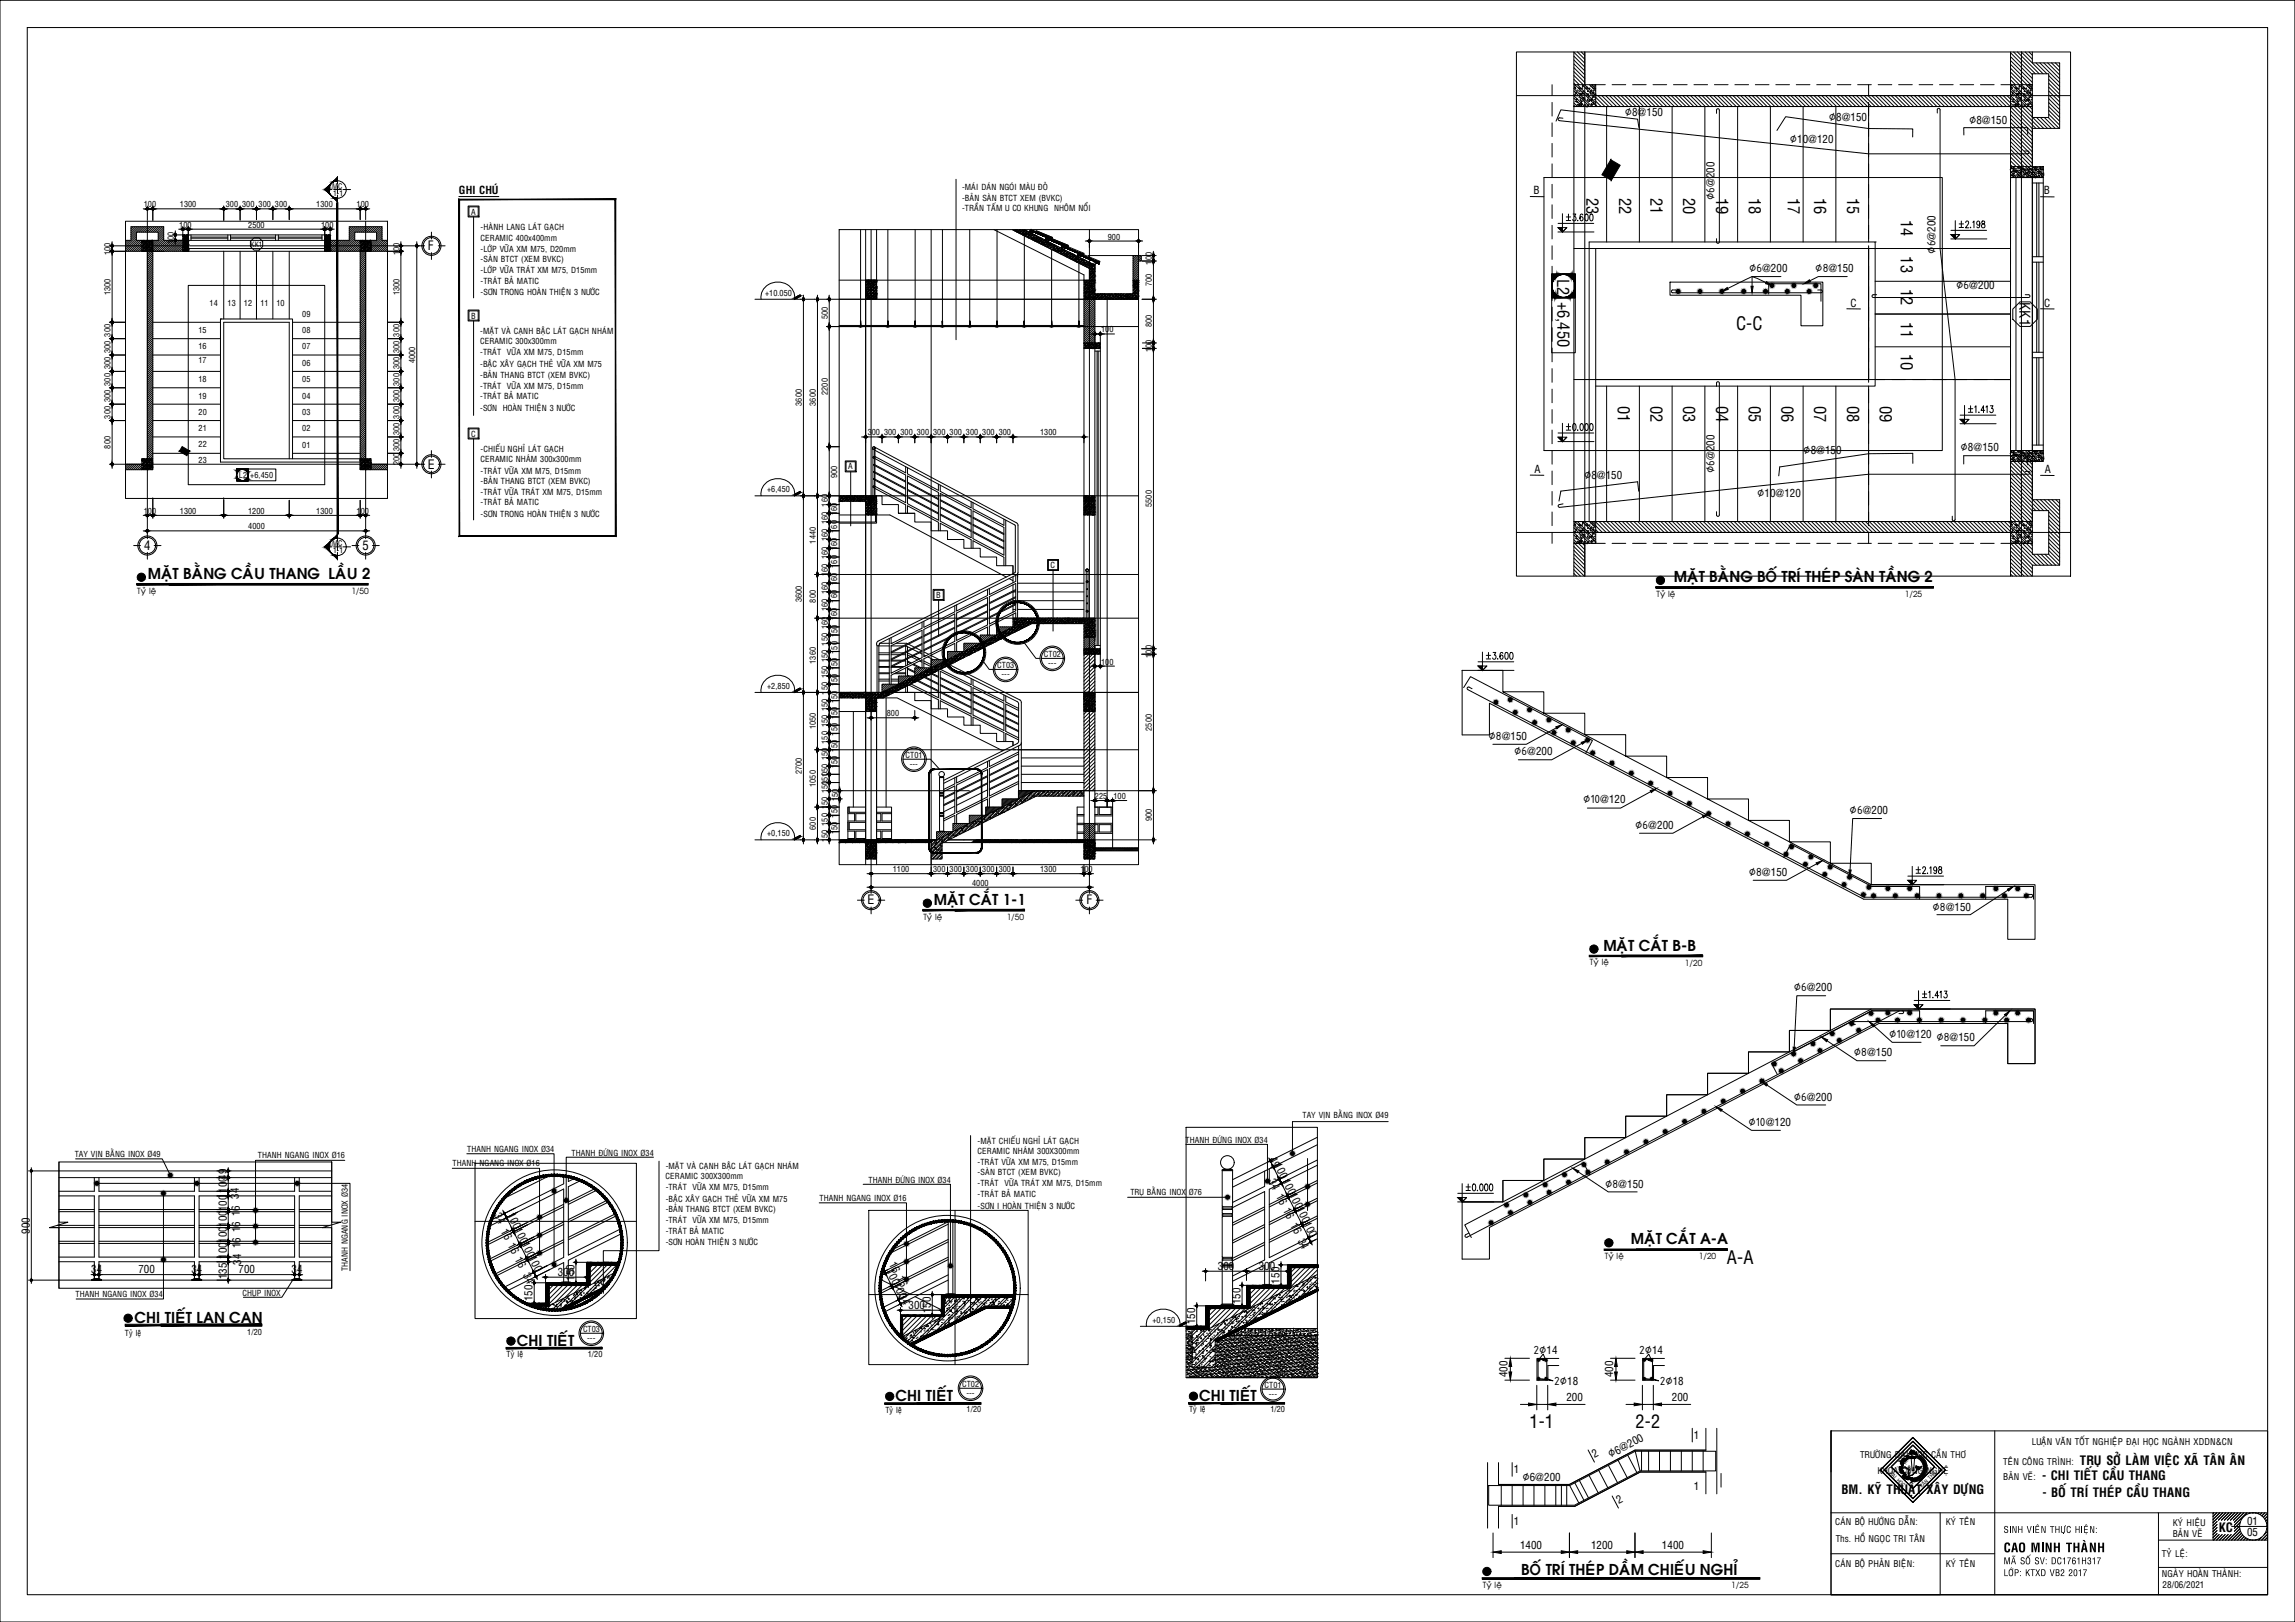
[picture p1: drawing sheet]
<svg xmlns="http://www.w3.org/2000/svg" width="841mm" height="594mm" viewBox="0 0 841 594" stroke-linecap="round" stroke-linejoin="round" font-family="sans-serif">
<defs><g id="words">
<g font-size="6.7">
<text x="636.2" y="121">C-C</text>
<text x="632.9" y="462.8">A-A</text>
<text x="560.5" y="522.8">1-1</text>
<text x="599.4" y="522.8">2-2</text>
</g>
<g font-size="6">
<text x="581.4" y="72.6" transform="rotate(90 581.4 72.6)">23</text>
<text x="593.4" y="72.6" transform="rotate(90 593.4 72.6)">22</text>
<text x="604.9" y="72.6" transform="rotate(90 604.9 72.6)">21</text>
<text x="616.9" y="72.6" transform="rotate(90 616.9 72.6)">20</text>
<text x="628.9" y="72.4" transform="rotate(90 628.9 72.4)">19</text>
<text x="640.9" y="72.4" transform="rotate(90 640.9 72.4)">18</text>
<text x="655.1" y="72.4" transform="rotate(90 655.1 72.4)">17</text>
<text x="664.9" y="72.4" transform="rotate(90 664.9 72.4)">16</text>
<text x="676.9" y="72.4" transform="rotate(90 676.9 72.4)">15</text>
<text x="696.6" y="80.6" transform="rotate(90 696.6 80.6)">14</text>
<text x="696.6" y="93.9" transform="rotate(90 696.6 93.9)">13</text>
<text x="570.6" y="102.1" transform="rotate(90 570.6 102.1)">L2</text>
<text x="696.6" y="105.9" transform="rotate(90 696.6 105.9)">12</text>
<text x="570.7" y="110.5" transform="rotate(90 570.7 110.5)">+6,450</text>
<text x="696.6" y="117.9" transform="rotate(90 696.6 117.9)">11</text>
<text x="696.6" y="129.7" transform="rotate(90 696.6 129.7)">10</text>
<text x="592.9" y="148.5" transform="rotate(90 592.9 148.5)">01</text>
<text x="604.9" y="148.5" transform="rotate(90 604.9 148.5)">02</text>
<text x="616.9" y="148.5" transform="rotate(90 616.9 148.5)">03</text>
<text x="628.9" y="148.5" transform="rotate(90 628.9 148.5)">04</text>
<text x="640.9" y="148.5" transform="rotate(90 640.9 148.5)">05</text>
<text x="652.9" y="148.5" transform="rotate(90 652.9 148.5)">06</text>
<text x="664.9" y="148.5" transform="rotate(90 664.9 148.5)">07</text>
<text x="676.9" y="148.5" transform="rotate(90 676.9 148.5)">08</text>
<text x="688.9" y="148.5" transform="rotate(90 688.9 148.5)">09</text>
</g>
<g font-size="5.4">
<text x="54.1" y="212">MAË</text>
<text x="63.2" y="212">T BAÈ</text>
<text x="74.5" y="212">NG CAÀ</text>
<text x="93.1" y="212">U THANG LAÀ</text>
<text x="127.1" y="212">U 2</text>
<text x="613.4" y="213.3">MAË</text>
<text x="622.5" y="213.3">T BAÈ</text>
<text x="633.8" y="213.3">NG BOÁTRÍ THEÙ</text>
<text x="671.4" y="213.3">P SAØ</text>
<text x="683.1" y="213.3">N TAÀ</text>
<text x="695.2" y="213.3">NG 2</text>
<text x="342.2" y="331.4">MAË</text>
<text x="351.3" y="331.4">T CAÉ</text>
<text x="363.6" y="331.4">T 1-1</text>
<text x="587.6" y="348.2">MAË</text>
<text x="596.7" y="348.2">T CAÉ</text>
<text x="609" y="348.2">T B-B</text>
<text x="597.7" y="455.8">MAË</text>
<text x="606.7" y="455.8">T CAÉ</text>
<text x="619.1" y="455.8">T A-A</text>
<text x="49.3" y="484.4">CHI TIEÁ</text>
<text x="68.1" y="484.4">T LAN CAN</text>
<text x="189.4" y="492.9">CHI TIEÁ</text>
<text x="208.2" y="492.9">T</text>
<text x="328.2" y="513.2">CHI TIEÁ</text>
<text x="347" y="513.2">T</text>
<text x="439.5" y="513.1">CHI TIEÁ</text>
<text x="458.3" y="513.1">T</text>
<text x="557.5" y="576.9">BOÁTRÍ THEÙ</text>
<text x="584.9" y="576.9">P DAÀ</text>
<text x="597.6" y="576.9">M CHIEÁ</text>
<text x="617.4" y="576.9">U NGHÆ</text>
</g>
<text font-size="5.3" x="740.1" y="110.7" transform="rotate(90 740.1 110.7)">KK1</text>
<g font-size="4.7">
<text x="595.4" y="42.7">∅</text>
<text x="670.2" y="44.4">∅</text>
<text x="721.6" y="45.6">∅</text>
<text x="655.9" y="52.5">∅</text>
<text x="628.4" y="73.3" transform="rotate(-90 628.4 73.3)">∅6</text>
<text x="156.8" y="91.6">F</text>
<text x="709.3" y="93" transform="rotate(-90 709.3 93)">∅6</text>
<text x="640.9" y="99.7">∅6</text>
<text x="665.2" y="99.7">∅8</text>
<text x="716.9" y="106">∅6</text>
<text x="660.8" y="166.1">∅</text>
<text x="718.5" y="165.2">∅</text>
<text x="156.8" y="171.6">E</text>
<text x="628.4" y="173.3" transform="rotate(-90 628.4 173.3)">∅6</text>
<text x="580.5" y="175.3">∅</text>
<text x="643.9" y="181.9">∅</text>
<text x="52.8" y="201.4">4</text>
<text x="132.8" y="201.4">5</text>
<text x="545.5" y="270.9">∅8</text>
<text x="554.8" y="276.6">∅6</text>
<text x="580.1" y="294.3">∅10</text>
<text x="677.8" y="298.2">∅6</text>
<text x="599.2" y="303.5">∅6</text>
<text x="640.9" y="320.7">∅8</text>
<text x="317.9" y="331.3">E</text>
<text x="398.2" y="331.3">F</text>
<text x="708.2" y="333.7">∅8</text>
<text x="657.3" y="363.1">∅6</text>
<text x="692.3" y="380.2">∅10</text>
<text x="709.6" y="381.3">∅8</text>
<text x="679.4" y="386.9">∅8</text>
<text x="657.3" y="403.2">∅6</text>
<text x="640.7" y="412.5">∅10</text>
<text x="588.3" y="435">∅8</text>
<text x="561.9" y="496.1">2∅</text>
<text x="600.6" y="496.1">2∅</text>
<text x="569.5" y="507.2">2∅</text>
<text x="608.2" y="507.2">2∅</text>
<text x="590.2" y="534" transform="rotate(-28 590.2 534)">∅</text>
<text x="762.2" y="536.5">TRUÏ SÔÛ LAØM VIEÄ</text>
<text x="796.2" y="536.5">C XAÕ TAÂ</text>
<text x="812.6" y="536.5">N AÂ</text>
<text x="819.9" y="536.5">N</text>
<text x="557.9" y="542.3">∅</text>
<text x="748.3" y="542">- CHI TIEÁ</text>
<text x="766.5" y="542">T CAÀ</text>
<text x="775.9" y="542">U THANG</text>
<text x="674.8" y="547.3">BM. KYÕ THUAÄ</text>
<text x="702.1" y="547.3">T XAÂ</text>
<text x="711.5" y="547.3">Y DÖÏNG</text>
<text x="748.5" y="548.3">- BOÁTRÍ THEÙP CAÀ</text>
<text x="784.7" y="548.3">U THANG</text>
<text x="813.1" y="561.3">KC</text>
<text x="734.2" y="568.5">CAO MINH THAØNH</text>
</g>
<g font-size="4">
<text x="598.1" y="42.7">8@150</text>
<text x="672.9" y="44.4">8@150</text>
<text x="724.3" y="45.6">8@150</text>
<text x="658.6" y="52.5">10@120</text>
<text x="168.2" y="71.1">GHI CHUÙ</text>
<text x="562" y="71.1">B</text>
<text x="628.4" y="68.5" transform="rotate(-90 628.4 68.5)">@200</text>
<text x="749" y="71.2">B</text>
<text x="709.3" y="88.2" transform="rotate(-90 709.3 88.2)">@200</text>
<text x="645.7" y="99.7">@200</text>
<text x="670" y="99.7">@150</text>
<text x="721.7" y="106">@200</text>
<text x="678.1" y="112.3">C</text>
<text x="749.1" y="112.3">C</text>
<text x="663.5" y="166.1">8@150</text>
<text x="721.2" y="165.2">8@150</text>
<text x="562.3" y="173.1">A</text>
<text x="628.4" y="168.5" transform="rotate(-90 628.4 168.5)">@200</text>
<text x="749.3" y="173.2">A</text>
<text x="583.2" y="175.3">8@150</text>
<text x="646.6" y="181.9">10@120</text>
<text x="550.3" y="270.9">@150</text>
<text x="559.6" y="276.6">@200</text>
<text x="586.4" y="294.3">@120</text>
<text x="682.6" y="298.2">@200</text>
<text x="604" y="303.5">@200</text>
<text x="645.7" y="320.7">@150</text>
<text x="713" y="333.7">@150</text>
<text x="662.1" y="363.1">@200</text>
<text x="698.6" y="380.2">@120</text>
<text x="714.4" y="381.3">@150</text>
<text x="684.2" y="386.9">@150</text>
<text x="662.1" y="403.2">@200</text>
<text x="647" y="412.5">@120</text>
<text x="465" y="424.4" transform="rotate(63 465 424.4)">49100</text>
<text x="83.1" y="436.9" transform="rotate(-90 83.1 436.9)">10049</text>
<text x="464.8" y="432.6" transform="rotate(63 464.8 432.6)">34</text>
<text x="593" y="435">@150</text>
<text x="83.1" y="443.6" transform="rotate(-90 83.1 443.6)">100</text>
<text x="87.5" y="439.1" transform="rotate(-90 87.5 439.1)">34</text>
<text x="467.6" y="438.2" transform="rotate(63 467.6 438.2)">16</text>
<text x="470.1" y="443.3" transform="rotate(63 470.1 443.3)">16</text>
<text x="83.1" y="449.4" transform="rotate(-90 83.1 449.4)">100</text>
<text x="87.8" y="445.5" transform="rotate(-90 87.8 445.5)">16</text>
<text x="181" y="445.2" transform="rotate(63 181 445.2)">34</text>
<text x="472.8" y="448.6" transform="rotate(63 472.8 448.6)">16</text>
<text x="477.6" y="448.2" transform="rotate(63 477.6 448.2)">100</text>
<text x="10.9" y="451.9" transform="rotate(-90 10.9 451.9)">900</text>
<text x="83.1" y="455.2" transform="rotate(-90 83.1 455.2)">100</text>
<text x="88" y="451.3" transform="rotate(-90 88 451.3)">16</text>
<text x="183.4" y="450.8" transform="rotate(63 183.4 450.8)">16</text>
<text x="475.4" y="454.4" transform="rotate(64 475.4 454.4)">34</text>
<text x="83.1" y="461" transform="rotate(-90 83.1 461)">100</text>
<text x="88.2" y="457.1" transform="rotate(-90 88.2 457.1)">16</text>
<text x="186" y="456" transform="rotate(63 186 456)">16</text>
<text x="188.6" y="461.2" transform="rotate(64 188.6 461.2)">16</text>
<text x="193.7" y="460.8" transform="rotate(63 193.7 460.8)">100</text>
<text x="33.4" y="466.3">34</text>
<text x="50.7" y="466.3">700</text>
<text x="70.1" y="466.3">34</text>
<text x="87.4" y="466.3">700</text>
<text x="88.3" y="463.3" transform="rotate(-90 88.3 463.3)">34</text>
<text x="106.8" y="466.3">34</text>
<text x="191.6" y="466.9" transform="rotate(63 191.6 466.9)">34</text>
<text x="204.4" y="467.2">300</text>
<text x="325.7" y="463.1" transform="rotate(64 325.7 463.1)">16</text>
<text x="446.3" y="465">300</text>
<text x="461.3" y="465">300</text>
<text x="83.1" y="468.6" transform="rotate(-90 83.1 468.6)">135</text>
<text x="210.5" y="469.2" transform="rotate(-90 210.5 469.2)">150</text>
<text x="327.3" y="470.8" transform="rotate(63 327.3 470.8)">100</text>
<text x="328.5" y="468.2" transform="rotate(63 328.5 468.2)">16</text>
<text x="468.9" y="470.1" transform="rotate(-90 468.9 470.1)">150</text>
<text x="195.2" y="476.7" transform="rotate(-90 195.2 476.7)">150</text>
<text x="329.3" y="474.8" transform="rotate(64 329.3 474.8)">34</text>
<text x="333" y="479.3">300</text>
<text x="454.6" y="477.6" transform="rotate(-90 454.6 477.6)">150</text>
<text x="341.1" y="481" transform="rotate(-90 341.1 481)">150</text>
<text x="438" y="485.1" transform="rotate(-90 438 485.1)">150</text>
<text x="566.7" y="496.1">14</text>
<text x="605.4" y="496.1">14</text>
<text x="552.4" y="504.5" transform="rotate(-90 552.4 504.5)">400</text>
<text x="574.3" y="507.2">18</text>
<text x="591.1" y="504.5" transform="rotate(-90 591.1 504.5)">400</text>
<text x="613" y="507.2">18</text>
<text x="574" y="513.3">200</text>
<text x="612.7" y="513.3">200</text>
<text x="620.7" y="526.9">1</text>
<text x="592.6" y="532.8" transform="rotate(-28 592.6 532.8)">6@200</text>
<text x="554.7" y="539.5">1</text>
<text x="584.4" y="534.1" transform="rotate(-28 584.4 534.1)">2</text>
<text x="560.6" y="542.3">6@200</text>
<text x="620.7" y="545.9">1</text>
<text x="593.2" y="550.9" transform="rotate(-28 593.2 550.9)">2</text>
<text x="554.7" y="558.5">1</text>
<text x="823.4" y="558.6">01</text>
<text x="823.4" y="562.6">05</text>
<text x="557" y="567.4">1400</text>
<text x="583" y="567.4">1200</text>
<text x="609" y="567.4">1400</text>
</g>
<g font-size="3.3">
<text x="744.6" y="529.3">LUAÄN VAÊN TOÁT NGHIEÄP ÑAÏI HOÏC NGAØNH XDDN&amp;CN</text>
<text x="681.6" y="534.1">TRÖÔØNG ÑAÏI HOÏC CAÀN THÔ</text>
<text x="734.1" y="536.5">TEÂN COÂNG TRÌNH:</text>
<text x="688" y="540">KHOA COÂNG NGHEÄ</text>
<text x="734.1" y="542">BAÛN VEÕ:</text>
<text x="672.6" y="558.7">CAÙN BOÄ HÖÔÙNG DAÃN:</text>
<text x="713" y="558.7">KYÙ TEÂN</text>
<text x="734" y="561.4">SINH VIEÂN THÖÏC HIEÄN:</text>
<text x="796.3" y="558.9">KYÙ HIEÄU</text>
<text x="796.3" y="562.9">BAÛN VEÕ</text>
<text x="672.7" y="564.6">Ths. HOÀ NGOÏC TRI TAÂN</text>
<text x="672.6" y="574.1">CAÙN BOÄ PHAÛN BIEÄN:</text>
<text x="713.1" y="574.1">KYÙ TEÂN</text>
<text x="734" y="572.9">MAÕ SOÁ SV: DC1761H317</text>
<text x="792.3" y="570.4">TYÛ LEÄ:</text>
<text x="734" y="577.3">LÔÙP: KTXD VB2 2017</text>
<text x="792.3" y="577.5">NGAØY HOAØN THAØNH:</text>
<text x="792.5" y="581.7">28/06/2021</text>
</g>
<g font-size="3">
<text x="352.6" y="69.7">-MAÙI DAÙN NGOÙI MAØU ÑOÛ</text>
<text x="52.7" y="75.9">100</text>
<text x="65.9" y="75.9">1300</text>
<text x="82.7" y="75.9">300</text>
<text x="88.7" y="75.9">300</text>
<text x="94.7" y="75.9">300</text>
<text x="100.7" y="75.9">300</text>
<text x="115.9" y="75.9">1300</text>
<text x="130.7" y="75.9">100</text>
<text x="352.6" y="73.5">-BAÛN SAØN BTCT XEM (BVKC)</text>
<text x="352.6" y="77.3">-TRAÀN TAÁM U CO KHUNG NHOÂM NOÅI</text>
<text x="65.7" y="83.4">100</text>
<text x="91" y="83.4">2500</text>
<text x="117.7" y="83.4">100</text>
<text x="172.6" y="78.6">A</text>
<text x="63.7" y="89.3" transform="rotate(-90 63.7 89.3)">100</text>
<text x="176.1" y="88.2">CERAMIC 400x400mm</text>
<text x="176.1" y="84.4">-HAØNH LANG LAÙT GAÏCH</text>
<text x="406" y="87.7">900</text>
<text x="40.5" y="93.3" transform="rotate(-90 40.5 93.3)">100</text>
<text x="146.4" y="93.3" transform="rotate(-90 146.4 93.3)">100</text>
<text x="176.1" y="92.2">-LÔÙP VÖÕA XM M75, D20mm</text>
<text x="176.1" y="96">-SAØN BTCT (XEM BVKC)</text>
<text x="176.1" y="100.1">-LÔÙP VÖÕA TRAÙT XM M75, D15mm</text>
<text x="422.1" y="96.9" transform="rotate(-90 422.1 96.9)">100</text>
<text x="176.1" y="103.9">-TRAÙT BAÛ MATIC</text>
<text x="422.1" y="104.9" transform="rotate(-90 422.1 104.9)">700</text>
<text x="40.5" y="108.1" transform="rotate(-90 40.5 108.1)">1300</text>
<text x="76.8" y="112.1">14</text>
<text x="83.4" y="112.1">13</text>
<text x="89.4" y="112.1">12</text>
<text x="95.4" y="112.1">11</text>
<text x="101.3" y="112.1">10</text>
<text x="146.4" y="108.1" transform="rotate(-90 146.4 108.1)">1300</text>
<text x="176.1" y="108.2">-SÔN TRONG HOAØN THIEÄN 3 NÖÔÙC</text>
<text x="280.4" y="108.2">+10.050</text>
<text x="110.7" y="116">09</text>
<text x="172.6" y="116.7">B</text>
<text x="303.3" y="116.9" transform="rotate(-90 303.3 116.9)">500</text>
<text x="422.1" y="119.9" transform="rotate(-90 422.1 119.9)">800</text>
<text x="40.5" y="123.3" transform="rotate(-90 40.5 123.3)">300</text>
<text x="72.7" y="122">15</text>
<text x="110.7" y="122">08</text>
<text x="146.4" y="123.3" transform="rotate(-90 146.4 123.3)">300</text>
<text x="176" y="122.3">-MAËT VAØ CAÏNH BAÄC LAÙT GAÏCH NHAÙM</text>
<text x="403.5" y="121.8">100</text>
<text x="40.5" y="129.3" transform="rotate(-90 40.5 129.3)">300</text>
<text x="72.7" y="128">16</text>
<text x="110.7" y="128">07</text>
<text x="146.4" y="129.3" transform="rotate(-90 146.4 129.3)">300</text>
<text x="176" y="126.1">CERAMIC 300x300mm</text>
<text x="176" y="130.2">-TRAÙT VÖÕA XM M75, D15mm</text>
<text x="422.1" y="128.9" transform="rotate(-90 422.1 128.9)">100</text>
<text x="40.5" y="135.3" transform="rotate(-90 40.5 135.3)">300</text>
<text x="72.7" y="132.9">17</text>
<text x="110.7" y="134">06</text>
<text x="146.4" y="135.3" transform="rotate(-90 146.4 135.3)">300</text>
<text x="152.2" y="133" transform="rotate(-90 152.2 133)">4000</text>
<text x="176" y="134.5">-BAÄC XAÂY GAÏCH THEÛ VÖÕA XM M75</text>
<text x="40.5" y="141.3" transform="rotate(-90 40.5 141.3)">300</text>
<text x="72.7" y="140">18</text>
<text x="110.7" y="140">05</text>
<text x="146.4" y="141.3" transform="rotate(-90 146.4 141.3)">300</text>
<text x="176" y="138.3">-BAÛN THANG BTCT (XEM BVKC)</text>
<text x="176" y="142.3">-TRAÙT VÖÕA XM M75, D15mm</text>
<text x="40.5" y="147.3" transform="rotate(-90 40.5 147.3)">300</text>
<text x="72.7" y="146">19</text>
<text x="110.7" y="146">04</text>
<text x="146.4" y="147.3" transform="rotate(-90 146.4 147.3)">300</text>
<text x="176" y="146.1">-TRAÙT BAÛ MATIC</text>
<text x="293.9" y="148.6" transform="rotate(-90 293.9 148.6)">3600</text>
<text x="299" y="148.6" transform="rotate(-90 299 148.6)">3600</text>
<text x="303.3" y="144.6" transform="rotate(-90 303.3 144.6)">2200</text>
<text x="40.5" y="153.3" transform="rotate(-90 40.5 153.3)">300</text>
<text x="72.8" y="152">20</text>
<text x="110.7" y="152">03</text>
<text x="146.4" y="153.3" transform="rotate(-90 146.4 153.3)">300</text>
<text x="176" y="150.4">-SÔN HOAØN THIEÄN 3 NÖÔÙC</text>
<text x="72.8" y="158">21</text>
<text x="110.7" y="158">02</text>
<text x="146.4" y="159.3" transform="rotate(-90 146.4 159.3)">300</text>
<text x="172.6" y="159.9">C</text>
<text x="318" y="159.5">300</text>
<text x="324" y="159.5">300</text>
<text x="330" y="159.5">300</text>
<text x="336" y="159.5">300</text>
<text x="342" y="159.5">300</text>
<text x="348" y="159.5">300</text>
<text x="354" y="159.5">300</text>
<text x="360" y="159.5">300</text>
<text x="366" y="159.5">300</text>
<text x="381.1" y="159.5">1300</text>
<text x="40.5" y="164.3" transform="rotate(-90 40.5 164.3)">800</text>
<text x="72.8" y="163.7">22</text>
<text x="110.7" y="164">01</text>
<text x="146.4" y="165.3" transform="rotate(-90 146.4 165.3)">300</text>
<text x="176.1" y="165.6">-CHIEÁU NGHÆ LAÙT GAÏCH</text>
<text x="72.8" y="169.7">23</text>
<text x="146.4" y="170.3" transform="rotate(-90 146.4 170.3)">200</text>
<text x="176.1" y="169.4">CERAMIC NHAÙM 300x300mm</text>
<text x="176.1" y="173.4">-TRAÙT VÖÕA XM M75, D15mm</text>
<text x="310.9" y="171.9">A</text>
<text x="87.5" y="175.1">L2</text>
<text x="91.7" y="175.1">+6,450</text>
<text x="176.1" y="177.2">-BAÛN THANG BTCT (XEM BVKC)</text>
<text x="306.8" y="175.1" transform="rotate(-90 306.8 175.1)">900</text>
<text x="176.1" y="181.3">-TRAÙT VÖÕA TRAÙT XM M75, D15mm</text>
<text x="176.1" y="185.1">-TRAÙT BAÛ MATIC</text>
<text x="281.1" y="180.2">+6,450</text>
<text x="303.3" y="185.5" transform="rotate(-90 303.3 185.5)">160</text>
<text x="422.1" y="185.6" transform="rotate(-90 422.1 185.6)">5500</text>
<text x="52.7" y="188.2">100</text>
<text x="65.9" y="188.2">1300</text>
<text x="90.9" y="188.2">1200</text>
<text x="115.9" y="188.2">1300</text>
<text x="130.7" y="188.2">100</text>
<text x="176.1" y="189.4">-SÔN TRONG HOAØN THIEÄN 3 NÖÔÙC</text>
<text x="303.3" y="191.9" transform="rotate(-90 303.3 191.9)">160</text>
<text x="306.8" y="188.7" transform="rotate(-90 306.8 188.7)">160</text>
<text x="91" y="193.9">4000</text>
<text x="306.8" y="195.1" transform="rotate(-90 306.8 195.1)">160</text>
<text x="299" y="199.1" transform="rotate(-90 299 199.1)">1440</text>
<text x="303.3" y="198.3" transform="rotate(-90 303.3 198.3)">160</text>
<text x="306.8" y="201.5" transform="rotate(-90 306.8 201.5)">160</text>
<text x="303.3" y="204.7" transform="rotate(-90 303.3 204.7)">160</text>
<text x="306.8" y="207.9" transform="rotate(-90 306.8 207.9)">160</text>
<text x="385" y="208">C</text>
<text x="303.3" y="211.1" transform="rotate(-90 303.3 211.1)">160</text>
<text x="306.8" y="214.3" transform="rotate(-90 306.8 214.3)">160</text>
<text x="50.3" y="217.4">Tyû leä</text>
<text x="128.8" y="217.5">1/50</text>
<text x="293.9" y="220.6" transform="rotate(-90 293.9 220.6)">3600</text>
<text x="299" y="220.7" transform="rotate(-90 299 220.7)">800</text>
<text x="303.3" y="217.5" transform="rotate(-90 303.3 217.5)">160</text>
<text x="306.8" y="220.7" transform="rotate(-90 306.8 220.7)">160</text>
<text x="343.1" y="219">B</text>
<text x="607" y="218.5">Tyû leä</text>
<text x="698" y="218.7">1/25</text>
<text x="303.3" y="223.9" transform="rotate(-90 303.3 223.9)">160</text>
<text x="306.8" y="227.1" transform="rotate(-90 306.8 227.1)">160</text>
<text x="303.3" y="230.3" transform="rotate(-90 303.3 230.3)">160</text>
<text x="306.9" y="233.4" transform="rotate(-90 306.9 233.4)">150</text>
<text x="303.3" y="236.4" transform="rotate(-90 303.3 236.4)">150</text>
<text x="306.9" y="239.4" transform="rotate(-90 306.9 239.4)">150</text>
<text x="299" y="243.1" transform="rotate(-90 299 243.1)">1360</text>
<text x="303.3" y="242.4" transform="rotate(-90 303.3 242.4)">150</text>
<text x="306.9" y="245.4" transform="rotate(-90 306.9 245.4)">150</text>
<text x="365.5" y="244.8">CT03</text>
<text x="382.6" y="240.8">CT02</text>
<text x="384.1" y="244">---</text>
<text x="403.5" y="243.4">100</text>
<text x="422.1" y="240.9" transform="rotate(-90 422.1 240.9)">100</text>
<text x="303.3" y="248.4" transform="rotate(-90 303.3 248.4)">150</text>
<text x="306.9" y="251.4" transform="rotate(-90 306.9 251.4)">150</text>
<text x="367" y="248">---</text>
<text x="281.1" y="252.3">+2,850</text>
<text x="303.3" y="254.4" transform="rotate(-90 303.3 254.4)">150</text>
<text x="306.9" y="257.4" transform="rotate(-90 306.9 257.4)">150</text>
<text x="303.3" y="260.4" transform="rotate(-90 303.3 260.4)">150</text>
<text x="306.9" y="263.4" transform="rotate(-90 306.9 263.4)">150</text>
<text x="325" y="262.3">800</text>
<text x="299" y="267.2" transform="rotate(-90 299 267.2)">1050</text>
<text x="303.3" y="266.4" transform="rotate(-90 303.3 266.4)">150</text>
<text x="306.9" y="269.4" transform="rotate(-90 306.9 269.4)">150</text>
<text x="422.1" y="267.6" transform="rotate(-90 422.1 267.6)">2500</text>
<text x="303.3" y="272.4" transform="rotate(-90 303.3 272.4)">150</text>
<text x="306.9" y="275.4" transform="rotate(-90 306.9 275.4)">150</text>
<text x="303.3" y="278.4" transform="rotate(-90 303.3 278.4)">150</text>
<text x="306.9" y="281.4" transform="rotate(-90 306.9 281.4)">150</text>
<text x="331.9" y="277.7">CT01</text>
<text x="333.4" y="280.9">---</text>
<text x="293.9" y="283.6" transform="rotate(-90 293.9 283.6)">2700</text>
<text x="303.3" y="287.4" transform="rotate(-90 303.3 287.4)">150</text>
<text x="303.3" y="284.4" transform="rotate(-90 303.3 284.4)">150</text>
<text x="299" y="288.2" transform="rotate(-90 299 288.2)">1050</text>
<text x="307.1" y="293.4" transform="rotate(-90 307.1 293.4)">150</text>
<text x="401.2" y="292.7">225</text>
<text x="408" y="292.7">100</text>
<text x="303.3" y="296.4" transform="rotate(-90 303.3 296.4)">150</text>
<text x="306.9" y="299.4" transform="rotate(-90 306.9 299.4)">150</text>
<text x="299" y="303.9" transform="rotate(-90 299 303.9)">600</text>
<text x="303.3" y="302.4" transform="rotate(-90 303.3 302.4)">150</text>
<text x="306.9" y="305.4" transform="rotate(-90 306.9 305.4)">150</text>
<text x="422.1" y="300.9" transform="rotate(-90 422.1 300.9)">900</text>
<text x="281.1" y="306.3">+0,150</text>
<text x="303.3" y="308.4" transform="rotate(-90 303.3 308.4)">150</text>
<text x="327.2" y="319.4">1100</text>
<text x="342" y="319.4">300</text>
<text x="348" y="319.4">300</text>
<text x="354" y="319.4">300</text>
<text x="360" y="319.4">300</text>
<text x="366" y="319.4">300</text>
<text x="381.1" y="319.4">1300</text>
<text x="395.9" y="319.4">100</text>
<text x="356.2" y="324.4">4000</text>
<text x="338.4" y="336.8">Tyû leä</text>
<text x="368.9" y="336.9">1/50</text>
<text x="582.6" y="353.6">Tyû leä</text>
<text x="617.5" y="353.7">1/20</text>
<text x="477.3" y="409.5">TAY VÒN BAÈNG INOX Þ49</text>
<text x="358.3" y="418.8">-MAËT CHIEÁU NGHÆ LAÙT GAÏCH</text>
<text x="434.5" y="418.6">THANH ÑÖÙNG INOX Þ34</text>
<text x="27.4" y="423.9">TAY VÒN BAÈNG INOX Þ49</text>
<text x="94.5" y="424.3">THANH NGANG INOX Þ16</text>
<text x="171.2" y="421.9">THANH NGANG INOX Þ34</text>
<text x="209.5" y="423.3">THANH ÑÖÙNG INOX Þ34</text>
<text x="358.2" y="422.6">CERAMIC NHAÙM 300X300mm</text>
<text x="165.9" y="427.2">THANH NGANG INOX Þ16</text>
<text x="243.9" y="431.8">CERAMIC 300X300mm</text>
<text x="243.9" y="428">-MAËT VAØ CAÏNH BAÄC LAÙT GAÏCH NHAÙM</text>
<text x="358.3" y="426.7">-TRAÙT VÖÕA XM M75, D15mm</text>
<text x="358.3" y="430.5">-SAØN BTCT (XEM BVKC)</text>
<text x="243.9" y="435.9">-TRAÙT VÖÕA XM M75, D15mm</text>
<text x="318.3" y="433.3">THANH ÑÖÙNG INOX Þ34</text>
<text x="358.3" y="434.6">-TRAÙT VÖÕA TRAÙT XM M75, D15mm</text>
<text x="414.2" y="437.8">TRUÏ BAÈNG INOX Þ76</text>
<text x="243.9" y="440.2">-BAÄC XAÂY GAÏCH THEÛ VÖÕA XM M75</text>
<text x="243.9" y="444">-BAÛN THANG BTCT (XEM BVKC)</text>
<text x="300.3" y="439.9">THANH NGANG INOX Þ16</text>
<text x="358.3" y="438.4">-TRAÙT BAÛ MATIC</text>
<text x="358.3" y="442.7">-SÔN I HOAØN THIEÄN 3 NÖÔÙC</text>
<text x="243.9" y="448">-TRAÙT VÖÕA XM M75, D15mm</text>
<text x="243.9" y="451.8">-TRAÙT BAÛ MATIC</text>
<text x="243.9" y="456.1">-SÔN HOAØN THIEÄN 3 NÖÔÙC</text>
<text x="588.1" y="461.2">Tyû leä</text>
<text x="622.5" y="461.3">1/20</text>
<text x="127.5" y="465.6" transform="rotate(-90 127.5 465.6)">THANH NGANG INOX Þ34</text>
<text x="27.7" y="475">THANH NGANG INOX Þ34</text>
<text x="88.9" y="474.5">CHUÏP INOX</text>
<text x="422.3" y="484.4">+0,150</text>
<text x="45.8" y="489.3">Tyû leä</text>
<text x="90.6" y="489">1/20</text>
<text x="213.6" y="487.9">CT03</text>
<text x="215.2" y="491.2">---</text>
<text x="185.7" y="497.1">Tyû leä</text>
<text x="215.4" y="497.1">1/20</text>
<text x="352.6" y="508.1">CT02</text>
<text x="463.4" y="508.4">CT01</text>
<text x="354.1" y="511.3">---</text>
<text x="464.9" y="511.6">---</text>
<text x="324.4" y="517.3">Tyû leä</text>
<text x="354.2" y="517.3">1/20</text>
<text x="435.8" y="517.3">Tyû leä</text>
<text x="465.5" y="517.2">1/20</text>
<text x="543.4" y="581.5">Tyû leä</text>
<text x="634.4" y="581.7">1/25</text>
</g>
<g font-size="2.8">
<text x="121.7" y="69.1">MC</text>
<text x="122" y="71.7">1-1</text>
<text x="121.7" y="199.9">MC</text>
<text x="122" y="202.6">1-1</text>
</g>
<text font-size="2.7" x="91.8" y="90.4">KK1</text>
<g font-size="2">
<text x="692.2" y="539.8" transform="rotate(44 692.2 539.8)">ÑAÏ</text>
<text x="693.9" y="541.4" transform="rotate(44 693.9 541.4)">I HOÏ</text>
<text x="696.5" y="544" transform="rotate(44 696.5 544)">C</text>
<text x="704.3" y="545" transform="rotate(-44 704.3 545)">CAÀ</text>
<text x="706" y="543.4" transform="rotate(-44 706 543.4)">N THÔ</text>
</g>
</g></defs>
<g fill="none" stroke="#000" stroke-width=".37">
<path d="M568.8 31v4M568.8 37.5v5M576.8 39h168v152h-168zM584.8 31h3.5M590.8 31h5M598.3 31h5M605.8 31h5M613.3 31h5M620.8 31h5M628.3 31h5M635.8 31h5M643.3 31h5"/>
<path d="M650.8 31h5M658.3 31h5M665.8 31h5M673.3 31h5M680.8 31h5M684.8 31v4M684.8 37.5v5M688.3 31h5M695.8 31h5M703.3 31h5M710.8 31h5M718.3 31h5"/>
<path d="M725.8 31h5M733.3 31h3.5M736.8 33v4M736.8 39.5v5M568.8 45v5M568.8 52.5v5M684.8 45v5M684.8 52.5v5M736.8 47v5M736.8 54.5v5M568.8 60v5M568.8 67.5v5"/>
<path d="M568.8 75v5M684.8 60v5M684.8 67.5v5M684.8 75v5M736.8 62v5M736.8 69.5v5M736.8 77v5M568.8 82.5v5M568.8 90v5M568.8 97.5v5M576.8 91h108v48h-108M684.8 82.5v5"/>
<path d="M684.8 90v5M684.8 97.5v5M684.8 91h6M693.3 91h5M700.8 91h5M708.3 91h5M715.8 91h5M723.3 91h5M730.8 91h6M736.8 84.5v5M736.8 92v5M736.8 99.5v5"/>
<path d="M568.8 105v5M568.8 112.5v5M612 103.3h56v16h-8v-11.2h-48zM684.8 105v5M684.8 112.5v5M736.8 107v5M736.8 114.5v5M568.8 120v5M568.8 127.5v5M568.8 135v5M684.8 120v5M684.8 127.5v5"/>
<path d="M684.8 135v5M684.8 139h6M693.3 139h5M700.8 139h5M708.3 139h5M715.8 139h5M723.3 139h5M730.8 139h6M736.8 122v5M736.8 129.5v5M736.8 137v5M568.8 142.5v5"/>
<path d="M568.8 150v5M568.8 157.5v5M684.8 142.5v5M684.8 150v5M684.8 157.5v5M736.8 144.5v5M736.8 152v5M736.8 159.5v5M568.8 165v5M568.8 172.5v5M684.8 165v5M684.8 172.5v5"/>
<path d="M736.8 167v5M736.8 174.5v5M568.8 180v5M568.8 187.5v5M568.8 195v4M576.8 199h4M583.3 199h5M590.8 199h5M598.3 199h5M605.8 199h5M613.3 199h5M620.8 199h5"/>
<path d="M628.3 199h5M635.8 199h5M643.3 199h5M650.8 199h5M658.3 199h5M665.8 199h5M673.3 199h5M680.8 199h5M684.8 180v5M684.8 187.5v5M684.8 195v4M688.3 199h5"/>
<path d="M695.8 199h5M703.3 199h5M710.8 199h5M718.3 199h5M725.8 199h5M733.3 199h5M736.8 182v5M736.8 189.5v5M736.8 197v4M740.8 199h4M535.7 245.5h15v7.9M535.8 245.5v23.7h10v-11.6l137.2 71.7h52.8v14.7h10v-20h-60.1l-135-70.6h15v7.8h15v7.9h15v7.8h15.1v7.9h15v7.8h14.9v7.9h15.1v7.8h15v7.9h14.9v7.8h15.1"/>
<path d="M685.7 369.6l-135 70.6M535.7 440.2h15v-7.8h15v-7.9h15v-7.8h15v-7.9h15.1v-7.8h15v-7.9h14.9v-7.8h15.1v-7.9h15v-7.8h75v20h-10v-14.7h-47.3l-142.7 74.7v11.6h-10v-21M571.2 497.5h-8v8h4v-5.4h4M609.9 497.5h-8v8h4v-5.4h4M545.1 535.7v24M549.1 535.7v8M625.1 531.1h-26l-24 12.6h-26M625.1 539.1h-24l-24 12.6h-28M625.1 523.1v8M625.1 539.1v8M629.1 523.1v24M549.1 551.7v8"/>
</g>
<g fill="none" stroke="#000" stroke-width=".37">
<path d="M570.2 44.4l1.8-4.2 28.1 3.4 .5 3.1M572.7 43.3l-1.5-.1-.1 .7 .4 .3 113.3 12.1h58.2l.5-.2-.1-.7-1.6-.1M629 41.5l.1-1.5 .7-.1 .3 .4v48.3l-.3 .4-.7-.1-.1-1.5M651.2 47.8l3.2-5.1 30.4 4.4 16.1 .1v3M709.9 41.4l.1-1.5 .7-.1 .3 .4v50.8l5.5 48v51.2l-.5 .6-.6-.5M743.1 49.2v-2.4h-23.5l.1 2.6M614.2 106.2l-1.5 .1-.1 .7 .4 .2h54.3l.4-.2-.1-.7-1.5-.1M648.2 107.7v-3.8h19.1v6.4M687.7 107.9l-1.5 .1-.1 .7 .4 .3h56.9l.4-.3-.1-.7-1.5-.1M629 141.5l.1-1.5 .7-.1 .3 .4v48.3l-.5 .5-.6-.4M600.5 179.9l-.4-3.4-28.1 3.4-.7 3.6M701 169.7l-.1-3.7-16.1 .2-32.6 4.8-.4 3.3"/>
<path d="M719.6 170v-3.1h23.5v3.3M742.2 172.7l1.5 .1 .1 .7-.4 .2M743 173.7h-58.2l-113.3 12.1-.4-.2 .1-.7 1.6-.3M629 187.4v1.3M715.4 189.1v1.2M536.4 251.8l2.5-4 44.7 23.4-2.6 4.8M539.4 252.3l-1.3-.7-.5 .6 .3 .4 145.3 76h61.2l.4-.2-.1-.7-1.5-.1M653.7 314l2.5-4.9 29.7 15.6h17.6v4.6M730.6 324.7h14.6v4.6M745.2 324.7h-17.5v4.6M678.7 374.2l-.4 .2 .1 .7 1.5 .1M685.9 370.2l-36.7 19.3 2.1 4"/>
<path d="M685.9 370.2l-29.7 15.6M685.9 370.2h17.6v4.7M696.1 370.2l-158.5 82.9h-.5l-.2-.6 1.3-.8M697.1 370.2l.4 .2-.1 .7-1.5 .1M730.6 370.2h14.6v4.7M743.2 373.1l1.5 .1 .1 .7-.4 .3h-66M745.2 370.2h-17.5v4.7M582.6 430.3l-2.3-4.4-43.5 22.7 2.4 4.7M563.6 497.9h3.2v7.2h-3.2zM602.4 497.9h3.2v7.2h-3.2zM585.9 538.5l3.3 6.4M589.4 536.7l3.4 6.4"/>
<path d="M593 534.8l3.3 6.4M596.5 533l3.3 6.4M599.2 531.5l1.8 7.2M601.6 531.5v7.2M604.1 531.5v7.2M608.1 531.5v7.2M612.1 531.5v7.2M616.1 531.5v7.2M620.1 531.5v7.2M624.1 531.5v7.2M545.5 544.1h29.7l24-12.6h29.5v7.2h-27.7l-24 12.6h-31.5zM550.1 544.1v7.2"/>
<path d="M554.1 544.1v7.2M558.1 544.1v7.2M562.1 544.1v7.2M566.1 544.1v7.2M570.1 544.1v7.2M572.2 544.1v7.2M574.1 544.1v7.2M575.2 544.1l3.4 6.4M577.1 543.1l3.4 6.4M578.8 542.2l3.3 6.4M582.3 540.4l3.4 6.4"/>
</g>
<g fill="#000" stroke="#000" stroke-width=".37">
<path d="M563.8 498.1h.2zM566.5 498.2h.2zM602.6 498.1l.1 .1zM605.3 498.2l.2 .1zM563.8 505h.2zM566.5 505h.2zM602.5 505h.2zM605.3 505h.2z"/>
<path d="M614.5 106.7h.5zM614.5 106.9l.5-.2zM614.6 107l.4-.3z"/>
<path d="M614.6 106.4l.4 .3zM614.6 106.5l.4 .2zM614.5 106.6l.5 .1z"/>
<path d="M615 106.7l-.4 .4zM615 106.7l-.1 .5zM615 106.7v.5z"/>
<path d="M614.9 106.2l.1 .5zM614.7 106.3l.3 .4zM614.6 106.4l.4 .3z"/>
<path d="M615 106.7v.5zM615 106.7l.1 .5zM615 106.7l.3 .4z"/>
<path d="M615.2 106.3l-.2 .4zM615.1 106.2l-.1 .5zM615 106.2v.5z"/>
<path d="M615 106.7l.3 .4zM615 106.7l.5 .2zM615 106.7h.5z"/>
<path d="M615 106.7h.5zM615 106.7l.5-.1zM615 106.7l.3-.3z"/>
<path d="M622.5 106.7h.5zM622.5 106.9l.5-.2zM622.6 107l.4-.3z"/>
<path d="M622.6 106.4l.4 .3zM622.6 106.5l.4 .2zM622.5 106.6l.5 .1z"/>
<path d="M623 106.7l-.4 .4zM623 106.7l-.1 .5zM623 106.7v.5z"/>
<path d="M622.9 106.2l.1 .5zM622.7 106.3l.3 .4zM622.6 106.4l.4 .3z"/>
<path d="M623 106.7v.5zM623 106.7l.1 .5zM623 106.7l.3 .4z"/>
<path d="M623.2 106.3l-.2 .4zM623.1 106.2l-.1 .5zM623 106.2v.5z"/>
<path d="M623 106.7l.3 .4zM623 106.7l.5 .2zM623 106.7h.5z"/>
<path d="M623 106.7h.5zM623 106.7l.5-.1zM623 106.7l.3-.3z"/>
<path d="M630.5 106.7h.5zM630.5 106.9l.5-.2zM630.6 107l.4-.3z"/>
<path d="M630.6 106.4l.4 .3zM630.6 106.5l.4 .2zM630.5 106.6l.5 .1z"/>
<path d="M631 106.7l-.4 .4zM631 106.7l-.1 .5zM631 106.7v.5z"/>
<path d="M630.9 106.2l.1 .5zM630.7 106.3l.3 .4zM630.6 106.4l.4 .3z"/>
<path d="M631 106.7v.5zM631 106.7l.1 .5zM631 106.7l.3 .4z"/>
<path d="M631.2 106.3l-.2 .4zM631.1 106.2l-.1 .5zM631 106.2v.5z"/>
<path d="M631 106.7l.3 .4zM631 106.7l.5 .2zM631 106.7l.5 .2z"/>
<path d="M631 106.7l.5-.1zM631 106.7l.5-.1zM631 106.7l.3-.3z"/>
<path d="M638.5 106.7h.5zM638.5 106.9l.5-.2zM638.6 107l.4-.3z"/>
<path d="M638.6 106.4l.4 .3zM638.6 106.5l.4 .2zM638.5 106.6l.5 .1z"/>
<path d="M639 106.7l-.3 .5zM639 106.7l-.1 .5zM639 106.7v.5z"/>
<path d="M638.9 106.2l.1 .5zM638.7 106.3l.3 .4zM638.6 106.4l.4 .3z"/>
<path d="M639 106.7v.5zM639 106.7l.1 .5zM639 106.7l.2 .5z"/>
<path d="M639.2 106.3l-.2 .4zM639.1 106.2l-.1 .5zM639 106.2v.5z"/>
<path d="M639 106.7l.4 .3zM639 106.7l.5 .2zM639 106.7l.5 .2z"/>
<path d="M639 106.7l.5-.1zM639 106.7l.5-.1zM639 106.7l.4-.2z"/>
<path d="M646.5 106.7h.5zM646.5 106.9l.5-.2zM646.6 107l.4-.3z"/>
<path d="M646.6 106.4l.4 .3zM646.6 106.5l.4 .2zM646.5 106.6l.5 .1z"/>
<path d="M647 106.7l-.3 .5zM647 106.7l-.1 .5zM647 106.7v.5z"/>
<path d="M646.9 106.2l.1 .5zM646.7 106.3l.3 .4zM646.6 106.4l.4 .3z"/>
<path d="M647 106.7v.5zM647 106.7l.1 .5zM647 106.7l.2 .5z"/>
<path d="M647.2 106.3l-.2 .4zM647.1 106.2l-.1 .5zM647 106.2v.5z"/>
<path d="M647 106.7l.4 .3zM647 106.7l.5 .2zM647 106.7l.5 .2z"/>
<path d="M647 106.7l.5-.1zM647 106.7l.5-.1zM647 106.7l.4-.2z"/>
<path d="M648.9 104.6h.5zM648.9 104.7l.5-.1zM648.9 104.8l.5-.2z"/>
<path d="M649 104.2l.4 .4zM648.9 104.3l.5 .3zM648.9 104.4l.5 .2z"/>
<path d="M649 104.9l.4-.3zM649.4 104.6l-.3 .4zM649.4 104.6v.5z"/>
<path d="M649.2 104.1l.2 .5zM649.1 104.1l.3 .5zM649 104.2l.4 .4z"/>
<path d="M649.4 104.6v.5zM649.4 104.6l.2 .4zM649.4 104.6l.2 .4z"/>
<path d="M649.6 104.1l-.2 .5zM649.5 104.1l-.1 .5zM649.4 104.1v.5z"/>
<path d="M649.4 104.6l.4 .2zM649.4 104.6l.4 .2zM649.4 104.6h.5z"/>
<path d="M649.4 104.6h.5zM649.4 104.6l.4-.3zM649.7 104.2l-.3 .4z"/>
<path d="M654.5 106.7h.5zM654.5 106.9l.5-.2zM654.6 107l.4-.3z"/>
<path d="M654.6 106.4l.4 .3zM654.6 106.5l.4 .2zM654.5 106.6l.5 .1z"/>
<path d="M654.6 107.1l.4-.4zM655 106.7l-.1 .5zM655 106.7v.5z"/>
<path d="M654.9 106.2l.1 .5zM654.7 106.3l.3 .4zM654.6 106.4l.4 .3z"/>
<path d="M655 106.7v.5zM655 106.7l.1 .5zM655 106.7l.3 .4z"/>
<path d="M655.2 106.3l-.2 .4zM655.1 106.2l-.1 .5zM655 106.2v.5z"/>
<path d="M655 106.7l.4 .3zM655 106.7l.4 .3zM655 106.7h.5z"/>
<path d="M655 106.7h.5zM655 106.7l.4-.2zM655 106.7l.4-.2z"/>
<path d="M656.9 104.6h.5zM656.9 104.7l.5-.1zM656.9 104.8l.5-.2z"/>
<path d="M657 104.2l.4 .4zM656.9 104.3l.5 .3zM656.9 104.4l.5 .2z"/>
<path d="M657 104.9l.4-.3zM657.4 104.6l-.3 .4zM657.4 104.6v.5z"/>
<path d="M657.2 104.1l.2 .5zM657.1 104.1l.3 .5zM657 104.2l.4 .4z"/>
<path d="M657.4 104.6v.5zM657.4 104.6l.2 .4zM657.4 104.6l.2 .4z"/>
<path d="M657.6 104.1l-.2 .5zM657.5 104.1l-.1 .5zM657.4 104.1v.5z"/>
<path d="M657.4 104.6l.4 .2zM657.4 104.6l.4 .2zM657.4 104.6h.5z"/>
<path d="M657.4 104.6h.5zM657.4 104.6l.4-.3zM657.7 104.2l-.3 .4z"/>
<path d="M662.5 106.7h.5zM662.5 106.9l.5-.2zM662.6 107l.4-.3z"/>
<path d="M662.6 106.4l.4 .3zM662.6 106.5l.4 .2zM662.5 106.6l.5 .1z"/>
<path d="M662.6 107.1l.4-.4zM663 106.7l-.1 .5zM663 106.7v.5z"/>
<path d="M662.9 106.2l.1 .5zM662.7 106.3l.3 .4zM662.6 106.4l.4 .3z"/>
<path d="M663 106.7v.5zM663 106.7l.1 .5zM663 106.7l.3 .4z"/>
<path d="M663.2 106.3l-.2 .4zM663.1 106.2l-.1 .5zM663 106.2v.5z"/>
<path d="M663 106.7l.4 .3zM663 106.7l.4 .3zM663 106.7h.5z"/>
<path d="M663 106.7h.5zM663 106.7l.4-.2zM663 106.7l.4-.2z"/>
<path d="M664.9 104.6h.5zM664.9 104.7l.5-.1zM664.9 104.8l.5-.2z"/>
<path d="M665 104.2l.4 .4zM664.9 104.3l.5 .3zM664.9 104.4l.5 .2z"/>
<path d="M665 104.9l.4-.3zM665.4 104.6l-.3 .4zM665.4 104.6v.5z"/>
<path d="M665.2 104.1l.2 .5zM665.1 104.1l.3 .5zM665 104.2l.4 .4z"/>
<path d="M665.4 104.6v.5zM665.4 104.6l.2 .4zM665.4 104.6l.2 .4z"/>
<path d="M665.6 104.1l-.2 .5zM665.5 104.1l-.1 .5zM665.4 104.1v.5z"/>
<path d="M665.4 104.6l.4 .2zM665.4 104.6l.4 .2zM665.4 104.6h.5z"/>
<path d="M665.4 104.6h.5zM665.4 104.6l.4-.3zM665.7 104.2l-.3 .4z"/>
<path d="M547.7 257.2h.5zM547.7 257.1l.5 .1zM547.8 257l.4 .2z"/>
<path d="M547.8 256.9l.4 .3zM547.8 256.9l.4 .3zM547.9 256.8l.3 .4z"/>
<path d="M548.2 257.2l-.3 .4zM547.8 257.5l.4-.3zM547.7 257.3l.5-.1z"/>
<path d="M548 256.7l.2 .5zM548.2 256.7v.5zM548.3 256.7l-.1 .5z"/>
<path d="M548.2 257.2l.1 .5zM548.2 257.2l-.1 .5zM548.2 257.2l-.2 .4z"/>
<path d="M548.4 256.8l-.2 .4zM548.5 256.8l-.3 .4zM548.2 257.2l.4-.3z"/>
<path d="M548.2 257.2l.4 .3zM548.2 257.2l.3 .4zM548.2 257.2l.3 .4z"/>
<path d="M548.2 257.2h.5zM548.2 257.2h.5zM548.2 257.2l.4 .2z"/>
<path d="M552.9 256.3h.5zM552.9 256.2l.5 .1zM553 256l.4 .3z"/>
<path d="M553.1 255.9l.3 .4zM553.1 255.9l.3 .4zM553.1 255.8l.3 .5z"/>
<path d="M553.4 256.3l-.3 .3zM553 256.5l.4-.2zM552.9 256.4l.5-.1z"/>
<path d="M553.3 255.8l.1 .5zM553.4 255.8v.5zM553.5 255.8l-.1 .5z"/>
<path d="M553.4 256.3l.2 .4zM553.4 256.3l-.1 .4zM553.4 256.3l-.2 .4z"/>
<path d="M553.6 255.8l-.2 .5zM553.8 255.9l-.4 .4zM553.4 256.3l.5-.2z"/>
<path d="M553.4 256.3l.4 .3zM553.4 256.3l.3 .4zM553.4 256.3l.3 .4z"/>
<path d="M553.4 256.3l.5-.2zM553.4 256.3l.5 .1zM553.4 256.3l.5 .1z"/>
<path d="M560.1 259.6l.4 .4zM560.1 259.6l.4 .4zM560.2 259.5l.3 .5z"/>
<path d="M560.4 259.5l.1 .5zM560.5 259.5v.5zM560.6 259.5l-.1 .5z"/>
<path d="M560.7 259.5l-.2 .5zM560.8 259.6l-.3 .4zM560.5 260l.4-.3z"/>
<path d="M560.5 260l.5-.1zM560.5 260l.5-.1zM560.5 260l.4 .2z"/>
<path d="M554.8 260.9h.5zM554.8 260.8l.5 .1zM554.8 260.7l.5 .2z"/>
<path d="M554.9 260.6l.4 .3zM554.9 260.6l.4 .3zM555 260.5l.3 .4z"/>
<path d="M555.3 260.9l-.4 .4zM554.9 261.2l.4-.3zM554.8 261.1l.5-.2z"/>
<path d="M555.1 260.4l.2 .5zM555.3 260.4v.5zM555.4 260.4l-.1 .5z"/>
<path d="M555.3 260.9v.5zM555.3 260.9v.5zM555.3 260.9l-.2 .4z"/>
<path d="M555.5 260.5l-.2 .4zM555.6 260.5l-.3 .4zM555.3 260.9l.4-.3z"/>
<path d="M555.3 260.9l.4 .3zM555.3 260.9l.4 .3zM555.3 260.9l.3 .4z"/>
<path d="M555.3 260.9l.5-.1zM555.3 260.9l.5 .1zM555.3 260.9l.4 .2z"/>
<path d="M560 260h.5zM560 259.9l.5 .1zM560.1 259.7l.4 .3z"/>
<path d="M560.5 260l-.3 .3zM560.1 260.2l.4-.2zM560 260.1l.5-.1z"/>
<path d="M560.5 260v.5zM560.5 260v.5zM560.5 260l-.2 .4z"/>
<path d="M560.5 260l.4 .3zM560.5 260l.3 .4zM560.5 260l.3 .4z"/>
<path d="M561.9 264.6h.5zM561.9 264.5l.5 .1zM561.9 264.4l.5 .2z"/>
<path d="M562 264.3l.4 .3zM562 264.3l.4 .3zM562.1 264.2l.3 .4z"/>
<path d="M562.4 264.6l-.4 .4zM562 264.9l.4-.3zM561.9 264.8l.5-.2z"/>
<path d="M562.2 264.1l.2 .5zM562.4 264.1v.5zM562.5 264.1l-.1 .5z"/>
<path d="M562.4 264.6l.1 .5zM562.4 264.6l-.1 .5zM562.4 264.6l-.3 .5z"/>
<path d="M562.6 264.2l-.2 .4zM562.7 264.2l-.3 .4zM562.4 264.6l.4-.2z"/>
<path d="M562.4 264.6l.3 .4zM562.4 264.6l.3 .4zM562.4 264.6l.2 .4z"/>
<path d="M562.4 264.6l.5-.1zM562.4 264.6l.5 .1zM562.4 264.6l.4 .3z"/>
<path d="M567.1 263.7h.5zM567.1 263.6l.5 .1zM567.2 263.4l.4 .3z"/>
<path d="M567.2 263.3l.4 .4zM567.2 263.3l.4 .4zM567.3 263.3l.3 .4z"/>
<path d="M567.6 263.7l-.3 .3zM567.2 263.9l.4-.2zM567.1 263.8l.5-.1z"/>
<path d="M567.4 263.2l.2 .5zM567.6 263.2v.5zM567.7 263.2l-.1 .5z"/>
<path d="M567.6 263.7l.1 .5zM567.6 263.7l-.1 .5zM567.6 263.7l-.2 .4z"/>
<path d="M567.8 263.2l-.2 .5zM567.9 263.3l-.3 .4zM567.6 263.7l.4-.3z"/>
<path d="M567.6 263.7l.4 .3zM567.6 263.7l.4 .3zM567.6 263.7l.3 .4z"/>
<path d="M567.6 263.7l.5-.2zM567.6 263.7l.5 .1zM567.6 263.7l.4 .2z"/>
<path d="M569 268.3h.5zM569 268.2l.5 .1zM569 268.1l.5 .2z"/>
<path d="M569.1 268l.4 .3zM569.1 268l.4 .3zM569.2 267.9l.3 .4z"/>
<path d="M569.5 268.3l-.4 .4zM569 268.6l.5-.3zM569 268.5l.5-.2z"/>
<path d="M569.3 267.8l.2 .5zM569.4 267.8l.1 .5zM569.6 267.8l-.1 .5z"/>
<path d="M569.5 268.3l.1 .5zM569.5 268.3l-.1 .5zM569.5 268.3l-.3 .5z"/>
<path d="M569.7 267.9l-.2 .4zM569.8 268l-.3 .3zM569.5 268.3l.4-.1z"/>
<path d="M569.5 268.3l.3 .4zM569.5 268.3l.2 .4zM569.5 268.3l.2 .4z"/>
<path d="M569.5 268.3l.4-.1zM569.5 268.3l.5 .1zM569.5 268.3l.5 .1z"/>
<path d="M574.2 267.4h.5zM574.2 267.3l.5 .1zM574.2 267.1l.5 .3z"/>
<path d="M574.3 267l.4 .4zM574.3 267l.4 .4zM574.4 267l.3 .4z"/>
<path d="M574.7 267.4l-.4 .4zM574.3 267.7l.4-.3zM574.2 267.5l.5-.1z"/>
<path d="M574.5 266.9l.2 .5zM574.7 266.9v.5zM574.8 266.9l-.1 .5z"/>
<path d="M574.7 267.4v.5zM574.7 267.4v.5zM574.7 267.4l-.2 .4z"/>
<path d="M574.9 266.9l-.2 .5zM575 267l-.3 .4zM574.7 267.4l.4-.3z"/>
<path d="M574.7 267.4l.4 .3zM574.7 267.4l.4 .3zM574.7 267.4l.3 .4z"/>
<path d="M574.7 267.4l.5-.2zM574.7 267.4l.5 .1zM574.7 267.4l.4 .2z"/>
<path d="M576.1 272.1l.4-.1zM576.1 271.9l.4 .1zM576.1 271.8l.4 .2z"/>
<path d="M576.2 271.7l.3 .3zM576.2 271.7l.3 .3zM576.3 271.6l.2 .4z"/>
<path d="M576.5 272l-.3 .4zM576.1 272.3l.4-.3zM576.1 272.2l.4-.2z"/>
<path d="M576.4 271.6l.1 .4zM576.5 271.5v.5zM576.7 271.6l-.2 .4z"/>
<path d="M576.5 272l.2 .5zM576.5 272l-.1 .5zM576.5 272l-.2 .5z"/>
<path d="M576.8 271.6l-.3 .4zM576.9 271.7l-.4 .3zM576.5 272l.5-.2z"/>
<path d="M576.5 272l.4 .4zM576.5 272l.3 .5zM576.5 272l.3 .5z"/>
<path d="M576.5 272h.6zM576.5 272h.6zM576.5 272l.5 .3z"/>
<path d="M581.3 271.1h.5zM581.3 271l.5 .1zM581.3 270.9l.5 .2z"/>
<path d="M581.4 270.8l.4 .3zM581.4 270.8l.4 .3zM581.5 270.7l.3 .4z"/>
<path d="M581.8 271.1l-.3 .4zM581.4 271.4l.4-.3zM581.3 271.2l.5-.1z"/>
<path d="M581.6 270.6l.2 .5zM581.8 270.6v.5zM581.9 270.6l-.1 .5z"/>
<path d="M581.8 271.1l.1 .5zM581.8 271.1l-.1 .5zM581.8 271.1l-.1 .5z"/>
<path d="M582 270.7l-.2 .4zM582.1 270.7l-.3 .4zM581.8 271.1l.5-.2z"/>
<path d="M581.8 271.1l.3 .3zM581.8 271.1l.2 .4zM581.8 271.1l.2 .4z"/>
<path d="M581.8 271.1l.5-.2zM581.8 271.1l.5 .1zM581.8 271.1l.5 .1z"/>
<path d="M583.1 275.8l.5-.1zM583.2 275.6l.4 .1zM583.2 275.5l.4 .2z"/>
<path d="M583.3 275.4l.3 .3zM583.3 275.4l.3 .3zM583.4 275.3l.2 .4z"/>
<path d="M583.6 275.7l-.3 .4zM583.2 276l.4-.3zM583.2 275.9l.4-.2z"/>
<path d="M583.5 275.3l.1 .4zM583.6 275.2v.5zM583.7 275.3l-.1 .4z"/>
<path d="M583.6 275.7l.2 .5zM583.6 275.7l-.1 .5zM583.6 275.7l-.2 .5z"/>
<path d="M583.9 275.3l-.3 .4zM584 275.4l-.4 .3zM583.6 275.7l.5-.2z"/>
<path d="M583.6 275.7l.4 .4zM583.6 275.7l.4 .4zM583.6 275.7l.3 .5z"/>
<path d="M583.6 275.7l.5-.1zM583.6 275.7l.5 .2zM583.6 275.7l.5 .3z"/>
<path d="M590.2 279.5h.5zM590.2 279.3l.5 .2zM590.3 279.2l.4 .3z"/>
<path d="M590.4 279.1l.3 .4zM590.4 279.1l.3 .4zM590.5 279l.2 .5z"/>
<path d="M590.7 279.5l-.3 .3zM590.3 279.7l.4-.2zM590.3 279.6l.4-.1z"/>
<path d="M590.6 279l.1 .5zM590.7 279v.5zM590.8 279l-.1 .5z"/>
<path d="M590.7 279.5l.2 .4zM590.7 279.5l-.1 .4zM590.7 279.5l-.2 .4z"/>
<path d="M591 279l-.3 .5zM591.1 279.1l-.4 .4zM590.7 279.5l.5-.3z"/>
<path d="M590.7 279.5l.4 .3zM590.7 279.5l.4 .3zM590.7 279.5l.3 .4z"/>
<path d="M590.7 279.5l.5-.2zM590.7 279.5l.5 .1zM590.7 279.5l.5 .2z"/>
<path d="M597.3 283.2h.5zM597.3 283.1l.5 .1zM597.4 282.9l.4 .3z"/>
<path d="M597.5 282.8l.3 .4zM597.5 282.8l.3 .4zM597.5 282.7l.3 .5z"/>
<path d="M597.8 283.2l-.3 .3zM597.4 283.4l.4-.2zM597.3 283.3l.5-.1z"/>
<path d="M597.7 282.7l.1 .5zM597.8 282.7v.5zM597.9 282.7l-.1 .5z"/>
<path d="M597.8 283.2l.2 .4zM597.8 283.2l-.1 .4zM597.8 283.2l-.2 .4z"/>
<path d="M598 282.7l-.2 .5zM598.1 282.8l-.3 .4zM597.8 283.2l.5-.2z"/>
<path d="M597.8 283.2l.4 .3zM597.8 283.2l.3 .4zM597.8 283.2l.3 .4z"/>
<path d="M597.8 283.2l.5-.2zM597.8 283.2l.5 .1zM597.8 283.2l.5 .1z"/>
<path d="M604.4 286.9h.5zM604.4 286.8l.5 .1zM604.5 286.6l.4 .3z"/>
<path d="M604.5 286.5l.4 .4zM604.5 286.5l.4 .4zM604.6 286.5l.3 .4z"/>
<path d="M604.9 286.9l-.2 .4zM604.5 287.1l.4-.2zM604.4 287l.5-.1z"/>
<path d="M604.8 286.4l.1 .5zM604.9 286.4v.5zM605 286.4l-.1 .5z"/>
<path d="M604.9 286.9l.1 .5zM604.9 286.9l-.1 .5zM604.9 286.9l-.2 .4z"/>
<path d="M605.1 286.4l-.2 .5zM605.2 286.5l-.3 .4zM604.9 286.9l.4-.3z"/>
<path d="M604.9 286.9l.4 .3zM604.9 286.9l.3 .4zM604.9 286.9l.3 .4z"/>
<path d="M604.9 286.9l.5-.2zM604.9 286.9l.5 .1zM604.9 286.9l.4 .2z"/>
<path d="M611.5 290.6h.5zM611.5 290.5l.5 .1zM611.5 290.3l.5 .3z"/>
<path d="M611.6 290.2l.4 .4zM611.6 290.2l.4 .4zM611.7 290.2l.3 .4z"/>
<path d="M612 290.6l-.3 .3zM611.6 290.9l.4-.3zM611.5 290.7l.5-.1z"/>
<path d="M611.8 290.1l.2 .5zM612 290.1v.5zM612.1 290.1l-.1 .5z"/>
<path d="M612 290.6l.1 .5zM612 290.6l-.1 .5zM612 290.6l-.2 .4z"/>
<path d="M612.2 290.1l-.2 .5zM612.3 290.2l-.3 .4zM612 290.6l.4-.3z"/>
<path d="M612 290.6l.4 .3zM612 290.6l.4 .3zM612 290.6l.3 .4z"/>
<path d="M612 290.6l.5-.2zM612 290.6l.5 .1zM612 290.6l.4 .2z"/>
<path d="M618.6 294.3h.5zM618.6 294.2l.5 .1zM618.6 294.1l.5 .2z"/>
<path d="M618.7 294l.4 .3zM618.7 294l.4 .3zM618.8 293.9l.3 .4z"/>
<path d="M619.1 294.3l-.3 .4zM618.7 294.6l.4-.3zM618.6 294.4l.5-.1z"/>
<path d="M618.9 293.8l.2 .5zM619.1 293.8v.5zM619.2 293.8l-.1 .5z"/>
<path d="M619.1 294.3l.1 .5zM619.1 294.3l-.1 .5zM619.1 294.3l-.3 .4z"/>
<path d="M619.3 293.8l-.2 .5zM619.4 293.9l-.3 .4zM619.1 294.3l.4-.3z"/>
<path d="M619.1 294.3l.4 .2zM619.1 294.3l.2 .4zM619.1 294.3l.2 .4z"/>
<path d="M619.1 294.3l.5-.2zM619.1 294.3l.5 .1zM619.1 294.3l.4 .2z"/>
<path d="M625.7 298h.5zM625.7 297.9l.5 .1zM625.7 297.8l.5 .2z"/>
<path d="M625.8 297.7l.4 .3zM625.8 297.7l.4 .3zM625.9 297.6l.3 .4z"/>
<path d="M626.2 298l-.4 .4zM625.8 298.3l.4-.3zM625.7 298.1l.5-.1z"/>
<path d="M626 297.5l.2 .5zM626.1 297.5l.1 .5zM626.3 297.5l-.1 .5z"/>
<path d="M626.2 298l.1 .5zM626.2 298l-.1 .5zM626.2 298l-.1 .5z"/>
<path d="M626.4 297.6l-.2 .4zM626.5 297.6l-.3 .4zM626.2 298l.4-.1z"/>
<path d="M626.2 298l.3 .3zM626.2 298l.2 .4zM626.2 298l.2 .4z"/>
<path d="M626.2 298l.4-.1zM626.2 298l.5 .1zM626.2 298l.5 .1z"/>
<path d="M632.8 301.7h.5zM632.8 301.6l.5 .1zM632.8 301.5l.5 .2z"/>
<path d="M632.9 301.4l.4 .3zM632.9 301.4l.4 .3zM633 301.3l.3 .4z"/>
<path d="M633.3 301.7l-.3 .5zM632.8 302l.5-.3zM632.8 301.9l.5-.2z"/>
<path d="M633.1 301.2l.2 .5zM633.2 301.2l.1 .5zM633.4 301.2l-.1 .5z"/>
<path d="M633.3 301.7l.1 .5zM633.3 301.7l-.2 .5zM633.3 301.7l-.3 .5z"/>
<path d="M633.5 301.3l-.2 .4zM633.6 301.3l-.3 .4zM633.3 301.7l.4-.3z"/>
<path d="M633.3 301.7l.3 .4zM633.3 301.7l.3 .4zM633.3 301.7l.2 .4z"/>
<path d="M633.3 301.7l.4-.1zM633.3 301.7l.4 .1zM633.3 301.7l.4 .2z"/>
<path d="M639.8 305.4h.5zM639.9 305.3l.4 .1zM639.9 305.2l.4 .2z"/>
<path d="M640 305.1l.3 .3zM640 305.1l.3 .3zM640.1 305l.2 .4z"/>
<path d="M640.3 305.4l-.3 .4zM639.9 305.7l.4-.3zM639.9 305.6l.4-.2z"/>
<path d="M640.2 304.9l.1 .5zM640.3 304.9v.5zM640.5 304.9l-.2 .5z"/>
<path d="M640.3 305.4l.2 .5zM640.3 305.4l-.1 .5zM640.3 305.4l-.2 .5z"/>
<path d="M640.6 305l-.3 .4zM640.7 305l-.4 .4zM640.3 305.4l.5-.2z"/>
<path d="M640.3 305.4l.4 .4zM640.3 305.4l.4 .4zM640.3 305.4l.3 .4z"/>
<path d="M640.3 305.4l.5-.1zM640.3 305.4l.5 .1zM640.3 305.4l.5 .3z"/>
<path d="M646.9 309.2l.5-.1zM646.9 309l.5 .1zM647 308.9l.4 .2z"/>
<path d="M647.1 308.8l.3 .3zM647.1 308.8l.3 .3zM647.2 308.7l.2 .4z"/>
<path d="M647.4 309.1l-.2 .5zM647 309.4l.4-.3zM647 309.3l.4-.2z"/>
<path d="M647.3 308.7l.1 .4zM647.4 308.6v.5zM647.5 308.6l-.1 .5z"/>
<path d="M647.4 309.1l.2 .5zM647.4 309.1l-.1 .5zM647.4 309.1l-.2 .5z"/>
<path d="M647.7 308.7l-.3 .4zM647.8 308.8l-.4 .3zM647.4 309.1l.5-.2z"/>
<path d="M647.4 309.1l.4 .4zM647.4 309.1l.3 .5zM647.4 309.1l.3 .5z"/>
<path d="M647.4 309.1l.5-.1zM647.4 309.1l.5 .1zM647.4 309.1l.5 .1z"/>
<path d="M654 312.9l.5-.1zM654 312.7l.5 .1zM654.1 312.6l.4 .2z"/>
<path d="M654.2 312.5l.3 .3zM654.2 312.5l.3 .3zM654.3 312.4l.2 .4z"/>
<path d="M654.5 312.8l-.3 .4zM654.1 313.1l.4-.3zM654 313l.5-.2z"/>
<path d="M654.4 312.4l.1 .4zM654.5 312.3v.5zM654.6 312.3l-.1 .5z"/>
<path d="M654.5 312.8l.2 .5zM654.5 312.8l-.1 .5zM654.5 312.8l-.2 .5z"/>
<path d="M654.7 312.4l-.2 .4zM654.9 312.5l-.4 .3zM654.5 312.8l.4-.2z"/>
<path d="M654.5 312.8l.4 .4zM654.5 312.8l.3 .5zM654.5 312.8l.3 .5z"/>
<path d="M654.5 312.8h.5zM654.5 312.8h.5zM654.5 312.8l.5 .3z"/>
<path d="M656 310.2l.5-.1zM656 310l.5 .1zM656.1 309.9l.4 .2z"/>
<path d="M656.2 309.8l.3 .3zM656.2 309.8l.3 .3zM656.3 309.7l.2 .4z"/>
<path d="M656.5 310.1l-.3 .4zM656.1 310.4l.4-.3zM656 310.3l.5-.2z"/>
<path d="M656.4 309.7l.1 .4zM656.5 309.7v.4zM656.6 309.7l-.1 .4z"/>
<path d="M656.5 310.1v.6zM656.5 310.1l-.1 .5zM656.5 310.1l-.1 .5z"/>
<path d="M656.7 309.7l-.2 .4zM656.9 309.8l-.4 .3zM656.5 310.1l.5-.1z"/>
<path d="M656.5 310.1l.4 .4zM656.5 310.1l.3 .5zM656.5 310.1l.3 .5z"/>
<path d="M656.5 310.1l.5-.1zM656.5 310.1l.5 .2zM656.5 310.1l.5 .2z"/>
<path d="M661.1 316.6h.5zM661.1 316.4l.5 .2zM661.2 316.3l.4 .3z"/>
<path d="M661.2 316.2l.4 .4zM661.2 316.2l.4 .4zM661.3 316.1l.3 .5z"/>
<path d="M661.6 316.6l-.2 .4zM661.2 316.8l.4-.2zM661.1 316.7l.5-.1z"/>
<path d="M661.5 316.1l.1 .5zM661.6 316v.6zM661.7 316.1l-.1 .5z"/>
<path d="M661.6 316.6l.2 .4zM661.6 316.6l-.1 .4zM661.6 316.6l-.2 .4z"/>
<path d="M661.8 316.1l-.2 .5zM661.9 316.2l-.3 .4zM661.6 316.6l.4-.3z"/>
<path d="M661.6 316.6l.4 .3zM661.6 316.6l.4 .3zM661.6 316.6l.3 .4z"/>
<path d="M661.6 316.6l.5-.2zM661.6 316.6l.5 .1zM661.6 316.6l.5 .2z"/>
<path d="M663.1 313.9h.5zM663.1 313.8l.5 .1zM663.2 313.6l.4 .3z"/>
<path d="M663.2 313.5l.4 .4zM663.2 313.5l.4 .4zM663.3 313.4l.3 .5z"/>
<path d="M663.6 313.9l-.3 .3zM663.2 314.1l.4-.2zM663.1 314l.5-.1z"/>
<path d="M663.5 313.4l.1 .5zM663.6 313.4v.5zM663.7 313.4l-.1 .5z"/>
<path d="M663.6 313.9l.2 .4zM663.6 313.9l-.1 .4zM663.6 313.9l-.2 .4z"/>
<path d="M663.8 313.4l-.2 .5zM663.9 313.5l-.3 .4zM663.6 313.9l.4-.3z"/>
<path d="M663.6 313.9l.4 .3zM663.6 313.9l.4 .3zM663.6 313.9l.3 .4z"/>
<path d="M663.6 313.9l.5-.2zM663.6 313.9l.5 .1zM663.6 313.9l.5 .2z"/>
<path d="M668.5 319.8l.2 .5zM668.7 319.8v.5zM668.8 319.8l-.1 .5z"/>
<path d="M668.9 319.8l-.2 .5zM669 319.9l-.3 .4zM668.7 320.3l.4-.3z"/>
<path d="M670.2 317.6h.5zM670.2 317.5l.5 .1zM670.3 317.3l.4 .3z"/>
<path d="M670.3 317.2l.4 .4zM670.3 317.2l.4 .4zM670.4 317.1l.3 .5z"/>
<path d="M670.7 317.6l-.3 .3zM670.3 317.8l.4-.2zM670.2 317.7l.5-.1z"/>
<path d="M670.5 317.1l.2 .5zM670.7 317.1v.5zM670.8 317.1l-.1 .5z"/>
<path d="M670.7 317.6v.5zM670.7 317.6v.5zM670.7 317.6l-.2 .4z"/>
<path d="M670.9 317.1l-.2 .5zM671 317.2l-.3 .4zM670.7 317.6l.4-.3z"/>
<path d="M670.7 317.6l.4 .3zM670.7 317.6l.4 .3zM670.7 317.6l.3 .4z"/>
<path d="M670.7 317.6l.5-.2zM670.7 317.6l.5 .1zM670.7 317.6l.4 .2z"/>
<path d="M668.2 320.3h.5zM668.2 320.1l.5 .2zM668.3 320l.4 .3z"/>
<path d="M668.3 319.9l.4 .4zM668.3 319.9l.4 .4zM668.4 319.8l.3 .5z"/>
<path d="M668.7 320.3l-.3 .3zM668.3 320.5l.4-.2zM668.2 320.4l.5-.1z"/>
<path d="M668.7 320.3l.1 .4zM668.7 320.3l-.1 .4zM668.7 320.3l-.2 .4z"/>
<path d="M668.7 320.3l.4 .3zM668.7 320.3l.4 .3zM668.7 320.3l.3 .4z"/>
<path d="M668.7 320.3l.5-.2zM668.7 320.3l.5 .1zM668.7 320.3l.4 .2z"/>
<path d="M675.3 324h.5zM675.3 323.9l.5 .1zM675.3 323.7l.5 .3z"/>
<path d="M675.4 323.6l.4 .4zM675.4 323.6l.4 .4zM675.5 323.5l.3 .5z"/>
<path d="M675.8 324l-.4 .3zM675.4 324.2l.4-.2zM675.3 324.1l.5-.1z"/>
<path d="M675.6 323.5l.2 .5zM675.8 323.5v.5zM675.9 323.5l-.1 .5z"/>
<path d="M675.8 324l.1 .4zM675.8 324l-.1 .5zM675.8 324l-.1 .5z"/>
<path d="M676 323.5l-.2 .5zM676.1 323.6l-.3 .4zM675.8 324l.5-.2z"/>
<path d="M675.8 324l.3 .3zM675.8 324l.3 .4zM675.8 324l.3 .4z"/>
<path d="M675.8 324l.5-.2zM675.8 324l.5 .1zM675.8 324l.5 .1z"/>
<path d="M677.3 321.3h.5zM677.3 321.2l.5 .1zM677.3 321l.5 .3z"/>
<path d="M677.4 320.9l.4 .4zM677.4 320.9l.4 .4zM677.5 320.9l.3 .4z"/>
<path d="M677.8 321.3l-.4 .4zM677.4 321.5l.4-.2zM677.3 321.4l.5-.1z"/>
<path d="M677.6 320.8l.2 .5zM677.8 320.8v.5zM677.9 320.8l-.1 .5z"/>
<path d="M677.8 321.3l.1 .5zM677.8 321.3l-.1 .5zM677.8 321.3l-.2 .4z"/>
<path d="M678 320.8l-.2 .5zM678.1 320.9l-.3 .4zM677.8 321.3l.4-.3z"/>
<path d="M677.8 321.3l.3 .3zM677.8 321.3l.3 .4zM677.8 321.3l.3 .4z"/>
<path d="M677.8 321.3l.5-.2zM677.8 321.3l.5 .1zM677.8 321.3l.5 .1z"/>
<path d="M682.4 327.7h.5zM682.4 327.6l.5 .1zM682.4 327.4l.5 .3z"/>
<path d="M682.5 327.3l.4 .4zM682.5 327.3l.4 .4zM682.6 327.3l.3 .4z"/>
<path d="M682.9 327.7l-.4 .3zM682.4 327.9l.5-.2zM682.4 327.8l.5-.1z"/>
<path d="M682.7 327.2l.2 .5zM682.8 327.2l.1 .5zM683 327.2l-.1 .5z"/>
<path d="M682.9 327.7l.1 .5zM682.9 327.7l-.1 .5zM682.9 327.7l-.3 .4z"/>
<path d="M683.1 327.2l-.2 .5zM683.2 327.3l-.3 .4zM682.9 327.7l.4-.3z"/>
<path d="M682.9 327.7l.3 .3zM682.9 327.7l.2 .4zM682.9 327.7l.2 .4z"/>
<path d="M682.9 327.7l.4-.2zM682.9 327.7l.5 .1zM682.9 327.7l.4 .2z"/>
<path d="M684.4 325h.5zM684.4 324.9l.5 .1zM684.4 324.8l.5 .2z"/>
<path d="M684.5 324.6l.4 .4zM684.5 324.6l.4 .4zM684.6 324.6l.3 .4z"/>
<path d="M684.9 325l-.4 .4zM684.4 325.3l.5-.3zM684.4 325.1l.5-.1z"/>
<path d="M684.7 324.5l.2 .5zM684.8 324.5l.1 .5zM685 324.5l-.1 .5z"/>
<path d="M684.9 325v.5zM684.9 325v.5zM684.9 325l-.3 .4z"/>
<path d="M685.1 324.6l-.2 .4zM685.2 324.6l-.3 .4zM684.9 325l.4-.3z"/>
<path d="M684.9 325l.3 .3zM684.9 325l.2 .4zM684.9 325l.2 .4z"/>
<path d="M684.9 325h.5zM684.9 325h.5zM684.9 325l.4 .2z"/>
<path d="M686.1 328.1h.5zM686.1 328.2l.5-.1zM686.1 328.3l.5-.2z"/>
<path d="M686.2 327.7l.4 .4zM686.1 327.8l.5 .3zM686.1 327.9l.5 .2z"/>
<path d="M686.2 328.4l.4-.3zM686.6 328.1l-.2 .5zM686.6 328.1l-.2 .5z"/>
<path d="M686.4 327.6l.2 .5zM686.3 327.6l.3 .5zM686.2 327.7l.4 .4z"/>
<path d="M686.6 328.1l.1 .5zM686.6 328.1l.1 .5zM686.6 328.1l.2 .4z"/>
<path d="M686.8 327.6l-.2 .5zM686.7 327.6l-.1 .5zM686.6 327.6v.5z"/>
<path d="M686.6 328.1l.4 .2zM686.6 328.1l.4 .2zM686.6 328.1h.5z"/>
<path d="M686.6 328.1h.5zM686.6 328.1l.4-.3zM686.6 328.1l.4-.3z"/>
<path d="M691.3 325.4h.5zM691.3 325.6l.5-.2zM691.4 325.7l.4-.3z"/>
<path d="M691.5 325.1l.3 .3zM691.4 325.2l.4 .2zM691.3 325.3l.5 .1z"/>
<path d="M691.5 325.8l.3-.4zM691.8 325.4l-.1 .5zM691.8 325.4v.5z"/>
<path d="M691.7 325l.1 .4zM691.6 325l.2 .4zM691.5 325.1l.3 .3z"/>
<path d="M691.8 325.4v.5zM691.8 325.4l.1 .5zM691.8 325.4l.4 .4z"/>
<path d="M692.1 325l-.3 .4zM691.9 325l-.1 .4zM691.8 324.9v.5z"/>
<path d="M691.8 325.4l.4 .3zM691.8 325.4l.4 .3zM691.8 325.4h.5z"/>
<path d="M691.8 325.4h.5zM691.8 325.4l.4-.2zM691.8 325.4l.4-.2z"/>
<path d="M694.1 328.1h.5zM694.1 328.2l.5-.1zM694.1 328.3l.5-.2z"/>
<path d="M694.2 327.7l.4 .4zM694.1 327.8l.5 .3zM694.1 327.9l.5 .2z"/>
<path d="M694.2 328.4l.4-.3zM694.6 328.1l-.2 .5zM694.6 328.1l-.2 .5z"/>
<path d="M694.4 327.6l.2 .5zM694.3 327.6l.3 .5zM694.2 327.7l.4 .4z"/>
<path d="M694.6 328.1l.1 .5zM694.6 328.1l.1 .5zM694.6 328.1l.2 .4z"/>
<path d="M694.8 327.6l-.2 .5zM694.7 327.6l-.1 .5zM694.6 327.6v.5z"/>
<path d="M694.6 328.1l.4 .2zM694.6 328.1l.4 .2zM694.6 328.1h.5z"/>
<path d="M694.6 328.1h.5zM694.6 328.1l.4-.3zM694.6 328.1l.4-.3z"/>
<path d="M699.3 325.4h.5zM699.3 325.6l.5-.2zM699.4 325.7l.4-.3z"/>
<path d="M699.5 325.1l.3 .3zM699.4 325.2l.4 .2zM699.3 325.3l.5 .1z"/>
<path d="M699.5 325.8l.3-.4zM699.8 325.4l-.1 .5zM699.8 325.4v.5z"/>
<path d="M699.7 325l.1 .4zM699.6 325l.2 .4zM699.5 325.1l.3 .3z"/>
<path d="M699.8 325.4v.5zM699.8 325.4l.1 .5zM699.8 325.4l.4 .4z"/>
<path d="M700.1 325l-.3 .4zM699.9 325l-.1 .4zM699.8 324.9v.5z"/>
<path d="M699.8 325.4l.4 .3zM699.8 325.4l.4 .3zM699.8 325.4h.5z"/>
<path d="M699.8 325.4h.5zM699.8 325.4l.4-.2zM699.8 325.4l.4-.2z"/>
<path d="M702.1 328.1h.5zM702.1 328.2l.5-.1zM702.1 328.3l.5-.2z"/>
<path d="M702.2 327.7l.4 .4zM702.1 327.8l.5 .3zM702.1 327.9l.5 .2z"/>
<path d="M702.2 328.4l.4-.3zM702.6 328.1l-.2 .5zM702.6 328.1l-.2 .5z"/>
<path d="M702.4 327.6l.2 .5zM702.3 327.6l.3 .5zM702.2 327.7l.4 .4z"/>
<path d="M702.6 328.1l.1 .5zM702.6 328.1l.1 .5zM702.6 328.1l.2 .4z"/>
<path d="M702.8 327.6l-.2 .5zM702.7 327.6l-.1 .5zM702.6 327.6v.5z"/>
<path d="M702.6 328.1l.4 .2zM702.6 328.1l.4 .2zM702.6 328.1h.5z"/>
<path d="M702.6 328.1h.5zM702.6 328.1l.4-.3zM702.6 328.1l.4-.3z"/>
<path d="M710.1 328.1h.5zM710.1 328.2l.5-.1zM710.1 328.3l.5-.2z"/>
<path d="M710.2 327.7l.4 .4zM710.1 327.8l.5 .3zM710.1 327.9l.5 .2z"/>
<path d="M710.2 328.4l.4-.3zM710.6 328.1l-.2 .5zM710.6 328.1l-.2 .5z"/>
<path d="M710.4 327.6l.2 .5zM710.3 327.6l.3 .5zM710.2 327.7l.4 .4z"/>
<path d="M710.6 328.1l.1 .5zM710.6 328.1l.1 .5zM710.6 328.1l.2 .4z"/>
<path d="M710.8 327.6l-.2 .5zM710.7 327.6l-.1 .5zM710.6 327.6v.5z"/>
<path d="M710.6 328.1l.4 .2zM710.6 328.1l.5 .1zM710.6 328.1h.5z"/>
<path d="M710.6 328.1h.5zM710.6 328.1l.5-.2zM710.6 328.1l.4-.3z"/>
<path d="M718.1 328.1h.5zM718.1 328.2l.5-.1zM718.1 328.3l.5-.2z"/>
<path d="M718.2 327.7l.4 .4zM718.1 327.8l.5 .3zM718.1 327.9l.5 .2z"/>
<path d="M718.2 328.4l.4-.3zM718.6 328.1l-.2 .5zM718.6 328.1l-.2 .5z"/>
<path d="M718.4 327.6l.2 .5zM718.3 327.6l.3 .5zM718.2 327.7l.4 .4z"/>
<path d="M718.6 328.1l.1 .5zM718.6 328.1l.1 .5zM718.6 328.1l.2 .4z"/>
<path d="M718.8 327.6l-.2 .5zM718.7 327.6l-.1 .5zM718.6 327.6v.5z"/>
<path d="M718.6 328.1l.4 .2zM718.6 328.1l.5 .1zM718.6 328.1h.5z"/>
<path d="M718.6 328.1h.5zM718.6 328.1l.5-.2zM718.6 328.1l.4-.3z"/>
<path d="M726.1 328.1h.5zM726.1 328.2l.5-.1zM726.1 328.3l.5-.2z"/>
<path d="M726.2 327.7l.4 .4zM726.1 327.8l.5 .3zM726.1 327.9l.5 .2z"/>
<path d="M726.2 328.4l.4-.3zM726.6 328.1l-.2 .5zM726.6 328.1l-.2 .5z"/>
<path d="M726.4 327.6l.2 .5zM726.3 327.6l.3 .5zM726.2 327.7l.4 .4z"/>
<path d="M726.6 328.1l.1 .5zM726.6 328.1l.1 .5zM726.6 328.1l.2 .4z"/>
<path d="M726.8 327.6l-.2 .5zM726.7 327.6l-.1 .5zM726.6 327.6v.5z"/>
<path d="M726.6 328.1l.4 .2zM726.6 328.1l.5 .1zM726.6 328.1h.5z"/>
<path d="M726.6 328.1h.5zM726.6 328.1l.5-.2zM726.6 328.1l.4-.3z"/>
<path d="M730.9 325.5h.5zM730.9 325.6l.5-.1zM731 325.7l.4-.2z"/>
<path d="M731 325.1l.4 .4zM731 325.2l.4 .3zM730.9 325.4l.5 .1z"/>
<path d="M731 325.8l.4-.3zM731.4 325.5l-.3 .4zM731.4 325.5v.5z"/>
<path d="M731.3 325l.1 .5zM731.1 325.1l.3 .4zM731 325.1l.4 .4z"/>
<path d="M731.4 325.5v.5zM731.4 325.5l.2 .4zM731.4 325.5l.2 .4z"/>
<path d="M731.6 325.1l-.2 .4zM731.5 325l-.1 .5zM731.4 325v.5z"/>
<path d="M731.4 325.5l.4 .2zM731.4 325.5l.4 .2zM731.4 325.5h.5z"/>
<path d="M731.4 325.5h.5zM731.4 325.5l.4-.3zM731.8 325.1l-.4 .4z"/>
<path d="M734.1 328.1h.5zM734.1 328.2l.5-.1zM734.1 328.3l.5-.2z"/>
<path d="M734.2 327.7l.4 .4zM734.1 327.8l.5 .3zM734.1 327.9l.5 .2z"/>
<path d="M734.2 328.4l.4-.3zM734.6 328.1l-.2 .5zM734.6 328.1l-.2 .5z"/>
<path d="M734.4 327.6l.2 .5zM734.3 327.6l.3 .5zM734.2 327.7l.4 .4z"/>
<path d="M734.6 328.1l.1 .5zM734.6 328.1l.1 .5zM734.6 328.1l.2 .4z"/>
<path d="M734.8 327.6l-.2 .5zM734.7 327.6l-.1 .5zM734.6 327.6v.5z"/>
<path d="M734.6 328.1l.4 .2zM734.6 328.1l.5 .1zM734.6 328.1l.5 .1z"/>
<path d="M734.6 328.1l.5-.2zM734.6 328.1l.5-.2zM734.6 328.1l.4-.3z"/>
<path d="M738.9 325.5h.5zM738.9 325.6l.5-.1zM739 325.7l.4-.2z"/>
<path d="M739 325.1l.4 .4zM739 325.2l.4 .3zM738.9 325.4l.5 .1z"/>
<path d="M739 325.8l.4-.3zM739.4 325.5l-.2 .4zM739.4 325.5v.5z"/>
<path d="M739.3 325l.1 .5zM739.2 325.1l.2 .4zM739 325.1l.4 .4z"/>
<path d="M739.4 325.5v.5zM739.4 325.5l.2 .4zM739.4 325.5l.2 .4z"/>
<path d="M739.6 325.1l-.2 .4zM739.5 325l-.1 .5zM739.4 325v.5z"/>
<path d="M739.4 325.5l.4 .3zM739.4 325.5l.5 .1zM739.4 325.5h.5z"/>
<path d="M739.4 325.5h.5zM739.4 325.5l.5-.1zM739.8 325.1l-.4 .4z"/>
<path d="M742.1 328.1h.5zM742.1 328.2l.5-.1zM742.1 328.3l.5-.2z"/>
<path d="M742.2 327.7l.4 .4zM742.1 327.8l.5 .3zM742.1 327.9l.5 .2z"/>
<path d="M742.2 328.4l.4-.3zM742.6 328.1l-.2 .5zM742.6 328.1l-.2 .5z"/>
<path d="M742.4 327.6l.2 .5zM742.3 327.6l.3 .5zM742.2 327.7l.4 .4z"/>
<path d="M742.6 328.1l.1 .5zM742.6 328.1l.1 .5zM742.6 328.1l.2 .4z"/>
<path d="M742.8 327.6l-.2 .5zM742.7 327.6l-.1 .5zM742.6 327.6v.5z"/>
<path d="M742.6 328.1l.4 .2zM742.6 328.1l.5 .1zM742.6 328.1l.5 .1z"/>
<path d="M742.6 328.1l.5-.2zM742.6 328.1l.5-.2zM742.6 328.1l.4-.3z"/>
<path d="M671 378.4l.5 .2zM671 378.6h.5zM671 378.7l.5-.1z"/>
<path d="M671 378.8l.5-.2zM671.1 378.9l.4-.3zM671.5 378.6l-.3 .4z"/>
<path d="M671.1 378.2l.4 .4zM671.1 378.2l.4 .4zM671 378.3l.5 .3z"/>
<path d="M671.5 378.6l-.2 .5zM671.5 378.6l.1 .5zM671.5 378.6l.2 .4z"/>
<path d="M671.5 378.1v.5zM671.4 378.1l.1 .5zM671.2 378.1l.3 .5z"/>
<path d="M671.5 378.6l.3 .4zM671.5 378.6l.3 .4zM671.5 378.6l.4 .2z"/>
<path d="M671.5 378.6l.3-.4zM671.7 378.2l-.2 .4zM671.6 378.1l-.1 .5z"/>
<path d="M671.5 378.6h.5zM671.5 378.6h.5zM671.5 378.6l.4-.3z"/>
<path d="M678.1 374.7l.5 .2zM678.1 374.8l.5 .1zM678.1 375l.5-.1z"/>
<path d="M678.1 375.1l.5-.2zM678.2 375.2l.4-.3zM678.6 374.9l-.3 .4z"/>
<path d="M678.2 374.5l.4 .4zM678.2 374.5l.4 .4zM678.1 374.6l.5 .3z"/>
<path d="M678.6 374.9l-.2 .4zM678.6 374.9l.1 .5zM678.6 374.9l.2 .4z"/>
<path d="M678.6 374.4v.5zM678.4 374.4l.2 .5zM678.3 374.4l.3 .5z"/>
<path d="M678.6 374.9l.3 .3zM678.6 374.9l.4 .2zM678.6 374.9l.4 .2z"/>
<path d="M678.6 374.9l.3-.4zM678.8 374.4l-.2 .5zM678.7 374.4l-.1 .5z"/>
<path d="M678.6 374.9l.4 .1zM678.6 374.9l.4-.1zM678.6 374.9l.4-.3z"/>
<path d="M680.6 377.2l.5 .2zM680.6 377.4h.5zM680.6 377.5l.5-.1z"/>
<path d="M680.7 377.6l.4-.2zM680.8 377.7l.3-.3zM681.1 377.4l-.2 .4z"/>
<path d="M680.8 377l.3 .4zM680.8 377l.3 .4zM680.7 377.1l.4 .3z"/>
<path d="M681.1 377.4l-.1 .4zM681.1 377.4l.1 .5zM681.1 377.4l.3 .4z"/>
<path d="M681.1 376.9v.5zM681 376.9l.1 .5zM680.9 376.9l.2 .5z"/>
<path d="M681.1 377.4l.3 .4zM681.1 377.4l.4 .2zM681.1 377.4l.4 .2z"/>
<path d="M681.1 377.4l.4-.4zM681.4 377l-.3 .4zM681.3 376.9l-.2 .5z"/>
<path d="M681.1 377.4l.5 .1zM681.1 377.4l.5-.1zM681.1 377.4l.5-.3z"/>
<path d="M685.2 371l.4 .2zM685.1 371.1l.5 .1zM685.2 371.3l.4-.1z"/>
<path d="M685.2 371.4l.4-.2zM685.3 371.5l.3-.3zM685.6 371.2l-.2 .4z"/>
<path d="M685.3 370.8l.3 .4zM685.3 370.8l.3 .4zM685.2 370.9l.4 .3z"/>
<path d="M685.6 371.2l-.1 .4zM685.6 371.2l.1 .4zM685.6 371.2l.3 .4z"/>
<path d="M685.7 370.7l-.1 .5zM685.5 370.7l.1 .5zM685.4 370.7l.2 .5z"/>
<path d="M685.6 371.2l.4 .3zM685.6 371.2l.4 .3zM685.6 371.2l.5 .2z"/>
<path d="M685.6 371.2l.4-.4zM685.9 370.7l-.3 .5zM685.8 370.7l-.2 .5z"/>
<path d="M685.6 371.2l.5 .1zM685.6 371.2l.5-.2zM685.6 371.2l.5-.3z"/>
<path d="M687.7 373.5l.5 .2zM687.7 373.6l.5 .1zM687.7 373.8l.5-.1z"/>
<path d="M687.8 373.9l.4-.2zM687.8 374l.4-.3zM688.2 373.7l-.3 .4z"/>
<path d="M687.9 373.3l.3 .4zM687.9 373.3l.3 .4zM687.8 373.4l.4 .3z"/>
<path d="M688.2 373.7l-.1 .4zM688.2 373.7l.1 .4zM688.2 373.7l.2 .4z"/>
<path d="M688.2 373.2v.5zM688.1 373.2l.1 .5zM688 373.2l.2 .5z"/>
<path d="M688.2 373.7l.4 .3zM688.2 373.7l.4 .2zM688.2 373.7l.4 .2z"/>
<path d="M688.2 373.7l.4-.4zM688.5 373.2l-.3 .5zM688.4 373.2l-.2 .5z"/>
<path d="M688.2 373.7l.5 .1zM688.2 373.7l.5-.1zM688.2 373.7l.5-.3z"/>
<path d="M691.3 371h.5zM691.3 371.1l.5-.1zM691.4 371.2l.4-.2z"/>
<path d="M691.5 370.6l.3 .4zM691.4 370.7l.4 .3zM691.3 370.8l.5 .2z"/>
<path d="M691.5 371.3l.3-.3zM691.8 371l-.1 .5zM691.8 371l-.1 .5z"/>
<path d="M691.7 370.5l.1 .5zM691.6 370.5l.2 .5zM691.5 370.6l.3 .4z"/>
<path d="M691.8 371l.1 .5zM691.8 371l.1 .5zM691.8 371l.3 .4z"/>
<path d="M692.1 370.5l-.3 .5zM691.9 370.5l-.1 .5zM691.8 370.5v.5z"/>
<path d="M691.8 371l.4 .2zM691.8 371l.4 .2zM691.8 371h.5z"/>
<path d="M691.8 371h.5zM691.8 371l.4-.3zM691.8 371l.4-.3z"/>
<path d="M694.9 373.6h.5zM694.9 373.7l.5-.1zM694.9 373.8l.5-.2z"/>
<path d="M695 373.2l.4 .4zM694.9 373.4l.5 .2zM694.9 373.5l.5 .1z"/>
<path d="M695 374l.4-.4zM695.4 373.6l-.3 .4zM695.4 373.6v.5z"/>
<path d="M695.2 373.1l.2 .5zM695.1 373.2l.3 .4zM695 373.2l.4 .4z"/>
<path d="M695.4 373.6v.5zM695.4 373.6l.2 .4zM695.4 373.6l.2 .4z"/>
<path d="M695.6 373.2l-.2 .4zM695.5 373.1l-.1 .5zM695.4 373.1v.5z"/>
<path d="M695.4 373.6l.3 .4zM695.4 373.6l.4 .1zM695.4 373.6l.4 .1z"/>
<path d="M695.4 373.6l.4-.1zM695.4 373.6l.4-.1zM695.4 373.6l.3-.4z"/>
<path d="M699.3 371h.5zM699.3 371.1l.5-.1zM699.4 371.2l.4-.2z"/>
<path d="M699.5 370.6l.3 .4zM699.4 370.7l.4 .3zM699.3 370.8l.5 .2z"/>
<path d="M699.5 371.3l.3-.3zM699.8 371l-.1 .5zM699.8 371l-.1 .5z"/>
<path d="M699.7 370.5l.1 .5zM699.6 370.5l.2 .5zM699.5 370.6l.3 .4z"/>
<path d="M699.8 371l.1 .5zM699.8 371l.1 .5zM699.8 371l.3 .4z"/>
<path d="M700.1 370.5l-.3 .5zM699.9 370.5l-.1 .5zM699.8 370.5v.5z"/>
<path d="M699.8 371l.4 .2zM699.8 371l.4 .2zM699.8 371h.5z"/>
<path d="M699.8 371h.5zM699.8 371l.4-.3zM699.8 371l.4-.3z"/>
<path d="M702.9 373.6h.5zM702.9 373.7l.5-.1zM702.9 373.8l.5-.2z"/>
<path d="M703 373.2l.4 .4zM702.9 373.4l.5 .2zM702.9 373.5l.5 .1z"/>
<path d="M703 374l.4-.4zM703.4 373.6l-.3 .4zM703.4 373.6v.5z"/>
<path d="M703.2 373.1l.2 .5zM703.1 373.2l.3 .4zM703 373.2l.4 .4z"/>
<path d="M703.4 373.6v.5zM703.4 373.6l.2 .4zM703.4 373.6l.2 .4z"/>
<path d="M703.6 373.2l-.2 .4zM703.5 373.1l-.1 .5zM703.4 373.1v.5z"/>
<path d="M703.4 373.6l.4 .2zM703.4 373.6l.4 .1zM703.4 373.6l.4 .1z"/>
<path d="M703.4 373.6l.4-.1zM703.4 373.6l.4-.1zM703.7 373.2l-.3 .4z"/>
<path d="M710.9 373.6h.5zM710.9 373.7l.5-.1zM710.9 373.8l.5-.2z"/>
<path d="M711 373.2l.4 .4zM710.9 373.4l.5 .2zM710.9 373.5l.5 .1z"/>
<path d="M711 374l.4-.4zM711.4 373.6l-.3 .4zM711.4 373.6v.5z"/>
<path d="M711.2 373.1l.2 .5zM711.1 373.2l.3 .4zM711 373.2l.4 .4z"/>
<path d="M711.4 373.6v.5zM711.4 373.6l.2 .4zM711.4 373.6l.2 .4z"/>
<path d="M711.6 373.2l-.2 .4zM711.5 373.1l-.1 .5zM711.4 373.1v.5z"/>
<path d="M711.4 373.6l.4 .2zM711.4 373.6l.4 .1zM711.4 373.6l.4 .1z"/>
<path d="M711.4 373.6l.4-.1zM711.4 373.6l.4-.1zM711.7 373.2l-.3 .4z"/>
<path d="M718.9 373.6h.5zM718.9 373.7l.5-.1zM718.9 373.8l.5-.2z"/>
<path d="M719 373.2l.4 .4zM718.9 373.4l.5 .2zM718.9 373.5l.5 .1z"/>
<path d="M719 374l.4-.4zM719.4 373.6l-.3 .4zM719.4 373.6v.5z"/>
<path d="M719.2 373.1l.2 .5zM719.1 373.2l.3 .4zM719 373.2l.4 .4z"/>
<path d="M719.4 373.6v.5zM719.4 373.6l.2 .4zM719.4 373.6l.2 .4z"/>
<path d="M719.6 373.2l-.2 .4zM719.5 373.1l-.1 .5zM719.4 373.1v.5z"/>
<path d="M719.4 373.6l.4 .2zM719.4 373.6l.4 .1zM719.4 373.6l.4 .1z"/>
<path d="M719.4 373.6l.4-.1zM719.4 373.6l.4-.1zM719.7 373.2l-.3 .4z"/>
<path d="M726.9 373.6h.5zM726.9 373.7l.5-.1zM726.9 373.8l.5-.2z"/>
<path d="M727 373.2l.4 .4zM726.9 373.4l.5 .2zM726.9 373.5l.5 .1z"/>
<path d="M727 374l.4-.4zM727.4 373.6l-.3 .4zM727.4 373.6v.5z"/>
<path d="M727.2 373.1l.2 .5zM727.1 373.2l.3 .4zM727 373.2l.4 .4z"/>
<path d="M727.4 373.6v.5zM727.4 373.6l.2 .4zM727.4 373.6l.2 .4z"/>
<path d="M727.6 373.2l-.2 .4zM727.5 373.1l-.1 .5zM727.4 373.1v.5z"/>
<path d="M727.4 373.6l.4 .2zM727.4 373.6l.4 .2zM727.4 373.6h.5z"/>
<path d="M727.4 373.6h.5zM727.4 373.6l.4-.2zM727.7 373.2l-.3 .4z"/>
<path d="M730.9 371h.5zM730.9 371.2l.5-.2zM731 371.3l.4-.3z"/>
<path d="M731 370.7l.4 .3zM731 370.8l.4 .2zM730.9 370.9l.5 .1z"/>
<path d="M731 371.4l.4-.4zM731.4 371l-.1 .5zM731.4 371v.5z"/>
<path d="M731.3 370.5l.1 .5zM731.1 370.6l.3 .4zM731 370.7l.4 .3z"/>
<path d="M731.4 371v.5zM731.4 371l.1 .5zM731.4 371l.4 .4z"/>
<path d="M731.6 370.6l-.2 .4zM731.5 370.5l-.1 .5zM731.4 370.5v.5z"/>
<path d="M731.4 371l.4 .3zM731.4 371l.4 .3zM731.4 371h.5z"/>
<path d="M731.4 371h.5zM731.4 371l.4-.2zM731.4 371l.4-.2z"/>
<path d="M734.9 373.6h.5zM734.9 373.7l.5-.1zM734.9 373.8l.5-.2z"/>
<path d="M735 373.2l.4 .4zM734.9 373.4l.5 .2zM734.9 373.5l.5 .1z"/>
<path d="M735 374l.4-.4zM735.4 373.6l-.3 .4zM735.4 373.6v.5z"/>
<path d="M735.2 373.1l.2 .5zM735.1 373.2l.3 .4zM735 373.2l.4 .4z"/>
<path d="M735.4 373.6v.5zM735.4 373.6l.2 .4zM735.4 373.6l.2 .4z"/>
<path d="M735.6 373.2l-.2 .4zM735.5 373.1l-.1 .5zM735.4 373.1v.5z"/>
<path d="M735.4 373.6l.4 .2zM735.4 373.6l.4 .2zM735.4 373.6h.5z"/>
<path d="M735.4 373.6h.5zM735.4 373.6l.4-.2zM735.7 373.2l-.3 .4z"/>
<path d="M738.9 371h.5zM738.9 371.2l.5-.2zM739 371.3l.4-.3z"/>
<path d="M739 370.7l.4 .3zM739 370.8l.4 .2zM738.9 370.9l.5 .1z"/>
<path d="M739 371.4l.4-.4zM739.4 371l-.1 .5zM739.4 371v.5z"/>
<path d="M739.3 370.5l.1 .5zM739.2 370.6l.2 .4zM739 370.7l.4 .3z"/>
<path d="M739.4 371v.5zM739.4 371l.1 .5zM739.4 371l.4 .4z"/>
<path d="M739.6 370.6l-.2 .4zM739.5 370.5l-.1 .5zM739.4 370.5v.5z"/>
<path d="M739.4 371l.4 .4zM739.4 371l.5 .2zM739.4 371h.5z"/>
<path d="M739.4 371h.5zM739.4 371l.5-.1zM739.4 371l.4-.3z"/>
<path d="M742.9 373.6h.5zM742.9 373.7l.5-.1zM742.9 373.8l.5-.2z"/>
<path d="M743 373.2l.4 .4zM742.9 373.4l.5 .2zM742.9 373.5l.5 .1z"/>
<path d="M743 374l.4-.4zM743.4 373.6l-.3 .4zM743.4 373.6v.5z"/>
<path d="M743.2 373.1l.2 .5zM743.1 373.2l.3 .4zM743 373.2l.4 .4z"/>
<path d="M743.4 373.6v.5zM743.4 373.6l.2 .4zM743.4 373.6l.2 .4z"/>
<path d="M743.6 373.2l-.2 .4zM743.5 373.1l-.1 .5zM743.4 373.1v.5z"/>
<path d="M743.4 373.6l.3 .4zM743.4 373.6l.4 .1zM743.4 373.6h.5z"/>
<path d="M743.4 373.6h.5zM743.4 373.6l.4-.1zM743.7 373.2l-.3 .4z"/>
<path d="M638.1 399.5l.5 .1zM638.1 399.6h.5zM638.1 399.7l.5-.1z"/>
<path d="M638.2 399.9l.4-.3zM638.2 400l.4-.4zM638.6 399.6l-.3 .5z"/>
<path d="M638.3 399.3l.3 .3zM638.3 399.3l.3 .3zM638.2 399.4l.4 .2z"/>
<path d="M638.6 399.1v.5zM638.5 399.1l.1 .5zM638.4 399.2l.2 .4z"/>
<path d="M638.6 399.6l.4-.3zM638.9 399.2l-.3 .4zM638.7 399.2l-.1 .4z"/>
<path d="M638.6 399.6l.5 .2zM638.6 399.6l.5-.1zM638.6 399.6l.4-.2z"/>
<path d="M645.2 395.8l.5 .1zM645.2 395.9h.5zM645.2 396l.5-.1z"/>
<path d="M645.2 396.1l.5-.2zM645.3 396.3l.4-.4zM645.7 395.9l-.3 .4z"/>
<path d="M645.4 395.5l.3 .4zM645.4 395.5l.3 .4zM645.3 395.7l.4 .2z"/>
<path d="M645.7 395.9l-.2 .5zM645.7 395.9l.1 .5zM645.7 395.9l.1 .5z"/>
<path d="M645.7 395.4v.5zM645.6 395.4l.1 .5zM645.5 395.5l.2 .4z"/>
<path d="M645.7 395.9l.3 .4zM645.7 395.9l.3 .4zM645.7 395.9l.5 .2z"/>
<path d="M645.7 395.9l.3-.3zM646 395.5l-.3 .4zM645.8 395.4l-.1 .5z"/>
<path d="M645.7 395.9l.5 .2zM645.7 395.9l.5-.1zM645.7 395.9l.5-.1z"/>
<path d="M649.7 389.6l.5 .1zM649.7 389.7h.5zM649.7 389.8l.5-.1z"/>
<path d="M649.8 389.9l.4-.2zM649.8 390l.4-.3zM650.2 389.7l-.3 .4z"/>
<path d="M649.9 389.3l.3 .4zM649.9 389.3l.3 .4zM649.8 389.4l.4 .3z"/>
<path d="M650.2 389.7l-.2 .5zM650.2 389.7l.1 .5zM650.2 389.7l.2 .4z"/>
<path d="M650.2 389.2v.5zM650.1 389.2l.1 .5zM650 389.3l.2 .4z"/>
<path d="M650.2 389.7l.3 .4zM650.2 389.7l.4 .3zM650.2 389.7l.4 .3z"/>
<path d="M650.2 389.7l.4-.3zM650.5 389.3l-.3 .4zM650.3 389.2l-.1 .5z"/>
<path d="M650.2 389.7l.5 .2zM650.2 389.7l.5-.1zM650.2 389.7l.4-.2z"/>
<path d="M652.3 392.1l.5 .1zM652.3 392.2h.5zM652.3 392.3l.5-.1z"/>
<path d="M652.3 392.4l.5-.2zM652.4 392.5l.4-.3zM652.8 392.2l-.3 .4z"/>
<path d="M652.4 391.8l.4 .4zM652.4 391.8l.4 .4zM652.3 391.9l.5 .3z"/>
<path d="M652.8 392.2l-.2 .5zM652.8 392.2l.1 .5zM652.8 392.2l.2 .5z"/>
<path d="M652.8 391.7v.5zM652.7 391.7l.1 .5zM652.5 391.8l.3 .4z"/>
<path d="M652.8 392.2l.2 .5zM652.8 392.2l.4 .3zM652.8 392.2l.4 .3z"/>
<path d="M652.8 392.2l.3-.3zM653 391.8l-.2 .4zM652.9 391.7l-.1 .5z"/>
<path d="M652.8 392.2l.4 .2zM652.8 392.2l.5-.1zM652.8 392.2l.4-.2z"/>
<path d="M656.8 385.9l.5 .1zM656.8 386h.5zM656.8 386.1l.5-.1z"/>
<path d="M656.8 386.2l.5-.2zM656.9 386.3l.4-.3zM657.3 386l-.3 .4z"/>
<path d="M656.9 385.6l.4 .4zM656.9 385.6l.4 .4zM656.9 385.7l.4 .3z"/>
<path d="M657.3 386l-.2 .5zM657.3 386l.1 .5zM657.3 386l.2 .4z"/>
<path d="M657.3 385.5v.5zM657.2 385.5l.1 .5zM657.1 385.6l.2 .4z"/>
<path d="M657.3 386l.3 .4zM657.3 386l.3 .4zM657.3 386l.4 .3z"/>
<path d="M657.3 386l.4-.3zM657.6 385.6l-.3 .4zM657.4 385.5l-.1 .5z"/>
<path d="M657.3 386l.5 .1zM657.3 386l.5-.1zM657.3 386l.4-.2z"/>
<path d="M659.4 388.3l.5 .2zM659.4 388.5h.5zM659.4 388.6l.5-.1z"/>
<path d="M659.4 388.7l.5-.2zM659.5 388.8l.4-.3zM659.9 388.5l-.3 .4z"/>
<path d="M659.5 388.1l.4 .4zM659.5 388.1l.4 .4zM659.4 388.2l.5 .3z"/>
<path d="M659.9 388.5l-.2 .5zM659.9 388.5l.1 .5zM659.9 388.5l.2 .4z"/>
<path d="M659.9 388v.5zM659.8 388l.1 .5zM659.6 388.1l.3 .4z"/>
<path d="M659.9 388.5l.3 .4zM659.9 388.5l.3 .4zM659.9 388.5l.4 .3z"/>
<path d="M659.9 388.5l.3-.3zM660.1 388.1l-.2 .4zM660 388l-.1 .5z"/>
<path d="M659.9 388.5l.4 .1zM659.9 388.5l.4-.1zM659.9 388.5l.4-.2z"/>
<path d="M663.9 382.1l.5 .2zM663.9 382.3h.5zM663.9 382.4l.5-.1z"/>
<path d="M663.9 382.5l.5-.2zM664 382.6l.4-.3zM664.4 382.3l-.3 .4z"/>
<path d="M664 381.9l.4 .4zM664 381.9l.4 .4zM664 382l.4 .3z"/>
<path d="M664.4 382.3l-.2 .5zM664.4 382.3l.1 .5zM664.4 382.3l.2 .4z"/>
<path d="M664.4 381.8v.5zM664.3 381.8l.1 .5zM664.1 381.8l.3 .5z"/>
<path d="M664.4 382.3l.3 .4zM664.4 382.3l.4 .3zM664.4 382.3l.4 .3z"/>
<path d="M664.4 382.3l.3-.4zM664.6 381.9l-.2 .4zM664.5 381.8l-.1 .5z"/>
<path d="M664.4 382.3l.5 .1zM664.4 382.3l.5-.1zM664.4 382.3l.5-.1z"/>
<path d="M666.5 384.6l.5 .2zM666.5 384.8h.5zM666.5 384.9l.5-.1z"/>
<path d="M666.5 385l.5-.2zM666.6 385.1l.4-.3zM667 384.8l-.3 .4z"/>
<path d="M666.6 384.4l.4 .4zM666.6 384.4l.4 .4zM666.5 384.5l.5 .3z"/>
<path d="M667 384.8l-.2 .5zM667 384.8l.1 .5zM667 384.8l.2 .4z"/>
<path d="M667 384.3v.5zM666.8 384.3l.2 .5zM666.7 384.3l.3 .5z"/>
<path d="M667 384.8l.2 .4zM667 384.8l.4 .3zM667 384.8l.4 .3z"/>
<path d="M667 384.8l.4-.2zM667.2 384.4l-.2 .4zM667.1 384.3l-.1 .5z"/>
<path d="M667 384.8l.4 .1zM667 384.8l.4-.1zM667 384.8l.4-.2z"/>
<path d="M673.6 380.9l.4 .2zM673.5 381.1h.5zM673.5 381.2l.5-.1z"/>
<path d="M673.6 381.3l.4-.2zM673.7 381.4l.3-.3zM674 381.1l-.2 .4z"/>
<path d="M673.7 380.7l.3 .4zM673.7 380.7l.3 .4zM673.6 380.8l.4 .3z"/>
<path d="M674 381.1l-.1 .5zM674 381.1l.1 .5zM674 381.1l.3 .4z"/>
<path d="M674.1 380.6l-.1 .5zM673.9 380.6l.1 .5zM673.8 380.6l.2 .5z"/>
<path d="M674 381.1l.4 .3zM674 381.1l.5 .3zM674 381.1l.5 .1z"/>
<path d="M674 381.1l.4-.4zM674.3 380.7l-.3 .4zM674.2 380.6l-.2 .5z"/>
<path d="M674 381.1l.5 .1zM674 381.1l.5-.1zM674 381.1l.5-.1z"/>
<path d="M602.7 418l.5 .2zM602.7 418.2h.5zM602.7 418.3l.5-.1z"/>
<path d="M602.7 418.4l.5-.2zM602.8 418.5l.4-.3zM603.2 418.2l-.3 .4z"/>
<path d="M602.8 417.8l.4 .4zM602.8 417.8l.4 .4zM602.7 417.9l.5 .3z"/>
<path d="M603.2 418.2l-.2 .4zM603.2 418.2l.1 .5zM603.2 418.2l.2 .4z"/>
<path d="M603.2 417.7v.5zM603 417.7l.2 .5zM602.9 417.7l.3 .5z"/>
<path d="M603.2 418.2l.3 .3zM603.2 418.2l.3 .3zM603.2 418.2l.4 .2z"/>
<path d="M603.2 418.2l.3-.4zM603.4 417.7l-.2 .5zM603.3 417.7l-.1 .5z"/>
<path d="M603.2 418.2l.4 .1zM603.2 418.2l.4-.1zM603.2 418.2l.4-.3z"/>
<path d="M609.8 414.3l.4 .2zM609.7 414.4l.5 .1zM609.8 414.6l.4-.1z"/>
<path d="M609.8 414.7l.4-.2zM609.9 414.8l.3-.3zM610.2 414.5l-.2 .4z"/>
<path d="M609.9 414.1l.3 .4zM609.9 414.1l.3 .4zM609.8 414.2l.4 .3z"/>
<path d="M610.2 414.5l-.1 .4zM610.2 414.5l.2 .5zM610.2 414.5l.2 .5z"/>
<path d="M610.3 414l-.1 .5zM610.1 414l.1 .5zM610 414l.2 .5z"/>
<path d="M610.2 414.5l.4 .3zM610.2 414.5l.5 .2zM610.2 414.5l.5 .2z"/>
<path d="M610.2 414.5l.4-.4zM610.5 414l-.3 .5zM610.4 414l-.2 .5z"/>
<path d="M610.2 414.5l.5 .1zM610.2 414.5l.5-.1zM610.2 414.5l.5-.3z"/>
<path d="M616.9 410.6l.4 .2zM616.8 410.7l.5 .1zM616.8 410.9l.5-.1z"/>
<path d="M616.9 411l.4-.2zM617 411.1l.3-.3zM617.3 410.8l-.2 .4z"/>
<path d="M617 410.4l.3 .4zM617 410.4l.3 .4zM616.9 410.5l.4 .3z"/>
<path d="M617.3 410.8l-.1 .4zM617.3 410.8l.1 .4zM617.3 410.8l.1 .4z"/>
<path d="M617.4 410.3l-.1 .5zM617.2 410.3l.1 .5zM617.1 410.3l.2 .5z"/>
<path d="M617.3 410.8l.4 .3zM617.3 410.8l.4 .3zM617.3 410.8l.5 .1z"/>
<path d="M617.3 410.8l.4-.4zM617.6 410.3l-.3 .5zM617.5 410.3l-.2 .5z"/>
<path d="M617.3 410.8l.5 .1zM617.3 410.8l.5-.2zM617.3 410.8l.5-.2z"/>
<path d="M623.9 406.9l.5 .1zM623.9 407h.5zM623.9 407.2l.5-.2z"/>
<path d="M624 407.3l.4-.3zM624.1 407.4l.3-.4zM624.4 407l-.2 .5z"/>
<path d="M624.1 406.7l.3 .3zM624.1 406.7l.3 .3zM624 406.8l.4 .2z"/>
<path d="M624.4 407l-.1 .5zM624.4 407l.1 .5zM624.4 407l.1 .5z"/>
<path d="M624.4 406.5v.5zM624.3 406.6l.1 .4zM624.2 406.6l.2 .4z"/>
<path d="M624.4 407l.4 .4zM624.4 407l.4 .3zM624.4 407l.4 .3z"/>
<path d="M624.4 407l.4-.3zM624.7 406.6l-.3 .4zM624.6 406.6l-.2 .4z"/>
<path d="M624.4 407l.5 .1zM624.4 407l.5 .1zM624.4 407l.5-.2z"/>
<path d="M631 403.2l.5 .1zM631 403.3h.5zM631 403.4l.5-.1z"/>
<path d="M631.1 403.6l.4-.3zM631.1 403.7l.4-.4zM631.5 403.3l-.3 .5z"/>
<path d="M631.2 403l.3 .3zM631.2 403l.3 .3zM631.1 403.1l.4 .2z"/>
<path d="M631.5 403.3l-.1 .5zM631.5 403.3l.1 .5zM631.5 403.3l.2 .5z"/>
<path d="M631.5 402.8v.5zM631.4 402.8l.1 .5zM631.3 402.9l.2 .4z"/>
<path d="M631.5 403.3l.3 .4zM631.5 403.3l.3 .4zM631.5 403.3l.4 .3z"/>
<path d="M631.5 403.3l.4-.3zM631.8 402.9l-.3 .4zM631.7 402.9l-.2 .4z"/>
<path d="M631.5 403.3l.5 .2zM631.5 403.3l.5-.1zM631.5 403.3l.5-.2z"/>
<path d="M638.6 399.6l-.1 .5zM638.6 399.6l.1 .5zM638.6 399.6l.2 .5z"/>
<path d="M638.6 399.6l.2 .5zM638.6 399.6l.4 .3zM638.6 399.6l.4 .3z"/>
<path d="M558.7 437.5l.5 .2zM558.7 437.6l.5 .1zM558.7 437.8l.5-.1z"/>
<path d="M558.7 437.9l.5-.2zM558.8 438l.4-.3zM559.2 437.7l-.3 .4z"/>
<path d="M558.8 437.3l.4 .4zM558.8 437.3l.4 .4zM558.7 437.4l.5 .3z"/>
<path d="M559.2 437.7l-.2 .4zM559.2 437.7l.1 .4zM559.2 437.7l.2 .4z"/>
<path d="M559.2 437.2v.5zM559.1 437.2l.1 .5zM558.9 437.2l.3 .5z"/>
<path d="M559.2 437.7l.3 .3zM559.2 437.7l.3 .3zM559.2 437.7l.4 .2z"/>
<path d="M559.2 437.7l.3-.4zM559.4 437.2l-.2 .5zM559.3 437.2l-.1 .5z"/>
<path d="M559.2 437.7l.4 .1zM559.2 437.7l.4-.2zM559.2 437.7l.4-.3z"/>
<path d="M560.3 440.1l.3 .3zM560.3 440.1l.3 .3zM560.2 440.2l.4 .2z"/>
<path d="M560.7 439.9l-.1 .5zM560.5 439.9l.1 .5zM560.4 440l.2 .4z"/>
<path d="M565.8 433.8l.5 .1zM565.7 433.9h.6zM565.8 434.1l.5-.2z"/>
<path d="M565.8 434.2l.5-.3zM565.9 434.3l.4-.4zM566.3 433.9l-.3 .5z"/>
<path d="M565.9 433.6l.4 .3zM565.9 433.6l.4 .3zM565.8 433.7l.5 .2z"/>
<path d="M566.3 433.9l-.1 .5zM566.3 433.9l-.1 .5zM566.3 433.9l.2 .5z"/>
<path d="M566.3 433.4v.5zM566.1 433.5l.2 .4zM566 433.5l.3 .4z"/>
<path d="M566.3 433.9l.3 .4zM566.3 433.9l.3 .4zM566.3 433.9l.4 .2z"/>
<path d="M566.3 433.9l.3-.3zM566.5 433.5l-.2 .4zM566.4 433.5l-.1 .4z"/>
<path d="M566.3 433.9l.4 .2zM566.3 433.9l.4-.1zM566.3 433.9l.4-.1z"/>
<path d="M567.2 436.6l.5 .1zM567.2 436.7h.5zM567.2 436.8l.5-.1z"/>
<path d="M567.3 436.9l.4-.2zM567.4 437.1l.3-.4zM567.7 436.7l-.1 .5z"/>
<path d="M567.4 436.4l.3 .3zM567.4 436.4l.3 .3zM567.3 436.4l.4 .3z"/>
<path d="M567.7 436.7l-.1 .5zM567.7 436.7l.1 .5zM567.7 436.7l.1 .5z"/>
<path d="M567.7 436.2v.5zM567.6 436.2l.1 .5zM567.5 436.3l.2 .4z"/>
<path d="M567.7 436.7l.3 .4zM567.7 436.7l.4 .3zM567.7 436.7l.5 .2z"/>
<path d="M567.7 436.7l.4-.3zM568 436.3l-.3 .4zM567.9 436.2l-.2 .5z"/>
<path d="M567.7 436.7l.5 .2zM567.7 436.7l.5-.1zM567.7 436.7l.5-.1z"/>
<path d="M572.9 430.1l.4 .1zM572.8 430.2h.5zM572.8 430.3l.5-.1z"/>
<path d="M572.9 430.5l.4-.3zM573 430.6l.3-.4zM573.3 430.2l-.2 .5z"/>
<path d="M573 429.9l.3 .3zM573 429.9l.3 .3zM572.9 430l.4 .2z"/>
<path d="M573.3 430.2l-.1 .5zM573.3 430.2l.1 .5zM573.3 430.2l.3 .5z"/>
<path d="M573.4 429.7l-.1 .5zM573.2 429.8l.1 .4zM573.1 429.8l.2 .4z"/>
<path d="M573.3 430.2l.4 .4zM573.3 430.2l.4 .4zM573.3 430.2l.5 .3z"/>
<path d="M573.3 430.2l.4-.3zM573.6 429.8l-.3 .4zM573.5 429.8l-.2 .4z"/>
<path d="M573.3 430.2l.5 .1zM573.3 430.2l.5 .1zM573.3 430.2l.5-.2z"/>
<path d="M574.3 432.9l.5 .1zM574.3 433h.5zM574.3 433.1l.5-.1z"/>
<path d="M574.4 433.2l.4-.2zM574.4 433.3l.4-.3zM574.8 433l-.3 .4z"/>
<path d="M574.5 432.6l.3 .4zM574.5 432.6l.3 .4zM574.4 432.7l.4 .3z"/>
<path d="M574.8 433l-.1 .5zM574.8 433l.1 .5zM574.8 433l.2 .5z"/>
<path d="M574.8 432.5v.5zM574.7 432.5l.1 .5zM574.6 432.6l.2 .4z"/>
<path d="M574.8 433l.3 .4zM574.8 433l.3 .4zM574.8 433l.4 .3z"/>
<path d="M574.8 433l.4-.3zM575.1 432.6l-.3 .4zM575 432.5l-.2 .5z"/>
<path d="M574.8 433l.5 .2zM574.8 433l.5-.1zM574.8 433l.4-.2z"/>
<path d="M579.9 426.4l.5 .1zM579.9 426.5h.5zM579.9 426.6l.5-.1z"/>
<path d="M580 426.8l.4-.3zM580.1 426.9l.3-.4zM580.4 426.5l-.2 .4z"/>
<path d="M580.1 426.2l.3 .3zM580.1 426.2l.3 .3zM580 426.3l.4 .2z"/>
<path d="M580.4 426.5v.5zM580.4 426.5v.5zM580.4 426.5l.3 .5z"/>
<path d="M580.4 426v.5zM580.3 426l.1 .5zM580.2 426.1l.2 .4z"/>
<path d="M580.4 426.5l.4 .4zM580.4 426.5l.4 .3zM580.4 426.5l.4 .3z"/>
<path d="M580.4 426.5l.4-.3zM580.7 426.1l-.3 .4zM580.6 426l-.2 .5z"/>
<path d="M580.4 426.5l.5 .2zM580.4 426.5l.5-.1zM580.4 426.5l.5-.2z"/>
<path d="M581.4 429.1l.5 .2zM581.4 429.3h.5zM581.4 429.4l.5-.1z"/>
<path d="M581.4 429.5l.5-.2zM581.5 429.6l.4-.3zM581.9 429.3l-.2 .5z"/>
<path d="M581.6 428.9l.3 .4zM581.6 428.9l.3 .4zM581.5 429l.4 .3z"/>
<path d="M581.9 429.3l-.2 .5zM581.9 429.3l.1 .5zM581.9 429.3l.1 .5z"/>
<path d="M581.9 428.8v.5zM581.8 428.8l.1 .5zM581.7 428.9l.2 .4z"/>
<path d="M581.9 429.3l.3 .4zM581.9 429.3l.4 .3zM581.9 429.3l.4 .3z"/>
<path d="M581.9 429.3l.4-.3zM582.2 428.9l-.3 .4zM582 428.8l-.1 .5z"/>
<path d="M581.9 429.3l.5 .2zM581.9 429.3l.5-.1zM581.9 429.3l.4-.2z"/>
<path d="M588.5 425.4l.5 .2zM588.5 425.6h.5zM588.5 425.7l.5-.1z"/>
<path d="M588.5 425.8l.5-.2zM588.6 425.9l.4-.3zM589 425.6l-.3 .4z"/>
<path d="M588.6 425.2l.4 .4zM588.6 425.2l.4 .4zM588.6 425.3l.4 .3z"/>
<path d="M589 425.6l-.2 .5zM589 425.6l.1 .5zM589 425.6l.2 .4z"/>
<path d="M589 425.1v.5zM588.9 425.1l.1 .5zM588.8 425.1l.2 .5z"/>
<path d="M589 425.6l.3 .4zM589 425.6l.3 .4zM589 425.6l.4 .3z"/>
<path d="M589 425.6l.4-.2zM589.2 425.2l-.2 .4zM589.1 425.1l-.1 .5z"/>
<path d="M589 425.6l.5 .1zM589 425.6l.5-.1zM589 425.6l.4-.2z"/>
<path d="M595.6 421.7l.5 .2zM595.6 421.9h.5zM595.6 422l.5-.1z"/>
<path d="M595.6 422.1l.5-.2zM595.7 422.2l.4-.3zM596.1 421.9l-.2 .5z"/>
<path d="M595.7 421.5l.4 .4zM595.7 421.5l.4 .4zM595.6 421.6l.5 .3z"/>
<path d="M596.1 421.9l-.2 .5zM596.1 421.9l.1 .5zM596.1 421.9l.1 .5z"/>
<path d="M596.1 421.4v.5zM596 421.4l.1 .5zM595.8 421.4l.3 .5z"/>
<path d="M596.1 421.9l.3 .3zM596.1 421.9l.4 .3zM596.1 421.9l.4 .3z"/>
<path d="M596.1 421.9l.3-.4zM596.3 421.5l-.2 .4zM596.2 421.4l-.1 .5z"/>
<path d="M596.1 421.9h.5zM596.1 421.9l.5-.1zM596.1 421.9l.5-.1z"/>
<path d="M546 447.7l.4 .1zM546 447.8h.4zM546 448l.4-.2z"/>
<path d="M546 448.1l.4-.3zM546.1 448.2l.3-.4zM546.4 447.8l-.2 .5z"/>
<path d="M546.1 447.5l.3 .3zM546.1 447.5l.3 .3zM546 447.6l.4 .2z"/>
<path d="M546.4 447.8l-.1 .5zM546.4 447.8l.2 .5zM546.4 447.8l.3 .5z"/>
<path d="M546.5 447.4l-.1 .4zM546.3 447.4l.1 .4zM546.2 447.4l.2 .4z"/>
<path d="M546.4 447.8l.4 .4zM546.4 447.8l.4 .4zM546.4 447.8l.5 .3z"/>
<path d="M546.4 447.8l.4-.3zM546.7 447.4l-.3 .4zM546.6 447.4l-.2 .4z"/>
<path d="M546.4 447.8l.5 .2zM546.4 447.8l.5-.1zM546.4 447.8l.5-.2z"/>
<path d="M551.6 441.2l.5 .2zM551.6 441.3l.5 .1zM551.6 441.5l.5-.1z"/>
<path d="M551.6 441.6l.5-.2zM551.7 441.7l.4-.3zM552.1 441.4l-.3 .4z"/>
<path d="M551.7 441l.4 .4zM551.7 441l.4 .4zM551.6 441.1l.5 .3z"/>
<path d="M552.1 441.4l-.2 .4zM552.1 441.4l.1 .4zM552.1 441.4l.2 .4z"/>
<path d="M552.1 440.9v.5zM552 440.9l.1 .5zM551.8 440.9l.3 .5z"/>
<path d="M552.1 441.4l.3 .3zM552.1 441.4l.4 .2zM552.1 441.4l.4 .2z"/>
<path d="M552.1 441.4l.3-.4zM552.3 440.9l-.2 .5zM552.2 440.9l-.1 .5z"/>
<path d="M552.1 441.4l.4 .1zM552.1 441.4l.5-.1zM552.1 441.4l.4-.3z"/>
<path d="M553.1 444l.4 .1zM553 444.1h.5zM553.1 444.2l.4-.1z"/>
<path d="M553.1 444.4l.4-.3zM553.2 444.5l.3-.4zM553.5 444.1l-.1 .5z"/>
<path d="M553.2 443.8l.3 .3zM553.2 443.8l.3 .3zM553.1 443.9l.4 .2z"/>
<path d="M553.5 444.1l-.1 .5zM553.5 444.1l.1 .5zM553.5 444.1l.1 .5z"/>
<path d="M553.6 443.6l-.1 .5zM553.4 443.6l.1 .5zM553.3 443.7l.2 .4z"/>
<path d="M553.5 444.1l.4 .4zM553.5 444.1l.5 .3zM553.5 444.1l.5 .3z"/>
<path d="M553.5 444.1l.4-.3zM553.8 443.7l-.3 .4zM553.7 443.7l-.2 .4z"/>
<path d="M553.5 444.1l.5 .2zM553.5 444.1l.5-.1zM553.5 444.1l.5-.2z"/>
<path d="M560.2 440.3l.4 .1zM560.1 440.4h.5zM560.1 440.5l.5-.1z"/>
<path d="M560.2 440.7l.4-.3zM560.3 440.8l.3-.4zM560.6 440.4l-.2 .5z"/>
<path d="M560.6 440.4l-.1 .5zM560.6 440.4l.1 .5zM560.6 440.4l.3 .5z"/>
<path d="M560.6 440.4l.4 .4zM560.6 440.4l.4 .4zM560.6 440.4l.5 .3z"/>
<path d="M560.6 440.4l.4-.3zM560.9 440l-.3 .4zM560.8 440l-.2 .4z"/>
<path d="M560.6 440.4l.5 .2zM560.6 440.4l.5-.1zM560.6 440.4l.5-.2z"/>
<path d="M563.6 498.2l.2-.1zM563.7 498.3l.1-.2zM563.8 498.1v.2z"/>
<path d="M563.7 498l.1 .1zM563.6 498.1h.2zM563.6 498.1h.2z"/>
<path d="M563.8 498.1l.1 .2zM563.8 498.1l.1 .2zM563.8 498.1l.2 .2z"/>
<path d="M563.8 497.9v.2zM563.8 498v.1zM563.7 498l.1 .1z"/>
<path d="M563.8 498.1h.2zM564 498l-.2 .1zM563.9 498l-.1 .1z"/>
<path d="M566.4 498.3l.1-.1zM566.4 498.3l.1-.1zM566.5 498.2v.2z"/>
<path d="M566.4 498l.1 .2zM566.4 498.1l.1 .1zM566.3 498.2h.2z"/>
<path d="M566.5 498.2l.1 .2zM566.5 498.2l.1 .2zM566.5 498.2l.2 .1z"/>
<path d="M566.5 498v.2zM566.5 498v.2zM566.4 498l.1 .2z"/>
<path d="M566.5 498.2h.2zM566.5 498.2l.2-.1zM566.6 498l-.1 .2z"/>
<path d="M602.4 498.2l.2-.1zM602.6 498.1l-.1 .2zM602.6 498.1l-.1 .2z"/>
<path d="M602.4 498l.2 .1zM602.4 498.1h.2zM602.4 498.1h.2z"/>
<path d="M602.6 498.1v.2zM602.6 498.1l.1 .2zM602.6 498.1l.1 .2z"/>
<path d="M602.6 497.9v.2zM602.5 498l.1 .1zM602.4 498l.2 .1z"/>
<path d="M602.6 498.1h.1zM602.6 498.1h.1zM602.6 498v.1z"/>
<path d="M605.1 498.3l.2-.1zM605.3 498.2l-.1 .2zM605.3 498.2l-.1 .2z"/>
<path d="M605.1 498l.2 .2zM605.1 498.1l.2 .1zM605.1 498.2h.2z"/>
<path d="M605.3 498.2v.2zM605.3 498.2l.1 .1zM605.3 498.2l.1 .1z"/>
<path d="M605.3 498v.2zM605.2 498l.1 .2zM605.1 498l.2 .2z"/>
<path d="M605.3 498.2l.2-.1zM605.3 498.2l.2-.1zM605.3 498v.2z"/>
<path d="M563.6 505h.2zM563.7 505.1l.1-.1zM563.8 505v.2z"/>
<path d="M563.7 504.8l.1 .2zM563.6 504.9l.2 .1zM563.6 505h.2z"/>
<path d="M563.8 505v.2zM563.8 505l.2 .1zM563.8 505l.2 .1z"/>
<path d="M563.8 504.8v.2zM563.7 504.8l.1 .2zM563.7 504.8l.1 .2z"/>
<path d="M563.8 505h.2zM563.8 505l.2-.1zM563.9 504.8l-.1 .2z"/>
<path d="M566.4 505h.1zM566.4 505.1l.1-.1zM566.5 505v.2z"/>
<path d="M566.4 504.8l.1 .2zM566.4 504.9l.1 .1zM566.3 505h.2z"/>
<path d="M566.5 505v.2zM566.5 505l.1 .1zM566.5 505h.2z"/>
<path d="M566.5 504.8v.2zM566.5 504.8v.2zM566.4 504.8l.1 .2z"/>
<path d="M566.5 505h.2zM566.5 505l.2-.1zM566.6 504.8l-.1 .2z"/>
<path d="M602.4 505h.1zM602.4 505.1l.1-.1zM602.5 505v.2z"/>
<path d="M602.4 504.8l.1 .2zM602.4 504.9l.1 .1zM602.3 505h.2z"/>
<path d="M602.5 505v.2zM602.5 505l.1 .1zM602.5 505l.2 .1z"/>
<path d="M602.5 504.8v.2zM602.5 504.8v.2zM602.4 504.8l.1 .2z"/>
<path d="M602.5 505h.2zM602.7 504.8l-.2 .2zM602.6 504.8l-.1 .2z"/>
<path d="M605.1 505h.2zM605.1 505.1l.2-.1zM605.3 505v.2z"/>
<path d="M605.1 504.8l.2 .2zM605.1 504.9l.2 .1zM605.1 505h.2z"/>
<path d="M605.3 505v.2zM605.3 505l.1 .1zM605.3 505h.2z"/>
<path d="M605.3 504.8v.2zM605.2 504.8l.1 .2zM605.1 504.8l.2 .2z"/>
<path d="M605.3 505l.2-.1zM605.3 505l.2-.1zM605.3 504.8v.2z"/>
</g>
<!-- layer: NET-THAY -->
<g fill="none" stroke="#000" stroke-width=".37">
<path d="M588.8 39v49.6M600.8 39v49.6M612.8 39v49.6M624.8 39v49.6M636.8 39v49.6M648.8 39v49.6M660.8 39v49.6M672.8 39v49.6M684.8 39v49.6M736.8 65v100M738.8 65v100M69 91h50"/>
<path d="M69 92h50M82 92v24.8M88 92v24.8M94 92v24.8M100 92v24.8M106 92v24.8M317.2 84.1v232.6M321.2 84.1v25.5M364.2 84.1l33 16.6v1.9h-89.7M377.6 84.6h.1M377.6 84.6v.1M377.6 84.4h.1"/>
<path d="M377.7 84.8h.1M377.7 84.5h.1M377.7 84.2l7.8 3.2-.2 .5-.8-.3-.4-.5-5.2-2.1-1.4-.3zM377.7 84.3l.1 .1M377.8 84.6h.1M377.8 84.6v.1M377.8 84.5h.1M377.8 84.7h.1M377.8 84.7v.1M377.8 84.4h.1M377.8 84.8h.1M377.8 84v.4"/>
<path d="M377.9 84.8h-.1M377.9 84.5v.1M377.9 84.3h.1M377.9 84.5h.1M377.9 84.6l.1 .1M377.9 84.8h.1M378 84.5h.1M378 84.6h.1M378.1 84.4h.1M378.1 84.7h.2M378.1 84.5h.1M378.1 84.7h.1"/>
<path d="M378.2 84.6h.1M378.2 84.5v.1M378.2 84.7h.1M378.2 84.7l.2 .1M378.3 84.5h.1M378.3 84.7h.1M378.3 84.5l.2 .1M378.4 84.8h.1M378.4 84.6h.1M378.5 84.6h.1M378.6 84.6v.1M378.6 84.6h-.3"/>
<path d="M378.6 84.9h.1M378.7 84.9h.1M378.7 84.8h.1M378.7 84.9h-.1M378.7 84.9l.1 .1M378.8 84.8h.1M378.8 84.8l-.1 .1M378.9 84.8h.1M378.9 84.9h.1M378.9 84.8h-.1M379 84.8h.1M379 84.8l.1 .1"/>
<path d="M379.1 84.9v.1M379.1 84.9h.1M379.2 85h.1M379.3 84.9v.1M379.3 85h.1M379.3 85.1h.1M379.3 84.9h.1M379.4 85h.1M379.5 85h.1M379.5 85.1h.1M379.6 85.2h.1M379.6 85.1h.1"/>
<path d="M379.6 85.1v.1M379.7 84.5l6 2.5-.2 .4 6 2.5-.2 .5 6 2.4-.2 .5 6 2.4-.2 .5M379.7 85.1l.1 .1M379.7 85.2h.1M379.8 85.1v.2M379.8 85.2v.1M379.8 85.1h-.1M379.8 85.1h-.3M379.8 85.3h.1M379.9 85.1v.1M379.9 85.2h.1M379.9 85.4h.1"/>
<path d="M380 85.3h.1M380 85.3l-.1 .1M380 85.3h.2M380.1 85.3h.1M380.1 85.4h.1M380.2 85.3h.1M380.2 85.5h.1M380.2 85.4h.1M380.2 85.4v.1M380.3 85.3h.1M380.4 85.5h.2M380.4 85.4h.1"/>
<path d="M380.4 85.5h.1M380.4 85.5l.1 .1M380.5 85.5h.1M380.5 85.6h.1M380.6 85.5h.1M380.6 85.6h.1M380.8 85.7h.1M380.8 85.5h.1M380.8 85.5l-.2 .1M380.9 85.7h.1M380.9 85.6h.1M380.9 85.8h.1"/>
<path d="M380.9 85.6l-.1 .1M380.9 85.7v.1M381 85.6h.1M381 85.6l.1 .1M381.1 85.7v.1M381.1 85.8h.1M381.1 85.8v.1M381.2 85.7h.1M381.2 85.8v.1M381.2 85.9h.1M381.3 85.7h.1M381.3 85.8l-.1 .1"/>
<path d="M381.3 85.8h.1M381.3 85.9v.1M381.4 85.9l-.1 .1M381.5 86.1h.1M381.5 85.8h.1M381.5 85.9h.1M381.5 85.9l.1 .1M381.6 86h.1M381.6 85.9h.1M381.6 86.1h.1M381.7 86.1h-.1M381.7 86h.1"/>
<path d="M381.8 86.1h.1M381.9 86h.1M381.9 86.1l.1 .1M381.9 86.1v.1M381.9 86.2h.1M381.9 86.1h.1M382 86.2h-.1M382 86h.1M382 86l.1 .2M382.1 86.2h.1M382.1 86.2v.1M382.1 86.3h.1"/>
<path d="M382.2 86.1h.1M382.2 86.3h.1M382.3 86.3h-.1M382.4 86.4h.1M382.3 86.2h.1M382.4 86.2h.1M382.4 86.3l.1 .1M382.5 86.4h.1M382.6 86.3h.1M382.6 86.3l.1 .2M382.6 86.3l.1 .1M382.6 86.3v.1"/>
<path d="M382.6 86.4h.1M382.8 86.4h.1M382.8 86.5v.1M382.8 86.3v.1M382.8 86.3h.1M382.9 86.5h.1M382.9 86.5l.1 .1M383 86.6h.1M383.1 86.4v.1M383.1 86.6h.1M383.1 86.6v.1M383.2 86.7v.1"/>
<path d="M383.2 86.7h.1M383.2 86.5l.1 .1M383.2 86.5h.1M383.3 86.6h.1M383.3 86.6h-.2M383.3 86.8h.1M383.3 86.7h.1M383.4 87.6h.1M383.4 86.8h.1M383.5 87.5h.1M383.5 87.6v.1M383.5 86.8h.1"/>
<path d="M383.5 87.4h.1M383.5 86.7v.1M383.5 87.4v.1M383.5 86.7h.1M383.5 87.2l7.8 3.2-.2 .4-.8-.3-.4-.5-5.2-2.1-1.4-.3zM383.6 87.2v.1M383.6 87.3h.1M383.6 87.6h.1M383.6 87.3v.2M383.6 87.5v.1M383.6 87.5h.1M383.6 87.7h.1"/>
<path d="M383.6 86.7v.1M383.6 86.9h.1M383.6 86.7l-.2 .1M383.6 86.9l-.1 .3M383.7 87.5h.1M383.7 87.2h.1M383.7 87.5h-.1M383.7 86.8l.1 .1M383.7 87.5l.1 .1M383.8 87.7h.1M383.8 87.4h.1M383.8 86.9l.2 .1"/>
<path d="M383.8 86.9v.1M383.9 87.3v.1M383.9 87.4h.1M383.9 87.5h.1M383.9 86.8h.1M383.9 86.9h.1M383.9 87.6h.1M383.9 86.9l.1 .1M383.9 86.8v.1M384 87.4l-.2 .1M384 87h.1M384 87.5h.1"/>
<path d="M384 87.5l.1 .1M384 87.5v.1M384 86.9l.1 .2M384 86.9h.1M384.1 87v.1M384.1 87.6l.1 .1M384.1 87.1h.1M384.1 87.1h.3M384.1 87.6h.1M384.1 87.4h.1M384.2 87.6h.1M384.2 87.7h.1"/>
<path d="M384.2 86.9h.1M384.2 86.9v.1M384.2 87.5h.1M384.2 87h.1M384.2 87.1v.1M384.2 87.4v.1M384.3 87.1h-.1M384.3 87.7h.1M384.3 87.5h.1M384.3 87.1h.1M384.4 87.2l.1 .2M384.4 87.3h.1"/>
<path d="M384.4 87.8h.1M384.4 87l.1 .1M384.4 87.6h.1M384.4 87.2v.1M384.4 87v.1M384.4 87.6l.1 .2M384.5 87.8h.1M384.5 87.7v.1M384.5 87.1h.1M384.5 87.2l.3 .1M384.5 87.2h.1M384.5 87.4h.1"/>
<path d="M384.5 87.4h-.1M384.5 87.5h.1M384.5 87.5l-.1 .1M384.6 87.7h.1M384.6 87.9h.1M384.6 87.7v.1M384.6 87.4h.1M384.6 87.2h.1M384.6 87.4l.1 .1M384.7 87.7h-.1M384.7 87.4v.1M384.7 87.2h-.1"/>
<path d="M384.7 87.3l-.2 .1M384.7 87.4h.1M384.7 87.7v.1M384.7 87.5h.1M384.7 87.3h.1M384.8 87.3h.1M384.8 87.7h-.1M384.8 87.6h.1M384.8 87.4h.1M384.8 87.2h.1M384.8 87.7h.1M384.9 87.8h.1"/>
<path d="M384.9 87.3h.1M384.9 87.5l-.1 .1M384.9 87.5v.1M384.9 87.9h.1M384.9 87.2l.1 .2M384.9 87.2h.1M384.9 87.5h.1M385 87.4l-.1 .1M385 87.4h.1M385 87.9h.1M385.1 87.3h.1M385.1 87.6l.1 .1"/>
<path d="M385.1 87.6h.1M385.1 87.5h.1M385.1 87.8h.1M385.1 87.8v.1M385.1 87.9h-.1M385.1 88h.1M385.1 87.8l.2 .2M385.2 88h.1M385.2 87.9h-.1M385.2 87.7h-.1M385.2 87.5h-.1M385.2 87.5h.1"/>
<path d="M385.2 87.4h.1M385.2 87.7h.1M385.3 87.6h-.1M385.3 87.9h.1M385.3 87.3v.1M385.3 87.4l.1 .1M385.3 87.6h.1M385.3 87.6v.1M385.3 88.1h.1M385.3 87.9v.1M385.3 87.7h.1M385.3 87.5h.1"/>
<path d="M385.3 87.4h.1M385.3 88l.3 .1M385.3 87.4h-.1M385.3 87.5l.1 .1M385.4 88h-.1M385.4 87.7h-.1M385.4 88.2h.1M385.4 88.1h.1M385.4 88.1v.1M385.6 88.1h.1M385.6 88h.1M385.6 88.2h.1"/>
<path d="M385.6 88v.1M385.7 88.1l.2 .1M385.7 88.1h.1M385.7 88.3h.1M385.8 88.2h.1M385.9 88.3h.1M385.9 88.2h.1M386 88.2h.1M386 88.3h.1M386 88.4h.1M386.1 88.2l.1 .1M386.1 88.2h.1"/>
<path d="M386.2 88.4v.1M386.2 88.4h.1M386.2 88.3l.1 .1M386.2 88.3h.1M386.3 88.5h.1M386.4 88.4l.1 .1M386.4 88.4h.1M386.5 88.5h.1M386.6 88.6h.1M386.6 88.6v.1M386.6 88.4h.1M386.6 88.4v.1"/>
<path d="M386.7 88.5h.1M386.7 88.5v.2M386.7 88.6h-.1M386.7 88.6h.1M386.7 88.7h.1M386.8 88.7h-.1M386.8 88.6h.1M386.9 88.6v.1M386.9 88.8h.1M386.9 88.7h.1M386.9 88.7l.1 .1M387 88.8h.1"/>
<path d="M387 88.6h.1M387.1 88.6h.1M387.1 88.7h.1M387.1 88.7l-.1 .1M387.1 88.9h.1M387.2 88.9h.1M387.2 88.9h-.1M387.3 89h.1M387.3 88.7v.1M387.3 88.7l.2 .2M387.3 88.7h.1M387.3 88.8h.1"/>
<path d="M387.4 88.8h.1M387.4 88.9h.1M387.4 88.9v.1M387.6 88.9h.1M387.6 89h.1M387.7 89h.1M387.7 89.1h.1M387.8 89.1h.1M387.9 88.9v.1M387.9 89.1h.1M387.9 89.2h.1M388 89.2h.1"/>
<path d="M388 89.1h.1M388.1 89.2h.1M388.1 89.2h-.1M388.1 89.3h.1M388.2 89.1v.1M388.2 89.1h.1M388.2 89.3v.1M388.3 89.2h-.1M388.3 89.3h.1M388.3 89.3l-.1 .1M388.4 89.3h.1M388.4 89.2v.2"/>
<path d="M388.5 89.3v.1M388.5 89.4h.1M388.6 89.3h.1M388.6 89.3l-.1 .1M388.6 89.5h.1M388.7 89.4l-.1 .1M388.7 89.4l.2 .1M388.7 89.4h.1M388.8 89.5h.1M388.9 89.4h.1M388.9 89.5v.1M389 89.5l.1 .1"/>
<path d="M389 89.5h.1M389 89.6h.1M389 89.5h-.1M389 89.7h.1M389 89.7h.4M389 89.4l.1 .1M389.1 89.5h.1M389.1 89.6h.1M389.2 89.7h.1M389.2 90.5h.1M389.3 90.4h.1M389.3 89.5h.1"/>
<path d="M389.3 89.6h.1M389.3 90.6h.1M389.3 89.7h.1M389.3 90.4l-.1 .1M389.3 90.1l7.8 3.2-.2 .5-.8-.4-.4-.5-5.2-2.1-1.4-.2zM389.4 90.2h.1M389.4 89.7l.1 .1M389.4 90.5h.1M389.4 90.6h.1M389.4 90.5v.1M389.4 89.6h.1M389.4 89.6v.1"/>
<path d="M389.4 89.8h.1M389.4 89.8l-.1 .3M389.5 90.2h.1M389.5 89.8h.1M389.6 90.6h.1M389.6 89.7v.1M389.6 89.7h.1M389.6 90.3h.1M389.6 90.5h.1M389.6 90.3l-.2 .1M389.6 90.4h.1M389.6 89.9h.1"/>
<path d="M389.7 90.4h.1M389.7 90.3l.1 .1M389.7 90.3h.1M389.7 89.7v.1M389.7 89.8v.1M389.7 89.8h.1M389.8 90.3h.1M389.8 90.5h-.1M389.8 89.9h.1M389.8 90.4v.1M389.8 90.5h.1M389.9 89.8l-.1 .1"/>
<path d="M389.9 90h.1M389.9 90.6h.1M389.9 90.3l.1 .2M390 90.3h.1M390 90.5h.1M390 90.5h-.3M390 89.8v.1M390 89.8h.1M390 90.6h.1M390 89.9h.1M390 90.4h.1M390 90.1h.1"/>
<path d="M390 90.4v.1M390.1 90.4l.2 .2M390.1 90.4h.1M390.1 90.6h.1M390.2 90h.1M390.2 90.2h.1M390.2 90l-.2 .1M390.2 89.9l.2 .3M390.2 90.7h.1M390.2 89.9h.1M390.2 90.5h.1M390.2 90.3h.1"/>
<path d="M390.3 90h.1M390.3 90.4h.1M390.3 90.4v.2M390.3 90.7v.1M390.3 90.6h.1M390.3 90.1h.1M390.3 90.3h.1M390.4 90.6v.2M390.4 90.6h.2M390.4 90.6l-.1 .1M390.4 90.3h.1M390.4 90.1h.1"/>
<path d="M390.4 90.2h.1M390.4 90.2l.1 .2M390.5 90.4l.1 .1M390.5 90.6h.1M390.5 90.1h-.1M390.5 90.4h.1M390.5 90.6v.1M390.5 90.7h.1M390.5 90.6l.2 .1M390.5 90.8h.1M390.6 90.2h-.1M390.6 90.3v.1"/>
<path d="M390.6 90.5h.1M390.6 90.3h.1M390.6 90.1h.1M390.6 90.6l.1 .1M390.7 90.2v.1M390.7 90.2l-.1 .1M390.7 90.7h.1M390.7 90.5h.1M390.7 90.8h.1M390.7 90.5l-.1 .1M390.7 90.1h.1M390.7 90.2h.1"/>
<path d="M390.7 90.1v.2M390.7 90.3l.2 .1M390.7 90.4h.1M390.7 90.3h.1M390.8 90.4h.1M390.8 90.8h.1M390.9 90.2h.1M390.9 90.2v.1M390.9 90.4h.1M390.9 90.8h.1M390.9 90.5h.1M390.9 90.5l.1 .3"/>
<path d="M390.9 90.7h.1M390.9 90.6l.1 .1M390.9 90.7l.4 .3M390.9 90.6h.1M390.9 90.9h.1M391 90.6l-.2 .2M391 90.9h.1M391 90.4h.1M391 90.9l-.1 .1M391 90.5h.1M391 90.3v.1M391 90.7h.1"/>
<path d="M391 90.5h.2M391.1 90.3h.1M391.1 90.5h-.1M391.1 90.8h.1M391.1 91h.1M391.1 90.5h.1M391.1 90.5v.1M391.1 90.6h.1M391.1 90.9h.1M391.1 90.4l.1 .1M391.1 90.4v.1M391.2 90.6h.1"/>
<path d="M391.2 90.9v.1M391.2 90.5h.1M391.2 91.1h.1M391.3 91h-.1M391.4 91h.1M391.4 91v.1M391.4 90.9h.1M391.4 91.1h.1M391.4 90.9h-.3M391.5 91h.1M391.5 91v.2M391.6 91.1v.1"/>
<path d="M391.7 91.3h.1M391.7 91.1h.1M391.8 91.1v.1M391.8 91.1l-.3 .1M391.8 91.1h.1M391.8 91.2v.1M391.8 91.3h.1M391.9 91.2l.2 .2M391.9 91.2h.1M392 91.2l-.2 .1M392 91.4h.1M392 91.2h.1"/>
<path d="M392 91.3h.1M392.1 91.3h.1M392.1 91.5h.1M392.1 91.3l-.1 .1M392.2 91.3l.1 .1M392.2 91.3v.1M392.3 91.4h.1M392.4 91.6h.1M392.4 91.4h.1M392.4 91.5h.1M392.4 91.5v.1M392.5 91.5h.1"/>
<path d="M392.5 91.5l-.1 .1M392.5 91.6h.1M392.7 91.5v.1M392.7 91.5h.1M392.7 91.7h.1M392.8 91.5h.1M392.8 91.7v.1M392.8 91.7h.1M392.9 91.5v.1M392.9 91.5l.1 .1M392.9 91.6h.1M392.9 91.8h.1"/>
<path d="M393 91.8h.1M393.1 91.9h.1M393.1 91.7l.1 .1M393.1 91.7h.1M393.1 91.7v.1M393.2 91.8h.1M393.2 91.8l.1 .1M393.2 91.7h.1M393.4 91.8h.1M393.4 91.8v.2M393.4 91.8v.1M393.4 92h.1"/>
<path d="M393.4 91.9v.1M393.5 92.1h.1M393.5 91.9l.2 .2M393.5 91.8h.1M393.5 91.9h.1M393.5 91.8v.3M393.6 92.1h-.1M393.6 92h.1M393.7 92h.1M393.7 92.1h.1M393.8 92h.1M393.8 91.9h.1"/>
<path d="M393.8 92.1h.1M394 92.2h.1M394 92.1h.1M394 92.2l.1 .1M394 92l.1 .2M394 92h.1M394 92.1h-.1M394 92.3h.1M394 92.1l.1 .1M394.1 92.1h.1M394.1 92.2h-.1M394.2 92.2h.1"/>
<path d="M394.2 92.1l.2 .1M394.3 92.3h.1M394.4 92.2h.1M394.4 92.4h.1M394.5 92.3h.1M394.5 92.3l.1 .1M394.6 92.4h.1M394.7 92.3h.1M394.7 92.4h.1M394.7 92.4v.1M394.8 92.4h.1M394.8 92.5v.1"/>
<path d="M394.8 92.4h-.1M394.8 92.6h.1M394.9 92.4h-.1M394.9 92.4h.1M394.9 92.5l.1 .1M394.9 92.6h.1M394.9 92.5h.1M395 92.5h.1M395 93.4h.1M395.1 93.5h.1M395.1 93.3l-.1 .1M395.1 92.4v.1"/>
<path d="M395.1 93.3h.1M395.1 92.5l.1 .1M395.1 92.5h.1M395.1 92.6h.1M395.1 93l7.8 3.2-.2 .5-1.5-1-4.8-2-1.4-.2zM395.2 93.1h.1M395.2 93.4h.1M395.2 93.4l.1 .1M395.2 93.3h.1M395.2 93.2h.1M395.2 93.4v.2M395.2 93.5h.1"/>
<path d="M395.2 92.6h.1M395.2 92.6l.1 .1M395.3 92.7h.1M395.3 92.7l-.2 .3M395.3 93.5h.1M395.3 93.2h.1M395.3 93.1h.1M395.4 93.4h.1M395.4 92.7h.1M395.4 93.5h-.2M395.4 93.2h.1M395.4 93.2l-.1 .1"/>
<path d="M395.4 92.8h.1M395.5 93.3h.1M395.5 92.8h.1M395.5 93.2l.1 .3M395.5 93.2h.1M395.5 92.8l.2 .1M395.5 93.5h.1M395.6 93.2v.1M395.6 92.7h.1M395.6 92.8h.1M395.6 93.3v.2M395.7 92.7h.1"/>
<path d="M395.7 92.9h.1M395.8 93.3h.1M395.8 93.4v.2M395.8 93.4h-.2M395.8 93.5v.1M395.8 92.7h.1M395.8 92.7v.1M395.8 93h.1M395.8 93.3v.1M395.8 93.4h.1M395.8 93.5h.1M395.9 92.9v.1"/>
<path d="M395.9 93.5h.1M395.9 93.4h.1M395.9 93.3l.2 .2M396 92.9l-.2 .1M396 93.1h.1M396 93.1h.2M396 93.6h.2M396 93.6h.1M396 92.9h.1M396 92.8l.1 .2M396 92.9l.1 .1M396 93.1l.1 .1"/>
<path d="M396 93.4h.1M396.1 93.6v.1M396.1 93.2h.1M396.1 93.3h.1M396.1 93h.1M396.1 93.3v.4M396.1 93.5h.1M396.1 93v.1M396.1 92.9h.1M396.1 93v.2M396.2 93.7h.1M396.2 93h.1"/>
<path d="M396.2 93.2l.1 .1M396.2 93.2l.2 .3M396.3 93.1v.2M396.3 93.2h.1M396.3 93h-.1M396.3 93.5l-.1 .1M396.3 93.5l-.1 .2M396.3 93.4h.1M396.3 93.7h.1M396.3 93.5l.2 .2M396.3 93.1h.1M396.3 93.5v.2"/>
<path d="M396.3 93.5h.1M396.4 93.7h-.1M396.4 93.1h.1M396.4 93.3h.1M396.4 93.5h.1M396.4 93.1h-.1M396.4 93h.1M396.4 93v.1M396.4 93.6h.1M396.5 93.2h.1M396.5 93.6h.1M396.5 93.6v.1"/>
<path d="M396.5 93.4h.1M396.5 93.7h.1M396.5 93.1l.2 .2M396.5 93.1v.1M396.5 93.1h.1M396.6 93.3h.1M396.6 93.7h.1M396.6 93.7v.1M396.7 93.1v.1M396.7 93.2h.1M396.7 93.4l.1 .1M396.7 93.4v.1"/>
<path d="M396.7 93.3h.1M396.7 93.7h.1M396.7 93.6h.1M396.7 93.6v.1M396.7 93.9h.1M396.8 93.7h.1M396.8 93.3h.1M396.8 93.5h.1M396.8 93.8l-.1 .1M396.8 93.4h.1M396.8 93.4h.2M396.8 93.6v.1"/>
<path d="M396.8 93.6h-.1M396.9 93.4l.1 .1M396.9 93.2h.1M396.9 93.7h.1M396.9 93.7v.1M396.9 93.4h.1M396.9 93.8h.1M396.9 93.8v.1M396.9 93.3l.1 .1M397 93.4l-.1 .2M397 93.5h-.1M397 93.4v.1"/>
<path d="M397 94h.1M397.1 93.9h.1M397.2 93.9h-.1M397.2 93.9h.1M397.2 94h.1M397.3 93.9h.1M397.3 93.9v.1M397.3 94h.1M397.3 94l.1 .1M397.4 94.1h.1M397.5 94.2h.1M397.5 94.1h.1"/>
<path d="M397.6 94.1h.1M397.6 94h.1M397.6 94.2h.1M397.8 94.1h.1M397.8 94.3h.1M397.8 94.2h.1M397.8 94.3l.1 .1M397.9 94.4h.1M397.9 94.2h.1M398 94.2l.1 .1M398 94.2h.1M398 94.2l.1 .2"/>
<path d="M398 94.3l.1 .1M398.1 94.3h.1M398.2 94.4h.1M398.2 94.3h.1M398.3 94.4l-.1 .1M398.3 94.4l.2 .1M398.3 94.4h.1M398.4 94.5h.1M398.5 94.4h.1M398.5 94.5v.1M398.5 94.6v.1M398.5 94.6h.1"/>
<path d="M398.6 94.4h.1M398.6 94.6v.1M398.7 94.5h.1M398.7 94.6h.1M398.7 93.6h18M398.7 94.7h.1M398.8 94.5v.1M398.8 94.7h.1M398.8 94.6h-.1M398.9 94.6h.1M398.9 94.8h.1M398.9 94.8l.1 .1"/>
<path d="M399 94.8v.1M399 94.7h.1M399 94.6h.1M399.1 94.8h.1M399.1 94.8v.1M399.2 94.8h.1M399.2 94.7l-.1 .1M399.2 94.7v.2M399.2 94.9h.1M399.3 94.7v.1M399.3 94.8l.2 .2M399.3 94.8l.1 .2"/>
<path d="M399.4 94.8l-.2 .1M399.4 95h-.1M399.4 94.9h.1M399.5 94.9h.1M399.5 95h.1M399.6 94.8h.1M399.6 95v.1M399.6 94.9h.1M399.6 95h.1M399.6 95.1h.1M399.7 95h.1M399.8 95h.1"/>
<path d="M399.8 94.9h.1M399.9 95v.1M399.9 95.1h.1M400 95.2h-.1M400 95.1l.1 .1M400 95.1h.1M400.1 95.2h.1M400.2 95.1v.1M400.2 95.3h.1M400.2 95.2h-.1M400.2 95.1h.1M400.3 95.2v.1"/>
<path d="M400.3 95.2l.1 .2M400.3 95.3h.1M400.4 95.3l.2 .1M400.4 95.3v.1M400.5 95.2h.1M400.5 95.4h.1M400.5 95.2l.1 .2M400.6 95.3h.1M400.6 95.5h.1M400.6 95.3v.1M400.7 95.3h.1M400.7 95.3v.1"/>
<path d="M400.7 95.4h.1M400.7 95.5h.1M400.8 95.4v.1M400.8 95.4h.1M400.8 95.5h.1M400.9 95.4h.1M400.9 95.5h.1M400.9 95.4v.1M401 95.5h.1M401.1 95.6h.1M401.1 95.5h.1M401.2 95.6h.1"/>
<path d="M401.3 95.7h.1M401.3 95.7l.2 .1M401.3 95.7l.1 .1M401.4 95.6h.1M401.4 95.7h.1M401.5 95.7l-.1 .1M401.5 95.6h.1M401.5 95.8h.1M401.5 95.8v.1M401.6 95.7h.1M401.6 95.7v.1M401.6 95.9h.1"/>
<path d="M401.7 95.9h.1M401.8 96h.1M401.8 95.8v.1M401.8 95.8h.1M401.8 96l.1 .1M401.9 96.1h.1M401.9 96.2v.1M401.9 95.8h.1M401.9 95.8v.2M401.9 96h.1M402 96h.1M402 96.2l-.1 .1"/>
<path d="M402 96.1h.1M402.1 96.1v.1M402.1 95.9h.1M402.1 96h-.1M402.1 96.2v.1M402.1 96.1h.1M402.1 96.2h.1M402.1 96v.2M402.2 96h-.1M402.2 96.2h.1M402.2 96.4h.1M402.2 96.3h.1"/>
<path d="M402.2 95.9h.1M402.3 96.1h.1M402.3 96.3h.1M402.3 96.3h-.1M402.3 96h.1M402.3 96v.1M402.3 96.1l.3 .1M402.3 96l-.1 .2M402.4 96.2v.1M402.5 96.2h.1M402.5 96.1h.1M402.5 96.2v.1"/>
<path d="M402.5 96.4l.1 .1M402.5 96.4h.1M402.5 96.5h.1M402.6 96.2h.1M402.6 96.4v.1M402.6 96.3l.1 .2M402.6 96.3h.1M402.6 96.5h.1M402.6 96.5l.1 .1M402.7 96.6h.1M402.7 96.1h.1M402.7 96.1l-.1 .1"/>
<path d="M402.7 96.1v.1M402.7 96.2h.1M402.7 96.4h.1M402.8 96.2l.1 .2M402.8 96.1v.2M402.8 96.4l-.1 .1M402.8 96.3h.1M402.8 96.4h.1M687.2 88.6h.1M687.2 91h49.6M56 118h24.8M80.8 116.8h.1"/>
<path d="M107.2 118h24.8M307.5 109.6h89.7M405.7 109.6v186M687.2 115h49.6M687.2 103h49.6M56 136h24.8M56 130h24.8M56 124h24.8M107.2 136h24.8M107.2 130h24.8M107.2 124h24.8M397.2 127.6v98.8"/>
<path d="M584.8 139h100v-48h-100v100M687.2 139h49.6M687.2 127h49.6M56 142h24.8M56 148h24.8M56 154h24.8M107.2 142h24.8M107.2 148h24.8M107.2 154h24.8M584.8 141.4h102.4v-52.8h-104.8v102.4M588.8 141.4v49.6M600.8 141.4v49.6"/>
<path d="M612.8 141.4v49.6M624.8 141.4v49.6M636.8 141.4v49.6M648.8 141.4v49.6M660.8 141.4v49.6M672.8 141.4v49.6M684.8 141.4v49.6M56 160h24.8M56 166h24.8M106 168v-50h-24v50h50M107.2 168v-51.2h-26.4v52.4h51.2M107.2 160h24.8"/>
<path d="M107.2 166h24.8M319.7 164.1l.2 .4M319.9 164.4v17.2M320.6 167.9l11.3 6.1v10.1l-11.3-6M320.6 167.2l11.3 6v-2.3M320.6 178.9l11.3 6v3.1M320.6 164.4v17.2M320.6 163.8l51.9 27.7 .6 .9v17.3l-.4 .7-50.4 25.3a.58 .58 0 0 1-.3 .7 .58 .58 0 0 1-.8-.3l.1-.7 .5-.6 50.2-25.1 .1-17.1-.2-.4-51.3-27.3M332.6 174.3l11.3 6.1v10.1l-11.3-6zM332.6 171.3v2.3l11.3 6v-2.3M344.6 177.7v2.3l11.3 6v-2.3M307.5 188.6h9.7"/>
<path d="M321.2 181.6h2v3.2h6v3.2h6M321.2 188.6h4.9l42.6 22.8M329.2 188h6v3.2h6v3.2h6v3.2h6v3.2h6v3.2h6v3.2h6v2.9v-2.9M332.6 188v-2.7l11.3 6v3.1M344.6 180.7l11.3 6.1v10.1l-11.3-6zM344.6 194.4v-2.7l11.3 6v3.1M356.6 184.1v2.3l11.3 6v-2.3M356.6 187.1l11.3 6.1v10.1l-11.3-6zM368.6 190.5v16.7M356.6 200.8v-2.7l11.3 6v3.1M361.9 215.9v2.2l-11.3 5.7v-2.3M362.6 218.5l9.6-4.8v10l-9.6 4.9z"/>
<path d="M369.8 211.9l1.4 .8M371.2 211.2v2.2M371.2 214.2v2.2M371.2 219.4v2.2M372.2 216.8h-1v2.2M372.2 210.7v2.2l-9.6 4.9v-2.3M372.9 216.8h24.3M372.9 213.6h24.3M372.9 210.4h24.3M372.9 210.2v16.2M397.9 208.9l.5-.5 .5 .5M397.9 208.9h.1"/>
<path d="M398 209.2v17.2M398.7 209.2v17.2M398.9 208.9h.1M321.4 236.4v17.2M322.1 236.4v17.2M322.1 236.6h3.8M322.4 235.6h3.5M325.9 233.9v16.7M326.6 236.5l11.3-5.6v10l-11.3 5.7zM326.6 235.6h.3M326.6 236.6h4.3M328.4 235.6l3.9 .1"/>
<path d="M331.6 236.6h.3M331.9 239.1v2.2M332.3 235.7l.2 .1M332.6 239.9l1.1 .5M332.6 239.1l1.8 .9M332.6 236.9v1.5M332.6 238.7v2.3M332.9 235.9l2.2 1.2M334.1 237.6l-2.2-1v2.1M334.4 237.8l2.2 1.1M335.5 237.3l2.2 1.1M337 239.1l.9 .4"/>
<path d="M337.9 227.9v2.2l-11.3 5.7v-2.3M338.6 230.5l11.3-5.6v10l-11.3 5.7zM338.6 238.8l1.7 .9M338.6 239.9l.6 .3M349.9 221.9v2.2l-11.3 5.7v-2.3M349.9 238.6v-2.9l-11.3 5.6v3.3M350.6 224.5l11.3-5.6v10l-11.3 5.7zM361.9 232.6v-2.9l-11.3 5.6v3.3M371.2 222v2.2M371.2 225v1.4M371.2 223.2h1M371.2 220h1"/>
<path d="M372.2 226.4v-1.9l-9.6 4.8v3.3M372.9 223.2h24.3M372.9 220h24.3M324.7 255.6v40M327.7 253.6h7.5v3h6v3h6v3h6v3h6v3h6v3h6v1.5v-1.5M331.9 241.7v2.2M331.9 244.6v3M331.9 251.5v2.1M332.6 241.3v2.2M332.6 244.3v3.3M332.6 251.2v2.4M333.1 250.9l10.8 5.4v3.3"/>
<path d="M334 240.6l2.2 1.1M334.8 240.2l2.2 1.1M337 242.1l.9 .4M337.8 241.7l.1 .1M337.9 244.6v-2.9l-11.3 5.6v3.3M338.6 242.9l2.6 1.3M338.6 242.1l2.6 1.3M340 240.6l2 1M341.1 240l3.1 1.6M343.9 245.5v10l-10-5M344.6 245.9l11.3 5.6v10l-11.3-5.6zM344.6 259.6v-3l11.3 5.7v3.3"/>
<path d="M344.6 245.1l11.3 5.7v-2.3M346.9 244l26.1 13.1 .3 .8v13.6l-.6 .8-26.9 13.5M348 243.5l26.1 13.2 .2 32.9M356.6 251.9l11.3 5.6v10.1l-11.3-5.7zM356.6 248.9v2.2l11.3 5.7v-2.3M368.6 254.9v2.2l4.7 2.4M307.5 260.6h9.7v47M312.7 260.6v35M356.6 265.6v-2.9l11.3 5.6v3.3M361.9 278.9v2.2l-11.3 5.7v-2.3M367.5 275l-38.7-19.4h-7.6v61.1M371.2 274.6h1"/>
<path d="M372.9 274.6h24.3M373.3 276.2l-10.7 5.3v10.1l10.7-5.4M373.3 275.4l-10.7 5.4v-2.3M373.3 273.2v16.4M373.3 260.2l-4.7-2.3v10l4.7 2.3M373.3 271l-4.7-2.3v2.9M374.3 272.1l-.6 .9-27.9 13.9M374.3 277.6h22.9M317.2 295.6h-6.5v12M321.2 295.6h5.5v12M344.3 284.7l1.5 .1zM344.3 284.8l.1 5.6"/>
<path d="M344.4 284.7h1.4M344.4 290.4l-.1 14M344.5 284.6l1.2 .1M345.7 290.4l.2 14.1M345.8 284.8l-.1 5.6M345.8 289.9l4.1-2v10l-4.1 2M349.9 284.9v2.2l-4.1 2M350.6 287.5l11.3-5.6v10l-11.3 5.7zM361.9 295.6v-2.9l-11.3 5.6v3.3M373.3 286.9l-10.7 5.4v3.3M374.3 286.6h22.9M374.3 280.6h22.9"/>
<path d="M374.3 283.6h22.9M397.2 295.6h-2.5v12M401.2 295.6h6.5v15M344 304.7h2.1M344.1 304.6h1.9M345.8 300.7l4.1-2.1v3M345.9 304.4l-1.7 .1M482.8 416.5l-31.1 15.6M482.8 419.3l-31.1 15.5M21.6 425.6v22h3.3l-6.8 2h3.5v22.2M21.6 428.9h100M21.6 431.3h100"/>
<path d="M21.6 438h13v22.4h-13M34.6 431.3v5h-13M36.3 431.3v5h35v-5M36.3 438h35v22.4h-35zM73 431.3v5h35v-5M73 438h35v22.4h-35zM109.7 431.3v5h11.9M121.6 425.6v22h3.3l-6.8 2h3.5v22.2M121.6 438h-11.9v22.4h11.9M201.5 430.5l-16.9 8.5M206.6 430.7v2.9l-26.6 13.3M208.3 431v1.7l2.3-1.1"/>
<path d="M212.8 432.4l-4.5 2.2v25.1l19.1-9.6M218 435.4l-9.7 4.8M218.7 435.9l-10.4 5.2M222.4 439.6l-14.1 7.1M447.9 428.5h3.8v.3h-3.8zM447.9 428.8v12.9l.2 .3-.2 .2 .2 .3-.2 .2 .2 .3-.2 .2v1l.2 .3-.2 .2 .2 .3-.2 .7M448.1 428.5h.1M448.2 428.5h3.2M448.4 428.4h2.8M451.5 428.5h.1M451.7 428.8v12.9l-.3 .3 .3 .2-.3 .3 .3 .2-.3 .3 .3 .2v1l-.3 .3 .3 .2-.3 .3 .3 .7M463.4 428.9v5.6l-11.7 5.9"/>
<path d="M482.8 426.8l-17.7 8.8v25l17.7-8.8M482.8 424.9l-17.7 8.8v-5.6M18.2 449.6h16.4M20.9 448.8h13.7M21.6 443h13M21.6 443.8h13M21.6 454.6h13M21.6 455.4h13M36.3 443h35M36.3 443.8h35M36.3 448.8h35M36.3 449.6h35"/>
<path d="M36.3 454.6h35M36.3 455.4h35M73 443h35M73 443.8h35M73 448.8h35M73 449.6h35M73 454.6h35M73 455.4h35M109.7 443h11.9M109.7 443.8h11.9M109.7 448.8h11.2M109.7 449.6h8.5"/>
<path d="M109.7 454.6h11.9M109.7 455.4h11.9M179.3 449.1l27.3-13.6v25l-21.9 11M206.6 447.6l-27.3 13.6M206.6 442l-28 14M206.6 441.1l-28 14M206.6 448.5l-27.1 13.5M206.6 454.1l-25.2 12.5M206.6 454.9l-24.8 12.4M222.9 440.3l-14.6 7.3M225.5 444.6l-17.2 8.6M225.9 445.3l-17.6 8.8"/>
<path d="M227.7 451.9l-19.4 9.7v7.9M347.5 454l-24.2 12M347.5 448.4l-21.4 10.7M347.5 447.5l-20.6 10.3M347.5 454.9l-24.2 12M347.5 447.1v26.7M349.2 447.2v26.6M447.9 445.8v14.5l.2 .2-.2 .3 .2 .2-.2 .3 .2 .2-.2 .3v1l.2 .2-.2 .3 .2 .7-.2 .3v13.3M451.7 442.3l11.7-5.9v25.1l-11.7 5.9M451.7 445.8v14.5l-.3 .2 .3 .3-.3 .2 .3 .3-.3 .2 .3 .3v1l-.3 .2 .3 .3-.3 .2 .3 .3-.3 .2 .3 .3v13.3M482.8 453.7l-17.7 8.8v7.9M21.6 462.1h13v6.3l-.5 .5"/>
<path d="M33.7 468.7h-.1M33.8 468.6l-.2 .2M33.9 468.6l-.3 .3a3 3 0 0 1 3.6 0M34.2 468.5l-.5 .4M34.3 468.5l-.4 .4M34.4 468.5l-.4 .4M34.6 468.4l-.4 .5M34.7 468.4l-.4 .5M34.8 468.4l-.4 .5M34.8 468.9l.4-.5-.3 .5M34.9 468.4l-.5 .5M35 468.4l-.5 .5"/>
<path d="M35 468.9l.4-.5-.3 .5M35.1 468.4l-.5 .5M35.1 468.4l-.4 .5M35.6 468.4l-.5 .5M35.7 468.4l-.5 .5M35.8 468.4l-.5 .5M35.9 468.9l.4-.5v-6.3h35v6.3l-.4 .5M35.9 468.4l-.5 .5M35.9 468.9l.5-.4-.3 .4M36 468.4l-.4 .5M36.2 468.4l-.5 .5M36.6 468.5l-.4 .4"/>
<path d="M36.7 468.5l-.3 .4M36.8 468.6l-.3 .3M36.8 468.6l-.2 .3M36.9 468.6l-.2 .3M37.1 468.6l-.4 .3M37.1 468.7l-.2 .2M37.2 468.9h-3.6h3.6M37.2 468.7l-.2 .2M70.4 468.7h-.1M70.5 468.6l-.2 .2M70.6 468.6l-.3 .3a3 3 0 0 1 3.6 0M70.7 468.6l-.3 .3"/>
<path d="M71 468.5l-.5 .4M71.1 468.5l-.4 .4M71.2 468.4l-.4 .5M71.4 468.4l-.4 .5M71.6 468.4l-.5 .5M71.7 468.4l-.5 .5M71.8 468.4l-.5 .5M71.9 468.4l-.4 .5M72.1 468.4l-.5 .5M72.2 468.4l-.4 .5M72.3 468.4l-.4 .5M72.4 468.4l-.5 .5"/>
<path d="M72.5 468.9l.5-.5v-6.3h35l-.1 6.3-.4 .5M72.5 468.4l-.5 .5M72.5 468.4l-.4 .5M72.6 468.9l.4-.5-.4 .5M72.6 468.4l-.4 .5M72.7 468.4l-.4 .5M72.8 468.4l-.4 .5M73.1 468.5l-.4 .4M73.2 468.5l-.4 .4M73.3 468.9l.3-.3-.2 .3M73.3 468.5l-.4 .4M73.4 468.5l-.4 .4"/>
<path d="M73.5 468.6l-.3 .3M73.8 468.6l-.3 .3M73.8 468.7l-.2 .2M73.9 468.9h-3.6h3.6M73.9 468.8l-.1 .1M107.1 468.7h-.1M107.3 468.6l-.3 .3a3.1 3.1 0 0 1 3.6 0M107.4 468.6l-.3 .3M107.5 468.5l-.3 .4M107.8 468.5l-.5 .4M108.1 468.4l-.5 .5M108.2 468.4l-.5 .5"/>
<path d="M108.3 468.4l-.5 .5M108.4 468.4l-.5 .5M108.5 468.4l-.5 .5M108.5 468.4l-.4 .5M108.6 468.4l-.4 .5M108.7 468.4l-.4 .5M108.8 468.4l-.4 .5M108.8 468.9l.5-.5-.4 .5M108.9 468.4l-.4 .5M109 468.4l-.5 .5M109.1 468.4l-.5 .5M109.2 468.4l-.5 .5"/>
<path d="M109.4 468.4l-.4 .5M109.5 468.9l.4-.4-.3 .4M109.6 468.4l-.5 .5M109.8 468.5l-.5 .4M109.8 468.5l-.4 .4M109.9 468.9l.3-.3-.2 .3M110 468.5l-.3 .4M110.1 468.5l-.3 .4M110.4 468.6l-.4 .3M110.4 468.6l-.2 .3M110.6 468.9h-3.6h3.6M110.6 468.9h.1"/>
<path d="M110.6 468.7l-.3 .2M110.6 468.8l-.1 .1M121.6 462.1h-11.9v6.3M205.6 469.8a3.8 3.8 0 0 1 3.6 0M206.6 469.5v-7.1l-20.7 10.4M220.8 472.5l-14.2 7.1M226.9 462.3h-12v7.5h-15v7.5h-7.4M323.3 468.9l3.6 1.8M327.8 471.2l5.6 2.8M335.3 474.9l9.7 4.8M346.6 474.2a3.8 3.8 0 0 1 3.5 0M347.5 460.5l-24.2 12"/>
<path d="M347.5 461.3l-24.2 12.1M347.5 466.9l-24.2 12.1M347.5 468.8l-23.4 11.7M370.8 479.2h-9.6l-27.1 13.5M371.8 474.2h-26.8v7.5h-15v7.5h-.3M447.2 478.3v-.2h5.1v.2M447.5 478.1v-.2h4.6v.2M447.7 477.9v-.3h4.1v.3M451.7 469.3l11.7-5.9v7M462.5 470.8a3.8 3.8 0 0 1 3.6 0M482.8 463.3h-11v7.5h-15v7.5h-15v7.5h-7.2M482.8 472.8l-37.5 18.7"/>
<path d="M335 492.3v.9"/>
<circle cx="353.2" cy="239" r="8"/>
<circle cx="372.9" cy="228" r="8"/>
<circle cx="345.1" cy="283.6" r="1"/>
<circle cx="449.8" cy="425.8" r="2.5"/>
<circle cx="203.2" cy="455.1" r="26.7"/>
<circle cx="347.2" cy="471.8" r="26.7"/>
</g>
<!-- layer: TEXT -->
<g fill="none" stroke="#000" stroke-width=".37">
<path d="M168.2 72h14.6M173.5 79.5v29.6M350.4 65.7v58.7M565.8 65h146v100h-146zM69 104.5h50v73h-50zM173.5 117.6v34.5M173.5 160.8v29.6M311.7 172.8v19.8M344 219.9v13.2M385.9 208.9v22.2M375.5 235.6l4.1 5.5h1.5M360.5 242.4l2 2.8h1.5"/>
<path d="M339.4 278.1h1.6l3.3 3.6M355.7 415.9v65.8M434.6 419.1h29.9v13.5M473.6 410.8h35.1M27.7 424.4h31.7l3 6M35.5 433.4h92.8v32M59.9 437.1v38.7h-32M126.4 425h-32.8v30M165.7 427.9h32v31.1M171.1 422.6h31.9v40.5M239.5 423.8h-32v15.9M241.5 425.3v32.8h-20.4v15.6"/>
<path d="M316.3 433.8h32v29.8M413.2 438.5h36.7M479.2 424.3v19.1M300.2 440.6h32v28M107.3 468.9l-4 6.2h-14.1"/>
<circle cx="51.8" cy="211.4" r="1.51"/>
<circle cx="51.8" cy="211.4" r="1.34"/>
<circle cx="51.8" cy="211.4" r="1.04"/>
<circle cx="608.5" cy="212.6" r="1.51"/>
<circle cx="608.5" cy="212.6" r="1.34"/>
<circle cx="608.5" cy="212.6" r="1.04"/>
<circle cx="339.8" cy="330.8" r="1.51"/>
<circle cx="339.8" cy="330.8" r="1.34"/>
<circle cx="339.8" cy="330.8" r="1.04"/>
<circle cx="584.1" cy="347.6" r="1.51"/>
<circle cx="584.1" cy="347.6" r="1.34"/>
<circle cx="584.1" cy="347.6" r="1.04"/>
<circle cx="589.6" cy="455.2" r="1.51"/>
<circle cx="589.6" cy="455.2" r="1.34"/>
<circle cx="589.6" cy="455.2" r="1.04"/>
<circle cx="544.9" cy="575.6" r="1.51"/>
<circle cx="544.9" cy="575.6" r="1.34"/>
<circle cx="544.9" cy="575.6" r="1.04"/>
</g>
<g fill="#000" stroke="#000" stroke-width=".37">
<path d="M590.3 58.5l.2 7.5 3.2-5.5zM590.3 58.5l.2 7.5-3.5-2z"/>
<path d="M66.7 163.6l-1 1.7 3.8-.1zM65.7 165.3l3.8-.1-1 1.7z"/>
<path d="M61.9 213.7v.5l72.9-.5zM61.9 214.2l72.9-.5v.5z"/>
<path d="M61.9 214.2h72.9v-.5zM61.9 213.7h72.9l-72.9 .5z"/>
<path d="M50.1 214.2h84.7v-.5zM50.1 213.7h84.7l-84.7 .5z"/>
<path d="M618.6 214.8v.5l89.8-.5zM618.6 215.3l89.8-.5v.5z"/>
<path d="M618.6 215.3h89.8v-.5zM618.6 214.8h89.8l-89.8 .5z"/>
<path d="M606.8 215.3h101.6v-.5zM606.8 214.8h101.6l-101.6 .5z"/>
<path d="M350 333.1v.5l25.4-.5zM350 333.6l25.4-.5v.5z"/>
<path d="M350 333.6h25.4v-.5zM350 333.1h25.4l-25.4 .5z"/>
<path d="M338.1 333.6h37.3v-.5zM338.1 333.1h37.3l-37.3 .5z"/>
<path d="M594.2 349.9v.5l29.7-.5zM594.2 350.4l29.7-.5v.5z"/>
<path d="M594.2 350.4h29.7v-.5zM594.2 349.9h29.7l-29.7 .5z"/>
<path d="M582.4 350.4h41.5v-.5zM582.4 349.9h41.5l-41.5 .5z"/>
<path d="M35 433.4h.5zM35 433.5l.5-.1zM35 433.7l.5-.3z"/>
<path d="M35.1 433.1l.4 .3zM35 433.2l.5 .2zM35 433.3l.5 .1z"/>
<path d="M35.1 433.8l.4-.4zM35.5 433.4l-.2 .5zM35.5 433.4l-.2 .5z"/>
<path d="M35.3 432.9l.2 .5zM35.2 433l.3 .4zM35.1 433.1l.4 .3z"/>
<path d="M35.5 433.4l.1 .5zM35.5 433.4l.1 .5zM35.5 433.4l.2 .5z"/>
<path d="M35.7 433l-.2 .4zM35.6 432.9l-.1 .5zM35.5 432.9v.5z"/>
<path d="M35.5 433.4l.4 .3zM35.5 433.4l.4 .3zM35.5 433.4h.5z"/>
<path d="M35.5 433.4h.5zM35.5 433.4l.4-.2zM35.5 433.4l.4-.2z"/>
<path d="M59.4 437.1h.5zM59.4 437.2l.5-.1zM59.5 437.3l.4-.2z"/>
<path d="M59.6 436.7l.3 .4zM59.5 436.8l.4 .3zM59.4 437l.5 .1z"/>
<path d="M59.6 437.4l.3-.3zM59.9 437.1l-.1 .5zM59.9 437.1l-.1 .5z"/>
<path d="M59.8 436.6l.1 .5zM59.7 436.7l.2 .4zM59.6 436.7l.3 .4z"/>
<path d="M59.9 437.1l.1 .5zM59.9 437.1l.1 .5zM59.9 437.1l.3 .4z"/>
<path d="M60.2 436.7l-.3 .4zM60 436.6l-.1 .5zM59.9 436.6v.5z"/>
<path d="M59.9 437.1l.4 .2zM59.9 437.1l.5 .1zM59.9 437.1l.5 .1z"/>
<path d="M59.9 437.1l.5-.1zM59.9 437.1l.5-.1zM59.9 437.1l.4-.3z"/>
<path d="M61.9 430.4h.5zM61.9 430.6l.5-.2zM62 430.7l.4-.3z"/>
<path d="M62.1 430.1l.3 .3zM62 430.2l.4 .2zM61.9 430.3l.5 .1z"/>
<path d="M62.4 430.4l-.3 .4zM62.4 430.4l-.1 .5zM62.4 430.4l-.1 .5z"/>
<path d="M62.3 430l.1 .4zM62.2 430l.2 .4zM62.1 430.1l.3 .3z"/>
<path d="M62.4 430.4l.2 .5zM62.4 430.4l.2 .5zM62.4 430.4l.4 .4z"/>
<path d="M62.7 430l-.3 .4zM62.6 430l-.2 .4zM62.4 430v.4z"/>
<path d="M62.4 430.4l.4 .4zM62.4 430.4l.5 .2zM62.4 430.4h.5z"/>
<path d="M62.4 430.4h.5zM62.4 430.4l.5-.1zM62.4 430.4l.4-.3z"/>
<path d="M71.6 433.4h.5zM71.7 433.5l.4-.1zM71.7 433.7l.4-.3z"/>
<path d="M71.8 433.1l.3 .3zM71.7 433.2l.4 .2zM71.7 433.3l.4 .1z"/>
<path d="M72.1 433.4l-.2 .5zM72.1 433.4l-.1 .5zM72.1 433.4l-.1 .5z"/>
<path d="M72 432.9l.1 .5zM71.9 433l.2 .4zM71.8 433.1l.3 .3z"/>
<path d="M72.1 433.4l.2 .5zM72.1 433.4l.2 .5zM72.1 433.4l.3 .5z"/>
<path d="M72.4 433l-.3 .4zM72.3 432.9l-.2 .5zM72.1 432.9v.5z"/>
<path d="M72.1 433.4l.5 .3zM72.1 433.4l.5 .1zM72.1 433.4h.5z"/>
<path d="M72.1 433.4h.5zM72.1 433.4l.5-.1zM72.1 433.4l.5-.2z"/>
<path d="M108.4 433.4h.5zM108.5 433.5l.4-.1zM108.5 433.7l.4-.3z"/>
<path d="M108.6 433.1l.3 .3zM108.5 433.2l.4 .2zM108.5 433.3l.4 .1z"/>
<path d="M108.6 433.8l.3-.4zM108.9 433.4l-.1 .5zM108.9 433.4l-.1 .5z"/>
<path d="M108.8 432.9l.1 .5zM108.7 433l.2 .4zM108.6 433.1l.3 .3z"/>
<path d="M108.9 433.4l.2 .5zM108.9 433.4l.2 .5zM108.9 433.4l.3 .5z"/>
<path d="M109.2 433l-.3 .4zM109.1 432.9l-.2 .5zM108.9 432.9v.5z"/>
<path d="M108.9 433.4l.5 .3zM108.9 433.4l.5 .1zM108.9 433.4h.6z"/>
<path d="M108.9 433.4h.6zM108.9 433.4l.5-.1zM108.9 433.4l.5-.2z"/>
<path d="M202.5 436.2h.5zM202.6 436.4l.4-.2zM202.6 436.5l.4-.3z"/>
<path d="M202.7 435.9l.3 .3zM202.6 436l.4 .2zM202.6 436.1l.4 .1z"/>
<path d="M202.7 436.6l.3-.4zM203 436.2l-.1 .5zM203 436.2v.5z"/>
<path d="M202.9 435.7l.1 .5zM202.8 435.8l.2 .4zM202.7 435.9l.3 .3z"/>
<path d="M203 436.2v.5zM203 436.2l.2 .5zM203 436.2l.4 .4z"/>
<path d="M203 436.2l.5 .3zM203 436.2l.5 .3zM203 436.2h.5z"/>
<path d="M203.3 435.8l-.3 .4zM203.2 435.7l-.2 .5zM203 435.7v.5z"/>
<path d="M203 436.2h.5zM203 436.2l.5-.2zM203 436.2l.5-.2z"/>
<path d="M207 439.7h.5zM207 439.8l.5-.1zM207.1 439.9l.4-.2z"/>
<path d="M207.1 439.3l.4 .4zM207.1 439.4l.4 .3zM207 439.6l.5 .1z"/>
<path d="M207.4 439.2l.1 .5zM207.2 439.2l.3 .5zM207.1 439.3l.4 .4z"/>
<path d="M207.7 439.2l-.2 .5zM207.6 439.2l-.1 .5zM207.5 439.2v.5z"/>
<path d="M207.5 439.7h.5zM207.5 439.7l.4-.3zM207.5 439.7l.4-.3z"/>
<path d="M449.4 438.5h.5zM449.4 438.7l.5-.2zM449.4 438.8l.5-.3z"/>
<path d="M449.5 438.2l.4 .3zM449.4 438.3l.5 .2zM449.4 438.4l.5 .1z"/>
<path d="M449.5 438.9l.4-.4zM449.9 438.5l-.2 .5zM449.9 438.5l-.2 .5z"/>
<path d="M449.7 438l.2 .5zM449.6 438.1l.3 .4zM449.5 438.2l.4 .3z"/>
<path d="M449.9 438.5l.1 .5zM449.9 438.5l.1 .5zM449.9 438.5l.2 .5z"/>
<path d="M449.9 438.5l.4 .3zM449.9 438.5l.4 .3zM449.9 438.5h.5z"/>
<path d="M450.1 438.1l-.2 .4zM450 438l-.1 .5zM449.9 438v.5z"/>
<path d="M449.9 438.5h.5zM449.9 438.5l.4-.2zM449.9 438.5l.4-.2z"/>
<path d="M464 432.6h.5zM464 432.8l.5-.2zM464 432.9l.5-.3z"/>
<path d="M464.1 432.3l.4 .3zM464 432.4l.5 .2zM464 432.5l.5 .1z"/>
<path d="M464.1 433l.4-.4zM464.5 432.6l-.3 .5zM464.5 432.6v.5z"/>
<path d="M464.3 432.1l.2 .5zM464.2 432.2l.3 .4zM464.1 432.3l.4 .3z"/>
<path d="M464.5 432.6v.5zM464.5 432.6l.2 .5zM464.5 432.6l.2 .5z"/>
<path d="M464.5 432.6l.3 .4zM464.5 432.6l.4 .2zM464.5 432.6h.5z"/>
<path d="M464.7 432.2l-.2 .4zM464.6 432.1l-.1 .5zM464.5 432.1v.5z"/>
<path d="M464.5 432.6h.5zM464.5 432.6l.4-.1zM464.8 432.3l-.3 .3z"/>
<path d="M473.1 422.5h.5zM473.2 422.6l.4-.1zM473.2 422.7l.4-.2z"/>
<path d="M473.3 422.1l.3 .4zM473.2 422.2l.4 .3zM473.2 422.4l.4 .1z"/>
<path d="M473.6 422.5l-.3 .4zM473.6 422.5l-.1 .5zM473.6 422.5v.5z"/>
<path d="M473.5 422l.1 .5zM473.4 422.1l.2 .4zM473.3 422.1l.3 .4z"/>
<path d="M473.6 422.5v.5zM473.6 422.5l.2 .5zM473.6 422.5l.4 .4z"/>
<path d="M473.6 422.5l.4 .4zM473.6 422.5l.5 .1zM473.6 422.5h.5z"/>
<path d="M473.9 422.1l-.3 .4zM473.8 422l-.2 .5zM473.6 422v.5z"/>
<path d="M473.6 422.5h.5zM473.6 422.5l.5-.1zM473.6 422.5l.4-.4z"/>
<path d="M478.7 434.6h.5zM478.7 434.7l.5-.1zM478.7 434.9l.5-.3z"/>
<path d="M478.8 434.2l.4 .4zM478.7 434.4l.5 .2zM478.7 434.5l.5 .1z"/>
<path d="M479.2 434.6l-.3 .4zM479.2 434.6l-.2 .5zM479.2 434.6v.5z"/>
<path d="M479 434.1l.2 .5zM478.9 434.2l.3 .4zM478.8 434.2l.4 .4z"/>
<path d="M479.2 434.6v.5zM479.2 434.6l.1 .5zM479.2 434.6l.2 .4z"/>
<path d="M479.2 434.6l.4 .3zM479.2 434.6l.4 .1zM479.2 434.6l.4 .1z"/>
<path d="M479.4 434.2l-.2 .4zM479.3 434.1l-.1 .5zM479.2 434.1v.5z"/>
<path d="M479.2 434.6l.4-.1zM479.2 434.6l.4-.1zM479.2 434.6l.4-.2z"/>
<path d="M93.1 455h.5zM93.2 455.1l.4-.1zM93.2 455.3l.4-.3z"/>
<path d="M93.1 449.1h.5zM93.2 449.2l.4-.1zM93.2 449.3l.4-.2z"/>
<path d="M93.1 443.3h.5zM93.2 443.4l.4-.1zM93.2 443.6l.4-.3z"/>
<path d="M93.3 454.7l.3 .3zM93.2 454.8l.4 .2zM93.2 454.9l.4 .1z"/>
<path d="M93.3 455.4l.3-.4zM93.6 455l-.2 .4zM93.6 455v.5z"/>
<path d="M93.3 448.7l.3 .4zM93.2 448.8l.4 .3zM93.2 449l.4 .1z"/>
<path d="M93.3 449.4l.3-.3zM93.6 449.1l-.2 .4zM93.6 449.1v.5z"/>
<path d="M93.3 443l.3 .3zM93.2 443.1l.4 .2zM93.2 443.2l.4 .1z"/>
<path d="M93.3 443.7l.3-.4zM93.6 443.3l-.1 .5zM93.6 443.3l-.1 .5z"/>
<path d="M93.5 454.5l.1 .5zM93.4 454.6l.2 .4zM93.3 454.7l.3 .3z"/>
<path d="M93.6 455v.5zM93.6 455l.3 .4zM93.6 455l.3 .4z"/>
<path d="M93.5 448.6l.1 .5zM93.4 448.7l.2 .4zM93.3 448.7l.3 .4z"/>
<path d="M93.6 449.1v.5zM93.6 449.1l.2 .5zM93.6 449.1l.4 .3z"/>
<path d="M93.5 442.8l.1 .5zM93.4 442.9l.2 .4zM93.3 443l.3 .3z"/>
<path d="M93.6 443.3l.2 .5zM93.6 443.3l.2 .5zM93.6 443.3l.4 .4z"/>
<path d="M93.9 454.6l-.3 .4zM93.8 454.5l-.2 .5zM93.6 454.5v.5z"/>
<path d="M93.6 455l.5 .3zM93.6 455l.5 .3zM93.6 455h.5z"/>
<path d="M93.9 448.7l-.3 .4zM93.8 448.6l-.2 .5zM93.6 448.6v.5z"/>
<path d="M93.6 449.1l.5 .2zM93.6 449.1l.5 .2zM93.6 449.1h.5z"/>
<path d="M93.9 442.9l-.3 .4zM93.8 442.8l-.2 .5zM93.6 442.8v.5z"/>
<path d="M93.6 443.3l.5 .3zM93.6 443.3l.5 .3zM93.6 443.3h.5z"/>
<path d="M93.6 455h.5zM93.6 455l.5-.2zM94 454.7l-.4 .3z"/>
<path d="M93.6 449.1h.5zM93.6 449.1l.5-.3zM94 448.7l-.4 .4z"/>
<path d="M93.6 443.3h.5zM93.6 443.3l.5-.2zM93.6 443.3l.5-.2z"/>
<path d="M197.2 445.8h.5zM197.2 445.9l.5-.1zM197.3 446.1l.4-.3z"/>
<path d="M197.2 452.4h.5zM197.2 452.6l.5-.2zM197.3 452.7l.4-.3z"/>
<path d="M197.2 459h.5zM197.2 459.1l.5-.1zM197.3 459.2l.4-.2z"/>
<path d="M197.4 445.5l.3 .3zM197.3 445.6l.4 .2zM197.2 445.7l.5 .1z"/>
<path d="M197.7 445.8l-.2 .4zM197.7 445.8l-.1 .5zM197.7 445.8v.5z"/>
<path d="M197.4 452.1l.3 .3zM197.3 452.2l.4 .2zM197.2 452.3l.5 .1z"/>
<path d="M197.7 452.4l-.2 .5zM197.7 452.4l-.1 .5zM197.7 452.4v.5z"/>
<path d="M197.4 458.6l.3 .4zM197.3 458.7l.4 .3zM197.2 458.8l.5 .2z"/>
<path d="M197.4 459.3l.3-.3zM197.7 459l-.2 .4zM197.7 459v.5z"/>
<path d="M197.6 445.3l.1 .5zM197.5 445.4l.2 .4zM197.4 445.5l.3 .3z"/>
<path d="M197.7 445.8v.5zM197.7 445.8l.1 .5zM197.7 445.8l.3 .4z"/>
<path d="M197.6 452l.1 .4zM197.5 452l.2 .4zM197.4 452.1l.3 .3z"/>
<path d="M197.7 452.4v.5zM197.7 452.4l.1 .5zM197.7 452.4l.3 .5z"/>
<path d="M197.6 458.5l.1 .5zM197.5 458.5l.2 .5zM197.4 458.6l.3 .4z"/>
<path d="M197.7 459v.5zM197.7 459l.3 .4zM197.7 459l.4 .3z"/>
<path d="M197.7 445.8l.5 .3zM197.7 445.8l.5 .1zM197.7 445.8l.5 .1z"/>
<path d="M198 445.4l-.3 .4zM197.8 445.3l-.1 .5zM197.7 445.3v.5z"/>
<path d="M197.7 452.4l.5 .3zM197.7 452.4l.5 .2zM197.7 452.4l.5 .2z"/>
<path d="M198 452l-.3 .4zM197.8 452l-.1 .4zM197.7 451.9v.5z"/>
<path d="M197.7 459l.5 .2zM197.7 459l.5 .1zM197.7 459l.5 .1z"/>
<path d="M198 458.5l-.3 .5zM197.8 458.5l-.1 .5zM197.7 458.5v.5z"/>
<path d="M197.7 445.8l.5-.1zM197.7 445.8l.5-.1zM198.1 445.5l-.4 .3z"/>
<path d="M197.7 452.4l.5-.1zM197.7 452.4l.5-.1zM197.7 452.4l.5-.2z"/>
<path d="M197.7 459l.5-.2zM197.7 459l.5-.2zM198.1 458.6l-.4 .4z"/>
<path d="M207.1 440l.4-.3zM207.5 439.7l-.1 .5zM207.5 439.7l-.1 .5z"/>
<path d="M207.5 439.7l.1 .5zM207.5 439.7l.1 .5zM207.5 439.7l.3 .3z"/>
<path d="M207.5 439.7l.4 .2zM207.5 439.7l.4 .2zM207.5 439.7h.5z"/>
<path d="M331.7 455.6h.5zM331.7 455.7l.5-.1zM331.7 455.8l.5-.2z"/>
<path d="M331.8 455.2l.4 .4zM331.7 455.3l.5 .3zM331.7 455.4l.5 .2z"/>
<path d="M332.2 455.6l-.3 .4zM332.2 455.6l-.1 .4zM332.2 455.6l-.1 .4z"/>
<path d="M332.1 455.1l.1 .5zM331.9 455.1l.3 .5zM331.8 455.2l.4 .4z"/>
<path d="M332.2 455.6l.1 .4zM332.2 455.6l.1 .4zM332.2 455.6l.2 .4z"/>
<path d="M332.2 455.6l.4 .2zM332.2 455.6l.5 .1zM332.2 455.6l.5 .1z"/>
<path d="M332.4 455.1l-.2 .5zM332.3 455.1l-.1 .5zM332.2 455.1v.5z"/>
<path d="M332.2 455.6l.5-.2zM332.2 455.6l.5-.2zM332.2 455.6l.4-.3z"/>
<path d="M478.7 441.1h.5zM478.7 441.2l.5-.1zM478.7 441.3l.5-.2z"/>
<path d="M478.8 440.7l.4 .4zM478.7 440.8l.5 .3zM478.7 441l.5 .1z"/>
<path d="M479.2 441.1l-.3 .4zM479.2 441.1l-.2 .5zM479.2 441.1l-.2 .5z"/>
<path d="M479 440.6l.2 .5zM478.9 440.7l.3 .4zM478.8 440.7l.4 .4z"/>
<path d="M479.2 441.1l.1 .5zM479.2 441.1l.1 .5zM479.2 441.1l.2 .4z"/>
<path d="M479.2 441.1l.4 .2zM479.2 441.1l.4 .1zM479.2 441.1l.4 .1z"/>
<path d="M479.4 440.7l-.2 .4zM479.3 440.6l-.1 .5zM479.2 440.6v.5z"/>
<path d="M479.2 441.1l.4-.1zM479.2 441.1l.4-.1zM479.2 441.1l.4-.3z"/>
<path d="M599.7 457.5v.5l33.2-.5zM599.7 458l33.2-.5v.5z"/>
<path d="M599.7 458h33.2v-.5zM599.7 457.5h33.2l-33.2 .5z"/>
<path d="M587.9 458h45v-.5zM587.9 457.5h45l-45 .5z"/>
<path d="M59.4 461.4h.5zM59.4 461.5l.5-.1zM59.5 461.6l.4-.2z"/>
<path d="M59.6 461l.3 .4zM59.5 461.1l.4 .3zM59.4 461.2l.5 .2z"/>
<path d="M59.6 461.7l.3-.3zM59.9 461.4l-.2 .4zM59.9 461.4v.4z"/>
<path d="M59.8 460.9l.1 .5zM59.7 460.9l.2 .5zM59.6 461l.3 .4z"/>
<path d="M59.9 461.4v.4zM59.9 461.4l.3 .4zM59.9 461.4l.3 .4z"/>
<path d="M60.2 460.9l-.3 .5zM60 460.9l-.1 .5zM59.9 460.8v.6z"/>
<path d="M59.9 461.4l.4 .3zM59.9 461.4l.5 .1zM59.9 461.4l.5 .1z"/>
<path d="M59.9 461.4l.5-.2zM59.9 461.4l.5-.2zM59.9 461.4l.4-.4z"/>
<path d="M202.5 463.1h.5zM202.6 463.3l.4-.2zM202.6 463.4l.4-.3z"/>
<path d="M202.7 462.8l.3 .3zM202.6 462.9l.4 .2zM202.6 463l.4 .1z"/>
<path d="M202.7 463.5l.3-.4zM203 463.1l-.1 .5zM203 463.1v.5z"/>
<path d="M202.9 462.7l.1 .4zM202.8 462.7l.2 .4zM202.7 462.8l.3 .3z"/>
<path d="M203 463.1v.5zM203 463.1l.2 .5zM203 463.1l.4 .4z"/>
<path d="M203 463.1l.5 .3zM203 463.1l.5 .3zM203 463.1h.5z"/>
<path d="M203.3 462.7l-.3 .4zM203.2 462.7l-.2 .4zM203 462.6v.5z"/>
<path d="M203 463.1h.5zM203 463.1l.5-.2zM203 463.1l.5-.2z"/>
<path d="M331.7 462.1h.5zM331.7 462.2l.5-.1zM331.7 462.3l.5-.2z"/>
<path d="M331.7 468.6h.5zM331.7 468.7l.5-.1zM331.7 468.8l.5-.2z"/>
<path d="M331.8 461.7l.4 .4zM331.7 461.8l.5 .3zM331.7 461.9l.5 .2z"/>
<path d="M332.2 462.1l-.4 .3zM332.2 462.1l-.3 .4zM332.2 462.1v.5z"/>
<path d="M331.8 468.2l.4 .4zM331.7 468.3l.5 .3zM331.7 468.5l.5 .1z"/>
<path d="M332.2 468.6l-.3 .4zM332.2 468.6l-.1 .5zM332.2 468.6l-.1 .5z"/>
<path d="M332.1 461.6l.1 .5zM331.9 461.6l.3 .5zM331.8 461.7l.4 .4z"/>
<path d="M332.2 462.1v.5zM332.2 462.1l.2 .4zM332.2 462.1l.3 .3z"/>
<path d="M332.1 468.1l.1 .5zM331.9 468.1l.3 .5zM331.8 468.2l.4 .4z"/>
<path d="M332.2 468.6l.1 .5zM332.2 468.6l.1 .5zM332.2 468.6l.2 .4z"/>
<path d="M332.2 462.1l.4 .2zM332.2 462.1l.5 .1zM332.2 462.1l.5 .1z"/>
<path d="M332.4 461.6l-.2 .5zM332.3 461.6l-.1 .5zM332.2 461.6v.5z"/>
<path d="M332.2 468.6l.4 .2zM332.2 468.6l.5 .1zM332.2 468.6l.5 .1z"/>
<path d="M332.4 468.1l-.2 .5zM332.3 468.1l-.1 .5zM332.2 468.1v.5z"/>
<path d="M332.2 462.1l.5-.2zM332.2 462.1l.5-.2zM332.5 461.7l-.3 .4z"/>
<path d="M332.2 468.6l.5-.1zM332.2 468.6l.5-.1zM332.2 468.6l.4-.3z"/>
<path d="M347.8 463.6h.5zM347.8 463.7l.5-.1zM347.9 463.9l.4-.3z"/>
<path d="M347.9 463.3l.4 .3zM347.9 463.4l.4 .2zM347.8 463.5l.5 .1z"/>
<path d="M347.9 464l.4-.4zM348.3 463.6l-.1 .5zM348.3 463.6l-.1 .5z"/>
<path d="M348.2 463.1l.1 .5zM348 463.2l.3 .4zM347.9 463.3l.4 .3z"/>
<path d="M348.3 463.6l.1 .5zM348.3 463.6l.1 .5zM348.3 463.6l.3 .4z"/>
<path d="M348.3 463.6l.4 .3zM348.3 463.6l.4 .3zM348.3 463.6h.5z"/>
<path d="M348.5 463.2l-.2 .4zM348.4 463.1l-.1 .5zM348.3 463.1v.5z"/>
<path d="M348.3 463.6h.5zM348.3 463.6l.4-.2zM348.3 463.6l.4-.2z"/>
<path d="M59.1 485v.6l36.8-.6zM59.1 485.6l36.8-.6v.6z"/>
<path d="M59.1 485.6h36.8v-.6zM59.1 485h36.8l-36.8 .6z"/>
<path d="M45.9 485.6h50v-.6zM45.9 485h50l-50 .6z"/>
<path d="M197.3 493.5v.5l23.3-.5zM197.3 494l23.3-.5v.5z"/>
<path d="M197.3 494h23.3v-.5zM197.3 493.5h23.3l-23.3 .5z"/>
<path d="M185.4 494h35.2v-.5zM185.4 493.5h35.2l-35.2 .5z"/>
<path d="M336.1 513.8v.5l23.3-.5zM336.1 514.3l23.3-.5v.5z"/>
<path d="M336.1 514.3h23.3v-.5zM336.1 513.8h23.3l-23.3 .5z"/>
<path d="M324.2 514.3h35.2v-.5zM324.2 513.8h35.2l-35.2 .5z"/>
<path d="M447.4 513.7v.5l23.3-.5zM447.4 514.2l23.3-.5v.5z"/>
<path d="M447.4 514.2h23.3v-.5zM447.4 513.7h23.3l-23.3 .5z"/>
<path d="M435.5 514.2h35.2v-.5zM435.5 513.7h35.2l-35.2 .5z"/>
<path d="M555 577.9v.4l89.8-.4zM555 578.3l89.8-.4v.4z"/>
<path d="M555 578.3h89.8v-.4zM555 577.9h89.8l-89.8 .4z"/>
<path d="M543.2 578.3h101.6v-.4zM543.2 577.9h101.6l-101.6 .4z"/>
</g>
<!-- layer: TRUC -->
<g fill="none" stroke="#000" stroke-width=".37">
<path d="M555.7 19h203.1v192h-203.1zM580.8 19v192M740.8 19v192M555.7 35h203.1M46 81h96v101.6h-96zM46 90h96M54 81v101.6M134 81v101.6M307.5 84.1h109.7v232.6h-109.7zM319.2 84.1v232.6M341.2 84.1v232.6M399.2 84.1v232.6"/>
<path d="M307.5 119.6h109.7M307.5 109.6h109.7M46 170h96M307.5 181.6h109.7M555.7 195h203.1M307.5 210.4h109.7M307.5 226.4h109.7M307.5 253.6h109.7M307.5 274.6h109.7M307.5 289.6h47.7M373.2 289.6h44M307.5 307.6h35.7"/>
<path d="M347.7 307.6h69.5M434.6 412.9h48.2v91.7h-48.2zM21.6 425.6h100v46.2h-100zM174.1 426.1h59.1v56.8h-59.1zM174.1 447.3h59.1M318.4 443.3h58.4v56.5h-58.4zM350 443.3v56.5M318.4 474.2h58.4M434.6 504.6h48.2"/>
</g>
<!-- layer: HACTH -->
<g fill="none" stroke="#000" stroke-width=".37">
<path d="M576.8 19.1l4 4M578.1 19l2.7 2.7M579.5 19l1.3 1.3M736.8 19.3l8 8M737.9 19l8 8M739.3 19l8 8M740.7 19l8 8M742.1 19l2.7 2.7M743.5 19l1.3 1.3M576.8 32.4l6.6 6.6M576.8 33.3l5.7 5.7M576.8 35l3.9 4"/>
<path d="M576.8 20.6l4 4M576.8 22l4 4M576.8 23.4l4 4M576.8 24.8l4 4M576.8 26.2l4 4M576.8 27.6l3.4 3.4M576.8 29l1.9 2M576.8 30.5l.5 .5M576.8 37.7l1.3 1.3M576.8 35.9l3.1 3.1M576.8 38.6l.4 .4M576.8 34.7l.2 .2h-.2"/>
<path d="M576.8 34.8h.1M577 31.8l.2 .2h-.2zM577.2 31l7.6 7.6M577.2 37.2h.1M577.5 35l-.2-.1 .1-.2 .1 .3M577.8 35.1h.1M577.9 33h.1M578.1 31l6.7 6.7M578.2 33.3h.1M578.5 38.2l.3 .1-.1-.2-.2 .2M578.6 35.6h.1M578.6 38.4l.3 .3-.4 .1z"/>
<path d="M579 38h.1M579 32.3l.1 .3-.2-.1M579 32.3l-.1 .2M579 32.3h.1M579.3 34.2l.3 .3h-.4zM579.4 34.7h.1M579.5 37l.2 .2h-.2zM579.8 34.1l.2 .2-.3 .1zM579.8 31l5 5M579.9 37h.1M580.1 35.9h.3l-.1-.2-.1 .2M580.2 31.4l-.2 .1v-.2l.3 .1"/>
<path d="M580.7 31l4.1 4.1M581.4 32.5h.1M581.8 34.8h.1M581.9 33.3l.1 .3-.2-.1zM582.2 37.2h.1M582.5 31l2.3 2.3M582.5 36.4l.3 .2-.3 .1zM582.8 33.6l.2 .2h-.3zM583.2 37.9l.3 .3-.4 .1zM583.2 36.6l.1 .3-.3-.1zM583.2 33.3h.1M583.4 31l1.4 1.4"/>
<path d="M583.4 31v.1M583.6 31l-.2 .1M583.6 35.6h.1M583.8 33.6l.3 .4h-.4zM584 38h.1M584.1 32.3h.1M584.5 34.7h.1M584.8 35.6l3.4 3.4M584.8 37l2 2M584.8 38.5l.5 .5M584.8 34.3v.2M585.6 35l4 4"/>
<path d="M587 35l4 4M588.4 35l4 4M589.8 35l4 4M591.2 35l4 4M592.7 35l4 4M594.1 35l4 4M595.5 35l4 4M596.9 35l4 4M598.3 35l4 4M599.7 35l4 4M601.1 35l4 4M602.6 35l4 4"/>
<path d="M604 35l4 4M605.4 35l4 4M606.8 35l4 4M608.2 35l4 4M609.6 35l4 4M611 35l4 4M612.5 35l4 4M613.9 35l4 4M615.3 35l4 4M616.7 35l4 4M618.1 35l4 4M619.5 35l4 4"/>
<path d="M620.9 35l4 4M622.4 35l4 4M623.8 35l4 4M625.2 35l4 4M626.6 35l4 4M628 35l4 4M629.4 35l4 4M630.8 35l4 4M632.2 35l4 4M633.7 35l4 4M635.1 35l4 4M636.5 35l4 4"/>
<path d="M637.9 35l4 4M639.3 35l4 4M640.7 35l4 4M642.2 35l4 4M643.6 35l4 4M645 35l4 4M646.4 35l4 4M647.8 35l4 4M649.2 35l4 4M650.6 35l4 4M652 35l4.1 4M653.5 35l4 4"/>
<path d="M654.9 35l4 4M656.3 35l4 4M657.7 35l4 4M659.1 35l4 4M660.5 35l4 4M662 35l4 4M663.4 35l4 4M664.8 35l4 4M666.2 35l4 4M667.6 35l4 4M669 35l4 4M670.4 35l4 4"/>
<path d="M671.9 35l4 4M673.3 35l4 4M674.7 35l4 4M676.1 35l4 4M677.5 35l4 4M678.9 35l4 4M680.3 35l4 4M681.8 35l4 4M683.2 35l4 4M684.6 35l4 4M686 35l4 4M687.4 35l4 4"/>
<path d="M688.8 35l4 4M690.2 35l4 4M691.7 35l4 4M693.1 35l4 4M694.5 35l4 4M695.9 35l4 4M697.3 35l4 4M698.7 35l4 4M700.1 35l4 4M701.5 35l4 4M703 35l4 4M704.4 35l4 4"/>
<path d="M705.8 35l4 4M707.2 35l4 4M708.6 35l4 4M710 35l4 4M711.5 35l4 4M712.9 35l4 4M714.3 35l4 4M715.7 35l4 4M717.1 35l4 4M718.5 35l4 4M719.9 35l4 4M721.3 35l4 4"/>
<path d="M722.8 35l4 4M724.2 35l4 4M725.6 35l4 4M727 35l4 4M728.4 35l4 4M729.8 35l4 4M731.3 35l4 4M732.7 35l4 4M734.1 35l4 4M735.5 35l1.3 1.3M736.8 39.1l8 8M736.8 32.4l6.6 6.6"/>
<path d="M736.8 30.6l8 8M736.8 33.3l5.7 5.7M736.8 20.7l8 8M736.8 22.2l8 8M736.8 23.6l7.4 7.4M736.8 25l6 6M736.8 26.4l4.6 4.6M736.8 27.8l3.2 3.2M736.8 29.2l1.8 1.8M736.8 35l3.9 4M736.8 35.9l3.1 3.1M736.8 38.6l.4 .4"/>
<path d="M736.8 34.7l.2 .2M736.8 34.8h.1M737 32h.2l-.2-.2v.2M737 34.9h-.2M737.2 37.2h.1M737.4 34.7l.1 .3-.2-.1zM737.8 35.1h.1M737.9 33h.1M738 31l6.8 6.7M738.1 39l8 8M738.2 33.3h.1M738.5 38.2l.3 .1-.1-.2-.1 .2"/>
<path d="M738.6 35.6h.1M738.6 38.4l.3 .3-.4 .1zM739 38h.1M739 32.3l.1 .3-.2-.1zM739.1 32.3h.1M739.3 34.2l.3 .3h-.4zM739.5 34.7h.1M739.5 39l8 8M739.5 37l.3 .2h-.3zM739.8 34.1l.2 .2-.3 .1zM739.8 31l5 5M739.8 37h.1"/>
<path d="M740 31.3l.3 .1-.3 .1zM740.3 35.7l.1 .2h-.2zM740.7 31l4.1 4.1M740.9 39l3.9 3.9M741.4 32.5h.1M741.6 39h.1M741.8 34.8h.1M741.9 33.3l.1 .3-.2-.1zM742.2 37.2h.1M742.3 39l2.5 2.5M742.5 31l2.3 2.3M742.5 36.4l.3 .2-.3 .1z"/>
<path d="M742.8 33.6l.2 .2h-.3zM743.2 37.9l.3 .3-.4 .1zM743.2 36.6l.1 .3-.2-.1zM743.2 33.3h.1M743.4 31l1.4 1.4M743.4 31v.1M743.6 31l-.2 .1M743.6 35.6h.1M743.7 39l1.1 1.1M744 38h.1M744.1 32.3h.1M744.1 33.9l-.3 .1v-.4l.3 .4"/>
<path d="M744.5 34.7h.1M744.8 34.3v.2M746.1 23l4 4M747.5 23l7.3 7.3M749 23l5.8 5.8M750.4 23l4.4 4.4M750.8 27.7l4 4M750.8 29.1l4 4M750.8 30.5l4 4M750.8 31.9l4 4M750.8 33.3l4 4M750.8 34.7l4 4"/>
<path d="M750.8 36.2l4 4M750.8 37.6l4 4M750.8 39l4 4M751.8 23l3 3M753.2 23l1.6 1.6M754.6 23l.2 .2M736.8 40.5l8 8M736.8 42l8 8M736.8 43.4l8 8M736.8 44.8l8 8M736.8 46.2l8 8M736.8 47.6l8 8"/>
<path d="M736.8 49l8 8M736.8 50.4l8 8M736.8 51.9l8 8M736.8 53.3l7.7 7.7M736.8 54.7l10.3 10.3M736.8 56.1l4.9 4.9M736.8 57.5l3.5 3.5M736.8 58.9l2.1 2.1M744.9 43l4 4M746.3 43l4 4M747.7 43l4 4M749.2 43l4 4"/>
<path d="M750.6 43l4 4M750.8 40.4l4 4M750.8 41.8l4 4M736.8 60.3l.7 .7M736.8 62.8l2.2 2.2M736.8 63.7l1.3 1.3M736.8 62.1h.1M736.8 61l4 4M736.9 61.4h.1M736.9 64.4h.1M736.9 61.7h.1M737 65h.1"/>
<path d="M737.1 63h.1M737.1 62.8h.1M737.3 64.3h.1M737.4 64.3h.1M737.5 61.8h.1M737.5 64h.1M737.5 64.1l.1 .2M737.5 64.1l.1 .1M737.6 62.7h.1M737.6 62.5h.1M737.6 61.3h.1M737.7 61l4 4"/>
<path d="M737.7 62.2h.1M737.7 63.4h.1M737.8 61.7h.1M737.8 64.9h.1M737.8 63.5h.1M737.9 62.9h.3M737.9 64.7h-.2M737.9 62.2h.1M737.9 65h.1M737.9 64.6l.2 .2M738 63.7h.1M738 63.1h.1"/>
<path d="M738 61.1h.2M738.1 62.7v.2M738.1 64.4h.1M738.3 61l.1 .1M738.5 62.5h.1M738.5 62.6l.1 .2zM738.6 63.1h.1M738.6 61.8h.1M738.7 64.1h.1M738.8 63.1h.1M738.9 62.5l.2 .2-.2-.2M739 64.4h.1"/>
<path d="M739.2 64h.1M739.2 62.6h.1M739.2 62.3h.1M739.3 61.3h.1M739.3 64.8h.1M739.3 61.6h.1M739.5 63.8h.1M739.5 61.8h.1M739.5 61l4 4M739.5 63.2h.1M739.6 61v.2v-.1M739.6 63.8h.1"/>
<path d="M739.6 64.4h.4M739.7 63.1h.1M739.7 64.8h.1M739.8 62.6h.3M739.8 64.4h.1M739.8 64.2v.2M740 62.4v.1M740.1 61.4h.1M740.2 63.7h.1M740.2 61.3h.1M740.2 62.3h.1M740.3 62.2h.1"/>
<path d="M740.3 61.8h.1M740.4 62.8h.1M740.4 61l4 4M740.4 64.5h.1M740.5 63.3v.1M740.5 63.2h.1M740.5 63.8h.1M740.6 61.8h.1M740.6 64.5h.1M740.6 64.3h.1M740.7 64.5h.1M740.9 62.2h.1"/>
<path d="M741.1 61.3h.1M741.2 61.9h.1M741.2 63.7h.1M741.3 62.9h.1M741.3 63.2h.1M741.4 64.9l-.1 .1M741.4 64.9l.2 .1M741.5 61.8v.1M741.5 64.5h.1M741.6 64l.3 .1M741.7 65h.1M741.7 63.9v.1"/>
<path d="M741.8 62.2l-.1 .2M741.8 63.7h.1M741.8 62.2l.2 .2h-.2M741.8 62.3h.1M741.9 62.1l.2 .1M741.9 62l-.2 .2M742.1 62h.1M742.2 62.6h.1M742.2 61l4 4M742.2 63.2h.1M742.2 63.8l.1 .2M742.3 63.6h.1"/>
<path d="M742.4 64.5h.1M742.4 62.3h.1M742.7 63.8h.1M742.7 64.7h.1M742.8 63.3h.1M742.9 62h.1M743.1 64.1h.1M743.1 62.6h.1M743.1 62.8h.1M743.2 63.3h.1M743.2 61.4h.1M743.2 64.6h.1"/>
<path d="M743.3 62.3v.2zM743.3 64.2h.1M743.3 61.4h.1M743.6 62.9h.1M743.7 63.6l.1 .1M743.7 63.5l-.2 .2M743.8 61.8l.2 .1M743.8 61.7l-.2 .1M743.8 64.3h.1M743.9 61.7h.1M744.1 64.6h.1M744.1 63.3h.1"/>
<path d="M744.1 62.2h.1M744.2 64.6h-.1M744.2 63.9h.1M744.2 64.6v.2M744.3 64.9h.1M744.3 64.5l.2 .2-.2 .1M744.4 64.6h.1M744.4 63.7h.1M744.4 63.3h.1M744.5 61.9h.1M744.7 61.8l.2 .2-.2-.2M744.7 61.4h.1"/>
<path d="M744.9 61l3.9 3.9M744.9 62.4h.1M745.1 64h.1M745.1 62.9l.1 .2M745.2 64.6h.1M745.4 64.3h.1M745.4 65h.1M745.4 63h.1M745.5 61.6h.1M745.6 63.2l.1 .2M745.6 63.2l-.2 .1M745.6 62.3h.1"/>
<path d="M745.7 61.4h.1M745.7 61.5h-.2M745.7 61.4l.2 .1M745.7 61.3v.2M745.7 63.8h.1M745.8 62.1h.1M745.8 61l3 3M745.8 62.4h.1M745.8 61.1h.1M745.9 63h.1M745.9 63.8h.1M746.1 64.6h.1"/>
<path d="M746.1 61.4l.1 .2zM746.5 61.4h.1M746.7 62.1h.1M746.7 62.7h.1M746.8 62.9h.1M746.9 63.7h.1M746.9 63.5v.1M747 64.3h.1M747.1 62.9h.1M747.1 61.6h.1M747.2 64.2l.2 .2-.3-.2M747.3 63h.3"/>
<path d="M747.3 64.7l.2 .1M747.3 64.6l-.2 .2M747.4 62.3h.1M747.4 61.1l.4 .1M747.5 61.2h.1M747.6 61l1.2 1.2M747.6 61.7h.2l-.2-.2-.1 .2M747.6 63.7h.1M747.7 62.8h.1M747.8 63.4h.1M747.9 64.4h.1M748 62v.2z"/>
<path d="M748 64h.1M748.1 62.6h.1M748.1 61.3h.1M748.3 64.8h.1M748.4 63.4h.1M748.4 62.1h.1M748.5 61.8h.1M748.5 61l.3 .3M748.7 63.4h.1M748.8 64.1h.1M748.8 64.1v.2M46 90v.1"/>
<path d="M46.6 88l-.6 .6M47.3 88l-1.3 1.4M48.1 83l-.1 .1M48.8 83l-.8 .8M49.5 83l-1.5 1.5M50 85.4l-2 2M50 86.1l-4 3.9M50 86.8l-4 4M50 87.5l-4 4M50.1 88l-4 4M50.2 83l-2.2 2.2M50.9 88l-4 4"/>
<path d="M50.9 83l-2.9 2.9M51.6 88l-4 4M51.6 83l-3.6 3.6M52 88.3l-3.7 3.7M52 89l-3 3M52 89.7l-2.3 2.3M52 90.4l-1.6 1.6M52 91.1l-.9 .9M52 91.8l-.2 .2M52 88.7h.1M52.1 88.6h-.1M52.2 90.3h.1"/>
<path d="M52.3 83l-2 2M52.5 91.8h.1M52.8 90.9h.1M52.6 90.9h.1M52.7 88.4h.1M52.7 88l-.6 .6M52.7 89.7h.1M53 91.5h.1M53 83l-2 2M53.1 91.3h.1M53.3 89.4h.1M53.1 88.8h.1"/>
<path d="M53.1 88l-1.1 1.2M53.3 88.5l.2-.2zM53.4 88.9h.1M53.6 90.4h.1M53.6 88l.1 .1M53.7 90.6l-.1 .2zM53.7 83l-2 2M53.8 90.7h.1M53.8 88.2h.1M54 91.7h.1M53.9 92h.1M53.9 89.5h.1"/>
<path d="M54 88l-2 2.1M54 91.5h.1M54.3 91.1h.1M54.3 88.6h.1M54.5 90.2h.1M54.4 83l-2 2M54.5 88l-2.5 2.5M54.6 92l-.6 .7M54.8 89h.1M54.9 88.8h.1M55 90.5h.1M55.1 91.8h.1"/>
<path d="M55.1 89.3h.1M55.1 90.5h.1M55.1 83l-2 2M55.4 88l-3.4 3.4M55.5 90.9h.1M55.5 88.4h.1M55.6 91h.1M55.6 88.7l-.2 .1zM55.8 88l-3.8 3.8M55.8 83l-2 2M55.8 91l-.1 .1zM56 89.6h.1"/>
<path d="M56 88.7l-3.3 3.3M56 89.2l-2.9 2.8M56 92.1l-2 2M56 92.8l-2 2M56 93.5l-2 2M56 94.2l-2 2M56 94.9l-2 2M56 95.6l-2 2M56 96.3l-2 2M56 97l-2 2M56 97.7l-2 2M56 98.4l-2 2"/>
<path d="M56 99.2l-2 2M56 99.9l-2 2M56 90l-2.2 2M56 90.5l-1.6 1.5M56 91.8l-.2 .2M56.5 88l-.5 .5M56.6 83l-2 2M57.2 88l-1.2 1.3M57.3 83l-2 2M57.9 88l-1.9 2M58 83l-2 2M58.7 83l-2 2"/>
<path d="M59.4 83l-2 2M60 86.7l-4 4M60 87.4l-6 6M60 83.1l-2 2M60 83.8l-2 2M60 84.5l-2 2M60 85.3l-2 2M60 86l-2 2M60 88l-4 4M60.7 88l-4 4M61.5 88l-4 4M62.2 88l-4 4"/>
<path d="M62.9 88l-4 4M63.6 88l-4 4M64.3 88l-4 4M65 88l-4 4M65.7 88l-4 4M66.4 88l-4 4M67 88.2l-3.9 3.8M67 89.6l-2.5 2.4M67 91l-1.1 1M67 91.7l-.3 .3M67 91.3h.1M67 91.3v.1"/>
<path d="M67.1 90.6h.1M67 87.5h.1M67 91.2v.1M67.1 86.7h.1M67.1 86.5l-.1 .2M67.1 86.3h.1M67.1 89.9h.1M67.1 90.8h.1M67.1 91.6h.1M67.2 86l-.2 .2M67.2 87.6h.1M67.2 92h.1"/>
<path d="M67.2 90.4h.1M67.2 88.8h.1M67.2 87.1h.1M67.2 88h.1M67.3 87.3h.1M67.2 86.6h.1M67.2 87.5v.1M67.3 90.8h.1M67.3 86.8h.1M67.3 87.7h.1M67.3 88.5h.1M67.3 88.5l.1 .1"/>
<path d="M67.4 89.7h.1M67.3 92h.1M67.4 91.5h.1M67.4 90.1h.1M67.4 91.1h.1M67.4 91.7h.1M67.4 90.7h.1M67.4 86.2h.1M67.4 88.1h.1M67.4 90.3h.1M67.4 88.4v.1M67.4 88.2h.1"/>
<path d="M67.4 89.8h.1M67.5 89.4h.1M67.5 89h.1M67.5 89.5h.1M67.5 87.5h.1M67.5 86.2h.1M67.5 87.1h.1M67.5 92h.1M67.6 91.5h.1M67.6 89.5v.1M67.6 86.4l-.1 .1M67.6 90.3h.1"/>
<path d="M67.6 91.6h.1M67.6 90h.1M67.6 86l-.6 .6M67.6 89.4l-.1 .1M67.6 88.4h.1M67.6 86.7h.1M67.6 89.5h.1M67.7 88.8h.1M67.6 90.8h.1M67.6 89.2h.1M67.7 87.6h.1M67.7 88h.1"/>
<path d="M67.7 90.4h.1M67.7 87.5h.1M67.7 91.6h.1M67.7 91.2h.1M67.7 90.4l.1 .1M67.8 91.1v.1M67.8 89.3h.1M67.8 90.3l-.1 .1M67.8 86.4h.1M67.8 88.9h.1M67.8 90.8h.1M67.8 91.6h.1"/>
<path d="M67.8 91h.1M67.8 91.4h.1M67.9 86.6h.1M67.9 91.1h-.1M67.9 88.9h.1M67.9 91.8h.1M67.9 90.2h.1M67.9 88.6h.1M67.9 87h.1M67.9 91.4v.1M67.9 89.8h.1M67.9 86.9h.1"/>
<path d="M67.9 91.3v.1M68 87.7h.1M68 86.6v.2M68 87.5h.1M68 91.9h.1M68 91.4h.1M68 91h.1M68 87.8l-.1 .1M68 91.1h.1M68 90.6h.1M68.1 90.2h.1M68.1 90.7h.1"/>
<path d="M68.1 89.7h.1M68.2 90.2h.1M68.1 89.3h.1M68.1 88.8h.1M68.1 88.2h.1M68.1 88.4h.1M68.1 89h.1M68.2 87.6l-.1 .1M68.2 86.5h.1M68.2 91.6h.1M68.2 86.2h.1M68.2 86.1h.1"/>
<path d="M68.2 91.5h.1M68.2 88.6h.1M68.2 86.9l.1 .1M68.3 89.3h.1M68.3 88.6v.1M68.3 89.5h.1M68.3 90.3h.1M68.3 87h.1M68.3 88.5v.1M68.3 91.4h.1M68.3 89.8h.1M68.3 86.9h.1"/>
<path d="M68.3 88.2h.1M68.3 86.6h.1M68.4 87.5h.1M68.4 90.6h.1M68.4 90.7h.1M68.4 89.1h.1M68.4 90.2h.1M68.5 89.3h.1M68.4 88.3h.1M68.5 86.4h.1M68.5 87.9h.1M68.5 89.6h.1"/>
<path d="M68.5 90.8h.1M68.5 86l-1.5 1.5M68.5 91.7h.1M68.5 89.5h-.1M68.5 86h.1M68.5 91.1h.1M68.6 91.7h.1M68.5 86l.1 .1M68.6 88.9h.1M68.6 88.8h.1M68.6 90.5h.1M68.6 86v.1"/>
<path d="M68.6 86.9h.1M68.6 90.1h.1M68.6 88.5h.1M68.6 87.7h.1M68.6 90.5l.1 .1M68.7 86.9h.1M68.7 92h.1M68.7 91.8h.1M68.7 86.5h.1M68.7 91.3h.1M68.7 86.7l-.1 .1M68.7 86.7l-.1 .2"/>
<path d="M68.7 90.9h.1M68.7 90.4l-.1 .1M68.7 88.4h.1M68.7 90.5h.1M68.7 90.1h.1M68.7 89.7h.1M68.7 90.2h.1M68.7 89.2h.1M68.7 88.3h.1M68.8 88.8h.1M68.8 91.5h.1M68.8 88.4h.1"/>
<path d="M68.8 87.8h.1M68.8 88.3l-.1 .1M68.8 87.4h.1M68.8 88.2h.1M68.8 89h.1M68.9 90.7h.1M68.9 90.6h.1M68.9 91.4l-.1 .1M68.9 86.3h.1M68.9 86.7v.2M68.9 89.7l-1.9 1.9M68.9 91.5h.1"/>
<path d="M68.9 89.7l.1 .1M68.9 88.3h.1M68.9 86l-1.9 2M69 91.9h.1M69 87.7h.1M69 89.5h.1M69 86.9l-5.2 5.1M69 88.2l-3.8 3.8M69 88.7l-2 2M69 90l-2 2M69 91.5h.1M69 90.9l-1.1 1.1"/>
<path d="M69 87.3l-2 2M69 91.4l-.7 .6M119 86.6h.1M119 91.3h.1M119 91.3v.1M119.1 90.6h.1M119 87.5h.1M119 91.2v.1M119.1 86.7h.1M119.1 86.5l-.1 .1M119.1 86.3h.1M119.1 90.3h.1"/>
<path d="M119.1 90.8h.1M119.1 89.9h.1M119.1 91.6h.1M119.1 86l-.1 .2M119.2 92h.1M119.2 90.4h.1M119.2 88.8h.1M119.2 87.1h.1M119.2 87.4h.1M119.2 88h.1M119.2 87.6h.1M119.2 86.6h.1"/>
<path d="M119.2 87.5v.1M119.3 90.8h.1M119.3 86.8h.1M119.3 87.3l-.1 .1M119.3 87.7h.1M119.3 88.5h.1M119.4 89.7h.1M119.3 92h.1M119.4 91.5h.1M119.4 91.1h.1M119.4 90.1h.1M119.4 91.7h.1"/>
<path d="M119.4 90.7h.1M119.4 88.5v.1M119.4 88.1h.1M119.4 86.2h.1M119.4 90.3h.1M119.4 88.4v.1M119.4 89.8h.1M119.5 88.2h.1M119.5 89.4h.1M119.5 89h.1M119.5 89.5h.1M119.6 86.4h.1"/>
<path d="M119.5 87.5h.1M119.5 86.2h.1M119.5 87.1h.1M119.5 92h.1M119.6 91.5h.1M119.6 89.5v.1M119.6 89.5h.1M119.6 91.6h.1M119.6 90.3h.1M119.6 90h.1M119.6 88.4h.1M119.6 86l-.6 .6"/>
<path d="M119.6 89.4l-.1 .1M119.6 86.7h.1M119.7 88.8h.1M119.6 90.8h.1M119.7 89.2h.1M119.7 87.6h.1M119.7 88h.1M119.7 90.4h.1M119.7 87.5h.1M119.7 91.6h.1M119.7 91.2h.1M119.7 90.4l.1 .1"/>
<path d="M119.8 91.1h.1M119.8 90.3l-.1 .1M119.8 89.3h.1M119.8 86.4h.1M119.8 90.8h.1M119.8 91.6h.1M119.8 90.9h.1M119.8 87h.1M119.9 91.4h.1M119.9 86.6h.1M119.9 88.9h.1M119.9 86.7h.1"/>
<path d="M119.9 91.8h.1M119.9 90.2h.1M119.9 88.6h.1M119.9 87h.1M119.9 91.4v.1M119.9 89.8h.1M119.9 86.7l.1 .1M120 87.8h.1M120 86.9h.1M120 91.3l-.1 .1M120 87.7h.1M120 86.6l-.1 .1"/>
<path d="M120 87.5h.1M120 91.9h.1M120 91.4h.1M120 91h.1M120 91.1h.1M120 90.6h.1M120.1 90.2h.1M120.1 90.7h.1M120.1 87.6h.1M120.1 90.2v.1M120.1 89.7h.1M120.1 89.3h.1"/>
<path d="M120.1 88.8h.1M120.1 87.6v.1M120.1 88.2h.1M120.1 88.4h.1M120.2 89h.1M120.2 87.6h-.1M120.2 90.2h-.1M120.2 86.5h.1M120.2 86.1h.1M120.2 86.2h.1M120.2 91.5h.1M120.2 88.6h.1"/>
<path d="M120.2 86.9l.1 .1M120.3 89.3h.1M120.3 89.5h.1M120.3 88.6v.1M120.3 90.3h.1M120.3 91.4h.1M120.3 87h.1M120.3 88.5v.1M120.3 89.8h.1M120.3 88.2h.1M120.3 86.6h.1M120.3 86.9h-.1"/>
<path d="M120.4 90.6h.1M120.4 90.7h.1M120.4 87.5h.1M120.5 89.3h.1M120.4 89.1h.1M120.4 90.2h.1M120.4 89.5h.1M120.4 88.3h.1M120.5 87.9h.1M120.5 86.4h.1M120.5 89.6h.1M120.5 90.8h.1"/>
<path d="M120.5 86l-1.5 1.5M120.5 91.7h.1M120.5 86h.1M120.5 89.5h-.1M120.5 91.1h.1M120.6 88.9h.1M120.6 86v.1M120.6 90.5h.1M120.6 88.8h.1M120.6 91.6l-.1 .1M120.6 86.9h.1M120.6 91.7h.1"/>
<path d="M120.6 90.1h.1M120.6 88.5h.1M120.6 87.7h.1M120.6 91.8h.1M120.6 90.5l.1 .1M120.7 92h.1M120.7 86.5h.1M120.7 91.3h.1M120.7 90.9h.1M120.7 86.7v.2M120.7 90.4l-.1 .1M120.7 86.7v.1"/>
<path d="M120.7 88.4h.1M120.7 90.5h.1M120.7 90.1h.1M120.7 89.7h.1M120.7 90.2h.1M120.7 89.2h.1M120.7 88.3v.1M120.8 88.8h.1M120.8 91.5h.1M120.8 87.8h.1M120.8 88.4h.1M120.8 87.4h.1"/>
<path d="M120.8 86.8h.1M120.8 88.2h.1M120.8 89h.1M120.9 90.6h.1M120.9 91.4l-.1 .1M120.9 86.8v.1M120.9 86.3h.1M120.9 86.7l-.1 .1M120.9 90.8h.1M120.9 89.7l-1.9 1.9M120.9 91.5h.1M120.9 88.3h.1"/>
<path d="M120.9 89.7l.1 .1M120.9 86l-1.9 2M121 87.7h.1M121 91.9h.1M121 88.2l-2 2M121 88.7l-2 2M121 89.5h.1M121 91.5h.1M121 86.9l-2 2M121 90.9l-1.1 1.1M121 87.3l-2 2M121 91.4l-.7 .6"/>
<path d="M121.6 88l-.6 .6M122.3 88l-1.3 1.3M123 88l-4 4M123.7 88l-2.7 2.7M124.4 88l-3.4 3.4M125.1 88l-4 4M125.8 88l-4 4M126.5 88l-4 4M127.2 88l-4 4M127.9 88l-4 4M128.7 83l-.7 .7M129.4 83l-1.4 1.4"/>
<path d="M130 85.3l-2 2M130 86l-2 2M130 86.7l-5.4 5.3M130 87.4l-4.7 4.6M130 88l-4 4M130.1 83l-2.1 2.1M130.8 88l-4 4M130.8 83l-2.8 2.8M131.5 88l-4 4M131.5 83l-3.5 3.6M132 88.2l-3.8 3.8M132 88.9l-3.1 3.1"/>
<path d="M132 89.6l-2.4 2.4M132 90.3l-1.7 1.7M132 91l-1 1M132 91.7l-.3 .3M132 88.7h.1M132.1 88.6h-.1M132.2 90.3h.1M132.2 83l-2 2M132.4 92l-.4 .4M132.5 91.8h.1M132.6 90.9h.1M132.7 90.9h.1"/>
<path d="M132.7 88.4h.1M132.7 88l-.6 .6M132.7 89.7h.1M132.9 83l-2 2M133 91.5h.1M133.3 89.4h.1M133.1 91.3h.1M133.1 88.8h.1M133.1 88l-1.1 1.2M133.3 88.5l.2-.2zM133.4 88.9h.1M133.6 83l-2 2"/>
<path d="M133.6 90.4h.1M133.6 88l.1 .1M133.7 90.6l-.1 .2zM133.7 88v.1M133.8 90.7h.1M133.8 88.2h.1M134 91.7h.1M133.9 92h.1M133.9 89.5h.1M133.9 92l-1.9 1.9M134 98.2l-2 2M134 98.9l-2 2"/>
<path d="M134 99.6l-2 2M134 92.6l-2 2M134 93.3l-2 2M134 94l-2 2M134 94.7l-2 2M134 95.4l-2 2M134 96.1l-2 2M134 96.8l-2 2M134 97.5l-2 2M134 88l-2 2.1M134 91.5h.1M134.3 91.1h.1"/>
<path d="M134.3 88.6h.1M134.5 90.2h.1M134.3 83l-2 2M134.5 88l-2.5 2.5M134.8 89h.1M134.9 88.8h.1M135 90.5h.1M135.1 91.8h.1M135.1 83l-2 2M135.1 89.3h.1M135.1 90.5h.1M135.4 88l-3.4 3.4"/>
<path d="M135.5 90.9h.1M135.5 88.4h.1M135.6 91h.1M135.6 88.7l-.2 .1zM135.7 91.1l.2-.1zM135.8 83l-2 2M135.8 88l-3.8 3.8M136 88.7l-3.3 3.3M136 90l-2 2M136 91.4l-.7 .6M136 90.5l-1.6 1.5M136 91.8l-.2 .2"/>
<path d="M136.4 88l-.4 .4M136.5 83l-2 2M137.1 88l-5.1 5.2M137.2 83l-2 2M137.8 88l-1.8 1.9M137.9 83l-2 2M138.6 83l-2 2M139.3 83l-2 2M140 86.6l-4 4M140 87.3l-4 4M140 88l-4 4M140 83l-2 2"/>
<path d="M140 83.7l-2 2M140 84.4l-2 2M140 85.2l-2 2M140 85.9l-2 2M140.7 88l-4 4M141.4 88l-4 4M142 88.1l-3.9 3.9M142 88.8l-3.2 3.2M142 89.5l-2.5 2.5M142 90.2l-1.8 1.8M142 90.9l-1.1 1.1M142 91.6l-.4 .4"/>
<path d="M371.5 84.1l-.2 .2M371.9 84.1l-.3 .3M372.1 84.4h.1M372.2 84.4h.1M372.2 84.6h.1M372.2 84.1h.1M372.5 84.9l.2 .1M372.6 84.1l-.6 .6M372.6 85h.1M372.8 85h.1M372.9 84.1l-.6 .7M373.1 84.8h.1"/>
<path d="M373.4 85.2h.1M373.3 84.9h.1M373.4 84.2h.1M373.4 84.4h.1M373.5 85.1h.1M373.7 84.1l-1 .9M373.7 84.3h.1M373.9 84.2h.1M374 84.1l-1 1M374.1 84.8h.1M374.2 84.9h.1M374.4 85.4h.1"/>
<path d="M374.5 84.2h.1M374.6 85.1h.1M374.7 84.1l-1.3 1.3M374.8 85.1l-.2 .2zM374.8 85.5h.1M374.8 85.9h.1M374.9 85.9h.1M375.1 84.5h.1M375.1 84.1l-1.4 1.4M375.1 84.3h.1M375.2 84.9h.1M375.3 85.4h.1"/>
<path d="M375.3 84.7h.1M375.4 85.8h.1M375.6 86.1h.1M375.6 84.2l-1.5 1.5M375.7 85.2h.1M375.8 84.6h.1M375.9 84.4l-1.5 1.4M375.9 86h.1M376.1 85.3h.1M376.1 85.7h.1M376.3 86.7h.1M376.3 85.3h.1"/>
<path d="M376.3 85h.1M376.3 84.6l-1.4 1.5M376.6 84.7l-1.5 1.5M376.7 85.2h.1M376.8 85h.1M376.8 86.6h.1M376.8 85.9h.1M376.9 86.4h.1M376.9 86h.1M377 85.6h-.1M377 86h.1M377 85l-1.4 1.4"/>
<path d="M377.3 85.5h.1M377.3 85.1l-1.5 1.5M377.3 85.9h.1M377.3 85.1h.1M377.5 86.1h.1M377.5 86.5h.1M377.6 87.1h.1M377.8 85.3l-1.5 1.5M377.9 87.4h.1M378 85.4l-1.5 1.5M378 86.2h.1M378 86.1h.1"/>
<path d="M378.1 87.4h.1M378.1 85.8h.1M378.3 87.2h.1M378.3 86.1h.1M378.4 87.8h.1M378.5 85.7l-1.5 1.4M378.6 87.6h.1M378.6 87.1h.1M378.7 85.8l-1.5 1.5M378.7 87.1h.1M378.8 87.1h.1M378.8 86.4h.1"/>
<path d="M378.9 85.9l.1 .1M378.9 85.9h.1M379 87.8h.1M379.1 87.2h.1M379.1 86.1h.1M379.1 87.4h.1M379.2 86l-1.5 1.5M379.3 86.3h.1M379.3 88l-.1 .2zM379.4 88.2h.1M379.4 86.1l-1.5 1.5M379.6 87h.1"/>
<path d="M379.6 87.6h.1M379.6 86.3h.2M379.7 86.3h-.1M379.7 86.3h.1M379.9 87.8h.1M379.8 88.4h.1M379.8 87.2h.1M379.9 86.4l-1.5 1.5M380 87.7h.1M380.1 86.5l-1.5 1.5M380.2 87.4h.1M380.3 88.4h.1"/>
<path d="M380.3 87h.1M380.3 87.6h.1M380.3 88.3h.1M380.4 88.2h.1M380.6 86.7l-1.5 1.5M380.7 87.4h.1M380.8 87.6h.1M380.8 86.8l-1.5 1.5M380.9 87.2h.1M381.1 88.6h.1M381 88.2h.1M381.3 87.5h.1"/>
<path d="M381.3 87.1l-1.5 1.5M381.4 87.2h.1M381.4 89.3h.1M381.4 87.8h.1M381.5 88.4l-.2 .1zM381.5 88.1h.1M381.5 88.3h.1M381.5 87.2l-1.5 1.5M381.5 87.2h.1M381.5 87.5h.1M381.7 89.3h.1M381.8 88.9h.1"/>
<path d="M382 87.4l-1.5 1.5M382.2 89.3h.1M382.2 87.5l-1.5 1.5M382.2 88.8h.1M382.3 89.4h.1M382.3 88.1h.1M382.5 89.5h.1M382.6 88.3h.1M382.6 89.1h.1M382.7 87.9h.1M382.6 89.6h.1M382.7 87.8l-1.5 1.5"/>
<path d="M382.8 88h.1M382.8 88.1h.1M382.9 89.6h.1M382.9 87.9l-1.5 1.5M383 88.7h.1M383.1 89.5h.1M383.2 90.1h.1M383.3 89.4h.1M383.5 90.2h.1M383.4 88.1l-1.5 1.5M383.4 88.9l.2-.2zM383.6 88.3l-1.5 1.5"/>
<path d="M383.7 88.4h.1M383.7 89.7h.1M383.7 90h.1M383.8 89.3h.1M383.8 88.9h.1M383.8 90.2h.1M383.9 90.1h.1M383.9 89.5h.1M383.9 90.5h.1M383.9 88.7h.1M384 88.8h.1M384.1 88.5l-1.5 1.5"/>
<path d="M384.2 89.3h.1M384.3 89.4h.1M384.3 88.6l-1.4 1.5M384.5 90h.1M384.6 89.6h.1M384.7 91h-.1M384.8 89.7h.1M384.8 88.9l-1.5 1.4M384.9 91.1h-.1M384.9 91.1h.1M384.9 90.6h.1M384.9 90h.1"/>
<path d="M385 89.3h.1M385 89.2h.1M385 90.5h.1M385 90h.1M385 89l-1.4 1.5M385.1 89.6v.1M385.2 90.6h.1M385.4 89.5h.1M385.5 89.2l-1.5 1.5M385.7 90.5h.1M385.7 89.8h.1M385.8 89.3l-1.5 1.5"/>
<path d="M385.8 89.8h.1M385.9 91.2h.1M385.9 90.5h.1M386 91.2h.1M386 89.8h.1M386 91.3l-.2 .2zM386 89.7h.1M386.1 90.5h.1M386.1 91h.1M386.2 89.8h.1M386.3 90.3h.1M386.2 89.6l-1.5 1.5"/>
<path d="M386.2 89.7h.1M386.3 91.2h.1M386.5 89.7l-1.5 1.5M386.5 90.4h.1M386.6 91.5h.1M386.7 91.8h.1M386.7 91.6h.1M386.9 91.7h.1M386.9 89.9l-1.5 1.5M386.9 91h.1M387 90.4h.1M387.1 90.6h.1"/>
<path d="M387.2 91.9h.1M387.2 90l-1.5 1.5M387.2 91.8h.1M387.2 91h.1M387.3 90.8h.1M387.3 92.2h.1M387.5 91.1h.1M387.6 90.3l-1.5 1.5M387.7 91h.1M387.7 91.3h.1M387.8 91.7h.1M387.9 90.4l-1.5 1.5"/>
<path d="M387.9 92.2h.1M387.9 91.7h.1M387.9 91.5h.1M388 90.9h.1M388 91.8l.1-.1zM388.2 90.6h.1M388.2 91.9h.1M388.3 90.6l-1.4 1.5M388.5 90.9h.1M388.5 92.7h.1M388.5 92h.1M388.6 90.7l-1.5 1.5"/>
<path d="M388.6 92h.1M388.7 93h.1M388.7 92.3h.1M388.9 91.7h.1M388.9 91.1h.1M388.9 92.7h.1M388.9 92.1h.1M389 91.4h.1M389.1 91l-1.5 1.5M389.2 91.5h.1M389.2 92.2h.1M389.3 91.1l-1.5 1.5"/>
<path d="M389.3 92h.1M389.4 92.9h.1M389.4 93h.1M389.6 92.8h.1M389.6 93h.1M389.7 91.8h.1M389.7 91.4h.1M389.8 91.3l-1.5 1.5M389.9 92.7h.1M389.9 93.3h.1M389.9 92.6h.1M389.9 92.1h.1"/>
<path d="M390 91.8h.1M390 91.9h.1M390 91.5l-1.5 1.4M390.1 93.4h.1M390.1 92.1l.2-.1zM390.1 93.5h.1M390.4 92h.1M390.5 91.7l-1.5 1.5M390.6 92.8h.1M390.7 93.5h.1M390.7 92.7h.1M390.7 91.8l-1.5 1.5"/>
<path d="M390.7 92.8h.1M390.8 94.1h.1M390.9 93.1h.1M390.9 93.8h.1M391.1 93.5h.1M391 92.5h.1M391.2 92l-1.5 1.5M391.2 92.7h.1M391.2 93.2h.1M391.3 93.9h.1M391.4 93.4h.1M391.4 92.2l-1.5 1.5"/>
<path d="M391.7 92.9h.1M391.7 94.2h.1M391.9 92.4l-1.5 1.5M391.9 92.6h.1M391.9 94.3h.1M392 93.7h.1M392 93h.1M392 93.9h.1M392.1 92.5l-1.5 1.5M392.1 94.7h.1M392.1 94h.1M392.3 94.4h.1"/>
<path d="M392.3 93.2h.1M392.4 93.9h.1M392.4 93h.1M392.6 92.8l-1.5 1.4M392.6 94.7h.1M392.6 93.9h.1M392.7 94.6l-.2 .2zM392.7 93.2h.1M392.8 92.9h.1M392.8 94.2h.1M392.8 92.9l-.1 .1M392.8 92.9l-1.5 1.5"/>
<path d="M392.9 94.6h.1M392.9 94.9h.1M392.9 94.2h.1M393 93.5h.1M393 95h.1M393.1 94.9h.1M393.2 93.7h.1M393.2 93.1h.1M393.3 93.1l-1.5 1.5M393.5 95.2h.1M393.4 93.8h.1M393.4 94h.1"/>
<path d="M393.5 93.2l-1.5 1.5M393.6 95.3h.1M393.6 95.2h.1M393.7 93.3h.1M394 93.7h.1M393.9 94.2h.1M393.9 95.4h.1M394 94.7h.1M394 94h.1M394 93.5l-1.5 1.5M394 94.9h.1M394.1 95h.1"/>
<path d="M394.1 95.2h.1M394.1 94.4h.1M394.2 93.6l-1.5 1.5M394.2 94.7h.1M394.3 95.8h.1M394.5 94h.1M394.6 94.4h.1M394.6 95.1l.2-.2v.2M394.6 95.1h.2M394.7 96h.1M394.7 93.8l-1.5 1.5M394.7 95.1h.1"/>
<path d="M394.8 96.1h.1M394.9 95.1h.1M394.9 95.9h.1M394.9 94.3h.1M394.9 93.9l-1.5 1.5M395 95.2h.1M395 94.6h.1M395.2 95.1h.1M395.2 94.5h.1M395.4 94.3h.1M395.4 94.5h.1M395.4 94.2l-1.5 1.5"/>
<path d="M395.5 95h.1M395.5 95.8h.1M395.6 96.4h.1M395.6 95.7h.1M395.6 94.3l-1.5 1.5M395.7 96.6h.1M395.8 96.1h.1M395.9 94.9h.1M395.9 96.4h.1M395.9 95.8h.1M396 95.1h.1M396.1 95.6h.1"/>
<path d="M396.1 94.5l-1.4 1.5M396.1 94.9h.1M396.4 95.3h.1M396.2 95.1h.1M396.3 96.4h.1M396.3 96.3h.1M396.3 94.7l-1.4 1.4M396.6 96.8h.1M396.6 94.8h.1M396.7 95.6h.1M396.8 95.4l.1-.1zM396.8 94.9l-1.5 1.5"/>
<path d="M396.9 95.5h.1M396.9 95.1h.1M396.9 96.2h.1M396.9 96.9h.1M397 96.3h.1M397 95.6h.1M397.1 95l-1.5 1.5M397.1 96.9h.1M397.2 96.6h.1M397.3 95.2h.1M397.3 96.5h.1M397.6 96.1h.1"/>
<path d="M397.5 95.2l-1.5 1.5M397.6 96.9h.1M397.6 97.3h.1M397.7 96.6h.1M397.8 95.4l-1.5 1.4M397.8 97.6h.1M397.8 95.4h.1M397.9 97.5h.1M398 96.8h.1M398 96.1h.1M398 96.2h.1M398.1 96.1h.1"/>
<path d="M398.2 97.1h.1M398.2 95.6l-1.5 1.5M398.3 96.8h.1M398.4 96.5h.1M398.5 95.7l-1.5 1.5M398.6 96.7h.1M398.8 96.9h.1M398.7 97.3h.1M398.9 96h.1M398.9 96.4h.1M398.9 98h.1M398.9 96l-1.5 1.4"/>
<path d="M398.9 97.3h.1M399 96.7h.1M399 97.8h.1M399 96h.1M399 98.1h.1M399.1 96.3h.1M399.1 97.4h.1M399.2 96.1l-1.5 1.5M399.2 98h.1M399.3 98.8h.1M399.3 98.4h.1M399.5 99.2h.1"/>
<path d="M399.4 99.4h.1M399.4 96.9h.1M399.5 96.5h.1M399.6 97.3h.1M399.6 96.6h.1M399.6 96.3l-1.5 1.5M399.7 97.3h.1M399.8 98.6h.1M399.8 98h.1M400 97.7h.1M399.9 96.4l-1.5 1.5M399.9 99.9h.1"/>
<path d="M399.9 99.2h.1M399.9 98.5h.1M400 97.9h.1M400 97.2h.1M400 96.5h.1M400 99.4h.1M400 96.9h.1M400.1 98.8h.1M400.1 97.6h.1M400.3 98.4h.1M400.3 97.2h.1M400.3 96.7l-1.4 1.4"/>
<path d="M400.4 98.4h.1M400.5 99.3h.1M400.5 98.6h.1M400.5 99.2h.1M400.6 96.8l-1.5 1.5M400.6 99.9v.2zM400.8 97.4h.1M400.8 98.7h.1M400.9 99.7h.1M400.9 99.1h.1M401 98.4h.1M401 97.7h.1"/>
<path d="M401.2 98.5h.1M401 97.1h.1M401 98.6h.1M401.1 97l-1.9 1.8M401.1 99.5h.1M401.1 97.8h.1M401.2 99l-2 2M401.2 97.2l-2 2M401.2 97.9l-2 2M401.2 98.2l-2 2M401.2 99.3l-2 2M415.7 93.6l-.5 .5"/>
<path d="M416.4 93.6l-1.2 1.2M417.1 93.6l-1.9 1.8M417.2 96.1l-2 2M417.2 96.8l-2 2M417.2 97.5l-2 2M417.2 98.2l-2 2M417.2 98.8l-2 2M417.2 99.5l-2 2M417.7 93.6l-2.5 2.5M418.2 93.8l-3 3M418.2 94.5l-3 3M418.2 95.1l-.4 .5"/>
<path d="M56 101.3l-2 2M56 100.6l-2 2M56 102l-2 2M56 102.7l-2 2M56 103.4l-2 2M56 104.1l-2 2M56 104.8l-2 2M56 105.5l-2 2M56 106.2l-2 2M56 106.9l-2 2M56 107.6l-2 2M56 108.3l-2 2"/>
<path d="M56 109.1l-2 2M56 109.8l-2 2M56 110.5l-2 2M56 111.2l-2 2M56 111.9l-2 2M56 112.6l-2 2M56 113.3l-2 2M56 114l-2 2M56 114.7l-2 2M56 115.4l-2 2M56 116.1l-2 2M56 116.8l-2 2"/>
<path d="M56 117.5l-2 2M56 118.3l-2 2M56 119l-2 2M56 119.7l-2 2M134 100.4l-2 2M134 101.1l-2 2M134 101.8l-2 2M134 102.5l-2 2M134 103.2l-2 2M134 103.9l-2 2M134 104.6l-2 2M134 105.3l-2 2"/>
<path d="M134 106l-2 2M134 106.7l-2 2M134 107.4l-2 2M134 108.1l-2 2M134 108.8l-2 2M134 109.5l-2 2M134 110.3l-2 2M134 111l-2 2M134 111.7l-2 2M134 112.4l-2 2M134 113.1l-2 2M134 113.8l-2 2"/>
<path d="M134 114.5l-2 2M134 115.2l-2 2M134 115.9l-2 2M134 116.6l-2 2M134 117.3l-2 2M134 118l-2 2M134 118.7l-2 2M134 119.4l-2 2M317.2 107.9h.1M317.2 105.1h.1M317.2 109.1h.1M317.2 105.4h.1"/>
<path d="M317.2 102.8h.1M317.2 102.6h.1M317.4 108.2h.1M317.3 109.2h.1M317.3 106.7h.1M317.3 104.2h.1M317.3 105.5h.1M317.4 103.3h.1M317.5 107.2h.1M317.5 107.6h.1M317.7 103h.1M317.6 106.9h.1"/>
<path d="M317.6 106.1h.1M317.6 104.1h.1M317.6 104h.1M317.6 105.4h.1M317.7 103.3h.1M317.7 108.3h.1M317.7 105.8h.1M317.8 108.3h.1M317.8 109.3h.1M317.8 107.6l.1 .1M317.8 106.9h.1M317.9 104.7h.1"/>
<path d="M317.9 107.6v.1M317.9 106.2h.1M317.9 107.5h.1M317.9 102.6l-.7 .7M318 103.1h.1M318.1 106.8h.1M318.1 106.1h.1M318.1 103.8l-.1 .2M318.1 109.1h.1M318.2 103.2h.1M318.2 108.3h.1M318.2 109.6h.1"/>
<path d="M318.4 105.3h.1M318.3 107.5h.1M318.3 105.2h.1M318.3 102.6l-1.1 1.1M318.4 107.7h.1M318.4 103.9h.1M318.4 106.1l-.2 .1zM318.4 105.2h.1M318.4 102.6h.1M318.4 103.3h.1M318.5 103.3h.1M318.5 109.1h.1"/>
<path d="M318.5 109h.1M318.5 106.5h.1M318.5 104h.1M318.5 108.9h.1M318.5 108.5l.2-.1zM318.6 107.2h.1M318.6 106h.1M318.6 105.3h.1M318.7 104.1h.1M318.7 105.4h.1M318.9 103.8h.1M318.7 104.7h.1"/>
<path d="M318.8 106.7h.1M318.9 109.3h.1M318.9 108.1h.1M318.9 105.6h.1M318.9 103.1h.1M319.1 107.6h.1M319 106.2h.1M319 107.5h.1M319 108.9h.1M319 102.6l-1.8 1.8M319 108.2h.1M319 109.2h.1"/>
<path d="M319 106.3h.1M319 108.6h.1M319.1 103.1h.1M319.1 105.3h.1M319.1 104.5h.1M319.2 109.6h.1M319.2 108.3h.1M319.3 109.6h.1M319.3 107.7h.1M319.3 106h.1M319.4 105.2h.1M319.4 102.6l-2.2 2.1"/>
<path d="M319.5 103.4h.1M319.5 108.1h.1M319.5 106.2h.1M319.5 107.4h.1M319.6 107.5h.1M319.6 105h.1M319.6 109.2h.1M319.6 104.5h.1M319.6 108.8h.1M319.6 106.3h.1M319.6 107.3h.1M319.6 103.8h.1"/>
<path d="M319.8 104.2h.1M319.8 108.8h.1M319.8 105.5h.1M319.9 105.2h.1M319.9 103.3h.1M319.9 109.4h.1M320 106.3h.1M320 109.1h.1M320 107.9h.1M320 105.4h.1M320 107.3h.1M320.1 102.9h.1"/>
<path d="M320.1 108.4h.1M320.1 104.7h.1M320.1 107.6h.1M320.1 106.6h.1M320.1 102.6l-2.9 2.8M320.1 107.8h.1M320.1 104.3l.2-.2zM320.1 103.2h.1M320.2 103.7h.1M320.2 103h.1M320.2 104.9h.1M320.3 108h.1"/>
<path d="M320.3 108.4l-.1 .1M320.3 108.4h.1M320.4 104.4h.1M320.5 103.2h.1M320.4 102.6l-3.2 3.2M320.4 105.3h.1M320.4 106.3h.1M320.5 109.4h.1M320.5 106.4l-.1 .2zM320.6 103.4h.1M320.6 106.5h.1M320.6 105.8h.1"/>
<path d="M320.8 106.9h.1M320.7 102.9h.1M320.7 107.3h.1M320.7 104.8h.1M320.7 107.8h.1M320.8 108.7l-.2 .2 .2-.2M320.8 108.6h.1M320.8 107.2h.1M320.8 106.1h.1M320.8 103.6h.1M320.8 104.2h.1M320.9 105.5h.1"/>
<path d="M320.9 103.6h.1M321 109.4h.1M321 109.3h.1M321 108.6h.1M321.1 109h.1M321.1 106.3h.1M321.1 105.7h.1M321.1 108.3h.1M321.1 105h.1M321.1 107.6h.1M321.1 102.6l-3.9 3.9M321.1 107h.1"/>
<path d="M321.2 107.7h.1M321.2 105.2h.1M321.2 102.7h.1M321.2 103.2h.1M321.2 103.6l-4 4M321.2 104.6l-4 4M321.2 105.7l-3.9 3.9M321.2 106.8l-2.8 2.8M321.2 107.8l-1.8 1.8M321.2 108.9l-.7 .7M321.2 102.9l-4 4M321.2 103.9l-4 4"/>
<path d="M321.2 105l-4 4M321.2 106l-3.5 3.6M321.2 107.1l-2.5 2.5M321.2 108.2l-1.4 1.4M321.2 109.2l-.4 .4M321.2 105.5v.1M397.2 107.7h.1M397.3 106.6h.1M397.3 107h.1M397.4 104.1h.1M397.4 103.5h.1M397.4 103.4h.1"/>
<path d="M397.5 105h.1M397.4 104.7h.1M397.4 105.5h.1M397.5 108.4h.1M397.5 109.5h.1M397.5 108.8h.1M397.5 108.6h.1M397.5 108.1h.1M397.6 107.5h.1M397.6 102.6l-.4 .4M397.6 106.8h.1M397.6 104.8h.1"/>
<path d="M397.6 106.1h.1M397.6 105.5h.1M397.6 109.6l-.4 .4M397.7 104.8h.1M397.7 106.8h.1M397.7 104.1h.1M397.7 109.3h.1M397.7 107.1h.1M397.7 103.5h.1M397.7 104.2h.1M397.7 102.8h.1M397.7 108.7h.1"/>
<path d="M397.8 106.9h.1M397.8 108.1h.1M397.8 105.6h.1M397.8 103h.1M397.8 106.2h.1M397.8 104.5l.2-.1zM397.9 103.3h.1M397.9 107.6h.1M397.9 102.6l-.7 .7M398 108.9h.1M398 108.5h.1M398 103.7h.1"/>
<path d="M398 107.6h.1M398 104.5h.1M398.2 107.2h.1M398.1 106.8l.2-.1zM398.1 104h.1M398.2 102.7h.1M398.2 104.7h.1M398.2 109h.1M398.3 106.1h.1M398.3 106.6h.1M398.3 105.4h.1M398.4 103.5h.1"/>
<path d="M398.5 104.8h.1M398.5 109.3h.1M398.5 108.9l-.1 .2zM398.5 108.7h.1M398.5 106.8h.1M398.6 108h.1M398.6 104.1h.1M398.7 105.8h.1M398.6 107.3h.1M398.6 106.7h.1M398.6 108.7h.1M398.6 106h.1"/>
<path d="M398.6 103.2h.1M398.6 102.6l-1.4 1.4M398.7 105.3h.1M398.7 104.7h.1M398.7 104h.1M398.7 105.6h.1M398.7 108.9h.1M398.7 103.3h.1M398.7 106.9h.1M398.7 102.7h.1M398.7 108.2h.1M398.9 109.5h.1"/>
<path d="M398.8 105.3h.1M398.9 104.6h.1M398.9 105.8h.1M398.9 109.1h.1M398.9 106.6h.1M398.9 104h.1M398.9 107.9h.1M399 105.4h.1M399 102.8h.1M399 107.7h.1M399 102.6l-1.8 1.8M399 109h.1"/>
<path d="M399.1 106h.1M399.2 104.3h.1M399.1 104.6h.1M399.1 107.1h.1M399.2 108.2h.1M399.2 102.8h.1M399.3 107.4h.1M399.4 108h.1M399.4 104.5h.1M399.4 109.5h.1M399.4 107h.1M399.4 101.9h.1"/>
<path d="M399.4 103.8h.1M399.4 106.7h.1M399.4 108.6h.1M399.4 100.3l.2-.2zM399.5 101.4h.1M399.5 100.9h.1M399.5 108.8h.1M399.5 100.2h.1M399.5 103.6h.1M399.5 104.8h.1M399.5 109.2h.1M399.6 108.5h.1"/>
<path d="M399.6 105.2h.1M399.6 107.8h.1M399.6 107.2h.1M399.6 100.4h.1M399.6 106.5h.1M399.7 105.9h.1M399.7 108.7h.1M399.7 102.9l-.1 .1M399.7 105.2h.1M399.7 101.6h.1M399.7 102.6l.2-.2zM399.7 102.9h.1"/>
<path d="M399.7 104.5h.1M399.7 103.9h.1M399.8 103.2h.1M399.8 106.7h.1M399.8 109.6l-2.6 2.5M399.8 107.4h.1M399.8 105.6h.1M399.8 102.5h.1M399.8 106.6h.1M399.8 106.9h.1M399.8 101.9h.1M399.8 101.2h.1"/>
<path d="M399.9 100.5h.1M399.9 103.8h.1M399.9 102.5h.1M400 104.3h.1M399.9 103h.1M400 104.9l.1-.2zM400 100.1h.1M400 108.1h.1M400.2 101.4h.1M400 100.7h.1M400 108.9h.1M400 106.4h.1"/>
<path d="M400 103.8h.1M400 101.3h.1M400.1 109h.1M400.1 104.4h.1M400.1 107.7h.1M400.1 105.2h.1M400.1 102.6h.1M400.1 100.1h.1M400.2 104.6h.1M400.2 109.5h.1M400.2 100.8h.1M400.4 105.1h.1"/>
<path d="M400.3 105.8h.1M400.3 101.5h.1M400.3 106.6h.1M400.3 102.8h.1M400.3 105.9h.1M400.4 107l-.2 .1zM400.4 103h.1M400.4 102.2h.1M400.5 106.7h.1M400.6 109h.1M400.5 109.4l.2-.1zM400.5 109.3h.1"/>
<path d="M400.5 107.3h.1M400.5 106.8h.1M400.5 104.3h.1M400.5 101.7h.1M400.6 103.6h.1M400.6 108.4h.1M400.6 104.9h.1M400.6 107.7h.1M400.6 107h.1M400.6 103.7h.1M400.7 106.4h.1M400.7 100.5h.1"/>
<path d="M400.7 105.7h.1M400.7 105h.1M400.7 109.4h.1M400.7 108.7h.1M400.7 108.8h.1M400.9 103.7h.1M400.7 104.4h.1M400.7 100h.1M400.8 103.7h.1M400.8 103.1h.1M400.8 102.4h.1M400.8 105.8h.1"/>
<path d="M400.8 108.8h.1M400.8 101.7h.1M400.8 105.7h.1M400.9 105.1h.1M400.9 101.1h.1M400.9 107h.1M400.9 101.4h.1M400.9 100.4h.1M400.9 102.2h.1M401 101.5h.1M401 102.6h.1M401.1 107.4h.1"/>
<path d="M401.1 106.5h.1M401.1 100.8h.1M401.1 107.8h.1M401.2 102.9h.1M401.2 109.1h.1M401.2 108.7h.1M401.2 106.2h.1M401.2 103.6h.1M401.2 110.3l-4 4M401.2 111l-4 4M401.2 111.7l-4 4M401.2 112.4l-4 4"/>
<path d="M401.2 113.1l-4 4M401.2 113.8l-4 4M401.2 114.5l-4 4M401.2 115.2l-4 4M401.2 115.9l-4 4M401.2 116.6l-4 4M401.2 117.3l-4 4M401.2 118.1l-4 4M401.2 118.8l-4 4M401.2 119.5l-4 4M401.2 101.1l-4 4M401.2 102.1l-4 4"/>
<path d="M401.2 103.2l-4 4M401.2 104.3l-4 4M401.2 105.3l-4 4M401.2 106.4l-3.2 3.2M401.2 107.4l-4 4M401.2 101.4l-4 4M401.2 102.5l-4 4M401.2 103.6l-4 4M401.2 104.6l-4 4M401.2 105.7l-3.9 3.9M401.2 106.7l-4 4M401.2 101.1h.1"/>
<path d="M401.2 100l-2 2M401.2 100.4l-2 2M401.2 108.6h.1M401.3 107.9h.1M401.4 107.6l-2 2M401.5 109.3h.1M401.6 109.6h.1M401.6 108.9h.1M401.6 108.2h.1M401.7 109.1h.1M401.8 107.8h.1M401.8 108.8h.1"/>
<path d="M402 108.5h.1M402.1 107.6l-2 2M402.3 108.2h.1M402.2 107.8h.1M402.2 109.1h.1M402.3 108.9h.1M402.4 108.5h.1M402.5 107.6l-5.3 5.3M402.5 107.7h.1M402.6 109.4h.1M402.6 108.8h.1M402.6 108.1h.1"/>
<path d="M402.7 109.1h.1M402.8 109.6h.1M402.8 108.9h.1M402.9 108.9h.1M403.2 107.6l-6 6M403.2 109.1h.1M403.3 108.3h.1M403.3 107.8h.1M403.3 109.1h.1M403.3 107.6h.1M403.5 109h.1M403.4 107.6h.1"/>
<path d="M403.5 108.3h.1M403.5 107.6l-2 2M403.6 109.3h.1M403.6 108.6h.1M403.7 108h.1M403.7 109h.1M403.8 108.3h.1M403.8 107.6l.1 .1M403.9 107.6h-.1M403.9 108.9h.1M404 109h.1M404 108.7h.1"/>
<path d="M404.2 107.6l-2 2M404.3 107.9h.1M404.4 109.2h.1M404.5 108.2h.1M404.6 107.6l-2 2M404.6 109.2h.1M404.7 108.5h.1M404.7 107.6l-.2 .2zM404.7 107.8h.1M404.7 108.1h.1M404.7 109.6h.1M404.8 109.4h.1"/>
<path d="M404.9 107.6h.1M405 109h.1M405.2 108.4h.1M405.1 109.1h.1M405.2 108.5h.1M405.2 109.5h.1M405.3 108.8h.1M405.3 107.6l-2 2M405.4 107.9h.1M405.4 109.2h.1M405.7 107.6l-2 2M405.7 109h.1"/>
<path d="M405.7 108.3h.1M405.7 107.7h.1M405.8 108.7h.1M405.8 108h.1M405.9 107.9h.1M405.9 109.2h.1M406 109.4h.1M406.1 109h.1M406.4 109.2h.1M406.3 108h.1M406.3 107.9h.1M406.3 108.3h.1"/>
<path d="M406.4 107.6l-2 2M406.5 108h.1M406.5 109.3h.1M406.5 108.6h.1M406.6 109.3h.1M406.6 108.1l.2-.1zM406.7 109.5h.1M406.7 108.9h.1M406.8 107.7h.1M406.7 107.6l-2 2M406.7 108.2h.1M407 107.7h.1"/>
<path d="M407 107.8h.1M407.1 109h.1M407.2 109.3h.1M407.4 107.6l-2 2M407.5 108.1h.1M407.5 108h.1M407.6 109.3h.1M407.7 109.4h.1M407.7 108.7h.1M407.7 107.9h.1M407.7 108.1h.1M407.8 109.2h.1"/>
<path d="M407.8 108.5h.1M407.8 107.6l-2 2M408 108.5h.1M408 109.5h.1M408.2 109.1h.1M408.3 108.4h.1M408.3 108.8h.1M408.3 107.7h.1M408.5 107.6l-2 2M408.5 109.1h.1M408.6 108.1h.1M408.6 109.4h.1"/>
<path d="M408.7 107.9h.1M408.7 109.3h.1M408.7 108.6h.1M408.8 107.9h.1M408.8 107.6h.1M408.8 107.6l-2 2M408.9 108.3l-.1 .2zM409 108.3h.1M409.2 108.1v.1M409.2 109.3v.1M409.3 109.1h.1M409.4 109.5v.1"/>
<path d="M409.4 108.6h.1M409.6 107.6l-2 2M409.7 107.9h.1M409.7 108.1h.1M409.7 109.4h.1M409.8 109.1h.1M409.8 108.5h.1M409.8 108.9h.1M409.8 107.8h.1M409.9 107.7h.1M409.9 107.6l-2 2M410.3 108.9h.1"/>
<path d="M410.3 108.1h.1M410.3 109.2h.1M410.5 109.6h.1M410.6 108.1v.1M410.6 108.4h.1M410.6 107.6l-2 2M410.7 108.2h.1M410.8 109h.1M410.8 109.5h.1M410.8 108.3h.1M410.8 108.1h.1M410.8 107.7h.1"/>
<path d="M410.9 108.7v.1M411 107.6l-2 2M411 108.8h.1M411.1 108.6l-.2 .2zM411.4 109.2h.1M411.6 108h.1M411.7 107.6l-2 2M411.7 109.4h.1M411.8 109.4h.1M411.8 109.5h.1M411.8 108.8h.1M411.8 108.2h.1"/>
<path d="M412.1 109.5h.1M412 107.6l-2 2M412 108.3h.1M412.3 109.3h.1M412.3 108.6h.1M412.6 108h.1M412.5 109.3h.1M412.7 107.6l-2 2M412.8 108.5h.1M412.8 109.4h.1M412.8 108.7h.1M412.8 107.8h.1"/>
<path d="M412.9 108h.1M412.9 108.3h.1M412.9 109.2h.1M412.9 109.5h.1M413 109.2h.1M413.1 107.6l-2 2M413.2 109l-.2 .1 .2-.1M413.3 107.7h.1M413.5 108.5h.1M413.5 109.3h.1M413.6 108.4h.1M413.8 109h.1"/>
<path d="M413.8 107.6l-2 2M413.8 109.2h.1M413.8 108.6h.1M413.9 107.9h.1M413.9 108.3h.1M414 109.6h.1M414 109h.1M414.1 107.6h.1M414.1 107.8h.1M414.1 107.6l-2 2M414.3 109.1h.1M414.5 109.5h.1"/>
<path d="M414.6 109.4h.1M414.8 109h.1M414.8 108.3h.1M414.9 109.1h.1M414.9 107.6l-2 2M414.9 108.4h.1M414.9 107.8h.1M414.9 108.5h.1M415 108.3h.1M415.2 108.8h.1M415.2 102.7v.1M415.2 104.5h.1"/>
<path d="M415.3 103.4h.1M415.3 107.6h.1M415.3 105.1h.1M415.3 108.2h.1M415.3 107.5h.1M415.3 109.3l-.1 .2zM415.4 107.3h.1M415.4 104.6h.1M415.4 108.3h.1M415.4 103.9h.1M415.5 104.2h.1M415.5 104.3h.1"/>
<path d="M415.5 105.5h.1M415.5 108.9h.1M415.6 102.6l-.4 .4M415.7 105.3h.1M415.7 109.3h.1M415.7 109.4h.1M415.7 106.7h.1M415.7 104.2h.1M415.7 103.2h.1M415.8 106.3h.1M415.8 105.8h.1M415.8 107.6h.1"/>
<path d="M415.9 106.9h.1M415.8 107.4h.1M415.9 106.7h.1M415.9 108.9h.1M415.9 108.3h.1M415.9 103.2h.1M415.9 107.6h.1M416 106.9h.1M416 103.8h.1M416 102.6l-.8 .7M416 106.3h.1M416 103.1h.1"/>
<path d="M416 105.6h.1M416 104.9h.1M416.1 104.3h.1M416.1 107.1h.1M416.1 103.6h.1M416.1 108.4h.1M416.1 108.1h.1M416.1 102.9h.1M416.2 104.5h.1M416.2 105.3h.1M416.3 109.5h.1M416.3 103.5h.1"/>
<path d="M416.3 108.6h.1M416.4 108.6h.1M416.4 106.6h.1M416.4 106.1h.1M416.4 103.6h.1M416.4 105.9h.1M416.4 107.4h.1M416.4 105.3h.1M416.5 104.9h.1M416.5 107.4h.1M416.5 103h.1M416.7 109h.1"/>
<path d="M416.6 104.3h.1M416.6 107.3h.1M416.6 105.6h.1M416.7 102.8h.1M416.7 102.6l-1.5 1.4M416.7 102.8l-.2 .2zM416.7 103.7h.1M416.8 109.5h.1M416.9 104h.1M416.8 108.7h.1M416.8 109.1h.1M416.8 106.5h.1"/>
<path d="M416.9 106.4h.1M416.9 109.5h.1M416.9 108.8h.1M416.9 107.6h.1M416.9 105.8h.1M416.9 108.2h.1M416.9 105.1h.1M416.9 104.3h.1M416.9 107.5h.1M416.9 105.1l-.1 .1zM417 106.8h.1M417 103.3h.1"/>
<path d="M417 106.2h.1M417 105.5h.1M417.2 107.6h.1M417 102.6l-1.8 1.8M417 104.8h.1M417.1 104.2h.1M417.1 103.5h.1M417.1 102.8h.1M417.1 106.5h.1M417.1 108.4h.1M417.2 105.8h.1M417.2 107.4l-.1 .1z"/>
<path d="M417.2 108.4l-1.2 1.2M417.2 100.2l-2 2M417.2 100.9l-1.7 1.7M417.2 101.5l-1.1 1.1M417.2 102.2l-.4 .4M417.2 103.1l-2 2M417.2 104.2l-2 2M417.2 105.2l-2 2M417.2 106.3l-3.3 3.3M417.2 107.4l-2.2 2.2M417.2 109.5l-.1 .1M417.2 103.5l-2 2"/>
<path d="M417.2 104.5l-2 2M417.2 105.6l-4 4M417.2 106.6l-2.9 3M417.2 107.7l-1.9 1.9M417.2 108.8l-.8 .8M56 120.4l-2 2M56 121.1l-2 2M56 121.8l-2 2M56 122.5l-2 2M56 123.2l-2 2M56 123.9l-2 2M56 124.6l-2 2"/>
<path d="M56 125.3l-2 2M56 126l-2 2M56 126.7l-2 2M56 127.4l-2 2M56 128.1l-2 2M56 128.9l-2 2M56 129.6l-2 2M56 130.3l-2 2M56 131l-2 2M56 131.7l-2 2M56 132.4l-2 2M56 133.1l-2 2"/>
<path d="M56 133.8l-2 2M56 134.5l-2 2M56 135.2l-2 2M56 135.9l-2 2M56 136.6l-2 2M56 137.3l-2 2M56 138.1l-2 2M56 138.8l-2 2M56 139.5l-2 2M134 120.2l-2 2M134 120.9l-2 2M134 121.6l-2 2"/>
<path d="M134 122.3l-2 2M134 123l-2 2M134 123.7l-2 2M134 124.4l-2 2M134 125.1l-2 2M134 125.8l-2 2M134 126.5l-2 2M134 127.2l-2 2M134 127.9l-2 2M134 128.6l-2 2M134 129.3l-2 2M134 130.1l-2 2"/>
<path d="M134 130.8l-2 2M134 131.5l-2 2M134 132.2l-2 2M134 132.9l-2 2M134 133.6l-2 2M134 134.3l-2 2M134 135l-2 2M134 135.7l-2 2M134 136.4l-2 2M134 137.1l-2 2M134 137.8l-2 2M134 138.5l-2 2"/>
<path d="M134 139.2l-2 2M134 140l-2 2M397.3 125.7h-.1M397.3 125.7v.1M397.3 125.6l-.1 .1M397.5 127.2h.1M398 125.6l-.8 .8M398.4 126.7h.1M398.4 125.6l-1.2 1.2M398.7 125.8h.1M398.8 127.1l-.2 .2 .2-.2M399 127.3h.1"/>
<path d="M399.1 125.6l-1.9 1.9M399.4 125.6l-2 2M399.6 127.5l-.1 .1M400 126h.1M400.1 125.9h.1M400.2 125.6l-2 2M400.4 127.5h.1M400.5 125.6l-2 2M400.9 127.4v.2M401.2 125.6l-2 2M401.2 120.2l-4 4M401.2 120.9l-4 4"/>
<path d="M401.2 121.6l-4 4M401.2 122.3l-3.3 3.3M401.2 123l-2.6 2.6M401.2 123.7l-1.9 1.9M401.2 124.4l-1.2 1.2M401.2 125.1l-.5 .5M401.2 126.8h.1M401.6 126.1h.1M401.6 125.6l-2 2M401.8 127.6h.1M402.3 125.6l-2 2M402.8 125.6l-2.2 2"/>
<path d="M402.9 126.2h.1M403 126.2h.1M403.2 125.7l-1.9 1.9M403.2 126.8l-.8 .8M403.2 126.1l-1.5 1.5M403.2 127.1l-.5 .5M56 141.6l-2 2M56 155.7l-2 2M56 157.1l-2 2M56 158.6l-2 2M56 159.3l-2 2M56 160l-2 2"/>
<path d="M56 140.2l-2 2M56 140.9l-2 2M56 142.3l-2 2M56 143l-2 2M56 143.7l-2 2M56 144.4l-2 2M56 145.1l-2 2M56 145.8l-2 2M56 146.5l-2 2M56 147.2l-2 2M56 147.9l-2 2M56 148.7l-2 2"/>
<path d="M56 149.4l-2 2M56 150.1l-2 2M56 150.8l-2 2M56 151.5l-2 2M56 152.2l-2 2M56 152.9l-2 2M56 153.6l-2 2M56 154.3l-2 2M56 155l-2 2M56 156.4l-2 2M56 157.9l-2 2M134 140.7l-2 2"/>
<path d="M134 141.4l-2 2M134 142.1l-2 2M134 142.8l-2 2M134 143.5l-2 2M134 144.2l-2 2M134 144.9l-2 2M134 145.6l-2 2M134 146.3l-2 2M134 147l-2 2M134 147.7l-2 2M134 148.4l-2 2M134 149.1l-2 2"/>
<path d="M134 149.9l-2 2M134 150.6l-2 2M134 151.3l-2 2M134 152l-2 2M134 152.7l-2 2M134 153.4l-2 2M134 154.1l-2 2M134 154.8l-2 2M134 155.5l-2 2M134 156.2l-2 2M134 156.9l-2 2M134 157.6l-2 2"/>
<path d="M134 158.3l-2 2M134 159l-2 2.1M134 159.7l-2 2M46.6 170l-.6 .7M47.3 170l-1.3 1.4M48 170l-2 2M48.8 170l-2 2M49.5 170l-2 2M50.2 170l-2 2M50.9 170l-2 2M51.6 170l-2 2M52 170.3l-1.7 1.7"/>
<path d="M52 171l-1 1M52 171.7l-.3 .3M52 168.7h.1M52.1 168.6l-.1 .1M52.2 170.3h.1M52.4 171.9h.1M52.8 170.9h.1M52.6 170.9h.1M52.7 168l-.7 .7M53.1 171.3h.1M53.3 169.4h.1M53.1 168l-1.1 1.2"/>
<path d="M53.3 168.5l.2-.1zM53.4 168.9h.1M53.7 170.6h.1M53.6 168h.1M53.7 170.6l-.1 .2 .1-.2M53.8 170.7h.1M54 171.7h.1M53.9 172h.1M54 168l-2 2.1M54.5 170.2h.1M54.5 168l-2.5 2.5M54.8 169h.1"/>
<path d="M54.9 168.8h.1M55.1 170.5h.1M55.4 168l-3.4 3.4M55.6 171h.1M55.6 168.7l-.2 .1zM55.8 168l-3.8 3.8M55.8 171l-.1 .1zM56 169.6h.1M56 168.7l-3.3 3.3M56 169.2l-2.9 2.8M56 160.7l-2 2M56 161.4l-2 2"/>
<path d="M56 162.1l-2 2M56 162.8l-2 2M56 166.3l-1.7 1.7M56 163.5l-2 2M56 164.9l-2 2M56 164.2l-2 2M56 165.6l-2 2M56 167l-1 1M56 167.7l-.3 .3M56 171.4l-.7 .6M56 170l-2.2 2M56 170.5l-1.6 1.5"/>
<path d="M56 171.8l-.2 .2M132 168.7h.1M132.1 168.6l-.1 .1M132.2 170.3h.1M132.4 171.9h.1M132.8 170.9h.1M132.7 170.9h.1M133.3 169.4h.1M133.1 171.3h.1M133.1 168l-1.1 1.2M133.3 168.5l.2-.1zM133.4 168.9h.1"/>
<path d="M133.6 170.4h.1M133.6 168h.1M133.7 170.6l-.1 .2 .1-.2M133.8 170.7h.1M133.8 172h.1M134 171.7h.1M133.9 172h.1M134 160.5l-2 2M134 161.2l-2 2M134 161.9l-2 2M134 162.6l-2 2M134 163.3l-2 2"/>
<path d="M134 164l-2 2M134 164.7l-2 2M134 165.4l-2 2M134 166.1l-1.9 1.9M134 166.8l-2 1.9M134 167.5l-.5 .5M134 168l-2 2.1M134.5 170.2h.1M134.5 168l-2.5 2.5M134.8 169h.1M134.9 168.8h.1M135.1 170.5h.1"/>
<path d="M135.4 168l-3.4 3.4M135.4 168.8l.2-.1zM135.6 171h.1M135.8 168l-3.8 3.8M135.9 171l-.2 .1zM136 168.7l-3.3 3.3M136 169.2l-2.9 2.8M136 170l-2 2M136 171.4l-.7 .6M136 171.8l-.2 .2M136 169.6h.1M136.4 170l-2 2"/>
<path d="M137.1 170l-1.1 1.2M137.8 170l-1.8 1.9M138.6 170l-2 2M139.3 170l-2 2M140 170l-2 2M140.7 170l-2 2M141.4 170l-2 2M142 170.1l-1.9 1.9M142 170.9l-1.2 1.1M142 171.5l-.5 .5M320.6 172.8l11.3 6.1M320.6 170.6l11.3 6"/>
<path d="M320.6 170.2l11.3 6M320.6 173.2l11.3 6M320.6 175.5l11.3 6M320.6 175.8l11.3 6.1M332.6 179.2l11.3 6.1M332.6 177l11.3 6M332.6 176.6l11.3 6M332.6 179.6l11.3 6M736.8 167.7l8 8.1M736.8 169.2l8 8M736.8 170.6l8 8M736.8 172.1l8 8"/>
<path d="M736.8 173.5l8 8M736.8 174.9l8 8M736.8 176.3l10.7 10.7M736.8 177.7l9.3 9.3M736.8 179.1l8 8M736.8 166.8l2.2 2.2M736.8 166.1h.1M736.8 165l8 8M736.9 165.3h.1M736.9 168.3h.1M736.9 165.7h.1M737 169h.1"/>
<path d="M737.1 167h.1M737.1 166.8h.1M737.3 168.3h.1M737.4 168.3h.1M737.5 165.8h.1M737.5 168h.1M737.5 168.1l.1 .2M737.5 168.1l.1 .1M737.6 166.7h.1M737.6 166.4h.1M737.6 165.3h.1M737.7 165l4 4"/>
<path d="M737.7 166.2h.1M737.7 167.4h.1M737.8 165.7h.1M737.8 168.9h.1M737.8 167.5h.1M737.9 166.9h.3M737.9 168.7h-.2M737.9 166.2h.1M737.9 169h.1M737.9 168.6l.2 .2M737.9 168.6v.1M738 167.7h.1"/>
<path d="M738 167.1h.1M738 165.1h.2M738.1 166.7v.2M738.1 168.4h.1M738.3 165l.1 .1M738.5 166.5h.1M738.5 166.6l.1 .2zM738.6 167.1h.1M738.6 165.8h.1M738.7 168.1h.1M738.8 167.1h.1M738.9 166.5l.2 .2-.2-.2"/>
<path d="M739 168.4h.1M739.2 168h.1M739.2 166.6h.1M739.2 166.3h.1M739.3 165.3h.1M739.3 165.5h.1M739.4 168.7l-.1 .1M739.4 169l5.4 5.4M739.5 167.8h.1M739.5 165.8h.1M739.5 165l4 4M739.5 167.1h.1"/>
<path d="M739.6 165.1v.1M739.6 165v.2M739.6 167.8h.1M739.6 168.4h.4M739.7 167.1h.1M739.7 168.7h.1M739.8 168.4h.1M739.8 168.2v.2M740 166.5l.1 .1M740 166.4l-.2 .1M740.1 165.4h.1M740.2 167.7h.1"/>
<path d="M740.2 165.3h.1M740.2 166.3h.1M740.3 166.2h.1M740.3 165.8h.1M740.4 166.8h.1M740.4 165l4 4M740.4 167.2l.1 .2zM740.4 168.5h.1M740.5 167.1h.1M740.5 167.2h.1M740.5 167.8h.1M740.6 165.8h.1"/>
<path d="M740.6 168.5h.1M740.6 168.3h.1M740.7 168.5h.1M740.9 166.2h.1M741.1 165.3h.1M741.2 165.9h.1M741.2 167.7h.1M741.3 166.9h.1M741.3 165.8l.2 .1M741.3 167.2h.1M741.3 165.8h.2M741.4 168.9l-.1 .1"/>
<path d="M741.4 168.9l.2 .1M741.5 168.5h.1M741.7 169h.1M741.7 167.9l.2 .1M741.7 167.9l-.1 .1M741.8 166.4h.2l-.2-.2-.1 .2M741.8 167.6h.1M741.8 166.3h.1M741.9 166.1l.2 .1M741.9 166l-.2 .2M742.1 166h.1M742.2 166.6h.1"/>
<path d="M742.2 165l4 4M742.2 167.2h.1M742.2 169l2.6 2.6M742.2 167.8l.1 .2M742.3 167.5h.1M742.4 168.5h.1M742.4 166.3h.1M742.7 167.8h.1M742.7 168.7h.1M742.8 167.3h.1M742.9 166h.1M743.1 165l4 4"/>
<path d="M743.1 168.2h.1M743.1 166.6h.1M743.1 166.8h.1M743.2 167.3h.1M743.2 165.4h.1M743.2 168.6h.1M743.3 166.3h.1M743.3 168.2h.1M743.3 165.4h.1M743.6 166.8h.1M743.6 169l1.2 1.2M743.6 165.8l.4 .1"/>
<path d="M743.7 167.6l.1 .1M743.7 167.5l-.2 .2M743.8 168.3h.1M743.9 165.7h.1M744 168.5l.1 .1M744 168.5l.2 .1M744.1 168.6h.1M744.1 167.3h.1M744.1 166.2h.1M744.2 167.9h.1M744.2 168.5v.3M744.3 168.9h.1"/>
<path d="M744.3 168.5l.2 .2-.2 .1M744.4 168.6h.1M744.4 167.7h.1M744.4 167.3h.1M744.5 165.9h.1M744.7 165.8l-.1 .3M744.7 165.8l.2 .2h-.2M744.7 165.4h.1M744.9 165l3.9 3.9M744.9 166.4h.1M745.1 168h.1M745.1 166.9l.1 .2z"/>
<path d="M745.2 168.6h.1M745.4 168.3h.1M745.4 169h.1M745.4 167h.1M745.5 165.6h.1M745.6 167.2l.1 .1M745.6 167.1l-.2 .2M745.6 166.3h.1M745.7 165.4h.1M745.7 165.5h-.2M745.7 165.5h.2M745.7 167.8h.1"/>
<path d="M745.8 166.1h.1M745.8 165l3 3M745.8 166.4h.1M745.8 165.1h.1M745.9 167h.1M745.9 167.8h.1M746.1 168.6h.1M746.1 165.4l.1 .2zM746.5 165.4h.1M746.7 166.1h.1M746.7 166.7h.1M746.8 166.8h.1"/>
<path d="M746.9 167.6l.1 .1M746.9 167.7h.1M746.9 167.5l.1 .2M746.9 167.5v.1M747 168.3h.1M747.1 166.9h.1M747.1 168.8h.4M747.1 165.6h.1M747.2 168.2l.2 .2-.3-.2M747.3 167h.3M747.4 166.2h.1M747.5 165.2h.1"/>
<path d="M747.6 165l1.2 1.2M747.6 167.7h.1M747.6 165l-.2 .1M747.6 165.1l.2 .1M747.7 166.8h.1M747.8 167.4h.1M747.8 165.7h-.2M747.8 165.7l-.2-.2-.1 .2M747.9 168.4h.1M748 166v.2zM748 168h.1M748.1 166.6h.1"/>
<path d="M748.1 165.3h.1M748.3 168.8h.1M748.4 167.4h.1M748.4 166.1h.1M748.5 165.8h.1M748.5 165l.3 .3M748.7 167.4h.1M748.8 168.1h.1M748.8 168.1v.2M307.8 183h.1M307.8 183.6h.1M307.8 181.8h.1"/>
<path d="M308 181.8h.1M308 181.6l-.5 .4M308.2 183.5h.1M308.2 182.6h.1M308.2 183.4h.1M308.3 181.6l-.8 .8M308.4 182.4l.1-.1zM308.5 182.1h.1M308.7 182h.1M308.9 182.8h.1M309 181.8h.1M309 181.6l-1.5 1.5"/>
<path d="M309.3 182.6h.1M309.4 181.6l-1.9 1.9M309.4 183.2h.1M309.9 182.8h.1M309.9 182.2h.1M310.1 182.6h.1M310.1 181.9h.1M310.1 181.6l-2 2M310.3 182.7h.1M310.4 181.6l-2 2M310.6 183h.1M310.7 182.6l-.2 .2z"/>
<path d="M310.7 181.6h.1M311.1 181.6l-2 2M311.2 181.9h.1M311.3 182.4h.1M311.4 182.3h.1M311.4 182.7h.1M311.6 182.2h.1M311.5 181.6l-2 2M311.7 182.8h.1M311.8 181.7h.1M312.2 181.6l-2 2M312.2 182h.1"/>
<path d="M312.4 182.2h.1M312.5 182.7h.1M312.5 183.5h.1M312.6 181.6l-2 2M312.6 183.1h.1M312.8 182.6h.1M312.8 182.9l-.1 .2zM312.9 181.7h.1M312.9 182.6h.1M313.1 181.6l-1.8 2M313.1 181.6h.1M313.3 182h.1"/>
<path d="M313.5 182.8h.1M313.6 182h.1M313.6 181.6l-2 2M313.7 183.3h.1M313.9 181.8h.1M314.1 182.4h.1M314.3 182.7h.1M314.5 182.4h.1M314.3 181.6l-2 2M314.4 182h.1M314.6 182.8h.1M314.7 181.6l-2 2"/>
<path d="M314.7 181.8h.1M314.8 183.1h.1M314.9 183.3l-.1 .1zM315 181.8h.1M315.2 182.2h.1M315.4 181.6l-2 2M315.4 182.1h.1M315.5 183.2h.1M315.7 182.7v.2M315.7 182.9h.1M315.7 181.6l-2 2M316 182.9h.1"/>
<path d="M316.1 181.8h.1M316.1 181.9h.1M316.4 182h.1M316.5 181.6l-2 2M316.5 182.1h.1M316.7 182.9h.1M316.8 181.6l-2 2M317.1 183.6h.1M317.1 182.9h.1M317.2 181.9h.1M317.2 182.7h.1M317.3 182.5h.1"/>
<path d="M317.2 186h.1M317.2 187.3h.1M317.3 187.1h.1M317.3 188.4h.1M317.4 184.4h.1M317.6 186.2h.1M317.4 184h.1M317.5 181.6l-2 2M317.5 185.8h.1M317.6 186.9h.1M317.6 184.3h.1M317.6 181.8h.1"/>
<path d="M317.6 182.2h.1M317.6 188.1l-.1 .2zM317.7 185.9h.1M317.7 186.1h.1M317.8 186.5h.1M317.8 183h.1M317.8 184.3h.1M317.9 181.6l-2 2M318 184.8h.1M318 187.5h.1M318 187.9h.1M318 188.2h.1"/>
<path d="M318.1 185.1h.1M318.1 186.3h.1M318.3 188.5h.1M318.2 182h.1M318.2 186.2h.1M318.2 183.7h.1M318.3 185.7h.1M318.3 187.6h.1M318.3 185h.1M318.3 182.5h.1M318.4 187.1h.1M318.5 183.3h.1"/>
<path d="M318.4 188.4h.1M318.5 187.9h.1M318.5 184h.1M318.5 187.1h.1M318.5 183h.1M318.6 181.6l-2 2M318.7 187h.1M318.6 182.2h.1M318.7 188.6h.1M318.7 186.7h.1M318.7 184.1h.1M318.8 186.1h.1"/>
<path d="M318.8 181.8l.1-.2zM318.8 184.5h.1M319 181.9h.1M318.9 183h.1M318.9 184.3h.1M318.9 181.6l-2 2M319 187.1h.1M319 186.4h.1M319.1 184.1l.1-.2zM319.1 188.2h.1M319.1 185.6h.1M319.1 186.1h.1"/>
<path d="M319.2 185.1h.1M319.2 186.4h.1M319.2 187.8h.1M319.3 182h.1M319.4 187.5h.1M319.4 188.6h.1M319.4 186h.1M319.4 183.5h.1M319.4 187.2h.1M319.5 187.4h.1M319.5 188.5h.1M319.5 184.8h.1"/>
<path d="M319.5 182.3h.1M319.5 186.4v-.2v.2M319.5 186.3h.1M319.6 185.6h.1M319.6 184.1h.1M319.7 184.1h.1M319.6 188.6h.2M319.7 181.6l-2.5 2.4M319.7 182.3h.1M319.8 187h.1M319.9 187.8h.1M319.8 186.2h.1"/>
<path d="M319.9 186.5h.1M319.9 183.9h.1M320 183.1h.1M320 188.4h.1M320 181.6l-2.8 2.8M320 184.4h.1M320.1 185.5h.1M320.2 182.7h.1M320.1 184.8h.1M320.1 188.2h.1M320.2 185.1h.1M320.3 184.6h.1"/>
<path d="M320.3 186.4h.1M320.3 186.2h.1M320.3 182h.1M320.4 186.4h-.1M320.5 188.3h.1M320.5 187.6h.1M320.5 187.2h.1M320.5 186.1h.1M320.5 188.5h.1M320.6 188.4h.1M320.6 185.8h.1M320.6 183.3h.1"/>
<path d="M320.6 184.7h.1M320.6 184.1h.1M320.6 187.2h.1M320.7 184.6h.1M320.7 182.1h.1M320.7 181.6l-3.5 3.5M320.8 182.3h.1M320.9 184.9h.1M320.8 187.6h.1M320.8 185.4h.1M320.9 186.2h.1M320.9 182.1l.2-.1z"/>
<path d="M321 187.5h.1M321 183.1h.1M321 186.8h.1M321 181.6l-3.8 3.8M321 186.3h.1M321.1 183.7h.1M321.1 184.4h.1M321.1 181.7h.1M321.2 188.3h.1M321.2 182.1l-4 4M321.2 183.2l-4 4M321.2 184.3l-4 4"/>
<path d="M321.2 185.3l-3.3 3.3M321.2 186.4l-2.2 2.2M321.2 182.5l-4 4M321.2 183.6l-4 4M321.2 184.6l-4 4M321.2 185.7l-2.9 2.9M321.2 186.7l-1.8 1.9M321.2 187.4l-1.1 1.2M321.2 188.5l-.1 .1M321.2 187.8l-.8 .8M321.2 184.4h.1M332.6 181.9l11.3 6"/>
<path d="M332.6 182.2l11.3 6.1M344.6 185.6l11.3 6.1M344.6 183.4l11.3 6M344.6 183l11.3 6M344.6 186l11.3 6M344.6 188.3l11.3 6M344.6 188.6l11.3 6.1M356.6 192l11.3 6.1M356.6 189.8l11.3 6M356.6 189.4l11.3 6M356.6 192.4l11.3 6M356.6 194.7l11.3 6"/>
<path d="M356.6 195l11.3 6.1M397.2 188.5h.1M397.4 181.6l-.2 .2M397.6 183.3h.1M397.5 182.5h.1M397.5 187.4h.1M397.5 187.8h.1M397.5 185.3h.1M397.5 182.7h.1M397.6 186.6h.1M397.6 184.1h.1M397.6 184.3h.1"/>
<path d="M397.6 185.6h.1M397.8 187h.1M397.8 184h.1M397.9 186.4h.1M397.9 187.6h.1M398.1 181.8h.1M398 188.2h.1M398 185.7h.1M398 183.2h.1M398 185.5h.1M398.1 181.6l-.9 .9M398.3 185.6h.1"/>
<path d="M398.2 188.4h.1M398.3 185.3h.1M398.3 187.1h.1M398.5 181.6l-1.3 1.3M398.6 187.4h.1M398.8 184.1h.1M398.7 187.6h.1M398.7 185.1h.1M398.7 182.5h.1M398.7 185.6h.1M398.7 182.8l-.1 .2zM398.8 186.4h.1"/>
<path d="M398.8 183.9h.1M399 187.8h.1M398.9 182.6h.1M399 186.4h.1M399 187.7h.1M399 185.1l-.1 .2zM399.1 182.7h.1M399.2 188h.1M399.2 185.5h.1M399.2 183h.1M399.2 181.6l-2 2M399.2 184.1h.1"/>
<path d="M399.2 188.5h.1M399.3 187.6v-.2v.2M399.5 186.4h.1M399.4 185.4h.1M399.5 185.7v.1M399.5 181.6l-2.3 2.3M399.6 187.5h.1M399.8 187.1h.1M399.8 185.7h.1M400 184.9h.1M399.8 187.4h.1M399.9 184.9h.1"/>
<path d="M399.9 182.3h.1M399.9 186.2h.1M399.9 183.7h.1M400 186.5h.1M400.1 187.7h.1M400.3 181.6l-3.1 3M400.3 188.5h.1M400.3 187.8h.1M400.3 185.3h.1M400.3 182.8h.1M400.4 182.7h.1M400.4 185.4h.1"/>
<path d="M400.5 183.5h.1M400.7 187.2h.1M400.6 181.6l-3.4 3.4M400.7 184.4h.1M400.7 187.5h.1M400.7 183.3l.2-.1zM401 182h.1M400.9 185.7h.1M400.9 185.7v.1M401 185.6l.1-.2zM401 187.2h.1M401 184.7h.1"/>
<path d="M401 182.1h.1M401.1 188.5h.1M401.1 186h.1M401.1 186.5h.1M401.1 183.5h.1M401.1 187.8h.1M401.1 185.8l-2.5 2.8M401.2 187.4h.1M401.2 181.7l-4 4M401.2 182.7l-4 4M401.2 183.8l-4 4M401.2 184.9l-3.7 3.7"/>
<path d="M401.2 182l-4 4M401.2 183.1l-4 4M401.2 184.2l-4 4M401.2 185.2l-3.4 3.4M401.2 186.3l-2.3 2.3M401.2 187l-1.6 1.6M401.2 188.1l-.5 .5M401.2 187.3l-1.2 1.3M401.2 188.4l-.2 .2M576.8 192.4l6.6 6.6M576.8 193.3l5.7 5.7M576.8 195l3.9 4"/>
<path d="M576.8 197.7l1.3 1.3M576.8 195.9l3.1 3.1M576.8 198.6l.4 .4M576.8 194.7l.2 .2h-.2M576.8 194.8h.1M577 191.8l.2 .2h-.2zM577 199l3.8 3.7M577.2 191l7.6 7.6M577.2 197.1h.1M577.5 194.9h-.2l.1-.2 .1 .3M577.8 195.1h.1M577.9 193h.1"/>
<path d="M578.1 191l6.7 6.7M578.2 193.3h.1M578.5 199l2.3 2.3M578.6 195.6h.1M578.6 198.4l.3 .3-.4 .1zM578.7 198l.1 .3-.3-.1zM579 197.9h.1M579 192.3l.1 .3-.2-.1M579 192.3l-.1 .2M579 192.3h.1M579.3 194.2l.3 .3h-.4zM579.4 194.7h.1"/>
<path d="M579.5 197l.2 .2h-.2zM579.8 194.1l.2 .2-.3 .1zM579.8 191l5 5M579.9 197h.1M579.9 199l.9 .9M580.1 195.8l.3 .1-.1-.3-.1 .2M580.2 191.4l-.2 .1v-.3l.3 .2M580.7 191l4.1 4.1M581.4 192.5h.1M581.8 194.8h.1M581.9 193.3l.1 .2h-.2zM582.2 197.1h.1"/>
<path d="M582.5 191l2.3 2.3M582.5 196.4l.3 .2-.3 .1zM582.8 193.6l.2 .2h-.3zM583.2 197.9l.3 .3-.4 .1zM583.2 196.6l.1 .3-.3-.1zM583.2 193.3h.1M583.4 191l1.4 1.4M583.4 191l.2 .1M583.6 191v.2M583.6 195.6h.1M583.8 193.6l.3 .3-.4 .1zM584 198h.1"/>
<path d="M584.1 192.3h.1M584.5 194.7h.1M584.8 191.2l3.8 3.8M584.8 192.6l2.4 2.4M584.8 194l1 1M584.8 194.3v.2M586 191l4 4M587.4 191l4 4M588.8 191l4 4M590.3 191l4 4M591.7 191l4 4M593.1 191l4 4"/>
<path d="M594.5 191l4 4M595.9 191l4 4M597.3 191l4 4M598.8 191l4 4M600.2 191l4 4M601.6 191l4 4M603 191l4 4M604.4 191l4 4M605.8 191l4 4M607.2 191l4 4M608.6 191l4 4M610.1 191l4 4"/>
<path d="M611.5 191l4 4M612.9 191l4 4M614.3 191l4 4M615.7 191l4 4M617.1 191l4 4M618.5 191l4 4M620 191l4 4M621.4 191l4 4M622.8 191l4 4M624.2 191l4 4M625.6 191l4 4M627 191l4 4"/>
<path d="M628.4 191l4 4M629.9 191l4 4M631.3 191l4 4M632.7 191l4 4M634.1 191l4 4M635.5 191l4 4M636.9 191l4 4M638.3 191l4 4M639.8 191l4 4M641.2 191l4 4M642.6 191l4 4M644 191l4 4"/>
<path d="M645.4 191l4 4M646.8 191l4 4M648.3 191l4 4M649.7 191l4 4M651.1 191l4 4M652.5 191l4 4M653.9 191l4 4M655.3 191l4 4M656.7 191l4 4M658.1 191l4 4M659.6 191l4 4M661 191l4 4"/>
<path d="M662.4 191l4 4M663.8 191l4 4M665.2 191l4 4M666.6 191l4 4M668.1 191l3.9 4M669.5 191l4 4M670.9 191l4 4M672.3 191l4 4M673.7 191l4 4M675.1 191l4 4M676.5 191l4 4M677.9 191l4 4"/>
<path d="M679.4 191l4 4M680.8 191l4 4M682.2 191l4 4M683.6 191l4 4M685 191l4 4M686.4 191l4 4M687.8 191l4 4M689.3 191l4 4M690.7 191l4 4M692.1 191l4 4M693.5 191l4 4M694.9 191l4 4"/>
<path d="M696.3 191l4 4M697.7 191l4 4M699.2 191l4 4M700.6 191l4 4M702 191l4 4M703.4 191l4 4M704.8 191l4 4M706.2 191l4 4M707.6 191l4 4M709.1 191l4 4M710.5 191l4 4M711.9 191l4 4"/>
<path d="M713.3 191l4 4M714.7 191l4 4M716.1 191l4 4M717.5 191l4.1 4M719 191l4 4M720.4 191l4 4M721.8 191l4 4M723.2 191l4 4M724.6 191l4 4M726 191l4 4M727.4 191l4 4M728.9 191l4 4"/>
<path d="M730.3 191l4 4M731.7 191l4 4M733.1 191l3.9 3.9M734.5 191l10.3 10.3M735.9 191l.9 .9M736.8 182l8 8M736.8 183.4l7.6 7.6M736.8 184.8l6.2 6.2M736.8 186.2l4.8 4.8M736.8 192.4l6.6 6.6M736.8 180.5l8 8M736.8 187.6l3.4 3.4"/>
<path d="M736.8 189l2 2M736.8 190.4l.5 .6M736.8 195l3.9 4M736.8 197.7l1.3 1.3M736.8 195.9l3.1 3.1M736.8 198.6l.4 .4M736.8 194.8h.1M736.9 199l8 8M737 192h.2l-.2-.2v.2M737 194.9h-.2M737.2 191l7.6 7.6M737.2 197.1h.1"/>
<path d="M737.4 194.7l.1 .3-.2-.1zM737.8 195.1h.1M737.9 193h.1M738 191l6.8 6.7M738.2 193.3h.1M738.3 199l8 8M738.5 198.2l.3 .1-.1-.3-.1 .2M738.6 195.6h.1M738.6 198.4l.3 .3-.4 .1zM739 197.9h.1M739 192.3l.1 .3-.2-.1zM739.1 192.3h.1"/>
<path d="M739.3 194.2l.3 .3h-.4zM739.5 194.7h.1M739.5 197l.3 .2h-.3zM739.7 199l8 8M739.8 194.1l.2 .2-.3 .1zM739.8 191l5 5M739.8 197h.1M740 191.2l.3 .2-.3 .1zM740.3 195.6l.1 .3-.2-.1zM740.7 191l4.1 4.1M741.1 199l3.7 3.7M741.4 192.5h.1"/>
<path d="M741.6 199h.1M741.8 194.8h.1M741.9 193.3l.1 .2h-.2zM742.2 197.1h.1M742.5 191l2.3 2.3M742.5 196.4l.3 .2-.3 .1zM742.8 193.6l.2 .2h-.3zM743.2 197.9l.3 .3-.4 .1zM743.2 196.6l.1 .3-.2-.1zM743.2 193.3h.1M743.4 191l1.4 1.4M743.4 191l.2 .1"/>
<path d="M743.6 191v.2M743.6 195.6h.1M743.9 199l.9 .9M744 198h.1M744.1 192.3h.1M744.1 193.9l-.3 .1v-.4l.3 .3M744.5 194.7h.1M744.8 194.3v.2M744.9 183l4 4M746.3 183l4 4M747.7 183l7.1 7.1M749.1 183l5.7 5.6"/>
<path d="M750.6 183l4.2 4.2M750.8 187.5l4 4M750.8 188.9l4 4M750.8 190.3l4 4M750.8 191.7l4 4M750.8 193.1l4 4M750.8 194.5l4 4M750.8 196l4 4M750.8 197.4l4 4M750.8 198.8l4 4M752 183l2.8 2.8M753.4 183l1.4 1.4"/>
<path d="M372.2 218.5l-9.6 4.9M372.2 216.3l-9.6 4.8M372.2 215.9l-9.6 4.9M372.2 218.9l-9.6 4.8M576.8 200.1l4 4M576.8 201.6l4 4M576.8 203l4 4M576.8 204.4l4 4M576.8 205.8l4 4M576.8 207.2l3.8 3.8M576.8 208.6l2.4 2.4M576.8 210l.9 1"/>
<path d="M736.8 200.3l8 8M736.8 201.8l8 8M736.8 203.2l7.8 7.8M736.8 204.6l6.4 6.4M736.8 206l5 5M736.8 207.4l3.6 3.6M736.8 208.8l2.2 2.2M736.8 210.2l.7 .8M745.1 203l4 4M746.5 203l4 4M747.9 203l4 4M749.3 203l4 4"/>
<path d="M750.8 203l4 4M750.8 200.2l4 4M750.8 201.6l4 4M337.9 235.7l-11.3 5.7M337.9 233.5l-11.3 5.6M337.9 233.1l-11.3 5.7M337.9 236.1l-11.3 5.6M337.9 238.3l-11.3 5.6M337.9 238.6l-11.3 5.7M347.8 238.6l-.6 .6M348.6 238.6l-1.4 1.3M349.3 238.6l-2.1 2"/>
<path d="M349.9 229.7l-11.3 5.7M349.9 227.5l-11.3 5.6M349.9 227.1l-11.3 5.7M349.9 230.1l-11.3 5.6M349.9 232.3l-11.3 5.6M349.9 232.6l-11.3 5.7M350 238.6l-2.8 2.7M350.7 238.6l-7.1 7M351.3 239.7h.1M351.4 238.6l-1.9 1.9M351.8 239.6h.1M351.9 239.5h.1"/>
<path d="M352.1 238.6l-5.6 5.6M352.3 239.9h.1M352.4 239.1h.1M352.5 239.3h.1M352.6 239.5h.1M352.8 238.6l-4.9 4.9M352.9 239.6h.1M352.9 239.3h.1M353 239.4h.1M353 238.7h.1M353.1 238.7l-4.5 4.5M353.1 239.4h.1"/>
<path d="M353.1 238.7h.1M353.2 239.8h.1M353.5 239.4h.1M353.6 238.9h.1M353.6 238.6h.1M353.7 235.6l-.5 .5M353.8 239.3h.1M353.9 238.4h.1M353.9 239.9h.1M354 239.7h.1M354 239.3h.1M354 238.6h.1"/>
<path d="M354.3 238.3h.1M354.3 239.6h.1M354.4 239.4h.1M354.4 238.6h.1M354.4 235.6l-1.2 1.2M354.5 238l-4.5 4.4M354.6 240h.1M354.6 239.4h.1M354.7 238.7h.1M354.9 238.7l-.1 .2 .1-.2M355 239.8h.1M355 238.4h.1"/>
<path d="M355 239.1h.1M355 239.7h.1M355 238.5h.1M355.1 237.8h.1M355.1 239.9h.1M355.1 235.6l-1.9 1.9M355.1 239.2h.1M355.4 238.1h.1M355.5 239.4h.1M355.5 238h.1M355.6 238.7h.1M355.6 239.1h.1"/>
<path d="M355.6 238.4h.1M355.7 239.5h.1M355.8 235.6l-2.6 2.6M355.8 239.6h-.1M355.8 237.7h.1M355.9 238.5h.1M356 239h.1M356.1 238.3h.1M356.1 238.5h.1M356.1 237.7h.1M356.1 237.2h-.1M356.2 237.6h.1"/>
<path d="M356.4 239h.1M356.5 237.4h.1M356.5 235.6l-2.7 2.7M356.6 237.9h.1M356.6 237.5h.1M356.8 236.8l-.2 .1M356.9 238.2h.1M356.9 237.7h.1M356.9 238.1h.1M357 238.9h.1M357.1 238.2h.1M357.1 238.3h.1"/>
<path d="M357.1 237.5h.1M357.1 236.9h.1M357.1 238.5h.1M357.2 236.7h.1M357.2 235.6l-6.5 6.5M357.3 238.1h.1M357.3 236.6l-4.5 4.4M357.4 237.4h.1M357.5 237.5h.1M357.8 236.5h.1M357.8 237.7h.1M357.9 236.5h.1"/>
<path d="M357.9 235.6l-5.8 5.8M357.9 236.6h.1M358 237.8h.1M358.1 236.8h.1M358.1 238h.1M358.1 237.4h.1M358.2 236.7h.1M358.2 238.1h.1M358.6 237.5h.1M358.6 235.6l-.6 .6M358.6 238h.1M358.7 237.3h.1"/>
<path d="M358.7 235.9l-4.4 4.4M358.9 237.5h.1M358.9 237.1l-.1 .2zM359 237.3l-.1 .1M359 236.5h.1M359 236.3h.1M359 237.8h.1M359.2 237.2h.1M359.2 236.6h.1M359.2 236.5h.1M359.2 235.9h.1M359.5 235.8h.1"/>
<path d="M359.5 232.6l-.3 .3M359.5 236.9h.1M359.7 237.6h.1M359.7 236.4h.1M359.7 235.7h.1M359.9 237.1h.1M360.1 236.6h.1M360.1 237.3h.1M360.2 237.1h.1M360.2 236.1h.1M360.2 236.4h.1M360.2 232.6l-1 1"/>
<path d="M360.2 235.8h.1M360.2 235.6h.1M360.2 235.1h.1M360.5 236.3h.1M360.5 235.5h.1M360.7 236.6h.1M360.6 235.2h.1M360.7 235.5h.1M360.8 235.1l-.2 .2M360.9 235.8h.1M360.9 232.6l-1.7 1.7M361 235.5h.1"/>
<path d="M361.1 235.2h.1M361.1 236.6h.1M361.2 236.3h.1M361.3 235.6h.1M361.3 235h.1M361.3 235.9h.1M361.5 234.7h.1M361.5 235.6h.1M361.6 234.4l-4.5 4.5M361.6 232.6l-2.4 2.4M361.7 236.1h.1M361.7 235h.1"/>
<path d="M361.9 223.7l-11.3 5.7M361.9 221.5l-11.3 5.6M361.9 221.1l-11.3 5.7M361.9 224.1l-11.3 5.6M361.9 226.3l-11.3 5.7M361.9 226.7l-11.3 5.6M361.9 234.6h.1M361.9 235.9h.1M362.1 235.6h.1M362.2 236.1h.1M362.2 235.4h.1M362.3 236.2h.1"/>
<path d="M362.3 235.5h.1M362.3 234.8h.1M362.3 234.2h.1M362.3 232.6l-7.3 7.4M362.4 234.3h.1M362.5 235.7h.1M362.6 235.6h.1M362.7 235.3h.1M362.8 234.6h.1M362.8 234.6v.1M362.9 234.8h.1M362.9 235.5l-.1 .1z"/>
<path d="M363 233.7l-4.5 4.5M363 234.6h.1M363 235.9h.1M363 232.6l-6.6 6.7M363.3 234.5h.1M363.3 234.3h.1M363.3 235.4h.1M363.3 233.8h.1M363.3 234.7h.1M363.3 234h.1M363.4 233.6h.1M363.5 235.2h.1"/>
<path d="M363.6 234.1h.1M363.7 235.5h.1M363.7 232.6l-1.4 1.5M363.8 233.7h.1M363.8 233.9h.1M364 235.4h.1M364 234.4h.1M364 234.6h.1M364.1 234.6h.1M364.3 235.2h.1M364.4 234.5h.1M364.4 233.9h.1"/>
<path d="M364.4 233.2h.1M364.4 233h.1M364.4 233.6h.1M364.4 232.6l-5.2 5.3M364.5 234h.1M364.6 233.6h.1M364.7 234.4h.1M364.8 235h.1M364.8 233.9h.1M364.8 233.5l-.1 .2zM364.9 233.9h.1M365.1 232.8h.1"/>
<path d="M365.1 234.7h.1M365.2 232.6l-4.6 4.5M365.2 234.4h.1M365.3 234.2h.1M365.3 229.6l-.1 .1M365.4 234.4h.1M365.4 233.7h.1M365.4 233.1h.1M365.5 233.7h.1M365.8 234.2h.1M365.8 232.3l-4.5 4.5M365.8 233.4h.1"/>
<path d="M365.9 233h.1M365.9 232.7h.1M365.9 233.7h.1M365.9 233.9h.1M366 232.5h.1M366 229.6l-.8 .8M366.2 233.3h.1M366.3 233.4h.1M366.3 232.7h.1M366.4 233.6h.1M366.4 234.2h.1M366.4 232.9h.1"/>
<path d="M366.5 232.3h.1M366.6 234.1h.1M366.6 233.7h.1M366.6 231.9h.1M366.7 231.9h.1M366.7 229.6l-1.5 1.5M366.8 234l.1-.1zM366.9 232.6h.1M366.9 231.9h.1M367 232.7h.1M367 231.7h.1M367.1 233.3h.1"/>
<path d="M367.1 233.5h.1M367.2 232.3h.1M367.2 231.6l-4.5 4.5M367.3 233.1h.1M367.4 231.8h.1M367.4 231.7h.1M367.5 229.6l-2.3 2.2M367.5 233.5h.1M367.5 232.8h.1M367.5 232.1h.1M367.5 231.5h.1M367.6 232.5h.1"/>
<path d="M367.9 232.6h.1M367.8 232h.1M368 232.8h.1M368.1 231.7h.1M368.2 229.6l-3 2.9M368.4 231.2h.1M368.3 233.1h.1M368.4 232.1h.1M368.4 231.7h.1M368.5 231.7h.1M368.5 232.7h.1M368.5 232h.1"/>
<path d="M368.6 231.3h.1M368.7 230.9h.1M368.8 231.2h.1M368.8 231.9l-.1 .2zM368.9 232.3h.1M368.9 232h.1M368.9 229.6l-2.4 2.4M369.1 232.8h.1M369.4 232.3h.1M369.4 231.5h.1M369.5 232h.1M369.4 230.6h.1"/>
<path d="M369.5 231.8h.1M369.5 232.5h.1M369.5 231.9h.1M369.6 230.4l-.1 .1M369.6 231.2h.1M369.6 229.6l-6.2 6.1M369.6 230.5h.1M369.9 231.5h.1M369.9 231.9h.1M369.9 230.7h.1M369.9 231h.1M369.9 232h.1"/>
<path d="M370 230.6h.1M370 230.2l-4.4 4.5M370.1 232.2h.1M370.3 229.6l-5.4 5.4M370.4 230.7h.1M370.6 231.8h.1M370.6 231.7h.1M370.6 231h.1M370.6 230.4h.1M370.6 231.4h.1M370.7 231.7h.1M370.7 229.9l-.2 .2z"/>
<path d="M370.7 230h.1M370.9 229.9h.1M371 230.8h.1M371 229.6l-.3 .3M371.1 230.5h.1M371.1 230.8h.1M371.2 231.3h.1M371.2 230.6h.1M371.3 227h.1M371.4 229.8h.1M371.4 226.4l-.2 .1M371.5 226.7h.1"/>
<path d="M371.5 229.1h.1M371.5 228.4h.1M371.5 228h.1M371.7 229.9h.1M371.6 231.6h.1M371.6 230.9h.1M371.7 230.2h.1M371.7 229.6h.1M371.7 228.9h.1M371.7 229.8h.1M371.7 226.4l-.5 .5M371.7 228.2h.1"/>
<path d="M371.8 228.8h.1M371.8 227.6h.1M371.8 230.2h.1M371.8 226.9h.1M371.8 230.1h.1M371.8 227.7h.1M371.9 229h.1M371.9 226.5h.1M371.9 231.2h.1M371.9 227.6h.1M372 228.3h.1M372 227.6h.1"/>
<path d="M372 230.8h.1M372.2 228.4h.1M372.2 227.7h.1M372.2 229.1h.1M372.2 229h.1M372.2 221.1l-9.6 4.9M372.2 221.5l-9.6 4.8M372.2 230.6h.1M372.3 228.1h.1M372.4 231.1h.1M372.4 226.4l-1.2 1.2M372.4 229.8h.1"/>
<path d="M372.4 230.4h.1M372.5 230.6h.1M372.5 227.5h.1M372.5 226.7h.1M372.6 226.8h.1M372.6 228l-.2 .2zM372.6 228h.1M372.6 230.8h.1M372.7 230.1h.1M372.7 229.4h.1M372.7 227h.1M372.7 228.8h.1"/>
<path d="M372.7 228.1h.1M372.8 228.2h.1M372.8 227.4h.1M372.8 226.4l-1.6 1.6M372.9 230.7h.1M372.8 226.8h.1M372.8 228.8h.1M372.8 230.3l-.1 .1M372.9 230.1h.1M372.9 230.3h.1M372.9 230h.1M372.9 227.5h.1"/>
<path d="M373 229.6h.1M373 228.8h.1M373.1 226.7h.1M373.1 230.9h.1M373.2 227.8h.1M373.4 229.2h.1M373.3 227.4h.1M373.4 227.7h.1M373.4 230.4h.1M373.4 227.9h.1M373.5 229.6h.1M373.5 226.4l-2.3 2.3"/>
<path d="M373.5 228.8h.1M373.5 229.9h.1M373.6 226.8h.1M373.6 228.1h.1M373.6 229.2h.1M373.7 230.2h.1M373.7 230h.1M373.7 229.3h.1M373.9 227.8h.1M373.8 228.6h.1M373.8 228h.1M373.8 226.6h.1"/>
<path d="M373.8 227.3h.1M373.8 226.4l-2.6 2.6M373.9 228.8h.1M373.9 230.1h.1M374 228.8h.1M374 228h.1M374.1 229.8h.1M374.1 227.3h.1M374.2 228.6h.1M374.2 229.5h.1M374.3 226.4h.1M374.3 227.8h.1"/>
<path d="M374.5 226.4h.1M374.6 230h.1M374.5 228h.1M374.5 227.3h.1M374.5 226.4l-7.5 7.6M374.6 229.9h.1M374.6 227.7h.1M374.7 226.8h.1M374.7 228.3l-.2 .2M374.7 228.1h.1M374.7 229.8h.1M374.7 228.7h.1"/>
<path d="M374.8 229.2h.1M374.8 228.5h.1M374.8 227.8h.1M374.8 227.9h.1M374.8 227.2h.1M374.9 226.5h.1M374.9 226.4l-7.2 7.2M375.1 228.6h.1M375 228.9h.1M375 227.2h.1M375.1 226.5h.1M375.1 229.4h.1"/>
<path d="M375.3 227.9h.1M375.3 229.6h.1M375.3 227.1h.1M375.3 228.4h.1M375.6 227.1h.1M375.5 229.3h.1M375.6 226.4l-6.5 6.5M375.7 226.9h.1M375.8 227.5h.1M375.8 229h.1M375.8 228.1h.1M375.8 228.4h.1"/>
<path d="M375.8 227.1h.1M375.8 227.7h.1M375.8 227h.1M376 226.4l-6.2 6.2M376 226.5h.1M376 229.2h.1M376 228.5h.1M376 228.9h.1M376.2 228h.1M376.4 227.9h.1M376.4 226.9h.1M376.5 228.4h.1"/>
<path d="M376.5 228.2h.1M376.5 227.7h.1M376.6 226.6h.1M376.8 227.9h.1M376.7 226.4l-5.5 5.4M376.8 228.9h.1M376.8 226.9h.1M376.8 228.7l-.1 .1zM376.8 228.2h.1M376.9 227.5h.1M376.9 226.9h.1M376.9 227.3h.1"/>
<path d="M377 226.4l-5.1 5.1M377 227.7h.1M377.1 226.9h.1M377.2 226.5h.1M377.3 228.3h.1M377.4 226.6h.1M377.5 228h.1M377.6 226.9h.1M377.6 226.7h.1M377.7 228.1h.1M377.7 228h.1M377.7 226.4l-4.4 4.4"/>
<path d="M377.8 227.5h.1M377.9 228.1h.1M377.9 227h.1M377.9 227.4h.1M377.9 226.7h.1M377.9 228.2h.1M378.1 226.4l-4 4M378.1 227.1h.1M378.4 227.3h.1M378.3 226.8h.1M378.5 228.2h.1M378.5 226.9l.2-.2z"/>
<path d="M378.6 228h.1M378.8 226.5h.1M378.8 226.4l-3.3 3.3M378.8 226.7h.1M378.9 227.8h.1M378.9 227.9h.1M378.9 227.3h.1M378.9 226.6h.1M378.9 227h.1M379 228.3h.1M379 228.1h.1M379.1 227.4h.1"/>
<path d="M379.1 228.2h.1M379.1 226.4l-2.9 3M379.3 226.9h.1M379.6 228.1h.1M379.6 227.3h.1M379.6 226.6h.1M379.8 228h.1M379.8 226.4l-2.2 2.3M379.9 227.8h.1M379.9 227.1h.1M380 226.5h.1M380.1 226.6h.1"/>
<path d="M380 227h.1M380 227.6h.1M380 228.3h.1M380.1 226.5h.1M380.2 226.4l-2 2M380.3 226.9h.1M380.3 227.2h.1M380.4 226.7h.1M380.5 228.4h.1M380.7 227.2l.1-.2zM380.7 228.1h.1M380.8 226.4h.1"/>
<path d="M380.9 226.4l-2 2M380.9 228.3h.1M380.9 227.7h.1M381 227h.1M381.1 227.8h.1M381.1 227.1h.1M381.1 228.4h.1M381.2 227.4h.1M381.3 227.4h.1M381.3 226.4l-2 2M381.6 227.8h.1M381.6 227h.1"/>
<path d="M381.6 226.5h.1M381.7 227h.1M381.8 228.1h.1M381.9 228.2h.1M382 227.5h.1M382 226.4l-2 2M382 226.9h.1M382.1 227h.1M382.1 227.1h.1M382.3 228.4h.1M382.3 227.7h.1M382.3 226.4l-2 2"/>
<path d="M382.4 227.2h.1M382.5 228.3h.1M382.8 228.2h.1M382.8 226.9h.1M383 228h.1M383 227.4l-.2 .1zM383 227.4h.1M383 226.8h.1M383 226.7h.1M383 226.4l-2 2M383.1 228.3h.1M383.1 227.1h.1"/>
<path d="M383.2 227.2h.1M383.4 226.4l-2 2M383.4 228.2h.1M383.5 227h.1M383.6 228.2h.1M383.6 227.5h.1M383.9 228.2h.1M384 227.9h.1M384 227.2h.1M384 226.6h.1M384 226.4h.1M384.2 227.6h.1"/>
<path d="M384.1 227.4h.1M384.1 226.4l-2 2M384.1 226.7h.1M384.3 227.2h.1M384.3 228.1h.1M384.4 226.4l-2 2M384.6 227.2h.1M384.6 228h.1M384.6 226.7h.1M384.7 226.8h.1M384.8 227.3h.1M384.9 227.9l.2-.2z"/>
<path d="M385 228.3h.1M385 227.8h.1M385 227.1h.1M385 226.4h.1M385.1 226.5h.1M385.1 226.4l-2 2M385.3 227.3h.1M385.4 226.6h.1M385.5 226.4l-2 2M385.6 228h.1M385.9 227h.1M385.8 227.8h.1"/>
<path d="M385.8 226.6h.1M386 227.4h.1M386 228.3h.1M386 227.6h.1M386.1 227h.1M386.1 227.9h.1M386.1 227.2h.1M386.2 226.5h.1M386.2 226.4l-2 2M386.2 228.2h.1M386.4 227.3h.1M386.6 226.4l-2 2"/>
<path d="M386.6 227.1h.1M386.8 227.8h.1M387.1 227.8h.1M386.9 227.6h.1M387 228.1h.1M387.1 227.5h.1M387.1 228.2l.1-.2zM387.1 226.8h.1M387.1 228.4h.1M387.2 226.6h.1M387.3 226.4l-2 2M387.4 227h.1"/>
<path d="M387.4 228h.1M387.5 226.4h.1M387.5 227.6h.1M387.5 227.4h.1M387.6 226.4l-2 2M388 228h.1M388.1 228.4h.1M388.1 227.4h.1M388.1 227.6h.1M388.1 226.7h.1M388.3 226.6h.1M388.3 226.4l-2 2"/>
<path d="M388.6 227.4h.1M388.6 227.8h.1M388.6 227.6h.1M388.6 226.8h.1M388.7 226.4l-2 2M388.7 227.2v.1M388.8 228.3h.1M388.9 227.6h.1M389.1 227.9h.1M389.1 227.2h.1M389.1 226.8h.1M389.1 226.5h.1"/>
<path d="M389.3 227.2h.1M389.4 227.5h.1M389.4 226.7h.1M389.4 228.4h-.1M389.4 226.4l-2 2M389.6 227.4h.1M389.7 227.6h.1M389.7 226.4l-2 2M389.9 227.9h.1M389.9 226.7h.1M390 226.4h.1M390.1 228.4h.1"/>
<path d="M390.1 228.1h.1M390.1 227.7h.1M390.1 227.1h.1M390.3 227.7h.1M390.4 226.6h.1M390.4 227h.1M390.4 226.7h.1M390.5 226.4l-2 2M390.5 228.3h.1M390.6 228h.1M390.6 227.3h.1M390.7 227.5h.1"/>
<path d="M390.8 226.4l-2 2M390.9 227.4h.1M391.1 228.3h.1M391.1 227.2h.1M391.1 227.6h.1M391.1 226.5h.1M391.1 226.9h.1M391.2 226.4l-.1 .2 .1-.2M391.4 227.9h.1M391.4 226.4h.1M391.6 227.3h.1M391.5 226.7h.1"/>
<path d="M391.5 226.4l-2 2M391.6 226.8h.1M391.6 226.4h.1M391.7 228.1h.1M391.7 227.9h.1M391.8 227.5h.1M391.9 227.1h.1M391.9 226.4l-2 2M392.1 227.2h.1M392.1 228.1h.1M392.2 226.5h.1M392.2 227.4h.1"/>
<path d="M392.2 226.8h.1M392.6 226.4l-2 2M392.6 226.8h.1M392.6 227.8h.1M392.8 228.1h.1M392.8 226.6h.1M392.8 227.6h.1M392.8 227.9h.1M392.9 226.5h.1M392.9 226.4l-2 2M393.1 227.7h.1M393.1 227h.1"/>
<path d="M393.3 226.6h.1M393.2 228h.1M393.2 227.3h.1M393.2 226.6h.1M393.2 227h.1M393.3 228.4h.1M393.4 226.8l-.2 .1zM393.6 226.9h.1M393.6 226.4l-2 2M393.6 226.8h.1M393.9 227.6h.1M394 226.4l-2 2"/>
<path d="M394 227.7h.1M394.2 227.8h.1M394.2 227.2h.1M394.2 226.5h.1M394.3 226.6h.1M394.5 227.4h.1M394.4 226.8h.1M394.6 228.2h.1M394.6 228.1h.1M394.7 226.4l-2 2M394.7 226.9h.1M395 227.7h.1"/>
<path d="M395 226.4l-2 2M395.1 228.1h.1M395.1 227.4h.1M395.2 227.5h.1M395.2 228.4h.1M395.2 227.7h.1M395.2 227h.1M395.4 227.2l.1-.1zM395.4 226.7h.1M395.6 226.6h.1M395.6 227.4h.1M395.7 226.6h.1"/>
<path d="M395.7 228.3h.1M395.8 226.4l-2 2M395.8 226.7l-.1 .1M395.8 226.9h.1M395.9 228.1h.1M396 227.7h.1M396.2 226.8h.1M396 228.2h.1M396.1 226.4l-2 2M396.2 226.6h.1M396.2 228.2h.1M396.2 227.6h.1"/>
<path d="M396.3 226.9h.1M396.3 227.3h.1M396.4 227.3h.1M396.4 226.7h.1M396.7 226.4h.1M396.8 226.4l-2 2M396.8 227h.1M396.9 226.5h.1M397.1 227.8h.1M397.1 227.9h.1M397.2 226.4l-2 2M397.2 226.9h.1"/>
<path d="M397.2 228.1h.1M397.3 227.4h.1M397.3 238.4l-.1 .1M397.3 233h.1M397.3 226.8h.1M397.3 229.3h.1M397.4 229.8h.1M397.4 227.6h.1M397.4 231.1h.1M397.4 233.4h.1M397.4 228.3h.1M397.4 230.9h.1"/>
<path d="M397.5 231.5h.1M397.5 228.4h.1M397.5 226.7h.1M397.5 232.2h.1M397.5 229.7h.1M397.5 227.1h.1M397.5 231.4h.1M397.5 230.7h.1M397.5 237.8h.1M397.6 227.8h.1M397.7 227.1h.1M397.7 231.9h.1"/>
<path d="M397.7 227.6l-.1-.2 .1 .2M397.7 233.2h.1M397.8 232.1h.1M397.8 229.9h.1M397.8 228.8h.1M397.8 233.4l-.6 .5M397.8 239.3h.1M397.9 228.5h.1M397.9 226.4l-2 2M397.9 228.8h.1M397.9 231.3h.1M397.9 229.7l-.1 .2z"/>
<path d="M397.9 227h.1M398 231.4h.1M398 230h.1M398 230.6h.1M398 230.9h.1M398.1 233.3h.1M398.1 229.9h.1M398.1 232.6h.1M398.1 231.9h.1M398.1 231.3h.1M398.2 227h.1M398.2 227.8h.1"/>
<path d="M398.2 237.6l-.9 .9M398.2 232l-.2 .1zM398.2 230.6h.1M398.2 229.9h.1M398.2 229.1h.1M398.2 229.3h.1M398.2 226.4l-2 2M398.2 228.6h.1M398.3 227.9h.1M398.3 231.3h.1M398.3 227.3h.1M398.3 226.6h.1"/>
<path d="M398.3 233h.1M398.4 227.7h.1M398.6 228.4h.1M398.4 229.9h.1M398.5 239.3h.1M398.5 231.2h.1M398.5 233.4l-1.3 1.3M398.5 232.7h.1M398.6 226.8h.1M398.6 229.9h.1M398.6 233.2h.1M398.6 228.1h.1"/>
<path d="M398.6 230.7h.1M398.6 229.1h.1M398.6 227h.1M398.8 232.1h.1M398.7 229.5h.1M398.7 226.9h.1M398.7 232h.1M398.8 233.3h.1M398.8 230.5h.1M398.9 237.8h.1M398.8 228.9h.1M398.9 237.6l-1.7 1.7"/>
<path d="M398.9 226.9h.1M399 227h.1M398.9 226.4l-2 2M398.9 238.4v-.2v.2M398.9 228.6h.1M399 227.1h.1M399 232.7h.1M399 238.1h.1M399 231.9h.1M399.1 231.1h.1M399.1 228.6h.1M399.1 233.1h.1"/>
<path d="M399.1 229.1h.1M399.1 228.3h.1M399.1 231h.1M399.1 230.7h.1M399.1 232.5h.1M399.2 231.8h.1M399.2 231.1h.1M399.2 233.4l-2 2M399.2 230h.1M399.2 230.5h.1M399.2 233.4h.1M399.2 239.6h.1"/>
<path d="M399.2 229.8h.1M399.2 227.9h.1M399.2 229.1h.1M399.3 228.5h.1M399.3 226.4l-2.1 2.1M399.3 227.8h.1M399.3 227.1h.1M399.3 229.8h.1M399.3 226.5h.1M399.4 233h.1M399.5 231.5h.1M399.5 231.9h.1"/>
<path d="M399.5 229.9h.1M399.5 231.2h.1M399.8 229.2h.1M399.6 228.3h.1M399.6 226.8h.1M399.6 227.6h.1M399.7 232.6h.1M399.7 233h.1M399.8 230.5h.1M399.8 227.9h.1M399.8 227.7l-.2 .2zM399.8 232h.1"/>
<path d="M399.8 233.3h.1M399.8 231.8h.1M399.8 229.3h.1M399.8 226.7h.1M400 232.9h.1M399.9 229h.1M399.9 230.2l.1-.2zM399.9 233.4l-2.7 2.7M400 226.4l-2.8 2.8M400 231.1h.1M400 227.1h.1M400.1 230.4h.1"/>
<path d="M400.1 227.1h.1M400.2 227.8h.1M400.1 233h.1M400.1 232.3h.1M400.1 238.6h.1M400.1 227.5h.1M400.1 232.5l.2-.2zM400.2 231.7h.1M400.2 226.8h.1M400.2 231h.1M400.2 230.3h.1M400.2 229.7h.1"/>
<path d="M400.2 230.9h.1M400.2 228.4h.1M400.3 229h.1M400.3 231.8h.1M400.3 228.3h.1M400.3 237.6l-2 2M400.3 227.9h.1M400.3 227.7h.1M400.3 229.2h.1M400.5 231.5h.1M400.3 227h.1M400.3 226.4l-3.1 3.1"/>
<path d="M400.3 228.6h.1M400.4 228.2h.1M400.4 238.1h.1M400.5 233.1h.1M400.5 233.2h.1M400.6 230.3h.1M400.6 230h.1M400.6 229.6h.1M400.6 233.4l-3.4 3.4M400.6 231.3h.1M400.6 230.1h.1M400.6 226.4h.1"/>
<path d="M400.7 226.7h.1M400.7 239.6h-.1M400.7 239.6h.1M400.7 226.9h.1M400.8 231h.1M400.9 230h.1M400.9 232.1h.1M400.9 233.4h.1M400.9 227.4h.1M400.9 231.6h.1M400.9 230.3h.1M400.9 232.8h.1"/>
<path d="M400.9 227.7h.1M401 229h.1M401 233.1h.1M401 231.6h.1M401 237.6l-2 2M401 229.1h.1M401 232.4h.1M401 226.5h.1M401 238.5l-.1 .2zM401.1 226.4l-3.9 3.8M401.1 229.5h.1M401.1 228.8h.1"/>
<path d="M401.1 227.1h.1M401.2 232.8h.1M401.2 232.2h.1M401.2 233.1h.1M401.3 239.4h.1M401.2 231.5h.1M401.2 227.3l-4 4M401.2 228.4l-4 4M401.2 229.4l-4 4M401.2 230.5l-2.9 2.9M401.2 226.6l-4 4M401.2 227.7l-4 4"/>
<path d="M401.2 228.7l-4 4M401.2 229.8l-3.6 3.6M401.2 230.8l-2.5 2.6M401.2 233.5l-4 4M401.2 234.2l-4 4M401.2 234.9l-2.7 2.7M401.2 230.8h.1M401.2 236.3l-3.3 3.3M401.2 231.5l-1.8 1.9M401.2 232.6l-.8 .8M401.2 231.9l-1.5 1.5M401.2 233l-.4 .4"/>
<path d="M401.2 235.6l-4 4M401.2 237l-.6 .6M401.4 237.6l-2 2M401.8 238h.1M401.9 238.3h.1M402.1 237.6l-2 2M402.4 237.6l-2 2M403 238.9h.1M403 239l.2-.1-.7 .7M403.1 237.6l-2 2M403.2 238.4h.1M403.2 238.6l-1 1"/>
<path d="M403.2 237.9l-1.7 1.7M307.6 253.9h.1M307.7 255.2h.1M307.9 254.4h.1M307.7 254h.1M307.7 254.6h.1M307.9 255.5h.1M307.9 254.7h.1M308.1 254.3h.1M308.1 253.6l-.6 .6M308.2 254.3h.1M308.4 255.1h.1"/>
<path d="M308.4 254.7h.1M308.4 254h.1M308.4 253.6l-.9 .9M308.5 253.9l-.2 .1zM308.7 255.4h.1M308.8 253.7h.1M308.8 254.1h.1M308.8 255h.1M308.9 253.9h.1M309.1 255.2h.1M309.1 253.6l-1.6 1.6M309.2 254.6h.1"/>
<path d="M309.2 254.7h.1M309.2 254.3h.1M309.2 254.1h.1M309.5 253.7h.1M309.5 255.1h.1M309.5 253.6l-2 2M309.7 253.8h.1M309.9 254.1h.1M309.9 255.2h.1M310 254.8h.1M310.2 253.6l-2 2M310.3 254.4h.1"/>
<path d="M310.4 253.9h.1M310.4 255.1h.1M310.4 254.4h.1M310.5 255.2h.1M310.6 253.6l-2 2M310.6 254.8h.1M310.6 254.2l-.1 .2zM310.7 254.5v.1M310.9 254.3h.1M310.9 254.2h.1M311 253.6h.1M311.2 254.6h.1"/>
<path d="M311.2 255h.1M311.3 253.6l-2 2M311.4 254.4h.1M311.6 253.7h.1M311.6 255.2h.1M311.6 253.6l-2 2M311.7 254.2h.1M311.9 255.4h.1M312 254.2h.1M312 254.9h.1M312.3 255.6h.1M312.4 253.9h.1"/>
<path d="M312.3 254.4h.1M312.3 253.6l-2 2M312.4 255.6h.1M312.4 254.9h.1M312.4 254.5h.1M312.7 255.3h.1M312.7 253.6l-2 2M312.8 254.5l-.2 .2 .2-.1M312.9 254.8h.1M313 254.1h.1M313.1 254.3h.1M313.2 255.5h.1"/>
<path d="M313.2 253.6h.1M313.4 253.6l-2 2M313.4 255.4h.1M313.5 254h.1M313.6 254.7h.1M313.5 254.5h.1M313.5 254.2h.1M313.5 255.2h.1M313.7 254.7h.1M313.7 255.3h.1M313.7 253.6l-1.9 2M314.1 254.3h.1"/>
<path d="M314.2 253.9h.1M314.4 255.3h.1M314.5 253.6l-2 2M314.6 254.6h.1M314.6 255.2h.1M314.6 253.7h.1M314.7 254h.1M314.7 255.6h.1M314.7 255l.2-.1zM314.8 255.4h.1M314.8 253.6l-2 2M314.9 255.2l-.1 .1"/>
<path d="M314.9 255.3h.1M314.9 254.5h.1M315.2 254.3h.1M315.2 254.2h.1M315.5 254.5h.1M315.5 253.7h.1M315.5 253.6l-2 2M315.6 254.6h.1M315.7 255.2h.1M315.7 255h.1M315.8 253.8h.1M315.9 253.6l-2 2"/>
<path d="M315.9 255.4h.1M316 253.7h.1M316.1 253.8h.1M316.2 254.4h.1M316.2 255.4h.1M316.3 254.4h.1M316.5 254.9h.1M316.3 255.4h.1M316.6 253.6l-2 2M316.7 254.7h.1M316.9 254.8h.1M316.9 253.6l-2 2"/>
<path d="M316.9 255h.1M316.9 255.5h.1M317 253.6h.1M317 255.2l-.1 .2 .1-.2M317.2 257.5h.1M317.3 258.8h.1M317.3 257.5l-.1 .2M317.3 258.5h.1M317.4 254.4h.1M317.4 257.8h.1M317.4 255.2h.1M317.4 254.9h.1"/>
<path d="M317.5 254.2h.1M317.5 259.6h.1M317.5 253.9h.1M317.6 259.2h.1M317.6 260v-.2v.2M317.6 256.5h.1M317.6 253.6l-2 2M317.7 255.6h.1M317.7 255.7h.1M317.8 254.7h.1M317.8 255.4h.1M317.9 259.5h-.1"/>
<path d="M317.9 257.8h.1M317.9 257h.1M317.9 258.6h.1M318 254.1h.1M318 253.6l-2 2M318 255.5h.1M318.2 254.2h.1M318.1 256.8h.1M318.1 256.9h.1M318.1 259.7h.1M318.1 257.1h.1M318.1 254.6h.1"/>
<path d="M318.1 258.4h.1M318.1 258.5h.1M318.2 255.9h.1M318.2 254.8h.1M318.4 257.9h.1M318.3 257.6h.1M318.3 259.8h.1M318.3 258.9h.1M318.4 258.6h.1M318.4 257h.1M318.4 254.5h.1M318.4 256.2h.1"/>
<path d="M318.5 257.6h.1M318.6 255h.1M318.6 259.7h.1M318.6 257.6h.1M318.6 260l-.1 .1M318.7 256.6h.1M318.7 253.6l-2 2M318.7 254h.1M318.7 256.5h.1M318.8 259.8h.1M318.8 259.1h.1M318.8 254.8h.1"/>
<path d="M318.9 256.2h.1M318.9 255.4h.1M319 258.6h.1M319 254.2h.1M319 255.7l.2-.2zM319.1 253.6l-2 2M319.1 255.5h.1M319.1 256.8h.1M319.2 256.9h.1M319.2 255.1h.1M319.1 255.7h.1M319.2 259.5h.1"/>
<path d="M319.2 254.4h.1M319.3 258.3h.1M319.3 255.7h.1M319.3 259h.1M319.4 258.3h.1M319.4 257.6h.1M319.4 258.9h.1M319.4 257.8l-.1 .2zM319.4 255.4h.1M319.5 254.7h.1M319.5 254.5h.1M319.5 257.1h.1"/>
<path d="M319.5 258.9h.1M319.6 259.7h.1M319.7 256.1h.1M319.7 259.9h.1M319.7 257.4h.1M319.7 254.8h.1M319.8 253.6l-2.6 2.5M319.8 256.6h.1M319.8 253.6h-.1M319.8 258.6h.1M319.9 258.2h.1M319.9 257.5h.1"/>
<path d="M319.9 254.8h.1M320.1 257.3h.1M320 254.6h.1M320 253.9h.1M320 258.7h.1M320.1 258.9h.1M320.1 253.6l-2.9 2.9M320.2 255.6h.1M320.2 256.9h.1M320.2 255.3h.1M320.4 254.2h.1M320.4 257.4h.1"/>
<path d="M320.4 259.3h.1M320.4 256.7h.1M320.5 255.8h.1M320.4 257.7h.1M320.5 259h.1M320.5 258.1h.1M320.5 255.5h.1M320.5 253.8h.1M320.5 254.6h.1M320.6 258.1h.1M320.8 259.5h.1M320.7 255.7h.1"/>
<path d="M320.7 259.8h.1M320.7 254.5h.1M320.8 253.6l-3.6 3.6M320.8 256.7h.1M320.9 259.7h.1M320.9 253.7l.1-.1zM320.9 257.2h.1M320.9 254.6h.1M321 254.4h.1M320.9 256.6h.1M320.9 255.9h.1M321 254.8h.1"/>
<path d="M321.1 258.7h.1M321.1 257.3h.1M321.2 253.6l-4 4M321.2 258.7h.1M321.2 255.6h.1M321.2 259.6l-1 1M321.2 257.8l-2.8 2.8M321.2 256.4l-4 4M321.2 257.5l-3.1 3.1M321.2 258.5l-2.1 2.1M321.2 255.7l-4 4M321.2 256.7l-3.8 3.9"/>
<path d="M321.2 258.9l-1.7 1.7M321.2 259.9l-.7 .7M321.2 255.9v.1M321.2 258.1v.1M321.2 258.2h.1M321.3 253.7h.1M321.5 255.1h.1M321.6 254h.1M321.6 254.6h.1M321.7 255.3h.1M321.8 254.3h.1M321.9 253.6l-4.7 4.7"/>
<path d="M322 255.1h.1M322 254.3h.1M322 254.9h.1M322.1 254.4h.1M322.2 253.6l-5 5M322.2 255.2h.1M322.5 254.3h.1M322.7 253.7h.1M322.7 254.7h.1M322.7 254.9h.1M322.7 253.8h.1M322.8 255.1h.1"/>
<path d="M322.9 253.6l-5.7 5.7M323.1 253.6h.1M323.1 254.9h.1M323.2 253.9v.2M323.2 254.2h.1M323.2 254.4h.1M323.4 253.5l-2.1 2.1M323.5 255.6h.1M323.8 254.7h.1M323.8 253.4h.1M323.8 250.6l-.6 .6M323.9 253.6h.1"/>
<path d="M323.9 254.5v.1M324 254.8h.1M324 254.9h.1M324.1 253.7h.1M324.2 255h.1M324.4 253.1h.1M324.4 254h.1M324.5 254.7h.1M324.5 254h.1M324.5 250.6l-1.3 1.3M324.7 254.6h.1M324.8 252.8l-2.8 2.8"/>
<path d="M324.8 254.8h.1M325 252.9h.1M325 253.9h.1M325 253.2h.1M325.1 253.4h.1M325.2 254.7h.1M325.2 253.7h.1M325.2 250.6l-2 2M325.2 254.6h.1M325.3 254.2l-.1 .2zM325.6 253.9h.1M325.5 253.1h.1"/>
<path d="M325.6 253.8h.1M325.6 252.7h.1M325.8 253.8h.1M325.8 253.2h.1M326.1 252.4h.1M325.9 250.6l-2.7 2.7M326 253h.1M326.2 253.2h.1M326.3 253.8h.1M326.3 253h.1M326.6 250.6l-2.5 2.6M326.7 252.8h.1"/>
<path d="M326.7 253.6h.1M326.8 252.2h.1M327 251.8v.1M327 252.5l.2-.2zM327 253.7h.1M327.1 251.7h.1M327.1 253h.1M327.3 253.3h.1M327.4 250.6l-5 5M327.4 253h.1M327.5 251.8h.1M327.5 253.6h.1"/>
<path d="M327.6 252.9h.1M327.6 251.4l-4.2 4.2M327.7 252.8h.1M327.8 251.8h.1M327.9 253.4h.1M328.1 252.8h.1M328.1 250.6l-5 5M328.1 252.1h.1M328.1 251.8h.1M328.2 253.1h.1M328.4 251.9h.1M328.6 252.8h.1"/>
<path d="M328.6 252h.1M328.6 251.3h.1M328.7 251.6h.1M328.8 250.6l-.5 .5M328.8 252.7h.1M328.8 252.8h.1M329 251h.1M329 250.7l-4.5 4.5M329.1 250.7h.1M329.1 251.2h.1M329.2 251.8h.1M329.3 252.6v.2"/>
<path d="M329.3 251.9h.1M329.4 251.2h.1M329.6 250.6h.1M329.6 250.8h.1M329.6 250.4h.1M329.6 247.6l-.4 .4M329.8 251.4h.1M329.9 251.1h.1M329.9 252.1h.1M330 251.1h.1M330.2 250.5h.1M330.3 251.9h.1"/>
<path d="M330.4 247.6l-1.2 1.1M330.4 250.3h.1M330.6 252h.1M330.6 251.7h.1M330.7 250.9h.1M330.9 249.9h.1M331 251.2h.1M331 250.8h.1M331.1 249.8h.1M331.1 247.6l-1.9 1.9M331.1 251.1h.1M331.1 251.7h.1"/>
<path d="M331.1 250.5h.1M331.1 251h.1M331.2 250.7l-.2 .1zM331.4 250.3h.1M331.6 250.9h.1M331.7 250.2h.1M331.7 250.9h.1M331.8 247.6l-2.6 2.6M331.9 249.3l-4.5 4.5M332.1 249.7h.1M332.1 249.9h.1M332.2 250.1h.1"/>
<path d="M332.2 251.2h.1M332.2 251h.1M332.2 249.3h.1M332.2 249.4h.1M332.4 250.8h.1M332.5 250.8h.1M332.5 247.6l-7.2 7.2M332.6 247.3l.6 .3-6.5 6.5M332.6 250.1h.1M332.6 244.7l2.6 1.3M332.6 242.5l1.1 .5M332.6 242.1l1.4 .7"/>
<path d="M332.6 245.1l2.6 1.3M332.8 249.9h.1M332.7 249.3h.1M332.8 250.9h.1M332.9 248.9l.1-.2zM332.9 250h.1M332.9 249.1h.1M333.2 250.7h.1M333.2 249.9h.1M333.2 249.5h.1M333.3 248.6l-4.5 4.5M333.4 249.2h.1"/>
<path d="M333.6 248.9h.1M333.6 249.4h.1M333.7 249.9h.1M333.9 247.6l-1.3 1.3M334 248.4h.1M334 249.2h.1M334.2 249.8h.1M334.2 249.9h.1M334.3 250h.1M334.5 249.2h.1M334.4 243.4l2.5 1.2-1.7 1.7M334.4 249.3h.1"/>
<path d="M334.5 248.1h.1M334.6 247.6l-5.1 5.1M334.7 249h.1M334.7 249.8h.1M334.7 249.1h.1M334.8 243.2l2.8 1.4-2.4 2.4M334.8 248v.1M334.9 249.7h.1M335 247.8h.1M335 247.9h.1M335 249.5h.1M335.1 249.2h.1"/>
<path d="M335.2 249.1l-.2 .1M335.2 249h.1M335.2 249.8h.1M335.2 248.3h.1M335.2 249.1h.1M335.4 249.7h.1M335.5 244.6l-.3 .3M335.6 249.1h.1M335.7 247.9h.1M335.7 249h.1M335.7 248.2h.1M335.8 247.5h.1"/>
<path d="M336 248.9h.1M336.2 248.6h.1M336.1 249.4l7.8 3.9M336.1 247.2l-4.5 4.4M336.1 248h.1M336.1 249.3h.1M336.2 244.6l-1 1M336.2 248.2h.1M336.3 247.4h.1M336.3 249h.1M336.3 248.3h.1M336.3 247.6h.1"/>
<path d="M336.4 249.2l7.5 3.8M336.5 248.1h.1M336.6 247.1h.1M336.8 248.9h.1M336.8 249h.1M336.8 247.7h.1M336.9 247.2h.1M337 247.3h.1M337.1 247.3l-.1-.2 .1 .2M337.2 248h.1M337.2 248.7h.1M337.2 246.8h.1"/>
<path d="M337.3 248.2h.1M337.4 247.5h.1M337.4 246.8h.1M337.5 246.5l-4.5 4.4M337.5 246.5h.1M337.6 247h.1M337.6 248.3h.1M337.8 247.9h.1M338 247.3h.1M338 247.5h.1M338.3 247.9h.1M338.3 248.1h.1"/>
<path d="M338.3 247.1h.1M338.3 244.6l-7.4 7.4M338.3 246.5h.1M338.3 248h.1M338.4 247.4h.1M338.4 246.7h.1M338.4 246.6h.1M338.4 246h.1M338.6 247.1h.1M338.7 248.1l5.2 2.6M338.8 247.1h.1M338.8 246.4h.1"/>
<path d="M339 247.8h.1M339 244.6l-2.2 2.2M339 247.6l.2-.1zM339 246h.1M339 247.9l4.9 2.5M339.1 247.3h.1M339.1 245.9h.1M339.2 247.3h.1M339.3 246.3h.1M339.3 245.6h.1M339.5 247.3h.1M339.4 247.2h.1"/>
<path d="M339.4 246.6h.1M339.5 245.9h.1M339.5 247h.1M339.6 246.4h.1M339.7 247.1h.1M339.7 244.6l-6 6M339.8 245.5h.1M340 245.8h.1M340 245.7h.1M340.1 246.2h.1M340.1 246.1h.1M340.1 247.4h.1"/>
<path d="M340.2 247h.1M340.3 245.7h.1M340.3 247.1h.1M340.3 245.1l-4.4 4.4M340.4 244.6l-5.2 5.3M340.4 247.1h.1M340.5 246.4h.1M340.5 245.7h.1M340.5 245.1h.1M340.6 245.4h.1M340.7 246.2h.1M340.8 246.8h.1"/>
<path d="M340.9 245.3h.1M341 245.5l-.1 .2M341.2 246.6h.1M341.1 244.6l-.1 .1M341.2 246.1h.1M341.3 246.8l2.6 1.3M341.3 246.7h.1M341.3 241.6l-.1 .1M341.3 246h.1M341.4 245.7h.1M341.4 245.5h.1M341.5 246.3h.1"/>
<path d="M341.5 245.6h.1M341.5 245h.1M341.7 245.2h.1M341.6 245.1h.1M341.6 246.6l2.3 1.2M341.8 244.3l-4.5 4.5M341.8 246h.1M341.9 245.2h.1M341.9 246h.1M342 245.4h.1M342 241.6l-.8 .8M342.2 246.2h.1"/>
<path d="M342.4 245.2h.1M342.4 244.4h.1M342.5 246.1h.1M342.5 245.5h.1M342.6 244.3h.1M342.6 244.8h.1M342.6 244.1h.1M342.6 245.9h.1M342.6 245.3h.1M342.6 245.1h.1M342.7 244.1h.1M342.7 241.6l-1.5 1.5"/>
<path d="M342.7 246.1h.1M342.8 245.8h.1M342.9 244.4h.1M342.9 246l-.2 .1M342.9 246h.1M343 244.1h.1M343.1 245.4h.1M343.1 245.8h.1M343.1 245.1h.1M343.2 245.9h-.1M343.3 244.7h.1M343.4 243.6h.1"/>
<path d="M343.4 241.6l-2.2 2.2M343.6 245.3h.1M343.6 244.7h.1M343.6 244h.1M343.6 244.3h.1M343.7 245.2h.1M343.8 243.9h.1M343.9 243.4h.1M344 244.4h.1M344.1 244.2h.1M344.1 241.6l-2.9 2.9M344.2 243.5h.1"/>
<path d="M344.4 244.9h.1M344.5 243.2h.1M344.6 250.7l11.3 5.7M344.6 248.5l11.3 5.6M344.6 248.1l11.3 5.7M344.6 251.1l11.3 5.6M344.6 253.3l11.3 5.7M344.6 253.7l11.3 5.6M344.6 242.9l-4.5 4.5M344.6 244.5h.1M344.6 243.9h.1M344.6 243.2h.1"/>
<path d="M344.8 241.6l-6.8 6.9M344.9 244.8h.1M344.9 244.1h.1M344.9 244l.2-.1zM344.9 243.4h.1M345 243.9h.1M344.9 244.9h.1M345 243.7h.1M345.1 243h.1M345.2 244.2h.1M345.4 244h.1M345.4 242.8h.1"/>
<path d="M345.4 244.5h.1M345.4 243.3h.1M345.5 242.4v.1M345.5 242.5h-.1M345.5 241.6l-6.1 6.2M345.6 243.2h.1M345.6 244.4h.1M345.7 243.7h.1M345.7 243h.1M345.7 242.4h.1M345.9 243.3h.1M346 242.5h.1"/>
<path d="M346 243.5h.1M346 242.2l-4.5 4.5M346.1 242.2h.1M346.2 243.9h.1M346.2 243.5h.1M346.2 244.3h.1M346.3 241.6l-1 1M346.5 242.5h.1M346.6 242.6h.1M346.6 243.3h.1M346.6 243.2h.1M346.7 243.6h.1"/>
<path d="M346.7 243.2h.1M346.7 242.9h.1M346.7 242.2h.1M346.9 241.9l-.1 .2zM347 241.6l-4.8 4.7M347 242.2h.1M347 243.5h.1M347.2 241.8h.1M347.2 242.4h.1M347.3 242h.1M347.3 243.3h.1M347.7 243.5h.1"/>
<path d="M347.7 243.3h.1M347.7 242.8h.1M347.7 241.8h.1M347.7 241.6h.1M347.7 242.4h.1M347.7 242.1h.1M347.8 241.5h.1M347.9 243h.1M348 243.3h.1M348.1 242.3h.1M348.4 242.7h.1M348.4 241.8h.1"/>
<path d="M348.4 242.9h.1M348.5 242.2h.1M348.5 241.3h.1M348.5 243.1h.1M348.8 242.6h.1M348.9 241.2h.1M348.8 242h.1M348.8 241.3h.1M348.8 240.8l-4.5 4.5M348.9 242.2h.1M348.9 241.5h.1M349 242.1h.1"/>
<path d="M349 241.4h.1M349.1 242.3v.2M349.2 242.3h.1M349.2 241.9h.1M349.2 242.8h.1M349.5 241.3h.1M349.5 240.6h.1M349.6 241.3h.1M349.6 241.6h.1M349.7 240.4h.1M349.7 242h.1M349.8 242.5h.1"/>
<path d="M349.8 241.8h.1M349.8 241.2h.1M349.9 240.5h.1M349.9 240.3h.1M350 241.6h.1M350 240.6h.1M350.1 242.1h.1M350.1 242h.1M350.2 240.1l-4.4 4.5M350.3 241.3h.1M350.3 240.5h.1M350.6 240.5h.1"/>
<path d="M350.6 242h.1M350.6 241.3h.1M350.8 241.4h.1M350.8 240.5h.1M350.8 241.7h.1M350.8 240.2h.1M350.8 241h.1M350.9 240.4h.1M350.9 240.3l-.1 .2M351 241.9h.1M351 240.3h.1M351 241.6h.1"/>
<path d="M351.5 241.1h.1M351.7 241.4h.1M351.7 241.4v.1M351.8 240.6h.1M351.9 240.9h.1M351.9 240.2h.1M351.9 241.2h.1M352 240h.1M352 241h.1M352.1 240.3h.1M352.1 240.4h.1M352.6 240.2h.1"/>
<path d="M352.8 240.9h.1M352.9 240.7h.1M352.9 240.8l.2-.2v.2M352.9 240.8h.2M352.9 240.1h.1M353.1 240.4h.1M353.1 240.9h.1M353.3 240.1h.1M353.3 240.7h.1M353.3 240.7l.1 .1M356.6 256.7l11.3 5.7M356.6 254.5l11.3 5.6"/>
<path d="M356.6 254.1l11.3 5.7M356.6 257.1l11.3 5.6M356.6 259.3l11.3 5.7M356.6 259.7l11.3 5.6M397.2 254.2h.1M397.3 253.9h.1M397.3 258h.1M397.4 258.7h.1M397.4 256.2h.1M397.4 253.7h.1M397.4 257.8h.1M397.4 257.5h.1"/>
<path d="M397.4 255h.1M397.5 254.7h.1M397.5 253.6l-.3 .3M397.6 256h.1M397.6 259.6h.1M397.7 259.9h.1M397.9 253.6h.1M397.9 256.6h.1M397.8 256.8h.1M397.8 259.2h.1M397.8 256.6h.1M397.8 254.1h.1"/>
<path d="M397.8 258.1h.1M397.9 253.7h.1M398.1 258.9h.1M398.2 255.1h.1M398.2 255.8h.1M398.3 253.6l-1.1 1M398.4 255h.1M398.4 254h.1M398.5 256.6h.1M398.5 257.9h.1M398.6 258.7h.1M398.5 258.5h.1"/>
<path d="M398.5 256h.1M398.6 259.9h.1M398.6 257.3h.1M398.6 254.8h.1M398.6 253.6l-1.4 1.4M398.6 256h.1M398.7 254.4l-.2 .2zM398.7 258.1h.1M398.8 260h.1M398.8 253.6h.1M398.9 256.8h.1M398.9 258.1h.1"/>
<path d="M398.9 256.7l-.1 .2zM399.1 257.3h.1M399 259h.1M399 256.4h.1M399 253.7h.1M399 259.6h.1M399 253.9h.1M399.1 259.2l.1-.2zM399.2 258.9h.1M399.3 255.8h.1M399.3 253.6l-2.1 2.1M399.4 253.8h.1"/>
<path d="M399.4 254h.1M399.6 255.8h.1M399.6 257.9h.1M399.6 255.2h.1M399.7 253.6l-2.5 2.4M399.7 254.8h.1M399.7 258.3h.1M399.7 255.8h.1M399.7 256.1h.1M399.8 259.6h.1M399.8 259.7h.1M399.8 257.1h.1"/>
<path d="M399.8 254.6h.1M399.8 260h.1M399.9 256.7h.1M400 256.9h.1M400.1 254.4h.1M400 258.2h.1M400.1 253.8h.1M400.2 258.8h.1M400.2 258.2h.1M400.2 256.2h.1M400.2 253.7h.1M400.3 258.1h.1"/>
<path d="M400.2 259h.1M400.3 255.9h.1M400.4 253.6l-3.2 3.2M400.4 259.7h.1M400.5 254.1h.1M400.6 258h.1M400.8 256.6h.1M400.7 253.6l-3.5 3.5M400.7 254.9h.1M400.8 256.1h.1M400.8 253.8h.1M400.8 254.8l-.1 .1z"/>
<path d="M400.9 258.1h.1M400.9 255.6h.1M400.9 259.5h.1M400.9 257.2l.2-.1zM400.9 256.9h.1M400.9 254.4h.1M401 256.9h.1M401 255.3h.1M401.1 258.2h.1M401.2 255.2v.1M401.2 253.8l-4 4M401.2 254.9l-4 4"/>
<path d="M401.2 255.9l-4 4M401.2 257l-3.6 3.6M401.2 258.1l-2.5 2.5M401.2 254.2l-4 4M401.2 255.2l-4 4M401.2 256.3l-4 4M401.2 257.3l-3.2 3.3M401.2 258.4l-2.2 2.2M401.2 259.1l-1.5 1.5M401.2 259.5l-1.1 1.1M401.2 259.5h.1M401.2 255.2h.1"/>
<path d="M317.4 260.3h.1M318.3 260.6h.1M318.5 260.1h.1M319.1 260.2h.1M319 260.5h.1M319.7 260.1l-.2 .2zM320.1 260.1h.1M320.3 260.3h.1M320.6 260.4h.1M320.8 260.2h.1M368.6 262.7l4.7 2.4M368.6 260.5l4.7 2.3"/>
<path d="M368.6 260.1l4.7 2.4M368.6 263.1l4.7 2.3M368.6 265.3l4.7 2.4M368.6 265.7l4.7 2.3M373.3 278.8l-10.7 5.3M373.3 278.4l-10.7 5.4M397.4 260.1h.1M398.2 260.2h.1M398.1 260.2h.1M399.2 260.2h.1M400.3 260.3h.1M400.9 260h.1"/>
<path d="M401 260.3h.1M401.2 260.2l-.4 .4M401.2 260.5v.1M344.4 290.2h1.3M344.4 290.4h1.3M344.4 290.6h1.3M344.4 291.2h1.3M344.4 291.4h1.3M344.4 291.6h1.3M344.4 297.6h1.3M344.4 297.8h1.3M344.4 298h1.3"/>
<path d="M344.4 298.6h1.3M344.4 298.8h1.3M344.4 299h1.3M349.9 292.7l-4.1 2M349.9 290.5l-4.1 2M349.9 290.1l-4.1 2M349.9 293.1l-4.1 2M349.9 295.3l-4.1 2M355.3 298.6h-.1M356 298.6l-.8 .8M356.7 298.6l-1.5 1.5M357.4 298.6l-2.2 2.2"/>
<path d="M358.1 298.6l-2.9 2.9M358.8 298.6l-2.4 2.4M359.5 298.6l-1.7 1.7M360.2 298.6l-1 1M360.9 298.6l-.3 .3M361.9 286.7l-11.3 5.7M361.9 284.5l-11.3 5.6M361.9 284.1l-11.3 5.7M361.9 287.1l-11.3 5.6M361.9 289.3l-11.3 5.7M373.3 281l-10.7 5.4M373.3 281.4l-10.7 5.3"/>
<path d="M373.3 283.6l-10.7 5.3M373.3 284l-10.7 5.3M307.7 307.8h.1M307.7 308.6h-.1M307.7 308.3h.1M307.7 307.9h.1M307.8 308h.1M307.8 308.2h.1M307.8 308.6h.1M307.9 307.9h.1M308 308h.1M308 307.9h.1"/>
<path d="M308 307.7h.1M308 308.2h.1M308.1 308.2h.1M308.2 307.8h.1M308.3 308.2h.1M308.4 307.8h.1M308.4 307.9h.1M308.4 308.6h.1M308.5 308.3h.1M308.5 308.5h.1M308.5 307.7h.1M308.6 308.1h.1"/>
<path d="M308.8 308.3h.1M308.7 308.5h.1M308.7 308.1h.1M308.7 307.8h.1M308.9 308.2h.1M309 307.8h.1M309 308.1h.1M309 307.7h.1M309 308.5h.1M309.1 307.7h.1M309.1 308.4h.1M309.2 308h.1"/>
<path d="M309.3 307.7h.1M309.3 307.9h.1M309.3 308h.1M309.4 308.2h.1M309.4 308h.1M309.4 308.3h.1M309.4 308.1v.1M309.6 308.4h.1M309.6 307.8h.1M309.6 307.7h.1M309.7 308.3h.1M309.8 308.5h.1"/>
<path d="M309.8 307.9h.1M309.9 308.3h.1M310 308.3l-.1 .1M310 308.3h.1M310 308h.1M310.1 308.3h.1M310.1 308.2v.1M310.1 307.8h.1M310.2 308.3h.1M310.2 307.6h-.1M310.2 307.6v.1M310.3 307.9h.1"/>
<path d="M310.4 308.3h.1M310.4 307.8h.1M310.5 308.3h.1M310.6 307.9h.1M310.7 307.8h.1M310.7 307.6h.1M310.7 308l.1 .1M310.7 308.6h.1M310.7 308.2h.1M310.8 307.6h.1M310.8 308h-.1M310.8 308.3h.1"/>
<path d="M310.9 307.9h.1M310.9 307.7h.1M311 308.6h.1M311 308.2h.1M311 308.3h.1M311.2 308.1h.1M311.3 307.8h.1M311.3 308.1h.1M311.4 308.5h.1M311.4 307.6h.1M311.4 308.4h-.1M311.4 308h.1"/>
<path d="M311.5 307.8h.1M311.5 308.3h.1M311.5 307.6h.1M311.6 308.4h.1M311.6 307.7v.1M311.6 308.1h.1M311.6 307.7h.1M311.7 307.8h.1M311.8 307.7h.1M311.9 308.6h.1M311.9 307.7h.1M312 308h.1"/>
<path d="M312 308.4h.1M312.1 307.7h.1M312.1 307.6v.1M312.2 308.1h.1M312.2 308.4h.1M312.3 308h.1M312.3 307.9h.1M312.3 308.4h.1M312.5 308.5h.1M312.5 308h.1M312.5 307.9h.1M312.5 307.6h.1"/>
<path d="M312.6 308.4h.1M312.6 308.3h.1M312.8 308.5v.1M312.8 307.9h.1M312.8 307.9l.1 .1M312.8 308.5h.1M312.9 307.7h-.1M312.9 307.7v.1M312.9 307.9h.1M312.9 307.9h-.1M312.9 308.5h.1M313 308.4l-.1 .1"/>
<path d="M313 308.5h.1M313 307.8h.1M313 308h.1M313 308.4h.1M313.1 307.8h-.1M313.1 307.8h.1M313.1 308.4h.1M313.2 308.6h.1M313.3 308.2h.1M313.3 308.6h.1M313.3 307.9h.1M313.5 308.2h.1"/>
<path d="M313.5 307.9h.1M313.6 308h.1M313.5 307.8h.1M313.6 308.2h.1M313.6 308.6h.1M313.6 308.3h.1M313.7 308.6h.1M313.7 307.7h.1M313.7 308.4h.1M313.7 308.5v.1M313.8 307.8h.1M313.9 307.9h.1"/>
<path d="M313.9 308.5h.1M313.9 308.2h.1M314 308h.1M314.1 308.1h.1M314.1 307.8h.1M314.2 308.6h.1M314.2 308.2h.1M314.3 308.5h.1M314.3 308.6h-.1M314.3 307.8h.1M314.4 308h.1M314.4 308.6h.1"/>
<path d="M314.4 307.9h.1M314.5 308.4h.1M314.5 308.1h.1M314.6 308.1h.1M314.7 308.5h.1M314.8 308.1h.1M314.8 307.7h.1M314.9 308.4h.1M314.9 308h.1M315 307.9h.1M315 307.7h.1M315 308.3h.1"/>
<path d="M315.1 308.3h.1M315.1 308h.1M315.2 308.1h.1M315.3 308.5h.1M315.4 308h.1M315.5 308h.1M315.5 308.3h.1M315.6 308.2h.1M315.7 308h.1M315.7 308.1h.1M315.7 307.9v.1M315.8 308.3h.1"/>
<path d="M315.8 307.9h.1M315.8 308.5h.1M315.9 308h.1M316 307.9h.1M316 308.5h.1M316 308h.1M316.1 308.4h.1M316.1 308.2h.1M316.2 308.1h.1M316.2 308.2h.1M316.3 308.6h.1M316.4 308h.1"/>
<path d="M316.4 307.8h.1M316.5 308.5h.1M316.5 308h.1M316.5 307.8h.1M316.5 308.3v.1M316.6 308.4h.1M316.8 308.5h.1M316.8 308.1h.1M316.8 308h.1M316.8 307.6h-.1M316.8 307.6v.1M316.9 308.6h.1"/>
<path d="M317 308.1h.1M317 307.7h.1M317.1 308.1h.1M317.1 307.7h.1M317.1 308.5h.1M317.2 308.1h.1M317.2 308.3h.1M317.2 308.5h.1M317.3 314.4h.1M317.3 311.2h.1M317.3 311.9h.1M317.3 309.4h.1"/>
<path d="M317.3 312.5h.1M317.4 307.6l-.2 .2M317.5 313.2h.1M317.6 313.3h.1M317.6 314.6h.1M317.7 310.2h.1M317.7 309.7h.1M317.7 307.6l-.6 .5M317.9 313.4h.1M317.9 312.3h.1M318 313.8h.1M318 311.3h.1"/>
<path d="M318 308.7h.1M318.2 308.2h.1M318 312.6h.1M318 310.1h.1M318.1 308.8h.1M318.1 310.4h.1M318.2 314.3h.1M318.4 311.9h.1M318.3 308.4l-.1 .2zM318.3 311.2h.1M318.3 310.3h.1M318.4 312.5h.1"/>
<path d="M318.4 314.2h.1M318.4 307.6l-1.2 1.2M318.4 311.7h.1M318.4 309.2h.1M318.6 310.7l-.2 .1zM318.6 311.8h.1M318.6 313.3h.1M318.8 307.6l-1.6 1.6M318.8 310.6h.1M318.9 313l-.2 .1zM318.9 313.3h.1M319.1 314.2h.1"/>
<path d="M319 312.3h.1M319.1 313.6h.1M319.1 311.1h.1M319.1 308.5h.1M319.2 309.1h.1M319.2 312.4h.1M319.2 309.9h.1M319.3 314.4h.1M319.4 311.3h.1M319.6 312.8h.1M319.4 312.6h.1M319.5 307.6l-2.3 2.3"/>
<path d="M319.5 309h.1M319.6 314h.1M319.6 311.5h.1M319.6 309h.1M319.7 313.4h.1M319.8 307.6h.1M319.8 310.5h.1M319.8 307.6l-2.6 2.6M320.1 311.3h.1M320.1 312.1h.1M320.1 312.3h.1M320.3 313.4h.1"/>
<path d="M320.3 310.9h.1M320.3 308.3h.1M320.3 308.9l.2-.2zM320.3 313.5h.1M320.4 312.2h.1M320.4 314.4h.1M320.4 309.7h.1M320.5 312.6h.1M320.5 310h.1M320.5 307.6l-3.3 3.3M320.6 307.6h.1M320.8 313.6h.1"/>
<path d="M320.7 311l-.1 .2zM320.7 313.4h.1M320.8 313.8h.1M320.8 311.3h.1M320.8 308.8h.1M320.8 313.5l.2-.2zM321 308.4h.1M320.9 307.6l-3.7 3.7M320.9 309.1h.1M321.2 312.4h.1M321.2 310.6h.1M321.2 308l-4 4"/>
<path d="M321.2 309.1l-4 4M321.2 310.1l-4 4M321.2 311.2l-3.4 3.4M321.2 312.2l-2.3 2.4M321.2 308.3l-4 4M321.2 309.4l-4 4M321.2 310.5l-4 4M321.2 311.5l-3.1 3.1M321.2 312.6l-2 2M321.2 313.3l-1.3 1.3M321.2 314.4l-.2 .2M321.2 313.7l-.9 .9"/>
<path d="M321.2 312.1v.1M321.2 312.2h.1M321.2 307.6h.1M321.3 308.3h.1M321.3 307.7h.1M321.3 308.1h.1M321.4 308.3h.1M321.4 308.4h.1M321.5 308.4l-.1 .1M321.5 308.5h.1M321.5 308.2h.1M321.5 307.7h.1"/>
<path d="M321.6 307.9h.1M321.6 308.4h.1M321.7 308.6h.1M321.7 308.3h-.1M321.8 308.1h.1M321.8 307.8h.1M321.9 308.3h.1M321.9 308.2h.1M322 307.8h.1M322 308.3h.1M322.1 307.8h.1M322.1 308.4h.1"/>
<path d="M322.2 307.8h.1M322.2 308.5v.1M322.3 308.5h.1M322.4 308h.1M322.4 308.3h.1M322.5 307.9h.1M322.5 308.5h.1M322.5 308.1h.1M322.6 307.8h.1M322.6 308.2h.1M322.6 308.4h.1M322.8 307.8h.1"/>
<path d="M322.8 308.1h.1M322.8 307.7h.1M322.9 308.6h.1M322.9 308.4h.1M323 308.3h.1M323 307.9h.1M323 308.6h.1M323.1 307.7h.1M323.1 308.3v.1M323.1 307.8h.1M323.2 308.5h.1M323.2 308h.1"/>
<path d="M323.2 308.1h.1M323.5 308.4h.1M323.4 307.6v.1M323.4 307.6h-.1M323.4 307.6h.1M323.5 307.9h-.1M323.5 307.9v.1M323.5 308.3h.1M323.5 307.8h.1M323.6 308.5h.1M323.7 307.8h.1M323.7 308.5h.1"/>
<path d="M323.8 308h.1M323.8 308.3h.1M323.8 307.9h.1M324 308h.1M324 308.4h.1M324.1 307.9h.1M324.1 307.7h.1M324.2 308.4h.1M324.2 308.3h.1M324.2 307.9h.1M324.2 308.5h.1M324.4 307.9h.1"/>
<path d="M324.5 308.5v.1M324.5 308.6h.1M324.5 308.4h.1M324.6 308.4v.1M324.6 308.4l-.1 .1M324.7 307.6h.1M324.7 308.3h.1M324.7 307.9h.1M324.8 308.5h.1M324.8 308.2h.1M324.8 307.7h-.1M324.9 308h.1"/>
<path d="M324.9 307.8h.1M325.1 308.1h.1M325.1 307.8h.1M325.1 308.4h.1M325.2 308.5h.1M325.3 307.9h.1M325.3 308.5h.1M325.3 307.7h.1M325.3 308.2h.1M325.4 308.1h.1M325.4 307.6v.1M325.5 307.6v.1"/>
<path d="M325.5 307.7h.1M325.6 308.4h.1M325.6 308.1h.1M325.7 307.7h.1M325.8 308.4h.1M325.8 307.9h.1M325.8 308.6h.1M325.9 308.1h.1M325.9 308.5l.1 .1M326 308.5h-.1M326.1 308.4h.1M326.1 308h.1"/>
<path d="M326.1 307.6h.1M326.2 308.5h.1M326.3 307.8h.1M326.3 308.2h.1M326.3 308h.1M326.3 307.9h.1M326.3 308.1v.1M326.4 308.6h.1M326.4 308.3h.1M326.5 307.7h.1M326.5 308.6h.1M326.5 308h.1"/>
<path d="M326.7 308.5h.1M326.7 307.9h.1M326.8 308.2h.1M326.9 308h.1M327 308.5h.1M327.1 308.6h.1M327.1 308.2h.1M327.1 307.9h.1M327.2 308.5h.1M327.3 308.2h.1M327.3 307.8h.1M327.4 308h.1"/>
<path d="M327.4 308.5h.1M327.4 308.6h.1M327.6 307.9h.1M327.6 307.8h.1M327.6 308.4h.1M327.7 307.8h.1M327.7 308.1h.1M327.7 307.9h-.1M327.8 308.5h.1M327.8 308.3h-.1M327.8 308.3h.1M327.8 307.6h.1"/>
<path d="M327.9 308h.1M328 307.7h.1M328.1 308.5h.1M328.2 308.3h.1M328.2 307.7h.1M328.3 308.5h.1M328.3 308.3h-.1M328.3 308.4h.1M328.3 308.1h.1M328.4 307.6h.1M328.4 308.5h.1M328.5 308h.1"/>
<path d="M328.5 308.3h.1M328.6 308h.1M328.6 308.1l.1 .1M328.6 307.7h.1M328.7 308.1h-.1M328.7 308.4h.1M328.8 308.2h.1M328.8 308.6h.1M328.8 307.6h.1M328.9 307.7h.1M329 308h.1M329 308.4h.1"/>
<path d="M329.1 307.9h.1M329.1 307.6h.1M329.2 308.4h.1M329.3 308.3h.1M329.4 308.6h.1M329.4 308.1h.1M329.4 307.7h.1M329.6 308.1h.1M329.6 308.3h.1M329.6 307.9h.1M329.7 308.6h.1M329.7 308.3v.1"/>
<path d="M329.8 307.7l-.1 .1M329.8 307.7v.1M329.8 307.9h.1M329.9 307.6v.1M329.9 308.4v.1M329.9 308.5h.1M330 308.2h.1M330 307.7h.1M330 308h.1M330 307.6h-.1M330.1 308.1h.1M330.2 308.2h.1"/>
<path d="M330.2 307.8h.1M330.3 308.5h.1M330.5 307.7h.1M330.5 308.1h.1M330.5 307.8h.1M330.5 307.9h.1M330.6 308.5h.1M330.6 308.6h.1M330.6 308.1h.1M330.6 308.5v.1M330.8 308.1h.1M330.8 308.4h.1"/>
<path d="M330.8 307.6h.1M330.8 307.7h.1M331 308.4h.1M331 307.7h.1M331.1 307.7h.1M331.1 307.8h.1M331.2 308.1h.1M331.2 308.5h.1M331.2 308.4l-.1 .1M331.2 307.8h.1M331.2 308h.1M331.3 307.7h.1"/>
<path d="M331.4 307.6h.1M331.4 308h.1M331.4 308.6h-.1M331.4 307.7h-.1M331.5 307.7h.1M331.6 307.8h.1M331.6 308.3h.1M331.7 308.2h.1M331.7 307.7h.1M331.7 308.4h.1M331.8 308.3h.1M331.9 308h.1"/>
<path d="M331.9 308.6h-.1M331.9 307.7h.1M331.9 307.9h.1M332 308.1h.1M332.1 307.9h.1M332.1 307.8h.1M332.2 308.3h.1M332.2 308.2h.1M332.3 308.3h.1M332.4 307.7h.1M332.5 307.9h.1M332.5 307.8h.1"/>
<path d="M332.6 308.6h.1M332.6 308.5h-.1M332.6 308h.1M332.6 307.8h.1M332.7 307.9l-.1 .1M332.7 307.7h.1M332.8 308.2h.1M332.8 307.6l-.1 .1M332.8 307.8h.1M332.8 308.4h.1M332.8 308.1h.1M332.8 308.6h.1"/>
<path d="M332.9 308.2h.1M333 307.7h.1M333.1 308.2h.1M333.1 307.8h.1M333.1 307.7h.1M333.2 307.8h.1M333.2 308.5h.1M333.3 308.2h.1M333.3 308.4h.1M333.3 308h.1M333.3 307.7h.1M333.4 308h.1"/>
<path d="M333.4 308.2h.1M333.5 308.1h.1M333.5 307.7h.1M333.7 307.9h.1M333.7 307.7h.1M333.8 308.3h.1M333.8 308h.1M333.8 308.4h.1M333.9 307.6h.1M333.9 307.8h.1M334 307.7h.1M334 308.6h.1"/>
<path d="M334.1 308h.1M334.1 308.4h.1M334.1 308.1h-.1M334.1 308.1h.1M334.2 307.9h.1M334.3 308.6h.1M334.3 308.2h.1M334.3 307.9h.1M334.4 308h.1M334.4 308.3h.1M334.4 307.6h.1M334.5 308.3h.1"/>
<path d="M334.5 307.8h.1M334.6 308.5h.1M334.7 307.9h.1M334.8 308.2h.1M334.8 308.5h.1M334.9 308.2h.1M334.9 307.8h.1M334.9 308.3h-.1M334.9 308.3h.1M334.9 307.9h.1M335.1 307.8h.1M335.1 308.3h.1"/>
<path d="M335.2 308.4h.1M335.2 307.8h.1M335.3 307.9h.1M335.4 308.4h.1M335.4 308.2h.1M335.4 308.1h.1M335.4 307.9h.1M335.4 307.8h.1M335.4 308.3h.1M335.4 308.6h.1M335.5 308.6h.1M335.5 308.2v.1"/>
<path d="M335.6 307.8h.1M335.7 308h.1M335.7 307.9v.1M335.7 308.2h.1M335.8 308.3h.1M335.8 307.7h.1M335.8 307.9h.1M335.9 308.4h.1M335.9 308h.1M335.9 307.7h.1M336 308.1h.1M336 308.3h.1"/>
<path d="M336 307.8h.1M336 308.5h.1M336.1 308.5h.1M336.2 307.8h.1M336.2 308.3h.1M336.3 308.3v.1M336.3 308.4h.1M336.4 308.1h.1M336.4 308.2h.1M336.4 308h.1M336.4 308.3h.1M336.4 307.6h.1"/>
<path d="M336.5 308.4h.1M336.5 307.6v.1M336.5 307.6h.1M336.6 308.4h.1M336.6 308.1h.1M336.6 307.7h.1M336.7 307.9h.1M336.7 308.4h.1M336.8 307.6h.1M336.9 308.6h.1M336.9 307.7h.1M336.9 308.2h.1"/>
<path d="M336.9 308h.1M336.9 307.9h.1M336.9 308.4h.1M337 308.3l-.1 .1M337 308.3h.1M337 308h.1M337 308.4h.1M337.2 308h.1M337.2 308.3h.1M337.2 307.9h.1M337.4 308.3h.1M337.4 308.5h.1"/>
<path d="M337.4 308.1h.1M337.4 307.8h.1M337.4 308h.1M337.5 308h.1M337.5 307.6h.1M337.6 308.4h.1M337.6 308.3h.1M337.6 307.9h.1M337.7 308.5h.1M337.7 308.4v.1M337.8 307.9h.1M337.8 308.4h-.1"/>
<path d="M337.8 308.2h.1M337.9 307.9h.1M337.9 308.4h.1M337.9 308.1h.1M337.9 307.7h.1M338 308h.1M338 308.2h.1M338 307.7h-.1M338.1 308.5h.1M338.1 308.4h.1M338.1 307.9h.1M338.1 308.4v.1"/>
<path d="M338.3 307.8h.1M338.3 307.7l-.1 .1M338.3 307.9h.1M338.3 308.1h.1M338.3 308.5h.1M338.4 308.5h.1M338.4 308.3h.1M338.4 308h.1M338.4 307.7h.1M338.5 308.1h.1M338.5 308.1l.1 .1M338.6 308.5h.1"/>
<path d="M338.6 308.1h.1M338.7 307.8h.1M338.7 308.4h.1M338.8 308h.1M338.9 308.1h.1M338.9 307.8h.1M338.9 308.6h.1M338.9 308.3h.1M338.9 307.9h.1M338.9 308h.1M339 307.8h-.1M339 308.5h.1"/>
<path d="M339 308.1h.1M339.1 308.5v.1M339.1 308.5l.1 .1M339.1 307.7h.1M339.2 308.5h.1M339.2 308.5h-.1M339.2 308.6h.1M339.2 308.1h.1M339.3 307.7h.1M339.3 308.3h.1M339.4 308h.1M339.4 307.8h.1"/>
<path d="M339.4 308.5h.1M339.4 308.2h.1M339.5 307.9h.1M339.5 307.7h.1M339.6 308.1h.1M339.6 308.4h.1M339.7 308.5h.1M339.7 307.8h.1M339.8 308.6h.1M339.9 308.3h.1M339.9 308h.1M339.9 308.2h.1"/>
<path d="M339.9 308.5h.1M340 308.1h.1M340 308.2h.1M340 307.8h.1M340.1 307.6h.1M340.1 308.1h.1M340.1 307.8h.1M340.1 307.9h.1M340.2 308.5h.1M340.2 308.3h.1M340.4 307.9h.1M340.4 307.9v.1"/>
<path d="M340.4 308h.1M340.5 308.4h.1M340.5 308.1h.1M340.5 307.7h.1M340.5 307.9h.1M340.6 308.6h.1M340.6 308.2h.1M340.7 307.7h.1M340.8 308.6h.1M340.8 307.9h.1M340.9 308.6h.1M340.9 307.8l-.1 .1"/>
<path d="M340.9 308.2h.1M341 308.3h.1M341 308h.1M341 307.7h.1M341.1 308h.1M341.1 308.2h.1M341.1 307.9v.1M341.1 307.8h.1M341.2 307.9h.1M343.6 304.6l-.4 .4M344.3 304.6l-1.1 1.1M345 304.6l-1.8 1.8"/>
<path d="M345.7 304.6l-2.5 2.5M346.4 304.6l-2.8 2.8M347.1 304.6l-2.1 2.1M347.8 304.6l-1.3 1.4M348.6 304.6l-.7 .7M349.4 301.6l-.2 .2M350.1 301.6l-.9 .9M350.8 301.6l-1.6 1.6M351.6 301.6l-2.4 2.3M352.3 301.6l-3 3M353 301.6l-2.3 2.3M353.7 301.6l-1.6 1.6"/>
<path d="M354.4 301.6l-.9 .9M355.1 301.6l-.1 .1M356.1 308.5v.1M356.2 308.6h.1M356.3 308.6h.1M356.3 308.3h.1M356.6 308.2h.1M356.8 308.5h.1M356.8 308.6h-.1M356.8 308.2h.1M356.9 308h.1M357 308.3h.1"/>
<path d="M357.2 308.2h.1M357.2 307.9h.1M357.3 308.4h.1M357.3 308.1h.1M357.3 308.6h.1M357.3 308.3h.1M357.3 307.9h.1M357.3 307.9l.1 .1M357.5 308.4v.1M357.5 307.8h.1M357.5 308.4h.1M357.6 308.2h.1"/>
<path d="M357.6 307.8h.1M357.6 308.6h.1M357.7 308.2h.1M357.8 307.7h-.1M357.8 308.3h.1M357.8 308h.1M357.8 307.7h.1M357.8 307.8h.1M357.9 307.7h.1M357.9 308.3h.1M357.9 308.5h.1M358 307.7h.1"/>
<path d="M358.1 307.9h.1M358 308.1v.1M358.2 308.4h.1M358.2 308.1h.1M358.2 308.3h.1M358.3 308.1h.1M358.3 308.3h.1M358.3 307.9h.1M358.3 307.6h.1M358.4 307.7h.1M358.5 308.1h.1M358.5 307.7h.1"/>
<path d="M358.6 308.4h.1M358.6 307.9h.1M358.7 307.7h.1M358.7 308.1h.1M358.8 308.4h.1M358.8 308.3h.1M358.8 308l-.1 .1M358.8 308.6h.1M358.8 308.2h.1M358.8 307.9h.1M358.8 308h.1M359 308.5h.1"/>
<path d="M359 307.8h.1M359.1 308.3h.1M359.1 308.1h.1M359.2 307.8h.1M359.2 307.9h.1M359.2 308.3h.1M359.3 308.3h.1M359.3 308.5h.1M359.3 308.1h.1M359.4 307.8h.1M359.5 308.3h.1M359.5 307.9h.1"/>
<path d="M359.5 308.1h.1M359.5 307.8h.1M359.7 307.9h.1M359.8 308.2h-.1M359.8 308.4h.1M359.8 308.2h.1M359.8 308.3h.1M359.9 308.1h.1M359.9 307.7h.1M359.9 308.2h.1M360 307.8h.1M360.2 308.5h.1"/>
<path d="M360.1 307.8h.1M360.2 308.1v.1M360.2 307.9h.1M360.3 307.9h.1M360.3 308.5h.1M360.3 308.6h.1M360.4 308.3h.1M360.4 308h.1M360.4 307.7h.1M360.5 308.5h.1M360.5 308.1h.1M360.6 307.9h.1"/>
<path d="M360.6 307.8h.1M360.7 308.1h.1M360.7 307.8h.1M360.8 308h.1M360.8 308.5h.1M360.8 308.6h.1M360.8 307.7h.1M360.9 308.3h.1M360.9 307.9h.1M360.9 308.4h.1M361 307.7h.1M361.1 308h.1"/>
<path d="M361.1 308.1h.1M361.1 307.9h.1M361.2 308.2v.1M361.2 308.3h.1M361.3 308h.1M361.4 307.7h.1M361.4 308.5h.1M361.4 308.2h.1M361.4 307.9h.1M361.5 308.4h.1M361.5 308.3h.1M361.6 307.9h.1"/>
<path d="M361.7 308.3h-.1M361.7 308.3h.1M361.7 307.9h.1M361.7 308h.1M361.9 308h.1M361.9 308.5h.1M361.9 308.1h.1M361.9 307.8h.1M362 308.4h.1M362 307.9h.1M362.1 308.2h.1M362.1 307.7l.1-.1z"/>
<path d="M362.1 308.3h.1M362.2 307.9h.1M362.2 307.6h.1M362.3 307.8h.1M362.4 308.4h.1M362.4 307.9h.1M362.4 308.1h.1M362.4 307.7h.1M362.5 308.6h.1M362.5 308.4h.1M362.6 308.3v.1M362.6 308.1h.1"/>
<path d="M362.7 308.3h-.1M362.7 308.6h.1M362.7 307.9h.1M362.7 308.2h.1M362.8 307.7h.1M362.9 307.6h-.1M362.9 308.3h.1M362.9 308h.1M362.9 308.1h.1M362.9 307.7h.1M362.9 307.6h.1M363 308.2h.1"/>
<path d="M363 307.8h.1M363 308.5h.1M363.1 308.4h-.1M363.1 308.5h.1M363.2 308h.1M363.2 307.8v.1M363.2 307.8h.1M363.2 307.9h.1M363.4 308.1h.1M363.4 308.6h.1M363.4 308.3h.1M363.4 307.9h.1"/>
<path d="M363.5 308h.1M363.5 308.1h.1M363.6 308.5h.1M363.6 307.7h.1M363.7 307.7l-.1 .1M363.7 307.7v.1M363.7 308.4h.1M363.8 308.5h.1M363.8 308h.1M363.8 307.9h.1M363.8 308.4v.1M363.9 308.5h.1"/>
<path d="M363.9 308.2h.1M363.9 307.8h.1M364 308.4h.1M364 308.1h.1M364 308h.1M364.1 308.5h.1M364.1 308.4h-.1M364.3 308h.1M364.2 308h.1M364.3 307.7h.1M364.4 308.4h.1M364.4 307.8h.1"/>
<path d="M364.4 307.8h-.1M364.4 308.1h.1M364.5 307.8h.1M364.5 307.6h.1M364.5 308.1h.1M364.5 308.5v.1M364.6 308h.1M364.6 308.5h.1M364.8 308h.1M364.9 308.4h.1M364.9 308.3h.1M364.9 308h.1"/>
<path d="M364.9 308.1h.1M365 307.7h.1M365 308.3h.1M365.1 308.1h.1M365.1 307.9h.1M365.1 307.8v.1M365.2 308.6h.1M365.2 308.2h.1M365.3 307.9h.1M365.3 308.2h.1M365.4 308.6h.1M365.4 308h.1"/>
<path d="M365.5 308.3h.1M365.5 308h.1M365.5 308.5h.1M365.5 307.6h.1M365.5 307.8h.1M365.5 308.2h.1M365.6 307.6h.1M365.6 308.2h.1M365.7 308.6h.1M365.7 307.8h.1M365.7 308.4h.1M365.8 307.8h-.1"/>
<path d="M365.8 307.9h.1M365.8 307.9v.1M365.9 307.8h.1M365.9 308.1h.1M366 308.6h.1M366 308.2h.1M366 307.9h.1M366 308.5h.1M366.1 308.1h.1M366.1 308.2h.1M366.2 308.5h.1M366.2 308.1h.1"/>
<path d="M366.2 308.6h.1M366.3 308.3h.1M366.3 308.4h.1M366.4 308.2h-.1M366.4 308.2h.1M366.5 308.5h.1M366.5 308.2h.1M366.5 307.8h.1M366.5 308.1h.1M366.5 307.7h.1M366.5 307.9h.1M366.6 308.4h.1"/>
<path d="M366.7 308.2h.1M366.7 308h.1M366.8 307.7h.1M366.9 308h.1M366.9 308.2h.1M366.9 308.6h.1M367 308.4h.1M367 308.1h.1M367 307.8h.1M367.1 307.6h.1M367.2 307.9h.1M367.2 308.2h.1"/>
<path d="M367.3 308h.1M367.2 307.8v.1M367.2 308.3h.1M367.3 307.9h.1M367.3 308.6h.1M367.5 308.5h.1M367.5 308.4h.1M367.5 308.3h.1M367.5 308h.1M367.5 307.9h.1M367.5 308.1h.1M367.5 307.7h.1"/>
<path d="M367.7 307.6h.1M367.7 308.3h.1M367.8 307.9h.1M367.8 308.2l-.1 .1M367.8 307.8h.1M367.9 308.3h.1M367.9 308.5h.1M367.9 308.1h.1M368 308.3h.1M368 308h.1M368 307.6h.1M368 308.1h.1"/>
<path d="M368.1 308h.1M368.1 307.9h.1M368.2 307.6h.1M368.2 308.6h.1M368.3 308.3h.1M368.4 307.6h.1M368.4 307.7h.1M368.5 308.4h.1M368.5 308.2h.1M368.5 308.6h.1M368.5 307.9h.1M368.6 308.2h.1"/>
<path d="M368.7 307.9h-.1M368.7 307.9h.1M368.7 308.1l-.1 .1M368.8 308.1h.1M368.8 307.8h.1M368.8 307.7h.1M368.8 308.3h.1M368.9 308.5h.1M369 307.6h.1M369 308.5h.1M369 307.7h.1M369 308.1h.1"/>
<path d="M369 307.8h.1M369.1 308.3h.1M369.1 308.2h.1M369.1 308.1h.1M369.2 308.3v.1M369.3 307.8h.1M369.3 308.3h-.1M369.3 307.7h.1M369.3 308.3h.1M369.4 308.3h.1M369.4 307.7h.1M369.4 308.2v.1"/>
<path d="M369.4 307.8h.1M369.5 307.6h-.1M369.5 307.7l-.1 .1M369.5 307.6v.1M369.5 308.4h.1M369.5 308.1h.1M369.5 307.7h.1M369.6 308.2h.1M369.7 308.4h.1M369.8 308h.1M369.8 307.7h.1M369.9 308.3h.1"/>
<path d="M370 308l.1 .1M370 308.3h.1M370.1 308h.1M370.1 307.7h.1M370.1 308.3h.1M370.2 308.2h.1M370.2 308.1h.1M370.4 307.7h.1M370.4 307.9h.1M370.4 308.4h.1M370.4 307.6h.1M370.6 307.9h.1"/>
<path d="M370.5 308.6h.1M370.6 308.3h.1M370.6 308.4l.1 .1M370.7 307.6h-.1M370.7 308.4h-.1M370.7 308.3h.1M370.8 308.6h.1M370.8 308.2h.1M370.8 308h.1M370.8 308.3l.1 .1M370.9 307.7h.1M370.9 307.8h.1"/>
<path d="M370.9 308.4h.1M371 307.8h.1M371.1 308.5h.1M371.1 308.2h.1M371.1 307.9h.1M371.3 308.3h.1M371.3 307.8h.1M371.3 308.5h.1M371.4 307.9h.1M371.4 308.1h.1M371.4 307.6v.1M371.4 307.8h.1"/>
<path d="M371.5 308.4h.1M371.5 308.4l.1 .1M371.5 308.1h.1M371.6 308.5h.1M371.6 308.1h.1M371.6 307.8h.1M371.6 308l-.1 .1M371.7 307.8h.1M371.8 308.5h.1M371.8 308.3h.1M371.9 308.4h.1M372 307.8h.1"/>
<path d="M372 308.4h.1M372 308.1h.1M372.1 308.5v.1M372.1 308.5h.1M372.1 308.4h.1M372.1 308.1h.1M372.1 307.7h.1M372.1 307.7v.1M372.2 308.6h.1M372.2 308.5h.1M372.3 308.5h-.1M372.3 308.5h.1"/>
<path d="M372.3 308h.1M372.3 307.7h.1M372.4 307.8h.1M372.3 308.3h.1M372.4 308.4h.1M372.5 307.8h.1M372.5 308.3h.1M372.5 307.6h.1M372.5 308.5h.1M372.6 308.3h.1M372.6 308h.1M372.6 307.7h.1"/>
<path d="M372.7 308.5h.1M372.9 308.3h.1M372.9 307.8h.1M372.9 308.6h.1M373 308.2h-.1M373 308.2h.1M373 308.5l-.1 .1M373 308.3h.1M373 307.8h.1M373.1 308.5h.1M373.1 308.6h.1M373.1 308.2h.1"/>
<path d="M373.1 308.3h.1M373.1 307.9h.1M373.3 308.3h.1M373.3 307.9h.1M373.3 308.4h.1M373.4 308.6h.1M373.4 308.4h.1M373.5 307.9h.1M373.6 307.8h.1M373.6 308.6h-.1M373.6 308.6h.1M373.6 308.5h.1"/>
<path d="M373.6 308.2h.1M373.6 307.9h.1M373.7 308.2h.1M373.7 308.1h.1M373.8 308.3h.1M373.7 308.6h.1M373.8 307.9h.1M373.8 307.8v.1M373.9 307.8h.1M373.9 308.4h.1M373.9 308.3h.1M374 308.5h.1"/>
<path d="M374.1 307.9h.1M374.1 308.5h.1M374.1 308.1h.1M374.1 307.8h.1M374.2 307.9h.1M374.3 308h.1M374.3 308.5h.1M374.3 308.1h.1M374.3 307.9h-.1M374.4 308.2v.1M374.4 308.4h.1M374.5 308.2h.1"/>
<path d="M374.5 308.1h.1M374.5 307.7h.1M374.6 308.4h.1M374.6 308h.1M374.6 307.9h.1M374.7 307.7h.1M374.7 308.6h.1M374.8 307.7h.1M374.8 308.5l-.1 .1M374.8 307.9h.1M374.9 308.6h.1M374.9 308h.1"/>
<path d="M375 308h.1M375 308.4h.1M375 307.9v.1M375.1 308.1h.1M375.1 308.3h.1M375.2 308h.1M375.2 307.6h.1M375.2 307.9h.1M375.2 308.6h.1M375.3 308.4h.1M375.4 307.8h.1M375.5 308.4h.1"/>
<path d="M375.5 308.5h.1M375.5 308.3h.1M375.5 308h.1M375.6 308.6h.1M375.7 308.2h.1M375.7 307.9h.1M375.7 308h.1M375.7 308.1h.1M375.7 307.6h.1M375.7 308v.1M375.7 308.6h.1M375.8 307.6h.1"/>
<path d="M375.8 308.3v.1M375.8 307.9h.1M375.8 308.3h.1M375.9 308.3h.1M376 307.7h.1M376 308.3h.1M376 307.6h.1M376.1 308.5h.1M376.1 307.6v.1M376.2 308.5h.1M376.2 308.2h.1M376.2 307.9h.1"/>
<path d="M376.2 307.8h.1M376.2 308h.1M376.3 308.6h.1M376.4 308.1h.1M376.5 308.6h.1M376.5 308.2h.1M376.6 308l.1 .1M376.6 308.3h.1M376.7 308.4h.1M376.7 308.1h.1M376.7 307.8h.1M376.8 308.2h.1"/>
<path d="M376.8 308h.1M376.8 307.8h.1M376.9 308.5h.1M377.1 307.8h.1M377.1 308.5h.1M377.2 308.1v.1M377.2 308.1h.1M377.2 308.4h.1M377.2 308h.1M377.2 307.6h.1M377.2 307.7h.1M377.3 308.4h.1"/>
<path d="M377.3 308h.1M377.4 307.7h.1M377.5 307.7h.1M377.5 308.4h.1M377.7 308.6h.1M377.7 308.3h.1M377.7 308h.1M377.7 307.6h.1M377.8 308.4h.1M377.8 308h.1M377.9 308.2h.1M377.9 307.9v.1"/>
<path d="M378 308h.1M378.1 307.6h.1M378.1 308.1h.1M378.2 308.3h.1M378.2 308.6h.1M378.2 308.2h.1M378.2 307.9h.1M378.3 307.7h.1M378.3 308.6h.1M378.4 307.9h.1M378.4 308.1h.1M378.5 308.3h.1"/>
<path d="M378.6 308.3h-.1M378.6 308.3h.1M378.7 308.5h.1M378.7 308.2h.1M378.7 308.6h.1M378.7 308.5v.1M378.7 307.8h.1M378.8 308.3h.1M378.8 307.7h.1M378.9 307.8h.1M378.9 308.1h.1M378.9 308.4h.1"/>
<path d="M379 307.9h.1M379.1 308.2h.1M379.1 307.9h.1M379.1 307.6h.1M379.2 308.6h.1M379.2 307.6h.1M379.2 308.4h.1M379.2 308.1h.1M379.3 307.7h.1M379.3 308.4h.1M379.3 308.3v.1M379.3 307.8h.1"/>
<path d="M379.4 308.2h.1M379.5 308.1h.1M379.5 308.3h.1M379.6 307.7h.1M379.6 308.2h-.1M379.7 307.8h.1M379.7 308.3h.1M379.7 308.6h.1M379.8 308h.1M379.8 307.7h.1M379.8 308.5h.1M379.9 307.7h.1"/>
<path d="M380 308.2h.1M380 308.4h.1M380.1 308.1h.1M380.1 308.2h.1M380.2 308.6h.1M380.1 307.7h.1M380.2 307.6h.1M380.2 308.3h.1M380.3 307.9h.1M380.3 307.6h.1M380.3 308.1h.1M380.3 307.7h.1"/>
<path d="M380.3 308.5h.1M380.4 307.8h.1M380.4 308.4h.1M380.5 308.2h.1M380.6 307.8h.1M380.6 307.7h.1M380.6 307.7v.1M380.7 308.1h.1M380.7 308h.1M380.8 308.5h.1M380.7 307.7h.1M380.8 308.2h.1"/>
<path d="M380.8 307.9h.1M380.9 308.4h.1M380.9 307.8h.1M380.9 308.3h.1M381 307.6h.1M381 308.2l-.1 .1M381 308.2v.1M381.1 308.3h.1M381.1 308.2h.1M381.1 308.4h.1M381.3 307.7h.1M381.3 308h.1"/>
<path d="M381.3 308.5h.1M381.3 308.1h.1M381.3 307.8h.1M381.3 308.3h.1M381.3 307.9h.1M381.5 308.5l-.1 .1M381.5 308.5v.1M381.5 307.8h.1M381.5 308.3h.1M381.6 307.9h.1M381.6 308.2h.1M381.7 308.2h.1"/>
<path d="M381.8 308.4h.1M381.8 307.9h.1M381.8 308.1h.1M381.8 307.7h.1M382 307.8h.1M382 307.9h.1M382 307.8v.1M382.1 308.5h.1M382.1 308.2h.1M382.2 308.6h.1M382.3 308.3h.1M382.3 308h.1"/>
<path d="M382.3 308.5h.1M382.3 307.7h.1M382.3 308.1h.1M382.4 308.3v.1M382.4 307.8h.1M382.4 308.3h.1M382.5 308.5h.1M382.5 307.9h.1M382.6 308.1h.1M382.6 307.8h.1M382.6 307.6h.1M382.7 308.3h.1"/>
<path d="M382.7 308.1h.1M382.7 307.6v.1M382.7 308.5h.1M382.8 307.9h-.1M382.8 307.9v.1M382.8 308.6h.1M382.8 308.3h.1M382.8 307.9h.1M382.8 307.7h.1M382.9 308.1h.1M383 307.7h.1M383 307.6l.1 .1"/>
<path d="M383 308.4h.1M383 307.6h.1M383.1 307.9h.1M383.1 307.6v.1M383.2 308.3h.1M383.2 307.7h.1M383.2 308l.1 .1M383.2 308h.1M383.3 308.5h.1M383.3 308.2h.1M383.3 307.9h.1M383.3 308.4h.1"/>
<path d="M383.4 307.8h.1M383.5 307.9h.1M383.6 308.3h.1M383.6 308h.1M383.6 307.6h.1M383.6 307.9h.1M383.7 308.3h.1M383.8 308.4h.1M383.8 308.5h.1M383.8 308.1h.1M383.8 307.9h.1M383.8 307.8h.1"/>
<path d="M383.9 307.8h.1M383.9 308.3h.1M384.1 307.7h.1M384.2 307.7h.1M384.1 307.9h.1M384.2 308h.1M384.2 307.9h.1M384.2 308.2h.1M384.3 308.3h.1M384.3 308.6h.1M384.3 308.4h.1M384.3 308.1h.1"/>
<path d="M384.4 307.7h.1M384.4 307.8h.1M384.5 307.8h.1M384.6 308.6h.1M384.6 308.2h.1M384.7 307.9h.1M384.7 308.1h.1M384.8 308.3h.1M384.8 308.1h.1M384.8 308.2h.1M384.8 308h.1M384.8 307.8h.1"/>
<path d="M384.9 307.7h.1M384.9 308.1h.1M384.9 308.5h.1M385 307.8h.1M385 307.7h.1M385.1 307.8h.1M385.2 308.1h.1M385.2 308h.1M385.3 308.5h.1M385.3 308.4h.1M385.3 308.6h.1M385.3 308.2h.1"/>
<path d="M385.4 307.9h.1M385.4 308h.1M385.5 307.7h.1M385.5 307.9h.1M385.6 307.7l-.1 .1M385.6 308.4h.1M385.6 308.2h.1M385.6 308.1v.1M385.7 308h.1M385.8 308.4h.1M385.8 308h.1M385.9 308.5h.1"/>
<path d="M385.9 308.4h.1M385.9 308.2h.1M385.9 307.8h.1M386 307.9h.1M386.1 307.9h.1M386.1 308h.1M386.1 307.7h.1M386.2 308.1l-.1 .1M386.2 308.2h-.1M386.2 308.4h.1M386.3 308h.1M386.3 308.2h.1"/>
<path d="M386.3 308.1h.1M386.4 308.4h.1M386.4 307.6h.1M386.4 308.1h.1M386.4 307.8h.1M386.5 308h.1M386.5 308.4h.1M386.5 307.8h.1M386.6 307.9h.1M386.7 308.6h.1M386.8 308h.1M386.8 308.3h.1"/>
<path d="M386.9 308.4h.1M386.9 308h.1M386.9 307.7h.1M387 307.8h.1M387.1 308.3h.1M387.1 308.3h-.1M387.1 308.2h.1M387.1 307.9h.1M387.1 307.7h.1M387.2 308.6h.1M387.3 308.5h.1M387.3 308.1h.1"/>
<path d="M387.3 307.9h.1M387.4 308.3h.1M387.4 308h.1M387.4 307.6h.1M387.5 308.5h.1M387.5 308.2h.1M387.5 308.3h.1M387.6 308.2l-.1 .1M387.6 308.2v.1M387.6 307.6h.1M387.7 307.9h.1M387.7 308.2h.1"/>
<path d="M387.7 307.6h.1M387.7 307.8h.1M387.8 308.3v.1M387.8 308.5h.1M387.9 308.1h.1M387.9 308.6h.1M387.9 308.2h.1M387.9 307.9h.1M387.9 308.4h.1M388 308.5h.1M388.1 308.5h.1M388.1 308.1h.1"/>
<path d="M388.2 308h.1M388.2 308.1h.1M388.4 307.7h.1M388.3 308.1h.1M388.4 307.9h.1M388.4 308.5h.1M388.4 308.1h.1M388.4 308.2h.1M388.4 307.8h.1M388.5 308.4v.1M388.5 308.3h.1M388.5 308.5h.1"/>
<path d="M388.6 307.7h.1M388.7 308h.1M388.8 308h.1M388.9 308.4h.1M388.9 308.1h.1M388.9 307.8h.1M389 308.3v.1M389 307.6h.1M389 308.3h.1M389.1 308.5h.1M389.1 308.2h.1M389.1 307.7l-.1 .1"/>
<path d="M389.1 307.7v.1M389.1 308.3h.1M389.2 308.5h.1M389.2 307.6l.1 .1M389.2 307.6h.1M389.3 308h.1M389.3 307.6l-.1 .1M389.3 308.3h.1M389.4 307.9h.1M389.4 308.4h.1M389.4 308h.1M389.4 307.7h.1"/>
<path d="M389.5 308.6h.1M389.5 308.1h.1M389.5 308.6h-.1M389.6 308.5h.1M389.6 307.9h.1M389.7 308.1h.1M389.7 308.3h.1M389.8 307.8h.1M389.8 308h.1M389.8 308v.1M389.9 308.5v.1M389.9 308.3h.1"/>
<path d="M390 307.9h.1M390 307.6h.1M390 308.2h.1M390 308.5h.1M390.1 308.6h.1M390.3 308.1h.1M390.3 308.5h.1M390.4 308.2h.1M390.4 307.7h.1M390.4 307.6v.1M390.5 308.4h.1M390.4 308.5h.1"/>
<path d="M390.4 307.6l.1 .1M390.5 308.2h.1M390.5 307.9h.1M390.6 307.7h.1M390.6 308.1h.1M390.6 307.8h.1M390.6 308.4h.1M390.6 308.6h.1M390.7 308.6h.1M390.7 307.7h-.1M390.7 308.5h.1M390.8 307.9h.1"/>
<path d="M390.9 307.7h.1M390.9 308.1h.1M390.9 308.5h.1M391 308.1h.1M391 307.8h.1M391.1 308.2h.1M391.2 307.6h.1M391.2 308.3h.1M391.2 307.9h.1M391.2 307.7h.1M391.3 308.1h-.1M391.3 308.1h.1"/>
<path d="M391.4 308.4h.1M391.4 308.1h.1M391.4 307.8h.1M391.5 308.4h.1M391.5 308.1h.1M391.5 307.7h.1M391.5 307.7l-.1 .1M391.6 308.4h.1M391.6 308.2h.1M391.6 308h.1M391.8 308.2h.1M391.9 308.5h.1"/>
<path d="M391.9 308h.1M391.9 307.6h.1M391.9 308.1h.1M391.9 307.9v.1M392 308.3h.1M392 307.7h.1M392 308h.1M392.1 307.8h.1M392.1 307.6h.1M392.1 308.3h.1M392.1 307.7v.1M392.2 307.9h.1"/>
<path d="M392.4 308.1h.1M392.5 308.1h.1M392.5 308.6h.1M392.5 308.3h.1M392.5 307.9h.1M392.6 307.6h.1M392.6 307.9h.1M392.6 308.6h.1M392.6 308.2h.1M392.7 307.6h.1M392.7 308h.1M392.7 308.3h.1"/>
<path d="M392.7 308.2h.1M392.7 308.1v.1M392.9 308.2h.1M392.9 307.8h.1M393 308h.1M393 308.6h.1M393 308.5h.1M393 308.2h.1M393 307.9h.1M393.1 307.8h.1M393.2 307.7h.1M393.2 308.3h.1"/>
<path d="M393.2 308.1h.1M393.3 308.6h.1M393.3 308.1h.1M393.5 308.5h.1M393.5 307.8h.1M393.5 308.1h.1M393.5 308.2h.1M393.5 307.9h.1M393.6 307.8v.1M393.6 308.5h.1M393.6 308.1h.1M393.7 307.7h.1"/>
<path d="M393.7 308.3h.1M393.9 308.4h.1M393.9 308.1h.1M394 308.4h.1M394 308.1h.1M394 307.7h.1M394 308.2h.1M394.1 308.2h.1M394.1 308.4h.1M394.1 308.1l-.1 .1M394.1 308.1v.1M394.1 308.3h.1"/>
<path d="M394.1 308h.1M394.1 307.8h.1M394.1 307.7h.1M394.2 308.2l-.1 .1M394.2 308.2v.1M394.2 308.4h.1M394.3 307.7h.1M394.3 308.3h.1M394.3 308.6h.1M394.4 307.6h.1M394.5 308h.1M394.5 308.3h.1"/>
<path d="M394.6 307.7h.1M394.6 308.2h.1M394.7 308.3h.1M394.7 307.7h.1M394.7 308.2l-.1 .1M394.7 308.2v.1M394.8 307.7h.1M394.8 308.4h.1M394.8 308.3h.1M394.9 308.3h.1M394.9 308.5h.1M395 307.9h.1"/>
<path d="M395 308.6h.1M395 308.2h.1M395.1 307.9h.1M395.1 308.3h.1M395.2 308.6h.1M395.2 308.2h.1M395.3 307.7h.1M395.3 308.4h.1M395.4 307.9h.1M395.5 308.4h.1M395.5 308.2h.1M395.5 308.3h.1"/>
<path d="M395.5 308.5h.1M395.6 308.2h.1M395.6 308.3v.1M395.6 307.9h.1M395.6 308.3h.1M395.7 308.3h.1M395.8 308.4h.1M395.8 307.8h.1M395.8 307.6v.1M395.8 308.1h.1M395.9 307.8h.1M395.9 307.6l-.1 .1"/>
<path d="M395.9 308.5h.1M395.9 308.4h.1M396.1 308.4h.1M396.1 307.6h.1M396.1 308.1h.1M396.1 308.3h.1M396.1 307.8h.1M396.1 307.6v.1M396.1 308.5h.1M396.2 308.3h.1M396.2 308.4h.1M396.3 308.3l-.1 .1"/>
<path d="M396.4 308.1h.1M396.4 307.8h.1M396.4 307.7h.1M396.4 308.4h.1M396.4 308h.1M396.5 308.4h.1M396.6 308.4h.1M396.6 308h.1M396.6 307.7h.1M396.7 308.2h.1M396.7 308.3h.1M396.8 308.1h.1"/>
<path d="M396.8 308.6h.1M396.8 307.6h.1M396.9 307.8h.1M396.9 308.5h.1M397 308.4v.1M397 308.4h.1M397 307.9h.1M397 308.5h.1M397.1 308.3h.1M397.1 308h.1M397.1 307.6h.1M397.1 308.4h.1"/>
<path d="M397.2 312.8h.1M397.2 310.3h.1M397.2 313h.1M397.3 307.8h.1M397.3 307.6l-.1 .1M397.3 309.8h.1M397.4 311.9h.1M397.3 314.2h.1M397.3 311.7h.1M397.3 309.1h.1M397.3 310.1h.1M397.4 314.6h.1"/>
<path d="M397.4 314.4h.1M397.5 311.5h.1M397.6 310.8h.1M397.6 311.3l-.1 .2M397.6 311.4l-.1 .1M397.6 308.4h.1M397.6 309.7h.1M397.6 301.6l-.4 .4M397.7 313.3h.1M397.7 310.8h.1M397.7 308.2h.1M397.7 313.6h.1"/>
<path d="M397.7 313h.1M397.8 312.2h.1M397.9 310.5h.1M397.9 311.7h.1M398 313.6h.1M398.1 314.3h.1M398.1 310h.1M398.1 309.6l-.1 .2zM398.1 312.5h.1M398.2 313.8h.1M398.3 309.4h.1M398.3 312.2h.1"/>
<path d="M398.4 309h.1M398.3 311.4h.1M398.3 301.6l-1.1 1.1M398.3 307.6l-1.1 1.1M398.4 311.9l-.2 .1zM398.4 307.6h.1M398.4 312.6h.1M398.4 310.1h.1M398.4 308.5h.1M398.5 314h.1M398.5 311.4h.1M398.5 308.9h.1"/>
<path d="M398.5 312.9h.1M398.5 314.3l.2-.2zM398.6 309.2h.1M398.6 308.4h.1M398.6 312.7h.1M398.7 309.7h.1M398.7 314.3h.1M398.7 310h.1M398.8 311.4h.1M398.8 307.6h.1M398.8 313.6h.1M398.8 310.7h.1"/>
<path d="M398.9 313.1h.1M398.9 310.6h.1M398.9 308h.1M398.9 307.6h-.1M398.9 310.5h.1M399 311.8h.1M399.1 311.3h.1M399 311.5h.1M399 312.1h.1M399 301.6l-1.8 1.8M399 307.6l-1.8 1.8M399.2 312.6h.1"/>
<path d="M399.2 314.2h.1M399.2 313.9h.1M399.2 313.5h.1M399.2 313.1h.1M399.3 309.5h.1M399.3 310.6h.1M399.3 309.9h.1M399.5 307.7h.1M399.6 309.8h.1M399.6 311.3h.1M399.5 314.6h.1M399.6 312.4h.1"/>
<path d="M399.6 309.9h.1M399.6 311.6h.1M399.7 313.8h.1M399.7 311.2h.1M399.7 308.7h.1M399.8 313.5h.1M399.7 308.5h.1M399.7 313.4h.1M399.7 301.6l-2.5 2.5M399.7 309.7h.1M399.8 312.7h.1M399.8 309.8h.1"/>
<path d="M399.9 309.1h.1M399.9 313.7h.1M399.9 308.6h.1M400.1 308.4h.1M400 314.1h.1M400 310.5h.1M400 307.6l-.2 .2zM400 311.8h.1M400.1 312.9h.1M400.1 310.3h.1M400.1 307.8h.1M400.1 310.5h.1"/>
<path d="M400.1 310.1l.2-.2zM400.2 310.1h.1M400.3 312.1h.1M400.3 312.6h.1M400.3 311.9h.1M400.3 313.9h.1M400.4 312.4l.1-.2zM400.4 309h.1M400.4 309.5h.1M400.4 301.6l-3.2 3.2M400.5 307.6l-3.3 3.2M400.5 311.7h.1"/>
<path d="M400.5 313.3h.1M400.5 307.7h.1M400.6 309.7h.1M400.7 314.6h.1M400.7 311.6h.1M400.7 313.1h.1M400.7 312.2h.1M400.7 309.7h.1M400.8 310.8h.1M400.8 308.5h.1M400.8 311.8h.1M400.8 309.8h.1"/>
<path d="M400.8 311.1h.1M400.8 313.6h.1M400.8 311h.1M401 314.3h.1M400.9 313.7h.1M401 314.6h.1M401 312.5h.1M401.1 310.6h.1M401.1 311.9h.1M401.1 308.9h.1M401.2 301.6l-4 3.9M401.2 309.2v.1"/>
<path d="M401.2 307.6l-4 3.9M401.2 306.5l-4 4M401.2 308.6l-4 4M401.2 309.7l-4 4M401.2 310.7l-3.9 3.9M401.2 311.8l-2.8 2.8M401.2 305.8l-4 4M401.2 307.9l-4 4M401.2 309l-4 4M401.2 310l-4 4M401.2 311.1l-3.5 3.5M401.2 312.1l-2.4 2.5"/>
<path d="M401.2 302.2l-4 4M401.2 303l-4 4M401.2 303.7l-3.9 3.9M401.2 304.4l-4 4M401.2 305.1l-2.5 2.5M401.2 312.7h.1M401.2 312.8l-1.7 1.8M401.2 313.9l-.7 .7M401.2 313.2l-1.4 1.4M401.2 314.3l-.3 .3M401.2 307.2l-.4 .4M401.2 308.8h.1"/>
<path d="M401.2 309.2h.1M448.1 442h3.3M448.1 442.5h3.3M448.1 443h3.3M448.1 444.5h3.3M448.1 445h3.3M448.1 445.5h3.3M192.5 477.4h.1M192.6 477.3h.1M192.7 477.4h.1M192.8 477.5h.1M192.9 477.5h.1"/>
<path d="M193.1 477.6h.1M193.1 477.4h.1M193.3 477.5h.1M193.3 477.4h.1M193.3 477.6h.1M193.4 477.5h.1M193.4 477.3h.1M193.4 477.6h.1M193.5 477.7h.1M193.5 477.6h.1M193.6 477.5h.1M193.6 477.7h.1"/>
<path d="M193.7 477.5h.1M193.7 477.8h.1M193.7 477.9h.1M193.7 477.4h.1M193.8 477.8h.1M193.8 477.6h.1M193.8 477.5h.1M193.8 477.4h.1M193.9 477.8h.1M193.9 477.7h.1M193.9 477.5h.1M193.9 478h.1"/>
<path d="M194 477.5h.1M194 477.6h.1M194.1 477.8h.1M194.1 477.7h.1M194.1 477.6h.1M194.1 478.1h.1M194.1 477.5h.1M194.2 477.9h.1M194.2 477.8h.1M194.2 477.5h.1M194.2 478.1h.1M194.3 477.7h.1"/>
<path d="M194.3 478h.1M194.3 477.9h.1M194.3 478.1h.1M194.4 477.4h.1M194.4 478h.1M194.4 477.8h.1M194.4 477.6h.1M194.4 477.5h.1M194.4 478.1h.1M194.5 477.7h.1M194.5 477.5h.1M194.5 478.1h.1"/>
<path d="M194.5 477.8h.1M194.5 477.6h.1M194.6 477.7h.1M194.6 478.1h.1M194.6 477.9h.1M194.6 477.4h.1M194.6 478.2h.1M194.7 477.7h.1M194.7 478.2h.1M194.7 478.1h.1M194.7 477.4h.1M194.7 477.8h.1"/>
<path d="M194.8 477.6h.1M194.8 477.8h.1M194.8 478.3h.1M194.8 478.1h.1M194.8 478h.1M194.8 477.4h.1M194.8 477.7h.1M194.9 478h.1M194.9 478.3h.1M194.9 477.5h.1M194.9 477.4h.1M194.9 477.7h.1"/>
<path d="M194.9 477.9h.1M195 478.2h.1M195 477.4h.1M195 478.3h.1M195 477.9h.1M195 478h.1M195 477.3h.1M195.1 477.7h.1M195.1 478.2h.1M195.1 477.6h.1M195.1 477.8h.1M195.1 478.1h.1"/>
<path d="M195.1 478.3l-.1 .1M195.1 478.3h.1M195.2 478h.1M195.2 477.8h.1M195.2 478.3h.1M195.3 477.4h.1M195.3 477.9h.1M195.3 477.7h.1M195.3 478.2h.1M195.3 477.5h.1M195.3 478.3h.1M195.3 477.8h.1"/>
<path d="M195.4 478h.1M195.4 477.9h.1M195.4 477.6h.1M195.4 478.1h.1M195.4 477.5h.1M195.4 477.8h.1M195.5 478.3h.1M195.5 477.7h.1M195.5 478.2h.1M195.5 477.6h.1M195.5 477.9h.1M195.6 477.4h.1"/>
<path d="M195.6 477.6h.1M195.6 477.7h.1M195.6 477.9h.1M195.6 478.2h.1M195.6 477.5h.1M195.7 478.3h.1M195.7 477.5h.1M195.7 477.9h.1M195.7 477.8h.1M195.7 478.2h.1M195.8 477.6h.1M195.8 477.8h.1"/>
<path d="M195.8 478.1h.1M195.8 477.9h.1M195.8 478.3h.1M195.8 477.4h.1M195.8 478.2h.1M195.9 477.7h.1M195.9 478.2h.1M195.9 477.9h.1M195.9 477.4h.1M195.9 477.6h.1M196 478.2h.1M196 477.9h.1"/>
<path d="M196 478h.1M196.1 477.9h.1M196.1 478.2h.1M196.1 478.3h.1M196.1 477.5h.1M196.1 478.1h.1M196.1 477.6h.1M196.1 477.7h.1M196.1 477.8h.1M196.1 478h.1M196.2 477.5h.1M196.2 478.2h.1"/>
<path d="M196.2 477.9h.1M196.2 477.8h.1M196.2 478.3h.1M196.2 477.4h.1M196.3 477.7h.1M196.3 477.9h.1M196.3 478.2h.1M196.3 477.5h.1M196.3 477.8h.1M196.3 477.4h.1M196.4 478h.1M196.4 477.8h.1"/>
<path d="M196.4 478.1h.1M196.4 477.5h.1M196.5 478.3h.1M196.5 478h.1M196.5 477.6h.1M196.5 478.1h.1M196.5 477.8h.1M196.5 477.5h.1M196.6 477.9h.1M196.6 477.4h.1M196.6 477.7h.1M196.6 478.2h.1"/>
<path d="M196.6 477.5h.1M196.6 477.8h.1M196.7 477.7h.1M196.7 478.1h.1M196.7 477.8h.1M196.7 478.3h.1M196.8 477.5h.1M196.8 478.1h.1M196.8 478h.1M196.8 477.8h.1M196.8 478.3h.1M196.8 477.4h.1"/>
<path d="M196.9 478.3h.1M196.9 477.5h.1M196.9 478.3l-.5 .5M196.9 477.8h.1M196.9 477.4h.1M196.9 477.7h.1M196.9 477.9h.1M197 478.1h.1M197 477.4h.1M197 477.7h.1M197 477.6h.1M197 478h.1"/>
<path d="M197.1 477.7h.1M197.1 478.2h.1M197.1 478.1h.1M197.1 477.8h.1M197.1 477.5h.1M197.1 478h.1M197.1 478.3h.1M197.2 478h.1M197.2 477.4h.1M197.2 477.5h.1M197.2 477.8h.1M197.2 478.3h.1"/>
<path d="M197.2 477.3h.1M197.3 477.4h.1M197.3 478.3h.1M197.3 477.5h.1M197.3 477.7h.1M197.3 478.2h.1M197.3 477.9h.1M197.3 477.8h.1M197.4 477.9h.1M197.4 478h.1M197.4 477.7h.1M197.4 477.5h.1"/>
<path d="M197.4 477.8h.1M197.5 478.3h.1M197.5 478.2h.1M197.5 477.4h.1M197.5 477.6h.1M197.5 477.3h.1M197.5 478h.1M197.6 477.4h.1M197.6 477.7h.1M197.6 477.9h.1M197.6 478.1h.1M197.7 478.3h.1"/>
<path d="M197.7 477.5h.1M197.7 477.7h.1M197.7 477.8h.1M197.7 478h.1M197.7 477.9h.1M197.8 477.8h.1M197.8 477.5h.1M197.8 477.7h.1M197.8 478h.1M197.8 478.3h.1M197.8 478.1h.1M197.9 478.2h.1"/>
<path d="M197.9 478h.1M197.9 477.5h.1M197.9 478.3h.1M197.9 477.4h.1M197.9 477.9h.1M197.9 477.7h.1M198 478.1h.1M198 478.3h.1M198 477.5h.1M198 477.6h.1M198.1 477.9h.1M198.1 477.5h.1"/>
<path d="M198.1 477.8h.1M198.1 477.6h.1M198.1 478.3h.1M198.1 478h.1M198.2 477.9h.1M198.2 477.7h.1M198.2 478.1h.1M198.2 478.2h.1M198.3 477.7h.1M198.3 477.4h.1M198.3 477.8h.1M198.3 477.9h.1"/>
<path d="M198.3 478.1h.1M198.3 477.6h.1M198.3 478.3h.1M198.3 478.2h.1M198.3 478h.1M198.4 477.5h.1M198.4 477.9h.1M198.4 477.8h.1M198.4 478.3h.1M198.4 478h.1M198.4 477.6h.1M198.5 478.3h.1"/>
<path d="M198.5 477.9h.1M198.5 477.8h.1M198.5 478.2h.1M198.5 478.1h.1M198.5 477.6h.1M198.6 477.9h.1M198.6 478.2h.1M198.6 477.4h.1M198.6 477.6h.1M198.6 478.1h.1M198.6 477.5h.1M198.6 478.3l-.8 .9"/>
<path d="M198.7 478.2h.1M198.7 477.9h.1M198.7 478h.1M198.8 477.5h.1M198.8 477.8h.1M198.8 477.4h.1M198.8 478.3h.1M198.8 478h.1M198.9 477.8h.1M198.9 477.9h.1M198.9 477.5h.1M198.9 477.4h.1"/>
<path d="M198.9 478.1h.1M198.9 477.6h.1M199 478.1h.1M199 477.6h.1M199 477.5h.1M199 477.7h.1M199 478.2h.1M199.1 477.8h.1M199.1 477.5h.1M199.1 478h.1M199.1 478.2h.1M199.1 477.7h.1"/>
<path d="M199.2 478.1h.1M199.2 478.3h.1M199.2 477.5h.1M199.3 477.4h.1M199.3 477.8h.1M199.3 477.6h.1M199.3 478.1h.1M199.3 477.9h.1M199.4 478.1h.1M199.4 477.4h.1M199.4 477.7h.1M199.4 477.5h.1"/>
<path d="M199.4 478.2h.1M199.4 478h.1M199.5 478.2h.1M199.5 477.4h.1M199.5 478h.1M199.5 478.1h.1M199.5 477.6h.1M199.6 477.5h.1M199.6 477.4h.1M199.6 477.7h.1M199.6 477.6h.1M199.6 478.1h.1"/>
<path d="M199.6 477.9h.1M199.6 478.3h.1M199.7 477.7h.1M199.7 478.2h.1M199.7 478.1h.1M199.7 477.4h.1M199.7 477.8h.1M199.8 477.7h.1M199.8 477.5h.1M199.8 478h.1M199.8 478.2h.1M199.8 478.3h.1"/>
<path d="M199.8 477.4h.1M199.8 477.9h.1M199.9 478.8l-.6 .7M199.9 472.1h.1M199.9 477.1h.1M199.9 470.5h.1M199.9 476.7h.1M199.9 473.7h.1M199.9 478h.1M199.9 477.2h.1M199.9 471h.1M199.9 478.8v.1"/>
<path d="M199.9 472.3h.1M199.9 477.4h.1M199.9 471.4h.1M199.9 476h.1M199.9 477.7h.1M199.9 469.9h.1M199.9 471.5h.1M199.9 477.5h.1M199.9 472.6h.1M199.9 477.9h.1M199.9 477.6h.1M199.9 472.4h.1"/>
<path d="M199.9 477h.1M199.9 470.6h.1M199.9 474.9h.1M199.9 472h.1M200 473.1h.1M200 472.8h.1M200 478.1h.1M200 471.9h.1M200 471.2h.1M200 471.5h.1M200 473.3h.1M200 473.2h.1"/>
<path d="M200 472.9h.1M200 473.6h.1M200 476.4h.1M200 473.8h.1M200 470.4h.1M200 471.1h.1M200 477.4h.1M200 474.5h.1M200 473.7h.1M200 474.3h.1M200 474.1h.1M200 471.4h.1"/>
<path d="M200 472.1h.1M200 478.3h.1M200 475.7h.1M200 472.4h.1M200 476.3h.1M200 470h.1M200 474.8h.1M200 472.7h.1M200 470.5h.1M200 470.3h.1M200 475.3h.1M200 475h.1"/>
<path d="M200 474.4h.1M200 476h.1M200 474h.1M200 477.5h.1M200 476.7h.1M200 470.8h.1M200 475.5h.1M200 475.4h.1M200 477h.1M200 471h.1M200 470.2h.1M200 477.1h.1"/>
<path d="M200 475.8h.1M200 478h.1M200 477.6h.1M200.1 471.5h.1M200.1 471.3h.1M200.1 476h.1M200.1 476.3h.1M200.1 477.3h.1M200.1 470.2h.1M200.1 477.2h.1M200.1 471.7h.1M200.1 476.5h.1"/>
<path d="M200.1 478.3h.1M200.1 473.5h.1M200.1 471.6h.1M200.1 472h.1M200.1 476.8h.1M200.1 474.7h.1M200.1 474h.1M200.1 472.6h.1M200.1 471.2h.1M200.1 478.1h.1M200.1 472.5h.1M200.1 472.2h.1"/>
<path d="M200.1 477h.1M200.1 470.4h.1M200.1 475.7h.1M200.1 472.1h.1M200.1 472.7h.1M200.1 477.5h.1M200.1 470.8h.1M200.1 471.4h.1M200.1 476.7h.1M200.1 477.7h.1M200.1 475.3h.1M200.1 473h.1"/>
<path d="M200.1 472.4h.1M200.1 476.6h.1M200.1 474.4h.1M200.1 478.8l-.2 .1M200.1 473.2h.1M200.1 478h.1M200.1 478.2h.1M200.1 473.4h.1M200.1 477.8h.1M200.1 474.9h.1M200.1 473.7h.1M200.1 474.3h.1"/>
<path d="M200.1 470h.1M200.1 475.4h.1M200.1 473.9h.1M200.1 470.5h.1M200.1 475.6h.1M200.2 474.2h.1M200.2 474.4h.1M200.2 471.1h.1M200.2 477.3h.1M200.2 472.6h.1M200.2 471.8h.1M200.2 474.7h.1"/>
<path d="M200.2 472.1h.1M200.2 476.7h.1M200.2 478.3h.1M200.2 475.9h.1M200.2 474.9h.1M200.2 473.1h.1M200.2 477.7h.1M200.2 473.8h.1M200.2 478.1h.1M200.2 476.8h.1M200.2 469.9h.1M200.2 475.2h.1"/>
<path d="M200.2 474h.1M200.2 474.3h.1M200.2 470.8h.1M200.2 475.1h.1M200.2 478.2h.1M200.2 470.1h.1M200.2 475.7h.1M200.2 475.4h.1M200.2 475h.1M200.2 470.6h.1M200.2 470.4h.1M200.2 476h.1"/>
<path d="M200.2 476.4h.1M200.2 472.7h.1M200.2 472.2h.1M200.2 470.9h.1M200.2 476.1h.1M200.2 471.7h.1M200.2 477h.1M200.2 473.4h.1M200.2 476.9h.1M200.2 473.2h.1M200.2 476.6h.1M200.2 470.3h.1"/>
<path d="M200.2 471.6h.1M200.2 471.4h.1M200.2 473.7h.1M200.2 473h.1M200.2 471.9h.1M200.2 477.1h.1M200.2 473.6h.1M200.3 472.1h.1M200.3 477.6h.1M200.3 477.4h.1M200.3 470.4h.1M200.3 475h.1"/>
<path d="M200.3 475.7h.1M200.3 472.9h.1M200.3 472.6h.1M200.3 472.3h.1M200.3 477.9h.1M200.3 476h.1M200.3 474.1h.1M200.3 474.6h.1M200.3 472.8h.1M200.3 478.1h.1M200.3 477h.1M200.3 469.9h.1"/>
<path d="M200.3 475.5h.1M200.3 473.1h.1M200.3 473.4h.1M200.3 478h.1M200.3 475.4h.1M200.3 470h.1M200.3 473.6h.1M200.3 473.3h.1M200.3 474.3h.1M200.3 475.9h.1M200.3 476.5h.1M200.3 473.8h.1"/>
<path d="M200.3 470.1h.1M200.3 475.3h.1M200.3 477.2h.1M200.3 470.9h.1M200.3 478.3h.1M200.3 471.1h.1M200.3 474.5h.1M200.3 472h.1M200.3 474.9h.1M200.3 470.6h.1M200.3 474.8h.1M200.3 471.4h.1"/>
<path d="M200.3 473h.1M200.3 472.4h.1M200.3 471.9h.1M200.3 471.2h.1M200.4 470h.1M200.4 475h.1M200.4 474h.1M200.4 473.4h.1M200.4 470.3h.1M200.4 475.5h.1M200.4 475.3h.1M200.4 474.3h.1"/>
<path d="M200.4 473.2h.1M200.4 472.4h.1M200.4 477.5h.1M200.4 473.3h.1M200.4 470.5h.1M200.4 475.8h.1M200.4 474.5h.1M200.4 473.7h.1M200.4 470.2h.1M200.4 474.7h.1M200.4 471h.1M200.4 470.8h.1"/>
<path d="M200.4 476h.1M200.4 471.7h.1M200.4 477h.1M200.4 474.2h.1M200.4 475.1h.1M200.4 471.2h.1M200.4 476.5h.1M200.4 476.3h.1M200.4 472.7h.1M200.4 478h.1M200.4 477.3h.1M200.4 476.1h.1"/>
<path d="M200.4 475.6h.1M200.4 471.5h.1M200.4 476.8h.1M200.4 478.3h.1M200.4 476.6h.1M200.4 475.2h.1M200.4 472h.1M200.4 478.3l-.5 .5M200.4 472.2h.1M200.4 477.2h.1M200.4 470.4h.1M200.4 470.6h.1"/>
<path d="M200.4 472.5h.1M200.4 477.7h.1M200.4 471.4h.1M200.4 473h.1M200.4 470.7h.1M200.4 477.6h.1M200.5 473.2h.1M200.5 478.2h.1M200.5 473.3h.1M200.5 473.5h.1M200.5 471.1h.1M200.5 473.4h.1"/>
<path d="M200.5 474.3h.1M200.5 473.7h.1M200.5 473.9h.1M200.5 475.3h.1M200.5 474.7h.1M200.5 474.8h.1M200.5 474h.1M200.5 470.5h.1M200.5 474.2h.1M200.5 470.1h.1M200.5 476.3h.1M200.5 475.6h.1"/>
<path d="M200.5 476.1h.1M200.5 474.4h.1M200.5 477.3h.1M200.5 469.9h.1M200.5 474.9h.1M200.5 478.3h.1M200.5 477.6h.1M200.5 470.4h.1M200.5 475.2h.1M200.5 470h.1M200.5 477.8h.1M200.5 470.6h.1"/>
<path d="M200.5 475.4h.1M200.5 475h.1M200.5 471.3h.1M200.5 476.2h.1M200.5 470.9h.1M200.5 475.7h.1M200.5 475.9h.1M200.5 471.8h.1M200.5 470.2h.1M200.5 475.8h.1M200.6 471.4h.1M200.6 471.1h.1"/>
<path d="M200.6 476.1h.1M200.6 470.7h.1M200.6 470h.1M200.6 471.7h.1M200.6 477h.1M200.6 472.6h.1M200.6 476.7h.1M200.6 471.6h.1M200.6 476.4h.1M200.6 471h.1M200.6 472.7h.1M200.6 477.9h.1"/>
<path d="M200.6 473.8h.1M200.6 473.1h.1M200.6 478.1h.1M200.6 471.9h.1M200.6 476.9h.1M200.6 476.6h.1M200.6 473.7h.1M200.6 472h.1M200.6 472.3h.1M200.6 472.1h.1M200.6 477.1h.1M200.6 474h.1"/>
<path d="M200.6 473h.1M200.6 470.8h.1M200.6 475.1h.1M200.6 477.4h.1M200.6 475h.1M200.6 475.6h.1M200.6 472.8h.1M200.6 477.6h.1M200.6 476h.1M200.6 477.7h.1M200.6 473.5h.1M200.6 473.3h.1"/>
<path d="M200.6 473.6h.1M200.6 478.3h.1M200.6 474.3h.1M200.6 474.1h.1M200.6 472.9h.1M200.6 474.5h.1M200.6 475.9h.1M200.7 474.5h.1M200.7 470h.1M200.7 476.3h.1M200.7 477.2h.1M200.7 474.8h.1"/>
<path d="M200.7 470.4h.1M200.7 471h.1M200.7 472h.1M200.7 477.3h.1M200.7 469.9h.1M200.7 476.8h.1M200.7 475.3h.1M200.7 475h.1M200.7 471.3h.1M200.7 473h.1M200.7 478.2h.1M200.7 474.7h.1"/>
<path d="M200.7 471.1h.1M200.7 475.4h.1M200.7 470.3h.1M200.7 475.5h.1M200.7 474h.1M200.7 472.3h.1M200.7 470.8h.1M200.7 470.5h.1M200.7 475.8h.1M200.7 473.3h.1M200.7 476.7h.1M200.7 476h.1"/>
<path d="M200.7 474.3h.1M200.7 475.9h.1M200.7 471.2h.1M200.7 476.5h.1M200.7 476.9h.1M200.7 470.6h.1M200.7 472.7h.1M200.7 471.5h.1M200.7 471.7h.1M200.7 477.9h.1M200.7 472.2h.1M200.7 477h.1"/>
<path d="M200.7 473.6h.1M200.7 471.9h.1M200.7 476.2h.1M200.8 472h.1M200.8 477.5h.1M200.8 474.6h.1M200.8 473.2h.1M200.8 472.5h.1M200.8 472.2h.1M200.8 477.7h.1M200.8 474.5h.1M200.8 473.7h.1"/>
<path d="M200.8 475h.1M200.8 474.1h.1M200.8 472.7h.1M200.8 478.2h.1M200.8 478h.1M200.8 470.3h.1M200.8 476h.1M200.8 475.5h.1M200.8 473h.1M200.8 470.7h.1M200.8 471.3h.1M200.8 475.7h.1"/>
<path d="M200.8 475.1h.1M200.8 476.4h.1M200.8 473.4h.1M200.8 471.7h.1M200.8 473.3h.1M200.8 472.3h.1M200.8 477h.1M200.8 474.3h.1M200.8 472.6h.1M200.8 470.5h.1M200.8 477.4h.1M200.8 473.9h.1"/>
<path d="M200.8 475.3h.1M200.8 474h.1M200.8 478.3h.1M200.8 470.9h.1M200.8 476.9h.1M200.8 474.4h.1M200.8 474.2h.1M200.8 470h.1M200.8 476.3h.1M200.8 474.7h.1M200.8 471h.1M200.8 476.6h.1"/>
<path d="M200.8 475.6h.1M200.8 477.2h.1M200.8 471.5h.1M200.8 477.9h.1M200.9 469.9h.1M200.9 474.9h.1M200.9 472h.1M200.9 477.6h.1M200.9 472.8h.1M200.9 471.9h.1M200.9 470.1h.1M200.9 475.4h.1"/>
<path d="M200.9 475.2h.1M200.9 473h.1M200.9 473.5h.1M200.9 477.8h.1M200.9 473.7h.1M200.9 470.6h.1M200.9 470.4h.1M200.9 475.6h.1M200.9 473.9h.1M200.9 474.8h.1M200.9 474h.1M200.9 470.5h.1"/>
<path d="M200.9 470.9h.1M200.9 475.9h.1M200.9 475.3h.1M200.9 474.7h.1M200.9 474.2h.1M200.9 471.1h.1M200.9 476.4h.1M200.9 476.1h.1M200.9 470h.1M200.9 476.9h.1M200.9 471.8h.1M200.9 473.8h.1"/>
<path d="M200.9 471.6h.1M200.9 471.4h.1M200.9 476.6h.1M200.9 471h.1M200.9 477.9h.1M200.9 477.3h.1M200.9 472.6h.1M201 470h.1M201 470.3h.1M201 470.5h.1M201 470.8h.1M201.1 470.7h.1"/>
<path d="M201.1 470.3h.1M201.1 469.9h.1M201.1 470.6h.1M201.2 470h.1M201.2 470.1h.1M201.2 469.9h.1M201.2 470.4h.1M201.2 470.6h.1M201.2 470.8h.1M201.3 470.5h.1M201.3 470.3h.1M201.3 469.9h.1"/>
<path d="M201.4 470h.1M201.4 470.5h.1M201.4 470.3h.1M201.4 470.8h.1M201.4 470.7h.1M201.4 470.6h.1M201.4 470.1h.1M201.5 470.3h.1M201.5 469.9h.1M201.5 470.1h.1M201.5 470.6h.1M201.5 470.4h.1"/>
<path d="M201.6 470.6h.1M201.6 470.2h.1M201.6 470.7h.1M201.7 470.5h.1M201.7 470h.1M201.7 469.9h.1M201.7 470.2h.1M201.7 470.7h.1M201.7 470.4h.1M201.8 470.5h.1M201.8 470.8h.1M201.8 470.2h.1"/>
<path d="M201.8 470h.1M201.9 470.1h.1M201.9 469.9h.1M201.9 470.4h.1M201.9 470.6h.1M201.9 470.5h.1M202 470.2h.1M202 470.6h.1M202 470h.1M202 470.5h.1M202 469.9h.1M202 470.7h.1"/>
<path d="M202 470.8h.1M202.1 470.5h.1M202.1 470.7h.1M202.1 470h.1M202.1 470.3h.1M202.1 477.7l-1.9 1.9M202.1 470.2h.1M202.2 470.5h.1M202.2 469.9h.1M202.2 470.1h.1M202.2 470.6h.1M202.2 470.4h.1"/>
<path d="M202.2 470.8h.1M202.3 470.5h.1M202.3 470.8h.1M202.3 470.1h.1M202.3 469.9h.1M202.3 470.6h.1M202.4 470h.1M202.4 470.2h.1M202.4 470.5h.1M202.4 470.8h.1M202.4 470.7h.1M202.4 470.1h.1"/>
<path d="M202.5 470.6h.1M202.5 470.1h.1M202.5 470.2h.1M202.5 470.4h.1M202.5 470h.1M202.5 469.9h.1M202.5 470.5h.1M202.5 470.8h.1M202.6 477.5l.2 .2-.5-.1M202.6 470.4h.1M202.6 470.3h.1M202.6 470.7h.1"/>
<path d="M202.6 470.8l-1.7 1.7M202.6 470.8h.1M202.6 469.9h.1M202.7 470.1h.1M202.7 470.2h.1M202.7 470h.1M202.7 479.8h-.3M202.7 479.8h.1M202.7 470.5h.1M202.7 470.6h.1M202.7 469.9h.1M202.7 470.7h.1"/>
<path d="M202.7 470.4h.1M202.8 470.2h.1M202.8 470.4h.1M202.8 470h.1M202.9 469.9h.1M202.9 470.1h.1M202.9 470.5h.1M202.9 470.6h.1M202.9 470.3h.1M202.9 470.8h.1M202.9 470h.1M202.9 470.4h.1"/>
<path d="M203 470.7h.1M203 470.1h.1M203 470.3h.1M203 470h.1M203 470.8h.1M203 470.6h.1M203 470.2h.1M203 470.5h.1M203 469.9h.1M203.1 470h.1M203.1 469.9h.1M203.1 470.6h.1"/>
<path d="M203.1 470.4h.1M203.1 470.7h.1M203.1 470.3h.1M203.1 470.2h.1M203.2 470.1h.1M203.2 469.9h.1M203.2 470.3h.1M203.2 470.2h.1M203.2 470.6h.1M203.2 470.8h.1M203.2 470.7h.1M203.3 470.5h.1"/>
<path d="M203.3 469.9h.1M203.3 470.3h.1M203.3 470.7h.1M203.3 470h.1M203.4 470h.1M203.4 470.5h.1M203.4 470.2h.1M203.4 470.7h.1M203.4 470.3h.1M203.4 470.8h.1M203.5 470.6h.1M203.5 469.9h.1"/>
<path d="M203.5 470h.1M203.5 470.2h.1M203.5 470.1h.1M203.5 470.3h.1M203.5 470.8h.1M203.5 478.3l.3 .3h-.3v-.3M203.6 470.2h.1M203.6 470.3h.1M203.6 470.6h.1M203.6 470.5h.1M203.6 470.8h.1M203.7 470h.1"/>
<path d="M203.7 470.2h.1M203.7 470.5h.1M203.7 470.7h.1M203.7 470.6h.1M203.7 469.9h.1M203.8 470h.1M203.8 470.8h.1M203.8 470.3h.1M203.8 469.9h.1M203.9 470.1h.1M203.9 469.8h.1M203.9 470.3h.1"/>
<path d="M203.9 470.6h.1M203.9 470.5h.1M203.9 470.8h.1M203.9 470.2h.1M204 470.3h.1M204 470.6h.1M204 470.2h.1M204 470h.1M204 470.5h.1M204 469.9h.1M204 470.7h.1M204.1 470h.1"/>
<path d="M204.1 469.9h.1M204.1 470.6h.1M204.1 470.2h.1M204.1 470.8h.1M204.2 470.1h.1M204.2 469.9h.1M204.2 470.6h.1M204.2 470.3h.1M204.2 470.2h.1M204.2 470.8h.1M204.3 470.4h.1M204.3 469.9h.1"/>
<path d="M204.3 470.6h.1M204.3 470.2h.1M204.3 470.5h.1M204.4 470h.1M204.4 470.2h.1M204.4 470.5h.1M204.4 470.8l-3.5 3.5M204.4 470.7h.1M204.4 470.1h.1M204.4 469.9h.1M204.5 470.2h.1M204.5 470h.1"/>
<path d="M204.5 470.5h.1M204.5 470.3h.1M204.5 470.1h.1M204.5 470.6h.1M204.5 469.9h.1M204.5 470.8h.1M204.6 470.3h.1M204.6 470.5h.1M204.6 469.8h.1M204.6 470.8h.1M204.7 470.8h.1M204.7 479.7h.1"/>
<path d="M204.7 470.6h.1M204.7 469.9h.1M204.7 470h.1M204.7 470.4h.1M204.7 470.2h.1M204.7 470.7h.1M204.8 470.5h.1M204.8 469.9h.1M204.8 470.8h.1M204.8 470.2h.1M204.8 479.7h.1M204.9 470.1h.1"/>
<path d="M204.9 470.3h.1M204.9 479.7h.1M204.9 470h.1M204.9 470.8h.1M204.9 470.6h.1M204.9 470.5h.1M205 479.7h.1M205 470.3h.1M205 470.1h.1M205 470h.1M205 470.2h.1M205 469.8h.1"/>
<path d="M205 470.4h.1M205 470.7h.1M205.1 470.8h.1M205.1 470.6h.1M205.1 469.9h.1M205.1 479.7h.1M205.1 470.4h.1M205.1 470.2h.1M205.1 470.3h.1M205.2 479.6h.1M205.2 470.1h.1M205.2 470.2h.1"/>
<path d="M205.2 479.5h.1M205.2 470.3h.1M205.2 470.6h.1M205.2 470.8h.1M205.2 470.5h.1M205.2 470.7h.1M205.3 470h.1M205.3 470.5h.1M205.3 479.6h.1M205.3 479.5h.1M205.3 470.8h.1M205.3 479.4h.1"/>
<path d="M205.3 477.7l.4 .1-.3 .1zM205.3 470.1h.1M205.3 470.4h.1M205.3 479.7h.1M205.4 469.9h.1M205.4 470.4h.1M205.4 470.2h.1M205.4 470.3h.1M205.4 470.7h.1M205.4 470.8h.1M205.4 479.4h.1M205.4 469.8h.1"/>
<path d="M205.4 470.1h.1M205.4 479.7h.1M205.4 470.5h.1M205.5 470.7h.1M205.5 470.6h.1M205.5 469.9h.1M205.5 479.4h.1M205.5 479.6h.1M205.5 470.1h.1M205.5 470.2h.1M205.5 470.3h.1M205.5 470.8h.1"/>
<path d="M205.6 470.7h.1M205.6 470h.1M205.6 470.2h.1M205.6 479.5h.1M205.6 479.4h.1M205.6 470.4h.1M205.6 470.5h.1M205.7 479.6h.1M205.7 479.5h.1M205.7 479.2h.1M205.7 470h.1M205.7 470.5h.1"/>
<path d="M205.7 469.9h.1M205.7 470.4h.1M205.7 470.2h.1M205.7 470.8h.1M205.7 470.7h.1M205.8 479.2h.1M205.8 470.8h.1M205.8 479.4h.1M205.8 470.3h.1M205.8 470.4h.1M205.8 470h.1M205.8 470.7h.1"/>
<path d="M205.8 479.6h.1M205.9 470.3h.1M205.9 470.1h.1M205.9 470.6h.1M205.9 469.9h.1M205.9 470.5h.1M205.9 479.2h.1M205.9 470.8h.1M205.9 479.5h.1M205.9 470.7h.1M205.9 470h.1M206 470.3h.1"/>
<path d="M206 479.3h.1M206 470.2h.1M206 479.2h.1M206 479.5h.1M206 469.9h.1M206 479.1h.1M206 470.7h.1M206 470.4h.1M206.1 470.5h.1M206.1 470.6h.1M206.1 470.3h.1M206.1 470.8l-5.2 5.3"/>
<path d="M206.2 479.1h.1M206.2 470.6h.1M206.2 479.4h.1M206.2 479.5h.1M206.2 470.3h.1M206.2 479.6h.1M206.2 470.8h.1M206.2 470.1h.1M206.2 470.5h.1M206.2 479.2h.1M206.3 469.9h.1M206.3 479.2h.1"/>
<path d="M206.3 479h.1M206.3 470.3h.1M206.3 470.2h.1M206.3 470.4h.1M206.3 479.5h.1M206.3 470h.1M206.4 469.9h.1M206.4 470.2h.1M206.4 479.5h.1M206.4 470.4h.1M206.4 470.3h.1M206.4 470.7h.1"/>
<path d="M206.4 479.1h.1M206.4 470.1h.1M206.4 470.5h.1M206.4 470h.1M206.5 478.9h.1M206.5 470.3h.1M206.5 479.1h.1M206.5 470.6h.1M206.5 479.6h.1M206.5 479.4h.1M206.5 470.1h.1M206.5 470.5h.1"/>
<path d="M206.5 469.9h.1M206.5 470.8h.1M206.5 475.5l-4.2 4.3M206.6 470.3h.1M206.6 478.9h.1M206.6 470.2h.1M206.6 479.1h.1M206.6 470.8h.1M206.6 470.7h.1M206.6 479.4h.1M206.6 470.6h.1M206.6 469.9h.1"/>
<path d="M206.6 479h.1M206.6 478.8h.1M206.7 479h.1M206.7 478.7h.1M206.7 479.2h.1M206.7 479.5h.1M206.7 479.4h.1M206.7 469.8h.1M206.7 469.9h.1M206.7 470.3h.1M206.7 470.4h.1M206.7 470.2h.1"/>
<path d="M206.7 470.7h.1M206.7 470.8h.1M206.7 479.1h.1M206.8 470.5h.1M206.8 478.8h.1M206.8 479.1h.1M206.8 478.9h.1M206.8 470h.1M206.8 479.4h.1M206.8 470.2h.1M206.9 479.4h.1M206.9 470h.1"/>
<path d="M206.9 478.8h.1M206.9 479.1h.1M206.9 470.3h.1M206.9 469.9h.1M206.9 479.2h.1M206.9 470.8h.1M206.9 470.5h.1M207 470.3h.1M207 478.9h.1M207 470.8h.1M207 470.1h.1M207 478.7h.1"/>
<path d="M207 479h.1M207 470.2h.1M207 479.4h.1M207 479.2h.1M207 469.9h.1M207 470.4h.1M207 470.7h.1M207.1 470.8h.1M207.1 479.2h.1M207.1 479h.1M207.1 470.7h.1M207.1 478.3l.3-.1-.3-.3v.4"/>
<path d="M207.1 478.5h.1M207.1 470.5h.1M207.1 478.7h.1M207.1 478.6h.1M207.1 478.9h.1M207.2 479.1h.1M207.2 470.2h.1M207.2 478.8h.1M207.2 470.5h.1M207.2 470h.1M207.2 469.9h.1M207.2 470.3h.1"/>
<path d="M207.2 470.8h.1M207.2 478.7h.1M207.2 479h.1M207.2 478.6h.1M207.3 479.1h.1M207.3 470.5h.1M207.3 478.5h.1M207.3 470.8h.1M207.3 479h.1M207.3 478.7h.1M207.3 479.2h.1M207.3 470.1h.1"/>
<path d="M207.3 470.4h.1M207.3 470.3h.1M207.3 478.9h.1M207.3 470h.1M207.4 469.9h.1M207.4 470.4h.1M207.4 470.2h.1M207.4 478.7h.1M207.4 470.6h.1M207.4 478.8h.1M207.4 470.8h.1M207.4 478.4h.1"/>
<path d="M207.4 479h.1M207.4 478.5h.1M207.5 470.1h.1M207.5 478.4h.1M207.5 478.6h.1M207.5 478.7h.1M207.5 479.1h.1M207.5 478.8h.1M207.5 479h.1M207.5 470.6h.1M207.5 470h.1M207.5 470.4h.1"/>
<path d="M207.5 470.3h.1M207.5 470.8h.1M207.5 470.5h.1M207.5 470.2h.1M207.6 470.2h.1M207.6 478.3h.1M207.6 479h.1M207.6 479.1h.1M207.6 470.4h.1M207.6 478.5h.1M207.6 470.8h.1M207.6 478.7h.1"/>
<path d="M207.6 470h.1M207.7 479h.1M207.7 470.5h.1M207.7 470.1h.1M207.7 469.9h.1M207.7 470.2h.1M207.7 478.3h.1M207.7 470.8h.1M207.7 476.5l.4 .4-.5 .1zM207.7 470.4h.1M207.7 478.6h.1M207.7 470.6h.1"/>
<path d="M207.7 470.3h.1M207.7 478.2h.1M207.7 470.7h.1M207.8 470.8h.1M207.8 478.7h.1M207.8 478.4h.1M207.8 470.4h.1M207.8 478.9h.1M207.8 478.6h.1M207.8 479h.1M207.8 470h.1M207.8 470.6h.1"/>
<path d="M207.8 469.9h.1M207.8 478.5h.1M207.9 470.4h.1M207.9 470h.1M207.9 470.3h.1M207.9 478.3h.1M207.9 470.5h.1M207.9 470.8h.1M207.9 470.2h.1M207.9 478.8h.1M207.9 470.8l-7 7M208 478.8h.1"/>
<path d="M208 478.2h.1M208 470.4h.1M208 478.5h.1M208 470.7h.1M208 470.6h.1M208 478.7h.1M208 478.6h.1M208 470.1h.1M208 470.5h.1M208 478.4h.1M208 469.9h.1M208 470.2h.1"/>
<path d="M208 478.3h.1M208 470h.1M208.1 470.7h.1M208.1 470h.1M208.1 478.1h.1M208.1 470.8h.1M208.1 470.2h.1M208.1 478.3h.1M208.1 470.4h.1M208.1 478.6h.1M208.2 470.8h.1M208.2 470h.1"/>
<path d="M208.2 478.4h.1M208.2 470.5h.1M208.2 470.3h.1M208.2 469.9h.1M208.2 470.6h.1M208.2 478.5h.1M208.2 478.7h.1M208.3 478h.1M208.3 478.2h.1M208.3 478.5h.1M208.3 478.7h.1M208.3 475.6l.4 .2-.3 .1z"/>
<path d="M208.3 470.7h.1M208.3 478.6h.1M208.4 469.9h.1M208.4 470.5h.1M208.4 470.1h.1M208.4 470h.1M208.4 470.4h.1M208.4 478.3h.1M208.4 470.6h.1M208.4 478.6h.1M208.4 477.9h.1M208.5 478.1h.1"/>
<path d="M208.5 478.6h.1M208.5 478.3h.1M208.5 478.5h.1M208.5 478h.1M208.5 477.9h.1M208.5 470.6h.1M208.5 470.3h.1M208.5 470h.1M208.5 470.5h.1M208.5 470.8h.1M208.6 478.2h.1M208.6 478.4h.1"/>
<path d="M208.6 470.6h.1M208.6 477.9h.1M208.6 478h.1M208.6 470.7h.1M208.6 478.1h.1M208.6 469.9h.1M208.6 478.5h.1M208.6 478.6h.1M208.7 470.3h.1M208.7 478.1h.1M208.7 469.9h.1M208.7 470.4h.1"/>
<path d="M208.7 470.1h.1M208.7 470h.1M208.7 470.6h.1M208.7 478.2h.1M208.7 478.3h.1M208.7 478.5h.1M208.7 474.4l-5.4 5.4M208.8 478.2h.1M208.8 470.6h.1M208.8 469.9h.1M208.8 477.8h.1M208.8 470.8h.1"/>
<path d="M208.8 477.9h.1M208.8 478.3h.1M208.8 478.1h.1M208.8 470.5h.1M208.8 470.3h.1M208.9 470h.1M208.9 470.3h.1M208.9 469.9h.1M208.9 470.8h.1M208.9 470.5h.1M208.9 478.2h.1M208.9 478.3h.1"/>
<path d="M208.9 477.6h.1M208.9 477.7h.1M208.9 477.8h.1M209 478h.1M209 478.1h.1M209 478.2h.1M209 470.3h.1M209 470.1h.1M209 470.6h.1M209 469.9h.1M209 477.9h.1M209 470.4h.1"/>
<path d="M209.1 478.1h.1M209.1 470.6h.1M209.1 477.8h.1M209.1 477.6h.1M209.1 478.3h.1M209.1 477.5h.1M209.1 470.2h.1M209.1 470.7h.1M209.2 477.8h.1M209.2 470.5h.1M209.2 470h.1M209.2 470.3h.1"/>
<path d="M209.2 469.9h.1M209.2 470.7h.1M209.2 470.2h.1M209.2 478.1h.1M209.3 477.5h.1M209.3 478h.1M209.3 477.7h.1M209.3 470.4h.1M209.3 478.2h.1M209.3 470.8h.1M209.3 478.1h.1M209.3 477.6h.1"/>
<path d="M209.3 470.5h.1M209.3 477.4h.1M209.4 469.9h.1M209.4 470.4h.1M209.4 470.1h.1M209.4 470h.1M209.4 470.6h.1M209.4 470.5h.1M209.4 477.4h.1M209.4 477.9h.1M209.4 477.6h.1M209.5 478.1h.1"/>
<path d="M209.5 477.8h.1M209.5 469.9h.1M209.5 477.7h.1M209.5 477.5h.1M209.5 470.2h.1M209.5 477.4h.1M209.5 470h.1M209.5 478h.1M209.5 470.3h.1M209.5 470.6h.1M209.5 470.8h.1M209.5 470.5h.1"/>
<path d="M209.5 469.8h.1M209.6 470.8h.1M209.6 470.2h.1M209.6 470.5h.1M209.6 477.5h.1M209.6 477.3h.1M209.6 477.7h.1M209.6 470h.1M209.6 477.8h.1M209.6 478h.1M209.6 478.1h.1M209.6 470.7h.1"/>
<path d="M209.6 477.6h.1M209.7 470.3h.1M209.7 470.8l-6.3 6.3M209.7 469.9h.1M209.7 470.5h.1M209.7 470.1h.1M209.7 470.4h.1M209.7 477.6h.1M209.7 470.6h.1M209.7 470.8h.1M209.8 477.4h.1M209.8 470.4h.1"/>
<path d="M209.8 477.8h.1M209.8 477.6h.1M209.8 470.5h.1M209.8 470.8h.1M209.8 477.7h.1M209.8 477.9h.1M209.8 477.2h.1M209.8 470.6h.1M209.8 469.9h.1M209.9 477.4h.1M209.9 470.2h.1M209.9 470h.1"/>
<path d="M209.9 477.7h.1M209.9 470.5h.1M209.9 470.7h.1M209.9 477.9h.1M209.9 470.1h.1M209.9 470.8h.1M209.9 477.5h.1M209.9 477.2h.1M210 477.7h.1M210 477.8h.1M210 469.9h.1M210 470.1h.1"/>
<path d="M210 470h.1M210 477h.1M210 470.4h.1M210 477.3h.1M210 470.5h.1M210 470.6h.1M210 477.1h.1M210.1 470.8h.1M210.1 477.3h.1M210.1 477.1h.1M210.1 477.6h.1M210.1 477.8h.1"/>
<path d="M210.1 470.4h.1M210.2 477.2h.1M210.2 470.1h.1M210.2 470h.1M210.2 477.3h.1M210.2 470.2h.1M210.2 477.7h.1M210.2 470.7h.1M210.2 470.5h.1M210.2 470.6h.1M210.2 469.9h.1M210.2 477h.1"/>
<path d="M210.3 477.2h.1M210.3 477.5h.1M210.3 477.7h.1M210.3 470.2h.1M210.3 470.8h.1M210.3 477h.1M210.3 470.4h.1M210.3 477.3h.1M210.3 477.6h.1M210.4 469.9h.1M210.4 470.1h.1M210.4 470.4h.1"/>
<path d="M210.4 477.3h.1M210.4 470.6h.1M210.4 470h.1M210.4 477.4h.1M210.4 476.8h.1M210.4 477h.1M210.4 470.5h.1M210.4 477.1h.1M210.4 477.6h.1M210.5 470.4h.1M210.5 470.8h.1M210.5 470.7h.1"/>
<path d="M210.5 476.9h.1M210.5 470.3h.1M210.5 470h.1M210.5 470.2h.1M210.5 470.1h.1M210.5 477.1h.1M210.5 470.5h.1M210.5 477.3h.1M210.5 477.5h.1M210.5 477.2h.1M210.6 477.6h.1M210.6 470.6h.1"/>
<path d="M210.6 477h.1M210.6 470.7h.1M210.6 477.2h.1M210.6 470h.1M210.6 477.5h.1M210.6 469.9h.1M210.6 470.4h.1M210.7 470.3h.1M210.7 477.2h.1M210.7 470.1h.1M210.7 469.9h.1M210.7 470h.1"/>
<path d="M210.7 477h.1M210.7 470.4h.1M210.7 477.5h.1M210.7 470.6h.1M210.7 477.3h.1M210.7 470.2h.1M210.7 476.8h.1M210.8 477.3h.1M210.8 477.1h.1M210.8 470.7h.1M210.8 476.9h.1M210.8 470.5h.1"/>
<path d="M210.8 477.2h.1M210.8 469.9h.1M210.8 470.3h.1M210.8 470h.1M210.8 476.8h.1M210.9 470h.1M210.9 470.2h.1M210.9 470.7h.1M210.9 470.5h.1M210.9 470.3h.1M210.9 476.7h.1M210.9 470.8h.1"/>
<path d="M210.9 477.4h.1M210.9 477h.1M210.9 477.2h.1M210.9 476.9h.1M211 476.7h.1M211 476.6h.1M211 477.2h.1M211 476.9h.1M211 470.6h.1M211 470.1h.1M211 469.9h.1M211 470.4h.1"/>
<path d="M211 477.1h.1M211 470h.1M211.1 470.3h.1M211.1 477.1h.1M211.1 476.6h.1M211.1 476.8h.1M211.1 477.3h.1M211.1 470.2h.1M211.1 477.2h.1M211.1 476.5h.1M211.2 476.5h.1M211.2 470.6h.1"/>
<path d="M211.2 477.2h.1M211.2 476.7h.1M211.2 470.2h.1M211.2 470h.1M211.2 470.8h.1M211.2 470.5h.1M211.2 470.7h.1M211.3 477.2h.1M211.3 477h.1M211.3 470.8h.1M211.3 469.9h.1M211.3 470.6h.1"/>
<path d="M211.3 476.9h.1M211.3 470.3h.1M211.3 470.4h.1M211.3 476.5h.1M211.3 476.8h.1M211.4 469.9h.1M211.4 470.1h.1M211.4 470.6h.1M211.4 470.3h.1M211.4 476.7h.1M211.4 470.8h.1M211.4 477.2h.1"/>
<path d="M211.4 476.6h.1M211.4 476.5h.1M211.4 473.9l.3 .3h-.4v-.6l.3 .2-.2 .1M211.4 477.1h.1M211.4 476.8h.1M211.4 470.5h.1M211.4 477h.1M211.4 470.8l-4.4 4.5M211.5 470.1h.1M211.5 477.2h.1M211.5 470.6h.1M211.5 470.2h.1"/>
<path d="M211.5 470h.1M211.5 470.7h.1M211.5 470.5h.1M211.6 469.9h.1M211.6 477.1h.1M211.6 476.5h.1M211.6 476.7h.1M211.6 470.6h.1M211.6 477h.1M211.6 470h.1M211.6 476.8h.1M211.7 470.8h.1"/>
<path d="M211.7 476.3h.1M211.7 470.2h.1M211.7 476.5h.1M211.7 469.9h.1M211.7 476.8h.1M211.7 470.1h.1M211.7 470.3h.1M211.7 470.6h.1M211.7 476.6h.1M211.8 476.7h.1M211.8 476.8h.1M211.8 469.9h.1"/>
<path d="M211.8 476.4h.1M211.8 470.6h.1M211.8 476.2h.1M211.8 470.4h.1M211.8 476.9h.1M211.8 470.2h.1M211.8 476.5h.1M211.9 470.5h.1M211.9 470.2h.1M211.9 470h.1M211.9 470.7h.1M211.9 476.2h.1"/>
<path d="M211.9 469.9h.1M211.9 476.1h.1M211.9 476.5h.1M211.9 476.7h.1M212 470.5h.1M212 470.8h.1M212 476.5h.1M212 470h.1M212 469.9h.1M212 470.2h.1M212 476.4h.1M212 470.1h.1"/>
<path d="M212 476.8h.1M212 470.6h.1M212 470.3h.1M212 476.1h.1M212.1 476.3h.1M212.1 476.1h.1M212.1 469.8h.1M212.1 470.6h.1M212.1 476.2h.1M212.1 476.6h.1M212.1 470.2h.1M212.1 476.8h.1"/>
<path d="M212.1 470.3h.1M212.1 470.5h.1M212.1 476.7h.1M212.2 476.7h.1M212.2 476.3h.1M212.2 476.4h.1M212.2 470h.1M212.2 470.6h.1M212.2 469.9h.1M212.2 470.3h.1M212.2 470.2h.1M212.2 476.8h.1"/>
<path d="M212.2 470.7h.1M212.2 470.5h.1M212.2 476h.1M212.2 476.2h.1M212.2 470.8h.1M212.2 476.5h.1M212.2 476.1h.1M212.3 470.2h.1M212.3 470.5h.1M212.3 476.7h.1M212.3 475.9h.1M212.3 470.8h.1"/>
<path d="M212.3 469.9h.1M212.4 470.1h.1M212.4 476.4h.1M212.4 470.3h.1M212.4 470.6h.1M212.4 470h.1M212.4 470.8h.1M212.4 476.1h.1M212.4 476.6h.1M212.4 476.3h.1M212.4 476h.1M212.4 476.5h.1"/>
<path d="M212.4 470.5h.1M212.5 476.3h.1M212.5 470.1h.1M212.5 470.4h.1M212.5 476h.1M212.5 470.3h.1M212.5 470.8h.1M212.5 475.9h.1M212.5 470.2h.1M212.5 470h.1M212.5 476.4h.1M212.5 470.5h.1"/>
<path d="M212.5 470.7h.1M212.6 476h.1M212.6 476.2h.1M212.6 476.4h.1M212.6 470.6h.1M212.6 469.9h.1M212.6 476.3h.1M212.6 470.7h.1M212.6 470.4h.1M212.6 470.1h.1M212.7 470.8h.1M212.7 476.2h.1"/>
<path d="M212.7 475.8h.1M212.7 470.2h.1M212.7 470.3h.1M212.7 470.1h.1M212.7 470.6h.1M212.7 476.5h.1M212.7 476.3h.1M212.7 476.1h.1M212.7 470.5h.1M212.8 470.7h.1M212.8 476h.1M212.8 470.5h.1"/>
<path d="M212.8 470.4h.1M212.8 475.7h.1M212.8 469.9h.1M212.8 476.4h.1M212.8 475.9h.1M212.8 470.8h.1M212.9 476.3h.1M212.9 470h.1M212.9 470.1h.1M212.9 470.2h.1M212.9 470.7h.1M212.9 470.4h.1"/>
<path d="M212.9 475.7h.1M212.9 476h.1M212.9 470.8h.1M212.9 476.2h.1M212.9 475.9h.1M212.9 475.6h.1M213 470.5h.1M213 470.1h.1M213 470.6h.1M213 469.9h.1M213 470.7h.1M213 476.2h.1"/>
<path d="M213 470.3h.1M213 476.3h.1M213 475.6h.1M213 475.7h.1M213.1 470.8h.1M213.1 475.8h.1M213.1 475.6h.1M213.1 476.1h.1M213.1 476.2h.1M213.1 475.7h.1M213.1 476.3h.1M213.1 470.2h.1"/>
<path d="M213.1 470.7h.1M213.1 476h.1M213.1 470.6h.1M213.1 470h.1M213.1 470.5h.1M213.2 472.2l-6.5 6.5M213.2 470.5h.1M213.2 475.6h.1M213.2 470.2h.1M213.2 469.9h.1M213.2 475.5h.1M213.2 470.4h.1"/>
<path d="M213.2 475.7h.1M213.2 476.3h.1M213.2 470.3h.1M213.2 475.8h.1M213.2 470.7h.1M213.2 476.2h.1M213.2 476h.1M213.2 470.8l-2.7 2.7M213.3 475.9h.1M213.3 470.7h.1M213.3 470.3h.1M213.3 470.8h.1"/>
<path d="M213.3 475.5h.1M213.3 475.6h.1M213.3 475.4h.1M213.4 470.1h.1M213.4 470.4h.1M213.4 470.6h.1M213.4 470.3h.1M213.4 475.6h.1M213.4 470h.1M213.4 469.9h.1M213.4 470.8h.1M213.4 476.1h.1"/>
<path d="M213.4 475.8h.1M213.4 475.7h.1M213.5 476.1h.1M213.5 470.5h.1M213.5 475.6h.1M213.5 470.2h.1M213.5 470.1h.1M213.5 470.3h.1M213.5 475.9h.1M213.5 470h.1M213.5 470.4h.1M213.5 475.4h.1"/>
<path d="M213.5 476h.1M213.6 470.7h.1M213.6 475.7h.1M213.6 475.9h.1M213.6 470.3h.1M213.6 470.5h.1M213.6 475.6h.1M213.6 470.2h.1M213.7 475.6h.1M213.7 470.3h.1M213.7 470.6h.1M213.7 470.8h.1"/>
<path d="M213.7 475.3h.1M213.7 470.1h.1M213.7 475.8h.1M213.7 475.2h.1M213.7 470.5h.1M213.7 470h.1M213.7 475.4h.1M213.8 475.9h.1M213.8 469.9h.1M213.8 470.6h.1M213.8 475.5h.1M213.8 470.3h.1"/>
<path d="M213.8 475.7h.1M213.9 470.4h.1M213.9 476h.1M213.9 470.2h.1M213.9 469.9h.1M213.9 475.2h.1M213.9 475.4h.1M213.9 470.7h.1M213.9 475.9h.1M213.9 475.7h.1M213.9 470.3h.1M213.9 475.8h.1"/>
<path d="M213.9 475.3h.1M213.9 475.1h.1M214 470.6h.1M214 475.2h.1M214 475.6h.1M214 470h.1M214 470.2h.1M214 475.5h.1M214 470.1h.1M214 470.3h.1M214 475.3h.1M214 475.1h.1"/>
<path d="M214 470.8h.1M214.1 475.8h.1M214.1 475.2h.1M214.1 475.5h.1M214.1 470.3h.1M214.1 470.8h.1M214.1 475.7h.1M214.1 475.3h.1M214.1 470.6h.1M214.1 470.7h.1M214.1 469.9h.1M214.1 475.4h.1"/>
<path d="M214.1 470.2h.1M214.2 475h.1M214.2 470.2h.1M214.2 469.9h.1M214.2 475.2h.1M214.2 475.7h.1M214.2 475.4h.1M214.2 470.7h.1M214.2 470.4h.1M214.2 470.3h.1M214.3 470.8h.1M214.3 475.2h.1"/>
<path d="M214.3 475.1h.1M214.3 470.5h.1M214.3 475h.1M214.3 471.6l.3 .1-.2 .2-.1-.3M214.4 470.2h.1M214.4 470.1h.1M214.4 475.1h.1M214.4 470h.1M214.4 470.3h.1M214.4 475.6h.1M214.4 475.3h.1M214.4 470.5h.1"/>
<path d="M214.4 470.8h.1M214.4 469.9h.1M214.4 475.4h.1M214.5 470.5h.1M214.5 469.9h.1M214.5 470.3h.1M214.5 470.8h.1M214.5 475.1h.1M214.5 475.4h.1M214.5 470.1h.1M214.5 475h.1M214.5 470.4h.1"/>
<path d="M214.5 470.2h.1M214.5 475.2h.1M214.5 470.7h.1M214.6 475.1h.1M214.6 474.8h.1M214.6 470.8h.1M214.6 475h.1M214.6 470.7h.1M214.6 470.5h.1M214.7 470.7h.1M214.7 475.2h.1M214.7 474.8h.1"/>
<path d="M214.7 475.4h.1M214.7 475.3h.1M214.7 475.1h.1M214.7 470.2h.1M214.7 470.3h.1M214.7 470.1h.1M214.7 470.5h.1M214.7 474.9h.1M214.7 470.8h.1M214.7 469.9h.1M214.8 475.4h.1M214.8 470h.1"/>
<path d="M214.8 470.3h.1M214.8 470.5h.1M214.8 470.8h.1M214.8 475.1h.1M214.9 474.7h.1M214.9 475.4h.1M214.9 469.9h.1M214.9 474.9h.1M214.9 470.3h.1M214.9 475h.1M214.9 470.2h.1M214.9 475.2h.1"/>
<path d="M214.9 470h.1M214.9 470.7h.1M214.9 470.4h.1M214.9 469.1h.1M214.9 475.1h.1M214.9 466.8h.1M214.9 466h.1M214.9 474.6h.1M214.9 467.1h.1M214.9 466.9h.1M214.9 464.5h.1M214.9 470.8h.1"/>
<path d="M214.9 470.1h.1M214.9 462.5h.1M214.9 465h.1M214.9 467.4h.1M214.9 465.5h.1M214.9 463.8h.1M214.9 473.9l.3-.1-.2-.2-.1 .3M214.9 467.6h.1M214.9 466.5h.1M214.9 469.3h.1M214.9 468.6h.1M214.9 465.1h.1"/>
<path d="M214.9 467.3h.1M214.9 465.9h.1M215 462.6h.1M215 468.1h.1M215 467.9h.1M215 468.5h.1M215 467.5h.1M215 469.9h.1M215 467.7h.1M215 462.8h.1M215 463.1h.1M215 468.3h.1"/>
<path d="M215 463.2h.1M215 469.5h.1M215 474.7h.1M215 466.3h.1M215 474.9h.1M215 468.2h.1M215 475.1h.1M215 463.3h.1M215 468.6h.1M215 464.2h.1M215 475h.1M215 462.5h.1"/>
<path d="M215 467.8h.1M215 463.6h.1M215 469.1h.1M215 468.8h.1M215 465.2h.1M215 464.5h.1M215 462.7h.1M215 470.8l-1 1M215 464.1h.1M215 463.8h.1M215 469.3h.1M215 467.2h.1"/>
<path d="M215 466.2h.1M215 465.1h.1M215 468.7h.1M215 464.3h.1M215 469.6h.1M215 466.5h.1M215 470.1h.1M215 469.8h.1M215 462.9h.1M215 474.8h.1M215 474.6h.1M215 466.4h.1"/>
<path d="M215 465h.1M215 464.8h.1M215 470.3h.1M215 463.9h.1M215 475.4h.1M215 467.6h.1M215 463.7h.1M215 470.6h.1M215 465.3h.1M215 470.5h.1M215 475.3h.1M215 469.4h.1"/>
<path d="M215 470.4h.1M215.1 465.5h.1M215.1 470.8h.1M215.1 465.8h.1M215.1 469.7h.1M215.1 468.9h.1M215.1 465.4h.1M215.1 466h.1M215.1 466.8h.1M215.1 462.3h.1M215.1 470.2h.1M215.1 466.5h.1"/>
<path d="M215.1 466.3h.1M215.1 462.5h.1M215.1 475.2h.1M215.1 462.9h.1M215.1 463.5h.1M215.1 469.8h.1M215.1 475h.1M215.1 467.9h.1M215.1 463.6h.1M215.1 466.7h.1M215.1 463.8h.1M215.1 464.5h.1"/>
<path d="M215.1 469.2h.1M215.1 464.1h.1M215.1 467.2h.1M215.1 467h.1M215.1 464.8h.1M215.1 466.2h.1M215.1 474.8h.1M215.1 467.5h.1M215.1 468.3h.1M215.1 462.7h.1M215.1 467.7h.1M215.1 467.4h.1"/>
<path d="M215.1 463.1h.1M215.1 475.3h.1M215.1 468.2h.1M215.1 468h.1M215.1 467.8h.1M215.1 469.4h.1M215.1 474.7h.1M215.1 468.7h.1M215.1 464.4h.1M215.1 462.4h.1M215.1 463.4h.1M215.1 463.2h.1"/>
<path d="M215.1 468.5h.1M215.1 464.2h.1M215.1 468.8h.1M215.1 470.4h.1M215.1 463.3h.1M215.2 463.7h.1M215.2 468.7h.1M215.2 469.8h.1M215.2 470.8h.1M215.2 470h.1M215.2 463.9h.1M215.2 468.9h.1"/>
<path d="M215.2 469.2h.1M215.2 462.7h.1M215.2 470.5h.1M215.2 464.4h.1M215.2 464.2h.1M215.2 469.4h.1M215.2 474.7h.1M215.2 464.7h.1M215.2 469.7h.1M215.2 462.9h.1M215.2 475.2h.1M215.2 474.9h.1"/>
<path d="M215.2 468.1h.1M215.2 464.5h.1M215.2 466.6h.1M215.2 464.9h.1M215.2 470.2h.1M215.2 469.9h.1M215.2 463.8h.1M215.2 463.2h.1M215.2 469.1h.1M215.2 470.1h.1M215.2 469.5h.1M215.2 465.2h.1"/>
<path d="M215.2 465.4h.1M215.2 465.1h.1M215.2 470.4h.1M215.2 466.5h.1M215.2 475.1h.1M215.2 467.5h.1M215.2 465.6h.1M215.2 470.7h.1M215.2 465.8h.1M215.2 467h.1M215.2 467.1h.1M215.2 465.9h.1"/>
<path d="M215.2 466.8h.1M215.2 463.5h.1M215.2 468.5h.1M215.2 466.1h.1M215.2 466.4h.1M215.2 462.5h.1M215.2 467.8h.1M215.2 468.8h.1M215.2 468.3h.1M215.2 468h.1M215.3 466.6h.1M215.3 469.8h.1"/>
<path d="M215.3 469.5h.1M215.3 470.3h.1M215.3 468.9h.1M215.3 466.9h.1M215.3 470.7h.1M215.3 470.8h.1M215.3 474.6h.1M215.3 463.4h.1M215.3 467.1h.1M215.3 470.1h.1M215.3 467.3h.1M215.3 463h.1"/>
<path d="M215.3 469.9h.1M215.3 462.6h.1M215.3 462.8h.1M215.3 467.6h.1M215.3 466.5h.1M215.3 468.5h.1M215.3 464.3h.1M215.3 463.1h.1M215.3 467.8h.1M215.3 467.4h.1M215.3 464.8h.1M215.3 465.3h.1"/>
<path d="M215.3 463.9h.1M215.3 463.3h.1M215.3 468.1h.1M215.3 463.2h.1M215.3 468.4h.1M215.3 474.7h.1M215.3 463.8h.1M215.3 463.6h.1M215.3 468.6h.1M215.3 468.3h.1M215.3 462.5h.1M215.3 464.2h.1"/>
<path d="M215.3 463.5h.1M215.3 469.4h.1M215.3 470.4h.1M215.3 475h.1M215.3 466.8h.1M215.3 466h.1M215.3 466.7h.1M215.3 466.2h.1M215.3 464.1h.1M215.3 468.8h.1M215.3 465.1h.1M215.3 464.5h.1"/>
<path d="M215.3 465.8h.1M215.3 469.1h.1M215.3 466.1h.1M215.3 465.5h.1M215.3 469.6h.1M215.3 469.3h.1M215.4 465h.1M215.4 469.8h.1M215.4 462.8h.1M215.4 475.1h.1M215.4 474.8h.1M215.4 468.1h.1"/>
<path d="M215.4 467.4h.1M215.4 469.9h.1M215.4 470.6h.1M215.4 467.6h.1M215.4 465.3h.1M215.4 470h.1M215.4 463.8h.1M215.4 468.4h.1M215.4 469.1h.1M215.4 463.3h.1M215.4 462.5h.1M215.4 465.8h.1"/>
<path d="M215.4 465.5h.1M215.4 470.5h.1M215.4 470.3h.1M215.4 469.4h.1M215.4 468.6h.1M215.4 463.1h.1M215.4 471.1l-6.5 6.5M215.4 466h.1M215.4 470.8h.1M215.4 470.4h.1M215.4 468.9h.1M215.4 462.6h.1"/>
<path d="M215.4 466.3h.1M215.4 465.9h.1M215.4 465.1h.1M215.4 474.4h.1M215.4 470.1h.1M215.4 464h.1M215.4 466.7h.1M215.4 466.5h.1M215.4 467.8h.1M215.4 466.4h.1M215.4 475h.1M215.4 464.5h.1"/>
<path d="M215.4 463.5h.1M215.4 467h.1M215.4 468.7h.1M215.4 465.4h.1M215.4 464.9h.1M215.4 467.2h.1M215.4 467.7h.1M215.4 467.5h.1M215.4 464.8h.1M215.4 469.7h.1M215.5 462.5h.1M215.5 468h.1"/>
<path d="M215.5 466.4h.1M215.5 465.8h.1M215.5 470.2h.1M215.5 462.9h.1M215.5 462.7h.1M215.5 468.2h.1M215.5 467.4h.1M215.5 466.8h.1M215.5 462.3h.1M215.5 463.2h.1M215.5 468.5h.1M215.5 463.1h.1"/>
<path d="M215.5 467.8h.1M215.5 467.9h.1M215.5 475.1h.1M215.5 463.4h.1M215.5 468.7h.1M215.5 468.9h.1M215.5 470.4h.1M215.5 464.9h.1M215.5 467.3h.1M215.5 463.9h.1M215.5 463.7h.1M215.5 469.2h.1"/>
<path d="M215.5 465.1h.1M215.5 464.2h.1M215.5 469.4h.1M215.5 474.4h.1M215.5 466.1h.1M215.5 470.7h.1M215.5 470.5h.1M215.5 474.8h.1M215.5 470.1h.1M215.5 464.4h.1M215.5 469.9h.1M215.5 469.7h.1"/>
<path d="M215.5 474.7h.1M215.5 467.1h.1M215.5 466.7h.1M215.5 464.7h.1M215.5 462.8h.1M215.5 474.9h.1M215.5 474.3h.1M215.5 463.6h.1M215.5 463.8h.1M215.5 474.6h.1M215.5 464.6h.1M215.6 465.4h.1"/>
<path d="M215.6 470.7h.1M215.6 463.1h.1M215.6 464.8h.1M215.6 470h.1M215.6 469.2h.1M215.6 465.7h.1M215.6 465.9h.1M215.6 465.6h.1M215.6 464.1h.1M215.6 465.8h.1M215.6 462.7h.1M215.6 470.5h.1"/>
<path d="M215.6 466h.1M215.6 465.5h.1M215.6 466.1h.1M215.6 466.7h.1M215.6 467h.1M215.6 463.2h.1M215.6 465.1h.1M215.6 466.4h.1M215.6 467.7h.1M215.6 467.1h.1M215.6 468.2h.1M215.6 463.9h.1"/>
<path d="M215.6 466.9h.1M215.6 466.6h.1M215.6 462.5h.1M215.6 468.1h.1M215.6 468.7h.1M215.6 469.5h.1M215.6 465.2h.1M215.6 467.4h.1M215.6 463.5h.1M215.6 464.4h.1M215.6 469.7h.1M215.6 469h.1"/>
<path d="M215.6 466.5h.1M215.6 467.9h.1M215.6 474.8h.1M215.6 467.3h.1M215.6 470.8h.1M215.6 475.1h.1M215.6 468.8h.1M215.6 468.3h.1M215.6 462.6h.1M215.6 467.8h.1M215.6 467.6h.1M215.6 469.3h.1"/>
<path d="M215.6 462.4h.1M215.6 462.8h.1M215.6 463.3h.1M215.6 468.4h.1M215.6 474.6h.1M215.6 470.2h.1M215.7 463.5h.1M215.7 468.6h.1M215.7 468.8h.1M215.7 462.5h.1M215.7 464.1h.1M215.7 475h.1"/>
<path d="M215.7 463.8h.1M215.7 469.1h.1M215.7 474.3h.1M215.7 463.4h.1M215.7 465.1h.1M215.7 470.4h.1M215.7 467.3h.1M215.7 470.8h.1M215.7 464.7h.1M215.7 464h.1M215.7 464.3h.1M215.7 469.3h.1"/>
<path d="M215.7 474.8h.1M215.7 474.6h.1M215.7 466.1h.1M215.7 464.4h.1M215.7 470.7h.1M215.7 464.5h.1M215.7 469.8h.1M215.7 469.5h.1M215.7 467.1h.1M215.7 466.4h.1M215.7 465.4h.1M215.7 468.5h.1"/>
<path d="M215.7 465.6h.1M215.7 464.8h.1M215.7 470h.1M215.7 467.4h.1M215.7 465.5h.1M215.7 466.6h.1M215.7 465.3h.1M215.7 465h.1M215.7 470.3h.1M215.7 462.8h.1M215.7 468.4h.1M215.7 469h.1"/>
<path d="M215.7 466.8h.1M215.7 465.7h.1M215.7 470.5h.1M215.7 469.4h.1M215.7 468.1h.1M215.7 468h.1M215.7 466.2h.1M215.7 466h.1M215.7 467.5h.1M215.7 474.5h.1M215.8 466.5h.1M215.8 469.9h.1"/>
<path d="M215.8 468.9h.1M215.8 466.7h.1M215.8 468.7h.1M215.8 475h.1M215.8 466.3h.1M215.8 462.5h.1M215.8 468.5h.1M215.8 467.2h.1M215.8 467h.1M215.8 462.8h.1M215.8 463.4h.1M215.8 464.4h.1"/>
<path d="M215.8 469.7h.1M215.8 474.3h.1M215.8 467.6h.1M215.8 463.3h.1M215.8 462.7h.1M215.8 467.5h.1M215.8 463.8h.1M215.8 465.4h.1M215.8 470.7h.1M215.8 464.6h.1M215.8 469.4h.1M215.8 463.9h.1"/>
<path d="M215.8 462.9h.1M215.8 467.7h.1M215.8 466.4h.1M215.8 464.7h.1M215.8 465.9h.1M215.8 465.1h.1M215.8 463.2h.1M215.8 468.2h.1M215.8 468h.1M215.8 467.4h.1M215.8 465.7h.1M215.8 463.7h.1"/>
<path d="M215.8 468.4h.1M215.8 467.1h.1M215.8 465.3h.1M215.8 464.2h.1M215.8 469.2h.1M215.8 474.2h.1M215.8 464.1h.1M215.8 470.3h.1M215.8 474.4h.1M215.8 466.1h.1M215.9 464.9h.1M215.9 469.7h.1"/>
<path d="M215.9 474.9h.1M215.9 474.7h.1M215.9 467h.1M215.9 462.3h.1M215.9 465.1h.1M215.9 470.2h.1M215.9 469.9h.1M215.9 468h.1M215.9 474.3h.1M215.9 462.9h.1M215.9 468.6h.1M215.9 467.2h.1"/>
<path d="M215.9 465.6h.1M215.9 465.4h.1M215.9 470.4h.1M215.9 462.8h.1M215.9 467.9h.1M215.9 469h.1M215.9 468.1h.1M215.9 465.9h.1M215.9 470.6h.1M215.9 463.8h.1M215.9 463.1h.1M215.9 464.7h.1"/>
<path d="M215.9 470h.1M215.9 474.6h.1M215.9 469.5h.1M215.9 462.6h.1M215.9 466.1h.1M215.9 464.1h.1M215.9 465.7h.1M215.9 470.5h.1M215.9 474.8h.1M215.9 469.1h.1M215.9 466.6h.1M215.9 466.4h.1"/>
<path d="M215.9 466.7h.1M215.9 463.5h.1M215.9 467.4h.1M215.9 462.4h.1M216 462.6h.1M216 474.3h.1M216 462.8h.1M216 462.7h.1M216 463.1h.1M216 463.2h.1M216 474.2h.1M216 463.3h.1"/>
<path d="M216 462.4h.1M216 474.1h.1M216 474.7h.1M216 474.6h.1M216 474.8h.1M216.1 463h.1M216.1 474.1h.1M216.1 462.4h.1M216.1 474.6h.1M216.1 474.3h.1M216.1 462.7h.1M216.1 474.8h.1"/>
<path d="M216.1 462.9h.1M216.1 463.2h.1M216.2 462.8h.1M216.2 474.2h.1M216.2 463.1h.1M216.2 474.6h.1M216.2 463.3h.1M216.2 462.5h.1M216.2 474.7h.1M216.2 474.4h.1M216.2 462.7h.1M216.2 463h.1"/>
<path d="M216.2 474h.1M216.2 462.3h.1M216.3 462.5h.1M216.3 462.6h.1M216.3 462.8h.1M216.3 474h.1M216.3 463.3h.1M216.3 463.1h.1M216.3 463h.1M216.3 474.1h.1M216.3 462.4h.1M216.3 474.5h.1"/>
<path d="M216.3 474.3h.1M216.4 474.1h.1M216.4 463.2h.1M216.4 462.7h.1M216.4 474.2h.1M216.4 474.6h.1M216.4 474.3h.1M216.4 462.6h.1M216.4 463.1h.1M216.4 462.4h.1M216.4 473.9h.1M216.5 462.4h.1"/>
<path d="M216.5 474.6h.1M216.5 462.7h.1M216.5 462.9h.1M216.5 463.2h.1M216.5 473.9h.1M216.5 474.1h.1M216.5 474.2h.1M216.5 463h.1M216.5 474.4h.1M216.6 462.7h.1M216.6 474.2h.1M216.6 462.5h.1"/>
<path d="M216.6 463.2h.1M216.6 474.5h.1M216.6 463h.1M216.6 473.9h.1M216.6 462.8h.1M216.6 463.3h.1M216.6 474.3h.1M216.6 474h.1M216.7 463.3h.1M216.7 473.8h.1M216.7 462.3h.1M216.7 474.3h.1"/>
<path d="M216.7 474.1h.1M216.7 474.5h.1M216.7 474h.1M216.7 463.1h.1M216.8 474.5h.1M216.8 462.4h.1M216.8 473.8h.1M216.8 462.7h.1M216.8 463.3h.1M216.8 474.2h.1M216.8 474.3h.1M216.8 463.2h.1"/>
<path d="M216.8 462.9h.1M216.8 473.7h.1M216.8 473.9h.1M216.8 474.4h.1M216.9 463h.1M216.9 474.1h.1M216.9 462.5h.1M216.9 462.6h.1M216.9 463.1h.1M216.9 473.8h.1M217 462.5h.1M217 463h.1"/>
<path d="M217 462.8h.1M217 463.3h.1M217 473.7h.1M217 473.8h.1M217 473.6h.1M217 474.1h.1M217 474.2h.1M217 474.3h.1M217 462.9h.1M217 474h.1M217.1 462.9h.1M217.1 463.2h.1"/>
<path d="M217.1 462.7h.1M217.1 462.6h.1M217.1 474.1h.1M217.1 474h.1M217.1 462.4h.1M217.1 473.8h.1M217.1 463.3h.1M217.1 474.3h.1M217.1 473.7h.1M217.2 474.2h.1M217.2 473.9h.1M217.2 463.2h.1"/>
<path d="M217.2 462.9h.1M217.2 473.8h.1M217.2 463.3h.1M217.2 462.4h.1M217.2 463.3l-1.3 1.3M217.2 462.6h.1M217.2 474.1h.1M217.2 473.4h.1M217.2 463h.1M217.2 474h.1M217.2 473.5h.1M217.3 462.9h.1"/>
<path d="M217.3 474.1h.1M217.3 462.8h.1M217.3 462.5h.1M217.3 463h.1M217.3 473.8h.1M217.3 463.3h.1M217.3 463.2h.1M217.3 473.6h.1M217.3 473.4h.1M217.4 462.9h.1M217.4 473.7h.1M217.4 463.2h.1"/>
<path d="M217.4 462.8h.1M217.4 462.6h.1M217.4 474.1h.1M217.4 474h.1M217.4 463.1h.1M217.5 462.4h.1M217.5 462.9h.1M217.5 462.7h.1M217.5 473.7h.1M217.5 463.2h.1M217.5 462.5h.1M217.5 473.4h.1"/>
<path d="M217.5 474.1h.1M217.5 474h.1M217.5 473.9h.1M217.5 473.3h.1M217.6 463.2h.1M217.6 462.7h.1M217.6 473.8h.1M217.6 474.1h.1M217.6 473.4h.1M217.6 462.9h.1M217.6 473.3h.1M217.6 462.5h.1"/>
<path d="M217.6 473.9h.1M217.6 462.8h.1M217.6 463.3h.1M217.6 463h.1M217.6 473.6h.1M217.7 474.1h.1M217.7 473.9h.1M217.7 462.4h.1M217.7 473.4h.1M217.7 462.5h.1M217.7 462.9h.1M217.7 473.7h.1"/>
<path d="M217.7 463.2h.1M217.7 473.6h.1M217.8 463.3h.1M217.8 462.5h.1M217.8 474h.1M217.8 473.6h.1M217.8 462.4h.1M217.8 462.7h.1M217.8 462.9h.1M217.8 462.8h.1M217.8 463.2h.1M217.8 473.2h.1"/>
<path d="M217.8 473.7h.1M217.8 473.4h.1M217.8 463h.1M217.8 473.9h.1M217.9 473.4h.1M217.9 462.8h.1M217.9 463.1h.1M217.9 473.2h.1M217.9 462.5h.1M217.9 473.3h.1M217.9 462.7h.1M218 462.5h.1"/>
<path d="M218 463.2h.1M218 462.8h.1M218 463h.1M218 473.3h.1M218 473.7h.1M218 463.3h.1M218 473.6h.1M218 473.8h.1M218 463.1h.1M218.1 463.1h.1M218.1 462.7h.1M218.1 463.2h.1"/>
<path d="M218.1 462.8h.1M218.1 462.4h.1M218.1 462.9h.1M218.1 473.2h.1M218.1 473.4h.1M218.1 473.7h.1M218.1 462.5h.1M218.1 463.3h.1M218.2 473h.1M218.2 462.5h.1M218.2 463.3h.1M218.2 462.4h.1"/>
<path d="M218.2 462.8h.1M218.2 462.9h.1M218.2 473.1h.1M218.3 473h.1M218.3 473.5h.1M218.3 462.5h.1M218.3 473.3h.1M218.3 462.8h.1M218.3 463.3h.1M218.3 463h.1M218.3 473.1h.1M218.3 473.6h.1"/>
<path d="M218.3 463.1h.1M218.3 462.7h.1M218.3 463.2h.1M218.4 473h.1M218.4 473.3h.1M218.4 462.8h.1M218.4 473.6h.1M218.4 473.2h.1M218.4 463.1h.1M218.4 462.4h.1M218.4 463h.1M218.4 462.6h.1"/>
<path d="M218.5 462.4h.1M218.5 472.8h.1M218.5 462.6h.1M218.5 472.9h.1M218.5 462.9h.1M218.5 473.2h.1M218.5 463.1h.1M218.5 473.4h.1M218.5 462.5h.1M218.5 473.6h.1M218.5 463.3h.1M218.5 473.3h.1"/>
<path d="M218.6 473.2h.1M218.6 462.8h.1M218.6 472.9h.1M218.6 462.4h.1M218.6 463.2h.1M218.6 472.8h.1M218.6 462.5h.1M218.6 473.3h.1M218.6 473.1h.1M218.6 473h.1M218.6 463h.1M218.6 473.5h.1"/>
<path d="M218.6 462.9h.1M218.7 463.3h.1M218.7 473.5h.1M218.7 463.1h.1M218.7 473h.1M218.7 462.4h.1M218.7 473.2h.1M218.7 462.7h.1M218.7 462.9h.1M218.7 463h.1M218.7 463.2h.1M218.8 473h.1"/>
<path d="M218.8 473.1h.1M218.8 462.4h.1M218.8 462.7h.1M218.8 472.7h.1M218.8 463.1h.1M218.8 462.9h.1M218.8 472.9h.1M218.8 473.4h.1M218.8 473.2h.1M218.8 473.3h.1M218.8 463h.1M218.8 472.8h.1"/>
<path d="M218.9 462.4h.1M218.9 462.5h.1M218.9 473.4h.1M218.9 473.2h.1M218.9 462.7h.1M218.9 472.7h.1M218.9 472.9h.1M218.9 463.3l-3 3.1M219 462.5h.1M219 472.8h.1M219 462.8h.1M219 473h.1"/>
<path d="M219 462.7h.1M219 463.3h.1M219 463h.1M219 473.3h.1M219 472.7h.1M219 463.1h.1M219 462.9h.1M219 472.9h.1M219.1 473.2h.1M219.1 472.7h.1M219.1 462.7h.1M219.1 472.5h.1"/>
<path d="M219.1 463h.1M219.1 463.1h.1M219.1 462.8h.1M219.1 473h.1M219.1 463.2h.1M219.1 462.4h.1M219.1 462.6h.1M219.1 472.9h.1M219.1 469.2l.3 .3-.4 .1v-.3M219.1 462.9h.1M219.1 463.3h.1M219.2 472.5h.1"/>
<path d="M219.2 472.9h.1M219.2 463h.1M219.2 463.3h.1M219.2 462.4h.1M219.2 473.2h.1M219.2 462.7h.1M219.3 472.8h.1M219.3 462.5h.1M219.3 473.1h.1M219.3 472.6h.1M219.3 469.5l.2 .3h-.3l.1-.3M219.3 462.8h.1"/>
<path d="M219.3 472.5h.1M219.3 463h.1M219.3 473h.1M219.3 473.2h.1M219.3 463.3h.1M219.3 462.6h.1M219.3 472.4h.1M219.4 463h.1M219.4 473.2h.1M219.4 462.6h.1M219.4 462.9h.1M219.4 472.4h.1"/>
<path d="M219.4 472.7h.1M219.5 462.4h.1M219.5 472.7h.1M219.5 472.8h.1M219.5 462.9h.1M219.5 462.6h.1M219.5 472.9h.1M219.5 463.1h.1M219.5 472.5h.1M219.5 472.4h.1M219.5 463.2h.1M219.5 463.3h.1"/>
<path d="M219.6 473h.1M219.6 462.6h.1M219.6 472.3h.1M219.6 463.2h.1M219.6 472.8h.1M219.6 472.5h.1M219.6 462.5h.1M219.6 463h.1M219.6 462.7h.1M219.6 463.3h.1M219.7 472.5h.1M219.7 462.5h.1"/>
<path d="M219.7 473h.1M219.7 472.4h.1M219.7 462.9h.1M219.7 462.4h.1M219.8 462.6h.1M219.8 462.9h.1M219.8 472.2h.1M219.8 462.4h.1M219.8 472.4h.1M219.8 472.9h.1M219.8 472.7h.1M219.8 472.8h.1"/>
<path d="M219.8 468.9l-6.5 6.5M219.8 463.1h.1M219.8 463.2h.1M219.9 472.8h.1M219.9 463h.1M219.9 462.9h.1M219.9 463.1h.1M219.9 462.6h.1M219.9 463.2h.1M219.9 472.3h.1M219.9 462.7h.1M220 472.5h.1"/>
<path d="M220 462.7h.1M220 462.5h.1M220 472.8h.1M220 472.1h.1M220 463h.1M220 463.2h.1M220 463.1h.1M220 472.4h.1M220 462.9h.1M220.1 462.5h.1M220.1 472.1h.1M220.1 472.4h.1"/>
<path d="M220.1 472.2h.1M220.1 472.7h.1M220.1 462.8h.1M220.1 462.4h.1M220.1 463.3h.1M220.1 462.6h.1M220.1 462.9h.1M220.1 463.1h.1M220.2 472.1h.1M220.2 463.2h.1M220.2 472.4h.1M220.2 472.5h.1"/>
<path d="M220.2 462.9h.1M220.2 472.7h.1M220.2 472.2h.1M220.3 472.1h.1M220.3 463.1h.1M220.3 462.5h.1M220.3 472.5h.1M220.3 472.3h.1M220.3 462.7h.1M220.3 472.6h.1M220.3 463.2h.1M220.3 463h.1"/>
<path d="M220.3 472.7h.1M220.3 472.2h.1M220.3 472h.1M220.4 472.4h.1M220.4 462.5h.1M220.4 463h.1M220.4 472h.1M220.4 472.3h.1M220.4 471.9h.1M220.4 472.1h.1M220.4 472.2h.1M220.5 462.4h.1"/>
<path d="M220.5 472.4h.1M220.5 462.8h.1M220.5 462.6h.1M220.5 472.7h.1M220.5 462.9h.1M220.5 463.1h.1M220.5 463.3h.1M220.5 462.5h.1M220.5 471.9h.1M220.5 462.7h.1M220.5 472.3h.1M220.6 463.1h.1"/>
<path d="M220.6 472.4h.1M220.6 471.8h.1M220.6 472.3h.1M220.6 472.1h.1M220.6 472.5h.1M220.6 462.8h.1M220.6 472.2h.1M220.6 462.7h.1M220.6 462.5h.1M220.6 463h.1M220.7 463.2h.1M220.7 472h.1"/>
<path d="M220.7 463.3h.1M220.7 463.1h.1M220.7 462.5h.1M220.7 472.1h.1M220.7 472.3h.1M220.7 462.7h.1M220.7 471.8h.1M220.7 463.3l-4.8 4.8M220.7 462.8h.1M220.7 472.5h.1M220.8 472h.1M220.8 471.9h.1"/>
<path d="M220.8 472.3h.1M220.8 462.4h.1M220.8 472.4h.1M220.8 472.2h.1M220.8 462.5h.1M220.8 462.6h.1M220.8 462.8h.1M220.8 463.1h.1M220.8 462.9h.1M220.8 471.6h.1M220.8 463h.1M220.8 471.7h.1"/>
<path d="M220.8 472.1h.1M220.9 462.5h.1M220.9 472.3h.1M220.9 471.6h.1M220.9 472.4h.1M220.9 463h.1M220.9 462.8h.1M220.9 463.1h.1M220.9 463.3h.1M220.9 471.9h.1M220.9 471.8h.1M220.9 472h.1"/>
<path d="M220.9 462.4h.1M221 462.5h.1M221 462.7h.1M221 463.2h.1M221 463h.1M221 471.6h.1M221 463.1h.1M221 462.8h.1M221 472.2h.1M221 462.4h.1M221.1 462.7h.1M221.1 463.1h.1"/>
<path d="M221.1 471.7h.1M221.1 472h.1M221.1 472.2h.1M221.1 471.9h.1M221.1 462.4h.1M221.1 463.2h.1M221.1 462.6h.1M221.1 462.9h.1M221.1 463.3h.1M221.2 463.3h.1M221.2 463.1h.1M221.2 463h.1"/>
<path d="M221.3 463h.1M221.3 462.9h.1M221.3 462.7h.1M221.3 462.5h.1M221.3 463.2h.1M221.3 463.3h.1M221.4 462.8h.1M221.4 462.4h.1M221.4 463.1h.1M221.5 462.4h.1M221.5 471.2l.1 .1M221.5 462.8h.1"/>
<path d="M221.5 462.6h.1M221.5 471.2v.1M221.5 463.1h.1M221.5 462.7h.1M221.5 463.3h.1M221.5 463.2h.1M221.5 463h.1M221.6 462.7h.1M221.6 463h.1M221.6 462.5h.1M221.6 463.2h.1M221.6 463.3h.1"/>
<path d="M221.6 462.8h.1M221.7 462.4h.1M221.7 463h.1M221.7 462.5h.1M221.7 463.3h.1M221.8 462.7h.1M221.8 462.8h.1M221.8 462.5h.1M221.8 462.6h.1M221.8 462.4h.1M221.8 462.9h.1M221.8 463.1h.1"/>
<path d="M221.8 463.3h.1M221.9 463.2h.1M221.9 463h.1M221.9 462.6h.1M222 462.7h.1M222 462.5h.1M222 463h.1M222 463.2h.1M222 463.3h.1M222 467.8l-6.5 6.5M222 462.9h.1M222.1 463.2h.1"/>
<path d="M222.1 462.6h.1M222.1 462.3h.1M222.1 463.1h.1M222.1 462.8h.1M222.2 463.3h.1M222.2 462.9h.1M222.2 463.1h.1M222.3 462.6h.1M222.3 462.5h.1M222.3 462.9h.1M222.3 462.7h.1M222.3 463h.1"/>
<path d="M222.3 463.2h.1M222.3 470.8l-.2 .2M222.4 463.2h.1M222.4 463h.1M222.4 462.5h.1M222.5 462.3h.1M222.5 462.6h.1M222.5 462.8h.1M222.5 463.3h.1M222.5 463.1h.1M222.5 463.3l-6.6 6.6M222.5 463.2h.1"/>
<path d="M222.5 462.5h.1M222.5 462.7h.1M222.6 462.9h.1M222.6 462.7h.1M222.6 462.5h.1M222.6 463h.1M222.6 463.1h.1M222.7 463.2h.1M222.7 462.3h.1M222.7 462.7h.1M222.7 462.4h.1M222.7 463.3h.1"/>
<path d="M222.7 462.9h.1M222.8 462.3h.1M222.8 462.6h.1M222.8 463h.1M222.8 463.1h.1M222.8 462.8h.1M222.8 463.3h.1M222.8 463.2h.1M222.8 462.5h.1M222.9 469.2l.2 .3h-.3zM222.9 463.3h.1M222.9 462.5h.1"/>
<path d="M222.9 462.8h.1M222.9 463.1h.1M222.9 462.6h.1M223 462.5h.1M223 462.8h.1M223 462.7h.1M223 463.2h.1M223 463h.1M223 463.1h.1M223.1 462.7h.1M223.1 462.8h.1M223.1 463.1h.1"/>
<path d="M223.1 463.2h.1M223.1 462.5h.1M223.1 462.6h.1M223.2 463.3h.1M223.2 462.5h.1M223.2 463h.1M223.2 462.4h.1M223.3 462.5h.1M223.3 463.3h.1M223.3 463h.1M223.3 462.7h.1M223.3 463.2h.1"/>
<path d="M223.4 463.1h.1M223.4 462.8h.1M223.5 462.4h.1M223.5 462.8h.1M223.5 462.6h.1M223.5 463.1h.1M223.5 463.3h.1M223.5 463.2h.1M223.6 463h.1M223.6 463.2h.1M223.6 462.7h.1M223.6 462.4h.1"/>
<path d="M223.6 462.9h.1M223.7 463.3h.1M223.7 462.5h.1M223.7 462.4h.1M223.7 462.8h.1M223.8 462.7h.1M223.8 463h.1M223.8 462.6h.1M223.8 462.8h.1M223.8 463.1h.1M223.8 462.4h.1M223.8 463.3h.1"/>
<path d="M223.8 462.5h.1M223.9 463h.1M223.9 462.4h.1M223.9 463.2h.1M223.9 462.7h.1M223.9 462.6h.1M224 463.1h.1M224 462.4h.1M224 462.7h.1M224 462.9h.1M224 463.2h.1M224 463.3h.1"/>
<path d="M224 463h.1M224.1 463.3h.1M224.1 462.7h.1M224.1 463h.1M224.1 463.2h.1M224.1 462.8h.1M224.1 462.6h.1M224.1 463.1h.1M224.2 463.3h.1M224.2 462.4h.1M224.2 463.1h.1M224.2 462.9h.1"/>
<path d="M224.3 463.3l-6.7 6.7M224.3 462.4h.1M224.3 462.7h.1M224.3 462.9h.1M224.3 463.2h.1M224.3 462.6h.1M224.3 463.3h.1M224.4 463h.1M224.4 462.5h.1M224.4 462.6h.1M224.5 462.6h.1M224.5 462.8h.1"/>
<path d="M224.5 463.3h.1M224.5 463h.1M224.5 463.1h.1M224.5 462.9h.1M224.6 463.3h.1M224.6 462.8h.1M224.6 462.7h.1M224.6 463.1h.1M224.6 462.4h.1M224.6 462.9h.1M224.7 463.2h.1M224.7 462.6h.1"/>
<path d="M224.7 462.9h.1M224.7 463.3h.1M224.7 462.4h.1M224.7 467.3l-4.8 4.8M224.8 462.6h.1M224.8 462.9h.1M224.8 463h.1M224.8 462.8h.1M224.8 463.3h.1M224.8 462.5h.1M224.8 463.2h.1M224.9 463h.1"/>
<path d="M224.9 462.9h.1M224.9 463.2h.1M224.9 462.8h.1M224.9 462.6h.1M225 462.4h.1M225 462.7h.1M225 462.8h.1M225 463.2h.1M225 462.9h.1M225 462.5h.1M225 463.1h.1M225.1 462.6h.1"/>
<path d="M225.1 463.2h.1M225.1 462.7h.1M225.1 462.5h.1M225.1 462.8h.1M225.1 463h.1M225.2 463.3h.1M225.2 463h.1M225.2 463.2h.1M225.2 462.5h.1M225.2 462.4h.1M225.2 462.8h.1M225.3 462.5h.1"/>
<path d="M225.3 463.3h.1M225.3 462.4h.1M225.3 462.9h.1M225.3 462.7h.1M225.3 463.2h.1M225.3 462.8h.1M225.4 462.5h.1M225.4 463.2h.1M225.4 463h.1M225.4 462.8h.1M225.4 463.1h.1M225.5 462.5h.1"/>
<path d="M225.5 462.6h.1M225.5 462.8h.1M225.5 463.2h.1M225.5 463h.1M225.5 463.3h.1M225.5 463.1h.1M225.6 463h.1M225.6 462.8h.1M225.6 463.1h.1M225.6 462.4h.1M225.6 462.5h.1M225.6 463.2h.1"/>
<path d="M225.6 462.7h.1M225.6 462.9h.1M225.7 463.3h.1M225.7 465.5l-1 1M225.7 462.5h.1M225.7 462.8h.1M225.8 462.8h.1M225.8 463.3h.1M225.8 462.4h.1M225.8 462.5h.1M225.8 463h.1M225.8 462.6h.1"/>
<path d="M225.9 463.1h.1M225.9 463.2h.1M225.9 463h.1M225.9 462.8h.1M226 463h.1M226 462.7h.1M226 462.4h.1M226 462.9h.1M226 463.2h.1M226 463.3l-4.9 4.9M226 463.3h.1M226 462.5h.1"/>
<path d="M226.1 462.8h.1M226.1 462.5h.1M226.1 463.2h.1M226.1 463h.1M226.1 462.4h.1M226.2 463.3h.1M226.2 462.7h.1M226.2 462.8h.1M226.2 463.2h.1M226.2 463.1h.1M226.2 463h.1M226.2 462.6h.1"/>
<path d="M226.3 463.2h.1M226.3 462.9h.1M226.3 462.7h.1M226.3 463h.1M226.3 462.4h.1M226.4 462.4h.1M226.4 463h.1M226.4 462.5h.1M226.5 462.5h.1M226.5 462.8h.1M226.5 463h.1M226.5 462.4h.1"/>
<path d="M226.5 463.3h.1M226.5 462.7h.1M226.5 463.1h.1M226.6 462.7h.1M226.6 463.1h.1M226.6 463h.1M226.6 462.6h.1M226.6 462.4h.1M226.6 462.9h.1M226.7 462.8h.1M226.8 462.4h.1M226.8 462.5h.1"/>
<path d="M345 475.3h.1M345 474.2h.1M345 475.5h.1M345 479.8h.1M345 479h.1M345 478.1h.1M345 475.8h.1M345 477.8h.1M345 477.7h.1M345 476.3h.1M345 476h.1M345 478.7h.1"/>
<path d="M345 476.5h.1M345 474.5h.1M345 479.7h.1M345 478.6h.1M345 476.8h.1M345 475h.1M345 474.3h.1M345 479.6h.1M345 477.2h.1M345 477h.1M345 474.8h.1M345 476.4h.1"/>
<path d="M345 479.3h.1M345.1 477.5h.1M345.1 477.4h.1M345.1 476.3h.1M345.1 475.5h.1M345.1 477.7h.1M345.1 478.4h.1M345.1 477.6h.1M345.1 476.8h.1M345.1 478.2h.1M345.1 478h.1M345.1 475.9h.1"/>
<path d="M345.1 474.5h.1M345.1 478.5h.1M345.1 475.1h.1M345.1 478.8h.1M345.1 478.7h.1M345.1 476.1h.1M345.1 479.4h.1M345.1 474.2h.1M345.1 479.2h.1M345.1 479h.1M345.1 477.1h.1M345.1 476.4h.1"/>
<path d="M345.1 474.7h.1M345.1 474.4h.1M345.1 478.1h.1M345.1 477.3h.1M345.1 474.9h.1M345.1 479.7h.1M345.1 475.2h.1M345.1 479.9h.1M345.1 474.8h.1M345.1 479.6h.1M345.1 474.6h.1M345.1 478.3h.1"/>
<path d="M345.2 475.7h.1M345.2 475.4h.1M345.2 475.8h.1M345.2 476.6h.1M345.2 475.9h.1M345.2 475.1h.1M345.2 476.7h.1M345.2 479.2h.1M345.2 476.1h.1M345.2 477.1h.1M345.2 477.7h.1M345.2 476.4h.1"/>
<path d="M345.2 478.1h.1M345.2 478.7h.1M345.2 474.9h.1M345.2 474.6h.1M345.2 476.9h.1M345.2 479.7h.1M345.2 479h.1M345.2 474.2h.1M345.2 474.4h.1M345.2 475.6h.1M345.2 477.6h.1M345.2 477.4h.1"/>
<path d="M345.2 476.5h.1M345.2 477.9h.1M345.2 476h.1M345.2 478.4h.1M345.2 478.6h.1M345.2 478.3h.1M345.2 479.4h.1M345.2 480h.1M345.2 477h.1M345.3 478.8h.1M345.3 475.1h.1M345.3 476.9h.1"/>
<path d="M345.3 476.2h.1M345.3 479.1h.1M345.3 474.4h.1M345.3 476.1h.1M345.3 477.9h.1M345.3 479.6h.1M345.3 479.3h.1M345.3 475.4h.1M345.3 477.1h.1M345.3 478.2h.1M345.3 474.3h.1M345.3 479.8h.1"/>
<path d="M345.3 476.4h.1M345.3 478h.1M345.3 479.5h.1M345.3 478.7h.1M345.3 475.2h.1M345.3 474.8h.1M345.3 474.5h.1M345.3 477.4h.1M345.3 478.4h.1M345.3 475h.1M345.3 476.5h.1M345.3 475.3h.1"/>
<path d="M345.3 477.7h.1M345.3 475.8h.1M345.3 475.5h.1M345.3 476.7h.1M345.3 479h.1M345.3 475.7h.1M345.3 476h.1M345.3 476.6h.1M345.4 476.3h.1M345.4 477.1h.1M345.4 475.7h.1M345.4 476.7h.1"/>
<path d="M345.4 476.5h.1M345.4 477h.1M345.4 474.4h.1M345.4 478.5h.1M345.4 474.2h.1M345.4 477.2h.1M345.4 475.4h.1M345.4 474.7h.1M345.4 476.4h.1M345.4 479h.1M345.4 477.6h.1M345.4 477.7h.1"/>
<path d="M345.4 477.5h.1M345.4 477.4h.1M345.4 479.8h.1M345.4 475.5h.1M345.4 478h.1M345.4 478.4h.1M345.4 479.9h.1M345.4 478.2h.1M345.4 479.3h.1M345.4 479.4h.1M345.4 478.7h.1M345.4 479.7h.1"/>
<path d="M345.4 478.1h.1M345.4 478.9h.1M345.4 474.3h.1M345.5 474.2h.1M345.5 479.2h.1M345.5 476.3h.1M345.5 475.5h.1M345.5 475.3h.1M345.5 474.9h.1M345.5 474.4h.1M345.5 479.7h.1M345.5 479.4h.1"/>
<path d="M345.5 477h.1M345.5 478h.1M345.5 476.8h.1M345.5 474.7h.1M345.5 479.9h.1M345.5 477.6h.1M345.5 475.2h.1M345.5 478.8h.1M345.5 474.5h.1M345.5 476.7h.1M345.5 475.4h.1M345.5 475.6h.1"/>
<path d="M345.5 475.7h.1M345.5 475.1h.1M345.5 478.1h.1M345.5 475.9h.1M345.5 476.1h.1M345.5 476h.1M345.5 477.7h.1M345.5 477.1h.1M345.5 478.6h.1M345.5 477.2h.1M345.5 476.4h.1M345.5 478.7h.1"/>
<path d="M345.5 478.2h.1M345.5 476.6h.1M345.5 474.6h.1M345.5 479.5h.1M345.5 476.9h.1M345.5 480h.1M345.5 479h.1M345.5 479.6h.1M345.6 477.4h.1M345.6 475.4h.1M345.6 475.9h.1M345.6 477.6h.1"/>
<path d="M345.6 474.5h.1M345.6 478.1h.1M345.6 477.8h.1M345.6 478.4h.1M345.6 475h.1M345.6 478.3h.1M345.6 479.3h.1M345.6 479.2h.1M345.6 474.9h.1M345.6 478.6h.1M345.6 476.1h.1M345.6 474.3h.1"/>
<path d="M345.6 479.1h.1M345.6 478.8h.1M345.6 474.4h.1M345.6 474.8h.1M345.6 479.6h.1M345.6 476.4h.1M345.6 478h.1M345.6 476.9h.1M345.6 475.3h.1M345.6 479.8h.1M345.6 477.3h.1M345.6 479h.1"/>
<path d="M345.7 475.5h.1M345.7 480h.1M345.7 478.3h.1M345.7 479.2h.1M345.7 477.8h.1M345.7 475.8h.1M345.7 476.9h.1M345.7 478.8h.1M345.7 476h.1M345.7 475.7h.1M345.7 478.2h.1M345.7 477.4h.1"/>
<path d="M345.7 476.5h.1M345.7 476.3h.1M345.7 476.7h.1M345.7 479.7h.1M345.7 477.7h.1M345.7 475.2h.1M345.7 474.6h.1M345.7 477h.1M345.7 479.6h.1M345.7 478.6h.1M345.7 475.1h.1M345.7 477.5h.1"/>
<path d="M345.7 477.2h.1M345.7 475.6h.1M345.7 475.4h.1M345.7 474.7h.1M345.7 479h.1M345.8 475h.1M345.8 474.4h.1M345.8 474.2h.1M345.8 474.7h.1M345.8 474.9h.1M345.8 475.1h.1M345.8 474.3h.1"/>
<path d="M345.9 474.3h.1M345.9 474.5h.1M346 474.3h.1M346 474.8h.1M346 474.5h.1M346 475h.1M346 474.9h.1M346 474.7h.1M346 474.4h.1M346.1 474.3h.1M346.1 474.5h.1M346.1 476.9l.3-.1-.1 .3z"/>
<path d="M346.1 475h.1M346.1 474.2h.1M346.1 474.4h.1M346.1 474.7h.1M346.1 475.1h.1M346.1 474.9h.1M346.2 474.6h.1M346.2 474.2h.1M346.2 475h.1M346.2 474.3h.1M346.2 475.1h.1M346.3 474.3h.1"/>
<path d="M346.3 475h.1M346.3 474.5h.1M346.3 474.8h.1M346.4 474.6h.1M346.4 474.8h.1M346.4 474.9h.1M346.4 474.3h.1M346.4 474.4h.1M346.4 477.4h.1M346.4 476l.1 .3h-.3zM346.4 475.2l-.7 .7M346.5 474.6h.1"/>
<path d="M346.5 474.4h.1M346.5 474.9h.1M346.5 475.1h.1M346.5 475.6h.1M346.5 474.7h.1M346.6 474.2h.1M346.6 475h.1M346.6 474.5h.1M346.6 474.3h.1M346.6 474.8h.1M346.6 474.9h.1M346.7 474.2h.1"/>
<path d="M346.7 475.1h.1M346.8 474.6h.1M346.8 474.9h.1M346.8 474.4h.1M346.8 475.1h.1M346.8 474.8h.1M346.9 474.5h.1M346.9 474.3h.1M346.9 474.9h.1M347 474.3h.1M347 474.5h.1M347 474.8h.1"/>
<path d="M347 474.9h.1M347 474.2h.1M347 474.4h.1M347 479.3h.1M347 475h.1M347 479.1h.1M347.1 474.2h.1M347.1 474.5h.1M347.1 475h.1M347.1 474.6h.1M347.1 474.4h.1M347.1 474.9h.1"/>
<path d="M347.1 475.1h.1M347.1 474.8h.1M347.1 479.8l.1 .3-.3-.1zM347.2 474.5h.1M347.2 474.8h.1M347.2 474.4h.1M347.2 474.9h.1M347.2 474.6h.1M347.2 474.2h.1M347.3 475.2h.1M347.3 474.3h.1M347.3 474.8h.1"/>
<path d="M347.3 474.5h.1M347.3 475h.1M347.3 475.1h.1M347.4 474.2h.1M347.4 474.8h.1M347.4 474.3h.1M347.4 475.5h.1M347.4 475h.1M347.4 475.1h.1M347.4 474.5h.1M347.5 474.4h.1M347.5 474.6h.1"/>
<path d="M347.5 475.1h.1M347.5 474.9h.1M347.5 474.5h.1M347.6 474.9h.1M347.6 478.8h.1M347.6 474.3h.1M347.6 475.1h.1M347.6 474.4h.1M347.6 474.5h.1M347.6 475h.1M347.6 474.8h.1M347.7 474.8h.1"/>
<path d="M347.7 475.1h.1M347.7 474.4h.1M347.8 474.2h.1M347.8 475.4h.1M347.8 475.1h.1M347.8 474.4h.1M347.8 474.6h.1M347.8 479.8h.1M347.8 474.9h.1M347.8 475h.1M347.8 474.3h.1M347.9 474.4h.1"/>
<path d="M347.9 474.3h.1M347.9 474.7h.1M347.9 474.6h.1M347.9 475.1h.1M347.9 476.7h.1M348 474.3h.1M348 474.9h.1M348 474.7h.1M348 474.5h.1M348 475h.1M348 475.1h.1M348 479.9h.1"/>
<path d="M348.1 474.4h.1M348.1 475h.1M348.1 474.6h.1M348.1 475.1h.1M348.1 474.9h.1M348.1 474.2h.1M348.2 474.7h.1M348.2 475h.1M348.2 474.3h.1M348.2 474.4h.1M348.3 474.5h.1M348.3 475.1h.1"/>
<path d="M348.3 474.2h.1M348.3 474.3h.1M348.3 475.2h.1M348.3 474.7h.1M348.3 474.6h.1M348.3 475h.1M348.3 477.2h.1M348.4 474.9h.1M348.4 474.8h.1M348.4 474.3h.1M348.5 475h.1M348.5 474.6h.1"/>
<path d="M348.5 474.4h.1M348.5 474.9h.1M348.5 475.1h.1M348.5 474.5h.1M348.5 474.2h.1M348.6 474.7h.1M348.6 476.6h.1M348.6 474.3h.1M348.6 474.5h.1M348.6 475h.1M348.6 479.9l.1 .5-.4-.1 .3-.4M348.7 475.2l-3 2.9"/>
<path d="M348.7 475h.1M348.7 474.6h.1M348.8 474.2h.1M348.8 474.4h.1M348.8 474.9h.1M348.8 474.6h.1M348.8 475h.1M348.8 474.3h.1M348.8 475.1h.1M348.9 474.6h.1M348.9 474.8h.1M348.9 474.3h.1"/>
<path d="M349 474.2h.1M349 474.5h.1M349 474.7h.1M349 475h.1M349 474.3h.1M349 474.4h.1M349 474.6h.1M349 474.9h.1M349.1 478.9l.3-.1-.1 .3zM349.1 474.3h.1M349.1 474.6h.1M349.1 474.4h.1"/>
<path d="M349.1 474.9h.1M349.1 475.1h.1M349.1 474.2h.1M349.2 475h.1M349.2 474.9h.1M349.2 474.2h.1M349.3 474.6h.1M349.3 475.1h.1M349.3 474.2h.1M349.3 474.7h.1M349.3 474.5h.1M349.3 475h.1"/>
<path d="M349.3 474.9h.1M349.4 474.5h.1M349.4 474.9h.1M349.4 475h.1M349.4 474.3h.1M349.4 474.2h.1M349.5 474.4h.1M349.5 474.6h.1M349.5 475.1h.1M349.5 474.8h.1M349.5 474.2h.1M349.5 474.9h.1"/>
<path d="M349.6 474.4h.1M349.6 474.5h.1M349.6 474.2h.1M349.6 474.7h.1M349.6 475h.1M349.6 479.4h.1M349.7 475.2h.1M349.7 474.6h.1M349.7 474.7h.1M349.7 475.1h.1M349.7 474.5h.1M349.7 474.8h.1"/>
<path d="M349.7 474.2h.1M349.8 475.2l-4.1 4M349.8 474.2h.1M349.8 474.3h.1M349.8 475h.1M349.8 474.7h.1M349.8 474.6h.1M349.8 474.8h.1M349.8 475.1h.1M349.9 474.5h.1M349.9 474.6h.1M349.9 474.3h.1"/>
<path d="M349.9 475.1h.1M350 474.2h.1M350 474.7h.1M350 474.5h.1M350 475h.1M350 474.4h.1M350 474.8h.1M350.1 474.5h.1M350.1 474.8h.1M350.1 474.9h.1M350.1 474.7h.1M350.1 476.6h-.3l.2-.3 .1 .3"/>
<path d="M350.1 474.3h.1M350.1 474.6h.1M350.1 474.2h.1M350.1 475.1h.1M350.2 474.8h.1M350.2 475h.1M350.2 474.3h.1M350.2 478.7h.1M350.2 474.4h.1M350.3 475.3l.3-.1-.1 .3zM350.3 474.2h.1M350.3 475.1h.1"/>
<path d="M350.3 474.4h.1M350.3 474.6h.1M350.3 474.5h.1M350.3 474.7h.1M350.3 475h.1M350.3 474.9h.1M350.4 474.4h.1M350.4 474.9h.1M350.4 479.4h.1M350.4 474.7h.1M350.5 475.1h.1M350.5 474.8h.1"/>
<path d="M350.5 477.8h.1M350.5 474.6h.1M350.5 474.3h.1M350.5 474.7h.1M350.5 474.2h.1M350.5 478.3h.1M350.6 474.5h.1M350.6 474.4h.1M350.6 474.9h.1M350.6 474.3h.1M350.6 474.2h.1M350.6 476.8h.1"/>
<path d="M350.6 475h.1M350.6 474.7h.1M350.7 474.7h.1M350.7 474.6h.1M350.7 475h.1M350.7 475.1h.1M350.7 474.4h.1M350.7 474.9h.1M350.8 474.7h.1M350.8 474.9h.1M350.8 474.3h.1M350.8 475h.1"/>
<path d="M350.8 474.8h.1M350.8 474.6h.1M350.8 474.2h.1M350.8 475.1h.1M350.9 475h.1M350.9 474.3h.1M350.9 474.2h.1M350.9 474.8h.1M351 474.2h.1M351 474.5h.1M351 475h.1M351 474.7h.1"/>
<path d="M351 474.3h.1M351 474.9h.1M351.1 474.6h.1M351.1 474.5h.1M351.1 474.3h.1M351.1 475h.1M351.1 474.8h.1M351.1 475.1h.1M351.2 474.6h.1M351.2 475h.1M351.2 475.1h.1M351.3 474.3h.1"/>
<path d="M351.3 474.7h.1M351.3 474.2h.1M351.3 474.5h.1M351.3 474.9h.1M351.4 475h.1M351.4 478.6h.1M351.5 474.8h.1M351.5 474.4h.1M351.5 474.3h.1M351.5 474.6h.1M351.5 475.1h.1M351.5 476.8h.1"/>
<path d="M351.5 476.1h.1M351.5 474.9h.1M351.6 474.4h.1M351.6 474.3h.1M351.6 474.5h.1M351.6 474.2h.1M351.6 474.7h.1M351.6 474.9h.1M351.7 474.7h.1M351.7 474.6h.1M351.7 474.2h.1M351.7 475.1h.1"/>
<path d="M351.8 474.2h.1M351.8 474.6h.1M351.8 474.3h.1M351.8 474.8h.1M351.8 475.1h.1M351.8 474.7h.1M351.9 474.7h.1M351.9 474.5h.1M351.9 474.9h.1M351.9 474.2h.1M352 474.2h.1M352 474.4h.1"/>
<path d="M352 474.7h.1M352 475.2l-6.3 6.2M352 474.9h.1M352.1 474.7h.1M352.1 474.2h.1M352.1 474.3h.1M352.1 474.5h.1M352.1 475h.1M352.1 474.6h.1M352.1 475.1h.1M352.1 474.8h.1M352.2 474.3h.1"/>
<path d="M352.2 474.8h.1M352.2 474.6h.1M352.3 474.6h.1M352.3 474.2h.1M352.3 475.2h.1M352.3 474.4h.1M352.3 474.7h.1M352.3 474.9h.1M352.3 479.5h.1M352.3 474.8h.1M352.4 475.1h.1M352.4 474.4h.1"/>
<path d="M352.4 474.7h.1M352.4 474.3h.1M352.4 474.5h.1M352.5 474.5h.1M352.5 475.1h.1M352.5 474.7h.1M352.5 474.3h.1M352.5 474.8h.1M352.5 474.4h.1M352.5 475h.1M352.5 474.2h.1M352.6 474.3h.1"/>
<path d="M352.6 474.5h.1M352.6 474.8h.1M352.6 474.2h.1M352.6 474.4h.1M352.6 475.1h.1M352.6 474.9h.1M352.6 474.7h.1M352.7 474.6h.1M352.7 474.8h.1M352.7 475.1h.1M352.7 474.9h.1M352.7 474.4h.1"/>
<path d="M352.7 474.2h.1M352.7 476.6h.1M352.8 474.9h.1M352.8 474.3h.1M352.8 474.4h.1M352.8 475.1h.1M352.8 474.5h.1M352.8 475h.1M352.8 474.8h.1M352.8 474.7h.1M352.9 474.3h.1M352.9 474.4h.1"/>
<path d="M352.9 474.2h.1M352.9 474.7h.1M353 474.2h.1M353 474.3h.1M353 474.4h.1M353 475.1h.1M353 479.1h.1M353 474.7h.1M353 474.9h.1M353 475.2h.1M353 474.5h.1M353 477.4h.1"/>
<path d="M353 475h.1M353.1 474.4h.1M353.1 475.7h.1M353.1 475.2l-14.4 14.4M353.1 474.9h.1M353.1 474.5h.1M353.1 474.3h.1M353.1 475h.1M353.1 474.8h.1M353.2 474.9h.1M353.2 474.7h.1M353.2 475.2l-.3 .2 .5 .1-.1-.3"/>
<path d="M353.3 475.1h.1M353.3 477.3l.3-.1-.1 .3zM353.3 474.2h.1M353.3 476.9h.1M353.3 474.7h.1M353.3 474.4h.1M353.3 474.9h.1M353.3 475.2h.1M353.3 478.3h.1M353.3 474.3h.1M353.4 474.7h.1M353.4 475h.1"/>
<path d="M353.4 474.5h.1M353.4 477.9h.1M353.5 474.3h.1M353.5 474.5h.1M353.5 475h.1M353.5 474.8h.1M353.5 474.9h.1M353.5 474.7h.1M353.5 474.4h.1M353.6 474.3h.1M353.6 474.4h.1M353.6 474.2h.1"/>
<path d="M353.6 474.5h.1M353.6 476.6l-.2 .3h.3l-.1-.3M353.6 474.7h.1M353.6 474.9h.1M353.6 475h.1M353.7 475.2h.1M353.7 474.5h.1M353.7 474.2h.1M353.7 474.6h.1M353.7 475h.1M353.8 474.3h.1M353.8 475.1h.1"/>
<path d="M353.8 474.5h.1M353.8 474.8h.1M353.8 475h.1M353.9 474.6h.1M353.9 474.8h.1M353.9 474.9h.1M353.9 474.3h.1M353.9 474.4h.1M354 474.2h.1M354 474.4h.1M354 474.9h.1M354 474.7h.1"/>
<path d="M354 475.1h.1M354 474.6h.1M354.1 474.9h.1M354.1 474.2h.1M354.1 474.3h.1M354.1 474.5h.1M354.1 474.8h.1M354.2 475h.1M354.2 474.9h.1M354.2 474.2h.1M354.2 474.6h.1M354.3 474.2h.1"/>
<path d="M354.3 474.6h.1M354.3 474.9h.1M354.3 474.4h.1M354.3 474.7h.1M354.3 475.1h.1M354.4 474.5h.1M354.4 474.3h.1M354.4 474.9h.1M354.4 474.8h.1M354.4 474.7h.1M354.4 475.6h.1M354.4 474.2h.1"/>
<path d="M354.5 474.5h.1M354.5 474.3h.1M354.5 474.8h.1M354.5 475h.1M354.5 474.9h.1M354.5 474.2h.1M354.5 474.4h.1M354.6 474.9h.1M354.6 474.5h.1M354.6 474.2h.1M354.6 474.4h.1M354.6 474.7h.1"/>
<path d="M354.6 474.6h.1M354.6 476.3h.1M354.6 475.1h.1M354.7 475h.1M354.7 474.8h.1M354.7 474.4h.1M354.7 474.5h.1M354.7 474.9h.1M354.8 474.2h.1M354.8 474.3h.1M354.8 474.5h.1M354.8 475h.1"/>
<path d="M354.8 474.8h.1M354.8 474.7h.1M354.9 475.1h.1M354.9 474.2h.1M354.9 474.5h.1M354.9 474.3h.1M354.9 475h.1M354.9 474.8h.1M355 474.4h.1M355 474.5h.1M355 474.6h.1M355 474.9h.1"/>
<path d="M355 479.6h.1M355 475.1h.1M355 474.8h.1M355.1 474.9h.1M355.1 474.3h.1M355.1 474.4h.1M355.1 474.8h.1M355.1 474.5h.1M355.1 475.1h.1M355.1 475h.1M355.2 474.5h.1M355.2 479.9h.1"/>
<path d="M355.2 474.8h.1M355.2 475.1h.1M355.2 474.7h.1M355.2 474.4h.1M355.3 474.2h.1M355.3 475.2l-12.2 12.2M355.3 474.6h.1M355.3 474.4h.1M355.3 474.9h.1M355.3 475.1h.1M355.3 475h.1M355.3 474.3h.1"/>
<path d="M355.4 474.7h.1M355.4 474.5h.1M355.4 474.4h.1M355.4 474.3h.1M355.4 474.6h.1M355.5 474.3h.1M355.5 474.5h.1M355.5 474.8h.1M355.5 475h.1M355.5 478.7h.1M355.5 474.7h.1M355.5 474.9h.1"/>
<path d="M355.5 477.1h.1M355.6 474.4h.1M355.6 475.4h.1M355.6 474.6h.1M355.6 474.9h.1M355.6 475h.1M355.7 475.1h.1M355.7 474.2h.1M355.7 474.5h.1M355.7 475h.1M355.7 474.3h.1M355.8 474.4h.1"/>
<path d="M355.8 474.7h.1M355.8 474.5h.1M355.8 474.3h.1M355.8 474.8h.1M355.8 475h.1M355.8 474.6h.1M355.8 474.2h.1M355.8 475.2h.1M355.9 474.8h.1M355.9 474.7h.1M355.9 475h.1M355.9 474.3h.1"/>
<path d="M355.9 474.9h.1M356 474.8h.1M356 477h.1M356 474.4h.1M356 474.9h.1M356 474.6h.1M356 475.1h.1M356 474.3h.1M356 475h.1M356.1 474.2h.1M356.1 474.9h.1M356.1 474.6h.1"/>
<path d="M356.1 474.3h.1M356.1 474.5h.1M356.1 474.8h.1M356.2 475h.1M356.2 474.6h.1M356.2 479.3l.4-.1-.1 .3zM356.3 474.4h.1M356.3 474.6h.1M356.3 474.2h.1M356.3 475.1h.1M356.3 474.9h.1M356.3 474.3h.1"/>
<path d="M356.4 477.3h.1M356.4 474.6h.1M356.4 475.2l-11.1 11.1M356.4 479.7h.1M356.4 474.8h.1M356.5 474.6h.1M356.5 474.3h.1M356.5 474.5h.1M356.5 474.7h.1M356.5 477.9h.1M356.5 475h.1M356.5 474.9h.1"/>
<path d="M356.5 474.2h.1M356.6 474.6h.1M356.6 474.9h.1M356.6 474.4h.1M356.6 474.3h.1M356.6 475.1h.1M356.7 474.9h.1M356.7 474.2h.1M356.7 475h.1M356.7 474.6h.1M356.8 474.2h.1M356.8 474.6h.1"/>
<path d="M356.8 474.5h.1M356.8 474.7h.1M356.8 475h.1M356.8 475.1h.1M356.8 474.9h.1M356.9 474.5h.1M356.9 475h.1M356.9 474.9h.1M357 474.2h.1M357 474.3h.1M357 474.4h.1M357 474.6h.1"/>
<path d="M357 474.9h.1M357 475.1h.1M357.1 474.4h.1M357.1 474.9h.1M357.1 474.2h.1M357.1 474.7h.1M357.1 474.5h.1M357.1 475h.1M357.2 474.7h.1M357.2 476.9l.1 .3h-.3zM357.2 474.6h.1M357.2 474.5h.1"/>
<path d="M357.2 475.1h.1M357.3 474.8h.1M357.3 474.2h.1M357.3 474.6h.1M357.3 474.4h.1M357.3 475h.1M357.3 475.1h.1M357.3 474.7h.1M357.4 474.8h.1M357.4 474.7h.1M357.4 475.1h.1M357.4 474.6h.1"/>
<path d="M357.4 474.5h.1M357.5 474.2h.1M357.5 474.3h.1M357.5 475.7l.3-.1-.1 .3zM357.5 474.5h.1M357.5 475.1h.1M357.5 474.7h.1M357.5 475h.1M357.5 474.4h.1M357.5 474.9h.1M357.5 474.8h.1M357.6 474.5h.1"/>
<path d="M357.6 474.8h.1M357.6 474.7h.1M357.6 474.9h.1M357.6 474.4h.1M357.6 474.6h.1M357.7 475.1h.1M357.7 479.7h.1M357.7 474.8h.1M357.7 475h.1M357.7 474.2h.1M357.7 477.7h.1M357.7 474.4h.1"/>
<path d="M357.7 474.5h.1M357.8 474.2h.1M357.8 474.5h.1M357.8 474.6h.1M357.8 475.9h.1M357.8 474.7h.1M357.8 475.1h.1M357.8 475h.1M357.8 474.4h.1M357.8 474.8h.1M357.9 475.2h.1M357.9 474.7h.1"/>
<path d="M358 480h.1M358 474.3h.1M358 474.8h.1M358 474.6h.1M358 475.1h.1M358 474.7h.1M358 475.2h.1M358 474.2h.1M358.1 475h.1M358.1 478.4h.1M358.1 474.2h.1M358.1 474.5h.1"/>
<path d="M358.1 474.7h.1M358.1 476.7h.1M358.2 475h.1M358.2 480h.1M358.2 474.4h.1M358.2 474.6h.1M358.2 474.7h.1M358.2 474.8h.1M358.3 474.7h.1M358.3 474.3h.1M358.3 479.9h.1M358.3 474.6h.1"/>
<path d="M358.3 479.5h.1M358.3 474.8h.1M358.3 475.1h.1M358.3 475h.1M358.3 479.7h.1M358.4 479.8h.1M358.4 479.9h.1M358.4 474.7h.1M358.4 475h.1M358.4 474.3h.1M358.4 474.2h.1M358.5 479.9h.1"/>
<path d="M358.5 474.5h.1M358.5 474.2h.1M358.5 474.7h.1M358.5 479.7h.1M358.5 475h.1M358.5 480h.1M358.5 474.3h.1M358.5 474.8h.1M358.5 474.4h.1M358.6 474.6h.1M358.6 479.6h.1M358.6 474.3h.1"/>
<path d="M358.6 475.2l-8.9 8.8M358.6 474.5h.1M358.6 477.2h.1M358.6 474.8h.1M358.6 475.1h.1M358.6 479.9h.1M358.6 479.7h.1M358.7 475.9v.4h-.4zM358.7 475h.1M358.7 479.9h.1M358.7 474.6h.1M358.8 475.1h.1"/>
<path d="M358.8 474.6h.1M358.8 474.3h.1M358.8 479.6h.1M358.8 479.9h.1M358.8 474.2h.1M358.8 474.5h.1M358.8 480h.1M358.8 479.7h.1M358.8 475h.1M358.8 474.7h.1M358.8 479.8h.1M358.9 475h.1"/>
<path d="M358.9 474.2h.1M358.9 474.6h.1M358.9 479.9h.1M358.9 474.3h.1M358.9 479.5h.1M359 474.3h.1M359 474.6h.1M359 479.6h.1M359 474.8h.1M359 479.8h.1M359 475.1h.1M359 479.5h.1"/>
<path d="M359 479.7h.1M359.1 475.8h.1M359.1 474.6h.1M359.1 479.9h.1M359.1 474.4h.1M359.1 474.9h.1M359.1 474.2h.1M359.1 474.3h.1M359.1 479.8h.1M359.1 474.7h.1M359.1 474.5h.1M359.1 479.5h.1"/>
<path d="M359.1 475h.1M359.1 479.7h.1M359.2 480h.1M359.2 474.7h.1M359.2 474.9h.1M359.2 474.2h.1M359.2 479.8h.1M359.2 479.6h.1M359.2 474.6h.1M359.3 475.1h.1M359.3 476.8h.1M359.3 475h.1"/>
<path d="M359.3 479.6h.1M359.3 479.4h.1M359.3 474.2h.1M359.3 474.3h.1M359.3 479.8h.1M359.3 474.8h.1M359.3 474.6h.1M359.3 479.5h.1M359.4 474.2h.1M359.4 479.6h.1M359.4 479.8h.1M359.4 474.5h.1"/>
<path d="M359.4 474.7h.1M359.4 474.9h.1M359.4 479.7h.1M359.5 474.2h.1M359.5 479.2h.1M359.5 474.5h.1M359.5 479.7h.1M359.5 479.5h.1M359.5 479.8h.1M359.5 474.4h.1M359.5 474.7h.1M359.5 480h.1"/>
<path d="M359.5 479.9h.1M359.5 474.9h.1M359.6 479.8h.1M359.6 474.7h.1M359.6 474.5h.1M359.6 479.5h.1M359.6 474.3h.1M359.6 479.1h.1M359.6 479.4h.1M359.6 477.5h.1M359.6 474.6h.1M359.6 479.3h.1"/>
<path d="M359.6 474.2h.1M359.6 474.8h.1M359.6 479.6h.1M359.7 475.1h.1M359.7 479.8h.1M359.7 479.1h.1M359.7 475h.1M359.7 474.2h.1M359.7 479.3h.1M359.7 479.4h.1M359.7 475.2l-7.8 7.7M359.7 474.5h.1"/>
<path d="M359.7 479.2h.1M359.8 474.8h.1M359.8 474.6h.1M359.8 479.6h.1M359.8 479.5h.1M359.8 479.2h.1M359.8 479.4h.1M359.8 474.4h.1M359.8 474.2h.1M359.8 479.7h.1M359.8 474.7h.1M359.8 475.1h.1"/>
<path d="M359.8 474.9h.1M359.8 479.1h.1M359.9 479.1h.1M359.9 474.8h.1M359.9 474.4h.1M359.9 479.8h.1M359.9 475.1h.1M359.9 479.3h.1M359.9 474.3h.1M359.9 474.7h.1M359.9 479.7h.1M360 479.1h.1"/>
<path d="M360 474.3h.1M360 479.6h.1M360 479.3h.1M360 479.4h.1M360 474.7h.1M360 479h.1M360 474.8h.1M360 474.6h.1M360 475.1h.1M360 474.5h.1M360 474.4h.1M360.1 474.9h.1"/>
<path d="M360.1 474.2h.1M360.1 475h.1M360.1 479.3h.1M360.1 474.5h.1M360.1 474.8h.1M360.1 479.1h.1M360.1 479h.1M360.1 474.4h.1M360.1 479.2h.1M360.1 474.7h.1M360.1 479.5h.1M360.1 479.6h.1"/>
<path d="M360.2 474.9h.1M360.2 475.1h.1M360.2 474.6h.1M360.2 479.6h.1M360.2 474.8h.1M360.2 479.1h.1M360.3 479h.1M360.3 479.2h.1M360.3 474.4h.1M360.3 479.1h.1M360.3 478.8h.1M360.3 479.3h.1"/>
<path d="M360.3 474.3h.1M360.3 479.6h.1M360.3 474.2h.1M360.3 474.6h.1M360.3 474.8h.1M360.3 475.1h.1M360.3 479.5h.1M360.3 475h.1M360.4 479h.1M360.4 474.7h.1M360.4 479.3h.1M360.4 478.9h.1"/>
<path d="M360.4 474.3h.1M360.4 474.2h.1M360.4 474.4h.1M360.4 478.7h.1M360.4 477.7l.4-.1-.1 .3zM360.5 479.2h.1M360.5 479h.1M360.5 474.2h.1M360.5 479.4h.1M360.5 474.7h.1M360.5 474.4h.1M360.5 479.3h.1"/>
<path d="M360.5 474.9h.1M360.5 478.7h.1M360.5 475.1h.1M360.5 474.5h.1M360.5 478.8h.1M360.6 474.7h.1M360.6 475h.1M360.6 478.7h.1M360.6 474.4h.1M360.6 479h.1M360.6 478.8h.1M360.6 479.1h.1"/>
<path d="M360.6 478.6h.1M360.6 474.3h.1M360.6 474.6h.1M360.6 474.8h.1M360.6 479.3h.1M360.6 478h.1M360.7 474.4h.1M360.7 474.9h.1M360.7 475h.1M360.7 474.5h.1M360.7 475.3h.1M360.7 479h.1"/>
<path d="M360.7 478.7h.1M360.7 476.3h.1M360.7 474.7h.1M360.7 479.3h.1M360.7 475.2h.1M360.8 478.6h.1M360.8 478.7h.1M360.8 479h.1M360.8 474.4h.1M360.8 479.2h.1M360.8 474.2h.1M360.8 477.2v.4l-.2-.1z"/>
<path d="M360.8 475.1h.1M360.8 474.9h.1M360.8 474.7h.1M360.8 479.3h.1M360.9 474.2h.1M360.9 479.3h.1M360.9 478.8h.1M360.9 479h.1M360.9 474.7h.1M360.9 475h.1M360.9 474.5h.1M360.9 474.3h.1"/>
<path d="M360.9 478.6h.1M360.9 478.9h.1M360.9 475.5h.1M361 479.1h.1M361 478.8h.1M361 474.3h.1M361 474.5h.1M361 474.8h.1M361 475h.1M361 478.5h.1M361.1 478.9h.1M361.1 474.4h.1"/>
<path d="M361.1 478.7h.1M361.1 474.7h.1M361.1 478.5h.1M361.1 474.3h.1M361.1 475.2h.1M361.1 474.2h.1M361.1 479h.1M361.1 479.1h.1M361.1 474.9h.1M361.2 478.6h.1M361.2 475h.1M361.2 478.5h.1"/>
<path d="M361.2 474.5h.1M361.2 479h.1M361.2 474.6h.1M361.3 475h.1M361.3 474.2h.1M361.3 478.7h.1M361.3 478.6h.1M361.3 478.8h.1M361.3 479.1h.1M361.3 478.9h.1M361.3 477.3h.1M361.3 474.3h.1"/>
<path d="M361.3 474.5h.1M361.3 474.6h.1M361.3 474.8h.1M361.3 475.1h.1M361.3 474.9h.1M361.4 478.9h.1M361.4 479.1h.1M361.4 474.6h.1M361.4 478.7h.1M361.4 478.5h.1M361.4 478.6h.1M361.5 479h.1"/>
<path d="M361.5 474.4h.1M361.5 474.8h.1M361.5 474.2h.1M361.5 474.3h.1M361.5 474.9h.1M361.5 474.6h.1M361.5 474.7h.1M361.5 475.2h.1M361.5 478.5h.1M361.5 478.7h.1M361.6 479h.1M361.6 474.4h.1"/>
<path d="M361.6 474.9h.1M361.6 478.6h.1M361.6 478.5h.1M361.6 479.1h.1M361.6 478.8h.1M361.6 474.5h.1M361.6 474.3h.1M361.6 474.2h.1M361.6 474.8h.1M361.7 475h.1M361.7 479.1h.1M361.7 474.2h.1"/>
<path d="M361.7 474.9h.1M361.7 474.5h.1M361.7 478.8h.1M361.8 478.5h.1M361.8 478.7h.1M361.8 479h.1M361.8 478.8h.1M361.8 474.4h.1M361.8 474.2h.1M361.8 474.8h.1M361.8 479.1h.1M361.8 474.7h.1"/>
<path d="M361.8 474.5h.1M361.8 474.9h.1M361.8 475.1h.1M361.8 475.2h.1M361.8 479.2h.1M361.9 478.5h.1M361.9 474.9h.1M361.9 478.7h.1M361.9 478.9h.1M361.9 478.8h.1M361.9 474.5h.1M361.9 475.2l-5.6 5.5"/>
<path d="M361.9 478.6h.1M361.9 474.7h.1M361.9 479h.1M362 479.1h.1M362 474.3h.1M362 474.2h.1M362 478.8h.1M362 474.8h.1M362 474.5h.1M362 475h.1M362 478.5h.1M362 474.9h.1"/>
<path d="M362 479h.1M362.1 474.4h.1M362.1 478.8h.1M362.1 474.5h.1M362.1 479.1h.1M362.1 474.9h.1M362.1 478.5h.1M362.1 474.2h.1M362.1 478.7h.1M362.1 478.9h.1M362.1 474.7h.1M362.1 478.6h.1"/>
<path d="M362.2 475.2h.1M362.2 474.9h.1M362.2 474.5h.1M362.2 474.6h.1M362.2 476.3h.1M362.2 479.1h.1M362.2 474.8h.1M362.2 475h.1M362.2 474.4h.1M362.2 478.8h.1M362.2 478.7h.1M362.3 474.5h.1"/>
<path d="M362.3 478.6h.1M362.3 478.8h.1M362.3 474.8h.1M362.3 479.1h.1M362.3 474.3h.1M362.3 478.4h.1M362.3 478.7h.1M362.3 475.1h.1M362.3 475h.1M362.3 474.7h.1M362.3 479h.1M362.3 474.2h.1"/>
<path d="M362.4 479.1h.1M362.4 474.8h.1M362.4 478.5h.1M362.4 475.1h.1M362.4 478.8h.1M362.4 478.9h.1M362.4 478.4h.1M362.4 474.5h.1M362.4 474.2h.1M362.4 478.7h.1M362.4 475h.1M362.5 478.9h.1"/>
<path d="M362.5 474.8h.1M362.5 474.3h.1M362.5 474.6h.1M362.5 474.4h.1M362.5 474.9h.1M362.5 478.8h.1M362.5 475.1h.1M362.5 474.5h.1M362.5 479.1h.1M362.5 479h.1M362.6 474.8h.1M362.6 478.5h.1"/>
<path d="M362.6 479.1h.1M362.6 478.6h.1M362.6 474.4h.1M362.6 478.8h.1M362.6 474.3h.1M362.6 474.5h.1M362.6 475h.1M362.6 478.7h.1M362.6 474.9h.1M362.7 478.6h.1M362.7 478.7h.1M362.7 479.1h.1"/>
<path d="M362.7 479h.1M362.7 474.5h.1M362.7 474.8h.1M362.7 475.1h.1M362.7 474.7h.1M362.7 475h.1M362.8 478.4h.1M362.8 479h.1M362.8 478.9h.1M362.8 478.7h.1M362.8 478.5h.1M362.8 477.1h.1"/>
<path d="M362.8 474.4h.1M362.8 478.8h.1M362.8 474.9h.1M362.8 474.6h.1M362.8 475.1h.1M362.8 475h.1M362.8 474.2h.1M362.9 474.7h.1M362.9 479h.1M362.9 474.5h.1M362.9 478.8h.1M362.9 478.7h.1"/>
<path d="M362.9 478.9h.1M362.9 478.4h.1M362.9 478.6h.1M362.9 474.4h.1M363 479h.1M363 478.8h.1M363 474.3h.1M363 474.5h.1M363 474.8h.1M363 479.1h.1M363 475h.1M363 478.7h.1"/>
<path d="M363 475.2l-4.4 4.4M363 474.9h.1M363 478.5h.1M363.1 474.7h.1M363.1 475h.1M363.1 479h.1M363.1 475.2h.1M363.1 478.4h.1M363.1 474.9h.1M363.1 478.7h.1M363.1 474.4h.1M363.1 478.9h.1"/>
<path d="M363.1 474.6h.1M363.2 475.1h.1M363.2 475h.1M363.2 474.2h.1M363.2 478.5h.1M363.2 479.1h.1M363.2 477.7h.1M363.2 478.7h.1M363.2 479h.1M363.2 474.6h.1M363.2 476h.1M363.3 478.8h.1"/>
<path d="M363.3 478.6h.1M363.3 479h.1M363.3 474.4h.1M363.3 474.5h.1M363.3 474.7h.1M363.3 474.3h.1M363.3 474.8h.1M363.3 475h.1M363.3 475.4h.1M363.4 474.7h.1M363.4 474.2h.1M363.4 474.8h.1"/>
<path d="M363.4 479.1h.1M363.4 475.1h.1M363.4 479h.1M363.4 475h.1M363.4 478.7h.1M363.4 478.4h.1M363.4 478.6h.1M363.4 474.9h.1M363.5 478.9h.1M363.5 474.4h.1M363.5 474.3h.1M363.5 474.6h.1"/>
<path d="M363.5 478.7h.1M363.5 474.8h.1M363.5 475.1h.1M363.5 474.9h.1M363.5 475h.1M363.6 478.9h.1M363.6 474.2h.1M363.6 478.5h.1M363.6 478.6h.1M363.6 479h.1M363.6 474.4h.1M363.6 474.9h.1"/>
<path d="M363.6 478.8h.1M363.6 474.5h.1M363.6 474.3h.1M363.6 474.8h.1M363.6 474.6h.1M363.7 475h.1M363.7 478.6h.1M363.7 474.5h.1M363.7 478.8h.1M363.7 478.7h.1M363.7 479.1h.1M363.7 478.9h.1"/>
<path d="M363.7 474.6h.1M363.8 478.4h.1M363.8 475h.1M363.8 478.7h.1M363.8 478.9h.1M363.8 478.6h.1M363.8 479.1h.1M363.8 474.4h.1M363.8 474.3h.1M363.8 474.6h.1M363.8 474.9h.1M363.8 475.1h.1"/>
<path d="M363.8 478.8h.1M363.9 474.2h.1M363.9 474.3h.1M363.9 474.9h.1M363.9 478.7h.1M363.9 475.2h.1M363.9 478.9h.1M363.9 474.6h.1M363.9 474.7h.1M363.9 479h.1M363.9 478.4h.1M363.9 478.6h.1"/>
<path d="M364 478.8h.1M364 478.9h.1M364 479h.1M364 478.4h.1M364 477.4h.1M364 474.3h.1M364 474.8h.1M364 474.5h.1M364 474.6h.1M364 475h.1M364 476.7v.5l-.4-.1zM364 478.5h.1"/>
<path d="M364 474.2h.1M364 476.9h.1M364.1 478.8h.1M364.1 479h.1M364.1 474.5h.1M364.1 474.6h.1M364.1 474.9h.1M364.1 478.4h.1M364.1 478.9h.1M364.1 478.7h.1M364.1 478.5h.1M364.1 474.4h.1"/>
<path d="M364.1 479.2h.1M364.2 475.1h.1M364.2 474.9h.1M364.2 478.7h.1M364.2 474.2h.1M364.2 474.4h.1M364.2 478.8h.1M364.3 474.6h.1M364.3 475h.1M364.3 478.6h.1M364.3 478.7h.1M364.3 478.8h.1"/>
<path d="M364.3 475.2h.1M364.3 479h.1M364.3 474.3h.1M364.3 478.5h.1M364.3 474.5h.1M364.3 474.2h.1M364.3 474.7h.1M364.4 479.2h.1M364.4 478.5h.1M364.4 474.9h.1M364.4 479h.1M364.4 477.6v.3h-.3z"/>
<path d="M364.4 475.1h.1M364.4 474.5h.1M364.4 475h.1M364.4 478.4h.1M364.4 478.7h.1M364.5 479.2h.1M364.5 478.9h.1M364.5 478.5h.1M364.5 474.5h.1M364.5 474.6h.1M364.5 474.4h.1M364.5 474.2h.1"/>
<path d="M364.5 478.8h.1M364.5 474.9h.1M364.5 475.1h.1M364.5 474.3h.1M364.5 479.1h.1M364.6 474.2h.1M364.6 478.6h.1M364.6 479.1h.1M364.6 478.5h.1M364.6 474.4h.1M364.6 478.8h.1M364.6 474.3h.1"/>
<path d="M364.6 479h.1M364.6 474.9h.1M364.6 474.5h.1M364.6 475h.1M364.6 474.8h.1M364.7 475.2h.1M364.7 478.7h.1M364.7 478.4h.1M364.7 479.1h.1M364.7 474.8h.1M364.7 474.7h.1M364.7 479h.1"/>
<path d="M364.8 478.8h.1M364.8 478.5h.1M364.8 478.4h.1M364.8 474.5h.1M364.8 474.6h.1M364.8 478.9h.1M364.8 478.7h.1M364.8 479h.1M364.8 479.2h.1M364.8 474.4h.1M364.8 475h.1M364.8 474.2h.1"/>
<path d="M364.8 475.1h.1M364.8 474.9h.1M364.9 474.8h.1M364.9 474.2h.1M364.9 475.1h.1M364.9 474.5h.1M364.9 474.7h.1M364.9 478.8h.1M364.9 479.1h.1M364.9 478.5h.1M365 479h.1M365 478.8h.1"/>
<path d="M365 474.2h.1M365 479.1h.1M365 478.9h.1M365 474.5h.1M365 478.4h.1M365 474.7h.1M365 475h.1M365 476l-.4 .1 .3 .2 .1-.3M365 475.1h.1M365 474.4h.1M365 478.7h.1M365 474.3h.1"/>
<path d="M365 474.9h.1M365.1 475.2h.1M365.1 478.6h.1M365.1 475.8h.1M365.1 474.4h.1M365.1 474.7h.1M365.1 479h.1M365.1 478.9h.1M365.1 474.8h.1M365.1 474.6h.1M365.1 479.1h.1M365.1 474.9h.1"/>
<path d="M365.1 474.5h.1M365.2 475.1h.1M365.2 478.5h.1M365.2 478.7h.1M365.2 479h.1M365.2 474.9h.1M365.2 475h.1M365.2 474.2h.1M365.2 474.8h.1M365.2 479.1h.1M365.2 475.2l-3.2 3.2M365.3 478.7h.1"/>
<path d="M365.3 474.5h.1M365.3 478.8h.1M365.3 478.5h.1M365.3 479h.1M365.3 474.4h.1M365.3 475h.1M365.3 474.6h.1M365.3 474.2h.1M365.3 474.7h.1M365.3 475.1h.1M365.4 474.8h.1M365.4 479.1h.1"/>
<path d="M365.4 479h.1M365.4 474.2h.1M365.4 474.7h.1M365.4 478.6h.1M365.5 478.9h.1M365.5 479.1h.1M365.5 474.7h.1M365.5 474.4h.1M365.5 478.4h.1M365.5 474.6h.1M365.5 475.1h.1M365.5 474.8h.1"/>
<path d="M365.5 478.7h.1M365.5 474.3h.1M365.5 474.2h.1M365.5 478.5h.1M365.6 479h.1M365.6 474.7h.1M365.6 475h.1M365.6 478.5h.1M365.6 478.7h.1M365.6 478.8h.1M365.6 474.4h.1M365.6 478.6h.1"/>
<path d="M365.6 474.5h.1M365.6 474.2h.1M365.7 475h.1M365.7 474.4h.1M365.7 474.5h.1M365.7 479h.1M365.7 474.7h.1M365.7 479.1h.1M365.8 474.8h.1M365.8 478.6h.1M365.8 477.3h.1M365.8 478.9h.1"/>
<path d="M365.8 479.1h.1M365.8 474.6h.1M365.8 474.4h.1M365.8 474.7h.1M365.8 475.1h.1M365.8 475.7h.1M365.9 475h.1M365.9 478.7h.1M365.9 478.8h.1M365.9 479h.1M365.9 474.7h.1M365.9 476.7h.1"/>
<path d="M365.9 478.5h.1M366 478.8h.1M366 478.6h.1M366 474.2h.1M366 479h.1M366 474.3h.1M366 474.7h.1M366 474.5h.1M366 478.4h.1M366 475h.1M366 478.5h.1M366 475.5h.1"/>
<path d="M366 474.8h.1M366.1 478.9h.1M366.1 474.6h.1M366.1 474.5h.1M366.1 478.6h.1M366.1 479h.1M366.1 474.4h.1M366.1 479.1h.1M366.1 474.3h.1M366.2 475.1h.1M366.2 474.8h.1M366.2 474.6h.1"/>
<path d="M366.2 479.1h.1M366.2 474.5h.1M366.2 478.6h.1M366.2 474.3h.1M366.2 475h.1M366.2 478.7h.1M366.3 474.6h.1M366.3 475.2h.1M366.3 478.5h.1M366.3 475h.1M366.3 478.8h.1M366.3 479h.1"/>
<path d="M366.3 478.6h.1M366.3 474.2h.1M366.3 474.5h.1M366.3 474.3h.1M366.3 478.9h.1M366.3 475.1h.1M366.3 474.7h.1M366.3 475.2l-3.2 3.2M366.4 479h.1M366.4 474.3h.1M366.4 478.8h.1M366.4 475h.1"/>
<path d="M366.4 474.2h.1M366.4 478.9h.1M366.4 474.7h.1M366.4 478.6h.1M366.4 474.5h.1M366.5 478.9h.1M366.5 479.1h.1M366.5 478.5h.1M366.5 474.6h.1M366.5 474.3h.1M366.5 474.8h.1M366.5 475.1h.1"/>
<path d="M366.5 479h.1M366.5 474.9h.1M366.6 478.9h.1M366.6 474.3h.1M366.6 474.6h.1M366.6 478.5h.1M366.6 474.9h.1M366.6 478.8h.1M366.6 474.2h.1M366.6 479h.1M366.6 474.5h.1M366.6 477.5h.1"/>
<path d="M366.6 475h.1M366.6 474.7h.1M366.6 475.2h.1M366.6 478.7h.1M366.6 478.6h.1M366.7 474.7h.1M366.7 474.5h.1M366.7 474.9h.1M366.7 474.2h.1M366.7 478.5h.1M366.7 479h.1M366.8 478.7h.1"/>
<path d="M366.8 474.6h.1M366.8 478.9h.1M366.8 478.6h.1M366.8 479.1h.1M366.8 475h.1M366.8 474.3h.1M366.8 478.5h.1M366.8 474.2h.1M366.8 474.8h.1M366.8 475.1h.1M366.8 474.5h.1M366.8 478.8h.1"/>
<path d="M366.9 479.2h.1M366.9 478.8h.1M366.9 474.5h.1M366.9 474.2h.1M366.9 478.5h.1M367 479h.1M367 478.7h.1M367 474.9h.1M367 474.7h.1M367 474.5h.1M367 474.2h.1M367 478.5h.1"/>
<path d="M367 478.8h.1M367 474.3h.1M367 475h.1M367 478.9h.1M367 479.1h.1M367.1 474.8h.1M367.1 475.2h.1M367.1 474.2h.1M367.1 474.7h.1M367.1 478.8h.1M367.1 479h.1M367.1 478.6h.1"/>
<path d="M367.1 474.5h.1M367.1 478.9h.1M367.1 474.6h.1M367.1 474.3h.1M367.1 479.1h.1M367.1 478.5h.1M367.2 475.1h.1M367.2 474.2h.1M367.2 479.1h.1M367.2 474.5h.1M367.2 475h.1M367.2 478.4h.1"/>
<path d="M367.2 478.8h.1M367.3 478.8h.1M367.3 478.5h.1M367.3 479h.1M367.3 478.7h.1M367.3 474.8h.1M367.3 474.5h.1M367.3 474.2h.1M367.3 474.7h.1M367.3 478.4h.1M367.3 474.9h.1M367.3 475.1h.1"/>
<path d="M367.3 479.1h.1M367.3 474.6h.1M367.4 479.1h.1M367.4 478.6h.1M367.4 474.3h.1M367.4 474.8h.1M367.4 478.8h.1M367.4 475.1h.1M367.4 478.7h.1M367.5 478.9h.1M367.5 478.6h.1M367.5 474.5h.1"/>
<path d="M367.5 474.7h.1M367.5 479.1h.1M367.5 474.3h.1M367.5 474.6h.1M367.5 479h.1M367.5 475.1h.1M367.5 474.8h.1M367.5 474.2h.1M367.5 478.5h.1M367.6 474.8h.1M367.6 474.4h.1M367.6 475h.1"/>
<path d="M367.6 478.7h.1M367.6 474.9h.1M367.6 478.5h.1M367.6 474.2h.1M367.6 479h.1M367.6 474.5h.1M367.6 478.8h.1M367.6 474.7h.1M367.7 474.9h.1M367.7 479.1h.1M367.7 478.6h.1M367.7 475.1h.1"/>
<path d="M367.7 474.5h.1M367.7 475h.1M367.7 479h.1M367.7 474.8h.1M367.8 478.6h.1M367.8 478.7h.1M367.8 474.3h.1M367.8 478.2h.1M367.8 478.9h.1M367.8 479.1h.1M367.8 479h.1M367.8 478.3h.1"/>
<path d="M367.8 474.6h.1M367.8 474.8h.1M367.8 475.1h.1M367.9 475.1h.1M367.9 474.4h.1M367.9 479h.1M367.9 474.7h.1M367.9 474.2h.1M367.9 478.9h.1M367.9 478.5h.1M368 478.7h.1M368 474.3h.1"/>
<path d="M368 479h.1M368 474.4h.1M368 477.9v.3h-.3zM368 474.2h.1M368 474.7h.1M368 478l-.1 .3M368 478l-.4 .1 .3 .2M368 474.9h.1M368 475.3h.1M368 475h.1M368 478.8h.1M368.1 478.5h.1"/>
<path d="M368.1 474.7h.1M368.1 475h.1M368.1 478.8h.1M368.1 478.6h.1M368.1 478.7h.1M368.1 479.1h.1M368.1 474.3h.1M368.1 474.4h.1M368.1 479h.1M368.1 474.6h.1M368.2 474.8h.1M368.2 475.1h.1"/>
<path d="M368.2 478.6h.1M368.2 474.9h.1M368.2 479.1h.1M368.2 474.4h.1M368.2 475h.1M368.2 474.5h.1M368.2 478.7h.1M368.2 479h.1M368.3 478.5h.1M368.3 478.7h.1M368.3 479h.1M368.3 478.6h.1"/>
<path d="M368.3 474.2h.1M368.3 474.4h.1M368.3 474.7h.1M368.3 474.9h.1M368.3 477h.1M368.4 478.6h.1M368.4 475.1h.1M368.4 475h.1M368.4 474.2h.1M368.4 475.3h.1M368.4 478.9h.1M368.4 478.8h.1"/>
<path d="M368.4 474.7h.1M368.4 474.5h.1M368.5 478.8h.1M368.5 479.1h.1M368.5 478.9h.1M368.5 474.7h.1M368.5 474.6h.1M368.5 474.3h.1M368.5 474.8h.1M368.5 475h.1M368.5 478.5h.1M368.5 475.2l-3.2 3.2"/>
<path d="M368.6 474.3h.1M368.6 478.6h.1M368.6 478.9h.1M368.6 474.9h.1M368.6 474.6h.1M368.6 478.7h.1M368.6 478.5h.1M368.6 479h.1M368.6 474.2h.1M368.6 475.1h.1M368.6 474.4h.1M368.6 474.7h.1"/>
<path d="M368.7 479.1h.1M368.7 475.6h.1M368.7 478.6h.1M368.7 478.5h.1M368.7 479h.1M368.7 474.5h.1M368.8 474.6h.1M368.8 474.2h.1M368.8 478.8h.1M368.8 478.6h.1M368.8 475h.1M368.8 479.1h.1"/>
<path d="M368.8 474.3h.1M368.8 478.7h.1M368.8 474.5h.1M368.8 478.9h.1M368.8 474.8h.1M368.9 474.6h.1M368.9 474.2h.1M368.9 474.9h.1M368.9 475.1h.1M368.9 478.9h.1M368.9 479.1h.1M368.9 478.5h.1"/>
<path d="M369 479h.1M369 478.7h.1M369 474.3h.1M369 474.4h.1M369 474.2h.1M369 474.9h.1M369 474.7h.1M369 474.6h.1M369 474.8h.1M369 475.1h.1M369 478.1h.1M369 478.5h.1"/>
<path d="M369.1 479h.1M369.1 476.2h.1M369.1 478.6h.1M369.1 474.9h.1M369.1 478.8h.1M369.1 474.4h.1M369.1 479.1h.1M369.1 474.3h.1M369.1 474.8h.1M369.1 474.6h.1M369.1 478.5h.1M369.2 475h.1"/>
<path d="M369.2 474.2h.1M369.2 479.1h.1M369.2 478.6h.1M369.2 474.5h.1M369.2 478.8h.1M369.2 474.9h.1M369.3 478.8h.1M369.3 475h.1M369.3 478.7h.1M369.3 478.5h.1M369.3 474.6h.1M369.3 479h.1"/>
<path d="M369.3 474.2h.1M369.3 477.6h.1M369.3 474.7h.1M369.3 474.4h.1M369.3 474.8h.1M369.3 479.1h.1M369.3 474.9h.1M369.3 477.5l.1 .5-.5-.1zM369.3 475.2h.1M369.3 474.5h.1M369.4 474.3h.1M369.4 474.2h.1"/>
<path d="M369.4 478.5h.1M369.4 479.1h.1M369.4 474.9h.1M369.4 474.7h.1M369.4 478.7h.1M369.4 475.1h.1M369.4 478.8h.1M369.5 478.8h.1M369.5 478.6h.1M369.5 479.1h.1M369.5 474.7h.1M369.5 474.3h.1"/>
<path d="M369.5 474.5h.1M369.5 478.5h.1M369.5 475h.1M369.5 474.8h.1M369.5 474.2h.1M369.5 479h.1M369.6 474.8h.1M369.6 475h.1M369.6 474.2h.1M369.6 478.5h.1M369.6 479h.1M369.6 478.8h.1"/>
<path d="M369.6 479.1h.1M369.6 474.5h.1M369.6 478.7h.1M369.6 474.4h.1M369.6 474.7h.1M369.6 475.2l-3.2 3.2M369.7 474.9h.1M369.7 478.5h.1M369.7 474.5h.1M369.7 478.6h.1M369.7 474.8h.1M369.7 479.1h.1"/>
<path d="M369.7 478.4h.1M369.7 474.3h.1M369.8 478.6h.1M369.8 475h.1M369.8 478.8h.1M369.8 474.5h.1M369.8 479.1h.1M369.8 474.8h.1M369.8 474.3h.1M369.8 478.7h.1M369.8 478.4h.1M369.9 475.1h.1"/>
<path d="M369.9 474.7h.1M369.9 479h.1M369.9 479.1h.1M369.9 474.2h.1M369.9 478.5h.1M369.9 474.8h.1M369.9 478.7h.1M370 478.7h.1M370 478.9h.1M370 474.5h.1M370 479.1h.1M370 475h.1"/>
<path d="M370 474.2h.1M370 474.4h.1M370 474.9h.1M370 474.7h.1M370 475.2h.1M370 478.8h.1M370 474.3h.1M370 474.8h.1M370.1 479.1h.1M370.1 474.5h.1M370.1 479h.1M370.1 478.5h.1"/>
<path d="M370.1 478.6h.1M370.1 478.8h.1M370.1 478.7h.1M370.1 474.3h.1M370.1 474.4h.1M370.2 474.8h.1M370.2 474.3h.1M370.2 475h.1M370.2 474.9h.1M370.2 478.7h.1M370.2 478.6h.1M370.2 479h.1"/>
<path d="M370.2 479.1h.1M370.2 474.7h.1M370.3 475.1h.1M370.3 479h.1M370.3 474.5h.1M370.3 478.5h.1M370.3 478.7h.1M370.3 478.9h.1M370.3 475h.1M370.3 474.2h.1M370.3 474.4h.1M370.3 474.7h.1"/>
<path d="M370.3 474.9h.1M370.3 478.8h.1M370.3 476.1h.1M370.4 475h.1M370.4 474.2h.1M370.4 475.1h.1M370.4 474.4h.1M370.4 474.5h.1M370.4 478.8h.1M370.4 479h.1M370.4 474.7h.1M370.4 478.6h.1"/>
<path d="M370.5 478.8h.1M370.5 479.1h.1M370.5 474.4h.1M370.5 478.9h.1M370.5 474.5h.1M370.5 474.3h.1M370.5 478.4h.1M370.5 474.8h.1M370.5 475h.1M370.5 478.7h.1M370.6 474.9h.1M370.6 479h.1"/>
<path d="M370.6 474.7h.1M370.6 478.5h.1M370.6 475h.1M370.6 475.1h.1M370.6 478.7h.1M370.6 478.4h.1M370.6 474.2h.1M370.6 478.9h.1M370.6 474.4h.1M370.7 475.1h.1M370.7 478.5h.1M370.7 475h.1"/>
<path d="M370.7 478.6h.1M370.7 477.8h.1M370.7 479.1h.1M370.7 479h.1M370.7 474.2h.1M370.7 478.7h.1M370.8 474.7h.1M370.8 478.6h.1M370.8 479.1h.1M370.8 478.8h.1M370.8 474.5h.1M370.8 474.6h.1"/>
<path d="M370.8 474.3h.1M370.8 478.3h.1M370.8 474.4h.1M370.8 475h.1M370.8 474.8h.1M370.9 478.8h.1M370.9 476.6h.1M370.9 478.6h.1M370.9 474.2h.1M370.9 477.8h.1M370.9 475.1h.1M370.9 478.4h.1"/>
<path d="M370.9 475h.1M371 474.9h.1M371 474.4h.1M371 474.6h.1M371 474.3h.1M371 475.1h.1M371 474.8h.1M371 474.7h.1M371.1 474.3h.1M371.1 475h.1M371.1 474.8h.1M371.1 474.2h.1"/>
<path d="M371.1 474.5h.1M371.1 474.4h.1M371.2 475h.1M371.2 474.6h.1M371.2 474.9h.1M371.2 474.5h.1M371.3 474.5h.1M371.3 474.4h.1M371.3 475h.1M371.3 474.9h.1M371.3 474.6h.1M371.3 474.3h.1"/>
<path d="M371.3 475.1h.1M371.3 475.7h.1M371.4 474.3h.1M371.4 474.9h.1M371.4 475.1h.1M371.4 476.7l-1.7 1.7M371.4 474.2h.1M371.4 474.7h.1M371.4 474.6h.1M371.5 474.3h.1M371.5 474.5h.1M371.5 475h.1"/>
<path d="M371.5 474.8h.1M371.5 474.6h.1M371.5 474.2h.1M371.6 474.5h.1M371.6 474.6h.1M371.6 474.4h.1M371.6 474.9h.1M371.6 475.4l-3 3M371.7 474.9h.1M371.7 475.1h.1M371.7 474.4h.1M371.7 474.2h.1"/>
<path d="M371.7 474.8h.1M371.7 474.3h.1M441.8 479.6h.1M441.8 479.1h.1M441.8 478.7h.1M441.8 478.6h.1M441.8 479.3h.1M441.8 478.3h.1M441.9 478.5h.1M441.9 478.8h.1M441.9 479.3h.1M441.9 479h.1"/>
<path d="M441.9 479.5h.1M441.9 479.8h.1M441.9 479.9h.1M441.9 479.7h.1M441.9 478.6h.1M441.9 479.6h.1M442 479.3h.1M442 478.3h.1M442 478.4h.1M442 478.6h.1M442 478.9h.1M442.1 479.4h.1"/>
<path d="M442.1 479.1h.1M442.1 478.9h.1M442.1 478.4h.1M442.1 479.8h.1M442.1 479.6h.1M442.1 479.3h.1M442.1 479.9h.1M442.2 478.7h.1M442.2 479.4h.1M442.2 478.6h.1M442.2 479.2h.1M442.2 479.9h.1"/>
<path d="M442.2 479.5h.1M442.2 479h.1M442.2 479.6h.1M442.2 478.8h.1M442.2 478.5h.1M442.2 479.3h.1M442.2 478.9h.1M442.2 479.7h.1M442.2 480h.1M442.3 479h.1M442.3 478.6h.1M442.3 478.9h.1"/>
<path d="M442.3 479.6h.1M442.3 478.7h.1M442.3 479.9h.1M442.3 479.2h.1M442.4 478.4h.1M442.4 478.8h.1M442.4 478.6h.1M442.4 479.3h.1M442.4 479.1h.1M442.4 478.9h.1M442.4 479.4h.1M442.4 479.6h.1"/>
<path d="M442.4 479.9h.1M442.4 479.2h.1M442.4 479.7h.1M442.5 479.6h.1M442.5 479.7h.1M442.5 479.2h.1M442.5 479.9h.1M442.5 478.6h.1M442.5 478.5h.1M442.5 479.5h.1M442.5 479h.1M442.5 478.8h.1"/>
<path d="M442.5 478.4h.1M442.6 479.2h.1M442.6 479.4h.1M442.6 478.7h.1M442.6 479.5h.1M442.6 478.9h.1M442.6 478.5h.1M442.6 479.7h.1M442.6 479.9h.1M442.6 480h.1M442.6 479h.1M442.6 479.8h.1"/>
<path d="M442.7 479.8h.1M442.7 478.4h.1M442.7 479.5h.1M442.7 478.6h.1M442.7 479.3h.1M442.7 479h.1M442.7 478.9h.1M442.7 479.4h.1M442.7 479.1h.1M442.7 480h.1M442.7 479.6h.1M442.7 478.8h.1"/>
<path d="M442.7 479.9h.1M442.8 479.2h.1M442.8 479.3h.1M442.8 478.3h.1M442.8 478.5h.1M442.8 478.7h.1M442.8 478.4h.1M442.9 478.8h.1M442.9 478.5h.1M442.9 479.2h.1M442.9 479h.1M442.9 478.6h.1"/>
<path d="M442.9 478.7h.1M442.9 479.3h.1M442.9 478.3h.1M443 478.5h.1M443 478.8h.1M443 479h.1M443 478.4h.1M443 478.9h.1M443 478.6h.1M443.1 479.1h.1M443.1 479h.1M443.1 478.8h.1"/>
<path d="M443.1 479.3h.1M443.1 478.5h.1M443.2 478.5h.1M443.2 479.1h.1M443.2 479h.1M443.2 478.8h.1M443.2 478.6h.1M443.2 479.2h.1M443.2 478.4h.1M443.3 478.8h.1M443.3 478.7h.1M443.3 479.2h.1"/>
<path d="M443.4 478.6h.1M443.4 478.4h.1M443.4 478.9h.1M443.4 479.1h.1M443.4 478.8h.1M443.4 478.5h.1M443.4 479h.1M443.4 478.3h.1M443.5 479.3h.1M443.5 478.8h.1M443.5 478.5h.1M443.5 479.1h.1"/>
<path d="M443.5 479h.1M443.5 478.4h.1M443.6 479.2h.1M443.6 478.9h.1M443.6 478.7h.1M443.6 478.5h.1M443.6 479.1h.1M443.6 478.3h.1M443.6 478.4h.1M443.7 478.7h.1M443.7 478.4h.1M443.7 478.9h.1"/>
<path d="M443.7 478.6h.1M443.7 479h.1M443.7 479.1h.1M443.8 478.7h.1M443.8 479h.1M443.8 478.4h.1M443.8 478.5h.1M443.8 479.2h.1M443.9 478.5h.1M443.9 479.3l-1.1 1M443.9 478.8h.1M443.9 479.2h.1"/>
<path d="M443.9 479h.1M443.9 478.4h.1M444 479.3h.1M444 478.3h.1M444 478.7h.1M444 478.4h.1M444 478.6h.1M444 478.9h.1M444.1 479.1h.1M444.1 479h.1M444.1 478.5h.1M444.1 478.7h.1"/>
<path d="M444.2 478.3h.1M444.2 478.7h.1M444.2 478.5h.1M444.2 479h.1M444.2 479.2h.1M444.2 478.6h.1M444.3 478.6h.1M444.3 479.3h.1M444.3 478.8h.1M444.3 478.3h.1M444.3 478.7h.1M444.4 478.4h.1"/>
<path d="M444.4 478.6h.1M444.4 479.1h.1M444.4 478.9h.1M444.4 478.3h.1M444.5 479h.1M444.5 478.8h.1M444.5 478.6h.1M444.5 478.3h.1M444.5 478.5h.1M444.5 478.7h.1M444.6 479.2h.1M444.6 479h.1"/>
<path d="M444.6 478.9h.1M444.6 479.3h.1M444.6 478.6h.1M444.6 478.5h.1M444.7 479.2h.1M444.7 478.4h.1M444.7 478.6h.1M444.7 478.8h.1M444.7 479.1h.1M444.8 479.1h.1M444.8 478.6h.1M444.8 478.9h.1"/>
<path d="M444.8 478.3h.1M444.9 478.7h.1M444.9 478.5h.1M444.9 479.2h.1M444.9 479h.1M444.9 478.6h.1M444.9 478.9h.1M445 478.6h.1M445 478.3h.1M445 479h.1M445 478.8h.1M445 478.4h.1"/>
<path d="M445 479.2h.1M445 478.5h.1M445.1 479.1h.1M445.1 478.8h.1M445.1 479h.1M445.1 478.9h.1M445.2 478.3h.1M445.2 478.5h.1M445.2 479.2h.1M445.2 478.7h.1M445.2 479h.1M445.2 479.1h.1"/>
<path d="M445.3 478.8h.1M445.3 479.2h.1M445.3 478.6h.1M445.3 478.7h.1M445.4 478.6h.1M445.4 478.4h.1M445.4 478.8h.1M445.4 479.2h.1M445.4 478.5h.1M445.4 479h.1M445.4 479.1h.1M445.5 478.5h.1"/>
<path d="M445.5 479.3h.1M445.5 478.8h.1M445.5 478.7h.1M445.5 479.1h.1M445.5 479h.1M445.6 479.2h.1M445.6 478.3h.1M445.6 478.8h.1M445.6 479.1h.1M445.6 479h.1M445.6 479.3l-2.8 2.8M445.6 478.5h.1"/>
<path d="M445.7 478.3h.1M445.7 478.6h.1M445.7 479.1h.1M445.7 478.5h.1M445.7 478.8h.1M445.7 478.7h.1M445.8 479.1h.1M445.8 478.5h.1M445.8 478.4h.1M445.8 479h.1M445.8 478.8h.1M445.9 478.5h.1"/>
<path d="M445.9 478.7h.1M445.9 479h.1M445.9 479.1h.1M445.9 479.2h.1M445.9 478.8h.1M446 478.4h.1M446 478.8h.1M446 479.1h.1M446 478.3h.1M446 478.6h.1M446.1 479.1h.1M446.1 478.4h.1"/>
<path d="M446.1 478.7h.1M446.2 478.4h.1M446.2 479h.1M446.2 478.7h.1M446.2 478.5h.1M446.2 479.2h.1M446.3 478.7h.1M446.3 478.6h.1M446.3 479h.1M446.3 478.8h.1M446.3 478.4h.1M446.4 478.3h.1"/>
<path d="M446.4 478.6h.1M446.4 478.8h.1M446.4 479.1h.1M446.4 478.7h.1M446.4 479h.1M446.4 478.4h.1M446.4 479.2h.1M446.5 478.3h.1M446.5 478.8h.1M446.5 478.5h.1M446.5 478.7h.1M446.6 479.2h.1"/>
<path d="M446.6 478.9h.1M446.6 478.5h.1M446.6 478.7h.1M446.6 479h.1M446.7 479.3h.1M446.7 478.6h.1M446.7 478.3h.1M446.7 478.8h.1M446.7 479.1h.1M446.7 479h.1M446.8 479.1h.1M446.8 478.6h.1"/>
<path d="M446.8 478.3h.1M446.9 478.5h.1M446.9 479h.1M446.9 478.7h.1M446.9 479.2h.1M446.9 478.8h.1M447 478.6h.1M447 478.9h.1M447 478.5h.1M447 479.3h.1M447 478.4h.1M447 478.3h.1"/>
<path d="M447 478.8h.1M447.1 479.1h.1M447.1 478.9h.1M447.1 479.3h.1M447.2 478.5h.1M447.2 479h.1M447.2 479.2h.1M447.2 478.4h.1M447.2 478.6h.1M447.2 478.3h.1M447.2 479.1h.1M447.2 478.7h.1"/>
<path d="M447.2 478.9h.1M447.3 478.9h.1M447.3 478.6h.1M447.3 478.7h.1M447.4 478.6h.1M447.4 478.3h.1M447.4 478.8h.1M447.4 479.2h.1M447.4 479.1h.1M447.4 478.5h.1M447.4 479.3l-4.6 4.6M447.4 479h.1"/>
<path d="M447.4 478.9h.1M447.5 478.6h.1M447.5 478.8h.1M447.5 478.7h.1M447.5 478.4h.1M447.5 479.2h.1M447.5 478.5h.1M447.5 478.3h.1M447.5 478.9h.1M447.6 479.2h.1M447.6 478.9h.1M447.6 478.3h.1"/>
<path d="M447.6 479.1h.1M447.6 478.5h.1M447.6 478.6h.1M447.7 478.9h.1M447.7 478.5h.1M447.7 478.3h.1M447.7 478.7h.1M447.7 478.6h.1M447.7 479.2h.1M447.7 479h.1M447.7 478.8h.1M447.8 478.8h.1"/>
<path d="M447.8 479.2h.1M447.8 479h.1M447.8 478.6h.1M447.8 478.5h.1M447.8 479.3h.1M447.9 478.4h.1M447.9 478.7h.1M447.9 478.9h.1M447.9 478.5h.1M447.9 479.2h.1M447.9 478.8h.1M447.9 478.3h.1"/>
<path d="M448 478.5h.1M448 478.8h.1M448 479.1h.1M448 478.3h.1M448 478.6h.1M448.1 479h.1M448.1 478.9h.1M448.1 478.4h.1M448.1 478.7h.1M448.1 479.1h.1M448.1 460.5h3.3M448.1 461h3.3"/>
<path d="M448.1 461.5h3.3M448.1 463h3.3M448.1 463.5h3.3M448.1 464h3.3M448.2 478.5h.1M448.2 478.7h.1M448.2 478.4h.1M448.2 478.9h.1M448.2 479.1h.1M448.2 479.2h.1M448.2 479.3h.1M448.3 478.8h.1"/>
<path d="M448.3 478.6h.1M448.3 478.4h.1M448.3 478.7h.1M448.4 478.3h.1M448.4 478.6h.1M448.4 479h.1M448.4 478.8h.1M448.4 479.1h.1M448.5 479.1h.1M448.5 479.2h.1M448.5 478.7h.1M448.5 478.4h.1"/>
<path d="M448.6 479.2h.1M448.6 478.9h.1M448.6 479.1h.1M448.6 478.5h.1M448.6 479.3h.1M448.7 478.4h.1M448.7 478.7h.1M448.7 478.8h.1M448.7 478.5h.1M448.7 478.6h.1M448.7 478.3h.1M448.7 479h.1"/>
<path d="M448.7 479.3h.1M448.8 479.1h.1M448.8 478.3h.1M448.8 478.7h.1M448.8 479h.1M448.8 478.6h.1M448.9 478.4h.1M448.9 478.9h.1M448.9 478.7h.1M448.9 479.2h.1M448.9 479h.1M448.9 478.8h.1"/>
<path d="M449 479.2h.1M449 479h.1M449 478.7h.1M449 478.3h.1M449 479.3h.1M449 478.8h.1M449 478.5h.1M449.1 479h.1M449.1 479.3h.1M449.1 478.8h.1M449.1 478.9h.1M449.1 478.4h.1"/>
<path d="M449.1 478.3h.1M449.1 478.7h.1M449.2 479.3l-6.4 6.4M449.2 478.3h.1M449.2 478.4h.1M449.2 478.5h.1M449.2 478.7h.1M449.2 479h.1M449.2 479.2h.1M449.2 478.9h.1M449.2 478.6h.1M449.3 478.3h.1"/>
<path d="M449.3 478.7h.1M449.3 478.6h.1M449.3 479.1h.1M449.4 478.5h.1M449.4 478.3h.1M449.4 478.8h.1M449.4 478.6h.1M449.4 479h.1M449.4 479.3h.1M449.5 478.6h.1M449.5 478.8h.1M449.5 478.3h.1"/>
<path d="M449.5 478.9h.1M449.5 479.3h.1M449.5 478.4h.1M449.5 478.7h.1M449.6 479.1h.1M449.6 478.9h.1M449.6 479.3h.1M449.6 478.6h.1M449.7 478.7h.1M449.7 478.3h.1M449.7 478.5h.1M449.7 478.6h.1"/>
<path d="M449.7 479h.1M449.7 478.8h.1M449.7 479.3h.1M449.8 478.9h.1M449.8 479h.1M449.8 478.6h.1M449.8 479.3h.1M449.9 478.4h.1M449.9 478.7h.1M449.9 478.8h.1M449.9 479.2h.1M449.9 478.9h.1"/>
<path d="M449.9 479.1h.1M450 478.3h.1M450 478.6h.1M450 478.5h.1M450 478.8h.1M450 479.2h.1M450.1 479h.1M450.1 479.3h.1M450.1 478.7h.1M450.1 478.9h.1M450.1 478.5h.1M450.2 478.5h.1"/>
<path d="M450.2 479h.1M450.2 478.6h.1M450.2 478.4h.1M450.2 478.9h.1M450.2 479.3h.1M450.2 479.1h.1M450.3 478.8h.1M450.3 479.2h.1M450.3 478.3h.1M450.3 478.5h.1M450.4 478.3h.1M450.4 478.5h.1"/>
<path d="M450.4 479h.1M450.4 478.8h.1M450.4 478.7h.1M450.4 479.3h.1M450.4 479.2h.1M450.4 478.6h.1M450.5 478.7h.1M450.5 478.5h.1M450.5 478.3h.1M450.5 478.8h.1M450.5 478.9h.1M450.5 479.3h.1"/>
<path d="M450.5 478.4h.1M450.5 478.6h.1M450.6 479.1h.1M450.6 478.9h.1M450.6 478.5h.1M450.6 479h.1M450.6 478.8h.1M450.6 479.3h.1M450.7 478.5h.1M450.7 478.8h.1M450.7 479h.1M450.7 479.1h.1"/>
<path d="M450.7 479.2h.1M450.8 478.3h.1M450.8 478.6h.1M450.8 478.8h.1M450.9 478.4h.1M450.9 478.9h.1M450.9 478.6h.1M450.9 479.1h.1M450.9 479.3l-6.8 6.8M450.9 478.5h.1M451 478.8h.1M451 479h.1"/>
<path d="M451 479.1h.1M451 478.3h.1M451 478.4h.1M451 478.5h.1M451.1 479h.1M451.1 478.8h.1M451.1 479.2h.1M451.1 478.4h.1M451.1 479.1h.1M451.1 478.7h.1M451.1 478.9h.1M451.1 478.5h.1"/>
<path d="M451.1 478.3h.1M451.2 478.7h.1M451.2 478.4h.1M451.2 478.6h.1M451.2 478.9h.1M451.2 479.1h.1M451.2 479h.1M451.3 478.6h.1M451.3 478.7h.1M451.3 479h.1M451.3 478.9h.1M451.3 478.5h.1"/>
<path d="M451.3 478.4h.1M451.4 478.5h.1M451.4 478.8h.1M451.4 479h.1M451.4 479.2h.1M451.4 478.7h.1M451.4 478.4h.1M451.5 478.7h.1M451.5 478.3h.1M451.5 479.3h.1M451.5 478.6h.1M451.5 478.4h.1"/>
<path d="M451.5 478.9h.1M451.6 479.1h.1M451.6 479h.1M451.6 478.7h.1M451.6 478.5h.1M451.7 479h.1M451.7 478.3h.1M451.7 478.5h.1M451.7 478.7h.1M451.7 479.2h.1M451.8 478.3h.1M451.8 479h.1"/>
<path d="M451.8 478.6h.1M451.8 479.3h.1M451.8 478.8h.1M451.9 478.4h.1M451.9 478.3h.1M451.9 478.6h.1M451.9 478.9h.1M451.9 479.1h.1M451.9 478.7h.1M451.9 479h.1M452 478.6h.1M452 478.3h.1"/>
<path d="M452 478.5h.1M452 478.8h.1M452 478.7h.1M452.1 479h.1M452.1 479.2h.1M452.1 478.9h.1M452.1 479.3h.1M452.1 478.5h.1M452.2 478.6h.1M452.2 478.4h.1M452.2 478.9h.1M452.2 479.2h.1"/>
<path d="M452.2 479.1h.1M452.2 478.8h.1M452.3 479.1h.1M452.3 478.6h.1M452.3 478.9h.1M452.3 478.3h.1M452.4 478.5h.1M452.4 479h.1M452.4 478.7h.1M452.4 479.2h.1M452.4 478.6h.1M452.4 478.9h.1"/>
<path d="M452.5 478.6h.1M452.5 478.9h.1M452.5 478.3h.1M452.5 478.4h.1M452.5 479h.1M452.6 479.1h.1M452.6 478.9h.1M452.6 478.5h.1M452.6 479.2h.1M452.6 478.8h.1M452.7 478.9h.1M452.7 478.3h.1"/>
<path d="M452.7 479h.1M452.7 479.3l-5.1 5.1M452.7 478.5h.1M452.7 478.7h.1M452.7 479.2h.1M452.8 478.8h.1M452.8 478.6h.1M452.8 479.2h.1M452.8 479.1h.1M452.8 478.5h.1M452.8 478.7h.1M452.9 478.4h.1"/>
<path d="M452.9 478.9h.1M452.9 478.6h.1M452.9 479.1h.1M452.9 478.5h.1M452.9 479.2h.1M452.9 478.7h.1M452.9 479h.1M452.9 478.8h.1M453 479.3h.1M453 478.8h.1M453 478.5h.1M453.1 479h.1"/>
<path d="M453.1 478.7h.1M453.1 479.2h.1M453.1 478.8h.1M453.1 479.1h.1M453.1 478.3h.1M453.2 478.5h.1M453.2 479h.1M453.2 478.4h.1M453.2 478.6h.1M453.2 478.8h.1M453.2 479.1h.1M453.2 478.7h.1"/>
<path d="M453.3 478.8h.1M453.3 478.6h.1M453.3 479h.1M453.3 479.1h.1M453.3 478.4h.1M453.4 478.5h.1M453.4 478.8h.1M453.4 478.7h.1M453.4 479h.1M453.4 479.2h.1M453.4 479.1h.1M453.5 478.8h.1"/>
<path d="M453.5 479.1h.1M453.5 478.4h.1M453.5 478.6h.1M453.5 478.3h.1M453.6 479.1h.1M453.6 478.6h.1M453.6 478.4h.1M453.6 478.7h.1M453.7 478.4h.1M453.7 478.5h.1M453.7 479h.1M453.7 478.7h.1"/>
<path d="M453.7 479.2h.1M453.8 478.7h.1M453.8 478.6h.1M453.8 478.8h.1M453.9 478.3h.1M453.9 478.4h.1M453.9 478.6h.1M453.9 478.8h.1M453.9 479.1h.1M453.9 479h.1M454 478.6h.1M454 479.2h.1"/>
<path d="M454 478.7h.1M454 478.3h.1M454 478.5h.1M454.1 479h.1M454.1 478.4h.1M454.1 479.2h.1M454.1 478.8h.1M454.1 478.9h.1M454.1 478.5h.1M454.1 478.7h.1M454.2 479h.1M454.2 479.3h.1"/>
<path d="M454.2 478.3h.1M454.2 478.5h.1M454.2 478.8h.1M454.2 478.6h.1M454.2 479.1h.1M454.3 479h.1M454.3 479.1h.1M454.3 478.3h.1M454.3 478.6h.1M454.4 478.5h.1M454.4 478.7h.1M454.4 478.3h.1"/>
<path d="M454.4 479.2h.1M454.4 479h.1M454.4 478.6h.1M454.5 479.2h.1M454.5 479.3l-3.4 3.3M454.5 478.8h.1M454.5 478.9h.1M454.5 478.5h.1M454.5 478.3h.1M454.5 478.6h.1M454.6 479.1h.1M454.6 478.8h.1"/>
<path d="M454.6 478.4h.1M454.6 478.9h.1M454.6 479.3h.1M454.7 478.5h.1M454.7 478.7h.1M454.7 479.1h.1M454.7 478.3h.1M454.7 478.9h.1M454.7 479.2h.1M454.7 478.6h.1M454.7 479h.1M454.8 478.6h.1"/>
<path d="M454.8 478.9h.1M454.8 478.7h.1M454.9 478.6h.1M454.9 478.3h.1M454.9 478.9h.1M454.9 478.8h.1M454.9 479.1h.1M454.9 479.2h.1M454.9 478.5h.1M454.9 479h.1M455 479.2h.1M455 478.3h.1"/>
<path d="M455 478.6h.1M455 478.8h.1M455 478.5h.1M455.1 478.9h.1M455.1 478.7h.1M455.1 478.3h.1M455.1 479.2h.1M455.1 478.5h.1M455.1 479.1h.1M455.2 478.6h.1M455.2 478.5h.1M455.2 478.8h.1"/>
<path d="M455.2 478.3h.1M455.2 478.7h.1M455.2 479.1h.1M455.2 479.2h.1M455.3 478.9h.1M455.3 478.8h.1M455.3 479.2h.1M455.3 479h.1M455.3 478.5h.1M455.3 478.6h.1M455.4 479.2h.1M455.4 478.7h.1"/>
<path d="M455.4 478.5h.1M455.4 478.9h.1M455.4 478.8h.1M455.4 478.3h.1M455.5 479.2h.1M455.5 479.1h.1M455.5 478.5h.1M455.5 478.6h.1M455.5 478.3h.1M455.5 478.8h.1M455.6 479.1h.1M455.6 478.6h.1"/>
<path d="M455.6 478.9h.1M455.6 478.4h.1M455.6 478.8h.1M455.7 478.4h.1M455.7 478.9h.1M455.7 478.7h.1M455.7 479.2h.1M455.7 478.5h.1M455.8 479.1h.1M455.8 478.4h.1M455.8 479.2h.1M455.8 479h.1"/>
<path d="M455.8 478.8h.1M455.9 478.3h.1M455.9 478.4h.1M455.9 478.6h.1M455.9 479.1h.1M455.9 478.8h.1M455.9 478.7h.1M456 478.8h.1M456 479.1h.1M456 478.6h.1M456 478.3h.1M456 479.2h.1"/>
<path d="M456 478.4h.1M456 478.7h.1M456.1 478.9h.1M456.1 479.2h.1M456.1 479.1h.1M456.1 478.7h.1M456.2 479.2h.1M456.2 478.4h.1M456.2 478.8h.1M456.2 478.3h.1M456.2 478.7h.1M456.2 478.6h.1"/>
<path d="M456.2 479h.1M456.2 479.3l-1.5 1.5M456.2 478.5h.1M456.3 478.3h.1M456.3 479h.1M456.3 478.6h.1M456.4 478.4h.1M456.4 478.7h.1M456.4 479.1h.1M456.4 478.9h.1M456.4 479.2h.1M456.4 478.6h.1"/>
<path d="M456.4 479h.1M456.5 478.5h.1M456.5 479h.1M456.5 478.3h.1M456.5 478.6h.1M456.5 479.2h.1M456.6 478.8h.1M456.6 478.7h.1M456.6 479h.1M456.6 478.3h.1M456.6 478.9h.1M456.6 478.4h.1"/>
<path d="M456.7 479h.1M456.7 479.1h.1M456.7 478.4h.1M456.7 478.7h.1M456.7 478.3h.1M456.7 478.9h.1M456.7 479.2h.1M456.7 478.6h.1M456.7 478.5h.1M456.8 479h.1M456.8 478.3h.1M456.8 470.8h.1"/>
<path d="M456.8 476.1h.1M456.8 474.7h.1M456.8 478.6h.1M456.8 474h.1M456.8 471.1h.1M456.8 476.3h.1M456.8 475.7h.1M456.8 475.1h.1M456.8 474.4h.1M456.8 473h.1M456.8 471.3h.1M456.8 476.8h.1"/>
<path d="M456.8 476.6h.1M456.8 476.7h.1M456.8 476.4h.1M456.8 471.8h.1M456.8 471.6h.1M456.8 477.1h.1M456.8 471.4h.1M456.8 472.4h.1M456.8 477.7h.1M456.8 472.6h.1M456.8 475.8h.1M456.8 475.4h.1"/>
<path d="M456.8 472.1h.1M456.8 477.3h.1M456.8 471.7h.1M456.8 473.4h.1M456.8 473.9h.1M456.8 474.9h.1M456.8 472.3h.1M456.8 477.8h.1M456.8 477.6h.1M456.8 472.7h.1M456.9 472.8h.1M456.9 472.5h.1"/>
<path d="M456.9 478.1h.1M456.9 475.3h.1M456.9 475.9h.1M456.9 475.1h.1M456.9 473h.1M456.9 478.3h.1M456.9 476.3h.1M456.9 475.7h.1M456.9 474.7h.1M456.9 477.2h.1M456.9 476.4h.1M456.9 476.8h.1"/>
<path d="M456.9 473.3h.1M456.9 478.6h.1M456.9 478.8h.1M456.9 471.1h.1M456.9 476.7h.1M456.9 477.3h.1M456.9 478.2h.1M456.9 471.3h.1M456.9 473.5h.1M456.9 479h.1M456.9 472.1h.1M456.9 477.6h.1"/>
<path d="M456.9 474.2h.1M456.9 478.5h.1M456.9 477.7h.1M456.9 472.2h.1M456.9 470.8h.1M456.9 479.1h.1M456.9 474h.1M456.9 473.8h.1M456.9 478.7h.1M456.9 472.7h.1M456.9 471.8h.1M456.9 474.3h.1"/>
<path d="M456.9 472.4h.1M456.9 471.6h.1M456.9 473.1h.1M456.9 474.5h.1M456.9 476h.1M456.9 472.9h.1M456.9 474.8h.1M456.9 475h.1M456.9 477h.1M456.9 478h.1M456.9 473.7h.1M456.9 474.1h.1"/>
<path d="M456.9 475.2h.1M456.9 479.2h.1M456.9 475.5h.1M456.9 472h.1M456.9 474.6h.1M457 476h.1M457 475.7h.1M457 473h.1M457 474.7h.1M457 476.4h.1M457 471h.1M457 471.2h.1"/>
<path d="M457 476.2h.1M457 474h.1M457 477.5h.1M457 476.7h.1M457 473.2h.1M457 471.4h.1M457 476.5h.1M457 475h.1M457 478h.1M457 478.8h.1M457 476.9h.1M457 471.7h.1"/>
<path d="M457 477h.1M457 477.6h.1M457 474.5h.1M457 477.8h.1M457 470.9h.1M457 472.2h.1M457 471.9h.1M457 477.2h.1M457 472.4h.1M457 478.6h.1M457 478.3h.1M457 477.4h.1"/>
<path d="M457 473.4h.1M457 478.9h.1M457 472.3h.1M457 472.7h.1M457 477.9h.1M457 477.7h.1M457 472.9h.1M457 478.2h.1M457 472.8h.1M457 478.4h.1M457 473.7h.1M457.1 473.7h.1"/>
<path d="M457.1 478.9h.1M457.1 478.7h.1M457.1 472h.1M457.1 471.4h.1M457.1 478.3h.1M457.1 476.5h.1M457.1 475.8h.1M457.1 474.1h.1M457.1 473.9h.1M457.1 479.2h.1M457.1 473h.1M457.1 472.4h.1"/>
<path d="M457.1 474h.1M457.1 479.3h.1M457.1 477.1h.1M457.1 474.4h.1M457.1 475h.1M457.1 477.8h.1M457.1 473.5h.1M457.1 475.6h.1M457.1 474.2h.1M457.1 474.6h.1M457.1 476h.1M457.1 474.3h.1"/>
<path d="M457.1 479.1h.1M457.1 474.9h.1M457.1 475.3h.1M457.1 477h.1M457.1 471h.1M457.1 475.4h.1M457.1 475.1h.1M457.1 471.7h.1M457.1 476.3h.1M457.1 477.3h.1M457.1 476.1h.1M457.1 472.3h.1"/>
<path d="M457.1 470.8h.1M457.1 477.5h.1M457.1 471.1h.1M457.1 475.9h.1M457.1 478.4h.1M457.1 471.6h.1M457.1 471.3h.1M457.1 474.8h.1M457.1 478h.1M457.1 471.8h.1M457.1 476.6h.1M457.2 472.1h.1"/>
<path d="M457.2 476.8h.1M457.2 478.9h.1M457.2 472h.1M457.2 472.5h.1M457.2 472.3h.1M457.2 477.3h.1M457.2 477.1h.1M457.2 471.7h.1M457.2 478.6h.1M457.2 478.1h.1M457.2 477.4h.1M457.2 473.4h.1"/>
<path d="M457.2 472.8h.1M457.2 477.6h.1M457.2 472.7h.1M457.2 473.8h.1M457.2 472.9h.1M457.2 473h.1M457.2 477.8h.1M457.2 475.3h.1M457.2 474.3h.1M457.2 473.7h.1M457.2 475.1h.1M457.2 474.8h.1"/>
<path d="M457.2 473.5h.1M457.2 473.3h.1M457.2 478.3h.1M457.2 474.6h.1M457.2 476.4h.1M457.2 475.7h.1M457.2 478.5h.1M457.2 475.6h.1M457.2 474h.1M457.2 478.8h.1M457.2 476.6h.1M457.2 476.2h.1"/>
<path d="M457.2 474.5h.1M457.2 479.3h.1M457.2 479h.1M457.2 473.9h.1M457.2 476.7h.1M457.3 475h.1M457.3 476.4h.1M457.3 478.1h.1M457.3 475.5h.1M457.3 475.2h.1M457.3 476.9h.1M457.3 477.2h.1"/>
<path d="M457.3 472.9h.1M457.3 475.7h.1M457.3 471.7h.1M457.3 471h.1M457.3 477.9h.1M457.3 478.5h.1M457.3 477.7h.1M457.3 474.2h.1M457.3 472.6h.1M457.3 472.1h.1M457.3 476h.1M457.3 472h.1"/>
<path d="M457.3 472.7h.1M457.3 478.9h.1M457.3 471.1h.1M457.3 479h.1M457.3 476.2h.1M457.3 473h.1M457.3 475.4h.1M457.3 471.6h.1M457.3 473.5h.1M457.3 471.2h.1M457.3 476.5h.1M457.3 476.7h.1"/>
<path d="M457.3 475.6h.1M457.3 474.6h.1M457.3 474h.1M457.3 472.4h.1M457.3 471.4h.1M457.3 477h.1M457.3 476.6h.1M457.3 471.9h.1M457.3 471.3h.1M457.3 475.9h.1M457.3 477.6h.1M457.3 472.2h.1"/>
<path d="M457.3 477.4h.1M457.3 472.3h.1M457.3 478.6h.1M457.3 479.2h.1M457.3 473.3h.1M457.4 472.9h.1M457.4 478.2h.1M457.4 474.3h.1M457.4 477.5h.1M457.4 476.7h.1M457.4 473.2h.1M457.4 478.7h.1"/>
<path d="M457.4 478.4h.1M457.4 475.3h.1M457.4 478h.1M457.4 477.7h.1M457.4 470.8h.1M457.4 473.6h.1M457.4 473.4h.1M457.4 478.9h.1M457.4 476.3h.1M457.4 474.5h.1M457.4 478.8h.1M457.4 477.3h.1"/>
<path d="M457.4 471.3h.1M457.4 473.9h.1M457.4 479.2h.1M457.4 472h.1M457.4 471.4h.1M457.4 472.2h.1M457.4 471.7h.1M457.4 474.1h.1M457.4 473h.1M457.4 472.3h.1M457.4 472.7h.1M457.4 474.6h.1"/>
<path d="M457.4 474.4h.1M457.4 473.3h.1M457.4 474.9h.1M457.4 474h.1M457.4 475.1h.1M457.4 475.9h.1M457.4 476.9h.1M457.4 471h.1M457.4 475.6h.1M457.4 475.4h.1M457.4 471.6h.1M457.4 477.9h.1"/>
<path d="M457.4 475.8h.1M457.5 475.8h.1M457.5 472.6h.1M457.5 477.2h.1M457.5 478.9h.1M457.5 471.1h.1M457.5 470.8h.1M457.5 476.1h.1M457.5 473.6h.1M457.5 478.2h.1M457.5 477.1h.1M457.5 473.5h.1"/>
<path d="M457.5 475.5h.1M457.5 471.3h.1M457.5 476.6h.1M457.5 476.3h.1M457.5 474.6h.1M457.5 479.2h.1M457.5 478.3h.1M457.5 479.1h.1M457.5 476.4h.1M457.5 475h.1M457.5 471.6h.1M457.5 476.8h.1"/>
<path d="M457.5 472.1h.1M457.5 471.8h.1M457.5 472.3h.1M457.5 477.6h.1M457.5 477.3h.1M457.5 476.9h.1M457.5 471.4h.1M457.5 472.5h.1M457.5 477.8h.1M457.5 473h.1M457.5 472.8h.1M457.5 478h.1"/>
<path d="M457.5 474.3h.1M457.5 478.6h.1M457.5 477.9h.1M457.5 470.9h.1M457.5 473.3h.1M457.5 475.2h.1M457.5 474.8h.1M457.5 471.9h.1M457.5 478.8h.1M457.5 478.5h.1M457.5 471h.1M457.5 476.2h.1"/>
<path d="M457.5 475.6h.1M457.6 474h.1M457.6 473.8h.1M457.6 479h.1M457.6 472h.1M457.6 476.6h.1M457.6 478.2h.1M457.6 477.4h.1M457.6 474.2h.1M457.6 474.3h.1M457.6 479.3h.1M457.6 477.6h.1"/>
<path d="M457.6 478.1h.1M457.6 474.5h.1M457.6 478.5h.1M457.6 470.8h.1M457.6 478.6h.1M457.6 475h.1M457.6 474.7h.1M457.6 472.1h.1M457.6 471.3h.1M457.6 475.2h.1M457.6 476.1h.1M457.6 475.5h.1"/>
<path d="M457.6 471.6h.1M457.6 476.9h.1M457.6 477.7h.1M457.6 473.4h.1M457.6 477h.1M457.6 475.6h.1M457.6 471h.1M457.6 476h.1M457.6 475.7h.1M457.6 472.6h.1M457.6 477.9h.1M457.6 474.6h.1"/>
<path d="M457.6 473.9h.1M457.6 478.9h.1M457.6 471.4h.1M457.6 471.2h.1M457.6 476.2h.1M457.6 472.9h.1M457.6 473.6h.1M457.6 475.1h.1M457.6 478.4h.1M457.6 478h.1M457.6 471.5h.1M457.6 471.7h.1"/>
<path d="M457.6 476.5h.1M457.6 477.5h.1M457.7 471.9h.1M457.7 476.9h.1M457.7 476.7h.1M457.7 475.6h.1M457.7 474.9h.1M457.7 477.2h.1M457.7 476.4h.1M457.7 472.4h.1M457.7 472.2h.1M457.7 476.5h.1"/>
<path d="M457.7 475.9h.1M457.7 471.5h.1M457.7 472.7h.1M457.7 477.4h.1M457.7 477.5h.1M457.7 478.5h.1M457.7 472.9h.1M457.7 477.9h.1M457.7 477.7h.1M457.7 475.4h.1M457.7 471.1h.1M457.7 479h.1"/>
<path d="M457.7 474.3h.1M457.7 473.9h.1M457.7 473.4h.1M457.7 473.2h.1M457.7 478.2h.1M457.7 474.2h.1M457.7 471.6h.1M457.7 473.6h.1M457.7 478.4h.1M457.7 475.2h.1M457.7 478.9h.1M457.7 478.7h.1"/>
<path d="M457.7 471h.1M457.7 476.2h.1M457.7 475.7h.1M457.7 474.4h.1M457.7 474.1h.1M457.7 479.1h.1M457.7 475h.1M457.7 479.2h.1M457.7 475.3h.1M457.7 474.6h.1M457.7 471.3h.1M457.7 475.5h.1"/>
<path d="M457.7 477.1h.1M457.8 474.9h.1M457.8 472.3h.1M457.8 473.2h.1M457.8 476.7h.1M457.8 477.6h.1M457.8 475.4h.1M457.8 475.1h.1M457.8 474.2h.1M457.8 477.5h.1M457.8 477.2h.1M457.8 475.6h.1"/>
<path d="M457.8 475.2h.1M457.8 478h.1M457.8 474.5h.1M457.8 478.8h.1M457.8 478.6h.1M457.8 475.8h.1M457.8 476.2h.1M457.8 476.9h.1M457.8 471.4h.1M457.8 479h.1M457.8 478.1h.1M457.8 472.1h.1"/>
<path d="M457.8 471.2h.1M457.8 470.8h.1M457.8 471.6h.1M457.8 471.3h.1M457.8 471.1h.1M457.8 471h.1M457.9 471.6h.1M457.9 471.8h.1M457.9 471h.1M457.9 470.9h.1M457.9 470.8h.1M457.9 471.3h.1"/>
<path d="M458 470.9h.1M458 471.6h.1M458 471.2h.1M458 470.8h.1M458 471.7h.1M458 471.4h.1M458 471.3h.1M458.1 470.9h.1M458.1 471.2h.1M458.1 471.1h.1M458.1 471.6h.1M458.1 470.8h.1"/>
<path d="M458.1 471.3h.1M458.2 471.4h.1M458.3 471.8h.1M458.3 471h.1M458.3 471.2h.1M458.3 470.9h.1M458.3 471.5h.1M458.3 471.7h.1M458.3 471.4h.1M458.3 471.3h.1M458.4 471.2h.1M458.4 470.8h.1"/>
<path d="M458.4 471.3h.1M458.4 470.9h.1M458.4 471.8h.1M458.4 471.8l-.6 .6M458.4 471.6h.1M458.5 470.8h.1M458.5 471.1h.1M458.5 471.5h.1M458.5 471.3h.1M458.5 471.6h.1M458.5 471.2h.1M458.5 470.9h.1"/>
<path d="M458.5 471h.1M458.6 470.8h.1M458.6 471.4h.1M458.6 470.9h.1M458.6 471.2h.1M458.6 471h.1M458.6 471.7h.1M458.7 471.5h.1M458.7 471.1h.1M458.7 471.8h.1M458.7 471h.1M458.7 471.2h.1"/>
<path d="M458.7 471.3h.1M458.7 479.9h.1M458.7 470.8h.1M458.8 471.1h.1M458.8 471.3h.1M458.8 470.8h.1M458.8 471h.1M458.8 471.5h.1M458.8 471.6h.1M458.9 471.1h.1M458.9 471.5h.1M458.9 471.6h.1"/>
<path d="M458.9 471.3h.1M458.9 470.8h.1M458.9 471.8h.1M459 471.2h.1M459 470.9h.1M459 471.4h.1M459 471.7h.1M459 470.8h.1M459 471.8h.1M459 471h.1M459.1 471.4h.1M459.1 471h.1"/>
<path d="M459.1 471.8h.1M459.1 470.8h.1M459.1 471.3h.1M459.1 471.5h.1M459.2 471.4h.1M459.2 470.8h.1M459.2 471.3h.1M459.2 471.1h.1M459.3 471.7h.1M459.3 471.6h.1M459.3 470.9h.1M459.3 471.2h.1"/>
<path d="M459.3 471.4h.1M459.4 471.1h.1M459.4 471.8h.1M459.4 471.7h.1M459.5 471.3h.1M459.5 471h.1M459.5 470.8h.1M459.5 471.5h.1M459.5 479.9h.1M459.5 471.8h.1M459.6 471.4h.1M459.6 470.8h.1"/>
<path d="M459.6 471h.1M459.6 471.7h.1M459.6 470.9h.1M459.6 471.2h.1M459.6 479h.1M459.7 471.4h.1M459.7 471.7h.1M459.7 471.6h.1M459.7 471.1h.1M459.7 471h.1M459.8 471.4h.1M459.8 471.7h.1"/>
<path d="M459.8 470.8h.1M459.8 471h.1M459.8 471.5h.1M459.8 471.3h.1M459.8 471.8h.1M459.8 471.2h.1M459.9 471.8h.1M459.9 471h.1M459.9 471.3h.1M459.9 470.8h.1M460 470.8h.1M460 471.8h.1"/>
<path d="M460 478.2l-10.4 10.3M460 470.9h.1M460 471.2h.1M460 471.6h.1M460 471.4h.1M460 471.3h.1M460.1 471.1h.1M460.1 471.4h.1M460.1 471h.1M460.1 470.8h.1M460.1 471.6h.1M460.1 471.3h.1"/>
<path d="M460.1 471.5h.1M460.2 471.8h.1M460.2 471.4h.1M460.2 471.3h.1M460.2 471.8l-2.4 2.4M460.2 471h.1M460.2 471.1h.1M460.3 471.8h.1M460.3 471.2h.1M460.3 470.9h.1M460.3 471.6h.1M460.3 471.4h.1"/>
<path d="M460.4 471.3h.1M460.4 470.8h.1M460.4 471.7h.1M460.4 470.9h.1M460.4 471.1h.1M460.5 471.6h.1M460.5 471h.1M460.5 470.9h.1M460.5 471.3h.1M460.5 471.5h.1M460.5 471.8h.1M460.6 471.4h.1"/>
<path d="M460.6 470.9h.1M460.6 471h.1M460.6 471.2h.1M460.6 471.6h.1M460.7 471.6h.1M460.7 471h.1M460.7 471.8h.1M460.7 471.2h.1M460.7 471.5h.1M460.7 471.3h.1M460.7 471.1h.1M460.7 470.9h.1"/>
<path d="M460.7 470.8h.1M460.8 471.3h.1M460.8 471h.1M460.8 477.9h.1M460.8 470.9h.1M460.8 471.5h.1M460.8 471.8h.1M460.9 471.2h.1M460.9 471.6h.1M460.9 470.9h.1M460.9 471.4h.1M461 479.2l.3-.1-.1 .3z"/>
<path d="M461 471.1h.1M461 470.9h.1M461 471.4h.1M461 471.5h.1M461 471.6h.1M461 471h.1M461.1 471.8h.1M461.1 470.8h.1M461.1 471.5h.1M461.1 471h.1M461.1 471.3h.1M461.2 470.8h.1"/>
<path d="M461.2 471.6h.1M461.2 471.2h.1M461.2 471.1h.1M461.3 470.8h.1M461.3 470.9h.1M461.3 471.1h.1M461.3 471.4h.1M461.3 471.6h.1M461.4 471.1h.1M461.4 471.7h.1M461.4 471.5h.1M461.4 471h.1"/>
<path d="M461.4 471.8h.1M461.5 471h.1M461.5 470.9h.1M461.5 471.3h.1M461.5 471.5h.1M461.5 471.7h.1M461.5 470.8h.1M461.5 471.4h.1M461.5 471.1h.1M461.6 471.6h.1M461.6 471h.1M461.6 471.1h.1"/>
<path d="M461.6 471.8h.1M461.6 470.9h.1M461.6 471.4h.1M461.7 471.4h.1M461.7 471.1h.1M461.7 471.6h.1M461.8 471.6h.1M461.8 471.7h.1M461.8 471h.1M461.8 471.5h.1M461.8 471.2h.1M461.8 471.4h.1"/>
<path d="M461.9 471.3h.1M461.9 470.8h.1M462 471.1h.1M462 471.7h.1M462 470.9h.1M462 471.8l-4.2 4.2M462 471.4h.1M462 471.6h.1M462.1 471h.1M462.1 471.4h.1M462.1 471.7h.1M462.1 471.2h.1"/>
<path d="M462.1 471.5h.1M462.2 471.7h.1M462.2 477.1l-10.4 10.3M462.2 471.4h.1M462.2 471h.1M462.2 471.1h.1M462.3 471.1h.1M462.3 471.3h.1M462.3 470.9h.1M462.3 471h.1M462.3 471.4h.1M462.3 471.6h.1"/>
<path d="M462.3 470.8h.1M462.4 471.2h.1M462.4 477.5h.1M462.4 471.6h.1M462.4 470.8h.1M462.4 471h.1M462.4 471.7h.1M462.4 471.3h.1M462.4 471.1h.1M462.5 471h.1M462.5 471.6h.1M462.5 471.5h.1"/>
<path d="M462.5 471.2h.1M462.5 471.7h.1M462.5 470.9h.1M462.5 471.4h.1M462.5 478.5h.1M462.6 471h.1M462.6 470.9h.1M462.6 477.2l.1 .3h-.3zM462.6 471.1h.1M462.6 471.8h.1M462.6 471.5h.1M462.6 471.4h.1"/>
<path d="M462.6 479.5h.1M462.7 471.6h.1M462.7 471.3h.1M462.7 470.8h.1M462.7 471h.1M462.8 471.3h.1M462.8 471.1h.1M462.8 471.6h.1M462.8 471h.1M462.8 471.2h.1M462.8 471.5h.1M462.8 471.7h.1"/>
<path d="M462.9 471.6h.1M462.9 471.7h.1M462.9 471.3h.1M462.9 471.4h.1M463 470.9h.1M463 471.4h.1M463 471.1h.1M463 471.6h.1M463 471.2h.1M463 471.8h.1M463 471h.1M463.1 470.9h.1"/>
<path d="M463.1 470.8h.1M463.1 471h.1M463.1 471.3h.1M463.1 471.2h.1M463.1 471.7h.1M463.1 471.5h.1M463.1 471.6h.1M463.2 471.2h.1M463.2 471.5h.1M463.2 471.1h.1M463.2 471.6h.1M463.2 478.8l.1 .5-.4-.1z"/>
<path d="M463.3 471.1h.1M463.3 470.9h.1M463.3 471.6h.1M463.3 471.4h.1M463.3 471.5h.1M463.4 471.2h.1M463.4 470.8h.1M463.4 470.9h.1M463.4 471.8h.1M463.4 471h.1M463.5 471h.1M463.5 471.2h.1"/>
<path d="M463.5 471.5h.1M463.5 471.7h.1M463.5 470.8h.1M463.5 471.4h.1M463.5 470.9h.1M463.5 471.3h.1M463.6 471.5h.1M463.6 471.6h.1M463.6 470.8h.1M463.6 471.1h.1M463.6 470.9h.1M463.6 471.4h.1"/>
<path d="M463.7 471.5h.1M463.7 470.8h.1M463.7 471h.1M463.7 471.4h.1M463.7 471.8l-5.9 5.9M463.8 471h.1M463.8 470.8h.1M463.8 471.1h.1M463.8 471.6h.1M463.8 471.2h.1M463.8 471.5h.1M463.8 471.7h.1"/>
<path d="M463.9 471.3h.1M463.9 471.5h.1M463.9 479.3h.1M463.9 471.7h.1M464 471.8h.1M464 470.8h.1M464 477.5h.1M464 471.1h.1M464 471.6h.1M464 471.3h.1M464 471.4h.1M464 470.9h.1"/>
<path d="M464.1 471.1h.1M464.1 471h.1M464.1 471.2h.1M464.1 471.5h.1M464.2 471.7h.1M464.2 471.5h.1M464.2 471.8h.1M464.2 471h.1M464.2 471.1h.1M464.2 471.4h.1M464.3 471.7h.1M464.3 470.8h.1"/>
<path d="M464.3 471.1h.1M464.3 471.6h.1M464.3 471.3h.1M464.3 471.2h.1M464.4 471.7h.1M464.4 479.2h.1M464.4 471.1h.1M464.4 471.6h.1M464.4 471.3h.1M464.4 470.8h.1M464.5 471h.1M464.5 471.4h.1"/>
<path d="M464.5 471.2h.1M464.5 471.7h.1M464.5 470.9h.1M464.6 471h.1M464.6 471.4h.1M464.6 471.8h.1M464.6 470.8h.1M464.6 471.1h.1M464.6 471.3h.1M464.7 471.6h.1M464.7 471h.1M464.7 471.7h.1"/>
<path d="M464.7 470.8h.1M464.7 471.3h.1M464.8 471h.1M464.8 471.7h.1M464.8 471.1h.1M464.8 471.2h.1M464.8 471.6h.1M464.8 471.4h.1M464.9 471.3h.1M464.9 471.4h.1M464.9 471h.1M464.9 471.7h.1"/>
<path d="M465 470.8h.1M465 471.3h.1M465 471.1h.1M465 471.6h.1M465 471h.1M465 471.8h.1M465 477.6h.1M465.1 471.4h.1M465.1 470.9h.1M465.1 470.8h.1M465.1 471.3h.1M465.1 471h.1"/>
<path d="M465.1 471.2h.1M465.1 471.7h.1M465.1 471.6h.1M465.2 477.6l.3-.1-.1 .3zM465.2 471.1h.1M465.2 471.6h.1M465.2 471.5h.1M465.2 477.3h.1M465.3 471h.1M465.3 471.3h.1M465.3 470.8h.1M465.3 471.4h.1"/>
<path d="M465.3 471.1h.1M465.3 471.6h.1M465.3 471.2h.1M465.4 471.3h.1M465.4 471.6h.1M465.4 471.8h.1M465.4 471h.1M465.4 470.9h.1M465.4 470.8h.1M465.5 471h.1M465.5 478h.1M465.5 471.2h.1"/>
<path d="M465.5 471.4h.1M465.5 471.6h.1M465.5 470.9h.1M465.5 470.8h.1M465.5 471.7h.1M465.5 471.8l-7.3 7.3M465.6 471.4h.1M465.6 470.9h.1M465.6 471.1h.1M465.6 471.6h.1M465.6 471.2h.1M465.6 470.8h.1"/>
<path d="M465.6 471.3h.1M465.7 471.4h.1M465.7 471.2h.1M465.7 471.5h.1M465.8 471.8h.1M465.8 471h.1M465.8 479.1h.1M465.8 470.9h.1M465.8 471.4h.1M465.8 471.2h.1M465.8 471.7h.1M465.8 471.5h.1"/>
<path d="M465.9 471.6h.1M465.9 470.8h.1M465.9 471.3h.1M465.9 470.9h.1M466 471.2h.1M466 471.6h.1M466 470.8h.1M466 471.8h.1M466 471.1h.1M466 471.3h.1M466.1 471.2h.1M466.1 471.5h.1"/>
<path d="M466.1 470.9h.1M466.1 471.4h.1M466.1 471h.1M466.2 471.7h.1M466.2 470.8h.1M466.2 471.8h.1M466.2 471h.1M466.2 471.1h.1M466.2 471.2h.1M466.2 471.3h.1M466.2 471.5h.1M466.3 477.8h-.3l.2-.3 .1 .3"/>
<path d="M466.3 471.1h.1M466.3 470.8h.1M466.3 471.3h.1M466.3 471.5h.1M466.3 471.6h.1M466.4 471.1h.1M466.4 471.6h.1M466.4 471.4h.1M466.4 470.8h.1M466.5 471.8h.1M466.5 470.9h.1M466.5 471.3h.1"/>
<path d="M466.5 475.7h.1M466.5 471.4h.1M466.5 471.2h.1M466.5 471.7h.1M466.5 470.8h.1M466.5 475.4h.1M466.5 471h.1M466.6 471h.1M466.6 470.9h.1M466.6 474.9l-10.3 10.3M466.6 470.8h.1M466.6 471.4h.1"/>
<path d="M466.6 471.1h.1M466.6 471.8h.1M466.6 471.3h.1M466.7 471.6h.1M466.7 470.8h.1M466.7 471.4h.1M466.7 471.1h.1M466.8 480h.1M466.8 471.6h.1M466.8 470.9h.1M466.8 471.7h.1M466.8 471.2h.1"/>
<path d="M466.8 471.4h.1M466.9 471.4h.1M466.9 471.2h.1M466.9 471.7h.1M466.9 480h.1M466.9 471.1h.1M467 470.8h.1M467 471.7h.1M467 471.3h.1M467 471h.1M467 478.8h.1M467 471.5h.1"/>
<path d="M467 471.8h.1M467 479.9h.1M467 477.1h.1M467.1 479.9h.1M467.1 471h.1M467.1 470.8h.1M467.1 471.3h.1M467.1 471.4h.1M467.1 480h.1M467.1 475.7h.1M467.1 477.1h.1M467.1 470.9h.1"/>
<path d="M467.1 471.2h.1M467.1 471.7h.1M467.2 479.9h.1M467.2 479.8h.1M467.2 471.1h.1M467.2 471.6h.1M467.2 471.4h.1M467.2 471.7h.1M467.3 471h.1M467.3 471.6h.1M467.3 479.9h.1M467.3 471.8l-5.6 5.5"/>
<path d="M467.3 471.4h.1M467.3 470.8h.1M467.3 471.3h.1M467.3 471.7h.1M467.3 471.8h.1M467.3 471.5h.1M467.4 471.2h.1M467.4 471.3h.1M467.4 471.8h.1M467.4 479.9h.1M467.4 479.7h.1M467.4 471h.1"/>
<path d="M467.4 480h.1M467.5 470.9h.1M467.5 470.8h.1M467.5 471.2h.1M467.5 471.4h.1M467.5 471.6h.1M467.5 471.8h.1M467.5 479.9h.1M467.5 479.6h.1M467.5 471.3h.1M467.5 479.7h.1M467.6 479.7h.1"/>
<path d="M467.6 471.6h.1M467.6 479.6h.1M467.6 471h.1M467.6 479.9h.1M467.6 470.8h.1M467.6 471.3h.1M467.6 471.4h.1M467.6 471.5h.1M467.6 479.8h.1M467.7 471.8h.1M467.7 471h.1M467.7 471.6h.1"/>
<path d="M467.7 471.4h.1M467.7 479.8h.1M467.7 471.3h.1M467.7 477.7h.1M467.7 479.5h.1M467.8 471.5h.1M467.8 479.5h.1M467.8 471h.1M467.8 471.1h.1M467.8 480h.1M467.8 479.7h.1M467.8 471.3h.1"/>
<path d="M467.8 471.7h.1M467.8 479.6h.1M467.8 470.9h.1M467.8 471.4h.1M467.8 471.2h.1M467.8 471.6h.1M467.8 479.9h.1M467.8 479.8h.1M467.9 470.8h.1M467.9 471.2h.1M467.9 471.3h.1M467.9 471.6h.1"/>
<path d="M467.9 471.7h.1M467.9 479.5h.1M467.9 479.6h.1M467.9 479.9h.1M467.9 474.2l.1 .2h-.4M468 470.8h.1M468 471.1h.1M468 479.7h.1M468 471h.1M468 471.6h.1M468 479.5h.1M468 471.3h.1"/>
<path d="M468 471.8h.1M468 471.5h.1M468 470.9h.1M468 471.2h.1M468.1 471.4h.1M468.1 479.5h.1M468.1 479.7h.1M468.1 479.8h.1M468.1 470.9h.1M468.1 480h.1M468.1 471.2h.1M468.2 471.6h.1"/>
<path d="M468.2 479.3h.1M468.2 471h.1M468.2 471.7h.1M468.2 479.6h.1M468.2 479.8h.1M468.2 474.1h.1M468.2 471.2h.1M468.2 471.5h.1M468.2 471.1h.1M468.2 479.4h.1M468.3 470.8h.1M468.3 479.8h.1"/>
<path d="M468.3 479.6h.1M468.3 471.3h.1M468.3 470.9h.1M468.3 479.9h.1M468.3 471h.1M468.3 479.4h.1M468.3 471.5h.1M468.3 471.8h.1M468.4 471.1h.1M468.4 479.7h.1M468.4 471.6h.1M468.4 471.2h.1"/>
<path d="M468.4 477.5h.1M468.4 471.7h.1M468.4 479.2h.1M468.4 479.5h.1M468.4 479.4h.1M468.4 475.1h.1M468.5 471.2h.1M468.5 471.4h.1M468.5 470.9h.1M468.5 471.6h.1M468.5 471.5h.1M468.5 471h.1"/>
<path d="M468.5 479.5h.1M468.5 479.7h.1M468.5 479.2h.1M468.6 479.1h.1M468.6 471.2h.1M468.6 479.4h.1M468.6 479.6h.1M468.6 479.8h.1M468.6 470.8h.1M468.6 471h.1M468.6 471.3h.1M468.6 471.4h.1"/>
<path d="M468.6 479h.1M468.7 471.8h.1M468.7 471.5h.1M468.7 479.4h.1M468.7 471.3h.1M468.7 479.8h.1M468.7 470.8h.1M468.7 479.3h.1M468.7 479.7h.1M468.7 471.6h.1M468.7 475.2h.1M468.7 471.2h.1"/>
<path d="M468.7 479h.1M468.7 479.5h.1M468.7 479.2h.1M468.8 471.1h.1M468.8 479.7h.1M468.8 479.4h.1M468.8 471.6h.1M468.8 470.8h.1M468.8 470.9h.1M468.8 479h.1M468.8 471.4h.1M468.9 479.3h.1"/>
<path d="M468.9 479.7h.1M468.9 479h.1M468.9 471.2h.1M468.9 479.1h.1M468.9 471.1h.1M468.9 471h.1M468.9 479.4h.1M468.9 479.5h.1M468.9 471.4h.1M468.9 479.6h.1M468.9 471.7h.1M468.9 478.6h.1"/>
<path d="M469 470.8h.1M469 479.6h.1M469 471.8h.1M469 471.3h.1M469 471h.1M469 479h.1M469 471.5h.1M469 479.3h.1M469 471.4h.1M469 470.9h.1M469 471.8l-3.7 3.7M469 479.2h.1"/>
<path d="M469.1 470.8h.1M469.1 471.3h.1M469.1 479h.1M469.1 471.1h.1M469.1 479.2h.1M469.1 479.5h.1M469.1 479.3h.1M469.1 478.9h.1M469.1 474.1l-.2 .2 .3 .1-.1-.3M469.1 471.6h.1M469.1 470.9h.1M469.1 471.8h.1"/>
<path d="M469.1 471.4h.1M469.2 471h.1M469.2 479.3h.1M469.2 478.9h.1M469.2 471.4h.1M469.2 479.2h.1M469.2 479h.1M469.2 478.8h.1M469.2 471.1h.1M469.2 479.1h.1M469.3 479.3h.1M469.3 471.4h.1"/>
<path d="M469.3 471.6h.1M469.3 471h.1M469.3 471.3h.1M469.3 479h.1M469.3 471.5h.1M469.3 471.7h.1M469.3 479.4h.1M469.3 479.1h.1M469.4 471.4h.1M469.4 478.7h.1M469.4 475.2h.1M469.4 479h.1"/>
<path d="M469.4 479.2h.1M469.4 479.5h.1M469.4 471.1h.1M469.4 479.1h.1M469.4 470.8h.1M469.4 478.6h.1M469.4 479.4h.1M469.5 471.3h.1M469.5 471.1h.1M469.5 470.9h.1M469.5 471.7h.1M469.5 471.4h.1"/>
<path d="M469.5 471h.1M469.5 471.6h.1M469.5 478.7h.1M469.6 470.9h.1M469.6 478.6h.1M469.6 479.2h.1M469.6 478.4h.1M469.6 478.8h.1M469.6 478.9h.1M469.6 479.1h.1M469.6 479.3h.1M469.6 471.4h.1"/>
<path d="M469.6 476.8h.1M469.6 476.2l-.2-.2 .3-.1-.1 .3M469.6 471h.1M469.6 471.3h.1M469.6 471.5h.1M469.7 471.7h.1M469.7 475.1h.1M469.7 479.3h.1M469.7 478.8h.1M469.7 471.5h.1M469.7 471.4h.1M469.7 478.6h.1"/>
<path d="M469.7 479h.1M469.7 478.7h.1M469.7 479.2h.1M469.7 479.1h.1M469.8 471.7h.1M469.8 471h.1M469.8 475.9h.1M469.8 471.1h.1M469.8 479.2h.1M469.8 478.6h.1M469.8 471.6h.1M469.8 478.5h.1"/>
<path d="M469.8 477.8l-.2 .3h.2v-.3M469.8 470.9h.1M469.8 471.3h.1M469.8 471.4h.1M469.8 479h.1M469.8 470.8h.1M469.8 478.9h.1M469.9 471.3h.1M469.9 478.6h.1M469.9 478.8h.1M469.9 471.6h.1M469.9 479.1h.1"/>
<path d="M469.9 471.7h.1M469.9 471h.1M469.9 478.4h.1M469.9 471.1h.1M469.9 478.9h.1M470 478.6h.1M470 471h.1M470 471.2h.1M470 471.7h.1M470 471.5h.1M470 471.6h.1M470 478.9h.1"/>
<path d="M470 470.9h.1M470 478.8h.1M470 471.3h.1M470 471.4h.1M470 478.5h.1M470.1 471.6h.1M470.1 478.7h.1M470.1 471.4h.1M470.1 479h.1M470.1 471h.1M470.1 470.9h.1M470.1 471.1h.1"/>
<path d="M470.1 478.5h.1M470.1 479.1h.1M470.1 478.3h.1M470.2 471.6h.1M470.2 471.7h.1M470.2 471h.1M470.2 471.5h.1M470.2 478.8h.1M470.2 478.4h.1M470.2 478.6h.1M470.2 471.3h.1M470.2 478.3h.1"/>
<path d="M470.2 478.5h.1M470.2 470.8h.1M470.3 476.7h.1M470.3 470.9h.1M470.3 471.3h.1M470.3 471.6h.1M470.3 471.1h.1M470.3 471.2h.1M470.3 471h.1M470.3 471.5h.1M470.3 478.4h.1M470.3 471.7h.1"/>
<path d="M470.3 478.9h.1M470.3 478.8h.1M470.4 478.2h.1M470.4 478.5h.1M470.4 478.7h.1M470.4 477.8h.1M470.4 479h.1M470.4 471.6h.1M470.4 478.8h.1M470.4 471.4h.1M470.4 471.7h.1M470.4 478.6h.1"/>
<path d="M470.5 471.3h.1M470.5 478.2h.1M470.5 470.9h.1M470.5 478.5h.1M470.5 478.3h.1M470.5 471.1h.1M470.5 471.6h.1M470.5 471.4h.1M470.5 478.8h.1M470.5 478.1h.1M470.5 471h.1M470.5 471.7h.1"/>
<path d="M470.6 478.6h.1M470.6 471.2h.1M470.6 478.8h.1M470.6 478.5h.1M470.6 470.9h.1M470.6 471h.1M470.6 470.8h.1M470.6 478.1h.1M470.7 471.5h.1M470.7 471.7h.1M470.7 471h.1M470.7 478.1h.1"/>
<path d="M470.7 478.8h.1M470.7 478.2h.1M470.7 478.5h.1M470.7 478.7h.1M470.7 471.2h.1M470.7 471.1h.1M470.7 471.6h.1M470.8 470.9h.1M470.8 478.1h.1M470.8 471.8l-12.3 12.3M470.8 471.1h.1M470.8 478.4h.1"/>
<path d="M470.8 471.4h.1M470.8 478.7h.1M470.8 478h.1M470.8 478.5h.1M470.8 471.6h.1M470.9 471.5h.1M470.9 478.1h.1M470.9 478.3h.1M470.9 478.6h.1M470.9 471.2h.1M470.9 478.4h.1M470.9 471h.1"/>
<path d="M470.9 471.7h.1M471 470.9h.1M471 471.2h.1M471 478.7h.1M471 471h.1M471 471.5h.1M471 471.7h.1M471 478.1h.1M471 478.6h.1M471 470.8h.1M471 478h.1M471 471.3h.1"/>
<path d="M471 478.2h.1M471.1 478.5h.1M471.1 477.8h.1M471.1 471.2h.1M471.1 471.5h.1M471.1 471.6h.1M471.1 471.4h.1M471.1 478.3h.1M471.1 473.6h.1M471.1 470.9h.1M471.1 470.8h.1M471.1 471.1h.1"/>
<path d="M471.1 478.4h.1M471.2 470.8h.1M471.2 471.5h.1M471.2 477.8h.1M471.2 471h.1M471.2 478.3h.1M471.2 478.1h.1M471.2 478h.1M471.2 471.4h.1M471.3 478.4h.1M471.3 477.7h.1M471.3 478.3h.1"/>
<path d="M471.3 470.8h.1M471.3 477h.1M471.3 471h.1M471.3 471.1h.1M471.3 478h.1M471.3 471.2h.1M471.3 471.7h.1M471.3 471.5h.1M471.3 471.6h.1M471.4 478h.1M471.4 477.7h.1M471.4 478.2h.1"/>
<path d="M471.4 478.5h.1M471.4 475.3h.1M471.4 478.1h.1M471.4 471.4h.1M471.4 471.3h.1M471.4 478.4h.1M471.5 477.6h.1M471.5 470.8h.1M471.5 471.7h.1M471.5 471.1h.1M471.5 470.9h.1M471.5 471.8h.1"/>
<path d="M471.5 478h.1M471.5 478.2h.1M471.5 471.3h.1M471.5 471.6h.1M471.5 476.5h.1M471.5 471.4h.1M471.5 477.8h.1M471.5 478.1h.1M471.5 477.7h.1M471.6 471.8h.1M471.6 478.3h.1M471.6 477.9h.1"/>
<path d="M471.6 470.9h.1M471.6 474.7h.1M471.6 471.4h.1M471.6 477.8h.1M471.6 477.7h.1M471.6 478h.1M471.6 471h.1M471.6 471.5h.1M471.6 471.2h.1M471.7 471.7h.1M471.7 471.1h.1M471.7 478h.1"/>
<path d="M471.7 478.3h.1M471.7 477.7h.1M471.7 477.8h.1M471.7 471.4h.1M471.7 478.2h.1M471.7 477.5h.1M471.7 471h.1M471.7 471.5h.1M471.8 471.1h.1M471.8 471.4h.1M471.8 470.4h.1M471.8 468.2h.1"/>
<path d="M471.8 467.5h.1M471.8 465.3h.1M471.8 463.5h.1M471.8 470.6h.1M471.8 465.8h.1M471.8 465.6h.1M471.8 470.9h.1M471.8 464.5h.1M471.8 469.8h.1M471.8 469.5h.1M471.8 468.3h.1M471.8 478.1h.1"/>
<path d="M471.8 466.1h.1M471.8 463.8h.1M471.8 471.3h.1M471.8 465.5h.1M471.8 470.7h.1M471.8 470.8h.1M471.8 470h.1M471.8 470.2h.1M471.8 469.7h.1M471.8 466.3h.1M471.8 471.6h.1M471.8 464.8h.1"/>
<path d="M471.8 466.5h.1M471.8 471.7h.1M471.8 469.3h.1M471.8 478h.1M471.8 466.8h.1M471.8 466.6h.1M471.8 467.4h.1M471.8 463.3h.1M471.8 467.1h.1M471.8 468.4h.1M471.8 467.8h.1M471.8 469h.1"/>
<path d="M471.8 464.7h.1M471.8 464h.1M471.8 465.2h.1M471.8 477.6h.1M471.9 467.3h.1M471.9 469.4h.1M471.9 468.8h.1M471.9 465.3h.1M471.9 471.2h.1M471.9 464.2h.1M471.9 477.8h.1M471.9 478.1h.1"/>
<path d="M471.9 467.8h.1M471.9 467.5h.1M471.9 470.4h.1M471.9 468h.1M471.9 466.1h.1M471.9 470.7h.1M471.9 471.4h.1M471.9 466.5h.1M471.9 466.6h.1M471.9 477.6h.1M471.9 463.5h.1M471.9 468.3h.1"/>
<path d="M471.9 467.1h.1M471.9 471.7h.1M471.9 463.8h.1M471.9 468.5h.1M471.9 464.3h.1M471.9 464h.1M471.9 469h.1M471.9 469.1h.1M471.9 469.8h.1M471.9 465.5h.1M471.9 468.4h.1M471.9 464.5h.1"/>
<path d="M471.9 469.3h.1M471.9 464.8h.1M471.9 470.1h.1M471.9 470.3h.1M471.9 468.9h.1M471.9 464.7h.1M471.9 469.5h.1M471.9 464.1h.1M471.9 469.7h.1M471.9 465.8h.1M471.9 471.1h.1M471.9 471.6h.1"/>
<path d="M471.9 465h.1M471.9 465.2h.1M471.9 470h.1M471.9 465.1h.1M471.9 466.8h.1M471.9 469.9h.1M472 465.5h.1M472 470.2h.1M472 467.8h.1M472 466.1h.1M472 469.4h.1M472 465.1h.1"/>
<path d="M472 463.9h.1M472 465.7h.1M472 470.7h.1M472 470.5h.1M472 468.7h.1M472 468.1h.1M472 466.3h.1M472 465.6h.1M472 471.3h.1M472 469.9h.1M472 464.3h.1M472 478.2h.1"/>
<path d="M472 466.2h.1M472 466h.1M472 471h.1M472 469.7h.1M472 469.1h.1M472 467.6h.1M472 466.8h.1M472 470.8h.1M472 464.8h.1M472 477.7h.1M472 466.5h.1M472 471.2h.1"/>
<path d="M472 464.5h.1M472 470.1h.1M472 463.3h.1M472 465.3h.1M472 466.7h.1M472 471.7h.1M472 471.5h.1M472 468.9h.1M472 464.6h.1M472 467.2h.1M472 466.9h.1M472 465.9h.1"/>
<path d="M472 467.4h.1M472 468.4h.1M472 465.8h.1M472 477.5h.1M472 467.7h.1M472 468.2h.1M472 467.9h.1M472 464.1h.1M472 463.5h.1M472 470.4h.1M472 468.6h.1M472 477.9h.1"/>
<path d="M472 477.6h.1M472.1 463.4h.1M472.1 468.7h.1M472.1 465.4h.1M472.1 467.1h.1M472.1 477.9h.1M472.1 463.6h.1M472.1 469.1h.1M472.1 468.9h.1M472.1 468.1h.1M472.1 466.4h.1M472.1 466.7h.1"/>
<path d="M472.1 465.9h.1M472.1 470h.1M472.1 468.6h.1M472.1 464.1h.1M472.1 463.9h.1M472.1 469.4h.1M472.1 467.4h.1M472.1 467.9h.1M472.1 467.2h.1M472.1 463.5h.1M472.1 469.5h.1M472.1 477.4h.1"/>
<path d="M472.1 464.4h.1M472.1 463.8h.1M472.1 469.6h.1M472.1 470.1h.1M472.1 464h.1M472.1 477.8h.1M472.1 464.6h.1M472.1 469.9h.1M472.1 464.8h.1M472.1 471h.1M472.1 464.9h.1M472.1 465.1h.1"/>
<path d="M472.1 470.4h.1M472.1 466.8h.1M472.1 465.8h.1M472.1 471.4h.1M472.1 470.5h.1M472.1 469.7h.1M472.1 465.3h.1M472.1 470.6h.1M472.1 467.7h.1M472.1 471.7h.1M472.1 465.6h.1M472.1 471.1h.1"/>
<path d="M472.1 470.9h.1M472.1 466.3h.1M472.1 476.5h.1M472.1 466.1h.1M472.1 471.3h.1M472.1 467.3h.1M472.2 466.3h.1M472.2 463.8h.1M472.2 471.6h.1M472.2 464.5h.1M472.2 470h.1M472.2 465.7h.1"/>
<path d="M472.2 464.9h.1M472.2 466.6h.1M472.2 465.4h.1M472.2 464.8h.1M472.2 466.4h.1M472.2 471.7h.1M472.2 467h.1M472.2 466.2h.1M472.2 477.9h.1M472.2 466.8h.1M472.2 467.4h.1M472.2 465.8h.1"/>
<path d="M472.2 471.3h.1M472.2 467.3h.1M472.2 467.1h.1M472.2 468.4h.1M472.2 463.9h.1M472.2 477.3h.1M472.2 467.5h.1M472.2 469.4h.1M472.2 467.7h.1M472.2 469.5h.1M472.2 468.7h.1M472.2 465.2h.1"/>
<path d="M472.2 469.6h.1M472.2 477.8h.1M472.2 477.6h.1M472.2 474.8h.1M472.2 467.8h.1M472.2 464.1h.1M472.2 469.7h.1M472.2 470.4h.1M472.2 463.6h.1M472.2 470.6h.1M472.2 469.2h.1M472.2 477.5h.1"/>
<path d="M472.2 468.3h.1M472.2 468h.1M472.2 465.1h.1M472.2 470.7h.1M472.2 470.8h.1M472.2 466.5h.1M472.2 471h.1M472.2 463.5h.1M472.2 468.5h.1M472.2 471.5h.1M472.2 464.6h.1M472.2 463.7h.1"/>
<path d="M472.2 468.8h.1M472.2 464h.1M472.2 478h.1M472.2 469.3h.1M472.2 469h.1M472.2 473.1h.1M472.3 464.5h.1M472.3 464.2h.1M472.3 469.5h.1M472.3 466.5h.1M472.3 465.1h.1M472.3 464.7h.1"/>
<path d="M472.3 464.1h.1M472.3 469.7h.1M472.3 467.3h.1M472.3 477.3h.1M472.3 465h.1M472.3 470.2h.1M472.3 470h.1M472.3 466.7h.1M472.3 465.7h.1M472.3 467.8h.1M472.3 467.4h.1M472.3 465.5h.1"/>
<path d="M472.3 465.2h.1M472.3 470.5h.1M472.3 467.7h.1M472.3 466.1h.1M472.3 464.3h.1M472.3 468.3h.1M472.3 466.9h.1M472.3 477.6h.1M472.3 470.7h.1M472.3 468.7h.1M472.3 467.1h.1M472.3 469.8h.1"/>
<path d="M472.3 477.7h.1M472.3 474.7h.1M472.3 465.9h.1M472.3 471.2h.1M472.3 471h.1M472.3 468h.1M472.3 471.1h.1M472.3 470.3h.1M472.3 467.9h.1M472.3 466.4h.1M472.3 466.2h.1M472.3 471.5h.1"/>
<path d="M472.3 469h.1M472.3 466.8h.1M472.3 468.8h.1M472.3 471.7h.1M472.3 463.8h.1M472.3 477.2h.1M472.3 477.5h.1M472.4 467.4h.1M472.4 467.2h.1M472.4 466.3h.1M472.4 465.6h.1M472.4 464.7h.1"/>
<path d="M472.4 477.7h.1M472.4 472.7h.1M472.4 467.7h.1M472.4 469.4h.1M472.4 468.4h.1M472.4 470.6h.1M472.4 465.2h.1M472.4 478h.1M472.4 467.9h.1M472.4 463.4h.1M472.4 470.3h.1M472.4 467.6h.1"/>
<path d="M472.4 466.8h.1M472.4 463.3h.1M472.4 468.1h.1M472.4 465.1h.1M472.4 464.4h.1M472.4 471.3h.1M472.4 464.6h.1M472.4 466.1h.1M472.4 477.6h.1M472.4 463.9h.1M472.4 463.6h.1M472.4 468.6h.1"/>
<path d="M472.4 465.4h.1M472.4 465.7h.1M472.4 464.1h.1M472.4 468.9h.1M472.4 468h.1M472.4 467h.1M472.4 470.1h.1M472.4 465.9h.1M472.4 467.5h.1M472.4 466.6h.1M472.4 477.9h.1M472.4 469.1h.1"/>
<path d="M472.4 469h.1M472.4 471.4h.1M472.4 464.9h.1M472.4 469.6h.1M472.4 470h.1M472.4 476h.1M472.4 469.9h.1M472.4 471h.1M472.5 465.3h.1M472.5 470.1h.1M472.5 465.7h.1M472.5 471.3h.1"/>
<path d="M472.5 465.4h.1M472.5 468.5h.1M472.5 477.2h.1M472.5 465.8h.1M472.5 465.6h.1M472.5 470.6h.1M472.5 470.4h.1M472.5 466.7h.1M472.5 469.4h.1M472.5 466.1h.1M472.5 470.8h.1M472.5 467.7h.1"/>
<path d="M472.5 467.2h.1M472.5 463.9h.1M472.5 464.3h.1M472.5 466.3h.1M472.5 463.4h.1M472.5 471.1h.1M472.5 469.7h.1M472.5 468.7h.1M472.5 467.9h.1M472.5 463.6h.1M472.5 477.3h.1M472.5 466.8h.1"/>
<path d="M472.5 466.6h.1M472.5 463.7h.1M472.5 471.6h.1M472.5 468.4h.1M472.5 471.7h.1M472.5 477.8h.1M472.5 467.1h.1M472.5 464.7h.1M472.5 470.5h.1M472.5 467.3h.1M472.5 466.4h.1M472.5 471h.1"/>
<path d="M472.5 466.2h.1M472.5 477.1h.1M472.5 467.8h.1M472.5 467.5h.1M472.5 467.4h.1M472.5 477.6h.1M472.5 468h.1M472.5 469.3h.1M472.5 468.3h.1M472.5 464.4h.1M472.5 467.6h.1M472.5 470.3h.1"/>
<path d="M472.5 464.9h.1M472.6 468.5h.1M472.6 465.1h.1M472.6 469.7h.1M472.6 471.3h.1M472.6 470h.1M472.6 468.6h.1M472.6 463.5h.1M472.6 468.8h.1M472.6 469h.1M472.6 466h.1M472.6 470.6h.1"/>
<path d="M472.6 471.6h.1M472.6 467h.1M472.6 466.2h.1M472.6 468.1h.1M472.6 471.8l-.3 .2M472.6 464h.1M472.6 463.7h.1M472.6 469.3h.1M472.6 463.9h.1M472.6 464.2h.1M472.6 469.5h.1M472.6 468h.1"/>
<path d="M472.6 469.1h.1M472.6 477.4h.1M472.6 464.5h.1M472.6 465h.1M472.6 464.7h.1M472.6 464.1h.1M472.6 470.2h.1M472.6 470.8h.1M472.6 471.4h.1M472.6 465.2h.1M472.6 470.5h.1M472.6 470.9h.1"/>
<path d="M472.6 477.9h.1M472.6 465.5h.1M472.6 471h.1M472.6 470.7h.1M472.6 477.5h.1M472.6 465.9h.1M472.6 465.7h.1M472.6 471.2h.1M472.6 467.7h.1M472.7 466.2h.1M472.7 463.4h.1M472.7 471.5h.1"/>
<path d="M472.7 469.6h.1M472.7 468.7h.1M472.7 468h.1M472.7 470.3h.1M472.7 466.8h.1M472.7 465.9h.1M472.7 466.4h.1M472.7 471.7h.1M472.7 464.4h.1M472.7 469h.1M472.7 470.6h.1M472.7 466.5h.1"/>
<path d="M472.7 467.3h.1M472.7 466.9h.1M472.7 466.7h.1M472.7 465.4h.1M472.7 471.6h.1M472.7 467.2h.1M472.7 466.3h.1M472.7 468.6h.1M472.7 467.8h.1M472.7 464.3h.1M472.7 468.2h.1M472.7 477.4h.1"/>
<path d="M472.7 477.2h.1M472.7 474.4v.3h-.3zM472.7 467.4h.1M472.7 469.8h.1M472.7 469.1h.1M472.7 477.7h.1M472.7 467.9h.1M472.7 467.7h.1M472.7 465.5h.1M472.7 468.1h.1M472.7 464.1h.1M472.7 471.1h.1"/>
<path d="M472.7 470.1h.1M472.7 477h.1M472.7 468.4h.1M472.7 465h.1M472.7 471.3h.1M472.7 471h.1M472.7 463.6h.1M472.7 468.9h.1M472.7 466h.1M472.7 477.5h.1M472.7 463.9h.1M472.7 467h.1"/>
<path d="M472.8 464.3h.1M472.8 464.1h.1M472.8 469.4h.1M472.8 468h.1M472.8 467.3h.1M472.8 470.6h.1M472.8 465.6h.1M472.8 471.5h.1M472.8 464.6h.1M472.8 463.7h.1M472.8 469.9h.1M472.8 469.6h.1"/>
<path d="M472.8 469h.1M472.8 468.3h.1M472.8 467.6h.1M472.8 466.8h.1M472.8 463.3h.1M472.8 466.5h.1M472.8 464.8h.1M472.8 470.1h.1M472.8 464.7h.1M472.8 469.3h.1M472.8 470h.1M472.8 470.9h.1"/>
<path d="M472.8 468.1h.1M472.8 466.9h.1M472.8 465.5h.1M472.8 465.1h.1M472.8 468.9h.1M472.8 477.5h.1M472.8 463.4h.1M472.8 477.1h.1M472.8 477h.1M472.8 474.5h.1M472.8 477.3h.1M472.9 463.8h.1"/>
<path d="M472.9 464.2h.1M472.9 477.6h.1M472.9 477.2h.1M472.9 463.3h.1M472.9 477h.1M472.9 463.7h.1M472.9 463.5h.1M472.9 472.7h.1M472.9 464h.1M472.9 477.5h.1M472.9 477.3h.1M473 477.2h.1"/>
<path d="M473 477.5h.1M473 463.9h.1M473 477.3h.1M473 463.4h.1M473 477h.1M473 464.3l-.2 .2M473 476.8h.1M473 463.5h.1M473 477.4h.1M473 464h.1M473 477.6h.1M473.1 464h.1"/>
<path d="M473.1 463.6h.1M473.1 463.4h.1M473.1 463.9h.1M473.1 464.3h.1M473.1 477.5h.1M473.1 476.8h.1M473.1 464.1h.1M473.1 476.9h.1M473.1 463.8h.1M473.1 477.1h.1M473.1 477.4h.1M473.2 463.3h.1"/>
<path d="M473.2 476.8h.1M473.2 463.7h.1M473.2 477.3h.1M473.2 477.1h.1M473.2 477.5h.1M473.2 477.6h.1M473.2 471.6l-10.3 10.3M473.2 464.1h.1M473.2 463.5h.1M473.2 464h.1M473.2 474.8l-.3 .4 .4 .1-.1-.5M473.3 464.2h.1"/>
<path d="M473.3 464.1h.1M473.3 463.6h.1M473.3 477h.1M473.3 477.1h.1M473.3 477.4h.1M473.3 476.7h.1M473.3 477.2h.1M473.4 477.4h.1M473.4 476.8h.1M473.4 477.1h.1M473.4 464.2h.1M473.4 476.7h.1"/>
<path d="M473.4 463.4h.1M473.4 463.8h.1M473.4 477.3h.1M473.4 463.6h.1M473.4 463.9h.1M473.4 463.3h.1M473.4 464h.1M473.4 476.3h.1M473.4 464.1h.1M473.4 463.5h.1M473.5 463.6h.1M473.5 477.1h.1"/>
<path d="M473.5 464.3h.1M473.5 463.4h.1M473.5 477.3h.1M473.5 476.8h.1M473.5 463.3h.1M473.6 463.5h.1M473.6 463.3h.1M473.6 463.7h.1M473.6 476.7h.1M473.6 464h.1M473.6 464.2h.1M473.6 464.1h.1"/>
<path d="M473.6 463.6h.1M473.6 463.9h.1M473.6 477.1h.1M473.7 463.6h.1M473.7 476.9h.1M473.7 476.7h.1M473.7 476.5h.1M473.7 477.2h.1M473.7 464.3h.1M473.7 463.7h.1M473.7 463.4h.1M473.7 477.3h.1"/>
<path d="M473.7 463.8h.1M473.7 463.9h.1M473.7 477h.1M473.8 464.1h.1M473.8 464.2h.1M473.8 476.6h.1M473.8 476.7h.1M473.8 476.8h.1M473.8 463.5h.1M473.8 464h.1M473.8 477.1h.1M473.9 464.2h.1"/>
<path d="M473.9 476.7h.1M473.9 463.6h.1M473.9 464.3h.1M473.9 463.3h.1M473.9 477.2h.1M473.9 477h.1M473.9 463.5h.1M473.9 463.7h.1M473.9 464h.1M473.9 474.2l-.3 .2 .2 .1 .1-.2M473.9 476.4h.1M474 463.6h.1"/>
<path d="M474 463.3h.1M474 463.9h.1M474 476.5h.1M474 477h.1M474 476.4h.1M474 476.8h.1M474 463.4h.1M474 476.7h.1M474 476.9h.1M474 464.1h.1M474 473.1h.1M474 464.2h.1"/>
<path d="M474 475.4h.1M474.1 463.4h.1M474.1 463.6h.1M474.1 477h.1M474.1 464.1h.1M474.1 463.8h.1M474.1 476.4h.1M474.1 464.2h.1M474.1 476.7h.1M474.1 463.7h.1M474.1 476.9h.1M474.1 464h.1"/>
<path d="M474.1 476.5h.1M474.1 472.6h.1M474.2 476.3h.1M474.2 463.9h.1M474.2 476.8h.1M474.2 476.6h.1M474.2 477.1h.1M474.2 464.2h.1M474.2 476.7h.1M474.2 476.4h.1M474.2 463.5h.1M474.2 463.7h.1"/>
<path d="M474.2 464h.1M474.2 477h.1M474.3 464.2h.1M474.3 463.7h.1M474.3 476.4h.1M474.3 464.3h.1M474.3 463.8h.1M474.3 476.2h.1M474.3 463.5h.1M474.3 476.5h.1M474.3 476.7h.1M474.3 476.3h.1"/>
<path d="M474.3 476.9h.1M474.4 463.3h.1M474.4 476.2h.1M474.4 476.7h.1M474.4 463.4h.1M474.4 463.8h.1M474.4 463.6h.1M474.4 464.3h.1M474.4 464.1h.1M474.5 476.6h.1M474.5 476.5h.1M474.5 463.5h.1"/>
<path d="M474.5 476.3h.1M474.5 476.8h.1M474.5 463.7h.1M474.5 463.9h.1M474.5 476.4h.1M474.5 464.1h.1M474.6 476.8h.1M474.6 476.1h.1M474.6 463.5h.1M474.6 464h.1M474.6 463.7h.1M474.6 464.2h.1"/>
<path d="M474.6 476.3h.1M474.6 463.6h.1M474.7 463.5h.1M474.7 476.4h.1M474.7 476.2h.1M474.7 463.8h.1M474.7 464.3h.1M474.7 476.7h.1M474.7 464.1h.1M474.7 476.3h.1M474.7 463.3h.1M474.7 474.3h.1"/>
<path d="M474.7 463.6h.1M474.7 476.1h.1M474.8 464.1h.1M474.8 476.7h.1M474.8 463.8h.1M474.8 476.3h.1M474.8 464.3l-2 2M474.8 463.7h.1M474.8 476.6h.1M474.8 474.4h.1M474.8 463.3h.1M474.8 476.1h.1"/>
<path d="M474.8 463.4h.1M474.8 475.9h.1M474.9 463.6h.1M474.9 476.5h.1M474.9 472.8h.1M474.9 476.2h.1M474.9 463.4h.1M474.9 464.1h.1M474.9 463.3h.1M474.9 476.7h.1M474.9 463.7h.1M474.9 463.5h.1"/>
<path d="M474.9 476.6h.1M474.9 464h.1M474.9 464.3h.1M474.9 464.2h.1M474.9 471.1h.1M474.9 476.3h.1M474.9 476.1h.1M475 475.9h.1M475 476.2h.1M475 476.4h.1M475 463.5h.1M475 476.3h.1"/>
<path d="M475 463.7h.1M475 464h.1M475 472.9h.1M475 470.7v.2l-.2-.1M475.1 464.1h.1M475.1 464.3h.1M475.1 463.6h.1M475.1 463.3h.1M475.1 476.6h.1M475.1 463.8h.1M475.1 463.7h.1M475.1 476.2h.1"/>
<path d="M475.1 476.5h.1M475.1 475.8h.1M475.1 476.3h.1M475.1 476.1h.1M475.2 476.6h.1M475.2 463.6h.1M475.2 475.9h.1M475.2 464.1h.1M475.2 474.2h.1M475.2 464h.1M475.2 463.5h.1M475.2 463.4h.1"/>
<path d="M475.2 463.9h.1M475.2 463.7h.1M475.2 476.5h.1M475.2 475.7h.1M475.3 464.2h.1M475.3 476.1h.1M475.3 463.7h.1M475.3 475.7h.1M475.3 475.9h.1M475.3 476h.1M475.3 476.2h.1M475.3 476.4h.1"/>
<path d="M475.3 463.4h.1M475.4 463.7h.1M475.4 476.2h.1M475.4 476.1h.1M475.4 463.3h.1M475.4 463.6h.1M475.4 463.5h.1M475.4 476.3h.1M475.4 475.8h.1M475.4 463.8h.1M475.4 464h.1M475.4 464.1h.1"/>
<path d="M475.4 464.3h.1M475.4 470.5l-10.3 10.3M475.4 476.4h.1M475.5 463.7h.1M475.5 464.3h.1M475.5 476.2h.1M475.5 470.6h.1M475.5 464h.1M475.5 475.8h.1M475.5 476.1h.1M475.5 476.3h.1M475.5 463.8h.1"/>
<path d="M475.5 463.4h.1M475.5 475.9h.1M475.5 463.3h.1M475.5 476.4h.1M475.6 463.4h.1M475.6 463.7h.1M475.6 463.3h.1M475.6 464h.1M475.6 470.9v.3h-.3zM475.6 463.9h.1M475.6 475.8h.1M475.6 475.7h.1"/>
<path d="M475.6 464.2h.1M475.6 464.1h.1M475.6 475.5h.1M475.6 476.2h.1M475.6 475.9h.1M475.7 463.6h.1M475.7 463.3h.1M475.7 475.8h.1M475.7 463.7h.1M475.7 464.1h.1M475.7 476h.1M475.7 476.1h.1"/>
<path d="M475.7 463.8h.1M475.7 464h.1M475.7 475.5h.1M475.8 464.1h.1M475.8 475.7h.1M475.8 463.5h.1M475.8 475.6h.1M475.8 463.6h.1M475.8 475.8h.1M475.8 476.1h.1M475.8 464h.1M475.8 464.2h.1"/>
<path d="M475.8 475.5h.1M475.8 475.9h.1M475.8 463.3h.1M475.8 464.3h.1M475.9 475.8h.1M475.9 475.4h.1M475.9 463.5h.1M475.9 463.8h.1M475.9 463.7h.1M475.9 463.9h.1M475.9 464.2h.1M475.9 463.3h.1"/>
<path d="M475.9 463.4h.1M475.9 476.2h.1M476 475.4h.1M476 475.7h.1M476 475.9h.1M476 476.1h.1M476 463.3h.1M476 476.2h.1M476 464.1h.1M476 470.3h.1M476 464.3h.1M476 475.8h.1"/>
<path d="M476 463.6h.1M476 472.3h.1M476 463.5h.1M476.1 463.3h.1M476.1 463.6h.1M476.1 464h.1M476.1 463.8h.1M476.1 475.4h.1M476.1 464.1h.1M476.1 463.7h.1M476.1 475.3h.1M476.1 475.8h.1"/>
<path d="M476.1 475.6h.1M476.1 463.9h.1M476.1 476.1h.1M476.2 464.1h.1M476.2 464.2h.1M476.2 463.6h.1M476.2 475.8h.1M476.2 463.4h.1M476.2 475.9h.1M476.2 463.7h.1M476.2 464.3h.1M476.2 463.9h.1"/>
<path d="M476.2 475.4h.1M476.3 464.2h.1M476.3 475.7h.1M476.3 475.2h.1M476.3 474.7v.3h-.3zM476.3 463.8h.1M476.3 475.4h.1M476.3 463.6h.1M476.3 463.7h.1M476.3 475.9h.1M476.3 463.3h.1M476.4 464.2h.1"/>
<path d="M476.4 475.7h.1M476.4 463.3h.1M476.4 464.1h.1M476.4 475.3h.1M476.4 463.6h.1M476.4 463.8h.1M476.4 475.4h.1M476.4 475.2h.1M476.4 475.8h.1M476.5 475.3h.1M476.5 475.6h.1M476.5 463.6h.1"/>
<path d="M476.5 475.8h.1M476.5 463.7h.1M476.5 475.4h.1M476.5 463.9h.1M476.5 475.7h.1M476.5 475.9h.1M476.5 464.3l-3.7 3.7M476.6 463.4h.1M476.6 463.9h.1M476.6 463.7h.1M476.6 464.2h.1M476.6 475.4h.1"/>
<path d="M476.6 475.7h.1M476.6 475.2h.1M476.6 475.1h.1M476.7 463.5h.1M476.7 475.6h.1M476.7 475.1h.1M476.7 463.8h.1M476.7 464.1h.1M476.7 464.2h.1M476.7 475h.1M476.7 463.3h.1M476.7 463.6h.1"/>
<path d="M476.8 464h.1M476.8 475.4h.1M476.8 463.8h.1M476.8 475.1h.1M476.8 475.7h.1M476.8 464.1h.1M476.8 475.3h.1M476.8 475.2h.1M476.8 475.6h.1M476.8 475h.1M476.8 464.2h.1M476.8 463.7h.1"/>
<path d="M476.9 464.2h.1M476.9 475.7h.1M476.9 463.7h.1M476.9 463.4h.1M476.9 475.3h.1M476.9 463.9h.1M476.9 475.6h.1M476.9 463.8h.1M476.9 474.9h.1M476.9 472.6h.1M476.9 464.1h.1M476.9 475.2h.1"/>
<path d="M477 463.4h.1M477 475.4h.1M477 475.1h.1M477 475.7h.1M477 463.5h.1M477 475h.1M477 464.3h.1M477.1 464.1h.1M477.1 463.5h.1M477.1 475.6h.1M477.1 475h.1M477.1 463.3h.1"/>
<path d="M477.1 475.4h.1M477.1 463.8h.1M477.1 463.6h.1M477.1 463.9h.1M477.1 471h.1M477.1 464h.1M477.1 474.8h.1M477.1 475.3h.1M477.1 475.1h.1M477.1 475.5h.1M477.1 469.6h.1M477.2 463.5h.1"/>
<path d="M477.2 475h.1M477.2 475.1h.1M477.2 463.8h.1M477.2 463.3h.1M477.2 475.6h.1M477.2 463.6h.1M477.2 464.1h.1M477.2 475.2h.1M477.2 463.4h.1M477.2 463.7h.1M477.3 464.2h.1M477.3 463.9h.1"/>
<path d="M477.3 474.8h.1M477.3 474.9h.1M477.3 463.8h.1M477.3 463.6h.1M477.3 475.2h.1M477.3 475.3h.1M477.3 474.7h.1M477.3 464.1h.1M477.3 475.4h.1M477.3 463.4h.1M477.3 475h.1M477.4 470.3h.1"/>
<path d="M477.4 474.1h.1M477.4 463.5h.1M477.4 463.3h.1M477.4 464h.1M477.4 463.6h.1M477.4 464.1h.1M477.4 474.9h.1M477.4 463.8h.1M477.4 463.4h.1M477.4 475.1h.1M477.4 472.4h.1M477.4 464.3h.1"/>
<path d="M477.4 474.8h.1M477.4 475.3h.1M477.5 475.3h.1M477.5 475.4h.1M477.5 463.9h.1M477.5 470.7h.1M477.5 463.4h.1M477.5 474.9h.1M477.5 475.2h.1M477.5 463.7h.1M477.5 463.3h.1M477.5 475h.1"/>
<path d="M477.6 463.4h.1M477.6 463.7h.1M477.6 464.1h.1M477.6 463.3h.1M477.6 463.9h.1M477.6 464.2h.1M477.6 463.5h.1M477.6 474.7h.1M477.6 475.2h.1M477.6 474.9h.1M477.6 474.6h.1M477.6 474.8h.1"/>
<path d="M477.7 474.6h.1M477.7 474.9h.1M477.7 463.4h.1M477.7 463.6h.1M477.7 475.1h.1M477.7 473h.1M477.7 474.8h.1M477.7 463.9h.1M477.7 463.3h.1M477.7 463.8h.1M477.7 463.5h.1M477.7 464.1h.1"/>
<path d="M477.8 464h.1M477.8 474.6h.1M477.8 464.3h.1M477.8 463.5h.1M477.8 474.8h.1M477.8 472.8l.3-.2-.1 .3zM477.8 475.1h.1M477.8 475.2h.1M477.8 463.7h.1M477.8 474.9h.1M477.9 475.2h.1M477.9 463.8h.1"/>
<path d="M477.9 473.9h.1M477.9 463.4h.1M477.9 463.7h.1M477.9 474.5h.1M477.9 474.9h.1M477.9 464.2h.1M477.9 463.9h.1M477.9 474.4h.1M477.9 469.9l.1 .5-.5-.1zM477.9 474.7h.1M478 475.2h.1M478 463.7h.1"/>
<path d="M478 463.3h.1M478 474.5h.1M478 464h.1M478 463.8h.1M478 463.4h.1M478 474.8h.1M478.1 463.3h.1M478.1 463.5h.1M478.1 463.6h.1M478.1 474.5h.1M478.1 475h.1M478.1 463.8h.1"/>
<path d="M478.1 464h.1M478.1 474.8h.1M478.1 464.3h.1M478.1 474.3h.1M478.1 463.7h.1M478.1 473.7h.1M478.1 475.1h.1M478.2 463.5h.1M478.2 474.6h.1M478.2 464h.1M478.2 463.3h.1M478.2 474.8h.1"/>
<path d="M478.2 464.3h.1M478.2 463.7h.1M478.2 463.4h.1M478.3 463.9h.1M478.3 474.4h.1M478.3 464.1h.1M478.3 463.8h.1M478.3 474.7h.1M478.3 474.9h.1M478.3 463.6h.1M478.3 474.5h.1M478.3 474.8h.1"/>
<path d="M478.3 464.3l-5.5 5.5M478.3 464h.1M478.3 474.3h.1M478.4 463.3h.1M478.4 464.2h.1M478.4 463.7h.1M478.4 474.8h.1M478.4 464.1h.1M478.4 463.8h.1M478.4 463.5h.1M478.4 464h.1M478.4 463.6h.1"/>
<path d="M478.4 474.5h.1M478.4 464.3h.1M478.4 474.3h.1M478.4 474.4h.1M478.5 474.9h.1M478.5 463.6h.1M478.5 463.4h.1M478.5 474.3h.1M478.5 463.9h.1M478.5 463.3h.1M478.5 474.8h.1M478.5 474.1h.1"/>
<path d="M478.5 464.3h.1M478.5 474.5h.1M478.6 463.5h.1M478.6 463.4h.1M478.6 463.9h.1M478.6 463.6h.1M478.6 474.5h.1M478.6 464.1h.1M478.6 474.2h.1M478.6 474.6h.1M478.6 474.7h.1M478.6 474.4h.1"/>
<path d="M478.6 464.3h.1M478.6 474.1h.1M478.7 463.9h.1M478.7 463.8h.1M478.7 474.2h.1M478.7 474.6h.1M478.7 470.4h.1M478.7 474.8h.1M478.7 464.2h.1M478.7 463.3h.1M478.7 463.5h.1M478.7 474.1h.1"/>
<path d="M478.7 474.3h.1M478.7 474.4h.1M478.8 464.3h.1M478.8 464h.1M478.8 463.9h.1M478.8 464.1h.1M478.8 463.3h.1M478.8 474.5h.1M478.8 474.8h.1M478.8 464.2h.1M478.8 474h.1M478.8 463.6h.1"/>
<path d="M478.9 464.2h.1M478.9 474.1h.1M478.9 474.3h.1M478.9 463.6h.1M478.9 463.8h.1M478.9 463.4h.1M478.9 463.9h.1M478.9 473.9h.1M478.9 464.1h.1M478.9 474.2h.1M478.9 474.4h.1M478.9 474.7h.1"/>
<path d="M478.9 463.5h.1M479 464h.1M479 474.4h.1M479 474.1h.1M479 474.6h.1M479 469.1l.3-.1-.1 .3zM479 463.6h.1M479 463.9h.1M479 463.4h.1M479.1 463.8h.1M479.1 463.5h.1M479.1 473.8h.1"/>
<path d="M479.1 464h.1M479.1 474.3h.1M479.1 474.1h.1M479.1 474.4h.1M479.1 464.3h.1M479.1 463.3h.1M479.1 474.5h.1M479.1 463.9h.1M479.1 464.2h.1M479.1 473.7h.1M479.2 463.5h.1M479.2 464.1h.1"/>
<path d="M479.2 471.2v.3h-.3zM479.2 474h.1M479.2 474.5h.1M479.2 474.2h.1M479.2 471.9h.1M479.2 464.2h.1M479.2 463.4h.1M479.2 473.9h.1M479.2 463.6h.1M479.3 463.9h.1M479.3 464.1h.1M479.3 474.4h.1"/>
<path d="M479.3 474.3h.1M479.3 474h.1M479.3 463.5h.1M479.3 463.8h.1M479.4 464h.1M479.4 463.8h.1M479.4 473.7h.1M479.4 473.8h.1M479.4 463.5h.1M479.4 463.3h.1M479.4 464.3h.1M479.4 474h.1"/>
<path d="M479.4 474.3h.1M479.4 474.1h.1M479.5 464.1h.1M479.5 474.1h.1M479.5 463.5h.1M479.5 463.9h.1M479.5 463.4h.1M479.5 473.7h.1M479.6 464.1h.1M479.6 463.3h.1M479.6 474h.1M479.6 473.6h.1"/>
<path d="M479.6 463.4h.1M479.6 463.6h.1M479.6 463.5h.1M479.6 473.7h.1M479.6 474.1h.1M479.6 463.9h.1M479.6 474.2h.1M479.6 473.9h.1M479.6 474.3h.1M479.6 463.8h.1M479.6 464h.1M479.7 474h.1"/>
<path d="M479.7 463.5h.1M479.7 474.3h.1M479.7 463.8h.1M479.7 473.7h.1M479.7 463.9h.1M479.7 473.6h.1M479.7 474.2h.1M479.7 464.1h.1M479.7 473.8h.1M479.7 471.1h.1M479.8 464h.1M479.8 474.3h.1"/>
<path d="M479.8 464.2h.1M479.8 463.6h.1M479.8 473.6h.1M479.8 473.8h.1M479.8 464.1h.1M479.8 474.1h.1M479.8 474h.1M479.8 473.9h.1M479.8 468.3l-10.3 10.3M479.8 463.4h.1M479.8 463.8h.1M479.8 472.1h.1"/>
<path d="M479.9 474.1h.1M479.9 463.4h.1M479.9 463.3h.1M479.9 473.4h.1M479.9 463.6h.1M479.9 464.2h.1M479.9 473.7h.1M479.9 464.1h.1M479.9 463.9h.1M479.9 473.9h.1M479.9 474.2h.1M479.9 472.1h.1"/>
<path d="M480 463.8h.1M480 473.5h.1M480 463.6h.1M480 473.9h.1M480 463.4h.1M480 470.4h.1M480 463.9h.1M480.1 473.6h.1M480.1 469.1h.1M480.1 468.7h.1M480.1 463.5h.1M480.1 473.8h.1"/>
<path d="M480.1 473.5h.1M480.1 464.3l-7.3 7.3M480.1 463.8h.1M480.1 474h.1M480.1 464.2h.1M480.1 464h.1M480.1 463.9h.1M480.1 474.1h.1M480.1 463.7h.1M480.1 464.1h.1M480.2 464h.1M480.2 473.3h.1"/>
<path d="M480.2 473.8h.1M480.2 473.9h.1M480.2 463.4h.1M480.2 464.3h.1M480.2 473.7h.1M480.2 473.4h.1M480.2 473.6h.1M480.2 463.6h.1M480.2 463.8h.1M480.3 463.9h.1M480.3 464h.1M480.3 464.1h.1"/>
<path d="M480.3 463.3h.1M480.3 473.2h.1M480.3 473.9h.1M480.3 473.4h.1M480.4 463.4h.1M480.4 473.2h.1M480.4 473.1h.1M480.4 463.7h.1M480.4 473.3h.1M480.4 463.5h.1M480.4 473.5h.1M480.4 464h.1"/>
<path d="M480.4 463.8h.1M480.4 463.3h.1M480.4 473.8h.1M480.4 464.2h.1M480.5 473.2h.1M480.5 471.7h.1M480.5 463.7h.1M480.5 464h.1M480.5 473.9h.1M480.5 469.9h.1M480.5 463.3h.1M480.5 463.9h.1"/>
<path d="M480.5 463.4h.1M480.5 473.3h.1M480.6 473.2h.1M480.6 463.4h.1M480.6 473.7h.1M480.6 473.4h.1M480.6 473.5h.1M480.6 463.9h.1M480.6 463.6h.1M480.6 473.9h.1M480.6 464.1h.1M480.6 464h.1"/>
<path d="M480.6 464.3h.1M480.6 463.8h.1M480.7 463.5h.1M480.7 464h.1M480.7 463.6h.1M480.7 473.2h.1M480.7 463.3h.1M480.7 473.1h.1M480.7 473.3h.1M480.7 473.7h.1M480.7 473.5h.1M480.7 464.1h.1"/>
<path d="M480.7 473.8h.1M480.7 463.7h.1M480.8 464.2h.1M480.8 464h.1M480.8 473.2h.1M480.8 473.5h.1M480.8 463.6h.1M480.8 464.1h.1M480.8 473.4h.1M480.8 473h.1M480.9 473.5h.1M480.9 463.3h.1"/>
<path d="M480.9 472.9h.1M480.9 473.2h.1M480.9 463.6h.1M480.9 463.4h.1M480.9 473.4h.1M480.9 463.9h.1M480.9 473.7h.1M480.9 464.1h.1M480.9 464.2h.1M480.9 464h.1M480.9 463.8h.1M480.9 464.3h.1"/>
<path d="M480.9 473.3h.1M481 473.2h.1M481 473.5h.1M481 473h.1M481 463.6h.1M481 464.3h.1M481 472.8h.1M481 463.4h.1M481 473.1h.1M481 473.6h.1M481 472.9h.1M481.1 463.6h.1"/>
<path d="M481.1 473.3h.1M481.1 473h.1M481.1 473.5h.1M481.1 463.7h.1M481.1 463.5h.1M481.1 463.3h.1M481.1 464h.1M481.1 464.2h.1M481.1 473.2h.1M481.1 464.1h.1M481.1 473.1h.1M481.2 473.5h.1"/>
<path d="M481.2 473.2h.1M481.2 463.6h.1M481.2 463.9h.1M481.2 464h.1M481.2 472.8h.1M481.2 472.9h.1M481.2 473.3h.1M481.2 473.4h.1M481.2 463.4h.1M481.2 473h.1M481.3 464.1h.1M481.3 463.9h.1"/>
<path d="M481.3 472.8h.1M481.3 464.2h.1M481.3 463.4h.1M481.3 463.7h.1M481.3 463.6h.1M481.3 464h.1M481.3 473.3h.1M481.3 472.9h.1M481.4 470.5h.1M481.4 472.8h.1M481.4 473.4h.1M481.4 473.1h.1"/>
<path d="M481.4 464.3h.1M481.4 473h.1M481.4 463.5h.1M481.4 463.6h.1M481.4 473.3h.1M481.4 463.7h.1M481.4 464h.1M481.4 464.2h.1M481.4 472.9h.1M481.4 463.9h.1M481.5 464.3h.1M481.5 473h.1"/>
<path d="M481.5 463.3h.1M481.5 473.1h.1M481.5 473.4h.1M481.5 463.5h.1M481.5 463.9h.1M481.5 464.1h.1M481.5 472.8h.1M481.5 472.7h.1M481.6 463.9h.1M481.6 473.2h.1M481.6 472.9h.1M481.6 463.4h.1"/>
<path d="M481.6 464.2h.1M481.6 463.6h.1M481.6 463.8h.1M481.6 464.1h.1M481.6 472.7h.1M481.6 473h.1M481.6 473.1h.1M481.7 464h.1M481.7 472.5h.1M481.7 463.6h.1M481.7 472.8h.1M481.7 472.7h.1"/>
<path d="M481.7 473h.1M481.7 473.1h.1M481.7 473.3h.1M481.7 464.2h.1M481.7 463.7h.1M481.7 463.5h.1M481.8 464h.1M481.8 464.2h.1M481.8 469.8h.1M481.8 463.8h.1M481.8 472.8h.1M481.8 463.7h.1"/>
<path d="M481.8 473h.1M481.8 468h.1M481.8 463.5h.1M481.8 472.9h.1M481.8 472.5h.1M481.8 464.3l-5.9 5.9M481.9 472.4h.1M481.9 472.7h.1M481.9 472.9h.1M481.9 463.4h.1M481.9 473.2h.1M481.9 463.6h.1"/>
<path d="M481.9 464.1h.1M481.9 463.8h.1M481.9 463.3h.1M481.9 464.3h.1M482 463.8h.1M482 472.6h.1M482 464.1h.1M482 463.6h.1M482 473.1h.1M482 473h.1M482 463.5h.1M482 472.8h.1"/>
<path d="M482 472.5h.1M482 472.7h.1M482 467.2l-10.3 10.3M482.1 467.8v.3h-.3zM482.1 463.5h.1M482.1 464.1h.1M482.1 463.7h.1M482.1 464.2h.1M482.1 464h.1M482.1 472.3h.1M482.1 472.6h.1M482.2 473h.1"/>
<path d="M482.2 472.3h.1M482.2 463.5h.1M482.2 464.3h.1M482.2 472.8h.1M482.2 463.6h.1M482.2 472.4h.1M482.2 463.8h.1M482.2 464h.1M482.2 472.7h.1M482.2 472.9h.1M482.2 464.1h.1M482.2 471.3l-.2-.1 .3-.2-.1 .3"/>
<path d="M482.2 463.4h.1M482.3 463.8h.1M482.3 472.8h.1M482.3 464.1h.1M482.3 463.3h.1M482.3 472.3h.1M482.3 472.7h.1M482.3 468h.1M482.3 463.7h.1M482.3 473h.1M482.3 471.5h.1M482.4 463.4h.1"/>
<path d="M482.4 472.3h.1M482.4 463.6h.1M482.4 472.5h.1M482.4 472.2h.1M482.4 472.9h.1M482.4 472.8h.1M482.4 472.6h.1M482.4 463.5h.1M482.4 473h.1M482.4 464h.1M482.4 463.7h.1M482.4 471.2h.1"/>
<path d="M482.4 464.2h.1M482.4 464.1h.1M482.4 463.3h.1M482.5 464.3h.1M482.5 472.5h.1M482.5 472.1h.1M482.5 472.3h.1M482.5 463.4h.1M482.5 464h.1M482.5 472.2h.1M482.5 472.6h.1M482.5 463.7h.1"/>
<path d="M482.5 472.7h.1M482.5 472.4h.1M482.5 471.7h.1M482.5 472.9h.1M482.6 463.3h.1M482.6 464.2h.1M482.6 472.8h.1M482.6 463.6h.1M482.6 464.1h.1M482.6 463.8h.1M482.6 463.9h.1M482.6 470h.1"/>
<path d="M482.6 472.3h.1M482.6 472.4h.1M482.6 472.6h.1M482.6 472.7h.1M482.6 463.7h.1M482.7 464.1h.1M482.7 463.3h.1M482.7 468.4h.1M482.7 472h.1M482.7 472.3h.1M482.7 472.5h.1M482.7 472.8h.1"/>
<path d="M482.7 472.7h.1M482.7 463.5h.1M482.7 463.7h.1M482.8 464.2h.1M482.8 464h.1M482.8 463.4h.1M482.8 463.6h.1M482.8 472.2h.1M482.8 472.4h.1M482.8 471.6h.1M482.8 471.7l-.3 .1 .3 .1M482.8 465.1l-3.4 3.4"/>
<path d="M482.8 468.6l-6.7 6.7M482.8 469.7l-4.4 4.5M329.8 489.2h.1M329.9 489.2h.1M329.9 489.3h.1M330 486.3h.1M330 486h.1M330 482.7h.1M330 487.9h.1M330 485.4h.1M330 483.3h.1M330 482.8h.1"/>
<path d="M330 486.5h.1M330 483.7h.1M330 488.9h.1M330 488.3h.1M330 483.8h.1M330 489.3h.1M330 486.8h.1M330 484.7h.1M330 482.9h.1M330 487.3h.1M330 487h.1M330 481.7h.1"/>
<path d="M330 485.6h.1M330 485.2h.1M330 487.5h.1M330 482h.1M330 486.6h.1M330 484.9h.1M330 484.2h.1M330 484.3h.1M330 487.8h.1M330 482.5h.1M330 482.2h.1M330 482.3h.1"/>
<path d="M330 487.6h.1M330 486.2h.1M330 481.9h.1M330 486.1h.1M330.1 488h.1M330.1 482.7h.1M330.1 488.2h.1M330.1 481.7h.1M330.1 483.3h.1M330.1 486.7h.1M330.1 486.6h.1M330.1 485.2h.1"/>
<path d="M330.1 483h.1M330.1 488.5h.1M330.1 484.3h.1M330.1 487.5h.1M330.1 486.1h.1M330.1 483.5h.1M330.1 483.2h.1M330.1 488.7h.1M330.1 483.7h.1M330.1 485.3h.1M330.1 489h.1M330.1 486.3h.1"/>
<path d="M330.1 485.6h.1M330.1 484.6h.1M330.1 487.1h.1M330.1 483.9h.1M330.1 489.5h.1M330.1 489.2h.1M330.1 487.3h.1M330.1 485.7h.1M330.1 484.4h.1M330.1 484.2h.1M330.1 482h.1M330.1 488.3h.1"/>
<path d="M330.1 487.6h.1M330.1 481.9h.1M330.1 487h.1M330.1 482.5h.1M330.1 489.4h.1M330.1 484.7h.1M330.1 484h.1M330.1 488.6h.1M330.1 482.9h.1M330.1 484.9h.1M330.1 485h.1M330.1 489.6h.1"/>
<path d="M330.1 485.4h.1M330.1 486.5h.1M330.1 482.2h.1M330.2 485.9h.1M330.2 481.7h.1M330.2 487.8h.1M330.2 487h.1M330.2 486.4h.1M330.2 486.1h.1M330.2 482h.1M330.2 483.7h.1M330.2 488.9h.1"/>
<path d="M330.2 483.5h.1M330.2 488.3h.1M330.2 484.8h.1M330.2 486.6h.1M330.2 483h.1M330.2 484.6h.1M330.2 489.1h.1M330.2 486.2h.1M330.2 486.9h.1M330.2 481.9h.1M330.2 484h.1M330.2 486h.1"/>
<path d="M330.2 489.6h.1M330.2 487.2h.1M330.2 487.4h.1M330.2 487.1h.1M330.2 482.1h.1M330.2 485h.1M330.2 482.3h.1M330.2 486.7h.1M330.2 487.6h.1M330.2 482.4h.1M330.2 487.3h.1M330.2 488.1h.1"/>
<path d="M330.2 487.9h.1M330.2 482.8h.1M330.2 482.6h.1M330.2 488.6h.1M330.2 484.3h.1M330.2 483.1h.1M330.2 488.4h.1M330.2 489h.1M330.2 483.3h.1M330.3 483.8h.1M330.3 483.6h.1M330.3 488.8h.1"/>
<path d="M330.3 486.3h.1M330.3 486.8h.1M330.3 482.6h.1M330.3 489.5h.1M330.3 484.1h.1M330.3 489.3h.1M330.3 489.1h.1M330.3 487.3h.1M330.3 484.3h.1M330.3 489.6h.1M330.3 482h.1M330.3 488.2h.1"/>
<path d="M330.3 489.4h.1M330.3 484.8h.1M330.3 484.6h.1M330.3 483h.1M330.3 482.3h.1M330.3 484h.1M330.3 489.2h.1M330.3 485.1h.1M330.3 485.4h.1M330.3 485h.1M330.3 483.3h.1M330.3 486.4h.1"/>
<path d="M330.3 482.1h.1M330.3 484.5h.1M330.3 485.3h.1M330.3 485.9h.1M330.3 487.6h.1M330.3 485.8h.1M330.3 485.5h.1M330.3 486.9h.1M330.3 486h.1M330.3 487.9h.1M330.3 488.9h.1M330.3 486.5h.1"/>
<path d="M330.3 481.7h.1M330.3 487.1h.1M330.3 481.8h.1M330.3 488.7h.1M330.4 487h.1M330.4 482.2h.1M330.4 485.6h.1M330.4 484.6h.1M330.4 482.9h.1M330.4 487.7h.1M330.4 489.2h.1M330.4 487.2h.1"/>
<path d="M330.4 482.5h.1M330.4 486.6h.1M330.4 484.1h.1M330.4 488.4h.1M330.4 489.6h.1M330.4 487.5h.1M330.4 482.7h.1M330.4 487.6h.1M330.4 485.4h.1M330.4 488.9h.1M330.4 483.2h.1M330.4 483h.1"/>
<path d="M330.4 488h.1M330.4 482.3h.1M330.4 488.6h.1M330.4 483.5h.1M330.4 488.2h.1M330.4 482.6h.1M330.4 483.3h.1M330.4 484.3h.1M330.4 489.5h.1M330.4 486.7h.1M330.4 483.7h.1M330.4 488.7h.1"/>
<path d="M330.4 488.5h.1M330.4 483.6h.1M330.4 485.3h.1M330.4 484.2h.1M330.4 483.9h.1M330.4 489h.1M330.4 486.2h.1M330.4 484.4h.1M330.4 486.5h.1M330.4 485.1h.1M330.4 484.7h.1M330.4 482h.1"/>
<path d="M330.4 486h.1M330.5 485.2h.1M330.5 484.9h.1M330.5 483h.1M330.5 488.6h.1M330.5 486.7h.1M330.5 483.2h.1M330.5 487.5h.1M330.5 487.9h.1M330.5 487.4h.1M330.5 485.4h.1M330.5 489.5h.1"/>
<path d="M330.5 488h.1M330.5 487h.1M330.5 485.7h.1M330.5 488.8h.1M330.5 488.4h.1M330.5 485.9h.1M330.5 481.9h.1M330.5 482h.1M330.5 482.1h.1M330.6 482.2h-.1M330.6 481.7h.1M330.6 481.9h.1"/>
<path d="M330.7 481.7h.1M330.7 482.1h.1M330.7 482h.1M330.8 489.6h.1M330.8 482.2h.1M330.8 481.9h.1M330.9 482.1h.1M330.9 481.8h.1M331 481.9h.1M331 490.3h.1M331 482h.1M331 481.7h.1"/>
<path d="M331.1 482.1h.1M331.1 482h.1M331.1 481.9h.1M331.2 481.9h.1M331.2 482.1h.1M331.2 489.3l-.7 .7M331.3 481.7h.1M331.3 489.5l.1 .3h-.4zM331.3 481.9h.1M331.4 482h.1M331.4 481.8h.1M331.5 481.8h.1"/>
<path d="M331.5 482.1h.1M331.5 481.9h.1M331.6 482.1h.1M331.6 482h.1M331.6 481.8h.1M331.7 481.9h.1M331.7 482h.1M331.7 481.7h.1M331.8 482.1h.1M331.9 481.9h.1M331.9 482.1h.1M331.9 481.8h.1"/>
<path d="M332 481.8h.1M332 482.1h.1M332 481.7h.1M332 481.9h.1M332 482h.1M332.1 481.9h.1M332.1 482.1h.1M332.1 481.7h.1M332.2 481.8h.1M332.2 482.1h.1M332.2 481.7h.1M332.2 490.1h.1"/>
<path d="M332.3 482.1h.1M332.3 481.7h.1M332.3 482.2l-1.8 1.8M332.4 482h.1M332.4 489h.1M332.4 481.8h.1M332.4 481.9h.1M332.5 481.9h.1M332.5 481.7h.1M332.5 482.1h.1M332.5 481.8h.1M332.6 481.7h.1"/>
<path d="M332.7 482.1h.1M332.7 481.7h.1M332.7 481.9h.1M332.8 482h.1M332.8 481.7h.1M332.8 490.7h.1M332.8 491.8h.1M332.8 481.8h.1M332.9 482.1h.1M332.9 481.9h.1M332.9 481.8h.1M333 482h.1"/>
<path d="M333 481.7h.1M333 481.9h.1M333.1 482.1h.1M333.1 481.9h.1M333.2 481.8h.1M333.2 482.1h.1M333.2 481.9h.1M333.3 481.9h.1M333.3 481.7h.1M333.4 481.9h.1M333.4 492.2h.1M333.4 481.8h.1"/>
<path d="M333.4 489.7h.1M333.5 481.9h.1M333.5 482.1h.1M333.5 481.8h.1M333.5 492.4h.1M333.6 482h.1M333.6 492.2h.1M333.6 481.9h.1M333.6 492.1h.1M333.7 492.1h.1M333.7 482.1h.1M333.7 481.9h.1"/>
<path d="M333.7 481.7h.1M333.7 492.2h.1M333.7 492.4h.1M333.8 492.3h.1M333.8 492.1h.1M333.8 492.4h.1M333.8 481.7h.1M333.8 481.9h.1M333.9 481.8h.1M333.9 482.1h.1M333.9 492.1h.1M333.9 492.3h.1"/>
<path d="M333.9 492.4h.1M333.9 492h.1M334 481.9h.1M334 488.8l-.4 .4 .4 .1v-.5M334 492.4h.1M334 492.2h.1M334 481.8h.1M334 491.8h.1M334 481.7h.1M334 492h.1M334 492.5h.1M334 491l.4-.1-.1 .3z"/>
<path d="M334 491.7h.1M334.1 482h.1M334.1 492.6h.1M334.1 482.2l-3.6 3.6M334.1 492.1h.1M334.1 492.3h.1M334.1 489.8h.1M334.1 481.8h.1M334.1 492.7h.1M334.1 481.7h.1M334.1 492.2h.1M334.2 482.1h.1"/>
<path d="M334.2 491.9h.1M334.2 481.8h.1M334.2 492.3h.1M334.2 492.1h.1M334.2 492.6h.1M334.2 492.4h.1M334.2 491.8h.1M334.3 492h.1M334.3 492.3h.1M334.3 482.1h.1M334.3 491.9h.1M334.3 491.8h.1"/>
<path d="M334.3 492.4h.1M334.3 481.8h.1M334.3 481.7h.1M334.4 481.9h.1M334.4 492h.1M334.4 492.5h.1M334.4 492.2h.1M334.4 492.3h.1M334.4 481.8h.1M334.4 491.8h.1M334.4 482.1h.1M334.5 481.9h.1"/>
<path d="M334.5 491.8h.1M334.5 492.3h.1M334.5 482.1h.1M334.5 481.8h.1M334.5 492.1h.1M334.5 492h.1M334.5 481.7h.1M334.6 492.1h.1M334.6 491.6h.1M334.6 482h.1M334.6 482.1h.1M334.6 491.9h.1"/>
<path d="M334.6 492.4h.1M334.6 492.2h.1M334.6 491.5h.1M334.7 491.9h.1M334.7 491.7h.1M334.7 481.7h.1M334.7 492.2h.1M334.7 492h.1M334.7 481.9h.1M334.7 492.3h.1M334.8 491.6h.1M334.8 482.1h.1"/>
<path d="M334.8 492.3h.1M334.8 481.9h.1M334.8 491.8h.1M334.8 492.2h.1M334.8 481.7h.1M334.8 481.8h.1M334.9 482.1h.1M334.9 492.1h.1M334.9 491.8h.1M334.9 491.9h.1M334.9 491.5h.1M334.9 489.8v.3h-.3z"/>
<path d="M334.9 492h.1M334.9 491.6h.1M334.9 481.7h.1M335 482h.1M335 492.1h.1M335 481.9h.1M335 491.5h.1M335 491.7h.1M335 481.7h.1M335 492h.1M335 491.6h.1M335 492.2h.1"/>
<path d="M335 489.1h.1M335 491.9h.1M335.1 491.4h.1M335.1 482h.1M335.1 492.2h.1M335.1 491.7h.1M335.2 491.3h.1M335.2 491.5h.1M335.2 491.8h.1M335.2 491.6h.1M335.2 481.7h.1M335.2 492.1h.1"/>
<path d="M335.2 482h.1M335.2 481.8h.1M335.2 481.9h.1M335.2 487.4l.4-.1-.1 .3zM335.3 491.8h.1M335.3 491.4h.1M335.3 491.5h.1M335.3 491.9h.1M335.3 482h.1M335.3 492.1h.1M335.3 481.7h.1M335.3 491.6h.1"/>
<path d="M335.4 481.9h.1M335.4 491.7h.1M335.4 491.9h.1M335.4 481.8h.1M335.4 491.8h.1M335.4 491.5h.1M335.4 482h.1M335.5 487.9h.1M335.5 481.9h.1M335.5 491.2h.1M335.5 491.4h.1M335.5 491.3h.1"/>
<path d="M335.5 491.5h.1M335.5 491.6h.1M335.5 481.8h.1M335.5 491.8h.1M335.5 482h.1M335.6 481.9h.1M335.6 491.5h.1M335.6 491.8h.1M335.7 491.8h.1M335.7 491.2h.1M335.7 491.1h.1M335.7 491.5h.1"/>
<path d="M335.7 491.7h.1M335.7 481.9h.1M335.7 481.7h.1M335.7 482.1h.1M335.7 490.2h.1M335.7 491.6h.1M335.8 491.4h.1M335.8 491.5h.1M335.8 481.9h.1M335.8 491.1h.1M335.8 491.3h.1M335.8 491.6h.1"/>
<path d="M335.9 481.8h.1M335.9 491.5h.1M335.9 481.7h.1M335.9 482h.1M335.9 481.9h.1M335.9 482.2l-5.4 5.3M335.9 491h.1M335.9 491.8h.1M335.9 487.2h.1M335.9 491.4h.1M336 481.9h.1M336 491h.1"/>
<path d="M336 491.2h.1M336 491.5h.1M336 491.1h.1M336 491.7h.1M336 482.1h.1M336.1 491.6h.1M336.1 491.1h.1M336.1 489.8h.1M336.1 482h.1M336.1 491.4h.1M336.1 481.7h.1M336.1 490.8h.1"/>
<path d="M336.1 481.9h.1M336.2 491.1h.1M336.2 491.3h.1M336.2 491.6h.1M336.2 481.8h.1M336.2 491.4h.1M336.2 482h.1M336.2 481.9h.1M336.2 491.2h.1M336.3 482.1h.1M336.3 490.9h.1M336.3 491.4h.1"/>
<path d="M336.3 491h.1M336.3 491.5h.1M336.3 491.2h.1M336.3 491.1h.1M336.4 482.1h.1M336.4 481.9h.1M336.4 481.7h.1M336.4 481.8h.1M336.4 490.7h.1M336.4 491h.1M336.4 491.3h.1M336.4 491.5h.1"/>
<path d="M336.5 491.4h.1M336.5 490.8h.1M336.5 491.1h.1M336.5 481.9h.1M336.5 491.3h.1M336.5 481.7h.1M336.5 481.8h.1M336.5 490.7h.1M336.5 482h.1M336.6 482.1h.1M336.6 482h.1M336.6 490.6h.1"/>
<path d="M336.6 491.3h.1M336.6 490.7h.1M336.6 491.1h.1M336.7 491.2h.1M336.7 491h.1M336.7 481.8h.1M336.7 490.8h.1M336.7 481.9h.1M336.7 482.1h.1M336.7 490.7h.1M336.8 482.1h.1M336.8 491h.1"/>
<path d="M336.8 481.7h.1M336.8 481.9h.1M336.8 490.9h.1M336.8 491.3h.1M336.8 490.6h.1M336.8 491.1h.1M336.8 490.8h.1M336.8 490.5h.1M336.8 481.8h.1M336.9 482h.1M336.9 491h.1M336.9 490.8h.1"/>
<path d="M336.9 481.7h.1M336.9 490.6h.1M337 482.1h.1M337 490.5h.1M337 491.1h.1M337 490.7h.1M337 490.9h.1M337 491.2h.1M337 481.8h.1M337 481.9h.1M337 491h.1M337.1 490.7h.1"/>
<path d="M337.1 490.6h.1M337.1 491h.1M337.1 482.1h.1M337.1 490.3h.1M337.1 482h.1M337.1 490.8h.1M337.2 491.1h.1M337.2 481.9h.1M337.2 490.5h.1M337.2 490.8h.1M337.2 481.7h.1M337.2 481.8h.1"/>
<path d="M337.2 482h.1M337.2 490.9h.1M337.3 490.6h.1M337.3 482.1h.1M337.3 490.8h.1M337.3 489.5h.1M337.3 489.4h.1M337.3 490.5h.1M337.3 490.3h.1M337.3 490.9h.1M337.3 490.7h.1M337.3 487.8h.1"/>
<path d="M337.3 481.7h.1M337.4 481.9h.1M337.4 482h.1M337.4 482.1h.1M337.4 490.9h.1M337.4 481.8h.1M337.4 490.6h.1M337.5 482h.1M337.5 490.3h.1M337.5 490.6h.1M337.5 490.8h.1M337.5 481.7h.1"/>
<path d="M337.5 491h.1M337.5 481.9h.1M337.5 481.8h.1M337.5 490.9h.1M337.5 490.2h.1M337.6 481.7h.1M337.6 490.6h.1M337.6 481.9h.1M337.6 490.5h.1M337.6 490.2h.1M337.6 482h.1M337.6 490.7h.1"/>
<path d="M337.6 482.2l-7.1 7.1M337.7 490.2h.1M337.7 490.6h.1M337.7 490.8h.1M337.7 482h.1M337.7 481.7h.1M337.7 482.1h.1M337.7 481.9h.1M337.7 490.3h.1M337.7 489.2h.1M337.7 490.9h.1M337.8 490.5h.1"/>
<path d="M337.8 482.1h.1M337.8 481.7h.1M337.8 490.1h.1M337.8 482h.1M337.8 490.3h.1M337.8 490.8h.1M337.8 490.6h.1M337.8 490.2h.1M337.8 486.6h-.3l.3-.3v.4M337.8 486l-5.5 5.5M337.9 481.8h.1M337.9 490.2h.1"/>
<path d="M337.9 482h.1M337.9 490.6h.1M338 489.9h.1M338 490.2h.1M338 482h.1M338 490.4h.1M338 490.7h.1M338 490h.1M338 490.5h.1M338 481.9h.1M338 482.1h.1M338.1 490.2h.1"/>
<path d="M338.1 490.7h.1M338.1 481.7h.1M338.1 490.5h.1M338.1 490.3h.1M338.1 490.1h.1M338.1 490.6h.1M338.1 481.9h.1M338.1 489.8h.1M338.2 490.2h.1M338.2 481.7h.1M338.2 482h.1M338.2 490.6h.1"/>
<path d="M338.2 490.4h.1M338.2 489.8h.1M338.2 489.4l.4-.1-.1 .3zM338.2 490.1h.1M338.3 481.7h.1M338.3 490.5h.1M338.3 482.1h.1M338.3 489.9h.1M338.3 490.4h.1M338.3 490.2h.1M338.3 482.2h.1M338.3 490h.1"/>
<path d="M338.3 490.1h.1M338.4 482.1h.1M338.4 481.9h.1M338.4 490.5h.1M338.4 481.8h.1M338.4 490.1h.1M338.5 489.8h.1M338.5 490.5h.1M338.5 490.1h.1M338.5 490.3h.1M338.5 481.9h.1M338.5 481.7h.1"/>
<path d="M338.5 482h.1M338.6 489.3h.1M338.6 489.8h.1M338.6 490.2h.1M338.6 490.1h.1M338.6 482h.1M338.6 489.9h.1M338.6 489.7h.1M338.6 487.5h.1M338.6 490.4h.1M338.7 482h.1M338.7 490.1h.1"/>
<path d="M338.7 486.7h.1M338.7 489.7h.1M338.7 481.9h.1M338.7 490.2h.1M338.7 490.4h.1M338.7 482.1h.1M338.7 489.9h.1M338.7 489.8h.1M338.8 489.6h.1M338.8 489.8h.1M338.8 489.7h.1M338.8 490h.1"/>
<path d="M338.8 490.3h.1M338.8 490.1h.1M338.8 482.1h.1M338.8 481.7h.1M338.8 481.9h.1M338.8 489.5h.1M338.8 486.7h.1M338.9 482h.1M338.9 481.7h.1M338.9 489.6h.1M338.9 489.7h.1M338.9 490.1h.1"/>
<path d="M338.9 481.8h.1M338.9 489.5h.1M339 489.7h.1M339 489.9h.1M339 490.2h.1M339 481.8h.1M339 482h.1M339 490.1h.1M339 481.9h.1M339 482.1h.1M339.1 481.8h.1M339.1 489.7h.1"/>
<path d="M339.1 490.2h.1M339.1 489.8h.1M339.1 489.6h.1M339.1 482.1h.1M339.1 490.1h.1M339.1 489.4h.1M339.2 481.8h.1M339.2 482.1h.1M339.2 490h.1M339.2 482h.1M339.2 481.7h.1M339.2 481.9h.1"/>
<path d="M339.2 489.9h.1M339.2 489.5h.1M339.3 490h.1M339.3 489.4h.1M339.3 482.1h.1M339.3 489.6h.1M339.3 489.9h.1M339.3 489.7h.1M339.3 481.7h.1M339.3 489.5h.1M339.3 481.8h.1M339.4 481.9h.1"/>
<path d="M339.4 482.1h.1M339.4 490h.1M339.4 489.3h.1M339.4 489.9h.1M339.4 481.8h.1M339.4 482.2l-8.3 8.3M339.4 489.7h.1M339.4 489.2h.1M339.4 485.8l.4-.1-.1 .3zM339.4 489.6h.1M339.5 489.8h.1M339.5 482.1h.1"/>
<path d="M339.5 489.7h.1M339.5 481.8h.1M339.5 481.7h.1M339.5 489.2h.1M339.5 482h.1M339.5 481.9h.1M339.6 489.3h.1M339.6 489.8h.1M339.6 481.9h.1M339.6 489.2h.1M339.6 489.7h.1M339.6 489.5h.1"/>
<path d="M339.6 482.1h.1M339.7 489.6h.1M339.7 482.1h.1M339.7 481.9h.1M339.7 489.3h.1M339.7 489.4h.1M339.7 489.8h.1M339.7 481.7h.1M339.8 489.1h.1M339.8 489.3h.1M339.8 489.8h.1M339.8 489.6h.1"/>
<path d="M339.8 482.1h.1M339.8 482.2h.1M339.8 481.7h.1M339.9 481.7h.1M339.9 482h.1M339.9 487.3h.1M339.9 487.5h.1M339.9 489.7h.1M339.9 489.2h.1M339.9 488.9h.1M339.9 489.6h.1M339.9 485.5h.1"/>
<path d="M339.9 485.8h.1M339.9 489.4h.1M339.9 481.8h.1M340 489.7h.1M340 482h.1M340 481.9h.1M340 481.7h.1M340 489.5h.1M340 481.8h.1M340 488.9h.1M340 482.1h.1M340 484.9l-7 7.1"/>
<path d="M340.1 489.3h.1M340.1 481.9h.1M340.1 489.1h.1M340.1 481.7h.1M340.1 488.9h.1M340.1 489.6h.1M340.1 489.2h.1M340.2 489.6h.1M340.2 489.4h.1M340.2 482h.1M340.2 481.7h.1M340.2 489h.1"/>
<path d="M340.3 488.9h.1M340.3 489.6h.1M340.3 489.4h.1M340.3 489.2h.1M340.3 482h.1M340.3 481.7h.1M340.3 489.1h.1M340.4 482.1h.1M340.4 481.8h.1M340.4 489.1h.1M340.4 488.9h.1M340.4 481.9h.1"/>
<path d="M340.4 489.2h.1M340.4 489.5h.1M340.4 488.8h.1M340.4 489.3h.1M340.5 489.2h.1M340.5 481.7h.1M340.5 481.8h.1M340.5 488.8h.1M340.5 482h.1M340.6 488.9h.1M340.6 489.4h.1M340.6 482h.1"/>
<path d="M340.6 488.7h.1M340.6 481.9h.1M340.6 489.2h.1M340.6 489.3h.1M340.7 481.9h.1M340.7 489.2h.1M340.7 481.8h.1M340.7 482.1h.1M340.7 489h.1M340.7 488.8h.1M340.7 484.8h.1M340.8 488.6h.1"/>
<path d="M340.8 488.7h.1M340.8 488.8h.1M340.8 489.2h.1M340.8 489.3h.1M340.8 489.1h.1M340.8 481.9h.1M340.8 488.5h.1M340.8 481.7h.1M340.9 482h.1M340.9 481.7h.1M340.9 489h.1M340.9 481.9h.1"/>
<path d="M340.9 488.8h.1M340.9 488.6h.1M340.9 488.7h.1M340.9 488.9h.1M340.9 489.2h.1M340.9 488.5h.1M341 488.8h.1M341 488.6h.1M341 482h.1M341 481.9h.1M341 489.2h.1M341 489.1h.1"/>
<path d="M341 488.9h.1M341 481.8h.1M341 482.1h.1M341 488.4h.1M341.1 488.8h.1M341.1 488.9h.1M341.1 489.1h.1M341.1 488.6h.1M341.1 488.5h.1M341.1 481.9h.1M341.1 482h.1M341.1 488.7h.1"/>
<path d="M341.2 481.9h.1M341.2 489.1h.1M341.2 482.2l-4.3 4.3M341.2 488.4h.1M341.2 485.3h.1M341.2 481.7h.1M341.2 482.1h.1M341.2 488.5h.1M341.2 489h.1M341.3 488.9h.1M341.3 488.7h.1M341.3 481.7h.1"/>
<path d="M341.3 488.6h.1M341.3 488.8h.1M341.3 481.9h.1M341.3 486.8h.1M341.4 481.8h.1M341.4 488.6h.1M341.4 481.7h.1M341.4 486.6v.4l-.3-.1zM341.4 482.1h.1M341.4 488.8h.1M341.4 488.9h.1M341.4 488.3h.1"/>
<path d="M341.5 488.9h.1M341.5 488.4h.1M341.5 481.8h.1M341.5 481.7h.1M341.5 481.9h.1M341.6 488.2h.1M341.6 481.9h.1M341.6 488.7h.1M341.6 488.4h.1M341.6 481.8h.1M341.6 488.9h.1M341.6 482.1h.1"/>
<path d="M341.6 488.3h.1M341.7 481.7h.1M341.7 482.1h.1M341.7 481.8h.1M341.7 488.1h.1M341.7 488.5h.1M341.7 488.3h.1M341.7 488.7h.1M341.8 488.8h.1M341.8 488.6h.1M341.8 486.2h.1M341.8 487h.1"/>
<path d="M341.8 482.1h.1M341.8 488.4h.1M341.9 481.7h.1M341.9 481.8h.1M341.9 488h.1M341.9 488.2h.1M341.9 481.9h.1M341.9 488.4h.1M341.9 488.7h.1M342 488.4h.1M342 481.9h.1M342 488.7h.1"/>
<path d="M342 488.2h.1M342 488h.1M342 481.8h.1M342 482.1h.1M342.1 481.7h.1M342.1 488.3h.1M342.1 488.1h.1M342.1 488.6h.1M342.1 488.7h.1M342.1 482h.1M342.1 488.4h.1M342.1 488h.1"/>
<path d="M342.1 482.1h.1M342.2 481.7h.1M342.2 488h.1M342.2 481.9h.1M342.2 488.3h.1M342.2 487.9h.1M342.2 488.1h.1M342.2 488.4h.1M342.2 488.2h.1M342.2 488.5h.1M342.3 481.7h.1M342.3 488.6h.1"/>
<path d="M342.3 482.1h.1M342.3 488.3h.1M342.3 481.9h.1M342.3 484.3h.1M342.4 482.1h.1M342.4 481.8h.1M342.4 481.7h.1M342.4 481.9h.1M342.4 488h.1M342.4 488.2h.1M342.4 487.8h.1M342.4 488.1h.1"/>
<path d="M342.4 488.3h.1M342.5 487.1h.1M342.5 482h.1M342.5 487.8h.1M342.5 481.8h.1M342.5 487.9h.1M342.5 488.1h.1M342.5 485.5h.1M342.5 481.7h.1M342.5 481.9h.1M342.6 487.7h.1M342.6 488.3h.1"/>
<path d="M342.6 482h.1M342.6 488.2h.1M342.6 487.9h.1M342.6 488.4h.1M342.6 483.8h.1M342.6 481.7h.1M342.6 487.6h.1M342.7 482h.1M342.7 488.3h.1M342.7 487.6h.1M342.7 487.9h.1M342.7 481.8h.1"/>
<path d="M342.7 481.7h.1M342.7 487.8h.1M342.7 488h.1M342.8 481.9h.1M342.8 488.1h.1M342.8 483.9h.1M342.8 487.9h.1M342.8 488.2h.1M342.8 482.1h.1M342.8 487.8h.1M342.8 482h.1M342.8 488.3h.1"/>
<path d="M342.9 481.7h.1M342.9 481.9h.1M342.9 487.7h.1M342.9 488.2h.1M342.9 487.9h.1M342.9 481.8h.1M342.9 488.1h.1M342.9 487.6h.1M342.9 482.2l-2.5 2.5M343 482h.1M343 488.2h.1M343 487.6h.1"/>
<path d="M343 481.9h.1M343 481.8h.1M343 487.8h.1M343 487.9h.1M343.1 488h.1M343.1 482h.1M343.1 485.1h.1M343.1 487.5h.1M343.1 481.9h.1M343.1 487.9h.1M343.1 487.4h.1M343.2 482h.1"/>
<path d="M343.2 481.7h.1M343.2 481.9h.1M343.2 487.4h.1M343.2 487.9h.1M343.2 487.8h.1M343.2 487.7h.1M343.2 487.6h.1M343.3 487.5h.1M343.3 487.6h.1M343.3 482.1h.1M343.3 488.1h.1M343.3 487.3h.1"/>
<path d="M343.4 481.8h.1M343.4 482h.1M343.4 487.2h.1M343.4 487.3h.1M343.4 487.5h.1M343.4 487.8h.1M343.4 481.9h.1M343.4 481.7h.1M343.4 484.9h.1M343.4 488h.1M343.4 487.6h.1M343.5 487.8h.1"/>
<path d="M343.5 487.9h.1M343.5 481.9h.1M343.5 487.2h.1M343.5 487.4h.1M343.5 481.7h.1M343.5 482.2h.1M343.5 487.7h.1M343.6 487.9h.1M343.6 487.8h.1M343.6 487.2h.1M343.6 481.7h.1M343.7 487.3h.1"/>
<path d="M343.7 482h.1M343.7 481.9h.1M343.7 487.1h.1M343.7 487.5h.1M343.7 481.8h.1M343.7 487.8h.1M343.8 487.6h.1M343.8 487.2h.1M343.8 487.5h.1M343.8 487.8h.1M343.8 482.1h.1M343.8 487.1h.1"/>
<path d="M343.9 481.7h.1M343.9 481.9h.1M343.9 482.2h.1M343.9 487.2h.1M343.9 487.4h.1M343.9 487.3h.1M343.9 487.7h.1M343.9 487.8h.1M343.9 487.1h.1M343.9 481.8h.1M343.9 487h.1M344 484.8v.4h-.4z"/>
<path d="M344 484l-.4 .2 .3 .1 .1-.2M344 487.1h.1M344 486.9h.1M344 487.4h.1M344 481.8h.1M344 487.3h.1M344 487h.1M344 481.7h.1M344 482h.1M344 487.5h.1M344 481.9h.1M344.1 481.8h.1"/>
<path d="M344.1 487.3h.1M344.1 487.4h.1M344.1 487h.1M344.1 482.1h.1M344.1 482h.1M344.1 487.6h.1M344.1 487.5h.1M344.2 487h.1M344.2 487.1h.1M344.2 481.8h.1M344.2 482h.1M344.2 481.9h.1"/>
<path d="M344.2 486.9h.1M344.2 487.6h.1M344.2 482.1h.1M344.2 487.4h.1M344.2 487.2h.1M344.2 483.2l.1 .3h-.3zM344.3 487.2h.1M344.3 481.9h.1M344.3 487.4h.1M344.3 482.1h.1M344.3 487h.1M344.4 482h.1"/>
<path d="M344.4 481.8h.1M344.4 486.8h.1M344.4 487h.1M344.4 487.4h.1M344.4 487.3h.1M344.4 487.5h.1M344.4 483.1h.1M344.4 486.7h.1M344.4 481.7h.1M344.5 482.7l-8 8M344.5 487.4h.1M344.5 482.1h.1"/>
<path d="M344.5 486.7h.1M344.5 486.8h.1M344.5 487.3h.1M344.5 487.2h.1M344.5 486.9h.1M344.5 481.8h.1M344.5 481.9h.1M344.6 487h.1M344.6 487.1h.1M344.6 482.1h.1M344.6 487.3h.1M344.7 486.6h.1"/>
<path d="M344.7 485.7h.1M344.7 481.9h.1M344.7 482h.1M344.7 486.7h.1M344.7 481.8h.1M344.7 486.8h.1M344.7 481.7h.1M344.7 487h.1M344.7 487.3h.1M344.7 482.2l-.8 .7M344.8 486.7h.1M344.8 481.7h.1"/>
<path d="M344.8 487.2h.1M344.8 487h.1M344.8 482.1h.1M344.8 487.3h.1M344.9 481.9h.1M344.9 486.7h.1M344.9 482.1h.1M344.9 486.9h.1M344.9 481.7h.1M344.9 487.2h.1M344.9 486.8h.1M344.9 482h.1"/>
<path d="M344.9 487.3h.1M344.9 486.6h.1M344.9 487h.1M345 481.8h.1M345 480.3h.1M345 482h.1M345 487.1h.1M345 480.5h.1M345 481.4h.1M345 481h.1M345 480.8h.1M345 484.4h.1"/>
<path d="M345 481.3h.1M345 486.6h.1M345 486.8h.1M345 481.5h.1M345 487h.1M345 481.6h.1M345 480h.1M345 480.7h.1M345 486.5h.1M345 481.7h.1M345.1 480.6h.1M345.1 480.4h.1"/>
<path d="M345.1 485.1h.1M345.1 480.7h.1M345.1 481.4h.1M345.1 481.7h.1M345.1 487h.1M345.1 481.9h.1M345.1 480.2h.1M345.1 480h.1M345.2 480.4h.1M345.2 481h.1M345.2 486.6h.1M345.2 487h.1"/>
<path d="M345.2 483.4h.1M345.2 480.7h.1M345.2 480.6h.1M345.2 480.9h.1M345.2 486.5h.1M345.2 480.1h.1M345.2 487.1h.1M345.2 481.4h.1M345.2 481.2h.1M345.2 486.4h.1M345.2 481.5h.1M345.2 481.6h.1"/>
<path d="M345.2 486.9h.1M345.2 486.7h.1M345.2 481.1h.1M345.2 481.9h.1M345.2 482.1h.1M345.2 481.7h.1M345.2 482h.1M345.3 486.6h.1M345.3 486.9h.1M345.3 486.8h.1M345.3 486.7h.1M345.3 480.3h.1"/>
<path d="M345.3 480.1h.1M345.3 481.2h.1M345.3 480.6h.1M345.3 480h.1M345.3 486.3h.1M345.3 481.7h.1M345.3 480.8h.1M345.3 481h.1M345.3 482h.1M345.3 481.3h.1M345.3 482.1h.1M345.3 480.7h.1"/>
<path d="M345.3 481.5h.1M345.4 481.8h.1M345.4 486.5h.1M345.4 480.3h.1M345.4 482h.1M345.4 486.8h.1M345.4 487h.1M345.4 480.7h.1M345.4 486.9h.1M345.4 486.4h.1M345.4 481.7h.1M345.4 481.1h.1"/>
<path d="M345.4 486.6h.1M345.4 481.3h.1M345.4 480.8h.1M345.4 480.4h.1M345.5 481.6h.1M345.5 481.8h.1M345.5 481.9h.1M345.5 480.2h.1M345.5 480.7h.1M345.5 480.4h.1M345.5 481h.1M345.5 480.9h.1"/>
<path d="M345.5 486.2h.1M345.5 482h.1M345.5 486.6h.1M345.5 481.2h.1M345.5 486.7h.1M345.5 486.4h.1M345.5 480.6h.1M345.5 481.4h.1M345.5 486.9h.1M345.5 482.1h.1M345.5 480.5h.1M345.6 481h.1"/>
<path d="M345.6 480.9h.1M345.6 480h.1M345.6 482h.1M345.6 486.5h.1M345.6 480.3h.1M345.6 486.6h.1M345.6 480.4h.1M345.6 481.3h.1M345.6 481.7h.1M345.6 486.9h.1M345.7 480.3h.1M345.7 486.1h.1"/>
<path d="M345.7 480.5h.1M345.7 481h.1M345.7 486.2h.1M345.7 480.8h.1M345.7 481.9h.1M345.7 480.1h.1M345.7 483.4h.1M345.7 481.3h.1M345.7 486.3h.1M345.7 481.5h.1M345.7 486.8h.1M345.7 486.5h.1"/>
<path d="M345.7 482h.1M345.7 481.8h.1M345.7 480.6h.1M345.7 486.9h.1M345.7 481.6h.1M345.8 486.4h.1M345.8 486.5h.1M345.8 486.7h.1M345.8 486.3h.1M345.8 486.2h.1M345.9 486.4h.1M345.9 486.6h.1"/>
<path d="M345.9 486.5h.1M346 481.8h.1M346 486.3h.1M346 486h.1M346 486.5h.1M346.1 486.2h.1M346.1 486.5h.1M346.1 485h.1M346.1 486.3h.1M346.2 485.8h.1M346.2 486.1h.1M346.2 485.9h.1"/>
<path d="M346.2 486.6h.1M346.2 486.4h.1M346.2 486.2h.1M346.2 486.5h.1M346.2 484.6h.1M346.3 486.5h.1M346.3 485.8h.1M346.3 486.2h.1M346.3 486h.1M346.3 486.1h.1M346.4 486.3h.1M346.4 486.5h.1"/>
<path d="M346.4 485.8h.1M346.4 486.1h.1M346.4 486h.1M346.4 485.9h.1M346.4 486.4h.1M346.5 486h.1M346.5 485.7h.1M346.5 486.2h.1M346.5 485.9h.1M346.5 486.4h.1M346.5 486.1h.1M346.5 486.3h.1"/>
<path d="M346.6 485.8h.1M346.6 486.4h.1M346.6 486h.1M346.7 486.2h.1M346.7 485.8h.1M346.7 486.3h.1M346.7 486h.1M346.7 486.1h.1M346.7 485.7h.1M346.8 486.1h.1M346.8 486h.1M346.8 486.3h.1"/>
<path d="M346.8 485.8h.1M346.8 485.7h.1M346.8 485.9h.1M346.8 485.5h.1M346.9 486.1h.1M346.9 485.8h.1M347 485.9h.1M347 485.7h.1M347 485.5h.1M347 486h.1M347 485.8h.1M347 486.2h.1"/>
<path d="M347 485.4h.1M347.1 485.6h.1M347.1 485.7h.1M347.1 486h.1M347.2 485.4h.1M347.2 485.7h.1M347.2 485.9h.1M347.2 486.1h.1M347.2 486h.1M347.2 485.5h.1M347.3 485.3h.1M347.3 485.7h.1"/>
<path d="M347.3 485.5h.1M347.3 485.8h.1M347.3 486h.1M347.4 481.8h.1M347.4 485.7h.1M347.4 486h.1M347.4 485.4h.1M347.4 485.9h.1M347.5 485.5h.1M347.5 485.3h.1M347.5 485.7h.1M347.5 485.4h.1"/>
<path d="M347.5 484.5h.1M347.5 485.9h.1M347.5 485.2h.1M347.5 482.7h.1M347.6 485.6h.1M347.6 484.8h.1M347.6 485.5h.1M347.7 485.3h.1M347.7 485.8h.1M347.7 485.5h.1M347.7 485.6h.1M347.7 484.5h.1"/>
<path d="M347.7 483.1h.1M347.7 485.2h.1M347.7 485.1h.1M347.7 481.5h.1M347.8 485.6h.1M347.8 485.4h.1M347.8 485.2h.1M347.8 485.3h.1M347.8 485.8h.1M347.8 483.5l.1 .3h-.3zM347.8 482.6l.4-.2-.1 .3zM347.9 485.3h.1"/>
<path d="M347.9 485.2h.1M347.9 485.7h.1M347.9 485.5h.1M348 485h.1M348 485.5h.1M348 485.3h.1M348 485.6h.1M348 484.9h.1M348.1 485.1h.1M348.1 485h.1M348.1 485.6h.1M348.1 484.9h.1"/>
<path d="M348.1 485.4h.1M348.2 485.6h.1M348.2 485.2h.1M348.2 484.9h.1M348.2 485.4h.1M348.3 484.8h.1M348.3 485h.1M348.3 485.3h.1M348.3 485.5h.1M348.3 485.2h.1M348.3 484.9h.1M348.4 484.8h.1"/>
<path d="M348.4 485.5h.1M348.4 484.9h.1M348.4 485h.1M348.5 485.2h.1M348.5 484.9h.1M348.5 485.4h.1M348.5 485h.1M348.5 485.5h.1M348.5 485.1h.1M348.6 484.8h.1M348.6 485.2h.1M348.6 484.6h.1"/>
<path d="M348.6 485.1h.1M348.6 482.9h.1M348.6 484.9h.1M348.6 485.4h.1M348.6 485.3h.1M348.6 485h.1M348.6 481.9h.1M348.7 485.2h.1M348.7 484.8h.1M348.8 484.6h.1M348.8 484.8h.1M348.8 482.5h.1"/>
<path d="M348.8 484.9h.1M348.8 485.1h.1M348.9 480.7h.1M348.9 485h.1M348.9 484.8h.1M348.9 485.1h.1M348.9 484.6h.1M349 484.5h.1M349 485h.1M349 484.8h.1M349 485.1h.1M349 484.9h.1"/>
<path d="M349.1 484.8h.1M349.1 484.6h.1M349.1 484.4h.1M349.1 484.9h.1M349.1 485.1h.1M349.2 484.3h.1M349.2 484.8h.1M349.2 485.1h.1M349.3 485h.1M349.3 484.3h.1M349.3 484.5h.1M349.3 484.8h.1"/>
<path d="M349.3 485.1h.1M349.4 484.4h.1M349.4 484.9h.1M349.4 484.7h.1M349.5 484.6h.1M349.5 484.4h.1M349.5 484.9h.1M349.5 484.5h.1M349.5 484.7h.1M349.5 485h.1M349.6 484.7h.1M349.6 484.2h.1"/>
<path d="M349.6 484.3h.1M349.6 484.8h.1M349.6 484.5h.1M349.6 484.4h.1M349.7 484.4h.1M349.7 484.6h.1M349.7 484.8h.1M349.7 484.3h.1M349.7 484.7h.1M349.8 484.1h.1M349.8 484.4h.1M349.8 484.6h.1"/>
<path d="M349.9 484h.1M349.9 484.4h.1M349.9 484.7h.1M349.9 484.5h.1M349.9 484.3h.1M350 484.8h.1M350 484.1h.1M350 484.3h.1M350 484h.1M350.1 484.6h.1M350.1 484.2h.1M350.1 483.9h.1"/>
<path d="M350.1 484.4h.1M350.1 484.1h.1M350.1 480.5h.1M350.1 484.3h.1M350.2 484.1h.1M350.2 483.8h.1M350.2 484.4h.1M350.3 483.8h.1M350.3 484h.1M350.3 482.7h.1M350.3 484.3h.1M350.3 483.9h.1"/>
<path d="M350.3 484.5h.1M350.3 484.4h.1M350.3 481.3h.1M350.3 481.1h.1M350.4 483.9h.1M350.4 484h.1M350.4 484.3h.1M350.4 484.1h.1M350.4 483.8h.1M350.4 484.4h.1M350.5 484.3h.1M350.5 483.8h.1"/>
<path d="M350.5 483.9h.1M350.5 484.1h.1M350.6 484.1h.1M350.6 483.8h.1M350.6 483.9h.1M350.6 484.3h.1M350.6 484h.1M350.6 484.2h.1M350.6 484.4h.1M350.7 482.3h.1M350.7 480.1h.1M350.7 483.9h.1"/>
<path d="M350.7 484.2h.1M350.7 480.1l.1 .3M350.7 483.8h.1M350.7 480.1l-.2 .3h.3M350.8 483.6h.1M350.8 483.9h.1M350.8 484.1h.1M350.8 484.2h.1M350.8 483.8h.1M350.8 483.5h.1M350.9 484h.1M350.9 483.9h.1"/>
<path d="M350.9 483.8h.1M350.9 483.5h.1M350.9 484.3h.1M351 483.9h.1M351 483.6h.1M351 484.1h.1M351 484.2h.1M351.1 484.2h.1M351.1 483.4h.1M351.1 483.9h.1M351.1 483.6h.1M351.1 484.1h.1"/>
<path d="M351.1 483.5h.1M351.1 483.7h.1M351.1 483.8h.1M351.2 483.5h.1M351.2 483.4h.1M351.2 483.9h.1M351.3 483.4h.1M351.3 483.5h.1M351.3 483.8h.1M351.3 483.3h.1M351.3 484h.1M351.3 482h.1"/>
<path d="M351.4 483.6h.1M351.4 483.5h.1M351.4 484h.1M351.4 483.8h.1M351.4 483.4h.1M351.4 483.9h.1M351.5 483.5h.1M351.5 482.4h.1M351.5 483.6h.1M351.6 483.8h.1M351.6 483.3h.1M351.6 483.7h.1"/>
<path d="M351.6 483.5h.1M351.7 483.3h.1M351.7 483.8h.1M351.7 483.1h.1M351.7 483.9h.1M351.7 483.4h.1M351.8 483.4h.1M351.8 483.6h.1M351.8 483.1h.1M351.9 483.4h.1M351.9 483.2h.1M351.9 483h.1"/>
<path d="M351.9 483.5h.1M351.9 483.3h.1M351.9 483.7h.1M352 483.4h.1M352 483h.1M352 483.7h.1M352 483.6h.1M352 483.1h.1M352 483.2h.1M352 480.3h.1M352.1 483.3h.1M352.1 482.9h.1"/>
<path d="M352.1 483.4h.1M352.1 483.1h.1M352.1 483.6h.1M352.2 483.6h.1M352.2 482.8h.1M352.2 483.1h.1M352.2 483.4h.1M352.2 483h.1M352.2 482.9h.1M352.3 483.2h.1M352.3 483.4h.1M352.3 483.5h.1"/>
<path d="M352.3 481.1l-.3-.1 .4-.2-.1 .3M352.4 483h.1M352.4 483.5h.1M352.4 483.1h.1M352.4 482.9h.1M352.4 483.4h.1M352.5 483.3h.1M352.5 483.2h.1M352.5 483h.1M352.6 482.8h.1M352.6 483.2h.1M352.6 483h.1"/>
<path d="M352.6 482.7h.1M352.6 483.3h.1M352.7 483.2h.1M352.7 483h.1M352.7 482.6h.1M352.7 482.9h.1M352.8 483.1h.1M352.8 483h.1M352.8 483.3h.1M352.8 482.4h.1M352.8 482.5h.1M352.9 482.5h.1"/>
<path d="M352.9 483.1h.1M352.9 483h.1M352.9 482.8h.1M352.9 480.7h.1M352.9 483.2h.1M352.9 482.6h.1M353 482.8h.1M353 482.6h.1M353 483.1h.1M353 482.7h.1M353 483.2h.1M353.1 482.4h.1"/>
<path d="M353.1 482.9h.1M353.1 482.6h.1M353.1 483.1h.1M353.1 483h.1M353.2 482.8h.1M353.2 482.5h.1M353.2 482.9h.1M353.2 480.8h.1M353.2 482.7h.1M353.3 483h.1M353.3 482.5h.1M353.3 482.6h.1"/>
<path d="M353.3 482.8h.1M353.3 482.2h.1M353.4 480.2h.1M353.4 482.6h.1M353.4 482.4h.1M353.4 482.9h.1M353.5 482.9h.1M353.5 482.2h.1M353.5 483h.1M353.6 482.3h.1M353.6 482.9h.1M353.6 482.2h.1"/>
<path d="M353.6 482.5h.1M353.6 482.7h.1M353.7 482.8h.1M353.7 482.2h.1M353.7 482.4h.1M353.7 482.5h.1M353.7 482.1h.1M353.7 482.6h.1M353.7 482.9h.1M353.8 482.5h.1M353.8 482.8h.1M353.8 482h.1"/>
<path d="M353.8 482.2h.1M353.8 482.6h.1M353.9 481.8h.1M353.9 482h.1M353.9 482.3h.1M353.9 482.5h.1M353.9 482.7h.1M353.9 482.2h.1M353.9 482.6h.1M354 480.7v.5l-.4-.1zM354 482.2h.1M354 482.5h.1"/>
<path d="M354 482h.1M354 482.3h.1M354.1 482.1h.1M354.1 482.4h.1M354.1 482.6h.1M354.1 482.5h.1M354.2 482.4h.1M354.2 482.1h.1M354.2 482h.1M354.2 482.2h.1M354.2 481.8h.1M354.2 481.9h.1"/>
<path d="M354.2 482.5h.1M354.3 482h.1M354.3 482.5h.1M354.3 480.4l-.2 .3h.3l-.1-.3M354.3 482.1h.1M354.4 482.4h.1M354.4 481.9h.1M354.4 482.1h.1M354.4 481.8h.1M354.4 482h.1M354.4 482.5h.1M354.4 482.2h.1"/>
<path d="M354.5 482.4h.1M354.5 481.8h.1M354.5 482.3h.1M354.5 481.7h.1M354.6 482.2h.1M354.6 482h.1M354.6 481.9h.1M354.6 481.8h.1M354.6 482.1h.1M354.6 482.4h.1M354.7 482.2h.1M354.7 482.4h.1"/>
<path d="M354.7 481.6h.1M354.7 481.9h.1M354.7 482.1h.1M354.7 481.7h.1M354.8 481.7h.1M354.8 482h.1M354.9 481.5h.1M354.9 482h.1M354.9 481.7h.1M354.9 482.2h.1M354.9 481.6h.1M355 482h.1"/>
<path d="M355 481.9h.1M355 481.6h.1M355 481.8h.1M355 482.1h.1M355.1 482.2h.1M355.1 481.7h.1M355.1 481.4h.1M355.2 481.4h.1M355.2 481.9h.1M355.2 481.5h.1M355.2 481.7h.1M355.2 482h.1"/>
<path d="M355.3 481.7h.1M355.3 482h.1M355.3 481.6h.1M355.3 481.3h.1M355.4 481.6h.1M355.4 481.4h.1M355.4 481.9h.1M355.4 482h.1M355.4 481.2h.1M355.4 480.4h.1M355.5 481.3h.1M355.5 481.6h.1"/>
<path d="M355.5 481.7h.1M355.5 481.2h.1M355.5 481.5h.1M355.5 482h.1M355.6 481.8h.1M355.6 481.6h.1M355.7 481.3h.1M355.7 481.5h.1M355.7 481.1h.1M355.7 481.4h.1M355.7 481.6h.1M355.7 481.9h.1"/>
<path d="M355.8 481.4h.1M355.8 481.1h.1M355.8 481.6h.1M355.8 481h.1M355.9 481.5h.1M355.9 481.2h.1M355.9 481.7h.1M355.9 481.6h.1M356 481.4h.1M356 481.1h.1M356 481.6h.1M356 480.3h.1"/>
<path d="M356 480.9h.1M356 481.5h.1M356.1 481.2h.1M356.1 481.4h.1M356.1 481.1h.1M356.1 481.6h.1M356.1 480.3h.1M356.2 481h.1M356.2 481.2h.1M356.2 481.4h.1M356.2 481.5h.1M356.2 480.9h.1"/>
<path d="M356.3 481.5h.1M356.3 480.9h.1M356.3 481.2h.1M356.3 481.1h.1M356.4 481.4h.1M356.4 480.7h.1M356.4 481.2h.1M356.4 480.8h.1M356.5 481.5h.1M356.5 481.3h.1M356.5 481.1h.1M356.5 481.2h.1"/>
<path d="M356.5 480.7h.1M356.5 481h.1M356.6 480.8h.1M356.6 481.4h.1M356.6 480.9h.1M356.7 480.6h.1M356.7 480.9h.1M356.7 481.1h.1M356.7 481.3h.1M356.7 480.8h.1M356.8 480.7h.1M356.8 481.2h.1"/>
<path d="M356.8 480.5h.1M356.8 481h.1M356.8 481.1h.1M356.9 481h.1M357 480.5h.1M357 481.2h.1M357 480.8h.1M357 480.6h.1M357 481.1h.1M357 480.9h.1M357.1 480.4h.1M357.1 480.8h.1"/>
<path d="M357.1 480.9h.1M357.1 481.1h.1M357.2 480.5h.1M357.2 480.7h.1M357.2 481h.1M357.2 481.1h.1M357.2 480.4h.1M357.3 481h.1M357.3 480.4h.1M357.3 480.7h.1M357.3 480.6h.1M357.3 480.9h.1"/>
<path d="M357.4 481.1h.1M357.4 480.6h.1M357.4 480.7h.1M357.4 480.9h.1M357.5 480.8h.1M357.5 480.3h.1M357.5 480.4h.1M357.5 480.2h.1M357.5 480.7h.1M357.5 480.5h.1M357.5 481h.1M357.6 480.4h.1"/>
<path d="M357.6 480.7h.1M357.6 480.9h.1M357.6 480.3h.1M357.7 480.1h.1M357.7 480.7h.1M357.7 480.3h.1M357.7 480.6h.1M357.7 480.8h.1M357.8 480.7h.1M357.8 480.1h.1M357.8 480.6h.1M357.8 480.5h.1"/>
<path d="M357.8 480.2h.1M357.9 480h.1M357.9 480.4h.1M357.9 480.3h.1M357.9 480.7h.1M358 480.3h.1M358 480.1h.1M358 480.6h.1M358.1 480.3h.1M358.1 480.6h.1M358.1 480.5h.1M358.2 480.3h.1"/>
<path d="M358.2 480.1h.1M358.2 480.2h.1M358.2 480.5h.1M358.2 480.6h.1M358.3 480.1h.1M358.3 480.3h.1M358.4 480.3h.1M358.5 480.2h.1M358.5 480.3h.1M358.5 480.5h.1M358.6 480.1h.1M358.6 480.2h.1"/>
<path d="M358.6 480h.1M358.6 480.4h.1M358.7 480.1h.1M358.7 480.2h.1M358.7 480.3h.1M358.8 480.3h.1M358.8 480.2h.1M358.9 480.2h.1M359 480.1h.1M359 480.2h.1M359.2 480.1h.1M434.6 486.4h.1"/>
<path d="M434.6 487.4v.1M434.7 486.5h.1M434.7 489.9h.1M434.7 492.8h.1M434.7 498h.1M434.7 495.3h.1M434.7 493.8h.1M434.7 497.2h.1M434.7 486.1h.1M434.7 485.8h.1M434.7 488.5h.1M434.7 486.3h.1"/>
<path d="M434.7 488.7h.1M434.7 494.8h.1M434.7 493.5h.1M434.8 486.1h.1M434.8 499h.1M434.8 486.5h.1M434.8 495.7h.1M434.8 486.2h.1M434.8 486h.1M434.8 486.7h.1M434.8 496.7h.1M434.8 490.5h.1"/>
<path d="M434.8 497.2h.1M434.8 493.5h.1M434.8 485.8h.1M434.8 486.6h.1M434.8 497.7h.1M434.8 486.9l.2-.1zM434.8 492.8h.1M434.9 498.6h.1M434.9 490.2h.1M434.9 495.6h.1M434.9 496.7h.1M434.9 498.5h.1"/>
<path d="M434.9 486.1h.1M434.9 486.2h.1M434.9 499.6h.1M434.9 494.1h.1M434.9 486.7h.1M434.9 486.4h.1M434.9 486.9h.1M434.9 485.9h.1M434.9 498h.1M434.9 486.3h.1M434.9 486.8h.1M435 486.6h.1"/>
<path d="M435 486h.1M435 488.6h.1M435 486.4h.1M435 491.7h.1M435 485.8h.1M435 486.3h.1M435 486.1h.1M435 496.7h.1M435.1 491.5h.1M435.1 486h.1M435.1 486.9h.1M435.1 495.3h.1"/>
<path d="M435.1 490.3h.1M435.1 486.2h.1M435.1 486.7h.1M435.1 486.5h.1M435.1 485.8h.1M435.1 492.1h.1M435.1 486.3h.1M435.1 499.2h.1M435.2 486h.1M435.2 489.8h.1M435.2 486.4h.1M435.2 493.9h.1"/>
<path d="M435.2 486.7h.1M435.2 486.6h.1M435.2 495.8h.1M435.2 491.8h.1M435.2 492.2h.1M435.2 489.5h.1M435.2 494.8h.1M435.2 497.6h.1M435.3 490.4h.1M435.3 499.5h.1M435.3 485.9h.1M435.3 490.1h.1"/>
<path d="M435.3 496.8h.1M435.3 486.1h.1M435.3 499.8h.1M435.3 495.9h.1M435.3 486.3h.1M435.3 486.7h.1M435.3 491.4h.1M435.3 486.6h.1M435.3 494h.1M435.3 486.9l-.1 .2zM435.3 486.4h.1M435.3 492.3h.1"/>
<path d="M435.3 497.9h.1M435.3 493.3h.1M435.3 499.6h.1M435.4 495.3h.1M435.4 486h.1M435.4 494.3h.1M435.4 486.1h.1M435.4 486.2h.1M435.4 487.7h.1M435.4 499.2h.1M435.4 492.9h.1M435.4 486.4h.1"/>
<path d="M435.4 495.2h.1M435.4 496.2h.1M435.5 486.5h.1M435.5 486.7h.1M435.5 497.9h.1M435.5 486.3h.1M435.5 497.2h.1M435.5 486.4h.1M435.5 485.8h.1M435.5 498.1h.1M435.5 492.7h.1M435.5 486.8h.1"/>
<path d="M435.5 499.1h.1M435.6 496.6h.1M435.6 491h.1M435.6 486h.1M435.6 486.6h.1M435.6 487.7h.1M435.6 485.9h.1M435.6 490.7h.1M435.6 486.1h.1M435.6 486.3h.1M435.6 493h.1M435.6 486.7h.1"/>
<path d="M435.6 496h.1M435.6 492.6h.1M435.7 488.8h.1M435.7 498.1h.1M435.7 494.4h.1M435.7 490.8h.1M435.7 496.3h.1M435.7 486.4h.1M435.7 491.4h.1M435.7 486h.1M435.7 486.3h.1M435.7 494.5h.1"/>
<path d="M435.8 486h.1M435.8 495.3h.1M435.8 488.3h.1M435.8 486.2h.1M435.8 492.7h.1M435.8 500h.1M435.8 486.7h.1M435.8 486.5h.1M435.8 486.1h.1M435.8 499.1h.1M435.8 494.2h.1M435.8 486.8h.1"/>
<path d="M435.8 496.6h.1M435.8 498.2h.1M435.9 486.3h.1M435.9 489.9h.1M435.9 499.2h.1M435.9 486.7h.1M435.9 490.9h.1M435.9 486h.1M435.9 486.2h.1M435.9 491.9h.1M435.9 486.1h.1M435.9 485.8h.1"/>
<path d="M435.9 490.1h.1M435.9 492.8h.1M435.9 489.3h.1M436 486.6h.1M436 492.3h.1M436 486h.1M436 493.8h.1M436 493.9h.1M436 486.1h.1M436 494.8h.1M436 497.8h.1M436 494.3h.1"/>
<path d="M436 497.3h.1M436 485.8h.1M436 495.7h.1M436.1 499.3h.1M436.1 489.3h.1M436.1 496.7h.1M436.1 486.3h.1M436.1 486.2h.1M436.1 486h.1M436.1 486.5h.1M436.1 497.7h.1M436.1 486.7h.1"/>
<path d="M436.1 491.2h.1M436.1 498.6h.1M436.1 493h.1M436.1 490.4h.1M436.2 486h.1M436.2 489.4h.1M436.2 486.4h.1M436.2 499.6h.1M436.2 488.3h.1M436.2 492.6h.1M436.2 494.9h.1M436.2 486.3h.1"/>
<path d="M436.2 486.6h.1M436.2 490h.1M436.2 495.4h.1M436.2 496.7h.1M436.2 486.8h.1M436.2 496.5h.1M436.2 493.9h.1M436.2 493.1h.1M436.3 487h.1M436.3 498.6h.1M436.3 485.8h.1M436.3 486.3h.1"/>
<path d="M436.3 486.1h.1M436.3 497.8h.1M436.3 486.6h.1M436.3 488.6h.1M436.3 496.8h.1M436.3 485.9h.1M436.3 488.5h.1M436.4 486.3h.1M436.4 486.6h.1M436.4 493.5h.1M436.4 490.5h.1M436.4 486.1h.1"/>
<path d="M436.4 491.3h.1M436.4 495.6h.1M436.4 498.5h.1M436.4 486h.1M436.4 495.2h.1M436.4 486.2h.1M436.5 486.7h.1M436.5 486.4h.1M436.5 486.6h.1M436.5 499.1h.1M436.5 487.8h.1M436.5 486.2h.1"/>
<path d="M436.5 489.4h.1M436.6 486.6h.1M436.6 486.3h.1M436.6 491.7h.1M436.6 485.9h.1M436.6 490.4h.1M436.6 486.1h.1M436.6 485.8h.1M436.6 491.4h.1M436.6 489.8h.1M436.6 486.8h.1M436.6 486h.1"/>
<path d="M436.6 490h.1M436.6 496.7h.1M436.6 491.6h.1M436.6 492.3h.1M436.6 493.9h.1M436.7 485.9h.1M436.7 493.3h.1M436.7 491.3h.1M436.7 493.5h.1M436.7 486.4h.1M436.7 497.7h.1M436.7 485.8h.1"/>
<path d="M436.7 494.2h.1M436.7 495.3h.1M436.7 486.5h.1M436.7 486.2h.1M436.7 486.3h.1M436.7 489.8h.1M436.7 491.7h.1M436.7 495.2h.1M436.7 499h.1M436.7 497.2h.1M436.8 485.9h.1M436.8 486.6h.1"/>
<path d="M436.8 496.2h.1M436.8 491.8h.1M436.8 486.2h.1M436.8 497.1h.1M436.8 494.8h.1M436.8 495.4h.1M436.8 486.4h.1M436.8 486.7h.1M436.8 486.1h.1M436.8 498.1h.1M436.8 496.8h.1M436.8 486.5h.1"/>
<path d="M436.8 499.8h.1M436.9 486.2h.1M436.9 486.5h.1M436.9 485.8h.1M436.9 486.1h.1M436.9 486h.1M437 486.3h.1M437 486.6h.1M437 486.7h.1M437 486.5h.1M437 485.9h.1M437 486h.1"/>
<path d="M437 486.8h.1M437.1 486.4h.1M437.1 485.9h.1M437.1 486.8h.1M437.1 493.6h.1M437.1 486.2h.1M437.1 485.8h.1M437.1 486.3h.1M437.1 486.7h.1M437.2 486.6h.1M437.2 491.8h.1M437.2 490h.1"/>
<path d="M437.2 486h.1M437.2 486.1h.1M437.2 486.5h.1M437.3 485.8h.1M437.3 499.7h.1M437.3 486.1h.1M437.3 486.3h.1M437.3 493.4h.1M437.3 486.6h.1M437.3 486.4h.1M437.3 487.1h.1M437.3 486.5h.1"/>
<path d="M437.3 486h.1M437.4 486.1h.1M437.4 486.8h.1M437.4 486h.1M437.4 493.5l.1 .3h-.3zM437.4 485.9h.1M437.4 486.2h.1M437.4 485.8h.1M437.5 486.4h.1M437.5 486.8h.1M437.5 486.1h.1M437.5 486.7h.1"/>
<path d="M437.5 486.3h.1M437.5 499.8h.1M437.5 486.6h.1M437.6 486.1h.1M437.6 486.4h.1M437.6 486.3h.1M437.6 485.8h.1M437.6 485.9h.1M437.6 486.6h.1M437.6 486.8h.1M437.7 486.4h.1M437.7 495.4h.1"/>
<path d="M437.7 486.7h.1M437.7 486h.1M437.7 486.1h.1M437.8 485.9h.1M437.8 486.2h.1M437.8 486.7h.1M437.8 486.4h.1M437.8 486h.1M437.8 492h.1M437.8 486.1h.1M437.8 486.6h.1M437.8 486.3h.1"/>
<path d="M437.9 495.2h.1M437.9 494.4l-.4 .1 .3 .2 .1-.3M437.9 486.1h.1M437.9 486.4h.1M437.9 485.8h.1M437.9 486.3h.1M438 486.5h.1M438 486.7h.1M438 486.2h.1M438 486.1h.1M438 486.4h.1M438.1 485.9h.1"/>
<path d="M438.1 486.4h.1M438.1 497.2v.4l-.2-.1zM438.1 486.2h.1M438.1 486.8l-1.3 1.3M438.1 486.7h.1M438.1 486h.1M438.2 486h.1M438.2 486.4h.1M438.2 486.8h.1M438.2 498.9h.1M438.2 486.5h.1M438.2 486.3h.1"/>
<path d="M438.3 486.3h.1M438.3 485.8h.1M438.3 486.1h.1M438.3 486.5h.1M438.3 486.7h.1M438.3 486.6h.1M438.4 486.3h.1M438.4 486.7h.1M438.4 486.1h.1M438.4 491.7h.1M438.4 486h.1M438.4 485.9h.1"/>
<path d="M438.4 486.2h.1M438.5 486.7h.1M438.5 486.4h.1M438.5 489.9h.1M438.5 486h.1M438.5 486.3h.1M438.5 497.2h.1M438.6 486h.1M438.6 486.8h.1M438.6 486.1h.1M438.6 485.8h.1M438.6 486.3h.1"/>
<path d="M438.6 486.4h.1M438.6 485.9h.1M438.6 492.3l-.4-.1 .4-.4v.5M438.6 486.5h.1M438.6 486.6h.1M438.7 485.8h.1M438.7 486.3h.1M438.7 486.6h.1M438.7 486h.1M438.7 486.5h.1M438.7 490.9l.4-.1-.1 .3zM438.8 486.2h.1"/>
<path d="M438.8 485.9h.1M438.8 486.1h.1M438.8 486.4h.1M438.8 489.5h.1M438.8 486.7h.1M438.8 486.6h.1M438.9 486.3h.1M438.9 486.1h.1M438.9 486.4h.1M438.9 485.9h.1M438.9 485.8h.1M438.9 486h.1"/>
<path d="M439 486.5h.1M439 486.3h.1M439 486.8h.1M439 486h.1M439 485.8h.1M439 498.1h.1M439 493.4h.1M439 491.8h.1M439 486.2h.1M439.1 486.6h.1M439.1 485.8h.1M439.1 486.3h.1"/>
<path d="M439.1 485.9h.1M439.1 486.2h.1M439.1 486.4h.1M439.1 486.7h.1M439.2 486.6h.1M439.2 485.9h.1M439.2 486.1h.1M439.2 495.1h.1M439.2 488.8h.1M439.2 497.5l.1 .5-.5-.1zM439.2 486.2h.1M439.2 486.8l-2.4 2.4"/>
<path d="M439.2 486h.1M439.2 486.5h.1M439.3 485.8h.1M439.3 486h.1M439.3 486.3h.1M439.3 486.2h.1M439.3 486.5h.1M439.3 486.8h.1M439.4 486.1h.1M439.4 486.6h.1M439.4 486.8h.1M439.4 486h.1"/>
<path d="M439.4 486.2h.1M439.4 486.5h.1M439.4 486.3h.1M439.4 485.9h.1M439.5 486.4h.1M439.5 498.7h.1M439.5 486.6h.1M439.5 486.3h.1M439.5 486.2h.1M439.5 494.7h.1M439.5 486.7h.1M439.5 486.5h.1"/>
<path d="M439.5 485.9h.1M439.5 496.9h.1M439.6 486.2h.1M439.6 486.1h.1M439.6 486.6h.1M439.6 485.8h.1M439.6 486h.1M439.6 486.3h.1M439.6 486.5h.1M439.6 485.9h.1M439.6 486.8h.1M439.6 486.4h.1"/>
<path d="M439.7 486.5h.1M439.7 489.7h.1M439.8 486.9h.1M439.8 485.9h.1M439.8 486.8h.1M439.8 486h.1M439.8 486.1h.1M439.8 485.8h.1M439.8 486.6h.1M439.8 486.4h.1M439.8 487.9h.1M439.8 490.1h.1"/>
<path d="M439.8 486.5h.1M439.9 486.1h.1M439.9 486.3h.1M439.9 486.6h.1M439.9 486.2h.1M439.9 486h.1M439.9 485.8h.1M440 486.5h.1M440 487.3l.3-.2-.1 .4zM440 486.8h.1M440 486.1h.1M440 486.6h.1"/>
<path d="M440 485.8h.1M440 486.3h.1M440 486.4h.1M440 486.7h.1M440.1 486.1h.1M440.1 486.4h.1M440.1 485.9h.1M440.1 486.6h.1M440.1 486.8h.1M440.2 486h.1M440.2 486.4h.1M440.2 499.2h.1"/>
<path d="M440.2 499.9h.1M440.2 492.9h.1M440.2 486.7h.1M440.2 486.3h.1M440.2 486.1h.1M440.3 485.8h.1M440.3 486.3h.1M440.3 486h.1M440.3 486.5h.1M440.3 486.8h.1M440.3 491.4h.1M440.3 486.1h.1"/>
<path d="M440.3 486.6h.1M440.4 486.1h.1M440.4 490.4l-.3-.1 .2-.3v.4M440.4 486.6h.1M440.4 486.4h.1M440.4 485.9h.1M440.5 486.6h.1M440.5 486.4h.1M440.5 492.1h.1M440.5 486.7h.1M440.5 486h.1M440.5 486.3h.1"/>
<path d="M440.5 485.8h.1M440.5 496.5l.4-.1-.1 .3zM440.5 495.3h.1M440.6 486.8h.1M440.6 486h.1M440.6 486.3h.1M440.6 486.5h.1M440.6 486.7h.1M440.6 485.8h.1M440.7 486.3h.1M440.7 485.9h.1M440.7 486.4h.1"/>
<path d="M440.7 499h.1M440.7 486.6h.1M440.8 486h.1M440.8 496.8h.1M440.8 497.3h.1M440.8 486.1h.1M440.8 485.9h.1M440.8 486.4h.1M440.8 486.6h.1M440.8 486.5h.1M440.8 494.9h.1M440.9 486.4h.1"/>
<path d="M440.9 486.3h.1M440.9 486.7h.1M440.9 486.1h.1M440.9 486h.1M440.9 486.2h.1M441 486.5h.1M441 486.3h.1M441 486.7h.1M441 486.6h.1M441 493.8v.3h-.3zM441 487.7h.1M441 485.8h.1"/>
<path d="M441 486.8h.1M441.1 485.9h.1M441.1 486.1h.1M441.1 486.6h.1M441.1 486.4h.1M441.1 486.3h.1M441.2 497.3h.1M441.2 486.4h.1M441.2 486.3h.1M441.2 486.6h.1M441.3 486.4h.1M441.3 486h.1"/>
<path d="M441.3 486.2h.1M441.3 486.5h.1M441.3 486.1h.1M441.3 486.7h.1M441.3 486.6h.1M441.3 485.9h.1M441.3 498.5h.1M441.4 486.8h.1M441.4 486.3h.1M441.4 486.2h.1M441.4 486.8l-4.6 4.6M441.4 486.1h.1"/>
<path d="M441.4 485.9h.1M441.4 486.6h.1M441.5 486.4h.1M441.5 486.2h.1M441.5 486.3h.1M441.5 489.6h.1M441.5 486.6h.1M441.5 485.8h.1M441.5 486.1h.1M441.6 486.2h.1M441.6 486.6h.1M441.6 486h.1"/>
<path d="M441.6 486.5h.1M441.6 486.3h.1M441.6 485.9h.1M441.6 486.7h.1M441.6 489.4h.1M441.6 486.4h.1M441.7 486.4h.1M441.7 485.9h.1M441.7 486.6h.1M441.7 497.6v.3l-.3-.1zM441.7 492.9l.4-.1-.1 .3zM441.7 486.8h.1"/>
<path d="M441.7 486h.1M441.8 485.9h.1M441.8 486.1h.1M441.8 481.3h.1M441.8 486.4h.1M441.8 486.6h.1M441.8 480.6h.1M441.8 486.2h.1M441.8 482h.1M441.8 481.2h.1M441.8 486.3h.1M441.8 486.5h.1"/>
<path d="M441.8 481.6h.1M441.8 482.6h.1M441.8 483.2h.1M441.8 482.5h.1M441.8 485.6h.1M441.8 482.1h.1M441.8 481.8h.1M441.8 480.1h.1M441.8 482.3h.1M441.8 483.8h.1M441.8 481h.1M441.8 485.8h.1"/>
<path d="M441.8 485h.1M441.8 481.5h.1M441.8 483.1h.1M441.8 482.8h.1M441.8 480.3h.1M441.8 481.9h.1M441.9 483.3h.1M441.9 482.3h.1M441.9 480.6h.1M441.9 482.9h.1M441.9 483.5h.1M441.9 481.6h.1"/>
<path d="M441.9 484.1h.1M441.9 484h.1M441.9 483.8h.1M441.9 484.2h.1M441.9 481h.1M441.9 482.4h.1M441.9 484.3h.1M441.9 485.2h.1M441.9 485.3h.1M441.9 483.4h.1M441.9 484.5h.1M441.9 486.2h.1"/>
<path d="M441.9 485.5h.1M441.9 481.5h.1M441.9 484.8h.1M441.9 497.6h.1M441.9 480.2h.1M441.9 480h.1M441.9 485h.1M441.9 482.8h.1M441.9 480.5h.1M441.9 491.3h.1M441.9 480.7h.1M441.9 483.9h.1"/>
<path d="M441.9 481.2h.1M441.9 486h.1M441.9 485.7h.1M441.9 484.9h.1M441.9 481.8h.1M441.9 486.1h.1M441.9 485.4h.1M441.9 485.9h.1M441.9 486.6h.1M442 481.7h.1M442 486.5h.1M442 481.6h.1"/>
<path d="M442 480.6h.1M442 483.1h.1M442 482.2h.1M442 482h.1M442 486.7h.1M442 482.6h.1M442 480.9h.1M442 480.1h.1M442 484.4h.1M442 481.1h.1M442 482.4h.1M442 481.9h.1"/>
<path d="M442 483.5h.1M442 481.3h.1M442 485.6h.1M442 483h.1M442 482.7h.1M442 482.9h.1M442 484.5h.1M442 482.1h.1M442 485.5h.1M442 484.9h.1M442 483.4h.1M442 483.2h.1"/>
<path d="M442 485.8h.1M442 483.7h.1M442 481.2h.1M442 484h.1M442 483.9h.1M442 485.7h.1M442 484.2h.1M442.1 484.7h.1M442.1 485.2h.1M442.1 486.3h.1M442.1 484.9h.1M442.1 486.2h.1"/>
<path d="M442.1 480.4h.1M442.1 480.3h.1M442.1 485.4h.1M442.1 485.1h.1M442.1 480.9h.1M442.1 480.2h.1M442.1 480.8h.1M442.1 486.8h.1M442.1 494.8h.1M442.1 480.1h.1M442.1 485.6h.1M442.1 482.9h.1"/>
<path d="M442.1 481.9h.1M442.1 481.2h.1M442.1 486h.1M442.1 480.6h.1M442.1 485.9h.1M442.1 482.2h.1M442.1 483.9h.1M442.1 486.1h.1M442.1 486.4h.1M442.1 483.2h.1M442.1 484.8h.1M442.1 483.5h.1"/>
<path d="M442.1 481.7h.1M442.1 494.6h.1M442.1 481.3h.1M442.1 481.1h.1M442.1 486.6h.1M442.1 484.2h.1M442.1 483.1h.1M442.1 488.3h.1M442.1 481.6h.1M442.1 482.7h.1M442.1 481.8h.1M442.1 484.1h.1"/>
<path d="M442.1 493h.1M442.2 482.3h.1M442.2 482.1h.1M442.2 482.5h.1M442.2 483.6h.1M442.2 494.8h.1M442.2 482.6h.1M442.2 484.5h.1M442.2 483.5h.1M442.2 483.7h.1M442.2 482.8h.1M442.2 485.5h.1"/>
<path d="M442.2 480.7h.1M442.2 485h.1M442.2 483.3h.1M442.2 483h.1M442.2 482h.1M442.2 481.2h.1M442.2 483.8h.1M442.2 482.2h.1M442.2 481.5h.1M442.2 486.4h.1M442.2 484.3h.1M442.2 484h.1"/>
<path d="M442.2 483.2h.1M442.2 484.2h.1M442.2 480.4h.1M442.2 485.2h.1M442.2 481.8h.1M442.2 484.8h.1M442.2 486.1h.1M442.2 485.8h.1M442.2 481.4h.1M442.2 480.9h.1M442.2 486.5h.1M442.2 486.3h.1"/>
<path d="M442.3 480.2h.1M442.3 485.5h.1M442.3 485.2h.1M442.3 481.9h.1M442.3 482.3h.1M442.3 480.7h.1M442.3 480.5h.1M442.3 485.7h.1M442.3 482.9h.1M442.3 484.1h.1M442.3 481h.1M442.3 486h.1"/>
<path d="M442.3 485.3h.1M442.3 484.6h.1M442.3 481.2h.1M442.3 486.5h.1M442.3 486.2h.1M442.3 485.8h.1M442.3 486.6h.1M442.3 484.2h.1M442.3 485.6h.1M442.3 481.7h.1M442.3 481.5h.1M442.3 486.7h.1"/>
<path d="M442.3 480.6h.1M442.3 480.9h.1M442.3 485.1h.1M442.3 482.2h.1M442.3 482.5h.1M442.3 482.7h.1M442.3 482.4h.1M442.3 482.8h.1M442.3 484.5h.1M442.3 483.5h.1M442.3 486.1h.1M442.3 485.4h.1"/>
<path d="M442.3 483.8h.1M442.3 481.8h.1M442.3 480.1h.1M442.4 483.2h.1M442.4 480.2h.1M442.4 484.8h.1M442.4 483.1h.1M442.4 483.7h.1M442.4 483.4h.1M442.4 480.1h.1M442.4 482.4h.1M442.4 483.9h.1"/>
<path d="M442.4 482h.1M442.4 484.1h.1M442.4 484.6h.1M442.4 484.4h.1M442.4 482.6h.1M442.4 481.9h.1M442.4 484.3h.1M442.4 482.9h.1M442.4 484.9h.1M442.4 480.4h.1M442.4 485.1h.1M442.4 485.2h.1"/>
<path d="M442.4 480.6h.1M442.4 485.6h.1M442.4 485.4h.1M442.4 481.8h.1M442.4 481.2h.1M442.4 487h.1M442.4 481.1h.1M442.4 480.8h.1M442.4 485.9h.1M442.4 482.8h.1M442.4 482.2h.1M442.4 486.4h.1"/>
<path d="M442.4 486.6h.1M442.4 486.2h.1M442.4 481.3h.1M442.4 486.1h.1M442.4 483.8h.1M442.4 485.7h.1M442.5 481.6h.1M442.5 486.4h.1M442.5 485.8h.1M442.5 484.8h.1M442.5 484.1h.1M442.5 486.7h.1"/>
<path d="M442.5 482.1h.1M442.5 481.8h.1M442.5 486.6h.1M442.5 485.1h.1M442.5 486.8h.1M442.5 480.4h.1M442.5 482.3h.1M442.5 486.1h.1M442.5 480.9h.1M442.5 486h.1M442.5 480.7h.1M442.5 482.6h.1"/>
<path d="M442.5 483.1h.1M442.5 482.8h.1M442.5 483.5h.1M442.5 482.9h.1M442.5 483h.1M442.5 483.3h.1M442.5 484.5h.1M442.5 490.2h.1M442.5 480.2h.1M442.5 485.5h.1M442.5 484.7h.1M442.5 483.9h.1"/>
<path d="M442.5 484h.1M442.5 483.8h.1M442.5 481.2h.1M442.5 480.5h.1M442.5 484.9h.1M442.5 486.8l-5.7 5.7M442.5 484.3h.1M442.5 482.2h.1M442.5 481.5h.1M442.5 482.5h.1M442.5 485.4h.1M442.6 484.5h.1"/>
<path d="M442.6 482.5h.1M442.6 483.1h.1M442.6 485h.1M442.6 484.8h.1M442.6 484.1h.1M442.6 483.5h.1M442.6 485.4h.1M442.6 485.3h.1M442.6 486.1h.1M442.6 485.1h.1M442.6 480.2h.1M442.6 485.5h.1"/>
<path d="M442.6 480.8h.1M442.6 482h.1M442.6 486.3h.1M442.6 480.5h.1M442.6 485.7h.1M442.6 486h.1M442.6 481.8h.1M442.6 486.4h.1M442.6 483.2h.1M442.6 480.3h.1M442.6 480.7h.1M442.6 486.2h.1"/>
<path d="M442.6 482.8h.1M442.6 483.8h.1M442.6 482.2h.1M442.6 481.7h.1M442.6 481.2h.1M442.6 481h.1M442.6 486.5h.1M442.6 481.4h.1M442.6 486.7h.1M442.6 481.5h.1M442.6 485.8h.1M442.6 482.7h.1"/>
<path d="M442.6 481.9h.1M442.7 482.4h.1M442.7 481.8h.1M442.7 480.8h.1M442.7 484.5h.1M442.7 496.5h.1M442.7 482.7h.1M442.7 482.8h.1M442.7 481h.1M442.7 480.3h.1M442.7 485.3h.1M442.7 483.2h.1"/>
<path d="M442.7 482.9h.1M442.7 484.4h.1M442.7 483.8h.1M442.7 483.4h.1M442.7 480.2h.1M442.7 485.4h.1M442.7 484.8h.1M442.7 482.3h.1M442.7 486.6h.1M442.7 485h.1M442.7 483.7h.1M442.7 481.2h.1"/>
<path d="M442.7 485.8h.1M442.7 486.4h.1M442.7 483.6h.1M442.7 486h.1M442.7 483.9h.1M442.7 484.1h.1M442.7 486.7h.1M442.7 480.9h.1M442.7 480.4h.1M442.7 483.1h.1M442.7 481.4h.1M442.7 484.6h.1"/>
<path d="M442.7 485.1h.1M442.7 484.9h.1M442.8 480.3h.1M442.8 480.1h.1M442.8 485.4h.1M442.8 480.6h.1M442.8 485.6h.1M442.8 481.8h.1M442.8 480.2h.1M442.8 484.4h.1M442.8 483.2h.1M442.8 480.8h.1"/>
<path d="M442.8 486.1h.1M442.8 485.9h.1M442.8 482.8h.1M442.8 482.1h.1M442.8 481.1h.1M442.8 481.3h.1M442.8 484.2h.1M442.8 483.8h.1M442.8 481.9h.1M442.8 500h.1M442.9 487.5h.1M442.9 489.3l.4-.1-.1 .3z"/>
<path d="M443.1 498.7h.1M443.1 492.4h.1M443.1 492.2h.1M443.2 486.6v.3M443.2 486.6l-.3 .3h.3M443.2 495.5h.1M443.2 486.9l.1 .5-.5-.1zM443.3 498.6h.1M443.4 496.9h.1M443.4 492.8h.1M443.4 495.3h.1M443.5 491h.1"/>
<path d="M443.8 497.4h.1M443.8 498.4l-.3 .2 .2 .1 .1-.3M443.9 490.4v.3l-.3-.1zM443.9 492.6v.5l-.4-.1zM444 494.5h.1M444.1 489.7h.1M444.4 499.9h.1M444.5 498.1h.1M444.6 494.1v.3h-.3zM444.6 498.8l-.4-.1 .3-.4 .1 .5M444.7 490.8h.1M444.7 494.9l.4-.1-.1 .3z"/>
<path d="M444.8 489h.1M444.8 497.1h.1M444.8 494.9h.1M444.8 490.8h.1M445 494.1h.1M445 487.8h.1M445.1 487.1h.1M445.2 490.4h.1M445.3 497.9v.3h-.3zM445.3 492.6h.1M445.3 497.2l-3.5 3.6M445.3 492.8l-7.9 8"/>
<path d="M445.3 496.1l-4.6 4.7M445.3 499.4l-1.3 1.4M445.3 493.9l-6.8 6.9M445.3 499.6h.1M445.4 494.3h.1M445.4 490.7h.1M445.4 491.2h.1M445.4 498.5h.1M445.4 497.3h.1M445.4 491.1h.1M445.4 491h.1M445.4 497.9h.1"/>
<path d="M445.4 499.4h.1M445.4 492.7h.1M445.4 499.3h.1M445.4 496.6h.1M445.4 490.8h.1M445.5 491.3h.1M445.5 490.8h.1M445.5 491.4h.1M445.5 491h.1M445.5 490.6h.1M445.5 495.4h.1M445.6 491.2h.1"/>
<path d="M445.6 491.3h.1M445.6 490.9h.1M445.6 491.4h.1M445.6 490.7h.1M445.6 490.6h.1M445.6 491h.1M445.6 495.3h.1M445.7 492.7h.1M445.7 490.8h.1M445.7 499.1h.1M445.7 496.5h.1M445.7 493.5h.1"/>
<path d="M445.7 491h.1M445.7 494.6h.1M445.7 490.6h.1M445.8 495.5h.1M445.8 490.8h.1M445.8 498.5h.1M445.8 496.4h.1M445.8 491.1h.1M445.8 491.3h.1M445.8 492.2h.1M445.8 492.8h.1M445.8 493.2h.1"/>
<path d="M445.8 498.3h.1M445.8 490.9h.1M445.8 490.7h.1M445.8 494.1h.1M445.9 493.9h.1M445.9 490.9h.1M445.9 491.2h.1M445.9 496.5h.1M445.9 495.1h.1M445.9 490.6h.1M445.9 497.8h.1M445.9 491.6h.1"/>
<path d="M445.9 490.4h.1M445.9 496.1h.1M445.9 490.7h.1M445.9 490.5h.1M445.9 497h.1M445.9 491h.1M445.9 496.7h.1M446 498h.1M446 490.8h.1M446 490.4h.1M446 490.9h.1M446 499h.1"/>
<path d="M446 490.7h.1M446 488.9h.1M446 499.9h.1M446 485.6h.1M446.1 490.8h.1M446.1 492.6h.1M446.1 490.3h.1M446.1 487.1h.1M446.1 496.5h.1M446.1 491.8h.1M446.1 490.6h.1M446.1 490.9h.1"/>
<path d="M446.1 490.5h.1M446.1 494.8h.1M446.1 491.1h.1M446.1 493.9h.1M446.2 491.1h.1M446.2 497.8h.1M446.2 496.8h.1M446.2 490.9h.1M446.2 499.8h.1M446.2 491.3h.1M446.2 490.6h.1M446.2 493.2h.1"/>
<path d="M446.2 491h.1M446.2 495h.1M446.2 490.5h.1M446.2 490.2h.1M446.3 490.7h.1M446.3 491h.1M446.3 491.3h.1M446.3 491.4h.1M446.3 490.4h.1M446.3 492.9h.1M446.3 496.9h.1M446.3 495.2h.1"/>
<path d="M446.3 498.7h.1M446.3 490.9h.1M446.3 495.1h.1M446.4 499.1h.1M446.4 497.9h.1M446.4 490.7h.1M446.4 490.2h.1M446.4 490.5h.1M446.4 498.8h.1M446.4 490.3h.1M446.4 490.6h.1M446.4 490.8h.1"/>
<path d="M446.4 491.7h.1M446.5 491h.1M446.5 492.7h.1M446.5 490.8h.1M446.5 493.6h.1M446.5 493h.1M446.5 490.2h.1M446.5 493.8h.1M446.5 496h.1M446.5 494.6h.1M446.5 491.3h.1M446.5 490.6h.1"/>
<path d="M446.6 497.7h.1M446.6 498h.1M446.6 490.5h.1M446.6 495.5h.1M446.6 495.1h.1M446.6 490.2h.1M446.6 490.1h.1M446.6 490.7h.1M446.6 496.5h.1M446.6 499h.1M446.6 497.5h.1M446.7 498.4h.1"/>
<path d="M446.7 490.8h.1M446.7 499.4h.1M446.7 494.1h.1M446.7 484.8l-9.9 9.9M446.7 491.8h.1M446.7 493.6h.1M446.7 490.1h.1M446.7 490.5h.1M446.7 492.5h.1M446.7 490.3h.1M446.7 490.4h.1M446.8 499.2h.1"/>
<path d="M446.8 490.6h.1M446.8 486.9v.3h-.3zM446.8 495.5h.1M446.8 496.4h.1M446.8 490.7h.1M446.8 489.8h.1M446.8 497.3h.1M446.8 493.7h.1M446.8 490.2h.1M446.8 490.1h.1M446.9 492.3h.1M446.9 497.4h.1"/>
<path d="M446.9 490.5h.1M446.9 494.3h.1M446.9 490.2h.1M446.9 490h.1M446.9 497.3h.1M446.9 490.4h.1M446.9 490.7h.1M446.9 490.6h.1M446.9 491.2h.1M447 490.1h.1M447 499.3h.1M447 490.5h.1"/>
<path d="M447 489.9h.1M447 495.1h.1M447 490.4h.1M447 492.5h.1M447 499h.1M447 496.4h.1M447.1 489.8h.1M447.1 490.4h.1M447.1 490.1h.1M447.1 491.2h.1M447.1 490.6h.1M447.1 490.3h.1"/>
<path d="M447.1 495.4h.1M447.1 490.5h.1M447.1 492.2h.1M447.1 489.9h.1M447.1 485.3h.1M447.2 493.1h.1M447.2 489.8h.1M447.2 494.1h.1M447.2 490.1h.1M447.2 493.8h.1M447.2 492.3h.1M447.2 495h.1"/>
<path d="M447.2 490h.1M447.2 497.6h.1M447.2 490.2h.1M447.3 496h.1M447.3 494.1h.1M447.3 490.4h.1M447.3 493.5h.1M447.3 489.8h.1M447.3 497h.1M447.3 492.4h.1M447.3 490.1h.1M447.3 497.9h.1"/>
<path d="M447.3 495.5h.1M447.3 498.5h.1M447.3 497.8h.1M447.3 498.9h.1M447.3 499.7h.1M447.3 489.7h.1M447.3 486.9h.1M447.4 496h.1M447.4 499.9h.1M447.4 490.1h.1M447.4 490.3h.1M447.4 489.8h.1"/>
<path d="M447.4 492.4h.1M447.4 490.4h.1M447.4 485.1h.1M447.4 489.7h.1M447.4 499.7h.1M447.5 496.3h.1M447.5 491.6h.1M447.5 493.7h.1M447.5 489.9h.1M447.5 490.4h.1M447.5 487.5l-.4 .2 .3 .2 .1-.3M447.5 497.6h.1"/>
<path d="M447.5 496.6h.1M447.5 489.7h.1M447.5 490.1h.1M447.6 489.7h.1M447.6 490.2h.1M447.6 489.9h.1M447.6 490.4h.1M447.6 489.5h.1M447.6 491.1h.1M447.6 490h.1M447.6 489.6h.1M447.7 495h.1"/>
<path d="M447.7 491.8h.1M447.7 494.8h.1M447.7 489.8h.1M447.7 490.9h.1M447.7 490.7h.1M447.7 489.7h.1M447.7 498.9h.1M447.7 496.8h.1M447.7 489.6h.1M447.7 491.7h.1M447.7 499.8h.1M447.7 492.8h.1"/>
<path d="M447.7 490.1h.1M447.7 494.6h.1M447.8 492.7h.1M447.8 487.2h.1M447.8 491h.1M447.8 493.6h.1M447.8 496.4h.1M447.8 490h.1M447.8 489.6h.1M447.8 494.6h.1M447.8 498.3h.1M447.8 490.1h.1"/>
<path d="M447.9 495.5h.1M447.9 492.9h.1M447.9 493.7h.1M447.9 490h.1M447.9 496.5h.1M447.9 491.1h.1M447.9 489.8h.1M447.9 489.7h.1M447.9 489.5h.1M447.9 497.5h.1M447.9 497.9h.1M447.9 498.4h.1"/>
<path d="M447.9 489.9h.1M447.9 490.2h.1M447.9 488.6h.1M447.9 495h.1M448 498.4h.1M448 487.3h.1M448 498.8h.1M448 489.5h.1M448 499.4h.1M448 490h.1M448 489.9h.1M448 491h.1"/>
<path d="M448 489.7h.1M448.1 489.3h.1M448.1 493h.1M448.1 489.6h.1M448.1 496h.1M448.1 490.1h.1M448.1 489.8h.1M448.1 492.3h.1M448.1 489.7h.1M448.1 498h.1M448.1 496.2h.1M448.2 490.1h.1"/>
<path d="M448.2 489.6h.1M448.2 491.4h.1M448.2 489.5h.1M448.2 490h.1M448.2 493.2h.1M448.2 489.7h.1M448.2 489.9h.1M448.3 494.1h.1M448.3 489.3h.1M448.3 495.1h.1M448.3 491h.1M448.3 496.9h.1"/>
<path d="M448.3 499.2h.1M448.3 493.3h.1M448.3 489.9h.1M448.3 494.9h.1M448.4 492.3h.1M448.4 489.5h.1M448.4 490.2h.1M448.4 498.8h.1M448.4 496.2h.1M448.4 489.3h.1M448.4 497h.1M448.4 489.6h.1"/>
<path d="M448.4 491.2h.1M448.4 489.8h.1M448.4 492.1h.1M448.5 489.8h.1M448.5 493.1h.1M448.5 494.3h.1M448.5 497.3h.1M448.5 489.9h.1M448.5 494.1h.1M448.5 489.3h.1M448.5 499.3h.1M448.5 495h.1"/>
<path d="M448.5 489.6h.1M448.6 493.6h.1M448.6 489.2h.1M448.6 487.7v.5l-.4-.1zM448.6 496h.1M448.6 489.7h.1M448.6 489.4h.1M448.6 497.5h.1M448.6 497h.1M448.6 490.4h.1M448.6 489.6h.1M448.6 484.2l-.2-.1 .3-.2-.1 .3"/>
<path d="M448.6 497.9h.1M448.6 489.1h.1M448.7 498.9h.1M448.7 495.4h.1M448.7 484.9h.1M448.7 489.2h.1M448.7 499.9h.1M448.7 490h.1M448.7 489.1h.1M448.7 491.8h.1M448.7 489.3h.1M448.7 489.6h.1"/>
<path d="M448.8 492.3h.1M448.8 493.7h.1M448.8 489.5h.1M448.8 484.7h.1M448.8 489.2h.1M448.8 489.7h.1M448.8 495.5h.1M448.8 489.6h.1M448.8 496.1h.1M448.8 491.9h.1M448.8 489h.1M448.8 493.5h.1"/>
<path d="M448.8 490.5h.1M448.8 497.4h.1M448.8 499.2h.1M448.9 495.5h.1M448.9 495.6h.1M448.9 498.5h.1M448.9 489.2h.1M448.9 489h.1M448.9 489.4h.1M448.9 489.5h.1M448.9 489.3h.1M448.9 489.7h.1"/>
<path d="M448.9 483.7l-12.1 12.1M448.9 499.3h.1M449 485.1h.1M449 490.9h.1M449 489.6h.1M449 494.8h.1M449 491.6h.1M449 489.2h.1M449 489.4h.1M449 489h.1M449 489.7h.1M449 488.8h.1"/>
<path d="M449 489.5h.1M449.1 490.7h.1M449.1 498.7h.1M449.1 489.1h.1M449.1 496.6h.1M449.1 489.6h.1M449.1 489.3h.1M449.1 491.7h.1M449.1 489.2h.1M449.1 492.6h.1M449.1 489.5h.1M449.1 493.6h.1"/>
<path d="M449.2 489.1h.1M449.2 489.7h.1M449.2 494.5h.1M449.2 489.6h.1M449.2 490.5h.1M449.2 489h.1M449.2 495.5h.1M449.2 489.2h.1M449.2 493.5h.1M449.2 491.8h.1M449.2 489.4h.1M449.2 490.9h.1"/>
<path d="M449.2 494.8h.1M449.2 492.3h.1M449.2 488.8h.1M449.2 489.5h.1M449.2 496.5h.1M449.2 486.6h.1M449.3 497.4h.1M449.3 494.1h.1M449.3 494.8h.1M449.3 496.8h.1M449.3 489.2h.1M449.3 499.8h.1"/>
<path d="M449.3 490.5h.1M449.3 488.8h.1M449.3 489.3h.1M449.3 498.4h.1M449.3 498.7h.1M449.3 496h.1M449.3 497.8h.1M449.3 499.4h.1M449.3 494.2h.1M449.4 499.7h.1M449.4 488.8h.1M449.4 489.1h.1"/>
<path d="M449.4 489.3h.1M449.4 492.9h.1M449.4 497.9h.1M449.4 492.2h.1M449.5 489.1h.1M449.5 497.9h.1M449.5 496h.1M449.5 488.6h.1M449.5 499.9h.1M449.5 488.8h.1M449.5 488.7h.1M449.5 489h.1"/>
<path d="M449.5 489.2h.1M449.5 488.9h.1M449.6 491h.1M449.6 488.8h.1M449.6 493h.1M449.6 489.1h.1M449.6 496h.1M449.6 490.8h.1M449.7 490.2h.1M449.7 488.6h.1M449.7 494.7h.1M449.7 498h.1"/>
<path d="M449.7 488.8h.1M449.7 491.2h.1M449.7 489.3h.1M449.7 488.5h.1M449.7 489.1h.1M449.7 492.1h.1M449.7 498.6h.1M449.7 490.9h.1M449.7 483.8l-.3-.1 .3-.2v.3M449.7 496h.1M449.7 492.8h.1M449.7 493.1h.1"/>
<path d="M449.8 499.9h.1M449.8 494.1h.1M449.8 494.6h.1M449.8 489.2h.1M449.8 489.1h.1M449.8 488.8h.1M449.8 496.5h.1M449.8 488.4h.1M449.8 495h.1M449.8 485.4h.1M449.8 492.8h.1M449.8 496h.1"/>
<path d="M449.9 489.5h.1M449.9 498.3h.1M449.9 488.8h.1M449.9 488.7h.1M449.9 488.4h.1M449.9 497h.1M449.9 499.2h.1M449.9 488.9h.1M449.9 488.6h.1M449.9 489.2h.1M449.9 493.4h.1M449.9 496.6h.1"/>
<path d="M449.9 497.9h.1M449.9 497.3h.1M449.9 498.9h.1M450 499.9h.1M450 492.3h.1M450 489.3h.1M450 489h.1M450 494.3h.1M450 488.5h.1M450 497.3h.1M450 488.6h.1M450 489.1h.1"/>
<path d="M450 488.8h.1M450.1 488.5h.1M450.1 499.3h.1M450.1 492.1h.1M450.1 489.5h.1M450.1 488.8h.1M450.1 496h.1M450.1 489h.1M450.1 488.4h.1M450.2 493.4h.1M450.2 490.4h.1M450.2 499.8h.1"/>
<path d="M450.2 488.3h.1M450.2 488.4h.1M450.2 488.8h.1M450.2 497.2h.1M450.2 489.6h.1M450.2 488.7h.1M450.2 488.9h.1M450.2 495.4h.1M450.2 491.4h.1M450.3 493.3h.1M450.3 488.7h.1M450.3 495.1h.1"/>
<path d="M450.3 488.3h.1M450.3 491.5h.1M450.3 488.8h.1M450.3 490.8h.1M450.3 489.7h.1M450.3 496.9h.1M450.4 494.6h.1M450.4 498.8h.1M450.4 488.3h.1M450.4 490.7h.1M450.4 488.6h.1M450.4 488.7h.1"/>
<path d="M450.4 490.5h.1M450.4 495.2h.1M450.4 488.8h.1M450.4 489h.1M450.4 488.2h.1M450.4 493.5h.1M450.4 491.6h.1M450.4 498.5h.1M450.4 488.4h.1M450.4 488.9h.1M450.4 487.5h-.3l.3-.3v.3M450.4 492.6h.1"/>
<path d="M450.4 495.5h.1M450.4 498.9h.1M450.4 487.4h.1M450.4 493.6h.1M450.5 494.5h.1M450.5 488.4h.1M450.5 488.5h.1M450.5 495.5h.1M450.5 489.4h.1M450.5 488.2h.1M450.5 488.8h.1M450.5 488.7h.1"/>
<path d="M450.5 496.4h.1M450.5 488.1h.1M450.6 484.7h.1M450.6 493.3h.1M450.6 491.6h.1M450.6 497.4h.1M450.6 488.8h.1M450.6 490.7h.1M450.6 488.3h.1M450.6 497.2h.1M450.6 498.4h.1M450.6 494.6h.1"/>
<path d="M450.6 496.6h.1M450.6 499.3h.1M450.7 498.5h.1M450.7 488.2h.1M450.7 488.1h.1M450.7 488.6h.1M450.7 488.3h.1M450.7 483.5h.1M450.7 490h.1M450.7 488.8h.1M450.7 488h.1M450.7 489.7h.1"/>
<path d="M450.7 491.9h.1M450.8 493.7h.1M450.8 488.3h.1M450.8 488.2h.1M450.8 491.8h.1M450.8 492h.1M450.8 494.8h.1M450.8 490.1h.1M450.8 488.8h.1M450.8 495.6h.1M450.8 495.9h.1M450.8 496.8h.1"/>
<path d="M450.8 497.4h.1M450.8 493.8h.1M450.8 487.9h.1M450.9 499.7h.1M450.9 488.4h.1M450.9 488h.1M450.9 499.3h.1M450.9 488.7h.1M450.9 488.5h.1M450.9 486.8h.1M450.9 497.5h.1M450.9 488.3h.1"/>
<path d="M450.9 488.6h.1M451 489.2h.1M451 492.9h.1M451 490.7h.1M451 490.2h.1M451 494.5h.1M451 488.1h.1M451 491.1h.1M451 497.9h.1M451 488.6h.1M451 488.3h.1M451 492h.1"/>
<path d="M451 488.5h.1M451.1 487.9h.1M451.1 492.1h.1M451.1 498.4h.1M451.1 488.6h.1M451.1 495.8h.1M451.1 493.1h.1M451.1 488.3h.1M451.1 499.7h.1M451.1 488.2h.1M451.1 494h.1M451.1 491h.1"/>
<path d="M451.2 495h.1M451.2 487.9h.1M451.2 493h.1M451.2 488.2h.1M451.2 496h.1M451.2 488.4h.1M451.2 489.3h.1M451.2 488.5h.1M451.2 496.9h.1M451.2 490.5h.1M451.2 498h.1M451.2 493.2h.1"/>
<path d="M451.2 492.3h.1M451.3 497.9h.1M451.3 488h.1M451.3 488.5h.1M451.3 488.2h.1M451.3 498.8h.1M451.3 497.1h.1M451.3 494.2h.1M451.3 488.3h.1M451.3 496h.1M451.3 499.8h.1M451.3 489.1h.1"/>
<path d="M451.3 492.4h.1M451.3 487.9h.1M451.3 487.8h.1M451.3 488.1h.1M451.3 488.5h.2M451.3 486.1l.4-.2-.1 .3zM451.4 497.9h.1M451.4 488.3h.1M451.4 494.1h.1M451.4 499.7h.1M451.4 487.9h.1M451.4 496.1h.1"/>
<path d="M451.4 488.4h.1M451.4 499.1h.1M451.4 484.8h.1M451.5 491.9h.1M451.5 488.4h.1M451.5 489.3h.1M451.5 499.8h.1M451.5 495.8h.1M451.5 487.9h.1M451.5 493.2h.1M451.5 487.7h.1M451.5 488.2h.1"/>
<path d="M451.5 499.7h.1M451.5 497.1h.1M451.5 492.3h.1M451.5 488.1h.1M451.6 488.1h.1M451.6 494.3h.1M451.6 497.3h.1M451.6 489.7h.1M451.6 488.2h.1M451.6 487.5h.1M451.6 490.7h.1M451.6 499.3h.1"/>
<path d="M451.7 487.6h.1M451.7 491.6h.1M451.7 490.6h.1M451.7 487.8h.1M451.7 488.1h.1M451.7 488.3h.1M451.7 488.2h.1M451.7 492.6h.1M451.7 489.1h.1M451.7 487.7h.1M451.7 494.5h.1M451.7 490.4h.1"/>
<path d="M451.7 491h.1M451.7 487.5h.1M451.7 493.6h.1M451.7 498.3h.1M451.7 487.9h.1M451.8 494.5h.1M451.8 492.8h.1M451.8 495.4h.1M451.8 494.6h.1M451.8 488.2h.1M451.8 489h.1M451.8 495.5h.1"/>
<path d="M451.8 491h.1M451.8 496.5h.1M451.8 487.7h.1M451.8 487.4h.1M451.8 487.8h.1M451.8 487.9h.1M451.9 497.4h.1M451.9 488.2h.1M451.9 482.7h.1M451.9 489.3h.1M451.9 494.7h.1M451.9 484.6h.1"/>
<path d="M451.9 498.4h.1M451.9 493.1h.1M451.9 499.3h.1M451.9 490.5h.1M451.9 493.5h.1M451.9 487.7h.1M452 497h.1M452 488.2h.1M452 488h.1M452 494.4h.1M452 487.5h.1M452 495.5h.1"/>
<path d="M452 498.5h.1M452 498.3h.1M452 487.6h.1M452 487.8h.1M452.1 487.5h.1M452.1 488.1h.1M452.1 487.8h.1M452.1 491.6h.1M452.1 491.8h.1M452.1 487.6h.1M452.2 487.4h.1M452.2 495.7h.1"/>
<path d="M452.2 487.7h.1M452.2 487.9h.1M452.2 496.6h.1M452.2 487.8h.1M452.2 489.6h.1M452.2 487.3h.1M452.2 499.6h.1M452.2 488.7h.1M452.2 487.5h.1M452.2 491.4h.1M452.3 493.3h.1M452.3 489.2h.1"/>
<path d="M452.3 489.7h.1M452.3 487.5h.1M452.3 490.2h.1M452.3 495.1h.1M452.3 487.4h.1M452.3 488.2h.1M452.3 487.3h.1M452.3 490.5h.1M452.3 491.8h.1M452.3 497h.1M452.3 487.6h.1M452.3 487.9h.1"/>
<path d="M452.3 491.1h.1M452.3 494.8h.1M452.3 487.8h.1M452.3 487.7h.1M452.4 493.4h.1M452.4 492.1h.1M452.4 494.4h.1M452.4 498.8h.1M452.4 491.8h.1M452.4 496.8h.1M452.4 499.8h.1M452.4 486.2h.1"/>
<path d="M452.4 493h.1M452.4 498.2h.1M452.4 487.4h.1M452.4 482.3h.1M452.4 487.8h.1M452.4 495.7h.1M452.4 497h.1M452.4 494h.1M452.4 487.2h.1M452.5 499.5h.1M452.5 487.5h.1M452.5 495h.1"/>
<path d="M452.5 485.5h.1M452.5 487.2h.1M452.5 495.9h.1M452.5 487.7h.1M452.5 487.4h.1M452.5 487.9h.1M452.5 492.9h.1M452.5 487.1h.1M452.5 496.9h.1M452.5 487.6h.1M452.6 489.2h.1M452.6 487.1h.1"/>
<path d="M452.6 497.9h.1M452.6 487.6h.1M452.6 482.4l.3-.1-.1 .3zM452.6 487.4h.1M452.6 487.2h.1M452.6 493h.1M452.6 487.9h.1M452.6 498.8h.1M452.6 499.8h.1M452.6 496.9h.1M452.6 487.3h.1M452.7 487.6h.1"/>
<path d="M452.7 487.8h.1M452.7 491h.1M452.7 490.1h.1M452.7 493h.1M452.7 487.7h.1M452.7 496h.1M452.7 491.9h.1M452.7 487.4h.1M452.8 487.7h.1M452.8 487.2h.1M452.8 493.7h.1M452.8 487.9l.2-.1z"/>
<path d="M452.8 491.7h.1M452.8 498h.1M452.8 487.1h.1M452.8 489.1h.1M452.8 495.6h.1M452.8 486.9h.1M452.8 492h.1M452.8 487.4h.1M452.9 493h.1M452.9 497.5h.1M452.9 499.5h.1M452.9 499.3h.1"/>
<path d="M452.9 487h.1M452.9 496.9h.1M452.9 487.5h.1M452.9 495.7h.1M452.9 494.1h.1M452.9 487.6h.1M453 489.7h.1M453 499.4h.1M453 490.6h.1M453 499.1h.1M453 487h.1M453 487.4h.1"/>
<path d="M453 487.5h.1M453 487.3h.1M453 490.4h.1M453 491.6h.1M453.1 492.6h.1M453.1 494.3h.1M453.1 487.9h.1M453.1 486.9h.1M453.1 487.6h.1M453.1 487.2h.1M453.1 493.5h.1M453.1 498.2h.1"/>
<path d="M453.1 489.3h.1M453.1 492.2h.1M453.1 494.5h.1M453.1 489h.1M453.1 495.4h.1M453.1 497.3h.1M453.1 487h.1M453.2 487.4h.1M453.2 496.4h.1M453.2 486.8h.1M453.2 499.3h.1M453.2 497.4h.1"/>
<path d="M453.2 487h.1M453.2 490.5h.1M453.2 486.7h.1M453.2 487.2h.1M453.2 482.9l.1 .4h-.5zM453.2 489h.1M453.2 498.3h.1M453.2 488.5l-.1 .2zM453.3 493h.1M453.3 483.8l-.3 .3h.3l-.1-.3M453.3 492.4h.1M453.3 487.3h.1"/>
<path d="M453.3 499.3h.1M453.3 490.4h.1M453.3 487.5h.1M453.3 494.2h.1M453.3 496.8h.1M453.3 490.6h.1M453.3 487h.1M453.3 486.8h.1M453.3 487.4h.1M453.3 481.5l-16.5 16.5M453.3 495.4h.1M453.3 496.1h.1"/>
<path d="M453.3 486.9h.1M453.3 498.1h.1M453.4 497.9h.1M453.4 494.3h.1M453.4 499.8h.1M453.4 487.4h.1M453.4 487.3h.1M453.4 486.6h.1M453.4 498h.1M453.5 487h.1M453.5 491.6h.1M453.5 486.7h.1"/>
<path d="M453.5 490.5h.1M453.5 487.2h.1M453.5 486.9h.1M453.5 493.5h.1M453.5 487.4h.1M453.5 495.5h.1M453.5 499.4h.1M453.5 498.5h.1M453.6 489.2h.1M453.6 486.7h.1M453.6 490.2h.1M453.6 483h.1"/>
<path d="M453.6 487.3h.1M453.6 487.7h.1M453.6 491.1h.1M453.6 486.6h.1M453.6 487.2h.1M453.6 486.8h.1M453.6 487h.1M453.6 486.1h.1M453.7 492.1h.1M453.7 487.3h.1M453.7 486.9h.1M453.7 488.4h.1"/>
<path d="M453.7 490.3h.1M453.7 491.6h.1M453.7 493h.1M453.7 489.1h.1M453.7 486.6h.1M453.7 484.3h.1M453.7 494h.1M453.7 494.2h.1M453.7 496.6h.1M453.7 495h.1M453.7 498.1h.1M453.7 491h.1"/>
<path d="M453.8 492.8h.1M453.8 495.5h.1M453.8 487.3h.1M453.8 486.6h.1M453.8 495.9h.1M453.8 486.3h.1M453.8 489.2h.1M453.8 499.4h.1M453.8 486.7h.1M453.8 496.9h.1M453.8 486.9h.1M453.8 487.2h.1"/>
<path d="M453.8 489.7h.1M453.8 496.5h.1M453.8 497.9h.1M453.8 486.5h.1M453.9 492.9h.1M453.9 488.9h.1M453.9 498.8h.1M453.9 498.4h.1M453.9 486.6h.1M453.9 491.8h.1M453.9 488h.1M453.9 494.8h.1"/>
<path d="M453.9 499.8h.1M453.9 486.4h.1M453.9 496.6h.1M454 496.7h.1M454 486.6h.1M454 487h.1M454 486.8h.1M454 487.1h.1M454 486.9h.1M454 486.7h.1M454.1 492.9h.1M454.1 486.7h.1"/>
<path d="M454.1 484.9h.1M454.1 487h.1M454.1 486.3h.1M454.1 486.4h.1M454.1 486.6h.1M454.1 491.5h.1M454.1 497.9h.1M454.1 486.9h.1M454.2 495.4h.1M454.2 486.9h.1M454.2 492.8h.1M454.2 499.3h.1"/>
<path d="M454.2 486.5h.1M454.2 489.6h.1M454.2 486.4h.1M454.2 496.7h.1M454.2 491h.1M454.2 491.5h.1M454.3 486.9h.1M454.3 489.6h.1M454.3 488.9l.2-.1zM454.3 493h.1M454.3 493.3h.1M454.3 490.6h.1"/>
<path d="M454.3 496h.1M454.3 486.5h.1M454.3 486.3h.1M454.3 486.4h.1M454.3 495.1h.1M454.3 486.8h.1M454.3 491.6h.1M454.3 491.5h.1M454.3 486.2h.1M454.4 490.2h.1M454.4 498h.1M454.4 492.5h.1"/>
<path d="M454.4 497h.1M454.4 487h.1M454.4 498.8h.1M454.4 493.5h.1M454.4 494.1h.1M454.4 486.5h.1M454.4 495.2h.1M454.4 486.7h.1M454.4 494.5h.1M454.4 489.1h.1M454.4 486.2h.1M454.4 486.3h.1"/>
<path d="M454.5 489.1h.1M454.5 495.4h.1M454.5 486.2h.1M454.5 486.5h.1M454.5 486.6h.1M454.5 486.1h.1M454.5 498.9h.1M454.5 486.7h.1M454.5 486.4h.1M454.5 494.1h.1M454.5 486.9h.1M454.5 496.4h.1"/>
<path d="M454.5 486.3h.1M454.5 486.8h.1M454.5 487.9h.1M454.5 497.4h.1M454.5 487.6h.1M454.5 498.3h.1M454.5 499.1h.1M454.6 487h.1M454.6 486.5h.1M454.6 499.3h.1M454.6 486.8h.1M454.6 492.8h.1"/>
<path d="M454.6 486.1h.1M454.6 486.7h.1M454.6 490.2h.1M454.6 486.3h.1M454.6 486.2h.1M454.6 496.7h.1M454.6 489.2h.1M454.6 492.2h.1M454.7 494.1h.1M454.7 486.8h.1M454.7 486.1h.1M454.7 486.8l-.1 .1"/>
<path d="M454.7 497.9h.1M454.7 494.3h.1M454.7 486.4h.1M454.7 497.3h.1M454.7 490.1h.1M454.8 499.3h.1M454.8 491.9h.1M454.8 493.8h.1M454.8 486.2h.1M454.8 486.1h.1M454.8 484.1h.1M454.8 486.4h.1"/>
<path d="M454.8 486.5h.1M454.8 486.7h.1M454.8 486h.1M454.8 490.2h.1M454.8 488.8h.1M454.8 491.5h.1M454.8 490.4h.1M454.8 495.6h.1M454.9 495.3h.1M454.9 497.5h.1M454.9 493.9h.1M454.9 499.2h.1"/>
<path d="M454.9 499.3h.1M454.9 486.5h.1M454.9 486.3h.1M454.9 489.2h.1M454.9 487.8h.1M454.9 490.1h.1M455 486h.1M455 486.1h.1M455 484.1h.1M455 486.5h.1M455 486.3h.1M455 491.1h.1"/>
<path d="M455 492h.1M455 490.1h.1M455 482.3h.1M455 487.2h.1M455 488.7l-.1 .1zM455 493h.1M455 490.5h.1M455.1 493.5h.1M455.1 494h.1M455.1 486.4h.1M455.1 482.4h.1M455.1 491.4h.1"/>
<path d="M455.1 494.9h.1M455.1 497.9h.1M455.1 495.5h.1M455.1 498.5h.1M455.1 485.9h.1M455.1 486.3h.1M455.1 495.3h.1M455.1 486.2h.1M455.1 485.8h.1M455.1 488.2h.1M455.1 495.9h.1M455.1 486.1h.1"/>
<path d="M455.1 485.6h.1M455.2 496.9h.1M455.2 499.2h.1M455.2 486.9h.1M455.2 497.8h.1M455.2 486h.1M455.2 498.8h.1M455.2 491.6h.1M455.2 486.4h.1M455.2 486.3h.1M455.3 499.7h.1M455.3 490.6h.1"/>
<path d="M455.3 485.7h.1M455.3 492.4h.1M455.3 492.7h.1M455.3 486h.1M455.3 485.8h.1M455.3 496.6h.1M455.3 486.3h.1M455.3 494.3h.1M455.3 496.1h.1M455.4 492.5h.1M455.4 485.7h.1M455.4 486.5h.1"/>
<path d="M455.4 486.1h.1M455.4 497.9h.1M455.4 489.7h.1M455.4 499.8h.1M455.4 486.4h.1M455.4 496.2h.1M455.4 491.8h.1M455.5 494.8h.1M455.5 486.2h.1M455.5 485.9h.1M455.5 488l.2-.2zM455.5 486.4h.1"/>
<path d="M455.5 487.8h.1M455.5 486h.1M455.5 491.4h.1M455.5 485.7h.1M455.5 486.1h.1M455.5 499.9h.1M455.5 496.8h.1M455.5 499.8h.1M455.5 495.3h.1M455.5 492.7h.1M455.5 480.4l-18.7 18.7M455.5 489.7h.1"/>
<path d="M455.6 499.1h.1M455.6 490.6h.1M455.6 496.5h.1M455.6 485.5h.1M455.6 486.4h.1M455.6 485.7h.1M455.6 486h.1M455.6 485.8h.1M455.6 491.6h.1M455.6 486.3h.1M455.6 492.5h.1M455.6 492.9h.1"/>
<path d="M455.7 493.5h.1M455.7 485.8h.1M455.7 486.3h.1M455.7 494.5h.1M455.7 497.9h.1M455.7 485.7h.1M455.7 490h.1M455.7 486h.1M455.7 495.4h.1M455.7 489.2h.1M455.7 485.9h.1M455.7 493.9h.1"/>
<path d="M455.8 491h.1M455.8 496.4h.1M455.8 485.7h.1M455.8 497.8h.1M455.8 485.9h.1M455.8 497.4h.1M455.8 492.9h.1M455.8 486.1h.1M455.8 494.7h.1M455.8 486h.1M455.8 498.3h.1M455.8 491.1h.1"/>
<path d="M455.8 493h.1M455.9 499.3h.1M455.9 496h.1M455.9 496.6h.1M455.9 485.7h.1M455.9 486h.1M455.9 485.6h.1M455.9 498.4h.1M455.9 484.3l-.4 .2 .3 .1 .1-.3M455.9 498h.1M455.9 494.8h.1M455.9 485.5h.1"/>
<path d="M456 492.6h.1M456 486h.1M456 485.8h.1M456 490h.1M456 486.8h.1M456 498.5h.1M456 485.5h.1M456 487.4h.1M456 496.5h.1M456 489.1h.1M456 486.1h.1M456 493.9h.1"/>
<path d="M456 486.2h.1M456 497.8h.1M456 494.1h.1M456.1 489h.1M456.1 485.8h.1M456.1 485.4h.1M456.1 485.3h.1M456.1 499.1h.1M456.1 485.7h.1M456.1 485.9h.1M456.1 486.8h.1M456.1 480.3l.1 .3h-.3z"/>
<path d="M456.2 491.3h.1M456.2 485.3h.1M456.2 489.2h.1M456.2 495.2h.1M456.2 492.2h.1M456.2 489.1h.1M456.2 489.6h.1M456.2 499h.1M456.2 490.1h.1M456.2 485.9h.1M456.3 497.3h.1M456.3 494.3h.1"/>
<path d="M456.3 485.5h.1M456.3 491.5h.1M456.3 485.3h.1M456.3 487.8h.1M456.3 491.1h.1M456.3 485.8h.1M456.3 485.6h.1M456.3 482.1h.1M456.3 493.3h.1M456.3 486h.1M456.3 492h.1M456.3 499.3h.1"/>
<path d="M456.3 489.7h.1M456.3 485.9h.1M456.3 493h.1M456.3 495.2h.1M456.3 480.3h.1M456.4 497h.1M456.4 485.5h.1M456.4 493.9h.1M456.4 490h.1M456.4 485.6h.1M456.4 490.4h.1M456.4 493.4h.1"/>
<path d="M456.4 488.6h.1M456.4 494.9h.1M456.4 493.8h.1M456.4 498.9h.1M456.4 491.3h.1M456.4 485.2h.1M456.4 495.9h.1M456.4 485.4h.1M456.4 485.3h.1M456.4 497.7h.1M456.4 495.4h.1M456.4 497.1h.1"/>
<path d="M456.4 485.9h.1M456.4 485.7h.1M456.5 495.1h.1M456.5 496.8h.1M456.5 485.8h.1M456.5 486.9v.1M456.5 485.7h.1M456.5 485.2h.1M456.5 497.8h.1M456.5 499h.1M456.5 485.9h.1M456.5 482.5h.1"/>
<path d="M456.5 488.2h.1M456.5 498.8h.1M456.6 485.6h.1M456.6 499.7h.1M456.6 485.3h.1M456.6 485h.1M456.6 487.9h.1M456.6 490.5h.1M456.6 485.5h.1M456.6 493.5h.1M456.6 485.8h.1M456.6 492.5h.1"/>
<path d="M456.7 496.4h.1M456.7 495.5h.1M456.7 485.1h.1M456.7 498.5h.1M456.7 485.7h.1M456.7 485.6h.1M456.7 485h.1M456.8 490.1h.1M456.8 485.2h.1M456.8 491.9h.1M456.8 485.4h.1M456.8 485.5h.1"/>
<path d="M456.8 485.7h.1M456.8 491.6h.1M456.8 485h.1M456.8 493.8h.1M456.8 491.2h.1M456.8 484.1l.1 .3h-.3zM456.8 495.7h.1M456.9 496.6h.1M456.9 483.8h.1M456.9 489h.1M456.9 492h.1M456.9 495.1h.1"/>
<path d="M456.9 485.1h.1M456.9 492.5h.1M456.9 489.6h.1M456.9 497.5h.1M456.9 485.5h.1M456.9 499h.1M456.9 499.3h.1M456.9 485.3h.1M456.9 490.6h.1M456.9 496.4h.1M456.9 485h.1M456.9 495.7h.1"/>
<path d="M456.9 485.2h.1M457 491.5h.1M457 489.7h.1M457 485.3h.1M457 492.5h.1M457 491.8h.1M457 499.4h.1M457 484.9h.1M457 494.7h.1M457 485.6h.1M457 488.5h.1M457 493.5h.1"/>
<path d="M457 485.2h.1M457.1 487.6h.1M457.1 494.4h.1M457.1 489.9h.1M457.1 485.1h.1M457.1 496.8h.1M457.1 485.5h.1M457.1 484.8h.1M457.1 499.8h.1M457.1 484.9h.1M457.1 495.4h.1M457.1 493.7h.1"/>
<path d="M457.1 485.2h.1M457.1 485.4h.1M457.1 496.4h.1M457.1 480.5h.1M457.1 480.7l-.3 .1 .2 .2 .1-.3M457.1 497.6h.1M457.1 485.3h.1M457.1 497.3h.1M457.2 485.5h.1M457.2 484.8h.1M457.2 498.3h.1M457.2 485.2h.1"/>
<path d="M457.2 492.9h.1M457.2 485h.1M457.2 499.2h.1M457.3 497.9h.1M457.3 490.6h.1M457.3 485h.1M457.3 484.8h.1M457.3 485.3h.1M457.3 485.5h.1M457.3 485.2h.1M457.3 492.4h.1M457.3 486.9h.1"/>
<path d="M457.3 489.8h.1M457.3 494.3h.1M457.3 496.3h.1M457.3 490.7h.1M457.3 493.7h.1M457.4 491h.1M457.4 485.3h.1M457.4 496.1h.1M457.4 497.6h.1M457.4 485.1h.1M457.4 498h.1M457.4 493h.1"/>
<path d="M457.4 485.5h.1M457.4 496h.1M457.4 494.4h.1M457.4 484.7h.1M457.4 484.8h.1M457.4 484.9h.1M457.4 499.8h.1M457.4 485.4h.1M457.4 487.1h.1M457.5 498h.1M457.5 489.1h.1M457.5 484.7h.1"/>
<path d="M457.5 491.1h.1M457.5 485.2h.1M457.5 484.8h.1M457.5 490.1h.1M457.5 485.1h.1M457.5 488.8h.1M457.5 495h.1M457.6 491.1h.1M457.6 484.8h.1M457.6 498.9h.1M457.6 485h.1M457.6 492h.1"/>
<path d="M457.6 485.3h.1M457.6 480.1h.1M457.6 494.1h.1M457.6 487.9h.1M457.6 493h.1M457.6 485.1h.1M457.6 484.9h.1M457.7 494h.1M457.7 499.1h.1M457.7 487.5h.1M457.7 494.9h.1M457.7 485.3h.1"/>
<path d="M457.7 486.6h.1M457.7 483.6h.1M457.7 495.9h.1M457.7 489.8h.1M457.7 484.7h.1M457.7 484.8h.1M457.7 482.5h.1M457.8 496.8h.1M457.8 493.7h.1M457.8 489.2h.1M457.8 484.9h.1M457.8 484.8h.1"/>
<path d="M457.8 484.5h.1M457.8 492.2h.1M457.8 485.1h.1M457.8 491.1h.1M457.8 497.8h.1M457.8 485h.1M457.8 497.5h.1M457.8 492.9h.1M457.8 494.9h.1M457.8 498.8h.1M457.8 494.3h.1M457.8 497.3h.1"/>
<path d="M457.8 489.3h.1M457.8 499.7h.1M457.8 494.8h.1M457.9 499.3h.1M457.9 496.6h.1M457.9 485.1h.1M457.9 493h.1M457.9 484.7h.1M457.9 489.1h.1M457.9 498.4h.1M457.9 484.5h.1M457.9 484.4h.1"/>
<path d="M457.9 485h.1M457.9 484.8h.1M457.9 490.4h.1M458 496.7h.1M458 488.4h.1M458 492.3h.1M458 485.1h.1M458 484.4h.1M458 485h.1M458 496.2h.1M458 495.4h.1M458 484.7h.1"/>
<path d="M458 487.7h.1M458.1 484.4h.1M458.1 484.7h.1M458.1 484.9h.1M458.1 486.6h.1M458.1 484.8h.1M458.2 490.5h.1M458.2 493.5h.1M458.2 484.9h.1M458.2 491h.1M458.2 481.9h.1M458.2 484.3h.1"/>
<path d="M458.2 484.7h.1M458.2 489.6h.1M458.2 485h.1M458.2 494.9h.1M458.2 495.5h.1M458.2 498.5h.1M458.2 490.6h.1M458.2 492.3h.1M458.2 484.5h.1M458.2 498.8h.1M458.2 484.8h.1M458.2 484.4h.1"/>
<path d="M458.3 489.7h.1M458.3 485h.1M458.3 491.5h.1M458.3 496.2h.1M458.3 487.1l-.1 .1zM458.3 484.7h.1M458.3 492.5h.1M458.3 493.4h.1M458.3 484.4h.1M458.3 488.2l-.2 .2zM458.3 484.2h.1M458.3 495.2h.1"/>
<path d="M458.4 491.6h.1M458.4 494.4h.1M458.4 484.7h.1M458.4 495.4h.1M458.4 489.7h.1M458.4 497.1h.1M458.4 484.2h.1M458.4 496.6h.1M458.4 498.9h.1M458.4 484.4h.1M458.4 484.9h.1M458.4 484.6h.1"/>
<path d="M458.4 496.3h.1M458.4 484.5h.1M458.4 493.6h.1M458.4 495.3h.1M458.5 497.3h.1M458.5 497.5h.1M458.5 487.3l.2-.1zM458.5 498.3h.1M458.5 499h.1M458.5 489.7h.1M458.5 499.2h.1M458.5 484.7h.1"/>
<path d="M458.5 484.8h.1M458.6 491.8h.1M458.6 484.3h.1M458.6 494.7h.1M458.6 484.5h.1M458.6 484.8h.1M458.6 484v-.3l-.4 .4h.2M458.6 489v.1M458.6 487.4h.1M458.6 496.8h.1M458.6 489l-.1 .1M458.6 499.8h.1"/>
<path d="M458.6 487h.1M458.6 492.2h.1M458.6 484.4h.1M458.7 489.7h.1M458.7 484.3h.1M458.7 496.1h.1M458.7 484.4h.1M458.7 493.5h.1M458.7 484.1h.1M458.7 497.4h.1M458.7 484.7h.1M458.7 484.6h.1"/>
<path d="M458.8 492.9h.1M458.8 490.1h.1M458.8 484.3h.1M458.8 484.6h.1M458.8 484.1h.1M458.8 492h.1M458.8 497.9h.1M458.8 493.8h.1M458.8 484h.1M458.8 484.5h.1M458.8 490.2h.1M458.9 490.9h.1"/>
<path d="M458.9 495.7h.1M458.9 490.1h.1M458.9 484.6h.1M458.9 494.8h.1M458.9 497.5h.1M458.9 484h.1M458.9 486.9h.1M458.9 484.5h.1M458.9 484.3h.1M458.9 484.2h.1M458.9 491h.1M458.9 493.9h.1"/>
<path d="M458.9 484.1h.1M458.9 484.7h.1M458.9 498.7h.1M458.9 499.4h.1M458.9 487.9h.1M458.9 492h.1M459 492.9h.1M459 496h.1M459 497.6h.1M459 483.9h.1M459 488.6h.1M459 484.3h.1"/>
<path d="M459 493.9h.1M459 498h.1M459 484.4h.1M459 494.9h.1M459.1 484.1h.1M459.1 489.6h.1M459.1 484.4h.1M459.1 495.8h.1M459.1 489.1h.1M459.1 496.8h.1M459.1 493.5h.1M459.1 484.3h.1"/>
<path d="M459.1 490.9h.1M459.1 484.6h.1M459.1 497.8h.1M459.1 497.4h.1M459.2 498.7h.1M459.2 494.8h.1M459.2 494.1h.1M459.2 483.9h.1M459.2 484.4h.1M459.2 484h.1M459.2 483.2h.1M459.2 499.7h.1"/>
<path d="M459.2 498.6h.1M459.2 499.1h.1M459.2 483.8h.1M459.2 484.5h.1M459.2 483.7h.1M459.2 484.3h.1M459.3 490.6h.1M459.3 484.1h.1M459.3 492.5h.1M459.3 489.2h.1M459.3 492.2h.1M459.3 494.3h.1"/>
<path d="M459.4 496h.1M459.4 494.3h.1M459.4 496.2h.1M459.4 497.3h.1M459.4 483.7h.1M459.4 499.9h.1M459.4 492.5h.1M459.4 483.9h.1M459.4 484.4h.1M459.4 484.1h.1M459.4 498h.1M459.4 499.3h.1"/>
<path d="M459.4 482h.1M459.4 499.8h.1M459.4 486.7h.1M459.4 484.2h.1M459.5 496.2h.1M459.5 489.6h.1M459.5 487.4h.1M459.5 490.4h.1M459.5 489.1h.1M459.5 490.6h.1M459.5 484.2h.1M459.5 490.8h.1"/>
<path d="M459.5 499.9h.1M459.5 483.8h.1M459.5 484.3h.1M459.5 488.2h.1M459.5 491.5h.1M459.5 484h.1M459.6 494.7h.1M459.6 495.4h.1M459.6 484.3h.1M459.6 483.7h.1M459.6 483.9h.1M459.6 492.5h.1"/>
<path d="M459.6 492.1h.1M459.6 498.6h.1M459.6 493.5h.1M459.6 496h.1M459.6 484.2h.1M459.6 494.4h.1M459.7 499.9h.1M459.7 484h.1M459.7 495.4h.1M459.7 483.9h.1M459.7 496.3h.1M459.7 490.5h.1"/>
<path d="M459.7 483.6h.1M459.7 493.5h.1M459.7 484.1h.1M459.7 497.3h.1M459.7 483.5h.1M459.7 480.6l.1 .3h-.3zM459.7 489.5h.1M459.7 482.8l.4-.1-.1 .3zM459.8 498.3h.1M459.8 489.2h.1M459.8 495.5h.1M459.8 491.1h.1"/>
<path d="M459.8 493.4h.1M459.8 498.5h.1M459.8 483.6h.1M459.8 499.2h.1M459.8 483.5h.1M459.8 484.2h.1M459.8 480.6h.1M459.8 497.3h.1M459.8 484.1h.1M459.8 492.9h.1M459.8 494.8h.1M459.8 483.8h.1"/>
<path d="M459.9 491.2h.1M459.9 483.5h.1M459.9 484h.1M459.9 483.8h.1M459.9 496.6h.1M459.9 491.6h.1M459.9 498.5h.1M459.9 484.2h.1M459.9 494.9h.1M460 496.6h.1M460 484.1h.1M460 487h.1"/>
<path d="M460 488.3l.2-.1zM460 492.1h.1M460 489.5h.1M460 498.6h.1M460 483.8h.1M460 483.7h.1M460 495.9h.1M460 483.4h.1M460 493.4h.1M460 483.9h.1M460.1 499.8h.1M460.1 484.1h.1"/>
<path d="M460.1 484h.1M460.1 487.3h.1M460.1 489.7h.1M460.1 497.2h.1M460.1 483.5h.1M460.1 491.7h.1M460.1 494.7h.1M460.2 488.1h.1M460.2 496.8h.1M460.2 490h.1M460.2 499.7h.1M460.2 483.8h.1"/>
<path d="M460.2 484h.1M460.2 487.2h.1M460.2 490.8h.1M460.2 483.5h.1M460.2 483.3h.1M460.2 491h.1M460.2 494.6h.1M460.2 492h.1M460.2 483.4h.1M460.3 489.7h.1M460.3 488h.1M460.3 492.9h.1"/>
<path d="M460.3 498.5h.1M460.3 483.6h.1M460.3 491.6h.1M460.3 493.9h.1M460.3 493.4h.1M460.3 494.9h.1M460.3 489.8h.1M460.4 483.8h.1M460.4 486.6h.1M460.4 497.9h.1M460.4 495.8h.1M460.4 495.3h.1"/>
<path d="M460.4 483.4h.1M460.4 483.9h.1M460.4 483.6h.1M460.4 497.1h.1M460.4 483.2h.1M460.4 496.8h.1M460.4 489.4h.1M460.4 482.6h.1M460.4 493.5h.1M460.4 497.7h.1M460.4 498.9h.1M460.4 483.3h.1"/>
<path d="M460.4 493.3h.1M460.5 488.3h.1M460.5 488.9h.1M460.5 490.7h.1M460.5 498.7h.1M460.5 491h.1M460.5 497.2h.1M460.5 483.4h.1M460.5 499.7h.1M460.5 494.6h.1M460.5 493h.1M460.5 483.3h.1"/>
<path d="M460.5 498.5h.1M460.5 496h.1M460.5 483.5h.1M460.5 483.8h.1M460.6 483.9h.1M460.6 498h.1M460.6 483.4h.1M460.6 483.7h.1M460.6 483.1h.1M460.7 489.1h.1M460.7 483.4h.1M460.7 492h.1"/>
<path d="M460.7 483.5h.1M460.7 483.1h.1M460.7 483.7h.1M460.7 495.9h.1M460.7 494.1h.1M460.7 483.6h.1M460.7 499.7h.1M460.8 499.1h.1M460.8 486.7h.1M460.8 490.2h.1M460.8 483.2h.1M460.8 492h.1"/>
<path d="M460.8 483.7h.1M460.8 483h.1M460.8 483.6h.1M460.8 483.4h.1M460.8 487.1h.1M460.8 489.5h.1M460.9 493.9h.1M460.9 490.5h.1M460.9 489.2h.1M460.9 483h.1M460.9 490.7h.1M460.9 492.2h.1"/>
<path d="M460.9 495.7h.1M460.9 483.5h.1M460.9 483.3h.1M460.9 491.5h.1M460.9 492.1h.1M460.9 494.5h.1M460.9 497.6h.1M460.9 492.4h.1M460.9 491.9h.1M460.9 494.3h.1M460.9 483.4h.1M460.9 497.3h.1"/>
<path d="M460.9 499.4h.1M460.9 483.7h.1M460.9 483.1h.1M460.9 498.4h.1M461 487.2h.1M461 493.4h.1M461 495.8h.1M461 499.3h.1M461 494.4h.1M461 483.1h.1M461 488.6l-.2 .2zM461 499.7h.1"/>
<path d="M461 482.9h.1M461 495.3h.1M461 499.5h.1M461 483.4h.1M461 483.6h.1M461 483h.1M461.1 496.3h.1M461.1 490.4h.1M461.1 497.3h.1M461.1 489.3h.1M461.1 482.9h.1M461.1 483.3h.1"/>
<path d="M461.1 483.4h.1M461.1 487.9h.1M461.1 498.2h.1M461.1 495.4h.1M461.1 493.2h.1M461.1 499.2h.1M461.2 497.1h.1M461.2 483.3h.1M461.2 483h.1M461.2 482.8h.1M461.2 483.2h.1M461.2 483.1h.1"/>
<path d="M461.2 483.5h.1M461.3 483.3h.1M461.3 493.5h.1M461.3 490.5h.1M461.3 490.6h.1M461.3 482.8h.1M461.3 482.7h.1M461.3 487.1h.1M461.3 483h.1M461.3 483.2h.1M461.3 491.9h.1M461.3 495.5h.1"/>
<path d="M461.3 492.5h.1M461.3 481.4h.1M461.3 498.5h.1M461.3 489.3h.1M461.3 494.3h.1M461.4 482.9h.1M461.4 495.8h.1M461.4 490.7h.1M461.4 483.4h.1M461.4 483.1h.1M461.4 493.2h.1M461.4 483h.1"/>
<path d="M461.4 499.7h.1M461.4 496.2h.1M461.4 480.1h.1M461.4 498h.1M461.4 497.1h.1M461.4 494.4h.1M461.5 490h.1M461.5 491.6h.1M461.5 499.9h.1M461.5 482.9h.1M461.5 483h.1M461.5 483.4h.1"/>
<path d="M461.5 491h.1M461.5 498.1h.1M461.5 482.8h.1M461.5 483.3h.1M461.5 496.6h.1M461.5 492h.1M461.5 482.6h.1M461.5 490.6h.1M461.6 492.9h.1M461.6 482.9h.1M461.6 494.4h.1M461.6 483.2h.1"/>
<path d="M461.6 493.9h.1M461.6 483.3h.1M461.6 488.1h.1M461.6 494.9h.1M461.6 498.3h.1M461.6 489.7h.1M461.6 482.7h.1M461.7 495.8h.1M461.7 491.7h.1M461.7 482.6h.1M461.7 482.8h.1M461.7 496.8h.1"/>
<path d="M461.7 494.7h.1M461.7 482.9h.1M461.7 483.1h.1M461.7 497.7h.1M461.7 499.7h.1M461.8 498.7h.1M461.8 489.2h.1M461.8 487h.1M461.8 499.7h.1M461.8 483.2h.1M461.8 493.1h.1M461.8 481.2h.1"/>
<path d="M461.8 490.5h.1M461.8 491.1h.1M461.8 497h.1M461.8 493h.1M461.8 482.9h.1M461.8 494.4h.1M461.8 489.3h.1M461.8 482.5h.1M461.9 483h.1M461.9 482.8h.1M461.9 487.4h.1M461.9 492.9h.1"/>
<path d="M461.9 494.8h.1M461.9 482.9h.1M461.9 498.3h.1M461.9 496.6h.1M461.9 488h.1M461.9 497.9h.1M461.9 493h.1M461.9 482.4h.1M461.9 498.5h.1M462 482.6h.1M462 482.5h.1M462 496.7h.1"/>
<path d="M462 482.4h.1M462 491.8h.1M462 482.9h.1M462 491h.1M462 483.1h.1M462 482.7h.1M462 488.7h.1M462 495.7h.1M462.1 482.6h.1M462.1 482.9h.1M462.1 482.5h.1M462.1 499.6h.1"/>
<path d="M462.1 493h.1M462.1 482.8h.1M462.1 483h.1M462.2 487.4h.1M462.1 496h.1M462.1 486.8h.1M462.1 483.1h.1M462.1 498h.1M462.1 489.5h.1M462.2 482.6h.1M462.2 490.5h.1M462.2 482.5h.1"/>
<path d="M462.2 482.3h.1M462.2 482.9h.1M462.2 482.8h.1M462.2 483h.1M462.2 491.5h.1M462.2 483.1h.1M462.2 489.1h.1M462.2 492.4h.1M462.3 493.4h.1M462.3 491.8h.1M462.3 494.1h.1M462.3 482.9h.1"/>
<path d="M462.3 489.7h.1M462.3 498.2h.1M462.3 482.5h.1M462.3 494.3h.1M462.3 491.6h.1M462.3 495.7h.1M462.3 482.4h.1M462.3 482.7h.1M462.3 482.3h.1M462.3 495.3h.1M462.3 499.1h.1M462.3 499.5h.1"/>
<path d="M462.3 481.5h.1M462.4 493.4h.1M462.4 482.9h.1M462.4 482.6h.1M462.4 496.3h.1M462.4 482.5h.1M462.4 495.3h.1M462.4 497.2h.1M462.4 491.7h.1M462.4 482.8h.1M462.4 486.9h.1M462.4 497.1h.1"/>
<path d="M462.4 482.7h.1M462.4 498.2h.1M462.4 492.2h.1M462.4 489.2h.1M462.4 499h.1M462.4 482.2h.1M462.5 499.2h.1M462.5 495.4h.1M462.5 480.7h.1M462.5 493h.1M462.5 482.4h.1M462.5 494.3h.1"/>
<path d="M462.5 497.2h.1M462.5 482.3h.1M462.5 482.5h.1M462.5 496.9h.1M462.5 482.8h.1M462.5 482.2h.1M462.5 499.1h.1M462.5 499.3h.1M462.6 482.5h.1M462.6 482.6h.1M462.6 481.3h.1M462.6 482h.1"/>
<path d="M462.6 482.1h.1M462.6 490.4h.1M462.6 487.1h.1M462.7 488.6h.1M462.7 482.1h.1M462.7 491.7h.1M462.7 495.4h.1M462.7 482.4h.1M462.7 482.6h.1M462.7 482.8h.1M462.7 487.7h.1M462.7 489.1h.1"/>
<path d="M462.7 495.6h.1M462.7 493h.1M462.7 482.5h.1M462.7 499.5h.1M462.8 482.8h.1M462.8 496.9h.1M462.8 490.2h.1M462.8 482.1h.1M462.8 490h.1M462.8 490.5h.1M462.8 492.1h.1M462.8 482h.1"/>
<path d="M462.8 493.5h.1M462.8 482.5h.1M462.8 482.3h.1M462.9 491h.1M462.9 493.9h.1M462.9 482.7h.1M462.9 482.1h.1M462.9 490.3h.1M462.9 491.9h.1M462.9 495.5h.1M462.9 490.4h.1M462.9 498.5h.1"/>
<path d="M462.9 495.7h.1M462.9 492.9h.1M462.9 497.6h.1M462.9 482.4h.1M462.9 494.3h.1M462.9 488.1h.1M462.9 494h.1M463 482.6h.1M463 482.4h.1M463 498.2h.1M463 499.5h.1M463 482.1h.1"/>
<path d="M463 481.9h.1M463 494.8h.1M463 495.8h.1M463 497.7h.1M463 491.6h.1M463 496.7h.1M463.1 497.7h.1M463.1 496.6h.1M463.1 482.4h.1M463.1 498.7h.1M463.1 482.5h.1M463.1 499.6h.1"/>
<path d="M463.1 493h.1M463.1 482.1h.1M463.1 481.9h.1M463.2 490.4h.1M463.2 482h.1M463.2 482.2h.1M463.2 496.8h.1M463.2 489.7h.1M463.2 482.5h.1M463.2 494.2h.1M463.2 481.7h.1M463.2 482.1h.1"/>
<path d="M463.2 498.1h.1M463.2 491.7h.1M463.2 494.7h.1M463.3 482.3h.1M463.3 496.8h.1M463.3 499.7h.1M463.3 481.8h.1M463.3 490.7h.1M463.3 487.7h.1M463.3 481l.1 .3-.3-.1zM463.3 492.5h.1M463.3 481.9h.1"/>
<path d="M463.3 482.4h.1M463.3 482.1h.1M463.3 486.8h.1M463.4 491.6h.1M463.4 487.8h.1M463.4 494.4h.1M463.4 495.5h.1M463.4 496.2h.1M463.4 482.1h.1M463.4 489.5h.1M463.4 492.9h.1M463.4 492.6h.1"/>
<path d="M463.4 482.4h.1M463.4 481.7h.1M463.4 499.4h.1M463.4 486.8h.1M463.4 498.1h.1M463.4 481.6h.1M463.5 490.5h.1M463.5 482.1h.1M463.5 499.9h.1M463.5 482.4h.1M463.5 481.9h.1M463.5 481.8h.1"/>
<path d="M463.5 482h.1M463.5 491.5h.1M463.5 497.9h.1M463.5 496.3h.1M463.5 482.2h.1M463.5 492.4h.1M463.5 481.7h.1M463.5 493.4h.1M463.6 490.3h.1M463.6 500h.1M463.6 489.1h.1M463.6 488.5l.1-.1z"/>
<path d="M463.6 494.4h.1M463.6 491h.1M463.6 481.6h.1M463.6 482.3h.1M463.6 494.2h.1M463.6 488.5h.1M463.6 495.3h.1M463.6 491.6h.1M463.6 482.1h.1M463.6 498.1h.1M463.6 493h.1M463.6 496.3h.1"/>
<path d="M463.6 496h.1M463.6 482h.1M463.6 487.6h.1M463.7 495.5h.1M463.7 481.9h.1M463.7 482.3h.1M463.7 482.1h.1M463.7 497.2h.1M463.7 499.4h.1M463.7 498h.1M463.7 481.8h.1M463.7 481.7h.1"/>
<path d="M463.7 498.2h.1M463.7 482.2h.1M463.7 499.2h.1M463.8 481.8h.1M463.8 489.1h.1M463.8 481.7h.1M463.8 489.3h.1M463.8 482.1h.1M463.8 491.1h.1M463.8 492.9h.1M463.8 481.5h.1M463.8 494.1h.1"/>
<path d="M463.8 482h.1M463.8 482.2h.1M463.9 496.7h.1M463.9 493h.1M463.9 481.7h.1M463.9 486.7h.1M463.9 494.8h.1M463.9 499.1h.1M463.9 491.2h.1M463.9 498.5h.1M463.9 481.9h.1M464 481.4h.1"/>
<path d="M464 481.5h.1M464 487.2h.1M464 494.9h.1M464 481.6h.1M464 486.7h.1M464 489.2h.1M464 481.9h.1M464 482h.1M464 492.2h.1M464 482.1h.1M464 491.5h.1M464 494.2h.1"/>
<path d="M464 498.6h.1M464 497.2h.1M464.1 495.4h.1M464.1 480.2h.1M464.1 492.8h.1M464.1 499.3h.1M464.1 481.3h.1M464.1 496.7h.1M464.1 481.6h.1M464.1 482.1h.1M464.1 490h.1M464.1 481.5h.1"/>
<path d="M464.1 481.8h.1M464.2 490.9h.1M464.2 481.7h.1M464.2 482h.1M464.2 490.4h.1M464.2 491.9h.1M464.2 492.9h.1M464.2 481.6h.1M464.2 495.4h.1M464.2 481.9h.1M464.2 490.2h.1M464.2 481.2h.1"/>
<path d="M464.2 493.8h.1M464.3 481.2l-.2 .1M464.3 487.5h.1M464.3 494.8h.1M464.3 494.1h.1M464.3 488.2h.1M464.3 489.8h.1M464.3 495.8h.1M464.3 498h.1M464.3 481.4h.1M464.3 481.9h.1M464.3 481.6h.1"/>
<path d="M464.3 480.8h.1M464.3 491.6h.1M464.3 481.3h.1M464.3 481.2h.1M464.3 496.7h.1M464.3 486.6h.1M464.4 493.5h.1M464.4 481.3h.1M464.4 497.7h.1M464.4 489.8h.1M464.4 481.8h.1M464.4 490.5h.1"/>
<path d="M464.4 481.6h.1M464.4 481.5h.1M464.4 498.6h.1M464.4 495.3h.1M464.4 497.1h.1M464.4 499.6h.1M464.4 495.5h.1M464.4 481.2h.1M464.4 498.5h.1M464.5 481.3h.1M464.5 499h.1M464.5 481.5h.1"/>
<path d="M464.5 481h.1M464.5 492.8h.1M464.5 481.7h.1M464.5 481.8h.1M464.5 490.2h.1M464.5 481.9h.1M464.5 497.2h.1M464.5 496.7h.1M464.5 494.1h.1M464.6 481.6h.1M464.6 497.9h.1M464.6 491.6h.1"/>
<path d="M464.6 481.1h.1M464.6 481.2h.1M464.6 496.6h.1M464.6 481.4h.1M464.7 481.6h.1M464.7 481.2h.1M464.7 491.5h.1M464.7 489h.1M464.7 495.3h.1M464.7 489.7h.1M464.8 481.7h.1M464.8 489.5h.1"/>
<path d="M464.8 499.2h.1M464.8 481.2h.1M464.8 481.5h.1M464.8 486.9h.1M464.8 491.7h.1M464.8 490.4h.1M464.8 494.7h.1M464.8 481h.1M464.8 490.2h.1M464.8 487.5h.1M464.8 491.4h.1M464.8 492.1h.1"/>
<path d="M464.8 496.8h.1M464.9 499.7h.1M464.9 492.4h.1M464.9 493.9h.1M464.9 481.4h.1M464.9 493.3h.1M464.9 490.1h.1M464.9 495.8h.1M464.9 494.3h.1M464.9 492.2h.1M464.9 494h.1M464.9 497.6h.1"/>
<path d="M464.9 480.9h.1M465 495.3h.1M465 491.4h.1M465 481.1h.1M465 499.5h.1M465 481.4h.1M465 497.9h.1M465 492.9h.1M465 481.6h.1M465 481h.1M465 496.2h.1M465 495.9h.1"/>
<path d="M465 481.5h.1M465 480.8h.1M465 497.2h.1M465 481.2h.1M465 499.2h.1M465.1 498.2h.1M465.1 499.5h.1M465.1 481.5h.1M465.1 499.1h.1M465.1 481.6h.1M465.1 481h.1M465.1 481.2h.1"/>
<path d="M465.1 491h.1M465.2 492.7h.1M465.2 481.5h.1M465.2 488.3h.1M465.2 493h.1M465.2 496.6h.1M465.2 496h.1M465.2 481h.1M465.2 480.8h.1M465.3 498h.1M465.3 481.3h.1M465.3 480.9h.1"/>
<path d="M465.3 481.1h.1M465.3 487.2h.1M465.3 490.7h.1M465.3 481.4h.1M465.3 489.1h.1M465.3 480.8h.1M465.4 492.6h.1M465.4 481.1h.1M465.4 491.4h.1M465.4 481.4h.1M465.4 494.1h.1M465.4 494.4h.1"/>
<path d="M465.4 490h.1M465.4 495.2h.1M465.4 490.8h.1M465.4 480.9h.1M465.4 496.3h.1M465.4 491h.1M465.4 499.1h.1M465.4 498.1h.1M465.4 480.8h.1M465.5 496.5h.1M465.5 481h.1M465.5 491.9h.1"/>
<path d="M465.5 481.2h.1M465.5 481.1h.1M465.5 487.9h.1M465.5 494.5h.1M465.5 492.9h.1M465.5 499.9h.1M465.5 480.7h.1M465.5 480.8h.1M465.5 493.8h.1M465.5 489.2h.1M465.5 498.2h.1M465.6 492.2h.1"/>
<path d="M465.6 494.8h.1M465.6 490h.1M465.6 480.8h.1M465.6 495.8h.1M465.6 494.2h.1M465.6 497.2h.1M465.6 480.6h.1M465.6 481h.1M465.6 480.7h.1M465.6 488.2h.1M465.6 496.7h.1M465.6 493.9h.1"/>
<path d="M465.6 480.9h.1M465.6 481.1h.1M465.6 481.4h.1M465.6 481.2h.1M465.7 497.7h.1M465.7 497.8h.1M465.7 499.3h.1M465.7 487.7l.1-.1zM465.7 498.7h.1M465.7 480.8h.1M465.7 480.5h.1M465.7 499.6h.1"/>
<path d="M465.7 490.4h.1M465.8 480.8h.1M465.8 495.4h.1M465.8 480.5h.1M465.8 489.3h.1M465.8 481h.1M465.8 480.7h.1M465.8 481.2h.1M465.8 481.1h.1M465.8 488.2h.1M465.8 480.9h.1M465.8 492.6h.1"/>
<path d="M465.8 491.2h.1M465.8 487.3h.1M465.8 490h.1M465.9 493h.1M465.9 480.7h.1M465.9 481.1h.1M465.9 496.5h.1M465.9 489.4h.1M465.9 493.9h.1M465.9 480.5h.1M465.9 494.9h.1M465.9 480.4h.1"/>
<path d="M465.9 481.2h.1M465.9 497.8h.1M465.9 496.7h.1M465.9 490.5h.1M465.9 480.6h.1M466 493.5h.1M466 493.1h.1M466 480.9h.1M466 481.1h.1M466 486.6v.2h-.2zM466 498.6h.1M466 495.5h.1"/>
<path d="M466 480.6h.1M466 498.5h.1M466 481h.1M466 496.8h.1M466 480.7h.1M466 491.3h.1M466 480.5h.1M466.1 489.5h.1M466.1 495.2h.1M466.1 489.1h.1M466.1 490.4h.1M466.1 480.5h.1"/>
<path d="M466.1 487h.1M466.1 499h.1M466.1 480.7h.1M466.1 491.6h.1M466.1 481h.1M466.1 491.4h.1M466.2 480.4h.1M466.2 480.8h.1M466.2 492.4h.1M466.2 488.8h.1M466.2 496.6h.1M466.2 493.3h.1"/>
<path d="M466.2 480.9h.1M466.2 494.3h.1M466.2 489.9h.1M466.3 480.3h.1M466.3 480.8h.1M466.3 495.3h.1M466.3 480.7h.1M466.3 480.4h.1M466.3 487.3h.1M466.3 493.8h.1M466.3 489.7h.1M466.3 480.9h.1"/>
<path d="M466.3 480.6h.1M466.3 496.2h.1M466.3 491.2h.1M466.3 489.8h.1M466.3 497.7h.1M466.3 481h.1M466.3 497.2h.1M466.3 491.6h.1M466.3 495.1h.1M466.3 491.7h.1M466.3 480.2h.1M466.4 494.7h.1"/>
<path d="M466.4 498.1h.1M466.4 480.4h.1M466.4 499h.1M466.4 493.5h.1M466.4 480.9h.1M466.4 499.1h.1M466.4 496.8h.1M466.4 499.7h.1M466.4 495.3h.1M466.4 491.7h.1M466.4 480.2h.1M466.4 480.3h.1"/>
<path d="M466.4 480.5h.1M466.4 497.2h.1M466.4 480.7h.1M466.5 487.2h.1M466.5 499h.1M466.5 495.4h.1M466.5 480.3h.1M466.5 480.5h.1M466.5 480.1h.1M466.5 492.5h.1M466.5 492.9h.1M466.5 496.4h.1"/>
<path d="M466.5 480.6h.1M466.5 480.8h.1M466.6 499.1h.1M466.6 497.9h.1M466.6 480.1h.1M466.6 480.4h.1M466.6 480.6h.1M466.6 480.8h.1M466.6 480.2h.1M466.6 487.3h.1M466.7 480.2h.1M466.7 480.7h.1"/>
<path d="M466.7 491h.1M466.7 491.2h.1M466.7 480.6h.1M466.7 495.1h.1M466.7 493h.1M466.8 489.9h.1M466.8 496h.1M466.8 480.3h.1M466.8 488.1h.1M466.8 492.5h.1M466.8 480.5h.1M466.8 480.2h.1"/>
<path d="M466.8 490.9h.1M466.8 498.9h.1M466.8 480.7h.1M466.8 496.4h.1M466.8 498h.1M466.8 490.3h.1M466.8 491.9h.1M466.9 492.8h.1M466.9 492.1h.1M466.9 493.8h.1M466.9 493.9h.1M466.9 480.6h.1"/>
<path d="M466.9 480.4h.1M466.9 480.5h.1M466.9 490.3h.1M466.9 494.8h.1M466.9 495.8h.1M466.9 480.1h.1M466.9 489.9h.1M466.9 494.1h.1M466.9 480.3h.1M466.9 495.7h.1M466.9 497.7h.1M467 488.3h.1"/>
<path d="M467 493.7h.1M467 496.7h.1M467 499.1h.1M467 499.5h.1M467 497.6h.1M467 480.1h.1M467 498.6h.1M467 497.7h.1M467.1 480.6h.1M467.1 499.6h.1M467.1 489.2h.1M467.1 492.2h.1"/>
<path d="M467.1 480.2h.1M467.1 480.5h.1M467.1 494.2h.1M467.2 497.2h.1M467.2 488.7l.1-.1zM467.2 492.4h.1M467.2 489.8h.1M467.2 480.2h.1M467.2 496.3h.1M467.2 499.3h.1M467.2 493.7h.1M467.2 480.6h.1"/>
<path d="M467.2 487.9h.1M467.3 497.6h.1M467.3 480.3h.1M467.3 480.1h.1M467.3 490.4h.1M467.3 480.2h.1M467.3 480.4h.1M467.3 490.7h.1M467.3 495.4h.1M467.4 489.5h.1M467.4 492.6h.1M467.4 480.3h.1"/>
<path d="M467.4 490.4h.1M467.4 491.1h.1M467.4 480.5h.1M467.4 494.4h.1M467.4 487.1h.1M467.4 491.4h.1M467.4 496.3h.1M467.4 495h.1M467.4 480.2h.1M467.5 487h.1M467.5 492.4h.1M467.5 492.7h.1"/>
<path d="M467.5 480.2h.1M467.5 498.9h.1M467.5 498.1h.1M467.5 493.3h.1M467.5 490.5h.1M467.5 500h.1M467.5 493.5h.1M467.5 494.3h.1M467.5 496.4h.1M467.5 480.1h.1M467.6 495.3h.1M467.6 498.5h.1"/>
<path d="M467.6 495.5h.1M467.6 496.2h.1M467.6 480.2h.1M467.6 489.8h.1M467.6 480.1h.1M467.6 497.2h.1M467.6 480.3h.1M467.6 493.7h.1M467.6 488.5h.1M467.6 498.2h.1M467.7 491.1h.1M467.7 499.1h.1"/>
<path d="M467.7 497.5h.1M467.7 480h.1M467.7 480.2h.1M467.7 488.9h.1M467.7 494.9h.1M467.7 491.6h.1M467.7 498.8h.1M467.7 487h.1M467.8 496.6h.1M467.8 480.2h.1M467.9 486.8h.1M467.8 480.1h.1"/>
<path d="M467.8 489.4h.1M467.8 491.2h.1M467.9 492.3h.1M467.9 489.7h.1M467.9 480.1h.1M467.9 496.2h.1M467.9 493.1h.1M467.9 491.7h.1M467.9 494.7h.1M467.9 494.9h.1M467.9 480h.1M467.9 491.3h.1"/>
<path d="M468 496.7h.1M468 480.1h.1M468 499.7h.1M468 498.6h.1M468 487.4h.1M468 495h.1M468.1 491h.1M468.1 480.1h.1M468.1 489.9h.1M468.1 498.7h.1M468.1 492.9h.1M468.1 490.9h.1"/>
<path d="M468.1 494.9h.1M468.1 492.3h.1M468.1 491.8h.1M468.1 498.8h.1M468.2 496.2h.1M468.2 497.9h.1M468.2 492.8h.1M468.2 493.8h.1M468.2 494.7h.1M468.2 489.1h.1M468.2 495.7h.1M468.3 491h.1"/>
<path d="M468.3 496.7h.1M468.3 489.7h.1M468.3 488.4h.1M468.3 493h.1M468.3 488.8h.1M468.3 497.6h.1M468.3 493.6h.1M468.3 496h.1M468.3 489.8h.1M468.3 487.9h.1M468.3 498.6h.1M468.4 497.4h.1"/>
<path d="M468.4 498h.1M468.4 491.7h.1M468.4 499.6h.1M468.4 493.5h.1M468.4 489.9h.1M468.4 495.4h.1M468.5 497.2h.1M468.5 493.6h.1M468.5 494.1h.1M468.5 492.2h.1M468.5 489.7h.1M468.5 497.3h.1"/>
<path d="M468.6 496.1h.1M468.6 499.1h.1M468.6 493.5h.1M468.6 497.4h.1M468.7 489.2h.1M468.7 492.2h.1M468.7 487l-.2 .2h.2v-.2M468.7 489.4h.1M468.7 497.2h.1M468.7 494.2h.1M468.7 490.4h.1M468.7 490.9h.1"/>
<path d="M468.8 491.4h.1M468.8 499.3h.1M468.8 494.8h.1M468.8 487.1h.1M468.8 492.3h.1M468.8 498.7h.1M468.8 493.3h.1M468.8 490.4h.1M468.9 494.2h.1M468.9 492.1h.1M468.9 495.2h.1M468.9 495.4h.1"/>
<path d="M468.9 494h.1M468.9 496.2h.1M468.9 495.8h.1M468.9 489.6h.1M469 497.1h.1M469 492.2h.1M469 487.8h.1M469 493.5h.1M469 497.7h.1M469 498.1h.1M469 486.9h.1M469 490.9h.1"/>
<path d="M469 499.5h.1M469 499.1h.1M469 497.4h.1M469 495.9h.1M469 494.8h.1M469 488l-.1 .2zM469.1 490.5h.1M469.1 493.5h.1M469.1 498.6h.1M469.1 488.3h.1M469.1 499.6h.1M469.1 495.5h.1"/>
<path d="M469.1 498.5h.1M469.2 486.8h.1M469.2 492.1h.1M469.2 496h.1M469.2 491.6h.1M469.3 488.7h.1M469.3 499.9h.1M469.3 496.6h.1M469.3 487.4h.1M469.3 489.9h.1M469.3 490.8h.1M469.4 490.9h.1"/>
<path d="M469.4 492.6h.1M469.4 491.9h.1M469.4 490.8h.1M469.4 489.7h.1M469.4 494.5h.1M469.4 492.8h.1M469.4 487.8v.1M469.4 487.8v.2M469.4 494.7h.1M469.5 492.1h.1M469.5 491.7h.1M469.5 496.3h.1"/>
<path d="M469.5 493.8h.1M469.5 498.6h.1M469.5 498.2h.1M469.5 494.7h.1M469.5 496h.1M469.5 494.5h.1M469.5 496.7h.1M469.5 495.7h.1M469.5 499.9h.1M469.5 499.7h.1M469.6 496.7h.1M469.6 498.2h.1"/>
<path d="M469.6 497.6h.1M469.6 488.4h.1M469.6 486.8h.1M469.6 498.6h.1M469.6 489.5h.1M469.7 499.6h.1M469.7 493.4h.1M469.7 492.8h.1M469.7 488.8h.1M469.7 497.3h.1M469.7 497.9h.1M469.8 491h.1"/>
<path d="M469.8 489.4h.1M469.9 493h.1M469.9 492.1h.1M469.9 496h.1M469.9 491.2h.1M469.9 489.5h.1M469.9 493.1h.1M469.9 495.9h.1M469.9 487.7h.1M469.9 493.4h.1M469.9 498h.1M469.9 499.8h.1"/>
<path d="M469.9 494.9h.1M470 496.8h.1M470 497.2h.1M470 493.2h.1M470 498.6h.1M470 489.4h.1M470 490.4h.1M470 496.9h.1M470.1 494.1h.1M470.1 491.3h.1M470.1 490.7h.1M470.1 492.3h.1"/>
<path d="M470.1 499.1h.1M470.1 487.1h.1M470.1 494.6h.1M470.1 493.3h.1M470.2 498.5h.1M470.2 494.2h.1M470.2 495.2h.1M470.2 489.2h.1M470.2 492.2h.1M470.2 496.2h.1M470.3 497.1h.1M470.3 494.2h.1"/>
<path d="M470.3 497.2h.1M470.3 489.4h.1M470.3 498.1h.1M470.3 493.3h.1M470.3 499.3h.1M470.3 499h.1M470.3 490.7h.1M470.3 489.9h.1M470.4 497.2h.1M470.4 491.7h.1M470.4 494.6h.1M470.4 490.3h.1"/>
<path d="M470.4 498.5h.1M470.4 493.6h.1M470.5 495.4h.1M470.5 491.8h.1M470.5 497.3h.1M470.5 499.1h.1M470.5 495.5h.1M470.5 492h.1M470.6 488h.1M470.6 486.7h.1M470.6 495.9h.1M470.6 499.2h.1"/>
<path d="M470.6 490.5h.1M470.6 499.7h.1M470.6 493.5h.1M470.7 487.5h.1M470.7 495.5h.1M470.7 498.5h.1M470.7 489.9h.1M470.7 490.8h.1M470.7 490.7h.1M470.8 491.8h.1M470.8 492.8h.1M470.8 494.5h.1"/>
<path d="M470.8 491.9h.1M470.8 491.6h.1M470.8 493.7h.1M470.8 498.4h.1M470.8 488.2h.1M470.8 488.5h.1M470.8 495.8h.1M470.8 490.3h.1M470.9 494.7h.1M470.9 495.7h.1M470.9 499.7h.1M470.9 492.2h.1"/>
<path d="M470.9 496.6h.1M470.9 494h.1M470.9 488.8h.1M470.9 490.4h.1M470.9 497.6h.1M471 488.5h.1M471 495.9h.1M471 489.3h.1M471 489.7h.1M471 498.6h.1M471 497.7h.1M471 494.1h.1"/>
<path d="M471 499.5h.1M471 493.2h.1M471 491.7h.1M471 494.7h.1M471 499.6h.1M471 497.1h.1M471.1 496.7h.1M471.1 497.8h.1M471.1 499.7h.1M471.2 488.6h.1M471.2 491.9h.1M471.2 492.8h.1"/>
<path d="M471.2 489.3h.1M471.3 495.8h.1M471.3 493.2h.1M471.3 497.9h.1M471.3 499.6h.1M471.3 489.4h.1M471.3 497h.1M471.3 490.4h.1M471.3 487.4l.1 .2h-.3zM471.4 491.3h.1M471.4 487.1l.1-.1zM471.4 491h.1"/>
<path d="M471.4 490.8h.1M471.4 492.3h.1M471.4 492.6h.1M471.4 493.3h.1M471.4 493h.1M471.4 490.6h.1M471.4 496h.1M471.4 494.5h.1M471.5 487.2h.1M471.5 494.2h.1M471.5 496.3h.1M471.5 488.4h.1"/>
<path d="M471.5 494.4h.1M471.5 498h.1M471.5 495.2h.1M471.5 492.7h.1M471.5 487.5h.1M471.5 498.3h.1M471.5 498.2h.1M471.5 496.2h.1M471.6 497.1h.1M471.6 496.4h.1M471.6 498.1h.1M471.6 499.1h.1"/>
<path d="M471.6 494.1h.1M471.6 489.2h.1M471.7 499.1h.1M471.7 493.1h.1M471.7 490.5h.1M471.7 497h.1M471.7 494.4h.1M471.8 498.3h.1M471.8 489.2h.1M471.8 492.2h.1M471.8 494.2h.1M471.8 497.2h.1"/>
<path d="M471.8 489.4h.1M471.9 491.3h.1M471.9 499.3h.1M471.9 491.8h.1M471.9 493.1h.1M471.9 495.7h.1M471.9 495h.1M472 490.3h.1M472 499.6h.1M472 491.3h.1M472 487.5h.1M472 496.8h.1"/>
<path d="M472 489.9h.1M472 498.6h.1M472 487.8h.1M472 495.4h.1M472 495h.1M472 490.8h.1M472.1 491.8h.1M472.1 492.8h.1M472.1 490.5h.1M472.1 498.7h.1M472.1 487.4h.1M472.1 493.7h.1"/>
<path d="M472.1 494.4h.1M472.2 491.8h.1M472.2 494.7h.1M472.2 490.5h.1M472.2 486.6h.1M472.2 498.2h.1M472.2 493.5h.1M472.2 495.6h.1M472.2 496.6h.1M472.2 495.5h.1M472.2 498.5h.1M472.3 497.6h.1"/>
<path d="M472.3 488.5h.1M472.3 498.5h.1M472.3 499.5h.1M472.3 489.2h.1M472.3 489.9h.1M472.4 493h.1M472.4 491.6h.1M472.4 496.9h.1M472.4 491.7h.1M472.4 488.3h.1M472.4 496.6h.1M472.4 493.6h.1"/>
<path d="M472.4 490h.1M472.5 495.4h.1M472.5 497.3h.1M472.5 493.7h.1M472.5 489.7h.1M472.5 499.1h.1M472.6 491.7h.1M472.6 489.1h.1M472.6 494.7h.1M472.6 497.4h.1M472.6 495.6h.1M472.6 493h.1"/>
<path d="M472.6 488.4h.1M472.6 488.3h.1M472.6 499.5h.1M472.6 496.7h.1M472.6 499.7h.1M472.7 489.4h.1M472.7 496.9h.1M472.7 490.3h.1M472.7 491.3h.1M472.7 492.3h.1M472.8 492.8h.1M472.8 493.2h.1"/>
<path d="M472.8 490.4h.1M472.8 487.2h.1M472.8 494.2h.1M472.8 494.3h.1M472.8 497.9h.1M472.8 495.1h.1M472.9 498.2h.1M472.9 488.1l.1-.1zM472.9 496.1h.1M472.9 490.4h.1M472.9 497.1h.1M472.9 492.2h.1"/>
<path d="M472.9 498h.1M472.9 491h.1M472.9 494.1h.1M473 499h.1M473 495.9h.1M473 500h.1M473 496h.1M473 492.3h.1M473 497.8h.1M473 492.9h.1M473 490.4h.1M473 498h.1"/>
<path d="M473 499.6h.1M473.1 496.8h.1M473.1 496h.1M473.1 487.3h.1M473.1 494.2h.1M473.1 498.1h.1M473.1 499.7h.1M473.2 494.1h.1M473.2 499.1h.1M473.2 491.6h.1M473.3 495.5h.1M473.3 489.9h.1"/>
<path d="M473.3 499.4h.1M473.3 487.6h.1M473.3 490.8h.1M473.3 489.2h.1M473.3 489h.1M473.3 492.2h.1M473.4 491.8h.1M473.4 490.8h.1M473.4 492.8h.1M473.4 494.2h.1M473.4 497.2h.1M473.4 493.7h.1"/>
<path d="M473.4 492.7h.1M473.4 494.7h.1M473.4 499.2h.1M473.4 490.3h.1M473.4 494.5h.1M473.5 495.7h.1M473.5 490.9h.1M473.5 487.5h.1M473.5 494.2h.1M473.5 496.4h.1M473.5 496.6h.1M473.5 491.6h.1"/>
<path d="M473.5 498.2h.1M473.5 498.1h.1M473.5 490.3h.1M473.5 497.6h.1M473.5 495.5h.1M473.5 494.6h.1M473.6 498.5h.1M473.6 499.3h.1M473.6 495.3h.1M473.6 499.5h.1M473.6 498.3h.1M473.6 488.6h.1"/>
<path d="M473.7 492.9h.1M473.7 496.7h.1M473.7 493.5h.1M473.7 490.5h.1M473.8 495.5h.1M473.8 498.5h.1M473.8 489.4h.1M473.9 491.5h.1M473.9 491.3h.1M473.9 491.6h.1M473.9 493.1h.1M473.9 495.4h.1"/>
<path d="M473.9 489.5h.1M474 489h.1M474 489.3h.1M474 492.8h.1M474 495h.1M474 499.3h.1M474 496.6h.1M474 488.1h.1M474 490.3h.1M474 496.8h.1M474 496.7h.1M474 487.8l-.2 .2h.2"/>
<path d="M474 487.8v.2M474 493.2h.1M474 491.3h.1M474 498.7h.1M474 492.2h.1M474.1 486.6h.1M474.1 488.1h.1M474.1 493.2h.1M474.1 489.7h.1M474.1 496.9h.1M474.1 494.2h.1M474.1 487.3h.1"/>
<path d="M474.1 490.2h.1M474.1 491.7h.1M474.1 495.1h.1M474.1 494.7h.1M474.2 494.1h.1M474.2 496.1h.1M474.2 496.7h.1M474.2 498h.1M474.2 499.7h.1M474.2 497.1h.1M474.3 499h.1M474.3 499.9h.1"/>
<path d="M474.3 492.8h.1M474.4 492.8h.1M474.4 497.9h.1M474.4 489.9h.1M474.4 490.2h.1M474.4 489.1h.1M474.4 496.6h.1M474.4 491.8h.1M474.4 488.5l-.1 .2zM474.4 494.1h.1M474.5 493.6h.1M474.5 497.9h.1"/>
<path d="M474.5 495.5h.1M474.5 491h.1M474.5 491.8h.1M474.5 497.3h.1M474.5 493h.1M474.5 499.1h.1M474.5 496h.1M474.6 495.5h.1M474.6 491.4h.1M474.6 498h.1M474.6 488h.1M474.6 495.3h.1"/>
<path d="M474.6 489.8h.1M474.6 487.1h.1M474.7 487.6h.1M474.7 490.8h.1M474.7 499.2h.1M474.7 491.7h.1M474.7 492.7h.1M474.7 494.1h.1M474.8 493.7h.1M474.8 494.6h.1M474.8 490.1h.1M474.8 499.1h.1"/>
<path d="M474.8 495.6h.1M474.8 494h.1M474.8 491.4h.1M474.9 496.6h.1M474.9 497.9h.1M474.9 490.4h.1M474.9 497.5h.1M474.9 495.3h.1M474.9 492.2h.1M474.9 489.2h.1M474.9 488.8h.1M474.9 498.5h.1"/>
<path d="M474.9 499.2h.1M474.9 487.3h.1M474.9 494.2h.1M474.9 499.5h.1M474.9 497.2h.1M474.9 494.1h.1M475 488.6h.1M475 487.3h.1M475 490.5h.1M475 495.9h.1M475 499.2h.1M475 497.8h.1"/>
<path d="M475 489h.1M475 494.2h.1M475 492.7h.1M475.1 499.6h.1M475.1 490.3h.1M475.1 496.6h.1M475.1 497.9h.1M475.1 495.3h.1M475.2 489.4h.1M475.3 491.4h.1M475.3 487h.1M475.3 490.3h.1"/>
<path d="M475.3 495.2h.1M475.3 490.5h.1M475.3 491.3h.1M475.3 493.5h.1M475.3 492.6h.1M475.3 492.2h.1M475.3 499.1h.1M475.3 496.5h.1M475.3 495.5h.1M475.4 498.5h.1M475.4 493.2h.1M475.4 494.2h.1"/>
<path d="M475.4 490.9h.1M475.4 495.1h.1M475.4 492.7h.1M475.5 487.4h.1M475.5 496.1h.1M475.5 490h.1M475.5 494.6h.1M475.5 491.6h.1M475.5 497.1h.1M475.5 496.4h.1M475.5 493.9h.1M475.5 492.8h.1"/>
<path d="M475.5 498h.1M475.5 487.8h.1M475.5 496.6h.1M475.5 497.8h.1M475.5 498.3h.1M475.6 499h.1M475.6 499.9h.1M475.6 496.5h.1M475.6 489.7h.1M475.7 491.7h.1M475.7 494.7h.1M475.7 492.6h.1"/>
<path d="M475.7 490h.1M475.7 496.7h.1M475.8 496.5h.1M475.8 499.7h.1M475.8 493.9h.1M475.8 497.8h.1M475.9 486.8l-.2 .1zM475.9 492.8h.1M475.9 489.5h.1M475.9 491.3h.1M475.9 489.8h.1M475.9 497.9h.1"/>
<path d="M476 493.2h.1M476 495.1h.1M476 495h.1M476 490.8h.1M476 487.7h.1M476 491.4h.1M476 491.7h.1M476 499h.1M476 496.9h.1M476 492.7h.1M476 491h.1M476 498.7h.1"/>
<path d="M476.1 495.1h.1M476.1 493.7h.1M476.1 493h.1M476.1 494.6h.1M476.1 496h.1M476.1 495.6h.1M476.1 489.9h.1M476.1 498.8h.1M476.1 498h.1M476.2 496.5h.1M476.2 493.8h.1M476.2 491.2h.1"/>
<path d="M476.2 497.5h.1M476.2 488.7l-.1 .1zM476.2 497.7h.1M476.2 486.9h.1M476.2 498.5h.1M476.2 495.1h.1M476.3 499.4h.1M476.3 499h.1M476.3 494.1h.1M476.3 488.7h.1M476.3 499.1h.1M476.4 489.9h.1"/>
<path d="M476.4 487h.1M476.4 492.5h.1M476.4 496.4h.1M476.4 491.8h.1M476.4 489.2h.1M476.5 492.2h.1M476.5 493.6h.1M476.5 490h.1M476.5 488.7h.1M476.5 488.6h.1M476.5 494.2h.1M476.5 495.5h.1"/>
<path d="M476.5 497.2h.1M476.5 497.3h.1M476.5 493.7h.1M476.6 499.2h.1M476.6 488.4h.1M476.6 489.3h.1M476.6 491.2h.1M476.6 497.4h.1M476.6 490.3h.1M476.6 495.1h.1M476.7 491.2h.1M476.7 492.5h.1"/>
<path d="M476.7 488.2v.3l-.2-.1zM476.7 498.9h.1M476.7 492.2h.1M476.7 496.4h.1M476.7 495.3h.1M476.7 493.2h.1M476.7 494.1h.1M476.8 495.1h.1M476.8 487.4h.1M476.8 496.1h.1M476.8 489.9h.1M476.8 497h.1"/>
<path d="M476.8 490.5h.1M476.9 493.7h.1M476.9 493.5h.1M476.9 498h.1M476.9 497.6h.1M476.9 495.5h.1M476.9 498.9h.1M476.9 498.5h.1M476.9 490.4h.1M476.9 499.9h.1M476.9 492.3h.1M477 494.1h.1"/>
<path d="M477 487.6h.1M477 496h.1M477 492.3h.1M477 491.6h.1M477 497.8h.1M477.1 492.4h.1M477.1 499.7h.1M477.1 489.8h.1M477.1 496h.1M477.1 496.3h.1M477.1 496.6h.1M477.1 488.5h.1"/>
<path d="M477.1 493.7h.1M477.1 487.6h.1M477.1 497.6h.1M477.2 489.7h.1M477.2 489.8h.1M477.2 491.7h.1M477.3 490.8h.1M477.3 494.7h.1M477.3 491.1h.1M477.3 491.7h.1M477.3 496.7h.1M477.3 495h.1"/>
<path d="M477.3 499.7h.1M477.3 487.7h.1M477.3 492.7h.1M477.4 493.7h.1M477.4 498.8h.1M477.4 494.6h.1M477.4 490.9h.1M477.4 495.6h.1M477.4 492.8h.1M477.4 496.6h.1M477.5 492.7h.1M477.5 494.6h.1"/>
<path d="M477.5 497.5h.1M477.5 489.8h.1M477.5 498.5h.1M477.5 497.8h.1M477.5 491h.1M477.5 493.7h.1M477.5 496.4h.1M477.5 499.4h.1M477.5 491.1h.1M477.5 498.3h.1M477.6 497.5h.1M477.6 494.7h.1"/>
<path d="M477.6 494.9h.1M477.6 498.8h.1M477.6 491h.1M477.6 488.7h.1M477.6 498.4h.1M477.6 493h.1M477.6 486.9l-.1 .2zM477.7 496h.1M477.7 498h.1M477.7 492.3h.1M477.8 487.6h.1M477.8 496.2h.1"/>
<path d="M477.8 486.7h.1M477.8 494.1h.1M477.8 486.8h.1M477.9 489.5h.1M477.9 489.3h.1M477.9 499.1h.1M477.9 490.3h.1M477.9 491.4h.1M477.9 488.5h.1M477.9 491h.1M478 491.2h.1M478 493.2h.1"/>
<path d="M478 494.9h.1M478 489.6h.1M478 492.2h.1M478 492.3h.1M478 489.2h.1M478 495.1h.1M478 493.1h.1M478 498.8h.1M478 496.9h.1M478 489h.1M478 496.2h.1M478 493.3h.1"/>
<path d="M478 488.4h.1M478 494.1h.1M478 494.2h.1M478.1 497.2h.1M478.1 495.1h.1M478.1 496h.1M478.1 499.2h.1M478.1 487.5h.1M478.1 497h.1M478.2 489.7h.1M478.2 498h.1M478.2 490.3h.1"/>
<path d="M478.2 493.6h.1M478.2 498.9h.1M478.2 499.9h.1M478.2 497.4h.1M478.2 495.3h.1M478.4 492.2h.1M478.4 490.5h.1M478.4 493.5h.1M478.4 490h.1M478.4 489.6h.1M478.4 491.8h.1M478.4 496.1h.1"/>
<path d="M478.5 487.3h.1M478.5 495.5h.1M478.5 493.5h.1M478.5 498.5h.1M478.5 500h.1M478.5 493.7h.1M478.5 497.4h.1M478.5 491.9h.1M478.5 487.5l.2-.1zM478.6 489.8h.1M478.6 499.2h.1M478.6 491.6h.1"/>
<path d="M478.6 495.6h.1M478.6 490.7h.1M478.6 490.9h.1M478.6 491.7h.1M478.7 487.8h.1M478.7 496.6h.1M478.7 499.3h.1M478.7 492.6h.1M478.7 494.8h.1M478.7 493.6h.1M478.7 498.7h.1M478.7 487.4h.1"/>
<path d="M478.7 494.6h.1M478.7 489.7h.1M478.8 495.5h.1M478.8 496.5h.1M478.8 491.7h.1M478.8 494.7h.1M478.8 497.5h.1M478.8 489.6h.1M478.9 498.4h.1M478.9 493.5h.1M478.9 496.7h.1M478.9 499.7h.1"/>
<path d="M478.9 499.4h.1M478.9 490.9h.1M478.9 497.3h.1M478.9 490.4h.1M478.9 494.8h.1M479 498.6h.1M479 492.3h.1M479 488.8h.1M479 494.1h.1M479 492.8h.1M479 490.5h.1M479 496h.1"/>
<path d="M479.1 497.8h.1M479.1 494.2h.1M479.1 488.4h.1M479.1 492.1h.1M479.1 487.6h.1M479.1 499.7h.1M479.1 496h.1M479.1 497.9h.1M479.2 499.9h.1M479.2 490.9h.1M479.2 489.3h.1M479.2 490.3h.1"/>
<path d="M479.2 493h.1M479.2 496h.1M479.2 491.2h.1M479.3 492.2h.1M479.3 498h.1M479.3 490.8h.1M479.3 493.2h.1M479.3 494.1h.1M479.3 494.7h.1M479.3 488.6l-.2 .2zM479.3 492.1h.1M479.4 495.1h.1"/>
<path d="M479.4 498.6h.1M479.4 496h.1M479.4 494.1h.1M479.4 488.2h.1M479.4 499.9h.1M479.4 497h.1M479.4 490.9h.1M479.4 487.1l-.1 .1zM479.5 498h.1M479.5 499.1h.1M479.5 492.8h.1M479.5 487.5h.1"/>
<path d="M479.5 489.1h.1M479.5 498.9h.1M479.5 494.6h.1M479.5 489.5h.1M479.5 499.9h.1M479.5 496.5h.1M479.5 493.4h.1M479.6 489.2h.1M479.6 492.2h.1M479.6 498.3h.1M479.6 497.3h.1M479.6 494.2h.1"/>
<path d="M479.6 497.2h.1M479.6 496.5h.1M479.6 488.2h.1M479.7 499.2h.1M479.7 490.3h.1M479.8 492.1h.1M479.8 489.5h.1M479.8 495.9h.1M479.8 489l-.1 .1M479.8 489v.1M479.8 493.3h.1M479.8 495.3h.1"/>
<path d="M479.8 499.8h.1M479.8 497.2h.1M479.9 489.7h.1M479.9 487.1h.1M479.9 490.7h.1M479.9 489.5h.1M479.9 491.4h.1M479.9 491.7h.1M480 490.5h.1M480 490.7h.1M480 493.5h.1M480 492.6h.1"/>
<path d="M480 493.2h.1M480 487.9h.1M480 495.1h.1M480 493.6h.1M480 494.6h.1M480 495.5h.1M480 491.5h.1M480 498.5h.1M480 488.5l.2-.1zM480 496.9h.1M480.1 495.5h.1M480.1 498.8h.1"/>
<path d="M480.1 495.2h.1M480.1 496.5h.1M480.1 497.5h.1M480.1 491.6h.1M480.2 498.9h.1M480.2 498.4h.1M480.2 489.4h.1M480.2 499.4h.1M480.2 493.3h.1M480.2 496.6h.1M480.2 490.7h.1M480.3 497.2h.1"/>
<path d="M480.3 488.1h.1M480.3 494.6h.1M480.3 487.2h.1M480.3 488.9h.1M480.3 498.5h.1M480.3 489.7h.1M480.3 489.1h.1M480.4 491.7h.1M480.4 488.2h.1M480.4 494.7h.1M480.4 487.4h.1M480.4 490h.1"/>
<path d="M480.4 496.7h.1M480.4 492h.1M480.4 499.7h.1M480.5 495.9h.1M480.5 491.9h.1M480.5 493.7h.1M480.5 499.7h.1M480.5 490.1h.1M480.5 489.2h.1M480.5 495.6h.1M480.5 489h.1M480.5 492.8h.1"/>
<path d="M480.5 497.4h.1M480.6 490.2h.1M480.6 493.8h.1M480.6 491.2h.1M480.6 499.3h.1M480.6 497.8h.1M480.6 492.1h.1M480.6 490.6h.1M480.6 497.5h.1M480.7 493.1h.1M480.8 486.6h.1M480.7 494.5h.1"/>
<path d="M480.7 494.1h.1M480.7 491.9h.1M480.7 498.4h.1M480.7 495h.1M480.7 490.9h.1M480.7 495.8h.1M480.7 496h.1M480.8 499.7h.1M480.8 493h.1M480.8 497h.1M480.8 487.6h.1M480.8 497.9h.1"/>
<path d="M480.8 498h.1M480.8 498.9h.1M480.9 489.3h.1M480.9 488h.1M480.9 499.8h.1M480.9 493.2h.1M480.9 487.1h.1M480.9 497.1h.1M480.9 490.5h.1M481 494.1h.1M481 492.3h.1M481 494.2h.1"/>
<path d="M481 499.1h.1M481 496h.1M481 492.4h.1M481.1 497.9h.1M481.1 491.9h.1M481.1 499.7h.1M481.1 489.3h.1M481.1 489.2h.1M481.1 492.2h.1M481.1 496.1h.1M481.1 495.8h.1M481.2 493.2h.1"/>
<path d="M481.2 489.7h.1M481.2 494.2h.1M481.2 499.6h.1M481.2 497.2h.1M481.2 497h.1M481.2 499.8h.1M481.2 490.7h.1M481.2 488h.1M481.2 491.7h.1M481.2 499.2h.1M481.2 487.3l-.1 .1zM481.3 492.6h.1"/>
<path d="M481.3 493.6h.1M481.3 490.3h.1M481.3 490.6h.1M481.3 494.6h.1M481.3 487.9h.1M481.4 495.5h.1M481.4 494.4h.1M481.4 486.8h.1M481.4 495.3h.1M481.4 496.5h.1M481.4 498.3h.1M481.4 497.5h.1"/>
<path d="M481.4 489.1h.1M481.4 490.9h.1M481.4 498.4h.1M481.5 499.4h.1M481.5 492.8h.1M481.5 494.6h.1M481.5 490.5h.1M481.5 489.2h.1M481.5 493.5h.1M481.5 491h.1M481.6 493.1h.1M481.6 496.5h.1"/>
<path d="M481.6 490.5h.1M481.6 495.5h.1M481.6 498.5h.1M481.6 497h.1M481.6 494.7h.1M481.6 494.4h.1M481.6 488.9h.1M481.6 498.3h.1M481.7 488.1h.1M481.7 498.4h.1M481.7 487.2h.1M481.7 491.6h.1"/>
<path d="M481.8 496.6h.1M481.8 491.8h.1M481.8 495.7h.1M481.8 489.2h.1M481.8 499.5h.1M481.9 487h.1M481.9 490.2h.1M481.9 489.7h.1M481.9 491.2h.1M481.9 491.7h.1M481.9 489.6h.1M481.9 492.1h.1"/>
<path d="M481.9 494.7h.1M482 493.1h.1M482 491.4h.1M482 490.5h.1M482 496.7h.1M482 494h.1M482 499.7h.1M482 493.3h.1M482 489.7h.1M482 489v.1M482 495h.1M482 494.4h.1"/>
<path d="M482 495.1h.1M482 491.8h.1M482 496h.1M482 498.2h.1M482.1 495.6h.1M482.1 493.3h.1M482.1 496.9h.1M482.1 498.8h.1M482.1 497.9h.1M482.1 499.5h.1M482.1 492.8h.1M482.1 488.8h.1"/>
<path d="M482.1 487.6h.1M482.1 498.9h.1M482.1 497h.1M482.1 487.7h.1M482.2 497.8h.1M482.2 499.8h.1M482.2 489.1h.1M482.2 493h.1M482.3 496.9h.1M482.3 490.9h.1M482.3 487.7h.1M482.3 493h.1"/>
<path d="M482.3 495.9h.1M482.4 498h.1M482.4 491.7h.1M482.4 490h.1M482.5 489.1h.1M482.5 491.9h.1M482.5 495.6h.1M482.5 493h.1M482.5 489.7h.1M482.5 493.7h.1M482.5 499.5h.1M482.5 494.1h.1"/>
<path d="M482.5 490.7h.1M482.5 496.9h.1M482.5 492h.1M482.6 491.6h.1M482.6 499.1h.1M482.6 497.4h.1M482.6 492.6h.1M482.6 499.3h.1M482.6 495.7h.1M482.6 493.6h.1M482.7 488h.1M482.7 494.5h.1"/>
<path d="M482.7 490.4h.1M482.7 489.2h.1M482.7 492.2h.1M482.7 499.4h.1M482.7 495.5h.1M482.7 494.3h.1M482.7 496.4h.1M482.7 494.2h.1M482.7 498.1h.1M482.7 497.2h.1M482.7 488.7h.1M482.8 497.4h.1"/>
<path d="M434.7 501.9h.1M434.7 500.4h.1M434.8 500.8h.1M434.8 502.7h.1M434.8 504.5h.1M434.9 500.9h.1M434.9 500.5h.1M434.9 503.6h.1M434.9 504.4h.1M435 501.5h.1M435 501.8h.1M435 502.5h.1"/>
<path d="M435 503.4h.1M435 504.4h.1M435.1 501.7h.1M435.2 503.1h.1M435.3 501.3h.1M435.3 503.2h.1M435.3 501.8h.1M435.4 501.8h.1M435.4 503.3h.1M435.4 503.1h.1M435.5 502.9h.1M435.6 500h.1"/>
<path d="M435.6 500.5h.1M435.6 501h.1M435.6 502h.1M435.6 504.3h.1M435.7 502.9h.1M435.7 501.1h.1M435.7 503.9h.1M435.7 503.1h.1M435.8 501.8h.1M435.8 503h.1M435.8 503.7h.1M435.9 500.4h.1"/>
<path d="M435.9 504.3h.1M435.9 501.9h.1M435.9 504.2h.1M436.1 501.7h.1M436.1 502.3h.1M436.1 504.3h.1M436.2 500.5h.1M436.2 501.5h.1M436.3 500.4h.1M436.3 502.5h.1M436.3 503.4h.1M436.3 504.3h.1"/>
<path d="M436.3 501.7h.1M436.3 502.3h.1M436.3 504.4h.1M436.3 504.1h.1M436.4 500.5h.1M436.4 504.2h.1M436.5 500.6h.1M436.5 503.6h.1M436.5 502.9h.1M436.7 501.7h.1M436.7 501.6h.1M436.8 502.9h.1"/>
<path d="M436.8 500.9h.1M436.8 502.7h.1M436.9 501.8h.1M436.9 501h.1M436.9 502.8h.1M436.9 502h.1M437 502.9h.1M437 504.2h.1M437 503.9h.1M437.1 502.9h.1M437.2 502.8h.1M437.2 504.1h.1"/>
<path d="M437.2 501.1h.1M437.3 503.1h.1M437.3 501.4h.1M437.3 503.2h.1M437.4 501.4h.1M437.4 501.5h.1M437.5 504.2h.1M437.6 501.5h.1M437.6 502.4h.1M437.6 502.3h.1M437.6 503.4h.1M437.6 504.1h.1"/>
<path d="M437.7 501.5h.1M437.7 504.4h.1M437.8 501.8h.1M437.8 503.7h.1M437.9 502.8h.1M437.9 503.8h.1M438 503.5h.1M438.1 501.4h.1M438.1 502.7h.1M438.1 500.7h.1M438.2 501h.1M438.2 502h.1"/>
<path d="M438.2 501.7h.1M438.2 502.9h.1M438.3 503.9h.1M438.3 504h.1M438.3 502.3h.1M438.4 504.2h.1M438.4 502.4h.1M438.4 501.8h.1M438.5 502.7h.1M438.6 500.4h.1M438.6 504h.1M438.6 502.9h.1"/>
<path d="M438.7 501.3h.1M438.8 501h.1M438.8 500.9h.1M438.8 503.1h.1M438.8 502.8h.1M438.9 501.4h.1M438.9 501h.1M438.9 502.4h.1M439 503.4h.1M439 504.3h.1M439 503.9h.1M439 501.3h.1"/>
<path d="M439 504.2h.1M439.2 502.3h.1M439.2 502.6h.1M439.2 504.3h.1M439.3 500.2l.3-.2-.1 .3zM439.3 501.4h.1M439.3 503.2h.1M439.4 501.3h.1M439.4 503.3h.1M439.5 502.5h.1M439.5 501h.1M439.6 501.9h.1"/>
<path d="M439.6 502.9h.1M439.6 503.5h.1M439.6 503.8h.1M439.7 503.8h.1M439.8 501.7h.1M439.8 501.9h.1M439.9 502.5h.1M439.9 503.7h.1M439.9 501.9h.1M439.9 503.8h.1M440 501.8h.1M440 500.4h.1"/>
<path d="M440.1 501.2h.1M440.2 501.5h.1M440.2 502.9h.1M440.2 502.4h.1M440.2 503.4h.1M440.3 504.3h.1M440.3 503.7h.1M440.4 501.1h.1M440.4 501h.1M440.4 502.3h.1M440.4 504.2h.1M440.4 503.1h.1"/>
<path d="M440.5 504.3h.1M440.6 502.4h.1M440.6 504.2h.1M440.6 500.6h.1M440.8 501.1h.1M440.8 502.3h.1M440.8 504.3h.1M440.8 502.4h.1M440.8 500.9h.1M440.8 502.8h.1M440.9 501.9h.1M440.9 502.9h.1"/>
<path d="M440.9 503.8h.1M441 503.6h.1M441.2 503.5h.1M441.2 502.3h.1M441.2 500.6h.1M441.3 503.6h.1M441.3 501.4h.1M441.3 501.7h.1M441.4 503.3h.1M441.4 501.5h.1M441.4 501h.1M441.5 501.4h.1"/>
<path d="M441.5 502.4h.1M441.5 501.8h.1M441.6 503.3h.1M441.6 504.3h.1M441.7 503.5h.1M441.7 501h.1M441.7 502.9h.1M441.9 501.9h.1M441.9 503.7h.1M441.9 502.2h.1M441.9 501h.1M441.9 503.1h.1"/>
<path d="M442 503.8h.1M442.1 500.9h.1M442.1 504.2h.1M442.2 501.9h.1M442.2 502.2h.1M442.2 502.9h.1M442.2 503.8h.1M442.3 502.3h.1M442.4 503.5h.1M442.4 504.3h.1M442.4 504.2h.1M442.4 502.4h.1"/>
<path d="M442.6 502.1h.1M442.6 503.4h.1M442.7 503.5h.1M442.8 500.8h.1M442.8 501.4h.1M442.8 501h.1M442.9 502.4h.1M442.9 502.8h.1M442.9 503.3h.1M442.9 501.7h.1M442.9 504.3h.1M442.9 501.1h.1"/>
<path d="M443 503.4h.1M443.1 501.8h.1M443.2 500h.1M443.2 502h.1M443.2 500.2h.1M443.3 502.9h.1M443.4 501.5h.1M443.4 503.3h.1M443.5 501h.1M443.5 500.9h.1M443.5 503.4h.1M443.5 501.9h.1"/>
<path d="M443.5 502h.1M443.5 503.1h.1M443.5 502.8h.1M443.6 503.8h.1M443.7 503.3h.1M443.7 504.2h.1M443.9 502.3h.1M443.9 502h.1M443.9 503.8h.1M443.9 500.7h.1M443.9 504.3h.1M444 503.2h.1"/>
<path d="M444.1 501.4h.1M444.1 502.4h.1M444.2 504.5h.1M444.2 503.3h.1M444.2 504.3h.1M444.3 503.5h.1M444.4 503.2h.1M444.4 502.4h.1M444.4 504.2h.1M444.4 504.5h.1M444.4 501.7h.1M444.5 504.3h.1"/>
<path d="M444.6 501.9h.1M444.7 501.8h.1M444.8 500.9h.1M444.8 501.8h.1M444.8 504.4h.1M444.8 502.8h.1M444.9 502.9h.1M444.9 501h.1M444.9 503.8h.1M444.9 502.8h.1M445 502.9h.1M445 500.5h.1"/>
<path d="M445 501h.1M445.1 503.1h.1M445.3 501.8h.1M445.3 504.2h.1M445.3 503.1h.1M445.3 500.6l-.2 .2M445.4 501.5h.1M445.4 503.3h.1M445.4 502.3h.1M445.4 500.4h.1M445.5 501.6h.1M445.5 501.3h.1"/>
<path d="M445.5 500.5h.1M445.5 504.3h.1M445.5 502.3h.1M445.5 503.3h.1M445.5 504.2h.1M445.6 500.4h.1M445.7 503h.1M445.7 500.4h.1M445.8 504.3h.1M445.8 500.5h.1M445.8 503.5h.1M445.8 500.1h.1"/>
<path d="M445.9 502h.1M445.9 503.8h.1M445.9 501.7h.1M445.9 500.2h.1M446 503.9h.1M446 501.7h.1M446.1 500.9h.1M446.1 501.8h.1M446.1 502.8h.1M446.1 500.4h.1M446.2 503.8h.1M446.2 504.2h.1"/>
<path d="M446.2 501.7h.1M446.2 501.8h.1M446.4 500.6h.1M446.4 502.4h.1M446.4 502.9h.1M446.4 504.3h.1M446.5 502.5h.1M446.6 501h.1M446.6 501.6h.1M446.6 503.1h.1M446.7 502.9h.1M446.7 500.4h.1"/>
<path d="M446.8 501.3h.1M446.8 502.3h.1M446.8 500.3h.1M446.8 504.2h.1M446.8 503.3h.1M446.9 504.2h.1M446.9 501h.1M446.9 502.9h.1M447 501.1h.1M447 502.3h.1M447 504.3h.1M447.1 502.8h.1"/>
<path d="M447.1 500.2h.1M447.1 504.1h.1M447.2 500.4h.1M447.3 501.5h.1M447.4 500.5h.1M447.4 503.5h.1M447.4 501.5h.1M447.4 500.8h.1M447.4 503.4h.1M447.4 501.8h.1M447.5 502.8h.1M447.5 500.2h.1"/>
<path d="M447.5 503.7h.1M447.5 503.4h.1M447.5 504.1h.1M447.5 501.5h.1M447.6 501.7h.1M447.7 502.7h.1M447.8 501.8h.1M447.9 500.1h.1M447.9 502h.1M447.9 503.8h.1M448 501.4h.1M448 502.9h.1"/>
<path d="M448 502.1h.1M448 502.7h.1M448 500.4h.1M448 501.3h.1M448.1 502.3h.1M448.1 503.3h.1M448.1 501h.1M448.1 504.2h.1M448.2 500.1h.1M448.2 503.1h.1M448.2 504h.1M448.4 500.6h.1"/>
<path d="M448.4 504.2h.1M448.4 502.7h.1M448.4 502.5h.1M448.4 500.1h.1M448.4 504.3h.1M448.5 504h.1M448.5 500.7h.1M448.5 502.3h.1M448.6 504.3h.1M448.6 501.3h.1M448.7 500.8h.1M448.7 500.4h.1"/>
<path d="M448.8 501.8h.1M448.8 502.7h.1M448.8 503.7h.1M448.8 500h.1M448.9 503.9h.1M448.9 501.3h.1M448.9 501.1h.1M448.9 502.9h.1M448.9 503.5h.1M448.9 500.5h.1M449 503h.1M449.1 502.6h.1"/>
<path d="M449.1 501.7h.1M449.3 501.3h.1M449.3 501.8h.1M449.3 502.5h.1M449.4 500.3h.1M449.4 501.5h.1M449.4 501.3h.1M449.4 502.2h.1M449.4 503.4h.1M449.5 503.2h.1M449.5 501.6h.1M449.5 504.2h.1"/>
<path d="M449.5 502.9h.1M449.5 503.8h.1M449.7 501h.1M449.7 503.1h.1M449.7 502.5h.1M449.8 503.8h.1M449.9 500.2h.1M449.9 502h.1M449.9 504.2h.1M449.9 503.9h.1M450 500.2h.1M450 501.2h.1"/>
<path d="M450 500.8h.1M450 501.8h.1M450 503.9h.1M450.1 502.7h.1M450.1 502.3h.1M450.1 503.7h.1M450.1 504.3h.1M450.2 503.7h.1M450.2 501.1h.1M450.3 500.4h.1M450.4 500.6h.1M450.4 502.5h.1"/>
<path d="M450.4 502.4h.1M450.5 504.3h.1M450.5 500.5h.1M450.5 503.5h.1M450.5 502.6h.1M450.6 501.1h.1M450.7 500.3h.1M450.7 501.7h.1M450.7 502.4h.1M450.7 501.3h.1M450.7 502.2h.1M450.8 503.2h.1"/>
<path d="M450.8 504.2h.1M450.9 503.6h.1M450.9 501.8h.1M450.9 501.1h.1M450.9 503h.1M451 501.2h.1M451.1 502.9h.1M451.1 502.3h.1M451.2 503.6h.1M451.2 501h.1M451.3 503h.1M451.3 501h.1"/>
<path d="M451.3 500.8h.1M451.4 501.7h.1M451.4 502.7h.1M451.4 501.6h.1M451.4 503.7h.1M451.4 503.4h.1M451.5 504.2h.1M451.6 503.5h.1M451.6 500.9h.1M451.7 502.3h.1M451.7 504.3h.1M451.8 502.2h.1"/>
<path d="M451.8 500.4h.1M451.9 500.2h.1M451.9 502h.1M452 500.3h.1M452 503.9h.1M452 501.3h.1M452 500.9h.1M452 502.2h.1M452 503.2h.1M452 500.5h.1M452.1 503.5h.1M452.1 504.2h.1"/>
<path d="M452.2 503.5h.1M452.2 501.7h.1M452.4 500.7h.1M452.4 502.1h.1M452.4 501.8h.1M452.4 502.5h.1M452.5 504.4h.1M452.5 500.7h.1M452.5 503.4h.1M452.6 504.4h.1M452.6 502.9h.1M452.7 500.8h.1"/>
<path d="M452.7 501.7h.1M452.7 502.7h.1M452.8 503.6h.1M452.8 501h.1M452.9 503h.1M452.9 503.4h.1M452.9 500.8h.1M452.9 501.1h.1M453 504.2h.1M453 503.1h.1M453.1 502h.1M453.2 502.3h.1"/>
<path d="M453.3 504.3h.1M453.3 500.3h.1M453.3 500.7h.1M453.3 501.2h.1M453.4 502.2h.1M453.4 502h.1M453.4 500.4h.1M453.4 503.2h.1M453.4 501.6h.1M453.4 504.1h.1M453.5 503.5h.1M453.5 501.7h.1"/>
<path d="M453.6 503.3h.1M453.6 500.5h.1M453.6 503.5h.1M453.8 501.9h.1M453.8 501.7h.1M453.8 503.2h.1M453.9 500.2h.1M453.9 500.8h.1M454 502.1h.1M454 501.7h.1M454 503.9h.1M454 500.3h.1"/>
<path d="M454 502.7h.1M454 500.6h.1M454 501.8h.1M454 503.7h.1M454 504.5h.1M454.1 504h.1M454.2 502.9h.1M454.2 503.2h.1M454.3 500.6h.1M454.3 504.5h.1M454.4 501h.1M454.4 503h.1"/>
<path d="M454.4 500.7h.1M454.4 502.5h.1M454.5 501.9h.1M454.5 504.4h.1M454.5 502.6h.1M454.6 504.2h.1M454.6 500.2h.1M454.6 501.2h.1M454.7 502.2h.1M454.7 500.5h.1M454.7 503.1h.1M454.7 504.4h.1"/>
<path d="M454.7 504.1h.1M454.7 501.8h.1M454.8 502.3h.1M454.8 504.3h.1M454.9 501.2h.1M454.9 503.1h.1M454.9 500.4h.1M455 501.2h.1M455.1 501.8h.1M455.2 500.5h.1M455.2 503.5h.1M455.2 503.1h.1"/>
<path d="M455.3 500.7h.1M455.3 501.7h.1M455.3 502.6h.1M455.4 500.4h.1M455.4 503.6h.1M455.4 504.3h.1M455.4 504.6h.1M455.5 501.6h.1M455.5 503.5h.1M455.6 501.8h.1M455.6 503.6h.1M455.6 503h.1"/>
<path d="M455.6 500.4h.1M455.7 504.3h.1M455.8 502.9h.1M455.8 501.7h.1M455.9 500.2h.1M455.9 501.2h.1M455.9 501h.1M455.9 500.3h.1M456 502.2h.1M456 503h.1M456 503.1h.1M456 504h.1"/>
<path d="M456 504.1h.1M456 500.4h.1M456.1 504.2h.1M456.1 501.7h.1M456.2 504.2h.1M456.3 502.9h.1M456.3 502.3h.1M456.4 504.3h.1M456.4 500.7h.1M456.5 501.6h.1M456.5 502.6h.1M456.5 500.4h.1"/>
<path d="M456.5 504.4h.1M456.5 500.8h.1M456.5 502.9h.1M456.6 504.5h.1M456.6 500.7h.1M456.6 501.7h.1M456.7 502.6h.1M456.7 503.6h.1M456.7 500.3h.1M456.7 500.5h.1M456.7 504.6h.1M456.7 503.5h.1"/>
<path d="M456.7 504.2h.1M456.9 501.6h.1M456.9 502.8h.1M457 500.2h.1M457 501.2h.1M457 503h.1M457 504.1h.1M457.1 503.1h.1M457.1 501.8h.1M457.2 501.5h.1M457.2 500.2h.1M457.3 501.2h.1"/>
<path d="M457.3 502.1h.1M457.3 502.9h.1M457.3 503.1h.1M457.4 504.1h.1M457.4 500.2h.1M457.4 501.5h.1M457.5 501.7h.1M457.5 501h.1M457.5 503.5h.1M457.5 503h.1M457.6 502.7h.1M457.7 504.2h.1"/>
<path d="M457.8 501.4h.1M457.9 500.7h.1M457.9 502.3h.1M457.9 502.7h.1M457.9 501.7h.1M457.9 504.3h.1M457.9 500.3h.1M457.9 502.6h.1M458 503.6h.1M458 502.1h.1M458 504.6h.1M458 504h.1"/>
<path d="M458 500.4h.1M458 500.1h.1M458.1 500.4h.1M458.1 504h.1M458.1 504.1h.1M458.3 500.5h.1M458.3 503.5h.1M458.3 502.6h.1M458.3 500.1h.1M458.3 503.9h.1M458.5 500.8h.1M458.5 501.6h.1"/>
<path d="M458.5 502.6h.1M458.5 501.3h.1M458.5 504.5h.1M458.6 500.2h.1M458.6 502.7h.1M458.6 501.1h.1M458.6 502.1h.1M458.6 503.1h.1M458.7 504h.1M458.7 501.8h.1M458.7 500h.1M458.7 503.9h.1"/>
<path d="M458.8 501.3h.1M458.9 502.9h.1M459 501.2h.1M459 502.6h.1M459 503.1h.1M459 501h.1M459.1 501.3h.1M459.1 503h.1M459.2 501.2h.1M459.2 500.7h.1M459.2 502.5h.1M459.3 501.6h.1"/>
<path d="M459.3 504.2h.1M459.3 502.6h.1M459.3 503.5h.1M459.3 504.5h.1M459.4 503.8h.1M459.4 502.3h.1M459.5 504.3h.1M459.5 501.7h.1M459.5 503.5h.1M459.6 503.6h.1M459.6 500.4h.1M459.6 502.5h.1"/>
<path d="M459.7 503.8h.1M459.8 500.2h.1M459.8 500.5h.1M459.8 503.5h.1M459.9 501.2h.1M459.9 502.1h.1M459.9 503.1h.1M460 504h.1M460 500.3h.1M460 502.2h.1M460 501.6h.1M460.1 502.2h.1"/>
<path d="M460.1 503.7h.1M460.1 501.1h.1M460.2 501.8h.1M460.3 502.4h.1M460.4 502.9h.1M460.5 500.8h.1M460.5 502.6h.1M460.5 501.1h.1M460.5 504.5h.1M460.5 500.6h.1M460.6 500.9h.1M460.6 501.6h.1"/>
<path d="M460.6 502.4h.1M460.6 502.6h.1M460.6 503.5h.1M460.6 503h.1M460.7 504.5h.1M460.8 503.6h.1M460.8 504.1h.1M461 502.3h.1M461 501.3h.1M461 503.1h.1M461 503.6h.1M461 504.3h.1"/>
<path d="M461.1 503.2h.1M461.2 500.1h.1M461.2 500.4h.1M461.2 501h.1M461.2 501.1h.1M461.2 502.1h.1M461.3 503h.1M461.3 504h.1M461.4 500.5h.1M461.4 503.5h.1M461.5 500.9h.1M461.5 501.7h.1"/>
<path d="M461.5 503.6h.1M461.6 501.6h.1M461.6 501.8h.1M461.7 502.2h.1M461.8 501.8h.1M461.8 500.6h.1M461.8 501.6h.1M461.9 500.9h.1M461.9 502.6h.1M461.9 503.5h.1M461.9 502.2h.1M461.9 504.5h.1"/>
<path d="M462 500.3h.1M462 502.9h.1M462 502.2h.1M462 504h.1M462.1 500.4h.1M462.1 503.4h.1M462.1 504.1h.1M462.1 501h.1M462.2 503h.1M462.3 502.1h.1M462.4 503.4h.1M462.4 504.1h.1"/>
<path d="M462.5 500.1h.1M462.5 500.8h.1M462.5 502.7h.1M462.5 501.1h.1M462.5 502.3h.1M462.6 502.1h.1M462.6 504.5h.1M462.6 503h.1M462.6 504.3h.1M462.6 502.7h.1M462.6 504h.1M462.7 500.4h.1"/>
<path d="M462.8 503.4h.1M462.8 500.8h.1M462.9 500.5h.1M463 503.5h.1M463 501.3h.1M463 502h.1M463 503.1h.1M463.1 501.4h.1M463.1 501.6h.1M463.2 500.6h.1M463.2 501.6h.1M463.2 500.7h.1"/>
<path d="M463.2 502.5h.1M463.3 503.5h.1M463.3 502h.1M463.3 504.4h.1M463.3 501.8h.1M463.5 503.3h.1M463.5 501.8h.1M463.5 502.9h.1M463.5 503.6h.1M463.6 503.7h.1M463.7 501.9h.1M463.7 501h.1"/>
<path d="M463.7 503.2h.1M463.8 503h.1M463.8 500.1h.1M463.8 501.1h.1M463.8 502.1h.1M463.9 503h.1M463.9 504h.1M463.9 500.6h.1M463.9 504.5h.1M463.9 504.1h.1M464 500.4h.1M464 502.2h.1"/>
<path d="M464.1 504.1h.1M464.1 502.3h.1M464.1 502.2h.1M464.1 503.2h.1M464.2 500.6h.1M464.2 504.3h.1M464.2 504.5h.1M464.3 500.4h.1M464.4 501.9h.1M464.5 500.6h.1M464.5 500.8h.1M464.5 501.5h.1"/>
<path d="M464.5 500.5h.1M464.5 503.5h.1M464.5 502.5h.1M464.5 502.7h.1M464.6 500.5h.1M464.6 504.5h.1M464.6 503.5h.1M464.6 500.9h.1M464.6 504.4h.1M464.6 501.8h.1M464.7 501.6h.1M464.8 503.1h.1"/>
<path d="M464.9 501.8h.1M465 501.8h.1M465 501.3h.1M465 503.2h.1M465.1 503.1h.1M465.1 502.9h.1M465.1 500.1h.1M465.1 503.2h.1M465.1 501.1h.1M465.2 502h.1M465.2 503h.1M465.2 500.4h.1"/>
<path d="M465.2 503.9h.1M465.3 501h.1M465.3 504.3h.1M465.3 503h.1M465.5 503h.1M465.5 500.4h.1M465.5 504.1h.1M465.5 501.8h.1M465.5 504.3h.1M465.6 503.6h.1M465.6 501.9h.1M465.7 502.2h.1"/>
<path d="M465.7 501.7h.1M465.7 504.3h.1M465.8 500.6h.1M465.8 501.5h.1M465.8 502.5h.1M465.8 503.5h.1M465.8 500.4h.1M465.9 504.4h.1M465.9 500.4h.1M465.9 504.2h.1M466 501.6h.1M466 500.4h.1"/>
<path d="M466 502.3h.1M466.1 500.5h.1M466.1 504.1h.1M466.1 503.5h.1M466.2 502.9h.1M466.2 504.2h.1M466.2 501.6h.1M466.4 501.6h.1M466.4 502.9h.1M466.4 500.1h.1M466.5 501h.1M466.5 501.8h.1"/>
<path d="M466.5 502h.1M466.5 503h.1M466.5 500.9h.1M466.5 502.7h.1M466.6 503.9h.1M466.6 500.3h.1M466.6 504.6h.1M466.6 504.1h.1M466.6 502.8h.1M466.7 502.9h.1M466.8 502.8h.1M466.8 501h.1"/>
<path d="M466.8 500.2h.1M466.9 503h.1M466.9 504.1h.1M467 501.3h.1M467 501.5h.1M467.1 504.1h.1M467.1 503.2h.1M467.1 500.5h.1M467.1 501.4h.1M467.1 501.5h.1M467.2 502.5h.1M467.2 503.4h.1"/>
<path d="M467.2 502.2h.1M467.2 504.4h.1M467.3 500.2h.1M467.3 504.3h.1M467.3 504.1h.1M467.3 501.5h.1M467.4 500.4h.1M467.5 502.7h.1M467.6 501.8h.1M467.6 503.7h.1M467.6 500.1h.1M467.6 500.5h.1"/>
<path d="M467.6 503.5h.1M467.7 503.7h.1M467.7 500.1h.1M467.7 501.4h.1M467.7 501h.1M467.8 502.7h.1M467.8 502h.1M467.8 503h.1M467.8 501.6h.1M467.8 503.9h.1M467.9 500.1h.1M468 504h.1"/>
<path d="M468 501.8h.1M468 500.4h.1M468 502.3h.1M468.1 504.1h.1M468.1 502.4h.1M468.2 502.6h.1M468.2 500.1h.1M468.2 502.9h.1M468.2 503.9h.1M468.4 501h.1M468.4 501.3h.1M468.4 500.5h.1"/>
<path d="M468.4 503h.1M468.4 501.5h.1M468.5 502.4h.1M468.5 503.4h.1M468.5 500.9h.1M468.5 504.4h.1M468.6 502.8h.1M468.6 500h.1M468.6 501h.1M468.6 504.1h.1M468.6 503.9h.1M468.7 501.3h.1"/>
<path d="M468.8 502.2h.1M468.8 504.3h.1M468.9 502.6h.1M469 500.4h.1M469.1 500h.1M469.1 501.2h.1M469.1 501.4h.1M469.1 503.2h.1M469.1 501h.1M469.1 502.5h.1M469.1 501.9h.1M469.1 502.9h.1"/>
<path d="M469.2 503.3h.1M469.2 500.5h.1M469.2 503.9h.1M469.2 503.5h.1M469.3 503.8h.1M469.4 501.6h.1M469.5 502.5h.1M469.5 500h.1M469.6 501.8h.1M469.6 503.8h.1M469.6 503.7h.1M469.6 501.9h.1"/>
<path d="M469.7 500.5h.1M469.7 501.5h.1M469.7 501.1h.1M469.8 502.4h.1M469.8 502.9h.1M469.8 503.4h.1M469.8 504.4h.1M469.9 501h.1M470 503.7h.1M470 503h.1M470 501.1h.1M470 500.5h.1"/>
<path d="M470.1 502.3h.1M470.1 504.2h.1M470.1 500.6h.1M470.2 504.1h.1M470.2 504.2h.1M470.2 502.4h.1M470.3 502.2h.1M470.4 500h.1M470.4 504.3h.1M470.4 501h.1M470.4 501.1h.1M470.4 501.9h.1"/>
<path d="M470.5 502.9h.1M470.5 502.3h.1M470.5 503.9h.1M470.5 500.4h.1M470.6 500.9h.1M470.6 502.8h.1M470.7 503.6h.1M470.7 502.9h.1M470.7 500.5h.1M470.7 503.5h.1M470.9 502.3h.1M470.9 503.6h.1"/>
<path d="M470.9 501.6h.1M471 500.5h.1M471.1 501.4h.1M471.1 501h.1M471.1 503.3h.1M471.1 502.4h.1M471.1 501.7h.1M471.1 503.4h.1M471.1 501.5h.1M471.2 504.3h.1M471.3 503.5h.1M471.3 502.9h.1"/>
<path d="M471.3 500.9h.1M471.5 501h.1M471.5 500h.1M471.5 502.2h.1M471.5 503h.1M471.6 501.9h.1M471.6 503.7h.1M471.6 500.1h.1M471.6 500h.1M471.7 501h.1M471.7 503.8h.1M471.7 501.9h.1"/>
<path d="M471.7 504.1h.1M471.7 502.9h.1M471.8 500.9h.1M471.8 503.9h.1M471.8 502.2h.1M471.9 502.2h.1M471.9 504.3h.1M472 503.4h.1M472.1 500.5h.1M472.1 500.4h.1M472.1 502.3h.1M472.1 504.2h.1"/>
<path d="M472.2 502.4h.1M472.2 502.1h.1M472.3 503.4h.1M472.3 500.5h.1M472.3 503.5h.1M472.4 501.4h.1M472.4 502.4h.1M472.4 500.8h.1M472.4 503.3h.1M472.5 504.3h.1M472.5 501.6h.1M472.6 501h.1"/>
<path d="M472.6 502.8h.1M472.6 501.1h.1M472.7 503.3h.1M472.7 500.8h.1M472.7 501.7h.1M472.9 502h.1M472.9 502.9h.1M473 500.9h.1M473.1 501.9h.1M473.1 501.5h.1M473.1 502.9h.1M473.1 500.7h.1"/>
<path d="M473.1 503h.1M473.1 503.3h.1M473.1 503.8h.1M473.1 504.6h.1M473.1 502h.1M473.2 503.4h.1M473.3 504.1h.1M473.4 503.3h.1M473.4 502.2h.1M473.5 504.3h.1M473.6 501.9h.1M473.6 500.1h.1"/>
<path d="M473.6 503.2h.1M473.6 500.5h.1M473.6 503.8h.1M473.6 500.4h.1M473.7 501.4h.1M473.7 502h.1M473.7 502.4h.1M473.7 503.4h.1M473.8 504.3h.1M473.8 500.6h.1M473.8 504.5h.1M473.8 500.5h.1"/>
<path d="M473.8 503.5h.1M474 503.2h.1M474 500.6h.1M474 501.6h.1M474.1 500.5h.1M474.1 504.5h.1M474.1 502.4h.1M474.1 504.2h.1M474.1 500.6h.1M474.2 504.3h.1M474.2 501.8h.1M474.2 501.7h.1"/>
<path d="M474.3 500.9h.1M474.4 501.9h.1M474.4 502.8h.1M474.4 503.8h.1M474.4 500.5h.1M474.4 502.9h.1M474.5 504.4h.1M474.5 501.8h.1M474.6 501h.1M474.6 502.8h.1M474.7 503h.1M474.7 503.1h.1"/>
<path d="M474.8 504.1h.1M474.9 501.8h.1M475 503.1h.1M475 500.4h.1M475 502.2h.1M475 501.4h.1M475 502.3h.1M475.1 504.3h.1M475.1 503.3h.1M475.1 501.5h.1M475.1 500.4h.1M475.2 504.3h.1"/>
<path d="M475.2 501.5h.1M475.2 500.4h.1M475.4 503h.1M475.4 500.4h.1M475.4 500.5h.1M475.4 504.3h.1M475.4 503.5h.1M475.6 500.1h.1M475.6 501.7h.1M475.6 501.6h.1M475.6 501.9h.1M475.6 500.9h.1"/>
<path d="M475.6 503.8h.1M475.6 500.2h.1M475.7 502.8h.1M475.7 503.8h.1M475.7 503.9h.1M475.8 500.4h.1M475.8 501.7h.1M475.8 504.2h.1M475.8 501.6h.1M476 502.9h.1M476.1 500.6h.1M476.1 502.4h.1"/>
<path d="M476.2 501h.1M476.2 504.3h.1M476.2 502.5h.1M476.2 503h.1M476.2 501.6h.1M476.3 500.4h.1M476.3 502.9h.1M476.3 501.4h.1M476.4 502.3h.1M476.4 503.3h.1M476.4 504.1h.1M476.4 504.3h.1"/>
<path d="M476.5 500.3h.1M476.5 504.1h.1M476.6 502.2h.1M476.6 501h.1M476.6 504.2h.1M476.6 502.9h.1M476.7 501.1h.1M476.7 502.8h.1M476.7 500.2h.1M476.7 500.4h.1M476.8 504.1h.1M476.9 501.5h.1"/>
<path d="M477 500.9h.1M477 500.5h.1M477 503.5h.1M477 501.8h.1M477 502.8h.1M477.1 503.8h.1M477.1 501.5h.1M477.1 500.2h.1M477.1 503.3h.1M477.1 501.6h.1M477.2 504.1h.1M477.2 501.5h.1"/>
<path d="M477.2 503.4h.1M477.4 501.7h.1M477.4 502.7h.1M477.6 502.9h.1M477.6 500.4h.1M477.6 501.4h.1M477.6 500.1h.1M477.6 502h.1M477.6 502.3h.1M477.6 502.7h.1M477.7 503.3h.1M477.7 503.8h.1"/>
<path d="M477.7 504.3h.1M477.7 502.1h.1M477.7 501h.1M477.8 503h.1M477.8 500.1h.1M477.8 504h.1M478 504.1h.1M478 502.6h.1M478.1 500h.1M478.1 500.6h.1M478.1 503.9h.1M478.1 502.2h.1"/>
<path d="M478.1 502.4h.1M478.2 504.2h.1M478.2 500.7h.1M478.3 504.4h.1M478.3 500.8h.1M478.3 501.3h.1M478.3 501.8h.1M478.3 500.4h.1M478.3 502.8h.1M478.4 503.7h.1M478.5 503.9h.1M478.5 500.5h.1"/>
<path d="M478.5 503.5h.1M478.5 501.3h.1M478.6 501.1h.1M478.6 502.9h.1M478.7 501.6h.1M478.7 503h.1M478.7 502.6h.1M478.9 500.4h.1M478.9 501.7h.1M478.9 501.2h.1M478.9 501.3h.1M479 502.3h.1"/>
<path d="M479 502.5h.1M479 503.3h.1M479 504.2h.1M479.1 502.9h.1M479.1 501.5h.1M479.2 503.4h.1M479.2 503.8h.1M479.2 501.6h.1M479.3 501h.1M479.3 503h.1M479.4 502.5h.1M479.5 503.7h.1"/>
<path d="M479.5 504.1h.1M479.6 500.9h.1M479.6 501.8h.1M479.6 500.2h.1M479.6 502.8h.1M479.6 501.1h.1M479.6 502h.1M479.6 503.7h.1M479.7 503.8h.1M479.7 502.2h.1M479.7 500.2h.1M479.7 504.2h.1"/>
<path d="M479.8 503.9h.1M479.9 503.7h.1M479.9 500.4h.1M479.9 501.1h.1M480.1 500.5h.1M480.1 502.4h.1M480.1 503.5h.1M480.1 500.6h.1M480.1 502.5h.1M480.2 504.3h.1M480.2 500.3h.1M480.2 502.6h.1"/>
<path d="M480.3 501.3h.1M480.3 501.6h.1M480.3 501.1h.1M480.3 502.3h.1M480.3 503.2h.1M480.4 504.2h.1M480.5 501.7h.1M480.5 503.6h.1M480.6 501.1h.1M480.7 502.8h.1M480.7 503h.1M480.7 501.2h.1"/>
<path d="M480.7 502.3h.1M480.8 503.6h.1M480.8 501h.1M480.9 503h.1M480.9 500.8h.1M480.9 501.8h.1M481 501h.1M481 502.7h.1M481 503.7h.1M481.1 504.1h.1M481.1 501.6h.1M481.2 503.4h.1"/>
<path d="M481.2 503.5h.1M481.2 500.9h.1M481.2 502.2h.1M481.3 503.5h.1M481.3 504.2h.1M481.4 500.4h.1M481.4 502.2h.1M481.5 500.4h.1M481.5 501.3h.1M481.6 502.3h.1M481.6 503.2h.1M481.6 500.2h.1"/>
<path d="M481.6 504.2h.1M481.6 500.9h.1M481.6 500.5h.1M481.6 503.5h.1M481.6 502h.1M481.7 502.2h.1M481.7 503.9h.1M481.8 501.6h.1M481.9 503.4h.1M482 501.7h.1M482.1 502.1h.1M482.1 500.6h.1"/>
<path d="M482.1 503.4h.1M482.2 502.5h.1M482.2 504.3h.1M482.2 500.8h.1M482.2 502.8h.1M482.2 501.8h.1M482.3 502.7h.1M482.3 504.4h.1M482.3 503.7h.1M482.3 500.8h.1M482.4 501h.1M482.4 503h.1"/>
<path d="M482.5 503.3h.1M482.6 500.8h.1M482.6 504.1h.1M482.6 501.1h.1M482.7 503h.1M482.8 503.1h.1"/>
</g>
<!-- layer: TUONG -->
<g fill="none" stroke="#000" stroke-width=".37">
<path d="M576.8 19v12M580.8 19v12M736.8 19v46h8M744.8 19v4h10v24h-10v14M576.8 31h8v8h-8zM584.8 39h153M584.8 35h152M736.8 31h8v8h-8zM744.8 31v-4h6v16h-6v-4M736.8 61h12v4h-12zM46 88h2v-5h12v5h7M52 88h-2v-3h8v3h-2"/>
<path d="M52 88h4v4h-4zM54 92v76M56 91.5v76.5M67 86h2v6h-2zM69 88v4h-23M119 86h2v6h-2zM119 88v4h23M121 88h7v-5h12v5h2M132 88h-2v-3h8v3h-2M132 88h4v4h-4zM132 91.5v80.5M134 92v76"/>
<path d="M370.9 84.1l28.3 14.2v4.3M375.4 84.1l25.8 13M378 84.7l.5 .3-.3 .6-.5-.3zM383.8 87.7l.5 .2-.2 .6-.6-.3zM389.6 90.6l.5 .3-.2 .5-.6-.3zM395.4 93.5l.5 .3-.2 .5-.6-.3zM401.2 95.8l.6 .2-.6 1.1-.5-.3zM401.2 97.1v5.5M317.2 102.6h4v7h-4zM397.2 102.6h4v7h-4zM397.2 109.6v18h6v-2h-6M401.2 107.6h14v-14h3v2h-1v14h-18.5"/>
<path d="M401.2 109.6v16M415.2 102.6h2M46 172h6M46 170h6M52 168h4v4h-4zM132 168h4v4h-4zM136 172h6M136 170h6M736.8 165h12v4h-12zM744.8 169v14h10v24h-10v4M744.8 165h-8v46M307.5 181.6h13.7v7h-4v-5h-9.7"/>
<path d="M397.2 181.6h4v7h-4zM576.8 191h8v8h-8zM576.8 191h161M576.8 199v12M580.8 199v12M584.8 195h152M736.8 191h8v8h-8zM744.8 191v-4h6v16h-6v-4M371.2 229.6l-48 24M397.2 237.6h6v2h-6M397.2 233.4h4M401.2 237.6v-11.2h-30v3.2h-6v3h-6v3h-6v3h-6v3h-6v3h-6v3h-6v3h-6v3h-15.7"/>
<path d="M401.2 239.6v68M307.5 255.6h9.7v5h4v-5h2.5l54.4-27.2h19.1v79.2M317.2 253.6h.1M397.2 253.6h4v7h-4zM367.7 297.6h.1M379.2 289.6l-36 18M397.2 291.6h-17.5l-34.5 17.2v5.8h-4v-7h2M401.2 289.6h-28v3h-6v3h-6v3h-6v3h-6v3h-6v3M307.5 307.6h35.7M307.5 308.6h9.7M317.2 307.6h4v7h-4zM321.2 308.6h20"/>
<path d="M345.7 308.6h51.5M347.7 307.6h53.5v3h16h-16M397.2 307.6h4v7h-4zM397.2 301.6h4M401.2 308.6v3h16"/>
<circle cx="320.2" cy="164.1" r=".49"/>
<circle cx="320.2" cy="164.1" r=".45"/>
<circle cx="320.2" cy="167.5" r=".34"/>
<circle cx="320.2" cy="178.3" r=".34"/>
<circle cx="320.2" cy="170.2" r=".16"/>
<circle cx="320.2" cy="172.8" r=".16"/>
<circle cx="320.2" cy="175.4" r=".16"/>
<circle cx="398.4" cy="208.9" r=".45"/>
<circle cx="398.4" cy="208.9" r=".49"/>
<circle cx="398.4" cy="213.1" r=".34"/>
<circle cx="398.4" cy="215.8" r=".16"/>
<circle cx="398.4" cy="218.4" r=".16"/>
<circle cx="398.4" cy="223.9" r=".34"/>
<circle cx="398.4" cy="221" r=".16"/>
</g>
<!-- layer: HACTH -->
<g fill="#000" stroke="#000" stroke-width=".37">
<circle cx="577.2" cy="31.3" r=".12"/>
<circle cx="577.2" cy="32.2" r=".12"/>
<circle cx="577.4" cy="32.3" r=".12"/>
<circle cx="577.5" cy="34.2" r=".12"/>
<circle cx="577.6" cy="33.9" r=".12"/>
<circle cx="577.7" cy="37.3" r=".12"/>
<circle cx="577.8" cy="36.3" r=".12"/>
<circle cx="577.9" cy="36.4" r=".12"/>
<circle cx="578" cy="37.4" r=".12"/>
<circle cx="578.1" cy="38.3" r=".12"/>
<circle cx="578.2" cy="38.9" r=".12"/>
<circle cx="578.6" cy="32.2" r=".12"/>
<circle cx="578.8" cy="32.4" r=".12"/>
<circle cx="578.8" cy="34.2" r=".12"/>
<circle cx="578.9" cy="33.4" r=".12"/>
<circle cx="579.1" cy="36.3" r=".12"/>
<circle cx="579.1" cy="34.9" r=".12"/>
<circle cx="579.2" cy="38.9" r=".12"/>
<circle cx="579.3" cy="36.8" r=".12"/>
<circle cx="579.4" cy="34.6" r=".12"/>
<circle cx="579.4" cy="38.4" r=".12"/>
<circle cx="579.5" cy="32.5" r=".12"/>
<circle cx="579.5" cy="37.4" r=".12"/>
<circle cx="579.6" cy="38.4" r=".12"/>
<circle cx="579.7" cy="38.1" r=".12"/>
<circle cx="579.8" cy="35.9" r=".12"/>
<circle cx="579.9" cy="33.8" r=".12"/>
<circle cx="579.9" cy="32.3" r=".12"/>
<circle cx="580" cy="31.6" r=".12"/>
<circle cx="580.2" cy="34.3" r=".12"/>
<circle cx="580.4" cy="33.4" r=".12"/>
<circle cx="580.5" cy="36.4" r=".12"/>
<circle cx="580.5" cy="34.5" r=".12"/>
<circle cx="580.7" cy="36" r=".12"/>
<circle cx="580.7" cy="38.4" r=".12"/>
<circle cx="581.1" cy="38.5" r=".12"/>
<circle cx="581.2" cy="32.3" r=".12"/>
<circle cx="581.5" cy="34.3" r=".12"/>
<circle cx="581.6" cy="39" r=".12"/>
<circle cx="581.6" cy="32" r=".12"/>
<circle cx="581.8" cy="38.8" r=".12"/>
<circle cx="581.8" cy="36.4" r=".12"/>
<circle cx="581.9" cy="36.7" r=".12"/>
<circle cx="582" cy="34.6" r=".12"/>
<circle cx="582" cy="34.5" r=".12"/>
<circle cx="582" cy="32.4" r=".12"/>
<circle cx="582.1" cy="38.5" r=".12"/>
<circle cx="582.1" cy="35.5" r=".12"/>
<circle cx="582.3" cy="37" r=".12"/>
<circle cx="582.6" cy="32.4" r=".12"/>
<circle cx="582.8" cy="34.4" r=".12"/>
<circle cx="583" cy="31.5" r=".12"/>
<circle cx="583.1" cy="36.5" r=".12"/>
<circle cx="583.2" cy="33" r=".12"/>
<circle cx="583.4" cy="38.3" r=".12"/>
<circle cx="583.4" cy="38.5" r=".12"/>
<circle cx="583.4" cy="36.2" r=".12"/>
<circle cx="583.5" cy="34.1" r=".12"/>
<circle cx="583.6" cy="35.6" r=".12"/>
<circle cx="583.6" cy="31.9" r=".12"/>
<circle cx="583.7" cy="36.5" r=".12"/>
<circle cx="583.9" cy="38.1" r=".12"/>
<circle cx="583.9" cy="37.5" r=".12"/>
<circle cx="583.9" cy="32.4" r=".12"/>
<circle cx="584" cy="35.4" r=".12"/>
<circle cx="584.1" cy="33.2" r=".12"/>
<circle cx="584.2" cy="34.4" r=".12"/>
<circle cx="584.2" cy="31.1" r=".12"/>
<circle cx="584.5" cy="36.5" r=".12"/>
<circle cx="584.5" cy="31.6" r=".12"/>
<circle cx="584.6" cy="32.6" r=".12"/>
<circle cx="584.7" cy="38.5" r=".12"/>
<circle cx="737.2" cy="31.3" r=".12"/>
<circle cx="737.2" cy="32.2" r=".12"/>
<circle cx="737.4" cy="32.3" r=".12"/>
<circle cx="737.5" cy="34.2" r=".12"/>
<circle cx="737.6" cy="33.9" r=".12"/>
<circle cx="737.7" cy="37.3" r=".12"/>
<circle cx="737.8" cy="36.3" r=".12"/>
<circle cx="737.9" cy="36.4" r=".12"/>
<circle cx="738" cy="37.4" r=".12"/>
<circle cx="738.1" cy="38.3" r=".12"/>
<circle cx="738.2" cy="38.9" r=".12"/>
<circle cx="738.6" cy="32.2" r=".12"/>
<circle cx="738.8" cy="32.4" r=".12"/>
<circle cx="738.8" cy="34.2" r=".12"/>
<circle cx="739" cy="33.4" r=".12"/>
<circle cx="739.1" cy="36.3" r=".12"/>
<circle cx="739.1" cy="34.9" r=".12"/>
<circle cx="739.2" cy="38.9" r=".12"/>
<circle cx="739.3" cy="36.8" r=".12"/>
<circle cx="739.4" cy="34.6" r=".12"/>
<circle cx="739.4" cy="38.4" r=".12"/>
<circle cx="739.5" cy="32.5" r=".12"/>
<circle cx="739.5" cy="37.4" r=".12"/>
<circle cx="739.6" cy="38.4" r=".12"/>
<circle cx="739.7" cy="38.1" r=".12"/>
<circle cx="739.8" cy="35.9" r=".12"/>
<circle cx="739.9" cy="32.3" r=".12"/>
<circle cx="739.9" cy="33.8" r=".12"/>
<circle cx="740" cy="31.6" r=".12"/>
<circle cx="740.2" cy="34.3" r=".12"/>
<circle cx="740.4" cy="33.4" r=".12"/>
<circle cx="740.5" cy="36.4" r=".12"/>
<circle cx="740.5" cy="34.5" r=".12"/>
<circle cx="740.7" cy="36" r=".12"/>
<circle cx="740.7" cy="38.4" r=".12"/>
<circle cx="741.1" cy="38.5" r=".12"/>
<circle cx="741.2" cy="32.3" r=".12"/>
<circle cx="741.5" cy="34.3" r=".12"/>
<circle cx="741.6" cy="39" r=".12"/>
<circle cx="741.6" cy="32" r=".12"/>
<circle cx="741.8" cy="38.8" r=".12"/>
<circle cx="741.8" cy="36.4" r=".12"/>
<circle cx="741.9" cy="36.7" r=".12"/>
<circle cx="742" cy="34.6" r=".12"/>
<circle cx="742" cy="34.5" r=".12"/>
<circle cx="742" cy="32.4" r=".12"/>
<circle cx="742.1" cy="38.5" r=".12"/>
<circle cx="742.1" cy="35.5" r=".12"/>
<circle cx="742.3" cy="37" r=".12"/>
<circle cx="742.6" cy="32.4" r=".12"/>
<circle cx="742.8" cy="34.4" r=".12"/>
<circle cx="743" cy="31.5" r=".12"/>
<circle cx="743.1" cy="36.5" r=".12"/>
<circle cx="743.2" cy="33" r=".12"/>
<circle cx="743.4" cy="38.3" r=".12"/>
<circle cx="743.4" cy="38.5" r=".12"/>
<circle cx="743.5" cy="36.2" r=".12"/>
<circle cx="743.5" cy="34.1" r=".12"/>
<circle cx="743.6" cy="35.6" r=".12"/>
<circle cx="743.6" cy="31.9" r=".12"/>
<circle cx="743.7" cy="36.5" r=".12"/>
<circle cx="743.9" cy="38.1" r=".12"/>
<circle cx="743.9" cy="37.5" r=".12"/>
<circle cx="743.9" cy="32.4" r=".12"/>
<circle cx="744" cy="35.4" r=".12"/>
<circle cx="744.1" cy="33.2" r=".12"/>
<circle cx="744.2" cy="31.1" r=".12"/>
<circle cx="744.2" cy="34.4" r=".12"/>
<circle cx="744.5" cy="36.5" r=".12"/>
<circle cx="744.5" cy="31.6" r=".12"/>
<circle cx="744.6" cy="32.6" r=".12"/>
<circle cx="744.7" cy="38.5" r=".12"/>
<circle cx="736.8" cy="62.1" r=".12"/>
<circle cx="742" cy="61.9" r=".12"/>
<circle cx="742.8" cy="61.9" r=".12"/>
<circle cx="743" cy="63.3" r=".12"/>
<circle cx="743.7" cy="62" r=".12"/>
<circle cx="743.9" cy="63.3" r=".12"/>
<circle cx="744.5" cy="62" r=".12"/>
<circle cx="744.7" cy="63.3" r=".12"/>
<circle cx="744.9" cy="64.6" r=".12"/>
<circle cx="745.4" cy="62" r=".12"/>
<circle cx="745.6" cy="63.3" r=".12"/>
<circle cx="745.8" cy="64.6" r=".12"/>
<circle cx="745.9" cy="65" r=".12"/>
<circle cx="746.2" cy="62.1" r=".12"/>
<circle cx="746.4" cy="63.4" r=".12"/>
<circle cx="746.6" cy="64.7" r=".12"/>
<circle cx="747.1" cy="62.1" r=".12"/>
<circle cx="747.3" cy="63.4" r=".12"/>
<circle cx="747.4" cy="64.7" r=".12"/>
<circle cx="747.9" cy="62.1" r=".12"/>
<circle cx="748.1" cy="63.4" r=".12"/>
<circle cx="748.3" cy="64.7" r=".12"/>
<circle cx="748.8" cy="62.1" r=".12"/>
<circle cx="52" cy="88.3" r=".12"/>
<circle cx="52.1" cy="91.8" r=".12"/>
<circle cx="52.2" cy="88.9" r=".12"/>
<circle cx="52.3" cy="88.2" r=".12"/>
<circle cx="52.3" cy="90.4" r=".12"/>
<circle cx="52.4" cy="88.6" r=".12"/>
<circle cx="52.5" cy="89.6" r=".12"/>
<circle cx="52.6" cy="91.8" r=".12"/>
<circle cx="52.6" cy="91.1" r=".12"/>
<circle cx="52.6" cy="90.5" r=".12"/>
<circle cx="52.6" cy="89.8" r=".12"/>
<circle cx="52.6" cy="89.1" r=".12"/>
<circle cx="52.6" cy="91.7" r=".12"/>
<circle cx="52.7" cy="91" r=".12"/>
<circle cx="52.7" cy="88.5" r=".12"/>
<circle cx="52.7" cy="89.4" r=".12"/>
<circle cx="52.7" cy="90.7" r=".12"/>
<circle cx="52.8" cy="88.1" r=".12"/>
<circle cx="53" cy="88.8" r=".12"/>
<circle cx="53.1" cy="88.4" r=".12"/>
<circle cx="53.2" cy="90.9" r=".12"/>
<circle cx="53.2" cy="90.2" r=".12"/>
<circle cx="53.4" cy="90.5" r=".12"/>
<circle cx="53.4" cy="91.6" r=".12"/>
<circle cx="53.5" cy="88.7" r=".12"/>
<circle cx="53.6" cy="91.7" r=".12"/>
<circle cx="53.6" cy="91" r=".12"/>
<circle cx="53.6" cy="90.3" r=".12"/>
<circle cx="53.6" cy="89.7" r=".12"/>
<circle cx="53.7" cy="89" r=".12"/>
<circle cx="53.7" cy="88.3" r=".12"/>
<circle cx="53.7" cy="90.2" r=".12"/>
<circle cx="53.7" cy="89.4" r=".12"/>
<circle cx="53.8" cy="89.4" r=".12"/>
<circle cx="53.8" cy="90.7" r=".12"/>
<circle cx="53.9" cy="90.8" r=".12"/>
<circle cx="54.2" cy="88.4" r=".12"/>
<circle cx="54.2" cy="89.4" r=".12"/>
<circle cx="54.2" cy="88.6" r=".12"/>
<circle cx="54.4" cy="90.5" r=".12"/>
<circle cx="54.5" cy="90" r=".12"/>
<circle cx="54.6" cy="88.7" r=".12"/>
<circle cx="54.6" cy="91.5" r=".12"/>
<circle cx="54.6" cy="90.9" r=".12"/>
<circle cx="54.7" cy="90.2" r=".12"/>
<circle cx="54.7" cy="89.5" r=".12"/>
<circle cx="54.7" cy="91.5" r=".12"/>
<circle cx="54.7" cy="88.9" r=".12"/>
<circle cx="54.7" cy="88.2" r=".12"/>
<circle cx="54.8" cy="88.6" r=".12"/>
<circle cx="54.8" cy="89.5" r=".12"/>
<circle cx="54.9" cy="90.8" r=".12"/>
<circle cx="55" cy="89.3" r=".12"/>
<circle cx="55.1" cy="91.6" r=".12"/>
<circle cx="55.2" cy="91.4" r=".12"/>
<circle cx="55.2" cy="90.7" r=".12"/>
<circle cx="55.2" cy="88.5" r=".12"/>
<circle cx="55.5" cy="90.6" r=".12"/>
<circle cx="55.5" cy="88.5" r=".12"/>
<circle cx="55.6" cy="91.4" r=".12"/>
<circle cx="55.6" cy="88.7" r=".12"/>
<circle cx="55.7" cy="90.7" r=".12"/>
<circle cx="55.7" cy="90" r=".12"/>
<circle cx="55.7" cy="89.4" r=".12"/>
<circle cx="55.7" cy="90.6" r=".12"/>
<circle cx="55.7" cy="89.9" r=".12"/>
<circle cx="55.7" cy="88.7" r=".12"/>
<circle cx="55.8" cy="88" r=".12"/>
<circle cx="55.9" cy="89.5" r=".12"/>
<circle cx="55.9" cy="90.8" r=".12"/>
<circle cx="55.9" cy="91.3" r=".12"/>
<circle cx="67.4" cy="89.4" r=".12"/>
<circle cx="67.4" cy="89" r=".12"/>
<circle cx="67.5" cy="88.6" r=".12"/>
<circle cx="67.5" cy="88.2" r=".12"/>
<circle cx="67.5" cy="87.7" r=".12"/>
<circle cx="67.5" cy="87.3" r=".12"/>
<circle cx="67.5" cy="86.9" r=".12"/>
<circle cx="67.5" cy="86.5" r=".12"/>
<circle cx="67.6" cy="86" r=".12"/>
<circle cx="68.1" cy="88.9" r=".12"/>
<circle cx="68.1" cy="88.5" r=".12"/>
<circle cx="68.1" cy="88.1" r=".12"/>
<circle cx="68.2" cy="87.6" r=".12"/>
<circle cx="68.2" cy="87.2" r=".12"/>
<circle cx="68.2" cy="86.8" r=".12"/>
<circle cx="68.2" cy="86.4" r=".12"/>
<circle cx="68.8" cy="88" r=".12"/>
<circle cx="68.8" cy="87.5" r=".12"/>
<circle cx="68.8" cy="87.1" r=".12"/>
<circle cx="68.8" cy="86.7" r=".12"/>
<circle cx="68.9" cy="86.3" r=".12"/>
<circle cx="69" cy="87.5" r=".12"/>
<circle cx="119.4" cy="89.4" r=".12"/>
<circle cx="119.5" cy="89" r=".12"/>
<circle cx="119.5" cy="88.6" r=".12"/>
<circle cx="119.5" cy="88.2" r=".12"/>
<circle cx="119.5" cy="87.7" r=".12"/>
<circle cx="119.5" cy="87.3" r=".12"/>
<circle cx="119.5" cy="86.9" r=".12"/>
<circle cx="119.5" cy="86.5" r=".12"/>
<circle cx="119.5" cy="92" r=".12"/>
<circle cx="119.6" cy="86" r=".12"/>
<circle cx="120.1" cy="88.9" r=".12"/>
<circle cx="120.1" cy="88.5" r=".12"/>
<circle cx="120.1" cy="88.1" r=".12"/>
<circle cx="120.2" cy="87.6" r=".12"/>
<circle cx="120.2" cy="87.2" r=".12"/>
<circle cx="120.2" cy="86.8" r=".12"/>
<circle cx="120.2" cy="86.4" r=".12"/>
<circle cx="120.8" cy="88" r=".12"/>
<circle cx="120.8" cy="87.5" r=".12"/>
<circle cx="120.8" cy="87.1" r=".12"/>
<circle cx="120.8" cy="86.7" r=".12"/>
<circle cx="120.8" cy="86.3" r=".12"/>
<circle cx="121" cy="87.5" r=".12"/>
<circle cx="132" cy="88.3" r=".12"/>
<circle cx="132.2" cy="91.8" r=".12"/>
<circle cx="132.2" cy="88.9" r=".12"/>
<circle cx="132.3" cy="88.2" r=".12"/>
<circle cx="132.3" cy="90.4" r=".12"/>
<circle cx="132.4" cy="88.6" r=".12"/>
<circle cx="132.5" cy="89.6" r=".12"/>
<circle cx="132.6" cy="91.8" r=".12"/>
<circle cx="132.6" cy="91.1" r=".12"/>
<circle cx="132.6" cy="90.5" r=".12"/>
<circle cx="132.6" cy="89.8" r=".12"/>
<circle cx="132.6" cy="91.7" r=".12"/>
<circle cx="132.7" cy="89.1" r=".12"/>
<circle cx="132.7" cy="91" r=".12"/>
<circle cx="132.7" cy="88.5" r=".12"/>
<circle cx="132.7" cy="89.4" r=".12"/>
<circle cx="132.7" cy="90.7" r=".12"/>
<circle cx="132.8" cy="88.1" r=".12"/>
<circle cx="133" cy="88.8" r=".12"/>
<circle cx="133.1" cy="88.4" r=".12"/>
<circle cx="133.2" cy="90.9" r=".12"/>
<circle cx="133.2" cy="90.2" r=".12"/>
<circle cx="133.4" cy="90.5" r=".12"/>
<circle cx="133.4" cy="91.6" r=".12"/>
<circle cx="133.5" cy="88.7" r=".12"/>
<circle cx="133.6" cy="91.7" r=".12"/>
<circle cx="133.6" cy="91" r=".12"/>
<circle cx="133.6" cy="90.3" r=".12"/>
<circle cx="133.6" cy="89.7" r=".12"/>
<circle cx="133.7" cy="89" r=".12"/>
<circle cx="133.7" cy="88.3" r=".12"/>
<circle cx="133.7" cy="90.2" r=".12"/>
<circle cx="133.7" cy="89.4" r=".12"/>
<circle cx="133.8" cy="89.4" r=".12"/>
<circle cx="133.8" cy="90.7" r=".12"/>
<circle cx="133.9" cy="90.8" r=".12"/>
<circle cx="134.2" cy="88.4" r=".12"/>
<circle cx="134.2" cy="89.4" r=".12"/>
<circle cx="134.3" cy="88.6" r=".12"/>
<circle cx="134.4" cy="90.5" r=".12"/>
<circle cx="134.5" cy="90" r=".12"/>
<circle cx="134.6" cy="88.7" r=".12"/>
<circle cx="134.6" cy="91.5" r=".12"/>
<circle cx="134.6" cy="90.9" r=".12"/>
<circle cx="134.7" cy="90.2" r=".12"/>
<circle cx="134.7" cy="91.5" r=".12"/>
<circle cx="134.7" cy="89.5" r=".12"/>
<circle cx="134.7" cy="88.9" r=".12"/>
<circle cx="134.7" cy="88.2" r=".12"/>
<circle cx="134.8" cy="88.6" r=".12"/>
<circle cx="134.8" cy="89.5" r=".12"/>
<circle cx="134.9" cy="90.8" r=".12"/>
<circle cx="135" cy="89.3" r=".12"/>
<circle cx="135.1" cy="91.6" r=".12"/>
<circle cx="135.2" cy="91.4" r=".12"/>
<circle cx="135.2" cy="90.7" r=".12"/>
<circle cx="135.2" cy="88.5" r=".12"/>
<circle cx="135.5" cy="90.6" r=".12"/>
<circle cx="135.5" cy="88.5" r=".12"/>
<circle cx="135.6" cy="91.4" r=".12"/>
<circle cx="135.6" cy="88.7" r=".12"/>
<circle cx="135.7" cy="90.7" r=".12"/>
<circle cx="135.7" cy="90" r=".12"/>
<circle cx="135.7" cy="90.6" r=".12"/>
<circle cx="135.7" cy="89.4" r=".12"/>
<circle cx="135.7" cy="89.9" r=".12"/>
<circle cx="135.7" cy="88.7" r=".12"/>
<circle cx="135.8" cy="88" r=".12"/>
<circle cx="135.9" cy="89.5" r=".12"/>
<circle cx="135.9" cy="91.3" r=".12"/>
<circle cx="135.9" cy="90.8" r=".12"/>
<circle cx="136" cy="89.6" r=".12"/>
<circle cx="371.9" cy="84.5" r=".12"/>
<circle cx="372.9" cy="85" r=".12"/>
<circle cx="372.9" cy="84.3" r=".12"/>
<circle cx="373.9" cy="85.5" r=".12"/>
<circle cx="373.9" cy="84.9" r=".12"/>
<circle cx="373.9" cy="84.2" r=".12"/>
<circle cx="374.9" cy="86" r=".12"/>
<circle cx="374.9" cy="85.4" r=".12"/>
<circle cx="374.9" cy="84.7" r=".12"/>
<circle cx="375.9" cy="86.6" r=".12"/>
<circle cx="375.9" cy="85.9" r=".12"/>
<circle cx="375.9" cy="85.2" r=".12"/>
<circle cx="376" cy="84.6" r=".12"/>
<circle cx="376.9" cy="87.1" r=".12"/>
<circle cx="376.9" cy="86.4" r=".12"/>
<circle cx="376.9" cy="85.8" r=".12"/>
<circle cx="377" cy="85.1" r=".12"/>
<circle cx="377.9" cy="87" r=".12"/>
<circle cx="377.9" cy="86.3" r=".12"/>
<circle cx="377.9" cy="85.6" r=".12"/>
<circle cx="378.9" cy="87.5" r=".12"/>
<circle cx="378.9" cy="86.8" r=".12"/>
<circle cx="379" cy="86.2" r=".12"/>
<circle cx="379.9" cy="88" r=".12"/>
<circle cx="379.9" cy="87.3" r=".12"/>
<circle cx="380" cy="86.7" r=".12"/>
<circle cx="380.9" cy="88.5" r=".12"/>
<circle cx="380.9" cy="87.9" r=".12"/>
<circle cx="380.9" cy="87.2" r=".12"/>
<circle cx="381.9" cy="89.1" r=".12"/>
<circle cx="381.9" cy="88.4" r=".12"/>
<circle cx="382" cy="87.7" r=".12"/>
<circle cx="382.9" cy="88.9" r=".12"/>
<circle cx="383" cy="88.2" r=".12"/>
<circle cx="318" cy="109.4" r=".12"/>
<circle cx="318" cy="108.7" r=".12"/>
<circle cx="318" cy="108" r=".12"/>
<circle cx="318.1" cy="107.4" r=".12"/>
<circle cx="318.1" cy="106.7" r=".12"/>
<circle cx="318.1" cy="106" r=".12"/>
<circle cx="318.1" cy="105.4" r=".12"/>
<circle cx="318.2" cy="104.7" r=".12"/>
<circle cx="318.2" cy="104.1" r=".12"/>
<circle cx="318.2" cy="103.4" r=".12"/>
<circle cx="318.2" cy="102.7" r=".12"/>
<circle cx="319.1" cy="107.9" r=".12"/>
<circle cx="319.1" cy="107.2" r=".12"/>
<circle cx="319.1" cy="106.6" r=".12"/>
<circle cx="319.1" cy="105.9" r=".12"/>
<circle cx="319.2" cy="105.2" r=".12"/>
<circle cx="319.2" cy="104.6" r=".12"/>
<circle cx="319.2" cy="103.9" r=".12"/>
<circle cx="319.2" cy="103.2" r=".12"/>
<circle cx="320.1" cy="107.1" r=".12"/>
<circle cx="320.1" cy="106.5" r=".12"/>
<circle cx="320.2" cy="105.8" r=".12"/>
<circle cx="320.2" cy="105.1" r=".12"/>
<circle cx="320.2" cy="104.5" r=".12"/>
<circle cx="320.2" cy="103.8" r=".12"/>
<circle cx="320.2" cy="103.1" r=".12"/>
<circle cx="321.2" cy="106.3" r=".12"/>
<circle cx="321.2" cy="105.6" r=".12"/>
<circle cx="321.2" cy="105" r=".12"/>
<circle cx="397.3" cy="127.3" r=".12"/>
<circle cx="397.5" cy="126.3" r=".12"/>
<circle cx="397.6" cy="125.8" r=".12"/>
<circle cx="397.7" cy="127.6" r=".12"/>
<circle cx="397.7" cy="126.4" r=".12"/>
<circle cx="397.8" cy="127.3" r=".12"/>
<circle cx="397.8" cy="126.6" r=".12"/>
<circle cx="397.8" cy="126" r=".12"/>
<circle cx="397.9" cy="126.5" r=".12"/>
<circle cx="398.2" cy="127.4" r=".12"/>
<circle cx="398.4" cy="125.7" r=".12"/>
<circle cx="398.6" cy="126.4" r=".12"/>
<circle cx="398.6" cy="127.1" r=".12"/>
<circle cx="398.8" cy="127.2" r=".12"/>
<circle cx="398.8" cy="127.4" r=".12"/>
<circle cx="398.8" cy="126.5" r=".12"/>
<circle cx="398.9" cy="125.8" r=".12"/>
<circle cx="398.9" cy="126.2" r=".12"/>
<circle cx="399.1" cy="127" r=".12"/>
<circle cx="399.1" cy="126.3" r=".12"/>
<circle cx="399.3" cy="127.4" r=".12"/>
<circle cx="399.4" cy="125.6" r=".12"/>
<circle cx="399.6" cy="126.3" r=".12"/>
<circle cx="399.7" cy="126.4" r=".12"/>
<circle cx="399.8" cy="127" r=".12"/>
<circle cx="399.9" cy="126.3" r=".12"/>
<circle cx="399.9" cy="126.9" r=".12"/>
<circle cx="399.9" cy="125.7" r=".12"/>
<circle cx="400" cy="127.2" r=".12"/>
<circle cx="400.1" cy="126" r=".12"/>
<circle cx="400.3" cy="127.5" r=".12"/>
<circle cx="400.4" cy="126.2" r=".12"/>
<circle cx="400.5" cy="125.7" r=".12"/>
<circle cx="400.5" cy="127.6" r=".12"/>
<circle cx="400.6" cy="127.6" r=".12"/>
<circle cx="400.7" cy="126.5" r=".12"/>
<circle cx="400.8" cy="127.6" r=".12"/>
<circle cx="400.9" cy="126.9" r=".12"/>
<circle cx="400.9" cy="126.2" r=".12"/>
<circle cx="401.1" cy="127.5" r=".12"/>
<circle cx="401.1" cy="126.8" r=".12"/>
<circle cx="401.1" cy="127" r=".12"/>
<circle cx="401.2" cy="125.8" r=".12"/>
<circle cx="401.4" cy="127.5" r=".12"/>
<circle cx="401.5" cy="125.7" r=".12"/>
<circle cx="401.6" cy="127.4" r=".12"/>
<circle cx="401.6" cy="126.7" r=".12"/>
<circle cx="401.7" cy="126" r=".12"/>
<circle cx="401.8" cy="126.5" r=".12"/>
<circle cx="401.9" cy="127.4" r=".12"/>
<circle cx="401.9" cy="126.7" r=".12"/>
<circle cx="401.9" cy="126.1" r=".12"/>
<circle cx="402.2" cy="125.9" r=".12"/>
<circle cx="402.3" cy="126.8" r=".12"/>
<circle cx="402.4" cy="126.6" r=".12"/>
<circle cx="402.5" cy="127.6" r=".12"/>
<circle cx="402.6" cy="125.8" r=".12"/>
<circle cx="402.8" cy="127.2" r=".12"/>
<circle cx="402.9" cy="126.5" r=".12"/>
<circle cx="402.9" cy="127.3" r=".12"/>
<circle cx="402.9" cy="126.6" r=".12"/>
<circle cx="402.9" cy="125.8" r=".12"/>
<circle cx="402.9" cy="125.9" r=".12"/>
<circle cx="403.1" cy="127.2" r=".12"/>
<circle cx="52" cy="168.3" r=".12"/>
<circle cx="52.1" cy="171.8" r=".12"/>
<circle cx="52.2" cy="168.9" r=".12"/>
<circle cx="52.3" cy="168.2" r=".12"/>
<circle cx="52.3" cy="170.4" r=".12"/>
<circle cx="52.4" cy="168.6" r=".12"/>
<circle cx="52.5" cy="169.6" r=".12"/>
<circle cx="52.6" cy="171.8" r=".12"/>
<circle cx="52.6" cy="171.1" r=".12"/>
<circle cx="52.6" cy="170.5" r=".12"/>
<circle cx="52.6" cy="169.8" r=".12"/>
<circle cx="52.6" cy="171.7" r=".12"/>
<circle cx="52.6" cy="168.4" r=".12"/>
<circle cx="52.6" cy="169.1" r=".12"/>
<circle cx="52.7" cy="171" r=".12"/>
<circle cx="52.7" cy="168.5" r=".12"/>
<circle cx="52.7" cy="169.4" r=".12"/>
<circle cx="52.7" cy="169.7" r=".12"/>
<circle cx="52.7" cy="170.7" r=".12"/>
<circle cx="52.8" cy="168.1" r=".12"/>
<circle cx="53" cy="171.5" r=".12"/>
<circle cx="53" cy="168.8" r=".12"/>
<circle cx="53.1" cy="168.4" r=".12"/>
<circle cx="53.1" cy="168.8" r=".12"/>
<circle cx="53.2" cy="170.9" r=".12"/>
<circle cx="53.2" cy="170.2" r=".12"/>
<circle cx="53.4" cy="170.5" r=".12"/>
<circle cx="53.4" cy="171.6" r=".12"/>
<circle cx="53.5" cy="168.6" r=".12"/>
<circle cx="53.6" cy="171.7" r=".12"/>
<circle cx="53.6" cy="171" r=".12"/>
<circle cx="53.6" cy="170.3" r=".12"/>
<circle cx="53.6" cy="169.7" r=".12"/>
<circle cx="53.7" cy="169" r=".12"/>
<circle cx="53.7" cy="168.3" r=".12"/>
<circle cx="53.7" cy="170.2" r=".12"/>
<circle cx="53.7" cy="169.4" r=".12"/>
<circle cx="53.8" cy="169.4" r=".12"/>
<circle cx="53.8" cy="170.7" r=".12"/>
<circle cx="53.8" cy="168.2" r=".12"/>
<circle cx="53.9" cy="169.5" r=".12"/>
<circle cx="53.9" cy="170.9" r=".12"/>
<circle cx="54" cy="171.5" r=".12"/>
<circle cx="54.2" cy="168.4" r=".12"/>
<circle cx="54.2" cy="169.4" r=".12"/>
<circle cx="54.2" cy="168.6" r=".12"/>
<circle cx="54.3" cy="171.1" r=".12"/>
<circle cx="54.3" cy="168.6" r=".12"/>
<circle cx="54.4" cy="170.5" r=".12"/>
<circle cx="54.5" cy="170.1" r=".12"/>
<circle cx="54.6" cy="168.7" r=".12"/>
<circle cx="54.6" cy="171.5" r=".12"/>
<circle cx="54.6" cy="170.9" r=".12"/>
<circle cx="54.7" cy="170.2" r=".12"/>
<circle cx="54.7" cy="171.5" r=".12"/>
<circle cx="54.7" cy="169.5" r=".12"/>
<circle cx="54.7" cy="168.9" r=".12"/>
<circle cx="54.7" cy="168.2" r=".12"/>
<circle cx="54.8" cy="168.6" r=".12"/>
<circle cx="54.8" cy="169.5" r=".12"/>
<circle cx="54.9" cy="170.8" r=".12"/>
<circle cx="55" cy="169.3" r=".12"/>
<circle cx="55" cy="170.5" r=".12"/>
<circle cx="55.1" cy="171.8" r=".12"/>
<circle cx="55.1" cy="169.3" r=".12"/>
<circle cx="55.1" cy="171.6" r=".12"/>
<circle cx="55.2" cy="171.4" r=".12"/>
<circle cx="55.2" cy="170.7" r=".12"/>
<circle cx="55.2" cy="168.5" r=".12"/>
<circle cx="55.5" cy="170.9" r=".12"/>
<circle cx="55.5" cy="168.4" r=".12"/>
<circle cx="55.5" cy="170.6" r=".12"/>
<circle cx="55.5" cy="168.5" r=".12"/>
<circle cx="55.6" cy="171.4" r=".12"/>
<circle cx="55.6" cy="168.7" r=".12"/>
<circle cx="55.7" cy="170.7" r=".12"/>
<circle cx="55.7" cy="170" r=".12"/>
<circle cx="55.7" cy="169.4" r=".12"/>
<circle cx="55.7" cy="170.6" r=".12"/>
<circle cx="55.7" cy="169.9" r=".12"/>
<circle cx="55.7" cy="168.7" r=".12"/>
<circle cx="55.8" cy="168" r=".12"/>
<circle cx="55.9" cy="169.5" r=".12"/>
<circle cx="55.9" cy="170.8" r=".12"/>
<circle cx="55.9" cy="171.3" r=".12"/>
<circle cx="132" cy="168.3" r=".12"/>
<circle cx="132.2" cy="171.8" r=".12"/>
<circle cx="132.2" cy="168.9" r=".12"/>
<circle cx="132.3" cy="168.2" r=".12"/>
<circle cx="132.3" cy="170.4" r=".12"/>
<circle cx="132.4" cy="168.6" r=".12"/>
<circle cx="132.5" cy="169.6" r=".12"/>
<circle cx="132.6" cy="171.8" r=".12"/>
<circle cx="132.6" cy="171.1" r=".12"/>
<circle cx="132.6" cy="170.5" r=".12"/>
<circle cx="132.6" cy="169.8" r=".12"/>
<circle cx="132.6" cy="168.4" r=".12"/>
<circle cx="132.6" cy="171.7" r=".12"/>
<circle cx="132.7" cy="169.1" r=".12"/>
<circle cx="132.7" cy="171" r=".12"/>
<circle cx="132.7" cy="168.5" r=".12"/>
<circle cx="132.7" cy="169.4" r=".12"/>
<circle cx="132.7" cy="170.7" r=".12"/>
<circle cx="132.7" cy="169.7" r=".12"/>
<circle cx="132.8" cy="168.1" r=".12"/>
<circle cx="133" cy="171.5" r=".12"/>
<circle cx="133" cy="168.8" r=".12"/>
<circle cx="133.1" cy="168.4" r=".12"/>
<circle cx="133.1" cy="168.8" r=".12"/>
<circle cx="133.2" cy="170.9" r=".12"/>
<circle cx="133.2" cy="170.2" r=".12"/>
<circle cx="133.4" cy="170.5" r=".12"/>
<circle cx="133.4" cy="171.6" r=".12"/>
<circle cx="133.5" cy="168.6" r=".12"/>
<circle cx="133.6" cy="171.7" r=".12"/>
<circle cx="133.6" cy="171" r=".12"/>
<circle cx="133.6" cy="170.3" r=".12"/>
<circle cx="133.6" cy="169.7" r=".12"/>
<circle cx="133.7" cy="169" r=".12"/>
<circle cx="133.7" cy="168.3" r=".12"/>
<circle cx="133.7" cy="170.2" r=".12"/>
<circle cx="133.7" cy="169.4" r=".12"/>
<circle cx="133.8" cy="169.4" r=".12"/>
<circle cx="133.8" cy="170.7" r=".12"/>
<circle cx="133.8" cy="168.2" r=".12"/>
<circle cx="133.9" cy="169.5" r=".12"/>
<circle cx="133.9" cy="170.9" r=".12"/>
<circle cx="134" cy="171.5" r=".12"/>
<circle cx="134.2" cy="168.4" r=".12"/>
<circle cx="134.2" cy="169.4" r=".12"/>
<circle cx="134.3" cy="168.6" r=".12"/>
<circle cx="134.3" cy="171.1" r=".12"/>
<circle cx="134.4" cy="170.5" r=".12"/>
<circle cx="134.5" cy="170.1" r=".12"/>
<circle cx="134.6" cy="168.7" r=".12"/>
<circle cx="134.6" cy="171.5" r=".12"/>
<circle cx="134.6" cy="170.9" r=".12"/>
<circle cx="134.7" cy="170.2" r=".12"/>
<circle cx="134.7" cy="171.5" r=".12"/>
<circle cx="134.7" cy="169.5" r=".12"/>
<circle cx="134.7" cy="168.9" r=".12"/>
<circle cx="134.7" cy="168.2" r=".12"/>
<circle cx="134.8" cy="168.6" r=".12"/>
<circle cx="134.8" cy="169.5" r=".12"/>
<circle cx="134.9" cy="170.8" r=".12"/>
<circle cx="135" cy="170.5" r=".12"/>
<circle cx="135" cy="169.3" r=".12"/>
<circle cx="135.1" cy="171.8" r=".12"/>
<circle cx="135.1" cy="169.3" r=".12"/>
<circle cx="135.1" cy="171.6" r=".12"/>
<circle cx="135.2" cy="171.4" r=".12"/>
<circle cx="135.2" cy="170.7" r=".12"/>
<circle cx="135.2" cy="168.5" r=".12"/>
<circle cx="135.5" cy="170.9" r=".12"/>
<circle cx="135.5" cy="168.4" r=".12"/>
<circle cx="135.5" cy="170.6" r=".12"/>
<circle cx="135.5" cy="168.5" r=".12"/>
<circle cx="135.6" cy="171.4" r=".12"/>
<circle cx="135.6" cy="168.7" r=".12"/>
<circle cx="135.7" cy="170.7" r=".12"/>
<circle cx="135.7" cy="170" r=".12"/>
<circle cx="135.7" cy="170.6" r=".12"/>
<circle cx="135.7" cy="169.4" r=".12"/>
<circle cx="135.7" cy="169.9" r=".12"/>
<circle cx="135.7" cy="168.7" r=".12"/>
<circle cx="135.8" cy="168" r=".12"/>
<circle cx="135.9" cy="169.5" r=".12"/>
<circle cx="135.9" cy="170.8" r=".12"/>
<circle cx="135.9" cy="171.3" r=".12"/>
<circle cx="136" cy="169.6" r=".12"/>
<circle cx="736.8" cy="166.1" r=".12"/>
<circle cx="742" cy="165.9" r=".12"/>
<circle cx="742.8" cy="165.9" r=".12"/>
<circle cx="743" cy="167.3" r=".12"/>
<circle cx="743.7" cy="166" r=".12"/>
<circle cx="743.9" cy="167.3" r=".12"/>
<circle cx="744.5" cy="166" r=".12"/>
<circle cx="744.7" cy="167.3" r=".12"/>
<circle cx="744.9" cy="168.6" r=".12"/>
<circle cx="745.4" cy="166" r=".12"/>
<circle cx="745.6" cy="167.3" r=".12"/>
<circle cx="745.8" cy="168.6" r=".12"/>
<circle cx="745.9" cy="169" r=".12"/>
<circle cx="746.2" cy="166.1" r=".12"/>
<circle cx="746.4" cy="167.4" r=".12"/>
<circle cx="746.6" cy="168.7" r=".12"/>
<circle cx="747.1" cy="166.1" r=".12"/>
<circle cx="747.3" cy="167.4" r=".12"/>
<circle cx="747.4" cy="168.7" r=".12"/>
<circle cx="747.9" cy="166.1" r=".12"/>
<circle cx="748.1" cy="167.4" r=".12"/>
<circle cx="748.3" cy="168.7" r=".12"/>
<circle cx="748.8" cy="166.1" r=".12"/>
<circle cx="307.6" cy="183.6" r=".12"/>
<circle cx="307.6" cy="182.8" r=".12"/>
<circle cx="308.1" cy="183.2" r=".12"/>
<circle cx="308.1" cy="182.8" r=".12"/>
<circle cx="308.1" cy="182.6" r=".12"/>
<circle cx="308.1" cy="182" r=".12"/>
<circle cx="308.1" cy="181.9" r=".12"/>
<circle cx="308.3" cy="183.4" r=".12"/>
<circle cx="308.6" cy="182" r=".12"/>
<circle cx="308.8" cy="183.6" r=".12"/>
<circle cx="308.8" cy="182.7" r=".12"/>
<circle cx="309.1" cy="183.1" r=".12"/>
<circle cx="309.1" cy="182.4" r=".12"/>
<circle cx="309.2" cy="181.8" r=".12"/>
<circle cx="309.4" cy="181.9" r=".12"/>
<circle cx="309.6" cy="183.3" r=".12"/>
<circle cx="310.1" cy="183.2" r=".12"/>
<circle cx="310.1" cy="182.5" r=".12"/>
<circle cx="310.1" cy="183" r=".12"/>
<circle cx="310.1" cy="182.3" r=".12"/>
<circle cx="310.2" cy="181.6" r=".12"/>
<circle cx="310.6" cy="182.4" r=".12"/>
<circle cx="310.6" cy="181.7" r=".12"/>
<circle cx="310.8" cy="183.1" r=".12"/>
<circle cx="311.1" cy="181.6" r=".12"/>
<circle cx="311.1" cy="183.5" r=".12"/>
<circle cx="311.2" cy="182.8" r=".12"/>
<circle cx="311.2" cy="182.2" r=".12"/>
<circle cx="311.4" cy="182.3" r=".12"/>
<circle cx="312.1" cy="182.9" r=".12"/>
<circle cx="312.2" cy="183.3" r=".12"/>
<circle cx="312.2" cy="182.7" r=".12"/>
<circle cx="312.2" cy="182" r=".12"/>
<circle cx="312.6" cy="182.9" r=".12"/>
<circle cx="312.6" cy="182.2" r=".12"/>
<circle cx="312.8" cy="183.6" r=".12"/>
<circle cx="313.1" cy="182.1" r=".12"/>
<circle cx="313.2" cy="183.2" r=".12"/>
<circle cx="313.2" cy="182.6" r=".12"/>
<circle cx="313.2" cy="181.9" r=".12"/>
<circle cx="313.4" cy="182.8" r=".12"/>
<circle cx="313.9" cy="182" r=".12"/>
<circle cx="314.1" cy="183.4" r=".12"/>
<circle cx="314.2" cy="183.1" r=".12"/>
<circle cx="314.2" cy="182.4" r=".12"/>
<circle cx="314.2" cy="181.7" r=".12"/>
<circle cx="314.6" cy="183.3" r=".12"/>
<circle cx="314.6" cy="182.6" r=".12"/>
<circle cx="315.1" cy="182.6" r=".12"/>
<circle cx="315.1" cy="181.8" r=".12"/>
<circle cx="315.2" cy="183.6" r=".12"/>
<circle cx="315.2" cy="182.9" r=".12"/>
<circle cx="315.3" cy="182.3" r=".12"/>
<circle cx="315.3" cy="183.2" r=".12"/>
<circle cx="315.6" cy="181.8" r=".12"/>
<circle cx="315.9" cy="182.5" r=".12"/>
<circle cx="316.2" cy="183.5" r=".12"/>
<circle cx="316.2" cy="182.8" r=".12"/>
<circle cx="316.3" cy="182.1" r=".12"/>
<circle cx="316.4" cy="181.7" r=".12"/>
<circle cx="316.6" cy="183.1" r=".12"/>
<circle cx="317.1" cy="183" r=".12"/>
<circle cx="317.1" cy="182.3" r=".12"/>
<circle cx="317.2" cy="184" r=".12"/>
<circle cx="317.3" cy="183.3" r=".12"/>
<circle cx="317.3" cy="182.7" r=".12"/>
<circle cx="317.3" cy="182" r=".12"/>
<circle cx="317.3" cy="183.7" r=".12"/>
<circle cx="317.6" cy="185.1" r=".12"/>
<circle cx="317.6" cy="182.2" r=".12"/>
<circle cx="317.9" cy="182.9" r=".12"/>
<circle cx="318.1" cy="185" r=".12"/>
<circle cx="318.1" cy="184.3" r=".12"/>
<circle cx="318.1" cy="188.5" r=".12"/>
<circle cx="318.1" cy="187.8" r=".12"/>
<circle cx="318.1" cy="187.2" r=".12"/>
<circle cx="318.2" cy="186.5" r=".12"/>
<circle cx="318.2" cy="185.8" r=".12"/>
<circle cx="318.2" cy="185.2" r=".12"/>
<circle cx="318.2" cy="184.5" r=".12"/>
<circle cx="318.3" cy="183.8" r=".12"/>
<circle cx="318.3" cy="183.2" r=".12"/>
<circle cx="318.3" cy="182.5" r=".12"/>
<circle cx="318.3" cy="181.8" r=".12"/>
<circle cx="318.4" cy="182.1" r=".12"/>
<circle cx="318.6" cy="184.3" r=".12"/>
<circle cx="318.6" cy="183.5" r=".12"/>
<circle cx="318.8" cy="184.9" r=".12"/>
<circle cx="319.1" cy="188.4" r=".12"/>
<circle cx="319.1" cy="183.5" r=".12"/>
<circle cx="319.1" cy="187.7" r=".12"/>
<circle cx="319.1" cy="182.7" r=".12"/>
<circle cx="319.1" cy="187.1" r=".12"/>
<circle cx="319.2" cy="186.4" r=".12"/>
<circle cx="319.2" cy="185.7" r=".12"/>
<circle cx="319.2" cy="185.1" r=".12"/>
<circle cx="319.2" cy="184.4" r=".12"/>
<circle cx="319.3" cy="183.7" r=".12"/>
<circle cx="319.3" cy="183.1" r=".12"/>
<circle cx="319.3" cy="182.4" r=".12"/>
<circle cx="319.3" cy="181.7" r=".12"/>
<circle cx="319.3" cy="184.2" r=".12"/>
<circle cx="319.6" cy="182.7" r=".12"/>
<circle cx="319.7" cy="182" r=".12"/>
<circle cx="319.9" cy="183.4" r=".12"/>
<circle cx="320.1" cy="188.2" r=".12"/>
<circle cx="320.2" cy="187.6" r=".12"/>
<circle cx="320.2" cy="181.9" r=".12"/>
<circle cx="320.2" cy="186.9" r=".12"/>
<circle cx="320.2" cy="186.2" r=".12"/>
<circle cx="320.2" cy="185.6" r=".12"/>
<circle cx="320.3" cy="184.9" r=".12"/>
<circle cx="320.3" cy="184.2" r=".12"/>
<circle cx="320.3" cy="183.6" r=".12"/>
<circle cx="320.3" cy="182.9" r=".12"/>
<circle cx="320.4" cy="182.2" r=".12"/>
<circle cx="320.4" cy="182.6" r=".12"/>
<circle cx="320.6" cy="184" r=".12"/>
<circle cx="320.9" cy="181.8" r=".12"/>
<circle cx="321.1" cy="183.9" r=".12"/>
<circle cx="321.1" cy="183.2" r=".12"/>
<circle cx="321.2" cy="188.1" r=".12"/>
<circle cx="321.2" cy="187.4" r=".12"/>
<circle cx="321.2" cy="186.8" r=".12"/>
<circle cx="397.3" cy="182.2" r=".12"/>
<circle cx="397.4" cy="186.8" r=".12"/>
<circle cx="397.4" cy="183.5" r=".12"/>
<circle cx="397.4" cy="186.1" r=".12"/>
<circle cx="397.5" cy="183.2" r=".12"/>
<circle cx="397.5" cy="182.5" r=".12"/>
<circle cx="397.6" cy="187.5" r=".12"/>
<circle cx="397.7" cy="188.3" r=".12"/>
<circle cx="397.7" cy="183.9" r=".12"/>
<circle cx="397.7" cy="187.6" r=".12"/>
<circle cx="397.7" cy="186.9" r=".12"/>
<circle cx="397.8" cy="186.3" r=".12"/>
<circle cx="397.8" cy="185.6" r=".12"/>
<circle cx="397.8" cy="184.9" r=".12"/>
<circle cx="397.8" cy="184.3" r=".12"/>
<circle cx="397.8" cy="183.6" r=".12"/>
<circle cx="397.9" cy="182.9" r=".12"/>
<circle cx="397.9" cy="186" r=".12"/>
<circle cx="397.9" cy="182.3" r=".12"/>
<circle cx="397.9" cy="185.3" r=".12"/>
<circle cx="397.9" cy="181.6" r=".12"/>
<circle cx="398" cy="182.4" r=".12"/>
<circle cx="398" cy="183.3" r=".12"/>
<circle cx="398" cy="181.7" r=".12"/>
<circle cx="398.1" cy="186.7" r=".12"/>
<circle cx="398.2" cy="183.1" r=".12"/>
<circle cx="398.3" cy="188.1" r=".12"/>
<circle cx="398.4" cy="182.2" r=".12"/>
<circle cx="398.4" cy="185.3" r=".12"/>
<circle cx="398.4" cy="183.5" r=".12"/>
<circle cx="398.4" cy="184.5" r=".12"/>
<circle cx="398.5" cy="181.6" r=".12"/>
<circle cx="398.6" cy="186" r=".12"/>
<circle cx="398.7" cy="184.3" r=".12"/>
<circle cx="398.7" cy="188.1" r=".12"/>
<circle cx="398.7" cy="187.5" r=".12"/>
<circle cx="398.7" cy="186.8" r=".12"/>
<circle cx="398.8" cy="186.1" r=".12"/>
<circle cx="398.8" cy="182.3" r=".12"/>
<circle cx="398.8" cy="185.5" r=".12"/>
<circle cx="398.8" cy="184.8" r=".12"/>
<circle cx="398.8" cy="184.2" r=".12"/>
<circle cx="398.8" cy="188.1" r=".12"/>
<circle cx="398.9" cy="187.4" r=".12"/>
<circle cx="398.9" cy="183.5" r=".12"/>
<circle cx="398.9" cy="182.8" r=".12"/>
<circle cx="398.9" cy="182.2" r=".12"/>
<circle cx="398.9" cy="184.5" r=".12"/>
<circle cx="399" cy="183.8" r=".12"/>
<circle cx="399.1" cy="183.3" r=".12"/>
<circle cx="399.2" cy="185.2" r=".12"/>
<circle cx="399.4" cy="187.3" r=".12"/>
<circle cx="399.4" cy="186.6" r=".12"/>
<circle cx="399.5" cy="183.7" r=".12"/>
<circle cx="399.5" cy="182.3" r=".12"/>
<circle cx="399.5" cy="183" r=".12"/>
<circle cx="399.5" cy="183.6" r=".12"/>
<circle cx="399.6" cy="188" r=".12"/>
<circle cx="399.7" cy="184.4" r=".12"/>
<circle cx="399.7" cy="188" r=".12"/>
<circle cx="399.8" cy="184.4" r=".12"/>
<circle cx="399.8" cy="187.3" r=".12"/>
<circle cx="399.8" cy="186.7" r=".12"/>
<circle cx="399.8" cy="186" r=".12"/>
<circle cx="399.8" cy="185.3" r=".12"/>
<circle cx="399.8" cy="184.7" r=".12"/>
<circle cx="399.9" cy="184" r=".12"/>
<circle cx="399.9" cy="186.5" r=".12"/>
<circle cx="399.9" cy="183.3" r=".12"/>
<circle cx="399.9" cy="185.8" r=".12"/>
<circle cx="399.9" cy="182.7" r=".12"/>
<circle cx="399.9" cy="182" r=".12"/>
<circle cx="400" cy="182.9" r=".12"/>
<circle cx="400" cy="182.2" r=".12"/>
<circle cx="400.1" cy="187.2" r=".12"/>
<circle cx="400.1" cy="183.3" r=".12"/>
<circle cx="400.2" cy="183.6" r=".12"/>
<circle cx="400.3" cy="188.6" r=".12"/>
<circle cx="400.4" cy="185.7" r=".12"/>
<circle cx="400.4" cy="185" r=".12"/>
<circle cx="400.5" cy="182.1" r=".12"/>
<circle cx="400.5" cy="182.3" r=".12"/>
<circle cx="400.6" cy="183.6" r=".12"/>
<circle cx="400.6" cy="186.4" r=".12"/>
<circle cx="400.7" cy="188.5" r=".12"/>
<circle cx="400.7" cy="182.8" r=".12"/>
<circle cx="400.8" cy="187.9" r=".12"/>
<circle cx="400.8" cy="187.2" r=".12"/>
<circle cx="400.8" cy="186.5" r=".12"/>
<circle cx="400.8" cy="188.5" r=".12"/>
<circle cx="400.8" cy="184.4" r=".12"/>
<circle cx="400.8" cy="185.9" r=".12"/>
<circle cx="400.9" cy="185.2" r=".12"/>
<circle cx="400.9" cy="187.8" r=".12"/>
<circle cx="400.9" cy="184.5" r=".12"/>
<circle cx="400.9" cy="183.9" r=".12"/>
<circle cx="400.9" cy="183.2" r=".12"/>
<circle cx="400.9" cy="184.9" r=".12"/>
<circle cx="400.9" cy="182.5" r=".12"/>
<circle cx="401" cy="184.2" r=".12"/>
<circle cx="401" cy="181.9" r=".12"/>
<circle cx="401.2" cy="185.6" r=".12"/>
<circle cx="401.2" cy="183.4" r=".12"/>
<circle cx="577.2" cy="191.3" r=".12"/>
<circle cx="577.2" cy="192.1" r=".12"/>
<circle cx="577.4" cy="192.3" r=".12"/>
<circle cx="577.5" cy="194.2" r=".12"/>
<circle cx="577.6" cy="193.8" r=".12"/>
<circle cx="577.7" cy="197.2" r=".12"/>
<circle cx="577.8" cy="196.3" r=".12"/>
<circle cx="577.9" cy="196.4" r=".12"/>
<circle cx="578" cy="197.4" r=".12"/>
<circle cx="578.1" cy="198.3" r=".12"/>
<circle cx="578.2" cy="198.9" r=".12"/>
<circle cx="578.6" cy="192.2" r=".12"/>
<circle cx="578.8" cy="192.4" r=".12"/>
<circle cx="578.8" cy="194.2" r=".12"/>
<circle cx="578.9" cy="193.4" r=".12"/>
<circle cx="579.1" cy="196.3" r=".12"/>
<circle cx="579.1" cy="194.9" r=".12"/>
<circle cx="579.2" cy="198.9" r=".12"/>
<circle cx="579.3" cy="196.7" r=".12"/>
<circle cx="579.4" cy="194.6" r=".12"/>
<circle cx="579.4" cy="198.3" r=".12"/>
<circle cx="579.5" cy="192.5" r=".12"/>
<circle cx="579.5" cy="197.4" r=".12"/>
<circle cx="579.6" cy="198.4" r=".12"/>
<circle cx="579.7" cy="198" r=".12"/>
<circle cx="579.8" cy="195.9" r=".12"/>
<circle cx="579.9" cy="193.8" r=".12"/>
<circle cx="579.9" cy="192.3" r=".12"/>
<circle cx="580" cy="191.6" r=".12"/>
<circle cx="580.2" cy="194.3" r=".12"/>
<circle cx="580.4" cy="193.4" r=".12"/>
<circle cx="580.5" cy="196.3" r=".12"/>
<circle cx="580.5" cy="194.4" r=".12"/>
<circle cx="580.7" cy="196" r=".12"/>
<circle cx="580.7" cy="198.4" r=".12"/>
<circle cx="581.1" cy="198.5" r=".12"/>
<circle cx="581.2" cy="192.3" r=".12"/>
<circle cx="581.5" cy="194.3" r=".12"/>
<circle cx="581.6" cy="199" r=".12"/>
<circle cx="581.6" cy="192" r=".12"/>
<circle cx="581.8" cy="198.8" r=".12"/>
<circle cx="581.8" cy="196.4" r=".12"/>
<circle cx="581.9" cy="196.7" r=".12"/>
<circle cx="582" cy="194.5" r=".12"/>
<circle cx="582" cy="192.4" r=".12"/>
<circle cx="582.1" cy="198.4" r=".12"/>
<circle cx="582.1" cy="195.5" r=".12"/>
<circle cx="582.3" cy="197" r=".12"/>
<circle cx="582.6" cy="192.3" r=".12"/>
<circle cx="582.8" cy="194.4" r=".12"/>
<circle cx="583" cy="191.5" r=".12"/>
<circle cx="583.1" cy="196.4" r=".12"/>
<circle cx="583.2" cy="193" r=".12"/>
<circle cx="583.4" cy="198.3" r=".12"/>
<circle cx="583.4" cy="198.5" r=".12"/>
<circle cx="583.4" cy="196.2" r=".12"/>
<circle cx="583.5" cy="194" r=".12"/>
<circle cx="583.6" cy="195.5" r=".12"/>
<circle cx="583.6" cy="191.9" r=".12"/>
<circle cx="583.7" cy="196.5" r=".12"/>
<circle cx="583.9" cy="198.1" r=".12"/>
<circle cx="583.9" cy="197.5" r=".12"/>
<circle cx="583.9" cy="192.4" r=".12"/>
<circle cx="584" cy="195.3" r=".12"/>
<circle cx="584.1" cy="193.2" r=".12"/>
<circle cx="584.2" cy="194.4" r=".12"/>
<circle cx="584.2" cy="191.1" r=".12"/>
<circle cx="584.5" cy="196.5" r=".12"/>
<circle cx="584.5" cy="191.6" r=".12"/>
<circle cx="584.6" cy="192.6" r=".12"/>
<circle cx="584.7" cy="198.5" r=".12"/>
<circle cx="737.2" cy="191.3" r=".12"/>
<circle cx="737.2" cy="192.1" r=".12"/>
<circle cx="737.4" cy="192.3" r=".12"/>
<circle cx="737.5" cy="194.2" r=".12"/>
<circle cx="737.6" cy="193.8" r=".12"/>
<circle cx="737.7" cy="197.2" r=".12"/>
<circle cx="737.8" cy="196.3" r=".12"/>
<circle cx="737.9" cy="196.4" r=".12"/>
<circle cx="738" cy="197.4" r=".12"/>
<circle cx="738.1" cy="198.3" r=".12"/>
<circle cx="738.2" cy="198.9" r=".12"/>
<circle cx="738.6" cy="192.2" r=".12"/>
<circle cx="738.8" cy="192.4" r=".12"/>
<circle cx="738.8" cy="194.2" r=".12"/>
<circle cx="739" cy="193.4" r=".12"/>
<circle cx="739.1" cy="196.3" r=".12"/>
<circle cx="739.1" cy="194.9" r=".12"/>
<circle cx="739.2" cy="198.9" r=".12"/>
<circle cx="739.3" cy="196.7" r=".12"/>
<circle cx="739.4" cy="194.6" r=".12"/>
<circle cx="739.4" cy="198.3" r=".12"/>
<circle cx="739.5" cy="192.5" r=".12"/>
<circle cx="739.5" cy="197.4" r=".12"/>
<circle cx="739.6" cy="198.4" r=".12"/>
<circle cx="739.7" cy="198" r=".12"/>
<circle cx="739.8" cy="195.9" r=".12"/>
<circle cx="739.9" cy="193.8" r=".12"/>
<circle cx="739.9" cy="192.3" r=".12"/>
<circle cx="740" cy="191.6" r=".12"/>
<circle cx="740.2" cy="194.3" r=".12"/>
<circle cx="740.4" cy="193.4" r=".12"/>
<circle cx="740.5" cy="196.3" r=".12"/>
<circle cx="740.5" cy="194.4" r=".12"/>
<circle cx="740.7" cy="196" r=".12"/>
<circle cx="740.7" cy="198.4" r=".12"/>
<circle cx="741.1" cy="198.5" r=".12"/>
<circle cx="741.2" cy="192.3" r=".12"/>
<circle cx="741.5" cy="194.3" r=".12"/>
<circle cx="741.6" cy="199" r=".12"/>
<circle cx="741.6" cy="192" r=".12"/>
<circle cx="741.8" cy="198.8" r=".12"/>
<circle cx="741.8" cy="196.4" r=".12"/>
<circle cx="741.9" cy="196.7" r=".12"/>
<circle cx="742" cy="194.5" r=".12"/>
<circle cx="742" cy="192.4" r=".12"/>
<circle cx="742.1" cy="198.4" r=".12"/>
<circle cx="742.1" cy="195.5" r=".12"/>
<circle cx="742.3" cy="197" r=".12"/>
<circle cx="742.6" cy="192.3" r=".12"/>
<circle cx="742.8" cy="194.4" r=".12"/>
<circle cx="743" cy="191.5" r=".12"/>
<circle cx="743.1" cy="196.4" r=".12"/>
<circle cx="743.2" cy="193" r=".12"/>
<circle cx="743.4" cy="198.3" r=".12"/>
<circle cx="743.4" cy="198.5" r=".12"/>
<circle cx="743.5" cy="196.2" r=".12"/>
<circle cx="743.5" cy="194" r=".12"/>
<circle cx="743.6" cy="195.5" r=".12"/>
<circle cx="743.6" cy="191.9" r=".12"/>
<circle cx="743.7" cy="196.5" r=".12"/>
<circle cx="743.9" cy="198.1" r=".12"/>
<circle cx="743.9" cy="197.5" r=".12"/>
<circle cx="743.9" cy="192.4" r=".12"/>
<circle cx="744" cy="195.3" r=".12"/>
<circle cx="744.1" cy="193.2" r=".12"/>
<circle cx="744.2" cy="194.4" r=".12"/>
<circle cx="744.2" cy="191.1" r=".12"/>
<circle cx="744.5" cy="196.5" r=".12"/>
<circle cx="744.5" cy="191.6" r=".12"/>
<circle cx="744.6" cy="192.6" r=".12"/>
<circle cx="744.7" cy="198.5" r=".12"/>
<circle cx="358.4" cy="238.3" r=".12"/>
<circle cx="397.3" cy="239.1" r=".12"/>
<circle cx="397.3" cy="238.2" r=".12"/>
<circle cx="397.3" cy="237.9" r=".12"/>
<circle cx="397.6" cy="238.9" r=".12"/>
<circle cx="397.8" cy="239.5" r=".12"/>
<circle cx="397.8" cy="238.9" r=".12"/>
<circle cx="397.8" cy="239.1" r=".12"/>
<circle cx="397.9" cy="238.4" r=".12"/>
<circle cx="397.9" cy="237.8" r=".12"/>
<circle cx="398.1" cy="238.1" r=".12"/>
<circle cx="398.2" cy="237.9" r=".12"/>
<circle cx="398.2" cy="239.2" r=".12"/>
<circle cx="398.3" cy="239.5" r=".12"/>
<circle cx="398.4" cy="238.9" r=".12"/>
<circle cx="398.5" cy="237.7" r=".12"/>
<circle cx="398.8" cy="239.4" r=".12"/>
<circle cx="398.8" cy="238.7" r=".12"/>
<circle cx="398.9" cy="238.9" r=".12"/>
<circle cx="398.9" cy="238.3" r=".12"/>
<circle cx="398.9" cy="239.3" r=".12"/>
<circle cx="398.9" cy="237.6" r=".12"/>
<circle cx="399.2" cy="230.8" r=".12"/>
<circle cx="399.3" cy="237.9" r=".12"/>
<circle cx="399.3" cy="239.2" r=".12"/>
<circle cx="399.3" cy="238.6" r=".12"/>
<circle cx="399.5" cy="239.3" r=".12"/>
<circle cx="399.6" cy="238.7" r=".12"/>
<circle cx="399.8" cy="237.8" r=".12"/>
<circle cx="399.9" cy="239.5" r=".12"/>
<circle cx="399.9" cy="238.8" r=".12"/>
<circle cx="399.9" cy="238.1" r=".12"/>
<circle cx="400" cy="239" r=".12"/>
<circle cx="400.1" cy="238.5" r=".12"/>
<circle cx="400.1" cy="239.1" r=".12"/>
<circle cx="400.3" cy="238" r=".12"/>
<circle cx="400.4" cy="239.3" r=".12"/>
<circle cx="400.6" cy="237.7" r=".12"/>
<circle cx="400.8" cy="238.5" r=".12"/>
<circle cx="400.8" cy="239.2" r=".12"/>
<circle cx="400.9" cy="239.3" r=".12"/>
<circle cx="400.9" cy="238.7" r=".12"/>
<circle cx="400.9" cy="238" r=".12"/>
<circle cx="401" cy="239" r=".12"/>
<circle cx="401.3" cy="238.9" r=".12"/>
<circle cx="401.3" cy="239.1" r=".12"/>
<circle cx="401.3" cy="238.4" r=".12"/>
<circle cx="401.4" cy="238" r=".12"/>
<circle cx="401.4" cy="239.3" r=".12"/>
<circle cx="401.8" cy="238.3" r=".12"/>
<circle cx="401.9" cy="239.2" r=".12"/>
<circle cx="401.9" cy="238.3" r=".12"/>
<circle cx="402" cy="238.5" r=".12"/>
<circle cx="402" cy="237.9" r=".12"/>
<circle cx="402.1" cy="239" r=".12"/>
<circle cx="402.1" cy="239.1" r=".12"/>
<circle cx="402.4" cy="238.7" r=".12"/>
<circle cx="402.5" cy="238.1" r=".12"/>
<circle cx="402.5" cy="239.3" r=".12"/>
<circle cx="402.6" cy="238.2" r=".12"/>
<circle cx="403" cy="239.1" r=".12"/>
<circle cx="403" cy="238.4" r=".12"/>
<circle cx="403" cy="237.7" r=".12"/>
<circle cx="403.1" cy="238.1" r=".12"/>
<circle cx="403.1" cy="239.1" r=".12"/>
<circle cx="403.2" cy="239.4" r=".12"/>
<circle cx="308.5" cy="255.4" r=".12"/>
<circle cx="308.5" cy="254.7" r=".12"/>
<circle cx="308.6" cy="254.1" r=".12"/>
<circle cx="309.5" cy="255.3" r=".12"/>
<circle cx="309.5" cy="254.6" r=".12"/>
<circle cx="309.6" cy="253.9" r=".12"/>
<circle cx="310.5" cy="255.1" r=".12"/>
<circle cx="310.6" cy="254.5" r=".12"/>
<circle cx="310.6" cy="253.8" r=".12"/>
<circle cx="311.6" cy="255" r=".12"/>
<circle cx="311.6" cy="254.3" r=".12"/>
<circle cx="311.6" cy="253.7" r=".12"/>
<circle cx="312.6" cy="255.5" r=".12"/>
<circle cx="312.6" cy="254.8" r=".12"/>
<circle cx="312.6" cy="254.2" r=".12"/>
<circle cx="313.6" cy="255.4" r=".12"/>
<circle cx="313.6" cy="254.7" r=".12"/>
<circle cx="313.6" cy="254" r=".12"/>
<circle cx="314.6" cy="255.2" r=".12"/>
<circle cx="314.7" cy="254.6" r=".12"/>
<circle cx="314.7" cy="253.9" r=".12"/>
<circle cx="315.7" cy="255.1" r=".12"/>
<circle cx="315.7" cy="254.4" r=".12"/>
<circle cx="315.7" cy="253.8" r=".12"/>
<circle cx="316.7" cy="255" r=".12"/>
<circle cx="316.7" cy="254.3" r=".12"/>
<circle cx="316.7" cy="253.6" r=".12"/>
<circle cx="317.5" cy="259.5" r=".12"/>
<circle cx="317.6" cy="258.8" r=".12"/>
<circle cx="317.6" cy="258.1" r=".12"/>
<circle cx="317.6" cy="257.5" r=".12"/>
<circle cx="317.6" cy="256.8" r=".12"/>
<circle cx="317.7" cy="256.1" r=".12"/>
<circle cx="317.7" cy="255.5" r=".12"/>
<circle cx="317.7" cy="254.8" r=".12"/>
<circle cx="317.7" cy="254.1" r=".12"/>
<circle cx="318.5" cy="260" r=".12"/>
<circle cx="318.6" cy="259.3" r=".12"/>
<circle cx="318.6" cy="258.7" r=".12"/>
<circle cx="318.6" cy="258" r=".12"/>
<circle cx="318.6" cy="257.3" r=".12"/>
<circle cx="318.7" cy="256.7" r=".12"/>
<circle cx="318.7" cy="256" r=".12"/>
<circle cx="318.7" cy="255.3" r=".12"/>
<circle cx="318.7" cy="254.7" r=".12"/>
<circle cx="318.8" cy="254" r=".12"/>
<circle cx="319.6" cy="259.9" r=".12"/>
<circle cx="319.6" cy="259.2" r=".12"/>
<circle cx="319.6" cy="258.5" r=".12"/>
<circle cx="319.6" cy="257.9" r=".12"/>
<circle cx="319.6" cy="257.2" r=".12"/>
<circle cx="319.7" cy="256.5" r=".12"/>
<circle cx="319.7" cy="255.9" r=".12"/>
<circle cx="319.7" cy="255.2" r=".12"/>
<circle cx="319.7" cy="254.5" r=".12"/>
<circle cx="319.8" cy="253.9" r=".12"/>
<circle cx="320.6" cy="259.7" r=".12"/>
<circle cx="320.6" cy="259.1" r=".12"/>
<circle cx="320.6" cy="258.4" r=".12"/>
<circle cx="320.7" cy="257.7" r=".12"/>
<circle cx="320.7" cy="257.1" r=".12"/>
<circle cx="320.7" cy="256.4" r=".12"/>
<circle cx="320.7" cy="255.7" r=".12"/>
<circle cx="320.8" cy="255.1" r=".12"/>
<circle cx="320.8" cy="254.4" r=".12"/>
<circle cx="320.8" cy="253.7" r=".12"/>
<circle cx="321.8" cy="255.6" r=".12"/>
<circle cx="321.8" cy="254.9" r=".12"/>
<circle cx="321.8" cy="254.2" r=".12"/>
<circle cx="322.8" cy="255.5" r=".12"/>
<circle cx="322.8" cy="254.8" r=".12"/>
<circle cx="322.8" cy="254.1" r=".12"/>
<circle cx="323.8" cy="255.3" r=".12"/>
<circle cx="323.8" cy="254.6" r=".12"/>
<circle cx="323.9" cy="254" r=".12"/>
<circle cx="323.9" cy="253.3" r=".12"/>
<circle cx="324.9" cy="254.5" r=".12"/>
<circle cx="324.9" cy="253.8" r=".12"/>
<circle cx="324.9" cy="253.2" r=".12"/>
<circle cx="325.9" cy="254.4" r=".12"/>
<circle cx="325.9" cy="253.7" r=".12"/>
<circle cx="325.9" cy="253" r=".12"/>
<circle cx="325.9" cy="252.4" r=".12"/>
<circle cx="326.9" cy="253.5" r=".12"/>
<circle cx="327" cy="252.9" r=".12"/>
<circle cx="327" cy="252.2" r=".12"/>
<circle cx="328" cy="253.4" r=".12"/>
<circle cx="328" cy="252.7" r=".12"/>
<circle cx="328" cy="252.1" r=".12"/>
<circle cx="328" cy="251.4" r=".12"/>
<circle cx="329" cy="252.6" r=".12"/>
<circle cx="329" cy="252" r=".12"/>
<circle cx="329" cy="251.3" r=".12"/>
<circle cx="330.1" cy="251.8" r=".12"/>
<circle cx="330.1" cy="251.1" r=".12"/>
<circle cx="330.1" cy="250.5" r=".12"/>
<circle cx="331.1" cy="251.7" r=".12"/>
<circle cx="331.1" cy="251" r=".12"/>
<circle cx="331.1" cy="250.3" r=".12"/>
<circle cx="331.2" cy="249.7" r=".12"/>
<circle cx="332.1" cy="250.9" r=".12"/>
<circle cx="332.1" cy="250.2" r=".12"/>
<circle cx="332.2" cy="249.5" r=".12"/>
<circle cx="333.2" cy="250.1" r=".12"/>
<circle cx="333.2" cy="249.4" r=".12"/>
<circle cx="333.2" cy="248.7" r=".12"/>
<circle cx="334.2" cy="249.2" r=".12"/>
<circle cx="334.3" cy="248.6" r=".12"/>
<circle cx="335.3" cy="248.4" r=".12"/>
<circle cx="335.3" cy="247.8" r=".12"/>
<circle cx="342.9" cy="243.7" r=".12"/>
<circle cx="397.2" cy="255.9" r=".12"/>
<circle cx="397.3" cy="255.2" r=".12"/>
<circle cx="397.3" cy="255.9" r=".12"/>
<circle cx="397.3" cy="254.6" r=".12"/>
<circle cx="397.3" cy="253.9" r=".12"/>
<circle cx="397.5" cy="256.6" r=".12"/>
<circle cx="397.7" cy="258.7" r=".12"/>
<circle cx="397.7" cy="258" r=".12"/>
<circle cx="397.8" cy="255.1" r=".12"/>
<circle cx="397.8" cy="254.4" r=".12"/>
<circle cx="397.9" cy="259.4" r=".12"/>
<circle cx="398" cy="255.8" r=".12"/>
<circle cx="398.1" cy="259.8" r=".12"/>
<circle cx="398.2" cy="259.1" r=".12"/>
<circle cx="398.2" cy="258.4" r=".12"/>
<circle cx="398.2" cy="257.8" r=".12"/>
<circle cx="398.2" cy="258" r=".12"/>
<circle cx="398.2" cy="257.1" r=".12"/>
<circle cx="398.2" cy="256.4" r=".12"/>
<circle cx="398.2" cy="257.2" r=".12"/>
<circle cx="398.3" cy="255.8" r=".12"/>
<circle cx="398.3" cy="255.1" r=".12"/>
<circle cx="398.3" cy="254.4" r=".12"/>
<circle cx="398.3" cy="253.8" r=".12"/>
<circle cx="398.4" cy="253.6" r=".12"/>
<circle cx="398.4" cy="258.7" r=".12"/>
<circle cx="398.6" cy="255" r=".12"/>
<circle cx="398.7" cy="257.2" r=".12"/>
<circle cx="398.8" cy="256.4" r=".12"/>
<circle cx="399" cy="257.9" r=".12"/>
<circle cx="399.1" cy="254.2" r=".12"/>
<circle cx="399.1" cy="259.6" r=".12"/>
<circle cx="399.2" cy="260" r=".12"/>
<circle cx="399.2" cy="259" r=".12"/>
<circle cx="399.2" cy="259.3" r=".12"/>
<circle cx="399.2" cy="258.3" r=".12"/>
<circle cx="399.2" cy="257.6" r=".12"/>
<circle cx="399.2" cy="257" r=".12"/>
<circle cx="399.3" cy="256.3" r=".12"/>
<circle cx="399.3" cy="256.4" r=".12"/>
<circle cx="399.3" cy="255.6" r=".12"/>
<circle cx="399.3" cy="255.7" r=".12"/>
<circle cx="399.3" cy="255" r=".12"/>
<circle cx="399.3" cy="254.3" r=".12"/>
<circle cx="399.4" cy="253.6" r=".12"/>
<circle cx="399.5" cy="257.1" r=".12"/>
<circle cx="399.7" cy="259.2" r=".12"/>
<circle cx="399.7" cy="258.5" r=".12"/>
<circle cx="399.8" cy="255.6" r=".12"/>
<circle cx="399.8" cy="254.9" r=".12"/>
<circle cx="399.9" cy="259.9" r=".12"/>
<circle cx="400" cy="256.3" r=".12"/>
<circle cx="400.2" cy="259.5" r=".12"/>
<circle cx="400.2" cy="258.8" r=".12"/>
<circle cx="400.2" cy="258.4" r=".12"/>
<circle cx="400.2" cy="258.2" r=".12"/>
<circle cx="400.2" cy="257.7" r=".12"/>
<circle cx="400.2" cy="257.5" r=".12"/>
<circle cx="400.3" cy="256.8" r=".12"/>
<circle cx="400.3" cy="256.2" r=".12"/>
<circle cx="400.3" cy="255.5" r=".12"/>
<circle cx="400.3" cy="254.8" r=".12"/>
<circle cx="400.4" cy="254.1" r=".12"/>
<circle cx="400.4" cy="254.2" r=".12"/>
<circle cx="400.4" cy="259.1" r=".12"/>
<circle cx="400.6" cy="255.5" r=".12"/>
<circle cx="400.7" cy="257.6" r=".12"/>
<circle cx="400.8" cy="256.9" r=".12"/>
<circle cx="400.9" cy="254" r=".12"/>
<circle cx="401" cy="258.3" r=".12"/>
<circle cx="401.1" cy="254.7" r=".12"/>
<circle cx="401.1" cy="253.8" r=".12"/>
<circle cx="401.2" cy="259.7" r=".12"/>
<circle cx="401.2" cy="259.3" r=".12"/>
<circle cx="401.2" cy="256.9" r=".12"/>
<circle cx="317.5" cy="260.1" r=".12"/>
<circle cx="319.5" cy="260.5" r=".12"/>
<circle cx="397.4" cy="260.2" r=".12"/>
<circle cx="398.1" cy="260.4" r=".12"/>
<circle cx="398.7" cy="260.1" r=".12"/>
<circle cx="399.1" cy="260.3" r=".12"/>
<circle cx="400.2" cy="260.1" r=".12"/>
<circle cx="400.7" cy="260.5" r=".12"/>
<circle cx="401.2" cy="260.4" r=".12"/>
<circle cx="401.2" cy="260" r=".12"/>
<circle cx="307.6" cy="308.6" r=".12"/>
<circle cx="307.8" cy="308.5" r=".12"/>
<circle cx="307.8" cy="308.2" r=".12"/>
<circle cx="307.8" cy="307.9" r=".12"/>
<circle cx="308.3" cy="308.5" r=".12"/>
<circle cx="308.3" cy="308.1" r=".12"/>
<circle cx="308.3" cy="307.8" r=".12"/>
<circle cx="308.8" cy="308.4" r=".12"/>
<circle cx="308.8" cy="308.1" r=".12"/>
<circle cx="308.9" cy="307.7" r=".12"/>
<circle cx="309.3" cy="308.3" r=".12"/>
<circle cx="309.3" cy="308" r=".12"/>
<circle cx="309.4" cy="307.7" r=".12"/>
<circle cx="309.8" cy="308.6" r=".12"/>
<circle cx="309.8" cy="308.3" r=".12"/>
<circle cx="309.9" cy="307.9" r=".12"/>
<circle cx="310.4" cy="308.5" r=".12"/>
<circle cx="310.4" cy="308.2" r=".12"/>
<circle cx="310.4" cy="307.9" r=".12"/>
<circle cx="310.7" cy="307.6" r=".12"/>
<circle cx="310.9" cy="308.4" r=".12"/>
<circle cx="310.9" cy="308.1" r=".12"/>
<circle cx="310.9" cy="307.8" r=".12"/>
<circle cx="311.4" cy="308.4" r=".12"/>
<circle cx="311.4" cy="308.1" r=".12"/>
<circle cx="311.4" cy="307.7" r=".12"/>
<circle cx="311.9" cy="308.3" r=".12"/>
<circle cx="311.9" cy="308" r=".12"/>
<circle cx="311.9" cy="307.6" r=".12"/>
<circle cx="312.4" cy="308.6" r=".12"/>
<circle cx="312.4" cy="308.2" r=".12"/>
<circle cx="312.4" cy="307.9" r=".12"/>
<circle cx="312.9" cy="308.5" r=".12"/>
<circle cx="312.9" cy="308.2" r=".12"/>
<circle cx="312.9" cy="307.8" r=".12"/>
<circle cx="313.4" cy="308.4" r=".12"/>
<circle cx="313.4" cy="308.1" r=".12"/>
<circle cx="313.4" cy="307.8" r=".12"/>
<circle cx="313.9" cy="308.4" r=".12"/>
<circle cx="313.9" cy="308" r=".12"/>
<circle cx="314" cy="307.7" r=".12"/>
<circle cx="314.4" cy="308.3" r=".12"/>
<circle cx="314.4" cy="308" r=".12"/>
<circle cx="314.5" cy="307.6" r=".12"/>
<circle cx="314.9" cy="308.6" r=".12"/>
<circle cx="315" cy="308.2" r=".12"/>
<circle cx="315" cy="307.9" r=".12"/>
<circle cx="315.5" cy="308.5" r=".12"/>
<circle cx="315.5" cy="308.1" r=".12"/>
<circle cx="315.5" cy="307.8" r=".12"/>
<circle cx="316" cy="308.4" r=".12"/>
<circle cx="316" cy="308.1" r=".12"/>
<circle cx="316" cy="307.8" r=".12"/>
<circle cx="316.5" cy="308.3" r=".12"/>
<circle cx="316.5" cy="308" r=".12"/>
<circle cx="316.5" cy="307.7" r=".12"/>
<circle cx="317" cy="308.6" r=".12"/>
<circle cx="317" cy="308.3" r=".12"/>
<circle cx="317" cy="307.9" r=".12"/>
<circle cx="317.4" cy="312.7" r=".12"/>
<circle cx="317.4" cy="308.1" r=".12"/>
<circle cx="317.4" cy="312" r=".12"/>
<circle cx="317.5" cy="309.1" r=".12"/>
<circle cx="317.5" cy="308.4" r=".12"/>
<circle cx="317.6" cy="313.4" r=".12"/>
<circle cx="317.7" cy="309.8" r=".12"/>
<circle cx="317.8" cy="314.5" r=".12"/>
<circle cx="317.8" cy="313.8" r=".12"/>
<circle cx="317.8" cy="308.4" r=".12"/>
<circle cx="317.8" cy="313.1" r=".12"/>
<circle cx="317.8" cy="312.5" r=".12"/>
<circle cx="317.9" cy="311.8" r=".12"/>
<circle cx="317.9" cy="311.1" r=".12"/>
<circle cx="317.9" cy="311.9" r=".12"/>
<circle cx="317.9" cy="310.5" r=".12"/>
<circle cx="317.9" cy="311.2" r=".12"/>
<circle cx="317.9" cy="309.8" r=".12"/>
<circle cx="318" cy="309.1" r=".12"/>
<circle cx="318" cy="308.5" r=".12"/>
<circle cx="318" cy="308.3" r=".12"/>
<circle cx="318" cy="307.8" r=".12"/>
<circle cx="318" cy="307.6" r=".12"/>
<circle cx="318.1" cy="309.2" r=".12"/>
<circle cx="318.1" cy="312.6" r=".12"/>
<circle cx="318.2" cy="309" r=".12"/>
<circle cx="318.4" cy="314.1" r=".12"/>
<circle cx="318.4" cy="311.2" r=".12"/>
<circle cx="318.5" cy="308.1" r=".12"/>
<circle cx="318.5" cy="310.4" r=".12"/>
<circle cx="318.7" cy="311.9" r=".12"/>
<circle cx="318.7" cy="310.2" r=".12"/>
<circle cx="318.8" cy="308.2" r=".12"/>
<circle cx="318.8" cy="314.3" r=".12"/>
<circle cx="318.8" cy="313.7" r=".12"/>
<circle cx="318.9" cy="314" r=".12"/>
<circle cx="318.9" cy="313" r=".12"/>
<circle cx="318.9" cy="313.3" r=".12"/>
<circle cx="318.9" cy="308.4" r=".12"/>
<circle cx="318.9" cy="312.3" r=".12"/>
<circle cx="318.9" cy="311.7" r=".12"/>
<circle cx="318.9" cy="311" r=".12"/>
<circle cx="319" cy="310.4" r=".12"/>
<circle cx="319" cy="310.3" r=".12"/>
<circle cx="319" cy="309.7" r=".12"/>
<circle cx="319" cy="309" r=".12"/>
<circle cx="319" cy="308.3" r=".12"/>
<circle cx="319.1" cy="307.7" r=".12"/>
<circle cx="319.1" cy="309.2" r=".12"/>
<circle cx="319.2" cy="310.5" r=".12"/>
<circle cx="319.2" cy="311.1" r=".12"/>
<circle cx="319.4" cy="313.2" r=".12"/>
<circle cx="319.4" cy="312.5" r=".12"/>
<circle cx="319.5" cy="309.6" r=".12"/>
<circle cx="319.5" cy="308.9" r=".12"/>
<circle cx="319.5" cy="308.2" r=".12"/>
<circle cx="319.6" cy="313.9" r=".12"/>
<circle cx="319.7" cy="310.3" r=".12"/>
<circle cx="319.8" cy="310.3" r=".12"/>
<circle cx="319.8" cy="314.2" r=".12"/>
<circle cx="319.9" cy="313.5" r=".12"/>
<circle cx="319.9" cy="312.8" r=".12"/>
<circle cx="319.9" cy="312.4" r=".12"/>
<circle cx="319.9" cy="312.2" r=".12"/>
<circle cx="319.9" cy="311.7" r=".12"/>
<circle cx="319.9" cy="311.5" r=".12"/>
<circle cx="319.9" cy="308.5" r=".12"/>
<circle cx="320" cy="310.8" r=".12"/>
<circle cx="320" cy="310.2" r=".12"/>
<circle cx="320" cy="309.5" r=".12"/>
<circle cx="320" cy="308.8" r=".12"/>
<circle cx="320" cy="308.1" r=".12"/>
<circle cx="320" cy="308.9" r=".12"/>
<circle cx="320.1" cy="308.2" r=".12"/>
<circle cx="320.1" cy="313.1" r=".12"/>
<circle cx="320.2" cy="309.2" r=".12"/>
<circle cx="320.2" cy="310.5" r=".12"/>
<circle cx="320.2" cy="309.5" r=".12"/>
<circle cx="320.3" cy="314.5" r=".12"/>
<circle cx="320.4" cy="311.6" r=".12"/>
<circle cx="320.5" cy="310.9" r=".12"/>
<circle cx="320.5" cy="311.3" r=".12"/>
<circle cx="320.5" cy="308" r=".12"/>
<circle cx="320.6" cy="308.2" r=".12"/>
<circle cx="320.7" cy="312.3" r=".12"/>
<circle cx="320.8" cy="308.7" r=".12"/>
<circle cx="320.9" cy="314.1" r=".12"/>
<circle cx="320.9" cy="314.4" r=".12"/>
<circle cx="320.9" cy="313.4" r=".12"/>
<circle cx="320.9" cy="313.7" r=".12"/>
<circle cx="320.9" cy="310.3" r=".12"/>
<circle cx="320.9" cy="312.7" r=".12"/>
<circle cx="320.9" cy="312.1" r=".12"/>
<circle cx="320.9" cy="311.4" r=".12"/>
<circle cx="321" cy="310.8" r=".12"/>
<circle cx="321" cy="310.7" r=".12"/>
<circle cx="321" cy="310.1" r=".12"/>
<circle cx="321" cy="308.5" r=".12"/>
<circle cx="321" cy="309.4" r=".12"/>
<circle cx="321" cy="308.7" r=".12"/>
<circle cx="321.1" cy="308.1" r=".12"/>
<circle cx="321.2" cy="311.5" r=".12"/>
<circle cx="321.6" cy="308.3" r=".12"/>
<circle cx="321.6" cy="308" r=".12"/>
<circle cx="321.6" cy="307.7" r=".12"/>
<circle cx="322.1" cy="308.6" r=".12"/>
<circle cx="322.1" cy="308.2" r=".12"/>
<circle cx="322.1" cy="307.9" r=".12"/>
<circle cx="322.6" cy="308.5" r=".12"/>
<circle cx="322.6" cy="308.2" r=".12"/>
<circle cx="322.6" cy="307.8" r=".12"/>
<circle cx="323.1" cy="308.4" r=".12"/>
<circle cx="323.1" cy="308.1" r=".12"/>
<circle cx="323.1" cy="307.8" r=".12"/>
<circle cx="323.6" cy="308.4" r=".12"/>
<circle cx="323.6" cy="308" r=".12"/>
<circle cx="323.6" cy="307.7" r=".12"/>
<circle cx="324.1" cy="308.3" r=".12"/>
<circle cx="324.1" cy="308" r=".12"/>
<circle cx="324.2" cy="307.6" r=".12"/>
<circle cx="324.6" cy="308.6" r=".12"/>
<circle cx="324.7" cy="308.2" r=".12"/>
<circle cx="324.7" cy="307.9" r=".12"/>
<circle cx="325.1" cy="308.5" r=".12"/>
<circle cx="325.1" cy="308.2" r=".12"/>
<circle cx="325.2" cy="307.8" r=".12"/>
<circle cx="325.7" cy="308.4" r=".12"/>
<circle cx="325.7" cy="308.1" r=".12"/>
<circle cx="325.7" cy="307.8" r=".12"/>
<circle cx="326.2" cy="308.3" r=".12"/>
<circle cx="326.2" cy="308" r=".12"/>
<circle cx="326.2" cy="307.7" r=".12"/>
<circle cx="326.7" cy="308.3" r=".12"/>
<circle cx="326.7" cy="308" r=".12"/>
<circle cx="326.7" cy="307.6" r=".12"/>
<circle cx="327.2" cy="308.5" r=".12"/>
<circle cx="327.2" cy="308.2" r=".12"/>
<circle cx="327.2" cy="307.9" r=".12"/>
<circle cx="327.7" cy="308.5" r=".12"/>
<circle cx="327.7" cy="308.1" r=".12"/>
<circle cx="327.7" cy="307.8" r=".12"/>
<circle cx="328.2" cy="308.4" r=".12"/>
<circle cx="328.2" cy="308.1" r=".12"/>
<circle cx="328.2" cy="307.7" r=".12"/>
<circle cx="328.7" cy="308.3" r=".12"/>
<circle cx="328.7" cy="308" r=".12"/>
<circle cx="328.7" cy="307.7" r=".12"/>
<circle cx="329.2" cy="308.6" r=".12"/>
<circle cx="329.2" cy="308.3" r=".12"/>
<circle cx="329.2" cy="307.9" r=".12"/>
<circle cx="329.7" cy="308.5" r=".12"/>
<circle cx="329.7" cy="308.2" r=".12"/>
<circle cx="329.8" cy="307.9" r=".12"/>
<circle cx="330.3" cy="308.5" r=".12"/>
<circle cx="330.3" cy="308.1" r=".12"/>
<circle cx="330.3" cy="307.8" r=".12"/>
<circle cx="330.8" cy="308.4" r=".12"/>
<circle cx="330.8" cy="308.1" r=".12"/>
<circle cx="330.8" cy="307.7" r=".12"/>
<circle cx="331.3" cy="308.3" r=".12"/>
<circle cx="331.3" cy="308" r=".12"/>
<circle cx="331.3" cy="307.7" r=".12"/>
<circle cx="331.8" cy="308.6" r=".12"/>
<circle cx="331.8" cy="308.2" r=".12"/>
<circle cx="331.8" cy="307.9" r=".12"/>
<circle cx="332.3" cy="308.5" r=".12"/>
<circle cx="332.3" cy="308.2" r=".12"/>
<circle cx="332.3" cy="307.8" r=".12"/>
<circle cx="332.8" cy="307.8" r=".12"/>
<circle cx="395.8" cy="307.6" r=".12"/>
<circle cx="397.3" cy="309.4" r=".12"/>
<circle cx="397.4" cy="314.2" r=".12"/>
<circle cx="397.4" cy="313.6" r=".12"/>
<circle cx="397.4" cy="312.9" r=".12"/>
<circle cx="397.4" cy="312.2" r=".12"/>
<circle cx="397.5" cy="311.6" r=".12"/>
<circle cx="397.5" cy="310.9" r=".12"/>
<circle cx="397.5" cy="310.2" r=".12"/>
<circle cx="397.5" cy="309.6" r=".12"/>
<circle cx="397.6" cy="308.9" r=".12"/>
<circle cx="397.6" cy="308.2" r=".12"/>
<circle cx="397.8" cy="309.3" r=".12"/>
<circle cx="397.9" cy="308.6" r=".12"/>
<circle cx="398.4" cy="308.6" r=".12"/>
<circle cx="398.4" cy="314.1" r=".12"/>
<circle cx="398.4" cy="307.8" r=".12"/>
<circle cx="398.4" cy="313.4" r=".12"/>
<circle cx="398.4" cy="312.8" r=".12"/>
<circle cx="398.5" cy="312.1" r=".12"/>
<circle cx="398.5" cy="311.4" r=".12"/>
<circle cx="398.5" cy="310.8" r=".12"/>
<circle cx="398.5" cy="310.1" r=".12"/>
<circle cx="398.6" cy="309.4" r=".12"/>
<circle cx="398.6" cy="308.8" r=".12"/>
<circle cx="398.6" cy="308.1" r=".12"/>
<circle cx="398.9" cy="307.8" r=".12"/>
<circle cx="399.1" cy="308.5" r=".12"/>
<circle cx="399.4" cy="313.9" r=".12"/>
<circle cx="399.5" cy="313.3" r=".12"/>
<circle cx="399.5" cy="312.6" r=".12"/>
<circle cx="399.5" cy="311.9" r=".12"/>
<circle cx="399.5" cy="311.3" r=".12"/>
<circle cx="399.6" cy="310.6" r=".12"/>
<circle cx="399.6" cy="309.9" r=".12"/>
<circle cx="399.6" cy="309.3" r=".12"/>
<circle cx="399.6" cy="308.6" r=".12"/>
<circle cx="399.6" cy="307.9" r=".12"/>
<circle cx="399.7" cy="307.7" r=".12"/>
<circle cx="400.4" cy="308.3" r=".12"/>
<circle cx="400.4" cy="314.5" r=".12"/>
<circle cx="400.4" cy="313.8" r=".12"/>
<circle cx="400.5" cy="313.2" r=".12"/>
<circle cx="400.5" cy="312.5" r=".12"/>
<circle cx="400.5" cy="311.8" r=".12"/>
<circle cx="400.5" cy="311.2" r=".12"/>
<circle cx="400.6" cy="310.5" r=".12"/>
<circle cx="400.6" cy="309.8" r=".12"/>
<circle cx="400.6" cy="309.2" r=".12"/>
<circle cx="400.6" cy="308.5" r=".12"/>
<circle cx="400.7" cy="307.8" r=".12"/>
<circle cx="400.9" cy="308.2" r=".12"/>
<circle cx="199.9" cy="479.4" r=".12"/>
<circle cx="199.9" cy="479.1" r=".12"/>
<circle cx="200.5" cy="479.3" r=".12"/>
<circle cx="202.1" cy="479.4" r=".12"/>
<circle cx="202.6" cy="479.3" r=".12"/>
<circle cx="202.7" cy="477.7" r=".12"/>
<circle cx="202.8" cy="479.6" r=".12"/>
<circle cx="203.1" cy="478" r=".12"/>
<circle cx="203.1" cy="479.7" r=".12"/>
<circle cx="204" cy="477.8" r=".12"/>
<circle cx="204" cy="479.6" r=".12"/>
<circle cx="204" cy="478.5" r=".12"/>
<circle cx="205.3" cy="479.1" r=".12"/>
<circle cx="205.5" cy="476.7" r=".12"/>
<circle cx="205.6" cy="478.3" r=".12"/>
<circle cx="205.8" cy="476.3" r=".12"/>
<circle cx="206.8" cy="476" r=".12"/>
<circle cx="207" cy="476.5" r=".12"/>
<circle cx="207.1" cy="478.2" r=".12"/>
<circle cx="207.7" cy="476.5" r=".12"/>
<circle cx="208" cy="475.3" r=".12"/>
<circle cx="208.1" cy="477" r=".12"/>
<circle cx="209" cy="476.7" r=".12"/>
<circle cx="209.6" cy="476.4" r=".12"/>
<circle cx="209.7" cy="476.5" r=".12"/>
<circle cx="210.2" cy="474.4" r=".12"/>
<circle cx="210.6" cy="474.1" r=".12"/>
<circle cx="210.6" cy="475.7" r=".12"/>
<circle cx="210.8" cy="475.1" r=".12"/>
<circle cx="211.3" cy="473.7" r=".12"/>
<circle cx="211.4" cy="473.4" r=".12"/>
<circle cx="211.6" cy="474.8" r=".12"/>
<circle cx="212.6" cy="473.6" r=".12"/>
<circle cx="212.7" cy="475.4" r=".12"/>
<circle cx="212.8" cy="473.7" r=".12"/>
<circle cx="212.9" cy="474.3" r=".12"/>
<circle cx="213.1" cy="472.7" r=".12"/>
<circle cx="213.1" cy="474.4" r=".12"/>
<circle cx="214" cy="473.6" r=".12"/>
<circle cx="214.5" cy="472" r=".12"/>
<circle cx="215.5" cy="471.2" r=".12"/>
<circle cx="215.6" cy="471.4" r=".12"/>
<circle cx="215.6" cy="474.2" r=".12"/>
<circle cx="215.6" cy="473.1" r=".12"/>
<circle cx="215.7" cy="474.2" r=".12"/>
<circle cx="215.8" cy="474" r=".12"/>
<circle cx="216.4" cy="472.3" r=".12"/>
<circle cx="216.6" cy="473.5" r=".12"/>
<circle cx="217.6" cy="472.4" r=".12"/>
<circle cx="218.1" cy="470.1" r=".12"/>
<circle cx="218.2" cy="471.8" r=".12"/>
<circle cx="218.3" cy="470.8" r=".12"/>
<circle cx="218.4" cy="471.7" r=".12"/>
<circle cx="219.5" cy="470.9" r=".12"/>
<circle cx="220.1" cy="469.1" r=".12"/>
<circle cx="220.3" cy="470" r=".12"/>
<circle cx="220.6" cy="468.8" r=".12"/>
<circle cx="220.6" cy="470.4" r=".12"/>
<circle cx="221" cy="470.7" r=".12"/>
<circle cx="221.3" cy="469.3" r=".12"/>
<circle cx="221.4" cy="471.1" r=".12"/>
<circle cx="221.5" cy="468.9" r=".12"/>
<circle cx="221.6" cy="468.7" r=".12"/>
<circle cx="222.7" cy="468.1" r=".12"/>
<circle cx="223.1" cy="467.4" r=".12"/>
<circle cx="223.1" cy="469.1" r=".12"/>
<circle cx="223.1" cy="467.8" r=".12"/>
<circle cx="347.9" cy="478.1" r=".12"/>
<circle cx="347.9" cy="476.5" r=".12"/>
<circle cx="350.5" cy="476.1" r=".12"/>
<circle cx="459.3" cy="479.8" r=".12"/>
<circle cx="461.9" cy="479.5" r=".12"/>
<circle cx="461.9" cy="477.8" r=".12"/>
<circle cx="464.4" cy="477.5" r=".12"/>
<circle cx="467.1" cy="475.5" r=".12"/>
<circle cx="469.7" cy="473.4" r=".12"/>
<circle cx="332.1" cy="490.2" r=".12"/>
<circle cx="334.7" cy="489.8" r=".12"/>
<circle cx="334.8" cy="488.2" r=".12"/>
<circle cx="435.7" cy="488.5" r=".12"/>
<circle cx="435.8" cy="487.7" r=".12"/>
<circle cx="435.8" cy="486.8" r=".12"/>
<circle cx="438.2" cy="499.3" r=".12"/>
<circle cx="438.2" cy="497.6" r=".12"/>
<circle cx="438.3" cy="495.9" r=".12"/>
<circle cx="438.4" cy="494.3" r=".12"/>
<circle cx="438.4" cy="492.6" r=".12"/>
<circle cx="438.5" cy="491" r=".12"/>
<circle cx="438.5" cy="489.3" r=".12"/>
<circle cx="438.6" cy="487.6" r=".12"/>
<circle cx="440.8" cy="495.6" r=".12"/>
<circle cx="440.9" cy="494" r=".12"/>
<circle cx="440.9" cy="492.3" r=".12"/>
<circle cx="441" cy="490.6" r=".12"/>
<circle cx="441.1" cy="489" r=".12"/>
<circle cx="441.1" cy="487.3" r=".12"/>
<circle cx="443.5" cy="493.6" r=".12"/>
<circle cx="443.5" cy="491.9" r=".12"/>
<circle cx="443.6" cy="490.3" r=".12"/>
<circle cx="443.7" cy="488.6" r=".12"/>
<circle cx="443.7" cy="486.9" r=".12"/>
<circle cx="446.2" cy="489.9" r=".12"/>
<circle cx="446.2" cy="488.2" r=".12"/>
<circle cx="446.3" cy="486.6" r=".12"/>
<circle cx="448.8" cy="487.9" r=".12"/>
<circle cx="448.8" cy="486.3" r=".12"/>
<circle cx="448.9" cy="484.6" r=".12"/>
<circle cx="451.4" cy="487.5" r=".12"/>
<circle cx="451.4" cy="485.9" r=".12"/>
<circle cx="451.5" cy="484.2" r=".12"/>
<circle cx="451.5" cy="482.6" r=".12"/>
<circle cx="452.3" cy="488.8" r=".12"/>
<circle cx="453.6" cy="488.6" r=".12"/>
<circle cx="453.6" cy="487.7" r=".12"/>
<circle cx="454" cy="485.5" r=".12"/>
<circle cx="454" cy="483.9" r=".12"/>
<circle cx="454.1" cy="482.2" r=".12"/>
<circle cx="454.9" cy="488.4" r=".12"/>
<circle cx="454.9" cy="487.6" r=".12"/>
<circle cx="454.9" cy="486.7" r=".12"/>
<circle cx="456.1" cy="489.1" r=".12"/>
<circle cx="456.1" cy="488.2" r=".12"/>
<circle cx="456.1" cy="487.4" r=".12"/>
<circle cx="456.6" cy="483.5" r=".12"/>
<circle cx="456.6" cy="481.9" r=".12"/>
<circle cx="456.7" cy="480.2" r=".12"/>
<circle cx="457.4" cy="488.9" r=".12"/>
<circle cx="457.4" cy="488" r=".12"/>
<circle cx="457.5" cy="487.2" r=".12"/>
<circle cx="458.7" cy="488.7" r=".12"/>
<circle cx="458.7" cy="487.9" r=".12"/>
<circle cx="458.7" cy="487" r=".12"/>
<circle cx="459.2" cy="481.5" r=".12"/>
<circle cx="459.9" cy="488.5" r=".12"/>
<circle cx="460" cy="487.7" r=".12"/>
<circle cx="460" cy="486.9" r=".12"/>
<circle cx="461.2" cy="488.4" r=".12"/>
<circle cx="461.3" cy="487.5" r=".12"/>
<circle cx="461.3" cy="486.7" r=".12"/>
<circle cx="462.5" cy="489" r=".12"/>
<circle cx="462.5" cy="488.2" r=".12"/>
<circle cx="462.6" cy="487.3" r=".12"/>
<circle cx="463.7" cy="488.8" r=".12"/>
<circle cx="463.8" cy="488" r=".12"/>
<circle cx="463.8" cy="487.2" r=".12"/>
<circle cx="465.1" cy="488.7" r=".12"/>
<circle cx="465.1" cy="487.8" r=".12"/>
<circle cx="465.1" cy="487" r=".12"/>
<circle cx="466.3" cy="488.5" r=".12"/>
<circle cx="466.4" cy="487.7" r=".12"/>
<circle cx="466.4" cy="486.8" r=".12"/>
<circle cx="467.6" cy="488.3" r=".12"/>
<circle cx="467.6" cy="487.5" r=".12"/>
<circle cx="467.7" cy="486.7" r=".12"/>
<circle cx="468.9" cy="489" r=".12"/>
<circle cx="468.9" cy="488.1" r=".12"/>
<circle cx="468.9" cy="487.3" r=".12"/>
<circle cx="470.2" cy="488.8" r=".12"/>
<circle cx="470.2" cy="488" r=".12"/>
<circle cx="470.2" cy="487.1" r=".12"/>
<circle cx="471.4" cy="488.6" r=".12"/>
<circle cx="471.4" cy="487.8" r=".12"/>
<circle cx="471.5" cy="487" r=".12"/>
<circle cx="472.7" cy="488.4" r=".12"/>
<circle cx="472.7" cy="487.6" r=".12"/>
<circle cx="472.8" cy="486.8" r=".12"/>
<circle cx="474" cy="488.3" r=".12"/>
<circle cx="474" cy="487.4" r=".12"/>
<circle cx="474.1" cy="486.6" r=".12"/>
<circle cx="475.2" cy="488.9" r=".12"/>
<circle cx="475.3" cy="488.1" r=".12"/>
<circle cx="475.3" cy="487.3" r=".12"/>
<circle cx="476.5" cy="488.8" r=".12"/>
<circle cx="476.6" cy="487.9" r=".12"/>
<circle cx="476.6" cy="487.1" r=".12"/>
<circle cx="477.8" cy="488.6" r=".12"/>
<circle cx="477.8" cy="487.7" r=".12"/>
<circle cx="477.9" cy="486.9" r=".12"/>
<circle cx="479.1" cy="486.8" r=".12"/>
</g>
<!-- layer: TAGS -->
<g fill="#000" stroke="#000" stroke-width=".37">
<path d="M291.2 109.1h1l-1 .2zM292.5 108.4l.7-.4 .2 .4zM292.5 180.4l.7-.4 .2 .4zM291.2 181.1h1l-1 .2zM291.2 253.1h1l-1 .2zM292.5 252.4l.7-.4 .2 .4zM291.2 307.1h1l-1 .2zM292.5 306.4l.7-.4 .2 .4zM432.5 485.2h.9l-1 .3zM433.7 484.5l.7-.4 .2 .4z"/>
<path d="M291.2 109.3l1-.2zM291.2 109.3v.3l.5-.3z"/>
<path d="M291.2 109.1l1.3-.7h.9zM291.2 109.1h1l1.2-.7z"/>
<path d="M568.7 100.4l-.1 8.6zM568.6 100.4v8.6z"/>
<path d="M568.8 105.1l-.1 3.9zM568.7 104.7v4.3z"/>
<path d="M568.8 100.4l-.1 4.3zM568.7 100.4v4.3z"/>
<path d="M568.8 105.6v3.4zM568.8 105.1v3.9z"/>
<path d="M568.8 100.4v3.9zM568.8 100.4v3.9z"/>
<path d="M568.9 106l-.1 3zM568.8 105.6v3.4z"/>
<path d="M568.9 100.4l-.1 3.5zM568.8 100.4v3.5z"/>
<path d="M569.1 106.3l-.2 2.7zM568.9 106v3z"/>
<path d="M569.1 100.4l-.2 3.1zM568.9 100.4v3.1z"/>
<path d="M569.2 106.7l-.1 2.3zM569.1 106.3v2.7z"/>
<path d="M569.2 100.4l-.1 2.7zM569.1 100.4v2.7z"/>
<path d="M569.4 107.1l-.2 1.9h.2zM569.2 106.7l.2 .4-.2 1.9z"/>
<path d="M569.4 100.4l-.2 2.3zM569.2 100.4h.2l-.2 2.3z"/>
<path d="M569.7 107.4l-.3 1.6h.3zM569.4 107.1l.3 .3-.3 1.6z"/>
<path d="M569.7 100.4l-.3 2 .3-.4zM569.4 100.4h.3l-.3 2z"/>
<path d="M570 107.7l-.3 1.3h.3zM569.7 107.4l.3 .3-.3 1.3z"/>
<path d="M570 100.4l-.3 1.6 .3-.3zM569.7 100.4h.3l-.3 1.6z"/>
<path d="M570.3 108l-.3 1h.3zM570 107.7l.3 .3-.3 1z"/>
<path d="M570.3 100.4l-.3 1.3 .3-.2zM570 100.4h.3l-.3 1.3z"/>
<path d="M570.6 108.2l-.3 .8h.3zM570.3 108l.3 .2-.3 .8z"/>
<path d="M570.6 100.4l-.3 1.1 .3-.3zM570.3 100.4h.3l-.3 1.1z"/>
<path d="M571 108.4l-.4 .6h.4zM570.6 108.2l.4 .2-.4 .6z"/>
<path d="M571 100.4l-.4 .8 .4-.2zM570.6 100.4h.4l-.4 .8z"/>
<path d="M571.3 108.6l-.3 .4h.3zM571 108.4l.3 .2-.3 .4z"/>
<path d="M571.3 100.4l-.3 .6 .3-.2zM571 100.4h.3l-.3 .6z"/>
<path d="M571.3 109h.4v-.2zM571.3 108.6l.4 .2-.4 .2z"/>
<path d="M571.7 100.4l-.4 .4 .4-.1zM571.3 100.4h.4l-.4 .4z"/>
<path d="M571.7 109l.4-.1zM571.7 108.8l.4 .1-.4 .1z"/>
<path d="M571.7 100.7l.4-.3zM571.7 100.4h.4l-.4 .3z"/>
<path d="M572.1 109l.4-.1zM572.1 108.9h.4z"/>
<path d="M572.1 100.6l.4-.2zM572.1 100.4h.4z"/>
<path d="M572.5 109l.4-.1zM572.5 108.9h.4z"/>
<path d="M572.5 100.5l.4-.1zM572.5 100.4h.4z"/>
<path d="M572.9 109l.5-.1zM572.9 108.9h.5z"/>
<path d="M572.9 100.5l.5-.1zM572.9 100.4h.5z"/>
<path d="M573.4 109l.4-.1zM573.4 108.9h.4z"/>
<path d="M573.4 100.5l.4-.1zM573.4 100.4h.4z"/>
<path d="M573.8 109h.4v-.2zM573.8 108.9l.4-.1z"/>
<path d="M573.8 100.6l.4 .1v-.3zM573.8 100.4h.4z"/>
<path d="M574.6 108.6l-.4 .4h.4zM574.2 108.8l.4-.2-.4 .4z"/>
<path d="M574.2 100.7l.4 .1v-.4zM574.2 100.4h.4l-.4 .3z"/>
<path d="M574.9 108.4l-.3 .6h.3zM574.6 108.6l.3-.2-.3 .6z"/>
<path d="M574.9 100.4l-.3 .4 .3 .2zM574.6 100.4h.3l-.3 .4z"/>
<path d="M575.3 108.2l-.4 .8h.4zM574.9 108.4l.4-.2-.4 .8z"/>
<path d="M575.3 100.4l-.4 .6 .4 .2zM574.9 100.4h.4l-.4 .6z"/>
<path d="M575.6 108l-.3 1h.3zM575.3 108.2l.3-.2-.3 1z"/>
<path d="M575.6 100.4l-.3 .8 .3 .3zM575.3 100.4h.3l-.3 .8z"/>
<path d="M575.9 107.7l-.3 1.3h.3zM575.6 108l.3-.3-.3 1.3z"/>
<path d="M575.9 100.4l-.3 1.1 .3 .2zM575.6 100.4h.3l-.3 1.1z"/>
<path d="M576.2 107.4l-.3 1.6h.3zM576.2 107.4l-.3 1.6v-1.3z"/>
<path d="M576.2 100.4l-.3 1.3 .3 .3zM575.9 100.4h.3l-.3 1.3z"/>
<path d="M576.5 107.1l-.3 1.9h.3zM576.5 107.1l-.3 1.9v-1.6z"/>
<path d="M576.5 100.4l-.3 1.6 .3 .4zM576.2 100.4h.3l-.3 1.6z"/>
<path d="M576.7 106.7l-.2 2.3h.2zM576.7 106.7l-.2 2.3z"/>
<path d="M576.7 100.4l-.2 2 .2 .3zM576.5 100.4h.2l-.2 2z"/>
<path d="M576.9 106.3l-.2 2.7zM576.9 106.3l-.2 2.7z"/>
<path d="M576.9 100.4v2.7zM576.7 100.4v2.3z"/>
<path d="M577 106l-.1 3zM577 106l-.1 3z"/>
<path d="M577 100.4v3.1zM576.9 100.4v2.7z"/>
<path d="M577.1 105.6l-.1 3.4zM577.1 105.6l-.1 3.4z"/>
<path d="M577.1 100.4v3.5zM577 100.4v3.1z"/>
<path d="M577.2 105.1l-.1 3.9zM577.2 105.1l-.1 3.9z"/>
<path d="M577.2 100.4v3.9zM577.1 100.4v3.5z"/>
<path d="M577.2 104.7v4.3zM577.2 104.7v4.3z"/>
<path d="M577.2 100.4v4.3zM577.2 100.4v3.9z"/>
<path d="M577.3 100.4l-.1 8.6zM577.2 100.4v8.6z"/>
<path d="M86.7 173.9l.1 .3zM86.7 173.9l.1 .3z"/>
<path d="M86.7 173.7v.2zM86.7 173.7v.2z"/>
<path d="M86.7 174.2l.1 .3zM86.7 174.2l.1 .3z"/>
<path d="M86.7 173.4l.1 .3zM86.7 173.4l.1 .3z"/>
<path d="M86.7 174.5l.2 .3zM86.7 174.5l.2 .3z"/>
<path d="M86.7 173.1l.1 .3 .1-.3zM86.7 173.1l.1 .3z"/>
<path d="M86.7 174.8l.3 .2zM86.7 174.8l.3 .2h-.3z"/>
<path d="M86.7 172.9l.2 .2 .1-.2zM86.7 172.9l.2 .2z"/>
<path d="M86.7 175l.5 .3zM86.7 175l.5 .3h-.5z"/>
<path d="M86.7 172.6l.3 .3 .2-.3zM86.7 172.6l.3 .3h-.3z"/>
<path d="M86.7 175.3l.7 .2zM86.7 175.3l.7 .2h-.7z"/>
<path d="M86.7 172.4l.5 .2 .2-.2zM86.7 172.4l.5 .2h-.5z"/>
<path d="M86.7 175.5l.9 .2zM86.7 175.5l.9 .2z"/>
<path d="M86.7 172.2l.7 .2 .2-.2zM86.7 172.2l.7 .2h-.7z"/>
<path d="M86.7 175.7l1.2 .1zM86.7 175.7l1.2 .1z"/>
<path d="M86.7 172.1h1.2zM86.7 172.1l.9 .1z"/>
<path d="M86.7 175.8l1.4 .1zM86.7 175.8l1.4 .1z"/>
<path d="M86.7 172h1.4zM86.7 172l1.2 .1z"/>
<path d="M86.7 175.9l1.7 .1zM86.7 175.9l1.7 .1z"/>
<path d="M86.7 171.9h1.7zM86.7 171.9l1.4 .1z"/>
<path d="M86.7 176h2zM86.7 176h2z"/>
<path d="M86.7 171.8h2zM86.7 171.8l1.7 .1z"/>
<path d="M86.7 171.8h4.3zM86.7 171.8h4.3z"/>
<path d="M89 171.8l2 .1zM89 171.8l2 .1z"/>
<path d="M89.3 171.9l1.7 .1zM89.3 171.9l1.7 .1z"/>
<path d="M89.5 172l1.5 .1zM89.5 172l1.5 .1z"/>
<path d="M89.8 172.1l1.2 .1zM89.8 172.1l1.2 .1z"/>
<path d="M90.1 172.2l.9 .2v-.2zM90.1 172.2l.9 .2z"/>
<path d="M90.3 172.4l.7 .2v-.2zM90.3 172.4l.7 .2z"/>
<path d="M90.5 172.6l.5 .3v-.3zM90.5 172.6l.5 .3z"/>
<path d="M90.6 172.9l.4 .2v-.2zM90.6 172.9l.4 .2z"/>
<path d="M90.8 173.1l.2 .3zM90.8 173.1l.2 .3z"/>
<path d="M90.9 173.4l.1 .3zM90.9 173.4l.1 .3z"/>
<path d="M90.9 173.7l.1 .2zM90.9 173.7l.1 .2z"/>
<path d="M91 173.9v.3zM91 173.9v.3z"/>
<path d="M90.9 174.2l.1 .3zM90.9 174.2l.1 .3z"/>
<path d="M90.9 174.5l.1 .3zM90.9 174.5l.1 .3h-.2z"/>
<path d="M90.8 174.8l.2 .2zM90.8 174.8l.2 .2h-.4z"/>
<path d="M90.6 175l.4 .3v-.3zM90.6 175l.4 .3h-.5z"/>
<path d="M90.5 175.3l.5 .2v-.2zM90.5 175.3l.5 .2h-.7z"/>
<path d="M90.3 175.5l.7 .2zM90.1 175.7h.9z"/>
<path d="M90.1 175.7l.9 .1zM89.8 175.8h1.2z"/>
<path d="M89.8 175.8l1.2 .1zM89.5 175.9h1.5z"/>
<path d="M89.5 175.9l1.5 .1zM89.3 176h1.7z"/>
<path d="M89.3 176h1.7zM89 176h2z"/>
<path d="M86.7 176l4.3 .1zM86.7 176l4.3 .1z"/>
<path d="M291.2 181.3l1-.2zM291.2 181.3v.3l.5-.3z"/>
<path d="M291.2 181.1l1.3-.7h.9zM291.2 181.1h1l1.2-.7z"/>
<path d="M291.2 253.3l1-.2zM291.2 253.3v.3l.5-.3z"/>
<path d="M291.2 253.1l1.3-.7h.9zM291.2 253.1h1l1.2-.7z"/>
<path d="M291.2 307.3l1-.2zM291.2 307.3v.3l.5-.3z"/>
<path d="M291.2 307.1l1.3-.7h.9zM291.2 307.1h1l1.2-.7z"/>
<path d="M432.4 485.5l1-.3zM432.4 485.5v.3l.5-.3z"/>
<path d="M432.5 485.2l1.2-.7h.9zM432.5 485.2h.9l1.2-.7z"/>
</g>
<g fill="none" stroke="#000" stroke-width=".37">
<path d="M171.5 75.5h4v4h-4zM171.8 75.8h3.4v3.4h-3.4zM171.5 113.6h4v4h-4zM171.8 113.9h3.4v3.4h-3.4zM276.7 109.6h16.7M291.2 109.1l2-1.1 .2 .4-2.2 1.2a6.1 6.1 0 0 0-9.5-5.4 5.3 5.3 0 0 0-2.8 5.4M568.6 100.4h8.7v28.8h-8.7zM568.6 109h8.7M171.5 156.8h4v4h-4zM171.8 157.1h3.4v3.4h-3.4zM86.7 171.8h14.4v4.3h-14.4zM91 171.8v4.3"/>
<path d="M309.7 168.8h4v4h-4zM310 169.1h3.4v3.4h-3.4zM276.7 181.6h16.7M291.2 181.1l2-1.1 .2 .4-2.2 1.2a6.1 6.1 0 0 0-9.5-5.4 5.3 5.3 0 0 0-2.8 5.4M342 215.9h4v4h-4zM342.3 216.2h3.4v3.4h-3.4zM383.9 204.9h4v4h-4zM384.2 205.2h3.4v3.4h-3.4zM276.7 253.6h16.7M291.2 253.1l2-1.1 .2 .4-2.2 1.2a6.1 6.1 0 0 0-9.5-5.4 5.3 5.3 0 0 0-2.8 5.4M364.5 245.2h8M381.6 241.1h8"/>
<path d="M330.9 278.1h8M276.7 307.6h16.7M291.2 307.1l2-1.1 .2 .4-2.2 1.2a6.1 6.1 0 0 0-9.5-5.4 5.3 5.3 0 0 0-2.8 5.4M212.7 488.3h8M417.9 485.8h16.7M432.5 485.2l1.9-1.1 .2 .4-2.2 1.3a6.1 6.1 0 0 0-9.5-5.5 5.3 5.3 0 0 0-2.8 5.5M351.7 508.5h8M462.5 508.8h8"/>
<circle cx="94" cy="89.4" r="2.43"/>
<circle cx="573" cy="104.7" r="4.2"/>
<circle cx="742.1" cy="115.1" r="4.9"/>
<circle cx="88.9" cy="173.9" r="2.11"/>
<circle cx="368.5" cy="245.2" r="4.5"/>
<circle cx="368.5" cy="245.2" r="4"/>
<circle cx="385.6" cy="241.1" r="4.5"/>
<circle cx="385.6" cy="241.1" r="4"/>
<circle cx="334.9" cy="278.1" r="4.5"/>
<circle cx="334.9" cy="278.1" r="4"/>
<circle cx="216.7" cy="488.3" r="4.5"/>
<circle cx="216.7" cy="488.3" r="4"/>
<circle cx="355.7" cy="508.5" r="4.5"/>
<circle cx="355.7" cy="508.5" r="4"/>
<circle cx="466.5" cy="508.8" r="4.5"/>
<circle cx="466.5" cy="508.8" r="4"/>
</g>
<!-- layer: DOOR -->
<g fill="none" stroke="#000" stroke-width=".37">
<path d="M744.8 67h4M744.8 65h4v100h-4zM746.4 67v27M747.2 67v27M69 86h50v2h-50zM70 86v2M70 87.2h13.5M70 86.8h13.5M83.5 86v2M84.5 87.2h16.5M84.5 86.8h16.5M84.5 86v2"/>
<path d="M101 86v2M102 86v2M102 87.2h16M102 86.8h16M118 86v2M744.8 94h4M744.8 96h4M746.4 96v33M747.2 96v33M307.5 119.2h89.7M307.5 119.6h89.7M401.2 127.6v107"/>
<path d="M401.2 128.6h2M402 128.6v107.8M402.4 128.6v107.8M403.2 127.6v110M744.8 129h4M744.8 131h4M746.4 131v32M747.2 131v32M744.8 163h4M320.8 188.6v2.6h-13.3M321.2 188.6v3h-13.7M401.2 236.4h2"/>
</g>
<!-- layer: CAY -->
<g fill="#000" stroke="#000" stroke-width=".37">
<circle cx="742.9" cy="65" r=".02"/>
<circle cx="359.5" cy="299.6" r=".02"/>
<circle cx="359.6" cy="299.7" r=".02"/>
<circle cx="360.6" cy="299.7" r=".02"/>
<circle cx="360.8" cy="299.6" r=".02"/>
<circle cx="360.9" cy="299.5" r=".02"/>
<circle cx="361.3" cy="298.7" r=".02"/>
<circle cx="361.6" cy="299.6" r=".02"/>
<circle cx="361.9" cy="298.7" r=".02"/>
<circle cx="362.2" cy="299.7" r=".02"/>
<circle cx="362.2" cy="298.6" r=".02"/>
<circle cx="362.2" cy="299.3" r=".02"/>
<circle cx="362.5" cy="298.2" r=".02"/>
<circle cx="363.2" cy="298.7" r=".02"/>
<circle cx="363.6" cy="298.3" r=".02"/>
<circle cx="363.8" cy="298.4" r=".02"/>
<circle cx="364" cy="297.9" r=".02"/>
<circle cx="364.5" cy="298.3" r=".02"/>
<circle cx="365.4" cy="298.2" r=".02"/>
<circle cx="365.5" cy="297.6" r=".02"/>
<circle cx="366.1" cy="297.1" r=".02"/>
<circle cx="366.2" cy="297.1" r=".02"/>
<circle cx="366.8" cy="296.1" r=".02"/>
<circle cx="366.9" cy="296.3" r=".02"/>
<circle cx="367" cy="297.4" r=".02"/>
<circle cx="367.2" cy="297.3" r=".02"/>
<circle cx="367.5" cy="296.9" r=".02"/>
<circle cx="368.3" cy="296.3" r=".02"/>
<circle cx="368.3" cy="296.9" r=".02"/>
<circle cx="368.4" cy="295.9" r=".02"/>
<circle cx="368.8" cy="295.9" r=".02"/>
<circle cx="368.9" cy="295" r=".02"/>
<circle cx="369" cy="295.8" r=".02"/>
<circle cx="369.3" cy="296.7" r=".02"/>
<circle cx="369.6" cy="294.7" r=".02"/>
<circle cx="369.6" cy="296.4" r=".02"/>
<circle cx="369.7" cy="294.9" r=".02"/>
<circle cx="369.8" cy="295.2" r=".02"/>
<circle cx="370.5" cy="296.1" r=".02"/>
<circle cx="370.5" cy="295.7" r=".02"/>
<circle cx="370.6" cy="294.7" r=".02"/>
<circle cx="370.9" cy="294.8" r=".02"/>
<circle cx="371.3" cy="293.7" r=".02"/>
<circle cx="371.3" cy="294.9" r=".02"/>
<circle cx="371.4" cy="295.5" r=".02"/>
<circle cx="371.6" cy="295.5" r=".02"/>
<circle cx="372.3" cy="294.9" r=".02"/>
<circle cx="372.9" cy="294.4" r=".02"/>
<circle cx="372.9" cy="293.5" r=".02"/>
<circle cx="372.9" cy="293.2" r=".02"/>
<circle cx="373.5" cy="293.4" r=".02"/>
<circle cx="373.6" cy="292.5" r=".02"/>
<circle cx="374.5" cy="293.3" r=".02"/>
<circle cx="375.2" cy="292.3" r=".02"/>
<circle cx="375.4" cy="293.3" r=".02"/>
<circle cx="375.7" cy="291.4" r=".02"/>
<circle cx="376.1" cy="293.1" r=".02"/>
<circle cx="376.5" cy="291.1" r=".02"/>
<circle cx="376.7" cy="293" r=".02"/>
<circle cx="376.8" cy="292.1" r=".02"/>
<circle cx="377.1" cy="291.4" r=".02"/>
<circle cx="377.3" cy="290.7" r=".02"/>
<circle cx="377.4" cy="292.4" r=".02"/>
<circle cx="377.4" cy="292" r=".02"/>
<circle cx="377.4" cy="291.1" r=".02"/>
<circle cx="377.9" cy="291.3" r=".02"/>
<circle cx="377.9" cy="291.1" r=".02"/>
<circle cx="378" cy="292.1" r=".02"/>
<circle cx="378.1" cy="291" r=".02"/>
<circle cx="378.1" cy="290.4" r=".02"/>
<circle cx="378.4" cy="291.9" r=".02"/>
<circle cx="378.7" cy="290.4" r=".02"/>
<circle cx="379" cy="290.9" r=".02"/>
<circle cx="379.4" cy="291.1" r=".02"/>
<circle cx="379.4" cy="290.2" r=".02"/>
<circle cx="379.7" cy="289.9" r=".02"/>
<circle cx="379.8" cy="291.6" r=".02"/>
<circle cx="380.6" cy="290.7" r=".02"/>
<circle cx="380.7" cy="290.9" r=".02"/>
<circle cx="380.8" cy="290.7" r=".02"/>
<circle cx="381.1" cy="290" r=".02"/>
<circle cx="382.2" cy="290.4" r=".02"/>
<circle cx="382.4" cy="290" r=".02"/>
<circle cx="383.2" cy="291.2" r=".02"/>
<circle cx="383.2" cy="289.7" r=".02"/>
<circle cx="383.3" cy="291.4" r=".02"/>
<circle cx="383.3" cy="290.6" r=".02"/>
<circle cx="383.3" cy="289.7" r=".02"/>
<circle cx="383.8" cy="290.2" r=".02"/>
<circle cx="384.5" cy="290.2" r=".02"/>
<circle cx="384.6" cy="290.4" r=".02"/>
<circle cx="384.7" cy="291.4" r=".02"/>
<circle cx="385.2" cy="290.1" r=".02"/>
<circle cx="385.4" cy="290" r=".02"/>
<circle cx="385.9" cy="290.2" r=".02"/>
<circle cx="386" cy="291.5" r=".02"/>
<circle cx="386.5" cy="290.2" r=".02"/>
<circle cx="387.2" cy="290.9" r=".02"/>
<circle cx="387.4" cy="291.6" r=".02"/>
<circle cx="387.7" cy="289.7" r=".02"/>
<circle cx="387.7" cy="290.6" r=".02"/>
<circle cx="388" cy="290.6" r=".02"/>
<circle cx="388.5" cy="290.7" r=".02"/>
<circle cx="388.9" cy="291.4" r=".02"/>
<circle cx="389.2" cy="290.4" r=".02"/>
<circle cx="389.2" cy="290.3" r=".02"/>
<circle cx="389.7" cy="291.4" r=".02"/>
<circle cx="389.8" cy="289.7" r=".02"/>
<circle cx="390.6" cy="290.4" r=".02"/>
<circle cx="390.7" cy="290.1" r=".02"/>
<circle cx="391" cy="291.2" r=".02"/>
<circle cx="391.2" cy="290.2" r=".02"/>
<circle cx="392.2" cy="289.9" r=".02"/>
<circle cx="392.3" cy="291" r=".02"/>
<circle cx="392.8" cy="290" r=".02"/>
<circle cx="393.3" cy="290.5" r=".02"/>
<circle cx="393.7" cy="290.8" r=".02"/>
<circle cx="394.6" cy="290.5" r=".02"/>
<circle cx="394.6" cy="291.6" r=".02"/>
<circle cx="395" cy="290.7" r=".02"/>
<circle cx="395" cy="290.9" r=".02"/>
<circle cx="396" cy="290.6" r=".02"/>
<circle cx="396.2" cy="291.3" r=".02"/>
<circle cx="396.5" cy="290.6" r=".02"/>
<circle cx="396.9" cy="290.3" r=".02"/>
<circle cx="341.2" cy="312.2" r=".02"/>
<circle cx="341.2" cy="314" r=".02"/>
<circle cx="341.4" cy="310.7" r=".02"/>
<circle cx="341.7" cy="309.7" r=".02"/>
<circle cx="341.8" cy="311.4" r=".02"/>
<circle cx="341.9" cy="309.4" r=".02"/>
<circle cx="341.9" cy="311" r=".02"/>
<circle cx="342.1" cy="311.3" r=".02"/>
<circle cx="342.3" cy="310.2" r=".02"/>
<circle cx="342.4" cy="311.3" r=".02"/>
<circle cx="342.4" cy="310.4" r=".02"/>
<circle cx="342.4" cy="308.1" r=".02"/>
<circle cx="342.5" cy="308.5" r=".02"/>
<circle cx="342.9" cy="308.4" r=".02"/>
<circle cx="343" cy="312.1" r=".02"/>
<circle cx="343.1" cy="308.4" r=".02"/>
<circle cx="343.1" cy="309.4" r=".02"/>
<circle cx="343.3" cy="311.1" r=".02"/>
<circle cx="343.4" cy="309.3" r=".02"/>
<circle cx="343.6" cy="311.9" r=".02"/>
<circle cx="343.7" cy="311.1" r=".02"/>
<circle cx="343.8" cy="308.1" r=".02"/>
<circle cx="343.8" cy="307.7" r=".02"/>
<circle cx="344.1" cy="308.3" r=".02"/>
<circle cx="344.1" cy="310.8" r=".02"/>
<circle cx="344.3" cy="311" r=".02"/>
<circle cx="344.6" cy="311.1" r=".02"/>
<circle cx="344.7" cy="314.6" r=".02"/>
<circle cx="344.7" cy="307.6" r=".02"/>
<circle cx="344.7" cy="310.9" r=".02"/>
<circle cx="344.9" cy="311.8" r=".02"/>
<circle cx="345" cy="310" r=".02"/>
<circle cx="345" cy="312.1" r=".02"/>
<circle cx="345" cy="310.9" r=".02"/>
<circle cx="345.1" cy="308.4" r=".02"/>
<circle cx="345.1" cy="307.5" r=".02"/>
<circle cx="345.6" cy="306.9" r=".02"/>
<circle cx="345.7" cy="308.1" r=".02"/>
<circle cx="346.2" cy="307.4" r=".02"/>
<circle cx="346.4" cy="308.2" r=".02"/>
<circle cx="346.4" cy="307.4" r=".02"/>
<circle cx="347" cy="307" r=".02"/>
<circle cx="347" cy="306.1" r=".02"/>
<circle cx="347.6" cy="305.4" r=".02"/>
<circle cx="347.6" cy="306" r=".02"/>
<circle cx="347.7" cy="306.3" r=".02"/>
<circle cx="348" cy="306" r=".02"/>
<circle cx="348.8" cy="305.7" r=".02"/>
<circle cx="349.1" cy="305.3" r=".02"/>
<circle cx="349.1" cy="305.2" r=".02"/>
<circle cx="349.7" cy="305.7" r=".02"/>
<circle cx="350.4" cy="305.2" r=".02"/>
<circle cx="350.4" cy="304.3" r=".02"/>
<circle cx="350.7" cy="304.5" r=".02"/>
<circle cx="351.7" cy="304.1" r=".02"/>
<circle cx="351.7" cy="303.5" r=".02"/>
<circle cx="353" cy="304.8" r=".02"/>
<circle cx="353" cy="303.1" r=".02"/>
<circle cx="353.1" cy="303.6" r=".02"/>
<circle cx="354.1" cy="304.2" r=".02"/>
<circle cx="354.3" cy="302.9" r=".02"/>
<circle cx="354.7" cy="303.2" r=".02"/>
<circle cx="355.3" cy="303.4" r=".02"/>
<circle cx="355.4" cy="302.2" r=".02"/>
<circle cx="355.6" cy="303.6" r=".02"/>
<circle cx="355.7" cy="301.9" r=".02"/>
<circle cx="356" cy="302.1" r=".02"/>
<circle cx="356.1" cy="301.2" r=".02"/>
<circle cx="356.7" cy="301.1" r=".02"/>
<circle cx="356.8" cy="301.1" r=".02"/>
<circle cx="356.9" cy="302.6" r=".02"/>
<circle cx="357" cy="300.9" r=".02"/>
<circle cx="357" cy="302" r=".02"/>
<circle cx="358" cy="300.4" r=".02"/>
<circle cx="358.3" cy="301.6" r=".02"/>
<circle cx="358.3" cy="300.7" r=".02"/>
<circle cx="358.5" cy="302.2" r=".02"/>
<circle cx="359" cy="300.9" r=".02"/>
<circle cx="359.2" cy="301.7" r=".02"/>
<circle cx="359.5" cy="300.2" r=".02"/>
<circle cx="359.6" cy="301.4" r=".02"/>
<circle cx="359.6" cy="300.5" r=".02"/>
<circle cx="360.1" cy="300.7" r=".02"/>
<circle cx="360.3" cy="300.9" r=".02"/>
<circle cx="360.9" cy="300.6" r=".02"/>
<circle cx="360.9" cy="300.3" r=".02"/>
<circle cx="361.6" cy="300.5" r=".02"/>
<circle cx="362.2" cy="300.2" r=".02"/>
</g>
<!-- layer: DIM -->
<g fill="none" stroke="#000" stroke-width=".37">
<path d="M52.5 76.5h1.1M54 75.5v5.2M54 76.5h80M56 75.5v5.2M82 75.5v5.2M88 75.5v5.2M94 75.5v4.9M100 75.5v4.9M106 75.5v4.9M132 75.5v4.9M134 75.5v4.9M134.4 76.5h1.1"/>
<path d="M40.1 92h5.9M40.1 90h5.9M41.1 88.5v1.2M41.1 90v80M63.2 88h3.8M64.3 84.5v1.2M64.3 86v2M64.3 88.4v1.1M65.5 83.9h1.1M67 82.9v3.1h-3.8M67 83.9h54M69 82.9v3.1"/>
<path d="M119 82.9v3.1M121 82.9v3.1M121.4 83.9h1.1M142 92h5.9M142 90h11.7M146.9 88.5v1.2M146.9 90v80M152.7 88.5v1.2M152.7 90v80M397.7 88.3h1.2M399.2 87.3v3.4M399.2 88.3h18"/>
<path d="M417.2 87.3v3.4M417.6 88.3h1.1M418.5 95.6h5.2M418.5 93.6h5.2M422.7 92.1v1.1M422.7 93.6v214M40.1 118h5.9M142 118h5.9M293.4 109.6h14.1M294.4 108.1v1.1M294.4 109.6v198M299.6 108.1v1.1"/>
<path d="M299.6 109.6v198M302.9 119.6h4.6M303.9 108.1v1.1M303.9 109.6v180M418.5 109.6h5.2M40.1 124h5.9M40.1 130h5.9M40.1 136h5.9M142 124h5.9M142 130h5.9M142 136h5.9M399.7 122.3h1.2"/>
<path d="M401.2 121.3v4.3M401.2 122.3h7.2M403.2 121.3v4.3M418.6 127.6h5.1M418.6 125.6h5.1M40.1 142h5.9M40.1 148h5.9M40.1 154h5.9M142 142h5.9M142 148h5.9M142 154h5.9M317.2 159v3.2"/>
<path d="M323.2 159v3.2M329.2 159v3.2M335.2 159v3.2M341.2 159v3.2M347.2 159v3.2M353.2 159v3.2M359.2 159v3.2M365.2 159v3.2M371.2 159v3.2M397.2 159v3.2M40.1 170h5.9M41.1 170.4v1.1"/>
<path d="M142 166h5.9M142 170h11.7M142 160h5.9M146.9 170.4v1.1M152.7 170.4v1.1M302.9 163.6h4.6M315.7 160h1.1M317.2 160h80M397.6 160h1.1M52.5 188.8h1.1M52.5 194.4h1.1M54 182.6v12.8"/>
<path d="M54 188.8h80M54 194.4h80M56 182.3v7.5M82 182.3v7.5M106 183.3v6.5M132 183.3v6.5M134 182.6v12.8M134.4 188.8h1.1M134.4 194.4h1.1M293.4 181.6h14.1M302.9 194.4h4.6M302.9 197.6h4.6"/>
<path d="M302.9 191.2h4.6M302.9 188h4.6M302.9 184.8h4.6M298.6 210.4h8.9M302.9 216.8h4.6M302.9 213.6h4.6M302.9 207.2h4.6M302.9 204h4.6M302.9 200.8h4.6M298.6 226.4h8.9M302.9 238.6h4.6M302.9 235.6h4.6"/>
<path d="M302.9 232.6h4.6M302.9 229.6h4.6M302.9 223.2h4.6M302.9 220h4.6M401.2 239.6v5.4M403.2 239.6v5.4M418.4 239.6h5.3M418.4 237.6h5.3M293.4 253.6h14.1M302.9 259.6h4.6M302.9 256.6h4.6M302.9 250.6h4.6"/>
<path d="M302.9 247.6h4.6M302.9 244.6h4.6M302.9 241.6h4.6M399.7 244h1.2M401.2 244h7.2M298.6 274.6h8.9M302.9 277.6h4.6M302.9 271.6h4.6M302.9 268.6h4.6M302.9 265.6h4.6M302.9 262.6h4.6M317.7 262.9h1.1"/>
<path d="M319.2 260.6v3.3M319.2 262.9h16M335.2 260.2v3.7M335.6 262.9h1.1M298.6 295.6h8.9M302.9 298.6h4.6M302.9 292.6h5.8M302.9 283.6h4.6M302.9 280.6h4.6M302.9 289.6h5.8M302.9 286.6h4.6M303.9 290v2.2"/>
<path d="M303.9 292.6v15M307.7 288.1v1.1M307.7 289.6v3M307.7 293v1.1M399.7 293.2h1.2M401.2 292.2v3.4M401.2 293.2h11.7M405.7 292.2v3.4M407.7 292.2v3.4M417.2 289.6h6.5M293.4 307.6h14.1M294.4 308v1.1"/>
<path d="M299.6 308v1.1M302.9 304.6h4.6M302.9 301.6h4.6M303.9 308v1.1M317.7 320h1.1M319.2 316.7v9.2M319.2 320h80M341.2 314.6v6.4M347.2 317.5v3.5M353.2 317.5v3.5M359.2 317.5v3.5M365.2 317.5v3.5"/>
<path d="M371.2 317.5v3.5M397.2 316.7v4.3M399.2 316.7v9.2M399.6 320h1.1M401.3 310.6l-.1 .1M401.7 310.6l-.5 .5M402.1 310.6l-.9 .8M402.4 310.6l-1 1M402.8 310.6l-1 1M403.1 310.6l-1 1M403.5 310.6l-1 1M403.8 310.6l-1 1"/>
<path d="M404.2 310.6l-1 1M404.5 310.6l-1 1M404.9 310.6l-1 1M405.2 310.6l-1 1M405.6 310.6l-1 1M405.9 310.6l-1 1M406.3 310.6l-1 1M406.7 310.6l-1.1 1M407 310.6l-1 1M407.4 310.6l-1 1M407.7 310.6l-1 1M408.1 310.6l-1 1"/>
<path d="M408.4 310.6l-1 1M408.8 310.6l-1 1M409.1 310.6l-1 1M409.5 310.6l-1 1M409.8 310.6l-1 1M410.2 310.6l-1 1M410.5 310.6l-1 1M410.9 310.6l-1 1M411.2 310.6l-1 1M411.6 310.6l-1 1M412 310.6l-1 1M412.3 310.6l-1 1"/>
<path d="M412.7 310.6l-1 1M413 310.6l-1 1M413.4 310.6l-1 1M413.7 310.6l-1 1M414.1 310.6l-1 1M414.4 310.6l-1 1M414.8 310.6l-1 1M415.1 310.6l-1 1M415.5 310.6l-1 1M415.8 310.6l-1 1M416.2 310.6l-1 1M416.5 310.6l-.9 1"/>
<path d="M416.9 310.6l-1 1M417.2 310.6l-.9 1M417.2 311l-.6 .6M417.2 311.3l-.2 .3M417.2 307.6h6.5M422.7 308v1.1M317.7 324.9h1.1M319.2 324.9h80M399.6 324.9h1.1M10.5 428.9h11.1M11.5 427.7v.9M11.5 428.9v40"/>
<path d="M79.5 428.9h5.1M79.5 431.3h5.1M79.5 436.3h5.1M79.5 438h5.1M83.6 427.7v.9M83.6 428.9v40M464.9 424.1l.4 .8M465.5 425.2l6.5 13.1M466 426.3l.4 .8M467.8 424l-3.2 1.6M468.9 426.2l-3.2 1.6M468.9 432.1l.5 1"/>
<path d="M471.2 430.7l-3.3 1.6M471.8 437.8h.1M471.8 437.8l.4 .7M471.9 432.2l-3.2 1.6M471.9 438.1l.5 .8M472.2 438.6l5.3 10.7M472.2 438.6h.1M474.2 436.7l-3.3 1.6M474.5 437.4l-3.2 1.6M79.5 443h5.1M79.5 443.8h5.1M79.5 448.8h5.1"/>
<path d="M79.5 449.6h5.1M79.5 454.6h5.1M79.5 455.4h5.1M184.3 443.4l.4 .8M184.9 444.5l8.7 17.4M185.1 444.9l.4 .8M187.9 450.4h.1M187.9 450.4l.3 .7M188.2 451.2h.1M188.8 442.5l-4.8 2.4M189.6 444l-4.9 2.4M190.4 455.6h.1"/>
<path d="M190.8 456.4h.1M192.9 447.9l-5.9 3 4.8-2.4M193.3 448.6l-6 3M195.5 453.1l-5.9 3M195.9 453.8l-6 3M198.1 458.3l-5.9 3M198.5 459l-6 3M474.4 443h.1M474.8 443.8h.1M476.7 441.8l-3.2 1.7M477 448.2h.1M477.1 442.6l-3.2 1.6"/>
<path d="M477.4 448.9l2.9 6M477.4 448.9h.1M479.1 452.3l.4 .8M479.3 447l-3.2 1.7M479.4 447.9l-2.9 1.5M479.7 453.7l.4 .8M480.5 455.2l.4 .8M481.6 452.4l-2.9 1.4M482.1 454l-2.6 1.4M10.5 468.9h11.1M11.5 469.2v.9M33.4 466.8h.9"/>
<path d="M34.6 463.2v4.7M34.6 466.8h75.1M36.3 463.2v4.7M71.3 463.2v4.7M73 463.2v4.7M79.5 460.4h5.1M79.5 462.1h5.1M79.5 468.9h5.1M83.6 469.2v.9M108 463.2v4.7M109.7 463.2v4.7M110 466.8h.9"/>
<path d="M192.9 460.5l.4 .8M193 460.8h.1M193.4 461.5l2.2 4.5M193.4 461.5v.1M194.8 477.3h5.1M195.1 464.9l.4 .8M195.7 466l.7 1.5M195.8 468.6v.9M195.8 469.9v7.4M195.8 477.6v.9M195.8 466.3l.4 .8M196.5 467.8l.4 .8"/>
<path d="M198.7 467.8h.9M199.9 466.8v3h-5.1M199.9 467.8h15M200.7 463.5l-6 3M201.5 465l-6 3M210 462.3h4.9M211.1 461.1v.9M211.1 462.4v7.4M211.1 470.1v.9M214.9 466.8v3h-4.9M215.2 467.8h.9M323.9 465.3l3 6"/>
<path d="M324.1 465.6h.1M324.2 465.9l.4 .8M324.5 466.4h.1M325.3 465.1l-2.1 1M325.9 465.6l-2.3 1.2M326.7 470.8h.1M326.7 470.8l.5 1.1M327.1 471.6l3 5.9M327.1 471.6h.1M328.8 475l.4 .8M328.8 479.9h.9M329 469.7l-3.2 1.6"/>
<path d="M329.4 470.4l-3.2 1.6 3.1-1.6M329.4 476.3l.4 .8M330 478.9v2.8M330 479.9h15M330.2 477.8l.4 .8M331.5 474.9l-3.1 1.6M332.3 476.4l-3.1 1.6M340.6 474.2h4.4M341.6 473v.9M341.6 474.2v7.5M345 478.9v2.8h-4.4M345.3 479.9h.9"/>
<path d="M437.5 478.3h4.3M438.6 477.1v.9M438.6 478.3v7.5M440.6 465.6h.9M441.8 464.6v4.6M441.8 465.6h30M454.2 470.8h2.6M454.2 478.3h2.6M455.2 469.6v.9M455.2 470.8v7.5M455.2 478.6v.9M456.8 464.6v4.4"/>
<path d="M468.4 463.3h3.4M468.4 470.8h3.4M469.4 462.1v.9M469.4 463.3v7.5M469.4 471.1v.9M471.8 464.6v1.3M472.1 465.6h.9M341.6 482v.9M437.5 485.8h4.3M438.6 486.1v.9"/>
<circle cx="54" cy="76.5" r=".38"/>
<circle cx="56" cy="76.5" r=".38"/>
<circle cx="82" cy="76.5" r=".38"/>
<circle cx="88" cy="76.5" r=".38"/>
<circle cx="94" cy="76.5" r=".38"/>
<circle cx="100" cy="76.5" r=".38"/>
<circle cx="106" cy="76.5" r=".38"/>
<circle cx="132" cy="76.5" r=".38"/>
<circle cx="134" cy="76.5" r=".38"/>
<circle cx="41.1" cy="92" r=".38"/>
<circle cx="41.1" cy="90" r=".38"/>
<circle cx="64.3" cy="88" r=".38"/>
<circle cx="64.3" cy="86" r=".38"/>
<circle cx="67" cy="83.9" r=".38"/>
<circle cx="69" cy="83.9" r=".38"/>
<circle cx="119" cy="83.9" r=".38"/>
<circle cx="121" cy="83.9" r=".38"/>
<circle cx="146.9" cy="90" r=".38"/>
<circle cx="146.9" cy="92" r=".38"/>
<circle cx="152.7" cy="90" r=".38"/>
<circle cx="399.2" cy="88.3" r=".38"/>
<circle cx="417.2" cy="88.3" r=".38"/>
<circle cx="422.7" cy="95.6" r=".38"/>
<circle cx="422.7" cy="93.6" r=".38"/>
<circle cx="41.1" cy="118" r=".38"/>
<circle cx="146.9" cy="118" r=".38"/>
<circle cx="294.4" cy="109.6" r=".38"/>
<circle cx="299.6" cy="109.6" r=".38"/>
<circle cx="303.9" cy="109.6" r=".38"/>
<circle cx="303.9" cy="119.6" r=".38"/>
<circle cx="422.7" cy="109.6" r=".38"/>
<circle cx="41.1" cy="130" r=".38"/>
<circle cx="41.1" cy="136" r=".38"/>
<circle cx="41.1" cy="124" r=".38"/>
<circle cx="146.9" cy="130" r=".38"/>
<circle cx="146.9" cy="136" r=".38"/>
<circle cx="146.9" cy="124" r=".38"/>
<circle cx="401.2" cy="122.3" r=".38"/>
<circle cx="403.2" cy="122.3" r=".38"/>
<circle cx="422.7" cy="127.6" r=".38"/>
<circle cx="422.7" cy="125.6" r=".38"/>
<circle cx="41.1" cy="142" r=".38"/>
<circle cx="41.1" cy="154" r=".38"/>
<circle cx="41.1" cy="148" r=".38"/>
<circle cx="146.9" cy="148" r=".38"/>
<circle cx="146.9" cy="142" r=".38"/>
<circle cx="146.9" cy="154" r=".38"/>
<circle cx="41.1" cy="170" r=".38"/>
<circle cx="146.9" cy="160" r=".38"/>
<circle cx="146.9" cy="166" r=".38"/>
<circle cx="146.9" cy="170" r=".38"/>
<circle cx="152.7" cy="170" r=".38"/>
<circle cx="303.9" cy="163.6" r=".38"/>
<circle cx="317.2" cy="160" r=".38"/>
<circle cx="323.2" cy="160" r=".38"/>
<circle cx="329.2" cy="160" r=".38"/>
<circle cx="335.2" cy="160" r=".38"/>
<circle cx="341.2" cy="160" r=".38"/>
<circle cx="347.2" cy="160" r=".38"/>
<circle cx="353.2" cy="160" r=".38"/>
<circle cx="359.2" cy="160" r=".38"/>
<circle cx="365.2" cy="160" r=".38"/>
<circle cx="371.2" cy="160" r=".38"/>
<circle cx="397.2" cy="160" r=".38"/>
<circle cx="54" cy="188.8" r=".38"/>
<circle cx="54" cy="194.4" r=".38"/>
<circle cx="56" cy="188.8" r=".38"/>
<circle cx="82" cy="188.8" r=".38"/>
<circle cx="106" cy="188.8" r=".38"/>
<circle cx="132" cy="188.8" r=".38"/>
<circle cx="134" cy="188.8" r=".38"/>
<circle cx="134" cy="194.4" r=".38"/>
<circle cx="294.4" cy="181.6" r=".38"/>
<circle cx="299.6" cy="181.6" r=".38"/>
<circle cx="303.9" cy="188" r=".38"/>
<circle cx="303.9" cy="194.4" r=".38"/>
<circle cx="303.9" cy="191.2" r=".38"/>
<circle cx="303.9" cy="184.8" r=".38"/>
<circle cx="303.9" cy="181.6" r=".38"/>
<circle cx="303.9" cy="197.6" r=".38"/>
<circle cx="299.6" cy="210.4" r=".38"/>
<circle cx="303.9" cy="207.2" r=".38"/>
<circle cx="303.9" cy="210.4" r=".38"/>
<circle cx="303.9" cy="213.6" r=".38"/>
<circle cx="303.9" cy="204" r=".38"/>
<circle cx="303.9" cy="216.8" r=".38"/>
<circle cx="303.9" cy="200.8" r=".38"/>
<circle cx="299.6" cy="226.4" r=".38"/>
<circle cx="303.9" cy="232.6" r=".38"/>
<circle cx="303.9" cy="223.2" r=".38"/>
<circle cx="303.9" cy="220" r=".38"/>
<circle cx="303.9" cy="235.6" r=".38"/>
<circle cx="303.9" cy="229.6" r=".38"/>
<circle cx="303.9" cy="226.4" r=".38"/>
<circle cx="303.9" cy="238.6" r=".38"/>
<circle cx="422.7" cy="237.6" r=".38"/>
<circle cx="422.7" cy="239.6" r=".38"/>
<circle cx="294.4" cy="253.6" r=".38"/>
<circle cx="299.6" cy="253.6" r=".38"/>
<circle cx="303.9" cy="250.6" r=".38"/>
<circle cx="303.9" cy="256.6" r=".38"/>
<circle cx="303.9" cy="253.6" r=".38"/>
<circle cx="303.9" cy="241.6" r=".38"/>
<circle cx="303.9" cy="259.6" r=".38"/>
<circle cx="303.9" cy="247.6" r=".38"/>
<circle cx="303.9" cy="244.6" r=".38"/>
<circle cx="401.2" cy="244" r=".38"/>
<circle cx="403.2" cy="244" r=".38"/>
<circle cx="299.6" cy="274.6" r=".38"/>
<circle cx="303.9" cy="265.6" r=".38"/>
<circle cx="303.9" cy="274.6" r=".38"/>
<circle cx="303.9" cy="277.6" r=".38"/>
<circle cx="303.9" cy="271.6" r=".38"/>
<circle cx="303.9" cy="268.6" r=".38"/>
<circle cx="303.9" cy="262.6" r=".38"/>
<circle cx="319.2" cy="262.9" r=".38"/>
<circle cx="335.2" cy="262.9" r=".38"/>
<circle cx="299.6" cy="295.6" r=".38"/>
<circle cx="303.9" cy="298.6" r=".38"/>
<circle cx="303.9" cy="292.6" r=".38"/>
<circle cx="303.9" cy="295.6" r=".38"/>
<circle cx="303.9" cy="280.6" r=".38"/>
<circle cx="303.9" cy="283.6" r=".38"/>
<circle cx="303.9" cy="286.6" r=".38"/>
<circle cx="303.9" cy="289.6" r=".38"/>
<circle cx="307.7" cy="289.6" r=".38"/>
<circle cx="307.7" cy="292.6" r=".38"/>
<circle cx="401.2" cy="293.2" r=".38"/>
<circle cx="405.7" cy="293.2" r=".38"/>
<circle cx="407.7" cy="293.2" r=".38"/>
<circle cx="422.7" cy="289.6" r=".38"/>
<circle cx="294.4" cy="307.6" r=".38"/>
<circle cx="299.6" cy="307.6" r=".38"/>
<circle cx="303.9" cy="307.6" r=".38"/>
<circle cx="303.9" cy="304.6" r=".38"/>
<circle cx="303.9" cy="301.6" r=".38"/>
<circle cx="319.2" cy="320" r=".38"/>
<circle cx="341.2" cy="320" r=".38"/>
<circle cx="347.2" cy="320" r=".38"/>
<circle cx="353.2" cy="320" r=".38"/>
<circle cx="359.2" cy="320" r=".38"/>
<circle cx="365.2" cy="320" r=".38"/>
<circle cx="371.2" cy="320" r=".38"/>
<circle cx="397.2" cy="320" r=".38"/>
<circle cx="399.2" cy="320" r=".38"/>
<circle cx="422.7" cy="307.6" r=".38"/>
<circle cx="319.2" cy="324.9" r=".38"/>
<circle cx="399.2" cy="324.9" r=".38"/>
<circle cx="11.5" cy="428.9" r=".3"/>
<circle cx="83.6" cy="438" r=".3"/>
<circle cx="83.6" cy="428.9" r=".3"/>
<circle cx="83.6" cy="431.3" r=".3"/>
<circle cx="83.6" cy="436.3" r=".3"/>
<circle cx="465.5" cy="425.2" r=".3"/>
<circle cx="466.6" cy="427.4" r=".3"/>
<circle cx="468.8" cy="431.8" r=".3"/>
<circle cx="469.6" cy="433.4" r=".3"/>
<circle cx="471.8" cy="437.8" r=".3"/>
<circle cx="472.2" cy="438.5" r=".3"/>
<circle cx="83.6" cy="443" r=".3"/>
<circle cx="83.6" cy="443.8" r=".3"/>
<circle cx="83.6" cy="449.6" r=".3"/>
<circle cx="83.6" cy="454.6" r=".3"/>
<circle cx="83.6" cy="455.4" r=".3"/>
<circle cx="83.6" cy="448.8" r=".3"/>
<circle cx="184.9" cy="444.4" r=".3"/>
<circle cx="185.6" cy="446" r=".3"/>
<circle cx="187.9" cy="450.4" r=".3"/>
<circle cx="188.2" cy="451.1" r=".3"/>
<circle cx="190.5" cy="455.6" r=".3"/>
<circle cx="190.8" cy="456.3" r=".3"/>
<circle cx="474.4" cy="443" r=".3"/>
<circle cx="474.8" cy="443.7" r=".3"/>
<circle cx="477" cy="448.2" r=".3"/>
<circle cx="477.4" cy="448.9" r=".3"/>
<circle cx="479.6" cy="453.4" r=".3"/>
<circle cx="480.4" cy="454.9" r=".3"/>
<circle cx="11.5" cy="468.9" r=".3"/>
<circle cx="34.6" cy="466.8" r=".3"/>
<circle cx="36.3" cy="466.8" r=".3"/>
<circle cx="71.3" cy="466.8" r=".3"/>
<circle cx="73" cy="466.8" r=".3"/>
<circle cx="83.6" cy="460.4" r=".3"/>
<circle cx="83.6" cy="462.1" r=".3"/>
<circle cx="83.6" cy="468.9" r=".3"/>
<circle cx="108" cy="466.8" r=".3"/>
<circle cx="109.7" cy="466.8" r=".3"/>
<circle cx="193.1" cy="460.8" r=".3"/>
<circle cx="193.4" cy="461.5" r=".3"/>
<circle cx="195.6" cy="466" r=".3"/>
<circle cx="195.8" cy="477.3" r=".3"/>
<circle cx="195.8" cy="469.8" r=".3"/>
<circle cx="196.4" cy="467.5" r=".3"/>
<circle cx="199.9" cy="467.8" r=".3"/>
<circle cx="211.1" cy="462.3" r=".3"/>
<circle cx="211.1" cy="469.8" r=".3"/>
<circle cx="214.9" cy="467.8" r=".3"/>
<circle cx="324.1" cy="465.6" r=".3"/>
<circle cx="324.5" cy="466.4" r=".3"/>
<circle cx="326.7" cy="470.8" r=".3"/>
<circle cx="327.1" cy="471.5" r=".3"/>
<circle cx="329.3" cy="476" r=".3"/>
<circle cx="330" cy="479.9" r=".3"/>
<circle cx="330.1" cy="477.5" r=".3"/>
<circle cx="341.6" cy="474.2" r=".3"/>
<circle cx="345" cy="479.9" r=".3"/>
<circle cx="438.6" cy="478.3" r=".3"/>
<circle cx="441.8" cy="465.6" r=".3"/>
<circle cx="455.2" cy="470.8" r=".3"/>
<circle cx="455.2" cy="478.3" r=".3"/>
<circle cx="456.8" cy="465.6" r=".3"/>
<circle cx="469.4" cy="470.8" r=".3"/>
<circle cx="469.4" cy="463.3" r=".3"/>
<circle cx="471.8" cy="465.6" r=".3"/>
<circle cx="46.9" cy="482.8" r="1.51"/>
<circle cx="46.9" cy="482.8" r="1.34"/>
<circle cx="46.9" cy="482.8" r="1.04"/>
<circle cx="187.2" cy="491.2" r="1.51"/>
<circle cx="187.2" cy="491.2" r="1.34"/>
<circle cx="187.2" cy="491.2" r="1.04"/>
<circle cx="341.6" cy="481.7" r=".3"/>
<circle cx="438.6" cy="485.8" r=".3"/>
<circle cx="326" cy="511.5" r="1.51"/>
<circle cx="326" cy="511.5" r="1.34"/>
<circle cx="326" cy="511.5" r="1.04"/>
<circle cx="437.4" cy="511.4" r="1.51"/>
<circle cx="437.4" cy="511.4" r="1.34"/>
<circle cx="437.4" cy="511.4" r="1.04"/>
</g>
<g fill="#000" stroke="#000" stroke-width=".37">
<path d="M53.9 76.1h.2zM53.9 76.8h.2zM55.9 76.1h.2zM55.9 76.8h.2zM81.9 76.1h.2zM81.9 76.8h.2zM87.9 76.1h.2zM87.9 76.8h.2zM93.9 76.1h.2zM93.9 76.8h.2zM99.9 76.1h.2zM99.9 76.8h.2z"/>
<path d="M105.9 76.1h.2zM105.9 76.8h.2zM131.9 76.1h.2zM131.9 76.8h.2zM133.9 76.1h.2zM133.9 76.8h.2zM40.7 91.9v.2zM40.7 89.9v.2zM41.4 91.9v.2zM41.4 89.9v.2zM63.9 85.9v.2zM63.9 87.9v.2z"/>
<path d="M64.6 85.9v.2zM64.6 87.9v.2zM66.9 83.6h.2zM66.9 84.3h.2zM68.9 83.6h.2zM68.9 84.3h.2zM118.9 83.6h.2zM118.9 84.3h.2zM120.9 83.6h.2zM120.9 84.3h.2zM146.5 91.9v.2zM146.5 89.9v.2z"/>
<path d="M147.3 91.9v.2zM147.3 89.9v.2zM152.4 89.9v.2zM153.1 89.9v.2zM399.1 87.9h.2zM399.1 88.6h.2zM417.1 87.9h.2zM417.1 88.6h.2zM422.3 95.5v.2zM422.3 93.5v.2zM423 95.5v.2zM423 93.5v.2z"/>
<path d="M40.7 117.9v.2zM41.4 117.9v.2zM146.5 117.9v.2zM147.3 117.9v.2zM294.1 109.5v.2zM294.8 109.5v.2zM299.2 109.5v.2zM299.9 109.5v.2zM303.5 119.5v.2zM303.5 109.5v.2zM304.2 119.5v.2zM304.2 109.5v.2z"/>
<path d="M422.3 109.5v.2zM423 109.5v.2zM40.7 123.9v.2zM40.7 129.9v.2zM40.7 135.9v.2zM41.4 123.9v.2zM41.4 129.9v.2zM41.4 135.9v.2zM146.5 123.9v.2zM146.5 129.9v.2zM146.5 135.9v.2zM147.3 123.9v.2z"/>
<path d="M147.3 129.9v.2zM147.3 135.9v.2zM401.1 122h.2zM401.1 122.7h.2zM403.1 122h.2zM403.1 122.7h.2zM422.3 127.5v.2zM422.3 125.5v.2zM423 127.5v.2zM423 125.5v.2zM40.7 153.9v.2zM40.7 141.9v.2z"/>
<path d="M40.7 147.9v.2zM41.4 153.9v.2zM41.4 141.9v.2zM41.4 147.9v.2zM146.5 141.9v.2zM146.5 147.9v.2zM146.5 153.9v.2zM147.3 141.9v.2zM147.3 147.9v.2zM147.3 153.9v.2zM147.3 159.9v.2zM317.1 159.7h.2z"/>
<path d="M323.1 159.7h.2zM329.1 159.7h.2zM335.1 159.7h.2zM341.1 159.7h.2zM347.1 159.7h.2zM353.1 159.7h.2zM359.1 159.7h.2zM365.1 159.7h.2zM371.1 159.7h.2zM397.1 159.7h.2zM40.7 169.9v.2zM41.4 169.9v.2z"/>
<path d="M146.5 165.9v.2zM146.5 159.9v.2zM146.5 169.9v.2zM147.3 165.9v.2zM147.3 169.9v.2zM152.4 169.9v.2zM153.1 169.9v.2zM303.5 163.5v.2zM304.2 163.5v.2zM317.1 160.4h.2zM323.1 160.4h.2zM329.1 160.4h.2z"/>
<path d="M335.1 160.4h.2zM341.1 160.4h.2zM347.1 160.4h.2zM353.1 160.4h.2zM359.1 160.4h.2zM365.1 160.4h.2zM371.1 160.4h.2zM397.1 160.4h.2zM53.9 194.1h.2zM53.9 188.4h.2zM53.9 194.8h.2zM53.9 189.1h.2z"/>
<path d="M55.9 188.4h.2zM55.9 189.1h.2zM81.9 188.4h.2zM81.9 189.1h.2zM105.9 188.4h.2zM105.9 189.1h.2zM131.9 188.4h.2zM131.9 189.1h.2zM133.9 194.1h.2zM133.9 188.4h.2zM133.9 194.8h.2zM133.9 189.1h.2z"/>
<path d="M294.1 181.5v.2zM294.8 181.5v.2zM299.2 181.5v.2zM299.9 181.5v.2zM303.5 197.5v.2zM303.5 194.3v.2zM303.5 191.1v.2zM303.5 187.9v.2zM303.5 184.7v.2zM303.5 181.5v.2zM304.2 197.5v.2zM304.2 194.3v.2z"/>
<path d="M304.2 191.1v.2zM304.2 187.9v.2zM304.2 184.7v.2zM304.2 181.5v.2zM299.2 210.3v.2zM299.9 210.3v.2zM303.5 219.9v.2zM303.5 216.7v.2zM303.5 213.5v.2zM303.5 210.3v.2zM303.5 207.1v.2zM303.5 203.9v.2z"/>
<path d="M303.5 200.7v.2zM304.2 219.9v.2zM304.2 216.7v.2zM304.2 213.5v.2zM304.2 210.3v.2zM304.2 207.1v.2zM304.2 203.9v.2zM304.2 200.7v.2zM299.2 226.3v.2zM299.9 226.3v.2zM303.5 238.5v.2zM303.5 235.5v.2z"/>
<path d="M303.5 232.5v.2zM303.5 229.5v.2zM303.5 226.3v.2zM303.5 223.1v.2zM304.2 238.5v.2zM304.2 235.5v.2zM304.2 232.5v.2zM304.2 229.5v.2zM304.2 226.3v.2zM304.2 223.1v.2zM422.3 239.5v.2zM422.3 237.5v.2z"/>
<path d="M423 239.5v.2zM423 237.5v.2zM294.1 253.5v.2zM294.8 253.5v.2zM299.2 253.5v.2zM299.9 253.5v.2zM303.5 259.5v.2zM303.5 256.5v.2zM303.5 253.5v.2zM303.5 250.5v.2zM303.5 247.5v.2zM303.5 244.5v.2z"/>
<path d="M303.5 241.5v.2zM304.2 259.5v.2zM304.2 256.5v.2zM304.2 253.5v.2zM304.2 250.5v.2zM304.2 247.5v.2zM304.2 244.5v.2zM304.2 241.5v.2zM401.1 243.6h.2zM401.1 244.3h.2zM403.1 243.6h.2zM403.1 244.3h.2z"/>
<path d="M299.2 274.5v.2zM299.9 274.5v.2zM303.5 277.5v.2zM303.5 274.5v.2zM303.5 271.5v.2zM303.5 268.5v.2zM303.5 265.5v.2zM303.5 262.5v.2zM304.2 277.5v.2zM304.2 274.5v.2zM304.2 271.5v.2zM304.2 268.5v.2z"/>
<path d="M304.2 265.5v.2zM304.2 262.5v.2zM319.1 262.5h.2zM319.1 263.3h.2zM335.1 262.5h.2zM335.1 263.3h.2zM299.2 295.5v.2zM299.9 295.5v.2zM303.5 298.5v.2zM303.5 295.5v.2zM303.5 292.5v.2zM303.5 280.5v.2z"/>
<path d="M303.5 283.5v.2zM303.5 286.5v.2zM303.5 289.5v.2zM304.2 298.5v.2zM304.2 295.5v.2zM304.2 292.5v.2zM304.2 280.5v.2zM304.2 283.5v.2zM304.2 286.5v.2zM304.2 289.5v.2zM307.3 289.5v.2zM307.3 292.5v.2z"/>
<path d="M308 289.5v.2zM308 292.5v.2zM401.1 292.8h.2zM401.1 293.6h.2zM405.6 292.8h.2zM405.6 293.6h.2zM407.6 292.8h.2zM407.6 293.6h.2zM422.3 289.5v.2zM423 289.5v.2zM294.1 307.5v.2zM294.8 307.5v.2z"/>
<path d="M299.2 307.5v.2zM299.9 307.5v.2zM303.5 304.5v.2zM303.5 301.5v.2zM303.5 307.5v.2zM304.2 304.5v.2zM304.2 301.5v.2zM304.2 307.5v.2zM319.1 319.6h.2zM341.1 319.6h.2zM347.1 319.6h.2zM353.1 319.6h.2z"/>
<path d="M359.1 319.6h.2zM365.1 319.6h.2zM371.1 319.6h.2zM397.1 319.6h.2zM399.1 319.6h.2zM422.3 307.5v.2zM423 307.5v.2zM319.1 324.6h.2zM319.1 320.4h.2zM319.1 325.3h.2zM341.1 320.4h.2zM347.1 320.4h.2z"/>
<path d="M353.1 320.4h.2zM359.1 320.4h.2zM365.1 320.4h.2zM371.1 320.4h.2zM397.1 320.4h.2zM399.1 324.6h.2zM399.1 320.4h.2zM399.1 325.3h.2z"/>
<path d="M53.6 76.4l.8 .1zM53.6 76.4l.8 .1z"/>
<path d="M53.6 76.5l.8 .1zM53.6 76.5h.8z"/>
<path d="M53.6 76.4h.8zM53.6 76.4h.8z"/>
<path d="M53.6 76.6h.7zM53.6 76.6h.8z"/>
<path d="M53.7 76.3l.6 .1zM53.7 76.3l.6 .1z"/>
<path d="M53.6 76.6l.7 .1zM53.6 76.6h.7z"/>
<path d="M53.7 76.2l.6 .1zM53.7 76.2l.6 .1z"/>
<path d="M53.7 76.7h.6zM53.7 76.7h.6z"/>
<path d="M53.7 76.2h.6zM53.8 76.2h.5z"/>
<path d="M53.7 76.7l.5 .1zM53.7 76.7h.6z"/>
<path d="M53.8 76.2h.4zM53.8 76.2h.4z"/>
<path d="M53.8 76.8h.4zM53.8 76.8h.4z"/>
<path d="M53.8 76.2h.4zM53.9 76.1l.3 .1z"/>
<path d="M53.8 76.8h.3zM53.8 76.8h.4z"/>
<path d="M55.6 76.4l.8 .1zM55.6 76.4l.8 .1z"/>
<path d="M55.6 76.5l.8 .1zM55.6 76.5h.8z"/>
<path d="M55.6 76.4h.8zM55.6 76.4h.8z"/>
<path d="M55.6 76.6h.7zM55.6 76.6h.8z"/>
<path d="M55.7 76.3l.6 .1zM55.7 76.3l.6 .1z"/>
<path d="M55.6 76.6l.7 .1zM55.6 76.6h.7z"/>
<path d="M55.7 76.2l.6 .1zM55.7 76.2l.6 .1z"/>
<path d="M55.7 76.7h.6zM55.7 76.7h.6z"/>
<path d="M55.7 76.2h.6zM55.8 76.2h.5z"/>
<path d="M55.7 76.7l.5 .1zM55.7 76.7h.6z"/>
<path d="M55.8 76.2h.4zM55.8 76.2h.4z"/>
<path d="M55.8 76.8h.4zM55.8 76.8h.4z"/>
<path d="M55.8 76.2h.4zM55.9 76.1l.3 .1z"/>
<path d="M55.8 76.8h.3zM55.8 76.8h.4z"/>
<path d="M55.9 76.1l.3 .1zM55.8 76.2h.4z"/>
<path d="M55.8 76.2h.4zM55.8 76.2h.4z"/>
<path d="M55.8 76.8h.4zM55.8 76.8h.3z"/>
<path d="M55.8 76.2h.5zM55.7 76.2h.6z"/>
<path d="M55.8 76.8h.4zM55.8 76.8h.4z"/>
<path d="M55.7 76.2l.6 .1zM55.7 76.2l.6 .1z"/>
<path d="M55.7 76.7h.6zM55.7 76.7l.5 .1z"/>
<path d="M55.7 76.3l.6 .1zM55.7 76.3l.6 .1z"/>
<path d="M55.7 76.7h.6zM55.7 76.7h.6z"/>
<path d="M55.6 76.4h.8zM55.6 76.4h.8z"/>
<path d="M55.6 76.6h.7zM55.6 76.6l.7 .1z"/>
<path d="M55.6 76.4l.8 .1zM55.6 76.4l.8 .1z"/>
<path d="M55.6 76.6h.8zM55.6 76.6h.7z"/>
<path d="M55.6 76.5h.8zM55.6 76.5l.8 .1z"/>
<path d="M81.6 76.5l.8 .1zM81.6 76.5h.8z"/>
<path d="M81.6 76.4l.8 .1zM81.6 76.4l.8 .1z"/>
<path d="M81.6 76.4h.8zM81.6 76.4h.8z"/>
<path d="M81.6 76.6h.7zM81.6 76.6h.8z"/>
<path d="M81.7 76.3l.6 .1zM81.7 76.3l.6 .1z"/>
<path d="M81.6 76.6l.7 .1zM81.6 76.6h.7z"/>
<path d="M81.7 76.2l.6 .1zM81.7 76.2l.6 .1z"/>
<path d="M81.7 76.7h.6zM81.7 76.7h.6z"/>
<path d="M81.7 76.2h.6zM81.8 76.2h.5z"/>
<path d="M81.7 76.7l.5 .1zM81.7 76.7h.6z"/>
<path d="M81.8 76.2h.4zM81.8 76.2h.4z"/>
<path d="M81.8 76.8h.4zM81.8 76.8h.4z"/>
<path d="M81.8 76.2h.4zM81.9 76.1l.3 .1z"/>
<path d="M81.8 76.8h.3zM81.8 76.8h.4z"/>
<path d="M81.9 76.1l.3 .1zM81.8 76.2h.4z"/>
<path d="M81.8 76.2h.4zM81.8 76.2h.4z"/>
<path d="M81.8 76.8h.4zM81.8 76.8h.3z"/>
<path d="M81.8 76.2h.5zM81.7 76.2h.6z"/>
<path d="M81.8 76.8h.4zM81.8 76.8h.4z"/>
<path d="M81.7 76.2l.6 .1zM81.7 76.2l.6 .1z"/>
<path d="M81.7 76.7h.6zM81.7 76.7l.5 .1z"/>
<path d="M81.7 76.3l.6 .1zM81.7 76.3l.6 .1z"/>
<path d="M81.7 76.7h.6zM81.7 76.7h.6z"/>
<path d="M81.6 76.4h.8zM81.6 76.4h.8z"/>
<path d="M81.6 76.6h.7zM81.6 76.6l.7 .1z"/>
<path d="M81.6 76.4l.8 .1zM81.6 76.4l.8 .1z"/>
<path d="M81.6 76.6h.8zM81.6 76.6h.7z"/>
<path d="M81.6 76.5h.8zM81.6 76.5l.8 .1z"/>
<path d="M87.6 76.5l.8 .1zM87.6 76.5h.8z"/>
<path d="M87.6 76.4l.8 .1zM87.6 76.4l.8 .1z"/>
<path d="M87.6 76.4h.8zM87.6 76.4h.8z"/>
<path d="M87.6 76.6h.7zM87.6 76.6h.8z"/>
<path d="M87.7 76.3l.6 .1zM87.7 76.3l.6 .1z"/>
<path d="M87.6 76.6l.7 .1zM87.6 76.6h.7z"/>
<path d="M87.7 76.2l.6 .1zM87.7 76.2l.6 .1z"/>
<path d="M87.7 76.7h.6zM87.7 76.7h.6z"/>
<path d="M87.7 76.2h.6zM87.8 76.2h.5z"/>
<path d="M87.7 76.7l.5 .1zM87.7 76.7h.6z"/>
<path d="M87.8 76.2h.4zM87.8 76.2h.4z"/>
<path d="M87.8 76.8h.4zM87.8 76.8h.4z"/>
<path d="M87.8 76.2h.4zM87.9 76.1l.3 .1z"/>
<path d="M87.8 76.8h.3zM87.8 76.8h.4z"/>
<path d="M87.9 76.1l.3 .1zM87.8 76.2h.4z"/>
<path d="M87.8 76.2h.4zM87.8 76.2h.4z"/>
<path d="M87.8 76.8h.4zM87.8 76.8h.3z"/>
<path d="M87.8 76.2h.5zM87.7 76.2h.6z"/>
<path d="M87.8 76.8h.4zM87.8 76.8h.4z"/>
<path d="M87.7 76.2l.6 .1zM87.7 76.2l.6 .1z"/>
<path d="M87.7 76.7h.6zM87.7 76.7l.5 .1z"/>
<path d="M87.7 76.3l.6 .1zM87.7 76.3l.6 .1z"/>
<path d="M87.7 76.7h.6zM87.7 76.7h.6z"/>
<path d="M87.6 76.4h.8zM87.6 76.4h.8z"/>
<path d="M87.6 76.6h.7zM87.6 76.6l.7 .1z"/>
<path d="M87.6 76.4l.8 .1zM87.6 76.4l.8 .1z"/>
<path d="M87.6 76.6h.8zM87.6 76.6h.7z"/>
<path d="M87.6 76.5h.8zM87.6 76.5l.8 .1z"/>
<path d="M93.6 76.5l.8 .1zM93.6 76.5h.8z"/>
<path d="M93.6 76.4l.8 .1zM93.6 76.4l.8 .1z"/>
<path d="M93.6 76.4h.8zM93.6 76.4h.8z"/>
<path d="M93.6 76.6h.7zM93.6 76.6h.8z"/>
<path d="M93.7 76.3l.6 .1zM93.7 76.3l.6 .1z"/>
<path d="M93.6 76.6l.7 .1zM93.6 76.6h.7z"/>
<path d="M93.7 76.2l.6 .1zM93.7 76.2l.6 .1z"/>
<path d="M93.7 76.7h.6zM93.7 76.7h.6z"/>
<path d="M93.7 76.2h.6zM93.8 76.2h.5z"/>
<path d="M93.7 76.7l.5 .1zM93.7 76.7h.6z"/>
<path d="M93.8 76.2h.4zM93.8 76.2h.4z"/>
<path d="M93.8 76.8h.4zM93.8 76.8h.4z"/>
<path d="M93.8 76.2h.4zM93.9 76.1l.3 .1z"/>
<path d="M93.8 76.8h.3zM93.8 76.8h.4z"/>
<path d="M93.9 76.1l.3 .1zM93.8 76.2h.4z"/>
<path d="M93.8 76.2h.4zM93.8 76.2h.4z"/>
<path d="M93.8 76.8h.4zM93.8 76.8h.3z"/>
<path d="M93.8 76.2h.5zM93.7 76.2h.6z"/>
<path d="M93.8 76.8h.4zM93.8 76.8h.4z"/>
<path d="M93.7 76.2l.6 .1zM93.7 76.2l.6 .1z"/>
<path d="M93.7 76.7h.6zM93.7 76.7l.5 .1z"/>
<path d="M93.7 76.3l.6 .1zM93.7 76.3l.6 .1z"/>
<path d="M93.7 76.7h.6zM93.7 76.7h.6z"/>
<path d="M93.6 76.4h.8zM93.6 76.4h.8z"/>
<path d="M93.6 76.6h.7zM93.6 76.6l.7 .1z"/>
<path d="M93.6 76.4l.8 .1zM93.6 76.4l.8 .1z"/>
<path d="M93.6 76.6h.8zM93.6 76.6h.7z"/>
<path d="M93.6 76.5h.8zM93.6 76.5l.8 .1z"/>
<path d="M99.6 76.5l.8 .1zM99.6 76.5h.8z"/>
<path d="M99.6 76.4l.8 .1zM99.6 76.4l.8 .1z"/>
<path d="M99.6 76.4h.8zM99.6 76.4h.8z"/>
<path d="M99.6 76.6h.7zM99.6 76.6h.8z"/>
<path d="M99.7 76.3l.6 .1zM99.7 76.3l.6 .1z"/>
<path d="M99.6 76.6l.7 .1zM99.6 76.6h.7z"/>
<path d="M99.7 76.2l.6 .1zM99.7 76.2l.6 .1z"/>
<path d="M99.7 76.7h.6zM99.7 76.7h.6z"/>
<path d="M99.7 76.2h.6zM99.8 76.2h.5z"/>
<path d="M99.7 76.7l.5 .1zM99.7 76.7h.6z"/>
<path d="M99.8 76.2h.4zM99.8 76.2h.4z"/>
<path d="M99.8 76.8h.4zM99.8 76.8h.4z"/>
<path d="M99.8 76.2h.4zM99.9 76.1l.3 .1z"/>
<path d="M99.8 76.8h.3zM99.8 76.8h.4z"/>
<path d="M99.9 76.1l.3 .1zM99.8 76.2h.4z"/>
<path d="M99.8 76.2h.4zM99.8 76.2h.4z"/>
<path d="M99.8 76.8h.4zM99.8 76.8h.3z"/>
<path d="M99.8 76.2h.5zM99.7 76.2h.6z"/>
<path d="M99.8 76.8h.4zM99.8 76.8h.4z"/>
<path d="M99.7 76.2l.6 .1zM99.7 76.2l.6 .1z"/>
<path d="M99.7 76.7h.6zM99.7 76.7l.5 .1z"/>
<path d="M99.7 76.3l.6 .1zM99.7 76.3l.6 .1z"/>
<path d="M99.7 76.7h.6zM99.7 76.7h.6z"/>
<path d="M99.6 76.4h.8zM99.6 76.4h.8z"/>
<path d="M99.6 76.6h.7zM99.6 76.6l.7 .1z"/>
<path d="M99.6 76.4l.8 .1zM99.6 76.4l.8 .1z"/>
<path d="M99.6 76.6h.8zM99.6 76.6h.7z"/>
<path d="M99.6 76.5h.8zM99.6 76.5l.8 .1z"/>
<path d="M105.6 76.5l.8 .1zM105.6 76.5h.8z"/>
<path d="M105.6 76.4l.8 .1zM105.6 76.4l.8 .1z"/>
<path d="M105.6 76.4h.8zM105.6 76.4h.8z"/>
<path d="M105.6 76.6h.7zM105.6 76.6h.8z"/>
<path d="M105.7 76.3l.6 .1zM105.7 76.3l.6 .1z"/>
<path d="M105.6 76.6l.7 .1zM105.6 76.6h.7z"/>
<path d="M105.7 76.2l.6 .1zM105.7 76.2l.6 .1z"/>
<path d="M105.7 76.7h.6zM105.7 76.7h.6z"/>
<path d="M105.7 76.2h.6zM105.8 76.2h.5z"/>
<path d="M105.7 76.7l.5 .1zM105.7 76.7h.6z"/>
<path d="M105.8 76.2h.4zM105.8 76.2h.4z"/>
<path d="M105.8 76.8h.4zM105.8 76.8h.4z"/>
<path d="M105.8 76.2h.4zM105.9 76.1l.3 .1z"/>
<path d="M105.8 76.8h.3zM105.8 76.8h.4z"/>
<path d="M105.9 76.1l.3 .1zM105.8 76.2h.4z"/>
<path d="M105.8 76.2h.4zM105.8 76.2h.4z"/>
<path d="M105.8 76.8h.4zM105.8 76.8h.3z"/>
<path d="M105.8 76.2h.5zM105.7 76.2h.6z"/>
<path d="M105.8 76.8h.4zM105.8 76.8h.4z"/>
<path d="M105.7 76.2l.6 .1zM105.7 76.2l.6 .1z"/>
<path d="M105.7 76.7h.6zM105.7 76.7l.5 .1z"/>
<path d="M105.7 76.3l.6 .1zM105.7 76.3l.6 .1z"/>
<path d="M105.7 76.7h.6zM105.7 76.7h.6z"/>
<path d="M105.6 76.4h.8zM105.6 76.4h.8z"/>
<path d="M105.6 76.6h.7zM105.6 76.6l.7 .1z"/>
<path d="M105.6 76.4l.8 .1zM105.6 76.4l.8 .1z"/>
<path d="M105.6 76.6h.8zM105.6 76.6h.7z"/>
<path d="M105.6 76.5h.8zM105.6 76.5l.8 .1z"/>
<path d="M131.6 76.4l.8 .1zM131.6 76.4l.8 .1z"/>
<path d="M131.6 76.5l.8 .1zM131.6 76.5l.8 .1z"/>
<path d="M131.6 76.4h.8zM131.6 76.4h.8z"/>
<path d="M131.6 76.6h.7zM131.6 76.6h.8z"/>
<path d="M131.7 76.3l.6 .1zM131.7 76.3l.6 .1z"/>
<path d="M131.6 76.6l.7 .1zM131.6 76.6h.7z"/>
<path d="M131.7 76.2l.6 .1zM131.7 76.2l.6 .1z"/>
<path d="M131.7 76.7h.6zM131.7 76.7h.6z"/>
<path d="M131.7 76.2h.6zM131.8 76.2h.5z"/>
<path d="M131.7 76.7l.5 .1zM131.7 76.7h.6z"/>
<path d="M131.8 76.2h.4zM131.8 76.2h.4z"/>
<path d="M131.8 76.8h.4zM131.8 76.8h.4z"/>
<path d="M131.8 76.2h.4zM131.9 76.1l.3 .1z"/>
<path d="M131.8 76.8h.3zM131.8 76.8h.4z"/>
<path d="M131.9 76.1l.3 .1zM131.8 76.2h.4z"/>
<path d="M131.8 76.2h.4zM131.8 76.2h.4z"/>
<path d="M131.8 76.8h.4zM131.8 76.8h.3z"/>
<path d="M131.8 76.2h.5zM131.7 76.2h.6z"/>
<path d="M131.8 76.8h.4zM131.8 76.8h.4z"/>
<path d="M131.7 76.2l.6 .1zM131.7 76.2l.6 .1z"/>
<path d="M131.7 76.7h.6zM131.7 76.7l.5 .1z"/>
<path d="M131.7 76.3l.6 .1zM131.7 76.3l.6 .1z"/>
<path d="M131.7 76.7h.6zM131.7 76.7h.6z"/>
<path d="M131.6 76.4h.8zM131.6 76.4h.8z"/>
<path d="M131.6 76.6h.7zM131.6 76.6l.7 .1z"/>
<path d="M131.6 76.4l.8 .1zM131.6 76.4l.8 .1z"/>
<path d="M131.6 76.5l.8 .1zM131.6 76.5l.8 .1z"/>
<path d="M131.6 76.6h.8zM131.6 76.6h.7z"/>
<path d="M133.9 76.1l.3 .1zM133.8 76.2h.4z"/>
<path d="M133.8 76.2h.4zM133.8 76.2h.4z"/>
<path d="M133.8 76.8h.4zM133.8 76.8h.3z"/>
<path d="M133.8 76.2h.5zM133.7 76.2h.6z"/>
<path d="M133.8 76.8h.4zM133.8 76.8h.4z"/>
<path d="M133.7 76.2l.6 .1zM133.7 76.2l.6 .1z"/>
<path d="M133.7 76.7h.6zM133.7 76.7l.5 .1z"/>
<path d="M133.7 76.3l.6 .1zM133.7 76.3l.6 .1z"/>
<path d="M133.7 76.7h.6zM133.7 76.7h.6z"/>
<path d="M133.6 76.4h.8zM133.6 76.4h.8z"/>
<path d="M133.6 76.6h.7zM133.6 76.6l.7 .1z"/>
<path d="M133.6 76.4l.8 .1zM133.6 76.4l.8 .1z"/>
<path d="M133.6 76.5l.8 .1zM133.6 76.5l.8 .1z"/>
<path d="M133.6 76.6h.8zM133.6 76.6h.7z"/>
<path d="M40.7 91.9v.2zM40.7 91.9v.3z"/>
<path d="M40.7 89.9v.2zM40.7 89.9v.3z"/>
<path d="M40.8 91.8l-.1 .4zM40.8 91.8v.5z"/>
<path d="M40.7 91.9v.3zM40.7 91.9v.2z"/>
<path d="M40.8 89.8l-.1 .4zM40.8 89.8v.5z"/>
<path d="M40.8 91.8v.5zM40.8 91.8v.5z"/>
<path d="M40.8 91.8v.5zM40.8 91.8l-.1 .4z"/>
<path d="M40.8 89.8v.5zM40.8 89.8v.5z"/>
<path d="M40.8 91.8v.5zM40.9 91.7v.7z"/>
<path d="M40.8 91.8v.5zM40.8 91.8v.5z"/>
<path d="M40.8 89.8v.5zM40.9 89.7v.7z"/>
<path d="M40.9 91.7v.7zM40.9 91.7v.7z"/>
<path d="M40.9 91.7v.7zM40.8 91.8v.5z"/>
<path d="M40.9 89.7v.7zM40.9 89.7v.7z"/>
<path d="M40.9 91.7v.7zM41 91.7v.7z"/>
<path d="M40.9 91.7v.7zM40.9 91.7v.7z"/>
<path d="M40.9 89.7v.7zM41 89.7v.7z"/>
<path d="M41 91.7v.7zM41.1 91.7v.7z"/>
<path d="M41 91.7v.7zM40.9 91.7v.7z"/>
<path d="M41 89.7v.7zM41.1 89.7v.7z"/>
<path d="M41.1 91.7v.7zM41.1 91.7v.7z"/>
<path d="M41.1 91.7v.7zM41 91.7v.7z"/>
<path d="M41.1 89.7v.7zM41.1 89.7v.7z"/>
<path d="M41.1 91.7v.7zM41.2 91.7l-.1 .7z"/>
<path d="M41.1 91.7v.7zM41.1 91.7v.7z"/>
<path d="M41.1 89.7v.7zM41.2 89.7l-.1 .7z"/>
<path d="M41.2 91.7v.7zM41.3 91.7l-.1 .7z"/>
<path d="M41.2 91.7l-.1 .7zM41.1 91.7v.7z"/>
<path d="M41.2 89.7v.7zM41.3 89.7l-.1 .7z"/>
<path d="M41.3 91.7v.7zM41.3 91.8v.6z"/>
<path d="M41.3 91.7l-.1 .7zM41.2 91.7v.7z"/>
<path d="M41.3 89.7v.7zM41.3 89.8v.6z"/>
<path d="M41.3 91.8v.5zM41.4 91.8l-.1 .5z"/>
<path d="M41.3 91.8v.6zM41.3 91.7v.7z"/>
<path d="M41.3 89.8v.5zM41.4 89.8l-.1 .5z"/>
<path d="M41.4 91.8v.5zM41.4 91.9v.4z"/>
<path d="M41.4 91.8l-.1 .5zM41.3 91.8v.5z"/>
<path d="M41.4 89.8v.5zM41.4 89.9v.4z"/>
<path d="M41.4 91.9v.3zM41.4 91.9v.3z"/>
<path d="M41.4 91.9v.4zM41.4 91.8v.5z"/>
<path d="M41.4 89.9v.3zM41.4 89.9v.3z"/>
<path d="M41.4 91.9v.3zM41.4 91.9v.3z"/>
<path d="M63.9 85.9v.2zM63.9 85.9v.3z"/>
<path d="M63.9 85.8v.4zM63.9 85.8v.5z"/>
<path d="M63.9 87.9v.3zM63.9 87.9v.2z"/>
<path d="M64 85.7l-.1 .6zM64 85.7v.6z"/>
<path d="M63.9 87.8v.5zM63.9 87.8v.4z"/>
<path d="M64 85.7v.6zM64.1 85.7v.7z"/>
<path d="M64 87.7v.6zM63.9 87.8v.5z"/>
<path d="M64.1 85.7v.7zM64.1 85.7v.7z"/>
<path d="M64.1 87.7v.7zM64 87.7v.6z"/>
<path d="M64.1 85.7v.7zM64.2 85.7v.7z"/>
<path d="M64.1 87.7v.7zM64.1 87.7v.7z"/>
<path d="M64.2 85.7v.7zM64.3 85.7v.7z"/>
<path d="M64.2 87.7v.7zM64.1 87.7v.7z"/>
<path d="M64.3 85.7v.7zM64.3 85.7v.7z"/>
<path d="M64.3 87.7v.7zM64.2 87.7v.7z"/>
<path d="M64.3 85.7v.7zM64.4 85.7l-.1 .7z"/>
<path d="M64.3 87.7v.7zM64.3 87.7v.7z"/>
<path d="M64.4 85.7v.7zM64.4 85.7v.7z"/>
<path d="M64.4 87.7l-.1 .7zM64.3 87.7v.7z"/>
<path d="M64.4 85.7v.7zM64.5 85.7l-.1 .7z"/>
<path d="M64.4 87.7v.7zM64.4 87.7v.7z"/>
<path d="M64.5 85.7v.6zM64.5 85.8v.5z"/>
<path d="M64.5 87.7l-.1 .7zM64.4 87.7v.7z"/>
<path d="M64.5 85.8v.5zM64.6 85.9l-.1 .4z"/>
<path d="M64.5 87.8v.5zM64.5 87.7v.6z"/>
<path d="M64.6 85.9v.3zM64.6 85.9v.3z"/>
<path d="M64.6 87.9l-.1 .4zM64.5 87.8v.5z"/>
<path d="M64.6 87.9v.3zM64.6 87.9v.3z"/>
<path d="M66.6 83.9h.8zM66.6 83.9h.8z"/>
<path d="M66.6 83.9l.8 .1zM66.6 83.9l.8 .1z"/>
<path d="M66.6 83.8l.8 .1zM66.6 83.8l.8 .1z"/>
<path d="M66.6 84l.7 .1zM66.6 84h.8z"/>
<path d="M66.7 83.7l.6 .1zM66.7 83.7l.6 .1z"/>
<path d="M66.6 84.1h.7zM66.6 84.1h.7z"/>
<path d="M66.7 83.7h.6zM66.7 83.7h.6z"/>
<path d="M66.7 84.1l.6 .1zM66.7 84.1h.6z"/>
<path d="M66.7 83.7h.6zM66.8 83.6l.5 .1z"/>
<path d="M66.7 84.2h.5zM66.7 84.2h.6z"/>
<path d="M66.8 83.6h.4zM66.8 83.6h.4z"/>
<path d="M66.8 84.2l.4 .1zM66.8 84.2h.4z"/>
<path d="M66.8 83.6h.4zM66.9 83.6h.3z"/>
<path d="M66.8 84.3h.3zM66.8 84.3h.4z"/>
<path d="M68.6 83.9h.8zM68.6 83.9h.8z"/>
<path d="M68.6 83.9l.8 .1zM68.6 83.9l.8 .1z"/>
<path d="M68.6 83.8l.8 .1zM68.6 83.8l.8 .1z"/>
<path d="M68.6 84l.7 .1zM68.6 84h.8z"/>
<path d="M68.7 83.7l.6 .1zM68.7 83.7l.6 .1z"/>
<path d="M68.6 84.1h.7zM68.6 84.1h.7z"/>
<path d="M68.7 83.7h.6zM68.7 83.7h.6z"/>
<path d="M68.7 84.1l.6 .1zM68.7 84.1h.6z"/>
<path d="M68.7 83.7h.6zM68.8 83.6l.5 .1z"/>
<path d="M68.7 84.2h.5zM68.7 84.2h.6z"/>
<path d="M68.8 83.6h.4zM68.8 83.6h.4z"/>
<path d="M68.8 84.2l.4 .1zM68.8 84.2h.4z"/>
<path d="M68.8 83.6h.4zM68.9 83.6h.3z"/>
<path d="M68.8 84.3h.3zM68.8 84.3h.4z"/>
<path d="M68.9 83.6h.3zM68.8 83.6h.4z"/>
<path d="M68.8 83.6h.4zM68.8 83.6h.4z"/>
<path d="M68.8 84.3h.4zM68.8 84.3h.3z"/>
<path d="M68.8 83.6l.5 .1zM68.7 83.7h.6z"/>
<path d="M68.8 84.2h.4zM68.8 84.2l.4 .1z"/>
<path d="M68.7 83.7h.6zM68.7 83.7h.6z"/>
<path d="M68.7 84.2h.6zM68.7 84.2h.5z"/>
<path d="M68.7 83.7l.6 .1zM68.7 83.7l.6 .1z"/>
<path d="M68.7 84.1h.6zM68.7 84.1l.6 .1z"/>
<path d="M68.6 83.8l.8 .1zM68.6 83.8l.8 .1z"/>
<path d="M68.6 84.1h.7zM68.6 84.1h.7z"/>
<path d="M68.6 83.9h.8zM68.6 83.9h.8z"/>
<path d="M68.6 83.9l.8 .1zM68.6 83.9l.8 .1z"/>
<path d="M68.6 84h.8zM68.6 84l.7 .1z"/>
<path d="M118.6 83.9h.8zM118.6 83.9h.8z"/>
<path d="M118.6 83.9l.8 .1zM118.6 83.9h.8z"/>
<path d="M118.6 83.8l.8 .1zM118.6 83.8l.8 .1z"/>
<path d="M118.6 84l.7 .1zM118.6 84h.8z"/>
<path d="M118.7 83.7l.6 .1zM118.7 83.7l.6 .1z"/>
<path d="M118.6 84.1h.7zM118.6 84.1h.7z"/>
<path d="M118.7 83.7h.6zM118.7 83.7h.6z"/>
<path d="M118.7 84.1l.6 .1zM118.7 84.1h.6z"/>
<path d="M118.7 83.7h.6zM118.8 83.6l.5 .1z"/>
<path d="M118.7 84.2h.5zM118.7 84.2h.6z"/>
<path d="M118.8 83.6h.4zM118.8 83.6h.4z"/>
<path d="M118.8 84.2l.4 .1zM118.8 84.2h.4z"/>
<path d="M118.8 83.6h.4zM118.9 83.6h.3z"/>
<path d="M118.8 84.3h.3zM118.8 84.3h.4z"/>
<path d="M118.9 83.6h.3zM118.8 83.6h.4z"/>
<path d="M118.8 83.6h.4zM118.8 83.6h.4z"/>
<path d="M118.8 84.3h.4zM118.8 84.3h.3z"/>
<path d="M118.8 83.6l.5 .1zM118.7 83.7h.6z"/>
<path d="M118.8 84.2h.4zM118.8 84.2l.4 .1z"/>
<path d="M118.7 83.7h.6zM118.7 83.7h.6z"/>
<path d="M118.7 84.2h.6zM118.7 84.2h.5z"/>
<path d="M118.7 83.7l.6 .1zM118.7 83.7l.6 .1z"/>
<path d="M118.7 84.1h.6zM118.7 84.1l.6 .1z"/>
<path d="M118.6 83.8l.8 .1zM118.6 83.8l.8 .1z"/>
<path d="M118.6 84.1h.7zM118.6 84.1h.7z"/>
<path d="M118.6 83.9h.8zM118.6 83.9h.8z"/>
<path d="M118.6 84h.8zM118.6 84l.7 .1z"/>
<path d="M118.6 83.9h.8zM118.6 83.9l.8 .1z"/>
<path d="M120.9 83.6h.3zM120.8 83.6h.4z"/>
<path d="M120.8 83.6h.4zM120.8 83.6h.4z"/>
<path d="M120.8 84.3h.4zM120.8 84.3h.3z"/>
<path d="M120.8 83.6l.5 .1zM120.7 83.7h.6z"/>
<path d="M120.8 84.2h.4zM120.8 84.2l.4 .1z"/>
<path d="M120.7 83.7h.6zM120.7 83.7h.6z"/>
<path d="M120.7 84.2h.6zM120.7 84.2h.5z"/>
<path d="M120.7 83.7l.6 .1zM120.7 83.7l.6 .1z"/>
<path d="M120.7 84.1h.6zM120.7 84.1l.6 .1z"/>
<path d="M120.6 83.8l.8 .1zM120.6 83.8l.8 .1z"/>
<path d="M120.6 84.1h.7zM120.6 84.1h.7z"/>
<path d="M120.6 83.9h.8zM120.6 83.9h.8z"/>
<path d="M120.6 84h.8zM120.6 84l.7 .1z"/>
<path d="M120.6 83.9h.8zM120.6 83.9l.8 .1z"/>
<path d="M146.6 91.9l-.1 .2zM146.6 91.9v.3z"/>
<path d="M146.6 89.9l-.1 .2zM146.6 89.9v.3z"/>
<path d="M146.6 91.8v.4zM146.6 91.8v.5z"/>
<path d="M146.6 91.9v.3zM146.6 91.9l-.1 .2z"/>
<path d="M146.6 89.8v.4zM146.6 89.8v.5z"/>
<path d="M146.6 91.8v.5zM146.7 91.8v.5z"/>
<path d="M146.6 91.8v.5zM146.6 91.8v.4z"/>
<path d="M146.6 89.8v.5zM146.7 89.8v.5z"/>
<path d="M146.7 91.8v.5zM146.7 91.7v.7z"/>
<path d="M146.7 91.8v.5zM146.7 91.8l-.1 .5z"/>
<path d="M146.7 89.8v.5zM146.7 89.7v.7z"/>
<path d="M146.7 91.7v.7zM146.8 91.7v.7z"/>
<path d="M146.7 91.7v.7zM146.7 91.8v.5z"/>
<path d="M146.7 89.7v.7zM146.8 89.7v.7z"/>
<path d="M146.8 91.7v.7zM146.8 91.7v.7z"/>
<path d="M146.8 91.7v.7zM146.7 91.7v.7z"/>
<path d="M146.8 89.7v.7zM146.8 89.7v.7z"/>
<path d="M146.8 91.7v.7zM146.9 91.7v.7z"/>
<path d="M146.8 91.7v.7zM146.8 91.7v.7z"/>
<path d="M146.8 89.7v.7zM146.9 89.7v.7z"/>
<path d="M146.9 91.7v.7zM147 91.7l-.1 .7z"/>
<path d="M146.9 91.7v.7zM146.8 91.7v.7z"/>
<path d="M146.9 89.7v.7zM147 89.7l-.1 .7z"/>
<path d="M147 91.7v.7zM147 91.7v.7z"/>
<path d="M147 91.7l-.1 .7zM146.9 91.7v.7z"/>
<path d="M147 89.7v.7zM147 89.7v.7z"/>
<path d="M147 91.7v.7zM147.1 91.7l-.1 .7z"/>
<path d="M147 91.7v.7zM147 91.7v.7z"/>
<path d="M147 89.7v.7zM147.1 89.7l-.1 .7z"/>
<path d="M147.1 91.7v.7zM147.2 91.8l-.1 .6z"/>
<path d="M147.1 91.7l-.1 .7zM147 91.7v.7z"/>
<path d="M147.1 89.7v.7zM147.2 89.8l-.1 .6z"/>
<path d="M147.2 91.8v.5zM147.2 91.8v.5z"/>
<path d="M147.2 91.8l-.1 .6zM147.1 91.7v.7z"/>
<path d="M147.2 89.8v.5zM147.2 89.8v.5z"/>
<path d="M147.2 91.8v.5zM147.2 91.9v.4z"/>
<path d="M147.2 91.8v.5zM147.2 91.8v.5z"/>
<path d="M147.2 89.8v.5zM147.2 89.9v.4z"/>
<path d="M147.2 91.9v.3zM147.3 91.9l-.1 .3z"/>
<path d="M147.2 91.9v.4zM147.2 91.8v.5z"/>
<path d="M147.2 89.9v.3zM147.3 89.9l-.1 .3z"/>
<path d="M147.3 91.9l-.1 .3zM147.2 91.9v.3z"/>
<path d="M152.4 89.9v.2zM152.4 89.9v.3z"/>
<path d="M152.4 89.8v.4zM152.4 89.8v.5z"/>
<path d="M152.5 89.8l-.1 .5zM152.5 89.8v.5z"/>
<path d="M152.5 89.8v.5zM152.5 89.7v.7z"/>
<path d="M152.5 89.7v.7zM152.6 89.7v.7z"/>
<path d="M152.6 89.7v.7zM152.7 89.7v.7z"/>
<path d="M152.7 89.7v.7zM152.7 89.7v.7z"/>
<path d="M152.7 89.7v.7zM152.8 89.7l-.1 .7z"/>
<path d="M152.8 89.7v.7zM152.9 89.7l-.1 .7z"/>
<path d="M152.9 89.7v.7zM152.9 89.7v.7z"/>
<path d="M152.9 89.7v.7zM153 89.8l-.1 .6z"/>
<path d="M153 89.8v.5zM153 89.8v.5z"/>
<path d="M153 89.8v.5zM153.1 89.9l-.1 .4z"/>
<path d="M153.1 89.9v.3zM153.1 89.9v.3z"/>
<path d="M398.9 88.3l.7 .1zM398.9 88.3h.7z"/>
<path d="M398.9 88.2l.7 .1zM398.9 88.2l.7 .1z"/>
<path d="M398.9 88.2h.7zM398.9 88.2h.7z"/>
<path d="M398.9 88.4h.7zM398.9 88.4h.7z"/>
<path d="M398.9 88.1l.7 .1zM398.9 88.1l.7 .1z"/>
<path d="M398.9 88.4l.6 .1zM398.9 88.4h.7z"/>
<path d="M398.9 88l.6 .1zM398.9 88l.6 .1z"/>
<path d="M398.9 88.5h.6zM398.9 88.5h.6z"/>
<path d="M398.9 88h.6zM399 88h.5z"/>
<path d="M398.9 88.5l.6 .1zM398.9 88.5h.6z"/>
<path d="M399 88h.5zM399.1 88h.4z"/>
<path d="M399 88.6h.4zM399 88.6h.5z"/>
<path d="M399.1 88h.3zM399.1 87.9l.3 .1z"/>
<path d="M399.1 88.6h.2zM399.1 88.6h.3z"/>
<path d="M417.1 87.9l.3 .1zM417.1 88h.3z"/>
<path d="M417.1 88h.3zM417 88h.4z"/>
<path d="M417.1 88.6h.3zM417.1 88.6h.2z"/>
<path d="M417 88h.5zM417 88h.5z"/>
<path d="M417 88.6h.4zM417 88.6h.4z"/>
<path d="M417 88l.5 .1zM417 88l.5 .1z"/>
<path d="M417 88.5h.5zM417 88.5l.4 .1z"/>
<path d="M416.9 88.1l.7 .1zM416.9 88.1l.7 .1z"/>
<path d="M416.9 88.5h.6zM416.9 88.5h.6z"/>
<path d="M416.9 88.2h.7zM416.9 88.2h.7z"/>
<path d="M416.9 88.4h.7zM416.9 88.4l.6 .1z"/>
<path d="M416.9 88.2l.7 .1zM416.9 88.2l.7 .1z"/>
<path d="M416.9 88.3l.7 .1zM416.9 88.3l.7 .1z"/>
<path d="M416.9 88.4h.7zM416.9 88.4h.7z"/>
<path d="M422.3 95.4v.3zM422.3 95.4v.4z"/>
<path d="M422.3 93.4v.3zM422.3 93.4v.4z"/>
<path d="M422.4 95.4l-.1 .4zM422.4 95.4v.4z"/>
<path d="M422.3 95.4v.4zM422.3 95.4v.3z"/>
<path d="M422.4 93.4l-.1 .4zM422.4 93.4v.4z"/>
<path d="M422.4 95.3v.5zM422.4 95.3v.6z"/>
<path d="M422.4 95.4v.4zM422.4 95.4l-.1 .4z"/>
<path d="M422.4 93.3v.5zM422.4 93.3v.6z"/>
<path d="M422.4 95.3v.6zM422.5 95.3v.6z"/>
<path d="M422.4 95.3v.6zM422.4 95.3v.5z"/>
<path d="M422.4 93.3v.6zM422.5 93.3v.6z"/>
<path d="M422.5 95.3v.6zM422.6 95.3v.7z"/>
<path d="M422.5 95.3v.6zM422.4 95.3v.6z"/>
<path d="M422.5 93.3v.6zM422.6 93.3v.7z"/>
<path d="M422.6 95.3v.7zM422.6 95.2v.8z"/>
<path d="M422.6 95.3v.7zM422.5 95.3v.6z"/>
<path d="M422.6 93.3v.7zM422.6 93.2v.8z"/>
<path d="M422.6 95.2v.8zM422.7 95.2v.8z"/>
<path d="M422.6 95.2v.8zM422.6 95.3v.7z"/>
<path d="M422.6 93.2v.8zM422.7 93.2v.8z"/>
<path d="M422.7 95.2v.8zM422.8 95.2l-.1 .8z"/>
<path d="M422.7 95.2v.8zM422.6 95.2v.8z"/>
<path d="M422.7 93.2v.8zM422.8 93.2l-.1 .8z"/>
<path d="M422.8 95.2v.8zM422.8 95.3v.7z"/>
<path d="M422.8 95.2l-.1 .8zM422.7 95.2v.8z"/>
<path d="M422.8 93.2v.8zM422.8 93.3v.7z"/>
<path d="M422.8 95.3v.7zM422.9 95.3l-.1 .7z"/>
<path d="M422.8 95.3v.7zM422.8 95.2v.8z"/>
<path d="M422.8 93.3v.7zM422.9 93.3l-.1 .7z"/>
<path d="M422.9 95.3v.6zM422.9 95.3v.6z"/>
<path d="M422.9 95.3l-.1 .7zM422.8 95.3v.7z"/>
<path d="M422.9 93.3v.6zM422.9 93.3v.6z"/>
<path d="M422.9 95.3v.6zM423 95.4l-.1 .5z"/>
<path d="M422.9 95.3v.6zM422.9 95.3v.6z"/>
<path d="M422.9 93.3v.6zM423 93.4l-.1 .5z"/>
<path d="M423 95.4v.4zM423 95.4v.4z"/>
<path d="M423 95.4l-.1 .5zM422.9 95.3v.6z"/>
<path d="M423 93.4v.4zM423 93.4v.4z"/>
<path d="M423 95.4v.4zM423 95.5v.3z"/>
<path d="M423 95.4v.4zM423 95.4v.4z"/>
<path d="M423 93.4v.4zM423 93.5v.3z"/>
<path d="M423 95.5v.3zM423 95.4v.4z"/>
<path d="M40.7 117.9v.2zM40.7 117.9v.3z"/>
<path d="M40.7 117.9v.3zM40.7 117.9v.2z"/>
<path d="M40.8 117.8l-.1 .4zM40.8 117.8v.5z"/>
<path d="M40.8 117.8v.5zM40.8 117.8l-.1 .4z"/>
<path d="M40.8 117.8v.5zM40.8 117.8v.5z"/>
<path d="M40.8 117.8v.5zM40.8 117.8v.5z"/>
<path d="M40.8 117.8v.5zM40.9 117.7v.7z"/>
<path d="M40.9 117.7v.7zM40.8 117.8v.5z"/>
<path d="M40.9 117.7v.7zM40.9 117.7v.7z"/>
<path d="M40.9 117.7v.7zM40.9 117.7v.7z"/>
<path d="M40.9 117.7v.7zM41 117.7v.7z"/>
<path d="M41 117.7v.7zM40.9 117.7v.7z"/>
<path d="M41 117.7v.7zM41.1 117.7v.7z"/>
<path d="M41.1 117.7v.7zM41 117.7v.7z"/>
<path d="M41.1 117.7v.7zM41.1 117.7v.7z"/>
<path d="M41.1 117.7v.7zM41.1 117.7v.7z"/>
<path d="M41.1 117.7v.7zM41.2 117.7l-.1 .7z"/>
<path d="M41.2 117.7l-.1 .7zM41.1 117.7v.7z"/>
<path d="M41.2 117.7v.7zM41.3 117.7l-.1 .7z"/>
<path d="M41.3 117.7l-.1 .7zM41.2 117.7v.7z"/>
<path d="M41.3 117.7v.7zM41.3 117.8v.6z"/>
<path d="M41.3 117.8v.6zM41.3 117.7v.7z"/>
<path d="M41.3 117.8v.5zM41.4 117.8l-.1 .5z"/>
<path d="M41.4 117.8l-.1 .5zM41.3 117.8v.5z"/>
<path d="M41.4 117.8v.5zM41.4 117.9v.4z"/>
<path d="M41.4 117.9v.4zM41.4 117.8v.5z"/>
<path d="M41.4 117.9v.3zM41.4 117.9v.3z"/>
<path d="M41.4 117.9v.3zM41.4 117.9v.3z"/>
<path d="M146.6 117.9l-.1 .2zM146.6 117.9v.3z"/>
<path d="M146.6 117.9v.3zM146.6 117.9l-.1 .2z"/>
<path d="M146.6 117.8v.4zM146.6 117.8v.5z"/>
<path d="M146.6 117.8v.5zM146.6 117.8v.4z"/>
<path d="M146.6 117.8v.5zM146.7 117.8v.5z"/>
<path d="M146.7 117.8v.5zM146.6 117.8v.5z"/>
<path d="M146.7 117.8v.5zM146.7 117.7v.7z"/>
<path d="M146.7 117.7v.7zM146.7 117.8v.5z"/>
<path d="M146.7 117.7v.7zM146.8 117.7v.7z"/>
<path d="M146.8 117.7v.7zM146.7 117.7v.7z"/>
<path d="M146.8 117.7v.7zM146.8 117.7v.7z"/>
<path d="M146.8 117.7v.7zM146.8 117.7v.7z"/>
<path d="M146.8 117.7v.7zM146.9 117.7v.7z"/>
<path d="M146.9 117.7v.7zM146.8 117.7v.7z"/>
<path d="M146.9 117.7v.7zM147 117.7l-.1 .7z"/>
<path d="M147 117.7l-.1 .7zM146.9 117.7v.7z"/>
<path d="M147 117.7v.7zM147 117.7v.7z"/>
<path d="M147 117.7v.7zM147 117.7v.7z"/>
<path d="M147 117.7v.7zM147.1 117.7l-.1 .7z"/>
<path d="M147.1 117.7l-.1 .7zM147 117.7v.7z"/>
<path d="M147.1 117.7v.7zM147.2 117.8l-.1 .6z"/>
<path d="M147.2 117.8l-.1 .6zM147.1 117.7v.7z"/>
<path d="M147.2 117.8v.5zM147.2 117.8v.5z"/>
<path d="M147.2 117.8v.5zM147.2 117.8v.5z"/>
<path d="M147.2 117.8v.5zM147.2 117.9v.4z"/>
<path d="M147.2 117.9v.4zM147.2 117.8v.5z"/>
<path d="M147.2 117.9v.3zM147.3 117.9l-.1 .3z"/>
<path d="M147.3 117.9l-.1 .3zM147.2 117.9v.3z"/>
<path d="M294.1 109.4v.3zM294.1 109.4v.4z"/>
<path d="M294.1 109.4v.4zM294.1 109.4v.4z"/>
<path d="M294.2 109.3l-.1 .5zM294.2 109.3v.6z"/>
<path d="M294.2 109.3v.6zM294.2 109.3v.6z"/>
<path d="M294.2 109.3v.6zM294.3 109.3v.7z"/>
<path d="M294.3 109.3v.7zM294.4 109.2v.8z"/>
<path d="M294.4 109.2v.8zM294.4 109.2v.8z"/>
<path d="M294.4 109.2v.8zM294.5 109.2l-.1 .8z"/>
<path d="M294.5 109.2v.8zM294.6 109.3l-.1 .7z"/>
<path d="M294.6 109.3v.7zM294.6 109.3v.7z"/>
<path d="M294.6 109.3v.6zM294.7 109.3l-.1 .6z"/>
<path d="M294.7 109.3v.6zM294.7 109.4v.5z"/>
<path d="M294.7 109.4v.4zM294.8 109.4l-.1 .4z"/>
<path d="M294.8 109.4v.4zM294.8 109.5v.3z"/>
<path d="M299.2 109.4v.3zM299.2 109.4v.4z"/>
<path d="M299.3 109.4l-.1 .4zM299.3 109.4v.4z"/>
<path d="M299.3 109.4v.4zM299.3 109.3v.6z"/>
<path d="M299.3 109.3v.6zM299.4 109.3v.6z"/>
<path d="M299.4 109.3v.6zM299.4 109.3v.7z"/>
<path d="M299.4 109.3v.7zM299.5 109.2v.8z"/>
<path d="M299.5 109.2v.8zM299.6 109.2v.8z"/>
<path d="M299.6 109.2v.8zM299.6 109.2v.8z"/>
<path d="M299.6 109.2v.8zM299.7 109.3l-.1 .7z"/>
<path d="M299.7 109.3v.7zM299.8 109.3l-.1 .7z"/>
<path d="M299.8 109.3v.6zM299.8 109.3v.6z"/>
<path d="M299.8 109.3v.6zM299.9 109.4l-.1 .5z"/>
<path d="M299.9 109.4v.4zM299.9 109.4v.4z"/>
<path d="M299.9 109.4v.4zM299.9 109.5v.3z"/>
<path d="M303.5 119.4v.3zM303.5 119.4v.4z"/>
<path d="M303.5 109.4v.3zM303.5 109.4v.4z"/>
<path d="M303.6 119.4l-.1 .4zM303.6 119.4v.4z"/>
<path d="M303.5 119.4v.4zM303.5 119.4v.3z"/>
<path d="M303.6 109.4l-.1 .4zM303.6 109.4v.4z"/>
<path d="M303.6 119.3v.5zM303.6 119.3v.6z"/>
<path d="M303.6 119.4v.4zM303.6 119.4l-.1 .4z"/>
<path d="M303.6 109.3v.5zM303.6 109.3v.6z"/>
<path d="M303.6 119.3v.6zM303.7 119.3v.6z"/>
<path d="M303.6 119.3v.6zM303.6 119.3v.5z"/>
<path d="M303.6 109.3v.6zM303.7 109.3v.6z"/>
<path d="M303.7 119.3v.6zM303.7 119.3v.7z"/>
<path d="M303.7 119.3v.6zM303.6 119.3v.6z"/>
<path d="M303.7 109.3v.6zM303.7 109.3v.7z"/>
<path d="M303.7 119.3v.7zM303.8 119.2v.8z"/>
<path d="M303.7 119.3v.7zM303.7 119.3v.6z"/>
<path d="M303.7 109.3v.7zM303.8 109.2v.8z"/>
<path d="M303.8 119.2v.8zM303.9 119.2l-.1 .8z"/>
<path d="M303.8 119.2v.8zM303.7 119.3v.7z"/>
<path d="M303.8 109.2v.8zM303.9 109.2v.8z"/>
<path d="M303.9 119.2v.8zM303.9 119.2v.8z"/>
<path d="M303.9 119.2l-.1 .8zM303.8 119.2v.8z"/>
<path d="M303.9 109.2v.8zM303.9 109.2v.8z"/>
<path d="M303.9 119.2v.8zM304 119.3l-.1 .7z"/>
<path d="M303.9 119.2v.8zM303.9 119.2v.8z"/>
<path d="M303.9 109.2v.8zM304 109.3l-.1 .7z"/>
<path d="M304 119.3v.7zM304.1 119.3l-.1 .7z"/>
<path d="M304 119.3l-.1 .7zM303.9 119.2v.8z"/>
<path d="M304 109.3v.7zM304.1 109.3l-.1 .7z"/>
<path d="M304.1 119.3v.6zM304.1 119.3v.6z"/>
<path d="M304.1 119.3l-.1 .7zM304 119.3v.7z"/>
<path d="M304.1 109.3v.6zM304.1 109.3v.6z"/>
<path d="M304.1 119.3v.6zM304.2 119.4l-.1 .5z"/>
<path d="M304.1 119.3v.6zM304.1 119.3v.6z"/>
<path d="M304.1 109.3v.6zM304.2 109.4l-.1 .5z"/>
<path d="M304.2 119.4v.4zM304.2 119.4v.4z"/>
<path d="M304.2 119.4l-.1 .5zM304.1 119.3v.6z"/>
<path d="M304.2 109.4v.4zM304.2 109.4v.4z"/>
<path d="M304.2 119.4v.4zM304.2 119.5v.3z"/>
<path d="M304.2 119.4v.4zM304.2 119.4v.4z"/>
<path d="M304.2 109.4v.4zM304.2 109.5v.3z"/>
<path d="M304.2 119.5v.3zM304.2 119.4v.4z"/>
<path d="M422.3 109.4v.3zM422.3 109.4v.4z"/>
<path d="M422.4 109.4l-.1 .4zM422.4 109.4v.4z"/>
<path d="M422.3 109.4v.4zM422.3 109.4v.3z"/>
<path d="M422.4 109.3v.5zM422.4 109.3v.6z"/>
<path d="M422.4 109.4v.4zM422.4 109.4l-.1 .4z"/>
<path d="M422.4 109.3v.6zM422.5 109.3v.6z"/>
<path d="M422.4 109.3v.6zM422.4 109.3v.5z"/>
<path d="M422.5 109.3v.6zM422.6 109.3v.7z"/>
<path d="M422.5 109.3v.6zM422.4 109.3v.6z"/>
<path d="M422.6 109.3v.7zM422.6 109.2v.8z"/>
<path d="M422.6 109.3v.7zM422.5 109.3v.6z"/>
<path d="M422.6 109.2v.8zM422.7 109.2v.8z"/>
<path d="M422.6 109.2v.8zM422.6 109.3v.7z"/>
<path d="M422.7 109.2v.8zM422.8 109.2l-.1 .8z"/>
<path d="M422.7 109.2v.8zM422.6 109.2v.8z"/>
<path d="M422.8 109.2v.8zM422.8 109.3v.7z"/>
<path d="M422.8 109.2l-.1 .8zM422.7 109.2v.8z"/>
<path d="M422.8 109.3v.7zM422.9 109.3l-.1 .7z"/>
<path d="M422.8 109.3v.7zM422.8 109.2v.8z"/>
<path d="M422.9 109.3v.6zM422.9 109.3v.6z"/>
<path d="M422.9 109.3l-.1 .7zM422.8 109.3v.7z"/>
<path d="M422.9 109.3v.6zM423 109.4l-.1 .5z"/>
<path d="M422.9 109.3v.6zM422.9 109.3v.6z"/>
<path d="M423 109.4v.4zM423 109.4v.4z"/>
<path d="M423 109.4l-.1 .5zM422.9 109.3v.6z"/>
<path d="M423 109.4v.4zM423 109.5v.3z"/>
<path d="M423 109.4v.4zM423 109.4v.4z"/>
<path d="M423 109.5v.3zM423 109.4v.4z"/>
<path d="M40.7 123.9v.2zM40.7 123.9v.3z"/>
<path d="M40.7 129.9v.2zM40.7 129.9v.3z"/>
<path d="M40.7 135.9v.2zM40.7 135.9v.3z"/>
<path d="M40.7 123.9v.3zM40.7 123.9v.2z"/>
<path d="M40.8 123.8l-.1 .4zM40.8 123.8v.5z"/>
<path d="M40.7 129.9v.3zM40.7 129.9v.2z"/>
<path d="M40.8 129.8l-.1 .4zM40.8 129.8v.5z"/>
<path d="M40.7 135.9v.3zM40.7 135.9v.2z"/>
<path d="M40.8 135.8l-.1 .4zM40.8 135.8v.5z"/>
<path d="M40.8 123.8v.5zM40.8 123.8l-.1 .4z"/>
<path d="M40.8 123.8v.5zM40.8 123.8v.5z"/>
<path d="M40.8 129.8v.5zM40.8 129.8l-.1 .4z"/>
<path d="M40.8 129.8v.5zM40.8 129.8v.5z"/>
<path d="M40.8 135.8v.5zM40.8 135.8l-.1 .4z"/>
<path d="M40.8 135.8v.5zM40.8 135.8v.5z"/>
<path d="M40.8 123.8v.5zM40.8 123.8v.5z"/>
<path d="M40.8 123.8v.5zM40.9 123.7v.7z"/>
<path d="M40.8 129.8v.5zM40.8 129.8v.5z"/>
<path d="M40.8 129.8v.5zM40.9 129.7v.7z"/>
<path d="M40.8 135.8v.5zM40.8 135.8v.5z"/>
<path d="M40.8 135.8v.5zM40.9 135.7v.7z"/>
<path d="M40.9 123.7v.7zM40.8 123.8v.5z"/>
<path d="M40.9 123.7v.7zM40.9 123.7v.7z"/>
<path d="M40.9 129.7v.7zM40.8 129.8v.5z"/>
<path d="M40.9 129.7v.7zM40.9 129.7v.7z"/>
<path d="M40.9 135.7v.7zM40.8 135.8v.5z"/>
<path d="M40.9 135.7v.7zM40.9 135.7v.7z"/>
<path d="M40.9 123.7v.7zM40.9 123.7v.7z"/>
<path d="M40.9 123.7v.7zM41 123.7v.7z"/>
<path d="M40.9 129.7v.7zM40.9 129.7v.7z"/>
<path d="M40.9 129.7v.7zM41 129.7v.7z"/>
<path d="M40.9 135.7v.7zM40.9 135.7v.7z"/>
<path d="M40.9 135.7v.7zM41 135.7v.7z"/>
<path d="M41 123.7v.7zM40.9 123.7v.7z"/>
<path d="M41 123.7v.7zM41.1 123.7v.7z"/>
<path d="M41 129.7v.7zM40.9 129.7v.7z"/>
<path d="M41 129.7v.7zM41.1 129.7v.7z"/>
<path d="M41 135.7v.7zM40.9 135.7v.7z"/>
<path d="M41 135.7v.7zM41.1 135.7v.7z"/>
<path d="M41.1 123.7v.7zM41 123.7v.7z"/>
<path d="M41.1 123.7v.7zM41.1 123.7v.7z"/>
<path d="M41.1 129.7v.7zM41 129.7v.7z"/>
<path d="M41.1 129.7v.7zM41.1 129.7v.7z"/>
<path d="M41.1 135.7v.7zM41 135.7v.7z"/>
<path d="M41.1 135.7v.7zM41.1 135.7v.7z"/>
<path d="M41.1 123.7v.7zM41.1 123.7v.7z"/>
<path d="M41.1 123.7v.7zM41.2 123.7l-.1 .7z"/>
<path d="M41.1 129.7v.7zM41.1 129.7v.7z"/>
<path d="M41.1 129.7v.7zM41.2 129.7l-.1 .7z"/>
<path d="M41.1 135.7v.7zM41.1 135.7v.7z"/>
<path d="M41.1 135.7v.7zM41.2 135.7l-.1 .7z"/>
<path d="M41.2 123.7l-.1 .7zM41.1 123.7v.7z"/>
<path d="M41.2 123.7v.7zM41.3 123.7l-.1 .7z"/>
<path d="M41.2 129.7l-.1 .7zM41.1 129.7v.7z"/>
<path d="M41.2 129.7v.7zM41.3 129.7l-.1 .7z"/>
<path d="M41.2 135.7l-.1 .7zM41.1 135.7v.7z"/>
<path d="M41.2 135.7v.7zM41.3 135.7l-.1 .7z"/>
<path d="M41.3 123.7l-.1 .7zM41.2 123.7v.7z"/>
<path d="M41.3 123.7v.7zM41.3 123.8v.6z"/>
<path d="M41.3 129.7l-.1 .7zM41.2 129.7v.7z"/>
<path d="M41.3 129.7v.7zM41.3 129.8v.6z"/>
<path d="M41.3 135.7l-.1 .7zM41.2 135.7v.7z"/>
<path d="M41.3 135.7v.7zM41.3 135.8v.6z"/>
<path d="M41.3 123.8v.6zM41.3 123.7v.7z"/>
<path d="M41.3 123.8v.5zM41.4 123.8l-.1 .5z"/>
<path d="M41.3 129.8v.6zM41.3 129.7v.7z"/>
<path d="M41.3 129.8v.5zM41.4 129.8l-.1 .5z"/>
<path d="M41.3 135.8v.6zM41.3 135.7v.7z"/>
<path d="M41.3 135.8v.5zM41.4 135.8l-.1 .5z"/>
<path d="M41.4 123.8l-.1 .5zM41.3 123.8v.5z"/>
<path d="M41.4 123.8v.5zM41.4 123.9v.4z"/>
<path d="M41.4 129.8l-.1 .5zM41.3 129.8v.5z"/>
<path d="M41.4 129.8v.5zM41.4 129.9v.4z"/>
<path d="M41.4 135.8l-.1 .5zM41.3 135.8v.5z"/>
<path d="M41.4 135.8v.5zM41.4 135.9v.4z"/>
<path d="M41.4 123.9v.4zM41.4 123.8v.5z"/>
<path d="M41.4 123.9v.3zM41.4 123.9v.3z"/>
<path d="M41.4 129.9v.4zM41.4 129.8v.5z"/>
<path d="M41.4 129.9v.3zM41.4 129.9v.3z"/>
<path d="M41.4 135.9v.4zM41.4 135.8v.5z"/>
<path d="M41.4 135.9v.3zM41.4 135.9v.3z"/>
<path d="M41.4 123.9v.3zM41.4 123.9v.3z"/>
<path d="M41.4 129.9v.3zM41.4 129.9v.3z"/>
<path d="M41.4 135.9v.3zM41.4 135.9v.3z"/>
<path d="M146.6 123.9l-.1 .2zM146.6 123.9v.3z"/>
<path d="M146.6 129.9l-.1 .2zM146.6 129.9v.3z"/>
<path d="M146.6 135.9l-.1 .2zM146.6 135.9v.3z"/>
<path d="M146.6 123.9v.3zM146.6 123.9l-.1 .2z"/>
<path d="M146.6 123.8v.4zM146.6 123.8v.5z"/>
<path d="M146.6 129.9v.3zM146.6 129.9l-.1 .2z"/>
<path d="M146.6 129.8v.4zM146.6 129.8v.5z"/>
<path d="M146.6 135.9v.3zM146.6 135.9l-.1 .2z"/>
<path d="M146.6 135.8v.4zM146.6 135.8v.5z"/>
<path d="M146.6 123.8v.5zM146.6 123.8v.4z"/>
<path d="M146.6 123.8v.5zM146.7 123.8v.5z"/>
<path d="M146.6 129.8v.5zM146.6 129.8v.4z"/>
<path d="M146.6 129.8v.5zM146.7 129.8v.5z"/>
<path d="M146.6 135.8v.5zM146.6 135.8v.4z"/>
<path d="M146.6 135.8v.5zM146.7 135.8v.5z"/>
<path d="M146.7 123.8v.5zM146.7 123.8l-.1 .5z"/>
<path d="M146.7 123.8v.5zM146.7 123.7v.7z"/>
<path d="M146.7 129.8v.5zM146.7 129.8l-.1 .5z"/>
<path d="M146.7 129.8v.5zM146.7 129.7v.7z"/>
<path d="M146.7 135.8v.5zM146.7 135.8l-.1 .5z"/>
<path d="M146.7 135.8v.5zM146.7 135.7v.7z"/>
<path d="M146.7 123.7v.7zM146.7 123.8v.5z"/>
<path d="M146.7 123.7v.7zM146.8 123.7v.7z"/>
<path d="M146.7 129.7v.7zM146.7 129.8v.5z"/>
<path d="M146.7 129.7v.7zM146.8 129.7v.7z"/>
<path d="M146.7 135.7v.7zM146.7 135.8v.5z"/>
<path d="M146.7 135.7v.7zM146.8 135.7v.7z"/>
<path d="M146.8 123.7v.7zM146.7 123.7v.7z"/>
<path d="M146.8 123.7v.7zM146.8 123.7v.7z"/>
<path d="M146.8 129.7v.7zM146.7 129.7v.7z"/>
<path d="M146.8 129.7v.7zM146.8 129.7v.7z"/>
<path d="M146.8 135.7v.7zM146.7 135.7v.7z"/>
<path d="M146.8 135.7v.7zM146.8 135.7v.7z"/>
<path d="M146.8 123.7v.7zM146.8 123.7v.7z"/>
<path d="M146.8 123.7v.7zM146.9 123.7v.7z"/>
<path d="M146.8 129.7v.7zM146.8 129.7v.7z"/>
<path d="M146.8 129.7v.7zM146.9 129.7v.7z"/>
<path d="M146.8 135.7v.7zM146.8 135.7v.7z"/>
<path d="M146.8 135.7v.7zM146.9 135.7v.7z"/>
<path d="M146.9 123.7v.7zM146.8 123.7v.7z"/>
<path d="M146.9 123.7v.7zM147 123.7l-.1 .7z"/>
<path d="M146.9 129.7v.7zM146.8 129.7v.7z"/>
<path d="M146.9 129.7v.7zM147 129.7l-.1 .7z"/>
<path d="M146.9 135.7v.7zM146.8 135.7v.7z"/>
<path d="M146.9 135.7v.7zM147 135.7l-.1 .7z"/>
<path d="M147 123.7l-.1 .7zM146.9 123.7v.7z"/>
<path d="M147 123.7v.7zM147 123.7v.7z"/>
<path d="M147 129.7l-.1 .7zM146.9 129.7v.7z"/>
<path d="M147 129.7v.7zM147 129.7v.7z"/>
<path d="M147 135.7l-.1 .7zM146.9 135.7v.7z"/>
<path d="M147 135.7v.7zM147 135.7v.7z"/>
<path d="M147 123.7v.7zM147 123.7v.7z"/>
<path d="M147 123.7v.7zM147.1 123.7l-.1 .7z"/>
<path d="M147 129.7v.7zM147 129.7v.7z"/>
<path d="M147 129.7v.7zM147.1 129.7l-.1 .7z"/>
<path d="M147 135.7v.7zM147 135.7v.7z"/>
<path d="M147 135.7v.7zM147.1 135.7l-.1 .7z"/>
<path d="M147.1 123.7l-.1 .7zM147 123.7v.7z"/>
<path d="M147.1 123.7v.7zM147.2 123.8l-.1 .6z"/>
<path d="M147.1 129.7l-.1 .7zM147 129.7v.7z"/>
<path d="M147.1 129.7v.7zM147.2 129.8l-.1 .6z"/>
<path d="M147.1 135.7l-.1 .7zM147 135.7v.7z"/>
<path d="M147.1 135.7v.7zM147.2 135.8l-.1 .6z"/>
<path d="M147.2 123.8l-.1 .6zM147.1 123.7v.7z"/>
<path d="M147.2 123.8v.5zM147.2 123.8v.5z"/>
<path d="M147.2 129.8l-.1 .6zM147.1 129.7v.7z"/>
<path d="M147.2 129.8v.5zM147.2 129.8v.5z"/>
<path d="M147.2 135.8l-.1 .6zM147.1 135.7v.7z"/>
<path d="M147.2 135.8v.5zM147.2 135.8v.5z"/>
<path d="M147.2 123.8v.5zM147.2 123.8v.5z"/>
<path d="M147.2 123.8v.5zM147.2 123.9v.4z"/>
<path d="M147.2 129.8v.5zM147.2 129.8v.5z"/>
<path d="M147.2 129.8v.5zM147.2 129.9v.4z"/>
<path d="M147.2 135.8v.5zM147.2 135.8v.5z"/>
<path d="M147.2 135.8v.5zM147.2 135.9v.4z"/>
<path d="M147.2 123.9v.4zM147.2 123.8v.5z"/>
<path d="M147.2 123.9v.3zM147.3 123.9l-.1 .3z"/>
<path d="M147.2 129.9v.4zM147.2 129.8v.5z"/>
<path d="M147.2 129.9v.3zM147.3 129.9l-.1 .3z"/>
<path d="M147.2 135.9v.4zM147.2 135.8v.5z"/>
<path d="M147.2 135.9v.3zM147.3 135.9l-.1 .3z"/>
<path d="M147.3 123.9l-.1 .3zM147.2 123.9v.3z"/>
<path d="M147.3 129.9l-.1 .3zM147.2 129.9v.3z"/>
<path d="M147.3 135.9l-.1 .3zM147.2 135.9v.3z"/>
<path d="M400.9 122.3l.7 .1zM400.9 122.3h.7z"/>
<path d="M400.9 122.3h.7zM400.9 122.3h.7z"/>
<path d="M400.9 122.2l.7 .1zM400.9 122.2l.7 .1z"/>
<path d="M400.9 122.4l.7 .1zM400.9 122.4h.7z"/>
<path d="M400.9 122.1l.7 .1zM400.9 122.1l.7 .1z"/>
<path d="M400.9 122.5h.6zM400.9 122.5h.7z"/>
<path d="M400.9 122.1h.6zM400.9 122.1h.6z"/>
<path d="M400.9 122.5l.6 .1zM400.9 122.5h.6z"/>
<path d="M400.9 122.1h.6zM401 122l.5 .1z"/>
<path d="M400.9 122.6h.6zM400.9 122.6h.6z"/>
<path d="M401 122h.5zM401.1 122h.4z"/>
<path d="M401 122.6l.4 .1zM401 122.6h.5z"/>
<path d="M401.1 122h.3zM401.1 122h.3z"/>
<path d="M401.1 122.7h.2zM401.1 122.7h.3z"/>
<path d="M403.1 122h.3zM403.1 122h.3z"/>
<path d="M403.1 122h.3zM403 122h.4z"/>
<path d="M403.1 122.7h.3zM403.1 122.7h.2z"/>
<path d="M403 122l.5 .1zM402.9 122.1h.6z"/>
<path d="M403 122.6h.4zM403 122.6l.4 .1z"/>
<path d="M402.9 122.1h.6zM402.9 122.1h.6z"/>
<path d="M402.9 122.6h.6zM402.9 122.6h.5z"/>
<path d="M402.9 122.1l.7 .1zM402.9 122.1l.7 .1z"/>
<path d="M402.9 122.5h.6zM402.9 122.5l.6 .1z"/>
<path d="M402.9 122.2l.7 .1zM402.9 122.2l.7 .1z"/>
<path d="M402.9 122.5h.7zM402.9 122.5h.6z"/>
<path d="M402.9 122.3h.7zM402.9 122.3h.7z"/>
<path d="M402.9 122.4h.7zM402.9 122.4l.7 .1z"/>
<path d="M402.9 122.3h.7zM402.9 122.3l.7 .1z"/>
<path d="M422.3 127.4v.3zM422.3 127.4v.4z"/>
<path d="M422.3 125.4v.3zM422.3 125.4v.4z"/>
<path d="M422.4 127.4l-.1 .4zM422.4 127.4v.4z"/>
<path d="M422.3 127.4v.4zM422.3 127.4v.3z"/>
<path d="M422.4 125.4l-.1 .4zM422.4 125.4v.4z"/>
<path d="M422.3 125.4v.4zM422.3 125.4v.3z"/>
<path d="M422.4 127.3v.5zM422.4 127.3v.6z"/>
<path d="M422.4 127.4v.4zM422.4 127.4l-.1 .4z"/>
<path d="M422.4 125.3v.5zM422.4 125.3v.6z"/>
<path d="M422.4 125.4v.4zM422.4 125.4l-.1 .4z"/>
<path d="M422.4 127.3v.6zM422.5 127.3v.6z"/>
<path d="M422.4 127.3v.6zM422.4 127.3v.5z"/>
<path d="M422.4 125.3v.6zM422.5 125.3v.6z"/>
<path d="M422.4 125.3v.6zM422.4 125.3v.5z"/>
<path d="M422.5 127.3v.6zM422.6 127.3v.7z"/>
<path d="M422.5 127.3v.6zM422.4 127.3v.6z"/>
<path d="M422.5 125.3v.6zM422.6 125.3v.7z"/>
<path d="M422.5 125.3v.6zM422.4 125.3v.6z"/>
<path d="M422.6 127.3v.7zM422.6 127.2v.8z"/>
<path d="M422.6 127.3v.7zM422.5 127.3v.6z"/>
<path d="M422.6 125.3v.7zM422.6 125.2v.8z"/>
<path d="M422.6 125.3v.7zM422.5 125.3v.6z"/>
<path d="M422.6 127.2v.8zM422.7 127.2l-.1 .8z"/>
<path d="M422.6 127.2v.8zM422.6 127.3v.7z"/>
<path d="M422.6 125.2v.8zM422.7 125.2l-.1 .8z"/>
<path d="M422.6 125.2v.8zM422.6 125.3v.7z"/>
<path d="M422.7 127.2v.8zM422.8 127.2l-.1 .8z"/>
<path d="M422.7 127.2l-.1 .8zM422.6 127.2v.8z"/>
<path d="M422.7 125.2v.8zM422.8 125.2l-.1 .8z"/>
<path d="M422.7 125.2l-.1 .8zM422.6 125.2v.8z"/>
<path d="M422.8 127.2v.8zM422.8 127.3v.7z"/>
<path d="M422.8 127.2l-.1 .8zM422.7 127.2v.8z"/>
<path d="M422.8 125.2v.8zM422.8 125.3v.7z"/>
<path d="M422.8 125.2l-.1 .8zM422.7 125.2v.8z"/>
<path d="M422.8 127.3v.7zM422.9 127.3l-.1 .7z"/>
<path d="M422.8 127.3v.7zM422.8 127.2v.8z"/>
<path d="M422.8 125.3v.7zM422.9 125.3l-.1 .7z"/>
<path d="M422.8 125.3v.7zM422.8 125.2v.8z"/>
<path d="M422.9 127.3v.6zM422.9 127.3v.6z"/>
<path d="M422.9 127.3l-.1 .7zM422.8 127.3v.7z"/>
<path d="M422.9 125.3v.6zM422.9 125.3v.6z"/>
<path d="M422.9 125.3l-.1 .7zM422.8 125.3v.7z"/>
<path d="M422.9 127.3v.6zM423 127.4l-.1 .5z"/>
<path d="M422.9 127.3v.6zM422.9 127.3v.6z"/>
<path d="M422.9 125.3v.6zM423 125.4l-.1 .5z"/>
<path d="M422.9 125.3v.6zM422.9 125.3v.6z"/>
<path d="M423 127.4v.4zM423 127.4v.4z"/>
<path d="M423 127.4l-.1 .5zM422.9 127.3v.6z"/>
<path d="M423 125.4v.4zM423 125.4v.4z"/>
<path d="M423 125.4l-.1 .5zM422.9 125.3v.6z"/>
<path d="M423 127.4v.4zM423 127.5v.3z"/>
<path d="M423 127.4v.4zM423 127.4v.4z"/>
<path d="M423 125.4v.4zM423 125.5v.3z"/>
<path d="M423 125.4v.4zM423 125.4v.4z"/>
<path d="M423 127.5v.3zM423 127.4v.4z"/>
<path d="M423 125.5v.3zM423 125.4v.4z"/>
<path d="M40.7 153.9v.2zM40.7 153.9v.3z"/>
<path d="M40.7 141.9v.2zM40.7 141.9v.3z"/>
<path d="M40.7 147.9v.2zM40.7 147.9v.3z"/>
<path d="M40.8 153.8l-.1 .4zM40.8 153.8v.5z"/>
<path d="M40.7 141.9v.3zM40.7 141.9v.2z"/>
<path d="M40.8 141.8l-.1 .4zM40.8 141.8v.5z"/>
<path d="M40.7 147.9v.3zM40.7 147.9v.2z"/>
<path d="M40.8 147.8l-.1 .4zM40.8 147.8v.5z"/>
<path d="M40.7 153.9v.3zM40.7 153.9v.2z"/>
<path d="M40.8 153.8v.5zM40.8 153.8v.5z"/>
<path d="M40.8 141.8v.5zM40.8 141.8l-.1 .4z"/>
<path d="M40.8 141.8v.5zM40.8 141.8v.5z"/>
<path d="M40.8 147.8v.5zM40.8 147.8l-.1 .4z"/>
<path d="M40.8 147.8v.5zM40.8 147.8v.5z"/>
<path d="M40.8 153.8v.5zM40.8 153.8l-.1 .4z"/>
<path d="M40.8 153.8v.5zM40.9 153.7v.7z"/>
<path d="M40.8 141.8v.5zM40.8 141.8v.5z"/>
<path d="M40.8 141.8v.5zM40.9 141.7v.7z"/>
<path d="M40.8 147.8v.5zM40.8 147.8v.5z"/>
<path d="M40.8 147.8v.5zM40.9 147.7v.7z"/>
<path d="M40.8 153.8v.5zM40.8 153.8v.5z"/>
<path d="M40.9 153.7v.7zM40.9 153.7v.7z"/>
<path d="M40.9 141.7v.7zM40.8 141.8v.5z"/>
<path d="M40.9 141.7v.7zM40.9 141.7v.7z"/>
<path d="M40.9 147.7v.7zM40.8 147.8v.5z"/>
<path d="M40.9 147.7v.7zM40.9 147.7v.7z"/>
<path d="M40.9 153.7v.7zM40.8 153.8v.5z"/>
<path d="M40.9 153.7v.7zM41 153.7v.7z"/>
<path d="M40.9 141.7v.7zM40.9 141.7v.7z"/>
<path d="M40.9 141.7v.7zM41 141.7v.7z"/>
<path d="M40.9 147.7v.7zM40.9 147.7v.7z"/>
<path d="M40.9 147.7v.7zM41 147.7v.7z"/>
<path d="M40.9 153.7v.7zM40.9 153.7v.7z"/>
<path d="M41 153.7v.7zM41.1 153.7v.7z"/>
<path d="M41 141.7v.7zM40.9 141.7v.7z"/>
<path d="M41 141.7v.7zM41.1 141.7v.7z"/>
<path d="M41 147.7v.7zM40.9 147.7v.7z"/>
<path d="M41 147.7v.7zM41.1 147.7v.7z"/>
<path d="M41 153.7v.7zM40.9 153.7v.7z"/>
<path d="M41.1 153.7v.7zM41.1 153.7v.7z"/>
<path d="M41.1 141.7v.7zM41 141.7v.7z"/>
<path d="M41.1 141.7v.7zM41.1 141.7v.7z"/>
<path d="M41.1 147.7v.7zM41 147.7v.7z"/>
<path d="M41.1 147.7v.7zM41.1 147.7v.7z"/>
<path d="M41.1 153.7v.7zM41 153.7v.7z"/>
<path d="M41.1 153.7v.7zM41.2 153.7l-.1 .7z"/>
<path d="M41.1 141.7v.7zM41.1 141.7v.7z"/>
<path d="M41.1 141.7v.7zM41.2 141.7l-.1 .7z"/>
<path d="M41.1 147.7v.7zM41.1 147.7v.7z"/>
<path d="M41.1 147.7v.7zM41.2 147.7l-.1 .7z"/>
<path d="M41.1 153.7v.7zM41.1 153.7v.7z"/>
<path d="M41.2 153.7v.7zM41.3 153.7l-.1 .7z"/>
<path d="M41.2 141.7l-.1 .7zM41.1 141.7v.7z"/>
<path d="M41.2 141.7v.7zM41.3 141.7l-.1 .7z"/>
<path d="M41.2 147.7l-.1 .7zM41.1 147.7v.7z"/>
<path d="M41.2 147.7v.7zM41.3 147.7l-.1 .7z"/>
<path d="M41.2 153.7l-.1 .7zM41.1 153.7v.7z"/>
<path d="M41.3 153.7v.7zM41.3 153.8v.6z"/>
<path d="M41.3 141.7l-.1 .7zM41.2 141.7v.7z"/>
<path d="M41.3 141.7v.7zM41.3 141.8v.6z"/>
<path d="M41.3 147.7l-.1 .7zM41.2 147.7v.7z"/>
<path d="M41.3 147.7v.7zM41.3 147.8v.6z"/>
<path d="M41.3 153.7l-.1 .7zM41.2 153.7v.7z"/>
<path d="M41.3 153.8v.5zM41.4 153.8l-.1 .5z"/>
<path d="M41.3 141.8v.6zM41.3 141.7v.7z"/>
<path d="M41.3 141.8v.5zM41.4 141.8l-.1 .5z"/>
<path d="M41.3 147.8v.6zM41.3 147.7v.7z"/>
<path d="M41.3 147.8v.5zM41.4 147.8l-.1 .5z"/>
<path d="M41.3 153.8v.6zM41.3 153.7v.7z"/>
<path d="M41.4 153.8v.5zM41.4 153.9v.4z"/>
<path d="M41.4 141.8l-.1 .5zM41.3 141.8v.5z"/>
<path d="M41.4 141.8v.5zM41.4 141.9v.4z"/>
<path d="M41.4 147.8l-.1 .5zM41.3 147.8v.5z"/>
<path d="M41.4 147.8v.5zM41.4 147.9v.4z"/>
<path d="M41.4 153.8l-.1 .5zM41.3 153.8v.5z"/>
<path d="M41.4 153.9v.3zM41.4 153.9v.3z"/>
<path d="M41.4 141.9v.4zM41.4 141.8v.5z"/>
<path d="M41.4 141.9v.3zM41.4 141.9v.3z"/>
<path d="M41.4 147.9v.4zM41.4 147.8v.5z"/>
<path d="M41.4 147.9v.3zM41.4 147.9v.3z"/>
<path d="M41.4 153.9v.4zM41.4 153.8v.5z"/>
<path d="M41.4 141.9v.3zM41.4 141.9v.3z"/>
<path d="M41.4 147.9v.3zM41.4 147.9v.3z"/>
<path d="M41.4 153.9v.3zM41.4 153.9v.3z"/>
<path d="M146.6 141.9l-.1 .2zM146.6 141.9v.3z"/>
<path d="M146.6 147.9l-.1 .2zM146.6 147.9v.3z"/>
<path d="M146.6 153.9l-.1 .2zM146.6 153.9v.3z"/>
<path d="M146.6 159.9l-.1 .2zM146.6 159.9v.3z"/>
<path d="M146.6 141.9v.3zM146.6 141.9l-.1 .2z"/>
<path d="M146.6 141.8v.4zM146.6 141.8v.5z"/>
<path d="M146.6 147.9v.3zM146.6 147.9l-.1 .2z"/>
<path d="M146.6 147.8v.4zM146.6 147.8v.5z"/>
<path d="M146.6 153.9v.3zM146.6 153.9l-.1 .2z"/>
<path d="M146.6 153.8v.4zM146.6 153.8v.5z"/>
<path d="M146.6 159.8v.4zM146.6 159.8v.5z"/>
<path d="M146.6 141.8v.5zM146.6 141.8v.4z"/>
<path d="M146.6 141.8v.5zM146.7 141.8v.5z"/>
<path d="M146.6 147.8v.5zM146.6 147.8v.4z"/>
<path d="M146.6 147.8v.5zM146.7 147.8v.5z"/>
<path d="M146.6 153.8v.5zM146.6 153.8v.4z"/>
<path d="M146.6 153.8v.5zM146.7 153.8v.5z"/>
<path d="M146.6 159.8v.5zM146.7 159.8v.5z"/>
<path d="M146.7 141.8v.5zM146.7 141.8l-.1 .5z"/>
<path d="M146.7 141.8v.5zM146.7 141.7v.7z"/>
<path d="M146.7 147.8v.5zM146.6 147.8v.5z"/>
<path d="M146.7 147.8v.5zM146.7 147.7v.7z"/>
<path d="M146.7 153.8v.5zM146.7 153.8l-.1 .5z"/>
<path d="M146.7 153.8v.5zM146.7 153.7v.7z"/>
<path d="M146.7 159.8v.5zM146.7 159.7v.7z"/>
<path d="M146.7 141.7v.7zM146.7 141.8v.5z"/>
<path d="M146.7 141.7v.7zM146.8 141.7v.7z"/>
<path d="M146.7 147.7v.7zM146.7 147.8v.5z"/>
<path d="M146.7 147.7v.7zM146.8 147.7v.7z"/>
<path d="M146.7 153.7v.7zM146.7 153.8v.5z"/>
<path d="M146.7 153.7v.7zM146.8 153.7v.7z"/>
<path d="M146.7 159.7v.7zM146.8 159.7v.7z"/>
<path d="M146.8 141.7v.7zM146.7 141.7v.7z"/>
<path d="M146.8 141.7v.7zM146.8 141.7v.7z"/>
<path d="M146.8 147.7v.7zM146.7 147.7v.7z"/>
<path d="M146.8 147.7v.7zM146.8 147.7v.7z"/>
<path d="M146.8 153.7v.7zM146.7 153.7v.7z"/>
<path d="M146.8 153.7v.7zM146.8 153.7v.7z"/>
<path d="M146.8 159.7v.7zM146.8 159.7v.7z"/>
<path d="M146.8 141.7v.7zM146.8 141.7v.7z"/>
<path d="M146.8 141.7v.7zM146.9 141.7v.7z"/>
<path d="M146.8 147.7v.7zM146.8 147.7v.7z"/>
<path d="M146.8 147.7v.7zM146.9 147.7v.7z"/>
<path d="M146.8 153.7v.7zM146.8 153.7v.7z"/>
<path d="M146.8 153.7v.7zM146.9 153.7v.7z"/>
<path d="M146.8 159.7v.7zM146.9 159.7v.7z"/>
<path d="M146.9 141.7v.7zM146.8 141.7v.7z"/>
<path d="M146.9 141.7v.7zM147 141.7l-.1 .7z"/>
<path d="M146.9 147.7v.7zM146.8 147.7v.7z"/>
<path d="M146.9 147.7v.7zM147 147.7l-.1 .7z"/>
<path d="M146.9 153.7v.7zM146.8 153.7v.7z"/>
<path d="M146.9 153.7v.7zM147 153.7l-.1 .7z"/>
<path d="M146.9 159.7v.7zM147 159.7l-.1 .7z"/>
<path d="M147 141.7l-.1 .7zM146.9 141.7v.7z"/>
<path d="M147 141.7v.7zM147 141.7v.7z"/>
<path d="M147 147.7l-.1 .7zM146.9 147.7v.7z"/>
<path d="M147 147.7v.7zM147 147.7v.7z"/>
<path d="M147 153.7l-.1 .7zM146.9 153.7v.7z"/>
<path d="M147 153.7v.7zM147 153.7v.7z"/>
<path d="M147 159.7v.7zM147 159.7v.7z"/>
<path d="M147 141.7v.7zM147 141.7v.7z"/>
<path d="M147 141.7v.7zM147.1 141.7l-.1 .7z"/>
<path d="M147 147.7v.7zM147 147.7v.7z"/>
<path d="M147 147.7v.7zM147.1 147.7l-.1 .7z"/>
<path d="M147 153.7v.7zM147 153.7v.7z"/>
<path d="M147 153.7v.7zM147.1 153.7l-.1 .7z"/>
<path d="M147 159.7v.7zM147.1 159.7l-.1 .7z"/>
<path d="M147.1 141.7l-.1 .7zM147 141.7v.7z"/>
<path d="M147.1 141.7v.7zM147.2 141.8l-.1 .6z"/>
<path d="M147.1 147.7l-.1 .7zM147 147.7v.7z"/>
<path d="M147.1 147.7v.7zM147.2 147.8l-.1 .6z"/>
<path d="M147.1 153.7l-.1 .7zM147 153.7v.7z"/>
<path d="M147.1 153.7v.7zM147.2 153.8l-.1 .6z"/>
<path d="M147.1 159.7v.7zM147.2 159.8l-.1 .6z"/>
<path d="M147.2 141.8l-.1 .6zM147.1 141.7v.7z"/>
<path d="M147.2 141.8v.5zM147.2 141.8v.5z"/>
<path d="M147.2 147.8l-.1 .6zM147.1 147.7v.7z"/>
<path d="M147.2 147.8v.5zM147.2 147.8v.5z"/>
<path d="M147.2 153.8l-.1 .6zM147.1 153.7v.7z"/>
<path d="M147.2 153.8v.5zM147.2 153.8v.5z"/>
<path d="M147.2 159.8v.5zM147.2 159.8v.5z"/>
<path d="M147.2 141.8v.5zM147.2 141.8v.5z"/>
<path d="M147.2 141.8v.5zM147.2 141.9v.4z"/>
<path d="M147.2 147.8v.5zM147.2 147.8v.5z"/>
<path d="M147.2 147.8v.5zM147.2 147.9v.4z"/>
<path d="M147.2 153.8v.5zM147.2 153.8v.5z"/>
<path d="M147.2 153.8v.5zM147.2 153.9v.4z"/>
<path d="M147.2 159.8v.5zM147.2 159.9v.4z"/>
<path d="M147.2 141.9v.4zM147.2 141.8v.5z"/>
<path d="M147.2 141.9v.3zM147.3 141.9l-.1 .3z"/>
<path d="M147.2 147.9v.4zM147.2 147.8v.5z"/>
<path d="M147.2 147.9v.3zM147.3 147.9l-.1 .3z"/>
<path d="M147.2 153.9v.4zM147.2 153.8v.5z"/>
<path d="M147.2 153.9v.3zM147.3 153.9l-.1 .3z"/>
<path d="M147.2 159.9v.3zM147.3 159.9l-.1 .3z"/>
<path d="M147.3 141.9l-.1 .3zM147.2 141.9v.3z"/>
<path d="M147.3 147.9l-.1 .3zM147.2 147.9v.3z"/>
<path d="M147.3 153.9l-.1 .3zM147.2 153.9v.3z"/>
<path d="M316.9 159.9l.7 .1zM316.9 159.9l.7 .1z"/>
<path d="M316.9 159.8l.7 .1zM316.9 159.8l.7 .1z"/>
<path d="M316.9 159.8h.6zM316.9 159.8h.6z"/>
<path d="M317 159.7l.5 .1zM317 159.7l.5 .1z"/>
<path d="M317 159.7h.4zM317.1 159.7h.3z"/>
<path d="M317.1 159.7h.3zM317.1 159.7h.3z"/>
<path d="M322.9 159.9l.7 .1zM322.9 159.9l.7 .1z"/>
<path d="M322.9 159.8l.7 .1zM322.9 159.8l.7 .1z"/>
<path d="M322.9 159.8h.6zM322.9 159.8h.6z"/>
<path d="M322.9 159.8h.6zM323 159.7l.5 .1z"/>
<path d="M323 159.7h.4zM323.1 159.7h.3z"/>
<path d="M323.1 159.7h.3zM323.1 159.7h.3z"/>
<path d="M323.1 159.7h.3zM323.1 159.7h.3z"/>
<path d="M323.1 159.7h.3zM323 159.7h.4z"/>
<path d="M323 159.7l.5 .1zM323 159.7l.5 .1z"/>
<path d="M322.9 159.8h.6zM322.9 159.8h.6z"/>
<path d="M322.9 159.8l.7 .1zM322.9 159.8l.7 .1z"/>
<path d="M322.9 159.9l.7 .1zM322.9 159.9l.7 .1z"/>
<path d="M322.9 160h.7zM322.9 160h.7z"/>
<path d="M328.9 159.9l.7 .1zM328.9 159.9l.7 .1z"/>
<path d="M328.9 159.8l.7 .1zM328.9 159.8l.7 .1z"/>
<path d="M328.9 159.8h.6zM328.9 159.8h.6z"/>
<path d="M328.9 159.8h.6zM329 159.7l.5 .1z"/>
<path d="M329 159.7h.4zM329.1 159.7h.3z"/>
<path d="M329.1 159.7h.3zM329.1 159.7h.3z"/>
<path d="M329.1 159.7h.3zM329.1 159.7h.3z"/>
<path d="M329.1 159.7h.3zM329 159.7h.4z"/>
<path d="M329 159.7l.5 .1zM329 159.7l.5 .1z"/>
<path d="M328.9 159.8h.6zM328.9 159.8h.6z"/>
<path d="M328.9 159.8l.7 .1zM328.9 159.8l.7 .1z"/>
<path d="M328.9 159.9l.7 .1zM328.9 159.9l.7 .1z"/>
<path d="M328.9 160h.7zM328.9 160h.7z"/>
<path d="M334.9 159.9l.7 .1zM334.9 159.9l.7 .1z"/>
<path d="M334.9 159.8l.7 .1zM334.9 159.8l.7 .1z"/>
<path d="M334.9 159.8h.6zM334.9 159.8h.6z"/>
<path d="M335 159.7l.5 .1zM335 159.7l.5 .1z"/>
<path d="M335 159.7h.4zM335.1 159.7h.3z"/>
<path d="M335.1 159.7h.3zM335.1 159.7h.3z"/>
<path d="M335.1 159.7h.3zM335.1 159.7h.3z"/>
<path d="M335.1 159.7h.3zM335 159.7h.4z"/>
<path d="M335 159.7l.5 .1zM335 159.7l.5 .1z"/>
<path d="M334.9 159.8h.6zM334.9 159.8h.6z"/>
<path d="M334.9 159.8l.7 .1zM334.9 159.8l.7 .1z"/>
<path d="M334.9 159.9l.7 .1zM334.9 159.9l.7 .1z"/>
<path d="M334.9 160h.7zM334.9 160h.7z"/>
<path d="M340.9 159.9l.7 .1zM340.9 159.9l.7 .1z"/>
<path d="M340.9 159.8l.7 .1zM340.9 159.8l.7 .1z"/>
<path d="M340.9 159.8h.6zM340.9 159.8h.6z"/>
<path d="M340.9 159.8h.6zM341 159.7l.5 .1z"/>
<path d="M341 159.7h.5zM341.1 159.7h.4z"/>
<path d="M341.1 159.7h.3zM341.1 159.7h.3z"/>
<path d="M341.1 159.7h.3zM341.1 159.7h.3z"/>
<path d="M341.1 159.7h.4zM341 159.7h.5z"/>
<path d="M341 159.7l.5 .1zM341 159.7l.5 .1z"/>
<path d="M340.9 159.8h.6zM340.9 159.8h.6z"/>
<path d="M340.9 159.8l.7 .1zM340.9 159.8l.7 .1z"/>
<path d="M340.9 159.9l.7 .1zM340.9 159.9l.7 .1z"/>
<path d="M340.9 160h.7zM340.9 160h.7z"/>
<path d="M346.9 159.9l.7 .1zM346.9 159.9l.7 .1z"/>
<path d="M346.9 159.8l.7 .1zM346.9 159.8l.7 .1z"/>
<path d="M346.9 159.8h.6zM346.9 159.8h.6z"/>
<path d="M346.9 159.8h.6zM347 159.7l.5 .1z"/>
<path d="M347 159.7h.5zM347.1 159.7h.4z"/>
<path d="M347.1 159.7h.3zM347.1 159.7h.3z"/>
<path d="M347.1 159.7h.3zM347.1 159.7h.3z"/>
<path d="M347.1 159.7h.4zM347 159.7h.5z"/>
<path d="M347 159.7l.5 .1zM347 159.7l.5 .1z"/>
<path d="M346.9 159.8h.6zM346.9 159.8h.6z"/>
<path d="M346.9 159.8l.7 .1zM346.9 159.8l.7 .1z"/>
<path d="M346.9 159.9l.7 .1zM346.9 159.9l.7 .1z"/>
<path d="M346.9 160h.7zM346.9 160h.7z"/>
<path d="M352.9 159.9l.7 .1zM352.9 159.9l.7 .1z"/>
<path d="M352.9 159.8l.7 .1zM352.9 159.8l.7 .1z"/>
<path d="M352.9 159.8h.6zM352.9 159.8h.6z"/>
<path d="M352.9 159.8h.6zM353 159.7l.5 .1z"/>
<path d="M353 159.7h.5zM353.1 159.7h.4z"/>
<path d="M353.1 159.7h.3zM353.1 159.7h.3z"/>
<path d="M353.1 159.7h.3zM353.1 159.7h.3z"/>
<path d="M353.1 159.7h.4zM353 159.7h.5z"/>
<path d="M353 159.7l.5 .1zM353 159.7l.5 .1z"/>
<path d="M352.9 159.8h.6zM352.9 159.8h.6z"/>
<path d="M352.9 159.8l.7 .1zM352.9 159.8l.7 .1z"/>
<path d="M352.9 159.9l.7 .1zM352.9 159.9l.7 .1z"/>
<path d="M352.9 160h.7zM352.9 160h.7z"/>
<path d="M358.9 159.9l.7 .1zM358.9 159.9l.7 .1z"/>
<path d="M358.9 159.8l.7 .1zM358.9 159.8l.7 .1z"/>
<path d="M358.9 159.8h.6zM358.9 159.8h.6z"/>
<path d="M358.9 159.8h.6zM359 159.7l.5 .1z"/>
<path d="M359 159.7h.5zM359.1 159.7h.4z"/>
<path d="M359.1 159.7h.3zM359.1 159.7h.3z"/>
<path d="M359.1 159.7h.3zM359.1 159.7h.3z"/>
<path d="M359.1 159.7h.4zM359 159.7h.5z"/>
<path d="M359 159.7l.5 .1zM359 159.7l.5 .1z"/>
<path d="M358.9 159.8h.6zM358.9 159.8h.6z"/>
<path d="M358.9 159.8l.7 .1zM358.9 159.8l.7 .1z"/>
<path d="M358.9 159.9l.7 .1zM358.9 159.9l.7 .1z"/>
<path d="M358.9 160h.7zM358.9 160h.7z"/>
<path d="M364.9 159.9l.7 .1zM364.9 159.9l.7 .1z"/>
<path d="M364.9 159.8l.7 .1zM364.9 159.8l.7 .1z"/>
<path d="M364.9 159.8h.6zM364.9 159.8h.6z"/>
<path d="M364.9 159.8h.6zM365 159.7l.5 .1z"/>
<path d="M365 159.7h.5zM365.1 159.7h.4z"/>
<path d="M365.1 159.7h.3zM365.1 159.7h.3z"/>
<path d="M365.1 159.7h.3zM365.1 159.7h.3z"/>
<path d="M365.1 159.7h.4zM365 159.7h.5z"/>
<path d="M365 159.7l.5 .1zM365 159.7l.5 .1z"/>
<path d="M364.9 159.8h.6zM364.9 159.8h.6z"/>
<path d="M364.9 159.8l.7 .1zM364.9 159.8l.7 .1z"/>
<path d="M364.9 159.9l.7 .1zM364.9 159.9l.7 .1z"/>
<path d="M364.9 160h.7zM364.9 160h.7z"/>
<path d="M370.9 159.9l.7 .1zM370.9 159.9l.7 .1z"/>
<path d="M370.9 159.8l.7 .1zM370.9 159.8l.7 .1z"/>
<path d="M370.9 159.8h.6zM370.9 159.8h.6z"/>
<path d="M370.9 159.8h.6zM371 159.7l.5 .1z"/>
<path d="M371 159.7h.5zM371.1 159.7h.4z"/>
<path d="M371.1 159.7h.3zM371.1 159.7h.3z"/>
<path d="M371.1 159.7h.3zM371.1 159.7h.3z"/>
<path d="M371.1 159.7h.4zM371 159.7h.5z"/>
<path d="M371 159.7l.5 .1zM371 159.7l.5 .1z"/>
<path d="M370.9 159.8h.6zM370.9 159.8h.6z"/>
<path d="M370.9 159.8l.7 .1zM370.9 159.8l.7 .1z"/>
<path d="M370.9 159.9l.7 .1zM370.9 159.9l.7 .1z"/>
<path d="M370.9 160h.7zM370.9 160h.7z"/>
<path d="M397.1 159.7h.3zM397.1 159.7h.3z"/>
<path d="M397.1 159.7h.4zM397 159.7h.5z"/>
<path d="M397 159.7l.5 .1zM397 159.7l.5 .1z"/>
<path d="M396.9 159.8h.6zM396.9 159.8h.6z"/>
<path d="M396.9 159.8l.7 .1zM396.9 159.8l.7 .1z"/>
<path d="M396.9 159.9l.7 .1zM396.9 159.9l.7 .1z"/>
<path d="M396.9 160h.7zM396.9 160h.7z"/>
<path d="M40.7 169.9v.3zM40.7 169.9v.2z"/>
<path d="M40.8 169.8v.5zM40.8 169.8l-.1 .4z"/>
<path d="M40.8 169.8v.5zM40.8 169.8v.5z"/>
<path d="M40.9 169.7v.7zM40.8 169.8v.5z"/>
<path d="M40.9 169.7v.7zM40.9 169.7v.7z"/>
<path d="M41 169.7v.7zM40.9 169.7v.7z"/>
<path d="M41.1 169.7v.7zM41 169.7v.7z"/>
<path d="M41.1 169.7v.7zM41.1 169.7v.7z"/>
<path d="M41.2 169.7l-.1 .7zM41.1 169.7v.7z"/>
<path d="M41.3 169.7l-.1 .7zM41.2 169.7v.7z"/>
<path d="M41.3 169.8v.6zM41.3 169.7v.7z"/>
<path d="M41.4 169.8l-.1 .5zM41.3 169.8v.5z"/>
<path d="M41.4 169.9v.4zM41.4 169.8v.5z"/>
<path d="M41.4 169.9v.3zM41.4 169.9v.3z"/>
<path d="M146.6 165.9l-.1 .2zM146.6 165.9v.3z"/>
<path d="M146.6 165.8v.4zM146.6 165.8v.5z"/>
<path d="M146.6 169.9v.3zM146.6 169.9l-.1 .2z"/>
<path d="M146.6 159.9v.3zM146.6 159.9l-.1 .2z"/>
<path d="M146.6 165.9v.3zM146.6 165.9l-.1 .2z"/>
<path d="M146.6 165.8v.5zM146.7 165.8v.5z"/>
<path d="M146.6 169.8v.5zM146.6 169.8v.4z"/>
<path d="M146.6 159.8v.5zM146.6 159.8v.4z"/>
<path d="M146.6 165.8v.5zM146.6 165.8v.4z"/>
<path d="M146.7 165.8v.5zM146.7 165.7v.7z"/>
<path d="M146.7 169.8v.5zM146.7 169.8l-.1 .5z"/>
<path d="M146.7 159.8v.5zM146.7 159.8l-.1 .5z"/>
<path d="M146.7 165.8v.5zM146.7 165.8l-.1 .5z"/>
<path d="M146.7 165.7v.7zM146.8 165.7v.7z"/>
<path d="M146.7 169.7v.7zM146.7 169.8v.5z"/>
<path d="M146.7 159.7v.7zM146.7 159.8v.5z"/>
<path d="M146.7 165.7v.7zM146.7 165.8v.5z"/>
<path d="M146.8 165.7v.7zM146.8 165.7v.7z"/>
<path d="M146.8 169.7v.7zM146.7 169.7v.7z"/>
<path d="M146.8 159.7v.7zM146.7 159.7v.7z"/>
<path d="M146.8 165.7v.7zM146.7 165.7v.7z"/>
<path d="M146.8 165.7v.7zM146.9 165.7v.7z"/>
<path d="M146.8 169.7v.7zM146.8 169.7v.7z"/>
<path d="M146.8 159.7v.7zM146.8 159.7v.7z"/>
<path d="M146.8 165.7v.7zM146.8 165.7v.7z"/>
<path d="M146.9 165.7v.7zM147 165.7l-.1 .7z"/>
<path d="M146.9 169.7v.7zM146.8 169.7v.7z"/>
<path d="M146.9 159.7v.7zM146.8 159.7v.7z"/>
<path d="M146.9 165.7v.7zM146.8 165.7v.7z"/>
<path d="M147 165.7v.7zM147 165.7v.7z"/>
<path d="M147 169.7l-.1 .7zM146.9 169.7v.7z"/>
<path d="M147 159.7l-.1 .7zM146.9 159.7v.7z"/>
<path d="M147 165.7l-.1 .7zM146.9 165.7v.7z"/>
<path d="M147 165.7v.7zM147.1 165.7l-.1 .7z"/>
<path d="M147 169.7v.7zM147 169.7v.7z"/>
<path d="M147 159.7v.7zM147 159.7v.7z"/>
<path d="M147 165.7v.7zM147 165.7v.7z"/>
<path d="M147.1 165.7v.7zM147.2 165.8l-.1 .6z"/>
<path d="M147.1 169.7l-.1 .7zM147 169.7v.7z"/>
<path d="M147.1 159.7l-.1 .7zM147 159.7v.7z"/>
<path d="M147.1 165.7l-.1 .7zM147 165.7v.7z"/>
<path d="M147.2 165.8v.5zM147.2 165.8v.5z"/>
<path d="M147.2 169.8l-.1 .6zM147.1 169.7v.7z"/>
<path d="M147.2 159.8l-.1 .6zM147.1 159.7v.7z"/>
<path d="M147.2 165.8l-.1 .6zM147.1 165.7v.7z"/>
<path d="M147.2 165.8v.5zM147.2 165.9v.4z"/>
<path d="M147.2 169.8v.5zM147.2 169.8v.5z"/>
<path d="M147.2 159.8v.5zM147.2 159.8v.5z"/>
<path d="M147.2 165.8v.5zM147.2 165.8v.5z"/>
<path d="M147.2 165.9v.3zM147.3 165.9l-.1 .3z"/>
<path d="M147.2 169.9v.4zM147.2 169.8v.5z"/>
<path d="M147.2 159.9v.4zM147.2 159.8v.5z"/>
<path d="M147.2 165.9v.4zM147.2 165.8v.5z"/>
<path d="M147.3 169.9l-.1 .3zM147.2 169.9v.3z"/>
<path d="M147.3 159.9l-.1 .3zM147.2 159.9v.3z"/>
<path d="M147.3 165.9l-.1 .3zM147.2 165.9v.3z"/>
<path d="M152.4 169.9v.3zM152.4 169.9v.2z"/>
<path d="M152.4 169.8v.5zM152.4 169.8v.4z"/>
<path d="M152.5 169.8v.5zM152.5 169.8l-.1 .5z"/>
<path d="M152.5 169.7v.7zM152.5 169.8v.5z"/>
<path d="M152.6 169.7v.7zM152.5 169.7v.7z"/>
<path d="M152.7 169.7v.7zM152.6 169.7v.7z"/>
<path d="M152.7 169.7v.7zM152.7 169.7v.7z"/>
<path d="M152.8 169.7l-.1 .7zM152.7 169.7v.7z"/>
<path d="M152.9 169.7l-.1 .7zM152.8 169.7v.7z"/>
<path d="M152.9 169.7v.7zM152.9 169.7v.7z"/>
<path d="M153 169.8l-.1 .6zM152.9 169.7v.7z"/>
<path d="M153 169.8v.5zM153 169.8v.5z"/>
<path d="M153.1 169.9l-.1 .4zM153 169.8v.5z"/>
<path d="M153.1 169.9v.3zM153.1 169.9v.3z"/>
<path d="M303.5 163.4v.3zM303.5 163.4v.4z"/>
<path d="M303.6 163.4l-.1 .4zM303.6 163.4v.4z"/>
<path d="M303.5 163.4v.4zM303.5 163.4v.3z"/>
<path d="M303.6 163.3v.5zM303.6 163.3v.6z"/>
<path d="M303.6 163.4v.4zM303.6 163.4l-.1 .4z"/>
<path d="M303.6 163.3v.6zM303.7 163.3v.6z"/>
<path d="M303.6 163.3v.6zM303.6 163.3v.5z"/>
<path d="M303.7 163.3v.6zM303.7 163.3v.7z"/>
<path d="M303.7 163.3v.6zM303.6 163.3v.6z"/>
<path d="M303.7 163.3v.7zM303.8 163.2v.8z"/>
<path d="M303.7 163.3v.7zM303.7 163.3v.6z"/>
<path d="M303.8 163.2v.8zM303.9 163.2v.8z"/>
<path d="M303.8 163.2v.8zM303.7 163.3v.7z"/>
<path d="M303.9 163.2v.8zM303.9 163.2v.8z"/>
<path d="M303.9 163.2v.8zM303.8 163.2v.8z"/>
<path d="M303.9 163.2v.8zM304 163.3l-.1 .7z"/>
<path d="M303.9 163.2v.8zM303.9 163.2v.8z"/>
<path d="M304 163.3v.7zM304.1 163.3l-.1 .7z"/>
<path d="M304 163.3l-.1 .7zM303.9 163.2v.8z"/>
<path d="M304.1 163.3v.6zM304.1 163.3v.6z"/>
<path d="M304.1 163.3l-.1 .7zM304 163.3v.7z"/>
<path d="M304.1 163.3v.6zM304.2 163.4l-.1 .5z"/>
<path d="M304.1 163.3v.6zM304.1 163.3v.6z"/>
<path d="M304.2 163.4v.4zM304.2 163.4v.4z"/>
<path d="M304.2 163.4l-.1 .5zM304.1 163.3v.6z"/>
<path d="M304.2 163.4v.4zM304.2 163.5v.3z"/>
<path d="M304.2 163.4v.4zM304.2 163.4v.4z"/>
<path d="M304.2 163.5v.3zM304.2 163.4v.4z"/>
<path d="M316.9 160h.7zM316.9 160h.7z"/>
<path d="M316.8 160l.8 .1zM316.8 160l.8 .1z"/>
<path d="M316.9 160.1l.7 .1zM316.9 160.1h.7z"/>
<path d="M316.9 160.2h.6zM316.9 160.2h.7z"/>
<path d="M316.9 160.2l.6 .1zM316.9 160.2h.6z"/>
<path d="M316.9 160.3h.5zM316.9 160.3h.6z"/>
<path d="M317 160.3l.4 .1zM317 160.3h.4z"/>
<path d="M317.1 160.4h.2zM317.1 160.4h.3z"/>
<path d="M322.9 160h.7zM322.9 160h.7z"/>
<path d="M322.8 160l.8 .1zM322.8 160h.8z"/>
<path d="M322.9 160.1l.7 .1zM322.9 160.1h.7z"/>
<path d="M322.9 160.2h.6zM322.9 160.2h.7z"/>
<path d="M322.9 160.2l.6 .1zM322.9 160.2h.6z"/>
<path d="M322.9 160.3h.5zM322.9 160.3h.6z"/>
<path d="M323 160.3l.4 .1zM323 160.3h.4z"/>
<path d="M323.1 160.4h.2zM323.1 160.4h.3z"/>
<path d="M323.1 160.4h.3zM323.1 160.4h.2z"/>
<path d="M323 160.3h.4zM323 160.3l.4 .1z"/>
<path d="M322.9 160.3h.6zM322.9 160.3h.5z"/>
<path d="M322.9 160.2h.6zM322.9 160.2l.6 .1z"/>
<path d="M322.9 160.2h.7zM322.9 160.2h.6z"/>
<path d="M322.9 160.1h.7zM322.9 160.1l.7 .1z"/>
<path d="M322.8 160h.8zM322.8 160l.8 .1z"/>
<path d="M328.9 160h.7zM328.9 160h.7z"/>
<path d="M328.8 160l.8 .1zM328.8 160h.8z"/>
<path d="M328.9 160.1l.7 .1zM328.9 160.1h.7z"/>
<path d="M328.9 160.2h.6zM328.9 160.2h.7z"/>
<path d="M328.9 160.2l.6 .1zM328.9 160.2h.6z"/>
<path d="M328.9 160.3h.5zM328.9 160.3h.6z"/>
<path d="M329 160.3l.4 .1zM329 160.3h.4z"/>
<path d="M329.1 160.4h.2zM329.1 160.4h.3z"/>
<path d="M329.1 160.4h.3zM329.1 160.4h.2z"/>
<path d="M329 160.3h.4zM329 160.3l.4 .1z"/>
<path d="M328.9 160.3h.6zM328.9 160.3h.5z"/>
<path d="M328.9 160.2h.6zM328.9 160.2l.6 .1z"/>
<path d="M328.9 160.2h.7zM328.9 160.2h.6z"/>
<path d="M328.9 160.1h.7zM328.9 160.1l.7 .1z"/>
<path d="M328.8 160h.8zM328.8 160l.8 .1z"/>
<path d="M334.9 160h.7zM334.9 160h.7z"/>
<path d="M334.8 160l.8 .1zM334.8 160h.8z"/>
<path d="M334.9 160.1l.7 .1zM334.9 160.1h.7z"/>
<path d="M334.9 160.2h.6zM334.9 160.2h.7z"/>
<path d="M334.9 160.2l.6 .1zM334.9 160.2h.6z"/>
<path d="M334.9 160.3h.5zM334.9 160.3h.6z"/>
<path d="M335 160.3l.4 .1zM335 160.3h.4z"/>
<path d="M335.1 160.4h.2zM335.1 160.4h.3z"/>
<path d="M335.1 160.4h.3zM335.1 160.4h.2z"/>
<path d="M335 160.3h.4zM335 160.3l.4 .1z"/>
<path d="M334.9 160.3h.6zM334.9 160.3h.5z"/>
<path d="M334.9 160.2h.6zM334.9 160.2l.6 .1z"/>
<path d="M334.9 160.2h.7zM334.9 160.2h.6z"/>
<path d="M334.9 160.1h.7zM334.9 160.1l.7 .1z"/>
<path d="M334.8 160h.8zM334.8 160l.8 .1z"/>
<path d="M340.9 160h.7zM340.9 160h.7z"/>
<path d="M340.8 160l.8 .1zM340.8 160h.8z"/>
<path d="M340.9 160.1l.7 .1zM340.9 160.1h.7z"/>
<path d="M340.9 160.2h.6zM340.9 160.2h.7z"/>
<path d="M340.9 160.2l.6 .1zM340.9 160.2h.6z"/>
<path d="M340.9 160.3h.6zM340.9 160.3h.6z"/>
<path d="M341 160.3l.4 .1zM341 160.3h.5z"/>
<path d="M341.1 160.4h.2zM341.1 160.4h.3z"/>
<path d="M341.1 160.4h.3zM341.1 160.4h.2z"/>
<path d="M341 160.3h.5zM341 160.3l.4 .1z"/>
<path d="M340.9 160.3h.6zM340.9 160.3h.6z"/>
<path d="M340.9 160.2h.6zM340.9 160.2l.6 .1z"/>
<path d="M340.9 160.2h.7zM340.9 160.2h.6z"/>
<path d="M340.9 160.1h.7zM340.9 160.1l.7 .1z"/>
<path d="M340.8 160h.8zM340.8 160l.8 .1z"/>
<path d="M346.9 160h.7zM346.9 160h.7z"/>
<path d="M346.8 160l.8 .1zM346.8 160h.8z"/>
<path d="M346.9 160.1l.7 .1zM346.9 160.1h.7z"/>
<path d="M346.9 160.2h.6zM346.9 160.2h.7z"/>
<path d="M346.9 160.2l.6 .1zM346.9 160.2h.6z"/>
<path d="M346.9 160.3h.6zM346.9 160.3h.6z"/>
<path d="M347 160.3l.4 .1zM347 160.3h.5z"/>
<path d="M347.1 160.4h.2zM347.1 160.4h.3z"/>
<path d="M347.1 160.4h.3zM347.1 160.4h.2z"/>
<path d="M347 160.3h.5zM347 160.3l.4 .1z"/>
<path d="M346.9 160.3h.6zM346.9 160.3h.6z"/>
<path d="M346.9 160.2h.6zM346.9 160.2l.6 .1z"/>
<path d="M346.9 160.2h.7zM346.9 160.2h.6z"/>
<path d="M346.9 160.1h.7zM346.9 160.1l.7 .1z"/>
<path d="M346.8 160h.8zM346.8 160l.8 .1z"/>
<path d="M352.9 160h.7zM352.9 160h.7z"/>
<path d="M352.8 160l.8 .1zM352.8 160h.8z"/>
<path d="M352.9 160.1l.7 .1zM352.9 160.1h.7z"/>
<path d="M352.9 160.2h.6zM352.9 160.2h.7z"/>
<path d="M352.9 160.2l.6 .1zM352.9 160.2h.6z"/>
<path d="M352.9 160.3h.6zM352.9 160.3h.6z"/>
<path d="M353 160.3l.4 .1zM353 160.3h.5z"/>
<path d="M353.1 160.4h.2zM353.1 160.4h.3z"/>
<path d="M353.1 160.4h.3zM353.1 160.4h.2z"/>
<path d="M353 160.3h.5zM353 160.3l.4 .1z"/>
<path d="M352.9 160.3h.6zM352.9 160.3h.6z"/>
<path d="M352.9 160.2h.6zM352.9 160.2l.6 .1z"/>
<path d="M352.9 160.2h.7zM352.9 160.2h.6z"/>
<path d="M352.9 160.1h.7zM352.9 160.1l.7 .1z"/>
<path d="M352.8 160h.8zM352.8 160l.8 .1z"/>
<path d="M358.9 160h.7zM358.9 160h.7z"/>
<path d="M358.8 160l.8 .1zM358.8 160h.8z"/>
<path d="M358.9 160.1l.7 .1zM358.9 160.1h.7z"/>
<path d="M358.9 160.2h.6zM358.9 160.2h.7z"/>
<path d="M358.9 160.2l.6 .1zM358.9 160.2h.6z"/>
<path d="M358.9 160.3h.6zM358.9 160.3h.6z"/>
<path d="M359 160.3l.4 .1zM359 160.3h.5z"/>
<path d="M359.1 160.4h.2zM359.1 160.4h.3z"/>
<path d="M359.1 160.4h.3zM359.1 160.4h.2z"/>
<path d="M359 160.3h.5zM359 160.3l.4 .1z"/>
<path d="M358.9 160.3h.6zM358.9 160.3h.6z"/>
<path d="M358.9 160.2h.6zM358.9 160.2l.6 .1z"/>
<path d="M358.9 160.2h.7zM358.9 160.2h.6z"/>
<path d="M358.9 160.1h.7zM358.9 160.1l.7 .1z"/>
<path d="M358.8 160h.8zM358.8 160l.8 .1z"/>
<path d="M364.9 160h.7zM364.9 160h.7z"/>
<path d="M364.8 160l.8 .1zM364.8 160h.8z"/>
<path d="M364.9 160.1l.7 .1zM364.9 160.1h.7z"/>
<path d="M364.9 160.2h.6zM364.9 160.2h.7z"/>
<path d="M364.9 160.2l.6 .1zM364.9 160.2h.6z"/>
<path d="M364.9 160.3h.6zM364.9 160.3h.6z"/>
<path d="M365 160.3l.4 .1zM365 160.3h.5z"/>
<path d="M365.1 160.4h.2zM365.1 160.4h.3z"/>
<path d="M365.1 160.4h.3zM365.1 160.4h.2z"/>
<path d="M365 160.3h.5zM365 160.3l.4 .1z"/>
<path d="M364.9 160.3h.6zM364.9 160.3h.6z"/>
<path d="M364.9 160.2h.6zM364.9 160.2l.6 .1z"/>
<path d="M364.9 160.2h.7zM364.9 160.2h.6z"/>
<path d="M364.9 160.1h.7zM364.9 160.1l.7 .1z"/>
<path d="M364.8 160h.8zM364.8 160l.8 .1z"/>
<path d="M370.9 160h.7zM370.9 160h.7z"/>
<path d="M370.9 160l.7 .1zM370.9 160h.7z"/>
<path d="M370.9 160.1l.7 .1zM370.9 160.1h.7z"/>
<path d="M370.9 160.2h.6zM370.9 160.2h.7z"/>
<path d="M370.9 160.2l.6 .1zM370.9 160.2h.6z"/>
<path d="M370.9 160.3h.6zM370.9 160.3h.6z"/>
<path d="M371 160.3l.4 .1zM371 160.3h.5z"/>
<path d="M371.1 160.4h.2zM371.1 160.4h.3z"/>
<path d="M371.1 160.4h.3zM371.1 160.4h.2z"/>
<path d="M371 160.3h.5zM371 160.3l.4 .1z"/>
<path d="M370.9 160.3h.6zM370.9 160.3h.6z"/>
<path d="M370.9 160.2h.6zM370.9 160.2l.6 .1z"/>
<path d="M370.9 160.2h.7zM370.9 160.2h.6z"/>
<path d="M370.9 160.1h.7zM370.9 160.1l.7 .1z"/>
<path d="M370.9 160h.7zM370.9 160l.7 .1z"/>
<path d="M397.1 160.4h.3zM397.1 160.4h.2z"/>
<path d="M397 160.3h.5zM397 160.3l.4 .1z"/>
<path d="M396.9 160.3h.6zM396.9 160.3h.6z"/>
<path d="M396.9 160.2h.6zM396.9 160.2l.6 .1z"/>
<path d="M396.9 160.2h.7zM396.9 160.2h.6z"/>
<path d="M396.9 160.1h.7zM396.9 160.1l.7 .1z"/>
<path d="M396.9 160h.7zM396.9 160l.7 .1z"/>
<path d="M53.6 194.4h.8zM53.6 194.4h.8z"/>
<path d="M53.6 188.7l.8 .1zM53.6 188.7l.8 .1z"/>
<path d="M53.6 194.4l.8 .1zM53.6 194.4h.8z"/>
<path d="M53.6 194.3l.8 .1zM53.6 194.3l.8 .1z"/>
<path d="M53.6 188.8h.8zM53.6 188.8h.8z"/>
<path d="M53.6 188.6l.8 .1zM53.6 188.6l.8 .1z"/>
<path d="M53.6 194.5l.7 .1zM53.6 194.5h.8z"/>
<path d="M53.7 194.2l.6 .1zM53.7 194.2l.6 .1z"/>
<path d="M53.6 188.8l.7 .1zM53.6 188.8h.8z"/>
<path d="M53.7 188.6h.6zM53.7 188.6h.6z"/>
<path d="M53.6 194.6h.7zM53.6 194.6h.7z"/>
<path d="M53.7 194.2h.6zM53.7 194.2h.6z"/>
<path d="M53.6 188.9l.7 .1zM53.6 188.9h.7z"/>
<path d="M53.7 188.5l.6 .1zM53.7 188.5l.6 .1z"/>
<path d="M53.7 194.6l.6 .1zM53.7 194.6h.6z"/>
<path d="M53.7 194.2h.6zM53.8 194.1l.5 .1z"/>
<path d="M53.7 189h.6zM53.7 189h.6z"/>
<path d="M53.7 188.5h.6zM53.8 188.5h.5z"/>
<path d="M53.7 194.7h.5zM53.7 194.7h.6z"/>
<path d="M53.8 194.1h.4zM53.8 194.1h.4z"/>
<path d="M53.7 189l.5 .1zM53.7 189h.6z"/>
<path d="M53.8 188.5h.4zM53.8 188.4l.4 .1z"/>
<path d="M53.8 194.7l.4 .1zM53.8 194.7h.4z"/>
<path d="M53.8 194.1h.4zM53.9 194.1h.3z"/>
<path d="M53.8 189.1h.4zM53.8 189.1h.4z"/>
<path d="M53.8 188.4h.4zM53.9 188.4h.3z"/>
<path d="M53.8 194.8h.3zM53.8 194.8h.4z"/>
<path d="M53.8 189.1h.3zM53.8 189.1h.4z"/>
<path d="M55.6 188.7l.8 .1zM55.6 188.7l.8 .1z"/>
<path d="M55.6 188.8h.8zM55.6 188.8h.8z"/>
<path d="M55.6 188.6l.8 .1zM55.6 188.6l.8 .1z"/>
<path d="M55.6 188.8l.7 .1zM55.6 188.8h.8z"/>
<path d="M55.7 188.6h.6zM55.7 188.6h.6z"/>
<path d="M55.6 188.9l.7 .1zM55.6 188.9h.7z"/>
<path d="M55.7 188.5l.6 .1zM55.7 188.5l.6 .1z"/>
<path d="M55.7 189h.6zM55.7 189h.6z"/>
<path d="M55.7 188.5h.6zM55.8 188.5h.5z"/>
<path d="M55.7 189l.5 .1zM55.7 189h.6z"/>
<path d="M55.8 188.5h.4zM55.8 188.4l.4 .1z"/>
<path d="M55.8 189.1h.4zM55.8 189.1h.4z"/>
<path d="M55.8 188.4h.4zM55.9 188.4h.3z"/>
<path d="M55.8 189.1h.3zM55.8 189.1h.4z"/>
<path d="M55.9 188.4h.3zM55.8 188.4h.4z"/>
<path d="M55.8 188.4l.4 .1zM55.8 188.5h.4z"/>
<path d="M55.8 189.1h.4zM55.8 189.1h.3z"/>
<path d="M55.8 188.5h.5zM55.7 188.5h.6z"/>
<path d="M55.8 189.1h.4zM55.8 189.1h.4z"/>
<path d="M55.7 188.5l.6 .1zM55.7 188.5l.6 .1z"/>
<path d="M55.7 189h.6zM55.7 189l.5 .1z"/>
<path d="M55.7 188.6h.6zM55.7 188.6h.6z"/>
<path d="M55.7 189h.6zM55.7 189h.6z"/>
<path d="M55.6 188.6l.8 .1zM55.6 188.6l.8 .1z"/>
<path d="M55.6 188.9h.7zM55.6 188.9l.7 .1z"/>
<path d="M55.6 188.7l.8 .1zM55.6 188.7l.8 .1z"/>
<path d="M55.6 188.8h.8zM55.6 188.8l.7 .1z"/>
<path d="M55.6 188.8h.8zM55.6 188.8h.8z"/>
<path d="M81.6 188.8h.8zM81.6 188.8h.8z"/>
<path d="M81.6 188.7l.8 .1zM81.6 188.7l.8 .1z"/>
<path d="M81.6 188.6l.8 .1zM81.6 188.6l.8 .1z"/>
<path d="M81.6 188.8l.7 .1zM81.6 188.8h.8z"/>
<path d="M81.7 188.6h.6zM81.7 188.6h.6z"/>
<path d="M81.6 188.9l.7 .1zM81.6 188.9h.7z"/>
<path d="M81.7 188.5l.6 .1zM81.7 188.5l.6 .1z"/>
<path d="M81.7 189h.6zM81.7 189h.6z"/>
<path d="M81.7 188.5h.6zM81.8 188.5h.5z"/>
<path d="M81.7 189l.5 .1zM81.7 189h.6z"/>
<path d="M81.8 188.5h.4zM81.8 188.4l.4 .1z"/>
<path d="M81.8 189.1h.4zM81.8 189.1h.4z"/>
<path d="M81.8 188.4h.4zM81.9 188.4h.3z"/>
<path d="M81.8 189.1h.3zM81.8 189.1h.4z"/>
<path d="M81.9 188.4h.3zM81.8 188.4h.4z"/>
<path d="M81.8 188.4l.4 .1zM81.8 188.5h.4z"/>
<path d="M81.8 189.1h.4zM81.8 189.1h.3z"/>
<path d="M81.8 188.5h.5zM81.8 188.5h.5z"/>
<path d="M81.8 189.1h.4zM81.8 189.1h.4z"/>
<path d="M81.7 188.5l.6 .1zM81.7 188.5l.6 .1z"/>
<path d="M81.7 189h.6zM81.7 189l.5 .1z"/>
<path d="M81.7 188.6h.6zM81.7 188.6h.6z"/>
<path d="M81.7 189h.6zM81.7 189h.6z"/>
<path d="M81.6 188.6l.8 .1zM81.6 188.6l.8 .1z"/>
<path d="M81.6 188.9h.7zM81.6 188.9l.7 .1z"/>
<path d="M81.6 188.7l.8 .1zM81.6 188.7l.8 .1z"/>
<path d="M81.6 188.8h.8zM81.6 188.8l.7 .1z"/>
<path d="M81.6 188.8h.8zM81.6 188.8h.8z"/>
<path d="M105.6 188.8h.8zM105.6 188.8h.8z"/>
<path d="M105.6 188.7l.8 .1zM105.6 188.7l.8 .1z"/>
<path d="M105.6 188.6l.8 .1zM105.6 188.6l.8 .1z"/>
<path d="M105.6 188.8l.7 .1zM105.6 188.8h.8z"/>
<path d="M105.7 188.6h.6zM105.7 188.6h.6z"/>
<path d="M105.6 188.9l.7 .1zM105.6 188.9h.7z"/>
<path d="M105.7 188.5l.6 .1zM105.7 188.5l.6 .1z"/>
<path d="M105.7 189h.6zM105.7 189h.6z"/>
<path d="M105.7 188.5h.6zM105.8 188.5h.5z"/>
<path d="M105.7 189l.5 .1zM105.7 189h.6z"/>
<path d="M105.8 188.5h.4zM105.8 188.4l.4 .1z"/>
<path d="M105.8 189.1h.4zM105.8 189.1h.4z"/>
<path d="M105.8 188.4h.4zM105.9 188.4h.3z"/>
<path d="M105.8 189.1h.3zM105.8 189.1h.4z"/>
<path d="M105.9 188.4h.3zM105.8 188.4h.4z"/>
<path d="M105.8 188.4l.4 .1zM105.8 188.5h.4z"/>
<path d="M105.8 189.1h.4zM105.8 189.1h.3z"/>
<path d="M105.8 188.5h.5zM105.8 188.5h.5z"/>
<path d="M105.8 189.1h.4zM105.8 189.1h.4z"/>
<path d="M105.7 188.5l.6 .1zM105.7 188.5l.6 .1z"/>
<path d="M105.7 189h.6zM105.7 189l.5 .1z"/>
<path d="M105.7 188.6h.6zM105.7 188.6h.6z"/>
<path d="M105.7 189h.6zM105.7 189h.6z"/>
<path d="M105.6 188.6l.8 .1zM105.6 188.6l.8 .1z"/>
<path d="M105.6 188.9h.7zM105.6 188.9l.7 .1z"/>
<path d="M105.6 188.7l.8 .1zM105.6 188.7l.8 .1z"/>
<path d="M105.6 188.8h.8zM105.6 188.8l.7 .1z"/>
<path d="M105.6 188.8h.8zM105.6 188.8h.8z"/>
<path d="M131.6 188.7l.8 .1zM131.6 188.7l.8 .1z"/>
<path d="M131.6 188.8h.8zM131.6 188.8h.8z"/>
<path d="M131.6 188.6l.8 .1zM131.6 188.6l.8 .1z"/>
<path d="M131.6 188.8l.7 .1zM131.6 188.8h.8z"/>
<path d="M131.7 188.6h.6zM131.7 188.6h.6z"/>
<path d="M131.6 188.9l.7 .1zM131.6 188.9h.7z"/>
<path d="M131.7 188.5l.6 .1zM131.7 188.5l.6 .1z"/>
<path d="M131.7 189h.6zM131.7 189h.6z"/>
<path d="M131.7 188.5h.6zM131.8 188.5h.5z"/>
<path d="M131.7 189l.5 .1zM131.7 189h.6z"/>
<path d="M131.8 188.5h.4zM131.8 188.4l.4 .1z"/>
<path d="M131.8 189.1h.4zM131.8 189.1h.4z"/>
<path d="M131.8 188.4h.4zM131.9 188.4h.3z"/>
<path d="M131.8 189.1h.3zM131.8 189.1h.4z"/>
<path d="M131.9 188.4h.3zM131.8 188.4h.4z"/>
<path d="M131.8 188.4l.4 .1zM131.8 188.5h.4z"/>
<path d="M131.8 189.1h.4zM131.8 189.1h.3z"/>
<path d="M131.8 188.5h.5zM131.8 188.5h.5z"/>
<path d="M131.8 189.1h.4zM131.8 189.1h.4z"/>
<path d="M131.7 188.5l.6 .1zM131.7 188.5l.6 .1z"/>
<path d="M131.7 189h.6zM131.7 189l.5 .1z"/>
<path d="M131.7 188.6h.6zM131.7 188.6h.6z"/>
<path d="M131.7 189h.6zM131.7 189h.6z"/>
<path d="M131.6 188.6l.8 .1zM131.6 188.6l.8 .1z"/>
<path d="M131.6 188.9h.7zM131.6 188.9l.7 .1z"/>
<path d="M131.6 188.7l.8 .1zM131.6 188.7l.8 .1z"/>
<path d="M131.6 188.8h.8zM131.6 188.8h.8z"/>
<path d="M131.6 188.8h.8zM131.6 188.8l.7 .1z"/>
<path d="M133.9 194.1h.3zM133.8 194.1h.4z"/>
<path d="M133.9 188.4h.3zM133.8 188.4h.4z"/>
<path d="M133.8 194.1h.4zM133.8 194.1h.4z"/>
<path d="M133.8 194.8h.4zM133.8 194.8h.3z"/>
<path d="M133.8 188.4l.4 .1zM133.8 188.5h.4z"/>
<path d="M133.8 189.1h.4zM133.8 189.1h.3z"/>
<path d="M133.8 194.1l.5 .1zM133.7 194.2h.6z"/>
<path d="M133.8 194.7h.4zM133.8 194.7l.4 .1z"/>
<path d="M133.8 188.5h.5zM133.7 188.5h.6z"/>
<path d="M133.8 189.1h.4zM133.8 189.1h.4z"/>
<path d="M133.7 194.2h.6zM133.7 194.2h.6z"/>
<path d="M133.7 194.7h.6zM133.7 194.7h.5z"/>
<path d="M133.7 188.5l.6 .1zM133.7 188.5l.6 .1z"/>
<path d="M133.7 189h.6zM133.7 189l.5 .1z"/>
<path d="M133.7 194.2l.6 .1zM133.7 194.2l.6 .1z"/>
<path d="M133.7 194.6h.6zM133.7 194.6l.6 .1z"/>
<path d="M133.7 188.6h.6zM133.7 188.6h.6z"/>
<path d="M133.7 189h.6zM133.7 189h.6z"/>
<path d="M133.6 194.3l.8 .1zM133.6 194.3l.8 .1z"/>
<path d="M133.6 194.6h.7zM133.6 194.6h.7z"/>
<path d="M133.6 188.6l.8 .1zM133.6 188.6l.8 .1z"/>
<path d="M133.6 188.9h.7zM133.6 188.9l.7 .1z"/>
<path d="M133.6 194.4h.8zM133.6 194.4h.8z"/>
<path d="M133.6 194.4l.8 .1zM133.6 194.4l.8 .1z"/>
<path d="M133.6 194.5h.8zM133.6 194.5l.7 .1z"/>
<path d="M133.6 188.7l.8 .1zM133.6 188.7l.8 .1z"/>
<path d="M133.6 188.8h.8zM133.6 188.8h.8z"/>
<path d="M133.6 188.8h.8zM133.6 188.8l.7 .1z"/>
<path d="M294.1 181.4v.3zM294.1 181.4v.4z"/>
<path d="M294.1 181.4v.4zM294.1 181.4v.4z"/>
<path d="M294.1 181.4v.4zM294.1 181.4v.3z"/>
<path d="M294.2 181.3l-.1 .5zM294.2 181.3v.6z"/>
<path d="M294.1 181.4v.4zM294.1 181.4v.4z"/>
<path d="M294.2 181.3v.6zM294.2 181.3v.6z"/>
<path d="M294.2 181.3v.6zM294.2 181.3l-.1 .5z"/>
<path d="M294.2 181.3v.6zM294.3 181.3v.7z"/>
<path d="M294.2 181.3v.6zM294.2 181.3v.6z"/>
<path d="M294.3 181.3v.7zM294.4 181.2v.8z"/>
<path d="M294.3 181.3v.7zM294.2 181.3v.6z"/>
<path d="M294.4 181.2v.8zM294.4 181.2v.8z"/>
<path d="M294.4 181.2v.8zM294.3 181.3v.7z"/>
<path d="M294.4 181.2v.8zM294.5 181.2l-.1 .8z"/>
<path d="M294.4 181.2v.8zM294.4 181.2v.8z"/>
<path d="M294.5 181.2v.8zM294.6 181.3l-.1 .7z"/>
<path d="M294.5 181.2l-.1 .8zM294.4 181.2v.8z"/>
<path d="M294.6 181.3v.7zM294.6 181.3v.7z"/>
<path d="M294.6 181.3l-.1 .7zM294.5 181.2v.8z"/>
<path d="M294.6 181.3v.6zM294.7 181.3l-.1 .6z"/>
<path d="M294.6 181.3v.7zM294.6 181.3v.7z"/>
<path d="M294.7 181.3v.6zM294.7 181.4v.5z"/>
<path d="M294.7 181.3l-.1 .6zM294.6 181.3v.6z"/>
<path d="M294.7 181.4v.4zM294.8 181.4l-.1 .4z"/>
<path d="M294.7 181.4v.5zM294.7 181.3v.6z"/>
<path d="M294.8 181.4v.4zM294.8 181.5v.3z"/>
<path d="M294.8 181.4l-.1 .4zM294.7 181.4v.4z"/>
<path d="M294.8 181.5v.3zM294.8 181.4v.4z"/>
<path d="M299.2 181.4v.3zM299.2 181.4v.4z"/>
<path d="M299.3 181.4l-.1 .4zM299.3 181.4v.4z"/>
<path d="M299.2 181.4v.4zM299.2 181.4v.3z"/>
<path d="M299.3 181.4v.4zM299.3 181.3v.6z"/>
<path d="M299.3 181.4v.4zM299.3 181.4l-.1 .4z"/>
<path d="M299.3 181.3v.6zM299.4 181.3v.6z"/>
<path d="M299.3 181.3v.6zM299.3 181.3v.5z"/>
<path d="M299.4 181.3v.6zM299.4 181.3v.7z"/>
<path d="M299.4 181.3v.6zM299.3 181.3v.6z"/>
<path d="M299.4 181.3v.7zM299.5 181.2v.8z"/>
<path d="M299.4 181.3v.7zM299.4 181.3v.6z"/>
<path d="M299.5 181.2v.8zM299.6 181.2v.8z"/>
<path d="M299.5 181.2v.8zM299.4 181.3v.7z"/>
<path d="M299.6 181.2v.8zM299.6 181.2v.8z"/>
<path d="M299.6 181.2v.8zM299.5 181.2v.8z"/>
<path d="M299.6 181.2v.8zM299.7 181.3l-.1 .7z"/>
<path d="M299.6 181.2v.8zM299.6 181.2v.8z"/>
<path d="M299.7 181.3v.7zM299.8 181.3l-.1 .7z"/>
<path d="M299.7 181.3l-.1 .7zM299.6 181.2v.8z"/>
<path d="M299.8 181.3v.6zM299.8 181.3v.6z"/>
<path d="M299.8 181.3l-.1 .7zM299.7 181.3v.7z"/>
<path d="M299.8 181.3v.6zM299.9 181.4l-.1 .5z"/>
<path d="M299.8 181.3v.6zM299.8 181.3v.6z"/>
<path d="M299.9 181.4v.4zM299.9 181.4v.4z"/>
<path d="M299.9 181.4l-.1 .5zM299.8 181.3v.6z"/>
<path d="M299.9 181.4v.4zM299.9 181.5v.3z"/>
<path d="M299.9 181.4v.4zM299.9 181.4v.4z"/>
<path d="M299.9 181.5v.3zM299.9 181.4v.4z"/>
<path d="M303.5 197.4v.3zM303.5 197.4v.4z"/>
<path d="M303.5 194.2v.3zM303.5 194.2v.4z"/>
<path d="M303.5 191v.3zM303.5 191v.4z"/>
<path d="M303.5 187.8v.3zM303.5 187.8v.4z"/>
<path d="M303.5 184.6v.3zM303.5 184.6v.4z"/>
<path d="M303.5 181.4v.3zM303.5 181.4v.4z"/>
<path d="M303.6 197.4l-.1 .4zM303.6 197.4v.4z"/>
<path d="M303.5 197.4v.4zM303.5 197.4v.3z"/>
<path d="M303.6 194.2l-.1 .4zM303.6 194.2v.4z"/>
<path d="M303.5 194.2v.4zM303.5 194.2v.3z"/>
<path d="M303.6 191l-.1 .4zM303.6 191v.4z"/>
<path d="M303.5 191v.4zM303.5 191v.3z"/>
<path d="M303.6 187.8l-.1 .4zM303.6 187.8v.4z"/>
<path d="M303.5 187.8v.4zM303.5 187.8v.3z"/>
<path d="M303.6 184.6l-.1 .4zM303.6 184.6v.4z"/>
<path d="M303.5 184.6v.4zM303.5 184.6v.3z"/>
<path d="M303.6 181.4l-.1 .4zM303.6 181.4v.4z"/>
<path d="M303.5 181.4v.4zM303.5 181.4v.3z"/>
<path d="M303.6 197.3v.5zM303.6 197.3v.6z"/>
<path d="M303.6 197.4v.4zM303.6 197.4l-.1 .4z"/>
<path d="M303.6 194.2v.4zM303.6 194.1v.6z"/>
<path d="M303.6 194.2v.4zM303.6 194.2l-.1 .4z"/>
<path d="M303.6 190.9v.5zM303.6 190.9v.6z"/>
<path d="M303.6 191v.4zM303.6 191l-.1 .4z"/>
<path d="M303.6 187.7v.5zM303.6 187.7v.6z"/>
<path d="M303.6 187.8v.4zM303.6 187.8l-.1 .4z"/>
<path d="M303.6 184.6v.4zM303.6 184.5v.6z"/>
<path d="M303.6 184.6v.4zM303.6 184.6l-.1 .4z"/>
<path d="M303.6 181.3v.5zM303.6 181.3v.6z"/>
<path d="M303.6 181.4v.4zM303.6 181.4l-.1 .4z"/>
<path d="M303.6 197.3v.6zM303.7 197.3v.6z"/>
<path d="M303.6 197.3v.6zM303.6 197.3v.5z"/>
<path d="M303.6 194.1v.6zM303.7 194.1v.6z"/>
<path d="M303.6 194.1v.6zM303.6 194.2v.4z"/>
<path d="M303.6 190.9v.6zM303.7 190.9v.6z"/>
<path d="M303.6 190.9v.6zM303.6 190.9v.5z"/>
<path d="M303.6 187.7v.6zM303.7 187.7v.6z"/>
<path d="M303.6 187.7v.6zM303.6 187.7v.5z"/>
<path d="M303.6 184.5v.6zM303.7 184.5v.6z"/>
<path d="M303.6 184.5v.6zM303.6 184.6v.4z"/>
<path d="M303.6 181.3v.6zM303.7 181.3v.6z"/>
<path d="M303.6 181.3v.6zM303.6 181.3v.5z"/>
<path d="M303.7 197.3v.6zM303.7 197.3v.7z"/>
<path d="M303.7 197.3v.6zM303.6 197.3v.6z"/>
<path d="M303.7 194.1v.6zM303.7 194.1v.7z"/>
<path d="M303.7 194.1v.6zM303.6 194.1v.6z"/>
<path d="M303.7 190.9v.6zM303.7 190.9v.7z"/>
<path d="M303.7 190.9v.6zM303.6 190.9v.6z"/>
<path d="M303.7 187.7v.6zM303.7 187.7v.7z"/>
<path d="M303.7 187.7v.6zM303.6 187.7v.6z"/>
<path d="M303.7 184.5v.6zM303.7 184.5v.7z"/>
<path d="M303.7 184.5v.6zM303.6 184.5v.6z"/>
<path d="M303.7 181.3v.6zM303.7 181.3v.7z"/>
<path d="M303.7 181.3v.6zM303.6 181.3v.6z"/>
<path d="M303.7 197.3v.7zM303.8 197.2v.8z"/>
<path d="M303.7 197.3v.7zM303.7 197.3v.6z"/>
<path d="M303.7 194.1v.7zM303.8 194v.8z"/>
<path d="M303.7 194.1v.7zM303.7 194.1v.6z"/>
<path d="M303.7 190.9v.7zM303.8 190.8v.8z"/>
<path d="M303.7 190.9v.7zM303.7 190.9v.6z"/>
<path d="M303.7 187.7v.7zM303.8 187.6v.8z"/>
<path d="M303.7 187.7v.7zM303.7 187.7v.6z"/>
<path d="M303.7 184.5v.7zM303.8 184.4v.8z"/>
<path d="M303.7 184.5v.7zM303.7 184.5v.6z"/>
<path d="M303.7 181.3v.7zM303.8 181.2v.8z"/>
<path d="M303.7 181.3v.7zM303.7 181.3v.6z"/>
<path d="M303.8 197.2v.8zM303.9 197.2v.8z"/>
<path d="M303.8 197.2v.8zM303.7 197.3v.7z"/>
<path d="M303.8 194v.8zM303.9 194l-.1 .8z"/>
<path d="M303.8 194v.8zM303.7 194.1v.7z"/>
<path d="M303.8 190.8v.8zM303.9 190.8v.8z"/>
<path d="M303.8 190.8v.8zM303.7 190.9v.7z"/>
<path d="M303.8 187.6v.8zM303.9 187.6v.8z"/>
<path d="M303.8 187.6v.8zM303.7 187.7v.7z"/>
<path d="M303.8 184.4v.8zM303.9 184.4l-.1 .8z"/>
<path d="M303.8 184.4v.8zM303.7 184.5v.7z"/>
<path d="M303.8 181.2v.8zM303.9 181.2v.8z"/>
<path d="M303.8 181.2v.8zM303.7 181.3v.7z"/>
<path d="M303.9 197.2v.8zM303.9 197.2v.8z"/>
<path d="M303.9 197.2v.8zM303.8 197.2v.8z"/>
<path d="M303.9 194v.8zM303.9 194v.8z"/>
<path d="M303.9 194l-.1 .8zM303.8 194v.8z"/>
<path d="M303.9 190.8v.8zM303.9 190.8v.8z"/>
<path d="M303.9 190.8v.8zM303.8 190.8v.8z"/>
<path d="M303.9 187.6v.8zM303.9 187.6v.8z"/>
<path d="M303.9 187.6v.8zM303.8 187.6v.8z"/>
<path d="M303.9 184.4v.8zM303.9 184.4v.8z"/>
<path d="M303.9 184.4l-.1 .8zM303.8 184.4v.8z"/>
<path d="M303.9 181.2v.8zM303.9 181.2v.8z"/>
<path d="M303.9 181.2v.8zM303.8 181.2v.8z"/>
<path d="M303.9 197.2v.8zM304 197.3l-.1 .7z"/>
<path d="M303.9 197.2v.8zM303.9 197.2v.8z"/>
<path d="M303.9 194v.8zM304 194.1l-.1 .7z"/>
<path d="M303.9 194v.8zM303.9 194v.8z"/>
<path d="M303.9 190.8v.8zM304 190.9l-.1 .7z"/>
<path d="M303.9 190.8v.8zM303.9 190.8v.8z"/>
<path d="M303.9 187.6v.8zM304 187.7l-.1 .7z"/>
<path d="M303.9 187.6v.8zM303.9 187.6v.8z"/>
<path d="M303.9 184.4v.8zM304 184.5l-.1 .7z"/>
<path d="M303.9 184.4v.8zM303.9 184.4v.8z"/>
<path d="M303.9 181.2v.8zM304 181.3l-.1 .7z"/>
<path d="M303.9 181.2v.8zM303.9 181.2v.8z"/>
<path d="M304 197.3v.7zM304.1 197.3l-.1 .7z"/>
<path d="M304 197.3l-.1 .7zM303.9 197.2v.8z"/>
<path d="M304 194.1v.7zM304.1 194.1l-.1 .7z"/>
<path d="M304 194.1l-.1 .7zM303.9 194v.8z"/>
<path d="M304 190.9v.7zM304.1 190.9l-.1 .7z"/>
<path d="M304 190.9l-.1 .7zM303.9 190.8v.8z"/>
<path d="M304 187.7v.7zM304.1 187.7l-.1 .7z"/>
<path d="M304 187.7l-.1 .7zM303.9 187.6v.8z"/>
<path d="M304 184.5v.7zM304.1 184.5l-.1 .7z"/>
<path d="M304 184.5l-.1 .7zM303.9 184.4v.8z"/>
<path d="M304 181.3v.7zM304.1 181.3l-.1 .7z"/>
<path d="M304 181.3l-.1 .7zM303.9 181.2v.8z"/>
<path d="M304.1 197.3v.6zM304.1 197.3v.6z"/>
<path d="M304.1 197.3l-.1 .7zM304 197.3v.7z"/>
<path d="M304.1 194.1v.6zM304.1 194.1v.6z"/>
<path d="M304.1 194.1l-.1 .7zM304 194.1v.7z"/>
<path d="M304.1 190.9v.6zM304.1 190.9v.6z"/>
<path d="M304.1 190.9l-.1 .7zM304 190.9v.7z"/>
<path d="M304.1 187.7v.6zM304.1 187.7v.6z"/>
<path d="M304.1 187.7l-.1 .7zM304 187.7v.7z"/>
<path d="M304.1 184.5v.6zM304.1 184.5v.6z"/>
<path d="M304.1 184.5l-.1 .7zM304 184.5v.7z"/>
<path d="M304.1 181.3v.6zM304.1 181.3v.6z"/>
<path d="M304.1 181.3l-.1 .7zM304 181.3v.7z"/>
<path d="M304.1 197.3v.6zM304.2 197.4l-.1 .5z"/>
<path d="M304.1 197.3v.6zM304.1 197.3v.6z"/>
<path d="M304.1 194.1v.6zM304.2 194.2l-.1 .5z"/>
<path d="M304.1 194.1v.6zM304.1 194.1v.6z"/>
<path d="M304.1 190.9v.6zM304.2 191l-.1 .5z"/>
<path d="M304.1 190.9v.6zM304.1 190.9v.6z"/>
<path d="M304.1 187.7v.6zM304.2 187.8l-.1 .5z"/>
<path d="M304.1 187.7v.6zM304.1 187.7v.6z"/>
<path d="M304.1 184.5v.6zM304.2 184.6l-.1 .5z"/>
<path d="M304.1 184.5v.6zM304.1 184.5v.6z"/>
<path d="M304.1 181.3v.6zM304.2 181.4l-.1 .5z"/>
<path d="M304.1 181.3v.6zM304.1 181.3v.6z"/>
<path d="M304.2 197.4v.4zM304.2 197.4v.4z"/>
<path d="M304.2 197.4l-.1 .5zM304.1 197.3v.6z"/>
<path d="M304.2 194.2v.4zM304.2 194.2v.4z"/>
<path d="M304.2 194.2l-.1 .5zM304.1 194.1v.6z"/>
<path d="M304.2 191v.4zM304.2 191v.4z"/>
<path d="M304.2 191l-.1 .5zM304.1 190.9v.6z"/>
<path d="M304.2 187.8v.4zM304.2 187.8v.4z"/>
<path d="M304.2 187.8l-.1 .5zM304.1 187.7v.6z"/>
<path d="M304.2 184.6v.4zM304.2 184.6v.4z"/>
<path d="M304.2 184.6l-.1 .5zM304.1 184.5v.6z"/>
<path d="M304.2 181.4v.4zM304.2 181.4v.4z"/>
<path d="M304.2 181.4l-.1 .5zM304.1 181.3v.6z"/>
<path d="M304.2 197.4v.4zM304.2 197.5v.3z"/>
<path d="M304.2 197.4v.4zM304.2 197.4v.4z"/>
<path d="M304.2 194.2v.4zM304.2 194.3v.3z"/>
<path d="M304.2 194.2v.4zM304.2 194.2v.4z"/>
<path d="M304.2 191v.4zM304.2 191.1v.3z"/>
<path d="M304.2 191v.4zM304.2 191v.4z"/>
<path d="M304.2 187.8v.4zM304.2 187.9v.3z"/>
<path d="M304.2 187.8v.4zM304.2 187.8v.4z"/>
<path d="M304.2 184.6v.4zM304.2 184.7v.3z"/>
<path d="M304.2 184.6v.4zM304.2 184.6v.4z"/>
<path d="M304.2 181.4v.4zM304.2 181.5v.3z"/>
<path d="M304.2 181.4v.4zM304.2 181.4v.4z"/>
<path d="M304.2 197.5v.3zM304.2 197.4v.4z"/>
<path d="M304.2 194.3v.3zM304.2 194.2v.4z"/>
<path d="M304.2 191.1v.3zM304.2 191v.4z"/>
<path d="M304.2 187.9v.3zM304.2 187.8v.4z"/>
<path d="M304.2 184.7v.3zM304.2 184.6v.4z"/>
<path d="M304.2 181.5v.3zM304.2 181.4v.4z"/>
<path d="M51.7 210.4h.4zM51.5 210.4h.6z"/>
<path d="M51.5 210.4l.7 .1zM51.3 210.5h.9z"/>
<path d="M51.5 212.4h.6zM51.5 212.4l.4 .1z"/>
<path d="M51.3 210.5l1.1 .1zM51.1 210.6h1.3z"/>
<path d="M51.3 212.4h.9zM51.3 212.4h.8z"/>
<path d="M51.1 210.6l1.5 .1zM51.1 210.6l1.5 .1h-1.6z"/>
<path d="M51.1 212.3h1.3zM51.1 212.3l1.1 .1z"/>
<path d="M51 210.7l1.7 .2zM51 210.7l1.7 .2h-1.8z"/>
<path d="M51 212.1h1.6zM51 212.1l1.4 .2z"/>
<path d="M50.9 210.9l1.9 .2zM50.9 210.9l1.9 .2h-2z"/>
<path d="M50.9 212h1.8zM50.9 212l1.7 .1z"/>
<path d="M50.8 211.1l2 .1zM50.8 211.1l2 .1h-2z"/>
<path d="M50.8 211.8h2zM50.8 211.8l1.9 .2z"/>
<path d="M50.8 211.2l2 .2v-.2zM50.8 211.2l2 .2h-2.1z"/>
<path d="M50.8 211.6l2 .2v-.2zM50.8 211.6l2 .2h-2z"/>
<path d="M50.7 211.4l2.1 .2v-.2zM50.7 211.4l2.1 .2h-2z"/>
<path d="M299.2 210.2v.3zM299.2 210.2v.4z"/>
<path d="M299.2 210.2v.4zM299.2 210.2v.3z"/>
<path d="M299.3 210.2l-.1 .4zM299.3 210.2v.4z"/>
<path d="M299.3 210.2v.4zM299.3 210.2l-.1 .4z"/>
<path d="M299.3 210.2v.4zM299.3 210.1v.6z"/>
<path d="M299.3 210.1v.6zM299.3 210.1v.5z"/>
<path d="M299.3 210.1v.6zM299.4 210.1v.6z"/>
<path d="M299.4 210.1v.6zM299.3 210.1v.6z"/>
<path d="M299.4 210.1v.6zM299.4 210.1v.7z"/>
<path d="M299.4 210.1v.7zM299.4 210.1v.6z"/>
<path d="M299.4 210.1v.7zM299.5 210v.8z"/>
<path d="M299.5 210v.8zM299.4 210.1v.7z"/>
<path d="M299.5 210v.8zM299.6 210l-.1 .8z"/>
<path d="M299.6 210l-.1 .8zM299.5 210v.8z"/>
<path d="M299.6 210v.8zM299.6 210v.8z"/>
<path d="M299.6 210v.8zM299.6 210v.8z"/>
<path d="M299.6 210v.8zM299.7 210.1l-.1 .7z"/>
<path d="M299.7 210.1l-.1 .7zM299.6 210v.8z"/>
<path d="M299.7 210.1v.7zM299.8 210.1l-.1 .7z"/>
<path d="M299.8 210.1l-.1 .7zM299.7 210.1v.7z"/>
<path d="M299.8 210.1v.6zM299.8 210.1v.6z"/>
<path d="M299.8 210.1v.6zM299.8 210.1v.6z"/>
<path d="M299.8 210.1v.6zM299.9 210.2l-.1 .5z"/>
<path d="M299.9 210.2l-.1 .5zM299.8 210.1v.6z"/>
<path d="M299.9 210.2v.4zM299.9 210.2v.4z"/>
<path d="M299.9 210.2v.4zM299.9 210.2v.4z"/>
<path d="M299.9 210.2v.4zM299.9 210.3v.3z"/>
<path d="M299.9 210.3v.3zM299.9 210.2v.4z"/>
<path d="M303.5 219.8v.3zM303.5 219.8v.4z"/>
<path d="M303.5 216.6v.3zM303.5 216.6v.4z"/>
<path d="M303.5 213.4v.3zM303.5 213.4v.4z"/>
<path d="M303.5 210.2v.3zM303.5 210.2v.4z"/>
<path d="M303.5 207v.3zM303.5 207v.4z"/>
<path d="M303.5 203.8v.3zM303.5 203.8v.4z"/>
<path d="M303.5 200.6v.3zM303.5 200.6v.4z"/>
<path d="M303.6 219.8l-.1 .4zM303.6 219.8v.4z"/>
<path d="M303.6 216.6l-.1 .4zM303.6 216.6v.4z"/>
<path d="M303.5 216.6v.4zM303.5 216.6v.3z"/>
<path d="M303.6 213.4l-.1 .4zM303.6 213.4v.4z"/>
<path d="M303.5 213.4v.4zM303.5 213.4v.3z"/>
<path d="M303.6 210.2l-.1 .4zM303.6 210.2v.4z"/>
<path d="M303.5 210.2v.4zM303.5 210.2v.3z"/>
<path d="M303.6 207l-.1 .4zM303.6 207v.4z"/>
<path d="M303.5 207v.4zM303.5 207v.3z"/>
<path d="M303.6 203.8l-.1 .4zM303.6 203.8v.4z"/>
<path d="M303.5 203.8v.4zM303.5 203.8v.3z"/>
<path d="M303.6 200.6l-.1 .4zM303.6 200.6v.4z"/>
<path d="M303.5 200.6v.4zM303.5 200.6v.3z"/>
<path d="M303.6 219.8v.4zM303.6 219.7v.6z"/>
<path d="M303.6 216.5v.5zM303.6 216.5v.6z"/>
<path d="M303.6 216.6v.4zM303.6 216.6l-.1 .4z"/>
<path d="M303.6 213.3v.5zM303.6 213.3v.6z"/>
<path d="M303.6 213.4v.4zM303.6 213.4l-.1 .4z"/>
<path d="M303.6 210.1v.5zM303.6 210.1v.6z"/>
<path d="M303.6 210.2v.4zM303.6 210.2l-.1 .4z"/>
<path d="M303.6 206.9v.5zM303.6 206.9v.6z"/>
<path d="M303.6 207v.4zM303.6 207l-.1 .4z"/>
<path d="M303.6 203.7v.5zM303.6 203.7v.6z"/>
<path d="M303.6 203.8v.4zM303.6 203.8l-.1 .4z"/>
<path d="M303.6 200.5v.5zM303.6 200.5v.6z"/>
<path d="M303.6 200.6v.4zM303.6 200.6l-.1 .4z"/>
<path d="M303.6 219.7v.6zM303.7 219.7v.6z"/>
<path d="M303.6 216.5v.6zM303.7 216.5v.6z"/>
<path d="M303.6 216.5v.6zM303.6 216.5v.5z"/>
<path d="M303.6 213.3v.6zM303.7 213.3v.6z"/>
<path d="M303.6 213.3v.6zM303.6 213.3v.5z"/>
<path d="M303.6 210.1v.6zM303.7 210.1v.6z"/>
<path d="M303.6 210.1v.6zM303.6 210.1v.5z"/>
<path d="M303.6 206.9v.6zM303.7 206.9v.6z"/>
<path d="M303.6 206.9v.6zM303.6 206.9v.5z"/>
<path d="M303.6 203.7v.6zM303.7 203.7v.6z"/>
<path d="M303.6 203.7v.6zM303.6 203.7v.5z"/>
<path d="M303.6 200.5v.6zM303.7 200.5v.6z"/>
<path d="M303.6 200.5v.6zM303.6 200.5v.5z"/>
<path d="M303.7 219.7v.6zM303.7 219.7v.7z"/>
<path d="M303.7 216.5v.6zM303.7 216.5v.7z"/>
<path d="M303.7 216.5v.6zM303.6 216.5v.6z"/>
<path d="M303.7 213.3v.6zM303.7 213.3v.7z"/>
<path d="M303.7 213.3v.6zM303.6 213.3v.6z"/>
<path d="M303.7 210.1v.6zM303.7 210.1v.7z"/>
<path d="M303.7 210.1v.6zM303.6 210.1v.6z"/>
<path d="M303.7 206.9v.6zM303.7 206.9v.7z"/>
<path d="M303.7 206.9v.6zM303.6 206.9v.6z"/>
<path d="M303.7 203.7v.6zM303.7 203.7v.7z"/>
<path d="M303.7 203.7v.6zM303.6 203.7v.6z"/>
<path d="M303.7 200.5v.6zM303.7 200.5v.7z"/>
<path d="M303.7 200.5v.6zM303.6 200.5v.6z"/>
<path d="M303.7 219.7v.7zM303.8 219.6v.8z"/>
<path d="M303.7 216.5v.7zM303.8 216.4v.8z"/>
<path d="M303.7 216.5v.7zM303.7 216.5v.6z"/>
<path d="M303.7 213.3v.7zM303.8 213.2v.8z"/>
<path d="M303.7 213.3v.7zM303.7 213.3v.6z"/>
<path d="M303.7 210.1v.7zM303.8 210v.8z"/>
<path d="M303.7 210.1v.7zM303.7 210.1v.6z"/>
<path d="M303.7 206.9v.7zM303.8 206.8v.8z"/>
<path d="M303.7 206.9v.7zM303.7 206.9v.6z"/>
<path d="M303.7 203.7v.7zM303.8 203.6v.8z"/>
<path d="M303.7 203.7v.7zM303.7 203.7v.6z"/>
<path d="M303.7 200.5v.7zM303.8 200.4v.8z"/>
<path d="M303.7 200.5v.7zM303.7 200.5v.6z"/>
<path d="M303.8 219.6v.8zM303.9 219.6l-.1 .8z"/>
<path d="M303.8 216.4v.8zM303.9 216.4v.8z"/>
<path d="M303.8 216.4v.8zM303.7 216.5v.7z"/>
<path d="M303.8 213.2v.8zM303.9 213.2l-.1 .8z"/>
<path d="M303.8 213.2v.8zM303.7 213.3v.7z"/>
<path d="M303.8 210v.8zM303.9 210l-.1 .8z"/>
<path d="M303.8 210v.8zM303.7 210.1v.7z"/>
<path d="M303.8 206.8v.8zM303.9 206.8v.8z"/>
<path d="M303.8 206.8v.8zM303.7 206.9v.7z"/>
<path d="M303.8 203.6v.8zM303.9 203.6l-.1 .8z"/>
<path d="M303.8 203.6v.8zM303.7 203.7v.7z"/>
<path d="M303.8 200.4v.8zM303.9 200.4v.8z"/>
<path d="M303.8 200.4v.8zM303.7 200.5v.7z"/>
<path d="M303.9 219.6v.8zM303.9 219.6v.8z"/>
<path d="M303.9 216.4v.8zM303.9 216.4v.8z"/>
<path d="M303.9 216.4v.8zM303.8 216.4v.8z"/>
<path d="M303.9 213.2v.8zM303.9 213.2v.8z"/>
<path d="M303.9 213.2l-.1 .8zM303.8 213.2v.8z"/>
<path d="M303.9 210v.8zM303.9 210v.8z"/>
<path d="M303.9 210l-.1 .8zM303.8 210v.8z"/>
<path d="M303.9 206.8v.8zM303.9 206.8v.8z"/>
<path d="M303.9 206.8v.8zM303.8 206.8v.8z"/>
<path d="M303.9 203.6v.8zM303.9 203.6v.8z"/>
<path d="M303.9 203.6l-.1 .8zM303.8 203.6v.8z"/>
<path d="M303.9 200.4v.8zM303.9 200.4v.8z"/>
<path d="M303.9 200.4v.8zM303.8 200.4v.8z"/>
<path d="M303.9 219.6v.8zM304 219.7l-.1 .7z"/>
<path d="M303.9 216.4v.8zM304 216.5l-.1 .7z"/>
<path d="M303.9 216.4v.8zM303.9 216.4v.8z"/>
<path d="M303.9 213.2v.8zM304 213.3l-.1 .7z"/>
<path d="M303.9 213.2v.8zM303.9 213.2v.8z"/>
<path d="M303.9 210v.8zM304 210.1l-.1 .7z"/>
<path d="M303.9 210v.8zM303.9 210v.8z"/>
<path d="M303.9 206.8v.8zM304 206.9l-.1 .7z"/>
<path d="M303.9 206.8v.8zM303.9 206.8v.8z"/>
<path d="M303.9 203.6v.8zM304 203.7l-.1 .7z"/>
<path d="M303.9 203.6v.8zM303.9 203.6v.8z"/>
<path d="M303.9 200.4v.8zM304 200.5l-.1 .7z"/>
<path d="M303.9 200.4v.8zM303.9 200.4v.8z"/>
<path d="M304 219.7v.7zM304.1 219.7l-.1 .7z"/>
<path d="M304 216.5v.7zM304.1 216.5l-.1 .7z"/>
<path d="M304 216.5l-.1 .7zM303.9 216.4v.8z"/>
<path d="M304 213.3v.7zM304.1 213.3l-.1 .7z"/>
<path d="M304 213.3l-.1 .7zM303.9 213.2v.8z"/>
<path d="M304 210.1v.7zM304.1 210.1l-.1 .7z"/>
<path d="M304 210.1l-.1 .7zM303.9 210v.8z"/>
<path d="M304 206.9v.7zM304.1 206.9l-.1 .7z"/>
<path d="M304 206.9l-.1 .7zM303.9 206.8v.8z"/>
<path d="M304 203.7v.7zM304.1 203.7l-.1 .7z"/>
<path d="M304 203.7l-.1 .7zM303.9 203.6v.8z"/>
<path d="M304 200.5v.7zM304.1 200.5l-.1 .7z"/>
<path d="M304 200.5l-.1 .7zM303.9 200.4v.8z"/>
<path d="M304.1 219.7v.6zM304.1 219.7v.6z"/>
<path d="M304.1 216.5v.6zM304.1 216.5v.6z"/>
<path d="M304.1 216.5l-.1 .7zM304 216.5v.7z"/>
<path d="M304.1 213.3v.6zM304.1 213.3v.6z"/>
<path d="M304.1 213.3l-.1 .7zM304 213.3v.7z"/>
<path d="M304.1 210.1v.6zM304.1 210.1v.6z"/>
<path d="M304.1 210.1l-.1 .7zM304 210.1v.7z"/>
<path d="M304.1 206.9v.6zM304.1 206.9v.6z"/>
<path d="M304.1 206.9l-.1 .7zM304 206.9v.7z"/>
<path d="M304.1 203.7v.6zM304.1 203.7v.6z"/>
<path d="M304.1 203.7l-.1 .7zM304 203.7v.7z"/>
<path d="M304.1 200.5v.6zM304.1 200.5v.6z"/>
<path d="M304.1 200.5l-.1 .7zM304 200.5v.7z"/>
<path d="M304.1 219.7v.6zM304.2 219.8l-.1 .5z"/>
<path d="M304.1 216.5v.6zM304.2 216.6l-.1 .5z"/>
<path d="M304.1 216.5v.6zM304.1 216.5v.6z"/>
<path d="M304.1 213.3v.6zM304.2 213.4l-.1 .5z"/>
<path d="M304.1 213.3v.6zM304.1 213.3v.6z"/>
<path d="M304.1 210.1v.6zM304.2 210.2l-.1 .5z"/>
<path d="M304.1 210.1v.6zM304.1 210.1v.6z"/>
<path d="M304.1 206.9v.6zM304.2 207l-.1 .5z"/>
<path d="M304.1 206.9v.6zM304.1 206.9v.6z"/>
<path d="M304.1 203.7v.6zM304.2 203.8l-.1 .5z"/>
<path d="M304.1 203.7v.6zM304.1 203.7v.6z"/>
<path d="M304.1 200.5v.6zM304.2 200.6l-.1 .5z"/>
<path d="M304.1 200.5v.6zM304.1 200.5v.6z"/>
<path d="M304.2 219.8v.4zM304.2 219.8v.4z"/>
<path d="M304.2 216.6v.4zM304.2 216.6v.4z"/>
<path d="M304.2 216.6l-.1 .5zM304.1 216.5v.6z"/>
<path d="M304.2 213.4v.4zM304.2 213.4v.4z"/>
<path d="M304.2 213.4l-.1 .5zM304.1 213.3v.6z"/>
<path d="M304.2 210.2v.4zM304.2 210.2v.4z"/>
<path d="M304.2 210.2l-.1 .5zM304.1 210.1v.6z"/>
<path d="M304.2 207v.4zM304.2 207v.4z"/>
<path d="M304.2 207l-.1 .5zM304.1 206.9v.6z"/>
<path d="M304.2 203.8v.4zM304.2 203.8v.4z"/>
<path d="M304.2 203.8l-.1 .5zM304.1 203.7v.6z"/>
<path d="M304.2 200.6v.4zM304.2 200.6v.4z"/>
<path d="M304.2 200.6l-.1 .5zM304.1 200.5v.6z"/>
<path d="M304.2 219.8v.4zM304.2 219.9v.3z"/>
<path d="M304.2 216.6v.4zM304.2 216.7v.3z"/>
<path d="M304.2 216.6v.4zM304.2 216.6v.4z"/>
<path d="M304.2 213.4v.4zM304.2 213.5v.3z"/>
<path d="M304.2 213.4v.4zM304.2 213.4v.4z"/>
<path d="M304.2 210.2v.4zM304.2 210.3v.3z"/>
<path d="M304.2 210.2v.4zM304.2 210.2v.4z"/>
<path d="M304.2 207v.4zM304.2 207.1v.3z"/>
<path d="M304.2 207v.4zM304.2 207v.4z"/>
<path d="M304.2 203.8v.4zM304.2 203.9v.3z"/>
<path d="M304.2 203.8v.4zM304.2 203.8v.4z"/>
<path d="M304.2 200.6v.4zM304.2 200.7v.3z"/>
<path d="M304.2 200.6v.4zM304.2 200.6v.4z"/>
<path d="M304.2 216.7v.3zM304.2 216.6v.4z"/>
<path d="M304.2 213.5v.3zM304.2 213.4v.4z"/>
<path d="M304.2 210.3v.3zM304.2 210.2v.4z"/>
<path d="M304.2 207.1v.3zM304.2 207v.4z"/>
<path d="M304.2 203.9v.3zM304.2 203.8v.4z"/>
<path d="M304.2 200.7v.3zM304.2 200.6v.4z"/>
<path d="M608.4 211.5l.4 .1zM608.2 211.6h.6z"/>
<path d="M608.2 211.6h.7zM608 211.6h.9z"/>
<path d="M608.2 213.6h.6zM608.2 213.6h.4z"/>
<path d="M608 211.6l1.1 .1zM607.8 211.7h1.3z"/>
<path d="M608 213.5h.9zM608 213.5l.8 .1z"/>
<path d="M607.8 211.7l1.5 .2zM607.7 211.9h1.6z"/>
<path d="M607.8 213.4h1.3zM607.8 213.4l1.1 .1z"/>
<path d="M607.7 211.9l1.7 .1zM607.7 211.9l1.7 .1h-1.8z"/>
<path d="M607.7 213.3h1.6zM607.7 213.3l1.4 .1z"/>
<path d="M607.6 212l1.9 .2zM607.6 212l1.9 .2h-2z"/>
<path d="M607.6 213.1h1.8zM607.6 213.1l1.7 .2z"/>
<path d="M607.5 212.2l2 .2zM607.5 212.2l2 .2h-2z"/>
<path d="M607.5 212.9h2zM607.5 212.9l1.9 .2z"/>
<path d="M607.5 212.4l2 .2v-.2zM607.5 212.4l2 .2h-2.1z"/>
<path d="M607.5 212.8h2zM607.5 212.8l2 .1z"/>
<path d="M607.4 212.6l2.1 .2v-.2zM607.4 212.6l2.1 .2h-2z"/>
<path d="M299.2 226.2v.3zM299.2 226.2v.4z"/>
<path d="M299.2 226.2v.4zM299.2 226.2v.3z"/>
<path d="M299.3 226.2l-.1 .4zM299.3 226.2v.4z"/>
<path d="M299.3 226.2v.4zM299.3 226.2l-.1 .4z"/>
<path d="M299.3 226.2v.4zM299.3 226.1v.6z"/>
<path d="M299.3 226.1v.6zM299.3 226.1v.5z"/>
<path d="M299.3 226.1v.6zM299.4 226.1v.6z"/>
<path d="M299.4 226.1v.6zM299.3 226.1v.6z"/>
<path d="M299.4 226.1v.6zM299.4 226.1v.7z"/>
<path d="M299.4 226.1v.7zM299.4 226.1v.6z"/>
<path d="M299.4 226.1v.7zM299.5 226v.8z"/>
<path d="M299.5 226v.8zM299.4 226.1v.7z"/>
<path d="M299.5 226v.8zM299.6 226v.8z"/>
<path d="M299.6 226v.8zM299.5 226v.8z"/>
<path d="M299.6 226v.8zM299.6 226v.8z"/>
<path d="M299.6 226v.8zM299.6 226v.8z"/>
<path d="M299.6 226v.8zM299.7 226.1l-.1 .7z"/>
<path d="M299.7 226.1l-.1 .7zM299.6 226v.8z"/>
<path d="M299.7 226.1v.7zM299.8 226.1l-.1 .7z"/>
<path d="M299.8 226.1l-.1 .7zM299.7 226.1v.7z"/>
<path d="M299.8 226.1v.6zM299.8 226.1v.6z"/>
<path d="M299.8 226.1v.6zM299.8 226.1v.6z"/>
<path d="M299.8 226.1v.6zM299.9 226.2l-.1 .5z"/>
<path d="M299.9 226.2l-.1 .5zM299.8 226.1v.6z"/>
<path d="M299.9 226.2v.4zM299.9 226.2v.4z"/>
<path d="M299.9 226.2v.4zM299.9 226.2v.4z"/>
<path d="M299.9 226.2v.4zM299.9 226.3v.3z"/>
<path d="M299.9 226.3v.3zM299.9 226.2v.4z"/>
<path d="M303.5 238.4v.3zM303.5 238.4v.4z"/>
<path d="M303.5 235.4v.3zM303.5 235.4v.4z"/>
<path d="M303.5 232.4v.3zM303.5 232.4v.4z"/>
<path d="M303.5 229.4v.3zM303.5 229.4v.4z"/>
<path d="M303.5 226.2v.3zM303.5 226.2v.4z"/>
<path d="M303.5 223v.3zM303.5 223v.4z"/>
<path d="M303.6 238.4l-.1 .4zM303.6 238.4v.4z"/>
<path d="M303.5 238.4v.4zM303.5 238.4v.3z"/>
<path d="M303.6 235.4l-.1 .4zM303.6 235.4v.4z"/>
<path d="M303.5 235.4v.4zM303.5 235.4v.3z"/>
<path d="M303.6 232.4l-.1 .4zM303.6 232.4v.4z"/>
<path d="M303.5 232.4v.4zM303.5 232.4v.3z"/>
<path d="M303.6 229.4l-.1 .4zM303.6 229.4v.4z"/>
<path d="M303.5 229.4v.4zM303.5 229.4v.3z"/>
<path d="M303.6 226.2l-.1 .4zM303.6 226.2v.4z"/>
<path d="M303.5 226.2v.4zM303.5 226.2v.3z"/>
<path d="M303.6 223l-.1 .4zM303.6 223v.4z"/>
<path d="M303.5 223v.4zM303.5 223v.3z"/>
<path d="M303.5 219.8v.4zM303.5 219.8v.3z"/>
<path d="M303.6 238.3v.5zM303.6 238.3v.6z"/>
<path d="M303.6 238.4v.4zM303.6 238.4l-.1 .4z"/>
<path d="M303.6 235.4v.4zM303.6 235.3v.6z"/>
<path d="M303.6 235.4v.4zM303.6 235.4l-.1 .4z"/>
<path d="M303.6 232.3v.5zM303.6 232.3v.6z"/>
<path d="M303.6 232.4v.4zM303.6 232.4l-.1 .4z"/>
<path d="M303.6 229.3v.5zM303.6 229.3v.6z"/>
<path d="M303.6 229.4v.4zM303.6 229.4l-.1 .4z"/>
<path d="M303.6 226.1v.5zM303.6 226.1v.6z"/>
<path d="M303.6 226.2v.4zM303.6 226.2l-.1 .4z"/>
<path d="M303.6 222.9v.5zM303.6 222.9v.6z"/>
<path d="M303.6 223v.4zM303.6 223l-.1 .4z"/>
<path d="M303.6 219.8v.4zM303.6 219.8l-.1 .4z"/>
<path d="M303.6 238.3v.6zM303.7 238.3v.6z"/>
<path d="M303.6 238.3v.6zM303.6 238.3v.5z"/>
<path d="M303.6 235.3v.6zM303.7 235.3v.6z"/>
<path d="M303.6 235.3v.6zM303.6 235.3v.5z"/>
<path d="M303.6 232.3v.6zM303.7 232.3v.6z"/>
<path d="M303.6 232.3v.6zM303.6 232.3v.5z"/>
<path d="M303.6 229.3v.6zM303.7 229.3v.6z"/>
<path d="M303.6 229.3v.6zM303.6 229.3v.5z"/>
<path d="M303.6 226.1v.6zM303.7 226.1v.6z"/>
<path d="M303.6 226.1v.6zM303.6 226.1v.5z"/>
<path d="M303.6 222.9v.6zM303.7 222.9v.6z"/>
<path d="M303.6 222.9v.6zM303.6 222.9v.5z"/>
<path d="M303.6 219.7v.6zM303.6 219.8v.4z"/>
<path d="M303.7 238.3v.6zM303.7 238.3v.7z"/>
<path d="M303.7 238.3v.6zM303.6 238.3v.6z"/>
<path d="M303.7 235.3v.6zM303.7 235.3v.7z"/>
<path d="M303.7 235.3v.6zM303.6 235.3v.6z"/>
<path d="M303.7 232.3v.6zM303.7 232.3v.7z"/>
<path d="M303.7 232.3v.6zM303.6 232.3v.6z"/>
<path d="M303.7 229.3v.6zM303.7 229.3v.7z"/>
<path d="M303.7 229.3v.6zM303.6 229.3v.6z"/>
<path d="M303.7 226.1v.6zM303.7 226.1v.7z"/>
<path d="M303.7 226.1v.6zM303.6 226.1v.6z"/>
<path d="M303.7 222.9v.6zM303.7 222.9v.7z"/>
<path d="M303.7 222.9v.6zM303.6 222.9v.6z"/>
<path d="M303.7 219.7v.6zM303.6 219.7v.6z"/>
<path d="M303.7 238.3v.7zM303.8 238.2v.8z"/>
<path d="M303.7 238.3v.7zM303.7 238.3v.6z"/>
<path d="M303.7 235.3v.7zM303.8 235.2v.8z"/>
<path d="M303.7 235.3v.7zM303.7 235.3v.6z"/>
<path d="M303.7 232.3v.7zM303.8 232.2v.8z"/>
<path d="M303.7 232.3v.7zM303.7 232.3v.6z"/>
<path d="M303.7 229.3v.7zM303.8 229.2v.8z"/>
<path d="M303.7 229.3v.7zM303.7 229.3v.6z"/>
<path d="M303.7 226.1v.7zM303.8 226v.8z"/>
<path d="M303.7 226.1v.7zM303.7 226.1v.6z"/>
<path d="M303.7 222.9v.7zM303.8 222.8v.8z"/>
<path d="M303.7 222.9v.7zM303.7 222.9v.6z"/>
<path d="M303.7 219.7v.7zM303.7 219.7v.6z"/>
<path d="M303.8 238.2v.8zM303.9 238.2v.8z"/>
<path d="M303.8 238.2v.8zM303.7 238.3v.7z"/>
<path d="M303.8 235.2v.8zM303.9 235.2l-.1 .8z"/>
<path d="M303.8 235.2v.8zM303.7 235.3v.7z"/>
<path d="M303.8 232.2v.8zM303.9 232.2v.8z"/>
<path d="M303.8 232.2v.8zM303.7 232.3v.7z"/>
<path d="M303.8 229.2v.8zM303.9 229.2l-.1 .8z"/>
<path d="M303.8 229.2v.8zM303.7 229.3v.7z"/>
<path d="M303.8 226v.8zM303.9 226v.8z"/>
<path d="M303.8 226v.8zM303.7 226.1v.7z"/>
<path d="M303.8 222.8v.8zM303.9 222.8v.8z"/>
<path d="M303.8 222.8v.8zM303.7 222.9v.7z"/>
<path d="M303.8 219.6v.8zM303.7 219.7v.7z"/>
<path d="M303.9 238.2v.8zM303.9 238.2v.8z"/>
<path d="M303.9 238.2v.8zM303.8 238.2v.8z"/>
<path d="M303.9 235.2v.8zM303.9 235.2v.8z"/>
<path d="M303.9 235.2l-.1 .8zM303.8 235.2v.8z"/>
<path d="M303.9 232.2v.8zM303.9 232.2v.8z"/>
<path d="M303.9 232.2v.8zM303.8 232.2v.8z"/>
<path d="M303.9 229.2v.8zM303.9 229.2v.8z"/>
<path d="M303.9 229.2l-.1 .8zM303.8 229.2v.8z"/>
<path d="M303.9 226v.8zM303.9 226v.8z"/>
<path d="M303.9 226v.8zM303.8 226v.8z"/>
<path d="M303.9 222.8v.8zM303.9 222.8v.8z"/>
<path d="M303.9 222.8v.8zM303.8 222.8v.8z"/>
<path d="M303.9 219.6l-.1 .8zM303.8 219.6v.8z"/>
<path d="M303.9 238.2v.8zM304 238.3l-.1 .7z"/>
<path d="M303.9 238.2v.8zM303.9 238.2v.8z"/>
<path d="M303.9 235.2v.8zM304 235.3l-.1 .7z"/>
<path d="M303.9 235.2v.8zM303.9 235.2v.8z"/>
<path d="M303.9 232.2v.8zM304 232.3l-.1 .7z"/>
<path d="M303.9 232.2v.8zM303.9 232.2v.8z"/>
<path d="M303.9 229.2v.8zM304 229.3l-.1 .7z"/>
<path d="M303.9 229.2v.8zM303.9 229.2v.8z"/>
<path d="M303.9 226v.8zM304 226.1l-.1 .7z"/>
<path d="M303.9 226v.8zM303.9 226v.8z"/>
<path d="M303.9 222.8v.8zM304 222.9l-.1 .7z"/>
<path d="M303.9 222.8v.8zM303.9 222.8v.8z"/>
<path d="M303.9 219.6v.8zM303.9 219.6v.8z"/>
<path d="M304 238.3v.7zM304.1 238.3l-.1 .7z"/>
<path d="M304 238.3l-.1 .7zM303.9 238.2v.8z"/>
<path d="M304 235.3v.7zM304.1 235.3l-.1 .7z"/>
<path d="M304 235.3l-.1 .7zM303.9 235.2v.8z"/>
<path d="M304 232.3v.7zM304.1 232.3l-.1 .7z"/>
<path d="M304 232.3l-.1 .7zM303.9 232.2v.8z"/>
<path d="M304 229.3v.7zM304.1 229.3l-.1 .7z"/>
<path d="M304 229.3l-.1 .7zM303.9 229.2v.8z"/>
<path d="M304 226.1v.7zM304.1 226.1l-.1 .7z"/>
<path d="M304 226.1l-.1 .7zM303.9 226v.8z"/>
<path d="M304 222.9v.7zM304.1 222.9l-.1 .7z"/>
<path d="M304 222.9l-.1 .7zM303.9 222.8v.8z"/>
<path d="M304 219.7l-.1 .7zM303.9 219.6v.8z"/>
<path d="M304.1 238.3v.6zM304.1 238.3v.6z"/>
<path d="M304.1 238.3l-.1 .7zM304 238.3v.7z"/>
<path d="M304.1 235.3v.6zM304.1 235.3v.6z"/>
<path d="M304.1 235.3l-.1 .7zM304 235.3v.7z"/>
<path d="M304.1 232.3v.6zM304.1 232.3v.6z"/>
<path d="M304.1 232.3l-.1 .7zM304 232.3v.7z"/>
<path d="M304.1 229.3v.6zM304.1 229.3v.6z"/>
<path d="M304.1 229.3l-.1 .7zM304 229.3v.7z"/>
<path d="M304.1 226.1v.6zM304.1 226.1v.6z"/>
<path d="M304.1 226.1l-.1 .7zM304 226.1v.7z"/>
<path d="M304.1 222.9v.6zM304.1 222.9v.6z"/>
<path d="M304.1 222.9l-.1 .7zM304 222.9v.7z"/>
<path d="M304.1 219.7l-.1 .7zM304 219.7v.7z"/>
<path d="M304.1 238.3v.6zM304.2 238.4l-.1 .5z"/>
<path d="M304.1 238.3v.6zM304.1 238.3v.6z"/>
<path d="M304.1 235.3v.6zM304.2 235.4l-.1 .5z"/>
<path d="M304.1 235.3v.6zM304.1 235.3v.6z"/>
<path d="M304.1 232.3v.6zM304.2 232.4l-.1 .5z"/>
<path d="M304.1 232.3v.6zM304.1 232.3v.6z"/>
<path d="M304.1 229.3v.6zM304.2 229.4l-.1 .5z"/>
<path d="M304.1 229.3v.6zM304.1 229.3v.6z"/>
<path d="M304.1 226.1v.6zM304.2 226.2l-.1 .5z"/>
<path d="M304.1 226.1v.6zM304.1 226.1v.6z"/>
<path d="M304.1 222.9v.6zM304.2 223l-.1 .5z"/>
<path d="M304.1 222.9v.6zM304.1 222.9v.6z"/>
<path d="M304.1 219.7v.6zM304.1 219.7v.6z"/>
<path d="M304.2 238.4v.4zM304.2 238.4v.4z"/>
<path d="M304.2 238.4l-.1 .5zM304.1 238.3v.6z"/>
<path d="M304.2 235.4v.4zM304.2 235.4v.4z"/>
<path d="M304.2 235.4l-.1 .5zM304.1 235.3v.6z"/>
<path d="M304.2 232.4v.4zM304.2 232.4v.4z"/>
<path d="M304.2 232.4l-.1 .5zM304.1 232.3v.6z"/>
<path d="M304.2 229.4v.4zM304.2 229.4v.4z"/>
<path d="M304.2 229.4l-.1 .5zM304.1 229.3v.6z"/>
<path d="M304.2 226.2v.4zM304.2 226.2v.4z"/>
<path d="M304.2 226.2l-.1 .5zM304.1 226.1v.6z"/>
<path d="M304.2 223v.4zM304.2 223v.4z"/>
<path d="M304.2 223l-.1 .5zM304.1 222.9v.6z"/>
<path d="M304.2 219.8l-.1 .5zM304.1 219.7v.6z"/>
<path d="M304.2 238.4v.4zM304.2 238.5v.3z"/>
<path d="M304.2 238.4v.4zM304.2 238.4v.4z"/>
<path d="M304.2 235.4v.4zM304.2 235.5v.3z"/>
<path d="M304.2 235.4v.4zM304.2 235.4v.4z"/>
<path d="M304.2 232.4v.4zM304.2 232.5v.3z"/>
<path d="M304.2 232.4v.4zM304.2 232.4v.4z"/>
<path d="M304.2 229.4v.4zM304.2 229.5v.3z"/>
<path d="M304.2 229.4v.4zM304.2 229.4v.4z"/>
<path d="M304.2 226.2v.4zM304.2 226.3v.3z"/>
<path d="M304.2 226.2v.4zM304.2 226.2v.4z"/>
<path d="M304.2 223v.4zM304.2 223.1v.3z"/>
<path d="M304.2 223v.4zM304.2 223v.4z"/>
<path d="M304.2 219.8v.4zM304.2 219.8v.4z"/>
<path d="M304.2 238.5v.3zM304.2 238.4v.4z"/>
<path d="M304.2 235.5v.3zM304.2 235.4v.4z"/>
<path d="M304.2 232.5v.3zM304.2 232.4v.4z"/>
<path d="M304.2 229.5v.3zM304.2 229.4v.4z"/>
<path d="M304.2 226.3v.3zM304.2 226.2v.4z"/>
<path d="M304.2 223.1v.3zM304.2 223v.4z"/>
<path d="M304.2 219.9v.3zM304.2 219.8v.4z"/>
<path d="M422.3 239.4v.3zM422.3 239.4v.4z"/>
<path d="M422.3 237.4v.3zM422.3 237.4v.4z"/>
<path d="M422.4 239.4l-.1 .4zM422.4 239.4v.4z"/>
<path d="M422.3 239.4v.4zM422.3 239.4v.3z"/>
<path d="M422.4 237.4l-.1 .4zM422.4 237.4v.4z"/>
<path d="M422.3 237.4v.4zM422.3 237.4v.3z"/>
<path d="M422.4 239.3v.5zM422.4 239.3v.6z"/>
<path d="M422.4 239.4v.4zM422.4 239.4l-.1 .4z"/>
<path d="M422.4 237.4v.4zM422.4 237.3v.6z"/>
<path d="M422.4 237.4v.4zM422.4 237.4l-.1 .4z"/>
<path d="M422.4 239.3v.6zM422.5 239.3v.6z"/>
<path d="M422.4 239.3v.6zM422.4 239.3v.5z"/>
<path d="M422.4 237.3v.6zM422.5 237.3v.6z"/>
<path d="M422.4 237.3v.6zM422.4 237.3v.5z"/>
<path d="M422.5 239.3v.6zM422.6 239.3v.7z"/>
<path d="M422.5 239.3v.6zM422.4 239.3v.6z"/>
<path d="M422.5 237.3v.6zM422.6 237.3v.7z"/>
<path d="M422.5 237.3v.6zM422.4 237.3v.6z"/>
<path d="M422.6 239.3v.7zM422.6 239.2v.8z"/>
<path d="M422.6 239.3v.7zM422.5 239.3v.6z"/>
<path d="M422.6 237.3v.7zM422.6 237.2v.8z"/>
<path d="M422.6 237.3v.7zM422.5 237.3v.6z"/>
<path d="M422.6 239.2v.8zM422.7 239.2l-.1 .8z"/>
<path d="M422.6 239.2v.8zM422.6 239.3v.7z"/>
<path d="M422.6 237.2v.8zM422.7 237.2l-.1 .8z"/>
<path d="M422.6 237.2v.8zM422.6 237.3v.7z"/>
<path d="M422.7 239.2v.8zM422.8 239.2l-.1 .8z"/>
<path d="M422.7 239.2l-.1 .8zM422.6 239.2v.8z"/>
<path d="M422.7 237.2v.8zM422.8 237.2l-.1 .8z"/>
<path d="M422.7 237.2l-.1 .8zM422.6 237.2v.8z"/>
<path d="M422.8 239.2v.8zM422.8 239.3v.7z"/>
<path d="M422.8 239.2l-.1 .8zM422.7 239.2v.8z"/>
<path d="M422.8 237.2v.8zM422.8 237.3v.7z"/>
<path d="M422.8 237.2l-.1 .8zM422.7 237.2v.8z"/>
<path d="M422.8 239.3v.7zM422.9 239.3l-.1 .7z"/>
<path d="M422.8 239.3v.7zM422.8 239.2v.8z"/>
<path d="M422.8 237.3v.7zM422.9 237.3l-.1 .7z"/>
<path d="M422.8 237.3v.7zM422.8 237.2v.8z"/>
<path d="M422.9 239.3v.6zM422.9 239.3v.6z"/>
<path d="M422.9 239.3l-.1 .7zM422.8 239.3v.7z"/>
<path d="M422.9 237.3v.6zM422.9 237.3v.6z"/>
<path d="M422.9 237.3l-.1 .7zM422.8 237.3v.7z"/>
<path d="M422.9 239.3v.6zM423 239.4l-.1 .5z"/>
<path d="M422.9 239.3v.6zM422.9 239.3v.6z"/>
<path d="M422.9 237.3v.6zM423 237.4l-.1 .5z"/>
<path d="M422.9 237.3v.6zM422.9 237.3v.6z"/>
<path d="M423 239.4v.4zM423 239.4v.4z"/>
<path d="M423 239.4l-.1 .5zM422.9 239.3v.6z"/>
<path d="M423 237.4v.4zM423 237.4v.4z"/>
<path d="M423 237.4l-.1 .5zM422.9 237.3v.6z"/>
<path d="M423 239.4v.4zM423 239.5v.3z"/>
<path d="M423 239.4v.4zM423 239.4v.4z"/>
<path d="M423 237.4v.4zM423 237.5v.3z"/>
<path d="M423 237.4v.4zM423 237.4v.4z"/>
<path d="M423 239.5v.3zM423 239.4v.4z"/>
<path d="M423 237.5v.3zM423 237.4v.4z"/>
<path d="M294.1 253.4v.3zM294.1 253.4v.4z"/>
<path d="M294.1 253.4v.4zM294.1 253.4v.4z"/>
<path d="M294.1 253.4v.4zM294.1 253.4v.3z"/>
<path d="M294.1 253.4v.4zM294.2 253.3v.6z"/>
<path d="M294.1 253.4v.4zM294.1 253.4v.4z"/>
<path d="M294.2 253.3v.6zM294.2 253.3v.6z"/>
<path d="M294.2 253.3v.6zM294.2 253.3l-.1 .5z"/>
<path d="M294.2 253.3v.6zM294.3 253.3v.7z"/>
<path d="M294.2 253.3v.6zM294.2 253.3v.6z"/>
<path d="M294.3 253.3v.7zM294.4 253.2v.8z"/>
<path d="M294.3 253.3v.7zM294.2 253.3v.6z"/>
<path d="M294.4 253.2v.8zM294.4 253.2v.8z"/>
<path d="M294.4 253.2v.8zM294.3 253.3v.7z"/>
<path d="M294.4 253.2v.8zM294.5 253.2l-.1 .8z"/>
<path d="M294.4 253.2v.8zM294.4 253.2v.8z"/>
<path d="M294.5 253.2v.8zM294.6 253.3l-.1 .7z"/>
<path d="M294.5 253.2l-.1 .8zM294.4 253.2v.8z"/>
<path d="M294.6 253.3v.7zM294.6 253.3v.7z"/>
<path d="M294.6 253.3l-.1 .7zM294.5 253.2v.8z"/>
<path d="M294.6 253.3v.6zM294.7 253.3l-.1 .6z"/>
<path d="M294.6 253.3v.7zM294.6 253.3v.7z"/>
<path d="M294.7 253.3v.6zM294.7 253.4v.5z"/>
<path d="M294.7 253.3l-.1 .6zM294.6 253.3v.6z"/>
<path d="M294.7 253.4v.4zM294.8 253.4l-.1 .4z"/>
<path d="M294.7 253.4v.5zM294.7 253.3v.6z"/>
<path d="M294.8 253.4v.4zM294.8 253.5v.3z"/>
<path d="M294.8 253.4l-.1 .4zM294.7 253.4v.4z"/>
<path d="M294.8 253.5v.3zM294.8 253.4v.4z"/>
<path d="M299.2 253.4v.3zM299.2 253.4v.4z"/>
<path d="M299.2 253.4v.4zM299.2 253.4v.3z"/>
<path d="M299.3 253.4l-.1 .4zM299.3 253.4v.4z"/>
<path d="M299.3 253.4v.4zM299.3 253.4l-.1 .4z"/>
<path d="M299.3 253.4v.4zM299.3 253.3v.6z"/>
<path d="M299.3 253.3v.6zM299.3 253.4v.4z"/>
<path d="M299.3 253.3v.6zM299.4 253.3v.6z"/>
<path d="M299.4 253.3v.6zM299.3 253.3v.6z"/>
<path d="M299.4 253.3v.6zM299.4 253.3v.7z"/>
<path d="M299.4 253.3v.7zM299.4 253.3v.6z"/>
<path d="M299.4 253.3v.7zM299.5 253.2v.8z"/>
<path d="M299.5 253.2v.8zM299.4 253.3v.7z"/>
<path d="M299.5 253.2v.8zM299.6 253.2v.8z"/>
<path d="M299.6 253.2v.8zM299.5 253.2v.8z"/>
<path d="M299.6 253.2v.8zM299.6 253.2v.8z"/>
<path d="M299.6 253.2v.8zM299.6 253.2v.8z"/>
<path d="M299.6 253.2v.8zM299.7 253.3l-.1 .7z"/>
<path d="M299.7 253.3l-.1 .7zM299.6 253.2v.8z"/>
<path d="M299.7 253.3v.7zM299.8 253.3l-.1 .7z"/>
<path d="M299.8 253.3l-.1 .7zM299.7 253.3v.7z"/>
<path d="M299.8 253.3v.6zM299.8 253.3v.6z"/>
<path d="M299.8 253.3v.6zM299.8 253.3v.6z"/>
<path d="M299.8 253.3v.6zM299.9 253.4l-.1 .5z"/>
<path d="M299.9 253.4l-.1 .5zM299.8 253.3v.6z"/>
<path d="M299.9 253.4v.4zM299.9 253.4v.4z"/>
<path d="M299.9 253.4v.4zM299.9 253.4v.4z"/>
<path d="M299.9 253.4v.4zM299.9 253.5v.3z"/>
<path d="M299.9 253.5v.3zM299.9 253.4v.4z"/>
<path d="M303.5 259.4v.3zM303.5 259.4v.4z"/>
<path d="M303.5 256.4v.3zM303.5 256.4v.4z"/>
<path d="M303.5 253.4v.3zM303.5 253.4v.4z"/>
<path d="M303.5 250.4v.3zM303.5 250.4v.4z"/>
<path d="M303.5 247.4v.3zM303.5 247.4v.4z"/>
<path d="M303.5 244.4v.3zM303.5 244.4v.4z"/>
<path d="M303.5 241.4v.3zM303.5 241.4v.4z"/>
<path d="M303.6 259.4l-.1 .4zM303.6 259.4v.4z"/>
<path d="M303.5 259.4v.4zM303.5 259.4v.3z"/>
<path d="M303.6 256.4l-.1 .4zM303.6 256.4v.4z"/>
<path d="M303.5 256.4v.4zM303.5 256.4v.3z"/>
<path d="M303.6 253.4l-.1 .4zM303.6 253.4v.4z"/>
<path d="M303.5 253.4v.4zM303.5 253.4v.3z"/>
<path d="M303.6 250.4l-.1 .4zM303.6 250.4v.4z"/>
<path d="M303.5 250.4v.4zM303.5 250.4v.3z"/>
<path d="M303.6 247.4l-.1 .4zM303.6 247.4v.4z"/>
<path d="M303.5 247.4v.4zM303.5 247.4v.3z"/>
<path d="M303.6 244.4l-.1 .4zM303.6 244.4v.4z"/>
<path d="M303.5 244.4v.4zM303.5 244.4v.3z"/>
<path d="M303.6 241.4l-.1 .4zM303.6 241.4v.4z"/>
<path d="M303.5 241.4v.4zM303.5 241.4v.3z"/>
<path d="M303.6 259.3v.5zM303.6 259.3v.6z"/>
<path d="M303.6 259.4v.4zM303.6 259.4l-.1 .4z"/>
<path d="M303.6 256.3v.5zM303.6 256.3v.6z"/>
<path d="M303.6 256.4v.4zM303.6 256.4l-.1 .4z"/>
<path d="M303.6 253.3v.5zM303.6 253.3v.6z"/>
<path d="M303.6 253.4v.4zM303.6 253.4l-.1 .4z"/>
<path d="M303.6 250.3v.5zM303.6 250.3v.6z"/>
<path d="M303.6 250.4v.4zM303.6 250.4l-.1 .4z"/>
<path d="M303.6 247.4v.4zM303.6 247.3v.6z"/>
<path d="M303.6 247.4v.4zM303.6 247.4l-.1 .4z"/>
<path d="M303.6 244.3v.5zM303.6 244.3v.6z"/>
<path d="M303.6 244.4v.4zM303.6 244.4l-.1 .4z"/>
<path d="M303.6 241.4v.4zM303.6 241.3v.6z"/>
<path d="M303.6 241.4v.4zM303.6 241.4l-.1 .4z"/>
<path d="M303.6 259.3v.6zM303.7 259.3v.6z"/>
<path d="M303.6 259.3v.6zM303.6 259.3v.5z"/>
<path d="M303.6 256.3v.6zM303.7 256.3v.6z"/>
<path d="M303.6 256.3v.6zM303.6 256.3v.5z"/>
<path d="M303.6 253.3v.6zM303.7 253.3v.6z"/>
<path d="M303.6 253.3v.6zM303.6 253.3v.5z"/>
<path d="M303.6 250.3v.6zM303.7 250.3v.6z"/>
<path d="M303.6 250.3v.6zM303.6 250.3v.5z"/>
<path d="M303.6 247.3v.6zM303.7 247.3v.6z"/>
<path d="M303.6 247.3v.6zM303.6 247.4v.4z"/>
<path d="M303.6 244.3v.6zM303.7 244.3v.6z"/>
<path d="M303.6 244.3v.6zM303.6 244.3v.5z"/>
<path d="M303.6 241.3v.6zM303.7 241.3v.6z"/>
<path d="M303.6 241.3v.6zM303.6 241.4v.4z"/>
<path d="M303.7 259.3v.6zM303.7 259.3v.7z"/>
<path d="M303.7 259.3v.6zM303.6 259.3v.6z"/>
<path d="M303.7 256.3v.6zM303.7 256.3v.7z"/>
<path d="M303.7 256.3v.6zM303.6 256.3v.6z"/>
<path d="M303.7 253.3v.6zM303.7 253.3v.7z"/>
<path d="M303.7 253.3v.6zM303.6 253.3v.6z"/>
<path d="M303.7 250.3v.6zM303.7 250.3v.7z"/>
<path d="M303.7 250.3v.6zM303.6 250.3v.6z"/>
<path d="M303.7 247.3v.6zM303.7 247.3v.7z"/>
<path d="M303.7 247.3v.6zM303.6 247.3v.6z"/>
<path d="M303.7 244.3v.6zM303.7 244.3v.7z"/>
<path d="M303.7 244.3v.6zM303.6 244.3v.6z"/>
<path d="M303.7 241.3v.6zM303.7 241.3v.7z"/>
<path d="M303.7 241.3v.6zM303.6 241.3v.6z"/>
<path d="M303.7 259.3v.7zM303.8 259.2v.8z"/>
<path d="M303.7 259.3v.7zM303.7 259.3v.6z"/>
<path d="M303.7 256.3v.7zM303.8 256.2v.8z"/>
<path d="M303.7 256.3v.7zM303.7 256.3v.6z"/>
<path d="M303.7 253.3v.7zM303.8 253.2v.8z"/>
<path d="M303.7 253.3v.7zM303.7 253.3v.6z"/>
<path d="M303.7 250.3v.7zM303.8 250.2v.8z"/>
<path d="M303.7 250.3v.7zM303.7 250.3v.6z"/>
<path d="M303.7 247.3v.7zM303.8 247.2v.8z"/>
<path d="M303.7 247.3v.7zM303.7 247.3v.6z"/>
<path d="M303.7 244.3v.7zM303.8 244.2v.8z"/>
<path d="M303.7 244.3v.7zM303.7 244.3v.6z"/>
<path d="M303.7 241.3v.7zM303.8 241.2v.8z"/>
<path d="M303.7 241.3v.7zM303.7 241.3v.6z"/>
<path d="M303.8 259.2v.8zM303.9 259.2v.8z"/>
<path d="M303.8 259.2v.8zM303.7 259.3v.7z"/>
<path d="M303.8 256.2v.8zM303.9 256.2v.8z"/>
<path d="M303.8 256.2v.8zM303.7 256.3v.7z"/>
<path d="M303.8 253.2v.8zM303.9 253.2v.8z"/>
<path d="M303.8 253.2v.8zM303.7 253.3v.7z"/>
<path d="M303.8 250.2v.8zM303.9 250.2v.8z"/>
<path d="M303.8 250.2v.8zM303.7 250.3v.7z"/>
<path d="M303.8 247.2v.8zM303.9 247.2l-.1 .8z"/>
<path d="M303.8 247.2v.8zM303.7 247.3v.7z"/>
<path d="M303.8 244.2v.8zM303.9 244.2v.8z"/>
<path d="M303.8 244.2v.8zM303.7 244.3v.7z"/>
<path d="M303.8 241.2v.8zM303.9 241.2l-.1 .8z"/>
<path d="M303.8 241.2v.8zM303.7 241.3v.7z"/>
<path d="M303.9 259.2v.8zM303.9 259.2v.8z"/>
<path d="M303.9 259.2v.8zM303.8 259.2v.8z"/>
<path d="M303.9 256.2v.8zM303.9 256.2v.8z"/>
<path d="M303.9 256.2v.8zM303.8 256.2v.8z"/>
<path d="M303.9 253.2v.8zM303.9 253.2v.8z"/>
<path d="M303.9 253.2v.8zM303.8 253.2v.8z"/>
<path d="M303.9 250.2v.8zM303.9 250.2v.8z"/>
<path d="M303.9 250.2v.8zM303.8 250.2v.8z"/>
<path d="M303.9 247.2v.8zM303.9 247.2v.8z"/>
<path d="M303.9 247.2l-.1 .8zM303.8 247.2v.8z"/>
<path d="M303.9 244.2v.8zM303.9 244.2v.8z"/>
<path d="M303.9 244.2v.8zM303.8 244.2v.8z"/>
<path d="M303.9 241.2v.8zM303.9 241.2v.8z"/>
<path d="M303.9 241.2l-.1 .8zM303.8 241.2v.8z"/>
<path d="M303.9 259.2v.8zM304 259.3l-.1 .7z"/>
<path d="M303.9 259.2v.8zM303.9 259.2v.8z"/>
<path d="M303.9 256.2v.8zM304 256.3l-.1 .7z"/>
<path d="M303.9 256.2v.8zM303.9 256.2v.8z"/>
<path d="M303.9 253.2v.8zM304 253.3l-.1 .7z"/>
<path d="M303.9 253.2v.8zM303.9 253.2v.8z"/>
<path d="M303.9 250.2v.8zM304 250.3l-.1 .7z"/>
<path d="M303.9 250.2v.8zM303.9 250.2v.8z"/>
<path d="M303.9 247.2v.8zM304 247.3l-.1 .7z"/>
<path d="M303.9 247.2v.8zM303.9 247.2v.8z"/>
<path d="M303.9 244.2v.8zM304 244.3l-.1 .7z"/>
<path d="M303.9 244.2v.8zM303.9 244.2v.8z"/>
<path d="M303.9 241.2v.8zM304 241.3l-.1 .7z"/>
<path d="M303.9 241.2v.8zM303.9 241.2v.8z"/>
<path d="M304 259.3v.7zM304.1 259.3l-.1 .7z"/>
<path d="M304 259.3l-.1 .7zM303.9 259.2v.8z"/>
<path d="M304 256.3v.7zM304.1 256.3l-.1 .7z"/>
<path d="M304 256.3l-.1 .7zM303.9 256.2v.8z"/>
<path d="M304 253.3v.7zM304.1 253.3l-.1 .7z"/>
<path d="M304 253.3l-.1 .7zM303.9 253.2v.8z"/>
<path d="M304 250.3v.7zM304.1 250.3l-.1 .7z"/>
<path d="M304 250.3l-.1 .7zM303.9 250.2v.8z"/>
<path d="M304 247.3v.7zM304.1 247.3l-.1 .7z"/>
<path d="M304 247.3l-.1 .7zM303.9 247.2v.8z"/>
<path d="M304 244.3v.7zM304.1 244.3l-.1 .7z"/>
<path d="M304 244.3l-.1 .7zM303.9 244.2v.8z"/>
<path d="M304 241.3v.7zM304.1 241.3l-.1 .7z"/>
<path d="M304 241.3l-.1 .7zM303.9 241.2v.8z"/>
<path d="M304.1 259.3v.6zM304.1 259.3v.6z"/>
<path d="M304.1 259.3l-.1 .7zM304 259.3v.7z"/>
<path d="M304.1 256.3v.6zM304.1 256.3v.6z"/>
<path d="M304.1 256.3l-.1 .7zM304 256.3v.7z"/>
<path d="M304.1 253.3v.6zM304.1 253.3v.6z"/>
<path d="M304.1 253.3l-.1 .7zM304 253.3v.7z"/>
<path d="M304.1 250.3v.6zM304.1 250.3v.6z"/>
<path d="M304.1 250.3l-.1 .7zM304 250.3v.7z"/>
<path d="M304.1 247.3v.6zM304.1 247.3v.6z"/>
<path d="M304.1 247.3l-.1 .7zM304 247.3v.7z"/>
<path d="M304.1 244.3v.6zM304.1 244.3v.6z"/>
<path d="M304.1 244.3l-.1 .7zM304 244.3v.7z"/>
<path d="M304.1 241.3v.6zM304.1 241.3v.6z"/>
<path d="M304.1 241.3l-.1 .7zM304 241.3v.7z"/>
<path d="M304.1 259.3v.6zM304.2 259.4l-.1 .5z"/>
<path d="M304.1 259.3v.6zM304.1 259.3v.6z"/>
<path d="M304.1 256.3v.6zM304.2 256.4l-.1 .5z"/>
<path d="M304.1 256.3v.6zM304.1 256.3v.6z"/>
<path d="M304.1 253.3v.6zM304.2 253.4l-.1 .5z"/>
<path d="M304.1 253.3v.6zM304.1 253.3v.6z"/>
<path d="M304.1 250.3v.6zM304.2 250.4l-.1 .5z"/>
<path d="M304.1 250.3v.6zM304.1 250.3v.6z"/>
<path d="M304.1 247.3v.6zM304.2 247.4l-.1 .5z"/>
<path d="M304.1 247.3v.6zM304.1 247.3v.6z"/>
<path d="M304.1 244.3v.6zM304.2 244.4l-.1 .5z"/>
<path d="M304.1 244.3v.6zM304.1 244.3v.6z"/>
<path d="M304.1 241.3v.6zM304.2 241.4l-.1 .5z"/>
<path d="M304.1 241.3v.6zM304.1 241.3v.6z"/>
<path d="M304.2 259.4v.4zM304.2 259.4v.4z"/>
<path d="M304.2 259.4l-.1 .5zM304.1 259.3v.6z"/>
<path d="M304.2 256.4v.4zM304.2 256.4v.4z"/>
<path d="M304.2 256.4l-.1 .5zM304.1 256.3v.6z"/>
<path d="M304.2 253.4v.4zM304.2 253.4v.4z"/>
<path d="M304.2 253.4l-.1 .5zM304.1 253.3v.6z"/>
<path d="M304.2 250.4v.4zM304.2 250.4v.4z"/>
<path d="M304.2 250.4l-.1 .5zM304.1 250.3v.6z"/>
<path d="M304.2 247.4v.4zM304.2 247.4v.4z"/>
<path d="M304.2 247.4l-.1 .5zM304.1 247.3v.6z"/>
<path d="M304.2 244.4v.4zM304.2 244.4v.4z"/>
<path d="M304.2 244.4l-.1 .5zM304.1 244.3v.6z"/>
<path d="M304.2 241.4v.4zM304.2 241.4v.4z"/>
<path d="M304.2 241.4l-.1 .5zM304.1 241.3v.6z"/>
<path d="M304.2 259.4v.4zM304.2 259.5v.3z"/>
<path d="M304.2 259.4v.4zM304.2 259.4v.4z"/>
<path d="M304.2 256.4v.4zM304.2 256.5v.3z"/>
<path d="M304.2 256.4v.4zM304.2 256.4v.4z"/>
<path d="M304.2 253.4v.4zM304.2 253.5v.3z"/>
<path d="M304.2 253.4v.4zM304.2 253.4v.4z"/>
<path d="M304.2 250.4v.4zM304.2 250.5v.3z"/>
<path d="M304.2 250.4v.4zM304.2 250.4v.4z"/>
<path d="M304.2 247.4v.4zM304.2 247.5v.3z"/>
<path d="M304.2 247.4v.4zM304.2 247.4v.4z"/>
<path d="M304.2 244.4v.4zM304.2 244.5v.3z"/>
<path d="M304.2 244.4v.4zM304.2 244.4v.4z"/>
<path d="M304.2 241.4v.4zM304.2 241.5v.3z"/>
<path d="M304.2 241.4v.4zM304.2 241.4v.4z"/>
<path d="M304.2 259.5v.3zM304.2 259.4v.4z"/>
<path d="M304.2 256.5v.3zM304.2 256.4v.4z"/>
<path d="M304.2 253.5v.3zM304.2 253.4v.4z"/>
<path d="M304.2 250.5v.3zM304.2 250.4v.4z"/>
<path d="M304.2 247.5v.3zM304.2 247.4v.4z"/>
<path d="M304.2 244.5v.3zM304.2 244.4v.4z"/>
<path d="M304.2 241.5v.3zM304.2 241.4v.4z"/>
<path d="M400.9 244h.7zM400.9 244h.7z"/>
<path d="M400.9 243.9l.7 .1zM400.9 243.9l.7 .1z"/>
<path d="M400.9 243.8l.7 .1zM400.9 243.8l.7 .1z"/>
<path d="M400.9 244l.7 .1zM400.9 244h.7z"/>
<path d="M400.9 243.8h.7zM400.9 243.8h.7z"/>
<path d="M400.9 244.1l.6 .1zM400.9 244.1h.7z"/>
<path d="M400.9 243.7l.6 .1zM400.9 243.7l.6 .1z"/>
<path d="M400.9 244.2h.6zM400.9 244.2h.6z"/>
<path d="M400.9 243.7h.6zM401 243.7h.5z"/>
<path d="M400.9 244.2l.6 .1zM400.9 244.2h.6z"/>
<path d="M401 243.7h.5zM401.1 243.6l.4 .1z"/>
<path d="M401 244.3h.4zM401 244.3h.5z"/>
<path d="M401.1 243.6h.3zM401.1 243.6h.3z"/>
<path d="M401.1 244.3h.2zM401.1 244.3h.3z"/>
<path d="M403.1 243.6h.3zM403.1 243.6h.3z"/>
<path d="M403.1 243.6l.3 .1zM403 243.7h.4z"/>
<path d="M403.1 244.3h.3zM403.1 244.3h.2z"/>
<path d="M403 243.7h.5zM402.9 243.7h.6z"/>
<path d="M403 244.3h.4zM403 244.3h.4z"/>
<path d="M402.9 243.7l.6 .1zM402.9 243.7l.6 .1z"/>
<path d="M402.9 244.2h.6zM402.9 244.2l.5 .1z"/>
<path d="M402.9 243.8h.7zM402.9 243.8h.7z"/>
<path d="M402.9 244.2h.6zM402.9 244.2h.6z"/>
<path d="M402.9 243.8l.7 .1zM402.9 243.8l.7 .1z"/>
<path d="M402.9 244.1h.7zM402.9 244.1l.6 .1z"/>
<path d="M402.9 243.9l.7 .1zM402.9 243.9l.7 .1z"/>
<path d="M402.9 244h.7zM402.9 244l.7 .1z"/>
<path d="M402.9 244h.7zM402.9 244h.7z"/>
<path d="M299.2 274.4v.3zM299.2 274.4v.4z"/>
<path d="M299.2 274.4v.4zM299.2 274.4v.3z"/>
<path d="M299.3 274.4l-.1 .4zM299.3 274.4v.4z"/>
<path d="M299.3 274.4v.4zM299.3 274.4l-.1 .4z"/>
<path d="M299.3 274.4v.4zM299.3 274.3v.6z"/>
<path d="M299.3 274.3v.6zM299.3 274.3v.5z"/>
<path d="M299.3 274.3v.6zM299.4 274.3v.6z"/>
<path d="M299.4 274.3v.6zM299.3 274.3v.6z"/>
<path d="M299.4 274.3v.6zM299.4 274.3v.7z"/>
<path d="M299.4 274.3v.7zM299.4 274.3v.6z"/>
<path d="M299.4 274.3v.7zM299.5 274.2v.8z"/>
<path d="M299.5 274.2v.8zM299.4 274.3v.7z"/>
<path d="M299.5 274.2v.8zM299.6 274.2l-.1 .8z"/>
<path d="M299.6 274.2l-.1 .8zM299.5 274.2v.8z"/>
<path d="M299.6 274.2v.8zM299.6 274.2v.8z"/>
<path d="M299.6 274.2v.8zM299.6 274.2v.8z"/>
<path d="M299.6 274.2v.8zM299.7 274.3l-.1 .7z"/>
<path d="M299.7 274.3l-.1 .7zM299.6 274.2v.8z"/>
<path d="M299.7 274.3v.7zM299.8 274.3l-.1 .7z"/>
<path d="M299.8 274.3l-.1 .7zM299.7 274.3v.7z"/>
<path d="M299.8 274.3v.6zM299.8 274.3v.6z"/>
<path d="M299.8 274.3v.6zM299.8 274.3v.6z"/>
<path d="M299.8 274.3v.6zM299.9 274.4l-.1 .5z"/>
<path d="M299.9 274.4l-.1 .5zM299.8 274.3v.6z"/>
<path d="M299.9 274.4v.4zM299.9 274.4v.4z"/>
<path d="M299.9 274.4v.4zM299.9 274.4v.4z"/>
<path d="M299.9 274.4v.4zM299.9 274.5v.3z"/>
<path d="M299.9 274.5v.3zM299.9 274.4v.4z"/>
<path d="M303.5 277.4v.3zM303.5 277.4v.4z"/>
<path d="M303.5 274.4v.3zM303.5 274.4v.4z"/>
<path d="M303.5 271.4v.3zM303.5 271.4v.4z"/>
<path d="M303.5 268.4v.3zM303.5 268.4v.4z"/>
<path d="M303.5 265.4v.3zM303.5 265.4v.4z"/>
<path d="M303.5 262.4v.3zM303.5 262.4v.4z"/>
<path d="M303.6 277.4l-.1 .4zM303.6 277.4v.4z"/>
<path d="M303.5 277.4v.4zM303.5 277.4v.3z"/>
<path d="M303.6 274.4l-.1 .4zM303.6 274.4v.4z"/>
<path d="M303.5 274.4v.4zM303.5 274.4v.3z"/>
<path d="M303.6 271.4l-.1 .4zM303.6 271.4v.4z"/>
<path d="M303.5 271.4v.4zM303.5 271.4v.3z"/>
<path d="M303.6 268.4l-.1 .4zM303.6 268.4v.4z"/>
<path d="M303.5 268.4v.4zM303.5 268.4v.3z"/>
<path d="M303.6 265.4l-.1 .4zM303.6 265.4v.4z"/>
<path d="M303.5 265.4v.4zM303.5 265.4v.3z"/>
<path d="M303.6 262.4l-.1 .4zM303.6 262.4v.4z"/>
<path d="M303.5 262.4v.4zM303.5 262.4v.3z"/>
<path d="M303.6 277.3v.5zM303.6 277.3v.6z"/>
<path d="M303.6 277.4v.4zM303.6 277.4l-.1 .4z"/>
<path d="M303.6 274.3v.5zM303.6 274.3v.6z"/>
<path d="M303.6 274.4v.4zM303.6 274.4l-.1 .4z"/>
<path d="M303.6 271.3v.5zM303.6 271.3v.6z"/>
<path d="M303.6 271.4v.4zM303.6 271.4l-.1 .4z"/>
<path d="M303.6 268.3v.5zM303.6 268.3v.6z"/>
<path d="M303.6 268.4v.4zM303.6 268.4l-.1 .4z"/>
<path d="M303.6 265.3v.5zM303.6 265.3v.6z"/>
<path d="M303.6 265.4v.4zM303.6 265.4l-.1 .4z"/>
<path d="M303.6 262.3v.5zM303.6 262.3v.6z"/>
<path d="M303.6 262.4v.4zM303.6 262.4l-.1 .4z"/>
<path d="M303.6 277.3v.6zM303.7 277.3v.6z"/>
<path d="M303.6 277.3v.6zM303.6 277.3v.5z"/>
<path d="M303.6 274.3v.6zM303.7 274.3v.6z"/>
<path d="M303.6 274.3v.6zM303.6 274.3v.5z"/>
<path d="M303.6 271.3v.6zM303.7 271.3v.6z"/>
<path d="M303.6 271.3v.6zM303.6 271.3v.5z"/>
<path d="M303.6 268.3v.6zM303.7 268.3v.6z"/>
<path d="M303.6 268.3v.6zM303.6 268.3v.5z"/>
<path d="M303.6 265.3v.6zM303.7 265.3v.6z"/>
<path d="M303.6 265.3v.6zM303.6 265.3v.5z"/>
<path d="M303.6 262.3v.6zM303.7 262.3v.6z"/>
<path d="M303.6 262.3v.6zM303.6 262.3v.5z"/>
<path d="M303.7 277.3v.6zM303.7 277.3v.7z"/>
<path d="M303.7 277.3v.6zM303.6 277.3v.6z"/>
<path d="M303.7 274.3v.6zM303.7 274.3v.7z"/>
<path d="M303.7 274.3v.6zM303.6 274.3v.6z"/>
<path d="M303.7 271.3v.6zM303.7 271.3v.7z"/>
<path d="M303.7 271.3v.6zM303.6 271.3v.6z"/>
<path d="M303.7 268.3v.6zM303.7 268.3v.7z"/>
<path d="M303.7 268.3v.6zM303.6 268.3v.6z"/>
<path d="M303.7 265.3v.6zM303.7 265.3v.7z"/>
<path d="M303.7 265.3v.6zM303.6 265.3v.6z"/>
<path d="M303.7 262.3v.6zM303.7 262.3v.7z"/>
<path d="M303.7 262.3v.6zM303.6 262.3v.6z"/>
<path d="M303.7 277.3v.7zM303.8 277.2v.8z"/>
<path d="M303.7 277.3v.7zM303.7 277.3v.6z"/>
<path d="M303.7 274.3v.7zM303.8 274.2v.8z"/>
<path d="M303.7 274.3v.7zM303.7 274.3v.6z"/>
<path d="M303.7 271.3v.7zM303.8 271.2v.8z"/>
<path d="M303.7 271.3v.7zM303.7 271.3v.6z"/>
<path d="M303.7 268.3v.7zM303.8 268.2v.8z"/>
<path d="M303.7 268.3v.7zM303.7 268.3v.6z"/>
<path d="M303.7 265.3v.7zM303.8 265.2v.8z"/>
<path d="M303.7 265.3v.7zM303.7 265.3v.6z"/>
<path d="M303.7 262.3v.7zM303.8 262.2v.8z"/>
<path d="M303.7 262.3v.7zM303.7 262.3v.6z"/>
<path d="M303.8 277.2v.8zM303.9 277.2v.8z"/>
<path d="M303.8 277.2v.8zM303.7 277.3v.7z"/>
<path d="M303.8 274.2v.8zM303.9 274.2l-.1 .8z"/>
<path d="M303.8 274.2v.8zM303.7 274.3v.7z"/>
<path d="M303.8 271.2v.8zM303.9 271.2v.8z"/>
<path d="M303.8 271.2v.8zM303.7 271.3v.7z"/>
<path d="M303.8 268.2v.8zM303.9 268.2l-.1 .8z"/>
<path d="M303.8 268.2v.8zM303.7 268.3v.7z"/>
<path d="M303.8 265.2v.8zM303.9 265.2v.8z"/>
<path d="M303.8 265.2v.8zM303.7 265.3v.7z"/>
<path d="M303.8 262.2v.8zM303.9 262.2l-.1 .8z"/>
<path d="M303.8 262.2v.8zM303.7 262.3v.7z"/>
<path d="M303.9 277.2v.8zM303.9 277.2v.8z"/>
<path d="M303.9 277.2v.8zM303.8 277.2v.8z"/>
<path d="M303.9 274.2v.8zM303.9 274.2v.8z"/>
<path d="M303.9 274.2l-.1 .8zM303.8 274.2v.8z"/>
<path d="M303.9 271.2v.8zM303.9 271.2v.8z"/>
<path d="M303.9 271.2v.8zM303.8 271.2v.8z"/>
<path d="M303.9 268.2v.8zM303.9 268.2v.8z"/>
<path d="M303.9 268.2l-.1 .8zM303.8 268.2v.8z"/>
<path d="M303.9 265.2v.8zM303.9 265.2v.8z"/>
<path d="M303.9 265.2v.8zM303.8 265.2v.8z"/>
<path d="M303.9 262.2v.8zM303.9 262.2v.8z"/>
<path d="M303.9 262.2l-.1 .8zM303.8 262.2v.8z"/>
<path d="M303.9 277.2v.8zM304 277.3l-.1 .7z"/>
<path d="M303.9 277.2v.8zM303.9 277.2v.8z"/>
<path d="M303.9 274.2v.8zM304 274.3l-.1 .7z"/>
<path d="M303.9 274.2v.8zM303.9 274.2v.8z"/>
<path d="M303.9 271.2v.8zM304 271.3l-.1 .7z"/>
<path d="M303.9 271.2v.8zM303.9 271.2v.8z"/>
<path d="M303.9 268.2v.8zM304 268.3l-.1 .7z"/>
<path d="M303.9 268.2v.8zM303.9 268.2v.8z"/>
<path d="M303.9 265.2v.8zM304 265.3l-.1 .7z"/>
<path d="M303.9 265.2v.8zM303.9 265.2v.8z"/>
<path d="M303.9 262.2v.8zM304 262.3l-.1 .7z"/>
<path d="M303.9 262.2v.8zM303.9 262.2v.8z"/>
<path d="M304 277.3v.7zM304.1 277.3l-.1 .7z"/>
<path d="M304 277.3l-.1 .7zM303.9 277.2v.8z"/>
<path d="M304 274.3v.7zM304.1 274.3l-.1 .7z"/>
<path d="M304 274.3l-.1 .7zM303.9 274.2v.8z"/>
<path d="M304 271.3v.7zM304.1 271.3l-.1 .7z"/>
<path d="M304 271.3l-.1 .7zM303.9 271.2v.8z"/>
<path d="M304 268.3v.7zM304.1 268.3l-.1 .7z"/>
<path d="M304 268.3l-.1 .7zM303.9 268.2v.8z"/>
<path d="M304 265.3v.7zM304.1 265.3l-.1 .7z"/>
<path d="M304 265.3l-.1 .7zM303.9 265.2v.8z"/>
<path d="M304 262.3v.7zM304.1 262.3l-.1 .7z"/>
<path d="M304 262.3l-.1 .7zM303.9 262.2v.8z"/>
<path d="M304.1 277.3v.6zM304.1 277.3v.6z"/>
<path d="M304.1 277.3l-.1 .7zM304 277.3v.7z"/>
<path d="M304.1 274.3v.6zM304.1 274.3v.6z"/>
<path d="M304.1 274.3l-.1 .7zM304 274.3v.7z"/>
<path d="M304.1 271.3v.6zM304.1 271.3v.6z"/>
<path d="M304.1 271.3l-.1 .7zM304 271.3v.7z"/>
<path d="M304.1 268.3v.6zM304.1 268.3v.6z"/>
<path d="M304.1 268.3l-.1 .7zM304 268.3v.7z"/>
<path d="M304.1 265.3v.6zM304.1 265.3v.6z"/>
<path d="M304.1 265.3l-.1 .7zM304 265.3v.7z"/>
<path d="M304.1 262.3v.6zM304.1 262.3v.6z"/>
<path d="M304.1 262.3l-.1 .7zM304 262.3v.7z"/>
<path d="M304.1 277.3v.6zM304.2 277.4l-.1 .5z"/>
<path d="M304.1 277.3v.6zM304.1 277.3v.6z"/>
<path d="M304.1 274.3v.6zM304.2 274.4l-.1 .5z"/>
<path d="M304.1 274.3v.6zM304.1 274.3v.6z"/>
<path d="M304.1 271.3v.6zM304.2 271.4l-.1 .5z"/>
<path d="M304.1 271.3v.6zM304.1 271.3v.6z"/>
<path d="M304.1 268.3v.6zM304.2 268.4l-.1 .5z"/>
<path d="M304.1 268.3v.6zM304.1 268.3v.6z"/>
<path d="M304.1 265.3v.6zM304.2 265.4l-.1 .5z"/>
<path d="M304.1 265.3v.6zM304.1 265.3v.6z"/>
<path d="M304.1 262.3v.6zM304.2 262.4l-.1 .5z"/>
<path d="M304.1 262.3v.6zM304.1 262.3v.6z"/>
<path d="M304.2 277.4v.4zM304.2 277.4v.4z"/>
<path d="M304.2 277.4l-.1 .5zM304.1 277.3v.6z"/>
<path d="M304.2 274.4v.4zM304.2 274.4v.4z"/>
<path d="M304.2 274.4l-.1 .5zM304.1 274.3v.6z"/>
<path d="M304.2 271.4v.4zM304.2 271.4v.4z"/>
<path d="M304.2 271.4l-.1 .5zM304.1 271.3v.6z"/>
<path d="M304.2 268.4v.4zM304.2 268.4v.4z"/>
<path d="M304.2 268.4l-.1 .5zM304.1 268.3v.6z"/>
<path d="M304.2 265.4v.4zM304.2 265.4v.4z"/>
<path d="M304.2 265.4l-.1 .5zM304.1 265.3v.6z"/>
<path d="M304.2 262.4v.4zM304.2 262.4v.4z"/>
<path d="M304.2 262.4l-.1 .5zM304.1 262.3v.6z"/>
<path d="M304.2 277.4v.4zM304.2 277.5v.3z"/>
<path d="M304.2 277.4v.4zM304.2 277.4v.4z"/>
<path d="M304.2 274.4v.4zM304.2 274.5v.3z"/>
<path d="M304.2 274.4v.4zM304.2 274.4v.4z"/>
<path d="M304.2 271.4v.4zM304.2 271.5v.3z"/>
<path d="M304.2 271.4v.4zM304.2 271.4v.4z"/>
<path d="M304.2 268.4v.4zM304.2 268.5v.3z"/>
<path d="M304.2 268.4v.4zM304.2 268.4v.4z"/>
<path d="M304.2 265.4v.4zM304.2 265.5v.3z"/>
<path d="M304.2 265.4v.4zM304.2 265.4v.4z"/>
<path d="M304.2 262.4v.4zM304.2 262.5v.3z"/>
<path d="M304.2 262.4v.4zM304.2 262.4v.4z"/>
<path d="M304.2 277.5v.3zM304.2 277.4v.4z"/>
<path d="M304.2 274.5v.3zM304.2 274.4v.4z"/>
<path d="M304.2 271.5v.3zM304.2 271.4v.4z"/>
<path d="M304.2 268.5v.3zM304.2 268.4v.4z"/>
<path d="M304.2 265.5v.3zM304.2 265.4v.4z"/>
<path d="M304.2 262.5v.3zM304.2 262.4v.4z"/>
<path d="M318.9 262.8l.7 .1zM318.9 262.8l.7 .1z"/>
<path d="M318.8 262.9l.8 .1zM318.8 262.9l.8 .1z"/>
<path d="M318.9 262.8h.7zM318.9 262.8h.7z"/>
<path d="M318.9 263h.7zM318.9 263h.7z"/>
<path d="M318.9 262.7l.7 .1zM318.9 262.7l.7 .1z"/>
<path d="M318.9 263l.6 .1zM318.9 263h.7z"/>
<path d="M318.9 262.6l.6 .1zM318.9 262.6l.6 .1z"/>
<path d="M318.9 263.1h.6zM318.9 263.1h.6z"/>
<path d="M318.9 262.6h.6zM319 262.6h.5z"/>
<path d="M318.9 263.1l.5 .1zM318.9 263.1h.6z"/>
<path d="M319 262.6h.4zM319.1 262.6h.3z"/>
<path d="M319 263.2h.4zM319 263.2h.4z"/>
<path d="M319.1 262.6h.3zM319.1 262.5l.3 .1z"/>
<path d="M319.1 263.2l.2 .1zM319.1 263.2h.3z"/>
<path d="M335.1 262.5l.3 .1zM335.1 262.6h.3z"/>
<path d="M335.1 262.6h.3zM335 262.6h.4z"/>
<path d="M335.1 263.2h.3zM335.1 263.2l.2 .1z"/>
<path d="M335 262.6h.5zM334.9 262.6h.6z"/>
<path d="M335 263.2h.4zM335 263.2h.4z"/>
<path d="M334.9 262.6l.6 .1zM334.9 262.6l.6 .1z"/>
<path d="M334.9 263.1h.6zM334.9 263.1l.5 .1z"/>
<path d="M334.9 262.7l.7 .1zM334.9 262.7l.7 .1z"/>
<path d="M334.9 263.1h.6zM334.9 263.1h.6z"/>
<path d="M334.9 262.8h.7zM334.9 262.8h.7z"/>
<path d="M334.9 263h.7zM334.9 263l.6 .1z"/>
<path d="M334.9 262.8l.7 .1zM334.9 262.8l.7 .1z"/>
<path d="M334.9 263h.7zM334.9 263h.7z"/>
<path d="M334.8 262.9h.8zM334.8 262.9l.8 .1z"/>
<path d="M299.2 295.4v.3zM299.2 295.4v.4z"/>
<path d="M299.2 295.4v.4zM299.2 295.4v.3z"/>
<path d="M299.3 295.4l-.1 .4zM299.3 295.4v.4z"/>
<path d="M299.3 295.4v.4zM299.3 295.4l-.1 .4z"/>
<path d="M299.3 295.4v.4zM299.3 295.3v.6z"/>
<path d="M299.3 295.3v.6zM299.3 295.3v.5z"/>
<path d="M299.3 295.3v.6zM299.4 295.3v.6z"/>
<path d="M299.4 295.3v.6zM299.3 295.3v.6z"/>
<path d="M299.4 295.3v.6zM299.4 295.3v.7z"/>
<path d="M299.4 295.3v.7zM299.4 295.3v.6z"/>
<path d="M299.4 295.3v.7zM299.5 295.2v.8z"/>
<path d="M299.5 295.2v.8zM299.4 295.3v.7z"/>
<path d="M299.5 295.2v.8zM299.6 295.2v.8z"/>
<path d="M299.6 295.2v.8zM299.5 295.2v.8z"/>
<path d="M299.6 295.2v.8zM299.6 295.2v.8z"/>
<path d="M299.6 295.2v.8zM299.6 295.2v.8z"/>
<path d="M299.6 295.2v.8zM299.7 295.3l-.1 .7z"/>
<path d="M299.7 295.3l-.1 .7zM299.6 295.2v.8z"/>
<path d="M299.7 295.3v.7zM299.8 295.3l-.1 .7z"/>
<path d="M299.8 295.3l-.1 .7zM299.7 295.3v.7z"/>
<path d="M299.8 295.3v.6zM299.8 295.3v.6z"/>
<path d="M299.8 295.3v.6zM299.8 295.3v.6z"/>
<path d="M299.8 295.3v.6zM299.9 295.4l-.1 .5z"/>
<path d="M299.9 295.4l-.1 .5zM299.8 295.3v.6z"/>
<path d="M299.9 295.4v.4zM299.9 295.4v.4z"/>
<path d="M299.9 295.4v.4zM299.9 295.4v.4z"/>
<path d="M299.9 295.4v.4zM299.9 295.5v.3z"/>
<path d="M299.9 295.5v.3zM299.9 295.4v.4z"/>
<path d="M303.5 298.4v.3zM303.5 298.4v.4z"/>
<path d="M303.5 295.4v.3zM303.5 295.4v.4z"/>
<path d="M303.5 292.4v.3zM303.5 292.4v.4z"/>
<path d="M303.5 280.4v.3zM303.5 280.4v.4z"/>
<path d="M303.5 283.4v.3zM303.5 283.4v.4z"/>
<path d="M303.5 286.4v.3zM303.5 286.4v.4z"/>
<path d="M303.6 298.4l-.1 .4zM303.6 298.4v.4z"/>
<path d="M303.5 298.4v.4zM303.5 298.4v.3z"/>
<path d="M303.6 295.4l-.1 .4zM303.6 295.4v.4z"/>
<path d="M303.5 295.4v.4zM303.5 295.4v.3z"/>
<path d="M303.6 292.4l-.1 .4zM303.6 292.4v.4z"/>
<path d="M303.5 283.4v.4zM303.5 283.4v.3z"/>
<path d="M303.6 280.4l-.1 .4zM303.6 280.4v.4z"/>
<path d="M303.5 280.4v.4zM303.5 280.4v.3z"/>
<path d="M303.5 286.4v.4zM303.5 286.4v.3z"/>
<path d="M303.6 283.4l-.1 .4zM303.6 283.4v.4z"/>
<path d="M303.5 289.4v.4zM303.5 289.4v.3z"/>
<path d="M303.6 286.4l-.1 .4zM303.6 286.4v.4z"/>
<path d="M303.6 298.4v.4zM303.6 298.3v.6z"/>
<path d="M303.6 298.4v.4zM303.6 298.4l-.1 .4z"/>
<path d="M303.6 295.3v.5zM303.6 295.3v.6z"/>
<path d="M303.6 295.4v.4zM303.6 295.4l-.1 .4z"/>
<path d="M303.6 292.4v.4zM303.6 292.3v.6z"/>
<path d="M303.6 283.4v.4zM303.6 283.4l-.1 .4z"/>
<path d="M303.6 280.3v.5zM303.6 280.3v.6z"/>
<path d="M303.6 280.4v.4zM303.6 280.4l-.1 .4z"/>
<path d="M303.6 286.4v.4zM303.6 286.4l-.1 .4z"/>
<path d="M303.6 283.3v.5zM303.6 283.3v.6z"/>
<path d="M303.6 289.4v.4zM303.6 289.4l-.1 .4z"/>
<path d="M303.6 286.4v.4zM303.6 286.3v.6z"/>
<path d="M303.6 298.3v.6zM303.7 298.3v.6z"/>
<path d="M303.6 298.3v.6zM303.6 298.3v.5z"/>
<path d="M303.6 295.3v.6zM303.7 295.3v.6z"/>
<path d="M303.6 295.3v.6zM303.6 295.3v.5z"/>
<path d="M303.6 292.3v.6zM303.7 292.3v.6z"/>
<path d="M303.6 283.3v.6zM303.6 283.3v.5z"/>
<path d="M303.6 280.3v.6zM303.7 280.3v.6z"/>
<path d="M303.6 280.3v.6zM303.6 280.3v.5z"/>
<path d="M303.6 286.3v.6zM303.6 286.4v.4z"/>
<path d="M303.6 283.3v.6zM303.7 283.3v.6z"/>
<path d="M303.6 289.3v.6zM303.6 289.3v.5z"/>
<path d="M303.6 286.3v.6zM303.7 286.3v.6z"/>
<path d="M303.7 298.3v.6zM303.7 298.3v.7z"/>
<path d="M303.7 298.3v.6zM303.6 298.3v.6z"/>
<path d="M303.7 295.3v.6zM303.7 295.3v.7z"/>
<path d="M303.7 295.3v.6zM303.6 295.3v.6z"/>
<path d="M303.7 292.3v.6zM303.7 292.3v.7z"/>
<path d="M303.7 283.3v.6zM303.6 283.3v.6z"/>
<path d="M303.7 280.3v.6zM303.7 280.3v.7z"/>
<path d="M303.7 280.3v.6zM303.6 280.3v.6z"/>
<path d="M303.7 286.3v.6zM303.6 286.3v.6z"/>
<path d="M303.7 283.3v.6zM303.7 283.3v.7z"/>
<path d="M303.7 289.3v.6zM303.6 289.3v.6z"/>
<path d="M303.7 286.3v.6zM303.7 286.3v.7z"/>
<path d="M303.7 298.3v.7zM303.8 298.2v.8z"/>
<path d="M303.7 298.3v.7zM303.7 298.3v.6z"/>
<path d="M303.7 295.3v.7zM303.8 295.2v.8z"/>
<path d="M303.7 295.3v.7zM303.7 295.3v.6z"/>
<path d="M303.7 292.3v.7zM303.8 292.2v.8z"/>
<path d="M303.7 283.3v.7zM303.7 283.3v.6z"/>
<path d="M303.7 280.3v.7zM303.8 280.2v.8z"/>
<path d="M303.7 280.3v.7zM303.7 280.3v.6z"/>
<path d="M303.7 286.3v.7zM303.7 286.3v.6z"/>
<path d="M303.7 283.3v.7zM303.8 283.2v.8z"/>
<path d="M303.7 289.3v.7zM303.7 289.3v.6z"/>
<path d="M303.7 286.3v.7zM303.8 286.2v.8z"/>
<path d="M303.8 298.2v.8zM303.9 298.2l-.1 .8z"/>
<path d="M303.8 298.2v.8zM303.7 298.3v.7z"/>
<path d="M303.8 295.2v.8zM303.9 295.2v.8z"/>
<path d="M303.8 295.2v.8zM303.7 295.3v.7z"/>
<path d="M303.8 292.2v.8zM303.9 292.2l-.1 .8z"/>
<path d="M303.8 283.2v.8zM303.7 283.3v.7z"/>
<path d="M303.8 280.2v.8zM303.9 280.2l-.1 .8z"/>
<path d="M303.8 280.2v.8zM303.7 280.3v.7z"/>
<path d="M303.8 286.2v.8zM303.7 286.3v.7z"/>
<path d="M303.8 283.2v.8zM303.9 283.2v.8z"/>
<path d="M303.8 289.2v.8zM303.7 289.3v.7z"/>
<path d="M303.8 286.2v.8zM303.9 286.2l-.1 .8z"/>
<path d="M303.9 298.2v.8zM303.9 298.2v.8z"/>
<path d="M303.9 298.2l-.1 .8zM303.8 298.2v.8z"/>
<path d="M303.9 295.2v.8zM303.9 295.2v.8z"/>
<path d="M303.9 295.2v.8zM303.8 295.2v.8z"/>
<path d="M303.9 292.2v.8zM303.9 292.2v.8z"/>
<path d="M303.9 283.2v.8zM303.8 283.2v.8z"/>
<path d="M303.9 280.2v.8zM303.9 280.2v.8z"/>
<path d="M303.9 280.2l-.1 .8zM303.8 280.2v.8z"/>
<path d="M303.9 286.2l-.1 .8zM303.8 286.2v.8z"/>
<path d="M303.9 283.2v.8zM303.9 283.2v.8z"/>
<path d="M303.9 289.2v.8zM303.8 289.2v.8z"/>
<path d="M303.9 286.2v.8zM303.9 286.2v.8z"/>
<path d="M303.9 298.2v.8zM304 298.3l-.1 .7z"/>
<path d="M303.9 298.2v.8zM303.9 298.2v.8z"/>
<path d="M303.9 295.2v.8zM304 295.3l-.1 .7z"/>
<path d="M303.9 295.2v.8zM303.9 295.2v.8z"/>
<path d="M303.9 292.2v.8zM304 292.3l-.1 .7z"/>
<path d="M303.9 283.2v.8zM303.9 283.2v.8z"/>
<path d="M303.9 280.2v.8zM304 280.3l-.1 .7z"/>
<path d="M303.9 280.2v.8zM303.9 280.2v.8z"/>
<path d="M303.9 286.2v.8zM303.9 286.2v.8z"/>
<path d="M303.9 283.2v.8zM304 283.3l-.1 .7z"/>
<path d="M303.9 289.2v.8zM303.9 289.2v.8z"/>
<path d="M303.9 286.2v.8zM304 286.3l-.1 .7z"/>
<path d="M304 298.3v.7zM304.1 298.3l-.1 .7z"/>
<path d="M304 298.3l-.1 .7zM303.9 298.2v.8z"/>
<path d="M304 295.3v.7zM304.1 295.3l-.1 .7z"/>
<path d="M304 295.3l-.1 .7zM303.9 295.2v.8z"/>
<path d="M304 292.3v.7zM304.1 292.3l-.1 .7z"/>
<path d="M304 283.3l-.1 .7zM303.9 283.2v.8z"/>
<path d="M304 280.3v.7zM304.1 280.3l-.1 .7z"/>
<path d="M304 280.3l-.1 .7zM303.9 280.2v.8z"/>
<path d="M304 286.3l-.1 .7zM303.9 286.2v.8z"/>
<path d="M304 283.3v.7zM304.1 283.3l-.1 .7z"/>
<path d="M304 289.3l-.1 .7zM303.9 289.2v.8z"/>
<path d="M304 286.3v.7zM304.1 286.3l-.1 .7z"/>
<path d="M304.1 298.3v.6zM304.1 298.3v.6z"/>
<path d="M304.1 298.3l-.1 .7zM304 298.3v.7z"/>
<path d="M304.1 295.3v.6zM304.1 295.3v.6z"/>
<path d="M304.1 295.3l-.1 .7zM304 295.3v.7z"/>
<path d="M304.1 292.3v.6zM304.1 292.3v.6z"/>
<path d="M304.1 283.3l-.1 .7zM304 283.3v.7z"/>
<path d="M304.1 280.3v.6zM304.1 280.3v.6z"/>
<path d="M304.1 280.3l-.1 .7zM304 280.3v.7z"/>
<path d="M304.1 286.3l-.1 .7zM304 286.3v.7z"/>
<path d="M304.1 283.3v.6zM304.1 283.3v.6z"/>
<path d="M304.1 289.3l-.1 .7zM304 289.3v.7z"/>
<path d="M304.1 286.3v.6zM304.1 286.3v.6z"/>
<path d="M304.1 298.3v.6zM304.2 298.4l-.1 .5z"/>
<path d="M304.1 298.3v.6zM304.1 298.3v.6z"/>
<path d="M304.1 295.3v.6zM304.2 295.4l-.1 .5z"/>
<path d="M304.1 295.3v.6zM304.1 295.3v.6z"/>
<path d="M304.1 292.3v.6zM304.2 292.4l-.1 .5z"/>
<path d="M304.1 283.3v.6zM304.1 283.3v.6z"/>
<path d="M304.1 280.3v.6zM304.2 280.4l-.1 .5z"/>
<path d="M304.1 280.3v.6zM304.1 280.3v.6z"/>
<path d="M304.1 286.3v.6zM304.1 286.3v.6z"/>
<path d="M304.1 283.3v.6zM304.2 283.4l-.1 .5z"/>
<path d="M304.1 289.3v.6zM304.1 289.3v.6z"/>
<path d="M304.1 286.3v.6zM304.2 286.4l-.1 .5z"/>
<path d="M304.2 298.4v.4zM304.2 298.4v.4z"/>
<path d="M304.2 298.4l-.1 .5zM304.1 298.3v.6z"/>
<path d="M304.2 295.4v.4zM304.2 295.4v.4z"/>
<path d="M304.2 295.4l-.1 .5zM304.1 295.3v.6z"/>
<path d="M304.2 292.4v.4zM304.2 292.4v.4z"/>
<path d="M304.2 283.4l-.1 .5zM304.1 283.3v.6z"/>
<path d="M304.2 280.4v.4zM304.2 280.4v.4z"/>
<path d="M304.2 280.4l-.1 .5zM304.1 280.3v.6z"/>
<path d="M304.2 286.4l-.1 .5zM304.1 286.3v.6z"/>
<path d="M304.2 283.4v.4zM304.2 283.4v.4z"/>
<path d="M304.2 289.4l-.1 .5zM304.1 289.3v.6z"/>
<path d="M304.2 286.4v.4zM304.2 286.4v.4z"/>
<path d="M304.2 298.4v.4zM304.2 298.5v.3z"/>
<path d="M304.2 298.4v.4zM304.2 298.4v.4z"/>
<path d="M304.2 295.4v.4zM304.2 295.5v.3z"/>
<path d="M304.2 295.4v.4zM304.2 295.4v.4z"/>
<path d="M304.2 292.4v.4zM304.2 292.5v.3z"/>
<path d="M304.2 283.4v.4zM304.2 283.4v.4z"/>
<path d="M304.2 280.4v.4zM304.2 280.5v.3z"/>
<path d="M304.2 280.4v.4zM304.2 280.4v.4z"/>
<path d="M304.2 286.4v.4zM304.2 286.4v.4z"/>
<path d="M304.2 283.4v.4zM304.2 283.5v.3z"/>
<path d="M304.2 289.4v.4zM304.2 289.4v.4z"/>
<path d="M304.2 286.4v.4zM304.2 286.5v.3z"/>
<path d="M304.2 298.5v.3zM304.2 298.4v.4z"/>
<path d="M304.2 295.5v.3zM304.2 295.4v.4z"/>
<path d="M304.2 283.5v.3zM304.2 283.4v.4z"/>
<path d="M304.2 280.5v.3zM304.2 280.4v.4z"/>
<path d="M304.2 286.5v.3zM304.2 286.4v.4z"/>
<path d="M304.2 289.5v.3zM304.2 289.4v.4z"/>
<path d="M307.4 289.4l-.1 .3zM307.4 289.4v.4z"/>
<path d="M307.4 292.4v.4zM307.4 292.4l-.1 .3z"/>
<path d="M307.4 289.4v.4zM307.4 289.4v.4z"/>
<path d="M307.4 292.4v.4zM307.4 292.4v.4z"/>
<path d="M307.4 289.3v.5zM307.4 289.3v.6z"/>
<path d="M307.4 292.3v.6zM307.4 292.3v.5z"/>
<path d="M307.4 289.3v.6zM307.5 289.3v.6z"/>
<path d="M307.5 292.3v.6zM307.4 292.3v.6z"/>
<path d="M307.5 289.3v.6zM307.6 289.3v.7z"/>
<path d="M307.6 292.3v.7zM307.5 292.3v.6z"/>
<path d="M307.6 289.3v.7zM307.6 289.2v.8z"/>
<path d="M307.6 292.2v.8zM307.6 292.3v.7z"/>
<path d="M307.6 289.2v.8zM307.7 289.2v.8z"/>
<path d="M307.7 292.2l-.1 .8zM307.6 292.2v.8z"/>
<path d="M307.7 289.2v.8zM307.8 289.2l-.1 .8z"/>
<path d="M307.8 292.2l-.1 .8zM307.7 292.2v.8z"/>
<path d="M307.8 289.2v.8zM307.8 289.3v.7z"/>
<path d="M307.8 292.3v.7zM307.8 292.2v.8z"/>
<path d="M307.8 289.3v.7zM307.9 289.3l-.1 .7z"/>
<path d="M307.9 292.3l-.1 .7zM307.8 292.3v.7z"/>
<path d="M307.9 289.3v.6zM307.9 289.3v.6z"/>
<path d="M307.9 292.3v.6zM307.9 292.3v.6z"/>
<path d="M307.9 289.3v.6zM308 289.4l-.1 .5z"/>
<path d="M308 292.4l-.1 .5zM307.9 292.3v.6z"/>
<path d="M308 289.4v.4zM308 289.4v.4z"/>
<path d="M308 292.4v.4zM308 292.4v.4z"/>
<path d="M308 289.4v.4zM308 289.5v.3z"/>
<path d="M308 292.5v.3zM308 292.4v.4z"/>
<path d="M400.9 293.2l.7 .1zM400.9 293.2h.7z"/>
<path d="M400.9 293.1l.7 .1zM400.9 293.1l.7 .1z"/>
<path d="M400.9 293.1h.7zM400.9 293.1h.7z"/>
<path d="M400.9 293.3h.7zM400.9 293.3h.7z"/>
<path d="M400.9 293l.7 .1zM400.9 293l.7 .1z"/>
<path d="M400.9 293.3l.6 .1zM400.9 293.3h.7z"/>
<path d="M400.9 293h.6zM400.9 293h.6z"/>
<path d="M400.9 293.4l.6 .1zM400.9 293.4h.6z"/>
<path d="M400.9 293h.6zM401 292.9l.5 .1z"/>
<path d="M400.9 293.5h.6zM400.9 293.5h.6z"/>
<path d="M401 292.9h.5zM401.1 292.9h.4z"/>
<path d="M401 293.5h.4zM401 293.5h.5z"/>
<path d="M401.1 292.9h.3zM401.1 292.8l.3 .1z"/>
<path d="M401.1 293.5l.2 .1zM401.1 293.5h.3z"/>
<path d="M405.4 293.1l.7 .1zM405.4 293.1l.7 .1z"/>
<path d="M405.4 293.2l.7 .1zM405.4 293.2h.7z"/>
<path d="M405.4 293.1h.7zM405.4 293.1h.7z"/>
<path d="M405.4 293.3h.7zM405.4 293.3h.7z"/>
<path d="M405.4 293l.7 .1zM405.4 293l.7 .1z"/>
<path d="M405.4 293.3l.7 .1zM405.4 293.3h.7z"/>
<path d="M405.4 293h.7zM405.4 293h.7z"/>
<path d="M405.4 293.4l.6 .1zM405.4 293.4h.7z"/>
<path d="M405.4 293h.6zM405.5 292.9l.5 .1z"/>
<path d="M405.4 293.5h.6zM405.4 293.5h.6z"/>
<path d="M405.5 292.9h.5zM405.6 292.9h.4z"/>
<path d="M405.5 293.5h.4zM405.5 293.5h.5z"/>
<path d="M405.6 292.9h.3zM405.6 292.8l.3 .1z"/>
<path d="M405.6 293.5l.2 .1zM405.6 293.5h.3z"/>
<path d="M405.6 292.8l.3 .1zM405.6 292.9h.3z"/>
<path d="M405.6 292.9h.4zM405.5 292.9h.5z"/>
<path d="M405.6 293.5h.3zM405.6 293.5l.2 .1z"/>
<path d="M405.5 292.9l.5 .1zM405.4 293h.6z"/>
<path d="M405.5 293.5h.5zM405.5 293.5h.4z"/>
<path d="M405.4 293h.7zM405.4 293h.7z"/>
<path d="M405.4 293.5h.6zM405.4 293.5h.6z"/>
<path d="M405.4 293l.7 .1zM405.4 293l.7 .1z"/>
<path d="M405.4 293.4h.7zM405.4 293.4l.6 .1z"/>
<path d="M405.4 293.1h.7zM405.4 293.1h.7z"/>
<path d="M405.4 293.3h.7zM405.4 293.3l.7 .1z"/>
<path d="M405.4 293.1l.7 .1zM405.4 293.1l.7 .1z"/>
<path d="M405.4 293.3h.7zM405.4 293.3h.7z"/>
<path d="M405.4 293.2h.7zM405.4 293.2l.7 .1z"/>
<path d="M407.6 292.8l.3 .1zM407.6 292.9h.3z"/>
<path d="M407.6 292.9h.4zM407.5 292.9h.5z"/>
<path d="M407.6 293.5h.3zM407.6 293.5l.2 .1z"/>
<path d="M407.5 292.9l.5 .1zM407.4 293h.6z"/>
<path d="M407.5 293.5h.5zM407.5 293.5h.4z"/>
<path d="M407.4 293h.6zM407.4 293h.6z"/>
<path d="M407.4 293.5h.6zM407.4 293.5h.6z"/>
<path d="M407.4 293l.7 .1zM407.4 293l.7 .1z"/>
<path d="M407.4 293.4h.6zM407.4 293.4l.6 .1z"/>
<path d="M407.4 293.1h.7zM407.4 293.1h.7z"/>
<path d="M407.4 293.3h.7zM407.4 293.3l.6 .1z"/>
<path d="M407.4 293.1l.7 .1zM407.4 293.1l.7 .1z"/>
<path d="M407.4 293.3h.7zM407.4 293.3h.7z"/>
<path d="M407.4 293.2h.7zM407.4 293.2l.7 .1z"/>
<path d="M422.3 289.4v.3zM422.3 289.4v.4z"/>
<path d="M422.4 289.4l-.1 .4zM422.4 289.4v.4z"/>
<path d="M422.3 289.4v.4zM422.3 289.4v.3z"/>
<path d="M422.4 289.3v.5zM422.4 289.3v.6z"/>
<path d="M422.4 289.4v.4zM422.4 289.4l-.1 .4z"/>
<path d="M422.4 289.3v.6zM422.5 289.3v.6z"/>
<path d="M422.4 289.3v.6zM422.4 289.3v.5z"/>
<path d="M422.5 289.3v.6zM422.6 289.3v.7z"/>
<path d="M422.5 289.3v.6zM422.4 289.3v.6z"/>
<path d="M422.6 289.3v.7zM422.6 289.2v.8z"/>
<path d="M422.6 289.3v.7zM422.5 289.3v.6z"/>
<path d="M422.6 289.2v.8zM422.7 289.2v.8z"/>
<path d="M422.6 289.2v.8zM422.6 289.3v.7z"/>
<path d="M422.7 289.2v.8zM422.8 289.2l-.1 .8z"/>
<path d="M422.7 289.2v.8zM422.6 289.2v.8z"/>
<path d="M422.8 289.2v.8zM422.8 289.3v.7z"/>
<path d="M422.8 289.2l-.1 .8zM422.7 289.2v.8z"/>
<path d="M422.8 289.3v.7zM422.9 289.3l-.1 .7z"/>
<path d="M422.8 289.3v.7zM422.8 289.2v.8z"/>
<path d="M422.9 289.3v.6zM422.9 289.3v.6z"/>
<path d="M422.9 289.3l-.1 .7zM422.8 289.3v.7z"/>
<path d="M422.9 289.3v.6zM423 289.4l-.1 .5z"/>
<path d="M422.9 289.3v.6zM422.9 289.3v.6z"/>
<path d="M423 289.4v.4zM423 289.4v.4z"/>
<path d="M423 289.4l-.1 .5zM422.9 289.3v.6z"/>
<path d="M423 289.4v.4zM423 289.5v.3z"/>
<path d="M423 289.4v.4zM423 289.4v.4z"/>
<path d="M423 289.5v.3zM423 289.4v.4z"/>
<path d="M294.1 307.4v.4zM294.1 307.4v.3z"/>
<path d="M294.1 307.4v.4zM294.1 307.4v.4z"/>
<path d="M294.2 307.3v.6zM294.2 307.3l-.1 .5z"/>
<path d="M294.2 307.3v.6zM294.2 307.3v.6z"/>
<path d="M294.3 307.3v.7zM294.2 307.3v.6z"/>
<path d="M294.4 307.2v.8zM294.3 307.3v.7z"/>
<path d="M294.4 307.2v.8zM294.4 307.2v.8z"/>
<path d="M294.5 307.2l-.1 .8zM294.4 307.2v.8z"/>
<path d="M294.6 307.3l-.1 .7zM294.5 307.2v.8z"/>
<path d="M294.6 307.3v.7zM294.6 307.3v.7z"/>
<path d="M294.7 307.3l-.1 .6zM294.6 307.3v.6z"/>
<path d="M294.7 307.4v.5zM294.7 307.3v.6z"/>
<path d="M294.8 307.4l-.1 .4zM294.7 307.4v.4z"/>
<path d="M294.8 307.5v.3zM294.8 307.4v.4z"/>
<path d="M299.2 307.4v.4zM299.2 307.4v.3z"/>
<path d="M299.3 307.4v.4zM299.3 307.4l-.1 .4z"/>
<path d="M299.3 307.3v.6zM299.3 307.3v.5z"/>
<path d="M299.4 307.3v.6zM299.3 307.3v.6z"/>
<path d="M299.4 307.3v.7zM299.4 307.3v.6z"/>
<path d="M299.5 307.2v.8zM299.4 307.3v.7z"/>
<path d="M299.6 307.2v.8zM299.5 307.2v.8z"/>
<path d="M299.6 307.2v.8zM299.6 307.2v.8z"/>
<path d="M299.7 307.3l-.1 .7zM299.6 307.2v.8z"/>
<path d="M299.8 307.3l-.1 .7zM299.7 307.3v.7z"/>
<path d="M299.8 307.3v.6zM299.8 307.3v.6z"/>
<path d="M299.9 307.4l-.1 .5zM299.8 307.3v.6z"/>
<path d="M299.9 307.4v.4zM299.9 307.4v.4z"/>
<path d="M299.9 307.5v.3zM299.9 307.4v.4z"/>
<path d="M303.5 304.4v.3zM303.5 304.4v.4z"/>
<path d="M303.5 301.4v.3zM303.5 301.4v.4z"/>
<path d="M303.5 307.4v.4zM303.5 307.4v.3z"/>
<path d="M303.6 304.4l-.1 .4zM303.6 304.4v.4z"/>
<path d="M303.5 304.4v.4zM303.5 304.4v.3z"/>
<path d="M303.6 301.4l-.1 .4zM303.6 301.4v.4z"/>
<path d="M303.5 301.4v.4zM303.5 301.4v.3z"/>
<path d="M303.6 307.4v.4zM303.6 307.4l-.1 .4z"/>
<path d="M303.6 304.3v.5zM303.6 304.3v.6z"/>
<path d="M303.6 304.4v.4zM303.6 304.4l-.1 .4z"/>
<path d="M303.6 301.3v.5zM303.6 301.3v.6z"/>
<path d="M303.6 301.4v.4zM303.6 301.4l-.1 .4z"/>
<path d="M303.6 307.3v.6zM303.6 307.3v.5z"/>
<path d="M303.6 304.3v.6zM303.7 304.3v.6z"/>
<path d="M303.6 304.3v.6zM303.6 304.3v.5z"/>
<path d="M303.6 301.3v.6zM303.7 301.3v.6z"/>
<path d="M303.6 301.3v.6zM303.6 301.3v.5z"/>
<path d="M303.7 307.3v.6zM303.6 307.3v.6z"/>
<path d="M303.7 304.3v.6zM303.7 304.3v.7z"/>
<path d="M303.7 304.3v.6zM303.6 304.3v.6z"/>
<path d="M303.7 301.3v.6zM303.7 301.3v.7z"/>
<path d="M303.7 301.3v.6zM303.6 301.3v.6z"/>
<path d="M303.7 307.3v.7zM303.7 307.3v.6z"/>
<path d="M303.7 304.3v.7zM303.8 304.2v.8z"/>
<path d="M303.7 304.3v.7zM303.7 304.3v.6z"/>
<path d="M303.7 301.3v.7zM303.8 301.2v.8z"/>
<path d="M303.7 301.3v.7zM303.7 301.3v.6z"/>
<path d="M303.8 307.2v.8zM303.7 307.3v.7z"/>
<path d="M303.8 304.2v.8zM303.9 304.2v.8z"/>
<path d="M303.8 304.2v.8zM303.7 304.3v.7z"/>
<path d="M303.8 301.2v.8zM303.9 301.2v.8z"/>
<path d="M303.8 301.2v.8zM303.7 301.3v.7z"/>
<path d="M303.9 307.2v.8zM303.8 307.2v.8z"/>
<path d="M303.9 304.2v.8zM303.9 304.2v.8z"/>
<path d="M303.9 304.2v.8zM303.8 304.2v.8z"/>
<path d="M303.9 301.2v.8zM303.9 301.2v.8z"/>
<path d="M303.9 301.2v.8zM303.8 301.2v.8z"/>
<path d="M303.9 307.2v.8zM303.9 307.2v.8z"/>
<path d="M303.9 304.2v.8zM304 304.3l-.1 .7z"/>
<path d="M303.9 304.2v.8zM303.9 304.2v.8z"/>
<path d="M303.9 301.2v.8zM304 301.3l-.1 .7z"/>
<path d="M303.9 301.2v.8zM303.9 301.2v.8z"/>
<path d="M304 307.3l-.1 .7zM303.9 307.2v.8z"/>
<path d="M304 304.3v.7zM304.1 304.3l-.1 .7z"/>
<path d="M304 304.3l-.1 .7zM303.9 304.2v.8z"/>
<path d="M304 301.3v.7zM304.1 301.3l-.1 .7z"/>
<path d="M304 301.3l-.1 .7zM303.9 301.2v.8z"/>
<path d="M304.1 307.3l-.1 .7zM304 307.3v.7z"/>
<path d="M304.1 304.3v.6zM304.1 304.3v.6z"/>
<path d="M304.1 304.3l-.1 .7zM304 304.3v.7z"/>
<path d="M304.1 301.3v.6zM304.1 301.3v.6z"/>
<path d="M304.1 301.3l-.1 .7zM304 301.3v.7z"/>
<path d="M304.1 307.3v.6zM304.1 307.3v.6z"/>
<path d="M304.1 304.3v.6zM304.2 304.4l-.1 .5z"/>
<path d="M304.1 304.3v.6zM304.1 304.3v.6z"/>
<path d="M304.1 301.3v.6zM304.2 301.4l-.1 .5z"/>
<path d="M304.1 301.3v.6zM304.1 301.3v.6z"/>
<path d="M304.2 307.4l-.1 .5zM304.1 307.3v.6z"/>
<path d="M304.2 304.4v.4zM304.2 304.4v.4z"/>
<path d="M304.2 304.4l-.1 .5zM304.1 304.3v.6z"/>
<path d="M304.2 301.4v.4zM304.2 301.4v.4z"/>
<path d="M304.2 301.4l-.1 .5zM304.1 301.3v.6z"/>
<path d="M304.2 307.4v.4zM304.2 307.4v.4z"/>
<path d="M304.2 304.4v.4zM304.2 304.5v.3z"/>
<path d="M304.2 304.4v.4zM304.2 304.4v.4z"/>
<path d="M304.2 301.4v.4zM304.2 301.5v.3z"/>
<path d="M304.2 301.4v.4zM304.2 301.4v.4z"/>
<path d="M304.2 307.5v.3zM304.2 307.4v.4z"/>
<path d="M304.2 304.5v.3zM304.2 304.4v.4z"/>
<path d="M304.2 301.5v.3zM304.2 301.4v.4z"/>
<path d="M318.9 319.9l.7 .1zM318.9 319.9l.7 .1z"/>
<path d="M318.9 319.9h.7zM318.9 319.9h.7z"/>
<path d="M318.9 319.8l.7 .1zM318.9 319.8l.7 .1z"/>
<path d="M318.9 319.7l.6 .1zM318.9 319.7l.6 .1z"/>
<path d="M319 319.7h.5zM319 319.7h.5z"/>
<path d="M319 319.7h.4zM319.1 319.7h.3z"/>
<path d="M319.1 319.7h.3zM319.1 319.6l.3 .1z"/>
<path d="M340.9 319.9l.7 .1zM340.9 319.9l.7 .1z"/>
<path d="M340.9 319.9h.7zM340.9 319.9h.7z"/>
<path d="M340.9 319.8l.7 .1zM340.9 319.8l.7 .1z"/>
<path d="M340.9 319.7l.6 .1zM340.9 319.7l.6 .1z"/>
<path d="M340.9 319.7h.6zM341 319.7h.5z"/>
<path d="M341 319.7h.5zM341.1 319.7h.4z"/>
<path d="M341.1 319.7h.3zM341.1 319.6l.3 .1z"/>
<path d="M341.1 319.6l.3 .1zM341.1 319.7h.3z"/>
<path d="M341.1 319.7h.4zM341 319.7h.5z"/>
<path d="M341 319.7h.5zM341 319.7h.5z"/>
<path d="M340.9 319.7l.6 .1zM340.9 319.7l.6 .1z"/>
<path d="M340.9 319.8l.7 .1zM340.9 319.8l.7 .1z"/>
<path d="M340.9 319.9h.7zM340.9 319.9h.7z"/>
<path d="M340.9 319.9l.7 .1zM340.9 319.9l.7 .1z"/>
<path d="M340.8 320h.8zM340.8 320l.8 .1z"/>
<path d="M346.9 319.9l.7 .1zM346.9 319.9l.7 .1z"/>
<path d="M346.9 319.9h.7zM346.9 319.9h.7z"/>
<path d="M346.9 319.8l.7 .1zM346.9 319.8l.7 .1z"/>
<path d="M346.9 319.7l.6 .1zM346.9 319.7l.6 .1z"/>
<path d="M346.9 319.7h.6zM347 319.7h.5z"/>
<path d="M347 319.7h.5zM347.1 319.7h.4z"/>
<path d="M347.1 319.7h.3zM347.1 319.6l.3 .1z"/>
<path d="M347.1 319.6l.3 .1zM347.1 319.7h.3z"/>
<path d="M347.1 319.7h.4zM347 319.7h.5z"/>
<path d="M347 319.7h.5zM347 319.7h.5z"/>
<path d="M346.9 319.7l.6 .1zM346.9 319.7l.6 .1z"/>
<path d="M346.9 319.8l.7 .1zM346.9 319.8l.7 .1z"/>
<path d="M346.9 319.9h.7zM346.9 319.9h.7z"/>
<path d="M346.9 319.9l.7 .1zM346.9 319.9l.7 .1z"/>
<path d="M346.8 320h.8zM346.8 320l.8 .1z"/>
<path d="M352.9 319.9l.7 .1zM352.9 319.9l.7 .1z"/>
<path d="M352.9 319.9h.7zM352.9 319.9h.7z"/>
<path d="M352.9 319.8l.7 .1zM352.9 319.8l.7 .1z"/>
<path d="M352.9 319.7l.6 .1zM352.9 319.7l.6 .1z"/>
<path d="M352.9 319.7h.6zM353 319.7h.5z"/>
<path d="M353 319.7h.5zM353.1 319.7h.4z"/>
<path d="M353.1 319.7h.3zM353.1 319.6l.3 .1z"/>
<path d="M353.1 319.6l.3 .1zM353.1 319.7h.3z"/>
<path d="M353.1 319.7h.4zM353 319.7h.5z"/>
<path d="M353 319.7h.5zM353 319.7h.5z"/>
<path d="M352.9 319.7l.6 .1zM352.9 319.7l.6 .1z"/>
<path d="M352.9 319.8l.7 .1zM352.9 319.8l.7 .1z"/>
<path d="M352.9 319.9h.7zM352.9 319.9h.7z"/>
<path d="M352.9 319.9l.7 .1zM352.9 319.9l.7 .1z"/>
<path d="M352.8 320h.8zM352.8 320l.8 .1z"/>
<path d="M358.9 319.9l.7 .1zM358.9 319.9l.7 .1z"/>
<path d="M358.9 319.9h.7zM358.9 319.9h.7z"/>
<path d="M358.9 319.8l.7 .1zM358.9 319.8l.7 .1z"/>
<path d="M358.9 319.7l.6 .1zM358.9 319.7l.6 .1z"/>
<path d="M358.9 319.7h.6zM359 319.7h.5z"/>
<path d="M359 319.7h.5zM359.1 319.7h.4z"/>
<path d="M359.1 319.7h.3zM359.1 319.6l.3 .1z"/>
<path d="M359.1 319.6l.3 .1zM359.1 319.7h.3z"/>
<path d="M359.1 319.7h.4zM359 319.7h.5z"/>
<path d="M359 319.7h.5zM359 319.7h.5z"/>
<path d="M358.9 319.7l.6 .1zM358.9 319.7l.6 .1z"/>
<path d="M358.9 319.8l.7 .1zM358.9 319.8l.7 .1z"/>
<path d="M358.9 319.9h.7zM358.9 319.9h.7z"/>
<path d="M358.9 319.9l.7 .1zM358.9 319.9l.7 .1z"/>
<path d="M358.8 320h.8zM358.8 320l.8 .1z"/>
<path d="M364.9 319.9l.7 .1zM364.9 319.9l.7 .1z"/>
<path d="M364.9 319.9h.7zM364.9 319.9h.7z"/>
<path d="M364.9 319.8l.7 .1zM364.9 319.8l.7 .1z"/>
<path d="M364.9 319.7l.6 .1zM364.9 319.7l.6 .1z"/>
<path d="M364.9 319.7h.6zM365 319.7h.5z"/>
<path d="M365 319.7h.5zM365.1 319.7h.4z"/>
<path d="M365.1 319.7h.3zM365.1 319.6l.3 .1z"/>
<path d="M365.1 319.6l.3 .1zM365.1 319.7h.3z"/>
<path d="M365.1 319.7h.4zM365 319.7h.5z"/>
<path d="M365 319.7h.5zM365 319.7h.5z"/>
<path d="M364.9 319.7l.6 .1zM364.9 319.7l.6 .1z"/>
<path d="M364.9 319.8l.7 .1zM364.9 319.8l.7 .1z"/>
<path d="M364.9 319.9h.7zM364.9 319.9h.7z"/>
<path d="M364.9 319.9l.7 .1zM364.9 319.9l.7 .1z"/>
<path d="M364.8 320h.8zM364.8 320l.8 .1z"/>
<path d="M370.9 319.9l.7 .1zM370.9 319.9l.7 .1z"/>
<path d="M370.9 319.9h.7zM370.9 319.9h.7z"/>
<path d="M370.9 319.8l.7 .1zM370.9 319.8l.7 .1z"/>
<path d="M370.9 319.7l.6 .1zM370.9 319.7l.6 .1z"/>
<path d="M370.9 319.7h.6zM371 319.7h.5z"/>
<path d="M371 319.7h.5zM371.1 319.7h.4z"/>
<path d="M371.1 319.7h.3zM371.1 319.6l.3 .1z"/>
<path d="M371.1 319.6l.3 .1zM371.1 319.7h.3z"/>
<path d="M371.1 319.7h.4zM371 319.7h.5z"/>
<path d="M371 319.7h.5zM371 319.7h.5z"/>
<path d="M370.9 319.7l.6 .1zM370.9 319.7l.6 .1z"/>
<path d="M370.9 319.8l.7 .1zM370.9 319.8l.7 .1z"/>
<path d="M370.9 319.9h.7zM370.9 319.9h.7z"/>
<path d="M370.9 319.9l.7 .1zM370.9 319.9l.7 .1z"/>
<path d="M370.9 320h.7zM370.9 320l.7 .1z"/>
<path d="M396.9 319.9l.7 .1zM396.9 319.9l.7 .1z"/>
<path d="M396.9 319.9h.7zM396.9 319.9h.7z"/>
<path d="M396.9 319.8l.7 .1zM396.9 319.8l.7 .1z"/>
<path d="M396.9 319.7l.6 .1zM396.9 319.7l.6 .1z"/>
<path d="M396.9 319.7h.6zM397 319.7h.5z"/>
<path d="M397 319.7h.5zM397.1 319.7h.4z"/>
<path d="M397.1 319.7h.3zM397.1 319.6l.3 .1z"/>
<path d="M397.1 319.6l.3 .1zM397.1 319.7h.3z"/>
<path d="M397.1 319.7h.4zM397 319.7h.5z"/>
<path d="M397 319.7h.5zM397 319.7h.5z"/>
<path d="M396.9 319.7l.6 .1zM396.9 319.7l.6 .1z"/>
<path d="M396.9 319.8l.7 .1zM396.9 319.8l.7 .1z"/>
<path d="M396.9 319.9h.7zM396.9 319.9h.7z"/>
<path d="M396.9 319.9l.7 .1zM396.9 319.9l.7 .1z"/>
<path d="M396.9 320h.7zM396.9 320l.7 .1z"/>
<path d="M399.1 319.6l.3 .1zM399.1 319.7h.3z"/>
<path d="M399.1 319.7h.4zM399 319.7h.5z"/>
<path d="M399 319.7h.5zM399 319.7h.5z"/>
<path d="M398.9 319.7l.6 .1zM398.9 319.7l.6 .1z"/>
<path d="M398.9 319.8l.7 .1zM398.9 319.8l.7 .1z"/>
<path d="M398.9 319.9h.7zM398.9 319.9h.7z"/>
<path d="M398.9 319.9l.7 .1zM398.9 319.9l.7 .1z"/>
<path d="M398.9 320h.7zM398.9 320l.7 .1z"/>
<path d="M422.3 307.4v.4zM422.3 307.4v.3z"/>
<path d="M422.4 307.4v.4zM422.4 307.4l-.1 .4z"/>
<path d="M422.4 307.3v.6zM422.4 307.3v.5z"/>
<path d="M422.5 307.3v.6zM422.4 307.3v.6z"/>
<path d="M422.6 307.3v.7zM422.5 307.3v.6z"/>
<path d="M422.6 307.2v.8zM422.6 307.3v.7z"/>
<path d="M422.7 307.2v.8zM422.6 307.2v.8z"/>
<path d="M422.8 307.2l-.1 .8zM422.7 307.2v.8z"/>
<path d="M422.8 307.3v.7zM422.8 307.2v.8z"/>
<path d="M422.9 307.3l-.1 .7zM422.8 307.3v.7z"/>
<path d="M422.9 307.3v.6zM422.9 307.3v.6z"/>
<path d="M423 307.4l-.1 .5zM422.9 307.3v.6z"/>
<path d="M423 307.4v.4zM423 307.4v.4z"/>
<path d="M423 307.5v.3zM423 307.4v.4z"/>
<path d="M318.9 324.9h.7zM318.9 324.9h.7z"/>
<path d="M318.8 320l.8 .1zM318.8 320l.8 .1z"/>
<path d="M318.8 324.9l.8 .1zM318.8 324.9l.8 .1z"/>
<path d="M318.9 324.8l.7 .1zM318.9 324.8l.7 .1z"/>
<path d="M318.9 320.1h.7zM318.9 320.1h.7z"/>
<path d="M318.9 325l.7 .1zM318.9 325h.7z"/>
<path d="M318.9 324.8h.7zM318.9 324.8h.7z"/>
<path d="M318.9 320.1l.6 .1zM318.9 320.1h.7z"/>
<path d="M318.9 325.1h.6zM318.9 325.1h.7z"/>
<path d="M318.9 324.7l.6 .1zM318.9 324.7l.6 .1z"/>
<path d="M318.9 320.2h.6zM318.9 320.2h.6z"/>
<path d="M318.9 325.1l.6 .1zM318.9 325.1h.6z"/>
<path d="M318.9 324.7h.6zM319 324.6l.5 .1z"/>
<path d="M318.9 320.2l.5 .1zM318.9 320.2h.6z"/>
<path d="M318.9 325.2l.5 .1zM318.9 325.2h.6z"/>
<path d="M319 324.6h.4zM319.1 324.6h.3z"/>
<path d="M319 320.3h.4zM319 320.3h.4z"/>
<path d="M319 325.3h.4zM319 325.3h.4z"/>
<path d="M319.1 324.6h.3zM319.1 324.6h.3z"/>
<path d="M319.1 320.3l.2 .1zM319.1 320.3h.3z"/>
<path d="M319.1 325.3h.2zM319.1 325.3h.3z"/>
<path d="M339.7 329.8h.4zM339.5 329.8h.6z"/>
<path d="M339.5 329.8l.8 .1zM339.4 329.9h.9z"/>
<path d="M339.5 331.8h.6zM339.5 331.8l.4 .1z"/>
<path d="M339.4 329.9l1.1 .1zM339.2 330h1.3z"/>
<path d="M339.4 331.8h.9zM339.4 331.8h.7z"/>
<path d="M339.2 330l1.4 .1zM339.1 330.1h1.5z"/>
<path d="M339.2 331.7h1.3zM339.2 331.7l1.1 .1z"/>
<path d="M339.1 330.1l1.6 .2zM339.1 330.1l1.6 .2h-1.8z"/>
<path d="M339.1 331.5h1.5zM339.1 331.5l1.4 .2z"/>
<path d="M338.9 330.3l1.9 .1zM338.9 330.3l1.9 .1h-1.9z"/>
<path d="M338.9 331.4h1.8zM338.9 331.4l1.7 .1z"/>
<path d="M338.9 330.4l2 .2zM338.9 330.4l2 .2h-2.1z"/>
<path d="M338.9 331.2h1.9zM338.9 331.2l1.8 .2z"/>
<path d="M338.8 330.6l2.1 .2v-.2zM338.8 330.6l2.1 .2h-2.1z"/>
<path d="M338.8 331h2.1zM338.8 331l2 .2z"/>
<path d="M340.8 320l.8 .1zM340.8 320h.8z"/>
<path d="M338.8 330.8l2.1 .2v-.2zM338.8 330.8l2.1 .2h-2.1z"/>
<path d="M340.9 320.1h.7zM340.9 320.1h.7z"/>
<path d="M340.9 320.1l.6 .1zM340.9 320.1h.7z"/>
<path d="M340.9 320.2h.6zM340.9 320.2h.6z"/>
<path d="M340.9 320.2l.6 .1zM340.9 320.2h.6z"/>
<path d="M341 320.3h.4zM341 320.3h.5z"/>
<path d="M341.1 320.3l.2 .1zM341.1 320.3h.3z"/>
<path d="M341.1 320.3h.3zM341.1 320.3l.2 .1z"/>
<path d="M341 320.3h.5zM341 320.3h.4z"/>
<path d="M340.9 320.2h.6zM340.9 320.2l.6 .1z"/>
<path d="M340.9 320.2h.6zM340.9 320.2h.6z"/>
<path d="M340.9 320.1h.7zM340.9 320.1l.6 .1z"/>
<path d="M340.9 320.1h.7zM340.9 320.1h.7z"/>
<path d="M346.8 320l.8 .1zM346.8 320h.8z"/>
<path d="M346.9 320.1h.7zM346.9 320.1h.7z"/>
<path d="M346.9 320.1l.6 .1zM346.9 320.1h.7z"/>
<path d="M346.9 320.2h.6zM346.9 320.2h.6z"/>
<path d="M346.9 320.2l.6 .1zM346.9 320.2h.6z"/>
<path d="M347 320.3h.4zM347 320.3h.5z"/>
<path d="M347.1 320.3l.2 .1zM347.1 320.3h.3z"/>
<path d="M347.1 320.3h.3zM347.1 320.3l.2 .1z"/>
<path d="M347 320.3h.5zM347 320.3h.4z"/>
<path d="M346.9 320.2h.6zM346.9 320.2l.6 .1z"/>
<path d="M346.9 320.2h.6zM346.9 320.2h.6z"/>
<path d="M346.9 320.1h.7zM346.9 320.1l.6 .1z"/>
<path d="M346.9 320.1h.7zM346.9 320.1h.7z"/>
<path d="M352.8 320l.8 .1zM352.8 320h.8z"/>
<path d="M352.9 320.1h.7zM352.9 320.1h.7z"/>
<path d="M352.9 320.1l.6 .1zM352.9 320.1h.7z"/>
<path d="M352.9 320.2h.6zM352.9 320.2h.6z"/>
<path d="M352.9 320.2l.6 .1zM352.9 320.2h.6z"/>
<path d="M353 320.3h.4zM353 320.3h.5z"/>
<path d="M353.1 320.3l.2 .1zM353.1 320.3h.3z"/>
<path d="M353.1 320.3h.3zM353.1 320.3l.2 .1z"/>
<path d="M353 320.3h.5zM353 320.3h.4z"/>
<path d="M352.9 320.2h.6zM352.9 320.2l.6 .1z"/>
<path d="M352.9 320.2h.6zM352.9 320.2h.6z"/>
<path d="M352.9 320.1h.7zM352.9 320.1l.6 .1z"/>
<path d="M352.9 320.1h.7zM352.9 320.1h.7z"/>
<path d="M358.8 320l.8 .1zM358.8 320h.8z"/>
<path d="M358.9 320.1h.7zM358.9 320.1h.7z"/>
<path d="M358.9 320.1l.6 .1zM358.9 320.1h.7z"/>
<path d="M358.9 320.2h.6zM358.9 320.2h.6z"/>
<path d="M358.9 320.2l.6 .1zM358.9 320.2h.6z"/>
<path d="M359 320.3h.4zM359 320.3h.5z"/>
<path d="M359.1 320.3l.2 .1zM359.1 320.3h.3z"/>
<path d="M359.1 320.3h.3zM359.1 320.3l.2 .1z"/>
<path d="M359 320.3h.5zM359 320.3h.4z"/>
<path d="M358.9 320.2h.6zM358.9 320.2l.6 .1z"/>
<path d="M358.9 320.2h.6zM358.9 320.2h.6z"/>
<path d="M358.9 320.1h.7zM358.9 320.1l.6 .1z"/>
<path d="M358.9 320.1h.7zM358.9 320.1h.7z"/>
<path d="M364.8 320l.8 .1zM364.8 320h.8z"/>
<path d="M364.9 320.1h.7zM364.9 320.1h.7z"/>
<path d="M364.9 320.1l.6 .1zM364.9 320.1h.7z"/>
<path d="M364.9 320.2h.6zM364.9 320.2h.6z"/>
<path d="M364.9 320.2l.6 .1zM364.9 320.2h.6z"/>
<path d="M365 320.3h.4zM365 320.3h.5z"/>
<path d="M365.1 320.3l.2 .1zM365.1 320.3h.3z"/>
<path d="M365.1 320.3h.3zM365.1 320.3l.2 .1z"/>
<path d="M365 320.3h.5zM365 320.3h.4z"/>
<path d="M364.9 320.2h.6zM364.9 320.2l.6 .1z"/>
<path d="M364.9 320.2h.6zM364.9 320.2h.6z"/>
<path d="M364.9 320.1h.7zM364.9 320.1l.6 .1z"/>
<path d="M364.9 320.1h.7zM364.9 320.1h.7z"/>
<path d="M370.9 320l.7 .1zM370.9 320h.7z"/>
<path d="M370.9 320.1h.7zM370.9 320.1h.7z"/>
<path d="M370.9 320.1l.6 .1zM370.9 320.1h.7z"/>
<path d="M370.9 320.2h.6zM370.9 320.2h.6z"/>
<path d="M370.9 320.2l.6 .1zM370.9 320.2h.6z"/>
<path d="M371 320.3h.4zM371 320.3h.5z"/>
<path d="M371.1 320.3l.2 .1zM371.1 320.3h.3z"/>
<path d="M371.1 320.3h.3zM371.1 320.3l.2 .1z"/>
<path d="M371 320.3h.5zM371 320.3h.4z"/>
<path d="M370.9 320.2h.6zM370.9 320.2l.6 .1z"/>
<path d="M370.9 320.2h.6zM370.9 320.2h.6z"/>
<path d="M370.9 320.1h.7zM370.9 320.1l.6 .1z"/>
<path d="M370.9 320.1h.7zM370.9 320.1h.7z"/>
<path d="M396.9 320l.7 .1zM396.9 320h.7z"/>
<path d="M396.9 320.1h.7zM396.9 320.1h.7z"/>
<path d="M396.9 320.1l.6 .1zM396.9 320.1h.7z"/>
<path d="M396.9 320.2h.6zM396.9 320.2h.6z"/>
<path d="M396.9 320.2l.6 .1zM396.9 320.2h.6z"/>
<path d="M397 320.3h.4zM397 320.3h.5z"/>
<path d="M397.1 320.3l.2 .1zM397.1 320.3h.3z"/>
<path d="M397.1 320.3h.3zM397.1 320.3l.2 .1z"/>
<path d="M397 320.3h.5zM397 320.3h.4z"/>
<path d="M396.9 320.2h.6zM396.9 320.2l.6 .1z"/>
<path d="M396.9 320.2h.6zM396.9 320.2h.6z"/>
<path d="M396.9 320.1h.7zM396.9 320.1l.6 .1z"/>
<path d="M396.9 320.1h.7zM396.9 320.1h.7z"/>
<path d="M399.1 324.6h.3zM399.1 324.6h.3z"/>
<path d="M399.1 320.3h.3zM399.1 320.3l.2 .1z"/>
<path d="M399.1 324.6h.4zM399 324.6h.5z"/>
<path d="M399.1 325.3h.3zM399.1 325.3h.2z"/>
<path d="M399 320.3h.5zM399 320.3h.4z"/>
<path d="M399 324.6l.5 .1zM398.9 324.7h.6z"/>
<path d="M399 325.3h.5zM399 325.3h.4z"/>
<path d="M398.9 320.2h.6zM398.9 320.2l.6 .1z"/>
<path d="M398.9 324.7l.6 .1zM398.9 324.7l.6 .1z"/>
<path d="M398.9 325.2h.6zM398.9 325.2l.6 .1z"/>
<path d="M398.9 320.2h.6zM398.9 320.2h.6z"/>
<path d="M398.9 324.8h.7zM398.9 324.8h.7z"/>
<path d="M398.9 325.1h.6zM398.9 325.1l.6 .1z"/>
<path d="M398.9 320.1h.7zM398.9 320.1l.6 .1z"/>
<path d="M398.9 324.8l.7 .1zM398.9 324.8l.7 .1z"/>
<path d="M398.9 325.1h.7zM398.9 325.1h.6z"/>
<path d="M398.9 320.1h.7zM398.9 320.1h.7z"/>
<path d="M398.9 324.9h.7zM398.9 324.9h.7z"/>
<path d="M398.9 325h.7zM398.9 325l.7 .1z"/>
<path d="M398.9 324.9h.7zM398.9 324.9l.7 .1z"/>
<path d="M584 346.6h.4zM583.8 346.6h.6z"/>
<path d="M583.8 346.6l.8 .1zM583.6 346.7h1z"/>
<path d="M583.8 348.6h.6zM583.8 348.6l.4 .1z"/>
<path d="M583.6 346.7l1.1 .1zM583.5 346.8h1.2z"/>
<path d="M583.6 348.6h1zM583.6 348.6h.8z"/>
<path d="M583.5 346.8l1.4 .1zM583.3 346.9h1.6z"/>
<path d="M583.5 348.4h1.2zM583.5 348.4l1.1 .2z"/>
<path d="M583.3 346.9l1.7 .2zM583.3 346.9l1.7 .2h-1.8z"/>
<path d="M583.3 348.3h1.6zM583.3 348.3l1.4 .1z"/>
<path d="M583.2 347.1l1.9 .1zM583.2 347.1l1.9 .1h-2z"/>
<path d="M583.2 348.2h1.8zM583.2 348.2l1.7 .1z"/>
<path d="M583.1 347.2l2 .2zM583.1 347.2l2 .2h-2z"/>
<path d="M583.1 348h2zM583.1 348l1.9 .2z"/>
<path d="M583.1 347.4l2 .2v-.2zM583.1 347.4l2 .2h-2.1z"/>
<path d="M583.1 347.8h2zM583.1 347.8l2 .2z"/>
<path d="M583 347.6l2.1 .2v-.2zM583 347.6l2.1 .2h-2z"/>
<path d="M11.2 428.7v.2zM11.2 428.7v.3z"/>
<path d="M11.2 428.7v.3zM11.2 428.7v.3z"/>
<path d="M11.2 428.7v.3zM11.3 428.6v.5z"/>
<path d="M11.3 428.6v.5zM11.3 428.6v.5z"/>
<path d="M11.3 428.6v.5zM11.4 428.6v.5z"/>
<path d="M11.4 428.6v.5zM11.4 428.6v.6z"/>
<path d="M11.4 428.6v.6zM11.5 428.6l-.1 .6z"/>
<path d="M11.5 428.6v.6zM11.5 428.6v.6z"/>
<path d="M11.5 428.6v.6zM11.6 428.6l-.1 .6z"/>
<path d="M11.6 428.6v.5zM11.6 428.6v.5z"/>
<path d="M11.6 428.6v.5zM11.7 428.6l-.1 .5z"/>
<path d="M11.7 428.6v.5zM11.7 428.7v.4z"/>
<path d="M11.7 428.7v.3zM11.7 428.7v.3z"/>
<path d="M11.7 428.7v.3zM11.8 428.8l-.1 .2z"/>
<path d="M83.4 428.7v.2zM83.4 428.7v.3z"/>
<path d="M83.4 431.2v.2zM83.4 431.2v.2z"/>
<path d="M83.4 436.2v.2zM83.4 436.2v.2z"/>
<path d="M83.4 437.9v.2zM83.4 437.9v.2z"/>
<path d="M83.4 428.7v.3zM83.4 428.7v.3z"/>
<path d="M83.4 431.2v.2zM83.4 431.2v.2z"/>
<path d="M83.4 431.1v.3zM83.4 431.1v.4z"/>
<path d="M83.4 436.2v.2zM83.4 436.2v.2z"/>
<path d="M83.4 436.1v.3zM83.4 436.1v.4z"/>
<path d="M83.4 437.9v.2zM83.4 437.9v.2z"/>
<path d="M83.4 437.8v.3zM83.4 437.8v.4z"/>
<path d="M83.4 428.7v.3zM83.4 428.6v.5z"/>
<path d="M83.4 431.1v.4zM83.4 431.1v.3z"/>
<path d="M83.4 431.1v.4zM83.4 431.1v.4z"/>
<path d="M83.4 436.1v.4zM83.4 436.1v.3z"/>
<path d="M83.4 436.1v.4zM83.4 436.1v.4z"/>
<path d="M83.4 437.8v.4zM83.4 437.8v.3z"/>
<path d="M83.4 437.8v.4zM83.4 437.8v.4z"/>
<path d="M83.4 428.6v.5zM83.5 428.6v.5z"/>
<path d="M83.4 431.1v.4zM83.4 431.1v.4z"/>
<path d="M83.4 431.1v.4zM83.5 431.1v.5z"/>
<path d="M83.4 436.1v.4zM83.4 436.1v.4z"/>
<path d="M83.4 436.1v.4zM83.5 436.1v.5z"/>
<path d="M83.4 437.8v.4zM83.4 437.8v.4z"/>
<path d="M83.4 437.8v.4zM83.5 437.8v.5z"/>
<path d="M83.5 428.6v.5zM83.5 428.6v.5z"/>
<path d="M83.5 431.1v.5zM83.4 431.1v.4z"/>
<path d="M83.5 431.1v.5zM83.5 431v.6z"/>
<path d="M83.5 436.1v.5zM83.4 436.1v.4z"/>
<path d="M83.5 436.1v.5zM83.5 436v.6z"/>
<path d="M83.5 437.8v.5zM83.4 437.8v.4z"/>
<path d="M83.5 437.8v.5zM83.5 437.7v.6z"/>
<path d="M83.5 428.6v.5zM83.6 428.6v.6z"/>
<path d="M83.5 431v.6zM83.5 431.1v.5z"/>
<path d="M83.5 431v.6zM83.6 431v.6z"/>
<path d="M83.5 436v.6zM83.5 436.1v.5z"/>
<path d="M83.5 436v.6zM83.6 436v.6z"/>
<path d="M83.5 437.7v.6zM83.5 437.8v.5z"/>
<path d="M83.5 437.7v.6zM83.6 437.7v.6z"/>
<path d="M83.6 428.6v.6zM83.6 428.6v.6z"/>
<path d="M83.6 431v.6zM83.5 431v.6z"/>
<path d="M83.6 431v.6zM83.6 431v.6z"/>
<path d="M83.6 436v.6zM83.5 436v.6z"/>
<path d="M83.6 436v.6zM83.6 436v.6z"/>
<path d="M83.6 437.7v.6zM83.5 437.7v.6z"/>
<path d="M83.6 437.7v.6zM83.6 437.7v.6z"/>
<path d="M83.6 428.6v.6zM83.7 428.6l-.1 .6z"/>
<path d="M83.6 431v.6zM83.6 431v.6z"/>
<path d="M83.6 431v.6zM83.7 431l-.1 .6z"/>
<path d="M83.6 436v.6zM83.6 436v.6z"/>
<path d="M83.6 436v.6zM83.7 436l-.1 .6z"/>
<path d="M83.6 437.7v.6zM83.6 437.7v.6z"/>
<path d="M83.6 437.7v.6zM83.7 437.7l-.1 .6z"/>
<path d="M83.7 428.6v.6zM83.7 428.6v.6z"/>
<path d="M83.7 431l-.1 .6zM83.6 431v.6z"/>
<path d="M83.7 431v.6zM83.7 431v.6z"/>
<path d="M83.7 436l-.1 .6zM83.6 436v.6z"/>
<path d="M83.7 436v.6zM83.7 436v.6z"/>
<path d="M83.7 437.7l-.1 .6zM83.6 437.7v.6z"/>
<path d="M83.7 437.7v.6zM83.7 437.7v.6z"/>
<path d="M83.7 428.6v.5zM83.8 428.6l-.1 .5z"/>
<path d="M83.7 431v.6zM83.7 431v.6z"/>
<path d="M83.7 431v.6zM83.8 431.1l-.1 .5z"/>
<path d="M83.7 436v.6zM83.7 436v.6z"/>
<path d="M83.7 436v.6zM83.8 436.1l-.1 .5z"/>
<path d="M83.7 437.7v.6zM83.7 437.7v.6z"/>
<path d="M83.7 437.7v.6zM83.8 437.8l-.1 .5z"/>
<path d="M83.8 428.6v.5zM83.8 428.6v.5z"/>
<path d="M83.8 431.1l-.1 .5zM83.7 431v.6z"/>
<path d="M83.8 431.1v.5zM83.8 431.1v.5z"/>
<path d="M83.8 436.1l-.1 .5zM83.7 436v.6z"/>
<path d="M83.8 436.1v.5zM83.8 436.1v.5z"/>
<path d="M83.8 437.8l-.1 .5zM83.7 437.7v.6z"/>
<path d="M83.8 437.8v.5zM83.8 437.8v.5z"/>
<path d="M83.8 428.6v.5zM83.9 428.7l-.1 .4z"/>
<path d="M83.8 431.1v.5zM83.8 431.1v.5z"/>
<path d="M83.8 431.1v.4zM83.9 431.1l-.1 .4z"/>
<path d="M83.8 436.1v.5zM83.8 436.1v.5z"/>
<path d="M83.8 436.1v.4zM83.9 436.1l-.1 .4z"/>
<path d="M83.8 437.8v.5zM83.8 437.8v.5z"/>
<path d="M83.8 437.8v.4zM83.9 437.8l-.1 .4z"/>
<path d="M83.9 428.7v.3zM83.9 428.7v.3z"/>
<path d="M83.9 431.1l-.1 .4zM83.8 431.1v.4z"/>
<path d="M83.9 431.1v.4zM83.9 431.2v.3z"/>
<path d="M83.9 436.1l-.1 .4zM83.8 436.1v.4z"/>
<path d="M83.9 436.1v.4zM83.9 436.2v.3z"/>
<path d="M83.9 437.8l-.1 .4zM83.8 437.8v.4z"/>
<path d="M83.9 437.8v.4zM83.9 437.9v.3z"/>
<path d="M83.9 428.7v.3zM83.9 428.8v.2z"/>
<path d="M83.9 431.2v.3zM83.9 431.1v.4z"/>
<path d="M83.9 431.2v.2zM83.9 431.2v.2z"/>
<path d="M83.9 436.2v.3zM83.9 436.1v.4z"/>
<path d="M83.9 436.2v.2zM83.9 436.2v.2z"/>
<path d="M83.9 437.9v.3zM83.9 437.8v.4z"/>
<path d="M83.9 437.9v.2zM83.9 437.9v.2z"/>
<path d="M83.9 431.2v.2zM83.9 431.2v.2z"/>
<path d="M83.9 436.2v.2zM83.9 436.2v.2z"/>
<path d="M83.9 437.9v.2zM83.9 437.9v.2z"/>
<path d="M465.2 425.2l.1 .2zM465.2 425.2l.1 .2z"/>
<path d="M465.2 425.1l.1 .3zM465.2 425.1l.1 .3z"/>
<path d="M465.2 425.1l.1 .3zM465.2 425.1l.2 .4z"/>
<path d="M465.2 425l.2 .5zM465.2 425l.3 .5z"/>
<path d="M465.3 425l.2 .5zM465.3 425l.2 .5z"/>
<path d="M465.3 425l.2 .5zM465.3 424.9l.3 .6z"/>
<path d="M465.3 424.9l.3 .6zM465.3 424.9l.3 .5z"/>
<path d="M465.3 424.9l.3 .5zM465.4 424.9l.2 .5z"/>
<path d="M465.4 424.9l.3 .5zM465.5 424.9l.2 .5z"/>
<path d="M465.5 424.9l.2 .5zM465.5 424.9l.2 .5z"/>
<path d="M465.5 424.9l.2 .4zM465.6 424.9l.1 .4z"/>
<path d="M465.6 424.9l.2 .4zM465.6 424.9l.2 .4z"/>
<path d="M465.6 424.9l.2 .3zM465.7 424.9l.1 .3z"/>
<path d="M465.7 424.9l.1 .3zM465.7 425l.1 .2z"/>
<path d="M466.3 427.3l.1 .3zM466.3 427.3l.1 .3z"/>
<path d="M466.3 427.4l.1 .2zM466.3 427.4l.1 .2z"/>
<path d="M466.3 427.3l.1 .3zM466.3 427.3l.2 .4z"/>
<path d="M466.3 427.2l.2 .5zM466.3 427.2l.3 .5z"/>
<path d="M466.4 427.2l.2 .5zM466.4 427.2l.2 .5z"/>
<path d="M466.4 427.2l.2 .5zM466.4 427.1l.3 .6z"/>
<path d="M466.4 427.1l.3 .6zM466.4 427.1l.3 .5z"/>
<path d="M466.3 427.4l.1 .2zM466.3 427.4l.1 .2z"/>
<path d="M466.4 427.1l.3 .5zM466.5 427.1l.3 .5z"/>
<path d="M466.3 427.3l.1 .3zM466.3 427.3l.1 .3z"/>
<path d="M466.5 427.1l.3 .5zM466.6 427.1l.2 .5z"/>
<path d="M466.3 427.3l.2 .4zM466.3 427.3l.1 .3z"/>
<path d="M466.6 427.1l.2 .5zM466.6 427.1l.2 .5z"/>
<path d="M466.3 427.2l.3 .5zM466.3 427.2l.2 .5z"/>
<path d="M466.6 427.1l.2 .4zM466.7 427.1l.1 .4z"/>
<path d="M466.4 427.2l.2 .5zM466.4 427.2l.2 .5z"/>
<path d="M466.7 427.1l.2 .4zM466.7 427.1l.2 .4z"/>
<path d="M466.4 427.1l.3 .6zM466.4 427.1l.2 .6z"/>
<path d="M466.7 427.1l.2 .3zM466.8 427.1l.1 .3z"/>
<path d="M466.4 427.1l.3 .5zM466.4 427.1l.3 .6z"/>
<path d="M466.8 427.1l.1 .3zM466.8 427.2l.1 .2z"/>
<path d="M466.5 427.1l.3 .5zM466.4 427.1l.3 .5z"/>
<path d="M466.6 427.1l.2 .5zM466.5 427.1l.3 .5z"/>
<path d="M466.6 427.1l.2 .5zM466.6 427.1l.2 .5z"/>
<path d="M466.7 427.1l.1 .4zM466.6 427.1l.2 .4z"/>
<path d="M466.8 427.2l.1 .2zM466.8 427.1l.1 .3z"/>
<path d="M466.7 427.1l.2 .4zM466.7 427.1l.2 .4z"/>
<path d="M466.8 427.1l.1 .3zM466.7 427.1l.2 .3z"/>
<path d="M468.5 431.8l.1 .3zM468.5 431.8l.2 .3z"/>
<path d="M468.5 431.8l.1 .2zM468.5 431.8l.1 .3z"/>
<path d="M468.5 431.7l.2 .4zM468.5 431.7l.2 .4z"/>
<path d="M468.6 431.7l.1 .4zM468.6 431.7l.2 .4z"/>
<path d="M468.6 431.6l.2 .5zM468.6 431.6l.2 .5z"/>
<path d="M468.6 431.6l.2 .5zM468.6 431.6l.3 .5z"/>
<path d="M468.6 431.6l.3 .5zM468.7 431.6l.2 .5z"/>
<path d="M468.5 431.8l.1 .3zM468.5 431.8l.1 .2z"/>
<path d="M468.7 431.6l.2 .5zM468.7 431.5l.2 .6z"/>
<path d="M468.5 431.8l.2 .3zM468.5 431.8l.1 .3z"/>
<path d="M468.7 431.5l.3 .6zM468.8 431.5l.2 .6z"/>
<path d="M468.5 431.7l.2 .4zM468.5 431.7l.2 .4z"/>
<path d="M468.8 431.5l.2 .5zM468.8 431.5l.2 .5z"/>
<path d="M468.6 431.7l.2 .4zM468.6 431.7l.1 .4z"/>
<path d="M468.8 431.5l.3 .5zM468.9 431.5l.2 .5z"/>
<path d="M468.6 431.6l.2 .5zM468.6 431.6l.2 .5z"/>
<path d="M468.9 431.5l.2 .5zM468.9 431.6l.2 .4z"/>
<path d="M468.6 431.6l.3 .5zM468.6 431.6l.2 .5z"/>
<path d="M468.9 431.6l.2 .3zM469 431.6l.1 .3z"/>
<path d="M468.7 431.6l.2 .5zM468.6 431.6l.3 .5z"/>
<path d="M469 431.6l.1 .2zM469 431.6l.1 .2z"/>
<path d="M468.7 431.5l.2 .6zM468.7 431.6l.2 .5z"/>
<path d="M468.8 431.5l.2 .6zM468.7 431.5l.3 .6z"/>
<path d="M468.8 431.5l.2 .5zM468.8 431.5l.2 .5z"/>
<path d="M468.9 431.5l.2 .5zM468.8 431.5l.3 .5z"/>
<path d="M469 431.6l.1 .2zM469 431.6l.1 .2z"/>
<path d="M469 431.6l.1 .3zM468.9 431.6l.2 .3z"/>
<path d="M468.9 431.6l.2 .4zM468.9 431.5l.2 .5z"/>
<path d="M469.3 433.3l.1 .3zM469.3 433.3l.1 .3z"/>
<path d="M469.3 433.4l.1 .2zM469.3 433.4l.1 .2z"/>
<path d="M469.3 433.3l.1 .3zM469.3 433.3l.2 .3z"/>
<path d="M469.3 433.2l.2 .4zM469.3 433.2l.3 .5z"/>
<path d="M469.3 433.2l.3 .5zM469.4 433.2l.2 .5z"/>
<path d="M469.4 433.2l.2 .5zM469.4 433.1l.3 .5z"/>
<path d="M469.4 433.1l.3 .5zM469.4 433.1l.3 .5z"/>
<path d="M469.3 433.4l.1 .2zM469.3 433.4l.1 .2z"/>
<path d="M469.4 433.1l.3 .5zM469.5 433.1l.2 .5z"/>
<path d="M469.3 433.3l.1 .3zM469.3 433.3l.1 .3z"/>
<path d="M469.5 433.1l.3 .5zM469.6 433.1l.2 .5z"/>
<path d="M469.3 433.3l.2 .3zM469.3 433.3l.1 .3z"/>
<path d="M469.6 433.1l.2 .5zM469.6 433.1l.2 .5z"/>
<path d="M469.3 433.2l.3 .5zM469.3 433.2l.2 .4z"/>
<path d="M469.6 433.1l.2 .4zM469.7 433.1l.1 .4z"/>
<path d="M469.4 433.2l.2 .5zM469.4 433.2l.2 .5z"/>
<path d="M469.7 433.1l.2 .4zM469.7 433.1l.2 .4z"/>
<path d="M469.4 433.1l.3 .5zM469.4 433.1l.2 .6z"/>
<path d="M469.7 433.1l.2 .3zM469.8 433.1l.1 .3z"/>
<path d="M469.4 433.1l.3 .5zM469.4 433.1l.3 .5z"/>
<path d="M469.8 433.1l.1 .3zM469.8 433.2l.1 .2z"/>
<path d="M469.5 433.1l.2 .5zM469.4 433.1l.3 .5z"/>
<path d="M469.6 433.1l.2 .5zM469.5 433.1l.3 .5z"/>
<path d="M469.6 433.1l.2 .5zM469.6 433.1l.2 .5z"/>
<path d="M469.7 433.1l.1 .4zM469.6 433.1l.2 .4z"/>
<path d="M469.8 433.2l.1 .2zM469.8 433.1l.1 .3z"/>
<path d="M469.7 433.1l.2 .4zM469.7 433.1l.2 .4z"/>
<path d="M469.8 433.1l.1 .3zM469.7 433.1l.2 .3z"/>
<path d="M471.5 437.8l.1 .3zM471.5 437.8l.1 .2z"/>
<path d="M471.5 437.8l.1 .3zM471.5 437.8l.1 .2z"/>
<path d="M471.5 437.8l.2 .3zM471.5 437.8l.1 .3z"/>
<path d="M471.5 437.8l.2 .3zM471.5 437.8l.1 .3z"/>
<path d="M471.5 437.7l.2 .4zM471.5 437.7l.2 .4z"/>
<path d="M471.5 437.7l.2 .4zM471.5 437.7l.2 .4z"/>
<path d="M471.6 437.7l.2 .4zM471.6 437.7l.1 .4z"/>
<path d="M471.6 437.7l.2 .4zM471.6 437.7l.1 .4z"/>
<path d="M471.6 437.6l.2 .5zM471.6 437.6l.2 .5z"/>
<path d="M471.6 437.6l.2 .5zM471.6 437.6l.2 .5z"/>
<path d="M471.9 438.5l.1 .3zM471.9 438.5l.1 .3z"/>
<path d="M471.9 438.5l.1 .3zM471.9 438.5l.1 .3z"/>
<path d="M471.9 438.5l.1 .3zM471.9 438.5l.1 .3z"/>
<path d="M471.9 438.4l.1 .4zM471.9 438.4l.2 .4z"/>
<path d="M471.9 438.5l.1 .3zM471.9 438.5l.1 .3z"/>
<path d="M471.9 438.4l.1 .4zM471.9 438.4l.2 .4z"/>
<path d="M471.9 438.4l.2 .4zM471.9 438.4l.2 .5z"/>
<path d="M471.9 438.4l.2 .4zM471.9 438.4l.2 .5z"/>
<path d="M471.6 437.6l.3 .5zM471.6 437.6l.2 .5z"/>
<path d="M471.6 437.6l.3 .5zM471.6 437.6l.2 .5z"/>
<path d="M472 438.3l.1 .6zM472 438.3l.2 .6z"/>
<path d="M472 438.3l.1 .6zM472 438.3l.2 .6z"/>
<path d="M471.7 437.6l.2 .5zM471.6 437.6l.3 .5z"/>
<path d="M471.7 437.6l.2 .5zM471.6 437.6l.3 .5z"/>
<path d="M472 438.3l.2 .6zM472 438.3l.2 .5z"/>
<path d="M472 438.3l.2 .6zM472 438.3l.2 .5z"/>
<path d="M472 438.3l.2 .5zM472 438.3l.3 .5z"/>
<path d="M472 438.3l.2 .5zM472 438.3l.3 .5z"/>
<path d="M471.7 437.6l.2 .5zM471.7 437.6l.2 .5z"/>
<path d="M471.7 437.6l.2 .5zM471.7 437.6l.2 .5z"/>
<path d="M472 438.3l.3 .5zM472.1 438.3l.2 .5z"/>
<path d="M472 438.3l.3 .5zM472.1 438.3l.2 .5z"/>
<path d="M471.8 437.5l.2 .6zM471.7 437.6l.3 .5z"/>
<path d="M471.8 437.5l.2 .6zM471.7 437.6l.3 .5z"/>
<path d="M471.8 437.5l.2 .5zM471.8 437.5l.2 .5z"/>
<path d="M471.8 437.5l.2 .5zM471.8 437.5l.2 .5z"/>
<path d="M472.1 438.3l.3 .5zM472.1 438.2l.3 .6z"/>
<path d="M472.1 438.3l.3 .5zM472.1 438.2l.3 .6z"/>
<path d="M471.9 437.6l.2 .4zM471.8 437.5l.3 .5z"/>
<path d="M471.9 437.6l.2 .4zM471.8 437.5l.3 .5z"/>
<path d="M472 437.6l.1 .2zM472 437.6l.1 .2z"/>
<path d="M472 437.6l.1 .3zM471.9 437.6l.2 .3z"/>
<path d="M471.9 437.6l.2 .3zM471.9 437.6l.2 .3z"/>
<path d="M472 437.6l.1 .2zM472 437.6l.1 .2z"/>
<path d="M472 437.6l.1 .3zM471.9 437.6l.2 .3z"/>
<path d="M471.9 437.6l.2 .3zM471.9 437.6l.2 .3z"/>
<path d="M472.1 438.2l.3 .5zM472.2 438.2l.2 .5z"/>
<path d="M472.1 438.2l.3 .5zM472.2 438.2l.2 .5z"/>
<path d="M472.2 438.2l.2 .5zM472.2 438.3l.2 .4z"/>
<path d="M472.2 438.2l.2 .5zM472.2 438.3l.2 .4z"/>
<path d="M472.2 438.3l.3 .4zM472.3 438.3l.2 .4z"/>
<path d="M472.2 438.3l.3 .4zM472.3 438.3l.2 .4z"/>
<path d="M472.3 438.3l.2 .3zM472.4 438.3l.1 .3z"/>
<path d="M472.3 438.3l.2 .3zM472.4 438.3l.1 .3z"/>
<path d="M472.4 438.3l.1 .2zM472.4 438.3l.1 .2z"/>
<path d="M472.4 438.3l.1 .2zM472.4 438.3l.1 .2z"/>
<path d="M83.4 443.7v.2zM83.4 443.7v.2z"/>
<path d="M83.4 443.7v.2zM83.4 443.7v.2z"/>
<path d="M83.4 449.5v.2zM83.4 449.5v.3z"/>
<path d="M83.4 449.5v.2zM83.4 449.5v.3z"/>
<path d="M83.4 455.3v.2zM83.4 455.3v.3z"/>
<path d="M83.4 455.3v.2zM83.4 455.3v.3z"/>
<path d="M83.4 442.9v.2zM83.4 442.9v.2z"/>
<path d="M83.4 442.9v.2zM83.4 442.9v.2z"/>
<path d="M83.4 443.6v.3zM83.4 443.6v.4z"/>
<path d="M83.4 443.6v.3zM83.4 443.6v.4z"/>
<path d="M83.4 448.7v.2zM83.4 448.7v.2z"/>
<path d="M83.4 448.7v.2zM83.4 448.7v.2z"/>
<path d="M83.4 449.4v.4zM83.4 449.4v.4z"/>
<path d="M83.4 449.4v.4zM83.4 449.4v.4z"/>
<path d="M83.4 454.5v.3zM83.4 454.5v.2z"/>
<path d="M83.4 454.5v.3zM83.4 454.5v.2z"/>
<path d="M83.4 455.2v.4zM83.4 455.2v.4z"/>
<path d="M83.4 455.2v.4zM83.4 455.2v.4z"/>
<path d="M83.4 442.8v.4zM83.4 442.8v.3z"/>
<path d="M83.4 442.8v.4zM83.4 442.8v.3z"/>
<path d="M83.4 443.6v.4zM83.4 443.6v.4z"/>
<path d="M83.4 443.6v.4zM83.4 443.6v.4z"/>
<path d="M83.4 448.6v.4zM83.4 448.6v.3z"/>
<path d="M83.4 448.6v.4zM83.4 448.6v.3z"/>
<path d="M83.4 449.4v.4zM83.4 449.4v.4z"/>
<path d="M83.4 449.4v.4zM83.4 449.4v.4z"/>
<path d="M83.4 454.5v.3zM83.4 454.5v.3z"/>
<path d="M83.4 454.5v.3zM83.4 454.5v.3z"/>
<path d="M83.4 455.2v.4zM83.4 455.2v.4z"/>
<path d="M83.4 455.2v.4zM83.4 455.2v.4z"/>
<path d="M83.4 442.8v.4zM83.4 442.8v.4z"/>
<path d="M83.4 442.8v.4zM83.4 442.8v.4z"/>
<path d="M83.4 443.6v.4zM83.5 443.5v.6z"/>
<path d="M83.4 443.6v.4zM83.5 443.5v.6z"/>
<path d="M83.4 448.6v.4zM83.4 448.6v.4z"/>
<path d="M83.4 448.6v.4zM83.4 448.6v.4z"/>
<path d="M83.4 449.4v.4zM83.5 449.4v.5z"/>
<path d="M83.4 449.4v.4zM83.5 449.4v.5z"/>
<path d="M83.4 454.4v.5zM83.4 454.4v.4z"/>
<path d="M83.4 454.4v.5zM83.4 454.4v.4z"/>
<path d="M83.4 455.2v.4zM83.5 455.2v.5z"/>
<path d="M83.4 455.2v.4zM83.5 455.2v.5z"/>
<path d="M83.5 442.8v.5zM83.4 442.8v.4z"/>
<path d="M83.5 442.8v.5zM83.4 442.8v.4z"/>
<path d="M83.5 443.5v.6zM83.5 443.5v.6z"/>
<path d="M83.5 443.5v.6zM83.5 443.5v.6z"/>
<path d="M83.5 448.6v.5zM83.4 448.6v.4z"/>
<path d="M83.5 448.6v.5zM83.4 448.6v.4z"/>
<path d="M83.5 449.4v.5zM83.5 449.3v.6z"/>
<path d="M83.5 449.4v.5zM83.5 449.3v.6z"/>
<path d="M83.5 454.4v.5zM83.4 454.4v.5z"/>
<path d="M83.5 454.4v.5zM83.4 454.4v.5z"/>
<path d="M83.5 455.2v.5zM83.5 455.2v.5z"/>
<path d="M83.5 455.2v.5zM83.5 455.2v.5z"/>
<path d="M83.5 442.7v.6zM83.5 442.8v.5z"/>
<path d="M83.5 442.7v.6zM83.5 442.8v.5z"/>
<path d="M83.5 443.5v.6zM83.6 443.5v.6z"/>
<path d="M83.5 443.5v.6zM83.6 443.5v.6z"/>
<path d="M83.5 448.5v.6zM83.5 448.6v.5z"/>
<path d="M83.5 448.5v.6zM83.5 448.6v.5z"/>
<path d="M83.5 449.3v.6zM83.6 449.3v.6z"/>
<path d="M83.5 449.3v.6zM83.6 449.3v.6z"/>
<path d="M83.5 454.3v.6zM83.5 454.4v.5z"/>
<path d="M83.5 454.3v.6zM83.5 454.4v.5z"/>
<path d="M83.5 455.2v.5zM83.6 455.1v.6z"/>
<path d="M83.5 455.2v.5zM83.6 455.1v.6z"/>
<path d="M83.6 442.7v.6zM83.5 442.7v.6z"/>
<path d="M83.6 442.7v.6zM83.5 442.7v.6z"/>
<path d="M83.6 443.5v.6zM83.6 443.5v.6z"/>
<path d="M83.6 443.5v.6zM83.6 443.5v.6z"/>
<path d="M83.6 448.5v.6zM83.5 448.5v.6z"/>
<path d="M83.6 448.5v.6zM83.5 448.5v.6z"/>
<path d="M83.6 449.3v.6zM83.6 449.3v.6z"/>
<path d="M83.6 449.3v.6zM83.6 449.3v.6z"/>
<path d="M83.6 454.3v.6zM83.5 454.3v.6z"/>
<path d="M83.6 454.3v.6zM83.5 454.3v.6z"/>
<path d="M83.6 455.1v.6zM83.6 455.1v.6z"/>
<path d="M83.6 455.1v.6zM83.6 455.1v.6z"/>
<path d="M83.6 442.7v.6zM83.6 442.7v.6z"/>
<path d="M83.6 442.7v.6zM83.6 442.7v.6z"/>
<path d="M83.6 443.5v.6zM83.7 443.5l-.1 .6z"/>
<path d="M83.6 443.5v.6zM83.7 443.5l-.1 .6z"/>
<path d="M83.6 448.5v.6zM83.6 448.5v.6z"/>
<path d="M83.6 448.5v.6zM83.6 448.5v.6z"/>
<path d="M83.6 449.3v.6zM83.7 449.3l-.1 .6z"/>
<path d="M83.6 449.3v.6zM83.7 449.3l-.1 .6z"/>
<path d="M83.6 454.3v.6zM83.6 454.3v.6z"/>
<path d="M83.6 454.3v.6zM83.6 454.3v.6z"/>
<path d="M83.6 455.1v.6zM83.7 455.1l-.1 .6z"/>
<path d="M83.6 455.1v.6zM83.7 455.1l-.1 .6z"/>
<path d="M83.7 442.7l-.1 .6zM83.6 442.7v.6z"/>
<path d="M83.7 442.7l-.1 .6zM83.6 442.7v.6z"/>
<path d="M83.7 443.5v.6zM83.7 443.5v.6z"/>
<path d="M83.7 443.5v.6zM83.7 443.5v.6z"/>
<path d="M83.7 448.5l-.1 .6zM83.6 448.5v.6z"/>
<path d="M83.7 448.5l-.1 .6zM83.6 448.5v.6z"/>
<path d="M83.7 449.3v.6zM83.7 449.3v.6z"/>
<path d="M83.7 449.3v.6zM83.7 449.3v.6z"/>
<path d="M83.7 454.3l-.1 .6zM83.6 454.3v.6z"/>
<path d="M83.7 454.3l-.1 .6zM83.6 454.3v.6z"/>
<path d="M83.7 455.1v.6zM83.7 455.2v.5z"/>
<path d="M83.7 455.1v.6zM83.7 455.2v.5z"/>
<path d="M83.7 442.7v.6zM83.7 442.7v.6z"/>
<path d="M83.7 442.7v.6zM83.7 442.7v.6z"/>
<path d="M83.7 443.5v.6zM83.8 443.5l-.1 .6z"/>
<path d="M83.7 443.5v.6zM83.8 443.5l-.1 .6z"/>
<path d="M83.7 448.5v.6zM83.7 448.5v.6z"/>
<path d="M83.7 448.5v.6zM83.7 448.5v.6z"/>
<path d="M83.7 449.3v.6zM83.8 449.4l-.1 .5z"/>
<path d="M83.7 449.3v.6zM83.8 449.4l-.1 .5z"/>
<path d="M83.7 454.3v.6zM83.7 454.3v.6z"/>
<path d="M83.7 454.3v.6zM83.7 454.3v.6z"/>
<path d="M83.7 455.2v.5zM83.8 455.2l-.1 .5z"/>
<path d="M83.7 455.2v.5zM83.8 455.2l-.1 .5z"/>
<path d="M83.8 442.8l-.1 .5zM83.7 442.7v.6z"/>
<path d="M83.8 442.8l-.1 .5zM83.7 442.7v.6z"/>
<path d="M83.8 443.5v.6zM83.8 443.6v.5z"/>
<path d="M83.8 443.5v.6zM83.8 443.6v.5z"/>
<path d="M83.8 448.6l-.1 .5zM83.7 448.5v.6z"/>
<path d="M83.8 448.6l-.1 .5zM83.7 448.5v.6z"/>
<path d="M83.8 449.4v.5zM83.8 449.4v.5z"/>
<path d="M83.8 449.4v.5zM83.8 449.4v.5z"/>
<path d="M83.8 454.4l-.1 .5zM83.7 454.3v.6z"/>
<path d="M83.8 454.4l-.1 .5zM83.7 454.3v.6z"/>
<path d="M83.8 455.2v.5zM83.8 455.2v.5z"/>
<path d="M83.8 455.2v.5zM83.8 455.2v.5z"/>
<path d="M83.8 442.8v.5zM83.8 442.8v.5z"/>
<path d="M83.8 442.8v.5zM83.8 442.8v.5z"/>
<path d="M83.8 443.6v.4zM83.9 443.6l-.1 .4z"/>
<path d="M83.8 443.6v.4zM83.9 443.6l-.1 .4z"/>
<path d="M83.8 448.6v.5zM83.8 448.6v.5z"/>
<path d="M83.8 448.6v.5zM83.8 448.6v.5z"/>
<path d="M83.8 449.4v.4zM83.9 449.4l-.1 .4z"/>
<path d="M83.8 449.4v.4zM83.9 449.4l-.1 .4z"/>
<path d="M83.8 454.4v.5zM83.8 454.4v.5z"/>
<path d="M83.8 454.4v.5zM83.8 454.4v.5z"/>
<path d="M83.8 455.2v.4zM83.9 455.2l-.1 .4z"/>
<path d="M83.8 455.2v.4zM83.9 455.2l-.1 .4z"/>
<path d="M83.9 442.8l-.1 .4zM83.8 442.8v.4z"/>
<path d="M83.9 442.8l-.1 .4zM83.8 442.8v.4z"/>
<path d="M83.9 443.6v.4zM83.9 443.7v.3z"/>
<path d="M83.9 443.6v.4zM83.9 443.7v.3z"/>
<path d="M83.9 448.6l-.1 .4zM83.8 448.6v.4z"/>
<path d="M83.9 448.6l-.1 .4zM83.8 448.6v.4z"/>
<path d="M83.9 449.4v.4zM83.9 449.5v.3z"/>
<path d="M83.9 449.4v.4zM83.9 449.5v.3z"/>
<path d="M83.9 454.5l-.1 .4zM83.8 454.4v.5z"/>
<path d="M83.9 454.5l-.1 .4zM83.8 454.4v.5z"/>
<path d="M83.9 455.2v.4zM83.9 455.3v.3z"/>
<path d="M83.9 455.2v.4zM83.9 455.3v.3z"/>
<path d="M83.9 442.9v.3zM83.9 442.8v.4z"/>
<path d="M83.9 442.9v.3zM83.9 442.8v.4z"/>
<path d="M83.9 443.7v.2zM83.9 443.7v.2z"/>
<path d="M83.9 443.7v.2zM83.9 443.7v.2z"/>
<path d="M83.9 448.7v.3zM83.9 448.6v.4z"/>
<path d="M83.9 448.7v.3zM83.9 448.6v.4z"/>
<path d="M83.9 449.5v.3zM83.9 449.5v.3z"/>
<path d="M83.9 449.5v.3zM83.9 449.5v.3z"/>
<path d="M83.9 454.5v.3zM83.9 454.5v.3z"/>
<path d="M83.9 454.5v.3zM83.9 454.5v.3z"/>
<path d="M83.9 455.3v.3zM83.9 455.4v.2z"/>
<path d="M83.9 455.3v.3zM83.9 455.4v.2z"/>
<path d="M83.9 442.9v.2zM83.9 442.9v.2z"/>
<path d="M83.9 442.9v.2zM83.9 442.9v.2z"/>
<path d="M83.9 448.7v.2zM83.9 448.7v.2z"/>
<path d="M83.9 448.7v.2zM83.9 448.7v.2z"/>
<path d="M83.9 454.5v.3zM83.9 454.5v.3z"/>
<path d="M83.9 454.5v.3zM83.9 454.5v.3z"/>
<path d="M184.6 444.4l.1 .3zM184.6 444.4l.1 .3z"/>
<path d="M184.6 444.5v.2zM184.6 444.5l.1 .2z"/>
<path d="M184.6 444.3l.1 .4zM184.6 444.3l.2 .4z"/>
<path d="M184.6 444.3l.2 .4zM184.6 444.3l.2 .4z"/>
<path d="M184.6 444.2l.2 .5zM184.6 444.2l.3 .5z"/>
<path d="M184.6 444.2l.3 .5zM184.7 444.2l.2 .5z"/>
<path d="M184.7 444.2l.2 .5zM184.7 444.2l.3 .5z"/>
<path d="M184.7 444.2l.3 .5zM184.8 444.2l.2 .5z"/>
<path d="M184.8 444.2l.2 .5zM184.8 444.1l.2 .6z"/>
<path d="M184.8 444.1l.3 .6zM184.9 444.1l.2 .6z"/>
<path d="M184.9 444.1l.2 .5zM184.9 444.2l.2 .4z"/>
<path d="M184.9 444.2l.2 .4zM185 444.2l.1 .4z"/>
<path d="M185 444.2l.2 .3zM185 444.2l.2 .3z"/>
<path d="M185 444.2l.2 .3zM185.1 444.2l.1 .3z"/>
<path d="M185.3 445.9l.1 .3zM185.3 445.9l.2 .3z"/>
<path d="M185.3 446l.1 .2zM185.3 446l.1 .2z"/>
<path d="M185.3 445.9l.2 .3zM185.3 445.9l.2 .4z"/>
<path d="M185.4 445.8l.1 .5zM185.4 445.8l.2 .5z"/>
<path d="M185.4 445.8l.2 .5zM185.4 445.8l.3 .5z"/>
<path d="M185.4 445.8l.3 .5zM185.4 445.7l.3 .5z"/>
<path d="M185.4 445.7l.3 .5zM185.5 445.7l.3 .5z"/>
<path d="M185.3 446l.1 .2zM185.3 446l.1 .2z"/>
<path d="M185.5 445.7l.3 .5zM185.5 445.7l.3 .5z"/>
<path d="M185.3 445.9l.2 .3zM185.3 445.9l.1 .3z"/>
<path d="M185.5 445.7l.3 .5zM185.6 445.7l.2 .5z"/>
<path d="M185.3 445.9l.2 .4zM185.3 445.9l.2 .3z"/>
<path d="M185.6 445.7l.2 .5zM185.7 445.7l.1 .5z"/>
<path d="M185.4 445.8l.2 .5zM185.4 445.8l.1 .5z"/>
<path d="M185.7 445.7l.2 .4zM185.7 445.7l.2 .4z"/>
<path d="M185.4 445.8l.3 .5zM185.4 445.8l.2 .5z"/>
<path d="M185.7 445.7l.2 .4zM185.8 445.7l.1 .4z"/>
<path d="M185.4 445.7l.3 .5zM185.4 445.8l.3 .5z"/>
<path d="M185.8 445.7l.1 .3zM185.8 445.7l.1 .3z"/>
<path d="M185.5 445.7l.3 .5zM185.4 445.7l.3 .5z"/>
<path d="M185.8 445.7l.1 .3zM185.8 445.8l.1 .2z"/>
<path d="M185.5 445.7l.3 .5zM185.5 445.7l.3 .5z"/>
<path d="M185.6 445.7l.2 .5zM185.5 445.7l.3 .5z"/>
<path d="M185.7 445.7l.1 .5zM185.6 445.7l.2 .5z"/>
<path d="M185.7 445.7l.2 .4zM185.7 445.7l.2 .4z"/>
<path d="M185.8 445.8l.1 .2zM185.8 445.7l.1 .3z"/>
<path d="M185.8 445.7l.1 .4zM185.7 445.7l.2 .4z"/>
<path d="M185.8 445.7l.1 .3zM185.8 445.7l.1 .3z"/>
<path d="M187.6 450.4l.1 .3zM187.6 450.4v.2z"/>
<path d="M187.6 450.4l.1 .3zM187.6 450.4v.2z"/>
<path d="M187.6 450.4l.1 .3zM187.6 450.4l.1 .3z"/>
<path d="M187.6 450.4l.1 .3zM187.6 450.4l.1 .3z"/>
<path d="M187.6 450.3l.2 .4zM187.6 450.3l.1 .4z"/>
<path d="M187.6 450.3l.2 .4zM187.6 450.3l.1 .4z"/>
<path d="M187.6 450.3l.2 .4zM187.6 450.3l.2 .4z"/>
<path d="M187.6 450.3l.2 .4zM187.6 450.3l.2 .4z"/>
<path d="M187.6 450.2l.3 .5zM187.6 450.2l.2 .5z"/>
<path d="M187.6 450.2l.3 .5zM187.6 450.2l.2 .5z"/>
<path d="M187.9 451.1l.1 .3zM187.9 451.1l.2 .3z"/>
<path d="M187.9 451.1l.1 .3zM187.9 451.1l.2 .3z"/>
<path d="M187.9 451.2l.1 .2zM187.9 451.2l.1 .2z"/>
<path d="M187.9 451l.2 .4zM187.9 451l.2 .4z"/>
<path d="M187.9 451.2l.1 .2zM187.9 451.2l.1 .2z"/>
<path d="M187.9 451l.2 .4zM187.9 451l.2 .4z"/>
<path d="M188 451l.1 .4zM188 451l.2 .5z"/>
<path d="M188 451l.1 .4zM188 451l.2 .5z"/>
<path d="M187.7 450.2l.2 .5zM187.7 450.2l.2 .5z"/>
<path d="M187.7 450.2l.2 .5zM187.7 450.2l.2 .5z"/>
<path d="M188 450.9l.2 .6zM188 450.9l.2 .6z"/>
<path d="M188 450.9l.2 .6zM188 450.9l.2 .6z"/>
<path d="M187.7 450.2l.2 .5zM187.7 450.2l.2 .5z"/>
<path d="M187.7 450.2l.2 .5zM187.7 450.2l.2 .5z"/>
<path d="M188 450.9l.2 .6zM188 450.9l.3 .5z"/>
<path d="M188 450.9l.2 .6zM188 450.9l.3 .5z"/>
<path d="M188 450.9l.3 .5zM188.1 450.9l.3 .5z"/>
<path d="M188 450.9l.3 .5zM188.1 450.9l.3 .5z"/>
<path d="M187.8 450.2l.2 .5zM187.7 450.2l.3 .5z"/>
<path d="M187.8 450.2l.2 .5zM187.7 450.2l.3 .5z"/>
<path d="M188.1 450.9l.3 .5zM188.1 450.9l.3 .5z"/>
<path d="M188.1 450.9l.3 .5zM188.1 450.9l.3 .5z"/>
<path d="M187.8 450.1l.2 .6zM187.8 450.2l.2 .5z"/>
<path d="M187.8 450.1l.2 .6zM187.8 450.2l.2 .5z"/>
<path d="M187.9 450.1l.2 .5zM187.8 450.1l.3 .5z"/>
<path d="M187.9 450.1l.2 .5zM187.8 450.1l.3 .5z"/>
<path d="M188.1 450.9l.3 .5zM188.2 450.9l.2 .5z"/>
<path d="M188.1 450.9l.3 .5zM188.2 450.9l.2 .5z"/>
<path d="M187.9 450.2l.2 .4zM187.9 450.1l.2 .5z"/>
<path d="M187.9 450.2l.2 .4zM187.9 450.1l.2 .5z"/>
<path d="M188.1 450.2l.1 .2zM188 450.2l.2 .2z"/>
<path d="M188 450.2l.2 .3zM188 450.2l.2 .3z"/>
<path d="M188 450.2l.1 .3zM187.9 450.2l.2 .3z"/>
<path d="M188.1 450.2l.1 .2zM188 450.2l.2 .2z"/>
<path d="M188 450.2l.2 .3zM188 450.2l.2 .3z"/>
<path d="M188 450.2l.1 .3zM187.9 450.2l.2 .3z"/>
<path d="M188.2 450.9l.2 .5zM188.2 450.9l.2 .5z"/>
<path d="M188.2 450.9l.2 .5zM188.2 450.9l.2 .5z"/>
<path d="M188.2 450.9l.3 .4zM188.3 450.9l.2 .4z"/>
<path d="M188.2 450.9l.3 .4zM188.3 450.9l.2 .4z"/>
<path d="M188.3 450.9l.2 .4zM188.4 450.9l.1 .4z"/>
<path d="M188.3 450.9l.2 .4zM188.4 450.9l.1 .4z"/>
<path d="M188.4 450.9l.1 .3zM188.4 450.9l.1 .3z"/>
<path d="M188.4 450.9l.1 .3zM188.4 450.9l.1 .3z"/>
<path d="M188.4 450.9l.1 .2zM188.4 450.9l.1 .2z"/>
<path d="M188.4 450.9l.1 .2zM188.4 450.9l.1 .2z"/>
<path d="M190.2 455.6l.1 .3zM190.2 455.6v.2z"/>
<path d="M190.2 455.6l.1 .3zM190.2 455.6v.2z"/>
<path d="M190.2 455.6l.1 .3zM190.2 455.6l.1 .3z"/>
<path d="M190.2 455.6l.1 .3zM190.2 455.6l.1 .3z"/>
<path d="M190.2 455.5l.2 .4zM190.2 455.5l.1 .4z"/>
<path d="M190.2 455.5l.2 .4zM190.2 455.5l.1 .4z"/>
<path d="M190.2 455.5l.2 .4zM190.2 455.5l.2 .4z"/>
<path d="M190.2 455.5l.2 .4zM190.2 455.5l.2 .4z"/>
<path d="M190.2 455.4l.3 .5zM190.2 455.4l.2 .5z"/>
<path d="M190.2 455.4l.3 .5zM190.2 455.4l.2 .5z"/>
<path d="M190.5 456.3l.1 .3zM190.5 456.3l.2 .3z"/>
<path d="M190.5 456.3l.1 .3zM190.5 456.3l.2 .3z"/>
<path d="M190.5 456.3l.1 .2zM190.5 456.3l.1 .3z"/>
<path d="M190.5 456.2l.2 .4zM190.5 456.2l.2 .4z"/>
<path d="M190.5 456.3l.1 .2zM190.5 456.3l.1 .3z"/>
<path d="M190.5 456.2l.2 .4zM190.5 456.2l.2 .4z"/>
<path d="M190.6 456.2l.1 .4zM190.6 456.2l.2 .4z"/>
<path d="M190.6 456.2l.1 .4zM190.6 456.2l.2 .4z"/>
<path d="M190.3 455.4l.2 .5zM190.3 455.4l.2 .5z"/>
<path d="M190.3 455.4l.2 .5zM190.3 455.4l.2 .5z"/>
<path d="M190.6 456.1l.2 .5zM190.6 456.1l.2 .5z"/>
<path d="M190.6 456.1l.2 .5zM190.6 456.1l.2 .5z"/>
<path d="M190.6 456.1l.2 .5zM190.6 456.1l.3 .5z"/>
<path d="M190.6 456.1l.2 .5zM190.6 456.1l.3 .5z"/>
<path d="M190.3 455.4l.3 .5zM190.3 455.4l.2 .5z"/>
<path d="M190.3 455.4l.3 .5zM190.3 455.4l.2 .5z"/>
<path d="M190.6 456.1l.3 .5zM190.7 456.1l.2 .5z"/>
<path d="M190.6 456.1l.3 .5zM190.7 456.1l.2 .5z"/>
<path d="M190.4 455.3l.2 .6zM190.3 455.4l.3 .5z"/>
<path d="M190.4 455.3l.2 .6zM190.3 455.4l.3 .5z"/>
<path d="M190.7 456.1l.2 .5zM190.7 456l.2 .6z"/>
<path d="M190.7 456.1l.2 .5zM190.7 456l.2 .6z"/>
<path d="M190.4 455.3l.2 .6zM190.4 455.3l.2 .6z"/>
<path d="M190.4 455.3l.2 .6zM190.4 455.3l.2 .6z"/>
<path d="M190.5 455.3l.2 .5zM190.4 455.3l.3 .5z"/>
<path d="M190.5 455.3l.2 .5zM190.4 455.3l.3 .5z"/>
<path d="M190.7 456l.3 .6zM190.8 456l.2 .6z"/>
<path d="M190.7 456l.3 .6zM190.8 456l.2 .6z"/>
<path d="M190.5 455.3l.2 .5zM190.5 455.3l.2 .5z"/>
<path d="M190.5 455.3l.2 .5zM190.5 455.3l.2 .5z"/>
<path d="M190.7 455.4l.1 .2zM190.6 455.4l.2 .2z"/>
<path d="M190.6 455.4l.2 .3zM190.6 455.4l.2 .3z"/>
<path d="M190.6 455.4l.1 .3zM190.5 455.3l.2 .4z"/>
<path d="M190.7 455.4l.1 .2zM190.6 455.4l.2 .2z"/>
<path d="M190.6 455.4l.2 .3zM190.6 455.4l.2 .3z"/>
<path d="M190.6 455.4l.1 .3zM190.5 455.3l.2 .4z"/>
<path d="M190.8 456l.2 .5zM190.8 456l.2 .5z"/>
<path d="M190.8 456l.2 .5zM190.8 456l.2 .5z"/>
<path d="M190.8 456l.3 .5zM190.9 456l.2 .5z"/>
<path d="M190.8 456l.3 .5zM190.9 456l.2 .5z"/>
<path d="M190.9 456l.2 .5zM190.9 456.1l.2 .4z"/>
<path d="M190.9 456l.2 .5zM190.9 456.1l.2 .4z"/>
<path d="M190.9 456.1l.2 .3zM191 456.1l.1 .3z"/>
<path d="M190.9 456.1l.2 .3zM191 456.1l.1 .3z"/>
<path d="M191 456.1l.1 .2zM191 456.1l.1 .2z"/>
<path d="M191 456.1l.1 .2zM191 456.1l.1 .2z"/>
<path d="M474.1 443l.1 .3zM474.1 443l.1 .2z"/>
<path d="M474.1 443l.1 .3zM474.1 443l.1 .2z"/>
<path d="M474.1 443l.2 .3zM474.1 443l.1 .3z"/>
<path d="M474.1 443l.2 .3zM474.1 443l.1 .3z"/>
<path d="M474.1 442.9l.2 .4zM474.1 442.9l.2 .4z"/>
<path d="M474.1 442.9l.2 .4zM474.1 442.9l.2 .4z"/>
<path d="M474.2 442.9l.2 .4zM474.2 442.9l.1 .4z"/>
<path d="M474.2 442.9l.2 .4zM474.2 442.9l.1 .4z"/>
<path d="M474.2 442.8l.2 .5zM474.2 442.8l.2 .5z"/>
<path d="M474.2 442.8l.2 .5zM474.2 442.8l.2 .5z"/>
<path d="M474.5 443.7l.1 .3zM474.5 443.7l.1 .3z"/>
<path d="M474.5 443.7l.1 .3zM474.5 443.7l.1 .3z"/>
<path d="M474.5 443.7v.2zM474.5 443.7l.1 .3z"/>
<path d="M474.5 443.6l.1 .4zM474.5 443.6l.2 .4z"/>
<path d="M474.5 443.7v.2zM474.5 443.7l.1 .3z"/>
<path d="M474.5 443.6l.1 .4zM474.5 443.6l.2 .4z"/>
<path d="M474.5 443.6l.2 .4zM474.5 443.6l.2 .4z"/>
<path d="M474.5 443.6l.2 .4zM474.5 443.6l.2 .4z"/>
<path d="M474.2 442.8l.3 .5zM474.2 442.8l.2 .5z"/>
<path d="M474.2 442.8l.3 .5zM474.2 442.8l.2 .5z"/>
<path d="M474.5 443.5l.2 .5zM474.5 443.5l.3 .5z"/>
<path d="M474.5 443.5l.2 .5zM474.5 443.5l.3 .5z"/>
<path d="M474.5 443.5l.3 .5zM474.6 443.5l.3 .5z"/>
<path d="M474.5 443.5l.3 .5zM474.6 443.5l.3 .5z"/>
<path d="M474.3 442.8l.2 .5zM474.2 442.8l.3 .5z"/>
<path d="M474.3 442.8l.2 .5zM474.2 442.8l.3 .5z"/>
<path d="M474.6 443.5l.3 .5zM474.6 443.5l.3 .5z"/>
<path d="M474.6 443.5l.3 .5zM474.6 443.5l.3 .5z"/>
<path d="M474.3 442.7l.2 .6zM474.3 442.8l.2 .5z"/>
<path d="M474.3 442.7l.2 .6zM474.3 442.8l.2 .5z"/>
<path d="M474.6 443.5l.3 .5zM474.7 443.4l.2 .6z"/>
<path d="M474.6 443.5l.3 .5zM474.7 443.4l.2 .6z"/>
<path d="M474.4 442.7l.2 .6zM474.3 442.7l.3 .6z"/>
<path d="M474.4 442.7l.2 .6zM474.3 442.7l.3 .6z"/>
<path d="M474.4 442.7l.2 .5zM474.4 442.7l.2 .5z"/>
<path d="M474.4 442.7l.2 .5zM474.4 442.7l.2 .5z"/>
<path d="M474.7 443.4l.2 .6zM474.7 443.4l.2 .6z"/>
<path d="M474.7 443.4l.2 .6zM474.7 443.4l.2 .6z"/>
<path d="M474.5 442.7l.2 .5zM474.4 442.7l.3 .5z"/>
<path d="M474.5 442.7l.2 .5zM474.4 442.7l.3 .5z"/>
<path d="M474.6 442.8l.1 .2zM474.6 442.8l.1 .2z"/>
<path d="M474.6 442.8l.1 .3zM474.5 442.8l.2 .3z"/>
<path d="M474.5 442.8l.2 .3zM474.5 442.7l.2 .4z"/>
<path d="M474.6 442.8l.1 .2zM474.6 442.8l.1 .2z"/>
<path d="M474.6 442.8l.1 .3zM474.5 442.8l.2 .3z"/>
<path d="M474.5 442.8l.2 .3zM474.5 442.7l.2 .4z"/>
<path d="M474.7 443.4l.3 .5zM474.8 443.4l.2 .5z"/>
<path d="M474.7 443.4l.3 .5zM474.8 443.4l.2 .5z"/>
<path d="M474.8 443.4l.2 .5zM474.8 443.4l.2 .5z"/>
<path d="M474.8 443.4l.2 .5zM474.8 443.4l.2 .5z"/>
<path d="M474.8 443.4l.2 .4zM474.9 443.5l.1 .3z"/>
<path d="M474.8 443.4l.2 .4zM474.9 443.5l.1 .3z"/>
<path d="M474.9 443.5l.2 .3zM474.9 443.5l.2 .3z"/>
<path d="M474.9 443.5l.2 .3zM474.9 443.5l.2 .3z"/>
<path d="M474.9 443.5l.2 .2zM475 443.5l.1 .2z"/>
<path d="M474.9 443.5l.2 .2zM475 443.5l.1 .2z"/>
<path d="M476.7 448.2l.1 .3zM476.7 448.2l.1 .2z"/>
<path d="M476.7 448.2l.1 .3zM476.7 448.2l.1 .2z"/>
<path d="M476.7 448.2l.2 .3zM476.7 448.2l.1 .3z"/>
<path d="M476.7 448.2l.2 .3zM476.7 448.2l.1 .3z"/>
<path d="M476.7 448.1l.2 .4zM476.7 448.1l.2 .4z"/>
<path d="M476.7 448.1l.2 .4zM476.7 448.1l.2 .4z"/>
<path d="M476.7 448l.3 .5zM476.7 448l.2 .5z"/>
<path d="M476.7 448l.3 .5zM476.7 448l.2 .5z"/>
<path d="M476.8 448l.2 .5zM476.8 448l.2 .5z"/>
<path d="M476.8 448l.2 .5zM476.8 448l.2 .5z"/>
<path d="M477.1 448.9l.1 .3zM477.1 448.9l.1 .3z"/>
<path d="M477.1 448.9l.1 .3zM477.1 448.9l.1 .3z"/>
<path d="M477.1 448.9v.2zM477.1 448.9l.1 .3z"/>
<path d="M477.1 448.8l.1 .4zM477.1 448.8l.2 .4z"/>
<path d="M477.1 448.9v.2zM477.1 448.9l.1 .3z"/>
<path d="M477.1 448.8l.1 .4zM477.1 448.8l.2 .4z"/>
<path d="M477.1 448.8l.2 .4zM477.1 448.8l.2 .4z"/>
<path d="M477.1 448.8l.2 .4zM477.1 448.8l.2 .4z"/>
<path d="M476.8 448l.3 .5zM476.8 448l.2 .5z"/>
<path d="M476.8 448l.3 .5zM476.8 448l.2 .5z"/>
<path d="M477.1 448.7l.2 .5zM477.1 448.7l.3 .5z"/>
<path d="M477.1 448.7l.2 .5zM477.1 448.7l.3 .5z"/>
<path d="M477.1 448.7l.3 .5zM477.2 448.7l.2 .5z"/>
<path d="M477.1 448.7l.3 .5zM477.2 448.7l.2 .5z"/>
<path d="M476.9 447.9l.2 .6zM476.8 448l.3 .5z"/>
<path d="M476.9 447.9l.2 .6zM476.8 448l.3 .5z"/>
<path d="M477.2 448.7l.2 .5zM477.2 448.7l.2 .5z"/>
<path d="M477.2 448.7l.2 .5zM477.2 448.7l.2 .5z"/>
<path d="M476.9 447.9l.2 .6zM476.9 447.9l.2 .6z"/>
<path d="M476.9 447.9l.2 .6zM476.9 447.9l.2 .6z"/>
<path d="M477.2 448.7l.3 .5zM477.3 448.6l.2 .6z"/>
<path d="M477.2 448.7l.3 .5zM477.3 448.6l.2 .6z"/>
<path d="M477 447.9l.2 .6zM476.9 447.9l.3 .6z"/>
<path d="M477 447.9l.2 .6zM476.9 447.9l.3 .6z"/>
<path d="M477 447.9l.2 .5zM477 447.9l.2 .5z"/>
<path d="M477 447.9l.2 .5zM477 447.9l.2 .5z"/>
<path d="M477.3 448.6l.2 .6zM477.3 448.6l.2 .6z"/>
<path d="M477.3 448.6l.2 .6zM477.3 448.6l.2 .6z"/>
<path d="M477.1 447.9l.2 .5zM477 447.9l.3 .5z"/>
<path d="M477.1 447.9l.2 .5zM477 447.9l.3 .5z"/>
<path d="M477.2 448l.1 .2zM477.2 448l.1 .2z"/>
<path d="M477.2 448l.1 .3zM477.1 447.9l.2 .4z"/>
<path d="M477.1 447.9l.2 .4zM477.1 447.9l.2 .4z"/>
<path d="M477.2 448l.1 .2zM477.2 448l.1 .2z"/>
<path d="M477.2 448l.1 .3zM477.1 447.9l.2 .4z"/>
<path d="M477.1 447.9l.2 .4zM477.1 447.9l.2 .4z"/>
<path d="M477.3 448.6l.3 .5zM477.4 448.6l.2 .5z"/>
<path d="M477.3 448.6l.3 .5zM477.4 448.6l.2 .5z"/>
<path d="M477.4 448.6l.2 .5zM477.4 448.6l.2 .5z"/>
<path d="M477.4 448.6l.2 .5zM477.4 448.6l.2 .5z"/>
<path d="M477.4 448.6l.2 .4zM477.5 448.7l.1 .3z"/>
<path d="M477.4 448.6l.2 .4zM477.5 448.7l.1 .3z"/>
<path d="M477.5 448.7l.2 .3zM477.5 448.7l.2 .3z"/>
<path d="M477.5 448.7l.2 .3zM477.5 448.7l.2 .3z"/>
<path d="M477.5 448.7l.2 .2zM477.6 448.7l.1 .2z"/>
<path d="M477.5 448.7l.2 .2zM477.6 448.7l.1 .2z"/>
<path d="M479.3 453.4l.1 .2zM479.3 453.4l.1 .2z"/>
<path d="M479.3 453.3l.1 .3zM479.3 453.3l.2 .4z"/>
<path d="M479.3 453.3l.2 .4zM479.3 453.3l.2 .4z"/>
<path d="M479.3 453.2l.2 .5zM479.3 453.2l.3 .5z"/>
<path d="M479.4 453.2l.2 .5zM479.4 453.2l.2 .5z"/>
<path d="M479.4 453.2l.2 .5zM479.4 453.2l.3 .5z"/>
<path d="M479.4 453.2l.3 .5zM479.5 453.1l.2 .6z"/>
<path d="M479.3 453.4l.1 .2zM479.3 453.4l.1 .2z"/>
<path d="M479.5 453.1l.2 .6zM479.5 453.1l.2 .6z"/>
<path d="M479.3 453.3l.2 .4zM479.3 453.3l.1 .3z"/>
<path d="M479.5 453.1l.3 .5zM479.6 453.1l.2 .5z"/>
<path d="M479.3 453.3l.2 .4zM479.3 453.3l.2 .4z"/>
<path d="M479.6 453.1l.2 .5zM479.6 453.1l.2 .5z"/>
<path d="M479.3 453.2l.3 .5zM479.3 453.2l.2 .5z"/>
<path d="M479.6 453.1l.2 .5zM479.7 453.1l.1 .5z"/>
<path d="M479.4 453.2l.2 .5zM479.4 453.2l.2 .5z"/>
<path d="M479.7 453.1l.2 .4zM479.7 453.1l.2 .4z"/>
<path d="M479.4 453.2l.3 .5zM479.4 453.2l.2 .5z"/>
<path d="M479.7 453.1l.2 .4zM479.8 453.2l.1 .3z"/>
<path d="M479.5 453.1l.2 .6zM479.4 453.2l.3 .5z"/>
<path d="M479.8 453.2l.1 .2zM479.8 453.2l.1 .2z"/>
<path d="M479.5 453.1l.2 .6zM479.5 453.1l.2 .6z"/>
<path d="M479.6 453.1l.2 .5zM479.5 453.1l.3 .5z"/>
<path d="M479.6 453.1l.2 .5zM479.6 453.1l.2 .5z"/>
<path d="M479.7 453.1l.1 .5zM479.6 453.1l.2 .5z"/>
<path d="M479.8 453.2l.1 .2zM479.8 453.2l.1 .2z"/>
<path d="M479.8 453.2l.1 .3zM479.7 453.1l.2 .4z"/>
<path d="M479.7 453.1l.2 .4zM479.7 453.1l.2 .4z"/>
<path d="M480.1 454.9l.1 .3zM480.1 454.9v.2z"/>
<path d="M480.1 454.9l.1 .3zM480.1 454.9l.1 .3z"/>
<path d="M480.1 454.8l.2 .4zM480.1 454.8l.1 .4z"/>
<path d="M480.1 454.8l.2 .4zM480.1 454.8l.2 .4z"/>
<path d="M480.1 454.7l.3 .5zM480.1 454.7l.2 .5z"/>
<path d="M480.2 454.7l.2 .5zM480.1 454.7l.3 .5z"/>
<path d="M480.2 454.7l.3 .5zM480.2 454.7l.2 .5z"/>
<path d="M480.3 454.6l.2 .6zM480.2 454.7l.3 .5z"/>
<path d="M480.3 454.6l.2 .6zM480.3 454.6l.2 .6z"/>
<path d="M480.4 454.6l.2 .5zM480.3 454.6l.3 .5z"/>
<path d="M480.4 454.6l.2 .5zM480.4 454.6l.2 .5z"/>
<path d="M480.6 454.7l.1 .2zM480.5 454.7l.2 .2z"/>
<path d="M480.5 454.7l.2 .3zM480.5 454.7l.2 .3z"/>
<path d="M480.5 454.7l.1 .3zM480.4 454.6l.2 .4z"/>
<path d="M589.5 454.2h.4zM589.3 454.2h.6z"/>
<path d="M589.3 454.2l.7 .1zM589.1 454.3h.9z"/>
<path d="M589.3 456.2h.6zM589.3 456.2l.4 .1z"/>
<path d="M589.1 454.3l1.1 .1zM588.9 454.4h1.3z"/>
<path d="M589.1 456.1h.9zM589.1 456.1l.8 .1z"/>
<path d="M588.9 454.4l1.4 .1zM588.8 454.5h1.5z"/>
<path d="M588.9 456h1.3zM588.9 456l1.1 .1z"/>
<path d="M588.8 454.5l1.7 .2zM588.8 454.5l1.7 .2h-1.8z"/>
<path d="M588.8 455.9h1.5zM588.8 455.9l1.4 .1z"/>
<path d="M588.7 454.7l1.8 .1zM588.7 454.7l1.8 .1h-1.9z"/>
<path d="M588.7 455.8h1.8zM588.7 455.8l1.6 .1z"/>
<path d="M588.6 454.8l2 .2zM588.6 454.8l2 .2h-2.1z"/>
<path d="M588.6 455.6h1.9zM588.6 455.6l1.9 .2z"/>
<path d="M588.5 455l2.1 .2v-.2zM588.5 455l2.1 .2h-2.1z"/>
<path d="M588.5 455.4h2.1zM588.5 455.4l2 .2z"/>
<path d="M588.5 455.2l2.1 .2v-.2zM588.5 455.2l2.1 .2h-2.1z"/>
<path d="M11.2 468.7v.3zM11.2 468.7v.3z"/>
<path d="M11.2 468.7v.3zM11.2 468.7v.3z"/>
<path d="M11.3 468.6v.5zM11.3 468.6l-.1 .4z"/>
<path d="M11.3 468.6v.5zM11.3 468.6v.5z"/>
<path d="M11.4 468.6v.5zM11.3 468.6v.5z"/>
<path d="M11.4 468.6v.6zM11.4 468.6v.5z"/>
<path d="M11.5 468.6l-.1 .6zM11.4 468.6v.6z"/>
<path d="M11.5 468.6v.6zM11.5 468.6v.6z"/>
<path d="M11.6 468.6l-.1 .6zM11.5 468.6v.6z"/>
<path d="M11.6 468.6v.5zM11.6 468.6v.5z"/>
<path d="M11.7 468.6l-.1 .5zM11.6 468.6v.5z"/>
<path d="M11.7 468.7v.4zM11.7 468.6v.5z"/>
<path d="M11.7 468.7v.3zM11.7 468.7v.3z"/>
<path d="M11.8 468.8l-.1 .2zM11.7 468.7v.3z"/>
<path d="M34.3 466.8h.6zM34.3 466.8h.6z"/>
<path d="M34.3 466.8l.6 .1zM34.3 466.8l.6 .1z"/>
<path d="M34.3 466.7l.6 .1zM34.3 466.7l.6 .1z"/>
<path d="M34.3 466.9l.5 .1zM34.3 466.9h.6z"/>
<path d="M34.3 466.7h.5zM34.3 466.7h.5z"/>
<path d="M34.3 467h.5zM34.3 467h.5z"/>
<path d="M34.3 466.6l.5 .1zM34.3 466.6l.5 .1z"/>
<path d="M34.3 467h.5zM34.3 467h.5z"/>
<path d="M34.3 466.6h.5zM34.4 466.6h.4z"/>
<path d="M34.3 467l.4 .1zM34.3 467h.5z"/>
<path d="M34.4 466.6h.3zM34.4 466.6h.3z"/>
<path d="M34.4 467.1h.3zM34.4 467.1h.3z"/>
<path d="M34.4 466.6h.3zM34.5 466.6h.2z"/>
<path d="M34.4 467.1h.2zM34.4 467.1h.3z"/>
<path d="M36 466.8h.6zM36 466.8h.6z"/>
<path d="M36 466.8l.6 .1zM36 466.8h.6z"/>
<path d="M36 466.7l.6 .1zM36 466.7l.6 .1z"/>
<path d="M36 466.9l.5 .1zM36 466.9h.6z"/>
<path d="M36 466.7h.5zM36 466.7h.5z"/>
<path d="M36 467h.5zM36 467h.5z"/>
<path d="M36 466.6l.5 .1zM36 466.6l.5 .1z"/>
<path d="M36 467h.5zM36 467h.5z"/>
<path d="M36 466.6h.5zM36.1 466.6h.4z"/>
<path d="M36 467l.4 .1zM36 467h.5z"/>
<path d="M36.1 466.6h.3zM36.1 466.6h.3z"/>
<path d="M36.1 467.1h.3zM36.1 467.1h.3z"/>
<path d="M36.1 466.6h.3zM36.2 466.6h.2z"/>
<path d="M36.1 467.1h.2zM36.1 467.1h.3z"/>
<path d="M36.2 466.6h.2zM36.1 466.6h.3z"/>
<path d="M36.1 466.6h.3zM36.1 466.6h.3z"/>
<path d="M36.1 467.1h.3zM36.1 467.1h.2z"/>
<path d="M36.1 466.6h.4zM36 466.6h.5z"/>
<path d="M36.1 467.1h.3zM36.1 467.1h.3z"/>
<path d="M36 466.6l.5 .1zM36 466.6l.5 .1z"/>
<path d="M36 467h.5zM36 467l.4 .1z"/>
<path d="M36 466.7h.5zM36 466.7h.5z"/>
<path d="M36 467h.5zM36 467h.5z"/>
<path d="M36 466.7l.6 .1zM36 466.7l.6 .1z"/>
<path d="M36 467h.5zM36 467h.5z"/>
<path d="M36 466.8h.6zM36 466.8h.6z"/>
<path d="M36 466.9h.6zM36 466.9l.5 .1z"/>
<path d="M36 466.8h.6zM36 466.8l.6 .1z"/>
<path d="M71 466.8h.6zM71 466.8h.6z"/>
<path d="M71 466.8l.6 .1zM71 466.8h.6z"/>
<path d="M71 466.7l.6 .1zM71 466.7l.6 .1z"/>
<path d="M71 466.9l.5 .1zM71 466.9h.6z"/>
<path d="M71 466.7h.5zM71 466.7h.5z"/>
<path d="M71 467h.5zM71 467h.5z"/>
<path d="M71 466.7h.5zM71 466.6l.5 .1z"/>
<path d="M71 467h.5zM71 467h.5z"/>
<path d="M71 466.6h.5zM71.1 466.6h.4z"/>
<path d="M71 467l.4 .1zM71 467h.5z"/>
<path d="M71.1 466.6h.3zM71.1 466.6h.3z"/>
<path d="M71.1 467.1h.3zM71.1 467.1h.3z"/>
<path d="M71.1 466.6h.3zM71.2 466.6h.2z"/>
<path d="M71.1 467.1h.2zM71.1 467.1h.3z"/>
<path d="M71.2 466.6h.2zM71.1 466.6h.3z"/>
<path d="M71.1 466.6h.3zM71.1 466.6h.3z"/>
<path d="M71.1 467.1h.3zM71.1 467.1h.2z"/>
<path d="M71.1 466.6h.4zM71.1 466.6h.4z"/>
<path d="M71.1 467.1h.3zM71.1 467.1h.3z"/>
<path d="M71 466.6l.5 .1zM71 466.6l.5 .1z"/>
<path d="M71 467h.5zM71 467l.4 .1z"/>
<path d="M71 466.7h.5zM71 466.7h.5z"/>
<path d="M71 467h.5zM71 467h.5z"/>
<path d="M71 466.7l.6 .1zM71 466.7l.6 .1z"/>
<path d="M71 467h.5zM71 467h.5z"/>
<path d="M71 466.8h.6zM71 466.8h.6z"/>
<path d="M71 466.9h.6zM71 466.9l.5 .1z"/>
<path d="M71 466.8h.6zM71 466.8l.6 .1z"/>
<path d="M72.7 466.8l.6 .1zM72.7 466.8l.6 .1z"/>
<path d="M72.7 466.8h.6zM72.7 466.8h.6z"/>
<path d="M72.7 466.7l.6 .1zM72.7 466.7l.6 .1z"/>
<path d="M72.7 466.9l.5 .1zM72.7 466.9h.6z"/>
<path d="M72.7 466.7h.5zM72.7 466.7h.5z"/>
<path d="M72.7 467h.5zM72.7 467h.5z"/>
<path d="M72.7 466.6l.5 .1zM72.7 466.6l.5 .1z"/>
<path d="M72.7 467h.5zM72.7 467h.5z"/>
<path d="M72.7 466.6h.5zM72.8 466.6h.4z"/>
<path d="M72.7 467l.4 .1zM72.7 467h.5z"/>
<path d="M72.8 466.6h.3zM72.8 466.6h.3z"/>
<path d="M72.8 467.1h.3zM72.8 467.1h.3z"/>
<path d="M72.8 466.6h.3zM72.9 466.6h.2z"/>
<path d="M72.8 467.1h.2zM72.8 467.1h.3z"/>
<path d="M72.9 466.6h.2zM72.8 466.6h.3z"/>
<path d="M72.8 466.6h.3zM72.8 466.6h.3z"/>
<path d="M72.8 467.1h.3zM72.8 467.1h.2z"/>
<path d="M72.8 466.6h.4zM72.7 466.6h.5z"/>
<path d="M72.8 467.1h.3zM72.8 467.1h.3z"/>
<path d="M72.7 466.6l.5 .1zM72.7 466.6l.5 .1z"/>
<path d="M72.7 467h.5zM72.7 467l.4 .1z"/>
<path d="M72.7 466.7h.5zM72.7 466.7h.5z"/>
<path d="M72.7 467h.5zM72.7 467h.5z"/>
<path d="M72.7 466.7l.6 .1zM72.7 466.7l.6 .1z"/>
<path d="M72.7 467h.5zM72.7 467h.5z"/>
<path d="M72.7 466.8h.6zM72.7 466.8h.6z"/>
<path d="M72.7 466.8l.6 .1zM72.7 466.8l.6 .1z"/>
<path d="M72.7 466.9h.6zM72.7 466.9l.5 .1z"/>
<path d="M83.4 460.3v.2zM83.4 460.3v.3z"/>
<path d="M83.4 462v.2zM83.4 462v.3z"/>
<path d="M83.4 460.3v.3zM83.4 460.3v.2z"/>
<path d="M83.4 460.3v.3zM83.4 460.3v.3z"/>
<path d="M83.4 462v.3zM83.4 462v.2z"/>
<path d="M83.4 461.9v.4zM83.4 461.9v.4z"/>
<path d="M83.4 468.7v.3zM83.4 468.7v.3z"/>
<path d="M83.4 460.3v.3zM83.4 460.3v.3z"/>
<path d="M83.4 460.3v.3zM83.4 460.2v.5z"/>
<path d="M83.4 461.9v.4zM83.4 461.9v.4z"/>
<path d="M83.4 461.9v.4zM83.4 461.9v.4z"/>
<path d="M83.4 468.7v.3zM83.4 468.7v.3z"/>
<path d="M83.4 460.2v.5zM83.4 460.2v.4z"/>
<path d="M83.4 460.2v.5zM83.5 460.2v.5z"/>
<path d="M83.4 461.9v.4zM83.4 461.9v.4z"/>
<path d="M83.4 461.9v.4zM83.5 461.9v.5z"/>
<path d="M83.4 468.6v.5zM83.4 468.6v.4z"/>
<path d="M83.5 460.2v.5zM83.4 460.2v.5z"/>
<path d="M83.5 460.2v.5zM83.5 460.1v.6z"/>
<path d="M83.5 461.9v.5zM83.5 461.9l-.1 .4z"/>
<path d="M83.5 461.9v.5zM83.5 461.8v.6z"/>
<path d="M83.5 468.6v.5zM83.4 468.6v.5z"/>
<path d="M83.5 460.1v.6zM83.5 460.2v.5z"/>
<path d="M83.5 460.1v.6zM83.6 460.1v.6z"/>
<path d="M83.5 461.8v.6zM83.5 461.9v.5z"/>
<path d="M83.5 461.8v.6zM83.6 461.8v.6z"/>
<path d="M83.5 468.6v.5zM83.5 468.6v.5z"/>
<path d="M83.6 460.1v.6zM83.5 460.1v.6z"/>
<path d="M83.6 460.1v.6zM83.6 460.1v.6z"/>
<path d="M83.6 461.8v.6zM83.5 461.8v.6z"/>
<path d="M83.6 461.8v.6zM83.6 461.8v.6z"/>
<path d="M83.6 468.6v.6zM83.5 468.6v.5z"/>
<path d="M83.6 460.1v.6zM83.6 460.1v.6z"/>
<path d="M83.6 460.1v.6zM83.7 460.1l-.1 .6z"/>
<path d="M83.6 461.8v.6zM83.6 461.8v.6z"/>
<path d="M83.6 461.8v.6zM83.7 461.8l-.1 .6z"/>
<path d="M83.6 468.6v.6zM83.6 468.6v.6z"/>
<path d="M83.7 460.1l-.1 .6zM83.6 460.1v.6z"/>
<path d="M83.7 460.1v.6zM83.7 460.1v.6z"/>
<path d="M83.7 461.8l-.1 .6zM83.6 461.8v.6z"/>
<path d="M83.7 461.8v.6zM83.7 461.8v.6z"/>
<path d="M83.7 468.6l-.1 .6zM83.6 468.6v.6z"/>
<path d="M83.7 460.1v.6zM83.7 460.1v.6z"/>
<path d="M83.7 460.1v.6zM83.8 460.2l-.1 .5z"/>
<path d="M83.7 461.8v.6zM83.7 461.8v.6z"/>
<path d="M83.7 461.8v.6zM83.8 461.9l-.1 .5z"/>
<path d="M83.7 468.6v.6zM83.7 468.6v.6z"/>
<path d="M83.8 460.2l-.1 .5zM83.7 460.1v.6z"/>
<path d="M83.8 460.2v.5zM83.8 460.2v.5z"/>
<path d="M83.8 461.9l-.1 .5zM83.7 461.8v.6z"/>
<path d="M83.8 461.9v.5zM83.8 461.9v.5z"/>
<path d="M83.8 468.6l-.1 .5zM83.7 468.6v.5z"/>
<path d="M83.8 460.2v.5zM83.8 460.2v.5z"/>
<path d="M83.8 460.2v.5zM83.9 460.3l-.1 .4z"/>
<path d="M83.8 461.9v.5zM83.8 461.9v.5z"/>
<path d="M83.8 461.9v.4zM83.9 461.9l-.1 .4z"/>
<path d="M83.8 468.6v.5zM83.8 468.6v.5z"/>
<path d="M83.9 460.3l-.1 .4zM83.8 460.2v.5z"/>
<path d="M83.9 460.3v.3zM83.9 460.3v.3z"/>
<path d="M83.9 461.9l-.1 .4zM83.8 461.9v.4z"/>
<path d="M83.9 461.9v.4zM83.9 462v.3z"/>
<path d="M83.9 468.7l-.1 .4zM83.8 468.6v.5z"/>
<path d="M83.9 460.3v.3zM83.9 460.3v.3z"/>
<path d="M83.9 460.3v.3zM83.9 460.3v.3z"/>
<path d="M83.9 462v.3zM83.9 461.9v.4z"/>
<path d="M83.9 462v.3zM83.9 462.1v.2z"/>
<path d="M83.9 468.7v.3zM83.9 468.7v.3z"/>
<path d="M83.9 460.3v.3zM83.9 460.3v.3z"/>
<path d="M83.9 462.1v.2zM83.9 462v.3z"/>
<path d="M83.9 468.8v.2zM83.9 468.7v.3z"/>
<path d="M107.7 466.8l.6 .1zM107.7 466.8h.6z"/>
<path d="M107.7 466.8h.6zM107.7 466.8h.6z"/>
<path d="M107.7 466.7l.6 .1zM107.7 466.7l.6 .1z"/>
<path d="M107.7 466.9l.5 .1zM107.7 466.9h.6z"/>
<path d="M107.7 466.7h.5zM107.7 466.7h.5z"/>
<path d="M107.7 467h.5zM107.7 467h.5z"/>
<path d="M107.7 466.6l.5 .1zM107.7 466.6l.5 .1z"/>
<path d="M107.7 467h.5zM107.7 467h.5z"/>
<path d="M107.7 466.6h.5zM107.8 466.6h.4z"/>
<path d="M107.7 467l.4 .1zM107.7 467h.5z"/>
<path d="M107.8 466.6h.3zM107.8 466.6h.3z"/>
<path d="M107.8 467.1h.3zM107.8 467.1h.3z"/>
<path d="M107.8 466.6h.3zM107.9 466.6h.2z"/>
<path d="M107.8 467.1h.2zM107.8 467.1h.3z"/>
<path d="M107.9 466.6h.2zM107.8 466.6h.3z"/>
<path d="M107.8 466.6h.3zM107.8 466.6h.3z"/>
<path d="M107.8 467.1h.3zM107.8 467.1h.2z"/>
<path d="M107.8 466.6h.4zM107.7 466.6h.5z"/>
<path d="M107.8 467.1h.3zM107.8 467.1h.3z"/>
<path d="M107.7 466.6l.5 .1zM107.7 466.6l.5 .1z"/>
<path d="M107.7 467h.5zM107.7 467l.4 .1z"/>
<path d="M107.7 466.7h.5zM107.7 466.7h.5z"/>
<path d="M107.7 467h.5zM107.7 467h.5z"/>
<path d="M107.7 466.7l.6 .1zM107.7 466.7l.6 .1z"/>
<path d="M107.7 467h.5zM107.7 467h.5z"/>
<path d="M107.7 466.8h.6zM107.7 466.8h.6z"/>
<path d="M107.7 466.9h.6zM107.7 466.9l.5 .1z"/>
<path d="M107.7 466.8h.6zM107.7 466.8l.6 .1z"/>
<path d="M109.6 466.6h.2zM109.5 466.6h.3z"/>
<path d="M109.5 466.6h.3zM109.5 466.6h.3z"/>
<path d="M109.5 467.1h.3zM109.5 467.1h.2z"/>
<path d="M109.5 466.6h.4zM109.4 466.6h.5z"/>
<path d="M109.5 467.1h.3zM109.5 467.1h.3z"/>
<path d="M109.4 466.6l.5 .1zM109.4 466.6l.5 .1z"/>
<path d="M109.4 467h.5zM109.4 467l.4 .1z"/>
<path d="M109.4 466.7h.5zM109.4 466.7h.5z"/>
<path d="M109.4 467h.5zM109.4 467h.5z"/>
<path d="M109.4 466.7l.6 .1zM109.4 466.7l.6 .1z"/>
<path d="M109.4 467h.5zM109.4 467h.5z"/>
<path d="M109.4 466.8h.6zM109.4 466.8h.6z"/>
<path d="M109.4 466.8l.6 .1zM109.4 466.8l.6 .1z"/>
<path d="M109.4 466.9h.6zM109.4 466.9l.5 .1z"/>
<path d="M192.8 460.8l.1 .3zM192.8 460.8v.2z"/>
<path d="M192.8 460.8l.1 .3zM192.8 460.8v.2z"/>
<path d="M192.8 460.8l.1 .3zM192.8 460.8l.1 .3z"/>
<path d="M192.8 460.8l.1 .3zM192.8 460.8l.1 .3z"/>
<path d="M192.8 460.7l.2 .4zM192.8 460.7l.1 .4z"/>
<path d="M192.8 460.7l.2 .4zM192.8 460.7l.1 .4z"/>
<path d="M192.8 460.7l.2 .4zM192.8 460.7l.2 .4z"/>
<path d="M192.8 460.7l.2 .4zM192.8 460.7l.2 .4z"/>
<path d="M192.8 460.6l.3 .5zM192.8 460.6l.2 .5z"/>
<path d="M192.8 460.6l.3 .5zM192.8 460.6l.2 .5z"/>
<path d="M193.1 461.5l.1 .3zM193.1 461.5l.2 .3z"/>
<path d="M193.1 461.5l.1 .3zM193.1 461.5l.2 .3z"/>
<path d="M193.1 461.5l.1 .2zM193.1 461.5l.1 .3z"/>
<path d="M193.1 461.4l.2 .4zM193.1 461.4l.2 .4z"/>
<path d="M193.1 461.5l.1 .2zM193.1 461.5l.1 .3z"/>
<path d="M193.1 461.4l.2 .4zM193.1 461.4l.2 .4z"/>
<path d="M193.2 461.4l.1 .4zM193.2 461.4l.2 .4z"/>
<path d="M193.2 461.4l.1 .4zM193.2 461.4l.2 .4z"/>
<path d="M192.9 460.6l.2 .5zM192.8 460.6l.3 .5z"/>
<path d="M192.9 460.6l.2 .5zM192.8 460.6l.3 .5z"/>
<path d="M193.2 461.3l.2 .5zM193.2 461.3l.2 .5z"/>
<path d="M193.2 461.3l.2 .5zM193.2 461.3l.2 .5z"/>
<path d="M193.2 461.3l.2 .5zM193.2 461.3l.3 .5z"/>
<path d="M193.2 461.3l.2 .5zM193.2 461.3l.3 .5z"/>
<path d="M192.9 460.5l.3 .6zM192.9 460.6l.2 .5z"/>
<path d="M192.9 460.5l.3 .6zM192.9 460.6l.2 .5z"/>
<path d="M193.2 461.3l.3 .5zM193.3 461.3l.2 .5z"/>
<path d="M193.2 461.3l.3 .5zM193.3 461.3l.2 .5z"/>
<path d="M193 460.5l.2 .6zM192.9 460.5l.3 .6z"/>
<path d="M193 460.5l.2 .6zM192.9 460.5l.3 .6z"/>
<path d="M193.3 461.3l.2 .5zM193.3 461.2l.2 .6z"/>
<path d="M193.3 461.3l.2 .5zM193.3 461.2l.2 .6z"/>
<path d="M193 460.5l.2 .6zM193 460.5l.2 .6z"/>
<path d="M193 460.5l.2 .6zM193 460.5l.2 .6z"/>
<path d="M193.1 460.5l.2 .5zM193 460.5l.3 .5z"/>
<path d="M193.1 460.5l.2 .5zM193 460.5l.3 .5z"/>
<path d="M193.3 461.2l.3 .6zM193.4 461.2l.2 .6z"/>
<path d="M193.3 461.2l.3 .6zM193.4 461.2l.2 .6z"/>
<path d="M193.1 460.5l.2 .5zM193.1 460.5l.2 .5z"/>
<path d="M193.1 460.5l.2 .5zM193.1 460.5l.2 .5z"/>
<path d="M193.3 460.6v.2zM193.2 460.6l.1 .2z"/>
<path d="M193.2 460.6l.1 .3zM193.2 460.5l.1 .4z"/>
<path d="M193.2 460.5l.1 .4zM193.1 460.5l.2 .4z"/>
<path d="M193.3 460.6v.2zM193.2 460.6l.1 .2z"/>
<path d="M193.2 460.6l.1 .3zM193.2 460.5l.1 .4z"/>
<path d="M193.2 460.5l.1 .4zM193.1 460.5l.2 .4z"/>
<path d="M193.4 461.2l.2 .5zM193.4 461.2l.2 .5z"/>
<path d="M193.4 461.2l.2 .5zM193.4 461.2l.2 .5z"/>
<path d="M193.4 461.2l.3 .5zM193.5 461.2l.2 .5z"/>
<path d="M193.4 461.2l.3 .5zM193.5 461.2l.2 .5z"/>
<path d="M193.5 461.2l.2 .4zM193.5 461.3l.2 .3z"/>
<path d="M193.5 461.2l.2 .4zM193.5 461.3l.2 .3z"/>
<path d="M193.5 461.3l.2 .3zM193.6 461.3l.1 .3z"/>
<path d="M193.5 461.3l.2 .3zM193.6 461.3l.1 .3z"/>
<path d="M193.6 461.3l.1 .2zM193.6 461.3l.1 .2z"/>
<path d="M193.6 461.3l.1 .2zM193.6 461.3l.1 .2z"/>
<path d="M195.3 466l.1 .2zM195.3 466l.2 .2z"/>
<path d="M195.3 465.9l.2 .3zM195.3 465.9l.2 .4z"/>
<path d="M195.4 465.9l.1 .4zM195.4 465.9l.2 .4z"/>
<path d="M195.4 465.9l.2 .4zM195.4 465.9l.2 .4z"/>
<path d="M195.4 465.8l.2 .5zM195.4 465.8l.3 .5z"/>
<path d="M195.4 465.8l.3 .5zM195.5 465.8l.2 .5z"/>
<path d="M195.5 469.7v.2zM195.5 469.7v.3z"/>
<path d="M195.5 465.8l.2 .5zM195.5 465.7l.3 .6z"/>
<path d="M195.3 466l.2 .2zM195.3 466l.1 .2z"/>
<path d="M195.5 477.2v.3zM195.5 477.2v.2z"/>
<path d="M195.5 469.7v.3zM195.5 469.7v.3z"/>
<path d="M195.5 465.7l.3 .6zM195.6 465.7l.2 .6z"/>
<path d="M195.3 465.9l.2 .4zM195.3 465.9l.2 .3z"/>
<path d="M195.5 477.2v.3zM195.5 477.2v.3z"/>
<path d="M195.5 469.6v.4zM195.5 469.6v.5z"/>
<path d="M195.5 477.1v.5zM195.5 477.1v.4z"/>
<path d="M195.5 469.6v.5zM195.6 469.6v.5z"/>
<path d="M195.6 465.7l.2 .5zM195.6 465.7l.2 .5z"/>
<path d="M195.4 465.9l.2 .4zM195.4 465.9l.1 .4z"/>
<path d="M195.6 477.1v.5zM195.5 477.1v.5z"/>
<path d="M195.6 469.6v.5zM195.6 469.6v.5z"/>
<path d="M195.6 465.7l.3 .5zM195.7 465.7l.2 .5z"/>
<path d="M195.4 465.9l.2 .4zM195.4 465.9l.2 .4z"/>
<path d="M195.6 477.1v.5zM195.6 477.1v.5z"/>
<path d="M195.6 469.6v.5zM195.7 469.5v.6z"/>
<path d="M195.7 465.7l.2 .5zM195.7 465.7l.2 .5z"/>
<path d="M195.4 465.8l.3 .5zM195.4 465.8l.2 .5z"/>
<path d="M195.7 477v.6zM195.6 477.1v.5z"/>
<path d="M195.7 469.5v.6zM195.8 469.5v.6z"/>
<path d="M195.7 465.7l.2 .4zM195.8 465.7l.1 .4z"/>
<path d="M195.5 465.8l.2 .5zM195.4 465.8l.3 .5z"/>
<path d="M195.8 477l-.1 .6zM195.7 477v.6z"/>
<path d="M195.8 469.5v.6zM195.8 469.5v.6z"/>
<path d="M195.8 465.7l.1 .4zM195.8 465.8l.1 .3z"/>
<path d="M195.5 465.7l.3 .6zM195.5 465.8l.2 .5z"/>
<path d="M195.8 477v.6zM195.8 477v.6z"/>
<path d="M195.8 469.5v.6zM195.9 469.6l-.1 .5z"/>
<path d="M195.8 465.8l.1 .2zM195.9 465.8v.2z"/>
<path d="M195.6 465.7l.2 .6zM195.5 465.7l.3 .6z"/>
<path d="M195.9 477.1l-.1 .5zM195.8 477v.6z"/>
<path d="M195.9 469.6v.5zM195.9 469.6v.5z"/>
<path d="M195.6 465.7l.2 .5zM195.6 465.7l.2 .5z"/>
<path d="M195.7 465.7l.2 .5zM195.6 465.7l.3 .5z"/>
<path d="M195.9 477.1v.5zM195.9 477.1v.5z"/>
<path d="M195.9 469.6v.5zM196 469.6l-.1 .5z"/>
<path d="M195.7 465.7l.2 .5zM195.7 465.7l.2 .5z"/>
<path d="M195.9 465.8v.2zM195.8 465.8l.1 .2z"/>
<path d="M195.8 465.8l.1 .3zM195.8 465.7l.1 .4z"/>
<path d="M195.8 465.7l.1 .4zM195.7 465.7l.2 .4z"/>
<path d="M196 477.1l-.1 .5zM195.9 477.1v.5z"/>
<path d="M196 469.6v.5zM196 469.7v.4z"/>
<path d="M196 477.2v.4zM196 477.1v.5z"/>
<path d="M196 469.7v.3zM196 469.7v.3z"/>
<path d="M196 477.2v.3zM196 477.2v.3z"/>
<path d="M196 469.7v.3zM196 469.8v.2z"/>
<path d="M196 477.3v.2zM196 477.2v.3z"/>
<path d="M196.1 467.5l.1 .3zM196.1 467.5l.1 .2z"/>
<path d="M196.1 467.5l.2 .3zM196.1 467.5l.1 .3z"/>
<path d="M196.1 467.4l.2 .4zM196.1 467.4l.2 .4z"/>
<path d="M196.2 467.4l.2 .4zM196.2 467.4l.1 .4z"/>
<path d="M196.2 467.3l.2 .5zM196.2 467.3l.2 .5z"/>
<path d="M196.2 467.3l.3 .5zM196.2 467.3l.2 .5z"/>
<path d="M196.3 467.3l.2 .5zM196.2 467.3l.3 .5z"/>
<path d="M196.3 467.2l.2 .6zM196.3 467.3l.2 .5z"/>
<path d="M196.4 467.2l.2 .6zM196.3 467.2l.3 .6z"/>
<path d="M196.4 467.2l.2 .5zM196.4 467.2l.2 .5z"/>
<path d="M196.5 467.2l.2 .5zM196.4 467.2l.3 .5z"/>
<path d="M196.6 467.3l.1 .2zM196.6 467.3l.1 .2z"/>
<path d="M196.6 467.3l.1 .3zM196.5 467.3l.2 .3z"/>
<path d="M196.5 467.3l.2 .3zM196.5 467.2l.2 .4z"/>
<path d="M199.6 467.7l.6 .1zM199.6 467.7l.6 .1z"/>
<path d="M199.6 467.8h.6zM199.6 467.8h.6z"/>
<path d="M199.6 467.7h.6zM199.6 467.7h.6z"/>
<path d="M199.6 467.8l.6 .1zM199.6 467.8h.6z"/>
<path d="M199.7 467.6l.5 .1zM199.7 467.6l.5 .1z"/>
<path d="M199.6 467.9h.6zM199.6 467.9h.6z"/>
<path d="M199.7 467.6h.5zM199.7 467.6h.5z"/>
<path d="M199.7 467.9l.4 .1zM199.7 467.9h.5z"/>
<path d="M199.7 467.6h.4zM199.7 467.5l.4 .1z"/>
<path d="M199.7 468h.4zM199.7 468h.4z"/>
<path d="M199.7 467.5h.4zM199.8 467.5h.3z"/>
<path d="M199.7 468h.3zM199.7 468h.4z"/>
<path d="M199.8 467.5h.2zM199.8 467.5h.2z"/>
<path d="M199.8 468l.2 .1zM199.8 468h.2z"/>
<path d="M210.8 462.2v.2zM210.8 462.2v.3z"/>
<path d="M210.8 462.2v.3zM210.8 462.2v.3z"/>
<path d="M210.8 469.7v.3zM210.8 469.7v.2z"/>
<path d="M210.8 462.2v.3zM210.9 462.1v.5z"/>
<path d="M210.8 469.7v.3zM210.8 469.7v.3z"/>
<path d="M210.9 462.1v.5zM210.9 462.1v.5z"/>
<path d="M210.9 469.6v.5zM210.9 469.6l-.1 .4z"/>
<path d="M210.9 462.1v.5zM210.9 462.1v.5z"/>
<path d="M210.9 469.6v.5zM210.9 469.6v.5z"/>
<path d="M210.9 462.1v.5zM211 462.1v.5z"/>
<path d="M210.9 469.6v.5zM210.9 469.6v.5z"/>
<path d="M211 462.1v.5zM211.1 462v.6z"/>
<path d="M211 469.5v.6zM210.9 469.6v.5z"/>
<path d="M211.1 462v.6zM211.1 462.1v.5z"/>
<path d="M211.1 469.5v.6zM211 469.5v.6z"/>
<path d="M211.1 462.1v.5zM211.2 462.1l-.1 .5z"/>
<path d="M211.1 469.5v.6zM211.1 469.5v.6z"/>
<path d="M211.2 462.1v.5zM211.2 462.1v.5z"/>
<path d="M211.2 469.6l-.1 .5zM211.1 469.5v.6z"/>
<path d="M211.2 462.1v.5zM211.3 462.1l-.1 .5z"/>
<path d="M211.2 469.6v.5zM211.2 469.6v.5z"/>
<path d="M211.3 462.1v.5zM211.3 462.2v.4z"/>
<path d="M211.3 469.6l-.1 .5zM211.2 469.6v.5z"/>
<path d="M211.3 462.2v.3zM211.3 462.2v.3z"/>
<path d="M211.3 469.7v.4zM211.3 469.6v.5z"/>
<path d="M211.3 462.2v.3zM211.3 462.3v.2z"/>
<path d="M211.3 469.7v.3zM211.3 469.7v.3z"/>
<path d="M211.3 469.8v.2zM211.3 469.7v.3z"/>
<path d="M214.8 467.5h.3zM214.8 467.5h.3z"/>
<path d="M214.8 467.5h.3zM214.7 467.5h.4z"/>
<path d="M214.8 468h.3zM214.8 468l.2 .1z"/>
<path d="M214.7 467.5l.4 .1zM214.7 467.5l.4 .1z"/>
<path d="M214.7 468h.4zM214.7 468h.4z"/>
<path d="M214.7 467.6h.5zM214.7 467.6h.5z"/>
<path d="M214.7 468h.4zM214.7 468h.4z"/>
<path d="M214.7 467.6l.5 .1zM214.7 467.6l.5 .1z"/>
<path d="M214.7 467.9h.5zM214.7 467.9l.4 .1z"/>
<path d="M214.6 467.7h.6zM214.6 467.7h.6z"/>
<path d="M214.6 467.9h.6zM214.6 467.9h.6z"/>
<path d="M214.6 467.7l.6 .1zM214.6 467.7l.6 .1z"/>
<path d="M214.6 467.8h.6zM214.6 467.8h.6z"/>
<path d="M214.6 467.8h.6zM214.6 467.8l.6 .1z"/>
<path d="M323.8 465.6l.1 .3zM323.8 465.6l.1 .3z"/>
<path d="M323.8 465.6l.2 .3zM323.8 465.6l.1 .3z"/>
<path d="M323.8 465.5l.2 .4zM323.8 465.5l.2 .4z"/>
<path d="M323.9 465.5l.2 .4zM323.9 465.5l.1 .4z"/>
<path d="M323.9 465.4l.2 .5zM323.9 465.4l.2 .5z"/>
<path d="M324.2 466.3l.1 .3zM324.2 466.3l.1 .3z"/>
<path d="M324.2 466.3l.1 .3zM324.2 466.3l.1 .3z"/>
<path d="M324.2 466.4l.1 .2zM324.2 466.4l.1 .2z"/>
<path d="M324.2 466.3l.1 .3zM324.2 466.3l.2 .4z"/>
<path d="M324.2 466.4l.1 .2zM324.2 466.4l.1 .2z"/>
<path d="M324.2 466.3l.1 .3zM324.2 466.3l.2 .4z"/>
<path d="M324.2 466.2l.2 .5zM324.2 466.2l.2 .5z"/>
<path d="M324.2 466.2l.2 .5zM324.2 466.2l.2 .5z"/>
<path d="M323.9 465.4l.3 .5zM323.9 465.4l.2 .5z"/>
<path d="M324.2 466.2l.2 .5zM324.3 466.2l.2 .5z"/>
<path d="M324.2 466.2l.2 .5zM324.3 466.2l.2 .5z"/>
<path d="M324 465.4l.2 .5zM323.9 465.4l.3 .5z"/>
<path d="M324.3 466.1l.2 .6zM324.3 466.1l.2 .6z"/>
<path d="M324.3 466.1l.2 .6zM324.3 466.1l.2 .6z"/>
<path d="M324.3 466.1l.2 .6zM324.3 466.1l.3 .5z"/>
<path d="M324.3 466.1l.2 .6zM324.3 466.1l.3 .5z"/>
<path d="M324 465.4l.3 .5zM324 465.4l.2 .5z"/>
<path d="M324.3 466.1l.3 .5zM324.4 466.1l.2 .5z"/>
<path d="M324.3 466.1l.3 .5zM324.4 466.1l.2 .5z"/>
<path d="M324.1 465.4l.2 .5zM324 465.4l.3 .5z"/>
<path d="M324.1 465.4l.2 .5zM324.1 465.4l.2 .5z"/>
<path d="M324.4 466.1l.3 .5zM324.4 466.1l.3 .5z"/>
<path d="M324.4 466.1l.3 .5zM324.4 466.1l.3 .5z"/>
<path d="M324.2 465.4l.2 .4zM324.1 465.4l.3 .4z"/>
<path d="M324.3 465.4l.1 .2zM324.3 465.4l.1 .2z"/>
<path d="M324.3 465.4l.1 .3zM324.2 465.4l.2 .3z"/>
<path d="M324.2 465.4l.2 .4zM324.2 465.4l.2 .4z"/>
<path d="M324.4 466.1l.3 .5zM324.5 466.1l.2 .5z"/>
<path d="M324.4 466.1l.3 .5zM324.5 466.1l.2 .5z"/>
<path d="M324.5 466.1l.2 .4zM324.5 466.1l.2 .4z"/>
<path d="M324.5 466.1l.2 .4zM324.5 466.1l.2 .4z"/>
<path d="M324.5 466.1l.2 .4zM324.6 466.1l.1 .4z"/>
<path d="M324.5 466.1l.2 .4zM324.6 466.1l.1 .4z"/>
<path d="M324.6 466.1l.2 .3zM324.7 466.1l.1 .3z"/>
<path d="M324.6 466.1l.2 .3zM324.7 466.1l.1 .3z"/>
<path d="M324.7 466.1l.1 .3zM324.7 466.2l.1 .2z"/>
<path d="M324.7 466.1l.1 .3zM324.7 466.2l.1 .2z"/>
<path d="M326.4 470.8l.1 .3zM326.4 470.8l.1 .2z"/>
<path d="M326.4 470.8l.1 .3zM326.4 470.8l.1 .2z"/>
<path d="M326.4 470.8l.2 .3zM326.4 470.8l.1 .3z"/>
<path d="M326.4 470.8l.2 .3zM326.4 470.8l.1 .3z"/>
<path d="M326.4 470.7l.2 .4zM326.4 470.7l.2 .4z"/>
<path d="M326.4 470.7l.2 .4zM326.4 470.7l.2 .4z"/>
<path d="M326.5 470.7l.2 .4zM326.5 470.7l.1 .4z"/>
<path d="M326.5 470.7l.2 .4zM326.5 470.7l.1 .4z"/>
<path d="M326.5 470.6l.2 .5zM326.5 470.6l.2 .5z"/>
<path d="M326.5 470.6l.2 .5zM326.5 470.6l.2 .5z"/>
<path d="M326.8 471.5l.1 .3zM326.8 471.5l.1 .3z"/>
<path d="M326.8 471.5l.1 .3zM326.8 471.5l.1 .3z"/>
<path d="M326.8 471.6v.2zM326.8 471.6l.1 .2z"/>
<path d="M326.8 471.4l.1 .4zM326.8 471.4l.2 .4z"/>
<path d="M326.8 471.6v.2zM326.8 471.6l.1 .2z"/>
<path d="M326.8 471.4l.1 .4zM326.8 471.4l.2 .4z"/>
<path d="M326.8 471.4l.2 .4zM326.8 471.4l.2 .5z"/>
<path d="M326.8 471.4l.2 .4zM326.8 471.4l.2 .5z"/>
<path d="M326.5 470.6l.3 .5zM326.5 470.6l.2 .5z"/>
<path d="M326.5 470.6l.3 .5zM326.5 470.6l.2 .5z"/>
<path d="M326.8 471.4l.2 .5zM326.8 471.4l.3 .5z"/>
<path d="M326.8 471.4l.2 .5zM326.8 471.4l.3 .5z"/>
<path d="M326.8 471.4l.3 .5zM326.9 471.3l.2 .5z"/>
<path d="M326.6 470.6l.2 .5zM326.5 470.6l.3 .5z"/>
<path d="M326.8 471.4l.3 .5zM326.9 471.3l.2 .5z"/>
<path d="M326.6 470.6l.2 .5zM326.5 470.6l.3 .5z"/>
<path d="M326.9 471.3l.2 .5zM326.9 471.3l.3 .5z"/>
<path d="M326.6 470.5l.2 .6zM326.6 470.6l.2 .5z"/>
<path d="M326.9 471.3l.2 .5zM326.9 471.3l.3 .5z"/>
<path d="M326.6 470.5l.2 .6zM326.6 470.6l.2 .5z"/>
<path d="M326.9 471.3l.3 .5zM327 471.3l.2 .5z"/>
<path d="M326.7 470.5l.2 .6zM326.6 470.5l.3 .6z"/>
<path d="M326.9 471.3l.3 .5zM327 471.3l.2 .5z"/>
<path d="M326.7 470.5l.2 .6zM326.6 470.5l.3 .6z"/>
<path d="M326.7 470.5l.2 .5zM326.7 470.5l.2 .5z"/>
<path d="M326.7 470.5l.2 .5zM326.7 470.5l.2 .5z"/>
<path d="M327 471.3l.2 .5zM327 471.3l.2 .5z"/>
<path d="M326.8 470.5l.2 .5zM326.7 470.5l.3 .5z"/>
<path d="M327 471.3l.2 .5zM327 471.3l.2 .5z"/>
<path d="M326.8 470.5l.2 .5zM326.7 470.5l.3 .5z"/>
<path d="M326.9 470.6l.1 .2zM326.9 470.6l.1 .2z"/>
<path d="M326.9 470.6l.1 .3zM326.8 470.6l.2 .3z"/>
<path d="M326.8 470.6l.2 .4zM326.8 470.5l.2 .5z"/>
<path d="M326.9 470.6l.1 .2zM326.9 470.6l.1 .2z"/>
<path d="M326.9 470.6l.1 .3zM326.8 470.6l.2 .3z"/>
<path d="M326.8 470.6l.2 .4zM326.8 470.5l.2 .5z"/>
<path d="M327 471.3l.3 .5zM327.1 471.3l.2 .5z"/>
<path d="M327 471.3l.3 .5zM327.1 471.3l.2 .5z"/>
<path d="M327.1 471.3l.2 .4zM327.1 471.3l.2 .4z"/>
<path d="M327.1 471.3l.2 .4zM327.1 471.3l.2 .4z"/>
<path d="M327.1 471.3l.2 .4zM327.2 471.3l.1 .4z"/>
<path d="M327.1 471.3l.2 .4zM327.2 471.3l.1 .4z"/>
<path d="M327.2 471.3l.2 .3zM327.2 471.3l.2 .3z"/>
<path d="M327.2 471.3l.2 .3zM327.2 471.3l.2 .3z"/>
<path d="M327.2 471.3l.2 .3zM327.3 471.4l.1 .2z"/>
<path d="M327.2 471.3l.2 .3zM327.3 471.4l.1 .2z"/>
<path d="M329 476l.1 .2zM329 476l.1 .3z"/>
<path d="M329 476l.1 .3zM329 476l.2 .3z"/>
<path d="M329 475.9l.2 .4zM329 475.9l.2 .4z"/>
<path d="M329 475.9l.2 .4zM329 475.9l.3 .4z"/>
<path d="M329.1 475.8l.2 .5zM329.1 475.8l.2 .5z"/>
<path d="M329.1 475.8l.2 .5zM329.1 475.8l.3 .5z"/>
<path d="M329.1 475.8l.3 .5zM329.2 475.8l.2 .5z"/>
<path d="M329 476l.1 .3zM329 476l.1 .2z"/>
<path d="M329.2 475.8l.2 .5zM329.2 475.7l.2 .6z"/>
<path d="M329 476l.2 .3zM329 476l.1 .3z"/>
<path d="M329.2 475.7l.3 .6zM329.3 475.7l.2 .6z"/>
<path d="M329 475.9l.2 .4zM329 475.9l.2 .4z"/>
<path d="M329.3 475.7l.2 .5zM329.3 475.7l.2 .5z"/>
<path d="M329 475.9l.3 .4zM329 475.9l.2 .4z"/>
<path d="M329.3 475.7l.3 .5zM329.4 475.7l.2 .5z"/>
<path d="M329.1 475.8l.2 .5zM329.1 475.8l.2 .5z"/>
<path d="M329.4 475.7l.2 .4zM329.4 475.8l.2 .3z"/>
<path d="M329.1 475.8l.3 .5zM329.1 475.8l.2 .5z"/>
<path d="M329.4 475.8l.2 .3zM329.5 475.8l.1 .3z"/>
<path d="M329.2 475.8l.2 .5zM329.1 475.8l.3 .5z"/>
<path d="M329.5 475.8l.1 .2zM329.5 475.8l.1 .2z"/>
<path d="M329.2 475.7l.2 .6zM329.2 475.8l.2 .5z"/>
<path d="M329.3 475.7l.2 .6zM329.2 475.7l.3 .6z"/>
<path d="M329.3 475.7l.2 .5zM329.3 475.7l.2 .5z"/>
<path d="M329.4 475.7l.2 .5zM329.3 475.7l.3 .5z"/>
<path d="M329.5 475.8l.1 .2zM329.5 475.8l.1 .2z"/>
<path d="M329.5 475.8l.1 .3zM329.4 475.8l.2 .3z"/>
<path d="M329.4 475.8l.2 .3zM329.4 475.7l.2 .4z"/>
<path d="M329.7 479.8l.6 .1zM329.7 479.8l.6 .1z"/>
<path d="M329.7 479.9h.6zM329.7 479.9h.6z"/>
<path d="M329.7 479.8h.6zM329.7 479.8h.6z"/>
<path d="M329.7 479.7l.6 .1zM329.7 479.7l.6 .1z"/>
<path d="M329.8 479.7h.4zM329.8 479.7h.4z"/>
<path d="M329.8 479.7h.4zM329.8 479.7h.4z"/>
<path d="M329.8 479.7h.4zM329.9 479.6l.3 .1z"/>
<path d="M329.9 479.6h.2zM329.9 479.6h.2z"/>
<path d="M329.8 477.5l.1 .3zM329.8 477.5v.2z"/>
<path d="M329.8 477.5l.1 .3zM329.8 477.5l.1 .3z"/>
<path d="M329.8 477.4l.2 .4zM329.8 477.4l.1 .4z"/>
<path d="M329.8 477.4l.2 .4zM329.8 477.4l.2 .4z"/>
<path d="M329.8 477.3l.3 .5zM329.8 477.3l.2 .5z"/>
<path d="M329.9 477.3l.2 .5zM329.8 477.3l.3 .5z"/>
<path d="M329.9 477.3l.3 .5zM329.9 477.3l.2 .5z"/>
<path d="M330 477.3l.2 .5zM329.9 477.3l.3 .5z"/>
<path d="M330 477.2l.2 .6zM330 477.3l.2 .5z"/>
<path d="M330.1 477.2l.2 .5zM330 477.2l.3 .5z"/>
<path d="M330.1 477.3l.2 .4zM330.1 477.2l.2 .5z"/>
<path d="M330.3 477.3l.1 .2zM330.2 477.3l.2 .2z"/>
<path d="M330.2 477.3l.2 .3zM330.2 477.3l.2 .3z"/>
<path d="M330.2 477.3l.1 .4zM330.1 477.3l.2 .4z"/>
<path d="M341.4 474l-.1 .2zM341.4 474v.3z"/>
<path d="M341.4 474v.3zM341.4 474v.3z"/>
<path d="M341.4 473.9v.4zM341.4 473.9v.5z"/>
<path d="M341.4 473.9v.5zM341.5 473.9v.5z"/>
<path d="M341.5 473.9v.5zM341.5 473.9v.5z"/>
<path d="M341.5 473.9v.5zM341.6 473.9v.6z"/>
<path d="M341.6 473.9v.6zM341.6 473.9v.6z"/>
<path d="M341.6 473.9v.6zM341.7 473.9l-.1 .6z"/>
<path d="M341.7 473.9v.6zM341.7 473.9v.6z"/>
<path d="M341.7 473.9v.5zM341.8 473.9l-.1 .5z"/>
<path d="M341.8 473.9v.5zM341.8 473.9v.5z"/>
<path d="M341.8 473.9v.5zM341.9 474l-.1 .4z"/>
<path d="M341.9 474v.3zM341.9 474v.3z"/>
<path d="M341.9 474v.3zM341.9 474.1v.2z"/>
<path d="M344.9 479.6h.2zM344.8 479.6h.3z"/>
<path d="M344.8 479.6l.4 .1zM344.8 479.7h.4z"/>
<path d="M344.8 479.7h.4zM344.8 479.7h.4z"/>
<path d="M344.8 479.7h.4zM344.8 479.7h.4z"/>
<path d="M344.7 479.7l.6 .1zM344.7 479.7l.6 .1z"/>
<path d="M344.7 479.8h.6zM344.7 479.8h.6z"/>
<path d="M344.7 479.8l.6 .1zM344.7 479.8l.6 .1z"/>
<path d="M344.7 479.9h.6zM344.7 479.9h.6z"/>
<path d="M344.7 479.9h.6zM344.7 479.9l.6 .1z"/>
<path d="M438.3 478.1v.3zM438.3 478.1v.3z"/>
<path d="M438.3 478.1v.3zM438.3 478.1v.4z"/>
<path d="M438.3 478.1v.4zM438.4 478.1v.4z"/>
<path d="M438.4 478.1v.4zM438.4 478v.5z"/>
<path d="M438.4 478v.5zM438.4 478v.6z"/>
<path d="M438.4 478v.6zM438.5 478v.6z"/>
<path d="M438.5 478v.6zM438.6 478v.6z"/>
<path d="M438.6 478v.6zM438.6 478v.6z"/>
<path d="M438.6 478v.6zM438.7 478l-.1 .6z"/>
<path d="M438.7 478v.6zM438.7 478v.6z"/>
<path d="M438.7 478v.5zM438.8 478.1l-.1 .4z"/>
<path d="M438.8 478.1v.4zM438.8 478.1v.4z"/>
<path d="M438.8 478.1v.4zM438.8 478.1v.4z"/>
<path d="M438.8 478.1v.3zM438.8 478.2v.2z"/>
<path d="M441.5 465.5l.6 .1zM441.5 465.5l.6 .1z"/>
<path d="M441.5 465.6h.6zM441.5 465.6h.6z"/>
<path d="M441.5 465.5h.6zM441.5 465.5h.6z"/>
<path d="M441.5 465.6l.6 .1zM441.5 465.6h.6z"/>
<path d="M441.5 465.4l.6 .1zM441.5 465.4l.6 .1z"/>
<path d="M441.5 465.7l.5 .1zM441.5 465.7h.6z"/>
<path d="M441.5 465.4h.5zM441.6 465.4h.4z"/>
<path d="M441.5 465.8h.5zM441.5 465.8h.5z"/>
<path d="M441.6 465.4h.4zM441.6 465.4h.4z"/>
<path d="M441.6 465.8h.4zM441.6 465.8h.4z"/>
<path d="M441.6 465.4h.4zM441.7 465.3l.3 .1z"/>
<path d="M441.6 465.8l.3 .1zM441.6 465.8h.4z"/>
<path d="M441.7 465.3h.2zM441.7 465.3h.2z"/>
<path d="M441.7 465.9h.2zM441.7 465.9h.2z"/>
<path d="M454.9 470.6v.3zM454.9 470.6v.3z"/>
<path d="M454.9 470.6v.3zM454.9 470.6v.4z"/>
<path d="M454.9 478.1v.3zM454.9 478.1v.3z"/>
<path d="M455 470.6l-.1 .4zM455 470.6v.4z"/>
<path d="M454.9 478.1v.4zM454.9 478.1v.3z"/>
<path d="M455 470.6v.4zM455 470.5v.5z"/>
<path d="M455 478.1v.4zM455 478.1l-.1 .4z"/>
<path d="M455 470.5v.5zM455.1 470.5v.6z"/>
<path d="M455 478v.5zM455 478v.5z"/>
<path d="M455.1 470.5v.6zM455.1 470.5v.6z"/>
<path d="M455.1 478v.6zM455 478v.5z"/>
<path d="M455.1 470.5v.6zM455.2 470.5l-.1 .6z"/>
<path d="M455.1 478v.6zM455.1 478v.6z"/>
<path d="M455.2 470.5v.6zM455.2 470.5v.6z"/>
<path d="M455.2 478v.6zM455.1 478v.6z"/>
<path d="M455.2 470.5v.6zM455.3 470.5l-.1 .6z"/>
<path d="M455.2 478v.6zM455.2 478v.6z"/>
<path d="M455.3 470.5v.6zM455.3 470.5v.6z"/>
<path d="M455.3 478l-.1 .6zM455.2 478v.6z"/>
<path d="M455.3 470.5v.5zM455.4 470.6l-.1 .4z"/>
<path d="M455.3 478v.6zM455.3 478v.6z"/>
<path d="M455.4 470.6v.4zM455.4 470.6v.4z"/>
<path d="M455.4 478.1l-.1 .4zM455.3 478v.5z"/>
<path d="M455.4 470.6v.4zM455.4 470.6v.4z"/>
<path d="M455.4 478.1v.4zM455.4 478.1v.4z"/>
<path d="M455.4 470.6v.3zM455.5 470.7l-.1 .2z"/>
<path d="M455.4 478.1v.4zM455.4 478.1v.4z"/>
<path d="M455.5 478.2l-.1 .2zM455.4 478.1v.3z"/>
<path d="M456.5 465.6h.6zM456.5 465.6h.6z"/>
<path d="M456.5 465.5l.6 .1zM456.5 465.5l.6 .1z"/>
<path d="M456.5 465.5h.6zM456.5 465.5h.6z"/>
<path d="M456.5 465.6l.6 .1zM456.5 465.6h.6z"/>
<path d="M456.5 465.4l.6 .1zM456.5 465.4l.6 .1z"/>
<path d="M456.5 465.7l.5 .1zM456.5 465.7h.6z"/>
<path d="M456.6 465.4h.4zM456.6 465.4h.4z"/>
<path d="M456.5 465.8h.5zM456.5 465.8h.5z"/>
<path d="M456.6 465.4h.4zM456.6 465.4h.4z"/>
<path d="M456.6 465.8h.4zM456.6 465.8h.4z"/>
<path d="M456.6 465.4h.4zM456.6 465.3l.4 .1z"/>
<path d="M456.6 465.8l.3 .1zM456.6 465.8h.4z"/>
<path d="M456.6 465.3h.3zM456.7 465.3h.2z"/>
<path d="M456.6 465.9h.3zM456.6 465.9h.3z"/>
<path d="M456.7 465.3h.2zM456.6 465.3h.3z"/>
<path d="M456.6 465.3l.4 .1zM456.6 465.4h.4z"/>
<path d="M456.6 465.9h.3zM456.6 465.9h.3z"/>
<path d="M456.6 465.4h.4zM456.6 465.4h.4z"/>
<path d="M456.6 465.8h.4zM456.6 465.8l.3 .1z"/>
<path d="M456.6 465.4h.4zM456.6 465.4h.4z"/>
<path d="M456.6 465.8h.4zM456.6 465.8h.4z"/>
<path d="M456.5 465.4l.6 .1zM456.5 465.4l.6 .1z"/>
<path d="M456.5 465.8h.5zM456.5 465.8h.5z"/>
<path d="M456.5 465.5h.6zM456.5 465.5h.6z"/>
<path d="M456.5 465.7h.6zM456.5 465.7l.5 .1z"/>
<path d="M456.5 465.5l.6 .1zM456.5 465.5l.6 .1z"/>
<path d="M456.5 465.6h.6zM456.5 465.6h.6z"/>
<path d="M456.5 465.6h.6zM456.5 465.6l.6 .1z"/>
<path d="M469.1 463.1v.3zM469.1 463.1v.3z"/>
<path d="M469.2 463.1l-.1 .3zM469.2 463.1v.4z"/>
<path d="M469.1 470.6v.3zM469.1 470.6v.3z"/>
<path d="M469.2 463.1v.4zM469.2 463.1v.4z"/>
<path d="M469.2 470.6v.4zM469.2 470.6l-.1 .3z"/>
<path d="M469.2 463.1v.4zM469.3 463v.5z"/>
<path d="M469.2 470.6v.4zM469.2 470.6v.4z"/>
<path d="M469.3 463v.5zM469.3 463v.6z"/>
<path d="M469.3 470.5v.5zM469.2 470.6v.4z"/>
<path d="M469.3 463v.6zM469.4 463v.6z"/>
<path d="M469.3 470.5v.6zM469.3 470.5v.5z"/>
<path d="M469.4 463v.6zM469.4 463v.6z"/>
<path d="M469.4 470.5v.6zM469.3 470.5v.6z"/>
<path d="M469.4 463v.6zM469.5 463l-.1 .6z"/>
<path d="M469.4 470.5v.6zM469.4 470.5v.6z"/>
<path d="M469.5 463v.6zM469.5 463v.6z"/>
<path d="M469.5 470.5l-.1 .6zM469.4 470.5v.6z"/>
<path d="M469.5 463v.6zM469.6 463l-.1 .6z"/>
<path d="M469.5 470.5v.6zM469.5 470.5v.6z"/>
<path d="M469.6 463v.5zM469.6 463.1v.4z"/>
<path d="M469.6 470.5l-.1 .6zM469.5 470.5v.6z"/>
<path d="M469.6 463.1v.4zM469.7 463.1l-.1 .4z"/>
<path d="M469.6 470.6v.4zM469.6 470.5v.5z"/>
<path d="M469.7 463.1v.4zM469.7 463.1v.4z"/>
<path d="M469.7 470.6l-.1 .4zM469.6 470.6v.4z"/>
<path d="M469.7 463.1v.3zM469.7 463.2v.2z"/>
<path d="M469.7 470.6v.4zM469.7 470.6v.4z"/>
<path d="M469.7 470.7v.2zM469.7 470.6v.3z"/>
<path d="M471.7 465.3h.2zM471.7 465.3h.2z"/>
<path d="M471.7 465.3l.3 .1zM471.6 465.4h.4z"/>
<path d="M471.7 465.9h.2zM471.7 465.9h.2z"/>
<path d="M471.6 465.4h.4zM471.6 465.4h.4z"/>
<path d="M471.6 465.8h.4zM471.6 465.8l.3 .1z"/>
<path d="M471.6 465.4h.4zM471.6 465.4h.4z"/>
<path d="M471.6 465.8h.4zM471.6 465.8h.4z"/>
<path d="M471.5 465.4l.6 .1zM471.5 465.4l.6 .1z"/>
<path d="M471.5 465.8h.5zM471.5 465.8h.5z"/>
<path d="M471.5 465.5h.6zM471.5 465.5h.6z"/>
<path d="M471.5 465.7h.6zM471.5 465.7l.5 .1z"/>
<path d="M471.5 465.5l.6 .1zM471.5 465.5l.6 .1z"/>
<path d="M471.5 465.6h.6zM471.5 465.6l.6 .1z"/>
<path d="M471.5 465.6h.6zM471.5 465.6h.6z"/>
<path d="M46.8 481.8h.4zM46.7 481.8h.5z"/>
<path d="M46.7 481.8l.7 .1zM46.5 481.9h.9z"/>
<path d="M46.7 483.8h.5zM46.7 483.8l.3 .1z"/>
<path d="M46.5 481.9l1.1 .1zM46.3 482h1.3z"/>
<path d="M46.5 483.8h.9zM46.5 483.8h.7z"/>
<path d="M46.3 482l1.4 .1zM46.2 482.1h1.5z"/>
<path d="M46.3 483.7h1.3zM46.3 483.7l1.1 .1z"/>
<path d="M46.2 482.1l1.6 .2zM46.2 482.1l1.6 .2h-1.8z"/>
<path d="M46.2 483.5h1.5zM46.2 483.5l1.4 .2z"/>
<path d="M46 482.3l1.9 .2zM46 482.3l1.9 .2h-1.9z"/>
<path d="M46 483.4h1.8zM46 483.4l1.7 .1z"/>
<path d="M46 482.5l2 .1zM46 482.5l2 .1h-2.1z"/>
<path d="M46 483.2h1.9zM46 483.2l1.8 .2z"/>
<path d="M45.9 482.6l2.1 .2v-.2zM45.9 482.6l2.1 .2h-2.1z"/>
<path d="M45.9 483h2.1zM45.9 483l2 .2z"/>
<path d="M45.9 482.8l2.1 .2v-.2zM45.9 482.8l2.1 .2h-2.1z"/>
<path d="M187.1 490.1l.4 .1zM186.9 490.2h.6z"/>
<path d="M186.9 490.2l.8 .1zM186.8 490.3h.9z"/>
<path d="M186.9 492.2h.6zM186.9 492.2h.4z"/>
<path d="M186.8 490.3l1.1 .1zM186.6 490.4h1.3z"/>
<path d="M186.8 492.1h.9zM186.8 492.1l.7 .1z"/>
<path d="M186.6 490.4l1.4 .1zM186.5 490.5h1.5z"/>
<path d="M186.6 492h1.3zM186.6 492l1.1 .1z"/>
<path d="M186.5 490.5l1.6 .1zM186.5 490.5l1.6 .1h-1.8z"/>
<path d="M186.5 491.9h1.5zM186.5 491.9l1.4 .1z"/>
<path d="M186.3 490.6l1.9 .2zM186.3 490.6l1.9 .2h-1.9z"/>
<path d="M186.3 491.7h1.8zM186.3 491.7l1.7 .2z"/>
<path d="M186.3 490.8l2 .2-.1-.2zM186.3 490.8l2 .2h-2.1z"/>
<path d="M186.3 491.6h1.9zM186.3 491.6l1.8 .1z"/>
<path d="M186.2 491l2.1 .2v-.2zM186.2 491l2.1 .2h-2.1z"/>
<path d="M186.2 491.4l2 .2 .1-.2zM186.2 491.4l2 .2h-1.9z"/>
<path d="M186.2 491.2l2.1 .2v-.2zM186.2 491.2l2.1 .2h-2.1z"/>
<path d="M329.7 479.9l.6 .1zM329.7 479.9h.6z"/>
<path d="M329.7 480h.5zM329.7 480h.6z"/>
<path d="M329.7 480l.5 .1zM329.7 480h.5z"/>
<path d="M329.8 480.1h.4zM329.8 480.1h.4z"/>
<path d="M329.8 480.1l.3 .1zM329.8 480.1h.4z"/>
<path d="M329.9 480.2h.2zM329.9 480.2h.2z"/>
<path d="M341.4 481.5v.3zM341.4 481.5l-.1 .2z"/>
<path d="M341.4 481.5v.3zM341.4 481.5v.3z"/>
<path d="M341.4 481.4v.5zM341.4 481.4v.4z"/>
<path d="M341.5 481.4v.5zM341.4 481.4v.5z"/>
<path d="M341.5 481.4v.5zM341.5 481.4v.5z"/>
<path d="M341.6 481.4v.6zM341.5 481.4v.5z"/>
<path d="M341.6 481.4v.6zM341.6 481.4v.6z"/>
<path d="M341.7 481.4l-.1 .6zM341.6 481.4v.6z"/>
<path d="M341.7 481.4v.6zM341.7 481.4v.6z"/>
<path d="M341.8 481.4l-.1 .5zM341.7 481.4v.5z"/>
<path d="M341.8 481.4v.5zM341.8 481.4v.5z"/>
<path d="M341.9 481.5l-.1 .4zM341.8 481.4v.5z"/>
<path d="M341.9 481.5v.3zM341.9 481.5v.3z"/>
<path d="M341.9 481.6v.2zM341.9 481.5v.3z"/>
<path d="M344.8 480.2h.3zM344.8 480.2h.3z"/>
<path d="M344.8 480.1h.4zM344.8 480.1l.3 .1z"/>
<path d="M344.8 480.1h.4zM344.8 480.1h.4z"/>
<path d="M344.7 480h.5zM344.7 480l.5 .1z"/>
<path d="M344.7 480h.6zM344.7 480h.5z"/>
<path d="M438.3 485.7v.2zM438.3 485.7v.2z"/>
<path d="M438.3 485.6v.4zM438.3 485.6v.3z"/>
<path d="M438.4 485.6v.4zM438.4 485.6l-.1 .4z"/>
<path d="M438.4 485.5v.5zM438.4 485.6v.4z"/>
<path d="M438.4 485.5v.6zM438.4 485.5v.5z"/>
<path d="M438.5 485.5v.6zM438.4 485.5v.6z"/>
<path d="M438.6 485.5v.6zM438.5 485.5v.6z"/>
<path d="M438.6 485.5v.6zM438.6 485.5v.6z"/>
<path d="M438.7 485.5l-.1 .6zM438.6 485.5v.6z"/>
<path d="M438.7 485.5v.6zM438.7 485.5v.6z"/>
<path d="M438.8 485.6l-.1 .4zM438.7 485.5v.5z"/>
<path d="M438.8 485.6v.4zM438.8 485.6v.4z"/>
<path d="M438.8 485.7v.3zM438.8 485.6v.4z"/>
<path d="M438.8 485.7v.2zM438.8 485.7v.2z"/>
<path d="M325.9 510.4l.4 .1zM325.7 510.5h.6z"/>
<path d="M325.7 510.5h.8zM325.6 510.5h.9z"/>
<path d="M325.7 512.5h.6zM325.7 512.5h.4z"/>
<path d="M325.6 510.5l1.1 .1zM325.4 510.6h1.3z"/>
<path d="M325.6 512.4h.9zM325.6 512.4l.7 .1z"/>
<path d="M325.4 510.6l1.4 .2zM325.3 510.8h1.5z"/>
<path d="M325.4 512.3h1.3zM325.4 512.3l1.1 .1z"/>
<path d="M325.3 510.8l1.6 .1zM325.3 510.8l1.6 .1h-1.8z"/>
<path d="M325.3 512.2h1.5zM325.3 512.2l1.4 .1z"/>
<path d="M325.1 510.9l1.9 .2zM325.1 510.9l1.9 .2h-1.9z"/>
<path d="M325.1 512h1.8zM325.1 512l1.7 .2z"/>
<path d="M325.1 511.1l2 .2zM325.1 511.1l2 .2h-2.1z"/>
<path d="M325.1 511.8h1.9zM325.1 511.8l1.8 .2z"/>
<path d="M325 511.3l2.1 .2v-.2zM325 511.3l2.1 .2h-2.1z"/>
<path d="M325 511.7h2.1zM325 511.7l2 .1z"/>
<path d="M325 511.5l2.1 .2v-.2zM325 511.5l2.1 .2h-2.1z"/>
<path d="M437.3 510.3l.3 .1zM437.1 510.4h.5z"/>
<path d="M437.1 510.4h.7zM436.9 510.4h.9z"/>
<path d="M437.1 512.4h.5zM437.1 512.4h.4z"/>
<path d="M436.9 510.4l1.1 .1zM436.7 510.5h1.3z"/>
<path d="M436.9 512.3h.9zM436.9 512.3l.7 .1z"/>
<path d="M436.7 510.5l1.4 .2zM436.6 510.7h1.5z"/>
<path d="M436.7 512.2h1.3zM436.7 512.2l1.1 .1z"/>
<path d="M436.6 510.7l1.6 .1zM436.6 510.7l1.6 .1z"/>
<path d="M436.6 512.1h1.5zM436.6 512.1l1.4 .1z"/>
<path d="M436.5 510.8l1.8 .2zM436.5 510.8l1.8 .2h-1.9z"/>
<path d="M436.5 511.9h1.7zM436.5 511.9l1.6 .2z"/>
<path d="M436.4 511l2 .2zM436.4 511l2 .2h-2.1z"/>
<path d="M436.4 511.8h1.9zM436.4 511.8l1.8 .1z"/>
<path d="M436.3 511.2l2.1 .2v-.2zM436.3 511.2l2.1 .2h-2.1z"/>
<path d="M436.3 511.6l2 .2 .1-.2zM436.3 511.6l2 .2h-1.9z"/>
<path d="M436.3 511.4l2.1 .2v-.2zM436.3 511.4l2.1 .2h-2.1z"/>
<path d="M544.8 574.5l.4 .1zM544.6 574.6h.6z"/>
<path d="M544.6 574.6h.7zM544.4 574.6h.9z"/>
<path d="M544.6 576.6h.6zM544.6 576.6h.4z"/>
<path d="M544.4 574.6l1.1 .1zM544.2 574.7h1.3z"/>
<path d="M544.4 576.5h.9zM544.4 576.5l.8 .1z"/>
<path d="M544.2 574.7l1.4 .2zM544.1 574.9h1.5z"/>
<path d="M544.2 576.4h1.3zM544.2 576.4l1.1 .1z"/>
<path d="M544.1 574.9l1.7 .1zM544.1 574.9l1.7 .1h-1.8z"/>
<path d="M544.1 576.3h1.5zM544.1 576.3l1.4 .1z"/>
<path d="M544 575l1.8 .2zM544 575l1.8 .2h-1.9z"/>
<path d="M544 576.1h1.8zM544 576.1l1.6 .2z"/>
<path d="M543.9 575.2l2 .2-.1-.2zM543.9 575.2l2 .2h-2.1z"/>
<path d="M543.9 576h1.9zM543.9 576l1.9 .1z"/>
<path d="M543.8 575.4l2.1 .2v-.2zM543.8 575.4l2.1 .2h-2.1z"/>
<path d="M543.8 575.8l2 .2 .1-.2zM543.8 575.8l2 .2h-1.9z"/>
<path d="M543.8 575.6l2.1 .2v-.2zM543.8 575.6l2.1 .2h-2.1z"/>
</g>
<!-- layer: TEN TRUC -->
<g fill="none" stroke="#000" stroke-width=".37">
<path d="M153.1 90h2.5M158.1 85v2.5M158.1 92.5v2.5M160.6 90h2.5M153.1 170h2.5M158.1 165v2.5M158.1 172.5v2.5M160.6 170h2.5M49 199.8h2.5M54 194.8v2.5M56.5 199.8h2.5M129 199.8h2.5"/>
<path d="M134 194.8v2.5M136.5 199.8h2.5M54 202.3v2.5M134 202.3v2.5M314.2 329.7h2.5M319.2 324.7v2.5M319.2 332.2v2.5M321.7 329.7h2.5M394.2 329.7h2.5M399.2 324.7v2.5M399.2 332.2v2.5M401.7 329.7h2.5"/>
<circle cx="158.1" cy="90" r="3"/>
<circle cx="158.1" cy="90" r="3.5"/>
<circle cx="158.1" cy="170" r="3"/>
<circle cx="158.1" cy="170" r="3.5"/>
<circle cx="54" cy="199.8" r="3.5"/>
<circle cx="54" cy="199.8" r="3"/>
<circle cx="134" cy="199.8" r="3.5"/>
<circle cx="134" cy="199.8" r="3"/>
<circle cx="319.2" cy="329.7" r="3.5"/>
<circle cx="319.2" cy="329.7" r="3"/>
<circle cx="399.2" cy="329.7" r="3.5"/>
<circle cx="399.2" cy="329.7" r="3"/>
</g>
<!-- layer: Duong cat -->
<path d="M123.5 74.2l.3 121.5v-121.5zM123.5 74.2l.3 121.5h-.3z" fill="#000" stroke="#000" stroke-width=".37"/>
<!-- layer: KYHIEU -->
<g fill="none" stroke="#000" stroke-width=".37">
<path d="M118.9 69.4h2.8M122.3 69.4h2.8M123.7 64.6v2.8M123.7 68v2.8M123.7 71.4v2.8M123.7 64.9l-4.6 4.5 4.6 4.5M125.7 69.4h2.8M123.7 195.5v2.8M123.7 198.9v2.8M123.7 195.8l-4.6 4.5 4.6 4.5M118.9 200.3h2.8M122.3 200.3h2.8"/>
<path d="M123.7 202.3v2.8M125.7 200.3h2.8"/>
<circle cx="123.7" cy="69.4" r="3.2"/>
<circle cx="123.7" cy="200.3" r="3.2"/>
</g>
<g fill="#000" stroke="#000" stroke-width=".37">
<path d="M120.9 67.7l.3-.3zM121.1 71.4l.3 .3zM121.6 66.9l-.2 .3zM121.7 71.9l.3 .2zM122.3 66.2h1.4zM122.3 72.6h1.4v1.3zM120.9 198.6l.3-.3zM121.6 197.8l-.2 .2zM122.3 197.1h1.4zM121.1 202.3l.3 .2zM121.7 202.8l.3 .2zM122.3 203.5h1.4v1.3z"/>
<path d="M119.1 69.4l1.4-.3v.3zM119.1 69.4l1.4-.3h-1z"/>
<path d="M119.5 69.8l1-.4v.4zM119.1 69.4l.4 .4 1-.4z"/>
<path d="M119.5 69.1l1-.4v.4zM119.5 69.1l1-.4h-.6z"/>
<path d="M119.9 70.1l.6-.3v.3zM119.5 69.8l.4 .3 .6-.3z"/>
<path d="M119.9 68.7l.7-.3-.1 .3zM120.2 68.4l-.3 .3 .7-.3z"/>
<path d="M120.2 70.5l.3-.4 .1 .4zM119.9 70.1l.3 .4 .3-.4z"/>
<path d="M120.2 68.4l.6-.4-.2 .4zM120.2 68.4l.6-.4z"/>
<path d="M120.6 70.5l.2 .3h-.3zM120.2 70.5l.3 .3 .1-.3z"/>
<path d="M120.5 68l.5-.3zM120.5 68l.5-.3z"/>
<path d="M121.1 67.4l-.2 .3zM121.1 67.4l.3-.2z"/>
<path d="M120.8 70.8l.2 .3zM120.5 70.8l.4 .3z"/>
<path d="M121 71.1l.2 .3zM120.9 71.1l.2 .3z"/>
<path d="M121.6 66.9l.4-.2zM121.9 66.7l-.3 .2z"/>
<path d="M121.6 71.9l.3 .2zM121.4 71.7l.3 .2z"/>
<path d="M121.9 66.7l.4-.2zM121.9 66.7l.4-.2z"/>
<path d="M122 72.1l.3 .2zM121.9 72.1l.1 .2z"/>
<path d="M122 66.5l.6-.1zM122.2 66.4l-.2 .1 .6-.1z"/>
<path d="M122.3 66.2h1.4zM122.3 66.2h1.4v-1.3z"/>
<path d="M122.3 72.3l.3 .1zM122 72.3h.3z"/>
<path d="M122.2 66.4l.8-.1zM122.2 66.4l.8-.1z"/>
<path d="M122.3 72.5h.7zM122.2 72.4h.4z"/>
<path d="M122.3 66.3l1-.1zM122.3 66.2h1z"/>
<path d="M122.3 72.6h1zM122.3 72.5h.7z"/>
<path d="M122.3 72.6h1.4zM122.3 72.6h1z"/>
<path d="M119.5 199.9l1-.3v.3zM119.9 199.6l-.4 .3 1-.3z"/>
<path d="M119.9 199.6l.7-.4-.1 .4zM119.9 199.6l.7-.4z"/>
<path d="M120.2 199.2l.6-.3-.2 .3zM120.5 198.9l-.3 .3 .6-.3z"/>
<path d="M120.5 198.9l.5-.3zM120.5 198.9l.5-.3z"/>
<path d="M121.1 198.3l-.2 .3zM121.1 198.3l.3-.3z"/>
<path d="M121.6 197.8l.4-.2zM121.6 197.8l.4-.2z"/>
<path d="M121.9 197.6l.4-.2zM122 197.4l-.1 .2 .4-.2z"/>
<path d="M122 197.4l.6-.1zM122 197.4l.6-.1z"/>
<path d="M122.3 197.1h1.4zM122.3 197.1h1.4v-1.3z"/>
<path d="M122.2 197.3l.8-.1zM122.2 197.3l.8-.1z"/>
<path d="M122.3 197.2l1-.1zM122.3 197.2l1-.1z"/>
<path d="M119.1 200.3l1.4-.4v.4zM119.1 200.3l1.4-.4h-1z"/>
<path d="M119.5 200.6l1-.3v.3zM119.1 200.3l.4 .3 1-.3z"/>
<path d="M119.9 201l.6-.4v.4zM119.5 200.6l.4 .4 .6-.4z"/>
<path d="M120.2 201.3l.3-.3 .1 .3zM119.9 201l.3 .3 .3-.3z"/>
<path d="M120.6 201.3l.2 .4h-.3zM120.2 201.3l.3 .4 .1-.4z"/>
<path d="M120.8 201.7l.2 .3zM120.5 201.7l.4 .3z"/>
<path d="M121 202l.2 .3zM120.9 202l.2 .3z"/>
<path d="M121.6 202.8l.3 .2zM121.4 202.5l.3 .3z"/>
<path d="M122 203l.3 .2zM121.9 203l.1 .2z"/>
<path d="M122.3 203.2l.3 .1zM122 203.2h.3z"/>
<path d="M122.3 203.4h.7zM122.2 203.3h.4z"/>
<path d="M122.3 203.5h1zM122.3 203.4h.7z"/>
<path d="M122.3 203.5h1.4zM122.3 203.5h1z"/>
</g>
<!-- layer: 0 -->
<g fill="#000" stroke="#000" stroke-width=".37">
<path d="M571 83.4h1.6v1.6zM714.9 85.9h1.6v1.6zM718.3 153.6h1.6v1.6zM571 160.1h1.6v1.6zM541.6 243.9h1.7v1.6zM699.1 322.4h1.7v1.6zM701.5 368h1.6v1.6zM534.2 438.6h1.6v1.6zM696.1 537.3h.8zM696.6 539.4h.4zM697.1 538.8h.3zM697.7 534.9h.6z"/>
<path d="M699.1 533.1l.1-.1zM700.3 542.3l.7 .1z"/>
<path d="M168.2 72.9l.2 .2 57.3-.2zM168.4 73.1l57.3-.2-.2 .2zM225.7 72.9l-.2 .2 .2 123.3zM225.5 73.1l.2 123.3-.2-.2zM168.2 196.4h57.5l-.2-.2zM168.2 196.4l.2-.2h57.1zM168.2 72.9v123.5l.2-.2zM168.2 72.9l.2 .2v123.1z"/>
<path d="M696.2 537.8l.6 .3v-.3zM696.2 537.8l.6 .3h-.6z"/>
<path d="M696.2 538.1h.7zM696.2 538.1h.7z"/>
<path d="M696.2 538.1l.7 .4v-.4zM696.2 538.1l.7 .4h-.6z"/>
<path d="M696.3 538.5h.6zM696.3 538.5h.6z"/>
<path d="M696.3 538.5l.8 .3-.2-.3zM696.3 538.5l.8 .3h-.7z"/>
<path d="M696.4 538.8l.7 .1zM696.4 538.8l.7 .1z"/>
<path d="M696.5 535.8l1 .2zM696.5 535.8l1 .2z"/>
<path d="M696.5 539.3h.7zM696.5 539.3l.5 .1z"/>
<path d="M696.1 537.3l1.1 .1zM696.1 537.3l1.1 .1z"/>
<path d="M696.1 537.4l1.1 .3v-.3zM696.1 537.4l1.1 .3h-1z"/>
<path d="M696.2 537.7h1.1zM696.2 537.7h1.1z"/>
<path d="M696.5 535.7h.8zM696.5 535.7l.7 .1z"/>
<path d="M696.2 537.7h1.1zM696.2 537.7l.6 .1z"/>
<path d="M696.9 537h.4zM696.9 537h.4z"/>
<path d="M696.9 537l.3 .3 .1-.3zM696.9 537l.3 .3h-.3z"/>
<path d="M697 536.7l.3 .3v-.3zM697 536.7l.3 .3h-.4z"/>
<path d="M697 536.6h.3zM697 536.6l.3 .1z"/>
<path d="M696.6 535.5l.7 .2 .1-.2zM696.6 535.5l.7 .2h-.8z"/>
<path d="M697 536.3l.3 .3 .1-.3zM697 536.3l.3 .3h-.3z"/>
<path d="M697.1 536.3h.3zM697.1 536.3h.3z"/>
<path d="M696.7 535.4h.7zM696.7 535.4l.7 .1z"/>
<path d="M697.1 538.8l.3 .1zM697.1 538.9h.3z"/>
<path d="M696.4 538.9l1.1 .2zM696.4 538.9l1.1 .2h-1.1z"/>
<path d="M696.4 536.1l1 .2 .1-.2zM696.4 536.1l1 .2z"/>
<path d="M696.5 536h1zM696.5 536l1 .1z"/>
<path d="M696.4 539.1l1.2 .1zM696.4 539.1l1.2 .1z"/>
<path d="M696.8 535.2h.7zM696.8 535.2l.6 .2h-.7z"/>
<path d="M696.5 539.2l1.1 .1zM696.5 539.2l1.1 .1z"/>
<path d="M697.5 534.1l.4 .3zM697.5 534.1l.4 .3h-.6z"/>
<path d="M697.2 539.3l.5 .1zM697.2 539.3l.5 .1z"/>
<path d="M696.9 535h.8zM696.9 535l.6 .2z"/>
<path d="M697.3 539.4l.5 .2zM697.3 539.4l.5 .2z"/>
<path d="M697.7 534.9l.5 .1zM697.9 535h.3z"/>
<path d="M697 534.9h.7zM697 534.9l.7 .1z"/>
<path d="M697.4 539.6l.5 .1zM697.4 539.6l.5 .1z"/>
<path d="M697.3 534.4h.6zM697.3 534.4h.6z"/>
<path d="M697.5 539.7l.6 .2zM697.5 539.7l.6 .2z"/>
<path d="M697.3 534.4l.8 .2zM697.3 534.4l.8 .2h-1z"/>
<path d="M697.6 539.9l.5 .1zM697.6 539.9l.5 .1z"/>
<path d="M697.7 540l.6 .1zM697.7 540l.6 .1z"/>
<path d="M697 534.9h1.3zM697 534.9h1.3z"/>
<path d="M697.1 534.7h1.4zM697.1 534.7l1.2 .2h-1.3z"/>
<path d="M697.1 534.6h1.5zM697.1 534.6l1.4 .1z"/>
<path d="M697.1 534.6h1.5zM697.1 534.6h1.5z"/>
<path d="M698.3 534.4l.3 .2 .3-.2zM698.1 534.6l.2-.2 .3 .2z"/>
<path d="M698.4 534.4h.5zM698.4 534.4h.5z"/>
<path d="M698.6 534.2h.6zM698.4 534.4h.5z"/>
<path d="M699.1 533.1l.2 .1zM698.9 533.2h.4z"/>
<path d="M698.9 533.2h.4zM698.9 533.2h.4z"/>
<path d="M698.9 533.2l.4 .1zM698.8 533.3h.5z"/>
<path d="M698.6 534.1h.7zM698.6 534.2h.6z"/>
<path d="M698.8 533.3h.6zM698.7 533.3h.7z"/>
<path d="M698.8 533.7l.6 .2zM698.8 533.7l.6 .2z"/>
<path d="M698.7 533.3l.8 .1zM698.6 533.4h.9z"/>
<path d="M698.7 533.5l.7 .2zM698.7 533.5l.7 .2z"/>
<path d="M698.8 533.7h.6zM698.8 533.7h.5z"/>
<path d="M698.9 533.9l.6 .1zM698.8 534h.7z"/>
<path d="M698.6 533.4h1zM698.6 533.4h1z"/>
<path d="M698.8 534h.7zM698.6 534.1h.7z"/>
<path d="M698.6 533.4l1.1 .1zM698.6 533.4l1.1 .1z"/>
<path d="M697.4 540.5l.8 .1zM697.3 540.6h.9z"/>
<path d="M697.3 540.6l1.1 .2zM697.3 540.6l1.1 .2z"/>
<path d="M697.8 540.1l.6 .1zM697.8 540.1l.6 .1z"/>
<path d="M697.4 540.8l1.2 .1zM697.4 540.8l1.2 .1z"/>
<path d="M697.8 540.2l.3 .3 .3-.3zM697.4 540.5l.4-.3 .3 .3z"/>
<path d="M697.5 540.9l1.2 .1zM697.5 540.9l1.2 .1z"/>
<path d="M697.6 541l1.3 .1zM697.6 541l1.3 .1z"/>
<path d="M697.7 541.1l1.3 .1zM697.7 541.1l1.3 .1z"/>
<path d="M698.8 541.8h.4zM698.8 541.8l.4 .1z"/>
<path d="M698.5 541.6l.7 .2 .1-.2zM698.5 541.6l.7 .2z"/>
<path d="M699.1 540.9l.4 .1zM699.1 540.9l.4 .1z"/>
<path d="M698.1 541.4l1.2 .2 .1-.2zM698.1 541.4l1.2 .2z"/>
<path d="M698 541.4h1.4zM698 541.4h1.4z"/>
<path d="M699.1 541l.7 .1zM699.1 541l.7 .1z"/>
<path d="M699 541.1l1 .1zM699 541.1l1 .1z"/>
<path d="M697.8 541.2h2.3zM697.8 541.2h2.3z"/>
<path d="M697.8 541.2h2.4zM697.8 541.2h2.4z"/>
<path d="M697.9 541.2l2.6 .1zM697.9 541.2l2.6 .1z"/>
<path d="M700.3 542.3l.7 .1zM700.7 542.4h.3z"/>
<path d="M697.9 541.3h3zM697.9 541.3h3z"/>
<path d="M697.9 541.3l3 .1zM697.9 541.3l3 .1z"/>
<path d="M699.4 541.4l1.5 .1zM699.4 541.4l1.5 .1z"/>
<path d="M699.7 541.5h1.2zM699.7 541.5h1.2z"/>
<path d="M700.1 541.5l.8 .1zM700.1 541.5l.8 .1z"/>
<path d="M700.4 541.6l.5 .1zM700.4 541.6l.5 .1zM700.4 541.7h.5zM700.4 541.7h.5z"/>
<path d="M700.4 541.9l.6 .2zM700.4 541.9l.6 .2z"/>
<path d="M700.4 542.1l.6 .1zM700.4 542.1l.6 .1z"/>
<path d="M700.4 542.2l.6 .1zM700.4 542.2l.6 .1z"/>
<path d="M700.4 541.7l.6 .1zM700.4 541.7l.6 .1z"/>
<path d="M700.4 542.3h.6zM700.4 542.3h.6z"/>
<path d="M700.4 541.8h.6zM700.4 541.8l.6 .1z"/>
<circle cx="825.6" cy="554.1" r=".12"/>
</g>
<!-- layer: 009 -->
<g fill="none" stroke="#000" stroke-width=".37">
<path d="M397.7 239.6l-.5 .5M399 239.6l-1.8 1.8M400.4 239.6l-3.2 3.2M401.2 240.1l-4 4M401.2 241.5l-4 4M401.2 242.8l-4 4M401.2 244.2l-4 4M401.2 245.5l-4 4M401.2 246.8l-4 4M401.2 248.2l-4 4M401.2 249.5l-4 4M401.2 250.9l-2.7 2.7"/>
<path d="M401.2 252.2l-1.4 1.4M401.2 253.6h.1M398.2 260.6l-1 1M399.6 260.6l-2.4 2.4M400.9 260.6l-3.7 3.7M401.2 261.7l-4 4M401.2 263l-4 4M401.2 264.4l-4 4M401.2 265.7l-4 4M401.2 267.1l-4 4M401.2 268.4l-4 4M401.2 269.7l-4 4"/>
<path d="M401.2 271.1l-4 4M401.2 272.4l-4 4M401.2 273.8l-4 4M401.2 275.1l-4 4M401.2 276.5l-4 4M401.2 277.8l-4 4M401.2 279.2l-4 4M401.2 280.5l-4 4M401.2 281.9l-4 4M401.2 283.2l-4 4M401.2 284.6l-4 4M401.2 285.9l-3.7 3.7"/>
<path d="M401.2 287.3l-2.3 2.3M401.2 288.6l-1 1"/>
</g>
<!-- layer: HACHT -->
<g fill="none" stroke="#000" stroke-width=".37">
<path d="M322.1 239.1h3.8M322.1 239.8h3.8M326.6 239.1h4.5M326.6 239.8h3.1M330.4 239.8h1.5M331.8 239.1h.1M322.1 241.8h3.8M322.1 242.1h3.8M322.1 244.1h3.8M322.1 244.4h3.8M322.1 246.4h3.8M322.1 246.8h3.8"/>
<path d="M322.1 248.8h3.8M322.1 249.4h3.8M326.6 241.8h4.3M326.6 242.1h3.7M326.6 244.4h4.2M326.6 246.4h.2M326.6 248.8h2.6M326.6 249.4h2.6M327 244.1h4.4M327.7 246.8h4.2M328.3 246.4h3.6M331 242.1h.9"/>
<path d="M331.6 241.8h.3M310.7 297.5h.1M310.7 298h2.5v2.7h-2.5M310.8 295.6v1.9M311.2 295.6v1.9h6M317.2 298h-3.6v2.7h3.6M321.2 297.5h5.5M321.2 298h1.6v2.7h-1.6M326.7 298h-3.5v2.7h3.5M394.7 298.8h2.5M394.7 298.3h2.5M401.2 298.8h6.5"/>
<path d="M401.2 295.6h1.2v2.7h-1.2M402.8 295.6h4.4v2.7h-4.4zM407.7 295.6v2.7M310.7 301.2h.1M310.7 303.9h.1M310.7 304.4h2.5v2.7h-2.5M310.8 301.2v2.7M317.2 301.2h-6v2.7h6M317.2 304.4h-3.6v2.7h3.6M321.2 301.2h5.5M321.2 303.9h5.5M321.2 304.4h1.6v2.7h-1.6"/>
<path d="M326.7 304.4h-3.5v2.7h3.5M394.7 305.2h2.5M394.7 301.5h2.5M394.7 302h2.5M394.7 304.7h2.5M401.2 305.2h6.5M401.2 301.5h6.5M401.2 302h1.2v2.7h-1.2M402.8 302h4.4v2.7h-4.4zM407.7 302v2.7"/>
</g>
<!-- layer: CAY -->
<g fill="none" stroke="#000" stroke-width=".37">
<path d="M359.3 299.6l-4.5 4.5M360.1 299.2h.1M360.2 299.2l-4.5 4.4M360.2 299.1v.1M360.7 299.3l.1 .1M360.8 299.2v.1M361.4 295.6l-.2 .2M361.9 295.6l-.7 .7M362.3 295.6l-1.1 1.1M362.5 299.4l.1 .2M362.6 299.3v.2M362.8 295.6l-1.6 1.6"/>
<path d="M362.9 299.3l-.2 .2M362.9 299.3l-.2 .3M362.9 299.3l.2-.1zM363.2 295.6l-2 2M363.5 297.5h.1M363.7 297.4l-.1 .1M363.7 295.6l-2.5 2.5M364 297.7v.1M364.1 297.6l-.1 .1M364.1 295.6l-2.9 2.9M364.6 295.6l-7.1 7.1M365 298.5l.2-.1z"/>
<path d="M365 295.6l-6.6 6.7M365.2 296.9l-.1 .2M365.5 295.6l-1.8 1.8M365.8 296.5h.1M365.8 297.8l.1 .2M365.9 297.7v.2M365.9 295.6l-5.7 5.8M366.4 295.6l-5.3 5.3M366.8 295.6l-.4 .4M367.3 296.1v.1M367.3 297.6h-.2M367.3 297.6h-.1"/>
<path d="M367.3 296v.1M367.6 292.6l-.4 .4M367.8 295.8l.2-.1zM368 297.5v-.2l-.1 .2M368 292.6l-.8 .8M368.5 292.6l-1.3 1.3M368.9 292.6l-1.7 1.7M369.2 296.2v.2M369.3 296.8h.1M369.4 292.6l-2.2 2.2M369.8 292.6l-2.6 2.6M370.1 294.9h.1"/>
<path d="M370.3 292.6l-7.4 7.4M370.3 294.8l.1 .3-.3-.1zM370.6 294.5v.2M370.6 294.4v.2M370.7 292.6l-6.9 7M371.2 292.6l-2.1 2.1M371.6 292.6l-6.1 6.1M372.2 294.1h.1M372.1 292.6l-5.7 5.6M372.4 294.7v.1M372.5 294.6l-.1 .1M372.5 292.6l-.7 .7"/>
<path d="M373 292.6l-4.8 4.7M373.3 289.6l-.1 .1M373.7 289.6l-.5 .5M373.9 292.9v.2M373.9 292.8v.2M374.2 293.3h.2zM374.2 289.6l-1 1M374.6 289.6l-1.4 1.4M375.1 289.6l-1.9 1.9M375.2 293l.2-.3v.3zM375.5 289.6l-2.3 2.3M375.7 293.1v.1"/>
<path d="M375.8 293l-.1 .1M376 289.6l-2.8 2.8M376.4 289.6l-7.3 7.3M376.5 292.4l-.2 .1M376.5 292.5h-.2M376.9 289.6l-2.4 2.4M377.1 290.7h-.1M377.2 291.2v.3M377.3 289.6l-6.4 6.4M377.8 289.6l-6 5.9M377.8 290.3v.2l-.1-.1M378.2 289.6l-1 1"/>
<path d="M378.6 291.6h.1M378.7 289.6l-5.1 5M379 291.5v.1M379 291.4v.1M379.1 289.6l-4.6 4.6M379.2 289.8l-.1 .1M380 289.6l-3.7 3.7M380.3 290.9l.2-.2-.2 .2M380.5 289.7v.2M380.5 289.8v-.2l-3.3 3.2M380.6 290.9l.2-.1zM380.9 291.5l-.1 .1"/>
<path d="M381.4 289.6l-2.4 2.3M381.8 289.6l-2 2M382.3 289.9v.1M382.3 289.8v.1M382.7 289.6l-2 2M382.7 290.1l.2-.1zM383.2 289.6l-2 2M383.2 291.4v-.3l-.2 .2 .2 .1M384 290.1h.1M384.1 289.6l-2 2M384.1 290v.2M384.2 289.9l-.2 .2"/>
<path d="M384.2 291.1l.2-.1zM384.5 289.6l-2 2M385.4 289.6l-2 2M385.8 290.3l.2 .1M385.8 289.6l-2 2M385.8 291.6h.1M386 290.1l-.1 .2M386.5 290.2h.1M386.7 289.6l-2 2M387.2 289.6l-2 2M387.6 290.4h.2M387.8 290.4v.1"/>
<path d="M387.8 290.3l-.1 .1M387.9 291.3l.2-.1zM388.1 289.6l-2 2M388.5 289.6l-2 2M389.4 289.6l-2 2M389.6 290.5v.2M389.6 290.4v.2M389.9 289.6l-2 2M390 290.5l.1 .1M390 290.5h.1M390.8 289.6l-2 2M390.9 289.6l.1 .2"/>
<path d="M391 289.6v.1M391.2 289.6l-2 2M391.4 290.7v.1M391.4 290.6v.1M391.5 291.5l.2-.1zM392.1 289.6l-2 2M392.3 289.7h.1M392.6 289.6l-2 2M393.3 290.7v.3M393.5 289.6l-2 2M393.7 290.7l.1-.1zM393.7 289.9l-.2 .2 .3 .1-.1-.3"/>
<path d="M393.9 289.6l-2 2M394.8 289.6l-2 2M395 291l.1 .2M395.1 290.9v.2M395.3 289.6l-2 2M395.8 289.8h.2zM396.2 289.6l-2 2M396.2 290.5l.2-.2-.2 .3M396.6 289.6l-2 2M396.9 291.2v.1M396.9 291.1v.1M397.2 289.9l-1.7 1.7"/>
<path d="M397.2 291.3l-.3 .3M397.2 290.4l-1.2 1.2M341.4 310.6v.3M341.8 307.6l-.6 .6M341.8 312.2l.2-.1zM342.3 307.6l-1.1 1M342.4 310.3h.2zM342.5 307.6l-.2 .1 .3 .1-.1-.2M342.7 309l.1 .1M342.8 308.9l-.1 .1M342.9 310.4l-.2 .2 .2 .1v-.3M343 310.9l.2 .1"/>
<path d="M343.2 307.6l-2 1.9M343.2 310.9v.1M343.2 310.8l-.1 .1M343.2 308.4l-.2 .1M343.2 308.4l-.1 .1M344 311.4l.1-.1zM344 307.2l-2.8 2.8M344.1 307.3h.2M344.3 307.2v.2M344.3 307.1l-.1 .2M344.5 309.2h.1M344.6 309.5l.2-.1z"/>
<path d="M344.6 309.1v.2M344.7 309l-.2 .2M344.8 311.1h.2M345 311v.2M345 311l-.1 .1M345 308.2l.2-.2 .1 .2zM345.2 307.7l.2-.1zM345.2 309.6l-4 4M345.2 310.9l-3.7 3.7M345.2 312.3l-2.3 2.3M345.2 313.6l-1 1M345.2 310l-4 4"/>
<path d="M345.2 311.4l-3.2 3.2M345.2 312.7l-1.9 1.9M345.2 314.1l-.5 .5M345.8 306.3l-4.6 4.6M346 307.4h.1M346.1 307.4v.1M346.1 307.3l-.1 .1M346.7 305.9l-5.5 5.4M347.3 306.9l.2-.1zM347.4 305.7h.2M347.6 305.6v.2M347.6 305.5l-.1 .2"/>
<path d="M347.6 305.5l-.2 .2M347.9 307.5h.1M348.5 305l-7.3 7.2M349.3 305.9h.1M349.4 304.5l-8.2 8.2M349.4 305.8v.2M349.4 305.7l-.1 .2M349.5 306h.1zM350.3 304.1h.1M350.1 306.1l.2-.2-.2 .2M350.8 304l-.1 .1M350.9 304l-.1 .1"/>
<path d="M351.2 303.6l-4.5 4.5M351.6 305.2l.2-.1zM352.1 303.2l-4.5 4.5M352.2 303.4l.2-.1-.2 .1M352.6 304.3h.1M352.7 304.2v.2M352.7 303.4l-.2 .3M352.7 304.1l-.1 .2M353.7 304.4l.2-.1zM353.9 302.3l-4.5 4.5M354 302.5h.2M354.1 302.5l.1 .1"/>
<path d="M354.2 302.4l-.1 .1M354.4 302.5h.1zM354.8 301.8l-4.5 4.5M356 302.6v.2M356 302.5v.2M356.7 301.7h.1M356.6 300.9l-4.5 4.5M357.3 300.9h.2M357.4 300.9l.1 .1M357.5 300.5l-4.5 4.5M357.5 300.8l-.2 .1M357.8 301.6v-.2l-.2 .2h.2"/>
<path d="M358.7 301h.1M359.3 301v.2M359.3 300.9v.2M360.9 300h.1"/>
</g>
<!-- layer: NET-THAY -->
<g fill="#000" stroke="#000" stroke-width=".37">
<circle cx="377.6" cy="84.7" r=".05"/>
<circle cx="377.6" cy="84.6" r=".05"/>
<circle cx="377.6" cy="84.5" r=".05"/>
<circle cx="377.7" cy="84.4" r=".05"/>
<circle cx="377.7" cy="84.6" r=".05"/>
<circle cx="377.7" cy="84.5" r=".05"/>
<circle cx="377.7" cy="84.7" r=".05"/>
<circle cx="377.7" cy="84.3" r=".05"/>
<circle cx="377.7" cy="84.8" r=".05"/>
<circle cx="377.8" cy="84.7" r=".05"/>
<circle cx="377.8" cy="84.6" r=".05"/>
<circle cx="377.8" cy="84.4" r=".05"/>
<circle cx="377.8" cy="84.3" r=".05"/>
<circle cx="377.8" cy="84.8" r=".05"/>
<circle cx="377.8" cy="84.5" r=".05"/>
<circle cx="377.9" cy="84.5" r=".05"/>
<circle cx="377.9" cy="84.6" r=".05"/>
<circle cx="377.9" cy="84.8" r=".05"/>
<circle cx="377.9" cy="84.4" r=".05"/>
<circle cx="377.9" cy="84.7" r=".05"/>
<circle cx="377.9" cy="84.3" r=".05"/>
<circle cx="378" cy="84.6" r=".05"/>
<circle cx="378" cy="84.7" r=".05"/>
<circle cx="378" cy="84.4" r=".05"/>
<circle cx="378" cy="84.5" r=".05"/>
<circle cx="378.1" cy="84.6" r=".05"/>
<circle cx="378.1" cy="84.5" r=".05"/>
<circle cx="378.1" cy="84.4" r=".05"/>
<circle cx="378.1" cy="84.7" r=".05"/>
<circle cx="378.2" cy="84.6" r=".05"/>
<circle cx="378.2" cy="84.5" r=".05"/>
<circle cx="378.2" cy="84.7" r=".05"/>
<circle cx="378.3" cy="84.5" r=".05"/>
<circle cx="378.3" cy="84.6" r=".05"/>
<circle cx="378.3" cy="84.7" r=".05"/>
<circle cx="378.3" cy="84.8" r=".05"/>
<circle cx="378.4" cy="84.6" r=".05"/>
<circle cx="378.4" cy="84.8" r=".05"/>
<circle cx="378.4" cy="84.7" r=".05"/>
<circle cx="378.5" cy="84.8" r=".05"/>
<circle cx="378.5" cy="84.6" r=".05"/>
<circle cx="378.5" cy="84.7" r=".05"/>
<circle cx="378.5" cy="84.9" r=".05"/>
<circle cx="378.6" cy="84.8" r=".05"/>
<circle cx="378.6" cy="84.6" r=".05"/>
<circle cx="378.6" cy="84.9" r=".05"/>
<circle cx="378.6" cy="84.7" r=".05"/>
<circle cx="378.7" cy="84.8" r=".05"/>
<circle cx="378.7" cy="85" r=".05"/>
<circle cx="378.7" cy="84.9" r=".05"/>
<circle cx="378.7" cy="84.7" r=".05"/>
<circle cx="378.8" cy="84.8" r=".05"/>
<circle cx="378.8" cy="85" r=".05"/>
<circle cx="378.8" cy="84.9" r=".05"/>
<circle cx="378.8" cy="84.7" r=".05"/>
<circle cx="378.9" cy="84.7" r=".05"/>
<circle cx="378.9" cy="84.8" r=".05"/>
<circle cx="378.9" cy="84.9" r=".05"/>
<circle cx="378.9" cy="85" r=".05"/>
<circle cx="379" cy="84.8" r=".05"/>
<circle cx="379" cy="84.9" r=".05"/>
<circle cx="379" cy="85" r=".05"/>
<circle cx="379.1" cy="84.8" r=".05"/>
<circle cx="379.1" cy="84.9" r=".05"/>
<circle cx="379.1" cy="85" r=".05"/>
<circle cx="379.2" cy="84.9" r=".05"/>
<circle cx="379.2" cy="85" r=".05"/>
<circle cx="379.3" cy="84.9" r=".05"/>
<circle cx="379.3" cy="85.1" r=".05"/>
<circle cx="379.3" cy="85" r=".05"/>
<circle cx="379.4" cy="85" r=".05"/>
<circle cx="379.4" cy="85.1" r=".05"/>
<circle cx="379.5" cy="85.2" r=".05"/>
<circle cx="379.5" cy="85" r=".05"/>
<circle cx="379.5" cy="85.1" r=".05"/>
<circle cx="379.6" cy="85" r=".05"/>
<circle cx="379.6" cy="85.1" r=".05"/>
<circle cx="379.6" cy="85.2" r=".05"/>
<circle cx="379.7" cy="85.2" r=".05"/>
<circle cx="379.7" cy="85.1" r=".05"/>
<circle cx="379.7" cy="85.3" r=".05"/>
<circle cx="379.8" cy="85.3" r=".05"/>
<circle cx="379.8" cy="85.1" r=".05"/>
<circle cx="379.8" cy="85.2" r=".05"/>
<circle cx="379.9" cy="85.3" r=".05"/>
<circle cx="379.9" cy="85.1" r=".05"/>
<circle cx="379.9" cy="85.2" r=".05"/>
<circle cx="380" cy="85.3" r=".05"/>
<circle cx="380" cy="85.2" r=".05"/>
<circle cx="380" cy="85.4" r=".05"/>
<circle cx="380.1" cy="85.4" r=".05"/>
<circle cx="380.1" cy="85.2" r=".05"/>
<circle cx="380.1" cy="85.3" r=".05"/>
<circle cx="380.2" cy="85.5" r=".05"/>
<circle cx="380.2" cy="85.3" r=".05"/>
<circle cx="380.2" cy="85.4" r=".05"/>
<circle cx="380.3" cy="85.5" r=".05"/>
<circle cx="380.3" cy="85.4" r=".05"/>
<circle cx="380.4" cy="85.3" r=".05"/>
<circle cx="380.4" cy="85.5" r=".05"/>
<circle cx="380.4" cy="85.4" r=".05"/>
<circle cx="380.4" cy="85.6" r=".05"/>
<circle cx="380.5" cy="85.5" r=".05"/>
<circle cx="380.5" cy="85.4" r=".05"/>
<circle cx="380.5" cy="85.6" r=".05"/>
<circle cx="380.6" cy="85.7" r=".05"/>
<circle cx="380.6" cy="85.5" r=".05"/>
<circle cx="380.6" cy="85.4" r=".05"/>
<circle cx="380.6" cy="85.6" r=".05"/>
<circle cx="380.7" cy="85.5" r=".05"/>
<circle cx="380.7" cy="85.6" r=".05"/>
<circle cx="380.7" cy="85.7" r=".05"/>
<circle cx="380.8" cy="85.7" r=".05"/>
<circle cx="380.8" cy="85.5" r=".05"/>
<circle cx="380.8" cy="85.6" r=".05"/>
<circle cx="380.9" cy="85.8" r=".05"/>
<circle cx="380.9" cy="85.7" r=".05"/>
<circle cx="380.9" cy="85.6" r=".05"/>
<circle cx="381" cy="85.6" r=".05"/>
<circle cx="381" cy="85.8" r=".05"/>
<circle cx="381" cy="85.7" r=".05"/>
<circle cx="381" cy="85.9" r=".05"/>
<circle cx="381.1" cy="85.7" r=".05"/>
<circle cx="381.1" cy="85.8" r=".05"/>
<circle cx="381.1" cy="85.9" r=".05"/>
<circle cx="381.2" cy="85.8" r=".05"/>
<circle cx="381.2" cy="85.7" r=".05"/>
<circle cx="381.2" cy="85.9" r=".05"/>
<circle cx="381.3" cy="85.8" r=".05"/>
<circle cx="381.3" cy="85.7" r=".05"/>
<circle cx="381.3" cy="85.9" r=".05"/>
<circle cx="381.3" cy="86" r=".05"/>
<circle cx="381.4" cy="85.9" r=".05"/>
<circle cx="381.4" cy="85.8" r=".05"/>
<circle cx="381.4" cy="86" r=".05"/>
<circle cx="381.5" cy="86" r=".05"/>
<circle cx="381.5" cy="85.8" r=".05"/>
<circle cx="381.5" cy="85.9" r=".05"/>
<circle cx="381.5" cy="86.1" r=".05"/>
<circle cx="381.6" cy="86" r=".05"/>
<circle cx="381.6" cy="85.9" r=".05"/>
<circle cx="381.6" cy="86.1" r=".05"/>
<circle cx="381.7" cy="86.1" r=".05"/>
<circle cx="381.7" cy="86" r=".05"/>
<circle cx="381.7" cy="85.9" r=".05"/>
<circle cx="381.8" cy="86.1" r=".05"/>
<circle cx="381.8" cy="86" r=".05"/>
<circle cx="381.8" cy="85.9" r=".05"/>
<circle cx="381.8" cy="86.2" r=".05"/>
<circle cx="381.9" cy="86.2" r=".05"/>
<circle cx="381.9" cy="86" r=".05"/>
<circle cx="381.9" cy="86.1" r=".05"/>
<circle cx="382" cy="86.2" r=".05"/>
<circle cx="382" cy="86" r=".05"/>
<circle cx="382" cy="86.1" r=".05"/>
<circle cx="382" cy="86.3" r=".05"/>
<circle cx="382.1" cy="86.3" r=".05"/>
<circle cx="382.1" cy="86.2" r=".05"/>
<circle cx="382.1" cy="86.1" r=".05"/>
<circle cx="382.2" cy="86.2" r=".05"/>
<circle cx="382.2" cy="86.3" r=".05"/>
<circle cx="382.2" cy="86.1" r=".05"/>
<circle cx="382.2" cy="86.4" r=".05"/>
<circle cx="382.3" cy="86.1" r=".05"/>
<circle cx="382.3" cy="86.3" r=".05"/>
<circle cx="382.3" cy="86.4" r=".05"/>
<circle cx="382.3" cy="86.2" r=".05"/>
<circle cx="382.4" cy="86.2" r=".05"/>
<circle cx="382.4" cy="86.4" r=".05"/>
<circle cx="382.4" cy="86.3" r=".05"/>
<circle cx="382.5" cy="86.4" r=".05"/>
<circle cx="382.5" cy="86.3" r=".05"/>
<circle cx="382.5" cy="86.5" r=".05"/>
<circle cx="382.5" cy="86.2" r=".05"/>
<circle cx="382.6" cy="86.3" r=".05"/>
<circle cx="382.6" cy="86.5" r=".05"/>
<circle cx="382.6" cy="86.4" r=".05"/>
<circle cx="382.7" cy="86.5" r=".05"/>
<circle cx="382.7" cy="86.3" r=".05"/>
<circle cx="382.7" cy="86.4" r=".05"/>
<circle cx="382.8" cy="86.6" r=".05"/>
<circle cx="382.8" cy="86.5" r=".05"/>
<circle cx="382.8" cy="86.4" r=".05"/>
<circle cx="382.9" cy="86.6" r=".05"/>
<circle cx="382.9" cy="86.5" r=".05"/>
<circle cx="382.9" cy="86.4" r=".05"/>
<circle cx="383" cy="86.4" r=".05"/>
<circle cx="383" cy="86.5" r=".05"/>
<circle cx="383" cy="86.6" r=".05"/>
<circle cx="383" cy="86.7" r=".05"/>
<circle cx="383.1" cy="86.5" r=".05"/>
<circle cx="383.1" cy="86.6" r=".05"/>
<circle cx="383.1" cy="86.7" r=".05"/>
<circle cx="383.2" cy="86.6" r=".05"/>
<circle cx="383.2" cy="86.5" r=".05"/>
<circle cx="383.2" cy="86.7" r=".05"/>
<circle cx="383.3" cy="86.7" r=".05"/>
<circle cx="383.3" cy="86.6" r=".05"/>
<circle cx="383.3" cy="86.8" r=".05"/>
<circle cx="383.4" cy="86.7" r=".05"/>
<circle cx="383.4" cy="86.6" r=".05"/>
<circle cx="383.4" cy="87.6" r=".05"/>
<circle cx="383.4" cy="86.8" r=".05"/>
<circle cx="383.4" cy="87.7" r=".05"/>
<circle cx="383.4" cy="87.5" r=".05"/>
<circle cx="383.4" cy="87.4" r=".05"/>
<circle cx="383.5" cy="87.6" r=".05"/>
<circle cx="383.5" cy="87.3" r=".05"/>
<circle cx="383.5" cy="87.5" r=".05"/>
<circle cx="383.5" cy="87.4" r=".05"/>
<circle cx="383.5" cy="86.8" r=".05"/>
<circle cx="383.5" cy="86.7" r=".05"/>
<circle cx="383.5" cy="86.6" r=".05"/>
<circle cx="383.5" cy="87.7" r=".05"/>
<circle cx="383.5" cy="87.2" r=".05"/>
<circle cx="383.6" cy="87.6" r=".05"/>
<circle cx="383.6" cy="87.7" r=".05"/>
<circle cx="383.6" cy="86.9" r=".05"/>
<circle cx="383.6" cy="86.7" r=".05"/>
<circle cx="383.6" cy="87.4" r=".05"/>
<circle cx="383.6" cy="87.5" r=".05"/>
<circle cx="383.6" cy="86.8" r=".05"/>
<circle cx="383.6" cy="87.2" r=".05"/>
<circle cx="383.6" cy="87.3" r=".05"/>
<circle cx="383.7" cy="87.5" r=".05"/>
<circle cx="383.7" cy="87.6" r=".05"/>
<circle cx="383.7" cy="87.7" r=".05"/>
<circle cx="383.7" cy="87.3" r=".05"/>
<circle cx="383.7" cy="87.4" r=".05"/>
<circle cx="383.7" cy="86.7" r=".05"/>
<circle cx="383.7" cy="86.9" r=".05"/>
<circle cx="383.7" cy="86.8" r=".05"/>
<circle cx="383.7" cy="87.8" r=".05"/>
<circle cx="383.7" cy="87.2" r=".05"/>
<circle cx="383.8" cy="87.3" r=".05"/>
<circle cx="383.8" cy="87.6" r=".05"/>
<circle cx="383.8" cy="87.5" r=".05"/>
<circle cx="383.8" cy="87.7" r=".05"/>
<circle cx="383.8" cy="86.7" r=".05"/>
<circle cx="383.8" cy="86.9" r=".05"/>
<circle cx="383.8" cy="87.4" r=".05"/>
<circle cx="383.8" cy="86.8" r=".05"/>
<circle cx="383.8" cy="87" r=".05"/>
<circle cx="383.9" cy="87.5" r=".05"/>
<circle cx="383.9" cy="86.9" r=".05"/>
<circle cx="383.9" cy="87.4" r=".05"/>
<circle cx="383.9" cy="86.8" r=".05"/>
<circle cx="383.9" cy="87.6" r=".05"/>
<circle cx="383.9" cy="87" r=".05"/>
<circle cx="383.9" cy="87.3" r=".05"/>
<circle cx="384" cy="87.4" r=".05"/>
<circle cx="384" cy="86.9" r=".05"/>
<circle cx="384" cy="87.5" r=".05"/>
<circle cx="384" cy="87.6" r=".05"/>
<circle cx="384" cy="87" r=".05"/>
<circle cx="384" cy="86.8" r=".05"/>
<circle cx="384" cy="87.7" r=".05"/>
<circle cx="384.1" cy="87.5" r=".05"/>
<circle cx="384.1" cy="87" r=".05"/>
<circle cx="384.1" cy="87.4" r=".05"/>
<circle cx="384.1" cy="86.9" r=".05"/>
<circle cx="384.1" cy="87.6" r=".05"/>
<circle cx="384.1" cy="87.7" r=".05"/>
<circle cx="384.1" cy="87.1" r=".05"/>
<circle cx="384.2" cy="87.7" r=".05"/>
<circle cx="384.2" cy="86.9" r=".05"/>
<circle cx="384.2" cy="87.1" r=".05"/>
<circle cx="384.2" cy="87.5" r=".05"/>
<circle cx="384.2" cy="87" r=".05"/>
<circle cx="384.2" cy="87.6" r=".05"/>
<circle cx="384.2" cy="87.2" r=".05"/>
<circle cx="384.3" cy="87.2" r=".05"/>
<circle cx="384.3" cy="87.5" r=".05"/>
<circle cx="384.3" cy="87.7" r=".05"/>
<circle cx="384.3" cy="87.1" r=".05"/>
<circle cx="384.3" cy="87.8" r=".05"/>
<circle cx="384.3" cy="87" r=".05"/>
<circle cx="384.3" cy="87.6" r=".05"/>
<circle cx="384.4" cy="87.8" r=".05"/>
<circle cx="384.4" cy="87.7" r=".05"/>
<circle cx="384.4" cy="87.2" r=".05"/>
<circle cx="384.4" cy="87" r=".05"/>
<circle cx="384.4" cy="87.1" r=".05"/>
<circle cx="384.4" cy="87.5" r=".05"/>
<circle cx="384.4" cy="87.6" r=".05"/>
<circle cx="384.4" cy="87.3" r=".05"/>
<circle cx="384.4" cy="87.9" r=".05"/>
<circle cx="384.4" cy="87.4" r=".05"/>
<circle cx="384.5" cy="87.2" r=".05"/>
<circle cx="384.5" cy="87.7" r=".05"/>
<circle cx="384.5" cy="87.1" r=".05"/>
<circle cx="384.5" cy="87.9" r=".05"/>
<circle cx="384.5" cy="87.3" r=".05"/>
<circle cx="384.5" cy="87.4" r=".05"/>
<circle cx="384.5" cy="87.5" r=".05"/>
<circle cx="384.5" cy="87.8" r=".05"/>
<circle cx="384.5" cy="87.6" r=".05"/>
<circle cx="384.6" cy="87.2" r=".05"/>
<circle cx="384.6" cy="87.7" r=".05"/>
<circle cx="384.6" cy="87.4" r=".05"/>
<circle cx="384.6" cy="87.5" r=".05"/>
<circle cx="384.6" cy="87.9" r=".05"/>
<circle cx="384.6" cy="87.1" r=".05"/>
<circle cx="384.6" cy="87.8" r=".05"/>
<circle cx="384.6" cy="87.3" r=".05"/>
<circle cx="384.7" cy="87.3" r=".05"/>
<circle cx="384.7" cy="87.8" r=".05"/>
<circle cx="384.7" cy="87.4" r=".05"/>
<circle cx="384.7" cy="87.5" r=".05"/>
<circle cx="384.7" cy="87.7" r=".05"/>
<circle cx="384.7" cy="87.6" r=".05"/>
<circle cx="384.7" cy="87.2" r=".05"/>
<circle cx="384.7" cy="87.9" r=".05"/>
<circle cx="384.7" cy="87.1" r=".05"/>
<circle cx="384.8" cy="87.2" r=".05"/>
<circle cx="384.8" cy="87.3" r=".05"/>
<circle cx="384.8" cy="87.5" r=".05"/>
<circle cx="384.8" cy="87.8" r=".05"/>
<circle cx="384.8" cy="87.6" r=".05"/>
<circle cx="384.8" cy="87.4" r=".05"/>
<circle cx="384.8" cy="87.7" r=".05"/>
<circle cx="384.8" cy="87.9" r=".05"/>
<circle cx="384.9" cy="87.5" r=".05"/>
<circle cx="384.9" cy="87.3" r=".05"/>
<circle cx="384.9" cy="87.8" r=".05"/>
<circle cx="384.9" cy="87.9" r=".05"/>
<circle cx="384.9" cy="87.6" r=".05"/>
<circle cx="384.9" cy="87.2" r=".05"/>
<circle cx="384.9" cy="87.4" r=".05"/>
<circle cx="384.9" cy="87.7" r=".05"/>
<circle cx="385" cy="87.5" r=".05"/>
<circle cx="385" cy="87.7" r=".05"/>
<circle cx="385" cy="87.9" r=".05"/>
<circle cx="385" cy="87.3" r=".05"/>
<circle cx="385" cy="87.8" r=".05"/>
<circle cx="385" cy="87.4" r=".05"/>
<circle cx="385" cy="87.6" r=".05"/>
<circle cx="385" cy="88" r=".05"/>
<circle cx="385.1" cy="87.3" r=".05"/>
<circle cx="385.1" cy="87.5" r=".05"/>
<circle cx="385.1" cy="87.9" r=".05"/>
<circle cx="385.1" cy="87.6" r=".05"/>
<circle cx="385.1" cy="87.8" r=".05"/>
<circle cx="385.1" cy="88" r=".05"/>
<circle cx="385.1" cy="87.7" r=".05"/>
<circle cx="385.1" cy="87.4" r=".05"/>
<circle cx="385.2" cy="87.5" r=".05"/>
<circle cx="385.2" cy="87.9" r=".05"/>
<circle cx="385.2" cy="87.8" r=".05"/>
<circle cx="385.2" cy="87.7" r=".05"/>
<circle cx="385.2" cy="87.4" r=".05"/>
<circle cx="385.2" cy="88" r=".05"/>
<circle cx="385.2" cy="87.6" r=".05"/>
<circle cx="385.3" cy="87.3" r=".05"/>
<circle cx="385.3" cy="87.5" r=".05"/>
<circle cx="385.3" cy="87.8" r=".05"/>
<circle cx="385.3" cy="87.6" r=".05"/>
<circle cx="385.3" cy="87.4" r=".05"/>
<circle cx="385.3" cy="87.9" r=".05"/>
<circle cx="385.3" cy="88.1" r=".05"/>
<circle cx="385.3" cy="87.7" r=".05"/>
<circle cx="385.3" cy="88" r=".05"/>
<circle cx="385.4" cy="87.4" r=".05"/>
<circle cx="385.4" cy="87.5" r=".05"/>
<circle cx="385.4" cy="87.8" r=".05"/>
<circle cx="385.4" cy="87.9" r=".05"/>
<circle cx="385.4" cy="87.6" r=".05"/>
<circle cx="385.4" cy="87.7" r=".05"/>
<circle cx="385.4" cy="88" r=".05"/>
<circle cx="385.4" cy="88.1" r=".05"/>
<circle cx="385.5" cy="88.1" r=".05"/>
<circle cx="385.5" cy="87.4" r=".05"/>
<circle cx="385.5" cy="88" r=".05"/>
<circle cx="385.5" cy="88.2" r=".05"/>
<circle cx="385.6" cy="88.2" r=".05"/>
<circle cx="385.6" cy="88.1" r=".05"/>
<circle cx="385.6" cy="88" r=".05"/>
<circle cx="385.7" cy="88.1" r=".05"/>
<circle cx="385.7" cy="88.2" r=".05"/>
<circle cx="385.7" cy="88.3" r=".05"/>
<circle cx="385.8" cy="88.1" r=".05"/>
<circle cx="385.8" cy="88.2" r=".05"/>
<circle cx="385.8" cy="88.3" r=".05"/>
<circle cx="385.9" cy="88.1" r=".05"/>
<circle cx="385.9" cy="88.3" r=".05"/>
<circle cx="385.9" cy="88.2" r=".05"/>
<circle cx="385.9" cy="88.4" r=".05"/>
<circle cx="386" cy="88.4" r=".05"/>
<circle cx="386" cy="88.2" r=".05"/>
<circle cx="386" cy="88.3" r=".05"/>
<circle cx="386.1" cy="88.4" r=".05"/>
<circle cx="386.1" cy="88.3" r=".05"/>
<circle cx="386.2" cy="88.4" r=".05"/>
<circle cx="386.2" cy="88.5" r=".05"/>
<circle cx="386.2" cy="88.3" r=".05"/>
<circle cx="386.3" cy="88.5" r=".05"/>
<circle cx="386.3" cy="88.4" r=".05"/>
<circle cx="386.3" cy="88.3" r=".05"/>
<circle cx="386.4" cy="88.4" r=".05"/>
<circle cx="386.4" cy="88.6" r=".05"/>
<circle cx="386.4" cy="88.5" r=".05"/>
<circle cx="386.5" cy="88.4" r=".05"/>
<circle cx="386.5" cy="88.5" r=".05"/>
<circle cx="386.5" cy="88.6" r=".05"/>
<circle cx="386.6" cy="88.6" r=".05"/>
<circle cx="386.6" cy="88.5" r=".05"/>
<circle cx="386.6" cy="88.4" r=".05"/>
<circle cx="386.7" cy="88.7" r=".05"/>
<circle cx="386.7" cy="88.6" r=".05"/>
<circle cx="386.7" cy="88.5" r=".05"/>
<circle cx="386.8" cy="88.7" r=".05"/>
<circle cx="386.8" cy="88.6" r=".05"/>
<circle cx="386.8" cy="88.8" r=".05"/>
<circle cx="386.8" cy="88.5" r=".05"/>
<circle cx="386.9" cy="88.6" r=".05"/>
<circle cx="386.9" cy="88.5" r=".05"/>
<circle cx="386.9" cy="88.8" r=".05"/>
<circle cx="386.9" cy="88.7" r=".05"/>
<circle cx="387" cy="88.6" r=".05"/>
<circle cx="387" cy="88.7" r=".05"/>
<circle cx="387" cy="88.8" r=".05"/>
<circle cx="387.1" cy="88.7" r=".05"/>
<circle cx="387.1" cy="88.6" r=".05"/>
<circle cx="387.1" cy="88.8" r=".05"/>
<circle cx="387.1" cy="88.9" r=".05"/>
<circle cx="387.2" cy="88.7" r=".05"/>
<circle cx="387.2" cy="88.8" r=".05"/>
<circle cx="387.2" cy="88.9" r=".05"/>
<circle cx="387.2" cy="89" r=".05"/>
<circle cx="387.3" cy="88.9" r=".05"/>
<circle cx="387.3" cy="88.8" r=".05"/>
<circle cx="387.3" cy="88.7" r=".05"/>
<circle cx="387.3" cy="89" r=".05"/>
<circle cx="387.4" cy="88.9" r=".05"/>
<circle cx="387.4" cy="89" r=".05"/>
<circle cx="387.4" cy="88.8" r=".05"/>
<circle cx="387.5" cy="88.8" r=".05"/>
<circle cx="387.5" cy="88.9" r=".05"/>
<circle cx="387.5" cy="89" r=".05"/>
<circle cx="387.5" cy="89.1" r=".05"/>
<circle cx="387.6" cy="88.8" r=".05"/>
<circle cx="387.6" cy="89" r=".05"/>
<circle cx="387.6" cy="88.9" r=".05"/>
<circle cx="387.6" cy="89.1" r=".05"/>
<circle cx="387.7" cy="89" r=".05"/>
<circle cx="387.7" cy="89.1" r=".05"/>
<circle cx="387.7" cy="88.9" r=".05"/>
<circle cx="387.7" cy="89.2" r=".05"/>
<circle cx="387.8" cy="89.1" r=".05"/>
<circle cx="387.8" cy="89.2" r=".05"/>
<circle cx="387.8" cy="88.9" r=".05"/>
<circle cx="387.8" cy="89" r=".05"/>
<circle cx="387.9" cy="89.2" r=".05"/>
<circle cx="387.9" cy="89.1" r=".05"/>
<circle cx="387.9" cy="88.9" r=".05"/>
<circle cx="387.9" cy="89" r=".05"/>
<circle cx="388" cy="89.1" r=".05"/>
<circle cx="388" cy="89.2" r=".05"/>
<circle cx="388" cy="89" r=".05"/>
<circle cx="388" cy="89.3" r=".05"/>
<circle cx="388.1" cy="89.2" r=".05"/>
<circle cx="388.1" cy="89.1" r=".05"/>
<circle cx="388.1" cy="89.3" r=".05"/>
<circle cx="388.2" cy="89.1" r=".05"/>
<circle cx="388.2" cy="89.3" r=".05"/>
<circle cx="388.2" cy="89.2" r=".05"/>
<circle cx="388.2" cy="89.4" r=".05"/>
<circle cx="388.3" cy="89.3" r=".05"/>
<circle cx="388.3" cy="89.4" r=".05"/>
<circle cx="388.3" cy="89.2" r=".05"/>
<circle cx="388.4" cy="89.4" r=".05"/>
<circle cx="388.4" cy="89.2" r=".05"/>
<circle cx="388.4" cy="89.3" r=".05"/>
<circle cx="388.5" cy="89.4" r=".05"/>
<circle cx="388.5" cy="89.5" r=".05"/>
<circle cx="388.5" cy="89.2" r=".05"/>
<circle cx="388.5" cy="89.3" r=".05"/>
<circle cx="388.6" cy="89.3" r=".05"/>
<circle cx="388.6" cy="89.4" r=".05"/>
<circle cx="388.6" cy="89.5" r=".05"/>
<circle cx="388.7" cy="89.3" r=".05"/>
<circle cx="388.7" cy="89.5" r=".05"/>
<circle cx="388.7" cy="89.4" r=".05"/>
<circle cx="388.8" cy="89.4" r=".05"/>
<circle cx="388.8" cy="89.3" r=".05"/>
<circle cx="388.8" cy="89.5" r=".05"/>
<circle cx="388.8" cy="89.6" r=".05"/>
<circle cx="388.9" cy="89.5" r=".05"/>
<circle cx="388.9" cy="89.6" r=".05"/>
<circle cx="388.9" cy="89.4" r=".05"/>
<circle cx="389" cy="89.5" r=".05"/>
<circle cx="389" cy="89.6" r=".05"/>
<circle cx="389" cy="89.4" r=".05"/>
<circle cx="389.1" cy="89.5" r=".05"/>
<circle cx="389.1" cy="89.6" r=".05"/>
<circle cx="389.1" cy="89.7" r=".05"/>
<circle cx="389.2" cy="89.6" r=".05"/>
<circle cx="389.2" cy="89.7" r=".05"/>
<circle cx="389.2" cy="90.5" r=".05"/>
<circle cx="389.2" cy="90.6" r=".05"/>
<circle cx="389.2" cy="90.4" r=".05"/>
<circle cx="389.2" cy="90.3" r=".05"/>
<circle cx="389.3" cy="89.6" r=".05"/>
<circle cx="389.3" cy="90.4" r=".05"/>
<circle cx="389.3" cy="90.5" r=".05"/>
<circle cx="389.3" cy="89.7" r=".05"/>
<circle cx="389.3" cy="90.3" r=".05"/>
<circle cx="389.3" cy="90.6" r=".05"/>
<circle cx="389.3" cy="89.5" r=".05"/>
<circle cx="389.3" cy="89.8" r=".05"/>
<circle cx="389.3" cy="90.2" r=".05"/>
<circle cx="389.4" cy="89.6" r=".05"/>
<circle cx="389.4" cy="90.5" r=".05"/>
<circle cx="389.4" cy="90.1" r=".05"/>
<circle cx="389.4" cy="90.4" r=".05"/>
<circle cx="389.4" cy="90.6" r=".05"/>
<circle cx="389.4" cy="89.8" r=".05"/>
<circle cx="389.4" cy="90.3" r=".05"/>
<circle cx="389.4" cy="89.7" r=".05"/>
<circle cx="389.4" cy="90.2" r=".05"/>
<circle cx="389.4" cy="90.7" r=".05"/>
<circle cx="389.5" cy="89.6" r=".05"/>
<circle cx="389.5" cy="89.7" r=".05"/>
<circle cx="389.5" cy="90.2" r=".05"/>
<circle cx="389.5" cy="90.6" r=".05"/>
<circle cx="389.5" cy="90.4" r=".05"/>
<circle cx="389.5" cy="90.5" r=".05"/>
<circle cx="389.5" cy="90.3" r=".05"/>
<circle cx="389.5" cy="89.8" r=".05"/>
<circle cx="389.5" cy="90.7" r=".05"/>
<circle cx="389.6" cy="89.7" r=".05"/>
<circle cx="389.6" cy="90.5" r=".05"/>
<circle cx="389.6" cy="90.6" r=".05"/>
<circle cx="389.6" cy="90.3" r=".05"/>
<circle cx="389.6" cy="90.2" r=".05"/>
<circle cx="389.6" cy="90.4" r=".05"/>
<circle cx="389.6" cy="89.8" r=".05"/>
<circle cx="389.7" cy="89.9" r=".05"/>
<circle cx="389.7" cy="90.3" r=".05"/>
<circle cx="389.7" cy="90.2" r=".05"/>
<circle cx="389.7" cy="90.4" r=".05"/>
<circle cx="389.7" cy="89.8" r=".05"/>
<circle cx="389.7" cy="89.7" r=".05"/>
<circle cx="389.7" cy="90.5" r=".05"/>
<circle cx="389.8" cy="90.3" r=".05"/>
<circle cx="389.8" cy="89.9" r=".05"/>
<circle cx="389.8" cy="89.8" r=".05"/>
<circle cx="389.8" cy="90.4" r=".05"/>
<circle cx="389.8" cy="90.5" r=".05"/>
<circle cx="389.8" cy="90.6" r=".05"/>
<circle cx="389.9" cy="89.8" r=".05"/>
<circle cx="389.9" cy="89.9" r=".05"/>
<circle cx="389.9" cy="90.4" r=".05"/>
<circle cx="389.9" cy="90.6" r=".05"/>
<circle cx="389.9" cy="90.5" r=".05"/>
<circle cx="389.9" cy="90" r=".05"/>
<circle cx="389.9" cy="90.3" r=".05"/>
<circle cx="389.9" cy="90.1" r=".05"/>
<circle cx="390" cy="90.6" r=".05"/>
<circle cx="390" cy="89.8" r=".05"/>
<circle cx="390" cy="90" r=".05"/>
<circle cx="390" cy="90.4" r=".05"/>
<circle cx="390" cy="89.9" r=".05"/>
<circle cx="390" cy="90.5" r=".05"/>
<circle cx="390" cy="90.1" r=".05"/>
<circle cx="390.1" cy="90.5" r=".05"/>
<circle cx="390.1" cy="90.1" r=".05"/>
<circle cx="390.1" cy="90.6" r=".05"/>
<circle cx="390.1" cy="89.9" r=".05"/>
<circle cx="390.1" cy="90" r=".05"/>
<circle cx="390.1" cy="90.4" r=".05"/>
<circle cx="390.1" cy="90.7" r=".05"/>
<circle cx="390.1" cy="90.2" r=".05"/>
<circle cx="390.2" cy="90.6" r=".05"/>
<circle cx="390.2" cy="90.1" r=".05"/>
<circle cx="390.2" cy="90.5" r=".05"/>
<circle cx="390.2" cy="90.7" r=".05"/>
<circle cx="390.2" cy="90" r=".05"/>
<circle cx="390.2" cy="90.2" r=".05"/>
<circle cx="390.2" cy="89.9" r=".05"/>
<circle cx="390.2" cy="90.4" r=".05"/>
<circle cx="390.2" cy="90.8" r=".05"/>
<circle cx="390.3" cy="90.1" r=".05"/>
<circle cx="390.3" cy="90.5" r=".05"/>
<circle cx="390.3" cy="90.6" r=".05"/>
<circle cx="390.3" cy="90.2" r=".05"/>
<circle cx="390.3" cy="90.3" r=".05"/>
<circle cx="390.3" cy="90" r=".05"/>
<circle cx="390.3" cy="90.7" r=".05"/>
<circle cx="390.3" cy="90.8" r=".05"/>
<circle cx="390.3" cy="90.4" r=".05"/>
<circle cx="390.4" cy="90.4" r=".05"/>
<circle cx="390.4" cy="90.3" r=".05"/>
<circle cx="390.4" cy="90.2" r=".05"/>
<circle cx="390.4" cy="90.1" r=".05"/>
<circle cx="390.4" cy="90.6" r=".05"/>
<circle cx="390.4" cy="90.8" r=".05"/>
<circle cx="390.4" cy="90" r=".05"/>
<circle cx="390.4" cy="90.5" r=".05"/>
<circle cx="390.4" cy="90.7" r=".05"/>
<circle cx="390.5" cy="90.2" r=".05"/>
<circle cx="390.5" cy="90.3" r=".05"/>
<circle cx="390.5" cy="90.6" r=".05"/>
<circle cx="390.5" cy="90.1" r=".05"/>
<circle cx="390.5" cy="90.4" r=".05"/>
<circle cx="390.5" cy="90.7" r=".05"/>
<circle cx="390.5" cy="90.8" r=".05"/>
<circle cx="390.6" cy="90.4" r=".05"/>
<circle cx="390.6" cy="90.5" r=".05"/>
<circle cx="390.6" cy="90.2" r=".05"/>
<circle cx="390.6" cy="90.1" r=".05"/>
<circle cx="390.6" cy="90.7" r=".05"/>
<circle cx="390.6" cy="90.3" r=".05"/>
<circle cx="390.6" cy="90.6" r=".05"/>
<circle cx="390.6" cy="90.8" r=".05"/>
<circle cx="390.7" cy="90.5" r=".05"/>
<circle cx="390.7" cy="90.3" r=".05"/>
<circle cx="390.7" cy="90.6" r=".05"/>
<circle cx="390.7" cy="90.2" r=".05"/>
<circle cx="390.7" cy="90.8" r=".05"/>
<circle cx="390.7" cy="90.4" r=".05"/>
<circle cx="390.7" cy="90.7" r=".05"/>
<circle cx="390.7" cy="90.1" r=".05"/>
<circle cx="390.8" cy="90.5" r=".05"/>
<circle cx="390.8" cy="90.2" r=".05"/>
<circle cx="390.8" cy="90.4" r=".05"/>
<circle cx="390.8" cy="90.8" r=".05"/>
<circle cx="390.8" cy="90.7" r=".05"/>
<circle cx="390.8" cy="90.6" r=".05"/>
<circle cx="390.8" cy="90.3" r=".05"/>
<circle cx="390.8" cy="90.9" r=".05"/>
<circle cx="390.9" cy="90.3" r=".05"/>
<circle cx="390.9" cy="90.5" r=".05"/>
<circle cx="390.9" cy="90.8" r=".05"/>
<circle cx="390.9" cy="90.4" r=".05"/>
<circle cx="390.9" cy="90.2" r=".05"/>
<circle cx="390.9" cy="90.6" r=".05"/>
<circle cx="390.9" cy="90.7" r=".05"/>
<circle cx="390.9" cy="90.9" r=".05"/>
<circle cx="391" cy="90.5" r=".05"/>
<circle cx="391" cy="90.7" r=".05"/>
<circle cx="391" cy="90.8" r=".05"/>
<circle cx="391" cy="90.4" r=".05"/>
<circle cx="391" cy="90.3" r=".05"/>
<circle cx="391" cy="90.9" r=".05"/>
<circle cx="391" cy="90.6" r=".05"/>
<circle cx="391" cy="91" r=".05"/>
<circle cx="391.1" cy="90.3" r=".05"/>
<circle cx="391.1" cy="90.5" r=".05"/>
<circle cx="391.1" cy="90.9" r=".05"/>
<circle cx="391.1" cy="90.8" r=".05"/>
<circle cx="391.1" cy="90.4" r=".05"/>
<circle cx="391.1" cy="90.7" r=".05"/>
<circle cx="391.1" cy="90.6" r=".05"/>
<circle cx="391.1" cy="91" r=".05"/>
<circle cx="391.2" cy="90.4" r=".05"/>
<circle cx="391.2" cy="90.7" r=".05"/>
<circle cx="391.2" cy="91" r=".05"/>
<circle cx="391.2" cy="90.3" r=".05"/>
<circle cx="391.2" cy="90.5" r=".05"/>
<circle cx="391.2" cy="90.8" r=".05"/>
<circle cx="391.2" cy="90.9" r=".05"/>
<circle cx="391.2" cy="90.6" r=".05"/>
<circle cx="391.2" cy="91.1" r=".05"/>
<circle cx="391.3" cy="90.9" r=".05"/>
<circle cx="391.3" cy="91.1" r=".05"/>
<circle cx="391.3" cy="91" r=".05"/>
<circle cx="391.3" cy="90.4" r=".05"/>
<circle cx="391.4" cy="91" r=".05"/>
<circle cx="391.4" cy="91.1" r=".05"/>
<circle cx="391.5" cy="91" r=".05"/>
<circle cx="391.5" cy="91.1" r=".05"/>
<circle cx="391.5" cy="91.2" r=".05"/>
<circle cx="391.6" cy="91" r=".05"/>
<circle cx="391.6" cy="91.2" r=".05"/>
<circle cx="391.6" cy="91.1" r=".05"/>
<circle cx="391.7" cy="91.1" r=".05"/>
<circle cx="391.7" cy="91.2" r=".05"/>
<circle cx="391.7" cy="91.3" r=".05"/>
<circle cx="391.8" cy="91.2" r=".05"/>
<circle cx="391.8" cy="91.3" r=".05"/>
<circle cx="391.8" cy="91.1" r=".05"/>
<circle cx="391.9" cy="91.3" r=".05"/>
<circle cx="391.9" cy="91.2" r=".05"/>
<circle cx="392" cy="91.3" r=".05"/>
<circle cx="392" cy="91.4" r=".05"/>
<circle cx="392" cy="91.2" r=".05"/>
<circle cx="392.1" cy="91.3" r=".05"/>
<circle cx="392.1" cy="91.4" r=".05"/>
<circle cx="392.1" cy="91.2" r=".05"/>
<circle cx="392.1" cy="91.5" r=".05"/>
<circle cx="392.2" cy="91.4" r=".05"/>
<circle cx="392.2" cy="91.3" r=".05"/>
<circle cx="392.2" cy="91.5" r=".05"/>
<circle cx="392.3" cy="91.4" r=".05"/>
<circle cx="392.3" cy="91.5" r=".05"/>
<circle cx="392.3" cy="91.3" r=".05"/>
<circle cx="392.4" cy="91.3" r=".05"/>
<circle cx="392.4" cy="91.6" r=".05"/>
<circle cx="392.4" cy="91.5" r=".05"/>
<circle cx="392.4" cy="91.4" r=".05"/>
<circle cx="392.5" cy="91.5" r=".05"/>
<circle cx="392.5" cy="91.4" r=".05"/>
<circle cx="392.5" cy="91.6" r=".05"/>
<circle cx="392.6" cy="91.6" r=".05"/>
<circle cx="392.6" cy="91.5" r=".05"/>
<circle cx="392.6" cy="91.7" r=".05"/>
<circle cx="392.6" cy="91.4" r=".05"/>
<circle cx="392.7" cy="91.5" r=".05"/>
<circle cx="392.7" cy="91.6" r=".05"/>
<circle cx="392.7" cy="91.7" r=".05"/>
<circle cx="392.8" cy="91.5" r=".05"/>
<circle cx="392.8" cy="91.7" r=".05"/>
<circle cx="392.8" cy="91.6" r=".05"/>
<circle cx="392.9" cy="91.6" r=".05"/>
<circle cx="392.9" cy="91.7" r=".05"/>
<circle cx="392.9" cy="91.5" r=".05"/>
<circle cx="392.9" cy="91.8" r=".05"/>
<circle cx="393" cy="91.7" r=".05"/>
<circle cx="393" cy="91.6" r=".05"/>
<circle cx="393" cy="91.9" r=".05"/>
<circle cx="393" cy="91.8" r=".05"/>
<circle cx="393.1" cy="91.8" r=".05"/>
<circle cx="393.1" cy="91.6" r=".05"/>
<circle cx="393.1" cy="91.7" r=".05"/>
<circle cx="393.1" cy="91.9" r=".05"/>
<circle cx="393.2" cy="91.9" r=".05"/>
<circle cx="393.2" cy="91.8" r=".05"/>
<circle cx="393.2" cy="91.7" r=".05"/>
<circle cx="393.3" cy="91.8" r=".05"/>
<circle cx="393.3" cy="91.9" r=".05"/>
<circle cx="393.3" cy="91.7" r=".05"/>
<circle cx="393.3" cy="92" r=".05"/>
<circle cx="393.4" cy="91.9" r=".05"/>
<circle cx="393.4" cy="91.8" r=".05"/>
<circle cx="393.4" cy="92" r=".05"/>
<circle cx="393.5" cy="91.9" r=".05"/>
<circle cx="393.5" cy="92" r=".05"/>
<circle cx="393.5" cy="91.8" r=".05"/>
<circle cx="393.5" cy="92.1" r=".05"/>
<circle cx="393.6" cy="92" r=".05"/>
<circle cx="393.6" cy="92.1" r=".05"/>
<circle cx="393.6" cy="91.8" r=".05"/>
<circle cx="393.6" cy="91.9" r=".05"/>
<circle cx="393.7" cy="91.9" r=".05"/>
<circle cx="393.7" cy="92.1" r=".05"/>
<circle cx="393.7" cy="92" r=".05"/>
<circle cx="393.8" cy="92" r=".05"/>
<circle cx="393.8" cy="92.1" r=".05"/>
<circle cx="393.8" cy="91.9" r=".05"/>
<circle cx="393.8" cy="92.2" r=".05"/>
<circle cx="393.9" cy="92" r=".05"/>
<circle cx="393.9" cy="92.1" r=".05"/>
<circle cx="393.9" cy="92.2" r=".05"/>
<circle cx="394" cy="92.2" r=".05"/>
<circle cx="394" cy="92" r=".05"/>
<circle cx="394" cy="92.1" r=".05"/>
<circle cx="394" cy="92.3" r=".05"/>
<circle cx="394.1" cy="92.2" r=".05"/>
<circle cx="394.1" cy="92.3" r=".05"/>
<circle cx="394.1" cy="92.1" r=".05"/>
<circle cx="394.2" cy="92.3" r=".05"/>
<circle cx="394.2" cy="92.1" r=".05"/>
<circle cx="394.2" cy="92.2" r=".05"/>
<circle cx="394.2" cy="92.4" r=".05"/>
<circle cx="394.3" cy="92.3" r=".05"/>
<circle cx="394.3" cy="92.1" r=".05"/>
<circle cx="394.3" cy="92.2" r=".05"/>
<circle cx="394.3" cy="92.4" r=".05"/>
<circle cx="394.4" cy="92.2" r=".05"/>
<circle cx="394.4" cy="92.3" r=".05"/>
<circle cx="394.4" cy="92.4" r=".05"/>
<circle cx="394.5" cy="92.2" r=".05"/>
<circle cx="394.5" cy="92.3" r=".05"/>
<circle cx="394.5" cy="92.4" r=".05"/>
<circle cx="394.5" cy="92.5" r=".05"/>
<circle cx="394.6" cy="92.4" r=".05"/>
<circle cx="394.6" cy="92.2" r=".05"/>
<circle cx="394.6" cy="92.3" r=".05"/>
<circle cx="394.6" cy="92.5" r=".05"/>
<circle cx="394.7" cy="92.5" r=".05"/>
<circle cx="394.7" cy="92.3" r=".05"/>
<circle cx="394.7" cy="92.4" r=".05"/>
<circle cx="394.8" cy="92.5" r=".05"/>
<circle cx="394.8" cy="92.4" r=".05"/>
<circle cx="394.8" cy="92.3" r=".05"/>
<circle cx="394.8" cy="92.6" r=".05"/>
<circle cx="394.9" cy="92.5" r=".05"/>
<circle cx="394.9" cy="92.4" r=".05"/>
<circle cx="394.9" cy="92.6" r=".05"/>
<circle cx="395" cy="92.5" r=".05"/>
<circle cx="395" cy="92.6" r=".05"/>
<circle cx="395" cy="93.4" r=".05"/>
<circle cx="395" cy="93.5" r=".05"/>
<circle cx="395" cy="93.3" r=".05"/>
<circle cx="395.1" cy="93.3" r=".05"/>
<circle cx="395.1" cy="92.6" r=".05"/>
<circle cx="395.1" cy="92.5" r=".05"/>
<circle cx="395.1" cy="93.2" r=".05"/>
<circle cx="395.1" cy="93.4" r=".05"/>
<circle cx="395.1" cy="93.5" r=".05"/>
<circle cx="395.1" cy="92.7" r=".05"/>
<circle cx="395.1" cy="93.1" r=".05"/>
<circle cx="395.2" cy="93.2" r=".05"/>
<circle cx="395.2" cy="92.5" r=".05"/>
<circle cx="395.2" cy="93.1" r=".05"/>
<circle cx="395.2" cy="93.3" r=".05"/>
<circle cx="395.2" cy="93.4" r=".05"/>
<circle cx="395.2" cy="93.5" r=".05"/>
<circle cx="395.2" cy="92.7" r=".05"/>
<circle cx="395.2" cy="93" r=".05"/>
<circle cx="395.2" cy="92.6" r=".05"/>
<circle cx="395.2" cy="93.6" r=".05"/>
<circle cx="395.3" cy="92.5" r=".05"/>
<circle cx="395.3" cy="92.6" r=".05"/>
<circle cx="395.3" cy="93.2" r=".05"/>
<circle cx="395.3" cy="93.3" r=".05"/>
<circle cx="395.3" cy="93.5" r=".05"/>
<circle cx="395.3" cy="93.4" r=".05"/>
<circle cx="395.3" cy="93.1" r=".05"/>
<circle cx="395.3" cy="92.7" r=".05"/>
<circle cx="395.3" cy="93.6" r=".05"/>
<circle cx="395.4" cy="93.3" r=".05"/>
<circle cx="395.4" cy="92.6" r=".05"/>
<circle cx="395.4" cy="93.5" r=".05"/>
<circle cx="395.4" cy="93.2" r=".05"/>
<circle cx="395.4" cy="93.4" r=".05"/>
<circle cx="395.4" cy="93.1" r=".05"/>
<circle cx="395.4" cy="92.7" r=".05"/>
<circle cx="395.5" cy="93.1" r=".05"/>
<circle cx="395.5" cy="93.2" r=".05"/>
<circle cx="395.5" cy="92.8" r=".05"/>
<circle cx="395.5" cy="93.3" r=".05"/>
<circle cx="395.5" cy="92.7" r=".05"/>
<circle cx="395.5" cy="93.4" r=".05"/>
<circle cx="395.5" cy="92.6" r=".05"/>
<circle cx="395.6" cy="92.8" r=".05"/>
<circle cx="395.6" cy="92.7" r=".05"/>
<circle cx="395.6" cy="93.3" r=".05"/>
<circle cx="395.6" cy="93.2" r=".05"/>
<circle cx="395.6" cy="93.4" r=".05"/>
<circle cx="395.6" cy="93.5" r=".05"/>
<circle cx="395.7" cy="92.8" r=".05"/>
<circle cx="395.7" cy="93.3" r=".05"/>
<circle cx="395.7" cy="93.4" r=".05"/>
<circle cx="395.7" cy="92.7" r=".05"/>
<circle cx="395.7" cy="93.5" r=".05"/>
<circle cx="395.7" cy="92.9" r=".05"/>
<circle cx="395.7" cy="93.2" r=".05"/>
<circle cx="395.8" cy="92.8" r=".05"/>
<circle cx="395.8" cy="92.7" r=".05"/>
<circle cx="395.8" cy="93" r=".05"/>
<circle cx="395.8" cy="93.5" r=".05"/>
<circle cx="395.8" cy="92.9" r=".05"/>
<circle cx="395.8" cy="93.3" r=".05"/>
<circle cx="395.8" cy="93.4" r=".05"/>
<circle cx="395.8" cy="93.6" r=".05"/>
<circle cx="395.9" cy="92.9" r=".05"/>
<circle cx="395.9" cy="92.8" r=".05"/>
<circle cx="395.9" cy="93.5" r=".05"/>
<circle cx="395.9" cy="93" r=".05"/>
<circle cx="395.9" cy="93.3" r=".05"/>
<circle cx="395.9" cy="93.4" r=".05"/>
<circle cx="395.9" cy="93.6" r=".05"/>
<circle cx="395.9" cy="93.1" r=".05"/>
<circle cx="396" cy="93.4" r=".05"/>
<circle cx="396" cy="93" r=".05"/>
<circle cx="396" cy="92.9" r=".05"/>
<circle cx="396" cy="93.6" r=".05"/>
<circle cx="396" cy="93.5" r=".05"/>
<circle cx="396" cy="93.7" r=".05"/>
<circle cx="396" cy="93.1" r=".05"/>
<circle cx="396" cy="92.8" r=".05"/>
<circle cx="396.1" cy="93.4" r=".05"/>
<circle cx="396.1" cy="92.9" r=".05"/>
<circle cx="396.1" cy="93" r=".05"/>
<circle cx="396.1" cy="93.1" r=".05"/>
<circle cx="396.1" cy="93.5" r=".05"/>
<circle cx="396.1" cy="93.3" r=".05"/>
<circle cx="396.1" cy="93.6" r=".05"/>
<circle cx="396.1" cy="93.2" r=".05"/>
<circle cx="396.1" cy="93.7" r=".05"/>
<circle cx="396.2" cy="93.6" r=".05"/>
<circle cx="396.2" cy="93.3" r=".05"/>
<circle cx="396.2" cy="92.9" r=".05"/>
<circle cx="396.2" cy="93.4" r=".05"/>
<circle cx="396.2" cy="93" r=".05"/>
<circle cx="396.2" cy="93.2" r=".05"/>
<circle cx="396.2" cy="93.5" r=".05"/>
<circle cx="396.2" cy="93.7" r=".05"/>
<circle cx="396.2" cy="93.1" r=".05"/>
<circle cx="396.3" cy="93" r=".05"/>
<circle cx="396.3" cy="93.1" r=".05"/>
<circle cx="396.3" cy="93.6" r=".05"/>
<circle cx="396.3" cy="93.5" r=".05"/>
<circle cx="396.3" cy="93.3" r=".05"/>
<circle cx="396.3" cy="93.2" r=".05"/>
<circle cx="396.3" cy="93.7" r=".05"/>
<circle cx="396.4" cy="93.3" r=".05"/>
<circle cx="396.4" cy="93.4" r=".05"/>
<circle cx="396.4" cy="93.1" r=".05"/>
<circle cx="396.4" cy="93.2" r=".05"/>
<circle cx="396.4" cy="93.6" r=".05"/>
<circle cx="396.4" cy="93" r=".05"/>
<circle cx="396.4" cy="93.5" r=".05"/>
<circle cx="396.4" cy="93.7" r=".05"/>
<circle cx="396.5" cy="93.3" r=".05"/>
<circle cx="396.5" cy="93.2" r=".05"/>
<circle cx="396.5" cy="93.6" r=".05"/>
<circle cx="396.5" cy="93" r=".05"/>
<circle cx="396.5" cy="93.5" r=".05"/>
<circle cx="396.5" cy="93.7" r=".05"/>
<circle cx="396.5" cy="93.4" r=".05"/>
<circle cx="396.5" cy="93.1" r=".05"/>
<circle cx="396.5" cy="93.8" r=".05"/>
<circle cx="396.6" cy="93.7" r=".05"/>
<circle cx="396.6" cy="93.3" r=".05"/>
<circle cx="396.6" cy="93.8" r=".05"/>
<circle cx="396.6" cy="93.2" r=".05"/>
<circle cx="396.6" cy="93.5" r=".05"/>
<circle cx="396.6" cy="93.4" r=".05"/>
<circle cx="396.6" cy="93.1" r=".05"/>
<circle cx="396.6" cy="93.6" r=".05"/>
<circle cx="396.7" cy="93.7" r=".05"/>
<circle cx="396.7" cy="93.2" r=".05"/>
<circle cx="396.7" cy="93.3" r=".05"/>
<circle cx="396.7" cy="93.4" r=".05"/>
<circle cx="396.7" cy="93.8" r=".05"/>
<circle cx="396.7" cy="93.6" r=".05"/>
<circle cx="396.7" cy="93.5" r=".05"/>
<circle cx="396.7" cy="93.1" r=".05"/>
<circle cx="396.8" cy="93.2" r=".05"/>
<circle cx="396.8" cy="93.6" r=".05"/>
<circle cx="396.8" cy="93.7" r=".05"/>
<circle cx="396.8" cy="93.9" r=".05"/>
<circle cx="396.8" cy="93.3" r=".05"/>
<circle cx="396.8" cy="93.4" r=".05"/>
<circle cx="396.8" cy="93.5" r=".05"/>
<circle cx="396.8" cy="93.8" r=".05"/>
<circle cx="396.9" cy="93.7" r=".05"/>
<circle cx="396.9" cy="93.3" r=".05"/>
<circle cx="396.9" cy="93.5" r=".05"/>
<circle cx="396.9" cy="93.2" r=".05"/>
<circle cx="396.9" cy="93.4" r=".05"/>
<circle cx="396.9" cy="93.8" r=".05"/>
<circle cx="396.9" cy="93.9" r=".05"/>
<circle cx="396.9" cy="93.6" r=".05"/>
<circle cx="397" cy="93.6" r=".05"/>
<circle cx="397" cy="93.5" r=".05"/>
<circle cx="397" cy="94" r=".05"/>
<circle cx="397" cy="93.3" r=".05"/>
<circle cx="397" cy="93.2" r=".05"/>
<circle cx="397" cy="93.4" r=".05"/>
<circle cx="397" cy="93.8" r=".05"/>
<circle cx="397" cy="93.9" r=".05"/>
<circle cx="397.1" cy="94" r=".05"/>
<circle cx="397.1" cy="93.3" r=".05"/>
<circle cx="397.1" cy="93.8" r=".05"/>
<circle cx="397.1" cy="93.9" r=".05"/>
<circle cx="397.2" cy="94" r=".05"/>
<circle cx="397.2" cy="93.9" r=".05"/>
<circle cx="397.3" cy="93.9" r=".05"/>
<circle cx="397.3" cy="94" r=".05"/>
<circle cx="397.3" cy="94.1" r=".05"/>
<circle cx="397.4" cy="94.1" r=".05"/>
<circle cx="397.4" cy="93.9" r=".05"/>
<circle cx="397.4" cy="94" r=".05"/>
<circle cx="397.5" cy="94.1" r=".05"/>
<circle cx="397.5" cy="94" r=".05"/>
<circle cx="397.5" cy="94.2" r=".05"/>
<circle cx="397.6" cy="94.1" r=".05"/>
<circle cx="397.6" cy="94" r=".05"/>
<circle cx="397.6" cy="94.2" r=".05"/>
<circle cx="397.7" cy="94.2" r=".05"/>
<circle cx="397.7" cy="94.1" r=".05"/>
<circle cx="397.7" cy="94.3" r=".05"/>
<circle cx="397.8" cy="94.2" r=".05"/>
<circle cx="397.8" cy="94.3" r=".05"/>
<circle cx="397.8" cy="94.1" r=".05"/>
<circle cx="397.9" cy="94.3" r=".05"/>
<circle cx="397.9" cy="94.2" r=".05"/>
<circle cx="397.9" cy="94.4" r=".05"/>
<circle cx="397.9" cy="94.1" r=".05"/>
<circle cx="398" cy="94.3" r=".05"/>
<circle cx="398" cy="94.2" r=".05"/>
<circle cx="398" cy="94.4" r=".05"/>
<circle cx="398.1" cy="94.2" r=".05"/>
<circle cx="398.1" cy="94.3" r=".05"/>
<circle cx="398.1" cy="94.4" r=".05"/>
<circle cx="398.2" cy="94.5" r=".05"/>
<circle cx="398.2" cy="94.2" r=".05"/>
<circle cx="398.2" cy="94.3" r=".05"/>
<circle cx="398.2" cy="94.4" r=".05"/>
<circle cx="398.3" cy="94.3" r=".05"/>
<circle cx="398.3" cy="94.5" r=".05"/>
<circle cx="398.3" cy="94.4" r=".05"/>
<circle cx="398.4" cy="94.5" r=".05"/>
<circle cx="398.4" cy="94.4" r=".05"/>
<circle cx="398.4" cy="94.6" r=".05"/>
<circle cx="398.5" cy="94.5" r=".05"/>
<circle cx="398.5" cy="94.4" r=".05"/>
<circle cx="398.5" cy="94.6" r=".05"/>
<circle cx="398.5" cy="94.7" r=".05"/>
<circle cx="398.6" cy="94.4" r=".05"/>
<circle cx="398.6" cy="94.5" r=".05"/>
<circle cx="398.6" cy="94.6" r=".05"/>
<circle cx="398.6" cy="94.7" r=".05"/>
<circle cx="398.7" cy="94.5" r=".05"/>
<circle cx="398.7" cy="94.6" r=".05"/>
<circle cx="398.7" cy="94.7" r=".05"/>
<circle cx="398.8" cy="94.7" r=".05"/>
<circle cx="398.8" cy="94.6" r=".05"/>
<circle cx="398.8" cy="94.5" r=".05"/>
<circle cx="398.8" cy="94.8" r=".05"/>
<circle cx="398.9" cy="94.6" r=".05"/>
<circle cx="398.9" cy="94.7" r=".05"/>
<circle cx="398.9" cy="94.8" r=".05"/>
<circle cx="399" cy="94.7" r=".05"/>
<circle cx="399" cy="94.8" r=".05"/>
<circle cx="399" cy="94.6" r=".05"/>
<circle cx="399.1" cy="94.7" r=".05"/>
<circle cx="399.1" cy="94.8" r=".05"/>
<circle cx="399.1" cy="94.6" r=".05"/>
<circle cx="399.1" cy="94.9" r=".05"/>
<circle cx="399.2" cy="94.8" r=".05"/>
<circle cx="399.2" cy="94.7" r=".05"/>
<circle cx="399.2" cy="94.9" r=".05"/>
<circle cx="399.3" cy="94.8" r=".05"/>
<circle cx="399.3" cy="94.9" r=".05"/>
<circle cx="399.3" cy="94.7" r=".05"/>
<circle cx="399.4" cy="94.9" r=".05"/>
<circle cx="399.4" cy="94.8" r=".05"/>
<circle cx="399.4" cy="95" r=".05"/>
<circle cx="399.5" cy="94.8" r=".05"/>
<circle cx="399.5" cy="95" r=".05"/>
<circle cx="399.5" cy="94.9" r=".05"/>
<circle cx="399.6" cy="94.9" r=".05"/>
<circle cx="399.6" cy="95" r=".05"/>
<circle cx="399.6" cy="94.8" r=".05"/>
<circle cx="399.6" cy="95.1" r=".05"/>
<circle cx="399.7" cy="94.9" r=".05"/>
<circle cx="399.7" cy="95" r=".05"/>
<circle cx="399.7" cy="95.1" r=".05"/>
<circle cx="399.8" cy="95" r=".05"/>
<circle cx="399.8" cy="95.1" r=".05"/>
<circle cx="399.8" cy="94.9" r=".05"/>
<circle cx="399.8" cy="95.2" r=".05"/>
<circle cx="399.9" cy="94.9" r=".05"/>
<circle cx="399.9" cy="95" r=".05"/>
<circle cx="399.9" cy="95.1" r=".05"/>
<circle cx="399.9" cy="95.2" r=".05"/>
<circle cx="400" cy="95.2" r=".05"/>
<circle cx="400" cy="95.1" r=".05"/>
<circle cx="400" cy="95.3" r=".05"/>
<circle cx="400" cy="95" r=".05"/>
<circle cx="400.1" cy="95.2" r=".05"/>
<circle cx="400.1" cy="95.1" r=".05"/>
<circle cx="400.1" cy="95.3" r=".05"/>
<circle cx="400.1" cy="95" r=".05"/>
<circle cx="400.2" cy="95.2" r=".05"/>
<circle cx="400.2" cy="95.1" r=".05"/>
<circle cx="400.2" cy="95.3" r=".05"/>
<circle cx="400.3" cy="95.2" r=".05"/>
<circle cx="400.3" cy="95.1" r=".05"/>
<circle cx="400.3" cy="95.3" r=".05"/>
<circle cx="400.3" cy="95.4" r=".05"/>
<circle cx="400.4" cy="95.2" r=".05"/>
<circle cx="400.4" cy="95.3" r=".05"/>
<circle cx="400.4" cy="95.4" r=".05"/>
<circle cx="400.5" cy="95.4" r=".05"/>
<circle cx="400.5" cy="95.2" r=".05"/>
<circle cx="400.5" cy="95.3" r=".05"/>
<circle cx="400.5" cy="95.5" r=".05"/>
<circle cx="400.6" cy="95.4" r=".05"/>
<circle cx="400.6" cy="95.3" r=".05"/>
<circle cx="400.6" cy="95.5" r=".05"/>
<circle cx="400.7" cy="95.5" r=".05"/>
<circle cx="400.7" cy="95.3" r=".05"/>
<circle cx="400.7" cy="95.4" r=".05"/>
<circle cx="400.8" cy="95.4" r=".05"/>
<circle cx="400.8" cy="95.5" r=".05"/>
<circle cx="400.9" cy="95.4" r=".05"/>
<circle cx="400.9" cy="95.5" r=".05"/>
<circle cx="400.9" cy="95.6" r=".05"/>
<circle cx="401" cy="95.6" r=".05"/>
<circle cx="401" cy="95.4" r=".05"/>
<circle cx="401" cy="95.5" r=".05"/>
<circle cx="401.1" cy="95.5" r=".05"/>
<circle cx="401.1" cy="95.4" r=".05"/>
<circle cx="401.1" cy="95.6" r=".05"/>
<circle cx="401.2" cy="95.5" r=".05"/>
<circle cx="401.2" cy="95.7" r=".05"/>
<circle cx="401.2" cy="95.6" r=".05"/>
<circle cx="401.3" cy="95.6" r=".05"/>
<circle cx="401.3" cy="95.7" r=".05"/>
<circle cx="401.3" cy="95.5" r=".05"/>
<circle cx="401.4" cy="95.7" r=".05"/>
<circle cx="401.4" cy="95.6" r=".05"/>
<circle cx="401.4" cy="95.8" r=".05"/>
<circle cx="401.5" cy="95.8" r=".05"/>
<circle cx="401.5" cy="95.6" r=".05"/>
<circle cx="401.5" cy="95.7" r=".05"/>
<circle cx="401.6" cy="95.6" r=".05"/>
<circle cx="401.6" cy="95.7" r=".05"/>
<circle cx="401.6" cy="95.9" r=".05"/>
<circle cx="401.6" cy="95.8" r=".05"/>
<circle cx="401.7" cy="95.7" r=".05"/>
<circle cx="401.7" cy="95.8" r=".05"/>
<circle cx="401.7" cy="95.9" r=".05"/>
<circle cx="401.8" cy="95.9" r=".05"/>
<circle cx="401.8" cy="96" r=".05"/>
<circle cx="401.8" cy="95.8" r=".05"/>
<circle cx="401.8" cy="96.1" r=".05"/>
<circle cx="401.9" cy="95.9" r=".05"/>
<circle cx="401.9" cy="96.2" r=".05"/>
<circle cx="401.9" cy="95.8" r=".05"/>
<circle cx="401.9" cy="96" r=".05"/>
<circle cx="401.9" cy="96.1" r=".05"/>
<circle cx="401.9" cy="96.3" r=".05"/>
<circle cx="402" cy="96.2" r=".05"/>
<circle cx="402" cy="96" r=".05"/>
<circle cx="402" cy="95.9" r=".05"/>
<circle cx="402" cy="96.3" r=".05"/>
<circle cx="402" cy="96.1" r=".05"/>
<circle cx="402" cy="95.8" r=".05"/>
<circle cx="402.1" cy="95.9" r=".05"/>
<circle cx="402.1" cy="96" r=".05"/>
<circle cx="402.1" cy="96.3" r=".05"/>
<circle cx="402.1" cy="96.1" r=".05"/>
<circle cx="402.1" cy="96.2" r=".05"/>
<circle cx="402.2" cy="96.2" r=".05"/>
<circle cx="402.2" cy="96.3" r=".05"/>
<circle cx="402.2" cy="96.1" r=".05"/>
<circle cx="402.2" cy="96" r=".05"/>
<circle cx="402.2" cy="95.9" r=".05"/>
<circle cx="402.2" cy="96.4" r=".05"/>
<circle cx="402.3" cy="96.1" r=".05"/>
<circle cx="402.3" cy="95.9" r=".05"/>
<circle cx="402.3" cy="96.4" r=".05"/>
<circle cx="402.3" cy="96.2" r=".05"/>
<circle cx="402.3" cy="96.3" r=".05"/>
<circle cx="402.3" cy="96" r=".05"/>
<circle cx="402.4" cy="96.3" r=".05"/>
<circle cx="402.4" cy="96.1" r=".05"/>
<circle cx="402.4" cy="96.2" r=".05"/>
<circle cx="402.4" cy="96.4" r=".05"/>
<circle cx="402.4" cy="96" r=".05"/>
<circle cx="402.5" cy="96.1" r=".05"/>
<circle cx="402.5" cy="96" r=".05"/>
<circle cx="402.5" cy="96.2" r=".05"/>
<circle cx="402.5" cy="96.3" r=".05"/>
<circle cx="402.5" cy="96.4" r=".05"/>
<circle cx="402.5" cy="96.5" r=".05"/>
<circle cx="402.6" cy="96.3" r=".05"/>
<circle cx="402.6" cy="96.5" r=".05"/>
<circle cx="402.6" cy="96.1" r=".05"/>
<circle cx="402.6" cy="96.2" r=".05"/>
<circle cx="402.6" cy="96.6" r=".05"/>
<circle cx="402.6" cy="96.4" r=".05"/>
<circle cx="402.7" cy="96.5" r=".05"/>
<circle cx="402.7" cy="96.6" r=".05"/>
<circle cx="402.7" cy="96.2" r=".05"/>
<circle cx="402.7" cy="96.1" r=".05"/>
<circle cx="402.7" cy="96.3" r=".05"/>
<circle cx="402.7" cy="96.4" r=".05"/>
<circle cx="402.7" cy="96.7" r=".05"/>
<circle cx="402.8" cy="96.5" r=".05"/>
<circle cx="402.8" cy="96.6" r=".05"/>
<circle cx="402.8" cy="96.2" r=".05"/>
<circle cx="402.8" cy="96.3" r=".05"/>
<circle cx="402.8" cy="96.1" r=".05"/>
<circle cx="402.8" cy="96.4" r=".05"/>
<circle cx="402.9" cy="96.2" r=".05"/>
<circle cx="37.2" cy="468.9" r=".05"/>
<circle cx="73.9" cy="468.9" r=".05"/>
</g>
<!-- layer: daucat -->
<g fill="#000" stroke="#000" stroke-width=".37">
<path d="M315.3 117.6l.1 2zM315.3 117.6v2zM315.4 119.6h.6zM315.3 119.6h.7z"/>
<path d="M315.3 117.6l.1 2zM315.3 117.6l.1 2zM314.8 119.6h.6zM314.8 119.6h.5z"/>
<path d="M325.3 117.6l.1 2zM325.3 117.6v2zM325.4 119.6h.6zM325.3 119.6h.7z"/>
<path d="M325.3 117.6l.1 2zM325.3 117.6l.1 2zM324.8 119.6h.6zM324.8 119.6h.5z"/>
<path d="M335.3 117.6l.1 2zM335.3 117.6v2zM335.4 119.6h.6zM335.3 119.6h.7z"/>
<path d="M335.3 117.6l.1 2zM335.3 117.6l.1 2zM334.8 119.6h.6zM334.8 119.6h.5z"/>
<path d="M345.3 117.6l.1 2zM345.3 117.6v2zM345.4 119.6h.6zM345.3 119.6h.7z"/>
<path d="M345.3 117.6l.1 2zM345.3 117.6l.1 2zM344.8 119.6h.6zM344.8 119.6h.5z"/>
<path d="M355.3 117.6l.1 2zM355.3 117.6v2zM355.4 119.6h.6zM355.3 119.6h.7z"/>
<path d="M355.3 117.6l.1 2zM355.3 117.6l.1 2zM354.8 119.6h.6zM354.8 119.6h.5z"/>
<path d="M365.3 117.6l.1 2zM365.3 117.6v2zM365.4 119.6h.6zM365.3 119.6h.7z"/>
<path d="M365.3 117.6l.1 2zM365.3 117.6l.1 2zM364.8 119.6h.6zM364.8 119.6h.5z"/>
<path d="M375.3 117.6l.1 2zM375.3 117.6v2zM375.4 119.6h.6zM375.3 119.6h.7z"/>
<path d="M375.3 117.6l.1 2zM375.3 117.6l.1 2zM374.8 119.6h.6zM374.8 119.6h.5z"/>
<path d="M385.3 117.6l.1 2zM385.3 117.6v2zM385.4 119.6h.6zM385.3 119.6h.7z"/>
<path d="M385.3 117.6l.1 2zM385.3 117.6l.1 2zM384.8 119.6h.6zM384.8 119.6h.5z"/>
<path d="M395.3 117.6l.1 2zM395.3 117.6v2zM395.4 119.6h.6zM395.3 119.6h.7z"/>
<path d="M395.3 117.6l.1 2zM395.3 117.6l.1 2zM394.8 119.6h.6zM394.8 119.6h.5z"/>
<path d="M342.2 281.7l.3 .1zM342.2 281.7l.3 .1zM341.9 281.7l.3 .2zM341.9 281.7l.3 .2zM341.6 281.8l.3 .1zM341.6 281.8l.3 .1zM341.4 282h.3zM341.4 282h.3zM341.1 282.1h.4zM341.1 282.1h.4zM341.1 282.1l.1 .2-.3 .1zM340.9 282.4l.3-.1zM340.9 282.4l.1 .1-.3 .1zM340.7 282.6l.3-.1zM340.7 282.6l.2 .1-.3 .2zM340.6 282.9l.3-.2zM340.6 282.9h.2l-.3 .3zM340.5 283.2l.3-.3zM340.5 283.2h.2l-.3 .2zM340.4 283.4l.3-.2zM340.4 283.4l.2 .1-.2 .2zM340.6 283.5l-.2 .2z"/>
<path d="M342.5 281.6v.2l15.2-.2zM342.5 281.8l15.2-.2v.2z"/>
<path d="M359.8 283.4l-.2 .3zM359.6 283.5v.2l.2-.3zM359.7 283.2l-.1 .3zM359.6 283.2v.3l.1-.3zM359.6 282.9v.3zM359.5 282.9l.1 .3v-.3zM359.5 282.6v.3zM359.3 282.7l.2 .2v-.3zM359.3 282.4v.3zM359.2 282.5l.1 .2v-.3zM359.1 282.1l.1 .4zM359.1 282.1l.1 .4zM358.9 282l.1 .3zM358.9 282l.1 .3zM358.6 281.8l.2 .3zM358.6 281.8l.2 .3zM358.3 281.7l.2 .3zM358.3 281.7l.2 .3zM358 281.7l.3 .2zM358 281.7l.3 .2zM357.7 281.6l.3 .3zM357.7 281.6l.3 .3z"/>
<path d="M359.6 283.7l.2 26.7v-26.7zM359.6 283.7l.2 26.7h-.2z"/>
<path d="M340.4 310.4h.2l-.2 .3zM340.6 310.4l-.2 .3zM340.4 310.7l.2-.1-.1 .4zM340.6 310.6l-.1 .4zM340.5 311l.2-.1-.1 .3zM340.7 310.9l-.1 .3zM340.6 311.2h.2l-.1 .3zM340.8 311.2l-.1 .3zM340.7 311.5l.2-.1v.3zM340.9 311.4v.3zM340.9 311.7l.1-.1 .1 .3zM341 311.6l.1 .3zM341.2 311.8l.2 .3zM341.2 311.8l.2 .3zM341.5 312l.1 .3zM341.5 312l.1 .3zM341.7 312.1l.2 .3zM341.7 312.1l.2 .3zM341.9 312.2l.3 .2zM341.9 312.2l.3 .2zM342.2 312.2l.3 .3zM342.2 312.2l.3 .3z"/>
<path d="M340.4 283.7v26.7h.2zM340.4 283.7h.2v26.7z"/>
<path d="M357.7 312.3l.3 .1zM357.7 312.3l.3 .1zM358 312.2l.3 .2zM358 312.2l.3 .2zM358.3 312.2l.3 .1zM358.3 312.2l.3 .1zM358.5 312.1h.4zM358.5 312.1h.4zM358.8 312l.3-.1zM358.8 312l.3-.1zM359 311.8l.3-.1zM359 311.8l.3-.1zM359.2 311.6l.3-.1zM359.3 311.4l-.1 .2 .3-.1zM359.3 311.4l.3-.2zM359.5 311.2l-.2 .2 .3-.2zM359.5 311.2l.2-.2zM359.6 310.9l-.1 .3 .2-.2zM359.6 310.9l.2-.2zM359.6 310.6v.3l.2-.2zM359.8 310.4l-.2 .2zM359.6 310.4v.2l.2-.2z"/>
<path d="M342.5 312.5h15.2v-.2zM342.5 312.3h15.2l-15.2 .2z"/>
</g>
<!-- layer: HACH -->
<path d="M315.4 84.1v34.8M325.4 84.1v34.8M335.4 84.1v34.8M345.4 84.1v34.8M355.4 84.1v34.8M365.4 84.1v34.8M375.4 86.3v32.6M385.4 91.4v27.5M395.4 96.4v22.5" fill="none" stroke="#000" stroke-width=".37"/>
<!-- layer: HATCH -->
<g fill="#000" stroke="#000" stroke-width=".37">
<path d="M345.7 238.5h.3l-.3 .5zM346 238.5l-.3 .5h.2zM345.7 239h.2l-.2 .6zM345.9 239l-.2 .6h.3zM345.7 239.6h.3l-.2 .5zM346 239.6l-.2 .5h.2zM345.8 240.1h.2l-.1 .6zM346 240.1l-.1 .6h.2zM345.9 240.7h.2l-.1 .6zM346.1 240.7l-.1 .6 .3-.1zM346 241.3l.3-.1-.1 .6zM346.3 241.2l-.1 .6 .2-.1zM346.2 241.8l.2-.1v.6zM346.4 241.7v.6l.3-.1zM346.4 242.3l.3-.1v.6zM346.7 242.2v.6l.2-.1zM346.7 242.8l.2-.1 .1 .6zM346.9 242.7l.1 .6 .2-.2zM347 243.3l.2-.2 .1 .6zM347.2 243.1l.1 .6 .2-.1zM347.3 243.7l.2-.1 .2 .6zM347.5 243.6l.2 .6 .2-.2zM347.7 244.2l.2-.2 .2 .5zM347.9 244l.2 .5 .2-.1zM348.3 244.4l.2 .5-.4-.4zM348.3 244.4l.2 .5 .2-.2zM348.7 244.7l.3 .6-.5-.4zM348.7 244.7l.3 .6 .1-.2zM349.1 245.1l.4 .4-.5-.2zM349.1 245.1l.4 .4 .1-.2zM349.6 245.3l.4 .5-.5-.3zM349.6 245.3l.4 .5 .1-.2zM350.1 245.6l.4 .4-.5-.2zM350.1 245.6l.4 .4 .1-.2zM350.6 245.8l.4 .4-.5-.2zM350.6 245.8l.4 .4 .1-.2zM351.1 246l.5 .4-.6-.2zM351.1 246l.5 .4v-.3zM351.6 246.1l.5 .4-.5-.1zM351.6 246.1l.5 .4v-.3zM352.1 246.2l.6 .3h-.6zM352.1 246.2l.6 .3v-.2zM352.7 246.3l.5 .3-.5-.1zM352.7 246.3l.5 .3v-.3zM353.2 246.3l.6 .2-.6 .1zM353.2 246.3l.6 .2v-.2zM353.8 246.3l.6 .2h-.6zM353.8 246.3l.6 .2-.1-.3zM354.3 246.2l.6 .2-.5 .1zM354.3 246.2l.6 .2-.1-.3zM354.8 246.1l.6 .1-.5 .2zM354.8 246.1l.6 .1v-.2zM355.4 246h.6l-.6 .2zM355.4 246h.6l-.1-.2zM355.9 245.8h.6l-.5 .2zM355.9 245.8h.6l-.1-.2zM356.4 245.6l.6-.1-.5 .3zM356.4 245.6l.6-.1-.1-.2zM356.9 245.3h.6l-.5 .2zM356.9 245.3h.6l-.2-.2zM357.3 245.1l.6-.2-.4 .4zM357.3 245.1l.6-.2-.1-.2zM357.8 244.7l.5-.2-.4 .4zM357.8 244.7l.5-.2-.1-.1zM358.2 244.4l.5-.2-.4 .3zM358.2 244.4l.5-.2-.1-.2zM358.6 244l.5-.3-.4 .5zM358.9 243.6l-.3 .4 .5-.3zM358.9 243.6l.5-.3-.3 .4zM359.3 243.1l-.4 .5 .5-.3zM359.3 243.1l.4-.3-.3 .5zM359.5 242.7l-.2 .4 .4-.3zM359.5 242.7l.5-.4-.3 .5zM359.8 242.2l-.3 .5 .5-.4zM359.8 242.2l.4-.4-.2 .5zM360 241.7l-.2 .5 .4-.4zM360.4 241.3l-.2 .5-.2-.1zM360.2 241.2l-.2 .5 .4-.4zM360.6 240.7l-.2 .6-.2-.1zM360.3 240.7l-.1 .5 .4-.5zM360.7 240.1l-.1 .6h-.3zM360.4 240.1l-.1 .6 .4-.6zM360.7 239.6v.5h-.3zM360.5 239.6l-.1 .5 .3-.5zM360.7 239v.6h-.2zM360.5 239v.6l.2-.6zM360.7 238.5v.5h-.2zM360.5 238.5v.5l.2-.5zM360.7 237.9v.6h-.2zM360.4 237.9l.1 .6 .2-.6zM360.6 237.4l.1 .5h-.3zM360.3 237.4l.1 .5 .2-.5zM360.4 236.8l.2 .6h-.3zM360.2 236.9l.1 .5 .1-.6zM360.2 236.3l.2 .5-.2 .1zM360 236.4l.2 .5v-.6zM360 235.8l.2 .5-.2 .1zM359.8 235.9l.2 .5v-.6zM359.7 235.3l.3 .5-.2 .1zM359.5 235.4l.3 .5-.1-.6zM359.4 234.8l.3 .5-.2 .1zM359.3 234.9l.2 .5-.1-.6zM359.1 234.4l.3 .4-.1 .1zM358.9 234.5l.4 .4-.2-.5zM358.7 233.9l.4 .5-.2 .1zM358.6 234.1l.3 .4-.2-.6zM358.3 233.5l.4 .4-.1 .2zM358.3 233.5l-.1 .2 .4 .4zM357.9 233.2l.4 .3-.1 .2zM357.9 233.2l-.1 .1 .4 .4zM357.5 232.8l.4 .4-.1 .1zM357.5 232.8l-.2 .2 .5 .3zM357 232.5l.5 .3-.2 .2zM357 232.5l-.1 .2 .4 .3zM356.5 232.3l.5 .2-.1 .2zM356.5 232.3l-.1 .2 .5 .2zM356 232l.5 .3-.1 .2zM356 232l-.1 .2 .5 .3zM355.4 231.9l.6 .1-.1 .2zM355.4 231.9v.2l.5 .1zM354.9 231.7l.5 .2v.2zM354.9 231.7l-.1 .2 .6 .2zM354.4 231.6l.5 .1-.1 .2zM354.4 231.6l-.1 .2 .5 .1zM353.8 231.5l.6 .1-.1 .2zM353.8 231.5v.3h.5zM353.2 231.5h.6v.3zM353.2 231.5v.2l.6 .1zM352.7 231.5h.5v.2zM352.7 231.5v.3l.5-.1zM352.1 231.6l.6-.1v.3zM352.1 231.6v.2h.6zM351.6 231.7l.5-.1v.2zM351.6 231.7v.2l.5-.1zM351 231.9l.6-.2v.2zM351 231.9l.1 .2 .5-.2zM350.5 232l.5-.1 .1 .2zM350.5 232l.1 .2 .5-.1zM350 232.3l.5-.3 .1 .2zM350 232.3l.1 .2 .5-.3zM349.5 232.5l.5-.2 .1 .2zM349.5 232.5l.1 .2 .5-.2zM349 232.8l.5-.3 .1 .2zM349 232.8l.1 .2 .5-.3zM348.5 233.2l.5-.4 .1 .2zM348.5 233.2l.2 .1 .4-.3zM348.1 233.5l.4-.3 .2 .1zM348.1 233.5l.2 .2 .4-.4zM347.7 233.9l.4-.4 .2 .2zM347.7 233.9l.2 .2 .4-.4zM347.7 233.9l.2 .2-.6 .3zM347.3 234.4l.2 .1 .4-.4zM347.3 234.4l.2 .1-.5 .3zM347 234.8l.2 .1 .3-.4zM347 234.8l.2 .1-.5 .4zM346.7 235.3l.2 .1 .3-.5zM346.7 235.3l.2 .1-.5 .4zM346.4 235.8l.3 .1 .2-.5zM346.4 235.8l.3 .1-.5 .4zM346.2 236.3l.2 .1 .3-.5zM346.2 236.3l.2 .1-.4 .4zM346.4 236.4l-.4 .4 .3 .1zM346 236.8l.3 .1-.4 .5zM346.3 236.9l-.4 .5h.2zM345.9 237.4h.2l-.3 .5zM346.1 237.4l-.3 .5h.2zM345.8 237.9h.2l-.3 .6zM346 237.9l-.3 .6h.3z"/>
<path d="M365.4 227.4h.2l-.2 .6zM365.6 227.4l-.2 .6h.2zM365.4 228h.2l-.2 .6zM365.6 228l-.2 .6 .2-.1zM365.4 228.6l.2-.1-.1 .6zM365.6 228.5l-.1 .6h.2zM365.5 229.1h.2l-.1 .6zM365.7 229.1l-.1 .6 .2-.1zM365.6 229.7l.2-.1-.1 .6zM365.8 229.6l-.1 .6 .2-.1zM365.7 230.2l.2-.1v.6zM365.9 230.1v.6l.2-.1zM365.9 230.7l.2-.1v.6zM366.1 230.6v.6h.2zM366.1 231.2h.2l.1 .5zM366.3 231.2l.1 .5 .2-.1zM366.4 231.7l.2-.1 .1 .6zM366.6 231.6l.1 .6 .2-.1zM366.7 232.2l.2-.1 .1 .6zM366.9 232.1l.1 .6 .2-.2zM367 232.7l.2-.2 .2 .6zM367.2 232.5l.2 .6 .1-.2zM367.4 233.1l.1-.2 .3 .6zM367.5 232.9l.3 .6 .1-.2zM367.9 233.3l.3 .6-.4-.4zM367.9 233.3l.3 .6 .1-.2zM368.3 233.7l.3 .5-.4-.3zM368.3 233.7l.3 .5 .2-.2zM368.8 234l.3 .5-.5-.3zM368.8 234l.3 .5 .1-.2zM369.2 234.3l.4 .5-.5-.3zM369.2 234.3l.4 .5 .1-.2zM369.7 234.6l.4 .4-.5-.2zM369.7 234.6l.4 .4 .1-.2zM370.2 234.8l.5 .4-.6-.2zM370.2 234.8l.5 .4v-.2zM370.7 235l.5 .3-.5-.1zM370.7 235l.5 .3 .1-.2zM371.3 235.1l.5 .3-.6-.1zM371.3 235.1l.5 .3v-.2zM371.8 235.2l.5 .3-.5-.1zM371.8 235.2l.5 .3v-.2zM372.3 235.3l.6 .2h-.6zM372.3 235.3l.6 .2v-.2zM372.9 235.3l.6 .2h-.6zM372.9 235.3l.6 .2-.1-.2zM373.4 235.3l.6 .1-.5 .1zM373.4 235.3l.6 .1v-.2zM374 235.2l.6 .1-.6 .1zM374 235.2l.6 .1-.1-.2zM374.5 235.1l.6 .1-.5 .1zM374.5 235.1l.6 .1-.1-.2zM375 235h.6l-.5 .2zM375 235h.6l-.1-.2zM375.5 234.8h.7l-.6 .2zM375.5 234.8h.7l-.2-.2zM376 234.6l.7-.1-.5 .3zM376 234.6l.7-.1-.2-.2zM376.5 234.3l.6-.1-.4 .3zM376.5 234.3l.6-.1-.1-.2zM377 234l.6-.1-.5 .3zM377 234l.6-.1-.2-.2zM377.4 233.7l.6-.2-.4 .4zM377.4 233.7l.6-.2-.2-.2zM377.8 233.3l.6-.2-.4 .4zM377.8 233.3l.6-.2-.2-.2zM378.2 232.9l.6-.2-.4 .4zM378.6 232.5l-.4 .4 .6-.2zM378.6 232.5l.5-.3-.3 .5zM378.9 232.1l-.3 .4 .5-.3zM378.9 232.1l.5-.4-.3 .5zM379.2 231.6l-.3 .5 .5-.4zM379.2 231.6l.5-.4-.3 .5zM379.5 231.2l-.3 .4 .5-.4zM379.5 231.2l.4-.5-.2 .5zM379.7 230.6l-.2 .6 .4-.5zM380.1 230.2l-.2 .5-.2-.1zM379.9 230.1l-.2 .5 .4-.4zM380.2 229.7l-.1 .5-.2-.1zM380 229.6l-.1 .5 .3-.4zM380.3 229.1l-.1 .6-.2-.1zM380.1 229.1l-.1 .5 .3-.5zM380.4 228.6l-.1 .5h-.2zM380.2 228.5l-.1 .6 .3-.5zM380.4 228v.6l-.2-.1zM380.2 228v.5l.2-.5zM380.4 227.4v.6h-.2zM380.2 227.4v.6l.2-.6zM380.3 226.9l.1 .5h-.2zM380.1 226.9l.1 .5 .1-.5zM380.2 226.3l.1 .6h-.2zM380 226.4l.1 .5 .1-.6zM380.1 225.8l.1 .5-.2 .1zM379.9 225.8l.1 .6 .1-.6zM379.9 225.2l.2 .6h-.2zM379.7 225.3l.2 .5v-.6zM379.7 224.7l.2 .5-.2 .1zM379.5 224.8l.2 .5v-.6zM379.4 224.2l.3 .5-.2 .1zM379.2 224.3l.3 .5-.1-.6zM379.1 223.8l.3 .4-.2 .1zM378.9 223.9l.3 .4-.1-.5zM378.8 223.3l.3 .5-.2 .1zM378.6 223.4l.3 .5-.1-.6zM378.4 222.9l.4 .4-.2 .1zM378.2 223l.4 .4-.2-.5zM378 222.5l.4 .4-.2 .1zM378 222.5l-.2 .1 .4 .4zM377.6 222.1l.4 .4-.2 .1zM377.6 222.1l-.2 .2 .4 .3zM377.1 221.8l.5 .3-.2 .2zM377.1 221.8l-.1 .2 .4 .3zM376.7 221.5l.4 .3-.1 .2zM376.7 221.5l-.2 .2 .5 .3zM376.2 221.2l.5 .3-.2 .2zM376.2 221.2l-.2 .2 .5 .3zM375.6 221l.6 .2-.2 .2zM375.6 221l-.1 .2 .5 .2zM375.1 220.8l.5 .2-.1 .2zM375.1 220.8l-.1 .2 .5 .2zM374.6 220.7l.5 .1-.1 .2zM374.6 220.7l-.1 .2 .5 .1zM374 220.5l.6 .2-.1 .2zM374 220.5v.3l.5 .1zM373.5 220.5h.5v.3zM373.5 220.5l-.1 .2 .6 .1zM372.9 220.5h.6l-.1 .2zM372.9 220.5v.2h.5zM372.3 220.5h.6v.2zM372.3 220.5v.2h.6zM371.8 220.5h.5v.2zM371.8 220.5v.3l.5-.1zM371.2 220.7l.6-.2v.3zM371.2 220.7l.1 .2 .5-.1zM370.7 220.8l.5-.1 .1 .2zM370.7 220.8v.2l.6-.1zM370.1 221l.6-.2v.2zM370.1 221l.1 .2 .5-.2zM369.6 221.2l.5-.2 .1 .2zM369.6 221.2l.1 .2 .5-.2zM369.1 221.5l.5-.3 .1 .2zM369.1 221.5l.1 .2 .5-.3zM368.6 221.8l.5-.3 .1 .2zM368.6 221.8l.2 .2 .4-.3zM368.2 222.1l.4-.3 .2 .2zM368.2 222.1l.1 .2 .5-.3zM367.8 222.5l.4-.4 .1 .2zM367.8 222.5l.1 .1 .4-.3zM367.8 222.5l.1 .1-.5 .3zM367.4 222.9l.1 .1 .4-.4zM367.4 222.9l.1 .1-.5 .3zM367 223.3l.2 .1 .3-.4zM367 223.3l.2 .1-.5 .4zM366.7 223.8l.2 .1 .3-.5zM366.7 223.8l.2 .1-.5 .3zM366.4 224.2l.2 .1 .3-.4zM366.4 224.2l.2 .1-.5 .4zM366.1 224.7l.2 .1 .3-.5zM366.1 224.7l.2 .1-.4 .4zM365.9 225.2l.2 .1 .2-.5zM365.9 225.2l.2 .1-.4 .5zM366.1 225.3l-.4 .5h.2zM365.7 225.8h.2l-.3 .5zM365.9 225.8l-.3 .5 .2 .1zM365.6 226.3l.2 .1-.3 .5zM365.8 226.4l-.3 .5h.2zM365.5 226.9h.2l-.3 .5zM365.7 226.9l-.3 .5h.2z"/>
<path d="M178.2 454.1h.8l-.8 1zM179 454.1l-.8 1h.8zM178.2 455.1h.8l-.8 1.1zM179 455.1l-.8 1.1 .8-.1zM178.2 456.2l.8-.1-.7 1.1zM179 456.1l-.7 1.1h.7zM178.3 457.2h.7l-.6 1zM179 457.2l-.6 1 .7-.1zM178.4 458.2l.7-.1-.6 1.2zM179.1 458.1l-.6 1.2 .8-.2zM178.5 459.3l.8-.2-.6 1.2zM179.3 459.1l-.6 1.2 .8-.2zM178.7 460.3l.8-.2-.6 1.2zM179.5 460.1l-.6 1.2 .8-.2zM178.9 461.3l.8-.2-.5 1.2zM179.7 461.1l-.5 1.2 .8-.2zM179.2 462.3l.8-.2-.5 1.2zM180 462.1l-.5 1.2 .8-.3zM179.5 463.3l.8-.3-.4 1.3zM180.3 463l-.4 1.3 .7-.3zM179.9 464.3l.7-.3-.3 1.2zM180.6 464l-.3 1.2 .7-.3zM180.3 465.2l.7-.3-.3 1.2zM181 464.9l-.3 1.2 .7-.3zM180.7 466.1l.7-.3-.2 1.3zM181.4 465.8l-.2 1.3 .7-.4zM181.2 467.1l.7-.4-.2 1.3zM181.9 466.7l-.2 1.3 .7-.4zM181.7 468l.7-.4-.1 1.3zM182.4 467.6l-.1 1.3 .6-.5zM182.3 468.9l.6-.5-.1 1.3zM182.9 468.4l-.1 1.3 .7-.4zM182.8 469.7l.7-.4v1.2zM183.5 469.3v1.2l.6-.4zM183.5 470.5l.6-.4v1.2zM184.1 470.1v1.2l.6-.5zM184.1 471.3l.6-.5 .1 1.3zM184.7 470.8l.1 1.3 .6-.5zM184.8 472.1l.6-.5 .1 1.3zM185.4 471.6l.1 1.3 .6-.6zM185.5 472.9l.6-.6 .2 1.3zM186.1 472.3l.2 1.3 .5-.6zM186.8 473l.2 1.3-.7-.7zM186.8 473l.2 1.3 .5-.6zM187.5 473.7l.4 1.2-.9-.6zM187.5 473.7l.4 1.2 .4-.6zM188.3 474.3l.4 1.2-.8-.6zM188.3 474.3l.4 1.2 .4-.6zM189.1 474.9l.4 1.2-.8-.6zM189.1 474.9l.4 1.2 .5-.6zM190 475.5l.4 1.2-.9-.6zM190 475.5l.4 1.2 .4-.7zM190.8 476l.5 1.2-.9-.5zM190.8 476l.5 1.2 .4-.7zM191.7 476.5l.5 1.2-.9-.5zM191.7 476.5l.5 1.2 .4-.7zM192.6 477l.6 1.1-1-.4zM192.6 477l.6 1.1 .3-.7zM193.5 477.4l.6 1.1-.9-.4zM193.5 477.4l.6 1.1 .3-.7zM194.4 477.8l.7 1-1-.3zM194.4 477.8l.7 1 .3-.7zM195.4 478.1l.7 1.1-1-.4zM195.4 478.1l.7 1.1 .2-.8zM196.3 478.4l.8 1-1-.2zM196.3 478.4l.8 1 .2-.7zM197.3 478.7l.8 1-1-.3zM197.3 478.7l.8 1 .2-.8zM198.3 478.9l.8 1-1-.2zM198.3 478.9l.8 1 .1-.8zM199.2 479.1l.9 .9-1-.1zM199.2 479.1l.9 .9 .1-.8zM200.2 479.2l1 .9-1.1-.1zM200.2 479.2l1 .9v-.7zM201.2 479.4l1 .8-1-.1zM201.2 479.4l1 .8v-.8zM202.2 479.4l1 .8h-1zM202.2 479.4l1 .8v-.8zM203.2 479.4l1.1 .8h-1.1zM203.2 479.4l1.1 .8-.1-.8zM204.2 479.4l1.1 .7-1 .1zM204.2 479.4l1.1 .7v-.7zM205.3 479.4l1 .6-1 .1zM205.3 479.4l1 .6-.1-.8zM206.2 479.2l1.2 .7-1.1 .1zM206.2 479.2l1.2 .7-.2-.8zM207.2 479.1l1.2 .6-1 .2zM207.2 479.1l1.2 .6-.2-.8zM208.2 478.9l1.2 .5-1 .3zM208.2 478.9l1.2 .5-.2-.7zM209.2 478.7l1.2 .5-1 .2zM209.2 478.7l1.2 .5-.2-.8zM210.2 478.4l1.2 .4-1 .4zM210.2 478.4l1.2 .4-.3-.7zM211.1 478.1l1.3 .4-1 .3zM211.1 478.1l1.3 .4-.3-.7zM212.1 477.8l1.2 .3-.9 .4zM212.1 477.8l1.2 .3-.3-.7zM213 477.4l1.2 .3-.9 .4zM213 477.4l1.2 .3-.3-.7zM213.9 477l1.3 .2-1 .5zM213.9 477l1.3 .2-.4-.7zM214.8 476.5l1.3 .2-.9 .5zM214.8 476.5l1.3 .2-.4-.7zM215.7 476l1.3 .1-.9 .6zM215.7 476l1.3 .1-.5-.6zM216.5 475.5h1.3l-.8 .6zM216.5 475.5h1.3l-.4-.6zM217.4 474.9h1.2l-.8 .6zM217.4 474.9h1.2l-.4-.6zM218.2 474.3h1.2l-.8 .6zM218.2 474.3h1.2l-.5-.6zM218.9 473.7l1.3-.1-.8 .7zM218.9 473.7l1.3-.1-.5-.6zM219.7 473l1.3-.1-.8 .7zM219.7 473l1.3-.1-.6-.6zM220.4 472.3l1.3-.2-.7 .8zM221.1 471.6l-.7 .7 1.3-.2zM221.1 471.6l1.3-.3-.7 .8zM221.8 470.8l-.7 .8 1.3-.3zM221.8 470.8l1.2-.3-.6 .8zM222.4 470.1l-.6 .7 1.2-.3zM222.4 470.1l1.2-.4-.6 .8zM223 469.3l-.6 .8 1.2-.4zM223 469.3l1.2-.4-.6 .8zM223.6 468.4l-.6 .9 1.2-.4zM223.6 468.4l1.2-.4-.6 .9zM224.1 467.6l-.5 .8 1.2-.4zM224.1 467.6l1.2-.5-.5 .9zM224.6 466.7l-.5 .9 1.2-.5zM224.6 466.7l1.2-.6-.5 1zM225.1 465.8l-.5 .9 1.2-.6zM225.1 465.8l1.1-.6-.4 .9zM225.5 464.9l-.4 .9 1.1-.6zM225.5 464.9l1.1-.6-.4 .9zM225.9 464l-.4 .9 1.1-.6zM225.9 464l1-.7-.3 1zM226.2 463l-.3 1 1-.7zM226.2 463l1.1-.7-.4 1zM226.5 462.1l-.3 .9 1.1-.7zM226.5 462.1l1-.8-.2 1zM226.8 461.1l-.3 1 1-.8zM226.8 461.1l1-.8-.3 1zM227 460.1l-.2 1 1-.8zM227 460.1l1-.8-.2 1zM227.2 459.1l-.2 1 1-.8zM227.2 459.1l.9-.9-.1 1.1zM227.4 458.1l-.2 1 .9-.9zM228.2 457.2l-.1 1-.7-.1zM227.5 457.2l-.1 .9 .8-.9zM228.3 456.2l-.1 1h-.7zM227.5 456.1v1.1l.8-1zM228.3 455.1v1.1l-.8-.1zM227.5 455.1v1l.8-1zM228.3 454.1v1h-.8zM227.5 454.1v1l.8-1zM228.2 453.1l.1 1h-.8zM227.5 453.1v1l.7-1zM228.1 452l.1 1.1h-.7zM227.4 452.1l.1 1 .6-1.1zM228 451l.1 1-.7 .1zM227.2 451.1l.2 1 .6-1.1zM227.8 450l.2 1-.8 .1zM227 450.2l.2 .9 .6-1.1zM227.5 449l.3 1-.8 .2zM226.8 449.2l.2 1 .5-1.2zM227.3 448l.2 1-.7 .2zM226.5 448.2l.3 1 .5-1.2zM226.9 447l.4 1-.8 .2zM226.2 447.3l.3 .9 .4-1.2zM226.6 446l.3 1-.7 .3zM225.9 446.3l.3 1 .4-1.3zM226.2 445.1l.4 .9-.7 .3zM225.5 445.4l.4 .9 .3-1.2zM225.8 444.1l.4 1-.7 .3zM225.1 444.5l.4 .9 .3-1.3zM225.3 443.2l.5 .9-.7 .4zM224.6 443.6l.5 .9 .2-1.3zM224.8 442.3l.5 .9-.7 .4zM224.1 442.7l.5 .9 .2-1.3zM224.2 441.4l.6 .9-.7 .4zM223.6 441.9l.5 .8 .1-1.3zM223.6 440.6l.6 .8-.6 .5zM223 441l.6 .9v-1.3zM223 439.7l.6 .9-.6 .4zM222.4 440.2l.6 .8v-1.3zM222.4 438.9l.6 .8-.6 .5zM221.8 439.4l.6 .8v-1.3zM221.7 438.2l.7 .7-.6 .5zM221.1 438.7l.7 .7-.1-1.2zM221 437.4l.7 .8-.6 .5zM221 437.4l-.6 .6 .7 .7zM220.2 436.7l.8 .7-.6 .6zM220.2 436.7l-.5 .6 .7 .7zM219.4 436l.8 .7-.5 .6zM219.4 436l-.5 .6 .8 .7zM218.6 435.4l.8 .6-.5 .6zM218.6 435.4l-.4 .6 .7 .6zM217.8 434.7l.8 .7-.4 .6zM217.8 434.7l-.4 .7 .8 .6zM217 434.2l.8 .5-.4 .7zM217 434.2l-.5 .6 .9 .6zM216.1 433.6l.9 .6-.5 .6zM216.1 433.6l-.4 .7 .8 .5zM215.2 433.1l.9 .5-.4 .7zM215.2 433.1l-.4 .7 .9 .5zM214.2 432.6l1 .5-.4 .7zM214.2 432.6l-.3 .7 .9 .5zM213.3 432.2l.9 .4-.3 .7zM213.3 432.2l-.3 .7 .9 .4zM212.4 431.8l.9 .4-.3 .7zM212.4 431.8l-.3 .7 .9 .4zM211.4 431.4l1 .4-.3 .7zM211.4 431.4l-.3 .8 1 .3zM210.4 431.1l1 .3-.3 .8zM210.4 431.1l-.2 .8 .9 .3zM209.4 430.8l1 .3-.2 .8zM209.4 430.8l-.2 .8 1 .3zM208.4 430.6l1 .2-.2 .8zM208.4 430.6l-.2 .8 1 .2zM207.4 430.4l1 .2-.2 .8zM207.4 430.4l-.2 .8 1 .2zM206.3 430.3l1.1 .1-.2 .8zM206.3 430.3l-.1 .7 1 .2zM205.3 430.2l1 .1-.1 .7zM205.3 430.2v.7l.9 .1zM204.3 430.1l1 .1v.7zM204.3 430.1l-.1 .8h1.1zM203.2 430.1h1.1l-.1 .8zM203.2 430.1v.7l1 .1zM202.2 430.1h1v.7zM202.2 430.1v.8l1-.1zM201.2 430.2l1-.1v.8zM201.2 430.2v.7h1zM200.1 430.3l1.1-.1v.7zM200.1 430.3l.1 .7 1-.1zM199.1 430.4l1-.1 .1 .7zM199.1 430.4l.1 .8 1-.2zM198.1 430.6l1-.2 .1 .8zM198.1 430.6l.2 .8 .9-.2zM197.1 430.8l1-.2 .2 .8zM197.1 430.8l.2 .8 1-.2zM196.1 431.1l1-.3 .2 .8zM196.1 431.1l.2 .8 1-.3zM195.1 431.4l1-.3 .2 .8zM195.1 431.4l.3 .8 .9-.3zM194.1 431.8l1-.4 .3 .8zM194.1 431.8l.3 .7 1-.3zM193.2 432.2l.9-.4 .3 .7zM193.2 432.2l.3 .7 .9-.4zM192.2 432.6l1-.4 .3 .7zM192.2 432.6l.4 .7 .9-.4zM191.3 433.1l.9-.5 .4 .7zM191.3 433.1l.4 .7 .9-.5zM190.4 433.6l.9-.5 .4 .7zM190.4 433.6l.4 .7 .9-.5zM189.5 434.2l.9-.6 .4 .7zM189.5 434.2l.5 .6 .8-.5zM188.7 434.7l.8-.5 .5 .6zM188.7 434.7l.4 .7 .9-.6zM187.9 435.4l.8-.7 .4 .7zM187.9 435.4l.4 .6 .8-.6zM187 436l.9-.6 .4 .6zM187 436l.5 .6 .8-.6zM186.3 436.7l.7-.7 .5 .6zM186.3 436.7l.5 .6 .7-.7zM185.5 437.4l.8-.7 .5 .6zM185.5 437.4l.6 .6 .7-.7zM185.5 437.4l.6 .6-1.3 .2zM184.8 438.2l.6 .5 .7-.7zM184.8 438.2l.6 .5-1.3 .2zM184.1 438.9l.6 .5 .7-.7zM184.1 438.9l.6 .5-1.2 .3zM183.5 439.7l.6 .5 .6-.8zM183.5 439.7l.6 .5-1.3 .4zM182.8 440.6l.7 .4 .6-.8zM182.8 440.6l.7 .4-1.2 .4zM182.3 441.4l.6 .5 .6-.9zM182.3 441.4l.6 .5-1.2 .4zM181.7 442.3l.7 .4 .5-.8zM181.7 442.3l.7 .4-1.2 .5zM181.2 443.2l.7 .4 .5-.9zM181.2 443.2l.7 .4-1.2 .5zM180.7 444.1l.7 .4 .5-.9zM180.7 444.1l.7 .4-1.1 .6zM180.3 445.1l.7 .3 .4-.9zM180.3 445.1l.7 .3-1.1 .6zM179.9 446l.7 .3 .4-.9zM179.9 446l.7 .3-1.1 .7zM179.5 447l.8 .3 .3-1zM179.5 447l.8 .3-1.1 .7zM179.2 448l.8 .2 .3-.9zM179.2 448l.8 .2-1.1 .8zM178.9 449l.8 .2 .3-1zM178.9 449l.8 .2-1 .8zM178.7 450l.8 .2 .2-1zM178.7 450l.8 .2-1 .8zM178.5 451l.8 .1 .2-.9zM178.5 451l.8 .1-.9 .9zM178.4 452l.7 .1 .2-1zM178.4 452l.7 .1-.8 1zM179.1 452.1l-.8 1h.7zM178.3 453.1h.7l-.8 1zM179 453.1l-.8 1h.8z"/>
<path d="M322.2 470.8h.8l-.8 1zM323 470.8l-.8 1h.7zM322.2 471.8h.7l-.7 1zM322.9 471.8l-.7 1h.8zM322.2 472.8h.8l-.8 1.1zM323 472.8l-.8 1.1 .8-.1zM322.2 473.9l.8-.1-.7 1.1zM323 473.8l-.7 1.1 .8-.1zM322.3 474.9l.8-.1-.6 1.1zM323.1 474.8l-.6 1.1 .8-.1zM322.5 475.9l.8-.1-.6 1.2zM323.3 475.8l-.6 1.2 .7-.2zM322.7 477l.7-.2-.5 1.2zM323.4 476.8l-.5 1.2 .8-.2zM322.9 478l.8-.2-.5 1.2zM323.7 477.8l-.5 1.2 .7-.3zM323.2 479l.7-.3-.4 1.2zM323.9 478.7l-.4 1.2 .7-.2zM323.5 479.9l.7-.2-.3 1.2zM324.2 479.7l-.3 1.2 .7-.3zM323.9 480.9l.7-.3-.3 1.3zM324.6 480.6l-.3 1.3 .7-.3zM324.3 481.9l.7-.3-.3 1.2zM325 481.6l-.3 1.2 .7-.3zM324.7 482.8l.7-.3-.2 1.2zM325.4 482.5l-.2 1.2 .7-.3zM325.2 483.7l.7-.3-.2 1.2zM325.9 483.4l-.2 1.2 .6-.4zM325.7 484.6l.6-.4-.1 1.3zM326.3 484.2l-.1 1.3 .7-.4zM326.2 485.5l.7-.4-.1 1.3zM326.9 485.1l-.1 1.3 .6-.5zM326.8 486.4l.6-.5v1.3zM327.4 485.9v1.3l.7-.5zM327.4 487.2l.7-.5v1.3zM328.1 486.7v1.3l.6-.5zM328.1 488l.6-.5 .1 1.3zM328.7 487.5l.1 1.3 .5-.5zM328.8 488.8l.5-.5 .2 1.2zM329.3 488.3l.2 1.2 .5-.5zM329.5 489.5l.5-.5 .2 1.2zM330 489l.2 1.2 .6-.5zM330.8 489.7l.2 1.2-.8-.7zM330.8 489.7l.2 1.2 .5-.5zM331.5 490.4l.3 1.2-.8-.7zM331.5 490.4l.3 1.2 .5-.6zM332.3 491l.4 1.2-.9-.6zM332.3 491l.4 1.2 .4-.6zM333.1 491.6l.4 1.2-.8-.6zM333.1 491.6l.4 1.2 .4-.7zM333.9 492.1l.5 1.2-.9-.5zM333.9 492.1l.5 1.2 .4-.6zM334.8 492.7l.5 1.2-.9-.6zM334.8 492.7l.5 1.2 .4-.7zM335.7 493.2l.5 1.1-.9-.4zM335.7 493.2l.5 1.1 .3-.7zM336.5 493.6l.7 1.2-1-.5zM336.5 493.6l.7 1.2 .3-.7zM337.5 494.1l.6 1.1-.9-.4zM337.5 494.1l.6 1.1 .3-.8zM338.4 494.4l.7 1.1-1-.3zM338.4 494.4l.7 1.1 .2-.7zM339.3 494.8l.8 1-1-.3zM339.3 494.8l.8 1 .2-.7zM340.3 495.1l.8 1-1-.3zM340.3 495.1l.8 1 .2-.7zM341.3 495.4l.8 .9-1-.2zM341.3 495.4l.8 .9 .1-.7zM342.2 495.6l.9 .9-1-.2zM342.2 495.6l.9 .9 .1-.7zM343.2 495.8l.9 .9-1-.2zM343.2 495.8l.9 .9 .1-.8zM344.2 495.9l1 .9-1.1-.1zM344.2 495.9l1 .9v-.8zM345.2 496l1 .8h-1zM345.2 496l1 .8v-.7zM346.2 496.1l1 .8-1-.1zM346.2 496.1l1 .8v-.8zM347.2 496.1l1.1 .7-1.1 .1zM347.2 496.1l1.1 .7-.1-.7zM348.2 496.1l1.1 .7h-1zM348.2 496.1l1.1 .7-.1-.8zM349.2 496l1.1 .7-1 .1zM349.2 496l1.1 .7-.1-.8zM350.2 495.9l1.1 .6-1 .2zM350.2 495.9l1.1 .6-.1-.7zM351.2 495.8l1.2 .5-1.1 .2zM351.2 495.8l1.2 .5-.2-.7zM352.2 495.6l1.2 .5-1 .2zM352.2 495.6l1.2 .5-.2-.7zM353.2 495.4l1.2 .4-1 .3zM353.2 495.4l1.2 .4-.2-.7zM354.2 495.1l1.2 .4-1 .3zM354.2 495.1l1.2 .4-.3-.7zM355.1 494.8l1.2 .4-.9 .3zM355.1 494.8l1.2 .4-.2-.8zM356.1 494.4l1.2 .4-1 .4zM356.1 494.4l1.2 .4-.3-.7zM357 494.1l1.2 .2-.9 .5zM357 494.1l1.2 .2-.3-.7zM357.9 493.6l1.2 .3-.9 .4zM357.9 493.6l1.2 .3-.3-.7zM358.8 493.2l1.2 .1-.9 .6zM358.8 493.2l1.2 .1-.3-.6zM359.7 492.7l1.2 .1-.9 .5zM359.7 492.7l1.2 .1-.4-.7zM360.5 492.1l1.3 .1-.9 .6zM360.5 492.1l1.3 .1-.5-.6zM361.3 491.6h1.3l-.8 .6zM361.3 491.6h1.3l-.5-.6zM362.1 491l1.3-.1-.8 .7zM362.1 491l1.3-.1-.5-.5zM362.9 490.4l1.3-.2-.8 .7zM362.9 490.4l1.3-.2-.5-.5zM363.7 489.7l1.2-.2-.7 .7zM363.7 489.7l1.2-.2-.5-.5zM364.4 489l1.3-.2-.8 .7zM365.1 488.3l-.7 .7 1.3-.2zM365.1 488.3l1.2-.3-.6 .8zM365.8 487.5l-.7 .8 1.2-.3zM365.8 487.5l1.2-.3-.7 .8zM366.4 486.7l-.6 .8 1.2-.3zM366.4 486.7l1.2-.3-.6 .8zM367 485.9l-.6 .8 1.2-.3zM367 485.9l1.2-.4-.6 .9zM367.6 485.1l-.6 .8 1.2-.4zM367.6 485.1l1.2-.5-.6 .9zM368.1 484.2l-.5 .9 1.2-.5zM368.1 484.2l1.2-.5-.5 .9zM368.6 483.4l-.5 .8 1.2-.5zM368.6 483.4l1.1-.6-.4 .9zM369 482.5l-.4 .9 1.1-.6zM369 482.5l1.2-.6-.5 .9zM369.5 481.6l-.5 .9 1.2-.6zM369.5 481.6l1.1-.7-.4 1zM369.9 480.6l-.4 1 1.1-.7zM369.9 480.6l1-.7-.3 1zM370.2 479.7l-.3 .9 1-.7zM370.2 479.7l1-.7-.3 .9zM370.5 478.7l-.3 1 1-.7zM370.5 478.7l1-.7-.3 1zM370.8 477.8l-.3 .9 1-.7zM370.8 477.8l1-.8-.3 1zM371 476.8l-.2 1 1-.8zM371 476.8l.9-.9-.1 1.1zM371.2 475.8l-.2 1 .9-.9zM371.2 475.8l.9-.9-.2 1zM371.3 474.8l-.1 1 .9-.9zM372.2 473.9l-.1 1-.8-.1zM371.4 473.8l-.1 1 .9-.9zM372.3 472.8l-.1 1.1-.8-.1zM371.5 472.8l-.1 1 .9-1zM372.3 471.8v1h-.8zM371.5 471.8v1l.8-1zM372.3 470.8v1h-.8zM371.5 470.8v1l.8-1zM372.2 469.7l.1 1.1h-.8zM371.4 469.8l.1 1 .7-1.1zM372.1 468.7l.1 1-.8 .1zM371.3 468.8l.1 1 .7-1.1zM371.9 467.7l.2 1-.8 .1zM371.2 467.8l.1 1 .6-1.1zM371.8 466.7l.1 1-.7 .1zM371 466.8l.2 1 .6-1.1zM371.5 465.6l.3 1.1-.8 .1zM370.8 465.8l.2 1 .5-1.2zM371.2 464.7l.3 .9-.7 .2zM370.5 464.9l.3 .9 .4-1.1zM370.9 463.7l.3 1-.7 .2zM370.2 463.9l.3 1 .4-1.2zM370.6 462.7l.3 1-.7 .2zM369.9 463l.3 .9 .4-1.2zM370.2 461.7l.4 1-.7 .3zM369.5 462.1l.4 .9 .3-1.3zM369.7 460.8l.5 .9-.7 .4zM369 461.1l.5 1 .2-1.3zM369.3 459.9l.4 .9-.7 .3zM368.6 460.2l.4 .9 .3-1.2zM368.8 459l.5 .9-.7 .3zM368.1 459.4l.5 .8 .2-1.2zM368.2 458.1l.6 .9-.7 .4zM367.6 458.5l.5 .9 .1-1.3zM367.6 457.2l.6 .9-.6 .4zM367 457.7l.6 .8v-1.3zM367 456.4l.6 .8-.6 .5zM366.4 456.9l.6 .8v-1.3zM366.3 455.6l.7 .8-.6 .5zM365.8 456.1l.6 .8-.1-1.3zM365.7 454.8l.6 .8-.5 .5zM365.1 455.4l.7 .7-.1-1.3zM364.9 454.1l.8 .7-.6 .6zM364.4 454.6l.7 .8-.2-1.3zM364.2 453.4l.7 .7-.5 .5zM364.2 453.4l-.5 .5 .7 .7zM363.4 452.7l.8 .7-.5 .5zM363.4 452.7l-.5 .6 .8 .6zM362.6 452l.8 .7-.5 .6zM362.6 452l-.5 .6 .8 .7zM361.8 451.4l.8 .6-.5 .6zM361.8 451.4l-.5 .6 .8 .6zM360.9 450.8l.9 .6-.5 .6zM360.9 450.8l-.4 .7 .8 .5zM360 450.3l.9 .5-.4 .7zM360 450.3l-.3 .6 .8 .6zM359.1 449.8l.9 .5-.3 .6zM359.1 449.8l-.3 .6 .9 .5zM358.2 449.3l.9 .5-.3 .6zM358.2 449.3l-.3 .7 .9 .4zM357.3 448.9l.9 .4-.3 .7zM357.3 448.9l-.3 .7 .9 .4zM356.3 448.5l1 .4-.3 .7zM356.3 448.5l-.2 .7 .9 .4zM355.4 448.1l.9 .4-.2 .7zM355.4 448.1l-.3 .7 1 .4zM354.4 447.8l1 .3-.3 .7zM354.4 447.8l-.2 .7 .9 .3zM353.4 447.5l1 .3-.2 .7zM353.4 447.5l-.2 .8 1 .2zM352.4 447.3l1 .2-.2 .8zM352.4 447.3l-.2 .7 1 .3zM351.3 447.1l1.1 .2-.2 .7zM351.3 447.1l-.1 .7 1 .2zM350.3 446.9l1 .2-.1 .7zM350.3 446.9l-.1 .8 1 .1zM349.3 446.8l1 .1-.1 .8zM349.3 446.8l-.1 .8 1 .1zM348.3 446.8h1l-.1 .8zM348.3 446.8l-.1 .7 1 .1zM347.2 446.7l1.1 .1-.1 .7zM347.2 446.7v.8h1zM346.2 446.8l1-.1v.8zM346.2 446.8v.7h1zM345.2 446.8h1v.7zM345.2 446.8v.8l1-.1zM344.1 446.9l1.1-.1v.8zM344.1 446.9l.1 .8 1-.1zM343.1 447.1l1-.2 .1 .8zM343.1 447.1l.1 .7 1-.1zM342.1 447.3l1-.2 .1 .7zM342.1 447.3l.1 .7 1-.2zM341.1 447.5l1-.2 .1 .7zM341.1 447.5l.2 .8 .9-.3zM340.1 447.8l1-.3 .2 .8zM340.1 447.8l.2 .7 1-.2zM339.1 448.1l1-.3 .2 .7zM339.1 448.1l.2 .7 1-.3zM338.1 448.5l1-.4 .2 .7zM338.1 448.5l.3 .7 .9-.4zM337.2 448.9l.9-.4 .3 .7zM337.2 448.9l.3 .7 .9-.4zM336.2 449.3l1-.4 .3 .7zM336.2 449.3l.3 .7 1-.4zM335.3 449.8l.9-.5 .3 .7zM335.3 449.8l.4 .6 .8-.4zM334.4 450.3l.9-.5 .4 .6zM334.4 450.3l.4 .6 .9-.5zM333.5 450.8l.9-.5 .4 .6zM333.5 450.8l.4 .7 .9-.6zM332.7 451.4l.8-.6 .4 .7zM332.7 451.4l.4 .6 .8-.5zM331.8 452l.9-.6 .4 .6zM331.8 452l.5 .6 .8-.6zM331 452.7l.8-.7 .5 .6zM331 452.7l.5 .6 .8-.7zM330.2 453.4l.8-.7 .5 .6zM330.2 453.4l.6 .5 .7-.6zM329.5 454.1l.7-.7 .6 .5zM329.5 454.1l.5 .5 .8-.7zM329.5 454.1l.5 .5-1.2 .2zM328.8 454.8l.5 .6 .7-.8zM328.8 454.8l.5 .6-1.2 .2zM328.1 455.6l.6 .5 .6-.7zM328.1 455.6l.6 .5-1.3 .3zM327.4 456.4l.7 .5 .6-.8zM327.4 456.4l.7 .5-1.3 .3zM326.8 457.2l.6 .5 .7-.8zM326.8 457.2l.6 .5-1.2 .4zM326.2 458.1l.7 .4 .5-.8zM326.2 458.1l.7 .4-1.2 .5zM325.7 459l.6 .4 .6-.9zM325.7 459l.6 .4-1.1 .5zM325.2 459.9l.7 .3 .4-.8zM325.2 459.9l.7 .3-1.2 .6zM324.7 460.8l.7 .3 .5-.9zM324.7 460.8l.7 .3-1.1 .6zM324.3 461.7l.7 .4 .4-1zM324.3 461.7l.7 .4-1.1 .6zM323.9 462.7l.7 .3 .4-.9zM323.9 462.7l.7 .3-1.1 .7zM323.5 463.7l.7 .2 .4-.9zM323.5 463.7l.7 .2-1 .8zM323.2 464.7l.7 .2 .3-1zM323.2 464.7l.7 .2-1 .7zM322.9 465.6l.8 .2 .2-.9zM322.9 465.6l.8 .2-1 .9zM322.7 466.7l.7 .1 .3-1zM322.7 466.7l.7 .1-.9 .9zM322.5 467.7l.8 .1 .1-1zM322.5 467.7l.8 .1-1 .9zM322.3 468.7l.8 .1 .2-1zM322.3 468.7l.8 .1-.9 .9zM323.1 468.8l-.9 .9 .8 .1zM322.2 469.7l.8 .1-.8 1zM323 469.8l-.8 1h.8z"/>
</g>
<!-- layer: MEDIUM -->
<path d="M21.6 468.9h100" fill="none" stroke="#000" stroke-width=".37"/>
<!-- layer: NETCAT -->
<g fill="none" stroke="#000" stroke-width=".37">
<path d="M222.2 471l-17.7 8.8M225.4 466.1l-26.6 13.3M226.5 463.3h-10.6v7.5h-15v7.5h-6.1M371 478.4h-10l-27.6 13.8M371.7 475.2h-26v6.8l-15.4 7.8M482.8 464.3h-10v7.5h-15v7.5h-15v7.5M482.8 471.9l-37.5 18.8v10.1h-8.5v-14M482.8 466.8l-40 20M345.5 482.2h-15v7.5h-.3M434.6 486.8h8.2M434.6 489.3h2.2M450.2 489.1h32.6"/>
<path d="M455.2 486.6h27.6"/>
</g>
<!-- layer: 0 -->
<g fill="none" stroke="#000" stroke-width=".37">
<path d="M0 .1h841v594h-841zM10 10.1h821v574h-821zM572.6 78.3v6.7l1.6-1.6M574 79.5h1.6M574.8 78.4v2.1M576.5 78.4h1l-.6 .9a.72 .72 0 0 1 .6 1.1 .72 .72 0 0 1-1.2 0M580.1 78.8l-.6-.4a1.53 1.53 0 0 0 .1 2.5 .74 .74 0 0 0 .5-.9 .74 .74 0 0 0-.9-.5l-.2 .6M581 78.5l.5-.1 .4 .5v1.5l-.4 .5-.6-.5-.1-.9zM582.8 78.5l.5-.1 .4 .5v1.5l-.4 .5-.5-.1-.2-.4zM570.9 85h13.2M571 83.4h3.2l-1.6 1.6zM571 81.8h13"/>
<path d="M574 80.8h1.6M578.2 80.7l.1 .1M714.9 87.5h13.2M714.9 85.9h3.2l-1.6 1.6zM714.9 84.4h13.1M716.5 80.8v6.7l1.6-1.6M717.9 82h1.7M717.9 83.3h1.7M718.7 80.9v2.2M720.4 81.5l.3-.6 .5 .2 .2 .3-1.1 2h1.2M722.1 83.2l.1 .1M722.9 81.4l.5-.5v2.5"/>
<path d="M725.5 81.8l-.2 .6a.69 .69 0 0 1-.9-.7 .69 .69 0 0 1 .9-.6l.2 .7a1.22 1.22 0 0 1-.7 1.6l-.3-.3M726.3 81.1v.7a.92 .92 0 0 1 1 .6 .92 .92 0 0 1-.3 1 .78 .78 0 0 1-.9-.8 .78 .78 0 0 1 .9-.7l.3-.4-.1-.4zM571 158.6h13M572.6 155v6.7l1.6-1.6M574 156.2h1.6M574 157.5h1.6M574.8 155.2v2.1M576.6 155.3l.2-.1a1.44 1.44 0 0 1 0 2.5l-.4-.5-.1-.6zM578.2 157.4l.1 .1M579.2 155.3l.3-.1a1.44 1.44 0 0 1 0 2.5l-.4-.5-.1-.6zM581 155.3l.3-.1a1.44 1.44 0 0 1 0 2.5l-.4-.5-.1-.6zM582.8 155.3l.5-.1 .4 .4v1.6l-.4 .5-.7-.5z"/>
<path d="M718.3 155.2h13.2M718.3 153.6h3.2l-1.6 1.6zM718.3 152.1h13.1M719.9 148.5v6.7l1.6-1.6M721.3 149.7h1.6M721.3 151h1.6M722.1 148.6v2.2M723.7 149.1l.4-.5v2.5M725.2 150.9l.1 .1M727.3 150.3h-1.3l.9-1.7v2.5M727.8 149.1l.4-.5v2.5M729.4 148.6h1l-.6 1a.72 .72 0 0 1 .6 1.1 .72 .72 0 0 1-1.2 0"/>
<path d="M570.9 161.7h13.2M571 160.1h3.2l-1.6 1.6zM543.3 238.8v6.7l1.6-1.6M545.5 239v2.1M547.2 239h.9l-.5 .9a.72 .72 0 0 1 .6 1.1 .72 .72 0 0 1-1.2 0M550.7 239.3l-.5-.3a1.53 1.53 0 0 0 .1 2.5 .74 .74 0 0 0 .5-.9 .74 .74 0 0 0-.9-.6l-.2 .6M551.7 239.1l.5-.1 .4 .4v1.6l-.4 .5-.5-.2-.2-.3zM553.5 239.1l.4-.1 .5 .4v1.6l-.5 .5-.6-.5zM541.6 245.5h13.2M541.6 243.9h3.3l-1.6 1.6zM541.7 242.4h13M544.7 240h1.6"/>
<path d="M544.7 241.3h1.6M548.9 241.2v.1M700.8 317.3v6.7l1.5-1.6M702.2 318.5h1.6M702.2 319.8h1.6M703 317.5v2.1M704.6 318.1l.3-.6h.4l.3 .4-1.1 2.1h1.2M706.4 319.7v.1M707.2 317.9l.4-.4v2.5M709.8 318.3l-.3 .6a.69 .69 0 0 1-.9-.7 .69 .69 0 0 1 .9-.6l.3 .7a1.22 1.22 0 0 1-.8 1.7l-.3-.4M710.6 317.6v.7a.91 .91 0 0 1 .9 .6 .91 .91 0 0 1-.3 1.1 .79 .79 0 0 1-.9-.9 .79 .79 0 0 1 1-.7l.2-.3-.1-.5zM699.1 324h13.2"/>
<path d="M699.1 322.4h3.3l-1.6 1.6zM699.2 320.9h13M701.4 369.6h13.2M701.5 368h3.2l-1.6 1.6zM701.5 366.4h13M703.1 362.9v6.7l1.6-1.6M704.5 364.1h1.6M704.5 365.4h1.6M705.3 363v2.1M706.8 363.5l.4-.5v2.5M708.3 365.3l.1 .1M710.5 364.7h-1.4l.9-1.7v2.5"/>
<path d="M710.9 363.5l.4-.5v2.5M712.5 363h1l-.5 1a.72 .72 0 0 1 .6 1 .72 .72 0 0 1-1.3 0M473.6 410.8v11.7M482.8 438.8l-17.7 8.9M482.8 433.3l-17.7 8.8M482.8 432.4l-17.7 8.8M482.8 439.7l-17.7 8.9M534.2 438.6h3.2l-1.6 1.6zM534.2 437.1h13.1M535.8 433.5v6.7l1.6-1.6M537.2 434.7h1.6M537.2 436h1.6"/>
<path d="M538 433.7v2.1M539.8 433.8l.5-.1 .4 .4v1.6l-.4 .5-.7-.5-.1-1zM541.4 435.9l.1 .1M542.5 433.8l.4-.1 .5 .4v1.6l-.5 .5-.6-.5-.1-1zM544.3 433.8l.4-.1 .5 .4v1.6l-.5 .5-.4-.2-.2-.3zM546.1 433.8l.4-.1 .5 .4v1.6l-.5 .5-.6-.5zM463.4 448.5l-11.7 5.9M463.4 442.9l-11.7 5.9M463.4 442l-11.7 5.9M463.4 449.4l-11.7 5.9M463.4 455l-11.7 5.9M463.4 455.9l-11.7 5.9"/>
<path d="M482.8 445.3l-17.7 8.8M482.8 446.2l-17.7 8.8M534.2 440.2h13.2M671 524.1h160v60h-160zM671 524.1v60h160M693.1 537.2l7.9-7.8 7.9 7.8-7.9 7.9zM697.1 536.3l-.2 1h-.7v.5l.5 1.7 .5-.2M697.2 539.3l.6 .8-.5 .5 1.9 1.3M697.3 537.7l-.5 .1 .3 1.1 .3-.2 1 1.5M698 537.2l.7 .7 .6 .1a.44 .44 0 0 1 .4 .4 .44 .44 0 0 1-.2 .4l.1 1.2a.31 .31 0 0 0-.2 .5 .31 .31 0 0 0 .5 .1l.9-.4 .6-.7a1.63 1.63 0 0 0 1.1-1.5h.8M699.3 533l-.7 .4 .3 .5-.8 .7-.5-.5-.6 .7-.6 1.3 .7 .2M699.3 533.7l.2 .3-1.4 1.1-.3-.2-.5 .7-.1 .2 .3 .2-.2 1.7"/>
<path d="M699.4 533.5h3.2v.2h-3.2zM699.4 533.7h-.1M699.7 533.9h2.6h-2.6M699.7 533.9v-.2h2.6v.2M699.7 533.5l-.4-.4a.84 .84 0 0 1 .5-1.1l.1-.4 .2 .6-.3 .5a.57 .57 0 0 0 .5-.4 .57 .57 0 0 0-.2-.6l.3-.8v2l.2 .2v-1.4l.5-.6a.85 .85 0 0 0 .1 1.3 .67 .67 0 0 1 .5-1.1l-.3 .7 .1 .8 .3-.8 .3-.2-.2 .7 .2 .5a.37 .37 0 0 0 .3-.4 .37 .37 0 0 0-.3-.3l.3-.6 .3 1.2-.1 .6M700 533.9h2M700.1 534h1.8M700.2 534.1h1.5M700.4 534.2l.3 4.2M701 526.5l11.9 11.9-11.9 11.9-11.9-11.9zM701 526.6l11.8 11.8-11.8 11.8-11.8-11.8zM701 526.4l11.9 12-11.9 11.9-12-11.9z"/>
<path d="M701 527.9l10.5 10.5-10.5 10.5-10.5-10.5zM701 528l10.4 10.4-10.4 10.4-10.4-10.4zM701 527.8l10.5 10.6-10.5 10.5-10.6-10.5zM701 529.3l7.9 7.9-7.9 8-8-8zM701 529.2l8 8-8 8.1-8-8.1zM701.6 534.2l-.3 4.2-.3 .3-.3-.3M701.9 537.3l.6 .7M702.7 533.3l.7 .4zM702.8 533.9l.6-.2-.5 .4h-.3zM703.1 534h.7l-.9 .2zM703.3 534.4l.8-.2zM703.3 538h.1"/>
<path d="M703.4 532.8l.1 .9zM703.5 534.7l.9-.1zM703.8 534.9h.9zM703.8 533.1v.9zM704 539.9l.1 .9zM704.2 539.6l.2 .9zM704.2 535.5l.9 .1zM704.3 533.4l-.2 .9zM704.3 537.1l-.6 .3v.4l-.1-.3-1.4-.5 1.2 .9-.2 .3a.45 .45 0 0 0-.6-.2 .45 .45 0 0 0-.2 .6l-1.5 1.6a1.37 1.37 0 0 1-1.6 .2l.3-2.3a1.36 1.36 0 0 1-1.4-.7l-.2-.1 .7 .6 1 .2-.3 .6 .1 1.5a.32 .32 0 0 0 0 .5 .32 .32 0 0 0 .5-.2l.8-.3 .6-.7a1.58 1.58 0 0 0 1.1-1.5h.9l-1-.6-.2-.5 1.5 .6v.3v-.4l.5-.3a2 2 0 0 1-2.1-.2l.3 .6 .9 .5M704.4 539.3l.3 .9zM704.4 535.8l.9 .2zM704.5 539l.4 .8z"/>
<path d="M704.6 536.1l.8 .4zM704.6 533.7l-.2 .9zM704.8 538.3l.5 .7zM704.8 536.8l.7 .5zM704.8 537.9l.6 .7zM704.8 537.2l.7 .5zM704.9 539.8l.9-.1zM704.9 535.3l-.9-.1 .9 .1M705 534.1l-.3 .8M705.1 534.6l.2-.1-.4 .8zM705.1 539.4l.9-.1zM705.1 535.6l.5-.7-.5 .7"/>
<path d="M705.1 539.4l-.4-.8 .4 .8M705.3 539l.8-.2zM705.4 538.6l.8-.3-.8 .3M705.4 535.6l.4-.3-.5 .7zM705.5 536.9l-.8-.4 .8 .4M705.5 538.2l-.7-.6 .7 .6M705.6 536l.4-.2-.6 .7zM705.6 538l.7-.2-.8 .4zM705.6 537.5l.7-.2-.8 .4zM705.8 536.9l.4-.1-.7 .5zM706.1 536.3l-.6 .6M731 524.1v60"/>
<path d="M671 554.1h160M698.4 540.2l-.3 .3 .2 .2 .7 .5 .1-.3M699.1 540.8l1.8 .5 .1 1.1-.6-.1M699.2 542l.2-.7 1 .3-.1 .7M701.3 541.4l.2-.1-.5 .7 .5 .8-.5-.5zM701.4 542l.6 .7zM701.7 541.4l.2-.1-.5 .7zM701.8 542l.7 .6zM702 541.3l.2-.1v.2l-.3 .6zM702.6 541a.77 .77 0 0 0-.3 .9 .77 .77 0 0 0 .7 .5l-.7-.5 .3-.9M702.7 541.7l.7 .5zM702.9 540.9l-.2 .8z"/>
<path d="M703.1 541.5l.8 .5zM703.2 540.7l-.1 .9zM703.4 541.3l.9 .4zM703.5 540.4l-.1 .9zM703.7 540.2l.1 .9zM703.8 541.1l.8 .2zM704.1 540.8l.9 .2zM704.4 540.5l.9 .1zM704.7 540.2h.9M711 554.1v29.9M791 554.1v30M811 554.1v10"/>
<path d="M811.2 554.1l-.2 .2M812.4 554.1l-1.4 1.4M812.5 557.3l-1.5 1.4M812.5 558.4l-1.5 1.4M812.5 559.5l-1.5 1.4M812.9 556.8l2.7-2.7-2.6 2.7M813.4 554.1l-2.4 2.4M814.6 554.1l-3.6 3.6M816.8 554.1l-2.8 2.7M817.8 559.1h13.2M817.8 554.1l-2.7 2.7M817.9 554.1l-2.7 2.7"/>
<path d="M819 554.1l-2.8 2.7M820 554.1l-2.6 2.7 2.7-2.7M820.7 559l-1.9 1.9M820.9 557.6l-2.1 2.2 2.1-2.1M821.2 554.1l-2.7 2.7M822.3 554.1l-3.5 3.5 3.5-3.5M823.4 554.1l-4.6 4.6M824.5 554.1l-.3 .2M824.5 554.1l-.2 .2M826.7 554.1l-.1 .1M827.8 554.1l-.3 .3M828.9 554.1l-.7 .7 .7-.7"/>
<path d="M830 554.1l-1.1 1.1M831 554.2l-1.6 1.5M831 555.3l-1.1 1.1M831 556.4l-.7 .7 .7-.7M831 557.5l-.4 .4 .4-.4M831 558.6l-.3 .3M831 559.7l-.4 .4M671 569.1h60M791 564.1h40M791 574.1h40M812.5 560.6l-1.5 1.5M812.5 561.7l-1.5 1.5"/>
<path d="M813.2 562l-2 2.1M814.3 562l-2 2.1M815.4 562l-2 2.1M815.6 564.1l2-2.1-2 2.1M816.5 562l-2 2.1M818.7 562l-2 2.1M818.8 562l-2.1 2.1M818.8 562l2-2-2 2M818.9 564.1l2.5-2.5-2.5 2.5M821 560.8l-3.2 3.3M821.8 562.2l-1.8 1.9M822.4 562.8l-1.3 1.3"/>
<path d="M823 563.3l-.8 .8M823.7 563.7l-.4 .4M824.4 564.1h.1M825.5 564.1h.1M826.7 564l-.1 .1M828.8 563l-1.1 1.1 1-1M831 560.8l-1.4 1.4M831 561.9l-2.2 2.2 2.2-2.2M831 563l-1.1 1.1 1.1-1.1"/>
<circle cx="825.7" cy="559.1" r="5"/>
</g>
<g fill="#000">
<path d="M763.4 574.8h1.4l-.9 2.5h-.3l.1-.7 .8-1.5h-1.1zM768.5 570.5h1.4l-.9 2.4h-.3l.2-.7 .7-1.5h-1.1z"/>
<path d="M768.1 561.1h.3v.3h-.3zM768.1 559.6h.3v.3h-.3z"/>
</g>
<g fill="none" stroke="#000" stroke-width=".37">
<path d="M560.8 72h5M747.8 72.1h5M647.2 103.5l-5.1-2.2-9 4.4M652.6 101.3h-10.5v3.5M676.8 113.1l5 .1M676.9 101.3h-10.6l-3 1.5M747.8 113.1l5 .1M560.8 174l5 .1M747.8 174.1l5 .1M570.3 266.6l-11 6h-12.2M579.7 272.2l-11.1 6.1h-12.2M604.9 289.9l-11 6.1h-12.2"/>
<path d="M624.1 299.2l-11.1 6h-12.2M689.5 299.8h-10.6l-.9 18.8M665.7 316.4l-11 6h-12.2M735.9 326l-13.9 9h-12.2M669 364.7h-10.5l-1 18.9M686.7 375.8l6.7 6h10.6M734.8 371.9l-11.4 11.1h-12.2M647.5 397.4l11 7.3h10.5M669.5 381.2l11 7.3h10.6M630.9 406.7l11 7.3h10.6M578.4 429.2l11 7.3h10.6M551.5 497.5h9"/>
<path d="M563.8 498.1l1.7-2.1 1 2.1M590.2 497.5h9M602.5 498.1l1.7-2.1 1 2.1M551.5 505.5h9M553.5 500.5v2M557.2 514.4h3M563.2 507.4v9M563.2 514.4h4M563.8 504.9l5.3 .8-2.6-.8M567.2 507.4v9M570.2 514.4h10.7M590.2 505.5h9"/>
<path d="M592.2 500.5v2M595.9 514.4h3M601.9 514.4h4M601.9 507.4v9M602.5 504.9l5.3 .8-2.6-.8M605.9 507.4v9M608.9 514.4h10.7M554.1 535.7v5M582 531.1l2.3 4.4M620.1 523.1v5M630.7 539.7v5M554.1 554.7v5"/>
<path d="M590.8 547.9l2.3 4.5M547.1 561.5v9M550.1 568.5h22M575.1 561.5v9M578.1 568.5h18M599.1 561.5v9M602.1 568.5h22M627.1 561.5v9"/>
</g>
<g fill="#000" stroke="#000" stroke-width=".37">
<path d="M631 106.7l2-1.4 .3 .7zM641.7 104.8h.8l-.4 2.4zM647.4 103.2l2 1.4-2.4-.7zM661.1 103.9l2-1.4 .3 .7zM570.1 266.2l2.3-.8-1.9 1.5zM579.5 271.9l2.3-.8-1.9 1.5zM604.8 289.6l2.2-.8-1.9 1.5zM623.9 298.8l2.3-.8-1.9 1.5zM665.5 316l2.3-.8-1.9 1.5zM677.6 318.6l.8 .1-.5 2.3zM735.6 325.7l2.3-1-1.8 1.6zM685 374.2l2 1.3-.5 .6z"/>
<path d="M734.6 371.6l2-1.4-1.5 2zM645.5 396.1l2.2 1-.4 .6zM657.1 383.5l.8 .1-.5 2.3zM667.5 379.9l2.3 1-.5 .6zM628.9 405.4l2.2 1-.4 .6zM576.4 427.9l2.2 1-.4 .7zM553.5 497.5l.5 3h-1zM553 502.5h1l-.5 3zM560.2 513.9l3 .5-3 .5zM567.2 514.4l3-.5v1zM592.2 497.5l.5 3h-1zM591.7 502.5h1l-.5 3z"/>
<path d="M598.9 513.9l3 .5-3 .5zM605.9 514.4l3-.5v1zM547.1 568.5l3-.5v1zM572.1 568l3 .5-3 .5zM575.1 568.5l3-.5v1zM596.1 568l3 .5-3 .5zM599.1 568.5l3-.5v1zM624.1 568l3 .5-3 .5z"/>
</g>
<use href="#words"/>
</svg>
